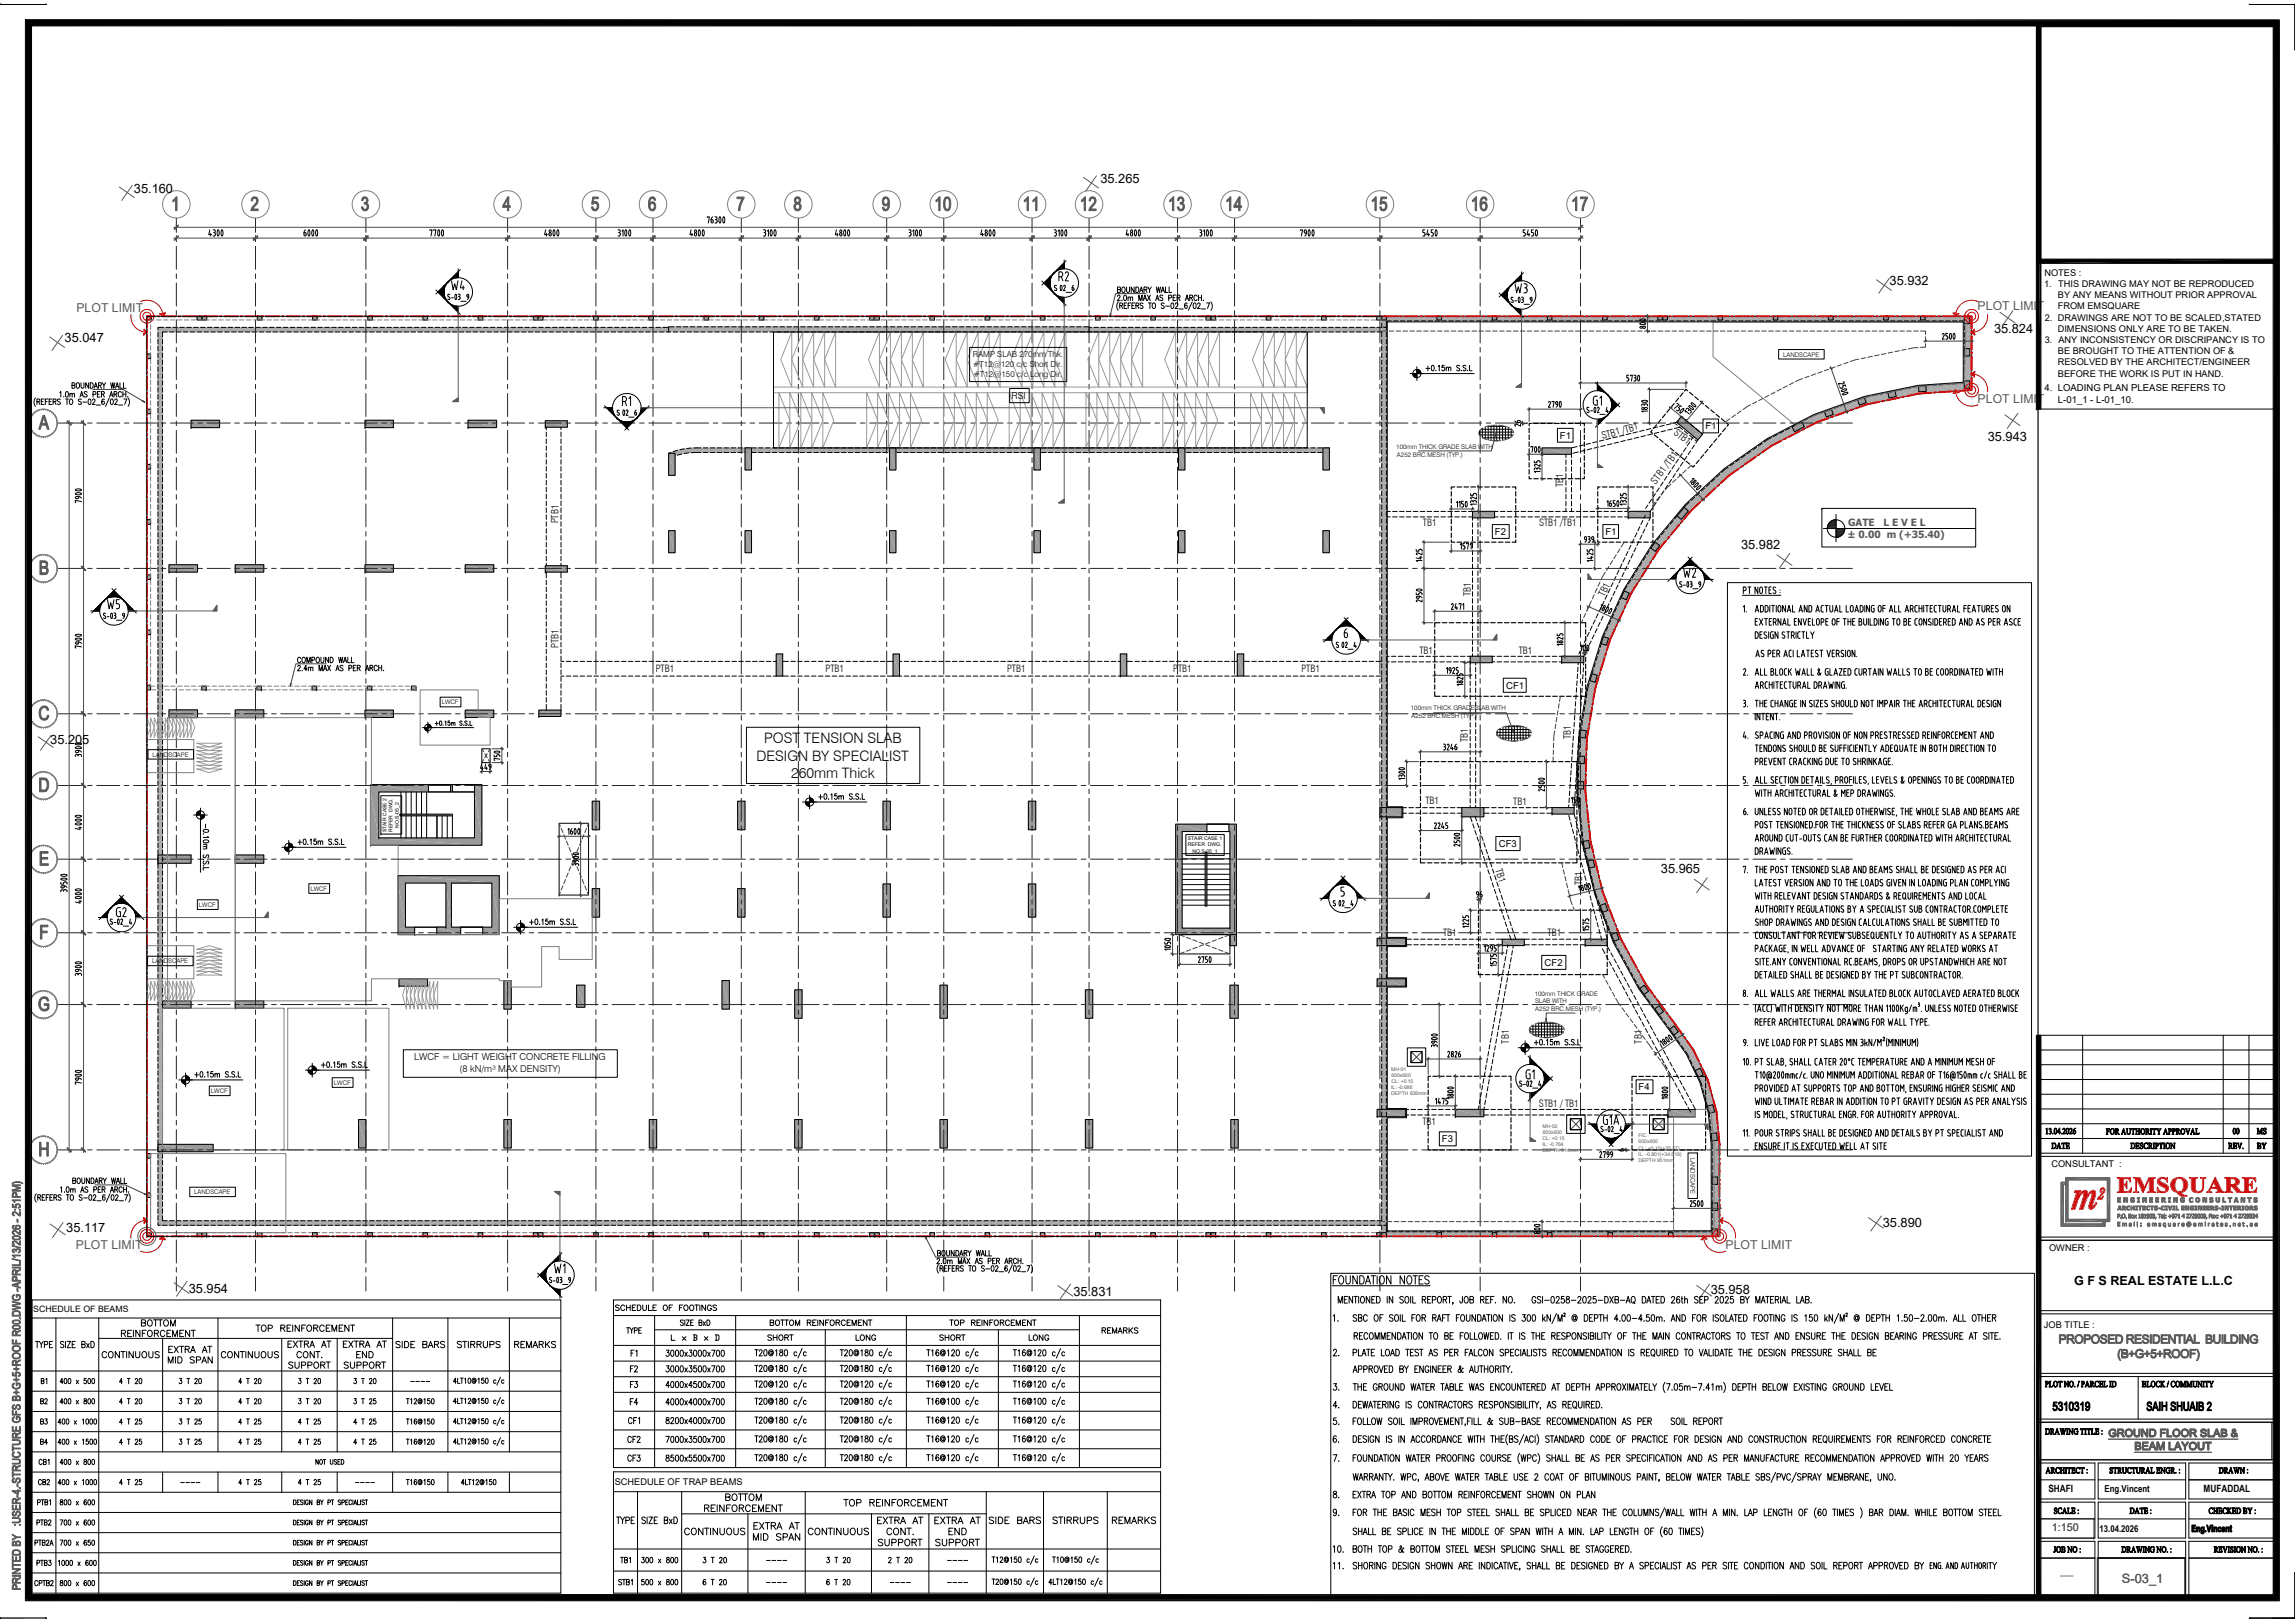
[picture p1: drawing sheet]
<svg xmlns="http://www.w3.org/2000/svg" width="594mm" height="420mm" viewBox="0 0 594 420" stroke-linecap="round" stroke-linejoin="round" font-family="sans-serif">
<defs><g id="words">
<g font-size="3.7">
<text x="195.8" y="196.9">DESIGN BY SPECIALIST</text>
<text x="197.8" y="192.4">POST TENSION SLAB</text>
<text x="204.8" y="201.4">260mm Thick</text>
</g>
<g font-size="3.3">
<text x="284.8" y="47.4">35.265</text>
<text x="34.6" y="49.8">35.160</text>
<text x="489.1" y="73.7">35.932</text>
<text x="16.7" y="88.6">35.047</text>
<text x="516.2" y="86.1">35.824</text>
<text x="514.5" y="114.1">35.943</text>
<text x="450.7" y="142">35.982</text>
<text x="13" y="192.5">35.205</text>
<text x="429.9" y="226.1">35.965</text>
<text x="487.4" y="317.7">35.890</text>
<text x="17.1" y="318.9">35.117</text>
<text x="48.9" y="334.7">35.954</text>
<text x="277.8" y="335.5">35.831</text>
<text x="442.8" y="335.1">35.958</text>
<text x="536.9" y="332.7">G F S REAL ESTATE L.L.C</text>
</g>
<text font-size="3.3" fill="#5a5a5a" x="549.3" y="409.8">S-03_1</text>
<g font-size="3.2" fill="#5a5a5a">
<text x="19.8" y="80.8">PLOT LIMIT</text>
<text x="511.9" y="80.4">PLOT LIMIT</text>
<text x="511.9" y="104.2">PLOT LIMIT</text>
<text x="19.6" y="323.3">PLOT LIMIT</text>
<text x="446.7" y="323.3">PLOT LIMIT</text>
</g>
<text font-size="2.8" fill="#5a5a5a" x="531.1" y="396.4">1:150</text>
<g font-size="2.6" fill="#5a5a5a">
<text x="478.4" y="136.2">GATE</text>
<text x="487.6" y="136.2">L E V E L</text>
<text x="478.2" y="139.4">± 0.00 m (+35.40)</text>
</g>
<g font-size="2.6">
<text x="530.2" y="386.3">SHAFI</text>
<text x="570.4" y="386.2">MUFADDAL</text>
<text x="533.3" y="407.7">___</text>
</g>
<g font-size="2.5">
<text x="529.2" y="101.2">4. LOADING PLAN PLEASE REFERS TO</text>
<text x="261.8" y="103.3">RSI</text>
<text x="532.7" y="104.2">L-01_1 - L-01_10.</text>
<text x="403.8" y="113.6">F1</text>
<text x="414.9" y="113.6" transform="rotate(-15 414.9 113.6)">STB1 /TB1</text>
<text x="433.1" y="112.2" transform="rotate(38 433.1 112.2)">STB1</text>
<text x="441.5" y="111.2">F1</text>
<text x="428.7" y="125.5" transform="rotate(-53 428.7 125.5)">STB1 /TB1</text>
<text x="404.7" y="126.2" transform="rotate(-90 404.7 126.2)">TB1</text>
<text x="144.6" y="135.5" transform="rotate(-90 144.6 135.5)">PTB1</text>
<text x="368.3" y="136.2">TB1</text>
<text x="398.4" y="136.2">STB1 /TB1</text>
<text x="387" y="138.5">F2</text>
<text x="415.6" y="138.5">F1</text>
<text x="380.7" y="154.3" transform="rotate(-90 380.7 154.3)">TB1</text>
<text x="415.3" y="154.6" transform="rotate(-64 415.3 154.6)">TB1</text>
<text x="144.6" y="167.7" transform="rotate(-90 144.6 167.7)">PTB1</text>
<text x="169.7" y="173.9">PTB1</text>
<text x="213.7" y="173.9">PTB1</text>
<text x="260.7" y="173.9">PTB1</text>
<text x="303.7" y="173.9">PTB1</text>
<text x="336.9" y="173.9">PTB1</text>
<text x="367.4" y="169.4">TB1</text>
<text x="393.1" y="169.4">TB1</text>
<text x="389.9" y="178.3">CF1</text>
<text x="406.6" y="191.4" transform="rotate(-90 406.6 191.4)">TB1</text>
<text x="380" y="192.2" transform="rotate(-90 380 192.2)">TB1</text>
<text x="369" y="208.2">TB1</text>
<text x="391.7" y="208.5">TB1</text>
<text x="388" y="219.3">CF3</text>
<text x="387" y="225.2" transform="rotate(71 387 225.2)">TB1</text>
<text x="409.6" y="229" transform="rotate(-90 409.6 229)">TB1</text>
<text x="373.6" y="242.2">TB1</text>
<text x="400.6" y="242.2">TB1</text>
<text x="399.8" y="250.1">CF2</text>
<text x="107.2" y="274.5">LWCF = LIGHT WEIGHT CONCRETE FILLING</text>
<text x="390.6" y="270.2" transform="rotate(-90 390.6 270.2)">TB1</text>
<text x="425" y="270.2" transform="rotate(-90 425 270.2)">TB1</text>
<text x="118.9" y="277.5">(8 kN/m³ MAX DENSITY)</text>
<text x="398.4" y="286.4">STB1 / TB1</text>
<text x="424.2" y="282.3">F4</text>
<text x="368.2" y="291.4">TB1</text>
<text x="373.2" y="295.7">F3</text>
<text x="544.8" y="386.3">Eng.Vincent</text>
<text x="543.5" y="396.6">13.04.2026</text>
</g>
<g font-size="2.4">
<text x="529.2" y="71.3">NOTES :</text>
<text x="529.1" y="74.3">1. THIS DRAWING MAY NOT BE REPRODUCED</text>
<text x="532.7" y="77.2">BY ANY MEANS WITHOUT PRIOR APPROVAL</text>
<text x="529.3" y="83">2. DRAWINGS ARE NOT TO BE SCALED,STATED</text>
<text x="532.7" y="80.1">FROM EMSQUARE</text>
<text x="529.3" y="88.8">3. ANY INCONSISTENCY OR DISCRIPANCY IS TO</text>
<text x="532.7" y="85.9">DIMENSIONS ONLY ARE TO BE TAKEN.</text>
<text x="532.7" y="94.6">RESOLVED BY THE ARCHITECT/ENGINEER</text>
<text x="532.7" y="91.7">BE BROUGHT TO THE ATTENTION OF &amp;</text>
<text x="532.7" y="97.5">BEFORE THE WORK IS PUT IN HAND.</text>
<text x="531" y="302">CONSULTANT :</text>
<text x="530.4" y="323.8">OWNER :</text>
<text x="529.1" y="343.8">JOB TITLE :</text>
<text x="159.1" y="384.5">SCHEDULE OF TRAP BEAMS</text>
</g>
<text font-size="2.3" x="8.6" y="339.7">SCHEDULE OF BEAMS</text>
<g font-size="2.1">
<text x="251.8" y="92.3">RAMP SLAB 270mm Thk.</text>
<text x="251.9" y="94.9">#T12@120 c/c Short Dir.</text>
<text x="252" y="97.6">#T12@150 c/c Long Dir.</text>
</g>
<g font-size="1.7">
<text x="461.6" y="92.3">LANDSCAPE</text>
<text x="361.4" y="116.2">100mm THICK GRADE SLAB WITH</text>
<text x="361.6" y="118.2">A252 BRC.MESH (TYP.)</text>
<text x="114.3" y="182.3">LWCF</text>
<text x="365.2" y="183.9">100mm THICK GRADESLAB WITH</text>
<text x="365.4" y="185.9">A252 BRC.MESH (TYP.)</text>
<text x="39.5" y="195.9">LANDSCAPE</text>
<text x="80.3" y="230.6">LWCF</text>
<text x="51.5" y="234.8">LWCF</text>
<text x="39.4" y="249.4">LANDSCAPE</text>
<text x="397.3" y="257.7">100mm THICK GRADE</text>
<text x="397.4" y="259.8">SLAB WITH</text>
<text x="397.4" y="261.8">A252 BRC.MESH (TYP.)</text>
<text x="86.4" y="280.8">LWCF</text>
<text x="54.6" y="283">LWCF</text>
<text x="437.6" y="299.7" transform="rotate(90 437.6 299.7)">LANDSCAPE</text>
<text x="50.3" y="309.2">LANDSCAPE</text>
</g>
<g font-size="1.3">
<text x="100" y="215.5" transform="rotate(-90 100 215.5)">STAIR CASE 2</text>
<text x="101.6" y="215.4" transform="rotate(-90 101.6 215.4)">REFER DWG.</text>
<text x="103.2" y="214.3" transform="rotate(-90 103.2 214.3)">NO.S-05_2</text>
<text x="307.5" y="217.5">STAIR CASE 1</text>
<text x="307.5" y="219.1">REFER DWG.</text>
<text x="308.6" y="220.7">NO.S-05_1</text>
</g>
<g font-size="1.3" fill="#5a5a5a">
<text x="360.1" y="282">IL: -0.686</text>
<text x="360.1" y="277.2">MH-01</text>
<text x="360.2" y="280.4">CL: +0.15</text>
<text x="360.2" y="278.8">600x600</text>
<text x="360.1" y="283.6">DEPTH 836mm</text>
<text x="399.3" y="291.9">MH-02</text>
<text x="399.3" y="293.5">600x600</text>
<text x="399.3" y="296.7">IL: -0.764</text>
<text x="399.3" y="298.3">DEPTH 914mm</text>
<text x="399.3" y="295.1">CL: +0.15</text>
<text x="424.1" y="299.2">IL: -0.801(+34.619)</text>
<text x="424.1" y="294.4">FIC</text>
<text x="424.2" y="297.6">CL: +0.15(+35.57)</text>
<text x="424.2" y="296">600x600</text>
<text x="424.1" y="300.8">DEPTH 951mm</text>
</g>
</g></defs>
<g fill="#9a9a9a">
<path d="M122.8 203.1h1.9v1.9z"/>
<path d="M122.8 203.1l1.9 1.9h-1.9z"/>
<path d="M122.8 205h1.9z"/>
</g>
<path d="M122.8 203.1h1.9v1.9h-1.9z" fill="none" stroke="#9a9a9a" stroke-width=".26"/>
<g fill="#9a9a9a">
<path d="M116.6 203.1h.5v1.9z"/>
<path d="M116.6 203.1l.5 1.9h-.5z"/>
</g>
<path d="M116.6 203.1h.5v1.9h-.5z" fill="none" stroke="#9a9a9a" stroke-width=".26"/>
<g fill="#9a9a9a">
<path d="M95.9 203.1h15v1.9z"/>
<path d="M95.9 203.1l15 1.9h-15z"/>
</g>
<path d="M95.9 203.1h15v1.9h-15z" fill="none" stroke="#9a9a9a" stroke-width=".26"/>
<g fill="#9a9a9a">
<path d="M122.8 205h1.9v11.9z"/>
<path d="M122.8 205l1.9 11.9h-1.9z"/>
</g>
<path d="M122.8 205h1.9v11.9h-1.9z" fill="none" stroke="#9a9a9a" stroke-width=".26"/>
<g fill="#9a9a9a">
<path d="M95.9 205h2.2v11.9z"/>
<path d="M95.9 205l2.2 11.9h-2.2z"/>
</g>
<path d="M95.9 205h2.2v11.9h-2.2z" fill="none" stroke="#9a9a9a" stroke-width=".26"/>
<g fill="#9a9a9a">
<path d="M95.9 216.9h28.8v1.9z"/>
<path d="M95.9 216.9l28.8 1.9h-28.8z"/>
</g>
<g fill="none" stroke="#9a9a9a" stroke-width=".26">
<path d="M357.8 83.5l-.1 .1M357.9 81.9l-.2 .2M357.9 84.2l-.2 .2M357.9 82.6l-.1 .2M358 83.2l-.1 .2M358.1 83.9l-.2 .2M358.2 82.3l-.2 .2M358.2 84.6l-.1 .2M358.3 81.9l-.6 .6M358.3 83l-.2 .1M358.4 83.6l-.2 .2M358.5 82l-.2 .2"/>
<path d="M358.5 84.3l-.2 .2M358.6 82.7l-.2 .2M358.6 81.9h.1M358.7 83.3l-.2 .2M358.8 84l-.2 .2M358.9 84.3l-.4 .5M358.9 83.6l-1.2 1.2M358.9 83.2h-.1M358.9 84.7l-.1 .1M358.9 82.4l-.2 .2M359 83.1h.1M359 81.9l-1.3 1.3"/>
<path d="M359.2 82.1l-.2 .2M359.3 82.8l-.2 .2M359.4 81.9l-.1 .1M359.6 82.5l-.2 .2M359.8 81.9l-2.1 2.1M359.8 82.2l-.1 .2M359.9 82.9l-.2 .2M360.1 81.9l-.2 .2M360.2 82.6l-.2 .2M360.5 82.3l-.2 .2M360.5 81.9l-1.1 1.2M360.6 83l-.1 .1"/>
<path d="M360.8 82l-.2 .2M360.9 82.7l-.2 .2M360.9 81.9h.1M361.2 82.4l-.2 .2M361.3 83.1h-.1M361.3 81.9l-1.2 1.2M361.5 82.1l-.2 .2M361.6 82.8l-.2 .2M361.7 81.9l-.1 .1M361.8 82.5l-.2 .2M362.1 81.9l-1.2 1.2M362.1 82.2l-.2 .2"/>
<path d="M362.2 82.9l-.2 .2M362.4 81.9l-.2 .2M362.5 82.6l-.2 .2M362.8 82.3l-.2 .2M362.8 81.9l-1.2 1.2M362.9 83l-.1 .1M363.1 82l-.2 .2M363.2 82.7l-.2 .2M363.2 81.9h.1M363.4 82.4l-.1 .2M363.5 83.1h.1M363.6 81.9l-1.2 1.2"/>
<path d="M363.7 82.1l-.2 .2M363.8 82.8l-.2 .2M364 81.9l-.2 .1M364.1 82.5l-.2 .2M364.3 81.9l-1.2 1.2M364.4 82.2l-.2 .2M364.5 82.9l-.2 .2M364.7 81.9l-.2 .2M364.8 82.6l-.2 .2M365.1 82.3l-.2 .2M365.1 81.9l-1.2 1.2M365.2 83l-.2 .1"/>
<path d="M365.4 82l-.2 .2M365.4 82.7l-.2 .2M365.5 81.9h-.1M365.7 82.4l-.2 .2M365.8 83.1h.1M365.9 81.9l-1.2 1.2M366 82.1l-.2 .2M366.1 82.8l-.2 .2M366.2 81.9l-.1 .1M366.4 82.5l-.2 .2M366.6 81.9l-1.2 1.2M366.7 82.2l-.2 .2"/>
<path d="M366.8 82.9l-.2 .2M367 81.9l-.2 .2M367 82.6l-.1 .2M367.3 82.3l-.1 .2M367.4 81.9l-1.2 1.2M367.4 83l-.1 .1M367.6 82l-.2 .2M367.7 82.7l-.2 .2M367.7 81.9h.1M368 82.4l-.2 .2M368.1 83.1h.1M368.1 81.9l-1.2 1.2"/>
<path d="M368.3 82.1l-.2 .2M368.4 82.8l-.2 .2M368.5 81.9l-.1 .1M368.7 82.5l-.2 .2M368.9 81.9l-1.2 1.2M368.9 82.2l-.1 .2M369 82.9l-.2 .2M369.2 81.9l-.2 .2M369.3 82.6l-.2 .2M369.6 82.3l-.2 .2M369.6 81.9l-1.2 1.2M369.7 83l-.1 .1"/>
<path d="M369.9 82l-.2 .2M370 82.7l-.2 .2M370 81.9h.1M370.3 82.4l-.2 .2M370.4 83.1h-.1M370.4 81.9l-1.2 1.2M370.6 82.1l-.2 .2M370.6 82.8l-.1 .2M370.8 81.9l-.2 .1M370.9 82.5l-.2 .2M371.2 81.9l-1.2 1.2M371.2 82.2l-.2 .2"/>
<path d="M371.3 82.9l-.2 .2M371.5 81.9l-.2 .2M371.6 82.6l-.2 .2M371.9 82.3l-.2 .2M371.9 81.9l-1.2 1.2M372 83l-.2 .1M372.2 82l-.2 .2M372.3 82.7l-.2 .2M372.3 81.9h.1M372.5 82.4l-.1 .2M372.6 83.1h.1M372.7 81.9l-1.2 1.2"/>
<path d="M372.8 82.1l-.2 .2M372.9 82.8l-.2 .2M373.1 81.9l-.2 .1M373.2 82.5l-.2 .2M373.4 81.9l-1.2 1.2M373.5 82.2l-.2 .2M373.6 82.9l-.2 .2M373.8 81.9l-.2 .2M373.9 82.6l-.2 .2M374.2 82.3l-.2 .2M374.2 81.9l-1.2 1.2M374.2 83l-.1 .1"/>
<path d="M374.4 82l-.2 .2M374.5 82.7l-.2 .2M374.6 81.9h-.1M374.8 82.4l-.2 .2M374.9 83.1h.1M374.9 81.9l-1.1 1.2M375.1 82.1l-.2 .2M375.2 82.8l-.2 .2M375.3 81.9l-.1 .1M375.5 82.5l-.2 .2M375.7 81.9l-1.2 1.2M375.8 82.2l-.2 .2"/>
<path d="M375.8 82.9l-.1 .2M376 81.9l-.2 .2M376.1 82.6l-.1 .2M376.4 82.3l-.2 .2M376.5 81.9l-1.2 1.2M376.5 83l-.1 .1M376.7 82l-.2 .2M376.8 82.7l-.2 .2M376.8 81.9h.1M377.1 82.4l-.2 .2M377.2 83.1h.1M377.2 81.9l-1.2 1.2"/>
<path d="M377.4 82.1l-.2 .2M377.5 82.8l-.2 .2M377.6 81.9l-.1 .1M377.8 82.5l-.2 .2M378 81.9l-1.2 1.2M378 82.2l-.2 .2M378.1 82.9l-.2 .2M378.3 81.9l-.2 .2M378.4 82.6l-.2 .2M378.7 82.3l-.2 .2M378.7 81.9l-1.2 1.2M378.8 83l-.1 .1"/>
<path d="M379 82l-.2 .2M379.1 82.7l-.2 .2M379.1 81.9h.1M379.4 82.4l-.2 .2M379.4 83.1h.1M379.5 81.9l-1.2 1.2M379.6 82.1l-.2 .2M379.7 82.8l-.1 .2M379.9 81.9l-.2 .1M380 82.5l-.2 .2M380.3 81.9l-1.2 1.2M380.3 82.2l-.2 .2"/>
<path d="M380.4 82.9l-.2 .2M380.6 81.9l-.2 .2M380.7 82.6l-.2 .2M381 82.3l-.2 .2M381 81.9l-1.2 1.2M381.1 83l-.1 .1M381.2 82l-.1 .2M381.4 82.7l-.2 .2M381.4 81.9h.1M381.6 82.4l-.2 .2M381.7 83.1h.1M381.8 81.9l-1.2 1.2"/>
<path d="M381.9 82.1l-.2 .2M382 82.8l-.2 .2M382.1 81.9l-.1 .1M382.3 82.5l-.2 .2M382.5 81.9l-1.2 1.2M382.6 82.2l-.2 .2M382.7 82.9l-.2 .2M382.9 81.9l-.2 .2M383 82.6l-.2 .2M383.2 82.3l-.2 .2M383.3 81.9l-1.2 1.2M383.3 83l-.1 .1"/>
<path d="M383.5 82l-.2 .2M383.6 82.7l-.2 .2M383.7 81.9h-.1M383.9 82.4l-.2 .2M384 83.1h.1M384 81.9l-1.1 1.2M384.2 82.1l-.2 .2M384.3 82.8l-.2 .2M384.4 81.9l-.1 .1M384.6 82.5l-.2 .2M384.8 81.9l-1.2 1.2M384.8 82.2l-.1 .2"/>
<path d="M385 82.9l-.2 .2M385.1 81.9l-.1 .2M385.2 82.6l-.2 .2M385.5 82.3l-.2 .2M385.6 81.9l-1.2 1.2M385.6 83l-.1 .1M385.8 82l-.2 .2M385.9 82.7l-.2 .2M385.9 81.9h.1M386.2 82.4l-.2 .2M386.3 83.1h.1M386.3 81.9l-1.2 1.2"/>
<path d="M386.5 82.1l-.2 .2M386.6 82.8l-.2 .2M386.7 81.9l-.1 .1M386.8 82.5l-.1 .2M387.1 81.9l-1.2 1.2M387.1 82.2l-.2 .2M387.2 82.9l-.2 .2M387.4 81.9l-.2 .2M387.5 82.6l-.2 .2M387.8 82.3l-.2 .2M387.8 81.9l-1.2 1.2M387.9 83l-.1 .1"/>
<path d="M388.1 82l-.2 .2M388.2 82.7l-.2 .2M388.2 81.9h.1M388.5 82.4l-.2 .2M388.5 83.1h.1M388.6 81.9l-1.2 1.2M388.7 82.1l-.2 .2M388.8 82.8l-.2 .2M389 81.9l-.2 .1M389.1 82.5l-.2 .2M389.4 81.9l-1.3 1.2M389.4 82.2l-.2 .2"/>
<path d="M389.5 82.9l-.2 .2M389.7 81.9l-.2 .2M389.8 82.6l-.2 .2M390.1 82.3l-.2 .2M390.1 81.9l-1.2 1.2M390.2 83l-.1 .1M390.3 82l-.1 .2M390.5 82.7l-.2 .2M390.5 81.9h.1M390.7 82.4l-.2 .2M390.8 83.1h.1M390.9 81.9l-1.2 1.2"/>
<path d="M391 82.1l-.2 .2M391.1 82.8l-.2 .2M391.2 81.9l-.1 .1M391.4 82.5l-.2 .2M391.6 81.9l-1.2 1.2M391.7 82.2l-.2 .2M391.8 82.9l-.2 .2M392 81.9l-.2 .2M392.1 82.6l-.2 .2M392.3 82.3l-.2 .2M392.4 81.9l-1.2 1.2M392.4 83l-.1 .1"/>
<path d="M392.6 82l-.2 .2M392.7 82.7l-.2 .2M392.8 81.9h-.1M393 82.4l-.2 .2M393.1 83.1h.1M393.1 81.9l-1.2 1.2M393.3 82.1l-.2 .2M393.4 82.8l-.2 .2M393.5 81.9l-.1 .1M393.7 82.5l-.2 .2M393.9 81.9l-1.2 1.2M393.9 82.2l-.1 .2"/>
<path d="M394.1 82.9l-.2 .2M394.2 81.9l-.1 .2M394.3 82.6l-.2 .2M394.6 82.3l-.2 .2M394.6 81.9l-1.1 1.2M394.7 83l-.1 .1M394.9 82l-.2 .2M395 82.7l-.2 .2M395 81.9h.1M395.3 82.4l-.2 .2M395.4 83.1h-.1M395.4 81.9l-1.2 1.2"/>
<path d="M395.6 82.1l-.2 .2M395.7 82.8l-.2 .2M395.8 81.9l-.1 .1M395.9 82.5l-.2 .2M396.2 81.9l-1.2 1.2M396.2 82.2l-.2 .2M396.3 82.9l-.2 .2M396.5 81.9l-.2 .2M396.6 82.6l-.2 .2M396.9 82.3l-.2 .2M396.9 81.9l-1.2 1.2M397 83l-.1 .1"/>
<path d="M397.2 82l-.2 .2M397.3 82.7l-.2 .2M397.3 81.9h.1M397.5 82.4l-.1 .2M397.7 83.1h-.1M397.7 81.9l-1.2 1.2M397.8 82.1l-.1 .2M397.9 82.8l-.2 .2M398.1 81.9l-.2 .1M398.2 82.5l-.2 .2M398.4 81.9l-1.2 1.2M398.5 82.2l-.2 .2"/>
<path d="M398.6 82.9l-.2 .2M398.8 81.9l-.2 .2M398.9 82.6l-.2 .2M399.2 82.3l-.2 .2M399.2 81.9l-1.2 1.2M399.3 83l-.2 .1M399.5 82l-.2 .2M399.5 82.7l-.2 .2M399.6 81.9h-.1M399.8 82.4l-.2 .2M399.9 83.1h.1M400 81.9l-1.2 1.2"/>
<path d="M400.1 82.1l-.2 .2M400.2 82.8l-.2 .2M400.3 81.9l-.1 .1M400.5 82.5l-.2 .2M400.7 81.9l-1.2 1.2M400.8 82.2l-.2 .2M400.9 82.9l-.2 .2M401.1 81.9l-.2 .2M401.1 82.6l-.1 .2M401.4 82.3l-.2 .2M401.5 81.9l-1.2 1.2M401.5 83l-.1 .1"/>
<path d="M401.7 82l-.2 .2M401.8 82.7l-.2 .2M401.8 81.9h.1M402.1 82.4l-.2 .2M402.2 83.1h.1M402.2 81.9l-1.2 1.2M402.4 82.1l-.2 .2M402.5 82.8l-.2 .2M402.6 81.9l-.1 .1M402.8 82.5l-.2 .2M403 81.9l-1.2 1.2M403 82.2l-.1 .2"/>
<path d="M403.1 82.9l-.2 .2M403.3 81.9l-.2 .2M403.4 82.6l-.2 .2M403.7 82.3l-.2 .2M403.7 81.9l-1.1 1.2M403.8 83l-.1 .1M404 82l-.2 .2M404.1 82.7l-.2 .2M404.1 81.9h.1M404.4 82.4l-.2 .2M404.5 83.1h-.1M404.5 81.9l-1.2 1.2"/>
<path d="M404.7 82.1l-.2 .2M404.7 82.8l-.1 .2M404.9 81.9l-.2 .1M405 82.5l-.2 .2M405.3 81.9l-1.2 1.2M405.3 82.2l-.2 .2M405.4 82.9l-.2 .2M405.6 81.9l-.2 .2M405.7 82.6l-.2 .2M406 82.3l-.2 .2M406 81.9l-1.2 1.2M406.1 83l-.1 .1"/>
<path d="M406.3 82l-.2 .2M406.4 82.7l-.2 .2M406.4 81.9h.1M406.6 82.4l-.1 .2M406.7 83.1h.1M406.8 81.9l-1.2 1.2M406.9 82.1l-.2 .2M407 82.8l-.2 .2M407.2 81.9l-.2 .1M407.3 82.5l-.2 .2M407.5 81.9l-1.1 1.2M407.6 82.2l-.2 .2"/>
<path d="M407.7 82.9l-.2 .2M407.9 81.9l-.2 .2M408 82.6l-.2 .2M408.3 82.3l-.2 .2M408.3 81.9l-1.2 1.2M408.3 83l-.1 .1M408.5 82l-.2 .2M408.6 82.7l-.2 .2M408.7 81.9h-.1M408.9 82.4l-.2 .2M409 83.1h.1M409 81.9l-1.1 1.2"/>
<path d="M409.2 82.1l-.2 .2M409.3 82.8l-.2 .2M409.4 81.9l-.1 .1M409.6 82.5l-.2 .2M409.8 81.9l-1.2 1.2M409.9 82.2l-.2 .2M409.9 82.9l-.1 .2M410.1 81.9l-.2 .2M410.2 82.6l-.1 .2M410.5 82.3l-.2 .2M410.6 81.9l-1.2 1.2M410.6 83l-.1 .1"/>
<path d="M410.8 82l-.2 .2M410.9 82.7l-.2 .2M410.9 81.9h.1M411.2 82.4l-.2 .2M411.3 83.1h.1M411.3 81.9l-1.2 1.2M411.5 82.1l-.2 .2M411.6 82.8l-.2 .2M411.7 81.9l-.1 .1M411.9 82.5l-.2 .2M412.1 81.9l-1.2 1.2M412.1 82.2l-.2 .2"/>
<path d="M412.2 82.9l-.2 .2M412.4 81.9l-.2 .2M412.5 82.6l-.2 .2M412.8 82.3l-.2 .2M412.8 81.9l-1.2 1.2M412.9 83l-.1 .1M413.1 82l-.2 .2M413.2 82.7l-.2 .2M413.2 81.9h.1M413.5 82.4l-.2 .2M413.6 83.1h-.1M413.6 81.9l-1.2 1.2"/>
<path d="M413.8 82.1l-.2 .2M413.8 82.8l-.1 .2M414 81.9l-.2 .1M414.1 82.5l-.2 .2M414.4 81.9l-1.2 1.2M414.4 82.2l-.2 .2M414.5 82.9l-.2 .2M414.7 81.9l-.2 .2M414.8 82.6l-.2 .2M415.1 82.3l-.2 .2M415.1 81.9l-1.2 1.2M415.2 83l-.1 .1"/>
<path d="M415.4 82l-.2 .2M415.5 82.7l-.2 .2M415.5 81.9h.1M415.7 82.4l-.1 .2M415.8 83.1h.1M415.9 81.9l-1.2 1.2M416 82.1l-.2 .2M416.1 82.8l-.2 .2M416.3 81.9l-.2 .1M416.4 82.5l-.2 .2M416.6 81.9l-1.2 1.2M416.7 82.2l-.2 .2"/>
<path d="M416.8 82.9l-.2 .2M417 81.9l-.2 .2M417.1 82.6l-.2 .2M417.4 82.3l-.2 .2M417.4 81.9l-1.2 1.2M417.4 83l-.1 .1M417.6 82l-.2 .2M417.7 82.7l-.2 .2M417.8 81.9h-.1M418 82.4l-.2 .2M418.1 83.1h.1M418.1 81.9l-1.1 1.2"/>
<path d="M418.3 82.1l-.2 .2M418.4 82.8l-.2 .2M418.5 81.9l-.1 .1M418.7 82.5l-.2 .2M418.9 81.9l-1.2 1.2M419 82.2l-.2 .2M419.1 82.9l-.2 .2M419.2 81.9l-.1 .2M419.3 82.6l-.1 .2M419.6 82.3l-.2 .2M419.7 81.9l-1.2 1.2M419.7 83l-.1 .1"/>
<path d="M419.9 82l-.2 .2M420 82.7l-.2 .2M420 81.9h.1M420.3 82.4l-.2 .2M420.4 83.1h.1M420.4 81.9l-1.2 1.2M420.6 82.1l-.2 .2M420.7 82.8l-.2 .2M420.8 81.9l-.1 .1M421 82.5l-.2 .2M421.2 81.9l-1.2 1.2M421.2 82.2l-.2 .2"/>
<path d="M421.3 82.9l-.2 .2M421.5 81.9l-.2 .2M421.6 82.6l-.2 .2M421.9 82.3l-.2 .2M421.9 81.9l-1.2 1.2M422 83l-.1 .1M422.2 82l-.2 .2M422.3 82.7l-.2 .2M422.3 81.9h.1M422.6 82.4l-.2 .2M422.6 83.1h.1M422.7 81.9l-1.2 1.2"/>
<path d="M422.8 82.1l-.2 .2M422.9 82.8l-.1 .2M423.1 81.9l-.2 .1M423.2 82.5l-.2 .2M423.5 81.9l-1.3 1.2M423.5 82.2l-.2 .2M423.6 82.9l-.2 .2M423.8 81.9l-.2 .2M423.9 82.6l-.2 .2M424.2 82.3l-.2 .2M424.2 81.9l-1.2 1.2M424.3 83l-.1 .1"/>
<path d="M424.4 82l-.1 .2M424.6 82.7l-.2 .2M424.6 81.9h.1M424.8 82.4l-.2 .2M424.9 83.1h.1M425 81.9l-1.2 1.2M425.1 82.1l-.2 .2M425.2 82.8l-.2 .2M425.3 81.9l-.1 .1M425.5 82.5l-.2 .2M425.7 81.9l-1.2 1.2M425.8 82.2l-.2 .2"/>
<path d="M425.9 82.9l-.2 .2M426.1 81.9l-.2 .2M426.2 82.6l-.2 .2M426.4 82.3l-.2 .2M426.5 81.9l-1.2 1.2M426.5 83l-.1 .1M426.7 82l-.2 .2M426.8 82.7l-.2 .2M426.9 81.9h-.1M427.1 82.4l-.2 .2M427.2 83.1h.1M427.2 81.9l-1.2 1.2"/>
<path d="M427.4 82.1l-.2 .2M427.5 82.8l-.2 .2M427.6 81.9l-.1 .1M427.8 82.5l-.2 .2M428 81.9l-1.2 1.2M428 82.2l-.1 .2M428.2 82.9l-.2 .2M428.3 81.9l-.1 .2M428.4 82.6l-.2 .2M428.7 82.3l-.2 .2M428.7 81.9l-1.1 1.2M428.8 83l-.1 .1"/>
<path d="M429 82l-.2 .2M429.1 82.7l-.2 .2M429.1 81.9h.1M429.4 82.4l-.2 .2M429.5 83.1h.1M429.5 81.9l-1.2 1.2M429.7 82.1l-.2 .2M429.8 82.8l-.2 .2M429.9 81.9l-.1 .1M430 82.5l-.2 .2M430.3 81.9l-1.2 1.2M430.3 82.2l-.2 .2"/>
<path d="M430.4 82.9l-.2 .2M430.6 81.9l-.2 .2M430.7 82.6l-.2 .2M431 82.3l-.2 .2M431 81.9l-1.2 1.2M431.1 83l-.1 .1M431.3 82l-.2 .2M431.4 82.7l-.2 .2M431.4 81.9h.1M431.6 82.4l-.1 .2M431.8 83.1h-.1M431.8 81.9l-1.2 1.2"/>
<path d="M431.9 82.1l-.1 .2M432 82.8l-.2 .2M432.2 81.9l-.2 .1M432.3 82.5l-.2 .2M432.5 81.9l-1.2 1.2M432.6 82.2l-.2 .2M432.7 82.9l-.2 .2M432.9 81.9l-.2 .2M433 82.6l-.2 .2M433.3 82.3l-.2 .2M433.3 81.9l-1.2 1.2M433.4 83l-.1 .1"/>
<path d="M433.6 82l-.2 .2M433.6 82.7l-.2 .2M433.7 81.9h-.1M433.9 82.4l-.2 .2M434 83.1h.1M434.1 81.9l-1.2 1.2M434.2 82.1l-.2 .2M434.3 82.8l-.2 .2M434.4 81.9l-.1 .1M434.6 82.5l-.2 .2M434.8 81.9l-1.2 1.2M434.9 82.2l-.2 .2"/>
<path d="M435 82.9l-.2 .2M435.2 81.9l-.2 .2M435.2 82.6l-.1 .2M435.5 82.3l-.2 .2M435.6 81.9l-1.2 1.2M435.6 83l-.1 .1M435.8 82l-.2 .2M435.9 82.7l-.2 .2M435.9 81.9h.1M436.2 82.4l-.2 .2M436.3 83.1h.1M436.3 81.9l-1.2 1.2"/>
<path d="M436.5 82.1l-.2 .2M436.6 82.8l-.2 .2M436.7 81.9l-.1 .1M436.9 82.5l-.2 .2M437.1 81.9l-1.2 1.2M437.1 82.2l-.1 .2M437.2 82.9l-.2 .2M437.4 81.9l-.2 .2M437.5 82.6l-.2 .2M437.8 82.3l-.2 .2M437.8 81.9l-1.1 1.2M437.9 83l-.1 .1"/>
<path d="M438.1 82l-.2 .2M438.2 82.7l-.2 .2M438.2 81.9h.1M438.5 82.4l-.2 .2M438.6 83.1h-.1M438.6 81.9l-1.2 1.2M438.8 82.1l-.2 .2M438.9 82.8l-.2 .2M439 81.9l-.1 .1M439.1 82.5l-.2 .2M439.4 81.9l-1.2 1.2M439.4 82.2l-.2 .2"/>
<path d="M439.5 82.9l-.2 .2M439.7 81.9l-.2 .2M439.8 82.6l-.2 .2M440.1 82.3l-.2 .2M440.1 81.9l-1.2 1.2M440.2 83l-.1 .1M440.4 82l-.2 .2M440.5 82.7l-.2 .2M440.5 81.9h.1M440.7 82.4l-.1 .2M440.8 83.1h.1M440.9 81.9l-1.2 1.2"/>
<path d="M441 82.1l-.2 .2M441.1 82.8l-.2 .2M441.3 81.9l-.2 .1M441.4 82.5l-.2 .2M441.6 81.9l-1.1 1.2M441.7 82.2l-.2 .2M441.8 82.9l-.2 .2M442 81.9l-.2 .2M442.1 82.6l-.2 .2M442.4 82.3l-.2 .2M442.4 81.9l-1.2 1.2M442.5 83l-.2 .1"/>
<path d="M442.7 82l-.2 .2M442.7 82.7l-.2 .2M442.8 81.9h-.1M443 82.4l-.2 .2M443.1 83.1h.1M443.2 81.9l-1.2 1.2M443.3 82.1l-.2 .2M443.4 82.8l-.2 .2M443.5 81.9l-.1 .1M443.7 82.5l-.2 .2M443.9 81.9l-1.2 1.2M444 82.2l-.2 .2"/>
<path d="M444.1 82.9l-.2 .2M444.3 81.9l-.2 .2M444.3 82.6l-.1 .2M444.6 82.3l-.1 .2M444.7 81.9l-1.2 1.2M444.7 83l-.1 .1M444.9 82l-.2 .2M445 82.7l-.2 .2M445 81.9h.1M445.3 82.4l-.2 .2M445.4 83.1h.1M445.4 81.9l-1.2 1.2"/>
<path d="M445.6 82.1l-.2 .2M445.7 82.8l-.2 .2M445.8 81.9l-.1 .1M446 82.5l-.2 .2M446.2 81.9l-1.2 1.2M446.3 82.2l-.2 .2M446.3 82.9l-.2 .2M446.5 81.9l-.2 .2M446.6 82.6l-.2 .2M446.9 82.3l-.2 .2M446.9 81.9l-1.2 1.2M447 83l-.1 .1"/>
<path d="M447.2 82l-.2 .2M447.3 82.7l-.2 .2M447.3 81.9h.1M447.6 82.4l-.2 .2M447.7 83.1h-.1M447.7 81.9l-1.2 1.2M447.9 82.1l-.2 .2M447.9 82.8l-.1 .2M448.1 81.9l-.2 .1M448.2 82.5l-.2 .2M448.5 81.9l-1.2 1.2M448.5 82.2l-.2 .2"/>
<path d="M448.6 82.9l-.2 .2M448.8 81.9l-.2 .2M448.9 82.6l-.2 .2M449.2 82.3l-.2 .2M449.2 81.9l-1.2 1.2M449.3 83l-.1 .1M449.5 82l-.2 .2M449.6 82.7l-.2 .2M449.6 81.9h.1M449.8 82.4l-.1 .2M449.9 83.1h.1M450 81.9l-1.2 1.2"/>
<path d="M450.1 82.1l-.2 .2M450.2 82.8l-.2 .2M450.4 81.9l-.2 .1M450.5 82.5l-.2 .2M450.7 81.9l-1.2 1.2M450.8 82.2l-.2 .2M450.9 82.9l-.2 .2M451.1 81.9l-.2 .2M451.2 82.6l-.2 .2M451.5 82.3l-.2 .2M451.5 81.9l-1.2 1.2M451.5 83l-.1 .1"/>
<path d="M451.7 82l-.2 .2M451.8 82.7l-.2 .2M451.9 81.9h-.1M452.1 82.4l-.2 .2M452.2 83.1h.1M452.2 81.9l-1.1 1.2M452.4 82.1l-.2 .2M452.5 82.8l-.2 .2M452.6 81.9l-.1 .1M452.8 82.5l-.2 .2M453 81.9l-1.2 1.2M453.1 82.2l-.2 .2"/>
<path d="M453.2 82.9l-.2 .2M453.3 81.9l-.1 .2M453.4 82.6l-.1 .2M453.7 82.3l-.2 .2M453.8 81.9l-1.2 1.2M453.8 83l-.1 .1M454 82l-.2 .2M454.1 82.7l-.2 .2M454.1 81.9h.1M454.4 82.4l-.2 .2M454.5 83.1h.1M454.5 81.9l-1.2 1.2"/>
<path d="M454.7 82.1l-.2 .2M454.8 82.8l-.2 .2M454.9 81.9l-.1 .1M455.1 82.5l-.2 .2M455.3 81.9l-1.2 1.2M455.3 82.2l-.2 .2M455.4 82.9l-.2 .2M455.6 81.9l-.2 .2M455.7 82.6l-.2 .2M456 82.3l-.2 .2M456 81.9l-1.2 1.2M456.1 83l-.1 .1"/>
<path d="M456.3 82l-.2 .2M456.4 82.7l-.2 .2M456.4 81.9h.1M456.7 82.4l-.2 .2M456.7 83.1h.1M456.8 81.9l-1.2 1.2M456.9 82.1l-.2 .2M457 82.8l-.1 .2M457.2 81.9l-.2 .1M457.3 82.5l-.2 .2M457.6 81.9l-1.2 1.2M457.6 82.2l-.2 .2"/>
<path d="M457.7 82.9l-.2 .2M457.9 81.9l-.2 .2M458 82.6l-.2 .2M458.3 82.3l-.2 .2M458.3 81.9l-1.2 1.2M458.4 83l-.1 .1M458.5 82l-.1 .2M458.7 82.7l-.2 .2M458.7 81.9h.1M458.9 82.4l-.2 .2M459 83.1h.1M459.1 81.9l-1.2 1.2"/>
<path d="M459.2 82.1l-.2 .2M459.3 82.8l-.2 .2M459.4 81.9l-.1 .1M459.6 82.5l-.2 .2M459.8 81.9l-1.2 1.2M459.9 82.2l-.2 .2M460 82.9l-.2 .2M460.2 81.9l-.2 .2M460.3 82.6l-.2 .2M460.5 82.3l-.2 .2M460.6 81.9l-1.2 1.2M460.6 83l-.1 .1"/>
<path d="M460.8 82l-.2 .2M460.9 82.7l-.2 .2M461 81.9h-.1M461.2 82.4l-.2 .2M461.3 83.1h.1M461.3 81.9l-1.1 1.2M461.5 82.1l-.2 .2M461.6 82.8l-.2 .2M461.7 81.9l-.1 .1M461.9 82.5l-.2 .2M462.1 81.9l-1.2 1.2M462.1 82.2l-.1 .2"/>
<path d="M462.3 82.9l-.2 .2M462.4 81.9l-.1 .2M462.5 82.6l-.2 .2M462.8 82.3l-.2 .2M462.9 81.9l-1.2 1.2M462.9 83l-.1 .1M463.1 82l-.2 .2M463.2 82.7l-.2 .2M463.2 81.9h.1M463.5 82.4l-.2 .2M463.6 83.1h.1M463.6 81.9l-1.2 1.2"/>
<path d="M463.8 82.1l-.2 .2M463.9 82.8l-.2 .2M464 81.9l-.1 .1M464.1 82.5l-.1 .2M464.4 81.9l-1.2 1.2M464.4 82.2l-.2 .2M464.5 82.9l-.2 .2M464.7 81.9l-.2 .2M464.8 82.6l-.2 .2M465.1 82.3l-.2 .2M465.1 81.9l-1.2 1.2M465.2 83l-.1 .1"/>
<path d="M465.4 82l-.2 .2M465.5 82.7l-.2 .2M465.5 81.9h.1M465.8 82.4l-.2 .2M465.9 83.1h-.1M465.9 81.9l-1.2 1.2M466 82.1l-.1 .2M466.1 82.8l-.1 .2M466.3 81.9l-.2 .1M466.4 82.5l-.2 .2M466.7 81.9l-1.3 1.2M466.7 82.2l-.2 .2"/>
<path d="M466.8 82.9l-.2 .2M467 81.9l-.2 .2M467.1 82.6l-.2 .2M467.4 82.3l-.2 .2M467.4 81.9l-1.2 1.2M467.5 83l-.1 .1M467.6 82l-.1 .2M467.8 82.7l-.2 .2M467.8 81.9h.1M468 82.4l-.2 .2M468.1 83.1h.1M468.2 81.9l-1.2 1.2"/>
<path d="M468.3 82.1l-.2 .2M468.4 82.8l-.2 .2M468.5 81.9l-.1 .1M468.7 82.5l-.2 .2M468.9 81.9l-1.2 1.2M469 82.2l-.2 .2M469.1 82.9l-.2 .2M469.3 81.9l-.2 .2M469.4 82.6l-.2 .2M469.6 82.3l-.2 .2M469.7 81.9l-1.2 1.2M469.7 83l-.1 .1"/>
<path d="M469.9 82l-.2 .2M470 82.7l-.2 .2M470.1 81.9h-.1M470.3 82.4l-.2 .2M470.4 83.1h.1M470.4 81.9l-1.2 1.2M470.6 82.1l-.2 .2M470.7 82.8l-.2 .2M470.8 81.9l-.1 .1M471 82.5l-.2 .2M471.2 81.9l-1.2 1.2M471.2 82.2l-.1 .2"/>
<path d="M471.4 82.9l-.2 .2M471.5 81.9l-.1 .2M471.6 82.6l-.2 .2M471.9 82.3l-.2 .2M471.9 81.9l-1.1 1.2M472 83l-.1 .1M472.2 82l-.2 .2M472.3 82.7l-.2 .2M472.3 81.9h.1M472.6 82.4l-.2 .2M472.7 83.1h-.1M472.7 81.9l-1.2 1.2"/>
<path d="M472.9 82.1l-.2 .2M473 82.8l-.2 .2M473.1 81.9l-.1 .1M473.2 82.5l-.2 .2M473.5 81.9l-1.2 1.2M473.5 82.2l-.2 .2M473.6 82.9l-.2 .2M473.8 81.9l-.2 .2M473.9 82.6l-.2 .2M474.2 82.3l-.2 .2M474.2 81.9l-1.2 1.2M474.3 83l-.1 .1"/>
<path d="M474.5 82l-.2 .2M474.6 82.7l-.2 .2M474.6 81.9h.1M474.8 82.4l-.1 .2M475 83.1h-.1M475 81.9l-1.2 1.2M475.1 82.1l-.1 .2M475.2 82.8l-.2 .2M475.4 81.9l-.2 .1M475.5 82.5l-.2 .2M475.7 81.9l-1.1 1.2M475.8 82.2l-.2 .2"/>
<path d="M475.9 82.9l-.2 .2M476.1 81.9l-.2 .2M476.2 82.6l-.2 .2M476.5 82.3l-.2 .2M476.5 81.9l-1.2 1.2M476.6 83l-.2 .1M476.8 82l-.2 .2M476.8 82.7l-.2 .2M476.9 81.9h-.1M477.1 82.4l-.2 .2M477.2 83.1h.1M477.3 81.9l-1.2 1.2"/>
<path d="M477.4 82.1l-.2 .2M477.5 82.8l-.2 .2M477.6 81.9l-.1 .1M477.8 82.5l-.2 .2M478 81.9l-1.2 1.2M478.1 82.2l-.2 .2M478.2 82.9l-.2 .2M478.4 81.9l-.2 .2M478.4 82.6l-.1 .2M478.7 82.3l-.1 .2M478.8 81.9l-1.2 1.2M478.8 83l-.1 .1"/>
<path d="M479 82l-.2 .2M479.1 82.7l-.2 .2M479.1 81.9h.1M479.4 82.4l-.2 .2M479.5 83.1h.1M479.5 81.9l-1.2 1.2M479.7 82.1l-.2 .2M479.8 82.8l-.2 .2M479.9 81.9l-.1 .1M480.1 82.5l-.2 .2M480.3 81.9l-1.2 1.2M480.3 82.2l-.1 .2"/>
<path d="M480.4 82.9l-.2 .2M480.6 81.9l-.2 .2M480.7 82.6l-.2 .2M481 82.3l-.2 .2M481 81.9l-1.1 1.2M481.1 83l-.1 .1M481.3 82l-.2 .2M481.4 82.7l-.2 .2M481.4 81.9h.1M481.7 82.4l-.2 .2M481.8 83.1h-.1M481.8 81.9l-1.2 1.2"/>
<path d="M482 82.1l-.2 .2M482 82.8l-.1 .2M482.2 81.9l-.2 .1M482.3 82.5l-.2 .2M482.6 81.9l-1.2 1.2M482.6 82.2l-.2 .2M482.7 82.9l-.2 .2M482.9 81.9l-.2 .2M483 82.6l-.2 .2M483.3 82.3l-.2 .2M483.3 81.9l-1.2 1.2M483.4 83l-.1 .1"/>
<path d="M483.6 82l-.2 .2M483.7 82.7l-.2 .2M483.7 81.9h.1M483.9 82.4l-.1 .2M484 83.1h.1M484.1 81.9l-1.2 1.2M484.2 82.1l-.2 .2M484.3 82.8l-.2 .2M484.5 81.9l-.2 .1M484.6 82.5l-.2 .2M484.8 81.9l-1.1 1.2M484.9 82.2l-.2 .2"/>
<path d="M485 82.9l-.2 .2M485.2 81.9l-.2 .2M485.3 82.6l-.2 .2M485.6 82.3l-.2 .2M485.6 81.9l-1.2 1.2M485.6 83l-.1 .1M485.8 82l-.2 .2M485.9 82.7l-.2 .2M486 81.9h-.1M486.2 82.4l-.2 .2M486.3 83.1h.1M486.3 81.9l-1.1 1.2"/>
<path d="M486.5 82.1l-.2 .2M486.6 82.8l-.2 .2M486.7 81.9l-.1 .1M486.9 82.5l-.2 .2M487.1 81.9l-1.2 1.2M487.2 82.2l-.2 .2M487.3 82.9l-.2 .2M487.4 81.9l-.1 .2M487.5 82.6l-.1 .2M487.8 82.3l-.2 .2M487.9 81.9l-1.2 1.2M487.9 83l-.1 .1"/>
<path d="M488.1 82l-.2 .2M488.2 82.7l-.2 .2M488.2 81.9h.1M488.5 82.4l-.2 .2M488.6 83.1h.1M488.6 81.9l-1.2 1.2M488.8 82.1l-.2 .2M488.9 82.8l-.2 .2M489 81.9l-.1 .1M489.2 82.5l-.2 .2M489.4 81.9l-1.2 1.2M489.4 82.2l-.2 .2"/>
<path d="M489.5 82.9l-.2 .2M489.7 81.9l-.2 .2M489.8 82.6l-.2 .2M490.1 82.3l-.2 .2M490.1 81.9l-1.2 1.2M490.2 83l-.1 .1M490.4 82l-.2 .2M490.5 82.7l-.2 .2M490.5 81.9h.1M490.8 82.4l-.2 .2M490.9 83.1h-.1M490.9 81.9l-1.2 1.2"/>
<path d="M491.1 82.1l-.2 .2M491.1 82.8l-.1 .2M491.3 81.9l-.2 .1M491.4 82.5l-.2 .2M491.7 81.9l-1.2 1.2M491.7 82.2l-.2 .2M491.8 82.9l-.2 .2M492 81.9l-.2 .2M492.1 82.6l-.2 .2M492.4 82.3l-.2 .2M492.4 81.9l-1.2 1.2M492.5 83l-.1 .1"/>
<path d="M492.7 82l-.2 .2M492.8 82.7l-.2 .2M492.8 81.9h.1M493 82.4l-.1 .2M493.1 83.1h.1M493.2 81.9l-1.2 1.2M493.3 82.1l-.2 .2M493.4 82.8l-.2 .2M493.6 81.9l-.2 .1M493.7 82.5l-.2 .2M493.9 81.9l-1.2 1.2M494 82.2l-.2 .2"/>
<path d="M494.1 82.9l-.2 .2M494.3 81.9l-.2 .2M494.4 82.6l-.2 .2M494.7 82.3l-.2 .2M494.7 81.9l-1.2 1.2M494.7 83l-.1 .1M494.9 82l-.2 .2M495 82.7l-.2 .2M495.1 81.9h-.1M495.3 82.4l-.2 .2M495.4 83.1h.1M495.4 81.9l-1.1 1.2"/>
<path d="M495.6 82.1l-.2 .2M495.7 82.8l-.2 .2M495.8 81.9l-.1 .1M496 82.5l-.2 .2M496.2 81.9l-1.2 1.2M496.3 82.2l-.2 .2M496.4 82.9l-.2 .2M496.5 81.9l-.1 .2M496.6 100h.1M496.6 82.6l-.1 .2M496.9 82.3l-.2 .2M497 81.9l-1.2 1.2"/>
<path d="M497 83l-.1 .1M497.1 100l-2.4 2.3M497.2 82l-.2 .2M497.3 82.7l-.2 .2M497.3 81.9h.1M497.5 99.9l-.2 .2M497.6 82.4l-.2 .2M497.7 83.1h.1M497.7 81.9l-1.2 1.2M497.9 99.9l-2.2 2.2M497.9 82.1l-.2 .2M498 82.8l-.2 .2"/>
<path d="M498.1 81.9l-.1 .1M498.3 82.5l-.2 .2M498.3 99.9h.1M498.5 81.9l-1.2 1.2M498.5 82.2l-.2 .2M498.6 82.9l-.2 .2M498.7 99.9l-2.1 2M498.8 81.9l-.2 .2M498.9 82.6l-.2 .2M499.1 99.8l-.2 .2M499.2 82.3l-.2 .2M499.2 81.9l-1.2 1.2"/>
<path d="M499.3 83l-.1 .1M499.5 82l-.2 .2M499.5 99.8l-2 2.1M499.6 82.7l-.2 .2M499.6 81.9h.1M499.8 99.9l-.2 .2M499.9 82.4l-.2 .2M499.9 99.8h.1M499.9 83.1h.1M500 81.9l-1.2 1.2M500.1 82.1l-.2 .2M500.2 82.8l-.1 .2"/>
<path d="M500.3 99.7l-2 2.1M500.4 81.9l-.2 .1M500.5 82.5l-.2 .2M500.7 99.7l-.2 .2M500.8 81.9l-1.3 1.2M500.8 82.2l-.2 .2M500.9 82.9l-.2 .2M501.1 81.9l-.2 .2M501.1 99.7l-2 2M501.2 82.6l-.2 .2M501.4 99.8l-.2 .2M501.5 82.3l-.2 .2"/>
<path d="M501.5 81.9l-1.2 1.2M501.5 99.7h.1M501.6 83l-.1 .1M501.7 82l-.1 .2M501.9 82.7l-.2 .2M501.9 81.9h.1M501.9 99.6l-2 2.1M502 99.9l-.1 .2M502.1 82.4l-.2 .2M502.2 83.1h.1M502.3 81.9l-1.2 1.2M502.3 99.6l-.2 .2"/>
<path d="M502.4 82.1l-.2 .2M502.5 82.8l-.2 .2M502.6 81.9l-.1 .1M502.8 99.6l-2.1 2M502.8 82.5l-.2 .2M503 99.7l-.2 .2M503 81.9l-1.2 1.2M503.1 82.2l-.2 .2M503.2 82.9l-.2 .2M503.2 99.5l-.1 .1M503.4 81.9l-.2 .2M503.5 82.6l-.2 .2"/>
<path d="M503.6 99.5l-2.1 2.1M503.7 99.8l-.2 .2M503.7 82.3l-.2 .2M503.8 81.9l-1.2 1.2M503.8 83l-.1 .1M503.9 99.5l-.2 .2M504 82l-.2 .2M504.1 82.7l-.2 .2M504.2 81.9h-.1M504.3 99.9l-.2 .2M504.4 99.5l-2.1 2M504.4 82.4l-.2 .2"/>
<path d="M504.5 83.1h.1M504.5 81.9l-1.2 1.2M504.6 99.6l-.2 .2M504.7 82.1l-.2 .2M504.8 82.8l-.2 .2M504.8 99.4l-.1 .1M504.9 81.9l-.1 .1M505.1 82.5l-.2 .2M505.2 99.4l-2.1 2.1M505.3 99.7l-.2 .2M505.3 81.9l-1.2 1.2M505.3 82.2l-.1 .2"/>
<path d="M505.5 82.9l-.2 .2M505.5 99.4l-.2 .2M505.6 81.9l-.1 .2M505.7 82.6l-.2 .2M505.9 99.8l-.2 .2M506 99.4l-2 2M506 82.3l-.2 .2M506 81.9l-1.1 1.2M506.1 83l-.1 .1M506.2 99.5l-.2 .2M506.3 82l-.2 .2M506.4 82.7l-.2 .2"/>
<path d="M506.4 99.3l-.1 .1M506.4 81.9h.1M506.6 99.9l-.2 .2M506.7 82.4l-.2 .2M506.8 83.1h.1M506.8 81.9l-1.2 1.2M506.8 99.3l-2 2M506.9 99.6l-.2 .2M507 82.1l-.2 .2M507.1 82.8l-.2 .2M507.1 99.4l-.1 .1M507.2 81.9l-.1 .1"/>
<path d="M507.3 82.5l-.2 .2M507.5 99.7l-.2 .2M507.6 81.9l-1.2 1.2M507.6 99.3l-2 2M507.6 82.2l-.2 .2M507.7 82.9l-.2 .2M507.8 99.4l-.2 .2M507.9 81.9l-.2 .2M508 82.6l-.2 .2M508 99.2l-.1 .2M508.2 99.8l-.2 .2M508.3 82.3l-.2 .2"/>
<path d="M508.3 81.9l-1.2 1.2M508.4 83l-.1 .1M508.5 83.6v.1M508.5 85.9h.1M508.5 88.2h.1M508.5 90.4v.1M508.5 97.3h.1M508.5 92.7h.1M508.5 99.5l-.2 .2M508.5 95h.1M508.6 82l-.2 .2M508.6 84.3l-.1 .1"/>
<path d="M508.6 86.6l-.1 .1M508.6 88.8l-.1 .1M508.6 95.7l-.1 .1M508.6 91.1l-.1 .1M508.6 97.9l-.1 .1M508.6 93.4l-.1 .1M508.7 82.7l-.2 .2M508.7 84.9l-.2 .2M508.7 87.2l-.2 .2M508.7 89.5l-.2 .2M508.7 96.3l-.2 .2M508.7 91.8l-.2 .2"/>
<path d="M508.7 98.6l-.2 .2M508.7 94l-.2 .2M508.7 81.9h.1M508.8 83.3l-.2 .2M508.8 85.6l-.2 .2M508.8 87.9l-.2 .2M508.8 90.2l-.2 .2M508.8 97l-.2 .2M508.8 92.4l-.2 .2M508.8 99.3l-.2 .1M508.8 94.7l-.2 .2M508.9 84l-.2 .2"/>
<path d="M508.9 86.3l-.2 .2M508.9 88.6l-.2 .1M508.9 95.4l-.2 .2M508.9 90.8l-.2 .2M508.9 97.6l-.2 .2M508.9 93.1l-.2 .2M508.9 99.9l-.2 .2M508.9 82.4l-.1 .2M508.9 84.7l-.1 .2M508.9 86.9l-.1 .2M508.9 89.2l-.1 .2M508.9 96l-.1 .2"/>
<path d="M508.9 91.5l-.1 .2M508.9 98.3l-.1 .2M508.9 93.8l-.1 .2M509.1 83.1l-.2 .1M509.1 85.3l-.2 .2M509.1 94.4l-.2 .2M509.1 87.6l-.2 .2M509.1 89.9l-.2 .2M509.1 96.7l-.2 .2M509.1 92.2l-.2 .1M509.1 99l-.2 .2M509.1 81.9l-1.2 1.2"/>
<path d="M509.1 83.7l-.2 .2M509.1 86l-.2 .2M509.1 88.3l-.2 .2M509.1 95.1l-.2 .2M509.1 90.6l-.2 .1M509.1 97.4l-.2 .2M509.1 92.8l-.2 .2M509.1 99.6l-.2 .2M509.2 82.1l-.1 .2M509.2 84.4l-.1 .2M509.2 86.7l-.1 .1M509.2 88.9l-.1 .2"/>
<path d="M509.2 95.8l-.1 .1M509.2 91.2l-.1 .2M509.2 98l-.1 .2M509.2 93.5l-.1 .2M509.3 82.8l-.2 .2M509.3 85l-.2 .2M509.3 94.1l-.2 .2M509.3 87.3l-.2 .2M509.3 89.6l-.2 .2M509.3 96.4l-.2 .2M509.3 91.9l-.2 .2M509.3 98.7l-.2 .2"/>
<path d="M509.4 83.4l-.2 .2M509.4 85.7l-.2 .2M509.4 88l-.2 .2M509.4 94.8l-.2 .2M509.4 90.3l-.2 .1M509.4 97.1l-.2 .2M509.4 92.5l-.2 .2M509.4 99.4l-.2 .1M509.5 81.9l-.2 .1M509.5 84.1l-.2 .2M509.5 86.4l-.2 .2M509.5 88.6l-.2 .2"/>
<path d="M509.5 95.5l-.2 .2M509.5 90.9l-.2 .2M509.5 97.7l-.2 .2M509.5 93.2l-.2 .2M509.6 82.5l-.2 .2M509.6 84.8l-.2 .1M509.6 93.9l-.2 .1M509.6 87l-.2 .2M509.6 89.3l-.2 .2M509.6 96.1l-.2 .2M509.6 91.6l-.2 .2M509.6 98.4l-.2 .2"/>
<path d="M509.7 83.1l-.2 .2M509.7 85.4l-.2 .2M509.7 87.7l-.2 .2M509.7 94.5l-.2 .2M509.7 90l-.2 .2M509.7 96.8l-.2 .2M509.7 92.2l-.2 .2M509.7 99.1l-.2 .2M509.8 83.8l-.2 .2M509.8 86.1l-.2 .2M509.8 88.4l-.2 .2M509.8 95.2l-.2 .2"/>
<path d="M509.8 90.6l-.2 .2M509.8 97.5l-.2 .1M509.8 92.9l-.2 .2M509.8 99.7l-.2 .2M509.8 81.9l-1.3 1.4M509.9 82.2l-.2 .2M509.9 84.5l-.2 .2M509.9 93.6l-.2 .2M509.9 86.7l-.2 .2M509.9 89l-.2 .2M509.9 95.8l-.2 .2M509.9 91.3l-.2 .2"/>
<path d="M509.9 98.1l-.2 .2M510 82.9l-.2 .2M510 85.1l-.2 .2M510 87.4l-.2 .2M510 94.2l-.2 .2M510 89.7l-.2 .2M510 96.5l-.2 .2M510 92l-.2 .2M510 98.8l-.2 .2M510.1 83.5l-.2 .2M510.1 85.8l-.2 .2M510.1 88.1l-.2 .2"/>
<path d="M510.1 94.9l-.2 .2M510.1 90.4l-.2 .2M510.1 97.2l-.2 .2M510.1 92.6l-.2 .2M510.1 99.4l-.2 .2M510.2 81.9l-.2 .2M510.2 84.2l-.2 .2M510.2 93.3l-.2 .2M510.2 86.5l-.2 .2M510.2 88.7l-.2 .2M510.2 95.6l-.2 .2M510.2 91l-.2 .2"/>
<path d="M510.2 97.8l-.2 .2M510.3 82.6l-.2 .2M510.3 84.9l-.2 .1M510.3 87.1l-.2 .2M510.3 94l-.2 .1M510.3 89.4l-.2 .2M510.3 96.2l-.2 .2M510.3 91.7l-.2 .2M510.3 98.5l-.2 .2M510.4 88.2l-1.9 1.9M510.4 88.9l-1.9 1.9M510.4 95.8l-1.9 1.9"/>
<path d="M510.4 99.5l-1.6 1.6M510.4 98l-3.2 3.2M510.4 98.8l-2.4 2.3M510.4 82.1l-1.9 1.9M510.4 82.9l-1.9 1.9M510.4 83.6l-1.9 1.9M510.4 84.4l-1.9 1.9M510.4 85.2l-1.9 1.9M510.4 85.9l-1.9 1.9M510.4 86.7l-1.9 1.9M510.4 87.4l-1.9 1.9M510.4 89.7l-1.9 1.9"/>
<path d="M510.4 90.4l-1.9 2M510.4 92l-1.9 1.9M510.4 93.5l-1.9 1.9M510.4 94.2l-1.9 2M510.4 95l-1.9 1.9M510.4 96.5l-1.9 1.9M510.4 97.3l-4 3.9M510.4 91.2l-1.9 1.9M510.4 92.7l-1.9 1.9M510.4 84l-.1 .1M510.4 93.1l-.1 .1M510.4 83.2l-.2 .2"/>
<path d="M510.4 85.5l-.2 .2M510.4 87.8l-.2 .2M510.4 94.6l-.2 .2M510.4 86.3l-.1 .1M510.4 88.6h-.1M510.4 95.4l-.1 .1M510.4 90.1l-.2 .2M510.4 96.9l-.2 .2M510.4 90.8l-.1 .1M510.4 97.7h-.1M510.4 92.3l-.2 .2M510.4 99.2l-.2 .2"/>
<path d="M510.4 99.9l-.1 .1M173.1 117.3h.1M173.4 117.4l-.2 .2M173.5 118.1l-.1 .1M173.7 117.1l-.2 .2M173.8 117.8l-.2 .2M174 117.5l-.1 .2M174.2 118.2h-.1M174.3 116.9l-1 1M174.3 117.2l-.1 .2M174.4 117.9l-.2 .2M174.6 116.9l-.2 .2"/>
<path d="M174.7 117.6l-.2 .2M174.8 116.7l-.1 .1M175 117.3l-.2 .2M175.3 117l-.2 .2M175.4 116.6l-1.9 1.8M175.4 117.7l-.2 .2M175.6 116.7l-.2 .2M175.7 117.4l-.2 .2M175.9 116.5l-.2 .1M176 117.1l-.2 .2M176.2 116.8l-.2 .2M176.3 117.5l-.1 .1"/>
<path d="M176.4 116.4l-1.7 1.6M176.5 116.6l-.2 .1M176.6 117.2l-.2 .2M176.8 116.3l-.2 .2M176.9 116.9l-.2 .2M177.2 116.6l-.2 .2M177.3 117.3l-.1 .1M177.3 116.2l-1.6 1.5M177.5 116.4l-.2 .2M177.6 117l-.2 .2M177.7 116.1l-.1 .2M177.8 116.7l-.1 .2"/>
<path d="M178.1 116.5l-.2 .1M178.2 116.1l-1.5 1.4M178.2 117.1l-.1 .2M178.4 116.2l-.2 .2M178.5 116.8l-.2 .2M178.6 116l-.1 .1M178.8 116.6l-.2 .1M179 116l-1.4 1.3M179.1 116.3l-.2 .2M179.2 116.9l-.2 .2M179.4 116l-.2 .2M179.5 116.6l-.2 .2"/>
<path d="M179.7 116.4l-.2 .2M179.8 116l-1.3 1.2M179.8 117l-.1 .1M180 116.1l-.2 .2M180.1 116.7l-.2 .2M180.2 116h-.1M180.4 116.5l-.2 .1M180.5 117.1h.1M180.5 116l-1.2 1.2M180.7 116.2l-.2 .2M180.8 116.8l-.2 .2M180.9 116l-.1 .1"/>
<path d="M181.1 116.6l-.2 .1M181.3 116l-1.2 1.1M181.3 116.3l-.1 .2M181.5 116.9l-.2 .2M181.6 116l-.1 .2M181.7 116.6l-.2 .2M182 116.4l-.2 .2M182 116l-1.1 1.1M182.1 117l-.1 .1M182.3 116.1l-.2 .2M182.4 116.7l-.2 .2M182.4 116h.1"/>
<path d="M182.7 116.5l-.2 .1M182.8 117.1h.1M182.8 116l-1.2 1.1M183 116.2l-.2 .2M183.1 116.8l-.2 .2M183.2 116l-.1 .1M183.3 116.6l-.2 .1M183.6 116l-1.2 1.1M183.6 116.3l-.2 .2M183.7 116.9l-.2 .2M183.9 116l-.2 .2M184 116.6l-.2 .2"/>
<path d="M184.3 116.4l-.2 .2M184.3 116l-1.2 1.1M184.4 117l-.1 .1M184.6 116.1l-.2 .2M184.7 116.7l-.2 .2M184.7 116h.1M184.9 116.5l-.1 .1M185.1 117.1h-.1M185.1 116l-1.2 1.1M185.2 116.2l-.1 .2M185.3 116.8l-.2 .2M185.5 116l-.2 .1"/>
<path d="M185.6 116.6l-.2 .1M185.8 116l-1.1 1.1M185.9 116.3l-.2 .2M186 116.9l-.2 .2M186.2 116l-.2 .2M186.3 116.6l-.2 .2M186.6 116.4l-.2 .2M186.6 116l-1.2 1.1M186.7 117l-.1 .1M186.9 116.1l-.2 .2M186.9 116.7l-.2 .2M187 116h-.1"/>
<path d="M187.2 116.5l-.2 .1M187.3 117.1h.1M187.4 116l-1.2 1.1M187.5 116.2l-.2 .2M187.6 116.8l-.2 .2M187.7 116l-.1 .1M187.9 116.6l-.2 .1M188.1 116l-1.2 1.1M188.2 116.3l-.2 .2M188.3 116.9l-.2 .2M188.5 116l-.2 .2M188.5 116.6l-.1 .2"/>
<path d="M188.8 116.4l-.1 .2M188.9 116l-1.2 1.1M188.9 117l-.1 .1M189.1 116.1l-.2 .2M189.2 116.7l-.2 .2M189.3 116h-.1M189.5 116.5l-.2 .1M189.6 117.1h.1M189.6 116l-1.2 1.1M189.8 116.2l-.2 .2M189.9 116.8l-.2 .2M190 116l-.1 .1"/>
<path d="M190.2 116.6l-.2 .1M190.4 116l-1.2 1.1M190.5 116.3l-.2 .2M190.5 116.9l-.2 .2M190.7 116l-.2 .2M190.8 116.6l-.2 .2M191.1 116.4l-.2 .2M191.1 116l-1.1 1.1M191.2 117l-.1 .1M191.4 116.1l-.2 .2M191.5 116.7l-.2 .2M191.5 116h.1"/>
<path d="M191.8 116.5l-.2 .1M191.9 117.1h-.1M191.9 116l-1.2 1.1M192.1 116.2l-.2 .2M192.1 116.8l-.1 .2M192.3 116l-.2 .1M192.4 116.6l-.1 .1M192.7 116l-1.2 1.1M192.7 116.3l-.2 .2M192.8 116.9l-.2 .2M193 116l-.2 .2M193.1 116.6l-.2 .2"/>
<path d="M193.4 116.4l-.2 .2M193.4 116l-1.2 1.1M193.5 117l-.1 .1M193.7 116.1l-.2 .2M193.8 116.7l-.2 .2M193.8 116h.1M194 116.5l-.1 .1M194.1 117.1h.1M194.2 116l-1.2 1.1M194.3 116.2l-.2 .2M194.4 116.8l-.2 .2M194.6 116l-.2 .1"/>
<path d="M194.7 116.6l-.2 .1M194.9 116l-1.1 1.1M195 116.3l-.2 .2M195.1 116.9l-.2 .2M195.3 116l-.2 .2M195.4 116.6l-.2 .2M195.7 116.4l-.2 .2M195.7 116l-1.2 1.1M195.7 117l-.1 .1M195.9 116.1l-.2 .2M196 116.7l-.2 .2M196.1 116h-.1"/>
<path d="M196.3 116.5l-.2 .1M196.4 117.1h.1M196.5 116l-1.2 1.1M196.6 116.2l-.2 .2M196.7 116.8l-.2 .2M196.8 116l-.1 .1M197 116.6l-.2 .1M197.2 116l-1.2 1.1M197.3 116.3l-.2 .2M197.4 116.9l-.2 .2M197.5 116l-.1 .2M197.6 116.6l-.1 .2"/>
<path d="M197.9 116.4l-.2 .2M198 116l-1.2 1.1M198 117l-.1 .1M198.2 116.1l-.2 .2M198.3 116.7l-.2 .2M198.3 116h.1M198.6 116.5l-.2 .1M198.7 117.1h.1M198.7 116l-1.2 1.1M198.9 116.2l-.2 .2M199 116.8l-.2 .2M199.1 116l-.1 .1"/>
<path d="M199.3 116.6l-.2 .1M199.5 116l-1.2 1.1M199.5 116.3l-.2 .2M199.6 116.9l-.2 .2M199.8 116l-.2 .2M199.9 116.6l-.2 .2M200.2 116.4l-.2 .2M200.3 116l-1.3 1.1M200.3 117l-.1 .1M200.5 116.1l-.2 .2M200.6 116.7l-.2 .2M200.6 116h.1"/>
<path d="M200.9 116.5l-.2 .1M201 117.1h-.1M201 116l-1.2 1.1M201.1 116.2l-.1 .2M201.2 116.8l-.1 .2M201.4 116l-.2 .1M201.5 116.6l-.2 .1M201.8 116l-1.2 1.1M201.8 116.3l-.2 .2M201.9 116.9l-.2 .2M202.1 116l-.2 .2M202.2 116.6l-.2 .2"/>
<path d="M202.5 116.4l-.2 .2M202.5 116l-1.2 1.1M202.6 117l-.1 .1M202.8 116.1l-.2 .2M202.9 116.7l-.2 .2M202.9 116h.1M203.1 116.5l-.1 .1M203.2 117.1h.1M203.3 116l-1.2 1.1M203.4 116.2l-.2 .2M203.5 116.8l-.2 .2M203.7 116l-.2 .1"/>
<path d="M203.8 116.6l-.2 .1M204 116l-1.1 1.1M204.1 116.3l-.2 .2M204.2 116.9l-.2 .2M204.4 116l-.2 .2M204.5 116.6l-.2 .2M204.8 116.4l-.2 .2M204.8 116l-1.2 1.1M204.8 117l-.1 .1M205 116.1l-.2 .2M205.1 116.7l-.2 .2M205.2 116h-.1"/>
<path d="M205.4 116.5l-.2 .1M205.5 117.1h.1M205.5 116l-1.1 1.1M205.7 116.2l-.2 .2M205.8 116.8l-.2 .2M205.9 116l-.1 .1M206.1 116.6l-.2 .1M206.3 116l-1.2 1.1M206.4 116.3l-.2 .2M206.5 116.9l-.2 .2M206.6 116l-.1 .2M206.7 116.6l-.1 .2"/>
<path d="M207 116.4l-.2 .2M207.1 116l-1.2 1.1M207.1 117l-.1 .1M207.3 116.1l-.2 .2M207.4 116.7l-.2 .2M207.4 116h.1M207.7 116.5l-.2 .1M207.8 117.1h.1M207.8 116l-1.2 1.1M208 116.2l-.2 .2M208.1 116.8l-.2 .2M208.2 116l-.1 .1"/>
<path d="M208.4 116.6l-.2 .1M208.6 116l-1.2 1.1M208.6 116.3l-.2 .2M208.7 116.9l-.2 .2M208.9 116l-.2 .2M209 116.6l-.2 .2M209.3 116.4l-.2 .2M209.3 116l-1.2 1.1M209.4 117l-.1 .1M209.6 116.1l-.2 .2M209.7 116.7l-.2 .2M209.7 116h.1"/>
<path d="M210 116.5l-.2 .1M210.1 117.1h.1M210.1 116l-1.2 1.1M210.2 116.2l-.1 .2M210.3 116.8l-.1 .2M210.5 116l-.2 .1M210.6 116.6l-.2 .1M210.9 116l-1.2 1.1M210.9 116.3l-.2 .2M211 116.9l-.2 .2M211.2 116l-.2 .2M211.3 116.6l-.2 .2"/>
<path d="M211.6 116.4l-.2 .2M211.6 116l-1.2 1.1M211.7 117l-.1 .1M211.9 116.1l-.2 .2M212 116.7l-.2 .2M212 116h.1M212.2 116.5l-.2 .1M212.3 117.1h.1M212.4 116l-1.2 1.1M212.5 116.2l-.2 .2M212.6 116.8l-.2 .2M212.8 116l-.2 .1"/>
<path d="M212.9 116.6l-.2 .1M213.1 116l-1.2 1.1M213.2 116.3l-.2 .2M213.3 116.9l-.2 .2M213.5 116l-.2 .2M213.6 116.6l-.2 .2M213.8 116.4l-.1 .2M213.9 116l-1.2 1.1M213.9 117l-.1 .1M214.1 116.1l-.2 .2M214.2 116.7l-.2 .2M214.3 116h-.1"/>
<path d="M214.5 116.5l-.2 .1M214.6 117.1h.1M214.6 116l-1.1 1.1M214.8 116.2l-.2 .2M214.9 116.8l-.2 .2M215 116l-.1 .1M215.2 116.6l-.2 .1M215.4 116l-1.2 1.1M215.4 116.3l-.1 .2M215.6 116.9l-.2 .2M215.7 116l-.1 .2M215.8 116.6l-.2 .2"/>
<path d="M216.1 116.4l-.2 .2M216.2 116l-1.2 1.1M216.2 117l-.1 .1M216.4 116.1l-.2 .2M216.5 116.7l-.2 .2M216.6 116h-.1M216.8 116.5l-.2 .1M216.9 117.1h.1M216.9 116l-1.2 1.1M217.1 116.2l-.2 .2M217.2 116.8l-.2 .2M217.3 116l-.1 .1"/>
<path d="M217.4 116.6l-.2 .1M217.7 116l-1.2 1.1M217.7 116.3l-.2 .2M217.8 116.9l-.2 .2M218 116l-.2 .2M218.1 116.6l-.2 .2M218.4 116.4l-.2 .2M218.4 116l-1.2 1.1M218.5 117l-.1 .1M218.7 116.1l-.2 .2M218.8 116.7l-.2 .2M218.8 116h.1"/>
<path d="M219 116.5l-.1 .1M219.2 117.1h-.1M219.2 116l-1.2 1.1M219.3 116.2l-.1 .2M219.4 116.8l-.2 .2M219.6 116l-.2 .1M219.7 116.6l-.2 .1M220 116l-1.2 1.1M220 116.3l-.2 .2M220.1 116.9l-.2 .2M220.3 116l-.2 .2M220.4 116.6l-.2 .2"/>
<path d="M220.7 116.4l-.2 .2M220.7 116l-1.2 1.1M220.8 117l-.1 .1M221 116.1l-.2 .2M221 116.7l-.2 .2M221.1 116h-.1M221.3 116.5l-.2 .1M221.4 117.1h.1M221.5 116l-1.2 1.1M221.6 116.2l-.2 .2M221.7 116.8l-.2 .2M221.8 116l-.1 .1"/>
<path d="M222 116.6l-.2 .1M222.2 116l-1.2 1.1M222.3 116.3l-.2 .2M222.4 116.9l-.2 .2M222.6 116l-.2 .2M222.6 116.6l-.1 .2M222.9 116.4l-.1 .2M223 116l-1.2 1.1M223 117l-.1 .1M223.2 116.1l-.2 .2M223.3 116.7l-.2 .2M223.4 116h-.1"/>
<path d="M223.6 116.5l-.2 .1M223.7 117.1h.1M223.7 116l-1.2 1.1M223.9 116.2l-.2 .2M224 116.8l-.2 .2M224.1 116l-.1 .1M224.3 116.6l-.2 .1M224.5 116l-1.2 1.1M224.6 116.3l-.2 .2M224.6 116.9l-.2 .2M224.8 116l-.2 .2M224.9 116.6l-.2 .2"/>
<path d="M225.2 116.4l-.2 .2M225.2 116l-1.1 1.1M225.3 117l-.1 .1M225.5 116.1l-.2 .2M225.6 116.7l-.2 .2M225.6 116h.1M225.9 116.5l-.2 .1M226 117.1h.1M226 116l-1.2 1.1M226.2 116.2l-.2 .2M226.2 116.8l-.1 .2M226.4 116l-.2 .1"/>
<path d="M226.5 116.6l-.1 .1M226.8 116l-1.2 1.1M226.8 116.3l-.2 .2M226.9 116.9l-.2 .2M227.1 116l-.2 .2M227.2 116.6l-.2 .2M227.5 116.4l-.2 .2M227.5 116l-1.2 1.1M227.6 117l-.1 .1M227.8 116.1l-.2 .2M227.9 116.7l-.2 .2M227.9 116h.1"/>
<path d="M228.1 116.5l-.1 .1M228.2 117.1h.1M228.3 116l-1.2 1.1M228.4 116.2l-.2 .2M228.5 116.8l-.2 .2M228.7 116l-.2 .1M228.8 116.6l-.2 .1M229 116l-1.1 1.1M229.1 116.3l-.2 .2M229.2 116.9l-.2 .2M229.4 116l-.2 .2M229.5 116.6l-.2 .2"/>
<path d="M229.8 116.4l-.2 .2M229.8 116l-1.2 1.1M229.9 117l-.1 .1M230.1 116.1l-.2 .2M230.1 116.7l-.2 .2M230.2 116h-.1M230.4 116.5l-.2 .1M230.5 117.1h.1M230.6 116l-1.2 1.1M230.7 116.2l-.2 .2M230.8 116.8l-.2 .2M230.9 116l-.1 .1"/>
<path d="M231.1 116.6l-.2 .1M231.3 116l-1.2 1.1M231.4 116.3l-.2 .2M231.5 116.9l-.2 .2M231.7 116l-.2 .2M231.7 116.6l-.1 .2M232 116.4l-.1 .2M232.1 116l-1.2 1.1M232.1 117l-.1 .1M232.3 116.1l-.2 .2M232.4 116.7l-.2 .2M232.4 116h.1"/>
<path d="M232.7 116.5l-.2 .1M232.8 117.1h.1M232.8 116l-1.2 1.1M233 116.2l-.2 .2M233.1 116.8l-.2 .2M233.2 116l-.1 .1M233.4 116.6l-.2 .1M233.6 116l-1.2 1.1M233.7 116.3l-.2 .2M233.7 116.9l-.2 .2M233.9 116l-.2 .2M234 116.6l-.2 .2"/>
<path d="M234.3 116.4l-.2 .2M234.3 116l-1.1 1.1M234.4 117l-.1 .1M234.6 116.1l-.2 .2M234.7 116.7l-.2 .2M234.7 116h.1M235 116.5l-.2 .1M235.1 117.1h-.1M235.1 116l-1.2 1.1M235.3 116.2l-.2 .2M235.3 116.8l-.1 .2M235.5 116l-.2 .1"/>
<path d="M235.6 116.6l-.1 .1M235.9 116l-1.2 1.1M235.9 116.3l-.2 .2M236 116.9l-.2 .2M236.2 116l-.2 .2M236.3 116.6l-.2 .2M236.6 116.4l-.2 .2M236.6 116l-1.2 1.1M236.7 117l-.1 .1M236.9 116.1l-.2 .2M237 116.7l-.2 .2M237 116h.1"/>
<path d="M237.3 116.5l-.2 .1M237.3 117.1h.1M237.4 116l-1.2 1.1M237.5 116.2l-.2 .2M237.6 116.8l-.2 .2M237.8 116l-.2 .1M237.9 116.6l-.2 .1M238.1 116l-1.1 1.1M238.2 116.3l-.2 .2M238.3 116.9l-.2 .2M238.5 116l-.2 .2M238.6 116.6l-.2 .2"/>
<path d="M238.9 116.4l-.2 .2M238.9 116l-1.2 1.1M238.9 117l-.1 .1M239.1 116.1l-.2 .2M239.2 116.7l-.2 .2M239.3 116h-.1M239.5 116.5l-.2 .1M239.6 117.1h.1M239.7 116l-1.2 1.1M239.8 116.2l-.2 .2M239.9 116.8l-.2 .2M240 116l-.1 .1"/>
<path d="M240.2 116.6l-.2 .1M240.4 116l-1.2 1.1M240.5 116.3l-.2 .2M240.6 116.9l-.2 .2M240.7 116l-.1 .2M240.8 116.6l-.1 .2M241.1 116.4l-.2 .2M241.2 116l-1.2 1.1M241.2 117l-.1 .1M241.4 116.1l-.2 .2M241.5 116.7l-.2 .2M241.5 116h.1"/>
<path d="M241.8 116.5l-.2 .1M241.9 117.1h.1M241.9 116l-1.2 1.1M242.1 116.2l-.2 .2M242.2 116.8l-.2 .2M242.3 116l-.1 .1M242.5 116.6l-.2 .1M242.7 116l-1.2 1.1M242.7 116.3l-.2 .2M242.8 116.9l-.2 .2M243 116l-.2 .2M243.1 116.6l-.2 .2"/>
<path d="M243.4 116.4l-.2 .2M243.5 116l-1.3 1.1M243.5 117l-.1 .1M243.7 116.1l-.2 .2M243.8 116.7l-.2 .2M243.8 116h.1M244.1 116.5l-.2 .1M244.2 117.1h.1M244.2 116l-1.2 1.1M244.3 116.2l-.1 .2M244.4 116.8l-.1 .2M244.6 116l-.2 .1"/>
<path d="M244.7 116.6l-.2 .1M245 116l-1.2 1.1M245 116.3l-.2 .2M245.1 116.9l-.2 .2M245.3 116l-.2 .2M245.4 116.6l-.2 .2M245.7 116.4l-.2 .2M245.7 116l-1.2 1.1M245.8 117l-.1 .1M246 116.1l-.2 .2M246.1 116.7l-.2 .2M246.1 116h.1"/>
<path d="M246.3 116.5l-.2 .1M246.4 117.1h.1M246.5 116l-1.2 1.1M246.6 116.2l-.2 .2M246.7 116.8l-.2 .2M246.9 116l-.2 .1M247 116.6l-.2 .1M247.2 116l-1.2 1.1M247.3 116.3l-.2 .2M247.4 116.9l-.2 .2M247.6 116l-.2 .2M247.7 116.6l-.2 .2"/>
<path d="M247.9 116.4l-.2 .2M248 116l-1.2 1.1M248 117l-.1 .1M248.2 116.1l-.2 .2M248.3 116.7l-.2 .2M248.4 116h-.1M248.6 116.5l-.2 .1M248.7 117.1h.1M248.7 116l-1.1 1.1M248.9 116.2l-.2 .2M249 116.8l-.2 .2M249.1 116l-.1 .1"/>
<path d="M249.3 116.6l-.2 .1M249.5 116l-1.2 1.1M249.5 116.3l-.1 .2M249.7 116.9l-.2 .2M249.8 116l-.1 .2M249.9 116.6l-.2 .2M250.2 116.4l-.2 .2M250.3 116l-1.2 1.1M250.3 117l-.1 .1M250.5 116.1l-.2 .2M250.6 116.7l-.2 .2M250.6 116h.1"/>
<path d="M250.9 116.5l-.2 .1M251 117.1h.1M251 116l-1.2 1.1M251.2 116.2l-.2 .2M251.3 116.8l-.2 .2M251.4 116l-.1 .1M251.5 116.6l-.2 .1M251.8 116l-1.2 1.1M251.8 116.3l-.2 .2M251.9 116.9l-.2 .2M252.1 116l-.2 .2M252.2 116.6l-.2 .2"/>
<path d="M252.5 116.4l-.2 .2M252.5 116l-1.2 1.1M252.6 117l-.1 .1M252.8 116.1l-.2 .2M252.9 116.7l-.2 .2M252.9 116h.1M253.2 116.5l-.2 .1M253.3 117.1h-.1M253.3 116l-1.2 1.1M253.4 116.2l-.1 .2M253.5 116.8l-.2 .2M253.7 116l-.2 .1"/>
<path d="M253.8 116.6l-.2 .1M254.1 116l-1.2 1.1M254.1 116.3l-.2 .2M254.2 116.9l-.2 .2M254.4 116l-.2 .2M254.5 116.6l-.2 .2M254.8 116.4l-.2 .2M254.8 116l-1.2 1.1M254.9 117l-.1 .1M255.1 116.1l-.2 .2M255.2 116.7l-.2 .2M255.2 116h.1"/>
<path d="M255.4 116.5l-.2 .1M255.5 117.1h.1M255.6 116l-1.2 1.1M255.7 116.2l-.2 .2M255.8 116.8l-.2 .2M255.9 116l-.1 .1M256.1 116.6l-.2 .1M256.3 116l-1.2 1.1M256.4 116.3l-.2 .2M256.5 116.9l-.2 .2M256.7 116l-.2 .2M256.8 116.6l-.2 .2"/>
<path d="M257 116.4l-.1 .2M257.1 116l-1.2 1.1M257.1 117l-.1 .1M257.3 116.1l-.2 .2M257.4 116.7l-.2 .2M257.5 116h-.1M257.7 116.5l-.2 .1M257.8 117.1h.1M257.8 116l-1.1 1.1M258 116.2l-.2 .2M258.1 116.8l-.2 .2M258.2 116l-.1 .1"/>
<path d="M258.4 116.6l-.2 .1M258.6 116l-1.2 1.1M258.7 116.3l-.2 .2M258.8 116.9l-.2 .2M258.9 116l-.1 .2M259 116.6l-.2 .2M259.3 116.4l-.2 .2M259.3 116l-1.1 1.1M259.4 117l-.1 .1M259.6 116.1l-.2 .2M259.7 116.7l-.2 .2M259.7 116h.1"/>
<path d="M260 116.5l-.2 .1M260.1 117.1h.1M260.1 116l-1.2 1.1M260.3 116.2l-.2 .2M260.4 116.8l-.2 .2M260.5 116l-.1 .1M260.6 116.6l-.2 .1M260.9 116l-1.2 1.1M260.9 116.3l-.2 .2M261 116.9l-.2 .2M261.2 116l-.2 .2M261.3 116.6l-.2 .2"/>
<path d="M261.6 116.4l-.2 .2M261.6 116l-1.2 1.1M261.7 117l-.1 .1M261.9 116.1l-.2 .2M262 116.7l-.2 .2M262 116h.1M262.2 116.5l-.1 .1M262.4 117.1h-.1M262.4 116l-1.2 1.1M262.5 116.2l-.1 .2M262.6 116.8l-.2 .2M262.8 116l-.2 .1"/>
<path d="M262.9 116.6l-.2 .1M263.1 116l-1.1 1.1M263.2 116.3l-.2 .2M263.3 116.9l-.2 .2M263.5 116l-.2 .2M263.6 116.6l-.2 .2M263.9 116.4l-.2 .2M263.9 116l-1.2 1.1M264 117l-.1 .1M264.2 116.1l-.2 .2M264.2 116.7l-.2 .2M264.3 116h-.1"/>
<path d="M264.5 116.5l-.2 .1M264.6 117.1h.1M264.7 116l-1.2 1.1M264.8 116.2l-.2 .2M264.9 116.8l-.2 .2M265 116l-.1 .1M265.2 116.6l-.2 .1M265.4 116l-1.2 1.1M265.5 116.3l-.2 .2M265.6 116.9l-.2 .2M265.8 116l-.2 .2M265.8 116.6l-.1 .2"/>
<path d="M266.1 116.4l-.1 .2M266.2 116l-1.2 1.1M266.2 117l-.1 .1M266.4 116.1l-.2 .2M266.5 116.7l-.2 .2M266.6 116h-.1M266.8 116.5l-.2 .1M266.9 117.1h.1M266.9 116l-1.2 1.1M267.1 116.2l-.2 .2M267.2 116.8l-.2 .2M267.3 116l-.1 .1"/>
<path d="M267.5 116.6l-.2 .1M267.7 116l-1.2 1.1M267.8 116.3l-.2 .2M267.8 116.9l-.2 .2M268 116l-.2 .2M268.1 116.6l-.2 .2M268.4 116.4l-.2 .2M268.4 116l-1.1 1.1M268.5 117l-.1 .1M268.7 116.1l-.2 .2M268.8 116.7l-.2 .2M268.8 116h.1"/>
<path d="M269.1 116.5l-.2 .1M269.2 117.1h-.1M269.2 116l-1.2 1.1M269.4 116.2l-.2 .2M269.4 116.8l-.1 .2M269.6 116l-.2 .1M269.7 116.6l-.1 .1M270 116l-1.2 1.1M270 116.3l-.2 .2M270.1 116.9l-.2 .2M270.3 116l-.2 .2M270.4 116.6l-.2 .2"/>
<path d="M270.7 116.4l-.2 .2M270.7 116l-1.2 1.1M270.8 117l-.1 .1M271 116.1l-.2 .2M271.1 116.7l-.2 .2M271.1 116h.1M271.4 116.5l-.2 .1M271.4 117.1h.1M271.5 116l-1.2 1.1M271.6 116.2l-.2 .2M271.7 116.8l-.2 .2M271.9 116l-.2 .1"/>
<path d="M272 116.6l-.2 .1M272.2 116l-1.1 1.1M272.3 116.3l-.2 .2M272.4 116.9l-.2 .2M272.6 116l-.2 .2M272.7 116.6l-.2 .2M273 116.4l-.2 .2M273 116l-1.2 1.1M273 117l-.1 .1M273.2 116.1l-.2 .2M273.3 116.7l-.2 .2M273.4 116h-.1"/>
<path d="M273.6 116.5l-.2 .1M273.7 117.1h.1M273.8 116l-1.2 1.1M273.9 116.2l-.2 .2M274 116.8l-.2 .2M274.1 116l-.1 .1M274.3 116.6l-.2 .1M274.5 116l-1.2 1.1M274.6 116.3l-.2 .2M274.7 116.9l-.2 .2M274.8 116l-.1 .2M274.9 116.6l-.1 .2"/>
<path d="M275.2 116.4l-.2 .2M275.3 116l-1.2 1.1M275.3 117l-.1 .1M275.5 116.1l-.2 .2M275.6 116.7l-.2 .2M275.6 116h.1M275.9 116.5l-.2 .1M276 117.1h.1M276 116l-1.2 1.1M276.2 116.2l-.2 .2M276.3 116.8l-.2 .2M276.4 116l-.1 .1"/>
<path d="M276.6 116.6l-.2 .1M276.8 116l-1.2 1.1M276.8 116.3l-.2 .2M276.9 116.9l-.2 .2M277.1 116l-.2 .2M277.2 116.6l-.2 .2M277.5 116.4l-.2 .2M277.6 116l-1.3 1.1M277.6 117l-.1 .1M277.8 116.1l-.2 .2M277.9 116.7l-.2 .2M277.9 116h.1"/>
<path d="M278.2 116.5l-.2 .1M278.3 117.1h.1M278.3 116l-1.2 1.1M278.4 116.2l-.1 .2M278.5 116.8l-.1 .2M278.7 116l-.2 .1M278.8 116.6l-.2 .1M279.1 116l-1.2 1.1M279.1 116.3l-.2 .2M279.2 116.9l-.2 .2M279.4 116l-.2 .2M279.5 116.6l-.2 .2"/>
<path d="M279.8 116.4l-.2 .2M279.8 116l-1.2 1.1M279.9 117l-.1 .1M280.1 116.1l-.2 .2M280.2 116.7l-.2 .2M280.2 116h.1M280.4 116.5l-.1 .1M280.5 117.1h.1M280.6 116l-1.2 1.1M280.7 116.2l-.2 .2M280.8 116.8l-.2 .2M281 116l-.2 .1"/>
<path d="M281.1 116.6l-.2 .1M281.3 116l-1.1 1.1M281.4 116.3l-.2 .2M281.5 116.9l-.2 .2M281.7 116l-.2 .2M281.8 116.6l-.2 .2M282.1 116.4l-.2 .2M282.1 116l-1.2 1.1M282.1 117l-.1 .1M282.3 116.1l-.2 .2M282.4 116.7l-.1 .2M282.5 116h-.1"/>
<path d="M282.7 116.5l-.2 .1M282.8 117.1h.1M282.8 116l-1.1 1.1M283 116.2l-.2 .2M283.1 116.8l-.2 .2M283.2 116l-.1 .1M283.4 116.6l-.2 .1M283.6 116l-1.2 1.1M283.7 116.3l-.2 .2M283.8 116.9l-.2 .2M283.9 116l-.1 .2M284.1 116.6l-.2 .2"/>
<path d="M284.3 116.4l-.2 .2M284.4 116l-1.2 1.1M284.4 117l-.1 .1M284.6 116.1l-.2 .2M284.7 116.7l-.2 .2M284.7 116h.1M285 116.5l-.2 .1M285.1 117.1h.1M285.1 116l-1.2 1.1M285.3 116.2l-.2 .2M285.4 116.8l-.2 .2M285.5 116l-.1 .1"/>
<path d="M285.7 116.6l-.2 .1M285.9 116l-1.2 1.1M285.9 116.3l-.2 .2M286 116.9l-.1 .2M286.2 116l-.2 .2M286.3 116.6l-.2 .2M286.6 116.4l-.2 .2M286.6 116l-1.2 1.1M286.7 117l-.1 .1M286.9 116.1l-.2 .2M287 116.7l-.2 .2M287 116h.1"/>
<path d="M287.3 116.5l-.2 .1M287.4 117.1h.1M287.4 116l-1.2 1.1M287.5 116.2l-.1 .2M287.6 116.8l-.1 .2M287.8 116l-.2 .1M287.9 116.6l-.2 .1M288.2 116l-1.2 1.1M288.2 116.3l-.2 .2M288.3 116.9l-.2 .2M288.5 116l-.2 .2M288.6 116.6l-.2 .2"/>
<path d="M288.9 116.4l-.2 .2M288.9 116l-1.2 1.1M289 117l-.1 .1M289.2 116.1l-.2 .2M289.3 116.7l-.2 .2M289.3 116h.1M289.5 116.5l-.2 .1M289.6 117.1h.1M289.7 116l-1.2 1.1M289.8 116.2l-.2 .2M289.9 116.8l-.2 .2M290.1 116l-.2 .1"/>
<path d="M290.2 116.6l-.2 .1M290.4 116l-1.2 1.1M290.5 116.3l-.2 .2M290.6 116.9l-.2 .2M290.8 116l-.2 .2M290.9 116.6l-.2 .2M291.1 116.4l-.1 .2M291.2 116l-1.2 1.1M291.2 117l-.1 .1M291.4 116.1l-.2 .2M291.5 116.7l-.2 .2M291.6 116h-.1"/>
<path d="M291.8 116.5l-.2 .1M291.9 117.1h.1M291.9 116l-1.1 1.1M292.1 116.2l-.2 .2M292.2 116.8l-.2 .2M292.3 116l-.1 .1M292.5 116.6l-.2 .1M292.7 116l-1.2 1.1M292.7 116.3l-.1 .2M292.9 116.9l-.2 .2M293 116l-.1 .2M293.1 116.6l-.2 .2"/>
<path d="M293.4 116.4l-.2 .2M293.5 116l-1.2 1.1M293.5 117l-.1 .1M293.7 116.1l-.2 .2M293.8 116.7l-.2 .2M293.9 116h-.1M294.1 116.5l-.2 .1M294.2 117.1h.1M294.2 116l-1.2 1.1M294.4 116.2l-.2 .2M294.5 116.8l-.2 .2M294.6 116l-.1 .1"/>
<path d="M294.7 116.6l-.2 .1M295 116l-1.2 1.1M295 116.3l-.2 .2M295.1 116.9l-.2 .2M295.3 116l-.2 .2M295.4 116.6l-.2 .2M295.7 116.4l-.2 .2M295.7 116l-1.2 1.1M295.8 117l-.1 .1M296 116.1l-.2 .2M296.1 116.7l-.2 .2M296.1 116h.1"/>
<path d="M296.4 116.5l-.2 .1M296.5 117.1h.1M296.5 116l-1.2 1.1M296.7 116.2l-.2 .2M296.8 116.8l-.2 .2M296.9 116l-.1 .1M297 116.6l-.1 .1M297.3 116l-1.2 1.1M297.3 116.3l-.2 .2M297.4 116.9l-.2 .2M297.6 116l-.2 .2M297.7 116.6l-.2 .2"/>
<path d="M298 116.4l-.2 .2M298 116l-1.2 1.1M298.1 117l-.1 .1M298.3 116.1l-.2 .2M298.4 116.7l-.2 .2M298.4 116h.1M298.7 116.5l-.2 .1M298.7 117.1h.1M298.8 116l-1.2 1.1M298.9 116.2l-.2 .2M299 116.8l-.2 .2M299.2 116l-.2 .1"/>
<path d="M299.3 116.6l-.2 .1M299.5 116l-1.1 1.1M299.6 116.3l-.2 .2M299.7 116.9l-.2 .2M299.9 116l-.2 .2M300 116.6l-.2 .2M300.3 116.4l-.2 .2M300.3 116l-1.2 1.1M300.3 117l-.1 .1M300.5 116.1l-.2 .2M300.6 116.7l-.1 .2M300.7 116h-.1"/>
<path d="M300.9 116.5l-.2 .1M301 117.1h.1M301.1 116l-1.2 1.1M301.2 116.2l-.2 .2M301.3 116.8l-.2 .2M301.4 116l-.1 .1M301.6 116.6l-.2 .1M301.8 116l-1.2 1.1M301.9 116.3l-.2 .2M302 116.9l-.2 .2M302.1 116l-.1 .2M302.3 116.6l-.2 .2"/>
<path d="M302.5 116.4l-.2 .2M302.6 116l-1.2 1.1M302.6 117l-.1 .1M302.8 116.1l-.2 .2M302.9 116.7l-.2 .2M303 116h-.1M303.2 116.5l-.2 .1M303.3 117.1h.1M303.3 116l-1.2 1.1M303.5 116.2l-.2 .2M303.6 116.8l-.2 .2M303.7 116l-.1 .1"/>
<path d="M303.9 116.6l-.2 .1M304.1 116l-1.2 1.1M304.1 116.3l-.2 .2M304.2 116.9l-.1 .2M304.4 116l-.2 .2M304.5 116.6l-.2 .2M304.8 116.4l-.2 .2M304.9 116l-1.3 1.1M304.9 117l-.1 .1M305.1 116.1l-.2 .2M305.2 116.7l-.2 .2M305.2 116h.1"/>
<path d="M305.5 116.5l-.2 .1M305.6 117.1h.1M305.6 116l-1.2 1.1M305.7 116.2l-.1 .2M305.9 116.8l-.2 .2M306 116l-.1 .1M306.1 116.6l-.2 .1M306.4 116l-1.2 1.1M306.4 116.3l-.2 .2M306.5 116.9l-.2 .2M306.7 116l-.2 .2M306.8 116.6l-.2 .2"/>
<path d="M307.1 116.4l-.2 .2M307.1 116l-1.2 1.1M307.2 117l-.1 .1M307.4 116.1l-.2 .2M307.5 116.7l-.2 .2M307.5 116h.1M307.7 116.5l-.2 .1M307.8 117.1h.1M307.9 116l-1.2 1.1M308 116.2l-.2 .2M308.1 116.8l-.2 .2M308.3 116l-.2 .1"/>
<path d="M308.4 116.6l-.2 .1M308.6 116l-1.2 1.1M308.7 116.3l-.2 .2M308.8 116.9l-.2 .2M309 116l-.2 .2M309.1 116.6l-.2 .2M309.3 116.4l-.1 .2M309.4 116l-1.2 1.1M309.5 117l-.2 .1M309.6 116.1l-.1 .2M309.7 116.7l-.2 .2M309.8 116h-.1"/>
<path d="M310 116.5l-.2 .1M310.1 117.1h.1M310.1 116l-1.1 1.1M310.3 116.2l-.2 .2M310.4 116.8l-.2 .2M310.5 116l-.1 .1M310.7 116.6l-.2 .1M310.9 116l-1.2 1.1M311 116.3l-.2 .2M311.1 116.9l-.2 .2M311.2 116l-.1 .2M311.3 116.6l-.1 .2"/>
<path d="M311.6 116.4l-.2 .2M311.7 116l-1.2 1.1M311.7 117l-.1 .1M311.9 116.1l-.2 .2M312 116.7l-.2 .2M312.1 116h-.1M312.3 116.5l-.2 .1M312.4 117.1h.1M312.4 116l-1.2 1.1M312.6 116.2l-.2 .2M312.7 116.8l-.2 .2M312.8 116l-.1 .1"/>
<path d="M313 116.6l-.2 .1M313.2 116l-1.2 1.1M313.2 116.3l-.2 .2M313.3 116.9l-.1 .2M313.5 116l-.2 .2M313.6 116.6l-.2 .2M313.9 116.4l-.2 .2M313.9 116l-1.1 1.1M314 117l-.1 .1M314.2 116.1l-.2 .2M314.3 116.7l-.2 .2M314.3 116h.1"/>
<path d="M314.6 116.5l-.2 .1M314.7 117.1h.1M314.7 116l-1.2 1.1M314.8 116.2l-.1 .2M315 116.8l-.2 .2M315.1 116l-.1 .1M315.2 116.6l-.2 .1M315.5 116l-1.2 1.1M315.5 116.3l-.2 .2M315.6 116.9l-.2 .2M315.8 116l-.2 .2M315.9 116.6l-.2 .2"/>
<path d="M316.2 116.4l-.2 .2M316.2 116l-1.2 1.1M316.3 117l-.1 .1M316.5 116.1l-.2 .2M316.6 116.7l-.2 .2M316.6 116h.1M316.8 116.5l-.2 .1M316.9 117.1h.1M317 116l-1.2 1.1M317.1 116.2l-.2 .2M317.2 116.8l-.2 .2M317.3 116l-.1 .1"/>
<path d="M317.5 116.6l-.2 .1M317.7 116l-1.2 1.1M317.8 116.3l-.2 .2M317.9 116.9l-.2 .2M318.1 116l-.2 .2M318.2 116.6l-.2 .2M318.4 116.4l-.1 .2M318.5 116l-1.2 1.1M318.6 117l-.2 .1M318.7 116.1l-.1 .2M318.8 116.7l-.2 .2M318.9 116h-.1"/>
<path d="M319.1 116.5l-.2 .1M319.2 117.1h.1M319.2 116l-1.1 1.1M319.4 116.2l-.2 .2M319.5 116.8l-.2 .2M319.6 116l-.1 .1M319.8 116.6l-.2 .1M320 116l-1.2 1.1M320.1 116.3l-.2 .2M320.2 116.9l-.2 .2M320.4 116l-.2 .2M320.4 116.6l-.2 .2"/>
<path d="M320.7 116.4l-.2 .2M320.8 116l-1.2 1.1M320.8 117l-.1 .1M321 116.1l-.2 .2M321.1 116.7l-.2 .2M321.1 116h.1M321.4 116.5l-.2 .1M321.5 117.1h.1M321.5 116l-1.2 1.1M321.7 116.2l-.2 .2M321.8 116.8l-.2 .2M321.9 116l-.1 .1"/>
<path d="M322 116.6l-.1 .1M322.3 116l-1.2 1.1M322.3 116.3l-.2 .2M322.4 116.9l-.2 .2M322.6 116l-.2 .2M322.7 116.6l-.2 .2M323 116.4l-.2 .2M323 116l-1.1 1.1M323.1 117l-.1 .1M323.3 116.1l-.2 .2M323.4 116.7l-.2 .2M323.4 116h.1"/>
<path d="M323.7 116.5l-.2 .1M323.8 117.1h-.1M323.8 116l-1.2 1.1M323.9 116.2l-.1 .2M324 116.8l-.2 .2M324.2 116l-.2 .1M324.3 116.6l-.2 .1M324.6 116l-1.2 1.1M324.6 116.3l-.2 .2M324.7 116.9l-.2 .2M324.9 116l-.2 .2M325 116.6l-.2 .2"/>
<path d="M325.3 116.4l-.2 .2M325.3 116l-1.2 1.1M325.4 117l-.1 .1M325.6 116.1l-.2 .2M325.6 116.7l-.1 .2M325.7 116h-.1M325.9 116.5l-.2 .1M326 117.1h.1M326.1 116l-1.2 1.1M326.2 116.2l-.2 .2M326.3 116.8l-.2 .2M326.4 116l-.1 .1"/>
<path d="M326.6 116.6l-.2 .1M326.8 116l-1.2 1.1M326.9 116.3l-.2 .2M327 116.9l-.2 .2M327.2 116l-.2 .2M327.3 116.6l-.2 .2M327.5 116.4l-.1 .2M327.6 116l-1.2 1.1M327.6 117l-.1 .1M327.8 116.1l-.2 .2M327.9 116.7l-.2 .2M328 116h-.1"/>
<path d="M328.2 116.5l-.2 .1M328.3 117.1h.1M328.4 116l-1.3 1.1M328.5 116.2l-.2 .2M328.6 116.8l-.2 .2M328.7 116l-.1 .1M328.9 116.6l-.2 .1M329.1 116l-1.2 1.1M329.2 116.3l-.2 .2M329.2 116.9l-.1 .2M329.4 116l-.2 .2M329.5 116.6l-.2 .2"/>
<path d="M329.8 116.4l-.2 .2M329.9 116l-1.2 1.1M329.9 117l-.1 .1M330.1 116.1l-.2 .2M330.2 116.7l-.2 .2M330.2 116h.1M330.5 116.5l-.2 .1M330.6 117.1h.1M330.6 116l-1.2 1.1M330.8 116.2l-.2 .2M330.8 116.8l-.1 .2M331 116l-.2 .1"/>
<path d="M331.1 116.6l-.1 .1M331.4 116l-1.2 1.1M331.4 116.3l-.2 .2M331.5 116.9l-.2 .2M331.7 116l-.2 .2M331.8 116.6l-.2 .2M332.1 116.4l-.2 .2M332.1 116l-1.2 1.1M332.2 117l-.1 .1M332.4 116.1l-.2 .2M332.5 116.7l-.2 .2M332.5 116h.1"/>
<path d="M332.8 116.5l-.2 .1M332.8 117.1h.1M332.9 116l-1.2 1.1M333 116.2l-.2 .2M333.1 116.8l-.2 .2M333.3 116l-.2 .1M333.4 116.6l-.2 .1M333.6 116l-1.1 1.1M333.7 116.3l-.2 .2M333.8 116.9l-.2 .2M334 116l-.2 .2M334.1 116.6l-.2 .2"/>
<path d="M334.4 116.4l-.2 .2M334.4 116l-1.2 1.1M334.5 117l-.1 .1M334.6 116.1l-.1 .2M334.7 116.7l-.1 .2M334.8 116h-.1M335 116.5l-.2 .1M335.1 117.1h.1M335.2 116l-1.2 1.1M335.3 116.2l-.2 .2M335.4 116.8l-.2 .2M335.5 116l-.1 .1"/>
<path d="M335.7 116.6l-.2 .1M335.9 116l-1.2 1.1M336 116.3l-.2 .2M336.1 116.9l-.2 .2M336.3 116l-.2 .2M336.4 116.6l-.2 .2M336.6 116.4l-.2 .2M336.7 116l-1.2 1.1M336.7 117l-.1 .1M336.9 116.1l-.2 .2M337 116.7l-.2 .2M337.1 116h-.1"/>
<path d="M337.3 116.5l-.2 .1M337.4 117.1h.1M337.4 116l-1.2 1.1M337.6 116.2l-.2 .2M337.7 116.8l-.2 .2M337.8 116l-.1 .1M338 116.6l-.2 .1M338.2 116l-1.2 1.1M338.3 116.3l-.2 .2M338.3 116.9l-.1 .2M338.5 116l-.2 .2M338.6 116.6l-.2 .2"/>
<path d="M338.9 116.4l-.2 .2M339 116l-1.2 1.1M339 117l-.1 .1M339.2 116.1l-.2 .2M339.3 116.7l-.2 .2M339.3 116h.1M339.6 116.5l-.2 .1M339.7 117.1h.1M339.7 116l-1.2 1.1M339.9 116.2l-.2 .2M340 116.8l-.2 .2M340.1 116l-.1 .1"/>
<path d="M340.2 116.6l-.1 .1M340.5 116l-1.2 1.1M340.5 116.3l-.2 .2M340.6 116.9l-.2 .2M340.8 116l-.2 .2M340.9 116.6l-.2 .2M341.2 116.4l-.2 .2M341.2 116l-1.2 1.1M341.3 117l-.1 .1M341.5 116.1l-.2 .2M341.6 116.7l-.2 .2M341.6 116h.1"/>
<path d="M341.9 116.5l-.2 .1M341.9 117.1h.1M342 116l-1.2 1.1M342.1 116.2l-.2 .2M342.2 116.8l-.2 .2M342.4 116l-.2 .1M342.5 116.6l-.2 .1M342.7 116l-1.1 1.1M342.8 116.3l-.2 .2M342.9 116.9l-.2 .2M343.1 116l-.2 .2M343.2 116.6l-.2 .2"/>
<path d="M343.5 116.4l-.2 .2M343.5 116l-1.2 1.1M343.6 117l-.2 .1M343.7 116.1l-.1 .2M343.8 116.7l-.1 .2M343.9 116h-.1M344.1 116.8l-.3 .3M344.1 116.1l-1 1M344.1 116.5l-.2 .1M449.4 120l-.2 .2M449.7 119.7l-.2 .2M449.7 119.3l-21.9 21.9"/>
<path d="M449.9 119.4l-.2 .2M450.2 119.1l-.2 .2M450.3 119.8l-.2 .2M450.5 118.9l-.2 .2M450.6 119.5l-.2 .2M450.8 118.6l-.2 .2M450.9 119.3l-.2 .1M451 119.9l-.2 .2M451 118.4l-.1 .1M451.2 119l-.2 .1M451.3 119.6l-.2 .2M451.5 118.7l-.2 .2"/>
<path d="M451.5 119.3l-.1 .2M451.6 120l-.1 .2M451.7 118.4l-.2 .2M451.8 119.1l-.2 .2M451.9 119.7l-.2 .2M452 118.1l-.2 .2M452.1 118.8l-.2 .2M452.2 119.4l-.2 .2M452.3 117.5l-25.8 25.8M452.3 117.8l-.2 .2M452.4 118.5l-.2 .2M452.5 119.1l-.2 .2"/>
<path d="M452.6 117.5l-.2 .2M452.7 118.2l-.2 .2M452.8 118.9l-.2 .2M452.9 117.3l-.2 .2M453 117.9l-.2 .2M453.1 118.6l-.2 .2M453.2 117l-.2 .2M453.3 117.6l-.2 .2M453.3 118.3l-.1 .2M453.4 116.7l-.1 .2M453.4 119l-.1 .1M453.5 117.3l-.2 .2"/>
<path d="M453.6 118l-.2 .2M453.7 118.7l-.2 .2M453.8 117.1l-.2 .2M453.9 117.7l-.2 .2M454 118.4l-.2 .2M454.1 116.8l-.2 .2M454.2 117.5l-.2 .1M454.3 118.1l-.2 .2M454.4 116.5l-.2 .2M454.5 117.2l-.2 .1M454.6 117.8l-.2 .2M454.7 116.2l-.2 .2"/>
<path d="M454.8 116.9l-.2 .2M454.8 115.7l-9.5 9.5M454.9 117.5l-.2 .2M454.9 115.9l-.1 .2M455.1 116.6l-.2 .2M455.1 117.3l-.2 .2M455.2 115.7l-.1 .1M455.3 116.3l-.2 .2M455.4 117l-.2 .2M455.5 115.4l-.2 .1M455.6 116l-.2 .2M455.7 116.7l-.2 .2"/>
<path d="M455.8 115.1l-.2 .2M455.9 115.7l-.2 .2M456 116.4l-.2 .2M456.1 114.8l-.2 .2M456.1 117.1l-.2 .2M456.2 115.5l-.2 .2M456.3 116.1l-.2 .2M456.4 116.8l-.2 .2M456.5 115.2l-.2 .2M456.6 115.8l-.2 .2M456.7 116.5l-.2 .2M456.7 114.9l-.1 .2"/>
<path d="M456.9 115.5l-.2 .2M456.9 116.2l-.2 .2M457 114.6l-.1 .2M457.1 115.3l-.2 .2M457.2 115.9l-.2 .2M457.3 114.3l-.2 .2M457.3 114l-7.7 7.7M457.4 115l-.2 .2M457.5 115.7l-.2 .1M457.6 114l-.2 .2M457.7 114.7l-.2 .2M457.8 115.4l-.2 .1"/>
<path d="M457.9 113.7l-.2 .2M458 114.4l-.2 .2M458.1 115.1l-.2 .2M458.2 113.5l-.2 .2M458.3 114.1l-.2 .2M458.4 114.8l-.2 .2M458.5 115.5h-.1M458.5 113.9l-.1 .1M458.7 114.5l-.2 .2M458.7 115.2l-.2 .2M458.8 113.6l-.1 .1M458.9 114.2l-.2 .2"/>
<path d="M459 113.1l-6.9 6.8M459 114.9l-.2 .2M459.1 113.3l-.2 .2M459.2 113.9l-.2 .2M459.3 114.6l-.2 .2M459.4 113l-.2 .2M459.5 113.7l-.2 .2M459.6 114.3l-.2 .2M459.7 112.7l-.2 .2M459.8 113.4l-.2 .2M459.9 114l-.2 .2M460.1 113.1l-.2 .2"/>
<path d="M460.2 113.7l-.2 .2M460.3 114.4l-.2 .2M460.3 112.8l-.1 .2M460.5 113.5l-.2 .2M460.5 114.1l-.2 .2M460.5 112.2l-5.9 6M460.6 112.5l-.1 .2M460.7 113.2l-.2 .2M460.8 113.9l-.2 .1M460.9 112.2l-.2 .2M461 112.9l-.2 .2M461.1 113.6l-.2 .1"/>
<path d="M461.2 112l-.2 .1M461.3 112.6l-.2 .2M461.3 111.8v.1M461.4 113.3l-.2 .2M461.6 112.3l-.2 .2M461.7 113l-.2 .2M461.8 113.7l-.2 .1M461.9 112.1l-.2 .1M462 112.7l-.2 .2M462.1 113.4l-.2 .2M462.1 111.4l-5 5M462.1 111.8l-.1 .2"/>
<path d="M462.3 112.4l-.2 .2M462.3 113.1l-.2 .2M462.4 111.5l-.1 .2M462.5 112.1l-.2 .2M462.6 112.8l-.2 .2M462.7 111.2l-.2 .2M462.8 111.9l-.2 .2M462.9 111l-.1 .1M462.9 112.5l-.2 .2M463.1 111.6l-.2 .2M463.2 112.2l-.2 .2M463.3 112.9l-.1 .1"/>
<path d="M463.4 111.3l-.2 .2M463.5 112l-.2 .1M463.6 112.6l-.2 .2M463.7 111l-.2 .2M463.7 110.6l-4.5 4.5M463.8 111.7l-.2 .2M463.9 112.3l-.2 .2M464 110.7l-.2 .2M464.1 111.4l-.2 .2M464.1 112.1l-.1 .1M464.2 110.4l-.1 .2M464.3 111.1l-.2 .2"/>
<path d="M464.4 111.8l-.2 .2M464.5 110.2l-.2 .1M464.6 110.8l-.2 .2M464.7 111.5l-.2 .2M464.8 112.1l-.1 .1M464.9 110.5l-.2 .2M465 111.2l-.2 .2M465.1 111.9l-.2 .2M465.2 110.2l-.2 .2M465.3 109.8l-4.5 4.4M465.3 110.9l-.2 .2M465.4 111.6l-.2 .2"/>
<path d="M465.5 110l-.2 .2M465.6 110.6l-.2 .2M465.7 111.3l-.2 .2M465.8 109.7l-.2 .2M465.9 110.3l-.2 .2M466 111l-.2 .2M466 109.4l-.1 .2M466.1 110.1l-.1 .1M466.2 110.7l-.2 .2M466.3 111.4h.1M466.4 109.8l-.2 .2M466.5 110.4l-.2 .2"/>
<path d="M466.6 111.1l-.2 .2M466.7 109.5l-.2 .2M466.8 110.2l-.2 .1M466.8 109l-4.4 4.4M466.9 110.8l-.2 .2M467 109.2l-.2 .2M467.1 109.9l-.2 .2M467.2 110.5l-.2 .2M467.3 108.9l-.2 .2M467.4 109.6l-.2 .2M467.5 110.2l-.2 .2M467.6 108.6l-.2 .2"/>
<path d="M467.6 109.3l-.1 .2M467.8 110l-.2 .2M467.9 109l-.1 .2M468 109.7l-.2 .2M468.1 110.3l-.2 .2M468.2 108.7l-.2 .2M468.3 109.4l-.2 .2M468.4 108.2l-4.5 4.4M468.4 110.1l-.2 .1M468.5 108.4l-.2 .2M468.6 109.1l-.2 .2M468.7 109.8l-.2 .2"/>
<path d="M468.8 108.2l-.2 .2M468.9 108.8l-.2 .2M469 109.5l-.2 .2M469.1 107.9l-.2 .2M469.2 108.5l-.2 .2M469.2 107.8h.1M469.3 109.2l-.2 .2M469.4 108.2l-.1 .2M469.6 108.9l-.2 .2M469.6 109.6l-.2 .2M469.7 108l-.1 .2M469.8 108.6l-.2 .2"/>
<path d="M469.9 107.5l-4.4 4.3M469.9 109.3l-.2 .2M470 107.7l-.2 .2M470.1 108.4l-.2 .1M470.2 109l-.2 .2M470.3 107.4l-.2 .2M470.4 108.1l-.2 .1M470.5 107.3h-.1M470.5 108.7l-.2 .2M470.7 107.8l-.2 .2M470.8 108.4l-.2 .2M470.9 109.1h-.1"/>
<path d="M471 107.5l-.2 .2M471.1 107l-4 4M471.1 108.2l-.2 .2M471.2 108.8l-.2 .2M471.2 107.2l-.1 .2M471.4 107.9l-.2 .2M471.4 108.5l-.2 .2M471.5 106.9l-.1 .2M471.6 106.8h.1M471.6 107.6l-.2 .2M471.7 108.2l-.2 .2M471.9 107.3l-.2 .2"/>
<path d="M472 108l-.2 .2M472.1 108.6l-.1 .1M472.2 107l-.2 .2M472.2 106.6l-3.5 3.6M472.3 107.7l-.2 .2M472.4 108.4l-.2 .1M472.5 106.7l-.2 .2M472.6 107.4l-.2 .2M472.7 108.1l-.2 .1M472.8 106.4l-.2 .2M472.9 107.1l-.2 .2M473 107.8l-.2 .2"/>
<path d="M473.2 106.8l-.2 .2M473.2 107.5l-.2 .2M473.3 108.2l-.1 .1M473.4 106.2l-3.2 3.2M473.4 106.6l-.2 .1M473.5 107.2l-.2 .2M473.6 107.9l-.2 .2M473.7 106.3l-.2 .1M473.8 106.9l-.2 .2M473.9 107.6l-.2 .2M474 106l-.2 .2M474.1 106.6l-.2 .2"/>
<path d="M474.2 107.3l-.2 .2M474.4 106.4l-.2 .2M474.5 107l-.2 .2M474.6 107.7l-.2 .2M474.6 105.8l-3.2 3.1M474.7 106.1l-.2 .2M474.8 106.7l-.2 .2M474.8 107.4l-.1 .2M475 105.8l-.2 .2M475 106.4l-.2 .2M475.1 107.1l-.1 .2M475.2 105.6l-.2 .1"/>
<path d="M475.3 106.2l-.2 .2M475.4 106.8l-.2 .2M475.6 105.9l-.2 .2M475.7 106.6l-.2 .1M475.8 105.3l-3.2 3.2M475.8 107.2l-.2 .2M475.9 105.6l-.2 .2M476 106.3l-.2 .1M476.1 106.9l-.2 .2M476.2 105.3l-.2 .2M476.3 106l-.2 .2M476.3 105.1v.1"/>
<path d="M476.4 106.6l-.2 .2M476.6 105.7l-.2 .2M476.6 106.4l-.1 .2M476.8 107h.1M476.8 107h-.1M476.8 105.4l-.2 .2M476.9 104.9l-3.1 3.2M476.9 106.1l-.1 .2M477 106.7l-.2 .2M477.1 105.1l-.2 .2M477.2 105.8l-.2 .2M477.3 106.4l-.2 .2"/>
<path d="M477.4 104.8l-.2 .2M477.5 105.5l-.2 .2M477.5 104.7v.1M477.6 106.2l-.2 .2M477.8 105.2l-.2 .2M477.9 105.9l-.2 .2M478 106.6h-.1M478.1 104.9l-.2 .2M478.1 104.5l-3.1 3.2M478.2 105.6l-.2 .2M478.3 106.3l-.2 .1M478.4 104.6l-.2 .2"/>
<path d="M478.4 105.3l-.1 .2M478.6 106l-.2 .2M478.6 104.4l-.2 .2M478.7 105l-.1 .2M478.8 105.7l-.2 .2M479 104.8l-.2 .1M479.1 105.4l-.2 .2M479.2 106.1l-.1 .1M479.3 104.1l-3.1 3.1M479.3 104.5l-.2 .1M479.4 105.1l-.2 .2M479.5 105.8l-.2 .2"/>
<path d="M479.6 104.2l-.2 .2M479.7 104.8l-.2 .2M479.8 105.5l-.2 .2M479.9 103.9l-.2 .2M480 104.6l-.2 .2M480.1 105.2l-.2 .2M480.2 104.3l-.1 .2M480.3 104.9l-.1 .2M480.4 105.6l-.1 .2M480.5 103.7l-3.2 3.1M480.5 104l-.2 .2M480.6 104.6l-.2 .2"/>
<path d="M480.7 105.3l-.2 .2M480.8 103.7l-.2 .2M480.9 104.4l-.2 .2M481 105l-.2 .2M481.1 103.5l-.2 .1M481.2 104.1l-.2 .2M481.3 104.8l-.2 .1M481.5 103.8l-.2 .2M481.6 104.5l-.2 .1M481.7 103.3l-3.2 3.1M481.7 105.1l-.2 .2M481.8 103.5l-.2 .2"/>
<path d="M481.9 104.2l-.2 .2M482 104.8l-.2 .2M482 103.2l-.1 .2M482.1 103.9l-.1 .2M482.2 104.6l-.2 .2M482.3 103l-.2 .1M482.4 103.6l-.2 .2M482.5 104.3l-.2 .2M482.7 103.3l-.2 .2M482.8 102.8l-3.1 3.2M482.8 104l-.2 .2M482.9 104.6l-.2 .2"/>
<path d="M483 103l-.2 .2M483.1 103.7l-.2 .2M483.2 104.4l-.2 .2M483.3 102.8l-.2 .2M483.4 103.4l-.2 .2M483.5 104.1l-.2 .2M483.7 103.1l-.2 .2M483.8 103.8l-.2 .2M483.8 102.7l-2.9 2.9M483.8 104.5l-.1 .1M483.9 102.8l-.1 .2M484 103.5l-.2 .2"/>
<path d="M484.1 104.2l-.2 .2M484.2 102.6l-.2 .2M484.3 103.2l-.2 .2M484.4 103.9l-.2 .2M484.6 103l-.2 .1M484.7 103.6l-.2 .2M484.7 102.4l-2.7 2.7M484.8 104.3l-.1 .1M484.9 102.7l-.2 .1M485 103.3l-.2 .2M485.1 104l-.2 .2M485.2 102.4l-.2 .2"/>
<path d="M485.3 103l-.2 .2M485.4 103.7l-.2 .2M485.6 102.8l-.2 .2M485.6 103.4l-.1 .2M485.7 102.3l-2.5 2.4M485.7 104.1l-.1 .1M485.8 102.5l-.2 .2M485.9 103.1l-.2 .2M486 103.8l-.2 .2M486.1 102.2l-.2 .2M486.2 102.8l-.2 .2M486.3 103.5l-.2 .2"/>
<path d="M486.5 102.6l-.2 .2M486.6 103.2l-.2 .2M486.6 102.1l-2.4 2.4M486.7 103.9l-.1 .1M486.8 102.3l-.2 .2M486.9 103l-.2 .1M487 103.6l-.2 .2M487.1 102l-.2 .2M487.2 102.7l-.2 .1M487.2 103.3l-.1 .2M487.4 102.4l-.2 .2M487.5 103l-.1 .2"/>
<path d="M487.6 101.9l-2.5 2.4M487.6 103.7l-.1 .1M487.7 102.1l-.2 .2M487.8 102.8l-.2 .2M487.9 103.4l-.2 .2M488 101.8l-.2 .2M488.1 102.5l-.2 .2M488.2 103.1l-.2 .2M488.4 102.2l-.2 .2M488.5 102.8l-.2 .2M488.6 101.7l-2.5 2.4M488.6 103.5l-.1 .1"/>
<path d="M488.7 101.9l-.2 .2M488.8 102.6l-.2 .2M488.9 103.2l-.2 .2M489 101.6l-.2 .2M489.1 102.3l-.2 .2M489.2 103l-.2 .1M489.3 102l-.1 .2M489.4 102.7l-.2 .1M489.5 101.5l-2.4 2.4M489.5 103.3v.1M489.6 101.7l-.2 .2M489.7 102.4l-.2 .2"/>
<path d="M489.8 103l-.2 .2M489.9 101.4l-.2 .2M490 102.1l-.2 .2M490.1 102.8l-.2 .2M490.3 101.8l-.2 .2M490.4 102.5l-.2 .2M490.5 101.3l-2.5 2.4M490.5 103.1l-.1 .1M490.6 101.5l-.2 .2M490.7 102.2l-.2 .2M490.8 102.8l-.2 .2M490.9 101.2l-.2 .2"/>
<path d="M491 101.9l-.2 .2M491.1 102.6l-.2 .2M491.2 101.6l-.1 .2M491.3 102.3l-.2 .2M491.4 101.1l-2.4 2.4M491.4 103h.1M491.5 101.3l-.2 .2M491.6 102l-.2 .2M491.7 102.7l-.2 .1M491.8 101l-.2 .2M491.9 101.7l-.2 .2M492 102.4l-.2 .2"/>
<path d="M492.2 101.4l-.2 .2M492.3 102.1l-.2 .2M492.4 100.9l-2.5 2.4M492.4 102.8h-.1M492.5 101.2l-.2 .1M492.6 101.8l-.2 .2M492.7 102.5l-.2 .2M492.8 100.9l-.2 .1M492.9 101.5l-.2 .2M492.9 100.8h.1M492.9 100.7l-.1 .1M492.9 102.2l-.1 .2"/>
<path d="M493.1 101.2l-.2 .2M493.2 101.9l-.2 .2M493.3 100.7l-2.4 2.4M493.3 102.6h.1M493.4 101l-.2 .2M493.5 101.6l-.2 .2M493.6 102.3l-.2 .2M493.7 100.7l-.2 .2M493.8 101.3l-.2 .2M493.8 100.6h.1M493.9 102l-.2 .2M494.1 101l-.2 .2"/>
<path d="M494.2 101.7l-.2 .2M494.3 102.4h-.1M494.3 100.5l-2.5 2.4M494.4 100.8l-.2 .2M494.5 101.4l-.2 .2M494.6 102.1l-.2 .2M494.7 100.5l-.2 .2M494.7 101.2l-.1 .1M494.8 100.4h-.1M494.8 101.8l-.1 .2M495 100.9l-.2 .1M495.1 101.5l-.2 .2"/>
<path d="M495.2 102.2h.1M495.3 100.3l-2.5 2.4M495.3 100.6l-.2 .2M495.4 101.2l-.2 .2M495.5 101.9l-.2 .2M495.6 100.3l-.2 .2M495.7 101l-.2 .2M495.7 100.2h.1M495.8 101.6l-.2 .2M496 100.7l-.2 .2M496.1 101.3l-.2 .2M496.2 102h-.1"/>
<path d="M496.2 100.1l-2.5 2.4M496.3 100.4l-.2 .2M496.4 101l-.2 .2M496.5 101.7l-.2 .2M496.5 100.1l-.1 .2M496.6 100.8l-.1 .2M496.7 101.4l-.2 .2M496.9 100.5l-.2 .2M497 101.2l-.2 .1M497.1 101.8v.1M497.2 100.2l-.2 .2M497.3 100.9l-.2 .1"/>
<path d="M497.4 101.5l-.2 .2M497.6 100.6l-.2 .2M497.7 101.2l-.2 .2M497.9 100.3l-.2 .2M498 101l-.2 .2M498.1 101.6l-.2 .2M498.2 100l-.2 .2M498.3 100.7l-.2 .2M498.3 101.3l-.1 .2M498.5 100.4l-.2 .2M498.6 101l-.2 .2M498.7 101.7v.1"/>
<path d="M498.8 100.1l-.2 .2M498.9 100.8l-.2 .2M499 101.4l-.2 .2M499.2 100.5l-.2 .2M499.3 101.2l-.2 .1M499.5 100.2l-.2 .2M499.6 100.9l-.2 .1M499.7 101.5l-.2 .2M499.9 100.6l-.2 .2M500 101.2l-.2 .2M500.1 100.3l-.1 .2M500.2 101l-.1 .2"/>
<path d="M500.3 101.6v.1M500.4 100l-.2 .2M500.5 100.7l-.2 .2M500.6 101.3l-.2 .2M500.8 100.4l-.2 .2M500.9 101l-.2 .2M501.1 100.1l-.2 .2M501.2 100.8l-.2 .2M501.3 101.4l-.2 .2M501.5 100.5l-.2 .2M501.6 101.2l-.2 .1M501.7 100.2l-.1 .2"/>
<path d="M501.9 100.9l-.2 .1M501.9 101.5v.1M502.1 100.6l-.2 .2M502.2 101.2l-.2 .2M502.4 100.3l-.2 .2M502.5 101l-.2 .2M502.7 100l-.2 .2M502.8 100.7l-.2 .2M502.9 101.3l-.2 .2M503.1 100.4l-.2 .2M503.2 101l-.2 .2M503.4 100.1l-.2 .2"/>
<path d="M503.5 100.8l-.2 .2M503.5 101.5h.1M503.6 101.4h-.1M503.7 100.5l-.2 .2M503.8 101.2l-.1 .1M504 100.2l-.2 .2M504.1 100.9l-.2 .1M504.4 100.6l-.2 .2M504.5 101.2l-.1 .2M504.7 100.3l-.2 .2M504.8 101l-.2 .2M505 100l-.2 .2"/>
<path d="M505.1 100.7l-.2 .2M505.3 100.4l-.1 .2M505.5 101l-.2 .2M505.6 100.1l-.1 .2M505.7 100.8l-.2 .2M506 100.5l-.2 .2M506.1 101.2l-.1 .1M506.3 100.2l-.2 .2M506.4 100.9l-.2 .1M506.7 100.6l-.2 .2M507 100.3l-.2 .2M507.1 101l-.2 .2"/>
<path d="M507.3 100l-.2 .2M507.3 100.7l-.2 .2M507.6 100.4l-.2 .2M507.7 101l-.1 .2M507.9 100.1l-.2 .2M508 100.8l-.2 .2M508.3 100.5l-.2 .2M508.6 100.2l-.2 .2M508.7 100.9l-.2 .1M508.9 100.6l-.1 .2M509.2 100.3l-.1 .2M509.3 101h-.1"/>
<path d="M509.5 100l-.2 .2M509.6 100.7l-.2 .2M509.9 100.4l-.2 .2M510.2 100.1l-.2 .2M510.3 100.8l-.2 .2M510.4 100.3l-.8 .7M429.5 139.9l-.2 .2M429.7 139l-.2 .1M429.8 139.6l-.2 .2M430 138.7l-.2 .2M430 139.3l-.2 .2M430.1 140l-.1 .2"/>
<path d="M430.2 138.4l-.2 .2M430.3 139l-.2 .2M430.4 139.7l-.2 .2M430.5 138.1l-.2 .2M430.6 138.8l-.2 .2M430.7 139.4l-.2 .2M430.8 137.8l-.2 .2M430.9 138.5l-.2 .2M431 139.1l-.2 .2M431.1 137.5l-.2 .2M431.1 139.8l-.2 .2M431.2 138.2l-.2 .2"/>
<path d="M431.3 138.9l-.2 .1M431.4 137.2l-.2 .2M431.4 139.5l-.2 .2M431.5 137.9l-.2 .2M431.6 138.6l-.2 .2M431.6 137l-.1 .2M431.6 139.2l-.1 .2M431.8 137.6l-.2 .2M431.8 138.3l-.2 .2M431.9 136.7l-.1 .2M431.9 139l-.1 .1M432 137.4l-.2 .1"/>
<path d="M432.1 138l-.2 .2M432.2 136.4l-.2 .2M432.2 138.7l-.2 .2M432.3 137.1l-.2 .1M432.4 137.7l-.2 .2M432.5 136.1l-.2 .2M432.5 138.4l-.2 .2M432.6 136.8l-.2 .2M432.7 137.4l-.2 .2M432.8 135.8l-.2 .2M432.8 138.1l-.2 .2M432.9 136.5l-.2 .2"/>
<path d="M433 137.2l-.2 .2M433 137.9l-.1 .1M433.1 135.6l-.2 .1M433.2 136.2l-.2 .2M433.3 136.9l-.2 .2M433.4 135.3l-.2 .1M433.4 135.9l-.1 .2M433.6 134.3l-.2 .2M433.6 136.6l-.2 .2M433.6 135l-.2 .2M433.7 135.6l-.1 .2M433.8 134l-.2 .2"/>
<path d="M433.8 136.3l-.2 .2M433.9 134.7l-.2 .2M434 135.4l-.2 .2M434.1 133.7l-.2 .2M434.1 136l-.2 .2M434.2 134.4l-.2 .2M434.3 135.1l-.2 .2M434.4 133.5l-.2 .1M434.4 135.7l-.2 .2M434.5 134.1l-.2 .2M434.6 134.8l-.2 .2M434.7 133.2l-.2 .2"/>
<path d="M434.7 135.4l-.2 .2M434.8 133.8l-.2 .2M434.9 134.5l-.2 .2M434.9 135.6l-9.7 9.7M435 132.9l-.2 .2M435 135.2l-.2 .2M435.1 133.6l-.2 .1M435.2 134.2l-.2 .2M435.2 132.6l-.1 .2M435.2 134.9l-.1 .2M435.3 133.3l-.1 .2M435.4 133.9l-.2 .2"/>
<path d="M435.5 132.3l-.2 .2M435.5 134.6l-.2 .2M435.6 133l-.2 .2M435.7 133.6l-.2 .2M435.8 132l-.2 .2M435.8 134.3l-.2 .2M435.9 132.7l-.2 .2M436 133.4l-.2 .2M436.1 131.7l-.2 .2M436.1 134l-.2 .2M436.2 132.4l-.2 .2M436.3 133.1l-.2 .2"/>
<path d="M436.4 131.5l-.2 .2M436.4 133.7l-.2 .2M436.5 132.1l-.2 .2M436.6 132.8l-.2 .2M436.7 131.2l-.2 .2M436.7 133.5l-.2 .1M436.8 131.8l-.2 .2M436.8 133.4h.1M436.9 132.5l-.2 .2M437 130.9l-.2 .2M437 131.6l-.1 .1M437.1 132.2l-.1 .2"/>
<path d="M437.2 130.6l-.2 .2M437.3 131.3l-.2 .2M437.4 131.9l-.2 .2M437.5 130.3l-.2 .2M437.6 131l-.2 .2M437.7 131.7l-.2 .1M437.8 130l-.2 .2M437.9 130.7l-.2 .2M438 131.4l-.2 .2M438.1 129.8l-.2 .1M438.2 130.4l-.2 .2M438.3 131.1l-.2 .2"/>
<path d="M438.4 129.5l-.2 .2M438.5 130.1l-.2 .2M438.6 130.8l-.2 .2M438.7 129.2l-.2 .2M438.8 129.9l-.2 .1M438.9 130.5l-.2 .2M438.9 128.9l-.1 .2M439 129.6l-.1 .2M439.1 130.2l-.2 .2M439.2 128.6l-.2 .2M439.3 129.3l-.2 .2M439.4 129.9l-.2 .2"/>
<path d="M439.5 128.3l-.2 .2M439.6 129l-.2 .2M439.7 129.7l-.2 .2M439.8 128.1l-.2 .1M439.8 127.7l-4.6 4.6M439.9 128.7l-.2 .2M440 129.4l-.2 .2M440.1 127.8l-.2 .2M440.2 128.4l-.2 .2M440.3 129.1l-.2 .2M440.4 127.5l-.2 .2M440.5 128.1l-.2 .2"/>
<path d="M440.6 128.8l-.2 .2M440.7 127.2l-.2 .2M440.7 129.5h-.1M440.7 127.9l-.1 .2M440.8 128.5l-.1 .2M440.9 126.9l-.2 .2M440.9 129.2l-.2 .2M441 127.6l-.2 .2M441.1 128.2l-.2 .2M441.2 126.6l-.2 .2M441.2 128.9l-.2 .2M441.3 127.3l-.2 .2"/>
<path d="M441.4 128l-.2 .1M441.5 126.3l-.2 .2M441.5 128.6l-.2 .2M441.6 127l-.2 .2M441.7 127.7l-.2 .2M441.8 126.1l-.2 .2M441.8 128.3l-.2 .2M441.9 126.7l-.2 .2M442 127.4l-.2 .2M442.1 125.8l-.2 .2M442.1 128.1l-.2 .1M442.2 126.4l-.2 .2"/>
<path d="M442.3 127.1l-.2 .2M442.4 125.5l-.2 .2M442.4 127.8l-.2 .2M442.5 126.2l-.2 .1M442.5 126.8l-.1 .2M442.7 125.2l-.2 .2M442.7 127.5l-.2 .2M442.7 125.9l-.2 .2M442.8 126.5l-.1 .2M442.9 124.9l-.2 .2M442.9 127.2l-.2 .2M443 125.6l-.2 .2"/>
<path d="M443.1 126.3l-.2 .1M443.2 124.7l-.2 .1M443.2 126.9l-.2 .2M443.3 125.3l-.2 .2M443.4 126l-.2 .2M443.5 124.4l-.2 .1M443.5 126.6l-.2 .2M443.6 125l-.2 .2M443.7 125.7l-.2 .2M443.8 124.1l-.2 .2M443.8 126.3l-.2 .2M443.9 124.7l-.2 .2"/>
<path d="M444 125.4l-.2 .2M444.1 123.8l-.2 .2M444.1 126.1l-.2 .2M444.2 124.5l-.2 .2M444.3 125.1l-.2 .2M444.3 123.5l-.1 .2M444.3 125.8l-.1 .2M444.5 124.2l-.2 .2M444.5 123.3v.1M444.5 124.8l-.2 .2M444.6 125.5l-.1 .2M444.7 123.9l-.2 .2"/>
<path d="M444.8 124.5l-.2 .2M444.9 125.2l-.2 .2M445 123.6l-.2 .2M445.1 124.3l-.2 .2M445.2 124.9l-.2 .2M445.3 123.3l-.2 .2M445.4 124l-.2 .2M445.5 124.7l-.2 .1M445.6 123l-.2 .2M445.7 123.7l-.2 .2M445.8 124.4l-.2 .1M445.9 122.7l-.2 .2"/>
<path d="M446 123.4l-.2 .2M446.1 124.1l-.2 .2M446.1 122.5l-.1 .2M446.3 123.1l-.2 .2M446.3 123.8l-.2 .2M446.4 122.2l-.1 .2M446.5 122.9l-.2 .1M446.6 123.5l-.2 .2M446.7 121.9l-.2 .2M446.8 122.6l-.2 .1M446.9 123.2l-.2 .2M447 121.6l-.2 .2"/>
<path d="M447.1 122.3l-.2 .2M447.2 122.9l-.2 .2M447.2 121l-15.8 15.8M447.3 121.3l-.2 .2M447.4 122l-.2 .2M447.5 122.7l-.2 .2M447.6 121.1l-.2 .1M447.7 121.7l-.2 .2M447.8 122.4l-.2 .2M447.9 120.8l-.2 .1M447.9 121.4l-.1 .2M448 122.1l-.1 .2"/>
<path d="M448.1 120.5l-.2 .2M448.2 121.1l-.2 .2M448.3 121.8l-.2 .2M448.4 122.5l-.1 .1M448.4 120.2l-.2 .2M448.5 120.9l-.2 .2M448.6 121.5l-.2 .2M448.7 122.2l-.2 .2M448.8 120.6l-.2 .2M448.9 121.2l-.2 .2M449 121.9l-.2 .2M449.1 120.3l-.2 .2"/>
<path d="M449.2 120.9l-.2 .2M449.3 121.6l-.2 .2M449.5 120.7l-.2 .2M449.6 121.3l-.2 .2M449.7 120.4l-.1 .2M449.8 121.1l-.1 .1M450 120.1l-.2 .2M450.1 120.8l-.2 .1M450.4 120.5l-.2 .2M450.7 120.2l-.2 .2M451.1 120.6l-.2 .2M451.4 120.3l-.2 .2"/>
<path d="M417.6 159.3l-.1 .2M417.7 160l-.2 .2M417.9 159l-.2 .2M418 159.7l-.2 .2M418.2 158.8l-.2 .1M418.3 159.4l-.2 .2M418.4 157.8l-.2 .2M418.5 158.5l-.2 .2M418.6 159.1l-.2 .2M418.7 157.5l-.2 .2M418.7 159.8l-.2 .2M418.8 158.2l-.2 .2"/>
<path d="M418.9 158.9l-.2 .1M418.9 156.6l-.1 .1M419 157.2l-.2 .2M419 159.5l-.2 .2M419.1 157.9l-.2 .2M419.2 158.6l-.2 .2M419.2 156.3l-.2 .2M419.2 157l-.1 .1M419.2 159.2l-.1 .2M419.3 157.6l-.1 .2M419.3 159.9l-.1 .2M419.4 158.3l-.2 .2"/>
<path d="M419.4 156l-.2 .2M419.5 156.7l-.2 .2M419.5 158.9l-.2 .2M419.6 155.1l-.2 .1M419.6 157.3l-.2 .2M419.7 158l-.2 .2M419.7 155.7l-.2 .2M419.7 159.1l-3.8 3.9M419.8 156.4l-.2 .2M419.8 158.7l-.2 .2M419.9 154.8l-.2 .2M419.9 157.1l-.2 .1"/>
<path d="M420 157.7l-.2 .2M420 155.4l-.2 .2M420.1 158.4l-.2 .2M420.1 153.8l-.1 .1M420.1 156.1l-.2 .2M420.2 154.5l-.2 .2M420.2 156.8l-.2 .2M420.3 157.4l-.2 .2M420.3 155.2l-.2 .1M420.4 157.7l-3.9 3.9M420.4 153.5l-.2 .2M420.4 155.8l-.2 .2"/>
<path d="M420.5 154.2l-.2 .2M420.5 156.5l-.2 .2M420.6 157.1l-.2 .2M420.6 154.9l-.2 .2M420.7 153.2l-.2 .2M420.7 155.5l-.2 .2M420.7 157v.1M420.8 153.9l-.2 .2M420.8 156.2l-.2 .2M420.9 152.3l-.2 .2M420.9 154.6l-.2 .2M421 153l-.2 .2"/>
<path d="M421 155.2l-.2 .2M421 156.3l-3.8 3.9M421 153.6l-.1 .2M421 155.9l-.1 .2M421.1 152l-.1 .2M421.1 154.3l-.1 .2M421.2 152.7l-.2 .2M421.2 155l-.2 .2M421.3 153.4l-.2 .1M421.3 155.6l-.2 .2M421.4 151.7l-.2 .2M421.4 154l-.2 .2"/>
<path d="M421.5 152.4l-.2 .2M421.5 154.7l-.2 .2M421.6 153.1l-.2 .1M421.7 154.9l-3.9 3.9M421.7 151.4l-.2 .2M421.7 153.7l-.2 .2M421.8 152.1l-.2 .2M421.8 154.4l-.2 .2M421.9 152.8l-.2 .2M422 154.2l-.1 .1M422 151.2l-.2 .2M422 153.4l-.2 .2"/>
<path d="M422.1 151.8l-.2 .2M422.2 150.2l-.2 .2M422.2 152.5l-.2 .2M422.3 150.9l-.2 .2M422.3 153.2l-.2 .2M422.3 153.5l-3.9 3.9M422.4 151.6l-.2 .1M422.5 149.9l-.2 .2M422.5 152.2l-.2 .2M422.6 150.6l-.2 .2M422.6 152.9l-.2 .2M422.6 151.3l-.1 .1"/>
<path d="M422.8 149.6l-.2 .2M422.8 151.9l-.2 .2M422.8 150.3l-.2 .2M422.8 152.6l-.2 .2M422.9 151l-.1 .2M423 149.4l-.2 .2M423 151.6l-.2 .2M423.1 150l-.2 .2M423.2 150.7l-.2 .2M423.3 149.1l-.2 .2M423.3 151.4l-.2 .2M423.4 149.8l-.2 .1"/>
<path d="M423.5 148.1l-.2 .2M423.5 150.4l-.2 .2M423.6 151.5l-4.5 4.5M423.6 148.8l-.2 .2M423.6 151.1l-.2 .2M423.7 149.5l-.2 .1M423.8 147.8l-.2 .2M423.8 150.1l-.2 .2M423.9 148.5l-.2 .2M423.9 150.8l-.2 .2M424 149.2l-.2 .2M424.1 147.6l-.2 .2"/>
<path d="M424.1 149.8l-.2 .2M424.2 148.2l-.2 .2M424.2 150.5l-.2 .2M424.3 148.9l-.2 .2M424.4 147.3l-.2 .2M424.4 149.6l-.2 .2M424.4 148l-.1 .1M424.6 148.6l-.2 .2M424.6 147l-.2 .2M424.6 149.3l-.2 .2M424.7 147.7l-.1 .1M424.8 146.1l-.2 .1"/>
<path d="M424.8 148.3l-.2 .2M424.8 149.5l-5.1 5.1M424.9 146.7l-.2 .2M424.9 149l-.2 .2M425 147.4l-.2 .2M425.1 145.8l-.2 .2M425.1 148l-.2 .2M425.2 146.4l-.2 .2M425.2 148.7l-.2 .2M425.3 147.1l-.2 .2M425.4 145.5l-.2 .2M425.4 147.8l-.2 .2"/>
<path d="M425.5 146.2l-.2 .1M425.5 148.4l-.2 .2M425.6 146.8l-.2 .2M425.7 145.2l-.2 .2M425.7 147.5l-.2 .2M425.8 145.9l-.2 .2M425.9 146.5l-.2 .2M425.9 144.3h-.1M426 144.9l-.2 .2M426 147.2l-.2 .2M426.1 145.6l-.2 .2M426.1 147.4l-5.8 5.8"/>
<path d="M426.2 146.2l-.2 .2M426.2 144l-.2 .2M426.2 144.6l-.1 .2M426.2 146.9l-.1 .2M426.4 145.3l-.2 .2M426.4 146l-.2 .2M426.4 143.7l-.2 .2M426.5 144.4l-.1 .1M426.5 146.6l-.1 .2M426.6 145l-.2 .2M426.7 145.7l-.2 .2M426.7 143.4l-.2 .2"/>
<path d="M426.8 146.4l-.2 .1M426.8 144.1l-.2 .2M426.9 144.7l-.2 .2M427 145.4l-.2 .2M427 143.1l-.2 .2M427.1 143.8l-.2 .2M427.2 142.2h-.1M427.2 144.4l-.2 .2M427.3 145.1l-.2 .2M427.3 142.8l-.2 .2M427.4 143.5l-.2 .2M427.4 145.4l-6.1 6"/>
<path d="M427.5 141.9l-.2 .2M427.5 144.2l-.2 .2M427.6 144.8l-.2 .2M427.6 142.6l-.2 .1M427.7 143.2l-.2 .2M427.8 141.6l-.2 .2M427.8 143.9l-.2 .2M427.9 144.5l-.2 .2M427.9 142.3l-.2 .2M428 142.9l-.2 .2M428 141.3l-.1 .2M428 143.6l-.1 .2"/>
<path d="M428 144.4h.1M428.2 142l-.2 .2M428.2 142.6l-.2 .2M428.3 141l-.1 .2M428.3 143.3l-.1 .2M428.4 141.7l-.2 .2M428.5 142.4l-.2 .2M428.6 140.8l-.2 .1M428.6 143l-.2 .2M428.7 143.3l-6.1 6.1M428.7 141.4l-.2 .2M428.8 142.1l-.2 .2"/>
<path d="M428.9 140.5l-.2 .2M428.9 142.7l-.2 .2M429 141.1l-.2 .2M429.1 141.8l-.2 .2M429.2 140.2l-.2 .2M429.2 142.5l-.2 .1M429.3 140.8l-.2 .2M429.3 142.3v.1M429.4 141.5l-.2 .2M429.6 140.6l-.2 .2M429.7 141.2l-.2 .2M429.8 140.3l-.1 .2"/>
<path d="M430 140.9l-.2 .2M430.2 140.7l-.2 .1M430.5 140.4l-.2 .2M430.8 140.1l-.2 .2M431.1 140.1l-7.2 7.3M410.8 179.8l-.1 .1M411 178.8l-.1 .2M411.1 179.5l-.2 .2M411.2 177.9l-.2 .2M411.3 178.6l-.2 .1M411.4 179.2l-.2 .2M411.4 176.9l-.1 .1"/>
<path d="M411.5 179.9l-.2 .2M411.5 177.6l-.2 .2M411.6 178.3l-.2 .2M411.7 178.9l-.2 .2M411.7 176.7l-.2 .1M411.8 179.6l-.2 .2M411.8 177.3l-.2 .2M411.9 175.7l-.2 .2M411.9 178l-.2 .2M411.9 178.6l-.1 .2M411.9 176.4l-.1 .2M412 174.8h.1"/>
<path d="M412 179.3l-.1 .2M412 177l-.1 .2M412.1 175.4l-.2 .2M412.1 177.7l-.2 .2M412.1 180l-.2 .2M412.2 178.4l-.2 .2M412.2 176.1l-.2 .2M412.3 174.5l-.2 .2M412.3 179l-.2 .2M412.3 176.7l-.2 .2M412.4 175.1l-.2 .2M412.4 177.4l-.2 .2"/>
<path d="M412.4 179.7l-.2 .2M412.5 178.1l-.2 .2M412.5 175.8l-.2 .2M412.5 173.5l-.2 .2M412.6 174.2l-.2 .2M412.6 178.7l-.2 .2M412.6 176.5l-.2 .2M412.7 179.8l-2.3 2.3M412.7 174.9l-.2 .1M412.7 177.1l-.2 .2M412.7 179.4l-.2 .2M412.7 172.6l-.1 .1"/>
<path d="M412.8 178.9l-2.3 2.3M412.8 177.8l-.2 .2M412.8 175.5l-.2 .2M412.8 173.2l-.2 .2M412.9 173.9l-.2 .2M412.9 178.5l-.2 .1M412.9 176.2l-.2 .2M413 174.6l-.2 .2M413 176.8l-.2 .2M413 172.3l-.2 .2M413 178l-2.4 2.3M413.1 177.5l-.2 .2"/>
<path d="M413.1 175.2l-.2 .2M413.1 173l-.2 .1M413.2 177.4h.1M413.2 173.6l-.2 .2M413.2 171.3l-.2 .2M413.2 175.9l-.2 .2M413.3 174.3l-.2 .2M413.3 176.6l-.2 .1M413.3 172l-.2 .2M413.4 176.9l-2.6 2.5M413.4 174.9l-.2 .2M413.4 170.4l-.1 .1"/>
<path d="M413.4 172.7l-.2 .2M413.5 173.3l-.2 .2M413.5 171.1l-.2 .2M413.5 175.6l-.2 .2M413.5 176.3l-.1 .2M413.6 174l-.2 .2M413.6 171.7l-.2 .2M413.7 174.7l-.2 .2M413.7 170.1l-.2 .2M413.7 172.4l-.2 .2M413.7 175.8l-2.8 2.7M413.8 173.1l-.2 .1"/>
<path d="M413.8 170.8l-.2 .2M413.8 175.3l-.2 .2M413.8 175.3h.1M413.8 175.2h.1M413.8 169.2l-.1 .2M413.8 173.7l-.1 .2M413.8 171.5l-.1 .1M413.9 174.4l-.1 .2M413.9 169.8l-.1 .2M413.9 172.1l-.1 .2M414 174.7l-2.8 2.8M414 172.8l-.2 .2"/>
<path d="M414 170.5l-.2 .2M414 168.2v.1M414.1 168.9l-.2 .2M414.1 173.4l-.2 .2M414.1 171.2l-.2 .1M414.2 174.1l-.2 .2M414.2 169.5l-.2 .2M414.2 171.8l-.2 .2M414.3 172.5l-.2 .2M414.3 170.2l-.2 .2M414.3 167.9l-.2 .2M414.4 173.6l-2.9 2.9"/>
<path d="M414.4 168.6l-.2 .2M414.4 173.1l-.2 .2M414.4 170.9l-.2 .2M414.5 173.1h.1M414.5 169.3l-.2 .2M414.5 171.5l-.2 .2M414.5 167l-.2 .2M414.5 173h.1M414.6 172.2l-.2 .2M414.6 169.9l-.2 .2M414.6 167.7l-.2 .2M414.7 172.5l-2.9 2.9"/>
<path d="M414.7 168.3l-.2 .2M414.7 170.6l-.2 .2M414.7 166.1h-.1M414.8 169l-.2 .2M414.8 171.3l-.2 .2M414.8 166.7l-.2 .2M414.8 172l-.1 .1M414.9 169.7l-.2 .1M414.9 167.4l-.2 .2M415 168l-.2 .2M415 170.3l-.2 .2M415 165.8l-.2 .1"/>
<path d="M415 171.4l-2.8 2.9M415.1 168.7l-.2 .2M415.1 171l-.2 .2M415.1 166.4l-.2 .2M415.2 170.9h.1M415.2 169.4l-.2 .1M415.2 164.8l-.2 .2M415.2 167.1l-.2 .2M415.2 170.8v.1M415.3 167.7l-.2 .2M415.3 170l-.2 .2M415.3 165.5l-.2 .2"/>
<path d="M415.3 170.3l-2.8 2.9M415.4 168.4l-.2 .2M415.4 166.1l-.2 .2M415.5 169.1l-.2 .2M415.5 164.5l-.2 .2M415.5 166.8l-.2 .2M415.5 169.8l-.1 .1M415.6 167.5l-.2 .2M415.6 165.2l-.2 .2M415.6 168.1l-.1 .2M415.6 163.6v.1M415.6 165.9l-.1 .2"/>
<path d="M415.7 169.2l-2.9 2.9M415.7 168.8l-.1 .2M415.7 164.3l-.1 .1M415.7 166.5l-.1 .2M415.8 168.7h.1M415.8 167.2l-.2 .2M415.8 164.9l-.2 .2M415.9 168.7h-.1M415.9 167.9l-.2 .1M415.9 163.3l-.2 .2M415.9 165.6l-.2 .2M416 168.1l-2.9 2.9"/>
<path d="M416 166.2l-.2 .2M416 164l-.2 .1M416.1 166.9l-.2 .2M416.1 164.6l-.2 .2M416.2 167.6l-.2 .1M416.2 163l-.2 .2M416.2 165.3l-.2 .2M416.3 165.9l-.2 .2M416.3 163.7l-.2 .2M416.3 167.1l-2.8 2.8M416.4 166.6l-.2 .2M416.4 162.1l-.2 .2"/>
<path d="M416.4 164.3l-.2 .2M416.5 166.5h.1M416.5 162.7l-.2 .2M416.5 165l-.2 .2M416.6 165.7l-.2 .2M416.6 163.4l-.2 .2M416.7 166l-2.9 2.8M416.7 161.8l-.2 .2M416.7 164.1l-.2 .2M416.8 162.5l-.2 .1M416.8 164.7l-.2 .2M416.9 165.4l-.2 .2"/>
<path d="M416.9 160.8l-.1 .1M416.9 163.1l-.2 .2M417 161.5l-.2 .2M417 163.8l-.2 .2M417.1 162.2l-.2 .1M417.1 164.4l-.2 .2M417.2 160.5l-.2 .2M417.2 162.8l-.2 .2M417.2 164.7l-3.1 3M417.3 161.2l-.2 .2M417.3 163.5l-.2 .2M417.4 161.9l-.2 .2"/>
<path d="M417.4 164.1l-.2 .2M417.4 160.3l-.1 .2M417.4 162.5l-.1 .2M417.5 164l-.1 .1M417.5 160.9l-.1 .2M417.5 163.2l-.1 .2M417.6 161.6l-.2 .2M417.7 162.3l-.2 .2M417.8 163.3l-3.3 3.3M417.8 160.7l-.2 .1M417.8 162.9l-.2 .2M417.9 161.3l-.2 .2"/>
<path d="M418 162l-.2 .2M418.1 160.4l-.2 .1M418.1 162.6l-.2 .2M418.2 161l-.2 .2M418.3 161.7l-.2 .2M418.4 160.1l-.2 .2M418.5 161.9l-3.7 3.7M418.5 160.7l-.2 .2M418.6 161.4l-.2 .2M418.8 160.5l-.2 .2M418.8 161.2l-.1 .1M419.1 160.2l-.2 .2"/>
<path d="M419.1 160.5l-3.9 3.9M408.7 197v.1M408.7 199.3l-.1 .1M408.8 193.1h.1M408.8 195.4l-.1 .1M408.8 197.7l-.1 .1M408.8 200l-.2 .2M408.9 196.1l-.2 .2M408.9 191.5l-.1 .1M408.9 198.4l-.2 .1M408.9 193.8l-.1 .1M409 196.7l-.2 .2"/>
<path d="M409 192.2l-.2 .2M409 199l-.2 .2M409 194.5l-.2 .1M409.1 195.1l-.2 .2M409.1 190.6l-.2 .2M409.1 197.4l-.2 .2M409.1 192.8l-.2 .2M409.1 199.7l-.2 .2M409.2 195.8l-.2 .2M409.2 191.2l-.2 .2M409.2 198.1l-.2 .1M409.2 193.5l-.2 .2"/>
<path d="M409.3 189.6l-.2 .2M409.3 196.4l-.2 .2M409.3 191.9l-.2 .2M409.3 198.7l-.2 .2M409.3 194.2l-.2 .2M409.4 188h.1M409.4 194.8l-.2 .2M409.4 190.3l-.2 .2M409.4 197.1l-.2 .2M409.4 192.6l-.2 .2M409.4 199.4l-.2 .2M409.5 188.7l-.2 .2"/>
<path d="M409.5 195.5l-.2 .2M409.5 191l-.2 .2M409.5 197.8l-.2 .2M409.5 193.2l-.2 .2M409.6 189.4l-.2 .1M409.6 196.2l-.2 .2M409.6 187.1h-.1M409.6 191.6l-.2 .2M409.6 198.4l-.2 .2M409.6 193.9l-.2 .2M409.7 187.7l-.2 .2M409.7 194.6l-.2 .2"/>
<path d="M409.7 190l-.2 .2M409.7 196.8l-.2 .2M409.7 192.3l-.2 .2M409.7 199.1l-.2 .2M409.8 188.4l-.2 .2M409.8 195.2l-.2 .2M409.8 186.1l-.1 .1M409.8 190.7l-.2 .2M409.8 197.5l-.2 .2M409.8 193l-.2 .1M409.8 199.8l-.2 .2M409.9 186.8l-.2 .2"/>
<path d="M409.9 189.1l-.2 .2M409.9 195.9l-.2 .2M409.9 191.3l-.2 .2M409.9 198.2l-.2 .2M409.9 193.6l-.2 .2M409.9 187.5l-.1 .1M409.9 194.3l-.1 .2M409.9 185.2l-.1 .1M409.9 189.7l-.1 .2M409.9 196.6l-.1 .1M409.9 192l-.1 .2M409.9 198.8l-.1 .2"/>
<path d="M410.1 185.8l-.2 .2M410.1 188.1l-.2 .2M410.1 194.9l-.2 .2M410.1 190.4l-.2 .2M410.1 197.2l-.2 .2M410.1 192.7l-.2 .1M410.1 199.5l-.2 .2M410.1 184.2l-.1 .2M410.1 186.5l-.2 .2M410.1 188.8l-.2 .2M410.1 195.6l-.2 .2M410.1 191.1l-.2 .1"/>
<path d="M410.1 197.9l-.2 .2M410.1 193.3l-.2 .2M410.2 187.2l-.1 .2M410.2 184.9l-.1 .2M410.2 194l-.1 .2M410.2 189.4l-.1 .2M410.2 196.3l-.1 .1M410.2 191.7l-.1 .2M410.2 198.5l-.1 .2M410.3 183.3l-.2 .2M410.3 185.6l-.2 .2M410.3 187.8l-.2 .2"/>
<path d="M410.3 194.6l-.2 .2M410.3 190.1l-.2 .2M410.3 196.9l-.2 .2M410.3 192.4l-.2 .2M410.3 199.2l-.2 .2M410.4 184l-.2 .1M410.4 181.7h.1M410.4 186.2l-.2 .2M410.4 188.5l-.2 .2M410.4 195.3l-.2 .2M410.4 190.8l-.2 .2M410.4 197.6l-.2 .2"/>
<path d="M410.4 193l-.2 .2M410.4 199.9l-.2 .2M410.5 181.6l-.1 .1M410.5 199.4l-1.9 2M410.5 182.4l-.2 .1M410.5 186.9l-.2 .2M410.5 184.6l-.2 .2M410.5 193.7l-.2 .2M410.5 189.2l-.2 .2M410.5 196l-.2 .2M410.5 191.4l-.2 .2M410.5 198.2l-.2 .2"/>
<path d="M410.5 199l-.1 .1M410.6 198.6l-2 2M410.6 197.8l-2 2M410.6 197.4l-.1 .1M410.6 197l-2 2M410.6 196.7l-.2 .1M410.6 196.3l-1.9 1.9M410.6 180.7v.1M410.6 183l-.2 .2M410.6 185.3l-.2 .2M410.6 187.6l-.2 .1M410.6 194.4l-.2 .2"/>
<path d="M410.6 189.8l-.2 .2M410.6 195.9h.1M410.6 192.1l-.2 .2M410.6 195.5l-1.9 1.9M410.7 194.7l-2 2M410.7 195.1l-.2 .1M410.7 193.9l-2 2M410.7 193.1l-1.9 2M410.7 181.4l-.2 .2M410.7 183.7l-.2 .2M410.7 193.5l-.1 .1M410.7 185.9l-.2 .2"/>
<path d="M410.7 188.2l-.2 .2M410.7 190.5l-.2 .2M410.7 192.8l-.2 .2M410.7 192.4l-1.9 1.9M410.8 192h-.1M410.8 191.6l-2 1.9M410.8 182.1l-.2 .1M410.8 186.6l-.2 .2M410.8 184.3l-.2 .2M410.8 188.9l-.2 .2M410.8 191.2l-.2 .1M410.9 190.7l-2.1 2.1"/>
<path d="M410.9 180.4l-.2 .2M410.9 182.7l-.2 .2M410.9 185l-.2 .2M410.9 187.3l-.2 .2M410.9 189.5l-.2 .2M411 190.2l-.2 .2M411 181.1l-.2 .2M411 183.4l-.2 .2M411 185.7l-.2 .1M411 187.9l-.2 .2M411 189.8l-2.2 2.2M411.1 181.8l-.2 .2"/>
<path d="M411.1 186.3l-.2 .2M411.1 184l-.2 .2M411.1 188.6l-.2 .2M411.1 189.3l-.1 .1M411.2 188.9l-2.3 2.3M411.2 180.2l-.2 .2M411.2 182.4l-.2 .2M411.2 184.7l-.2 .2M411.2 187l-.2 .2M411.3 188.4l-.1 .1M411.3 180.8l-.2 .2M411.3 183.1l-.2 .2"/>
<path d="M411.3 185.4l-.2 .2M411.3 187.6l-.2 .2M411.3 188l-2.3 2.3M411.4 181.5l-.2 .2M411.4 186l-.2 .2M411.4 183.8l-.2 .2M411.4 187.5v.1M411.5 187.1l-2.3 2.3M411.5 182.2l-.2 .2M411.5 184.4l-.2 .2M411.5 186.7l-.2 .2M411.6 180.5l-.2 .2"/>
<path d="M411.6 182.8l-.2 .2M411.6 185.1l-.2 .2M411.6 186.2l-2.3 2.3M411.7 181.2l-.2 .2M411.7 185.8l-.2 .1M411.7 183.5l-.2 .2M411.8 185.3l-2.3 2.3M411.8 181.9l-.2 .2M411.8 184.1l-.2 .2M411.9 180.3l-.2 .1M411.9 182.5l-.2 .2M411.9 184.8l-.2 .2"/>
<path d="M411.9 184.4l-2.3 2.3M411.9 180.9l-.1 .2M411.9 183.2l-.1 .2M412 183.9l-.1 .1M412 181.6l-.1 .2M412.1 183.5l-2.3 2.3M412.1 182.2l-.2 .2M412.2 183l-.2 .1M412.2 182.5l-2.3 2.3M412.2 180.6l-.2 .2M412.3 182.1l-.1 .1M412.3 181.3l-.2 .2"/>
<path d="M412.4 181.6l-2.3 2.3M412.4 181.2h.1M412.5 180.7l-2.3 2.3M412.5 180.4l-.2 .1M95.9 216.9h28.8v1.9h-28.8zM408.5 204.8v.1M408.5 202.5h.1M408.6 202.5h-.1M408.6 205.5h.1M408.6 203.2l-.1 .1M408.6 200.9v.1M408.7 203.9l-.2 .1"/>
<path d="M408.7 206.1l-.1 .1M408.7 201.6l-.1 .1M408.8 202.2l-.2 .2M408.8 204.5l-.2 .2M408.8 206.8l-.1 .1M408.9 202.9l-.2 .2M408.9 205.2l-.2 .2M408.9 207.5l-.1 .1M408.9 200.6l-.2 .2M409 203.6l-.2 .2M409 205.8l-.2 .2M409 208.1l-.2 .2"/>
<path d="M409 201.3l-.2 .2M409.1 202l-.2 .1M409.1 204.2l-.2 .2M409.1 206.5l-.2 .2M409.1 208.8l-.2 .2M409.2 202.6l-.2 .2M409.2 204.9l-.2 .2M409.2 209.4l-.2 .2M409.2 211.7h.1M409.2 207.2l-.2 .1M409.2 200.3l-.2 .2M409.3 203.3l-.2 .2"/>
<path d="M409.3 210.1l-.2 .2M409.3 205.5l-.2 .2M409.3 207.8l-.2 .2M409.3 212.4h.1M409.3 201l-.2 .2M409.4 201.7l-.2 .2M409.4 203.9l-.2 .2M409.4 206.2l-.2 .2M409.4 208.5l-.2 .2M409.4 210.8l-.2 .1M409.4 213l-.1 .1M409.5 202.3l-.2 .2"/>
<path d="M409.5 204.6l-.2 .2M409.5 209.1l-.2 .2M409.5 206.9l-.2 .2M409.5 211.4l-.2 .2M409.5 213.7l-.1 .1M409.5 200.1l-.2 .1M409.6 203l-.2 .2M409.6 209.8l-.2 .2M409.6 205.3l-.2 .2M409.6 207.5l-.2 .2M409.6 212.1l-.2 .2M409.6 214.4l-.1 .1"/>
<path d="M409.6 200.7l-.2 .2M409.7 201.4l-.2 .2M409.7 203.7l-.2 .2M409.7 205.9l-.2 .2M409.7 208.2l-.2 .2M409.7 210.5l-.2 .2M409.7 212.7l-.2 .2M409.7 215l-.2 .2M409.8 202l-.2 .2M409.8 204.3l-.2 .2M409.8 208.9l-.2 .2M409.8 206.6l-.2 .2"/>
<path d="M409.8 211.1l-.2 .2M409.8 213.4l-.2 .2M409.8 215.7l-.2 .1M409.9 202.7l-.2 .2M409.9 209.5l-.2 .2M409.9 205l-.2 .2M409.9 207.3l-.2 .2M409.9 211.8l-.2 .2M409.9 214.1l-.2 .2M409.9 216.3l-.2 .2M409.9 200.4l-.2 .2M409.9 201.1l-.1 .2"/>
<path d="M409.9 207.9l-.1 .2M409.9 203.4l-.1 .2M409.9 205.7l-.1 .1M409.9 210.2l-.1 .2M409.9 212.5l-.1 .2M409.9 217l-.1 .2M409.9 214.7l-.1 .2M410.1 201.8l-.2 .2M410.1 204l-.2 .2M410.1 208.6l-.2 .2M410.1 206.3l-.2 .2M410.1 210.9l-.2 .2"/>
<path d="M410.1 213.1l-.2 .2M410.1 217.7l-.2 .2M410.1 215.4l-.2 .2M410.1 202.4l-.2 .2M410.1 209.3l-.2 .1M410.1 204.7l-.2 .2M410.1 207l-.2 .2M410.1 211.5l-.2 .2M410.1 218.3l-.2 .2M410.1 213.8l-.2 .2M410.1 216.1l-.2 .2M410.1 200.2l-.2 .1"/>
<path d="M410.2 200.8l-.1 .2M410.2 203.1l-.1 .2M410.2 205.4l-.1 .1M410.2 207.6l-.1 .2M410.2 209.9l-.1 .2M410.2 219l-.1 .2M410.2 212.2l-.1 .2M410.2 216.7l-.1 .2M410.2 214.5l-.1 .2M410.3 201.5l-.2 .2M410.3 203.8l-.2 .1M410.3 208.3l-.2 .2"/>
<path d="M410.3 206l-.2 .2M410.3 210.6l-.2 .2M410.3 219.7l-.1 .1M410.3 212.9l-.2 .1M410.3 217.4l-.2 .2M410.3 215.1l-.2 .2M410.4 204.5l-.2 .1M410.4 204.1l-1.8 1.8M410.4 204.8l-1.7 1.8M410.4 203.3l-1.9 1.9M410.4 202.5l-1.9 2M410.4 202.1l-.2 .2"/>
<path d="M410.4 209l-.2 .1M410.4 202.9l-.1 .1M410.4 205.2l-.1 .1M410.4 206.7l-.2 .2M410.4 211.2l-.2 .2M410.4 218.1l-.2 .1M410.4 213.5l-.2 .2M410.4 215.8l-.2 .2M410.5 201.7l-2 2M410.5 205.5l-1.8 1.8M410.5 201l-2 1.9M410.5 201.3l-.1 .1"/>
<path d="M410.5 200.2l-1.9 1.9M410.5 200.6l-.2 .1M410.5 205.9h-.1M410.5 207.3l-.2 .2M410.5 209.6l-.2 .2M410.5 211.9l-.2 .2M410.5 218.7l-.2 .2M410.5 216.4l-.2 .2M410.5 214.2l-.2 .2M410.5 206.2l-1.7 1.7M410.6 206.5l-.1 .1M410.6 206.9l-1.7 1.7"/>
<path d="M410.6 208l-.2 .2M410.6 210.3l-.2 .2M410.6 212.6l-.2 .1M410.6 217.1l-.2 .2M410.6 219.4l-.2 .2M410.6 214.8l-.2 .2M410.6 207.2v.1M410.7 207.6l-1.8 1.7M410.7 208.7l-.2 .2M410.7 210.9l-.2 .2M410.7 217.8l-.2 .2M410.7 213.2l-.2 .2"/>
<path d="M410.7 215.5l-.2 .2M410.8 208.3l-1.8 1.7M410.8 209l-1.7 1.7M410.8 209.3l-.2 .2M410.8 211.6l-.2 .2M410.8 218.4l-.2 .2M410.8 216.2l-.2 .1M410.8 213.9l-.2 .2M410.9 209.6l-1.8 1.8M410.9 210l-.2 .2M410.9 212.3l-.2 .2M410.9 216.8l-.2 .2"/>
<path d="M410.9 219.1l-.2 .2M410.9 214.5l-.2 .2M411 210.3l-1.8 1.8M411 210.7l-.2 .2M411 217.5l-.2 .2M411 219.8l-.2 .1M411 212.9l-.2 .2M411 215.2l-.2 .2M411 211l-1.7 1.7M411.1 211.3l-.2 .2M411.1 218.1l-.2 .2M411.1 215.9l-.2 .2"/>
<path d="M411.1 213.6l-.2 .2M411.1 211.7l-1.7 1.7M411.1 212l-.1 .2M411.2 212.4l-1.8 1.7M411.2 216.5l-.2 .2M411.2 218.8l-.2 .2M411.2 214.3l-.2 .2M411.2 212.7l-.1 .2M411.2 213.1l-1.7 1.7M411.3 217.2l-.2 .2M411.3 219.5l-.2 .2M411.3 214.9l-.2 .2"/>
<path d="M411.3 213.4l-.1 .1M411.3 213.8l-1.7 1.7M411.3 214.1v.1M411.4 214.4l-1.7 1.8M411.4 217.9l-.2 .2M411.4 215.6l-.2 .2M411.4 214.8h.1M411.5 215.1l-1.8 1.8M411.5 216.3l-.2 .1M411.5 218.5l-.2 .2M411.5 215.5h.1M411.5 215.8l-1.7 1.8"/>
<path d="M411.6 216.9l-.2 .2M411.6 219.2l-.2 .2M411.6 216.5l-1.7 1.7M411.7 217.2l-1.7 1.6M411.7 217.6l-.2 .2M411.7 219.9l-.2 .1M411.7 217.9l-1.5 1.6M411.8 218.2l-.2 .2M411.9 218.9l-.2 .2M411.9 218.5l-1.6 1.6M411.9 219.6l-.1 .2M412 218.8h-.1"/>
<path d="M412 219.1l-1.5 1.6M412.1 219.4l-.1 .1M412.2 219.7l-1.6 1.6M410.4 220.3v.1M410.7 220l-.2 .2M410.8 220.7l-.2 .2M410.9 221.4l-.2 .2M411 222l-.2 .2M411.1 222.7l-.1 .1M411.1 220.4l-.2 .2M411.2 223.4h-.1M411.2 221.1l-.2 .2"/>
<path d="M411.3 224h.1M411.3 221.7l-.2 .2M411.4 222.4l-.2 .2M411.4 220.1l-.2 .2M411.5 223.1l-.2 .2M411.5 220.8l-.2 .2M411.6 223.7l-.2 .2M411.6 221.5l-.2 .2M411.7 224.4l-.2 .2M411.7 222.1l-.2 .2M411.8 222.8l-.2 .2M411.8 225.1l-.2 .2"/>
<path d="M411.8 220.5l-.2 .2M411.9 225.7l-.2 .2M411.9 221.2l-.2 .2M411.9 223.5l-.2 .1M411.9 224.1l-.1 .2M411.9 226.4v.1M411.9 221.8l-.1 .2M412 222.5l-.1 .2M412 224.8l-.1 .2M412 227.1h.1M412 220.2l-.1 .2M412.1 220.9l-.2 .2"/>
<path d="M412.1 223.2l-.2 .2M412.1 225.4l-.2 .2M412.2 223.8l-.2 .2M412.2 221.6l-.2 .1M412.2 226.1l-.2 .2M412.3 220l-.2 .1M412.3 222.2l-.2 .2M412.3 224.5l-.2 .2M412.3 226.8l-.2 .2M412.3 220.3l-1.5 1.6M412.4 220.6l-.2 .2M412.4 222.9l-.2 .2"/>
<path d="M412.4 225.2l-.2 .2M412.4 227.4l-.2 .2M412.5 220.9l-1.6 1.6M412.5 223.5l-.2 .2M412.5 228.1l-.2 .2M412.5 221.3l-.2 .2M412.5 225.8l-.2 .2M412.6 228.8l-.2 .1M412.6 221.9l-.2 .2M412.6 224.2l-.2 .2M412.6 226.5l-.2 .2M412.6 221.6l-1.6 1.5"/>
<path d="M412.7 229.4l-.1 .2M412.7 222.6l-.2 .2M412.7 224.9l-.2 .2M412.7 227.2l-.2 .2M412.8 222.2l-1.6 1.5M412.8 230.1h-.1M412.8 223.3l-.2 .2M412.8 227.8l-.2 .2M412.8 225.5l-.2 .2M412.8 222.5h.1M412.9 228.5l-.2 .2M412.9 230.8h.1"/>
<path d="M412.9 223.9l-.2 .2M412.9 226.2l-.2 .2M412.9 222.8l-1.6 1.5M412.9 230.7h.1M413 229.1l-.2 .2M413 223.1l-.1 .1M413 224.6l-.2 .2M413 226.9l-.2 .2M413.1 223.4l-1.6 1.6M413.1 227.5l-.2 .2M413.1 229.8l-.2 .2M413.1 225.3l-.2 .1"/>
<path d="M413.1 223.7l-.1 .1M413.2 228.2l-.2 .2M413.2 225.9l-.2 .2M413.2 230.5l-.2 .2M413.2 224l-1.6 1.6M413.3 228.9l-.2 .1M413.3 224.3l-.2 .2M413.3 226.6l-.2 .2M413.3 231.1l-.2 .2M413.4 224.6l-1.6 1.6M413.4 227.2l-.2 .2M413.4 229.5l-.2 .2"/>
<path d="M413.4 231.8l-.1 .1M413.4 225l-.2 .2M413.5 227.9l-.2 .2M413.5 232.5h.1M413.5 225.6l-.2 .2M413.5 230.2l-.2 .2M413.5 225.2l-1.6 1.6M413.6 228.6l-.2 .2M413.6 226.3l-.2 .2M413.6 230.8l-.2 .2M413.6 225.5h.1M413.7 227l-.2 .2"/>
<path d="M413.7 229.2l-.2 .2M413.7 231.5l-.2 .2M413.7 225.8l-1.6 1.6M413.7 226.1v.1M413.8 227.6l-.2 .2M413.8 229.9l-.2 .2M413.8 232.2l-.2 .2M413.8 226.4l-1.6 1.6M413.8 228.3l-.1 .2M413.8 230.6l-.1 .2M413.8 232.8l-.1 .2M413.9 226.7l-.1 .2"/>
<path d="M413.9 229l-.1 .1M413.9 231.2l-.1 .2M413.9 233.5v.1M413.9 227.1l-1.5 1.5M414 227.4l-.2 .1M414 229.6l-.2 .2M414 231.9l-.2 .2M414.1 227.6l-1.6 1.6M414.1 228l-.2 .2M414.1 230.3l-.2 .2M414.1 232.6l-.2 .1M414.2 228.7l-.2 .2"/>
<path d="M414.2 230.9l-.2 .2M414.2 233.2l-.2 .2M414.2 228.3l-1.5 1.5M414.3 229.3l-.2 .2M414.3 231.6l-.2 .2M414.3 233.9l-.2 .2M414.4 228.9l-1.6 1.6M414.4 234.5l-.1 .2M414.4 230l-.2 .2M414.4 232.3l-.2 .2M414.5 229.2h-.1M414.5 230.7l-.2 .1"/>
<path d="M414.5 232.9l-.2 .2M414.5 229.5l-1.5 1.6M414.6 229.8l-.1 .1M414.6 231.3l-.2 .2M414.6 233.6l-.2 .2M414.7 232l-.2 .2M414.7 234.3l-.2 .1M414.7 230.1l-1.6 1.5M414.8 230.4l-.2 .2M414.8 232.6l-.2 .2M414.8 234.9l-.2 .2M414.8 230.7l-1.4 1.5"/>
<path d="M414.9 231l-.2 .2M414.9 233.3l-.2 .2M414.9 235.6l-.2 .2M415 231.7l-.2 .2M415 234l-.2 .2M415 236.2l-.1 .1M415 231.3l-1.4 1.4M415.1 232.4l-.2 .2M415.1 234.6l-.2 .2M415.1 231.5v.1M415.2 233l-.2 .2M415.2 235.3l-.2 .2"/>
<path d="M415.2 231.8l-1.4 1.5M415.3 233.7l-.2 .2M415.3 236l-.2 .2M415.3 232.1l-.1 .2M415.4 234.4l-.2 .1M415.4 236.6l-.2 .2M415.5 232.7l-.2 .2M415.5 235l-.2 .2M415.5 237.3l-.1 .1M415.5 232.4l-1.5 1.4M415.6 233.4l-.2 .2M415.6 232.6h.1"/>
<path d="M415.6 235.7l-.2 .2M415.6 234.1l-.1 .2M415.6 236.3l-.1 .2M415.7 232.9l-1.5 1.5M415.7 234.7l-.1 .2M415.7 237l-.1 .2M415.8 233.2l-.2 .1M415.8 235.4l-.2 .2M415.8 237.7l-.2 .1M415.9 233.4l-1.5 1.5M415.9 233.8l-.2 .2M415.9 236.1l-.2 .1"/>
<path d="M415.9 238.3l-.1 .2M416 234.4l-.2 .2M416 236.7l-.2 .2M416 239h.1M416.1 234l-1.5 1.5M416.1 235.1l-.2 .2M416.1 237.4l-.2 .2M416.2 234.3l-.1 .1M416.2 235.8l-.2 .2M416.2 238l-.2 .2M416.3 236.4l-.2 .2M416.3 234.5l-1.5 1.5"/>
<path d="M416.3 238.7l-.2 .2M416.4 234.8l-.2 .2M416.4 237.1l-.2 .2M416.4 239.4l-.2 .2M416.5 235.5l-.2 .2M416.5 237.8l-.2 .2M416.5 235.1l-1.4 1.5M416.6 236.2l-.2 .1M416.6 238.4l-.2 .2M416.6 235.4h.1M416.7 236.8l-.2 .2M416.7 239.1l-.2 .2"/>
<path d="M416.7 235.6l-1.4 1.5M416.8 237.5l-.2 .2M416.8 239.8l-.2 .1M416.8 235.9l-.1 .2M416.9 238.1l-.2 .2M416.9 236.2l-1.4 1.5M417 236.5l-.2 .2M417 238.8l-.2 .2M417.1 237.2l-.2 .2M417.1 239.5l-.2 .1M417.1 236.7l-1.4 1.5M417.2 237.8l-.2 .2"/>
<path d="M417.3 237l-.1 .1M417.3 238.5l-.2 .2M417.4 237.3l-1.5 1.5M417.4 239.2l-.2 .2M417.4 237.6l-.1 .2M417.4 239.8l-.1 .2M417.5 238.2l-.1 .2M417.6 237.8l-1.5 1.5M417.6 238.9l-.2 .2M417.7 238.1h-.1M417.7 239.6l-.2 .2M417.8 238.4l-1.5 1.4"/>
<path d="M417.9 238.6l-.2 .2M418 238.9l-1.5 1.5M418 239.3l-.2 .2M418.1 239.9l-.2 .2M418.2 239.5l-1.5 1.4M418.3 239.7l-.1 .1M416.5 240l-.1 .1M416.9 240.4l-.2 .2M417 241.1l-.2 .1M417.1 241.7l-.1 .1M417.2 240.1l-.2 .2M417.3 240.8l-.2 .2"/>
<path d="M417.4 241.4l-.2 .2M417.4 242.1l-.1 .2M417.5 240.5l-.1 .2M417.5 242.8h.1M417.6 241.2l-.2 .2M417.7 241.8l-.2 .2M417.8 240.2l-.2 .2M417.8 242.5l-.2 .2M417.9 240.9l-.2 .2M417.9 243.2l-.2 .2M418 243.8l-.1 .1M418 241.6l-.2 .1"/>
<path d="M418.1 242.2l-.2 .2M418.2 240.6l-.2 .2M418.2 242.9l-.2 .2M418.3 243.5l-.2 .2M418.3 241.3l-.2 .1M418.4 241.9l-.2 .2M418.4 244.2l-.2 .2M418.4 240l-1.5 1.5M418.5 240.3l-.2 .2M418.5 242.6l-.2 .2M418.5 244.9h-.1M418.6 243.2l-.2 .2"/>
<path d="M418.6 241l-.2 .2M418.6 240.6l-1.5 1.4M418.7 241.6l-.2 .2M418.7 243.9l-.2 .2M418.7 240.8v.1M418.8 242.3l-.2 .2M418.8 244.6l-.2 .2M418.8 241.1l-1.4 1.5M418.9 243l-.2 .2M418.9 245.2l-.2 .2M418.9 241.4l-.1 .2M419 243.6l-.2 .2"/>
<path d="M419.1 241.6l-1.5 1.5M419.1 242l-.2 .2M419.1 244.3l-.2 .2M419.2 242.7l-.2 .2M419.2 241.9h.1M419.2 245l-.2 .2M419.2 243.4l-.1 .1M419.2 245.6l-.1 .2M419.3 242.2l-1.5 1.5M419.3 244l-.1 .2M419.3 246.3l-.1 .1M419.4 242.5l-.2 .1"/>
<path d="M419.4 244.7l-.2 .2M419.5 242.7l-1.5 1.5M419.5 243.1l-.2 .1M419.5 245.3l-.2 .2M419.6 243.7l-.2 .2M419.6 246l-.2 .2M419.7 243.3l-1.4 1.4M419.7 244.4l-.2 .2M419.7 246.7l-.2 .2M419.8 245l-.2 .2M419.8 247.3v.1M419.8 243.5l-.1 .1"/>
<path d="M419.9 245.7l-.2 .2M420 243.8l-1.4 1.4M420 244.1l-.2 .2M420 246.4l-.2 .2M420.1 244h.1M420.1 244.8l-.2 .2M420.1 247l-.2 .2M420.2 245.4l-.2 .2M420.2 247.7l-.2 .2M420.2 244.3l-1.4 1.4M420.3 246.1l-.2 .2M420.4 244.5l-.2 .2"/>
<path d="M420.4 246.8l-.2 .2M420.5 245.2l-.2 .1M420.5 247.4l-.2 .2M420.5 244.8l-1.4 1.3M420.6 245.8l-.2 .2M420.6 248.1l-.2 .2M420.6 245h.1M420.7 246.5l-.2 .2M420.7 248.7l-.1 .1M420.8 245.2l-1.4 1.4M420.8 247.1l-.2 .2M420.9 245.5l-.2 .2"/>
<path d="M420.9 247.8l-.2 .2M421 246.2l-.2 .2M421 248.5l-.2 .2M421 245.7l-1.4 1.4M421 249.1l-.1 .2M421 246.9l-.1 .1M421.1 249.8h.1M421.1 247.5l-.1 .2M421.2 246l-.2 .1M421.2 248.2l-.2 .2M421.3 246.2l-1.4 1.4M421.3 248.9l-.2 .1"/>
<path d="M421.3 246.6l-.2 .2M421.4 249.5l-.2 .2M421.4 247.2l-.2 .2M421.4 246.5h.1M421.5 247.9l-.2 .2M421.5 250.2l-.1 .1M421.6 246.7l-1.4 1.4M421.6 248.6l-.2 .2M421.7 249.2l-.2 .2M421.7 247l-.2 .1M421.8 247.6l-.2 .2M421.8 249.9l-.2 .2"/>
<path d="M421.8 247.2l-1.4 1.4M421.9 248.3l-.2 .2M421.9 250.5l-.2 .2M422 247.4l-.1 .1M422 248.9l-.2 .2M422 251.2l-.1 .1M422.1 249.6l-.2 .2M422.1 247.7l-1.4 1.4M422.2 248l-.2 .2M422.2 250.3l-.2 .2M422.3 248.7l-.2 .2M422.3 250.9l-.2 .2"/>
<path d="M422.4 248.2l-1.4 1.4M422.4 249.3l-.2 .2M422.4 251.6l-.2 .2M422.5 252.3h.1M422.5 252.2h.1M422.5 250l-.2 .2M422.5 248.4l-.1 .2M422.6 250.7l-.2 .1M422.6 248.7l-1.3 1.4M422.6 249l-.1 .2M422.6 251.3l-.1 .2M422.8 249.7l-.2 .2"/>
<path d="M422.8 252l-.2 .2M422.8 248.9h.1M422.8 252.6l-.1 .2M422.8 250.4l-.2 .1M422.9 249.2l-1.4 1.3M422.9 251l-.1 .2M423 249.4l-.2 .2M423 251.7l-.2 .2M423.1 252.3l-.2 .2M423.1 250.1l-.2 .2M423.2 249.6l-1.4 1.4M423.2 250.7l-.2 .2"/>
<path d="M423.2 253l-.2 .2M423.3 251.4l-.2 .2M423.3 249.9l-.1 .1M423.3 253.7h.1M423.4 252.1l-.2 .2M423.5 250.1l-1.4 1.4M423.5 250.5l-.2 .2M423.5 252.7l-.2 .2M423.6 251.1l-.2 .2M423.6 253.4l-.2 .2M423.7 251.8l-.2 .2M423.7 254.1l-.2 .1"/>
<path d="M423.7 250.6l-1.4 1.4M423.8 252.5l-.2 .1M423.9 250.9l-.2 .1M423.9 253.1l-.2 .2M424 251.5l-.2 .2M424 253.8l-.2 .2M424 251.1l-1.4 1.4M424.1 252.2l-.2 .1M424.1 254.4l-.2 .2M424.1 251.4h.1M424.2 252.8l-.2 .2M424.2 255.1l-.1 .1"/>
<path d="M424.3 251.6l-1.4 1.4M424.3 253.5l-.2 .2M424.4 251.9l-.2 .2M424.4 254.1l-.2 .2M424.4 252.5l-.1 .2M424.4 254.8l-.1 .2M424.5 252.1l-1.4 1.4M424.6 253.2l-.2 .2M424.6 255.5l-.2 .2M424.6 256.1h.1M424.6 256.2h.1M424.6 253.9l-.2 .2"/>
<path d="M424.7 252.3l-.1 .2M424.7 254.5l-.1 .2M424.8 252.6l-1.4 1.4M424.8 252.9l-.2 .2M424.8 255.2l-.2 .2M424.9 255.9l-.2 .2M424.9 252.8h.1M424.9 253.6l-.2 .2M425 256.5v.1M425 254.3l-.2 .1M425.1 253.1l-1.4 1.4M425.1 254.9l-.2 .2"/>
<path d="M425.2 255.6l-.2 .2M425.2 253.3l-.2 .2M425.3 256.2l-.2 .2M425.3 254l-.2 .1M425.3 253.6l-1.4 1.4M425.4 256.9l-.1 .1M425.4 254.6l-.2 .2M425.5 253.8l-.1 .1M425.5 255.3l-.2 .2M425.6 255.9l-.2 .2M425.6 254l-1.4 1.4M425.7 256.6l-.2 .2"/>
<path d="M425.7 254.3l-.2 .2M425.8 255l-.2 .2M425.8 257.3l-.2 .2M425.9 255.7l-.2 .2M425.9 254.5l-1.4 1.4M426 256.3l-.2 .2M426 254.8l-.1 .1M426.1 257l-.2 .2M426.2 255.4l-.2 .2M426.2 257.7l-.2 .2M426.2 255l-1.4 1.4M426.2 258.3h.1"/>
<path d="M426.2 256.1l-.1 .1M426.3 258.3h-.1M426.3 255.2l-.1 .1M426.4 256.7l-.2 .2M426.4 257.4l-.2 .2M426.5 255.4l-1.4 1.4M426.5 255.8l-.1 .1M426.5 258l-.1 .2M426.6 258.7v.1M426.6 256.4l-.2 .2M426.6 255.7h.1M426.7 257.1l-.2 .2"/>
<path d="M426.8 255.9l-1.4 1.3M426.8 257.7l-.2 .2M426.9 256.1l-.2 .2M426.9 258.4l-.2 .2M427 259.1l-.1 .1M427 256.8l-.2 .2M427.1 257.5l-.2 .2M427.1 256.3l-1.3 1.4M427.2 258.1l-.2 .2M427.3 256.5l-.2 .2M427.3 258.8l-.2 .2M427.4 257.2l-.2 .2"/>
<path d="M427.4 259.5l-.2 .1M427.5 256.8l-1.4 1.3M427.5 257.9l-.2 .1M427.6 258.5l-.2 .2M427.6 257l-.1 .1M427.7 259.2l-.2 .2M427.8 257.6l-.2 .1M427.8 259.8l-.2 .2M427.8 257.2l-1.4 1.4M427.9 258.2l-.2 .2M427.9 257.4v.1M428 258.9l-.2 .2"/>
<path d="M428 259.5l-.1 .2M428.1 257.6l-1.4 1.4M428.2 257.9l-.2 .2M428.2 258.6l-.2 .2M428.3 257.8l-.1 .1M428.3 259.3l-.1 .2M428.4 258.1l-1.3 1.3M428.4 259.9l-.2 .2M428.5 258.3l-.2 .2M428.6 259l-.2 .2M428.7 259.7l-.2 .1M428.7 258.5l-1.3 1.4"/>
<path d="M428.9 258.7l-.2 .2M429 259.4l-.2 .1M429.1 258.9l-1.4 1.4M429.2 259.1l-.1 .2M429.4 259.7l-.2 .2M429.4 259.4l-1.4 1.3M429.5 259.6v.1M429.7 259.8l-1.4 1.4M427.9 260.5h.1M427.9 260.5h-.1M428.2 260.2l-.2 .2M428.2 260.9h.1"/>
<path d="M428.5 260.6l-.2 .2M428.6 261.3l-.1 .1M428.8 260.3l-.2 .2M428.9 261l-.2 .2M429 261.6l-.2 .2M429.1 260l-.2 .2M429.2 260.7l-.2 .2M429.3 261.3l-.2 .2M429.4 262l-.2 .2M429.5 260.4l-.2 .2M429.5 262.7h.1M429.6 261.1l-.2 .2"/>
<path d="M429.7 261.7l-.2 .2M429.8 260.1l-.2 .2M429.8 262.4l-.2 .2M429.8 263.1h.1M429.8 260.8l-.1 .2M429.9 260h-.1M430 261.5l-.2 .1M430 260.2l-1.3 1.4M430 262.1l-.2 .2M430.1 260.5l-.1 .2M430.1 262.8l-.1 .2M430.2 261.2l-.2 .1"/>
<path d="M430.2 263.4l-.1 .2M430.3 261.8l-.2 .2M430.3 260.7l-1.3 1.3M430.4 262.5l-.2 .2M430.5 260.9l-.2 .2M430.5 263.1l-.2 .2M430.6 261.5l-.2 .2M430.6 263.8l-.2 .2M430.7 261.1l-1.4 1.4M430.7 262.2l-.2 .2M430.8 262.9l-.2 .2M430.8 261.3l-.1 .2"/>
<path d="M430.9 263.5l-.2 .2M431 261.9l-.2 .2M431 264.2l-.2 .2M431 261.6l-1.4 1.3M431.1 262.6l-.2 .2M431.1 264.9h.1M431.1 261.8h.1M431.2 263.2l-.2 .2M431.3 263.9l-.2 .2M431.3 262l-1.3 1.4M431.4 262.3l-.2 .2M431.4 264.6l-.2 .2"/>
<path d="M431.5 265.2l-.1 .1M431.5 263l-.2 .1M431.5 262.2h.1M431.6 263.6l-.2 .2M431.6 262.4l-1.3 1.4M431.6 264.3l-.1 .2M431.8 262.7l-.2 .2M431.8 264.9l-.2 .2M431.8 265.6l-.1 .1M431.8 263.3l-.2 .2M431.9 264l-.1 .2M431.9 262.8l-1.3 1.4"/>
<path d="M432 264.7l-.2 .2M432.1 263.1l-.2 .1M432.1 265.3l-.2 .2M432.2 266l-.2 .2M432.2 263.7l-.2 .2M432.3 263.3l-1.4 1.3M432.3 264.4l-.2 .2M432.4 265l-.2 .2M432.4 263.5l-.1 .1M432.5 265.7l-.2 .2M432.6 264.1l-.2 .2M432.6 266.4l-.2 .2"/>
<path d="M432.6 263.7l-1.4 1.4M432.7 264.8l-.2 .1M432.7 267v.1M432.7 263.9v.1M432.8 265.4l-.2 .2M432.9 266.1l-.2 .2M432.9 264.2l-1.3 1.3M433 264.5l-.2 .2M433 266.7l-.2 .2M433.1 267.4l-.1 .1M433.1 265.1l-.2 .2M433.2 265.8l-.2 .2"/>
<path d="M433.2 264.6l-1.3 1.4M433.3 266.5l-.2 .2M433.4 264.9l-.2 .1M433.4 267.1l-.2 .2M433.4 267.8l-.1 .1M433.4 265.5l-.1 .2M433.6 266.2l-.2 .2M433.6 265l-1.4 1.4M433.6 266.8l-.2 .2M433.7 265.3l-.1 .1M433.7 267.5l-.1 .2M433.8 268.2l-.2 .2"/>
<path d="M433.8 265.9l-.2 .2M433.9 265.5l-1.4 1.3M433.9 268.9h.1M433.9 266.6l-.2 .1M434 268.8h-.1M434 267.2l-.2 .2M434 265.7l-.1 .1M434.1 267.9l-.2 .2M434.2 265.9l-1.4 1.4M434.2 268.5l-.2 .2M434.2 266.3l-.2 .2M434.3 266.9l-.2 .2"/>
<path d="M434.3 269.2l-.1 .1M434.4 266.1l-.1 .1M434.4 267.6l-.2 .2M434.5 268.3l-.2 .2M434.5 266.4l-1.4 1.3M434.6 266.7l-.2 .1M434.6 268.9l-.2 .2M434.7 267.3l-.2 .2M434.7 269.6l-.2 .1M434.8 268l-.2 .2M434.8 266.8l-1.4 1.4M434.9 268.6l-.2 .2"/>
<path d="M435 267l-.2 .2M435 269.3l-.2 .2M435.1 267.7l-.2 .2M435.1 270l-.2 .2M435.1 267.3l-1.3 1.3M435.2 268.4l-.2 .1M435.2 269l-.1 .2M435.3 267.5l-.1 .1M435.3 269.7l-.1 .2M435.4 270.4l-.2 .1M435.4 268.1l-.2 .2M435.5 267.7l-1.4 1.3"/>
<path d="M435.5 271v.1M435.5 268.7l-.2 .2M435.6 267.9l-.1 .1M435.6 269.4l-.2 .2M435.7 270.1l-.2 .2M435.8 268.1l-1.4 1.4M435.8 270.7l-.2 .2M435.8 268.5l-.2 .1M435.9 271.4l-.1 .1M435.9 269.1l-.2 .2M435.9 268.4h.1M436 269.8l-.2 .2"/>
<path d="M436.1 268.6l-1.4 1.3M436.1 270.4l-.2 .2M436.2 271.1l-.2 .2M436.2 268.8l-.2 .2M436.3 269.5l-.2 .2M436.3 271.8l-.2 .1M436.4 270.2l-.2 .2M436.4 269l-1.4 1.4M436.5 270.8l-.2 .2M436.6 269.2l-.2 .2M436.6 271.5l-.2 .2M436.7 269.9l-.2 .2"/>
<path d="M436.7 272.2l-.2 .2M436.7 269.5l-1.4 1.3M436.8 272.8h-.1M436.8 270.5l-.2 .2M436.9 269.7l-.1 .1M436.9 271.2l-.2 .2M437 271.9l-.2 .2M437 269.9l-1.4 1.4M437 270.3l-.1 .1M437 272.5l-.1 .2M437.1 273.2l-.1 .1M437.1 270.9l-.1 .2"/>
<path d="M437.2 270.1l-.1 .1M437.2 271.6l-.2 .2M437.2 273.9h.1M437.3 273.8h-.1M437.3 272.2l-.2 .2M437.3 270.4l-1.3 1.3M437.4 270.6l-.2 .2M437.4 272.9l-.2 .2M437.5 271.3l-.2 .2M437.5 273.6l-.2 .2M437.6 272l-.2 .2M437.6 274.2l-.1 .2"/>
<path d="M437.7 270.8l-1.4 1.4M437.7 272.6l-.2 .2M437.8 271l-.2 .2M437.8 273.3l-.2 .2M437.9 271.7l-.2 .2M437.9 274l-.2 .2M438 271.3l-1.4 1.3M438 272.4l-.2 .1M438 274.6l-.2 .2M438.1 273l-.2 .2M438.1 275.3l-.1 .1M438.1 271.5l-.1 .1"/>
<path d="M438.2 273.7l-.2 .2M438.3 271.7l-1.4 1.4M438.3 272.1l-.2 .1M438.3 274.3l-.2 .2M438.4 272.7l-.2 .2M438.4 275l-.2 .2M438.4 271.9v.1M438.5 275.7l-.2 .1M438.5 273.4l-.2 .2M438.5 272.2l-1.4 1.4M438.6 276.3l-.1 .1M438.6 274l-.2 .2"/>
<path d="M438.7 272.4l-.2 .2M438.7 274.7l-.2 .2M438.8 275.4l-.2 .2M438.8 273.1l-.2 .2M438.8 272.7l-1.4 1.4M438.9 276l-.2 .2M438.9 273.8l-.2 .2M438.9 272.9v.1M438.9 274.4l-.1 .2M438.9 276.7l-.1 .2M439 275.1l-.1 .2M439 277.4v.1"/>
<path d="M439 273.2l-1.4 1.4M439.1 275.8l-.2 .1M439.1 273.5l-.2 .2M439.2 274.2l-.2 .1M439.2 276.4l-.2 .2M439.3 273.7l-1.5 1.4M439.3 274.8l-.2 .2M439.3 277.1l-.2 .2M439.4 275.5l-.2 .2M439.4 277.7l-.2 .2M439.4 274h-.1M439.5 278.4v.1"/>
<path d="M439.5 276.1l-.2 .2M439.5 274.2l-1.4 1.5M439.6 274.5l-.2 .2M439.6 276.8l-.2 .2M439.7 275.2l-.2 .2M439.7 277.5l-.2 .1M439.8 274.7l-1.4 1.5M439.8 275.8l-.2 .2M439.8 278.1l-.2 .2M439.9 275l-.1 .1M439.9 276.5l-.2 .2M439.9 278.8l-.2 .2"/>
<path d="M440 277.2l-.2 .2M440 279.4l-.1 .1M440 275.3l-1.4 1.4M440.1 275.6l-.2 .2M440.1 277.8l-.2 .2M440.2 276.2l-.2 .2M440.2 278.5l-.2 .2M440.3 275.8l-1.5 1.4M440.3 276.9l-.2 .2M440.3 279.2l-.2 .2M440.4 277.6l-.2 .1M440.4 279.8l-.2 .2"/>
<path d="M440.4 276l-.1 .1M440.5 278.2l-.2 .2M440.5 276.3l-1.4 1.4M440.6 276.6l-.2 .2M440.6 278.9l-.2 .2M440.7 277.3l-.2 .2M440.7 279.5l-.2 .2M440.7 277.9l-.1 .2M440.7 276.8l-1.4 1.4M440.8 278.6l-.1 .2M440.9 277l-.2 .2M440.9 279.3l-.2 .1"/>
<path d="M441 277.3l-1.4 1.4M441 277.6l-.2 .2M441 279.9l-.2 .2M441.1 278.3l-.2 .2M441.2 279l-.2 .2M441.3 277.8l-1.5 1.4M441.3 279.6l-.2 .2M441.4 278.1l-.2 .1M441.5 278.3l-1.4 1.5M441.5 278.7l-.2 .2M441.6 279.4l-.2 .1M441.6 278.6h.1"/>
<path d="M441.7 278.8l-1.4 1.5M441.9 279.1l-.2 .2M442 279.7l-.2 .2M442 279.4l-1.5 1.5M442.1 279.6h.1M442.2 279.9l-1.6 1.6M440.5 280.5l-.1 .1M440.5 281.2h.1M440.7 280.2l-.1 .2M440.8 280.9l-.1 .2M440.9 281.5l-.2 .2M441 282.2l-.1 .2"/>
<path d="M441.1 280.6l-.2 .2M441.1 282.8l-.1 .2M441.2 283.5h.1M441.2 281.2l-.2 .2M441.3 281.9l-.2 .2M441.4 280.3l-.2 .2M441.4 282.6l-.2 .2M441.5 283.2l-.2 .2M441.5 281l-.2 .2M441.6 283.9l-.2 .2M441.6 281.6l-.2 .2M441.7 284.6l-.2 .1"/>
<path d="M441.7 280l-.2 .2M441.7 282.3l-.2 .2M441.8 285.2l-.1 .1M441.8 283l-.2 .1M441.8 280.7l-.2 .2M441.9 283.6l-.2 .2M441.9 285.9h-.1M441.9 281.3l-.2 .2M442 284.3l-.2 .2M442 282l-.2 .2M442.1 282.7l-.2 .1M442.1 284.9l-.2 .2"/>
<path d="M442.1 280.4l-.2 .2M442.2 283.3l-.2 .2M442.2 285.6l-.2 .2M442.2 281l-.2 .2M442.2 280.2v.1M442.3 284l-.2 .2M442.3 286.3l-.2 .1M442.3 281.7l-.2 .2M442.3 280.5l-1.5 1.6M442.4 286.9l-.2 .2M442.4 282.4l-.2 .2M442.4 284.6l-.2 .2"/>
<path d="M442.4 280.8l-.1 .2M442.5 283l-.2 .2M442.5 285.3l-.2 .2M442.5 287.6l-.2 .1M442.5 281.1l-1.5 1.6M442.5 283.7l-.1 .2M442.5 286l-.1 .2M442.5 288.2v.1M442.5 281.4l-.1 .2M442.7 282.1l-.2 .2M442.7 284.4l-.2 .2M442.7 286.6l-.2 .2"/>
<path d="M442.7 288.9l-.2 .1M442.7 281.7l-1.6 1.6M442.7 282.8l-.2 .2M442.7 282h.1M442.7 285l-.2 .2M442.7 287.3l-.2 .2M442.7 289.6l-.1 .1M442.8 283.4l-.1 .2M442.8 285.7l-.1 .2M442.8 288l-.1 .2M442.8 290.2l-.1 .2M442.8 282.3l-1.5 1.5"/>
<path d="M442.9 282.6l-.1 .1M442.9 293.2h.1M442.9 284.1l-.2 .2M442.9 286.4l-.2 .2M442.9 290.9l-.2 .2M442.9 288.6l-.2 .2M443 282.9l-1.6 1.5M443 293.9h.1M443 284.8l-.2 .1M443 287l-.2 .2M443 291.6l-.2 .2M443 289.3l-.2 .2"/>
<path d="M443.1 283.2l-.2 .1M443.1 294.5v.1M443.1 285.4l-.2 .2M443.1 292.2l-.2 .2M443.1 287.7l-.2 .2M443.1 290l-.2 .2M443.2 283.5l-1.6 1.5M443.2 292.9l-.2 .2M443.2 297.5h.1M443.2 299.7h.1M443.2 295.2l-.1 .1M443.2 283.8l-.2 .2"/>
<path d="M443.2 286.1l-.2 .2M443.2 290.6l-.2 .2M443.2 288.4l-.2 .1M443.2 297.4h.1M443.3 293.6l-.2 .2M443.3 298.1l-.1 .1M443.3 295.8l-.1 .2M443.3 284.5l-.2 .1M443.3 286.7l-.2 .2M443.3 291.3l-.2 .2M443.3 289l-.2 .2M443.3 284.1l-1.5 1.5"/>
<path d="M443.4 284.4h.1M443.4 285.1l-.2 .2M443.4 292l-.2 .1M443.4 294.2l-.2 .2M443.4 296.5l-.2 .2M443.4 298.8l-.2 .2M443.4 287.4l-.2 .2M443.4 289.7l-.2 .2M443.4 284.3v.1M443.5 284.7l-1.6 1.5M443.5 292.6l-.2 .2M443.5 297.2l-.2 .1"/>
<path d="M443.5 299.4l-.2 .2M443.5 285.8l-.2 .2M443.5 294.9l-.2 .2M443.5 290.3l-.2 .2M443.5 288.1l-.2 .1M443.6 285h-.1M443.6 293.3l-.2 .2M443.6 295.5l-.2 .2M443.6 297.8l-.2 .2M443.6 286.4l-.2 .2M443.6 291l-.2 .2M443.6 288.7l-.2 .2"/>
<path d="M443.6 285.3l-1.5 1.5M443.7 291.7l-.2 .2M443.7 293.9l-.2 .2M443.7 296.2l-.2 .2M443.7 298.5l-.2 .2M443.7 287.1l-.2 .2M443.7 289.4l-.2 .2M443.7 285.6l-.1 .1M443.8 292.3l-.2 .2M443.8 296.9l-.2 .2M443.8 299.1l-.2 .2M443.8 294.6l-.2 .2"/>
<path d="M443.8 290l-.2 .2M443.8 287.8l-.2 .2M443.8 285.9l-1.5 1.5M443.9 293l-.2 .2M443.9 295.3l-.2 .2M443.9 297.5l-.2 .2M443.9 299.8l-.2 .2M443.9 286.2l-.2 .2M443.9 290.7l-.2 .2M443.9 288.4l-.2 .2M444 291.4l-.2 .2M444 293.7l-.2 .2"/>
<path d="M444 295.9l-.2 .2M444 298.2l-.2 .2M444 286.8l-.2 .2M444 289.1l-.2 .2M444 286.4l-1.6 1.6M444.1 292l-.2 .2M444.1 296.6l-.2 .2M444.1 298.9l-.2 .2M444.1 294.3l-.2 .2M444.1 289.8l-.2 .2M444.1 287.5l-.2 .2M444.1 287l-1.6 1.7"/>
<path d="M444.2 292.7l-.2 .2M444.2 295l-.2 .2M444.2 297.3l-.2 .2M444.2 299.5l-.2 .2M444.2 290.4l-.2 .2M444.2 288.2l-.2 .2M444.2 287.3v.1M444.3 291.1l-.2 .2M444.3 293.4l-.2 .2M444.3 295.7l-.2 .1M444.3 297.9l-.2 .2M444.3 288.8l-.2 .2"/>
<path d="M444.3 287.6l-1.7 1.8M444.3 291.8l-.1 .2M444.3 296.3l-.1 .2M444.3 298.6l-.1 .2M444.3 294l-.1 .2M444.3 289.5l-.1 .2M444.3 288v.1M444.4 288.3l-1.8 1.8M444.4 288.7h-.1M444.5 292.4l-.2 .2M444.5 294.7l-.2 .2M444.5 297l-.2 .2"/>
<path d="M444.5 299.3l-.2 .1M444.5 290.2l-.2 .1M444.5 289l-1.8 1.8M444.5 289.3v.1M444.5 289.7l-1.7 1.8M444.5 299.9l-.2 .2M444.5 290.1h.1M444.5 290h.1M444.5 290.8l-.2 .2M444.5 293.1l-.2 .2M444.5 295.4l-.2 .1M444.5 297.6l-.2 .2"/>
<path d="M444.6 290.4l-1.8 1.7M444.6 291.5l-.1 .2M444.6 296l-.1 .2M444.6 298.3l-.1 .2M444.6 293.8l-.1 .1M444.6 291.1l-1.7 1.7M444.7 291.8l-1.8 1.7M444.7 292.1l-.2 .2M444.7 294.4l-.2 .2M444.7 296.7l-.2 .2M444.7 299l-.2 .1M444.8 292.5l-1.8 1.7"/>
<path d="M444.8 292.8l-.2 .2M444.8 299.6l-.2 .2M444.8 295.1l-.2 .2M444.8 297.3l-.2 .2M444.8 293.2l-1.7 1.7M444.9 293.5l-.2 .2M444.9 293.9l-1.8 1.7M444.9 295.7l-.2 .2M444.9 298l-.2 .2M444.9 294.2l-.1 .1M445 294.6l-1.8 1.7M445 294.9l-.1 .1"/>
<path d="M445 296.4l-.2 .2M445 298.7l-.2 .2M445 295.3l-1.8 1.8M445.1 295.6l-.1 .1M445.1 296l-1.9 1.8M445.1 299.3l-.2 .2M445.1 298.2l-1.9 1.9M445.1 299l-1.9 1.9M445.1 299.7l-1.9 1.9M445.1 296.3h.1M445.1 298.6h.1M445.1 297.8l-.1 .1"/>
<path d="M445.1 297.1l-.2 .2M445.1 296.7l-1.9 1.9M445.1 297.4l-1.9 1.9M445.1 298.5v.1M357.8 317.7l-.1 .1M357.8 320l-.1 .1M357.9 318.4l-.2 .2M357.9 317.2l-.2 .2M357.9 319l-.1 .2M358 317.4l-.1 .2M358 319.7l-.1 .2M358.1 318.1l-.2 .2"/>
<path d="M358.2 318.8l-.2 .2M358.3 317.2l-.2 .2M358.3 319.4l-.2 .2M358.4 317.8l-.2 .2M358.5 318.5l-.2 .2M358.6 319.2l-.2 .1M358.7 317.2l-1 1M358.7 317.5l-.2 .2M358.7 319.8l-.2 .2M358.8 318.2l-.2 .2M358.9 317.8l-1.2 1.1M358.9 318.5l-1.2 1.2"/>
<path d="M358.9 317.4h-.1M358.9 318.9l-.2 .1M359 319.5l-.2 .2M359.3 318.9l-1.2 1.2M359.3 319.2l-.2 .2M359.4 319.9l-.2 .2M359.6 319l-.2 .2M359.7 319.6l-.2 .2M359.9 319.3l-.2 .2M360 318.9l-1.2 1.2M360 320v.1M360.2 319l-.2 .2"/>
<path d="M360.3 319.7l-.2 .2M360.4 318.9l-.1 .1M360.6 319.4l-.2 .2M360.8 318.9l-1.2 1.2M360.9 319.2l-.2 .1M361 319.8l-.2 .2M361.2 318.9l-.2 .1M361.3 319.5l-.2 .2M361.5 318.9l-1.2 1.2M361.6 319.2l-.2 .2M361.6 319.9l-.1 .2M361.8 319l-.2 .2"/>
<path d="M361.9 319.6l-.2 .2M362.2 319.3l-.2 .2M362.3 318.9l-1.2 1.2M362.3 320l-.1 .1M362.5 319l-.2 .2M362.6 319.7l-.2 .2M362.7 318.9l-.1 .1M362.9 319.4l-.2 .2M363 318.9l-1.1 1.2M363.2 319.2l-.2 .1M363.3 319.8l-.2 .2M363.4 318.9l-.1 .1"/>
<path d="M363.5 319.5l-.1 .2M363.8 318.9l-1.2 1.2M363.8 319.2l-.2 .2M363.9 319.9l-.2 .2M364.1 319l-.2 .2M364.2 319.6l-.2 .2M364.5 319.3l-.2 .2M364.6 318.9l-1.2 1.2M364.6 320l-.1 .1M364.8 319l-.2 .2M364.9 319.7l-.2 .2M364.9 318.9v.1"/>
<path d="M365.2 319.4l-.2 .2M365.3 318.9l-1.2 1.2M365.4 319.2l-.2 .1M365.5 319.8l-.1 .2M365.7 318.9l-.2 .1M365.8 319.5l-.2 .2M366.1 318.9l-1.2 1.2M366.1 319.2l-.2 .2M366.2 319.9l-.2 .2M366.4 319l-.2 .2M366.5 319.6l-.2 .2M366.8 319.3l-.2 .2"/>
<path d="M366.8 318.9l-1.2 1.2M366.9 320l-.1 .1M367 319l-.1 .2M367.2 319.7l-.2 .2M367.2 318.9v.1M367.4 319.4l-.2 .2M367.6 318.9l-1.2 1.2M367.7 319.2l-.2 .1M367.8 319.8l-.2 .2M368 318.9l-.2 .1M368.1 319.5l-.2 .2M368.4 318.9l-1.2 1.2"/>
<path d="M368.4 319.2l-.2 .2M368.5 319.9l-.2 .2M368.7 319l-.2 .2M368.8 319.6l-.2 .2M369 319.3l-.2 .2M369.1 318.9l-1.2 1.2M369.1 320v.1M369.3 319l-.2 .2M369.4 319.7l-.2 .2M369.5 318.9l-.1 .1M369.7 319.4l-.2 .2M369.9 318.9l-1.2 1.2"/>
<path d="M370 319.2l-.2 .1M370.1 319.8l-.2 .2M370.2 318.9l-.1 .1M370.4 319.5l-.2 .2M370.6 318.9l-1.2 1.2M370.6 319.2l-.1 .2M370.7 319.9l-.1 .2M370.9 319l-.2 .2M371 319.6l-.2 .2M371.3 319.3l-.2 .2M371.4 318.9l-1.2 1.2M371.4 320l-.1 .1"/>
<path d="M371.6 319l-.2 .2M371.7 319.7l-.2 .2M371.8 318.9l-.1 .1M372 319.4l-.2 .2M372.1 318.9l-1.1 1.2M372.3 319.2l-.2 .1M372.4 319.8l-.2 .2M372.5 318.9l-.1 .1M372.6 319.5l-.2 .2M372.9 318.9l-1.2 1.2M372.9 319.2l-.2 .2M373 319.9l-.2 .2"/>
<path d="M373.2 319l-.2 .2M373.3 319.6l-.2 .2M373.6 319.3l-.2 .2M373.6 318.9l-1.1 1.2M373.7 320l-.1 .1M373.9 319l-.2 .2M374 319.7l-.2 .2M374 318.9v.1M374.2 319.4l-.1 .2M374.4 318.9l-1.2 1.2M374.5 319.2l-.2 .1M374.6 319.8l-.2 .2"/>
<path d="M374.8 318.9l-.2 .1M374.9 319.5l-.2 .2M375.2 318.9l-1.2 1.2M375.2 319.2l-.2 .2M375.3 319.9l-.2 .2M375.5 319l-.2 .2M375.6 319.6l-.2 .2M375.8 319.3l-.1 .2M375.9 318.9l-1.2 1.2M376 320l-.1 .1M376.1 319l-.1 .2M376.2 319.7l-.2 .2"/>
<path d="M376.3 318.9l-.1 .1M376.5 319.4l-.2 .2M376.7 318.9l-1.2 1.2M376.8 319.2l-.2 .1M376.9 319.8l-.2 .2M377.1 318.9l-.2 .1M377.2 319.5l-.2 .2M377.5 318.9l-1.2 1.2M377.5 319.2l-.2 .2M377.6 319.9l-.2 .2M377.8 319l-.2 .2M377.8 319.6l-.2 .2"/>
<path d="M378.1 319.3l-.2 .2M378.2 318.9l-1.2 1.2M378.2 320v.1M378.4 319l-.2 .2M378.5 319.7l-.2 .2M378.6 318.9l-.1 .1M378.8 319.4l-.2 .2M379 318.9l-1.2 1.2M379.1 319.2l-.2 .1M379.2 319.8l-.2 .2M379.3 318.9l-.1 .1M379.4 319.5l-.1 .2"/>
<path d="M379.7 318.9l-1.2 1.2M379.7 319.2l-.1 .2M379.8 319.9l-.1 .2M380 319l-.2 .2M380.1 319.6l-.2 .2M380.4 319.3l-.2 .2M380.5 318.9l-1.2 1.2M380.5 320l-.1 .1M380.7 319l-.2 .2M380.8 319.7l-.2 .2M380.9 318.9l-.1 .1M381.1 319.4l-.2 .2"/>
<path d="M381.2 318.9l-1.2 1.2M381.4 319.2l-.2 .1M381.4 319.8l-.2 .2M381.6 318.9l-.2 .1M381.7 319.5l-.2 .2M382 318.9l-1.2 1.2M382 319.2l-.2 .2M382.1 319.9l-.2 .2M382.3 319l-.2 .1M382.4 319.6l-.2 .2M382.7 319.3l-.2 .2M382.8 318.9l-1.2 1.2"/>
<path d="M382.8 320l-.1 .1M383 319l-.2 .2M383 319.7l-.1 .2M383.1 318.9l-.1 .1M383.3 319.4l-.1 .2M383.5 318.9l-1.2 1.2M383.6 319.1l-.2 .2M383.7 319.8l-.2 .2M383.9 318.9l-.2 .1M384 319.5l-.2 .2M384.3 318.9l-1.2 1.2M384.3 319.2l-.2 .2"/>
<path d="M384.4 319.9l-.2 .2M384.6 319l-.2 .2M384.7 319.6l-.2 .2M385 319.3l-.2 .2M385 320v.1M385 318.9l-1.2 1.2M385.2 319l-.2 .2M385.3 319.7l-.2 .2M385.4 318.9l-.1 .1M385.6 319.4l-.2 .2M385.8 318.9l-1.2 1.2M385.9 319.2l-.2 .1"/>
<path d="M386 319.8l-.2 .2M386.2 318.9l-.2 .1M386.3 319.5l-.2 .2M386.5 318.9l-1.1 1.2M386.6 319.2l-.2 .2M386.7 319.9l-.2 .2M386.8 319l-.1 .2M386.9 319.6l-.1 .2M387.2 319.3l-.2 .2M387.3 318.9l-1.2 1.2M387.3 320l-.1 .1M387.5 319l-.2 .2"/>
<path d="M387.6 319.7l-.2 .2M387.7 318.9l-.1 .1M387.9 319.4l-.2 .2M388.1 318.9l-1.2 1.2M388.2 319.2l-.2 .1M388.3 319.8l-.2 .2M388.4 318.9l-.1 .1M388.5 319.5l-.1 .2M388.8 319.2l-.2 .2M388.8 318.9l-1.2 1.2M388.9 319.9l-.1 .2M389.1 319l-.2 .2"/>
<path d="M389.2 319.6l-.2 .2M389.5 319.3l-.2 .2M389.6 318.9l-1.2 1.2M389.6 320l-.1 .1M389.8 319l-.2 .2M389.9 319.7l-.2 .2M389.9 318.9v.1M390.2 319.4l-.2 .2M390.3 318.9l-1.2 1.2M390.5 319.2l-.2 .1M390.5 319.8l-.2 .2M390.7 318.9l-.2 .1"/>
<path d="M390.8 319.5l-.2 .2M391.1 318.9l-1.2 1.2M391.1 319.2l-.2 .2M391.2 319.9l-.2 .2M391.4 319l-.2 .2M391.5 319.6l-.2 .2M391.8 319.3l-.2 .2M391.9 318.9l-1.2 1.2M391.9 320l-.1 .1M392.1 319l-.2 .2M392.1 319.7l-.1 .2M392.2 318.9l-.1 .1"/>
<path d="M392.4 319.4l-.1 .2M392.6 318.9l-1.2 1.2M392.7 319.2l-.2 .1M392.8 319.8l-.2 .2M393 318.9l-.2 .1M393.1 319.5l-.2 .2M393.4 318.9l-1.2 1.2M393.4 319.2l-.2 .2M393.5 319.9l-.2 .2M393.7 319l-.2 .2M393.8 319.6l-.2 .2M394.1 319.3l-.2 .2"/>
<path d="M394.1 318.9l-1.2 1.2M394.1 320v.1M394.3 319l-.2 .2M394.4 319.7l-.2 .2M394.5 318.9l-.1 .1M394.7 319.4l-.2 .2M394.9 318.9l-1.2 1.2M395 319.2l-.2 .1M395.1 319.8l-.2 .2M395.3 318.9l-.2 .1M395.4 319.5l-.2 .2M395.6 318.9l-1.1 1.2"/>
<path d="M395.7 319.2l-.2 .2M395.7 319.9l-.1 .2M395.9 319l-.2 .2M396 319.6l-.1 .2M396.3 319.3l-.2 .2M396.4 320l-.1 .1M396.4 318.9l-1.2 1.2M396.6 319l-.2 .2M396.7 319.7l-.2 .2M396.8 318.9l-.1 .1M397 319.4l-.2 .2M397.1 318.9l-1.1 1.2"/>
<path d="M397.3 319.2l-.2 .1M397.4 319.8l-.2 .2M397.5 318.9l-.1 .1M397.7 319.5l-.2 .2M397.9 318.9l-1.2 1.2M397.9 319.2l-.2 .2M398 319.9l-.1 .2M398.2 319l-.2 .2M398.3 319.6l-.2 .2M398.6 319.3l-.2 .2M398.7 318.9l-1.2 1.2M398.7 320l-.1 .1"/>
<path d="M398.9 319l-.2 .2M399 319.7l-.2 .2M399 318.9v.1M399.3 319.4l-.2 .2M399.4 318.9l-1.2 1.2M399.5 319.2l-.2 .1M399.6 319.8l-.1 .2M399.8 318.9l-.2 .1M399.9 319.5l-.2 .2M400.2 318.9l-1.2 1.2M400.2 319.2l-.2 .2M400.3 319.9l-.2 .2"/>
<path d="M400.5 319l-.2 .2M400.6 319.6l-.2 .2M400.9 319.3l-.2 .2M400.9 318.9l-1.2 1.2M401 320l-.1 .1M401.1 319l-.1 .2M401.2 319.7l-.1 .2M401.3 318.9l-.1 .1M401.5 319.4l-.2 .2M401.7 318.9l-1.2 1.2M401.8 319.2l-.2 .1M401.9 319.8l-.2 .2"/>
<path d="M402.1 318.9l-.2 .1M402.2 319.5l-.2 .2M402.5 318.9l-1.2 1.2M402.5 319.2l-.2 .2M402.6 319.9l-.2 .2M402.8 319l-.2 .2M402.9 319.6l-.2 .2M403.1 319.3l-.2 .2M403.2 318.9l-1.2 1.2M403.2 320v.1M403.4 319l-.2 .2M403.5 319.7l-.2 .2"/>
<path d="M403.6 318.9l-.1 .1M403.8 319.4l-.2 .2M404 318.9l-1.2 1.2M404.1 319.1l-.2 .2M404.2 319.8l-.2 .2M404.4 318.9l-.2 .1M404.5 319.5l-.2 .2M404.7 318.9l-1.2 1.2M404.7 319.2l-.1 .2M404.8 319.9l-.1 .2M405 319l-.2 .1M405.1 319.6l-.2 .2"/>
<path d="M405.4 319.3l-.2 .2M405.5 318.9l-1.2 1.2M405.5 320l-.1 .1M405.7 319l-.2 .2M405.8 319.7l-.2 .2M405.9 318.9l-.1 .1M406.1 319.4l-.2 .2M406.2 318.9l-1.1 1.2M406.4 319.1l-.2 .2M406.5 319.8l-.2 .2M406.6 318.9l-.1 .1M406.7 319.5l-.2 .2"/>
<path d="M407 318.9l-1.2 1.2M407 319.2l-.2 .2M407.1 319.9l-.2 .2M407.3 319l-.2 .2M407.4 319.6l-.2 .2M407.7 319.3l-.2 .2M407.8 318.9l-1.2 1.2M407.8 320l-.1 .1M408 319l-.2 .2M408.1 319.7l-.2 .2M408.2 318.9l-.1 .1M408.3 319.4l-.1 .2"/>
<path d="M408.5 318.9l-1.2 1.2M408.6 319.2l-.2 .1M408.7 319.8l-.2 .2M408.9 318.9l-.2 .1M409 319.5l-.2 .2M409.3 318.9l-1.2 1.2M409.3 319.2l-.2 .2M409.4 319.9l-.2 .2M409.6 319l-.2 .2M409.7 319.6l-.2 .2M409.9 319.3l-.1 .2M410 318.9l-1.2 1.2"/>
<path d="M410.1 320l-.1 .1M410.2 319l-.1 .2M410.3 319.7l-.2 .2M410.4 318.9l-.1 .1M410.6 319.4l-.2 .2M410.8 318.9l-1.2 1.2M410.9 319.2l-.2 .1M411 319.8l-.2 .2M411.2 318.9l-.2 .1M411.3 319.5l-.2 .2M411.6 318.9l-1.2 1.2M411.6 319.2l-.2 .2"/>
<path d="M411.7 319.9l-.2 .2M411.9 319l-.2 .2M411.9 319.6l-.1 .2M412.2 319.3l-.2 .2M412.3 318.9l-1.2 1.2M412.3 320v.1M412.5 319l-.2 .2M412.6 319.7l-.2 .2M412.7 318.9l-.1 .1M412.9 319.4l-.2 .2M413.1 318.9l-1.2 1.2M413.2 319.2l-.2 .1"/>
<path d="M413.3 319.8l-.2 .2M413.4 318.9l-.1 .1M413.6 319.5l-.2 .2M413.8 318.9l-1.2 1.2M413.8 319.2l-.1 .2M413.9 319.9l-.1 .2M414.1 319l-.2 .2M414.2 319.6l-.2 .2M414.5 319.3l-.2 .2M414.6 318.9l-1.2 1.2M414.6 320l-.1 .1M414.8 319l-.2 .2"/>
<path d="M414.9 319.7l-.2 .2M415 318.9l-.1 .1M415.2 319.4l-.2 .2M415.3 318.9l-1.2 1.2M415.5 319.2l-.2 .1M415.6 319.8l-.2 .2M415.7 318.9l-.1 .1M415.8 319.5l-.2 .2M416.1 319.2l-.2 .2M416.1 318.9l-1.2 1.2M416.2 319.9l-.2 .2M416.4 319l-.2 .2"/>
<path d="M416.5 319.6l-.2 .2M416.8 319.3l-.2 .2M416.8 318.9l-1.1 1.2M416.9 320l-.1 .1M417.1 319l-.2 .2M417.2 319.7l-.2 .2M417.2 318.9v.1M417.4 319.4l-.1 .2M417.6 318.9l-1.2 1.2M417.7 319.2l-.2 .1M417.8 319.8l-.2 .2M418 318.9l-.2 .1"/>
<path d="M418.1 319.5l-.2 .2M418.4 318.9l-1.2 1.2M418.4 319.2l-.2 .2M418.5 319.9l-.2 .2M418.7 319l-.2 .2M418.8 319.6l-.2 .2M419.1 319.3l-.2 .2M419.1 318.9l-1.2 1.2M419.2 320l-.1 .1M419.3 319l-.1 .2M419.4 319.7l-.2 .2M419.5 318.9l-.1 .1"/>
<path d="M419.7 319.4l-.2 .2M419.9 318.9l-1.2 1.2M420 319.2l-.2 .1M420.1 319.8l-.2 .2M420.3 318.9l-.2 .1M420.4 319.5l-.2 .2M420.6 318.9l-1.1 1.2M420.7 319.2l-.2 .2M420.8 319.9l-.2 .2M421 319l-.2 .2M421 319.6l-.1 .2M421.3 319.3l-.2 .2"/>
<path d="M421.4 318.9l-1.2 1.2M421.4 320v.1M421.6 319l-.2 .2M421.7 319.7l-.2 .2M421.8 318.9l-.1 .1M422 319.4l-.2 .2M422.2 318.9l-1.2 1.2M422.3 319.2l-.2 .1M422.4 319.8l-.2 .2M422.5 318.9l-.1 .1M422.6 319.5l-.1 .2M422.9 318.9l-1.2 1.2"/>
<path d="M422.9 319.2l-.1 .2M423 319.9l-.1 .2M423.2 319l-.2 .2M423.3 319.6l-.2 .2M423.6 319.3l-.2 .2M423.7 320l-.1 .1M423.7 318.9l-1.2 1.2M423.9 319l-.2 .2M424 319.7l-.2 .2M424 318.9v.1M424.3 319.4l-.2 .2M424.4 318.9l-1.2 1.2"/>
<path d="M424.6 319.2l-.2 .1M424.6 319.8l-.2 .2M424.8 318.9l-.2 .1M424.9 319.5l-.2 .2M425.2 318.9l-1.2 1.2M425.2 319.2l-.2 .2M425.3 319.9l-.2 .2M425.5 319l-.2 .2M425.6 319.6l-.2 .2M425.9 319.3l-.2 .2M426 318.9l-1.2 1.2M426 320l-.1 .1"/>
<path d="M426.2 319l-.2 .2M426.2 319.7l-.1 .2M426.3 318.9l-.1 .1M426.5 319.4l-.1 .2M426.7 318.9l-1.2 1.2M426.8 319.2l-.2 .1M426.9 319.8l-.2 .2M427.1 318.9l-.2 .1M427.2 319.5l-.2 .2M427.5 318.9l-1.2 1.2M427.5 319.2l-.2 .2M427.6 319.9l-.2 .2"/>
<path d="M427.8 319l-.2 .2M427.9 319.6l-.2 .2M428.2 319.3l-.2 .2M428.2 318.9l-1.2 1.2M428.2 320v.1M428.4 319l-.2 .2M428.5 319.7l-.2 .2M428.6 318.9l-.1 .1M428.8 319.4l-.2 .2M429 318.9l-1.2 1.2M429.1 319.2l-.2 .1M429.2 319.8l-.2 .2"/>
<path d="M429.4 318.9l-.2 .1M429.5 319.5l-.2 .2M429.7 318.9l-1.1 1.2M429.8 319.2l-.2 .2M429.8 319.9l-.1 .2M430 319l-.2 .2M430.1 319.6l-.1 .2M430.4 319.3l-.2 .2M430.5 318.9l-1.2 1.2M430.5 320l-.1 .1M430.7 319l-.2 .2M430.8 319.7l-.2 .2"/>
<path d="M430.9 318.9l-.1 .1M431.1 319.4l-.2 .2M431.3 318.9l-1.2 1.2M431.4 319.2l-.2 .1M431.5 319.8l-.2 .2M431.6 318.9l-.1 .1M431.8 319.5l-.2 .2M432 318.9l-1.2 1.2M432 319.2l-.2 .2M432.1 319.9l-.1 .2M432.3 319l-.2 .2M432.4 319.6l-.2 .2"/>
<path d="M432.7 319.3l-.2 .2M432.8 318.9l-1.2 1.2M432.8 320l-.1 .1M433 319l-.2 .2M433.1 319.7l-.2 .2M433.1 318.9v.1M433.4 319.4l-.2 .2M433.5 318.9l-1.2 1.2M433.6 319.2l-.2 .1M433.7 319.8l-.1 .2M433.9 318.9l-.2 .1M434 319.5l-.2 .2"/>
<path d="M434.3 318.9l-1.2 1.2M434.3 319.2l-.2 .2M434.4 319.9l-.2 .2M434.6 319l-.2 .2M434.7 319.6l-.2 .2M435 319.3l-.2 .2M435.1 318.9l-1.3 1.2M435.1 320l-.1 .1M435.2 319l-.1 .2M435.3 319.7l-.1 .2M435.4 318.9l-.1 .1M435.6 319.4l-.2 .2"/>
<path d="M435.8 318.9l-1.2 1.2M435.9 319.2l-.2 .1M436 319.8l-.2 .2M436.2 318.9l-.2 .1M436.3 319.5l-.2 .2M436.6 318.9l-1.2 1.2M436.6 319.2l-.2 .2M436.7 319.9l-.2 .2M436.9 319l-.2 .2M437 319.6l-.2 .2M437.2 319.3l-.2 .2M437.3 318.9l-1.2 1.2"/>
<path d="M437.3 320v.1M437.5 319l-.2 .2M437.6 319.7l-.2 .2M437.7 318.9l-.1 .1M437.9 319.4l-.2 .2M438.1 318.9l-1.2 1.2M438.2 319.2l-.2 .1M438.3 319.8l-.2 .2M438.5 318.9l-.2 .1M438.6 319.5l-.2 .2M438.8 318.9l-1.2 1.2M438.9 319.2l-.2 .2"/>
<path d="M438.9 319.9l-.1 .2M439.1 319l-.2 .2M439.2 319.6l-.2 .2M439.5 319.3l-.2 .2M439.6 318.9l-1.2 1.2M439.6 320l-.1 .1M439.8 319l-.2 .2M439.9 319.7l-.2 .2M440 318.9l-.1 .1M440.2 319.4l-.2 .2M440.3 318.9l-1.1 1.2M440.5 319.2l-.2 .1"/>
<path d="M440.6 319.8l-.2 .2M440.7 318.9l-.1 .1M440.8 319.5l-.1 .2M441.1 318.9l-1.2 1.2M441.1 319.2l-.2 .2M441.2 319.9l-.2 .2M441.4 319l-.2 .2M441.5 319.6l-.2 .2M441.8 319.3l-.2 .2M441.9 318.9l-1.2 1.2M441.9 320l-.1 .1M442.1 319l-.2 .2"/>
<path d="M442.2 319.7l-.2 .2M442.2 318.9v.1M442.5 319.4l-.2 .2M442.6 318.9l-1.2 1.2M442.7 319.2l-.2 .1M442.8 319.8l-.1 .2M443 318.9l-.2 .1M443.1 319.5l-.2 .2M443.2 304.3h.1M443.2 306.5h.1M443.2 308.8h.1M443.2 311.1h.1"/>
<path d="M443.2 302h.1M443.2 306.6h.1M443.2 313.4h.1M443.2 311h.1M443.2 304.2h.1M443.2 313.3v.1M443.3 302.7h-.1M443.3 309.5l-.1 .1M443.3 300.4l-.1 .1M443.3 304.9l-.1 .1M443.3 307.2l-.1 .1M443.3 311.7l-.1 .1"/>
<path d="M443.3 314l-.1 .1M443.3 318.6l-.1 .1M443.3 316.3l-.1 .1M443.4 301.1l-.2 .1M443.4 312.4l-.2 .2M443.4 303.3l-.2 .2M443.4 305.6l-.2 .2M443.4 307.9l-.2 .2M443.4 310.1l-.2 .2M443.4 317l-.2 .2M443.4 314.7l-.2 .2M443.4 319.2l-.2 .2"/>
<path d="M443.5 301.7l-.2 .2M443.5 304l-.2 .2M443.5 306.3l-.2 .2M443.5 308.5l-.2 .2M443.5 310.8l-.2 .2M443.5 313.1l-.2 .2M443.5 315.4l-.2 .1M443.5 317.6l-.2 .2M443.5 319.9l-.2 .2M443.6 302.4l-.2 .2M443.6 309.2l-.2 .2M443.6 300.1l-.2 .2"/>
<path d="M443.6 304.7l-.2 .1M443.6 306.9l-.2 .2M443.6 311.5l-.2 .2M443.6 313.7l-.2 .2M443.6 318.3l-.2 .2M443.6 316l-.2 .2M443.7 300.8l-.2 .1M443.7 312.1l-.2 .2M443.7 303l-.2 .2M443.7 305.3l-.2 .2M443.7 307.6l-.2 .2M443.7 309.9l-.2 .1"/>
<path d="M443.7 316.7l-.2 .2M443.7 314.4l-.2 .2M443.7 319l-.2 .2M443.8 301.4l-.2 .2M443.8 303.7l-.2 .2M443.8 306l-.2 .2M443.8 308.3l-.2 .1M443.8 310.5l-.2 .2M443.8 312.8l-.2 .2M443.8 315.1l-.2 .2M443.8 317.4l-.2 .1M443.8 319.6l-.2 .2"/>
<path d="M443.9 302.1l-.2 .2M443.9 308.9l-.2 .2M443.9 304.4l-.2 .1M443.9 306.6l-.2 .2M443.9 311.2l-.2 .2M443.9 313.5l-.2 .1M443.9 318l-.2 .2M443.9 315.7l-.2 .2M444 300.5l-.2 .2M444 311.8l-.2 .2M444 302.7l-.2 .2M444 305l-.2 .2"/>
<path d="M444 307.3l-.2 .2M444 309.6l-.2 .2M444 316.4l-.2 .2M444 314.1l-.2 .2M444 318.7l-.2 .2M444.1 301.1l-.2 .2M444.1 303.4l-.2 .2M444.1 305.7l-.2 .2M444.1 308l-.2 .1M444.1 310.2l-.2 .2M444.1 312.5l-.2 .2M444.1 314.8l-.2 .2"/>
<path d="M444.1 317.1l-.2 .1M444.1 319.3l-.2 .2M444.2 301.8l-.2 .2M444.2 308.6l-.2 .2M444.2 304.1l-.2 .2M444.2 306.3l-.2 .2M444.2 310.9l-.2 .2M444.2 313.2l-.2 .2M444.2 317.7l-.2 .2M444.2 320l-.1 .1M444.2 315.4l-.2 .2M444.3 300.2l-.2 .2"/>
<path d="M444.3 311.6l-.2 .1M444.3 302.5l-.2 .2M444.3 304.7l-.2 .2M444.3 307l-.2 .2M444.3 309.3l-.2 .2M444.3 316.1l-.2 .2M444.3 313.8l-.2 .2M444.3 318.4l-.2 .2M444.3 300.9l-.1 .2M444.3 303.1l-.1 .2M444.3 305.4l-.1 .2M444.3 307.7l-.1 .2"/>
<path d="M444.3 309.9l-.1 .2M444.3 312.2l-.1 .2M444.3 314.5l-.1 .2M444.3 316.8l-.1 .2M444.3 319l-.1 .2M444.5 301.5l-.2 .2M444.5 308.3l-.2 .2M444.5 303.8l-.2 .2M444.5 306.1l-.2 .2M444.5 310.6l-.2 .2M444.5 312.9l-.2 .2M444.5 317.4l-.2 .2"/>
<path d="M444.5 315.2l-.2 .2M444.5 319.7l-.2 .2M444.5 311.3l-.2 .2M444.5 302.2l-.2 .2M444.5 304.5l-.2 .2M444.5 306.7l-.2 .2M444.5 309l-.2 .2M444.5 315.8l-.2 .2M444.5 313.5l-.2 .2M444.5 318.1l-.2 .2M444.6 300.6l-.1 .2M444.6 302.9l-.1 .1"/>
<path d="M444.6 305.1l-.1 .2M444.6 307.4l-.1 .2M444.6 309.7l-.1 .2M444.6 311.9l-.1 .2M444.6 314.2l-.1 .2M444.6 316.5l-.1 .2M444.6 318.8l-.1 .2M444.7 301.2l-.2 .2M444.7 308.1l-.2 .2M444.7 303.5l-.2 .2M444.7 305.8l-.2 .2M444.7 310.3l-.2 .2"/>
<path d="M444.7 312.6l-.2 .2M444.7 317.2l-.2 .2M444.7 314.9l-.2 .2M444.7 319.4l-.2 .2M444.8 311l-.2 .2M444.8 301.9l-.2 .2M444.8 304.2l-.2 .2M444.8 306.5l-.2 .1M444.8 308.7l-.2 .2M444.8 315.5l-.2 .2M444.8 313.3l-.2 .2M444.8 317.8l-.2 .2"/>
<path d="M444.9 300.3l-.2 .2M444.9 302.6l-.2 .1M444.9 304.8l-.2 .2M444.9 307.1l-.2 .2M444.9 309.4l-.2 .2M444.9 311.7l-.2 .1M444.9 313.9l-.2 .2M444.9 316.2l-.2 .2M444.9 318.5l-.2 .2M445 300.9l-.2 .2M445 307.8l-.2 .2M445 303.2l-.2 .2"/>
<path d="M445 305.5l-.2 .2M445 310l-.2 .2M445 312.3l-.2 .2M445 316.9l-.2 .2M445 314.6l-.2 .2M445 319.2l-.2 .1M445.1 310.7l-.2 .2M445.1 317.1l-2.9 3M445.1 300.5l-1.9 1.9M445.1 301.2l-1.9 1.9M445.1 302l-1.9 1.9M445.1 302.7l-1.9 2"/>
<path d="M445.1 303.5l-1.9 1.9M445.1 304.2l-1.9 2M445.1 305l-1.9 1.9M445.1 305.8l-1.9 1.9M445.1 306.5l-1.9 1.9M445.1 307.3l-1.9 1.9M445.1 308l-1.9 1.9M445.1 308.8l-1.9 1.9M445.1 309.6l-1.9 1.9M445.1 310.3l-1.9 1.9M445.1 311.1l-1.9 1.9M445.1 311.8l-1.9 1.9"/>
<path d="M445.1 312.6l-1.9 1.9M445.1 313.4l-1.9 1.9M445.1 314.1l-1.9 1.9M445.1 314.9l-1.9 1.9M445.1 315.6l-1.9 1.9M445.1 316.4l-1.9 1.9M445.1 303.1h.1M445.1 307.7h.1M445.1 310h.1M445.1 314.5h.1M445.1 319.1h.1M445.1 300.8v.1"/>
<path d="M445.1 319h.1M445.1 317.9l-2.2 2.2M445.1 318.7l-1.4 1.4M445.1 319.4l-.6 .7M445.1 300.1l-.1 .1M445.1 302.4l-.1 .1M445.1 304.6l-.1 .1M445.1 306.9l-.1 .1M445.1 309.2l-.1 .1M445.1 311.5l-.1 .1M445.1 301.6l-.2 .2M445.1 303.9l-.2 .2"/>
<path d="M445.1 306.2l-.2 .1M445.1 308.4l-.2 .2M445.1 315.3l-.2 .1M445.1 319.8l-.2 .2M445.1 305.4h.1M445.1 312.2h.1M445.1 316.8h.1M445.1 313.7l-.1 .1M445.1 316l-.1 .1M445.1 318.3l-.1 .1M445.1 313l-.2 .2M445.1 317.5l-.2 .2"/>
<path d="M445.1 307.6v.1M445.1 309.9h.1"/>
</g>
<g fill="none" stroke="#000" stroke-width=".26">
<path d="M358.7 81.9h-1v1.1M359.3 81.9h1.2M360.1 83.1h-1.2v1.7h-1.2v-1.2M360.7 83.1h1.2M361.1 81.9h1.2M362.5 83.1h1.2M362.9 81.9h1.2M364.3 83.1h1.2M364.7 81.9h1.1M366.1 83.1h1.2M366.4 81.9h1.2M367.9 83.1h1.2"/>
<path d="M368.2 81.9h1.2M369.6 83.1h1.3M370 81.9h1.2M371.4 83.1h1.2M371.8 81.9h1.2M373.2 83.1h1.2M373.6 81.9h1.2M375 83.1h1.2M375.4 81.9h1.2M376.8 83.1h1.2M377.2 81.9h1.1M378.6 83.1h1.2"/>
<path d="M378.9 81.9h1.2M380.4 83.1h1.2M380.7 81.9h1.2M382.2 83.1h1.1M382.5 81.9h1.2M383.9 83.1h1.2M384.3 81.9h1.2M385.7 83.1h1.2M386.1 81.9h1.2M387.5 83.1h1.2M387.9 81.9h1.2M389.3 83.1h1.2"/>
<path d="M389.7 81.9h1.2M391.1 83.1h1.2M391.4 81.9h1.2M392.9 83.1h1.2M393.2 81.9h1.2M394.7 83.1h1.2M395 81.9h1.2M396.4 83.1h1.2M396.8 81.9h1.2M398.2 83.1h1.2M398.6 81.9h1.2M400 83.1h1.2"/>
<path d="M400.4 81.9h1.2M401.8 83.1h1.2M402.2 81.9h1.1M403.6 83.1h1.2M404 81.9h1.1M405.4 83.1h1.2M405.7 81.9h1.2M407.2 83.1h1.2M407.5 81.9h1.2M409 83.1h1.1M409.3 81.9h1.2M410.7 83.1h1.2"/>
<path d="M411.1 81.9h1.2M412.5 83.1h1.2M412.9 81.9h1.2M414.3 83.1h1.2M414.7 81.9h1.2M416.1 83.1h1.2M416.4 81.9h1.3M417.9 83.1h1.2M418.2 81.9h1.2M419.7 83.1h1.2M420 81.9h1.2M421.5 83.1h1.1"/>
<path d="M421.8 81.9h1.2M423.2 83.1h1.2M423.6 81.9h1.2M425 83.1h1.2M425.4 81.9h1.2M426.8 83.1h1.2M427.2 81.9h1.2M428.6 83.1h1.2M429 81.9h1.1M430.4 83.1h1.2M430.7 81.9h1.2M432.2 83.1h1.2"/>
<path d="M432.5 81.9h1.2M434 83.1h1.2M434.3 81.9h1.2M435.8 83.1h1.1M436.1 81.9h1.2M437.5 83.1h1.2M437.9 81.9h1.2M439.3 83.1h1.2M439.7 81.9h1.2M441.1 83.1h1.2M441.5 81.9h1.2M442.9 83.1h1.2"/>
<path d="M443.2 81.9h1.2M444.7 83.1h1.2M445 81.9h1.2M446.5 83.1h1.1M446.8 81.9h1.2M448.3 83.1h1.1M448.6 81.9h1.2M450 83.1h1.2M450.4 81.9h1.2M451.8 83.1h1.2M452.2 81.9h1.2M453.6 83.1h1.2"/>
<path d="M454 81.9h1.2M455.4 83.1h1.2M455.8 81.9h1.1M457.2 83.1h1.2M457.5 81.9h1.2M459 83.1h1.2M459.3 81.9h1.2M460.7 83.1h1.3M461.1 81.9h1.2M462.5 83.1h1.2M462.9 81.9h1.2M464.3 83.1h1.2"/>
<path d="M464.7 81.9h1.2M466.1 83.1h1.2M466.5 81.9h1.2M467.9 83.1h1.2M468.3 81.9h1.1M469.7 83.1h1.2M470 81.9h1.2M471.5 83.1h1.2M471.8 81.9h1.2M473.3 83.1h1.1M473.6 81.9h1.2M475 83.1h1.2"/>
<path d="M475.4 81.9h1.2M476.8 83.1h1.2M477.2 81.9h1.2M478.6 83.1h1.2M479 81.9h1.2M480.4 83.1h1.2M480.8 81.9h1.2M482.2 83.1h1.2M482.6 81.9h1.1M484 83.1h1.2M484.3 81.9h1.2M485.8 83.1h1.2"/>
<path d="M486.1 81.9h1.2M487.5 83.1h1.2M487.9 81.9h1.2M489.3 83.1h1.2M489.7 81.9h1.2M491.1 83.1h1.2M491.5 81.9h1.2M492.9 83.1h1.2M493.3 81.9h1.1M494.7 83.1h1.2M495.1 81.9h1.1M496.5 83.1h1.2"/>
<path d="M496.8 81.9h1.2M497.7 99.9l-2.5 .4M498.3 83.1h1.2M498.6 81.9h1.2M499.5 99.8l-1.2 .1M500.1 83.1h1.1M500.4 81.9h1.2M501.3 99.7l-1.2 .1M501.8 83.1h1.2M502.2 81.9h1.2M503.1 99.6h-1.2M503.6 83.1h1.2"/>
<path d="M504 81.9h1.2M504.9 99.4l-1.2 .1M505.4 83.1h1.2M505.8 81.9h1.2M506.7 99.3l-1.2 .1M507.2 83.1h1.3v.6M507.5 81.9h1.3M508.5 98.6v.6l-1.2 .1M508.5 84.3v1.2M508.5 86.1v1.2M508.5 87.9v1.1M508.5 89.6v1.2"/>
<path d="M508.5 91.4v1.2M508.5 93.2v1.2M508.5 95v1.2M508.5 96.8v1.2M509.3 81.9h1.1v1.2M510.4 83.7v1.2M510.4 85.5v1.2M510.4 87.3v1.2M510.4 89v1.2M510.4 90.8v1.2M510.4 92.6v1.2M510.4 94.4v1.2"/>
<path d="M510.4 96.2v1.2M510.4 98v1.2M510.4 99.8v1.2h-1.2M173.7 117.1l-.6 .2 .4 1.1 1.3-.4M175.4 116.6l-1.1 .3M176.5 117.5l-1.1 .3M177.2 116.2l-1.2 .2M178.3 117.2l-1.2 .2M178.9 116l-1.1 .1M181.5 117.1l-2.6 .1M181.5 116h-2M182.1 116h1.2"/>
<path d="M182.1 117.1h1.2M183.9 116h1.2M183.9 117.1h1.2M185.6 116h1.2M185.6 117.1h1.2M187.4 116h1.2M187.4 117.1h1.2M189.2 116h1.2M189.2 117.1h1.2M191 116h1.2M191 117.1h1.2M192.8 116h1.2"/>
<path d="M192.8 117.1h1.2M194.6 116h1.2M194.6 117.1h1.2M196.4 116h1.2M196.4 117.1h1.2M198.2 116h1.1M198.2 117.1h1.1M199.9 116h1.2M199.9 117.1h1.2M201.7 116h1.2M201.7 117.1h1.2M203.5 116h1.2"/>
<path d="M203.5 117.1h1.2M205.3 116h1.2M205.3 117.1h1.2M207.1 116h1.2M207.1 117.1h1.2M208.9 116h1.2M208.9 117.1h1.2M210.6 116h1.3M210.6 117.1h1.3M212.4 116h1.2M212.4 117.1h1.2M214.2 116h1.2"/>
<path d="M214.2 117.1h1.2M216 116h1.2M216 117.1h1.2M217.8 116h1.2M217.8 117.1h1.2M219.6 116h1.2M219.6 117.1h1.2M221.4 116h1.2M221.4 117.1h1.2M223.2 116h1.1M223.2 117.1h1.1M225 116h1.1"/>
<path d="M225 117.1h1.1M226.7 116h1.2M226.7 117.1h1.2M228.5 116h1.2M228.5 117.1h1.2M230.3 116h1.2M230.3 117.1h1.2M232.1 116h1.2M232.1 117.1h1.2M233.9 116h1.2M233.9 117.1h1.2M235.7 116h1.1"/>
<path d="M235.7 117.1h1.1M237.4 116h1.2M237.4 117.1h1.2M239.2 116h1.2M239.2 117.1h1.2M241 116h1.2M241 117.1h1.2M242.8 116h1.2M242.8 117.1h1.2M244.6 116h1.2M244.6 117.1h1.2M246.4 116h1.2"/>
<path d="M246.4 117.1h1.2M248.2 116h1.2M248.2 117.1h1.2M250 116h1.1M250 117.1h1.1M251.7 116h1.2M251.7 117.1h1.2M253.5 116h1.2M253.5 117.1h1.2M255.3 116h1.2M255.3 117.1h1.2M257.1 116h1.2"/>
<path d="M257.1 117.1h1.2M258.9 116h1.2M258.9 117.1h1.2M260.7 116h1.2M260.7 117.1h1.2M262.5 116h1.1M262.5 117.1h1.1M264.2 116h1.2M264.2 117.1h1.2M266 116h1.2M266 117.1h1.2M267.8 116h1.2"/>
<path d="M267.8 117.1h1.2M269.6 116h1.2M269.6 117.1h1.2M271.4 116h1.2M271.4 117.1h1.2M273.2 116h1.2M273.2 117.1h1.2M275 116h1.2M275 117.1h1.2M276.7 116h1.2M276.7 117.1h1.2M278.5 116h1.2"/>
<path d="M278.5 117.1h1.2M280.3 116h1.2M280.3 117.1h1.2M282.1 116h1.2M282.1 117.1h1.2M283.9 116h1.2M283.9 117.1h1.2M285.7 116h1.2M285.7 117.1h1.2M287.5 116h1.2M287.5 117.1h1.2M289.3 116h1.1"/>
<path d="M289.3 117.1h1.1M291 116h1.2M291 117.1h1.2M292.8 116h1.2M292.8 117.1h1.2M294.6 116h1.2M294.6 117.1h1.2M296.4 116h1.2M296.4 117.1h1.2M298.2 116h1.2M298.2 117.1h1.2M300 116h1.2"/>
<path d="M300 117.1h1.2M301.8 116h1.2M301.8 117.1h1.2M303.6 116h1.2M303.6 117.1h1.2M305.3 116h1.2M305.3 117.1h1.2M307.1 116h1.2M307.1 117.1h1.2M308.9 116h1.2M308.9 117.1h1.2M310.7 116h1.2"/>
<path d="M310.7 117.1h1.2M312.5 116h1.2M312.5 117.1h1.2M314.3 116h1.2M314.3 117.1h1.2M316.1 116h1.2M316.1 117.1h1.2M317.9 116h1.1M317.9 117.1h1.1M319.6 116h1.2M319.6 117.1h1.2M321.4 116h1.2"/>
<path d="M321.4 117.1h1.2M323.2 116h1.2M323.2 117.1h1.2M325 116h1.2M325 117.1h1.2M326.8 116h1.2M326.8 117.1h1.2M328.6 116h1.2M328.6 117.1h1.2M330.4 116h1.1M330.4 117.1h1.1M332.1 116h1.2"/>
<path d="M332.1 117.1h1.2M333.9 116h1.2M333.9 117.1h1.2M335.7 116h1.2M335.7 117.1h1.2M337.5 116h1.2M337.5 117.1h1.2M339.3 116h1.2M339.3 117.1h1.2M341.1 116h1.2M341.1 117.1h1.2M342.9 116h1.2v1.1h-1.2"/>
<path d="M448.8 119.9l-.9 .7M450.3 118.9l-1 .6M451.8 117.8l-1 .7M452.9 119.4l-1 .7M453.2 116.8l-1 .7M454.3 118.4l-1 .7M454.7 115.8l-1 .7M455.8 117.3l-1 .7M456.1 114.8l-.9 .7M457.2 116.3l-.9 .7M458.5 113.3l-1.9 1.1M459.4 115l-1.7 1"/>
<path d="M460.1 112.5l-1 .5M461 114.2l-1.1 .5M461.7 111.6l-1.1 .6M462.6 113.3l-1.1 .6M463.3 110.8l-1.1 .6M464.2 112.5l-1.1 .6M464.9 110l-1.1 .5M465.7 111.7l-1 .5M466.5 109.2l-1.1 .5M467.3 110.9l-1 .5M468.1 108.4l-1.1 .5M468.9 110l-1 .6"/>
<path d="M470.8 107.1l-2.2 1M471.5 108.9l-2.1 .9M472.5 106.5l-1.1 .4M473.1 108.3l-1.1 .4M474.2 105.9l-1.2 .4M474.8 107.7l-1.1 .4M475.9 105.3l-1.2 .4M476.5 107.1l-1.1 .4M477.5 104.7l-1.1 .4M478.2 106.5l-1.1 .4M479.2 104.1l-1.1 .4M479.9 105.9l-1.2 .4"/>
<path d="M480.9 103.5l-1.1 .4M481.6 105.3l-1.2 .4M484.1 102.6l-2.6 .7M484.5 104.5l-2.4 .6M485.8 102.2l-1.1 .3M486.2 104.1l-1.2 .2M487.6 101.9l-1.2 .2M488 103.7l-1.2 .3M489.3 101.5l-1.1 .2M489.7 103.4l-1.1 .2M491.1 101.1l-1.2 .3M491.5 103l-1.2 .3"/>
<path d="M492.8 100.8l-1.1 .2M493.2 102.6l-1.1 .3M494.6 100.4l-1.2 .2M495 102.3l-1.2 .2M497.9 101.8l-2.4 .4M499.7 101.7l-1.2 .1M501.5 101.6l-1.2 .1M503.3 101.5h-1.2M505.1 101.3l-1.2 .1M506.9 101.2l-1.2 .1M508.6 101.1l-1.2 .1M429.7 138.9l-.8 .9"/>
<path d="M430.8 137.5l-.7 .9M432 136.1l-.8 1M432.3 138.7l-.8 1M433.1 134.8l-.7 .9M433.4 137.4l-.7 .9M434.3 133.4l-.8 .9M434.6 136l-.8 .9M435.4 132l-.7 .9M435.7 134.6l-.7 .9M436.9 133.2l-.8 1M437.3 130l-1.5 1.6M438.6 131.4l-1.3 1.4"/>
<path d="M438.6 128.8l-.9 .8M439.9 130.2l-.9 .8M439.9 127.6l-.8 .8M441.2 128.9l-.9 .9M441.3 126.3l-.9 .8M442.5 127.7l-.8 .8M442.6 125.1l-.9 .8M443.9 126.5l-.9 .8M443.9 123.9l-.9 .8M445.2 125.3l-.9 .8M445.2 122.7l-.9 .8M446.5 124.1l-.9 .8"/>
<path d="M447.4 120.9l-1.8 1.4M448.5 122.5l-1.6 1.2M449.9 121.5l-1 .6M451.4 120.4l-1 .7M417.7 159l-.5 1.1M418.4 157.4l-.4 1.1M419.2 155.7l-.5 1.1M419.4 159.8l-.5 1.1M419.9 154.1l-.5 1.1M420.2 158.2l-.5 1.1M420.9 156.5l-.5 1.1M421.2 151.6l-1 2"/>
<path d="M421.7 154.9l-.5 1.1M422.2 150.1l-.7 1M422.8 152.7l-.9 1.7M423.1 148.6l-.6 1M423.8 151.1l-.6 1M424.1 147.1l-.7 1M424.7 149.6l-.6 1M425 145.6l-.6 1M425.7 148.1l-.6 1M426 144.1l-.7 1M426.6 146.6l-.6 1M426.9 142.6l-.6 1"/>
<path d="M427.6 145.1l-.7 1M428.5 143.6l-.6 1M428.6 140.3l-1.4 1.7M430 141.5l-1.1 1.6M431.2 140.1l-.8 .9M410.8 179.5l-.2 1.2M411.4 176.8l-.5 2.1M411.9 175.1l-.3 1.1M412.4 173.4l-.3 1.1M412.7 179.8l-.2 1.2M413 171.6l-.4 1.2M413.2 177.3l-.4 1.9"/>
<path d="M413.5 169.9l-.4 1.2M413.7 175.6l-.3 1.2M414 168.2l-.4 1.2M414.2 173.9l-.3 1.1M414.5 166.5l-.3 1.2M414.8 172.2l-.4 1.1M415.3 170.5l-.4 1.1M415.5 163.9l-.8 2M415.8 168.8l-.3 1.1M416.2 162.3l-.5 1M416.3 167.1l-.3 1.1M417 160.6l-.6 1.1"/>
<path d="M417.2 164.7l-.7 1.8M418 163l-.6 1.1M418.7 161.4l-.5 1.1M408.7 198.2l-.1 1.3M408.7 196.5v1.2M408.8 194.7l-.1 1.2M408.8 192.9v1.2M409.1 190.1l-.3 2.2M409.3 188.3l-.2 1.2M409.6 186.6l-.2 1.1M409.9 184.8l-.2 1.2M410.2 183l-.2 1.2"/>
<path d="M410.5 181.3l-.2 1.2M410.6 198.3l-.1 1.2M410.6 196.5v1.2M410.7 194.7l-.1 1.2M410.7 193v1.1M410.9 190.4l-.2 2M411.2 188.6l-.2 1.2M411.5 186.9l-.2 1.1M411.8 185.1l-.2 1.2M412.1 183.3l-.2 1.2M412.4 181.6l-.2 1.2M408.5 203.6l.1 2.2"/>
<path d="M408.6 201.8l-.1 1.2M408.6 200v1.2M408.6 206.4l.2 1.2M408.8 208.2l.2 1.2M409 210l.1 1.2M409.2 211.8l.1 1.1M409.4 213.5l.1 1.2M409.6 215.3l.1 1.2M409.7 217.1l.4 2.2M410.3 219.8l.2 1.2M410.4 203.7l.1 1.9M410.5 201.9l-.1 1.2"/>
<path d="M410.5 200.1v1.2M410.5 206.2l.2 1.2M410.7 208l.1 1.2M410.9 209.8l.1 1.2M411.1 211.6l.1 1.1M411.3 213.3l.1 1.2M411.5 215.1l.1 1.2M411.6 216.9l.4 1.9M412.1 219.4l.3 1.2M410.7 221.6l.2 1.1M411.1 223.3l.3 1.2M411.5 225l.3 1.2"/>
<path d="M411.9 226.8l.3 1.1M412.3 228.5l.3 1.2M412.5 221.1l.3 1.2M412.8 230.3l.6 2.1M413 222.9l.2 1.1M413.4 224.6l.2 1.2M413.6 232.9l.5 1.1M413.8 226.3l.3 1.2M414.2 228.1l.3 1.1M414.3 234.6l.4 1.1M414.6 229.8l.6 1.9M414.9 236.3l.4 1.1"/>
<path d="M415.4 232.2l.4 1.2M415.6 237.9l.4 1.1M416.1 233.9l.4 1.1M416.2 239.6l.4 1.1M416.7 235.6l.4 1.1M417.4 237.2l.4 1.2M418 238.9l.4 1.1M416.9 241.3l.4 1.1M417.5 242.9l.9 2M418.6 240.6l.5 1.1M418.7 245.5l.6 1M419.3 242.3l.8 1.7"/>
<path d="M419.6 247l.6 1.1M420.4 244.5l.6 1.1M420.4 248.6l.6 1M421.3 246.1l.5 1.1M421.3 250.2l.6 1M422.1 247.7l.6 1M422.2 251.7l.5 1.1M423 249.2l.5 1.1M423 253.3l.6 1M423.8 250.8l.6 1.1M423.9 254.9l1.1 1.8M424.7 252.4l.6 1"/>
<path d="M425.4 257.2l.7 .9M425.5 253.9l1.1 1.7M426.4 258.6l.7 .9M427 256.1l.7 .9M428 257.5l.7 1M429.1 259l.7 .9M427.5 260l.7 1M428.6 261.5l.7 .9M429.6 262.9l.7 1M430.1 260.4l.7 .9M430.7 264.3l.7 1M431.2 261.8l.7 1"/>
<path d="M431.7 265.8l1.1 1.5M432.3 263.3l.7 .9M433.2 267.8l.7 1M433.3 264.7l1.1 1.5M434.2 269.2l.7 1M434.8 266.7l.7 1M435.2 270.7l.7 1M435.8 268.2l.7 1M436.3 272.1l.9 1.7M436.8 269.6l.7 1M437.5 274.4l.5 1M437.9 271.1l1 1.9"/>
<path d="M438.2 276l.6 1.1M439 277.6l.5 1.1M439.2 273.5l.5 1.1M439.8 279.2l.8 2.1M440 275.1l.5 1.1M440.7 276.8l.6 1M441.5 278.4l.9 2.4M440.7 281.8l.3 1.2M441.2 283.6l.3 1.1M441.7 285.3l.3 1.1M442.1 287l.4 2.2M442.6 281.3l.3 1.2"/>
<path d="M442.6 289.8l.1 1.2M442.8 291.6l.1 1.2M442.9 293.4l.2 1.2M443 283.1l.4 1.1M443.1 295.1l.1 2.4M443.2 298v1.3M443.2 299.8v1.2M443.5 284.8l.3 1.1M444 286.5l.5 2.5M444.5 289.6l.1 1.2M444.7 291.4l.1 1.2M444.8 293.2l.1 1.1"/>
<path d="M445 294.9l.1 2.2M445.1 297.7v1.2M445.1 299.5v1.2M357.7 318.9v1.2h1.4M357.7 318.3v-1.1h1.2v1.7h.8M360.2 318.9h1.2M362 318.9h1.2M363.8 318.9h1.2M365.6 318.9h1.2M367.4 318.9h1.2M369.2 318.9h1.2M371 318.9h1.2"/>
<path d="M372.8 318.9h1.1M374.5 318.9h1.2M376.3 318.9h1.2M378.1 318.9h1.2M379.9 318.9h1.2M381.7 318.9h1.2M383.5 318.9h1.2M385.3 318.9h1.2M387 318.9h1.2M388.8 318.9h1.2M390.6 318.9h1.2M392.4 318.9h1.2"/>
<path d="M394.2 318.9h1.2M396 318.9h1.2M397.8 318.9h1.2M399.6 318.9h1.1M401.3 318.9h1.2M403.1 318.9h1.2M404.9 318.9h1.2M406.7 318.9h1.2M408.5 318.9h1.2M410.3 318.9h1.2M412 318.9h1.3M413.8 318.9h1.2"/>
<path d="M415.6 318.9h1.2M417.4 318.9h1.2M419.2 318.9h1.2M421 318.9h1.2M422.8 318.9h1.2M424.6 318.9h1.1M426.4 318.9h1.1M428.1 318.9h1.2M429.9 318.9h1.2M431.7 318.9h1.2M433.5 318.9h1.2M435.3 318.9h1.2"/>
<path d="M437.1 318.9h1.1M438.8 318.9h1.2M440.6 318.9h1.2M443.2 317.7v1.2h-.8M443.2 301.6v1.2M443.2 303.4v1.2M443.2 305.2v1.2M443.2 307v1.2M443.2 308.8v1.2M443.2 310.6v1.1M443.2 312.4v1.1M443.2 314.1v1.2"/>
<path d="M443.2 315.9v1.2M445.1 301.3v1.2M445.1 303.1v1.2M445.1 304.9v1.1M445.1 306.6v1.2M445.1 308.4v1.2M445.1 310.2v1.2M445.1 312v1.2M445.1 313.8v1.2M445.1 315.6v1.2M445.1 317.4v1.2M445.1 319.2v.9h-1.4"/>
<path d="M359.7 320.1h1.2M361.5 320.1h1.2M363.3 320.1h1.2M365.1 320.1h1.2M366.9 320.1h1.2M368.7 320.1h1.1M370.4 320.1h1.2M372.2 320.1h1.2M374 320.1h1.2M375.8 320.1h1.2M377.6 320.1h1.2M379.4 320.1h1.1"/>
<path d="M381.1 320.1h1.2M382.9 320.1h1.2M384.7 320.1h1.2M386.5 320.1h1.2M388.3 320.1h1.2M390.1 320.1h1.2M391.9 320.1h1.2M393.7 320.1h1.1M395.4 320.1h1.2M397.2 320.1h1.2M399 320.1h1.2M400.8 320.1h1.2"/>
<path d="M402.6 320.1h1.2M404.4 320.1h1.2M406.2 320.1h1.1M407.9 320.1h1.2M409.7 320.1h1.2M411.5 320.1h1.2M413.3 320.1h1.2M415.1 320.1h1.2M416.9 320.1h1.2M418.7 320.1h1.2M420.4 320.1h1.2M422.2 320.1h1.2"/>
<path d="M424 320.1h1.2M425.8 320.1h1.2M427.6 320.1h1.2M429.4 320.1h1.2M431.2 320.1h1.2M433 320.1h1.1M434.7 320.1h1.2M436.5 320.1h1.2M438.3 320.1h1.2M440.1 320.1h1.2M441.9 320.1h1.2"/>
</g>
<g fill="#9a9a9a">
<path d="M243.3 289.8h1.9v7.4z"/>
<path d="M243.3 289.8l1.9 7.4h-1.9z"/>
</g>
<path d="M243.3 289.8h1.9v7.4h-1.9zM245.2 289.8h.1" fill="none" stroke="#9a9a9a" stroke-width=".26"/>
<g fill="#9a9a9a">
<path d="M94.5 108.8h7.3v1.9z"/>
<path d="M94.5 108.8l7.3 1.9h-7.3z"/>
</g>
<path d="M94.5 108.8h7.3v1.9h-7.3zM101.8 108.8h.1" fill="none" stroke="#9a9a9a" stroke-width=".26"/>
<g fill="#9a9a9a">
<path d="M290 169.3h1.7v5.7z"/>
<path d="M290 169.3l1.7 5.7h-1.7z"/>
</g>
<path d="M290 169.3h1.7v5.7h-1.7zM291.7 169.3h.1" fill="none" stroke="#9a9a9a" stroke-width=".26"/>
<g fill="#9a9a9a">
<path d="M318.4 241.9h1.7v2.9z"/>
<path d="M318.4 241.9l1.7 2.9h-1.7z"/>
</g>
<g fill="none" stroke="#9a9a9a" stroke-width=".26">
<path d="M41 95.2l-.1 .1M41 93h-.1M41 90.7l-.1 .1M41 88.4l-.1 .1M41 86.1l-.1 .1M41 99.8l-.1 .1M41 97.5l-.1 .1M41.1 93.6l-.2 .2M41.1 91.4l-.2 .1M41.1 89.1l-.2 .1M41.1 86.8l-.2 .2M41.1 98.2l-.2 .1"/>
<path d="M41.1 95.9l-.2 .2M41.1 94.3l-.1 .2M41.1 92l-.1 .2M41.1 89.7l-.1 .2M41.1 87.5l-.1 .2M41.1 85.2l-.1 .2M41.1 98.8l-.1 .2M41.1 96.6l-.1 .2M41.2 84.8l-.3 .3M41.2 95l-.1 .1M41.2 92.7l-.1 .2M41.2 90.4l-.1 .2"/>
<path d="M41.2 88.1l-.1 .2M41.2 85.9l-.1 .1M41.2 99.5l-.1 .2M41.2 97.2l-.1 .2M41.3 93.3l-.2 .2M41.3 91.1l-.2 .1M41.3 88.8l-.2 .2M41.3 86.5l-.2 .2M41.3 97.9l-.2 .2M41.3 95.6l-.2 .2M41.4 94l-.2 .2M41.4 91.7l-.2 .2"/>
<path d="M41.4 89.5l-.2 .1M41.4 87.2l-.2 .2M41.4 84.9l-.2 .2M41.4 98.6l-.2 .1M41.4 96.3l-.2 .2M41.5 94.7l-.2 .2M41.5 92.4l-.2 .2M41.5 90.1l-.2 .2M41.5 87.8l-.2 .2M41.5 85.6l-.2 .2M41.5 99.2l-.2 .2M41.5 96.9l-.2 .2"/>
<path d="M41.6 84.8h-.1M41.6 93.1l-.2 .1M41.6 90.8l-.2 .2M41.6 88.5l-.2 .2M41.6 86.2l-.2 .2M41.6 99.9l-.2 .2M41.6 97.6l-.2 .2M41.6 95.3l-.2 .2M41.7 93.7l-.2 .2M41.7 91.4l-.2 .2M41.7 89.2l-.2 .2M41.7 86.9l-.2 .2"/>
<path d="M41.7 98.3l-.2 .2M41.7 96l-.2 .2M41.8 94.4l-.2 .2M41.8 92.1l-.2 .2M41.8 89.8l-.2 .2M41.8 87.6l-.2 .2M41.8 85.3l-.2 .2M41.8 98.9l-.2 .2M41.8 96.7l-.2 .2M41.9 92.8l-.2 .2M41.9 90.5l-.2 .2M41.9 88.2l-.2 .2"/>
<path d="M41.9 86l-.2 .1M41.9 99.6l-.2 .2M41.9 97.3l-.2 .2M41.9 95.1l-.2 .1M42 84.8l-1.1 1M42 93.4l-.2 .2M42 91.2l-.2 .2M42 88.9l-.2 .2M42 86.6l-.2 .2M42 98l-.2 .2M42 95.7l-.2 .2M42.1 94.1l-.2 .2"/>
<path d="M42.1 92.6l-.1 .1M42.1 91.8l-.2 .2M42.1 90.3l-.1 .1M42.1 89.6l-.2 .1M42.1 88.1h-.1M42.1 87.3l-.2 .2M42.1 99.4l-.1 .1M42.1 98.7l-.2 .1M42.1 97.2h-.1M42.1 96.4l-.2 .2M42.1 94.9l-.1 .1M42.1 86.2l-1.2 1.2"/>
<path d="M42.1 86.9l-1.2 1.2M42.1 87.7l-1.2 1.2M42.1 88.4l-1.2 1.2M42.1 89.2l-1.2 1.2M42.1 90l-1.2 1.1M42.1 90.7l-1.2 1.2M42.1 91.5l-1.2 1.2M42.1 92.2l-1.2 1.2M42.1 93l-1.2 1.2M42.1 93.7l-1.2 1.2M42.1 94.5l-1.2 1.2M42.1 95.3l-1.2 1.2"/>
<path d="M42.1 96l-1.2 1.2M42.1 96.8l-1.2 1.2M42.1 97.5l-1.2 1.2M42.1 98.3l-1.2 1.2M42.1 99l-1.2 1.2M42.1 99.8l-1.2 1.2M42.1 85l-.2 .2M42.2 85.7l-.2 .2M42.4 84.8l-.2 .1M42.5 85.4l-.2 .2M42.7 85.1l-.1 .2M42.7 84.8l-1.8 1.8"/>
<path d="M42.9 85.8l-.2 .1M43 84.8l-.1 .2M43.1 85.5l-.2 .2M43.4 85.2l-.2 .2M43.5 84.8l-1.2 1.1M43.5 85.9h-.1M43.7 84.9l-.2 .2M43.8 85.6l-.2 .2M43.9 84.8h-.1M44.1 85.3l-.2 .2M44.3 84.8l-1.2 1.1M44.4 85l-.2 .2"/>
<path d="M44.5 85.7l-.2 .2M44.6 84.8l-.1 .1M44.7 85.4l-.2 .2M45 84.8l-1.2 1.1M45 85.1l-.2 .2M45.1 85.8l-.1 .1M45.3 84.8l-.2 .2M45.4 85.5l-.2 .2M45.7 85.2l-.2 .2M45.8 84.8l-1.2 1.1M45.8 85.9h-.1M46 84.9l-.2 .2"/>
<path d="M46.1 85.6l-.2 .2M46.2 84.8h-.1M46.4 85.3l-.2 .2M46.5 84.8l-1.2 1.1M46.6 85l-.1 .2M46.7 85.7l-.2 .2M46.9 84.8l-.2 .1M47 85.4l-.2 .2M47.3 84.8l-1.2 1.1M47.3 85.1l-.2 .2M47.4 85.8l-.2 .1M47.6 84.8l-.2 .2"/>
<path d="M47.7 85.5l-.2 .2M48 85.2l-.2 .2M48 84.8l-1.1 1.1M48.1 85.9h-.1M48.3 84.9l-.2 .2M48.3 85.6l-.1 .2M48.4 84.8h-.1M48.6 85.3l-.2 .2M48.8 84.8l-1.2 1.1M48.9 85l-.2 .2M49 85.7l-.2 .2M49.2 84.8l-.2 .1"/>
<path d="M49.3 85.4l-.2 .2M49.6 84.8l-1.2 1.1M49.6 85.1l-.2 .2M49.7 85.8l-.2 .1M49.9 84.8l-.2 .2M50 85.5l-.2 .2M50.2 85.2l-.1 .2M50.3 85.9h.1M50.3 84.8l-1.2 1.1M50.5 84.9l-.2 .2M50.6 85.6l-.2 .2M50.7 84.8h-.1"/>
<path d="M50.9 85.3l-.2 .2M51.1 84.8l-1.2 1.1M51.2 85l-.2 .2M51.3 85.7l-.2 .2M51.4 84.8l-.1 .1M51.6 85.4l-.2 .2M51.8 84.8l-1.2 1.1M51.9 85.1l-.2 .2M52 85.8l-.2 .1M52.1 84.8l-.1 .2M52.2 85.5l-.2 .2M52.5 85.2l-.2 .2"/>
<path d="M52.6 84.8l-1.2 1.1M52.6 85.9h-.1M52.8 84.9l-.2 .2M52.9 85.6l-.2 .2M53 84.8h-.1M53.2 85.3l-.2 .2M53.4 84.8l-1.2 1.1M53.5 85l-.2 .2M53.6 85.7l-.2 .2M53.7 84.8l-.1 .1M53.8 85.4l-.1 .2M54.1 85.1l-.2 .2"/>
<path d="M54.1 84.8l-1.2 1.1M54.2 85.8l-.1 .1M54.4 84.8l-.2 .2M54.5 85.5l-.2 .2M54.8 85.2l-.2 .2M54.9 84.8l-1.2 1.1M54.9 85.9h-.1M55.1 84.9l-.2 .2M55.2 85.6l-.2 .2M55.2 84.8h.1M55.4 85.3l-.1 .2M55.6 84.8l-1.2 1.1"/>
<path d="M55.7 85l-.1 .2M55.8 85.7l-.2 .2M56 84.8l-.2 .1M56.1 85.4l-.2 .2M56.4 84.8l-1.2 1.1M56.4 85.1l-.2 .2M56.5 85.8l-.2 .1M56.7 84.8l-.2 .2M56.8 85.5l-.2 .2M57.1 85.2l-.2 .2M57.1 84.8l-1.1 1.1M57.2 85.9h-.1"/>
<path d="M57.4 84.9l-.2 .2M57.4 85.6l-.2 .2M57.5 84.8h-.1M57.7 85.3l-.2 .2M57.9 84.8l-1.2 1.1M58 85l-.2 .2M58.1 85.7l-.2 .2M58.3 84.8l-.2 .1M58.4 85.4l-.2 .2M58.6 84.8l-1.1 1.1M58.7 85.1l-.2 .2M58.8 85.8l-.2 .1"/>
<path d="M59 84.8l-.2 .2M59 85.5l-.1 .2M59.3 85.2l-.1 .2M59.4 84.8l-1.2 1.1M59.4 85.9h.1M59.6 84.9l-.2 .2M59.7 85.6l-.2 .2M59.8 84.8h-.1M60 85.3l-.2 .2M60.2 84.8l-1.2 1.1M60.3 85l-.2 .2M60.4 85.7l-.2 .2"/>
<path d="M60.6 84.8l-.2 .1M60.7 85.4l-.2 .2M60.9 84.8l-1.2 1.1M61 85.1l-.2 .2M61 85.8l-.1 .1M61.2 84.8l-.2 .2M61.3 85.5l-.2 .2M61.6 85.2l-.2 .2M61.7 84.8l-1.2 1.1M61.7 85.9h-.1M61.9 84.9l-.2 .2M62 85.6l-.2 .2"/>
<path d="M62.1 84.8h-.1M62.3 85.3l-.2 .2M62.4 84.8l-1.2 1.1M62.6 85l-.2 .2M62.6 85.7l-.1 .2M62.8 84.8l-.2 .1M62.9 85.4l-.1 .2M63.2 84.8l-1.2 1.1M63.2 85.1l-.2 .2M63.3 85.8l-.1 .1M63.5 84.8l-.2 .2M63.6 85.5l-.2 .2"/>
<path d="M63.9 85.2l-.2 .2M64 84.8l-1.2 1.1M64 85.9h-.1M64.2 84.9l-.2 .2M64.3 85.6l-.2 .2M64.3 84.8h.1M64.6 85.3l-.2 .2M64.7 84.8l-1.2 1.1M64.8 85l-.2 .2M64.9 85.7l-.2 .2M65.1 84.8l-.2 .1M65.2 85.4l-.2 .2"/>
<path d="M65.5 84.8l-1.2 1.1M65.5 85.1l-.2 .2M65.6 85.8l-.2 .1M65.8 84.8l-.2 .2M65.9 85.5l-.2 .2M66.2 85.2l-.2 .2M66.2 84.8l-1.2 1.1M66.2 85.9h.1M66.4 84.9l-.2 .2M66.5 85.6l-.1 .2M66.6 84.8h-.1M66.8 85.3l-.2 .2"/>
<path d="M67 84.8l-1.2 1.1M67.1 85l-.2 .2M67.2 85.7l-.2 .2M67.4 84.8l-.2 .1M67.5 85.4l-.2 .2M67.7 84.8l-1.1 1.1M67.8 85.1l-.2 .2M67.9 85.8l-.2 .1M68 84.8l-.1 .2M68.1 85.5l-.1 .2M68.4 85.2l-.2 .2M68.5 84.8l-1.2 1.1"/>
<path d="M68.5 85.9h-.1M68.7 84.9l-.2 .2M68.8 85.6l-.2 .2M68.9 84.8h-.1M69.1 85.3l-.2 .2M69.3 84.8l-1.2 1.1M69.4 85l-.2 .2M69.5 85.7l-.2 .2M69.7 84.8l-.2 .1M69.8 85.4l-.2 .2M70 85.1l-.2 .2M70 84.8l-1.2 1.1"/>
<path d="M70.1 85.8l-.1 .1M70.3 84.8l-.2 .2M70.4 85.5l-.2 .2M70.7 85.2l-.2 .2M70.8 84.8l-1.2 1.1M70.8 85.9h-.1M71 84.9l-.2 .2M71.1 85.6l-.2 .2M71.2 84.8h-.1M71.4 85.3l-.2 .2M71.5 84.8l-1.1 1.1M71.6 85l-.1 .2"/>
<path d="M71.7 85.7l-.1 .2M71.9 84.8l-.2 .1M72 85.4l-.2 .2M72.3 84.8l-1.2 1.1M72.3 85.1l-.2 .2M72.4 85.8l-.2 .1M72.6 84.8l-.2 .2M72.7 85.5l-.2 .2M73 85.2l-.2 .2M73.1 84.8l-1.2 1.1M73.1 85.9h-.1M73.3 84.9l-.2 .2"/>
<path d="M73.4 85.6l-.2 .2M73.4 84.8h.1M73.6 85.3l-.2 .2M73.8 84.8l-1.2 1.1M73.9 85l-.2 .2M74 85.7l-.2 .2M74.2 84.8l-.2 .1M74.3 85.4l-.2 .2M74.6 84.8l-1.2 1.1M74.6 85.1l-.2 .2M74.7 85.8l-.2 .1M74.9 84.8l-.2 .2"/>
<path d="M75 85.5l-.2 .2M75.3 85.2l-.2 .2M75.3 84.8l-1.2 1.1M75.3 85.9h.1M75.5 84.9l-.2 .2M75.6 85.6l-.2 .2M75.7 84.8h-.1M75.9 85.3l-.2 .2M76.1 84.8l-1.2 1.1M76.2 85l-.2 .2M76.3 85.7l-.2 .2M76.5 84.8l-.2 .1"/>
<path d="M76.6 85.4l-.2 .2M76.8 84.8l-1.2 1.1M76.9 85.1l-.2 .2M77 85.8l-.2 .1M77.1 84.8l-.1 .2M77.3 85.5l-.2 .2M77.5 85.2l-.2 .2M77.6 85.9h-.1M77.6 84.8l-1.2 1.1M77.8 84.9l-.2 .2M77.9 85.6l-.2 .2M78 84.8h-.1"/>
<path d="M78.2 85.3l-.2 .2M78.4 84.8l-1.2 1.1M78.5 85l-.2 .2M78.6 85.7l-.2 .2M78.7 84.8l-.1 .1M78.9 85.4l-.2 .2M79.1 84.8l-1.2 1.1M79.1 85.1l-.2 .2M79.2 85.8l-.1 .1M79.4 84.8l-.2 .2M79.5 85.5l-.2 .2M79.8 85.2l-.2 .2"/>
<path d="M79.9 84.8l-1.2 1.1M79.9 85.9h-.1M80.1 84.9l-.2 .2M80.2 85.6l-.2 .2M80.3 84.8h-.1M80.5 85.3l-.2 .2M80.6 84.8l-1.1 1.1M80.7 85l-.1 .2M80.8 85.7l-.1 .2M81 84.8l-.2 .1M81.1 85.4l-.2 .2M81.4 85.1l-.2 .2"/>
<path d="M81.4 84.8l-1.2 1.1M81.5 85.8l-.2 .1M81.7 84.8l-.2 .2M81.8 85.5l-.2 .2M82.1 85.2l-.2 .2M82.1 84.8l-1.1 1.1M82.2 85.9h-.1M82.4 84.9l-.2 .2M82.5 85.6l-.2 .2M82.5 84.8h.1M82.7 85.3l-.2 .2M82.9 84.8l-1.2 1.1"/>
<path d="M83 85l-.2 .2M83.1 85.7l-.2 .2M83.3 84.8l-.2 .1M83.4 85.4l-.2 .2M83.7 84.8l-1.2 1.1M83.7 85.1l-.2 .2M83.8 85.8l-.2 .1M84 84.8l-.2 .2M84.1 85.5l-.2 .2M84.3 85.2l-.1 .2M84.4 84.8l-1.2 1.1M84.4 85.9h.1"/>
<path d="M84.6 84.9l-.2 .2M84.7 85.6l-.2 .2M84.8 84.8h-.1M85 85.3l-.2 .2M85.2 84.8l-1.2 1.1M85.3 85l-.2 .2M85.4 85.7l-.2 .2M85.5 84.8l-.1 .1M85.7 85.4l-.2 .2M85.9 84.8l-1.2 1.1M86 85.1l-.2 .2M86.1 85.8l-.2 .1"/>
<path d="M86.2 84.8l-.1 .2M86.3 85.5l-.2 .2M86.6 85.2l-.2 .2M86.7 84.8l-1.2 1.1M86.7 85.9h-.1M86.9 84.9l-.2 .2M87 85.6l-.2 .2M87.1 84.8h-.1M87.3 85.3l-.2 .2M87.5 84.8l-1.2 1.1M87.6 85l-.2 .2M87.7 85.7l-.2 .2"/>
<path d="M87.8 84.8l-.1 .1M87.9 85.4l-.1 .2M88.2 84.8l-1.2 1.1M88.2 85.1l-.2 .2M88.3 85.8l-.1 .1M88.5 84.8l-.2 .2M88.6 85.5l-.2 .2M88.9 85.2l-.2 .2M89 85.9h-.1M89 84.8l-1.2 1.1M89.2 84.9l-.2 .2M89.3 85.6l-.2 .2"/>
<path d="M89.4 84.8h-.1M89.5 85.3l-.1 .2M89.7 84.8l-1.2 1.1M89.8 85l-.1 .2M89.9 85.7l-.2 .2M90.1 84.8l-.2 .1M90.2 85.4l-.2 .2M90.5 84.8l-1.2 1.1M90.5 85.1l-.2 .2M90.6 85.8l-.2 .1M90.8 84.8l-.2 .2M90.9 85.5l-.2 .2"/>
<path d="M91.2 85.2l-.2 .2M91.2 84.8l-1.1 1.1M91.3 85.9h-.1M91.5 84.9l-.2 .2M91.5 85.6l-.2 .2M91.6 84.8h-.1M91.8 85.3l-.2 .2M92 84.8l-1.2 1.1M92.1 85l-.2 .2M92.2 85.7l-.2 .2M92.4 84.8l-.2 .1M92.5 85.4l-.2 .2"/>
<path d="M92.8 85.1l-.2 .2M92.8 84.8l-1.2 1.1M92.9 85.8l-.2 .1M93.1 84.8l-.2 .2M93.1 85.5l-.1 .2M93.4 85.2l-.1 .2M93.5 84.8l-1.2 1.1M93.5 85.9h.1M93.7 84.9l-.2 .2M93.8 85.6l-.2 .2M93.9 84.8h-.1M94.1 85.3l-.2 .2"/>
<path d="M94.3 84.8l-1.2 1.1M94.4 85l-.2 .2M94.5 85.7l-.2 .2M94.7 84.8l-.2 .1M94.8 85.4l-.2 .2M95 84.8l-1.2 1.1M95.1 85.1l-.2 .2M95.1 85.8l-.1 .1M95.3 84.8l-.2 .2M95.4 85.5l-.2 .2M95.7 85.2l-.2 .2M95.8 84.8l-1.2 1.1"/>
<path d="M95.8 85.9h-.1M96 84.9l-.2 .2M96.1 85.6l-.2 .2M96.2 84.8h-.1M96.4 85.3l-.2 .2M96.6 84.8l-1.3 1.1M96.7 85l-.2 .2M96.7 85.7l-.1 .2M96.9 84.8l-.2 .1M97 85.4l-.1 .2M97.3 84.8l-1.2 1.1M97.3 85.1l-.2 .2"/>
<path d="M97.4 85.8l-.1 .1M97.6 84.8l-.2 .2M97.7 85.5l-.2 .2M98 85.2l-.2 .2M98.1 84.8l-1.2 1.1M98.1 85.9h-.1M98.3 84.9l-.2 .2M98.4 85.6l-.2 .2M98.4 84.8h.1M98.7 85.3l-.2 .2M98.8 84.8l-1.2 1.1M98.9 85l-.2 .2"/>
<path d="M99 85.7l-.2 .2M99.2 84.8l-.2 .1M99.3 85.4l-.2 .2M99.6 84.8l-1.2 1.1M99.6 85.1l-.2 .2M99.7 85.8l-.2 .1M99.9 84.8l-.2 .2M100 85.5l-.2 .2M100.3 85.2l-.2 .2M100.3 84.8l-1.2 1.1M100.4 85.9h-.1M100.5 84.9l-.1 .2"/>
<path d="M100.6 85.6l-.1 .2M100.7 84.8h-.1M100.9 85.3l-.2 .2M101.1 84.8l-1.2 1.1M101.2 85l-.2 .2M101.3 85.7l-.2 .2M101.5 84.8l-.2 .1M101.6 85.4l-.2 .2M101.8 84.8l-1.1 1.1M101.9 85.1l-.2 .2M102 85.8l-.2 .1M102.2 84.8l-.2 .2"/>
<path d="M102.2 85.5l-.1 .2M102.5 85.2l-.1 .2M102.6 84.8l-1.2 1.1M102.6 85.9h.1M102.8 84.9l-.2 .2M102.9 85.6l-.2 .2M103 84.8h-.1M103.2 85.3l-.2 .2M103.4 84.8l-1.2 1.1M103.5 85l-.2 .2M103.6 85.7l-.2 .2M103.8 84.8l-.2 .1"/>
<path d="M103.9 85.4l-.2 .2M104.1 84.8l-1.2 1.1M104.2 85.1l-.2 .2M104.2 85.8l-.1 .1M104.4 84.8l-.2 .2M104.5 85.5l-.2 .2M104.8 85.2l-.2 .2M104.9 84.8l-1.2 1.1M104.9 85.9h-.1M105.1 84.9l-.2 .2M105.2 85.6l-.2 .2M105.3 84.8h-.1"/>
<path d="M105.5 85.3l-.2 .2M105.6 84.8l-1.1 1.1M105.8 85l-.2 .2M105.8 85.7l-.1 .2M106 84.8l-.2 .1M106.1 85.4l-.1 .2M106.4 84.8l-1.2 1.1M106.4 85.1l-.2 .2M106.5 85.8l-.1 .1M106.7 84.8l-.2 .2M106.8 85.5l-.2 .2M107.1 85.2l-.2 .2"/>
<path d="M107.2 84.8l-1.2 1.1M107.2 85.9h-.1M107.4 84.9l-.2 .2M107.5 85.6l-.2 .2M107.5 84.8h.1M107.8 85.3l-.2 .2M107.9 84.8l-1.2 1.1M108 85l-.2 .2M108.1 85.7l-.2 .2M108.3 84.8l-.2 .1M108.4 85.4l-.2 .2M108.7 85.1l-.2 .2"/>
<path d="M108.7 84.8l-1.2 1.1M108.8 85.8l-.2 .1M109 84.8l-.2 .2M109.1 85.5l-.2 .2M109.4 85.2l-.2 .2M109.4 84.8l-1.2 1.1M109.4 85.9h.1M109.6 84.9l-.2 .2M109.7 85.6l-.1 .2M109.8 84.8h-.1M110 85.3l-.2 .2M110.2 84.8l-1.2 1.1"/>
<path d="M110.3 85l-.2 .2M110.4 85.7l-.2 .2M110.6 84.8l-.2 .1M110.7 85.4l-.2 .2M110.9 84.8l-1.1 1.1M111 85.1l-.2 .2M111.1 85.8l-.2 .1M111.2 84.8l-.1 .2M111.4 85.5l-.2 .2M111.6 85.2l-.2 .2M111.7 84.8l-1.2 1.1M111.7 85.9h-.1"/>
<path d="M111.9 84.9l-.2 .2M112 85.6l-.2 .2M112.1 84.8h-.1M112.3 85.3l-.2 .2M112.5 84.8l-1.2 1.1M112.6 85l-.2 .2M112.7 85.7l-.2 .2M112.8 84.8l-.1 .1M113 85.4l-.2 .2M113.2 84.8l-1.2 1.1M113.2 85.1l-.2 .2M113.3 85.8l-.1 .1"/>
<path d="M113.5 84.8l-.2 .2M113.6 85.5l-.2 .2M113.9 85.2l-.2 .2M114 84.8l-1.2 1.1M114 85.9h-.1M114.2 84.9l-.2 .2M114.3 85.6l-.2 .2M114.4 84.8h-.1M114.6 85.3l-.2 .2M114.7 84.8l-1.1 1.1M114.8 85l-.1 .2M114.9 85.7l-.1 .2"/>
<path d="M115.1 84.8l-.2 .1M115.2 85.4l-.2 .2M115.5 84.8l-1.2 1.1M115.5 85.1l-.2 .2M115.6 85.8l-.2 .1M115.8 84.8l-.2 .2M115.9 85.5l-.2 .2M116.2 85.2l-.2 .2M116.3 85.9h-.1M116.3 84.8l-1.2 1.1M116.5 84.9l-.2 .2M116.6 85.6l-.2 .2"/>
<path d="M116.6 84.8h.1M116.8 85.3l-.2 .2M117 84.8l-1.2 1.1M117.1 85l-.2 .2M117.2 85.7l-.2 .2M117.4 84.8l-.2 .1M117.5 85.4l-.2 .2M117.8 84.8l-1.2 1.1M117.8 85.1l-.2 .2M117.9 85.8l-.2 .1M118.1 84.8l-.2 .2M118.2 85.5l-.2 .2"/>
<path d="M118.4 85.2l-.1 .2M118.5 84.8l-1.2 1.1M118.5 85.9h.1M118.7 84.9l-.2 .2M118.8 85.6l-.2 .2M118.9 84.8h-.1M119.1 85.3l-.2 .2M119.3 84.8l-1.2 1.1M119.4 85l-.2 .2M119.5 85.7l-.2 .2M119.7 84.8l-.2 .1M119.8 85.4l-.2 .2"/>
<path d="M120.1 84.8l-1.3 1.1M120.1 85.1l-.2 .2M120.2 85.8l-.2 .1M120.3 84.8l-.1 .2M120.4 85.5l-.2 .2M120.7 85.2l-.2 .2M120.8 84.8l-1.2 1.1M120.8 85.9h-.1M121 84.9l-.2 .2M121.1 85.6l-.2 .2M121.2 84.8h-.1M121.4 85.3l-.2 .2"/>
<path d="M121.6 84.8l-1.2 1.1M121.7 85l-.2 .2M121.8 85.7l-.2 .2M121.9 84.8l-.1 .1M122 85.4l-.2 .2M122.3 84.8l-1.2 1.1M122.3 85.1l-.2 .2M122.4 85.8l-.1 .1M122.6 84.8l-.2 .2M122.7 85.5l-.2 .2M123 85.2l-.2 .2M123.1 84.8l-1.2 1.1"/>
<path d="M123.1 85.9h-.1M123.3 84.9l-.2 .2M123.4 85.6l-.2 .2M123.5 84.8h-.1M123.7 85.3l-.2 .2M123.8 84.8l-1.2 1.1M123.9 85l-.1 .2M124 85.7l-.2 .2M124.2 84.8l-.2 .1M124.3 85.4l-.2 .2M124.6 84.8l-1.2 1.1M124.6 85.1l-.2 .2"/>
<path d="M124.7 85.8l-.2 .1M124.9 84.8l-.2 .2M125 85.5l-.2 .2M125.3 85.2l-.2 .2M125.3 84.8l-1.1 1.1M125.4 85.9h-.1M125.6 84.9l-.2 .2M125.6 85.6l-.1 .2M125.7 84.8h-.1M125.9 85.3l-.2 .2M126.1 84.8l-1.2 1.1M126.2 85l-.2 .2"/>
<path d="M126.3 85.7l-.2 .2M126.5 84.8l-.2 .1M126.6 85.4l-.2 .2M126.9 84.8l-1.2 1.1M126.9 85.1l-.2 .2M127 85.8l-.2 .1M127.2 84.8l-.2 .2M127.3 85.5l-.2 .2M127.5 85.2l-.1 .2M127.6 85.9h.1M127.6 84.8l-1.2 1.1M127.8 84.9l-.2 .2"/>
<path d="M127.9 85.6l-.2 .2M128 84.8h-.1M128.2 85.3l-.2 .2M128.4 84.8l-1.2 1.1M128.5 85l-.2 .2M128.6 85.7l-.2 .2M128.8 84.8l-.2 .1M128.9 85.4l-.2 .2M129.1 84.8l-1.2 1.1M129.2 85.1l-.2 .2M129.3 85.8l-.2 .1M129.4 84.8l-.1 .2"/>
<path d="M129.5 85.5l-.2 .2M129.8 85.2l-.2 .2M129.9 84.8l-1.2 1.1M129.9 85.9h-.1M130.1 84.9l-.2 .2M130.2 85.6l-.2 .2M130.3 84.8h-.1M130.5 85.3l-.2 .2M130.7 84.8l-1.2 1.1M130.8 85l-.2 .2M130.9 85.7l-.2 .2M131 84.8l-.1 .1"/>
<path d="M131.1 85.4l-.1 .2M131.4 84.8l-1.2 1.1M131.4 85.1l-.2 .2M131.5 85.8l-.1 .1M131.7 84.8l-.2 .2M131.8 85.5l-.2 .2M132.1 85.2l-.2 .2M132.2 84.8l-1.2 1.1M132.2 85.9h-.1M132.4 84.9l-.2 .2M132.5 85.6l-.2 .2M132.5 84.8h.1"/>
<path d="M132.8 85.3l-.2 .2M132.9 84.8l-1.2 1.1M133 85l-.1 .2M133.1 85.7l-.2 .2M133.3 84.8l-.2 .1M133.4 85.4l-.2 .2M133.7 84.8l-1.2 1.1M133.7 85.1l-.2 .2M133.8 85.8l-.2 .1M134 84.8l-.2 .2M134.1 85.5l-.2 .2M134.4 85.2l-.2 .2"/>
<path d="M134.4 84.8l-1.1 1.1M134.5 85.9h-.1M134.7 84.9l-.2 .2M134.7 85.6l-.2 .2M134.8 84.8h-.1M135 85.3l-.2 .2M135.2 84.8l-1.2 1.1M135.3 85l-.2 .2M135.4 85.7l-.2 .2M135.6 84.8l-.2 .1M135.7 85.4l-.2 .2M135.9 84.8l-1.1 1.1"/>
<path d="M136 85.1l-.2 .2M136.1 85.8l-.2 .1M136.3 84.8l-.2 .2M136.3 85.5l-.1 .2M136.6 85.2l-.1 .2M136.7 84.8l-1.2 1.1M136.7 85.9h.1M136.9 84.9l-.2 .2M137 85.6l-.2 .2M137.1 84.8h-.1M137.3 85.3l-.2 .2M137.5 84.8l-1.2 1.1"/>
<path d="M137.6 85l-.2 .2M137.7 85.7l-.2 .2M137.9 84.8l-.2 .1M138 85.4l-.2 .2M138.2 84.8l-1.2 1.1M138.3 85.1l-.2 .2M138.3 85.8l-.1 .1M138.5 84.8l-.2 .2M138.6 85.5l-.2 .2M138.9 85.2l-.2 .2M139 84.8l-1.2 1.1M139 85.9h-.1"/>
<path d="M139.2 84.9l-.2 .2M139.3 85.6l-.2 .2M139.4 84.8h-.1M139.6 85.3l-.2 .2M139.7 84.8l-1.1 1.1M139.9 85l-.2 .2M139.9 85.7l-.1 .2M140.1 84.8l-.2 .1M140.2 85.4l-.1 .2M140.5 84.8l-1.2 1.1M140.5 85.1l-.2 .2M140.6 85.8l-.1 .1"/>
<path d="M140.8 84.8l-.2 .2M140.9 85.5l-.2 .2M141.2 85.2l-.2 .2M141.3 84.8l-1.2 1.1M141.3 85.9h-.1M141.5 84.9l-.2 .2M141.6 85.6l-.2 .2M141.6 84.8h.1M141.9 85.3l-.2 .2M142 84.8l-1.2 1.1M142.1 85l-.2 .2M142.2 85.7l-.2 .2"/>
<path d="M142.4 84.8l-.2 .1M142.5 85.4l-.2 .2M142.8 84.8l-1.2 1.1M142.8 85.1l-.2 .2M142.9 85.8l-.2 .1M143.1 84.8l-.2 .2M143.2 85.5l-.2 .2M143.5 85.2l-.2 .2M143.5 85.9h.1M143.5 84.8l-1.2 1.1M143.7 84.9l-.2 .2M143.8 85.6l-.1 .2"/>
<path d="M143.9 84.8h-.1M144.1 85.3l-.2 .2M144.3 84.8l-1.2 1.1M144.4 85l-.2 .2M144.5 85.7l-.2 .2M144.7 84.8l-.2 .1M144.8 85.4l-.2 .2M145 84.8l-1.1 1.1M145.1 85.1l-.2 .2M145.2 85.8l-.2 .1M145.3 84.8l-.1 .2M145.5 85.5l-.2 .2"/>
<path d="M145.7 85.2l-.2 .2M145.8 84.8l-1.2 1.1M145.8 85.9h-.1M146 84.9l-.2 .2M146.1 85.6l-.2 .2M146.2 84.8h-.1M146.4 85.3l-.2 .2M146.6 84.8l-1.2 1.1M146.7 85l-.2 .2M146.8 85.7l-.2 .2M147 84.8l-.2 .1M147.1 85.4l-.2 .2"/>
<path d="M147.3 85.1l-.2 .2M147.3 84.8l-1.2 1.1M147.4 85.8l-.1 .1M147.6 84.8l-.2 .2M147.7 85.5l-.2 .2M148 85.2l-.2 .2M148.1 84.8l-1.2 1.1M148.1 85.9h-.1M148.3 84.9l-.2 .2M148.4 85.6l-.2 .2M148.5 84.8h-.1M148.7 85.3l-.2 .2"/>
<path d="M148.8 84.8l-1.1 1.1M148.9 85l-.1 .2M149 85.7l-.1 .2M149.2 84.8l-.2 .1M149.3 85.4l-.2 .2M149.6 84.8l-1.2 1.1M149.6 85.1l-.2 .2M149.7 85.8l-.2 .1M149.9 84.8l-.2 .2M150 85.5l-.2 .2M150.3 85.2l-.2 .2M150.4 84.8l-1.2 1.1"/>
<path d="M150.4 85.9h-.1M150.6 84.9l-.2 .2M150.7 85.6l-.2 .2M150.7 84.8h.1M150.9 85.3l-.1 .2M151.1 84.8l-1.2 1.1M151.2 85l-.2 .2M151.3 85.7l-.2 .2M151.5 84.8l-.2 .1M151.6 85.4l-.2 .2M151.9 84.8l-1.2 1.1M151.9 85.1l-.2 .2"/>
<path d="M152 85.8l-.2 .1M152.2 84.8l-.2 .2M152.3 85.5l-.2 .2M152.6 85.2l-.2 .2M152.6 84.8l-1.2 1.1M152.6 85.9h.1M152.8 84.9l-.2 .2M152.9 85.6l-.2 .2M153 84.8h-.1M153.2 85.3l-.2 .2M153.4 84.8l-1.2 1.1M153.5 85l-.2 .2"/>
<path d="M153.6 85.7l-.2 .2M153.8 84.8l-.2 .1M153.9 85.4l-.2 .2M154.2 84.8l-1.3 1.1M154.2 85.1l-.2 .2M154.3 85.8l-.2 .1M154.4 84.8l-.1 .2M154.6 85.5l-.2 .2M154.8 85.2l-.2 .2M154.9 85.9h-.1M154.9 84.8l-1.2 1.1M155.1 84.9l-.2 .2"/>
<path d="M155.2 85.6l-.2 .2M155.3 84.8h-.1M155.5 85.3l-.2 .2M155.7 84.8l-1.2 1.1M155.8 85l-.2 .2M155.9 85.7l-.2 .2M156 84.8l-.1 .1M156.2 85.4l-.2 .2M156.4 84.8l-1.2 1.1M156.4 85.1l-.2 .2M156.5 85.8l-.1 .1M156.7 84.8l-.2 .2"/>
<path d="M156.8 85.5l-.2 .2M157.1 85.2l-.2 .2M157.2 84.8l-1.2 1.1M157.2 85.9h-.1M157.4 84.9l-.2 .2M157.5 85.6l-.2 .2M157.6 84.8h-.1M157.8 85.3l-.2 .2M157.9 84.8l-1.1 1.1M158 85l-.1 .2M158.2 85.7l-.2 .2M158.3 84.8l-.1 .1"/>
<path d="M158.4 85.4l-.2 .2M158.7 85.1l-.2 .2M158.7 84.8l-1.2 1.1M158.8 85.8l-.2 .1M159 84.8l-.2 .2M159.1 85.5l-.2 .2M159.4 85.2l-.2 .2M159.4 84.8l-1.1 1.1M159.5 85.9h-.1M159.7 84.9l-.2 .2M159.8 85.6l-.2 .2M159.8 84.8h.1"/>
<path d="M160 85.3l-.2 .2M160.2 84.8l-1.2 1.1M160.3 85l-.2 .2M160.4 85.7l-.2 .2M160.6 84.8l-.2 .1M160.7 85.4l-.2 .2M161 84.8l-1.2 1.1M161 85.1l-.2 .2M161.1 85.8l-.2 .1M161.3 84.8l-.2 .2M161.4 85.5l-.2 .2M161.6 85.2l-.1 .2"/>
<path d="M161.7 84.8l-1.2 1.1M161.7 85.9h.1M161.9 84.9l-.2 .2M162 85.6l-.2 .2M162.1 84.8h-.1M162.3 85.3l-.2 .2M162.5 84.8l-1.2 1.1M162.6 85l-.2 .2M162.7 85.7l-.2 .2M162.9 84.8l-.2 .1M163 85.4l-.2 .2M163.2 84.8l-1.2 1.1"/>
<path d="M163.3 85.1l-.2 .2M163.4 85.8l-.2 .1M163.5 84.8l-.1 .2M163.6 85.5l-.2 .2M163.9 85.2l-.2 .2M164 84.8l-1.2 1.1M164 85.9h.1M164.2 84.9l-.2 .2M164.3 85.6l-.2 .2M164.4 84.8h-.1M164.6 85.3l-.2 .2M164.8 84.8l-1.2 1.1"/>
<path d="M164.9 85l-.2 .2M165 85.7l-.2 .2M165.1 84.8l-.1 .1M165.2 85.4l-.1 .2M165.5 84.8l-1.2 1.1M165.5 85.1l-.2 .2M165.6 85.8l-.1 .1M165.8 84.8l-.2 .2M165.9 85.5l-.2 .2M166.2 85.2l-.2 .2M166.3 85.9h-.1M166.3 84.8l-1.2 1.1"/>
<path d="M166.5 84.9l-.2 .2M166.6 85.6l-.2 .2M166.7 84.8h-.1M166.9 85.3l-.2 .2M167 84.8l-1.2 1.1M167.1 85l-.1 .2M167.2 85.7l-.2 .2M167.4 84.8l-.2 .1M167.5 85.4l-.2 .2M167.8 84.8l-1.2 1.1M167.8 85.1l-.2 .2M167.9 85.8l-.2 .1"/>
<path d="M168.1 84.8l-.2 .2M168.2 85.5l-.2 .2M168.5 85.2l-.2 .2M168.5 84.8l-1.1 1.1M168.6 85.9h-.1M168.8 84.9l-.2 .2M168.8 85.6l-.2 .2M168.9 84.8h-.1M169.1 85.3l-.2 .2M169.3 84.8l-1.2 1.1M169.4 85l-.2 .2M169.5 85.7l-.2 .2"/>
<path d="M169.7 84.8l-.2 .1M169.8 85.4l-.2 .2M170.1 84.8l-1.2 1.1M170.1 85.1l-.2 .2M170.2 85.8l-.2 .1M170.4 84.8l-.2 .2M170.4 85.5l-.1 .2M170.7 85.2l-.1 .2M170.8 84.8l-1.2 1.1M170.8 85.9h.1M171 84.9l-.2 .2M171.1 85.6l-.2 .2"/>
<path d="M171.2 84.8h-.1M171.4 85.3l-.2 .2M171.6 84.8l-1.2 1.1M171.7 85l-.2 .2M171.8 85.7l-.2 .2M172 84.8l-.2 .1M172.1 85.4l-.2 .2M172.3 84.8l-1.2 1.1M172.4 85.1l-.2 .2M172.4 85.8l-.1 .1M172.6 84.8l-.2 .2M172.7 85.5l-.2 .2"/>
<path d="M173 85.2l-.2 .2M173.1 85.9h-.1M173.2 84.6l-1.3 1.3M173.3 84.9l-.2 .2M173.4 85.6l-.2 .2M173.6 84.6l-.2 .2M173.7 85.3l-.2 .2M174 85l-.2 .2M174 84.6l-1.4 1.3M174 85.7l-.1 .2M174.2 84.7l-.2 .2M174.3 85.4l-.1 .2"/>
<path d="M174.4 84.6h-.1M174.6 85.1l-.2 .2M174.7 85.8l-.1 .1M174.7 84.6l-1.3 1.3M174.9 84.8l-.2 .2M175 85.5l-.2 .2M175.1 84.6l-.1 .1M175.3 85.2l-.2 .2M175.4 85.9h-.1M175.5 84.6l-1.3 1.3M175.6 84.9l-.2 .2M175.7 85.6l-.2 .2"/>
<path d="M175.9 84.6l-.2 .2M176 85.3l-.2 .2M176.2 85l-.2 .2M176.3 84.6l-1.4 1.3M176.3 85.7l-.2 .2M176.5 84.7l-.2 .2M176.6 85.4l-.2 .2M176.7 84.6h-.1M176.9 85.1l-.2 .2M177 85.8l-.2 .1M177 84.6l-1.3 1.3M177.2 84.8l-.2 .2"/>
<path d="M177.3 85.5l-.2 .2M177.4 84.6l-.1 .1M177.6 85.2l-.2 .2M177.7 85.9h-.1M177.8 84.6l-1.4 1.3M177.8 84.9l-.1 .2M177.9 85.6l-.1 .2M178.1 84.6l-.2 .2M178.2 85.3l-.2 .2M178.5 85l-.2 .2M178.5 84.6l-1.3 1.3M178.6 85.7l-.2 .2"/>
<path d="M178.8 84.7l-.2 .2M178.9 85.4l-.2 .2M178.9 84.6h.1M179.2 85.1l-.2 .2M179.3 85.8l-.2 .1M179.3 84.6l-1.3 1.3M179.5 84.8l-.2 .2M179.6 85.5l-.2 .2M179.7 84.6l-.1 .1M179.8 85.2l-.1 .2M179.9 85.9h.1M180.1 84.6l-1.4 1.3"/>
<path d="M180.1 84.9l-.2 .2M180.2 85.6l-.2 .2M180.4 84.6l-.2 .2M180.5 85.3l-.2 .2M180.8 85l-.2 .2M180.8 84.6l-1.3 1.3M180.9 85.7l-.2 .2M181.1 84.7l-.2 .2M181.2 85.4l-.2 .2M181.2 84.6h.1M181.5 85.1l-.2 .2M181.5 85.8l-.1 .1"/>
<path d="M181.6 84.6l-1.4 1.3M181.7 84.8l-.2 .2M181.8 85.5l-.2 .2M181.9 84.6l-.1 .1M182.1 85.2l-.2 .2M182.2 85.9h-.1M182.3 84.6l-1.3 1.3M182.4 84.9l-.2 .2M182.5 85.6l-.2 .2M182.7 84.6l-.2 .2M182.8 85.3l-.2 .2M183.1 85l-.2 .2"/>
<path d="M183.1 84.6l-1.3 1.3M183.1 85.7l-.1 .2M183.3 84.7l-.2 .2M183.4 85.4l-.1 .2M183.5 84.6h-.1M183.7 85.1l-.2 .2M183.8 85.8l-.1 .1M183.8 84.6l-1.3 1.3M184 84.8l-.2 .2M184.1 85.5l-.2 .2M184.2 84.6l-.1 .1M184.4 85.2l-.2 .2"/>
<path d="M184.5 85.9h-.1M184.6 84.6l-1.3 1.3M184.7 84.9l-.2 .2M184.8 85.6l-.2 .2M184.9 84.6l-.1 .2M185.1 85.3l-.2 .2M185.3 85l-.2 .2M185.3 84.6l-1.3 1.3M185.4 85.7l-.2 .2M185.6 84.7l-.2 .2M185.7 85.4l-.2 .2M185.7 84.6h.1"/>
<path d="M186 85.1l-.2 .2M186.1 85.8l-.2 .1M186.1 84.6l-1.3 1.3M186.3 84.8l-.2 .2M186.4 85.5l-.2 .2M186.5 84.6l-.1 .1M186.7 85.2l-.2 .2M186.7 85.9h.1M186.9 84.6l-1.4 1.3M186.9 84.9l-.2 .2M187 85.6l-.1 .2M187.2 84.6l-.2 .2"/>
<path d="M187.3 85.3l-.2 .2M187.6 85l-.2 .2M187.6 84.6l-1.3 1.3M187.7 85.7l-.2 .2M187.9 84.7l-.2 .2M188 85.4l-.2 .2M188 84.6h.1M188.3 85.1l-.2 .2M188.4 85.8l-.2 .1M188.4 84.6l-1.3 1.3M188.5 84.8l-.1 .2M188.7 85.5l-.2 .2"/>
<path d="M188.8 84.6l-.1 .1M188.9 85.2l-.2 .2M189 85.9h-.1M189.1 84.6l-1.3 1.3M189.2 84.9l-.2 .2M189.3 85.6l-.2 .2M189.5 84.6l-.2 .2M189.6 85.3l-.2 .2M189.9 85l-.2 .2M189.9 84.6l-1.3 1.3M190 85.7l-.2 .2M190.2 84.7l-.2 .2"/>
<path d="M190.3 85.4l-.2 .2M190.3 84.6h.1M190.5 85.1l-.2 .2M190.6 85.8l-.1 .1M190.7 84.6l-1.4 1.3M190.8 84.8l-.2 .2M190.9 85.5l-.2 .2M191 84.6l-.1 .1M191.2 85.2l-.2 .2M191.3 85.9h-.1M191.4 84.6l-1.3 1.3M191.5 84.9l-.2 .2"/>
<path d="M191.6 85.6l-.2 .2M191.8 84.6l-.2 .2M191.9 85.3l-.2 .2M192.1 85l-.1 .2M192.2 84.6l-1.3 1.3M192.3 85.7l-.2 .2M192.4 84.7l-.1 .2M192.5 85.4l-.2 .2M192.6 84.6h-.1M192.8 85.1l-.2 .2M192.9 85.8l-.2 .1M192.9 84.6l-1.3 1.3"/>
<path d="M193.1 84.8l-.2 .2M193.2 85.5l-.2 .2M193.3 84.6l-.1 .1M193.5 85.2l-.2 .2M193.6 85.9h-.1M193.7 84.6l-1.3 1.3M193.8 84.9l-.2 .2M193.9 85.6l-.2 .2M194 84.6l-.1 .2M194.1 85.3l-.2 .2M194.4 85l-.2 .2M194.5 84.6l-1.4 1.3"/>
<path d="M194.5 85.7l-.2 .2M194.7 84.7l-.2 .2M194.8 85.4l-.2 .2M194.8 84.6h.1M195.1 85.1l-.2 .2M195.2 85.8l-.2 .1M195.2 84.6l-1.3 1.3M195.4 84.8l-.2 .2M195.5 85.5l-.2 .2M195.6 84.6l-.1 .1M195.7 85.2l-.1 .2M195.8 85.9h.1"/>
<path d="M196 84.6l-1.4 1.3M196 84.9l-.2 .2M196.1 85.6l-.2 .2M196.3 84.6l-.2 .2M196.4 85.3l-.2 .2M196.7 85l-.2 .2M196.7 84.6l-1.3 1.3M196.8 85.7l-.2 .2M197 84.7l-.2 .2M197.1 85.4l-.2 .2M197.1 84.6h.1M197.4 85.1l-.2 .2"/>
<path d="M197.5 85.8l-.2 .1M197.5 84.6l-1.4 1.3M197.6 84.8l-.1 .2M197.7 85.5l-.2 .2M197.9 84.6l-.2 .1M198 85.2l-.2 .2M198.1 85.9h-.1M198.2 84.6l-1.3 1.3M198.3 84.9l-.2 .2M198.4 85.6l-.2 .2M198.6 84.6l-.2 .2M198.7 85.3l-.2 .2"/>
<path d="M199 85l-.2 .2M199 84.6l-1.3 1.3M199.1 85.7l-.2 .2M199.3 84.7l-.2 .2M199.3 85.4l-.1 .2M199.4 84.6h-.1M199.6 85.1l-.2 .2M199.7 85.8l-.1 .1M199.8 84.6l-1.4 1.3M199.9 84.8l-.2 .2M200 85.5l-.2 .2M200.1 84.6l-.1 .1"/>
<path d="M200.3 85.2l-.2 .2M200.4 85.9h-.1M200.5 84.6l-1.3 1.3M200.6 84.9l-.2 .2M200.7 85.6l-.2 .2M200.9 84.6l-.2 .2M201 85.3l-.2 .2M201.2 85l-.1 .2M201.3 84.6l-1.4 1.3M201.3 85.7l-.2 .2M201.5 84.7l-.2 .2M201.6 85.4l-.2 .2"/>
<path d="M201.6 84.6h.1M201.9 85.1l-.2 .2M202 85.8l-.2 .1M202 84.6l-1.3 1.3M202.2 84.8l-.2 .2M202.3 85.5l-.2 .2M202.4 84.6l-.1 .1M202.6 85.2l-.2 .2M202.7 85.9h-.1M202.8 84.6l-1.3 1.3M202.9 84.9l-.2 .2M203 85.6l-.2 .2"/>
<path d="M203.1 84.6l-.1 .2M203.2 85.3l-.2 .2M203.5 85l-.2 .2M203.6 84.6l-1.4 1.3M203.6 85.7l-.2 .2M203.8 84.7l-.2 .2M203.9 85.4l-.2 .2M203.9 84.6h.1M204.2 85.1l-.2 .2M204.3 85.8l-.2 .1M204.3 84.6l-1.3 1.3M204.5 84.8l-.2 .2"/>
<path d="M204.6 85.5l-.2 .2M204.7 84.6l-.1 .1M204.8 85.2l-.1 .2M204.9 85.9h.1M205.1 84.6l-1.4 1.3M205.1 84.9l-.2 .2M205.2 85.6l-.2 .2M205.4 84.6l-.2 .2M205.5 85.3l-.2 .2M205.8 85l-.2 .2M205.8 84.6l-1.3 1.3M205.9 85.7l-.2 .2"/>
<path d="M206.1 84.7l-.2 .2M206.2 85.4l-.2 .2M206.2 84.6h.1M206.5 85.1l-.2 .2M206.6 85.8l-.2 .1M206.6 84.6l-1.4 1.3M206.7 84.8l-.1 .2M206.8 85.5l-.2 .2M207 84.6l-.2 .1M207.1 85.2l-.2 .2M207.2 85.9h-.1M207.3 84.6l-1.3 1.3"/>
<path d="M207.4 84.9l-.2 .2M207.5 85.6l-.2 .2M207.7 84.6l-.2 .2M207.8 85.3l-.2 .2M208.1 85l-.2 .2M208.1 84.6l-1.3 1.3M208.2 85.7l-.2 .2M208.4 84.7l-.2 .2M208.4 85.4l-.1 .2M208.5 84.6h-.1M208.7 85.1l-.2 .2M208.8 85.8l-.1 .1"/>
<path d="M208.8 84.6l-1.3 1.3M209 84.8l-.2 .2M209.1 85.5l-.2 .2M209.2 84.6l-.1 .1M209.4 85.2l-.2 .2M209.5 85.9h-.1M209.6 84.6l-1.3 1.3M209.7 84.9l-.2 .2M209.8 85.6l-.2 .2M210 84.6l-.2 .2M210.1 85.3l-.2 .2M210.3 85l-.1 .2"/>
<path d="M210.4 84.6l-1.4 1.3M210.4 85.7l-.2 .2M210.6 84.7l-.2 .2M210.7 85.4l-.2 .2M210.7 84.6h.1M211 85.1l-.2 .2M211.1 85.8l-.2 .1M211.1 84.6l-1.3 1.3M211.3 84.8l-.2 .2M211.4 85.5l-.2 .2M211.5 84.6l-.1 .1M211.7 85.2l-.2 .2"/>
<path d="M211.8 85.9h-.1M211.9 84.6l-1.3 1.3M212 84.9l-.2 .2M212 85.6l-.1 .2M212.2 84.6l-.2 .2M212.3 85.3l-.2 .2M212.6 85l-.2 .2M212.6 84.6l-1.3 1.3M212.7 85.7l-.2 .2M212.9 84.7l-.2 .2M213 85.4l-.2 .2M213 84.6h.1"/>
<path d="M213.3 85.1l-.2 .2M213.4 85.8l-.2 .1M213.4 84.6l-1.3 1.3M213.6 84.8l-.2 .2M213.6 85.5l-.1 .2M213.8 84.6l-.2 .1M213.9 85.2l-.1 .2M214 85.9h.1M214.2 84.6l-1.4 1.3M214.2 84.9l-.2 .2M214.3 85.6l-.2 .2M214.5 84.6l-.2 .2"/>
<path d="M214.6 85.3l-.2 .2M214.9 85l-.2 .2M214.9 84.6l-1.3 1.3M215 85.7l-.2 .2M215.2 84.7l-.2 .2M215.3 85.4l-.2 .2M215.3 84.6h.1M215.6 85.1l-.2 .2M215.6 85.8l-.1 .1M215.7 84.6l-1.4 1.3M215.8 84.8l-.2 .2M215.9 85.5l-.2 .2"/>
<path d="M216.1 84.6l-.2 .1M216.2 85.2l-.2 .2M216.3 85.9h-.1M216.4 84.6l-1.3 1.3M216.5 84.9l-.2 .2M216.6 85.6l-.2 .2M216.8 84.6l-.2 .2M216.9 85.3l-.2 .2M217.2 85l-.2 .2M217.2 84.6l-1.3 1.3M217.2 85.7l-.1 .2M217.4 84.7l-.2 .2"/>
<path d="M217.5 85.4l-.1 .2M217.6 84.6h-.1M217.8 85.1l-.2 .2M217.9 85.8l-.1 .1M217.9 84.6l-1.3 1.3M218.1 84.8l-.2 .2M218.2 85.5l-.2 .2M218.3 84.6l-.1 .1M218.5 85.2l-.2 .2M218.6 85.9h-.1M218.7 84.6l-1.3 1.3M218.8 84.9l-.2 .2"/>
<path d="M218.9 85.6l-.2 .2M219 84.6l-.1 .2M219.2 85.3l-.2 .2M219.4 85l-.2 .2M219.5 84.6l-1.4 1.3M219.5 85.7l-.2 .2M219.7 84.7l-.2 .2M219.8 85.4l-.2 .2M219.9 84.6h-.1M220.1 85.1l-.2 .2M220.2 85.8l-.2 .1M220.2 84.6l-1.3 1.3"/>
<path d="M220.4 84.8l-.2 .2M220.5 85.5l-.2 .2M220.6 84.6l-.1 .1M220.8 85.2l-.2 .2M220.8 85.9h.1M221 84.6l-1.4 1.3M221 84.9l-.2 .2M221.1 85.6l-.1 .2M221.3 84.6l-.2 .2M221.4 85.3l-.2 .2M221.7 85l-.2 .2M221.7 84.6l-1.3 1.3"/>
<path d="M221.8 85.7l-.2 .2M222 84.7l-.2 .2M222.1 85.4l-.2 .2M222.1 84.6h.1M222.4 85.1l-.2 .2M222.5 85.8l-.2 .1M222.5 84.6l-1.3 1.3M222.6 84.8l-.1 .2M222.8 85.5l-.2 .2M222.9 84.6l-.1 .1M223 85.2l-.2 .2M223.1 85.9h-.1"/>
<path d="M223.3 84.6l-1.4 1.3M223.3 84.9l-.2 .2M223.4 85.6l-.2 .2M223.6 84.6l-.2 .2M223.7 85.3l-.2 .2M224 85l-.2 .2M224 84.6l-1.3 1.3M224.1 85.7l-.2 .2M224.3 84.7l-.2 .2M224.4 85.4l-.2 .2M224.4 84.6h.1M224.6 85.1l-.2 .2"/>
<path d="M224.7 85.8l-.1 .1M224.8 84.6l-1.4 1.3M224.9 84.8l-.2 .2M225 85.5l-.2 .2M225.1 84.6l-.1 .1M225.3 85.2l-.2 .2M225.4 85.9h-.1M225.5 84.6l-1.3 1.3M225.6 84.9l-.2 .2M225.7 85.6l-.2 .2M225.9 84.6l-.2 .2M226 85.3l-.2 .2"/>
<path d="M226.2 85l-.1 .2M226.3 84.6l-1.3 1.3M226.3 85.7l-.1 .2M226.5 84.7l-.2 .2M226.6 85.4l-.2 .2M226.7 84.6h-.1M226.9 85.1l-.2 .2M227 85.8l-.2 .1M227 84.6l-1.3 1.3M227.2 84.8l-.2 .2M227.3 85.5l-.2 .2M227.4 84.6l-.1 .1"/>
<path d="M227.6 85.2l-.2 .2M227.7 85.9h-.1M227.8 84.6l-1.3 1.3M227.9 84.9l-.2 .2M228 85.6l-.2 .2M228.1 84.6l-.1 .2M228.2 85.3l-.1 .2M228.5 85l-.2 .2M228.6 84.6l-1.4 1.3M228.6 85.7l-.2 .2M228.8 84.7l-.2 .2M228.9 85.4l-.2 .2"/>
<path d="M228.9 84.6h.1M229.2 85.1l-.2 .2M229.3 85.8l-.2 .1M229.3 84.6l-1.3 1.3M229.5 84.8l-.2 .2M229.6 85.5l-.2 .2M229.7 84.6l-.1 .1M229.9 85.2l-.2 .2M229.9 85.9h.1M230.1 84.6l-1.4 1.3M230.1 84.9l-.2 .2M230.2 85.6l-.1 .2"/>
<path d="M230.4 84.6l-.2 .2M230.5 85.3l-.2 .2M230.8 85l-.2 .2M230.8 84.6l-1.3 1.3M230.9 85.7l-.2 .2M231.1 84.7l-.2 .2M231.2 85.4l-.2 .2M231.2 84.6h.1M231.5 85.1l-.2 .2M231.6 85.8l-.2 .1M231.6 84.6l-1.3 1.3M231.7 84.8l-.1 .2"/>
<path d="M231.9 85.5l-.2 .2M232 84.6l-.1 .1M232.1 85.2l-.2 .2M232.2 85.9h-.1M232.3 84.6l-1.3 1.3M232.4 84.9l-.2 .2M232.5 85.6l-.2 .2M232.7 84.6l-.2 .2M232.8 85.3l-.2 .2M233.1 85l-.2 .2M233.1 84.6l-1.3 1.3M233.2 85.7l-.2 .2"/>
<path d="M233.4 84.7l-.2 .2M233.5 85.4l-.2 .2M233.5 84.6h.1M233.7 85.1l-.2 .2M233.8 85.8l-.1 .1M233.9 84.6l-1.4 1.3M234 84.8l-.2 .2M234.1 85.5l-.2 .2M234.2 84.6l-.1 .1M234.4 85.2l-.2 .2M234.5 85.9h-.1M234.6 84.6l-1.3 1.3"/>
<path d="M234.7 84.9l-.2 .2M234.8 85.6l-.2 .2M235 84.6l-.2 .2M235.1 85.3l-.2 .2M235.3 85l-.1 .2M235.4 84.6l-1.3 1.3M235.5 85.7l-.2 .2M235.6 84.7l-.1 .2M235.7 85.4l-.2 .2M235.7 84.6h.1M236 85.1l-.2 .2M236.1 85.8l-.2 .1"/>
<path d="M236.1 84.6l-1.3 1.3M236.3 84.8l-.2 .2M236.4 85.5l-.2 .2M236.5 84.6l-.1 .1M236.7 85.2l-.2 .2M236.8 85.9h-.1M236.9 84.6l-1.3 1.3M237 84.9l-.2 .2M237.1 85.6l-.2 .2M237.3 84.6l-.2 .2M237.3 85.3l-.2 .2M237.6 85l-.2 .2"/>
<path d="M237.7 84.6l-1.4 1.3M237.7 85.7l-.2 .2M237.9 84.7l-.2 .2M238 85.4l-.2 .2M238 84.6h.1M238.3 85.1l-.2 .2M238.4 85.8l-.2 .1M238.4 84.6l-1.3 1.3M238.6 84.8l-.2 .2M238.7 85.5l-.2 .2M238.8 84.6l-.1 .1M238.9 85.2l-.1 .2"/>
<path d="M239.1 85.9h-.1M239.2 84.6l-1.4 1.3M239.2 84.9l-.1 .2M239.3 85.6l-.2 .2M239.5 84.6l-.2 .2M239.6 85.3l-.2 .2M239.9 85l-.2 .2M239.9 84.6l-1.3 1.3M240 85.7l-.2 .2M240.2 84.7l-.2 .2M240.3 85.4l-.2 .2M240.3 84.6h.1"/>
<path d="M240.6 85.1l-.2 .2M240.7 85.8l-.2 .1M240.7 84.6l-1.4 1.3M240.8 84.8l-.1 .2M240.9 85.5l-.2 .2M241.1 84.6l-.2 .1M241.2 85.2l-.2 .2M241.3 85.9h.1M241.4 84.6l-1.3 1.3M241.5 84.9l-.2 .2M241.6 85.6l-.2 .2M241.8 84.6l-.2 .2"/>
<path d="M241.9 85.3l-.2 .2M242.2 85l-.2 .2M242.2 84.6l-1.3 1.3M242.3 85.7l-.2 .2M242.5 84.7l-.2 .2M242.5 85.4l-.1 .2M242.6 84.6h-.1M242.8 85.1l-.2 .2M242.9 85.8l-.1 .1M243 84.6l-1.4 1.3M243.1 84.8l-.2 .2M243.2 85.5l-.2 .2"/>
<path d="M243.3 84.6l-.1 .1M243.5 85.2l-.2 .2M243.6 85.9h-.1M243.7 84.6l-1.3 1.3M243.8 84.9l-.2 .2M243.9 85.6l-.2 .2M244.1 84.6l-.2 .2M244.2 85.3l-.2 .2M244.4 85l-.1 .2M244.5 84.6l-1.4 1.3M244.5 85.7l-.2 .2M244.7 84.7l-.2 .2"/>
<path d="M244.8 85.4l-.2 .2M244.8 84.6h.1M245.1 85.1l-.2 .2M245.2 85.8l-.2 .1M245.2 84.6l-1.3 1.3M245.4 84.8l-.2 .2M245.5 85.5l-.2 .2M245.6 84.6l-.1 .1M245.8 85.2l-.2 .2M245.9 85.9h-.1M246 84.6l-1.3 1.3M246.1 84.9l-.2 .2"/>
<path d="M246.1 85.6l-.1 .2M246.3 84.6l-.2 .2M246.4 85.3l-.2 .2M246.7 85l-.2 .2M246.8 84.6l-1.4 1.3M246.8 85.7l-.2 .2M247 84.7l-.2 .2M247.1 85.4l-.2 .2M247.1 84.6h.1M247.4 85.1l-.2 .2M247.5 85.8l-.2 .1M247.5 84.6l-1.3 1.3"/>
<path d="M247.7 84.8l-.2 .2M247.7 85.5l-.1 .2M247.9 84.6l-.2 .1M248 85.2l-.1 .2M248.1 85.9h.1M248.3 84.6l-1.4 1.3M248.3 84.9l-.2 .2M248.4 85.6l-.2 .2M248.6 84.6l-.2 .2M248.7 85.3l-.2 .2M249 85l-.2 .2M249 84.6l-1.3 1.3"/>
<path d="M249.1 85.7l-.2 .2M249.3 84.7l-.2 .2M249.4 85.4l-.2 .2M249.4 84.6h.1M249.7 85.1l-.2 .2M249.7 85.8l-.1 .1M249.8 84.6l-1.4 1.3M249.9 84.8l-.2 .2M250 85.5l-.2 .2M250.2 84.6l-.2 .1M250.3 85.2l-.2 .2M250.4 85.9h-.1"/>
<path d="M250.5 84.6l-1.3 1.3M250.6 84.9l-.2 .2M250.7 85.6l-.2 .2M250.9 84.6l-.2 .2M251 85.3l-.2 .2M251.3 85l-.2 .2M251.3 84.6l-1.3 1.3M251.3 85.7l-.1 .2M251.5 84.7l-.2 .2M251.6 85.4l-.1 .2M251.7 84.6h-.1M251.9 85.1l-.2 .2"/>
<path d="M252 85.8l-.1 .1M252 84.6l-1.3 1.3M252.2 84.8l-.2 .2M252.3 85.5l-.2 .2M252.4 84.6l-.1 .1M252.6 85.2l-.2 .2M252.7 85.9h-.1M252.8 84.6l-1.3 1.3M252.9 84.9l-.2 .2M253 85.6l-.2 .2M253.2 84.6l-.2 .2M253.3 85.3l-.2 .2"/>
<path d="M253.5 85l-.2 .2M253.6 84.6l-1.4 1.3M253.6 85.7l-.2 .2M253.8 84.7l-.2 .2M253.9 85.4l-.2 .2M254 84.6h-.1M254.2 85.1l-.2 .2M254.3 85.8l-.2 .1M254.3 84.6l-1.3 1.3M254.5 84.8l-.2 .2M254.6 85.5l-.2 .2M254.7 84.6l-.1 .1"/>
<path d="M254.9 85.2l-.2 .2M255 85.9h-.1M255.1 84.6l-1.4 1.3M255.2 84.9l-.2 .2M255.2 85.6l-.1 .2M255.4 84.6l-.2 .2M255.5 85.3l-.2 .2M255.8 85l-.2 .2M255.8 84.6l-1.3 1.3M255.9 85.7l-.2 .2M256.1 84.7l-.2 .2M256.2 85.4l-.2 .2"/>
<path d="M256.2 84.6h.1M256.5 85.1l-.2 .2M256.6 85.8l-.2 .1M256.6 84.6l-1.3 1.3M256.8 84.8l-.2 .2M256.9 85.5l-.2 .2M257 84.6l-.1 .1M257.1 85.2l-.1 .2M257.2 85.9h.1M257.4 84.6l-1.4 1.3M257.4 84.9l-.2 .2M257.5 85.6l-.2 .2"/>
<path d="M257.7 84.6l-.2 .2M257.8 85.3l-.2 .2M258.1 85l-.2 .2M258.1 84.6l-1.3 1.3M258.2 85.7l-.2 .2M258.4 84.7l-.2 .2M258.5 85.4l-.2 .2M258.5 84.6h.1M258.8 85.1l-.2 .2M258.8 85.8l-.1 .1M258.9 84.6l-1.4 1.3M259 84.8l-.2 .2"/>
<path d="M259.1 85.5l-.2 .2M259.2 84.6l-.1 .1M259.4 85.2l-.2 .2M259.5 85.9h-.1M259.6 84.6l-1.3 1.3M259.7 84.9l-.2 .2M259.8 85.6l-.2 .2M260 84.6l-.2 .2M260.1 85.3l-.2 .2M260.4 85l-.2 .2M260.4 84.6l-1.3 1.3M260.4 85.7l-.1 .2"/>
<path d="M260.6 84.7l-.2 .2M260.7 85.4l-.1 .2M260.8 84.6h-.1M261 85.1l-.2 .2M261.1 85.8l-.1 .1M261.1 84.6l-1.3 1.3M261.3 84.8l-.2 .2M261.4 85.5l-.2 .2M261.5 84.6l-.1 .1M261.7 85.2l-.2 .2M261.8 85.9h-.1M261.9 84.6l-1.3 1.3"/>
<path d="M262 84.9l-.2 .2M262.1 85.6l-.2 .2M262.2 84.6l-.1 .2M262.4 85.3l-.2 .2M262.6 85l-.2 .2M262.7 84.6l-1.4 1.3M262.7 85.7l-.2 .2M262.9 84.7l-.2 .2M263 85.4l-.2 .2M263 84.6h.1M263.3 85.1l-.2 .2M263.4 85.8l-.2 .1"/>
<path d="M263.4 84.6l-1.3 1.3M263.6 84.8l-.2 .2M263.7 85.5l-.2 .2M263.8 84.6l-.1 .1M264 85.2l-.2 .2M264 85.9h.1M264.2 84.6l-1.4 1.3M264.2 84.9l-.2 .2M264.3 85.6l-.1 .2M264.5 84.6l-.2 .2M264.6 85.3l-.2 .2M264.9 85l-.2 .2"/>
<path d="M264.9 84.6l-1.3 1.3M265 85.7l-.2 .2M265.2 84.7l-.2 .2M265.3 85.4l-.2 .2M265.3 84.6h.1M265.6 85.1l-.2 .2M265.7 85.8l-.2 .1M265.7 84.6l-1.3 1.3M265.8 84.8l-.1 .2M266 85.5l-.2 .2M266.1 84.6l-.1 .1M266.2 85.2l-.2 .2"/>
<path d="M266.3 85.9h-.1M266.5 84.6l-1.4 1.3M266.5 84.9l-.2 .2M266.6 85.6l-.2 .2M266.8 84.6l-.2 .2M266.9 85.3l-.2 .2M267.2 85l-.2 .2M267.2 84.6l-1.3 1.3M267.3 85.7l-.2 .2M267.5 84.7l-.2 .2M267.6 85.4l-.2 .2M267.6 84.6h.1"/>
<path d="M267.8 85.1l-.2 .2M267.9 85.8l-.1 .1M268 84.6l-1.4 1.3M268.1 84.8l-.2 .2M268.2 85.5l-.2 .2M268.3 84.6l-.1 .1M268.5 85.2l-.2 .2M268.6 85.9h-.1M268.7 84.6l-1.3 1.3M268.8 84.9l-.2 .2M268.9 85.6l-.2 .2M269.1 84.6l-.2 .2"/>
<path d="M269.2 85.3l-.2 .2M269.4 85l-.1 .2M269.5 84.6l-1.3 1.3M269.6 85.7l-.2 .2M269.7 84.7l-.1 .2M269.8 85.4l-.2 .2M269.9 84.6h-.1M270.1 85.1l-.2 .2M270.2 85.8l-.2 .1M270.2 84.6l-1.3 1.3M270.4 84.8l-.2 .2M270.5 85.5l-.2 .2"/>
<path d="M270.6 84.6l-.1 .1M270.8 85.2l-.2 .2M270.9 85.9h-.1M271 84.6l-1.3 1.3M271.1 84.9l-.2 .2M271.2 85.6l-.2 .2M271.3 84.6l-.1 .2M271.4 85.3l-.2 .2M271.7 85l-.2 .2M271.8 84.6l-1.4 1.3M271.8 85.7l-.2 .2M272 84.7l-.2 .2"/>
<path d="M272.1 85.4l-.2 .2M272.1 84.6h.1M272.4 85.1l-.2 .2M272.5 85.8l-.2 .1M272.5 84.6l-1.3 1.3M272.7 84.8l-.2 .2M272.8 85.5l-.2 .2M272.9 84.6l-.1 .1M273 85.2l-.1 .2M273.1 85.9h.1M273.3 84.6l-1.4 1.3M273.3 84.9l-.2 .2"/>
<path d="M273.4 85.6l-.2 .2M273.6 84.6l-.2 .2M273.7 85.3l-.2 .2M274 85l-.2 .2M274 84.6l-1.3 1.3M274.1 85.7l-.2 .2M274.3 84.7l-.2 .2M274.4 85.4l-.2 .2M274.4 84.6h.1M274.7 85.1l-.2 .2M274.8 85.8l-.2 .1M274.8 84.6l-1.4 1.3"/>
<path d="M274.9 84.8l-.1 .2M275 85.5l-.2 .2M275.2 84.6l-.2 .1M275.3 85.2l-.2 .2M275.4 85.9h.1M275.5 84.6l-1.3 1.3M275.6 84.9l-.2 .2M275.7 85.6l-.2 .2M275.9 84.6l-.2 .2M276 85.3l-.2 .2M276.3 85l-.2 .2M276.3 84.6l-1.3 1.3"/>
<path d="M276.4 85.7l-.2 .2M276.6 84.7l-.2 .2M276.6 85.4l-.1 .2M276.7 84.6h-.1M276.9 85.1l-.2 .2M277 85.8l-.1 .1M277.1 84.6l-1.4 1.3M277.2 84.8l-.2 .2M277.3 85.5l-.2 .2M277.4 84.6l-.1 .1M277.6 85.2l-.2 .2M277.7 85.9h-.1"/>
<path d="M277.8 84.6l-1.3 1.3M277.9 84.9l-.2 .2M278 85.6l-.2 .2M278.2 84.6l-.2 .2M278.3 85.3l-.2 .2M278.5 85l-.1 .2M278.6 84.6l-1.4 1.3M278.6 85.7l-.2 .2M278.8 84.7l-.2 .2M278.9 85.4l-.2 .2M278.9 84.6h.1M279.2 85.1l-.2 .2"/>
<path d="M279.3 85.8l-.2 .1M279.3 84.6l-1.3 1.3M279.5 84.8l-.2 .2M279.6 85.5l-.2 .2M279.7 84.6l-.1 .1M279.9 85.2l-.2 .2M280 85.9h-.1M280.1 84.6l-1.3 1.3M280.2 84.9l-.2 .2M280.3 85.6l-.2 .2M280.4 84.6l-.1 .2M280.5 85.3l-.2 .2"/>
<path d="M280.8 85l-.2 .2M280.9 84.6l-1.4 1.3M280.9 85.7l-.2 .2M281.1 84.7l-.2 .2M281.2 85.4l-.2 .2M281.2 84.6h.1M281.5 85.1l-.2 .2M281.6 85.8l-.2 .1M281.6 84.6l-1.3 1.3M281.8 84.8l-.2 .2M281.9 85.5l-.2 .2M281.9 84.7h.1"/>
<path d="M282.1 85.2l-.1 .2M282.2 84.8l-1.2 1.1M282.3 85.9h-.1M282.4 84.9l-.1 .2M282.5 85.6l-.2 .2M282.6 84.8h-.1M282.8 85.3l-.2 .2M283 84.8l-1.2 1.1M283.1 85l-.2 .2M283.2 85.7l-.2 .2M283.4 84.8l-.2 .1M283.5 85.4l-.2 .2"/>
<path d="M283.7 84.8l-1.2 1.1M283.8 85.1l-.2 .2M283.9 85.8l-.2 .1M284 84.8l-.1 .2M284.1 85.5l-.2 .2M284.4 85.2l-.2 .2M284.5 84.8l-1.2 1.1M284.5 85.9h-.1M284.7 84.9l-.2 .2M284.8 85.6l-.2 .2M284.9 84.8h-.1M285.1 85.3l-.2 .2"/>
<path d="M285.3 84.8l-1.2 1.1M285.4 85l-.2 .2M285.5 85.7l-.2 .2M285.6 84.8l-.1 .1M285.7 85.4l-.1 .2M286 84.8l-1.2 1.1M286 85.1l-.2 .2M286.1 85.8l-.1 .1M286.3 84.8l-.2 .2M286.4 85.5l-.2 .2M286.7 85.2l-.2 .2M286.8 84.8l-1.2 1.1"/>
<path d="M286.8 85.9h-.1M287 84.9l-.2 .2M287.1 85.6l-.2 .2M287.1 84.8h.1M287.4 85.3l-.2 .2M287.5 84.8l-1.2 1.1M287.6 85l-.1 .2M287.7 85.7l-.2 .2M287.9 84.8l-.2 .1M288 85.4l-.2 .2M288.3 84.8l-1.2 1.1M288.3 85.1l-.2 .2"/>
<path d="M288.4 85.8l-.2 .1M288.6 84.8l-.2 .2M288.7 85.5l-.2 .2M289 85.2l-.2 .2M289 84.8l-1.1 1.1M289.1 85.9h-.1M289.3 84.9l-.2 .2M289.3 85.6l-.1 .2M289.4 84.8h-.1M289.6 85.3l-.2 .2M289.8 84.8l-1.2 1.1M289.9 85l-.2 .2"/>
<path d="M290 85.7l-.2 .2M290.2 84.8l-.2 .1M290.3 85.4l-.2 .2M290.5 84.8l-1.1 1.1M290.6 85.1l-.2 .2M290.7 85.8l-.2 .1M290.9 84.8l-.2 .2M291 85.5l-.2 .2M291.2 85.2l-.1 .2M291.3 84.8l-1.2 1.1M291.3 85.9h.1M291.5 84.9l-.2 .2"/>
<path d="M291.6 85.6l-.2 .2M291.7 84.8h-.1M291.9 85.3l-.2 .2M292.1 84.8l-1.2 1.1M292.2 85l-.2 .2M292.3 85.7l-.2 .2M292.5 84.8l-.2 .1M292.6 85.4l-.2 .2M292.8 84.8l-1.2 1.1M292.9 85.1l-.2 .2M292.9 85.8l-.1 .1M293.1 84.8l-.2 .2"/>
<path d="M293.2 85.5l-.2 .2M293.5 85.2l-.2 .2M293.6 84.8l-1.2 1.1M293.6 85.9h-.1M293.8 84.9l-.2 .2M293.9 85.6l-.2 .2M294 84.8h-.1M294.2 85.3l-.2 .2M294.4 84.8l-1.2 1.1M294.5 85l-.2 .2M294.5 85.7l-.1 .2M294.7 84.8l-.2 .1"/>
<path d="M294.8 85.4l-.1 .2M295.1 84.8l-1.2 1.1M295.1 85.1l-.2 .2M295.2 85.8l-.1 .1M295.4 84.8l-.2 .2M295.5 85.5l-.2 .2M295.8 85.2l-.2 .2M295.9 84.8l-1.2 1.1M295.9 85.9h-.1M296.1 84.9l-.2 .2M296.2 85.6l-.2 .2M296.3 84.8h-.1"/>
<path d="M296.5 85.3l-.2 .2M296.6 84.8l-1.2 1.1M296.7 85l-.1 .2M296.9 85.7l-.2 .2M297 84.8l-.1 .1M297.1 85.4l-.2 .2M297.4 84.8l-1.2 1.1M297.4 85.1l-.2 .2M297.5 85.8l-.2 .1M297.7 84.8l-.2 .2M297.8 85.5l-.2 .2M298.1 85.2l-.2 .2"/>
<path d="M298.2 84.8l-1.2 1.1M298.2 85.9h-.1M298.4 84.9l-.2 .2M298.5 85.6l-.2 .2M298.5 84.8h.1M298.7 85.3l-.2 .2M298.9 84.8l-1.2 1.1M299 85l-.2 .2M299.1 85.7l-.2 .2M299.3 84.8l-.2 .1M299.4 85.4l-.2 .2M299.7 84.8l-1.2 1.1"/>
<path d="M299.7 85.1l-.2 .2M299.8 85.8l-.2 .1M300 84.8l-.2 .2M300.1 85.5l-.2 .2M300.3 85.2l-.1 .2M300.4 84.8l-1.2 1.1M300.5 85.9h-.1M300.6 84.9l-.1 .2M300.7 85.6l-.2 .2M300.8 84.8h-.1M301 85.3l-.2 .2M301.2 84.8l-1.2 1.1"/>
<path d="M301.3 85l-.2 .2M301.4 85.7l-.2 .2M301.6 84.8l-.2 .1M301.7 85.4l-.2 .2M302 84.8l-1.2 1.1M302 85.1l-.2 .2M302.1 85.8l-.2 .1M302.3 84.8l-.2 .2M302.3 85.5l-.2 .2M302.6 85.2l-.2 .2M302.7 84.8l-1.2 1.1M302.7 85.9h.1"/>
<path d="M302.9 84.9l-.2 .2M303 85.6l-.2 .2M303.1 84.8h-.1M303.3 85.3l-.2 .2M303.5 84.8l-1.2 1.1M303.6 85l-.2 .2M303.7 85.7l-.2 .2M303.8 84.8l-.1 .1M303.9 85.4l-.1 .2M304.2 84.8l-1.2 1.1M304.2 85.1l-.1 .2M304.3 85.8l-.1 .1"/>
<path d="M304.5 84.8l-.2 .2M304.6 85.5l-.2 .2M304.9 85.2l-.2 .2M305 84.8l-1.2 1.1M305 85.9h-.1M305.2 84.9l-.2 .2M305.3 85.6l-.2 .2M305.4 84.8h-.1M305.6 85.3l-.2 .2M305.7 84.8l-1.2 1.1M305.9 85l-.2 .2M305.9 85.7l-.2 .2"/>
<path d="M306.1 84.8l-.2 .1M306.2 85.4l-.2 .2M306.5 84.8l-1.2 1.1M306.5 85.1l-.2 .2M306.6 85.8l-.2 .1M306.8 84.8l-.2 .2M306.9 85.5l-.2 .2M307.2 85.2l-.2 .2M307.2 84.8l-1.1 1.1M307.3 85.9h-.1M307.5 84.9l-.2 .2M307.5 85.6l-.1 .2"/>
<path d="M307.6 84.8h-.1M307.8 85.3l-.1 .2M308 84.8l-1.2 1.1M308.1 85l-.2 .2M308.2 85.7l-.2 .2M308.4 84.8l-.2 .1M308.5 85.4l-.2 .2M308.8 84.8l-1.2 1.1M308.8 85.1l-.2 .2M308.9 85.8l-.2 .1M309.1 84.8l-.2 .2M309.2 85.5l-.2 .2"/>
<path d="M309.5 85.2l-.2 .2M309.5 84.8l-1.2 1.1M309.5 85.9h.1M309.7 84.9l-.2 .2M309.8 85.6l-.2 .2M309.9 84.8h-.1M310.1 85.3l-.2 .2M310.3 84.8l-1.2 1.1M310.4 85l-.2 .2M310.5 85.7l-.2 .2M310.7 84.8l-.2 .1M310.8 85.4l-.2 .2"/>
<path d="M311 84.8l-1.1 1.1M311.1 85.1l-.2 .2M311.2 85.8l-.2 .1M311.3 84.8l-.1 .2M311.4 85.5l-.2 .2M311.7 85.2l-.2 .2M311.8 84.8l-1.2 1.1M311.8 85.9h-.1M312 84.9l-.2 .2M312.1 85.6l-.2 .2M312.2 84.8h-.1M312.4 85.3l-.2 .2"/>
<path d="M312.6 84.8l-1.2 1.1M312.7 85l-.2 .2M312.8 85.7l-.2 .2M312.9 84.8l-.1 .1M313 85.4l-.1 .2M313.3 84.8l-1.2 1.1M313.3 85.1l-.1 .2M313.4 85.8l-.1 .1M313.6 84.8l-.2 .2M313.7 85.5l-.2 .2M314 85.2l-.2 .2M314.1 84.8l-1.2 1.1"/>
<path d="M314.1 85.9h-.1M314.3 84.9l-.2 .2M314.4 85.6l-.2 .2M314.4 84.8h.1M314.7 85.3l-.2 .2M314.8 84.8l-1.2 1.1M315 85l-.2 .2M315 85.7l-.2 .2M315.2 84.8l-.2 .1M315.3 85.4l-.2 .2M315.6 84.8l-1.2 1.1M315.6 85.1l-.2 .2"/>
<path d="M315.7 85.8l-.2 .1M315.9 84.8l-.2 .2M316 85.5l-.2 .2M316.3 85.2l-.2 .2M316.3 84.8l-1.1 1.1M316.4 85.9h-.1M316.6 84.9l-.2 .2M316.6 85.6l-.1 .2M316.7 84.8h-.1M316.9 85.3l-.1 .2M317.1 84.8l-1.2 1.1M317.2 85l-.2 .2"/>
<path d="M317.3 85.7l-.2 .2M317.5 84.8l-.2 .1M317.6 85.4l-.2 .2M317.9 84.8l-1.2 1.1M317.9 85.1l-.2 .2M318 85.8l-.2 .1M318.2 84.8l-.2 .2M318.3 85.5l-.2 .2M318.6 85.2l-.2 .2M318.6 84.8l-1.2 1.1M318.6 85.9h.1M318.8 84.9l-.2 .2"/>
<path d="M318.9 85.6l-.2 .2M319 84.8h-.1M319.2 85.3l-.2 .2M319.4 84.8l-1.2 1.1M319.5 85l-.2 .2M319.6 85.7l-.2 .2M319.8 84.8l-.2 .1M319.9 85.4l-.2 .2M320.1 84.8l-1.1 1.1M320.2 85.1l-.2 .2M320.2 85.8l-.1 .1M320.4 84.8l-.2 .2"/>
<path d="M320.5 85.5l-.1 .2M320.8 85.2l-.2 .2M320.9 84.8l-1.2 1.1M320.9 85.9h-.1M321.1 84.9l-.2 .2M321.2 85.6l-.2 .2M321.3 84.8h-.1M321.5 85.3l-.2 .2M321.6 84.8l-1.1 1.1M321.8 85l-.2 .2M321.9 85.7l-.2 .2M322 84.8l-.1 .1"/>
<path d="M322.1 85.4l-.1 .2M322.4 84.8l-1.2 1.1M322.4 85.1l-.2 .2M322.5 85.8l-.1 .1M322.7 84.8l-.2 .2M322.8 85.5l-.2 .2M323.1 85.2l-.2 .2M323.2 84.8l-1.2 1.1M323.2 85.9h-.1M323.4 84.9l-.2 .2M323.5 85.6l-.2 .2M323.5 84.8h.1"/>
<path d="M323.8 85.3l-.2 .2M323.9 84.8l-1.2 1.1M324 85l-.2 .2M324.1 85.7l-.2 .2M324.3 84.8l-.2 .1M324.4 85.4l-.2 .2M324.7 84.8l-1.2 1.1M324.7 85.1l-.2 .2M324.8 85.8l-.2 .1M325 84.8l-.2 .2M325.1 85.5l-.2 .2M325.4 85.2l-.2 .2"/>
<path d="M325.4 84.8l-1.2 1.1M325.5 85.9h-.1M325.6 84.9l-.1 .2M325.7 85.6l-.1 .2M325.8 84.8h-.1M326 85.3l-.2 .2M326.2 84.8l-1.2 1.1M326.3 85l-.2 .2M326.4 85.7l-.2 .2M326.6 84.8l-.2 .1M326.7 85.4l-.2 .2M327 84.8l-1.2 1.1"/>
<path d="M327 85.1l-.2 .2M327.1 85.8l-.2 .1M327.3 84.8l-.2 .2M327.4 85.5l-.2 .2M327.6 85.2l-.2 .2M327.7 84.8l-1.2 1.1M327.7 85.9h.1M327.9 84.9l-.2 .2M328 85.6l-.2 .2M328.1 84.8h-.1M328.3 85.3l-.2 .2M328.5 84.8l-1.2 1.1"/>
<path d="M328.6 85l-.2 .2M328.7 85.7l-.2 .2M328.9 84.8l-.2 .1M329 85.4l-.2 .2M329.2 84.8l-1.2 1.1M329.2 85.1l-.1 .2M329.3 85.8l-.1 .1M329.5 84.8l-.2 .2M329.6 85.5l-.2 .2M329.9 85.2l-.2 .2M330 84.8l-1.2 1.1M330 85.9h-.1"/>
<path d="M330.2 84.9l-.2 .2M330.3 85.6l-.2 .2M330.4 84.8h-.1M330.6 85.3l-.2 .2M330.7 84.8l-1.1 1.1M330.8 85l-.1 .2M331 85.7l-.2 .2M331.1 84.8l-.1 .1M331.2 85.4l-.2 .2M331.5 84.8l-1.2 1.1M331.5 85.1l-.2 .2M331.6 85.8l-.2 .1"/>
<path d="M331.8 84.8l-.2 .2M331.9 85.5l-.2 .2M332.2 85.2l-.2 .2M332.3 84.8l-1.2 1.1M332.3 85.9h-.1M332.5 84.9l-.2 .2M332.6 85.6l-.2 .2M332.6 84.8h.1M332.8 85.3l-.2 .2M333 84.8l-1.2 1.1M333.1 85l-.2 .2M333.2 85.7l-.2 .2"/>
<path d="M333.4 84.8l-.2 .1M333.5 85.4l-.2 .2M333.8 84.8l-1.2 1.1M333.8 85.1l-.2 .2M333.9 85.8l-.2 .1M334.1 84.8l-.2 .2M334.2 85.5l-.2 .2M334.5 85.2l-.2 .2M334.5 84.8l-1.2 1.1M334.6 85.9h-.1M334.7 84.9l-.1 .2M334.8 85.6l-.2 .2"/>
<path d="M334.9 84.8h-.1M335.1 85.3l-.2 .2M335.3 84.8l-1.2 1.1M335.4 85l-.2 .2M335.5 85.7l-.2 .2M335.7 84.8l-.2 .1M335.8 85.4l-.2 .2M336.1 84.8l-1.3 1.1M336.1 85.1l-.2 .2M336.2 85.8l-.2 .1M336.4 84.8l-.2 .2M336.4 85.5l-.1 .2"/>
<path d="M336.7 85.2l-.2 .2M336.8 84.8l-1.2 1.1M336.8 85.9h.1M337 84.9l-.2 .2M337.1 85.6l-.2 .2M337.2 84.8h-.1M337.4 85.3l-.2 .2M337.6 84.8l-1.2 1.1M337.7 85l-.2 .2M337.8 85.7l-.2 .2M337.9 84.8l-.1 .1M338.1 85.4l-.2 .2"/>
<path d="M338.3 84.8l-1.2 1.1M338.3 85.1l-.1 .2M338.4 85.8l-.1 .1M338.6 84.8l-.2 .2M338.7 85.5l-.2 .2M339 85.2l-.2 .2M339.1 84.8l-1.2 1.1M339.1 85.9h-.1M339.3 84.9l-.2 .2M339.4 85.6l-.2 .2M339.5 84.8h-.1M339.7 85.3l-.2 .2"/>
<path d="M339.8 84.8l-1.2 1.1M340 85l-.2 .2M340.1 85.7l-.2 .2M340.2 84.8l-.1 .1M340.3 85.4l-.2 .2M340.6 84.8l-1.2 1.1M340.6 85.1l-.2 .2M340.7 85.8l-.2 .1M340.9 84.8l-.2 .2M341 85.5l-.2 .2M341.3 85.2l-.2 .2M341.3 84.8l-1.1 1.1"/>
<path d="M341.4 85.9h-.1M341.6 84.9l-.2 .2M341.7 85.6l-.2 .2M341.7 84.8h.1M341.9 85.3l-.1 .2M342.1 84.8l-1.2 1.1M342.2 85l-.2 .2M342.3 85.7l-.2 .2M342.5 84.8l-.2 .1M342.6 85.4l-.2 .2M342.9 84.8l-1.2 1.1M342.9 85.1l-.2 .2"/>
<path d="M343 85.8l-.2 .1M343.2 84.8l-.2 .2M343.3 85.5l-.2 .2M343.5 85.2l-.1 .2M343.6 84.8l-1.2 1.1M343.7 85.9h-.1M343.8 84.9l-.1 .2M343.9 85.6l-.2 .2M344 84.8h-.1M344.2 85.3l-.2 .2M344.4 84.8l-1.2 1.1M344.5 85l-.2 .2"/>
<path d="M344.6 85.7l-.2 .2M344.8 84.8l-.2 .1M344.9 85.4l-.2 .2M345.1 84.8l-1.1 1.1M345.2 85.1l-.2 .2M345.3 85.8l-.2 .1M345.5 84.8l-.2 .2M345.5 85.5l-.2 .2M345.8 85.2l-.2 .2M345.9 84.8l-1.2 1.1M345.9 85.9h.1M346.1 84.9l-.2 .2"/>
<path d="M346.2 85.6l-.2 .2M346.3 84.8h-.1M346.5 85.3l-.2 .2M346.7 84.8l-1.2 1.1M346.8 85l-.2 .2M346.9 85.7l-.2 .2M347 84.8l-.1 .1M347.1 85.4l-.1 .2M347.4 84.8l-1.2 1.1M347.4 85.1l-.1 .2M347.5 85.8l-.1 .1M347.7 84.8l-.2 .2"/>
<path d="M347.8 85.5l-.2 .2M348.1 85.2l-.2 .2M348.2 84.8l-1.2 1.1M348.2 85.9h-.1M348.4 84.9l-.2 .2M348.5 85.6l-.2 .2M348.5 84.8h.1M348.8 85.3l-.2 .2M348.9 84.8l-1.2 1.1M349.1 85l-.2 .2M349.1 85.7l-.2 .2M349.3 84.8l-.2 .1"/>
<path d="M349.4 85.4l-.2 .2M349.7 84.8l-1.2 1.1M349.7 85.1l-.2 .2M349.8 85.8l-.2 .1M350 84.8l-.2 .2M350.1 85.5l-.2 .2M350.4 85.2l-.2 .2M350.4 84.8l-1.1 1.1M350.5 85.9h-.1M350.7 84.9l-.2 .2M350.7 85.6l-.1 .2M350.8 84.8h-.1"/>
<path d="M351 85.3l-.1 .2M351.2 84.8l-1.2 1.1M351.3 85l-.2 .2M351.4 85.7l-.2 .2M351.6 84.8l-.2 .1M351.7 85.4l-.2 .2M352 84.8l-1.2 1.1M352 85.1l-.2 .2M352.1 85.8l-.2 .1M352.3 84.8l-.2 .2M352.4 85.5l-.2 .2M352.7 85.2l-.2 .2"/>
<path d="M352.7 84.8l-1.2 1.1M352.7 85.9h.1M352.9 84.9l-.2 .2M353 85.6l-.2 .2M353.1 84.8h-.1M353.3 85.3l-.2 .2M353.5 84.8l-1.2 1.1M353.6 85l-.2 .2M353.7 85.7l-.2 .2M353.9 84.8l-.2 .1M354 85.4l-.2 .2M354.2 84.8l-1.1 1.1"/>
<path d="M354.3 85.1l-.2 .2M354.3 85.8l-.1 .1M354.5 84.8l-.2 .2M354.6 85.5l-.1 .2M354.9 85.2l-.2 .2M355 84.8l-1.2 1.1M355 85.9h-.1M355.2 84.9l-.2 .2M355.3 85.6l-.2 .2M355.4 84.8h-.1M355.6 85.3l-.2 .2M355.8 84.8l-1.2 1.1"/>
<path d="M355.9 85l-.2 .2M356 85.7l-.2 .2M356.1 84.8l-.1 .1M356.2 85.4l-.1 .2M356.5 84.8l-1.2 1.1M356.5 85.1l-.2 .2M356.6 85.8l-.1 .1M356.8 84.8l-.2 .2M356.9 85.5l-.2 .2M357.2 85.2l-.2 .2M357.3 84.8l-1.2 1.1M357.3 85.9h-.1"/>
<path d="M357.5 84.9l-.2 .2M357.6 85.6l-.2 .2M357.6 84.8h.1M357.8 86.9l-.1 .1M357.8 89.2l-.1 .1M357.8 93.7l-.1 .1M357.8 96l-.1 .1M357.8 91.4l-.1 .1M357.8 98.3l-.1 .1M357.9 85.3l-.2 .2M357.9 87.6l-.2 .2M357.9 92.1l-.2 .2"/>
<path d="M357.9 94.4l-.2 .2M357.9 98.9l-.2 .2M357.9 89.8l-.2 .2M357.9 96.7l-.2 .1M357.9 86l-.1 .1M357.9 88.2l-.1 .2M357.9 92.8l-.1 .2M357.9 95.1l-.1 .1M357.9 99.6l-.1 .2M357.9 90.5l-.1 .2M357.9 97.3l-.1 .2M358 84.8l-1.2 1.1"/>
<path d="M358 86.6l-.1 .2M358 88.9l-.1 .2M358 93.4l-.1 .2M358 95.7l-.1 .2M358 91.2l-.1 .2M358 98l-.1 .2M358.1 85l-.2 .2M358.1 87.3l-.2 .2M358.1 91.8l-.2 .2M358.1 94.1l-.2 .2M358.1 98.7l-.2 .1M358.1 89.6l-.2 .1"/>
<path d="M358.1 96.4l-.2 .2M358.2 85.7l-.2 .2M358.2 87.9l-.2 .2M358.2 92.5l-.2 .2M358.2 94.8l-.2 .2M358.2 99.3l-.2 .2M358.2 90.2l-.2 .2M358.2 97l-.2 .2M358.3 86.3l-.2 .2M358.3 88.6l-.2 .2M358.3 93.2l-.2 .1M358.3 95.4l-.2 .2"/>
<path d="M358.3 100l-.2 .2M358.3 90.9l-.2 .2M358.3 97.7l-.2 .2M358.4 84.8l-.2 .1M358.4 87l-.2 .2M358.4 91.5l-.2 .2M358.4 93.8l-.2 .2M358.4 98.4l-.2 .2M358.4 89.3l-.2 .2M358.4 96.1l-.2 .2M358.5 85.4l-.2 .2M358.5 87.7l-.2 .1"/>
<path d="M358.5 92.2l-.2 .2M358.5 94.5l-.2 .2M358.5 99l-.2 .2M358.5 89.9l-.2 .2M358.5 96.8l-.2 .1M358.6 86l-.2 .2M358.6 88.3l-.2 .2M358.6 92.9l-.2 .2M358.6 95.1l-.2 .2M358.6 99.7l-.2 .2M358.6 90.6l-.2 .2M358.6 97.4l-.2 .2"/>
<path d="M358.7 86.7l-.2 .2M358.7 91.2l-.2 .2M358.7 93.5l-.2 .2M358.7 98.1l-.2 .2M358.7 89l-.2 .2M358.7 95.8l-.2 .2M358.8 84.8l-1.2 1.1M358.8 85.1l-.2 .2M358.8 87.4l-.2 .2M358.8 91.9l-.2 .2M358.8 94.2l-.2 .2M358.8 98.7l-.2 .2"/>
<path d="M358.8 89.6l-.2 .2M358.8 96.5l-.2 .2M358.9 85.4l-1.2 1.2M358.9 86.2l-1.2 1.2M358.9 86.9l-1.2 1.2M358.9 87.7l-1.2 1.2M358.9 88.5l-1.2 1.1M358.9 89.2l-1.2 1.2M358.9 90l-1.2 1.2M358.9 90.7l-1.2 1.2M358.9 91.5l-1.2 1.2M358.9 92.2l-1.2 1.2"/>
<path d="M358.9 93l-1.2 1.2M358.9 93.7l-1.2 1.3M358.9 94.5l-1.2 1.2M358.9 95.3l-1.2 1.2M358.9 96l-1.2 1.2M358.9 96.8l-1.2 1.2M358.9 97.5l-1.2 1.2M358.9 98.3l-1.2 1.2M358.9 99.1l-1.2 1.1M358.9 99.8l-1.2 1.2M358.9 86.6h-.1M358.9 91.1l-.1 .1"/>
<path d="M358.9 93.4h-.1M358.9 97.9l-.1 .1M358.9 88.8l-.1 .1M358.9 95.7h-.1M358.9 85.8l-.2 .2M358.9 88.1l-.2 .1M358.9 92.6l-.2 .2M358.9 94.9l-.2 .2M358.9 99.4l-.2 .2M358.9 90.3l-.2 .2M358.9 97.2l-.2 .1M41 111.1l-.1 .1"/>
<path d="M41 108.9h-.1M41 106.6l-.1 .1M41 104.3l-.1 .1M41 102.1h-.1M41 118h-.1M41 115.7l-.1 .1M41 113.4l-.1 .1M41.1 111.8l-.2 .2M41.1 109.5l-.2 .2M41.1 107.3l-.2 .1M41.1 105l-.2 .2M41.1 102.7l-.2 .2"/>
<path d="M41.1 118.6l-.2 .2M41.1 100.5l-.2 .1M41.1 116.4l-.2 .1M41.1 114.1l-.2 .2M41.1 110.2l-.1 .2M41.1 107.9l-.1 .2M41.1 105.7l-.1 .2M41.1 103.4l-.1 .2M41.1 119.3l-.1 .2M41.1 101.1l-.1 .2M41.1 117l-.1 .2M41.1 114.7l-.1 .2"/>
<path d="M41.1 112.5l-.1 .2M41.2 110.9l-.1 .2M41.2 108.6l-.1 .2M41.2 106.3l-.1 .2M41.2 104.1l-.1 .1M41.2 120l-.1 .2M41.2 101.8l-.1 .2M41.2 117.7l-.1 .2M41.2 115.4l-.1 .2M41.2 113.1l-.1 .2M41.3 109.3l-.2 .2M41.3 107l-.2 .2"/>
<path d="M41.3 104.7l-.2 .2M41.3 102.4l-.2 .2M41.3 118.4l-.2 .2M41.3 100.2l-.2 .2M41.3 116.1l-.2 .2M41.3 113.8l-.2 .2M41.3 111.5l-.2 .2M41.4 109.9l-.2 .2M41.4 107.7l-.2 .1M41.4 105.4l-.2 .2M41.4 103.1l-.2 .2M41.4 119l-.2 .2"/>
<path d="M41.4 100.8l-.2 .2M41.4 116.7l-.2 .2M41.4 114.5l-.2 .2M41.4 112.2l-.2 .2M41.5 110.6l-.2 .2M41.5 108.3l-.2 .2M41.5 106l-.2 .2M41.5 103.8l-.2 .1M41.5 119.7l-.2 .2M41.5 101.5l-.2 .2M41.5 117.4l-.2 .2M41.5 115.1l-.2 .2"/>
<path d="M41.5 112.9l-.2 .2M41.6 109l-.2 .2M41.6 106.7l-.2 .2M41.6 104.4l-.2 .2M41.6 102.2l-.2 .1M41.6 118.1l-.2 .2M41.6 115.8l-.2 .2M41.6 113.5l-.2 .2M41.6 111.3l-.2 .1M41.7 109.6l-.2 .2M41.7 107.4l-.2 .1M41.7 105.1l-.2 .2"/>
<path d="M41.7 102.8l-.2 .2M41.7 118.7l-.2 .2M41.7 100.5l-.2 .2M41.7 116.5l-.2 .1M41.7 114.2l-.2 .2M41.7 111.9l-.2 .2M41.8 110.3l-.2 .2M41.8 108l-.2 .2M41.8 105.7l-.2 .2M41.8 103.5l-.2 .2M41.8 119.4l-.2 .2M41.8 101.2l-.2 .2"/>
<path d="M41.8 117.1l-.2 .2M41.8 114.9l-.2 .1M41.8 112.6l-.2 .2M41.9 108.7l-.2 .2M41.9 106.4l-.2 .2M41.9 104.1l-.2 .2M41.9 101.9l-.2 .2M41.9 117.8l-.2 .2M41.9 115.5l-.2 .2M41.9 113.2l-.2 .2M41.9 111l-.2 .1M42 109.3l-.2 .2"/>
<path d="M42 107.1l-.2 .2M42 104.8l-.2 .2M42 102.5l-.2 .2M42 118.4l-.2 .2M42 100.3l-.2 .2M42 116.2l-.2 .2M42 113.9l-.2 .2M42 111.6l-.2 .2M42.1 110l-.2 .2M42.1 108.5l-.1 .1M42.1 107.8l-.2 .1M42.1 106.2l-.1 .1"/>
<path d="M42.1 105.5l-.2 .2M42.1 104l-.1 .1M42.1 103.2l-.2 .2M42.1 119.9l-.1 .1M42.1 119.1l-.2 .2M42.1 101.7l-.1 .1M42.1 100.9l-.2 .2M42.1 117.6l-.1 .1M42.1 116.9l-.2 .1M42.1 115.3l-.1 .1M42.1 114.6l-.2 .1M42.1 113.1h-.1"/>
<path d="M42.1 112.3l-.2 .2M42.1 110.8l-.1 .1M42.1 100.6l-1.2 1.1M42.1 101.3l-1.2 1.2M42.1 102.1l-1.2 1.2M42.1 102.8l-1.2 1.2M42.1 103.6l-1.2 1.2M42.1 104.4l-1.2 1.1M42.1 105.1l-1.2 1.2M42.1 105.9l-1.2 1.2M42.1 106.6l-1.2 1.2M42.1 107.4l-1.2 1.2"/>
<path d="M42.1 108.1l-1.2 1.2M42.1 108.9l-1.2 1.2M42.1 109.7l-1.2 1.1M42.1 110.4l-1.2 1.2M42.1 111.2l-1.2 1.2M42.1 111.9l-1.2 1.2M42.1 112.7l-1.2 1.2M42.1 113.5l-1.2 1.1M42.1 114.2l-1.2 1.2M42.1 115l-1.2 1.2M42.1 115.7l-1.2 1.2M42.1 116.5l-1.2 1.2"/>
<path d="M42.1 117.2l-1.2 1.2M42.1 118l-1.2 1.2M42.1 118.7l-1.2 1.3M42.1 119.5l-1.2 1.2M357.8 102.8l-.1 .1M357.8 118.7l-.1 .1M357.8 100.5l-.1 .1M357.8 107.4h-.1M357.8 109.6l-.1 .1M357.8 111.9l-.1 .1M357.8 116.5h-.1M357.8 105.1l-.1 .1"/>
<path d="M357.8 114.2l-.1 .1M357.9 101.2l-.2 .2M357.9 105.7l-.2 .2M357.9 108l-.2 .2M357.9 110.3l-.2 .2M357.9 114.9l-.2 .1M357.9 117.1l-.2 .2M357.9 119.4l-.2 .2M357.9 103.5l-.2 .2M357.9 112.6l-.2 .2M357.9 101.9l-.1 .2M357.9 117.8l-.1 .2"/>
<path d="M357.9 106.4l-.1 .2M357.9 108.7l-.1 .2M357.9 111l-.1 .1M357.9 115.5l-.1 .2M357.9 104.1l-.1 .2M357.9 113.2l-.1 .2M358 102.5l-.1 .2M358 118.4l-.1 .2M358 100.3l-.1 .2M358 107.1l-.1 .2M358 109.3l-.1 .2M358 111.6l-.1 .2"/>
<path d="M358 116.2l-.1 .2M358 104.8l-.1 .2M358 113.9l-.1 .2M358.1 100.9l-.2 .2M358.1 105.5l-.2 .2M358.1 107.7l-.2 .2M358.1 110l-.2 .2M358.1 114.6l-.2 .1M358.1 116.8l-.2 .2M358.1 103.2l-.2 .2M358.1 112.3l-.2 .2M358.1 119.1l-.2 .2"/>
<path d="M358.2 101.6l-.2 .2M358.2 117.5l-.2 .2M358.2 106.1l-.2 .2M358.2 108.4l-.2 .2M358.2 110.7l-.2 .2M358.2 115.2l-.2 .2M358.2 103.9l-.2 .2M358.2 112.9l-.2 .2M358.2 119.8l-.2 .2M358.3 102.3l-.2 .1M358.3 118.2l-.2 .2M358.3 106.8l-.2 .2"/>
<path d="M358.3 109.1l-.2 .2M358.3 111.3l-.2 .2M358.3 115.9l-.2 .2M358.3 104.5l-.2 .2M358.3 113.6l-.2 .2M358.4 100.6l-.2 .2M358.4 105.2l-.2 .2M358.4 107.5l-.2 .2M358.4 109.7l-.2 .2M358.4 114.3l-.2 .2M358.4 116.6l-.2 .1M358.4 102.9l-.2 .2"/>
<path d="M358.4 112l-.2 .2M358.4 118.8l-.2 .2M358.5 101.3l-.2 .2M358.5 117.2l-.2 .2M358.5 105.9l-.2 .1M358.5 108.1l-.2 .2M358.5 110.4l-.2 .2M358.5 114.9l-.2 .2M358.5 103.6l-.2 .2M358.5 112.7l-.2 .2M358.5 119.5l-.2 .2M358.6 102l-.2 .2"/>
<path d="M358.6 117.9l-.2 .2M358.6 106.5l-.2 .2M358.6 108.8l-.2 .2M358.6 111.1l-.2 .2M358.6 115.6l-.2 .2M358.6 104.2l-.2 .2M358.6 113.3l-.2 .2M358.7 100.4l-.2 .1M358.7 104.9l-.2 .2M358.7 107.2l-.2 .2M358.7 109.5l-.2 .1M358.7 114l-.2 .2"/>
<path d="M358.7 116.3l-.2 .2M358.7 102.6l-.2 .2M358.7 111.7l-.2 .2M358.7 118.6l-.2 .1M358.8 101l-.2 .2M358.8 116.9l-.2 .2M358.8 105.6l-.2 .1M358.8 107.8l-.2 .2M358.8 110.1l-.2 .2M358.8 114.7l-.2 .2M358.8 103.3l-.2 .2M358.8 112.4l-.2 .2"/>
<path d="M358.8 119.2l-.2 .2M358.9 100.6l-1.2 1.2M358.9 101.3l-1.2 1.2M358.9 102.1l-1.2 1.2M358.9 102.8l-1.2 1.2M358.9 103.6l-1.2 1.2M358.9 104.4l-1.2 1.2M358.9 105.1l-1.2 1.2M358.9 105.9l-1.2 1.2M358.9 106.6l-1.2 1.2M358.9 107.4l-1.2 1.2M358.9 108.2l-1.2 1.1"/>
<path d="M358.9 108.9l-1.2 1.2M358.9 109.7l-1.2 1.2M358.9 110.4l-1.2 1.2M358.9 111.2l-1.2 1.2M358.9 112l-1.2 1.1M358.9 112.7l-1.2 1.2M358.9 113.5l-1.2 1.2M358.9 114.2l-1.2 1.2M358.9 115l-1.2 1.2M358.9 115.7l-1.2 1.2M358.9 116.5l-1.2 1.2M358.9 117.2l-1.2 1.2"/>
<path d="M358.9 118l-1.2 1.2M358.9 118.8l-1.2 1.2M358.9 119.5l-1.2 1.2M358.9 100.2l-.1 .1M358.9 104.8h-.1M358.9 107l-.1 .1M358.9 109.3h-.1M358.9 113.8l-.1 .1M358.9 116.1l-.1 .1M358.9 102.5h-.1M358.9 111.6h-.1M358.9 118.4h-.1"/>
<path d="M358.9 101.7l-.2 .2M358.9 117.6l-.2 .2M358.9 106.3l-.2 .1M358.9 108.5l-.2 .2M358.9 110.8l-.2 .2M358.9 115.4l-.2 .1M358.9 104l-.2 .1M358.9 113.1l-.2 .1M358.9 119.9l-.2 .2M41 127.1h-.1M41 124.8l-.1 .1M41 122.5l-.1 .1"/>
<path d="M41 120.2l-.1 .1M41 138.4l-.1 .1M41 133.9l-.1 .1M41 136.2h-.1M41 131.6l-.1 .1M41 129.3l-.1 .1M41.1 127.7l-.2 .2M41.1 125.5l-.2 .1M41.1 123.2l-.2 .2M41.1 120.9l-.2 .2M41.1 134.6l-.2 .1M41.1 136.8l-.2 .2"/>
<path d="M41.1 139.1l-.2 .2M41.1 132.3l-.2 .1M41.1 130l-.2 .2M41.1 126.1l-.1 .2M41.1 123.8l-.1 .2M41.1 121.6l-.1 .2M41.1 137.5l-.1 .2M41.1 139.8l-.1 .2M41.1 135.2l-.1 .2M41.1 132.9l-.1 .2M41.1 130.7l-.1 .2M41.1 128.4l-.1 .2"/>
<path d="M41.2 126.8l-.1 .2M41.2 124.5l-.1 .2M41.2 122.2l-.1 .2M41.2 138.2l-.1 .1M41.2 133.6l-.1 .2M41.2 135.9l-.1 .2M41.2 131.3l-.1 .2M41.2 129.1l-.1 .1M41.3 127.4l-.2 .2M41.3 125.2l-.2 .2M41.3 122.9l-.2 .2M41.3 120.6l-.2 .2"/>
<path d="M41.3 134.3l-.2 .2M41.3 136.5l-.2 .2M41.3 138.8l-.2 .2M41.3 132l-.2 .2M41.3 129.7l-.2 .2M41.4 125.8l-.2 .2M41.4 123.6l-.2 .2M41.4 121.3l-.2 .2M41.4 137.2l-.2 .2M41.4 139.5l-.2 .2M41.4 134.9l-.2 .2M41.4 132.7l-.2 .1"/>
<path d="M41.4 130.4l-.2 .2M41.4 128.1l-.2 .2M41.5 126.5l-.2 .2M41.5 124.2l-.2 .2M41.5 122l-.2 .2M41.5 137.9l-.2 .2M41.5 133.3l-.2 .2M41.5 135.6l-.2 .2M41.5 131l-.2 .2M41.5 128.8l-.2 .2M41.6 127.2l-.2 .2M41.6 124.9l-.2 .2"/>
<path d="M41.6 122.6l-.2 .2M41.6 120.4l-.2 .1M41.6 134l-.2 .2M41.6 136.2l-.2 .2M41.6 138.5l-.2 .2M41.6 131.7l-.2 .2M41.6 129.4l-.2 .2M41.7 125.6l-.2 .2M41.7 123.3l-.2 .2M41.7 121l-.2 .2M41.7 136.9l-.2 .2M41.7 139.2l-.2 .2"/>
<path d="M41.7 134.6l-.2 .2M41.7 132.4l-.2 .2M41.7 130.1l-.2 .2M41.7 127.8l-.2 .2M41.8 126.2l-.2 .2M41.8 124l-.2 .1M41.8 121.7l-.2 .2M41.8 139.9l-.2 .2M41.8 137.6l-.2 .2M41.8 133l-.2 .2M41.8 135.3l-.2 .2M41.8 130.8l-.2 .2"/>
<path d="M41.8 128.5l-.2 .2M41.9 126.9l-.2 .2M41.9 124.6l-.2 .2M41.9 122.3l-.2 .2M41.9 120.1l-.2 .1M41.9 133.7l-.2 .2M41.9 136l-.2 .2M41.9 138.2l-.2 .2M41.9 131.4l-.2 .2M41.9 129.2l-.2 .1M42 125.3l-.2 .2M42 123l-.2 .2"/>
<path d="M42 120.7l-.2 .2M42 136.6l-.2 .2M42 138.9l-.2 .2M42 134.4l-.2 .2M42 132.1l-.2 .2M42 129.8l-.2 .2M42 127.6l-.2 .1M42.1 126.7l-.1 .1M42.1 125.9l-.2 .2M42.1 124.4l-.1 .1M42.1 123.7l-.2 .1M42.1 122.2h-.1"/>
<path d="M42.1 121.4l-.2 .2M42.1 139.6l-.2 .2M42.1 133.5l-.1 .1M42.1 135.8l-.1 .1M42.1 137.3l-.2 .2M42.1 138.1l-.1 .1M42.1 132.8l-.2 .1M42.1 135l-.2 .2M42.1 131.3h-.1M42.1 130.5l-.2 .2M42.1 129l-.1 .1M42.1 128.2l-.2 .2"/>
<path d="M42.1 120.3l-1.2 1.2M42.1 121l-1.2 1.2M42.1 121.8l-1.2 1.2M42.1 122.5l-1.2 1.2M42.1 123.3l-1.2 1.2M42.1 124.1l-1.2 1.1M42.1 124.8l-1.2 1.2M42.1 125.6l-1.2 1.2M42.1 126.3l-1.2 1.2M42.1 127.1l-1.2 1.2M42.1 127.8l-1.2 1.2M42.1 128.6l-1.2 1.2"/>
<path d="M42.1 129.4l-1.2 1.2M42.1 130.1l-1.2 1.2M42.1 130.9l-1.2 1.2M42.1 131.6l-1.2 1.2M42.1 132.4l-1.2 1.2M42.1 133.2l-1.2 1.1M42.1 133.9l-1.2 1.2M42.1 134.7l-1.2 1.2M42.1 135.4l-1.2 1.2M42.1 136.2l-1.2 1.2M42.1 136.9l-1.2 1.2M42.1 137.7l-1.2 1.2"/>
<path d="M42.1 138.5l-1.2 1.2M42.1 139.2l-1.2 1.2M42.1 140l-1.2 1.2M357.8 125.6h-.1M357.8 127.8l-.1 .1M357.8 130.1l-.1 .1M357.8 132.4l-.1 .1M357.8 134.6l-.1 .1M357.8 136.9l-.1 .1M357.8 139.2l-.1 .1M357.8 121l-.1 .1M357.8 123.3l-.1 .1"/>
<path d="M357.9 124l-.2 .1M357.9 126.2l-.2 .2M357.9 128.5l-.2 .2M357.9 130.8l-.2 .1M357.9 133l-.2 .2M357.9 137.6l-.2 .2M357.9 135.3l-.2 .2M357.9 139.9l-.2 .1M357.9 121.7l-.2 .2M357.9 124.6l-.1 .2M357.9 126.9l-.1 .2M357.9 129.2l-.1 .1"/>
<path d="M357.9 131.4l-.1 .2M357.9 133.7l-.1 .2M357.9 138.2l-.1 .2M357.9 120.1l-.1 .1M357.9 136l-.1 .2M357.9 122.3l-.1 .2M358 125.3l-.1 .2M358 127.6l-.1 .1M358 129.8l-.1 .2M358 132.1l-.1 .2M358 134.4l-.1 .2M358 136.6l-.1 .2"/>
<path d="M358 138.9l-.1 .2M358 120.7l-.1 .2M358 123l-.1 .2M358.1 123.7l-.2 .1M358.1 125.9l-.2 .2M358.1 128.2l-.2 .2M358.1 130.5l-.2 .2M358.1 132.8l-.2 .1M358.1 137.3l-.2 .2M358.1 135l-.2 .2M358.1 139.6l-.2 .2M358.1 121.4l-.2 .2"/>
<path d="M358.2 124.3l-.2 .2M358.2 126.6l-.2 .2M358.2 128.9l-.2 .2M358.2 131.1l-.2 .2M358.2 133.4l-.2 .2M358.2 138l-.2 .2M358.2 135.7l-.2 .2M358.2 122l-.2 .2M358.3 125l-.2 .2M358.3 127.3l-.2 .1M358.3 129.5l-.2 .2M358.3 131.8l-.2 .2"/>
<path d="M358.3 134.1l-.2 .2M358.3 136.4l-.2 .1M358.3 138.6l-.2 .2M358.3 120.4l-.2 .2M358.3 122.7l-.2 .2M358.4 123.4l-.2 .2M358.4 125.6l-.2 .2M358.4 127.9l-.2 .2M358.4 130.2l-.2 .2M358.4 132.5l-.2 .2M358.4 137l-.2 .2M358.4 134.7l-.2 .2"/>
<path d="M358.4 139.3l-.2 .2M358.4 121.1l-.2 .2M358.5 124l-.2 .2M358.5 126.3l-.2 .2M358.5 128.6l-.2 .2M358.5 130.9l-.2 .1M358.5 133.1l-.2 .2M358.5 137.7l-.2 .2M358.5 135.4l-.2 .2M358.5 140l-.2 .1M358.5 121.8l-.2 .2M358.6 124.7l-.2 .2"/>
<path d="M358.6 127l-.2 .2M358.6 129.2l-.2 .2M358.6 131.5l-.2 .2M358.6 133.8l-.2 .2M358.6 136.1l-.2 .1M358.6 138.3l-.2 .2M358.6 120.2l-.2 .2M358.6 122.4l-.2 .2M358.7 123.1l-.2 .2M358.7 125.4l-.2 .2M358.7 127.6l-.2 .2M358.7 129.9l-.2 .2"/>
<path d="M358.7 132.2l-.2 .2M358.7 136.7l-.2 .2M358.7 134.5l-.2 .1M358.7 139l-.2 .2M358.7 120.8l-.2 .2M358.8 123.8l-.2 .2M358.8 126l-.2 .2M358.8 128.3l-.2 .2M358.8 130.6l-.2 .2M358.8 132.8l-.2 .2M358.8 137.4l-.2 .2M358.8 135.1l-.2 .2"/>
<path d="M358.8 139.7l-.2 .2M358.8 121.5l-.2 .2M358.9 120.3l-1.2 1.2M358.9 124.1l-1.2 1.2M358.9 121l-1.2 1.2M358.9 121.8l-1.2 1.2M358.9 122.6l-1.2 1.1M358.9 123.3l-1.2 1.2M358.9 124.8l-1.2 1.2M358.9 125.6l-1.2 1.2M358.9 126.3l-1.2 1.2M358.9 127.1l-1.2 1.2"/>
<path d="M358.9 127.9l-1.2 1.2M358.9 128.6l-1.2 1.2M358.9 129.4l-1.2 1.2M358.9 130.1l-1.2 1.2M358.9 130.9l-1.2 1.2M358.9 131.7l-1.2 1.1M358.9 132.4l-1.2 1.2M358.9 133.2l-1.2 1.2M358.9 133.9l-1.2 1.2M358.9 134.7l-1.2 1.2M358.9 135.4l-1.2 1.2M358.9 136.2l-1.2 1.2"/>
<path d="M358.9 136.9l-1.2 1.3M358.9 137.7l-1.2 1.2M358.9 138.5l-1.2 1.2M358.9 139.2l-1.2 1.2M358.9 122.9l-.1 .1M358.9 125.2l-.1 .1M358.9 127.5l-.1 .1M358.9 129.8h-.1M358.9 132l-.1 .1M358.9 136.6h-.1M358.9 140l-1.2 1.2M358.9 134.3l-.1 .1"/>
<path d="M358.9 124.5l-.2 .1M358.9 138.9h-.1M358.9 126.7l-.2 .2M358.9 129l-.2 .2M358.9 131.3l-.2 .1M358.9 133.5l-.2 .2M358.9 135.8l-.2 .2M358.9 138.1l-.2 .1M358.9 120.7h-.1M358.9 122.2l-.2 .1M41 158.9l-.1 .1M41 143l-.1 .1"/>
<path d="M41 156.6l-.1 .1M41 140.7l-.1 .1M41 154.3l-.1 .1M41 152.1h-.1M41 149.8l-.1 .1M41 147.5l-.1 .1M41 145.3h-.1M41.1 159.6l-.2 .1M41.1 143.7l-.2 .1M41.1 157.3l-.2 .2M41.1 141.4l-.2 .1M41.1 155l-.2 .2"/>
<path d="M41.1 152.7l-.2 .2M41.1 150.5l-.2 .1M41.1 148.2l-.2 .2M41.1 145.9l-.2 .2M41.1 157.9l-.1 .2M41.1 142l-.1 .2M41.1 155.7l-.1 .2M41.1 153.4l-.1 .2M41.1 151.1l-.1 .2M41.1 148.9l-.1 .2M41.1 146.6l-.1 .2M41.1 144.3l-.1 .2"/>
<path d="M41.2 158.6l-.1 .2M41.2 142.7l-.1 .2M41.2 156.3l-.1 .2M41.2 140.4l-.1 .2M41.2 154.1l-.1 .2M41.2 151.8l-.1 .2M41.2 149.5l-.1 .2M41.2 147.3l-.1 .1M41.2 145l-.1 .2M41.3 159.3l-.2 .2M41.3 143.4l-.2 .2M41.3 157l-.2 .2"/>
<path d="M41.3 141.1l-.2 .2M41.3 154.7l-.2 .2M41.3 152.5l-.2 .2M41.3 150.2l-.2 .2M41.3 147.9l-.2 .2M41.3 145.6l-.2 .2M41.4 159.9l-.2 .2M41.4 157.7l-.2 .2M41.4 141.8l-.2 .1M41.4 155.4l-.2 .2M41.4 153.1l-.2 .2M41.4 150.9l-.2 .1"/>
<path d="M41.4 148.6l-.2 .2M41.4 146.3l-.2 .2M41.4 144l-.2 .2M41.5 158.3l-.2 .2M41.5 142.4l-.2 .2M41.5 156.1l-.2 .2M41.5 140.1l-.2 .2M41.5 153.8l-.2 .2M41.5 151.5l-.2 .2M41.5 149.2l-.2 .2M41.5 147l-.2 .2M41.5 144.7l-.2 .2"/>
<path d="M41.6 159l-.2 .2M41.6 143.1l-.2 .2M41.6 156.7l-.2 .2M41.6 140.8l-.2 .2M41.6 154.5l-.2 .1M41.6 152.2l-.2 .2M41.6 149.9l-.2 .2M41.6 147.6l-.2 .2M41.6 145.4l-.2 .1M41.7 159.7l-.2 .2M41.7 157.4l-.2 .2M41.7 141.5l-.2 .2"/>
<path d="M41.7 155.1l-.2 .2M41.7 152.8l-.2 .2M41.7 150.6l-.2 .1M41.7 148.3l-.2 .2M41.7 146l-.2 .2M41.7 143.7l-.2 .2M41.8 158.1l-.2 .1M41.8 142.1l-.2 .2M41.8 155.8l-.2 .2M41.8 153.5l-.2 .2M41.8 151.2l-.2 .2M41.8 148.9l-.2 .2"/>
<path d="M41.8 146.7l-.2 .2M41.8 144.4l-.2 .2M41.9 158.7l-.2 .2M41.9 142.8l-.2 .2M41.9 156.4l-.2 .2M41.9 140.5l-.2 .2M41.9 154.2l-.2 .1M41.9 151.9l-.2 .2M41.9 149.6l-.2 .2M41.9 147.3l-.2 .2M41.9 145.1l-.2 .2M42 159.4l-.2 .2"/>
<path d="M42 157.1l-.2 .2M42 141.2l-.2 .2M42 154.8l-.2 .2M42 152.5l-.2 .2M42 150.3l-.2 .2M42 148l-.2 .2M42 145.7l-.2 .2M42 143.5l-.2 .2M42.1 158.5l-.1 .1M42.1 157.8l-.2 .1M42.1 142.6l-.1 .1M42.1 156.3h-.1"/>
<path d="M42.1 141.9l-.2 .1M42.1 155.5l-.2 .2M42.1 140.4h-.1M42.1 153.2l-.2 .2M42.1 154l-.1 .1M42.1 151l-.2 .1M42.1 151.7l-.1 .1M42.1 148.7l-.2 .2M42.1 149.4l-.1 .1M42.1 146.4l-.2 .2M42.1 147.2l-.1 .1M42.1 144.9l-.1 .1"/>
<path d="M42.1 144.1l-.2 .2M42.1 140.7l-1.2 1.2M42.1 141.5l-1.2 1.2M42.1 142.2l-1.2 1.2M42.1 143l-1.2 1.2M42.1 143.8l-1.2 1.1M42.1 144.5l-1.2 1.2M42.1 145.3l-1.2 1.2M42.1 146l-1.2 1.2M42.1 149.1l-1.2 1.2M42.1 149.8l-1.2 1.2M42.1 150.6l-1.2 1.2"/>
<path d="M42.1 151.3l-1.2 1.2M42.1 146.8l-1.2 1.2M42.1 147.6l-1.2 1.1M42.1 148.3l-1.2 1.2M42.1 152.1l-1.2 1.2M42.1 152.9l-1.2 1.2M42.1 153.6l-1.2 1.2M42.1 154.4l-1.2 1.2M42.1 155.1l-1.2 1.2M42.1 155.9l-1.2 1.2M42.1 156.7l-1.2 1.1M42.1 157.4l-1.2 1.2"/>
<path d="M42.1 158.2l-1.2 1.2M42.1 158.9l-1.2 1.2M42.1 159.7l-1.2 1.2M357.8 150.6h-.1M357.8 141.5l-.1 .1M357.8 143.7l-.1 .1M357.8 146l-.1 .1M357.8 148.3l-.1 .1M357.8 152.8l-.1 .1M357.8 155.1l-.1 .1M357.8 157.4l-.1 .1M357.8 159.7h-.1"/>
<path d="M357.9 142.1l-.2 .2M357.9 144.4l-.2 .2M357.9 146.7l-.2 .2M357.9 148.9l-.2 .2M357.9 151.2l-.2 .2M357.9 153.5l-.2 .2M357.9 155.8l-.2 .2M357.9 158.1l-.2 .1M357.9 149.6l-.1 .2M357.9 140.5l-.1 .2M357.9 142.8l-.1 .2M357.9 145.1l-.1 .2"/>
<path d="M357.9 147.3l-.1 .2M357.9 151.9l-.1 .2M357.9 154.2l-.1 .1M357.9 156.4l-.1 .2M357.9 158.7l-.1 .2M358 150.3l-.1 .2M358 141.2l-.1 .2M358 143.5l-.1 .2M358 145.7l-.1 .2M358 148l-.1 .2M358 152.5l-.1 .2M358 154.8l-.1 .2"/>
<path d="M358 157.1l-.1 .2M358 159.4l-.1 .2M358.1 141.9l-.2 .1M358.1 144.1l-.2 .2M358.1 146.4l-.2 .2M358.1 148.7l-.2 .2M358.1 150.9l-.2 .2M358.1 153.2l-.2 .2M358.1 155.5l-.2 .2M358.1 157.8l-.2 .1M358.2 149.3l-.2 .2M358.2 140.2l-.2 .2"/>
<path d="M358.2 142.5l-.2 .2M358.2 144.8l-.2 .2M358.2 147.1l-.2 .2M358.2 151.6l-.2 .2M358.2 153.9l-.2 .2M358.2 156.1l-.2 .2M358.2 158.4l-.2 .2M358.3 150l-.2 .2M358.3 140.9l-.2 .2M358.3 143.2l-.2 .2M358.3 145.5l-.2 .1M358.3 147.7l-.2 .2"/>
<path d="M358.3 152.3l-.2 .2M358.3 154.5l-.2 .2M358.3 156.8l-.2 .2M358.3 159.1l-.2 .2M358.4 141.6l-.2 .2M358.4 143.8l-.2 .2M358.4 146.1l-.2 .2M358.4 148.4l-.2 .2M358.4 150.7l-.2 .2M358.4 152.9l-.2 .2M358.4 155.2l-.2 .2M358.4 157.5l-.2 .2"/>
<path d="M358.4 159.7l-.2 .2M358.5 149.1l-.2 .1M358.5 142.2l-.2 .2M358.5 144.5l-.2 .2M358.5 146.8l-.2 .2M358.5 151.3l-.2 .2M358.5 153.6l-.2 .2M358.5 155.9l-.2 .2M358.5 158.1l-.2 .2M358.6 149.7l-.2 .2M358.6 140.6l-.2 .2M358.6 142.9l-.2 .2"/>
<path d="M358.6 145.2l-.2 .2M358.6 147.4l-.2 .2M358.6 152l-.2 .2M358.6 154.3l-.2 .2M358.6 156.5l-.2 .2M358.6 158.8l-.2 .2M358.7 141.3l-.2 .2M358.7 143.6l-.2 .1M358.7 145.8l-.2 .2M358.7 148.1l-.2 .2M358.7 150.4l-.2 .2M358.7 152.7l-.2 .1"/>
<path d="M358.7 154.9l-.2 .2M358.7 157.2l-.2 .2M358.7 159.5l-.2 .2M358.8 148.8l-.2 .1M358.8 141.9l-.2 .2M358.8 144.2l-.2 .2M358.8 146.5l-.2 .2M358.8 151l-.2 .2M358.8 153.3l-.2 .2M358.8 155.6l-.2 .2M358.8 157.9l-.2 .2M358.9 140.7l-1.2 1.2"/>
<path d="M358.9 141.5l-1.2 1.2M358.9 142.3l-1.2 1.1M358.9 143l-1.2 1.2M358.9 143.8l-1.2 1.2M358.9 144.5l-1.2 1.2M358.9 145.3l-1.2 1.2M358.9 146l-1.2 1.2M358.9 146.8l-1.2 1.2M358.9 147.6l-1.2 1.2M358.9 148.3l-1.2 1.2M358.9 149.1l-1.2 1.2M358.9 149.8l-1.2 1.2"/>
<path d="M358.9 150.6l-1.2 1.2M358.9 151.4l-1.2 1.1M358.9 152.1l-1.2 1.2M358.9 152.9l-1.2 1.2M358.9 153.6l-1.2 1.2M358.9 154.4l-1.2 1.2M358.9 155.2l-1.2 1.1M358.9 155.9l-1.2 1.2M358.9 156.7l-1.2 1.2M358.9 157.4l-1.2 1.2M358.9 158.2l-1.2 1.2M358.9 158.9l-1.2 1.2"/>
<path d="M358.9 159.7l-1.2 1.2M358.9 141.1l-.1 .1M358.9 143.4l-.1 .1M358.9 145.7h-.1M358.9 148h-.1M358.9 150.2l-.1 .1M358.9 152.5h-.1M358.9 154.8h-.1M358.9 157l-.1 .1M358.9 149.5l-.2 .1M358.9 140.4l-.2 .1M358.9 142.6l-.2 .2"/>
<path d="M358.9 144.9l-.2 .2M358.9 147.2l-.2 .1M358.9 151.7l-.2 .2M358.9 154l-.2 .2M358.9 156.3l-.2 .1M358.9 158.6l-.2 .1M358.9 159.3l-.1 .1M41 174.8l-.1 .1M41 172.6h-.1M41 170.3h-.1M41 168l-.1 .1M41 165.7l-.1 .1"/>
<path d="M41 179.4h-.1M41 163.4l-.1 .1M41 161.2h-.1M41 177.1l-.1 .1M41.1 175.5l-.2 .1M41.1 173.2l-.2 .2M41.1 170.9l-.2 .2M41.1 168.7l-.2 .1M41.1 166.4l-.2 .2M41.1 164.1l-.2 .2M41.1 177.8l-.2 .1M41.1 161.8l-.2 .2"/>
<path d="M41.1 160.2l-.1 .2M41.1 173.9l-.1 .2M41.1 176.1l-.1 .2M41.1 171.6l-.1 .2M41.1 169.3l-.1 .2M41.1 167l-.1 .2M41.1 164.8l-.1 .2M41.1 162.5l-.1 .2M41.1 178.4l-.1 .2M41.2 174.5l-.1 .2M41.2 172.3l-.1 .1M41.2 170l-.1 .2"/>
<path d="M41.2 167.7l-.1 .2M41.2 165.4l-.1 .2M41.2 179.1l-.1 .2M41.2 163.2l-.1 .2M41.2 160.9l-.1 .2M41.2 176.8l-.1 .2M41.3 175.2l-.2 .2M41.3 172.9l-.2 .2M41.3 170.6l-.2 .2M41.3 168.4l-.2 .2M41.3 166.1l-.2 .2M41.3 163.8l-.2 .2"/>
<path d="M41.3 177.5l-.2 .2M41.3 179.7l-.2 .2M41.3 161.6l-.2 .1M41.4 173.6l-.2 .2M41.4 175.9l-.2 .1M41.4 171.3l-.2 .2M41.4 169l-.2 .2M41.4 166.8l-.2 .2M41.4 164.5l-.2 .2M41.4 162.2l-.2 .2M41.4 178.1l-.2 .2M41.5 174.2l-.2 .2"/>
<path d="M41.5 172l-.2 .2M41.5 169.7l-.2 .2M41.5 167.4l-.2 .2M41.5 165.2l-.2 .2M41.5 178.8l-.2 .2M41.5 162.9l-.2 .2M41.5 160.6l-.2 .2M41.5 176.5l-.2 .2M41.6 174.9l-.2 .2M41.6 172.6l-.2 .2M41.6 170.4l-.2 .2M41.6 168.1l-.2 .2"/>
<path d="M41.6 165.8l-.2 .2M41.6 163.6l-.2 .1M41.6 177.2l-.2 .2M41.6 179.5l-.2 .1M41.6 161.3l-.2 .2M41.7 173.3l-.2 .2M41.7 175.6l-.2 .2M41.7 171l-.2 .2M41.7 168.8l-.2 .2M41.7 166.5l-.2 .2M41.7 164.2l-.2 .2M41.7 161.9l-.2 .2"/>
<path d="M41.7 177.8l-.2 .2M41.8 174l-.2 .2M41.8 171.7l-.2 .2M41.8 169.4l-.2 .2M41.8 167.2l-.2 .1M41.8 164.9l-.2 .2M41.8 178.5l-.2 .2M41.8 162.6l-.2 .2M41.8 160.3l-.2 .2M41.8 176.2l-.2 .2M41.9 174.6l-.2 .2M41.9 172.4l-.2 .2"/>
<path d="M41.9 170.1l-.2 .2M41.9 167.8l-.2 .2M41.9 165.5l-.2 .2M41.9 163.3l-.2 .1M41.9 176.9l-.2 .2M41.9 179.2l-.2 .2M41.9 161l-.2 .2M42 173l-.2 .2M42 175.3l-.2 .2M42 170.8l-.2 .1M42 168.5l-.2 .2M42 166.2l-.2 .2"/>
<path d="M42 179.8l-.2 .2M42 163.9l-.2 .2M42 161.6l-.2 .2M42 177.6l-.2 .2M42.1 173.7l-.2 .2M42.1 174.5h-.1M42.1 171.4l-.2 .2M42.1 172.2l-.1 .1M42.1 169.9l-.1 .1M42.1 169.1l-.2 .2M42.1 167.6l-.1 .1M42.1 166.9l-.2 .1"/>
<path d="M42.1 164.6l-.2 .2M42.1 178.2l-.2 .2M42.1 165.4h-.1M42.1 162.3l-.2 .2M42.1 163.5l-1.2 1.2M42.1 164.2l-1.2 1.2M42.1 165l-1.2 1.2M42.1 165.7l-1.2 1.2M42.1 168.8l-1.2 1.2M42.1 169.5l-1.2 1.2M42.1 170.3l-1.2 1.2M42.1 171l-1.2 1.2"/>
<path d="M42.1 163.1l-.1 .1M42.1 176.7l-.1 .1M42.1 179l-.1 .1M42.1 160.1l-.2 .1M42.1 176l-.2 .1M42.1 161.2l-1.2 1.2M42.1 161.9l-1.2 1.3M42.1 162.7l-1.2 1.2M42.1 166.5l-1.2 1.2M42.1 167.3l-1.2 1.1M42.1 168l-1.2 1.2M42.1 171.8l-1.2 1.2"/>
<path d="M42.1 172.6l-1.2 1.2M42.1 173.3l-1.2 1.2M42.1 174.1l-1.2 1.2M42.1 160.8l-.1 .1M42.1 174.8l-1.2 1.2M42.1 175.6l-1.2 1.2M42.1 176.4l-1.2 1.1M42.1 177.1l-1.2 1.2M42.1 177.9l-1.2 1.1M42.1 178.6l-1.2 1.2M42.1 179.4l-1.2 1.2M42.1 160.4l-1.2 1.2"/>
<path d="M357.8 166.5l-.1 .1M357.8 164.2l-.1 .1M357.8 168.8h-.1M357.8 171l-.1 .1M357.8 173.3l-.1 .1M357.8 175.6l-.1 .1M357.8 177.8l-.1 .1M357.8 161.9l-.1 .1M357.9 162.6l-.2 .2M357.9 164.9l-.2 .2M357.9 167.2l-.2 .1M357.9 169.4l-.2 .2"/>
<path d="M357.9 171.7l-.2 .2M357.9 174l-.2 .1M357.9 176.2l-.2 .2M357.9 178.5l-.2 .2M357.9 160.3l-.2 .2M357.9 165.5l-.1 .2M357.9 163.3l-.1 .1M357.9 167.8l-.1 .2M357.9 170.1l-.1 .2M357.9 172.4l-.1 .2M357.9 174.6l-.1 .2M357.9 176.9l-.1 .2"/>
<path d="M357.9 179.2l-.1 .2M357.9 161l-.1 .2M358 166.2l-.1 .2M358 163.9l-.1 .2M358 168.5l-.1 .2M358 170.8l-.1 .1M358 173l-.1 .2M358 175.3l-.1 .2M358 177.6l-.1 .2M358 179.8l-.1 .2M358 161.6l-.1 .2M358.1 162.3l-.2 .2"/>
<path d="M358.1 164.6l-.2 .2M358.1 166.9l-.2 .1M358.1 169.1l-.2 .2M358.1 171.4l-.2 .2M358.1 173.7l-.2 .2M358.1 176l-.2 .1M358.1 178.2l-.2 .2M358.1 160l-.2 .2M358.2 165.2l-.2 .2M358.2 163l-.2 .2M358.2 167.5l-.2 .2M358.2 169.8l-.2 .2"/>
<path d="M358.2 172.1l-.2 .2M358.2 174.3l-.2 .2M358.2 176.6l-.2 .2M358.2 178.9l-.2 .2M358.2 160.7l-.2 .2M358.3 165.9l-.2 .2M358.3 163.6l-.2 .2M358.3 168.2l-.2 .2M358.3 170.5l-.2 .1M358.3 172.7l-.2 .2M358.3 175l-.2 .2M358.3 177.3l-.2 .2"/>
<path d="M358.3 179.6l-.2 .1M358.3 161.4l-.2 .2M358.4 162l-.2 .2M358.4 164.3l-.2 .2M358.4 166.6l-.2 .2M358.4 168.8l-.2 .2M358.4 171.1l-.2 .2M358.4 173.4l-.2 .2M358.4 175.7l-.2 .2M358.4 177.9l-.2 .2M358.5 165l-.2 .2M358.5 162.7l-.2 .2"/>
<path d="M358.5 167.2l-.2 .2M358.5 169.5l-.2 .2M358.5 171.8l-.2 .2M358.5 174.1l-.2 .1M358.5 176.3l-.2 .2M358.5 178.6l-.2 .2M358.5 160.4l-.2 .2M358.6 165.6l-.2 .2M358.6 163.4l-.2 .2M358.6 167.9l-.2 .2M358.6 170.2l-.2 .2M358.6 172.4l-.2 .2"/>
<path d="M358.6 174.7l-.2 .2M358.6 177l-.2 .2M358.6 179.3l-.2 .2M358.6 161.1l-.2 .2M358.7 161.7l-.2 .2M358.7 164l-.2 .2M358.7 166.3l-.2 .2M358.7 168.6l-.2 .2M358.7 170.8l-.2 .2M358.7 173.1l-.2 .2M358.7 175.4l-.2 .2M358.7 177.7l-.2 .1"/>
<path d="M358.7 179.9l-.2 .2M358.8 164.7l-.2 .2M358.8 162.4l-.2 .2M358.8 167l-.2 .2M358.8 169.2l-.2 .2M358.8 171.5l-.2 .2M358.8 173.8l-.2 .2M358.8 176l-.2 .2M358.8 178.3l-.2 .2M358.8 160.1l-.2 .2M358.9 160.4l-1.2 1.2M358.9 161.2l-1.2 1.2"/>
<path d="M358.9 162l-1.2 1.2M358.9 162.7l-1.2 1.2M358.9 163.5l-1.2 1.2M358.9 164.2l-1.2 1.2M358.9 165l-1.2 1.2M358.9 165.8l-1.2 1.1M358.9 166.5l-1.2 1.2M358.9 167.3l-1.2 1.2M358.9 168l-1.2 1.2M358.9 168.8l-1.2 1.2M358.9 169.5l-1.2 1.2M358.9 170.3l-1.2 1.2"/>
<path d="M358.9 173.3l-1.2 1.2M358.9 171.1l-1.2 1.2M358.9 171.8l-1.2 1.2M358.9 172.6l-1.2 1.2M358.9 174.1l-1.2 1.2M358.9 174.9l-1.2 1.1M358.9 175.6l-1.2 1.2M358.9 176.4l-1.2 1.2M358.9 177.1l-1.2 1.2M358.9 177.9l-1.2 1.2M358.9 178.6l-1.2 1.2M358.9 179.4l-1.2 1.2"/>
<path d="M358.9 161.6h-.1M358.9 163.9h-.1M358.9 166.1l-.1 .1M358.9 168.4l-.1 .1M358.9 170.7l-.1 .1M358.9 173h-.1M358.9 175.2l-.1 .1M358.9 177.5l-.1 .1M358.9 179.8h-.1M358.9 165.4l-.2 .1M358.9 163.1l-.2 .2M358.9 167.7l-.2 .1"/>
<path d="M358.9 169.9l-.2 .2M358.9 172.2l-.2 .2M358.9 174.5l-.2 .1M358.9 176.7l-.2 .2M358.9 179l-.2 .2M358.9 160.8l-.2 .2M41 190.7l-.1 .1M41 193l-.1 .1M41 188.5h-.1M41 183.9l-.1 .1M41 186.2l-.1 .1M41 199.8l-.1 .1"/>
<path d="M41 181.6l-.1 .1M41 195.3h-.1M41 197.5l-.1 .1M41.1 191.4l-.2 .2M41.1 189.1l-.2 .2M41.1 186.9l-.2 .1M41.1 182.3l-.2 .2M41.1 184.6l-.2 .1M41.1 198.2l-.2 .2M41.1 180l-.2 .2M41.1 193.7l-.2 .1M41.1 195.9l-.2 .2"/>
<path d="M41.1 192.1l-.1 .2M41.1 189.8l-.1 .2M41.1 185.2l-.1 .2M41.1 187.5l-.1 .2M41.1 180.7l-.1 .2M41.1 183l-.1 .2M41.1 196.6l-.1 .2M41.1 198.9l-.1 .2M41.1 194.3l-.1 .2M41.2 190.5l-.1 .1M41.2 192.7l-.1 .2M41.2 188.2l-.1 .2"/>
<path d="M41.2 183.6l-.1 .2M41.2 185.9l-.1 .2M41.2 199.5l-.1 .2M41.2 181.4l-.1 .1M41.2 195l-.1 .2M41.2 197.3l-.1 .2M41.3 191.1l-.2 .2M41.3 188.8l-.2 .2M41.3 186.6l-.2 .2M41.3 182l-.2 .2M41.3 184.3l-.2 .2M41.3 197.9l-.2 .2"/>
<path d="M41.3 193.4l-.2 .2M41.3 195.7l-.2 .2M41.4 191.8l-.2 .2M41.4 189.5l-.2 .2M41.4 185l-.2 .1M41.4 187.2l-.2 .2M41.4 180.4l-.2 .2M41.4 182.7l-.2 .2M41.4 196.3l-.2 .2M41.4 198.6l-.2 .2M41.4 194.1l-.2 .1M41.5 190.2l-.2 .2"/>
<path d="M41.5 192.4l-.2 .2M41.5 187.9l-.2 .2M41.5 183.3l-.2 .2M41.5 185.6l-.2 .2M41.5 199.3l-.2 .2M41.5 181.1l-.2 .2M41.5 194.7l-.2 .2M41.5 197l-.2 .2M41.6 190.8l-.2 .2M41.6 188.6l-.2 .1M41.6 186.3l-.2 .2M41.6 199.9l-.2 .2"/>
<path d="M41.6 181.7l-.2 .2M41.6 184l-.2 .2M41.6 197.7l-.2 .1M41.6 193.1l-.2 .2M41.6 195.4l-.2 .2M41.7 191.5l-.2 .2M41.7 189.2l-.2 .2M41.7 184.7l-.2 .2M41.7 186.9l-.2 .2M41.7 180.1l-.2 .2M41.7 182.4l-.2 .2M41.7 196l-.2 .2"/>
<path d="M41.7 198.3l-.2 .2M41.7 193.8l-.2 .2M41.8 189.9l-.2 .2M41.8 187.6l-.2 .2M41.8 183.1l-.2 .1M41.8 185.3l-.2 .2M41.8 199l-.2 .2M41.8 180.8l-.2 .2M41.8 194.4l-.2 .2M41.8 196.7l-.2 .2M41.8 192.2l-.2 .1M41.9 190.5l-.2 .2"/>
<path d="M41.9 188.3l-.2 .2M41.9 186l-.2 .2M41.9 199.6l-.2 .2M41.9 181.4l-.2 .2M41.9 183.7l-.2 .2M41.9 197.4l-.2 .1M41.9 192.8l-.2 .2M41.9 195.1l-.2 .2M42 191.2l-.2 .2M42 188.9l-.2 .2M42 184.4l-.2 .2M42 186.7l-.2 .2"/>
<path d="M42 182.1l-.2 .2M42 195.7l-.2 .2M42 198l-.2 .2M42 193.5l-.2 .2M42.1 190.4l-.1 .1M42.1 189.6l-.2 .2M42.1 188.1l-.1 .1M42.1 187.3l-.2 .2M42.1 185.8l-.1 .1M42.1 199.5h-.1M42.1 182.8l-.2 .2M42.1 185.1l-.2 .1"/>
<path d="M42.1 198.7l-.2 .2M42.1 181.3l-.1 .1M42.1 183.6h-.1M42.1 197.2l-.1 .1M42.1 180.5l-.2 .2M42.1 194.2l-.2 .1M42.1 196.4l-.2 .2M42.1 192.6l-.1 .1M42.1 194.9l-.1 .1M42.1 191.9l-.2 .2M42.1 180.1l-1.2 1.2M42.1 180.9l-1.2 1.2"/>
<path d="M42.1 181.7l-1.2 1.2M42.1 182.4l-1.2 1.2M42.1 183.2l-1.2 1.2M42.1 183.9l-1.2 1.2M42.1 184.7l-1.2 1.2M42.1 185.4l-1.2 1.2M42.1 186.2l-1.2 1.2M42.1 187l-1.2 1.2M42.1 187.7l-1.2 1.2M42.1 188.5l-1.2 1.2M42.1 189.2l-1.2 1.2M42.1 190l-1.2 1.2"/>
<path d="M42.1 190.8l-1.2 1.1M42.1 191.5l-1.2 1.2M42.1 192.3l-1.2 1.2M42.1 193l-1.2 1.2M42.1 193.8l-1.2 1.2M42.1 194.5l-1.2 1.2M42.1 195.3l-1.2 1.2M42.1 196.1l-1.2 1.2M42.1 196.8l-1.2 1.2M42.1 197.6l-1.2 1.2M42.1 198.3l-1.2 1.2M42.1 199.1l-1.2 1.2"/>
<path d="M42.1 199.9l-1.2 1.1M357.8 182.4l-.1 .1M357.8 184.7l-.1 .1M357.8 186.9l-.1 .1M357.8 189.2l-.1 .1M357.8 191.5l-.1 .1M357.8 193.8h-.1M357.8 198.3l-.1 .1M357.8 180.1l-.1 .1M357.8 196l-.1 .1M357.9 180.8l-.2 .2M357.9 183.1l-.2 .1"/>
<path d="M357.9 185.3l-.2 .2M357.9 187.6l-.2 .2M357.9 189.9l-.2 .2M357.9 192.2l-.2 .1M357.9 194.4l-.2 .2M357.9 196.7l-.2 .2M357.9 199l-.2 .2M357.9 181.4l-.1 .2M357.9 183.7l-.1 .2M357.9 186l-.1 .2M357.9 188.3l-.1 .2M357.9 190.5l-.1 .2"/>
<path d="M357.9 192.8l-.1 .2M357.9 195.1l-.1 .2M357.9 197.4l-.1 .1M357.9 199.6l-.1 .2M358 182.1l-.1 .2M358 184.4l-.1 .2M358 186.7l-.1 .2M358 188.9l-.1 .2M358 191.2l-.1 .2M358 193.5l-.1 .2M358 198l-.1 .2M358 195.7l-.1 .2"/>
<path d="M358.1 180.5l-.2 .2M358.1 182.8l-.2 .2M358.1 185.1l-.2 .1M358.1 187.3l-.2 .2M358.1 189.6l-.2 .2M358.1 191.9l-.2 .2M358.1 194.1l-.2 .2M358.1 196.4l-.2 .2M358.1 198.7l-.2 .2M358.2 181.2l-.2 .2M358.2 183.4l-.2 .2M358.2 185.7l-.2 .2"/>
<path d="M358.2 188l-.2 .2M358.2 190.3l-.2 .2M358.2 192.5l-.2 .2M358.2 194.8l-.2 .2M358.2 197.1l-.2 .2M358.2 199.3l-.2 .2M358.3 181.8l-.2 .2M358.3 184.1l-.2 .2M358.3 186.4l-.2 .2M358.3 188.7l-.2 .1M358.3 190.9l-.2 .2M358.3 193.2l-.2 .2"/>
<path d="M358.3 197.7l-.2 .2M358.3 195.5l-.2 .2M358.4 180.2l-.2 .2M358.4 182.5l-.2 .2M358.4 184.8l-.2 .2M358.4 187l-.2 .2M358.4 189.3l-.2 .2M358.4 191.6l-.2 .2M358.4 193.9l-.2 .2M358.4 196.1l-.2 .2M358.4 198.4l-.2 .2M358.5 180.9l-.2 .2"/>
<path d="M358.5 183.2l-.2 .1M358.5 185.4l-.2 .2M358.5 187.7l-.2 .2M358.5 190l-.2 .2M358.5 192.3l-.2 .1M358.5 194.5l-.2 .2M358.5 196.8l-.2 .2M358.5 199.1l-.2 .2M358.6 181.5l-.2 .2M358.6 183.8l-.2 .2M358.6 186.1l-.2 .2M358.6 188.4l-.2 .2"/>
<path d="M358.6 190.6l-.2 .2M358.6 192.9l-.2 .2M358.6 197.5l-.2 .2M358.6 195.2l-.2 .2M358.6 199.7l-.2 .2M358.7 182.2l-.2 .2M358.7 184.5l-.2 .2M358.7 186.8l-.2 .1M358.7 189l-.2 .2M358.7 191.3l-.2 .2M358.7 193.6l-.2 .2M358.7 195.9l-.2 .1"/>
<path d="M358.7 198.1l-.2 .2M358.8 180.6l-.2 .2M358.8 182.9l-.2 .2M358.8 185.1l-.2 .2M358.8 187.4l-.2 .2M358.8 189.7l-.2 .2M358.8 192l-.2 .2M358.8 194.2l-.2 .2M358.8 196.5l-.2 .2M358.8 198.8l-.2 .2M358.9 180.1l-1.2 1.3M358.9 180.9l-1.2 1.2"/>
<path d="M358.9 181.7l-1.2 1.2M358.9 182.4l-1.2 1.2M358.9 183.2l-1.2 1.2M358.9 183.9l-1.2 1.2M358.9 184.7l-1.2 1.2M358.9 185.5l-1.2 1.1M358.9 186.2l-1.2 1.2M358.9 187l-1.2 1.2M358.9 187.7l-1.2 1.2M358.9 188.5l-1.2 1.2M358.9 189.3l-1.2 1.1M358.9 190l-1.2 1.2"/>
<path d="M358.9 190.8l-1.2 1.2M358.9 191.5l-1.2 1.2M358.9 192.3l-1.2 1.2M358.9 193l-1.2 1.2M358.9 193.8l-1.2 1.2M358.9 194.6l-1.2 1.1M358.9 195.3l-1.2 1.2M358.9 196.1l-1.2 1.2M358.9 196.8l-1.2 1.2M358.9 197.6l-1.2 1.2M358.9 198.4l-1.2 1.1M358.9 199.1l-1.2 1.2"/>
<path d="M358.9 199.9l-1.2 1.2M358.9 182.1h-.1M358.9 184.3l-.1 .1M358.9 186.6l-.1 .1M358.9 188.9h-.1M358.9 191.2h-.1M358.9 193.4l-.1 .1M358.9 195.7h-.1M358.9 181.3l-.2 .1M358.9 183.6l-.2 .1M358.9 185.8l-.2 .2M358.9 188.1l-.2 .2"/>
<path d="M358.9 190.4l-.2 .1M358.9 192.7l-.2 .1M358.9 197.2l-.2 .2M358.9 194.9l-.2 .2M358.9 198h-.1M358.9 199.5l-.2 .1M41 206.6l-.1 .1M41 208.9l-.1 .1M41 218l-.1 .1M41 202.1l-.1 .1M41 204.4h-.1M41 215.8h-.1"/>
<path d="M41 213.5l-.1 .1M41 211.2l-.1 .1M41.1 202.8l-.2 .1M41.1 205l-.2 .2M41.1 207.3l-.2 .2M41.1 216.4l-.2 .2M41.1 218.7l-.2 .1M41.1 200.5l-.2 .2M41.1 214.1l-.2 .2M41.1 211.9l-.2 .1M41.1 209.6l-.2 .2M41.1 208l-.1 .2"/>
<path d="M41.1 219.3l-.1 .2M41.1 203.4l-.1 .2M41.1 205.7l-.1 .2M41.1 217.1l-.1 .2M41.1 201.1l-.1 .2M41.1 214.8l-.1 .2M41.1 212.5l-.1 .2M41.1 210.2l-.1 .2M41.2 206.4l-.1 .2M41.2 208.6l-.1 .2M41.2 217.7l-.1 .2M41.2 201.8l-.1 .2"/>
<path d="M41.2 204.1l-.1 .2M41.2 215.5l-.1 .1M41.2 213.2l-.1 .2M41.2 210.9l-.1 .2M41.3 202.5l-.2 .2M41.3 204.7l-.2 .2M41.3 207l-.2 .2M41.3 216.1l-.2 .2M41.3 218.4l-.2 .2M41.3 200.2l-.2 .2M41.3 213.8l-.2 .2M41.3 211.6l-.2 .2"/>
<path d="M41.3 209.3l-.2 .2M41.4 207.7l-.2 .2M41.4 219.1l-.2 .1M41.4 203.1l-.2 .2M41.4 205.4l-.2 .2M41.4 216.8l-.2 .2M41.4 200.9l-.2 .2M41.4 214.5l-.2 .2M41.4 212.2l-.2 .2M41.4 210l-.2 .2M41.5 206.1l-.2 .2M41.5 208.4l-.2 .1"/>
<path d="M41.5 217.4l-.2 .2M41.5 219.7l-.2 .2M41.5 201.5l-.2 .2M41.5 203.8l-.2 .2M41.5 215.2l-.2 .2M41.5 212.9l-.2 .2M41.5 210.6l-.2 .2M41.6 202.2l-.2 .2M41.6 204.5l-.2 .2M41.6 206.7l-.2 .2M41.6 215.8l-.2 .2M41.6 218.1l-.2 .2"/>
<path d="M41.6 213.6l-.2 .2M41.6 211.3l-.2 .2M41.6 209l-.2 .2M41.7 207.4l-.2 .2M41.7 218.8l-.2 .2M41.7 202.9l-.2 .2M41.7 205.1l-.2 .2M41.7 216.5l-.2 .2M41.7 200.6l-.2 .2M41.7 214.2l-.2 .2M41.7 212l-.2 .2M41.7 209.7l-.2 .2"/>
<path d="M41.8 205.8l-.2 .2M41.8 208.1l-.2 .2M41.8 217.2l-.2 .2M41.8 219.4l-.2 .2M41.8 201.3l-.2 .1M41.8 203.5l-.2 .2M41.8 214.9l-.2 .2M41.8 212.6l-.2 .2M41.8 210.4l-.2 .1M41.9 201.9l-.2 .2M41.9 204.2l-.2 .2M41.9 206.5l-.2 .1"/>
<path d="M41.9 215.6l-.2 .2M41.9 217.8l-.2 .2M41.9 213.3l-.2 .2M41.9 211l-.2 .2M41.9 208.7l-.2 .2M42 207.1l-.2 .2M42 218.5l-.2 .2M42 202.6l-.2 .2M42 204.9l-.2 .1M42 216.2l-.2 .2M42 200.3l-.2 .2M42 214l-.2 .1"/>
<path d="M42 211.7l-.2 .2M42 209.4l-.2 .2M42.1 219.9l-.1 .1M42.1 205.5l-.2 .2M42.1 207.8l-.2 .2M42.1 216.9l-.2 .2M42.1 219.2l-.2 .1M42.1 217.7h-.1M42.1 201.7l-.1 .1M42.1 204l-.1 .1M42.1 206.3l-.1 .1M42.1 215.4l-.1 .1"/>
<path d="M42.1 201l-.2 .1M42.1 203.3l-.2 .1M42.1 214.6l-.2 .2M42.1 213.1l-.1 .1M42.1 212.3l-.2 .2M42.1 210.8l-.1 .1M42.1 210.1l-.2 .1M42.1 208.6h-.1M42.1 200.6l-1.2 1.2M42.1 201.4l-1.2 1.1M42.1 202.1l-1.2 1.2M42.1 202.9l-1.2 1.2"/>
<path d="M42.1 203.6l-1.2 1.2M42.1 204.4l-1.2 1.2M42.1 205.1l-1.2 1.3M42.1 205.9l-1.2 1.2M42.1 206.7l-1.2 1.2M42.1 207.4l-1.2 1.2M42.1 208.2l-1.2 1.2M42.1 208.9l-1.2 1.2M42.1 209.7l-1.2 1.2M42.1 210.5l-1.2 1.1M42.1 211.2l-1.2 1.2M42.1 212l-1.2 1.2"/>
<path d="M42.1 212.7l-1.2 1.2M42.1 213.5l-1.2 1.2M42.1 214.2l-1.2 1.2M42.1 215l-1.2 1.2M42.1 215.8l-1.2 1.2M42.1 216.5l-1.2 1.2M42.1 217.3l-1.2 1.2M42.1 218l-1.2 1.2M42.1 218.8l-1.2 1.2M42.1 219.6l-1.2 1.1M357.8 212h-.1M357.8 205.1l-.1 .1"/>
<path d="M357.8 207.4l-.1 .1M357.8 209.7l-.1 .1M357.8 214.2l-.1 .1M357.8 216.5l-.1 .1M357.8 218.8l-.1 .1M357.8 202.9h-.1M357.8 200.6l-.1 .1M357.9 201.3l-.2 .1M357.9 203.5l-.2 .2M357.9 205.8l-.2 .2M357.9 208.1l-.2 .2M357.9 210.4l-.2 .1"/>
<path d="M357.9 212.6l-.2 .2M357.9 214.9l-.2 .2M357.9 217.2l-.2 .1M357.9 219.4l-.2 .2M357.9 211l-.1 .2M357.9 201.9l-.1 .2M357.9 204.2l-.1 .2M357.9 206.5l-.1 .2M357.9 208.7l-.1 .2M357.9 213.3l-.1 .2M357.9 215.6l-.1 .2M357.9 217.8l-.1 .2"/>
<path d="M358 211.7l-.1 .2M358 204.9l-.1 .1M358 207.1l-.1 .2M358 209.4l-.1 .2M358 214l-.1 .1M358 216.2l-.1 .2M358 218.5l-.1 .2M358 202.6l-.1 .2M358 200.3l-.1 .2M358.1 201l-.2 .1M358.1 203.2l-.2 .2M358.1 205.5l-.2 .2"/>
<path d="M358.1 207.8l-.2 .2M358.1 210.1l-.2 .1M358.1 212.3l-.2 .2M358.1 214.6l-.2 .2M358.1 216.9l-.2 .2M358.1 219.2l-.2 .2M358.2 210.7l-.2 .2M358.2 201.6l-.2 .2M358.2 203.9l-.2 .2M358.2 206.2l-.2 .2M358.2 208.4l-.2 .2M358.2 213l-.2 .2"/>
<path d="M358.2 215.3l-.2 .2M358.2 217.6l-.2 .1M358.2 219.8l-.2 .2M358.3 211.4l-.2 .2M358.3 204.6l-.2 .1M358.3 206.8l-.2 .2M358.3 209.1l-.2 .2M358.3 213.7l-.2 .1M358.3 215.9l-.2 .2M358.3 218.2l-.2 .2M358.3 202.3l-.2 .2M358.3 200l-.2 .2"/>
<path d="M358.4 200.7l-.2 .2M358.4 202.9l-.2 .2M358.4 205.2l-.2 .2M358.4 207.5l-.2 .2M358.4 209.8l-.2 .2M358.4 212l-.2 .2M358.4 214.3l-.2 .2M358.4 216.6l-.2 .2M358.4 218.9l-.2 .2M358.5 210.4l-.2 .2M358.5 201.3l-.2 .2M358.5 203.6l-.2 .2"/>
<path d="M358.5 205.9l-.2 .2M358.5 208.2l-.2 .2M358.5 212.7l-.2 .2M358.5 215l-.2 .2M358.5 217.3l-.2 .1M358.5 219.5l-.2 .2M358.6 211.1l-.2 .2M358.6 204.3l-.2 .2M358.6 206.6l-.2 .1M358.6 208.8l-.2 .2M358.6 213.4l-.2 .2M358.6 215.6l-.2 .2"/>
<path d="M358.6 217.9l-.2 .2M358.6 202l-.2 .2M358.7 200.4l-.2 .2M358.7 202.7l-.2 .2M358.7 204.9l-.2 .2M358.7 207.2l-.2 .2M358.7 209.5l-.2 .2M358.7 211.8l-.2 .2M358.7 214l-.2 .2M358.7 216.3l-.2 .2M358.7 218.6l-.2 .2M358.8 210.2l-.2 .2"/>
<path d="M358.8 201.1l-.2 .2M358.8 203.3l-.2 .2M358.8 205.6l-.2 .2M358.8 207.9l-.2 .2M358.8 212.4l-.2 .2M358.8 214.7l-.2 .2M358.8 217l-.2 .2M358.8 219.2l-.2 .2M358.9 209l-1.2 1.1M358.9 209.7l-1.2 1.2M358.9 210.5l-1.2 1.2M358.9 211.2l-1.2 1.2"/>
<path d="M358.9 212l-1.2 1.2M358.9 212.7l-1.2 1.2M358.9 213.5l-1.2 1.2M358.9 215.8l-1.2 1.2M358.9 214.3l-1.2 1.2M358.9 215l-1.2 1.2M358.9 216.5l-1.2 1.2M358.9 217.3l-1.2 1.2M358.9 218.1l-1.2 1.1M358.9 218.8l-1.2 1.2M358.9 219.6l-1.2 1.2M358.9 200.6l-1.2 1.2"/>
<path d="M358.9 201.4l-1.2 1.2M358.9 202.1l-1.2 1.2M358.9 202.9l-1.2 1.2M358.9 203.6l-1.2 1.3M358.9 204.4l-1.2 1.2M358.9 205.2l-1.2 1.2M358.9 205.9l-1.2 1.2M358.9 206.7l-1.2 1.2M358.9 207.4l-1.2 1.2M358.9 208.2l-1.2 1.2M358.9 200.2l-.1 .1M358.9 202.5l-.1 .1"/>
<path d="M358.9 204.8l-.1 .1M358.9 207.1h-.1M358.9 209.3l-.1 .1M358.9 211.6l-.1 .1M358.9 213.9l-.1 .1M358.9 216.2h-.1M358.9 218.4l-.1 .1M358.9 210.8l-.2 .2M358.9 204l-.2 .2M358.9 206.3l-.2 .2M358.9 208.6l-.2 .1M358.9 213.1l-.2 .2"/>
<path d="M358.9 215.4l-.2 .2M358.9 217.7l-.2 .1M358.9 219.9l-.2 .2M358.9 201.8l-.2 .1M40.9 221.5h.1M40.9 222.2h.1M40.9 223h.1M40.9 222.6h.1M40.9 223.4h.1M40.9 222.3h.1M40.9 222.7h.1M41 220.3l-.1 .1"/>
<path d="M41 224.8l-.1 .1M41 227.1l-.1 .1M41 229.4l-.1 .1M41 231.7h-.1M41 233.9l-.1 .1M41 236.2l-.1 .1M41 238.5h-.1M41.1 221l-.2 .1M41.1 225.5l-.2 .2M41.1 239.1l-.2 .2M41.1 227.8l-.2 .1M41.1 230l-.2 .2"/>
<path d="M41.1 232.3l-.2 .2M41.1 234.6l-.2 .2M41.1 236.9l-.2 .1M41.1 223.9l-.1 .2M41.1 226.2l-.1 .2M41.1 239.8l-.1 .2M41.1 228.4l-.1 .2M41.1 230.7l-.1 .2M41.1 233l-.1 .2M41.1 235.3l-.1 .2M41.1 237.5l-.1 .2M41.2 223.5l-.3 .3"/>
<path d="M41.2 220l-.1 .2M41.2 224.6l-.1 .1M41.2 226.8l-.1 .2M41.2 229.1l-.1 .2M41.2 231.4l-.1 .2M41.2 233.7l-.1 .1M41.2 235.9l-.1 .2M41.2 238.2l-.1 .2M41.3 220.7l-.2 .2M41.3 225.2l-.2 .2M41.3 238.9l-.2 .2M41.3 227.5l-.2 .2"/>
<path d="M41.3 229.8l-.2 .2M41.3 232l-.2 .2M41.3 234.3l-.2 .2M41.3 236.6l-.2 .2M41.4 221.3h.1M41.4 223.6l-.2 .2M41.4 221.4h.1M41.4 225.9l-.2 .2M41.4 239.5l-.2 .2M41.4 228.2l-.2 .1M41.4 230.4l-.2 .2M41.4 232.7l-.2 .2"/>
<path d="M41.4 235l-.2 .2M41.4 237.3l-.2 .1M41.5 224.3l-.2 .2M41.5 226.5l-.2 .2M41.5 228.8l-.2 .2M41.5 231.1l-.2 .2M41.5 233.4l-.2 .2M41.5 235.6l-.2 .2M41.5 237.9l-.2 .2M41.6 223.5h-.1M41.6 220.4l-.2 .2M41.6 224.9l-.2 .2"/>
<path d="M41.6 238.6l-.2 .2M41.6 227.2l-.2 .2M41.6 229.5l-.2 .2M41.6 231.8l-.2 .1M41.6 234l-.2 .2M41.6 236.3l-.2 .2M41.7 221l-.2 .2M41.7 225.6l-.2 .2M41.7 239.2l-.2 .2M41.7 227.9l-.2 .2M41.7 230.1l-.2 .2M41.7 232.4l-.2 .2"/>
<path d="M41.7 234.7l-.2 .2M41.7 237l-.2 .2M41.8 224l-.2 .2M41.8 226.3l-.2 .1M41.8 239.9l-.2 .2M41.8 228.5l-.2 .2M41.8 230.8l-.2 .2M41.8 233.1l-.2 .2M41.8 235.4l-.2 .1M41.8 237.6l-.2 .2M41.9 220.1l-.2 .2M41.9 224.6l-.2 .2"/>
<path d="M41.9 238.3l-.2 .2M41.9 226.9l-.2 .2M41.9 229.2l-.2 .2M41.9 231.5l-.2 .2M41.9 233.7l-.2 .2M41.9 236l-.2 .2M41.9 223.5l-1 1M42 220.8l-.2 .2M42 225.3l-.2 .2M42 239l-.2 .1M42 227.6l-.2 .2M42 229.9l-.2 .1"/>
<path d="M42 232.1l-.2 .2M42 234.4l-.2 .2M42 236.7l-.2 .2M42.1 223.7l-.2 .2M42.1 227.1l-1.2 1.2M42.1 228.6l-1.2 1.2M42.1 220.3l-1 1M42.1 221.1l-.3 .2M42.1 224.5l-.1 .1M42.1 224.1l-1.2 1.2M42.1 224.9l-1.2 1.2M42.1 225.6l-1.2 1.2"/>
<path d="M42.1 226.4l-1.2 1.2M42.1 227.9l-1.2 1.2M42.1 229.4l-1.2 1.2M42.1 230.2l-1.2 1.2M42.1 238.1l-.1 .1M42.1 230.9l-1.2 1.2M42.1 231.7l-1.2 1.2M42.1 232.4l-1.2 1.2M42.1 233.2l-1.2 1.2M42.1 234l-1.2 1.1M42.1 234.7l-1.2 1.2M42.1 226l-.2 .2"/>
<path d="M42.1 239.6l-.2 .2M42.1 235.5l-1.2 1.2M42.1 236.2l-1.2 1.2M42.1 237l-1.2 1.2M42.1 226.8h-.1M42.1 237.7l-1.2 1.2M42.1 238.5l-1.2 1.2M42.1 239.3l-1.2 1.2M42.1 228.3l-.2 .1M42.1 229l-.1 .1M42.1 230.5l-.2 .2M42.1 231.3l-.1 .1"/>
<path d="M42.1 232.8l-.2 .2M42.1 233.6l-.1 .1M42.1 235.1l-.2 .2M42.1 235.8l-.1 .1M42.1 237.4l-.2 .1M357.8 227.9l-.1 .1M357.8 221l-.1 .1M357.8 223.3l-.1 .1M357.8 225.6l-.1 .1M357.8 230.1l-.1 .1M357.8 232.4l-.1 .1M357.8 234.7l-.1 .1"/>
<path d="M357.8 237h-.1M357.8 239.2l-.1 .1M357.9 221.7l-.2 .2M357.9 224l-.2 .2M357.9 226.3l-.2 .1M357.9 228.5l-.2 .2M357.9 230.8l-.2 .2M357.9 233.1l-.2 .2M357.9 235.4l-.2 .1M357.9 237.6l-.2 .2M357.9 239.9l-.2 .2M357.9 226.9l-.1 .2"/>
<path d="M357.9 220.1l-.1 .2M357.9 222.4l-.1 .2M357.9 224.6l-.1 .2M357.9 229.2l-.1 .2M357.9 231.5l-.1 .2M357.9 233.7l-.1 .2M357.9 236l-.1 .2M357.9 238.3l-.1 .2M358 227.6l-.1 .2M358 220.8l-.1 .2M358 223l-.1 .2M358 225.3l-.1 .2"/>
<path d="M358 229.9l-.1 .1M358 232.1l-.1 .2M358 234.4l-.1 .2M358 236.7l-.1 .2M358 239l-.1 .1M358.1 221.4l-.2 .2M358.1 223.7l-.2 .2M358.1 226l-.2 .2M358.1 228.2l-.2 .2M358.1 230.5l-.2 .2M358.1 232.8l-.2 .2M358.1 235.1l-.2 .2"/>
<path d="M358.1 237.3l-.2 .2M358.1 239.6l-.2 .2M358.2 226.6l-.2 .2M358.2 222.1l-.2 .2M358.2 224.4l-.2 .2M358.2 228.9l-.2 .2M358.2 231.2l-.2 .2M358.2 233.5l-.2 .2M358.2 235.7l-.2 .2M358.2 238l-.2 .2M358.3 227.3l-.2 .2M358.3 220.5l-.2 .2"/>
<path d="M358.3 222.8l-.2 .1M358.3 225l-.2 .2M358.3 229.6l-.2 .2M358.3 231.9l-.2 .1M358.3 234.1l-.2 .2M358.3 236.4l-.2 .2M358.3 238.7l-.2 .2M358.4 221.1l-.2 .2M358.4 223.4l-.2 .2M358.4 225.7l-.2 .2M358.4 228l-.2 .2M358.4 230.2l-.2 .2"/>
<path d="M358.4 232.5l-.2 .2M358.4 234.8l-.2 .2M358.4 237.1l-.2 .2M358.4 239.3l-.2 .2M358.5 226.4l-.2 .1M358.5 221.8l-.2 .2M358.5 224.1l-.2 .2M358.5 228.6l-.2 .2M358.5 230.9l-.2 .2M358.5 233.2l-.2 .2M358.5 235.5l-.2 .1M358.5 237.7l-.2 .2"/>
<path d="M358.5 240l-.2 .2M358.6 227l-.2 .2M358.6 220.2l-.2 .2M358.6 222.5l-.2 .2M358.6 224.7l-.2 .2M358.6 229.3l-.2 .2M358.6 231.6l-.2 .2M358.6 233.8l-.2 .2M358.6 236.1l-.2 .2M358.6 238.4l-.2 .2M358.7 220.9l-.2 .1M358.7 223.1l-.2 .2"/>
<path d="M358.7 225.4l-.2 .2M358.7 227.7l-.2 .2M358.7 230l-.2 .1M358.7 232.2l-.2 .2M358.7 234.5l-.2 .2M358.7 236.8l-.2 .2M358.7 239.1l-.2 .1M358.8 226.1l-.2 .2M358.8 221.5l-.2 .2M358.8 223.8l-.2 .2M358.8 228.3l-.2 .2M358.8 230.6l-.2 .2"/>
<path d="M358.8 232.9l-.2 .2M358.8 235.2l-.2 .2M358.8 237.4l-.2 .2M358.8 239.7l-.2 .2M358.9 220.3l-1.2 1.2M358.9 221.1l-1.2 1.2M358.9 221.8l-1.2 1.2M358.9 222.6l-1.2 1.2M358.9 223.4l-1.2 1.2M358.9 224.1l-1.2 1.2M358.9 224.9l-1.2 1.2M358.9 225.6l-1.2 1.2"/>
<path d="M358.9 226.4l-1.2 1.2M358.9 227.1l-1.2 1.2M358.9 227.9l-1.2 1.2M358.9 228.7l-1.2 1.1M358.9 229.4l-1.2 1.2M358.9 230.2l-1.2 1.2M358.9 230.9l-1.2 1.2M358.9 231.7l-1.2 1.2M358.9 232.5l-1.2 1.1M358.9 233.2l-1.2 1.2M358.9 234l-1.2 1.2M358.9 234.7l-1.2 1.2"/>
<path d="M358.9 235.5l-1.2 1.2M358.9 236.2l-1.2 1.2M358.9 237l-1.2 1.2M358.9 237.8l-1.2 1.2M358.9 238.5l-1.2 1.2M358.9 239.3l-1.2 1.2M358.9 220.7l-.1 .1M358.9 223h-.1M358.9 225.3h-.1M358.9 227.5l-.1 .1M358.9 229.8l-.1 .1M358.9 232.1h-.1"/>
<path d="M358.9 234.3l-.1 .1M358.9 236.6l-.1 .1M358.9 238.9l-.1 .1M358.9 226.8l-.2 .1M358.9 222.2l-.2 .2M358.9 224.5l-.2 .1M358.9 229l-.2 .2M358.9 231.3l-.2 .2M358.9 233.6l-.2 .1M358.9 235.9l-.2 .1M358.9 238.1l-.2 .2M41 254.4l-.1 .1"/>
<path d="M41 240.7l-.1 .1M41 256.7l-.1 .1M41 243l-.1 .1M41 259h-.1M41 245.3l-.1 .1M41 247.6h-.1M41 249.9h-.1M41 252.1l-.1 .1M41.1 255.1l-.2 .1M41.1 241.4l-.2 .2M41.1 257.3l-.2 .2M41.1 243.7l-.2 .2"/>
<path d="M41.1 259.6l-.2 .2M41.1 246l-.2 .1M41.1 248.2l-.2 .2M41.1 250.5l-.2 .2M41.1 252.8l-.2 .2M41.1 255.7l-.1 .2M41.1 242.1l-.1 .2M41.1 258l-.1 .2M41.1 244.3l-.1 .2M41.1 246.6l-.1 .2M41.1 248.9l-.1 .2M41.1 251.2l-.1 .2"/>
<path d="M41.1 253.4l-.1 .2M41.2 254.1l-.1 .2M41.2 240.5l-.1 .2M41.2 256.4l-.1 .2M41.2 242.7l-.1 .2M41.2 258.7l-.1 .1M41.2 245l-.1 .2M41.2 247.3l-.1 .2M41.2 249.6l-.1 .1M41.2 251.8l-.1 .2M41.3 254.8l-.2 .2M41.3 241.1l-.2 .2"/>
<path d="M41.3 257l-.2 .2M41.3 243.4l-.2 .2M41.3 259.3l-.2 .2M41.3 245.7l-.2 .2M41.3 247.9l-.2 .2M41.3 250.2l-.2 .2M41.3 252.5l-.2 .2M41.4 255.4l-.2 .2M41.4 241.8l-.2 .2M41.4 257.7l-.2 .2M41.4 244.1l-.2 .2M41.4 260l-.2 .2"/>
<path d="M41.4 246.3l-.2 .2M41.4 248.6l-.2 .2M41.4 250.9l-.2 .2M41.4 253.2l-.2 .2M41.5 253.8l-.2 .2M41.5 240.2l-.2 .2M41.5 256.1l-.2 .2M41.5 242.5l-.2 .2M41.5 258.4l-.2 .2M41.5 244.7l-.2 .2M41.5 247l-.2 .2M41.5 249.3l-.2 .2"/>
<path d="M41.5 251.5l-.2 .2M41.6 254.5l-.2 .2M41.6 240.9l-.2 .1M41.6 256.8l-.2 .2M41.6 243.1l-.2 .2M41.6 259l-.2 .2M41.6 245.4l-.2 .2M41.6 247.7l-.2 .2M41.6 249.9l-.2 .2M41.6 252.2l-.2 .2M41.7 255.2l-.2 .2M41.7 241.5l-.2 .2"/>
<path d="M41.7 257.4l-.2 .2M41.7 243.8l-.2 .2M41.7 259.7l-.2 .2M41.7 246.1l-.2 .2M41.7 248.3l-.2 .2M41.7 250.6l-.2 .2M41.7 252.9l-.2 .2M41.8 253.5l-.2 .2M41.8 255.8l-.2 .2M41.8 242.2l-.2 .2M41.8 258.1l-.2 .2M41.8 244.5l-.2 .1"/>
<path d="M41.8 246.7l-.2 .2M41.8 249l-.2 .2M41.8 251.3l-.2 .2M41.9 254.2l-.2 .2M41.9 240.6l-.2 .1M41.9 256.5l-.2 .2M41.9 242.8l-.2 .2M41.9 258.8l-.2 .2M41.9 245.1l-.2 .2M41.9 247.4l-.2 .2M41.9 249.7l-.2 .2M41.9 251.9l-.2 .2"/>
<path d="M42 254.9l-.2 .2M42 241.2l-.2 .2M42 257.2l-.2 .1M42 243.5l-.2 .2M42 259.4l-.2 .2M42 245.8l-.2 .2M42 248.1l-.2 .1M42 250.3l-.2 .2M42 252.6l-.2 .2M42.1 253.3l-.2 .1M42.1 254l-.1 .1M42.1 255.5l-.2 .2"/>
<path d="M42.1 240.4l-.1 .1M42.1 240.8l-1.2 1.2M42.1 244.6l-1.2 1.1M42.1 256.3l-.1 .1M42.1 240l-1.2 1.2M42.1 241.5l-1.2 1.2M42.1 243.8l-1.2 1.2M42.1 245.3l-1.2 1.2M42.1 242.3l-1.2 1.2M42.1 243.1l-1.2 1.1M42.1 246.1l-1.2 1.2M42.1 246.8l-1.2 1.2"/>
<path d="M42.1 241.9l-.2 .2M42.1 247.6l-1.2 1.2M42.1 248.3l-1.2 1.3M42.1 257.8l-.2 .2M42.1 249.1l-1.2 1.2M42.1 242.7h-.1M42.1 249.9l-1.2 1.2M42.1 250.6l-1.2 1.2M42.1 252.1l-1.2 1.2M42.1 255.9l-1.2 1.2M42.1 258.6l-.1 .1M42.1 251.4l-1.2 1.2"/>
<path d="M42.1 252.9l-1.2 1.2M42.1 255.2l-1.2 1.2M42.1 256.7l-1.2 1.2M42.1 253.7l-1.2 1.1M42.1 254.4l-1.2 1.2M42.1 257.5l-1.2 1.1M42.1 258.2l-1.2 1.2M42.1 259l-1.2 1.2M42.1 259.7l-1.2 1.2M42.1 244.2l-.2 .1M42.1 244.9l-.1 .1M42.1 246.5l-.2 .1"/>
<path d="M42.1 247.2l-.1 .1M42.1 248.7l-.2 .2M42.1 249.5l-.1 .1M42.1 251l-.2 .2M42.1 251.8h-.1M318.4 241.9h1.7v2.9h-1.7zM320.1 241.9h.1M357.8 241.5l-.1 .1M357.8 246.1h-.1M357.8 248.3l-.1 .1M357.8 250.6l-.1 .1M357.8 252.9l-.1 .1"/>
<path d="M357.8 255.2h-.1M357.8 257.4l-.1 .1M357.8 259.7l-.1 .1M357.8 243.8l-.1 .1M357.9 242.2l-.2 .2M357.9 244.5l-.2 .1M357.9 246.7l-.2 .2M357.9 249l-.2 .2M357.9 251.3l-.2 .2M357.9 253.5l-.2 .2M357.9 255.8l-.2 .2M357.9 258.1l-.2 .2"/>
<path d="M357.9 240.6l-.1 .1M357.9 242.8l-.1 .2M357.9 245.1l-.1 .2M357.9 247.4l-.1 .2M357.9 249.7l-.1 .2M357.9 251.9l-.1 .2M357.9 254.2l-.1 .2M357.9 256.5l-.1 .2M357.9 258.8l-.1 .2M358 241.2l-.1 .2M358 245.8l-.1 .2M358 248.1l-.1 .1"/>
<path d="M358 250.3l-.1 .2M358 252.6l-.1 .2M358 254.9l-.1 .2M358 257.2l-.1 .1M358 259.4l-.1 .2M358 243.5l-.1 .2M358.1 241.9l-.2 .2M358.1 244.2l-.2 .1M358.1 246.4l-.2 .2M358.1 248.7l-.2 .2M358.1 251l-.2 .2M358.1 253.3l-.2 .1"/>
<path d="M358.1 255.5l-.2 .2M358.1 257.8l-.2 .2M358.2 240.3l-.2 .2M358.2 242.5l-.2 .2M358.2 244.8l-.2 .2M358.2 247.1l-.2 .2M358.2 249.4l-.2 .2M358.2 251.7l-.2 .1M358.2 253.9l-.2 .2M358.2 256.2l-.2 .2M358.2 258.5l-.2 .2M358.3 240.9l-.2 .2"/>
<path d="M358.3 245.5l-.2 .2M358.3 247.8l-.2 .1M358.3 250l-.2 .2M358.3 252.3l-.2 .2M358.3 254.6l-.2 .2M358.3 256.9l-.2 .1M358.3 259.1l-.2 .2M358.3 243.2l-.2 .2M358.4 241.6l-.2 .2M358.4 243.9l-.2 .2M358.4 246.1l-.2 .2M358.4 248.4l-.2 .2"/>
<path d="M358.4 250.7l-.2 .2M358.4 253l-.2 .2M358.4 255.2l-.2 .2M358.4 257.5l-.2 .2M358.4 259.8l-.2 .2M358.5 242.3l-.2 .2M358.5 244.5l-.2 .2M358.5 246.8l-.2 .2M358.5 249.1l-.2 .2M358.5 251.4l-.2 .1M358.5 253.6l-.2 .2M358.5 255.9l-.2 .2"/>
<path d="M358.5 258.2l-.2 .2M358.6 240.7l-.2 .2M358.6 245.2l-.2 .2M358.6 247.5l-.2 .2M358.6 249.7l-.2 .2M358.6 252l-.2 .2M358.6 254.3l-.2 .2M358.6 256.6l-.2 .2M358.6 258.8l-.2 .2M358.6 242.9l-.2 .2M358.7 241.3l-.2 .2M358.7 243.6l-.2 .2"/>
<path d="M358.7 245.9l-.2 .2M358.7 248.1l-.2 .2M358.7 250.4l-.2 .2M358.7 252.7l-.2 .2M358.7 255l-.2 .2M358.7 257.2l-.2 .2M358.7 259.5l-.2 .2M358.8 242l-.2 .2M358.8 244.3l-.2 .2M358.8 246.5l-.2 .2M358.8 248.8l-.2 .2M358.8 251.1l-.2 .2"/>
<path d="M358.8 253.4l-.2 .1M358.8 255.6l-.2 .2M358.8 257.9l-.2 .2M358.9 240l-1.2 1.2M358.9 240.8l-1.2 1.2M358.9 241.6l-1.2 1.1M358.9 242.3l-1.2 1.2M358.9 243.1l-1.2 1.2M358.9 243.8l-1.2 1.2M358.9 244.6l-1.2 1.2M358.9 245.3l-1.2 1.2M358.9 246.1l-1.2 1.2"/>
<path d="M358.9 246.8l-1.2 1.3M358.9 247.6l-1.2 1.2M358.9 248.4l-1.2 1.2M358.9 249.1l-1.2 1.2M358.9 249.9l-1.2 1.2M358.9 250.6l-1.2 1.2M358.9 251.4l-1.2 1.2M358.9 252.2l-1.2 1.1M358.9 252.9l-1.2 1.2M358.9 253.7l-1.2 1.2M358.9 254.4l-1.2 1.2M358.9 255.2l-1.2 1.2"/>
<path d="M358.9 255.9l-1.2 1.2M358.9 256.7l-1.2 1.2M358.9 257.5l-1.2 1.2M358.9 258.2l-1.2 1.2M358.9 259l-1.2 1.2M358.9 259.7l-1.2 1.2M358.9 241.2h-.1M358.9 243.4l-.1 .1M358.9 245.7l-.1 .1M358.9 248l-.1 .1M358.9 250.3h-.1M358.9 252.5l-.1 .1"/>
<path d="M358.9 254.8l-.1 .1M358.9 257.1l-.1 .1M358.9 259.4h-.1M358.9 240.4l-.2 .2M358.9 245l-.2 .1M358.9 247.2l-.2 .2M358.9 249.5l-.2 .2M358.9 251.8l-.2 .1M358.9 254l-.2 .2M358.9 256.3l-.2 .2M358.9 258.6l-.2 .2M358.9 242.7l-.2 .1"/>
<path d="M41 270.3l-.1 .1M41 272.6l-.1 .1M41 274.9h-.1M41 261.2l-.1 .1M41 277.1l-.1 .1M41 263.5l-.1 .1M41 279.4l-.1 .1M41 265.8h-.1M41 268l-.1 .1M41.1 271l-.2 .1M41.1 273.2l-.2 .2M41.1 275.5l-.2 .2"/>
<path d="M41.1 261.9l-.2 .1M41.1 264.2l-.2 .1M41.1 277.8l-.2 .2M41.1 266.4l-.2 .2M41.1 268.7l-.2 .2M41.1 269.4l-.1 .2M41.1 271.6l-.1 .2M41.1 273.9l-.1 .2M41.1 260.3l-.1 .2M41.1 276.2l-.1 .2M41.1 262.6l-.1 .1M41.1 264.8l-.1 .2"/>
<path d="M41.1 278.5l-.1 .2M41.1 267.1l-.1 .2M41.2 270l-.1 .2M41.2 272.3l-.1 .2M41.2 274.6l-.1 .2M41.2 260.9l-.1 .2M41.2 276.9l-.1 .1M41.2 263.2l-.1 .2M41.2 279.1l-.1 .2M41.2 265.5l-.1 .2M41.2 267.8l-.1 .1M41.3 270.7l-.2 .2"/>
<path d="M41.3 273l-.2 .2M41.3 275.2l-.2 .2M41.3 261.6l-.2 .2M41.3 263.9l-.2 .2M41.3 277.5l-.2 .2M41.3 279.8l-.2 .2M41.3 266.1l-.2 .2M41.3 268.4l-.2 .2M41.4 269.1l-.2 .2M41.4 271.4l-.2 .1M41.4 273.6l-.2 .2M41.4 275.9l-.2 .2"/>
<path d="M41.4 262.3l-.2 .1M41.4 264.5l-.2 .2M41.4 278.2l-.2 .2M41.4 266.8l-.2 .2M41.5 269.7l-.2 .2M41.5 272l-.2 .2M41.5 274.3l-.2 .2M41.5 260.6l-.2 .2M41.5 276.6l-.2 .2M41.5 262.9l-.2 .2M41.5 278.8l-.2 .2M41.5 265.2l-.2 .2"/>
<path d="M41.5 267.5l-.2 .2M41.6 270.4l-.2 .2M41.6 272.7l-.2 .2M41.6 275l-.2 .1M41.6 261.3l-.2 .2M41.6 263.6l-.2 .2M41.6 277.2l-.2 .2M41.6 279.5l-.2 .2M41.6 265.9l-.2 .1M41.6 268.1l-.2 .2M41.7 268.8l-.2 .2M41.7 271.1l-.2 .2"/>
<path d="M41.7 273.3l-.2 .2M41.7 275.6l-.2 .2M41.7 262l-.2 .2M41.7 264.2l-.2 .2M41.7 277.9l-.2 .2M41.7 266.5l-.2 .2M41.8 269.5l-.2 .1M41.8 271.7l-.2 .2M41.8 274l-.2 .2M41.8 260.4l-.2 .2M41.8 276.3l-.2 .2M41.8 262.6l-.2 .2"/>
<path d="M41.8 278.6l-.2 .1M41.8 264.9l-.2 .2M41.8 267.2l-.2 .2M41.9 270.1l-.2 .2M41.9 272.4l-.2 .2M41.9 274.7l-.2 .2M41.9 261l-.2 .2M41.9 263.3l-.2 .2M41.9 276.9l-.2 .2M41.9 279.2l-.2 .2M41.9 265.6l-.2 .2M41.9 267.8l-.2 .2"/>
<path d="M42 268.5l-.2 .2M42 270.8l-.2 .2M42 273.1l-.2 .1M42 275.3l-.2 .2M42 261.7l-.2 .2M42 264l-.2 .2M42 277.6l-.2 .2M42 279.9l-.2 .2M42 266.2l-.2 .2M42.1 269.2l-.2 .2M42.1 270h-.1M42.1 271.5l-.2 .1"/>
<path d="M42.1 272.2l-.1 .1M42.1 260.5l-1.2 1.2M42.1 273.7l-.2 .2M42.1 261.2l-1.2 1.2M42.1 262l-1.2 1.2M42.1 263.5l-1.2 1.2M42.1 265.8l-1.2 1.2M42.1 274.5l-.1 .1M42.1 260.1l-.2 .2M42.1 262.8l-1.2 1.1M42.1 264.3l-1.2 1.2M42.1 265l-1.2 1.2"/>
<path d="M42.1 266.6l-1.2 1.1M42.1 267.3l-1.2 1.2M42.1 268.1l-1.2 1.1M42.1 268.8l-1.2 1.2M42.1 269.6l-1.2 1.2M42.1 270.3l-1.2 1.2M42.1 271.1l-1.2 1.2M42.1 271.8l-1.2 1.3M42.1 272.6l-1.2 1.2M42.1 273.4l-1.2 1.2M42.1 274.1l-1.2 1.2M42.1 274.9l-1.2 1.2"/>
<path d="M42.1 275.6l-1.2 1.2M42.1 276.4l-1.2 1.2M42.1 277.2l-1.2 1.1M42.1 277.9l-1.2 1.2M42.1 278.7l-1.2 1.2M42.1 279.4l-1.2 1.2M42.1 260.9h-.1M42.1 276l-.2 .2M42.1 262.4l-.2 .2M42.1 263.1l-.1 .1M42.1 276.8l-.1 .1M42.1 278.3l-.2 .2"/>
<path d="M42.1 264.6l-.2 .2M42.1 279l-.1 .1M42.1 265.4l-.1 .1M42.1 266.9l-.2 .2M42.1 267.7l-.1 .1M357.8 262l-.1 .1M357.8 264.2l-.1 .1M357.8 268.8l-.1 .1M357.8 271.1l-.1 .1M357.8 273.3l-.1 .1M357.8 275.6l-.1 .1M357.8 277.9l-.1 .1"/>
<path d="M357.8 266.5l-.1 .1M357.9 260.4l-.2 .1M357.9 262.6l-.2 .2M357.9 264.9l-.2 .2M357.9 267.2l-.2 .2M357.9 269.5l-.2 .1M357.9 271.7l-.2 .2M357.9 274l-.2 .2M357.9 276.3l-.2 .2M357.9 278.6l-.2 .1M357.9 261l-.1 .2M357.9 263.3l-.1 .2"/>
<path d="M357.9 265.6l-.1 .2M357.9 267.8l-.1 .2M357.9 270.1l-.1 .2M357.9 272.4l-.1 .2M357.9 274.7l-.1 .2M357.9 276.9l-.1 .2M357.9 279.2l-.1 .2M358 261.7l-.1 .2M358 264l-.1 .2M358 268.5l-.1 .2M358 270.8l-.1 .2M358 273.1l-.1 .1"/>
<path d="M358 275.3l-.1 .2M358 277.6l-.1 .2M358 279.9l-.1 .2M358 266.2l-.1 .2M358.1 260.1l-.2 .2M358.1 262.4l-.2 .2M358.1 264.6l-.2 .2M358.1 266.9l-.2 .2M358.1 269.2l-.2 .2M358.1 271.4l-.2 .2M358.1 273.7l-.2 .2M358.1 276l-.2 .2"/>
<path d="M358.1 278.3l-.2 .2M358.2 260.8l-.2 .1M358.2 263l-.2 .2M358.2 265.3l-.2 .2M358.2 267.6l-.2 .2M358.2 269.8l-.2 .2M358.2 272.1l-.2 .2M358.2 274.4l-.2 .2M358.2 276.7l-.2 .2M358.2 278.9l-.2 .2M358.3 261.4l-.2 .2M358.3 263.7l-.2 .2"/>
<path d="M358.3 268.2l-.2 .2M358.3 270.5l-.2 .2M358.3 272.8l-.2 .2M358.3 275l-.2 .2M358.3 277.3l-.2 .2M358.3 279.6l-.2 .2M358.3 266l-.2 .1M358.4 262.1l-.2 .2M358.4 264.4l-.2 .1M358.4 266.6l-.2 .2M358.4 268.9l-.2 .2M358.4 271.2l-.2 .2"/>
<path d="M358.4 273.4l-.2 .2M358.4 275.7l-.2 .2M358.4 278l-.2 .2M358.5 260.5l-.2 .1M358.5 262.7l-.2 .2M358.5 265l-.2 .2M358.5 267.3l-.2 .2M358.5 269.6l-.2 .1M358.5 271.8l-.2 .2M358.5 274.1l-.2 .2M358.5 276.4l-.2 .2M358.5 278.7l-.2 .1"/>
<path d="M358.6 261.1l-.2 .2M358.6 263.4l-.2 .2M358.6 267.9l-.2 .2M358.6 270.2l-.2 .2M358.6 272.5l-.2 .2M358.6 274.8l-.2 .2M358.6 277l-.2 .2M358.6 279.3l-.2 .2M358.6 265.7l-.2 .2M358.7 261.8l-.2 .2M358.7 264.1l-.2 .1M358.7 266.3l-.2 .2"/>
<path d="M358.7 268.6l-.2 .2M358.7 270.9l-.2 .2M358.7 273.2l-.2 .1M358.7 275.4l-.2 .2M358.7 277.7l-.2 .2M358.7 280l-.2 .2M358.8 260.2l-.2 .2M358.8 262.4l-.2 .2M358.8 264.7l-.2 .2M358.8 267l-.2 .2M358.8 269.3l-.2 .2M358.8 271.5l-.2 .2"/>
<path d="M358.8 273.8l-.2 .2M358.8 276.1l-.2 .2M358.8 278.4l-.2 .2M358.9 260.5l-1.2 1.2M358.9 261.3l-1.2 1.1M358.9 262l-1.2 1.2M358.9 262.8l-1.2 1.1M358.9 263.5l-1.2 1.2M358.9 264.3l-1.2 1.2M358.9 265l-1.2 1.2M358.9 265.8l-1.2 1.2M358.9 266.6l-1.2 1.2"/>
<path d="M358.9 267.3l-1.2 1.2M358.9 268.8l-1.2 1.2M358.9 268.1l-1.2 1.2M358.9 269.6l-1.2 1.2M358.9 270.3l-1.2 1.2M358.9 271.1l-1.2 1.2M358.9 271.9l-1.2 1.1M358.9 272.6l-1.2 1.2M358.9 273.4l-1.2 1.2M358.9 274.1l-1.2 1.2M358.9 274.9l-1.2 1.2M358.9 275.7l-1.2 1.1"/>
<path d="M358.9 276.4l-1.2 1.2M358.9 277.2l-1.2 1.2M358.9 277.9l-1.2 1.2M358.9 278.7l-1.2 1.2M358.9 279.4l-1.2 1.2M358.9 261.6l-.1 .1M358.9 263.9l-.1 .1M358.9 266.2h-.1M358.9 268.5h-.1M358.9 270.7l-.1 .1M358.9 273l-.1 .1M358.9 275.3h-.1"/>
<path d="M358.9 277.5l-.1 .1M358.9 279.8l-.1 .1M358.9 260.9l-.2 .1M358.9 263.1l-.2 .2M358.9 267.7l-.2 .1M358.9 270l-.2 .1M358.9 272.2l-.2 .2M358.9 274.5l-.2 .2M358.9 276.8l-.2 .1M358.9 279.1l-.2 .1M358.9 265.4l-.2 .2M41 286.2l-.1 .1"/>
<path d="M41 288.5l-.1 .1M41 290.8l-.1 .1M41 293.1h-.1M41 295.3l-.1 .1M41 281.7h-.1M41 284h-.1M41 299.9l-.1 .1M41.1 284.6l-.2 .2M41.1 286.9l-.2 .2M41.1 289.2l-.2 .1M41.1 291.4l-.2 .2M41.1 293.7l-.2 .2"/>
<path d="M41.1 280.1l-.2 .1M41.1 296l-.2 .2M41.1 298.3l-.2 .1M41.1 282.3l-.2 .2M41.1 285.3l-.1 .2M41.1 287.5l-.1 .2M41.1 289.8l-.1 .2M41.1 292.1l-.1 .2M41.1 294.4l-.1 .2M41.1 280.7l-.1 .2M41.1 283l-.1 .2M41.1 298.9l-.1 .2"/>
<path d="M41.2 298.2h-.1M41.2 285.9l-.1 .2M41.2 288.2l-.1 .2M41.2 290.5l-.1 .2M41.2 292.8l-.1 .1M41.2 295l-.1 .2M41.2 281.4l-.1 .2M41.2 283.7l-.1 .2M41.2 299.6l-.1 .2M41.3 284.3l-.2 .2M41.3 286.6l-.2 .2M41.3 288.9l-.2 .2"/>
<path d="M41.3 291.1l-.2 .2M41.3 293.4l-.2 .2M41.3 295.7l-.2 .2M41.3 282.1l-.2 .2M41.4 285l-.2 .2M41.4 287.3l-.2 .2M41.4 289.5l-.2 .2M41.4 291.8l-.2 .2M41.4 294.1l-.2 .2M41.4 280.5l-.2 .1M41.4 282.7l-.2 .2M41.4 298.6l-.2 .2"/>
<path d="M41.5 285.7l-.2 .2M41.5 287.9l-.2 .2M41.5 298.2l-.6 .6M41.5 290.2l-.2 .2M41.5 292.5l-.2 .2M41.5 294.7l-.2 .2M41.5 281.1l-.2 .2M41.5 283.4l-.2 .2M41.5 299.3l-.2 .2M41.6 284.1l-.2 .1M41.6 300l-.2 .2M41.6 286.3l-.2 .2"/>
<path d="M41.6 288.6l-.2 .2M41.6 290.9l-.2 .2M41.6 293.1l-.2 .2M41.6 295.4l-.2 .2M41.6 281.8l-.2 .2M41.7 284.7l-.2 .2M41.7 287l-.2 .2M41.7 289.3l-.2 .2M41.7 291.5l-.2 .2M41.7 293.8l-.2 .2M41.7 296.1l-.2 .1M41.7 280.2l-.2 .2"/>
<path d="M41.7 282.4l-.2 .2M41.7 298.4l-.2 .1M41.8 285.4l-.2 .2M41.8 287.7l-.2 .1M41.8 289.9l-.2 .2M41.8 292.2l-.2 .2M41.8 294.5l-.2 .2M41.8 280.8l-.2 .2M41.8 283.1l-.2 .2M41.8 299l-.2 .2M41.9 283.8l-.2 .2M41.9 299.7l-.2 .2"/>
<path d="M41.9 286l-.2 .2M41.9 288.3l-.2 .2M41.9 290.6l-.2 .2M41.9 292.9l-.2 .2M41.9 295.1l-.2 .2M41.9 281.5l-.2 .2M41.9 298.2l-.1 .1M42 284.4l-.2 .2M42 286.7l-.2 .2M42 289l-.2 .2M42 291.3l-.2 .1M42 293.5l-.2 .2"/>
<path d="M42 295.8l-.2 .2M42 282.2l-.2 .1M42.1 298.4l-1.2 1.2M42.1 299.1l-1.2 1.2M42.1 299.9l-1.2 1.2M42.1 283.6l-.1 .1M42.1 299.5l-.1 .1M42.1 285.1l-.2 .2M42.1 285.9h-.1M42.1 287.4l-.2 .1M42.1 288.1l-.1 .1M42.1 289.7l-.2 .1"/>
<path d="M42.1 290.4l-.1 .1M42.1 280.2l-1.2 1.2M42.1 280.9l-1.2 1.2M42.1 281.7l-1.2 1.2M42.1 282.5l-1.2 1.2M42.1 283.2l-1.2 1.2M42.1 284l-1.2 1.2M42.1 284.7l-1.2 1.2M42.1 285.5l-1.2 1.2M42.1 286.3l-1.2 1.1M42.1 287l-1.2 1.2M42.1 287.8l-1.2 1.1"/>
<path d="M42.1 288.5l-1.2 1.2M42.1 289.3l-1.2 1.2M42.1 290l-1.2 1.2M42.1 290.8l-1.2 1.2M42.1 291.5l-1.2 1.3M42.1 292.3l-1.2 1.2M42.1 293.1l-1.2 1.2M42.1 293.8l-1.2 1.2M42.1 294.6l-1.2 1.2M42.1 296.1l-.2 .1M42.1 295.3l-.9 .9M42.1 291.9l-.2 .2"/>
<path d="M42.1 292.7l-.1 .1M42.1 294.2l-.2 .2M42.1 295h-.1M42.1 280.6l-.2 .1M42.1 281.3l-.1 .1M42.1 282.8l-.2 .2M42.1 298.7l-.2 .2M357.8 287l-.1 .1M357.8 280.2h-.1M357.8 282.4l-.1 .1M357.8 284.7l-.1 .1M357.8 289.3h-.1"/>
<path d="M357.8 291.5l-.1 .1M357.8 293.8l-.1 .1M357.8 296.1l-.1 .1M357.8 298.4h-.1M357.9 280.8l-.2 .2M357.9 283.1l-.2 .2M357.9 285.4l-.2 .2M357.9 287.7l-.2 .1M357.9 289.9l-.2 .2M357.9 292.2l-.2 .2M357.9 294.5l-.2 .2M357.9 296.7l-.2 .2"/>
<path d="M357.9 299l-.2 .2M357.9 286l-.1 .2M357.9 281.5l-.1 .2M357.9 283.8l-.1 .2M357.9 288.3l-.1 .2M357.9 290.6l-.1 .2M357.9 292.9l-.1 .2M357.9 295.1l-.1 .2M357.9 297.4l-.1 .2M357.9 299.7l-.1 .2M358 286.7l-.1 .2M358 282.2l-.1 .1"/>
<path d="M358 284.4l-.1 .2M358 289l-.1 .2M358 291.3l-.1 .1M358 293.5l-.1 .2M358 295.8l-.1 .2M358 298.1l-.1 .2M358.1 280.5l-.2 .2M358.1 282.8l-.2 .2M358.1 285.1l-.2 .2M358.1 287.4l-.2 .1M358.1 289.6l-.2 .2M358.1 291.9l-.2 .2"/>
<path d="M358.1 294.2l-.2 .2M358.1 296.5l-.2 .2M358.1 298.7l-.2 .2M358.2 285.7l-.2 .2M358.2 281.2l-.2 .2M358.2 283.5l-.2 .2M358.2 288l-.2 .2M358.2 290.3l-.2 .2M358.2 292.6l-.2 .2M358.2 294.9l-.2 .1M358.2 297.1l-.2 .2M358.2 299.4l-.2 .2"/>
<path d="M358.3 286.4l-.2 .2M358.3 281.9l-.2 .2M358.3 284.1l-.2 .2M358.3 288.7l-.2 .2M358.3 291l-.2 .1M358.3 293.2l-.2 .2M358.3 295.5l-.2 .2M358.3 297.8l-.2 .2M358.4 280.3l-.2 .2M358.4 282.5l-.2 .2M358.4 284.8l-.2 .2M358.4 287.1l-.2 .2"/>
<path d="M358.4 289.3l-.2 .2M358.4 291.6l-.2 .2M358.4 293.9l-.2 .2M358.4 296.2l-.2 .2M358.4 298.4l-.2 .2M358.5 285.5l-.2 .2M358.5 280.9l-.2 .2M358.5 283.2l-.2 .2M358.5 287.7l-.2 .2M358.5 290l-.2 .2M358.5 292.3l-.2 .2M358.5 294.6l-.2 .1"/>
<path d="M358.5 296.8l-.2 .2M358.5 299.1l-.2 .2M358.6 286.1l-.2 .2M358.6 281.6l-.2 .2M358.6 283.9l-.2 .2M358.6 288.4l-.2 .2M358.6 290.7l-.2 .2M358.6 292.9l-.2 .2M358.6 295.2l-.2 .2M358.6 297.5l-.2 .2M358.6 299.8l-.2 .2M358.7 282.3l-.2 .1"/>
<path d="M358.7 284.5l-.2 .2M358.7 286.8l-.2 .2M358.7 289.1l-.2 .2M358.7 291.3l-.2 .2M358.7 293.6l-.2 .2M358.7 295.9l-.2 .2M358.7 298.2l-.2 .2M358.8 285.2l-.2 .2M358.8 280.6l-.2 .2M358.8 282.9l-.2 .2M358.8 287.5l-.2 .2M358.8 289.7l-.2 .2"/>
<path d="M358.8 292l-.2 .2M358.8 294.3l-.2 .2M358.8 296.5l-.2 .2M358.8 298.8l-.2 .2M358.9 280.2l-1.2 1.2M358.9 281l-1.2 1.2M358.9 281.7l-1.2 1.2M358.9 282.5l-1.2 1.2M358.9 283.2l-1.2 1.2M358.9 284l-1.2 1.2M358.9 289.3l-1.2 1.2M358.9 290l-1.2 1.2"/>
<path d="M358.9 290.8l-1.2 1.2M358.9 291.6l-1.2 1.2M358.9 292.3l-1.2 1.2M358.9 293.1l-1.2 1.2M358.9 293.8l-1.2 1.2M358.9 294.6l-1.2 1.2M358.9 295.4l-1.2 1.1M358.9 296.1l-1.2 1.2M358.9 296.9l-1.2 1.2M358.9 297.6l-1.2 1.2M358.9 298.4l-1.2 1.2M358.9 299.1l-1.2 1.2"/>
<path d="M358.9 299.9l-1.2 1.2M358.9 284.8l-1.2 1.1M358.9 285.5l-1.2 1.2M358.9 286.3l-1.2 1.1M358.9 287l-1.2 1.2M358.9 287.8l-1.2 1.2M358.9 288.5l-1.2 1.2M358.9 282.1l-.1 .1M358.9 284.4h-.1M358.9 286.6l-.1 .1M358.9 288.9l-.1 .1M358.9 291.2l-.1 .1"/>
<path d="M358.9 293.5h-.1M358.9 295.7l-.1 .1M358.9 298l-.1 .1M358.9 285.9l-.2 .1M358.9 281.3l-.2 .2M358.9 283.6l-.2 .2M358.9 288.2l-.2 .1M358.9 290.4l-.2 .2M358.9 292.7l-.2 .2M358.9 295l-.2 .1M358.9 297.2l-.2 .2M358.9 299.5l-.2 .2"/>
<path d="M41 315.8h-.1M41 302.2h-.1M41 304.4l-.1 .1M41 306.7l-.1 .1M41 309h-.1M41 311.2l-.1 .1M41 313.5l-.1 .1M41.1 300.5l-.2 .2M41.1 316.4l-.2 .2M41.1 302.8l-.2 .2M41.1 305.1l-.2 .1M41.1 307.4l-.2 .1"/>
<path d="M41.1 309.6l-.2 .2M41.1 311.9l-.2 .2M41.1 314.2l-.2 .1M41.1 301.2l-.1 .2M41.1 317.1v.1M41.1 303.5l-.1 .2M41.1 305.8l-.1 .1M41.1 308l-.1 .2M41.1 310.3l-.1 .2M41.1 312.6l-.1 .2M41.1 314.8l-.1 .2M41.2 315.5l-.1 .2"/>
<path d="M41.2 301.9l-.1 .1M41.2 304.1l-.1 .2M41.2 306.4l-.1 .2M41.2 308.7l-.1 .2M41.2 311l-.1 .1M41.2 313.2l-.1 .2M41.3 300.2l-.2 .2M41.3 316.2l-.2 .2M41.3 302.5l-.2 .2M41.3 304.8l-.2 .2M41.3 307.1l-.2 .2M41.3 309.4l-.2 .1"/>
<path d="M41.3 311.6l-.2 .2M41.3 313.9l-.2 .2M41.4 300.9l-.2 .2M41.4 316.8l-.2 .2M41.4 303.2l-.2 .2M41.4 305.5l-.2 .1M41.4 307.7l-.2 .2M41.4 310l-.2 .2M41.4 312.3l-.2 .2M41.4 314.6l-.2 .1M41.5 315.2l-.2 .2M41.5 301.6l-.2 .2"/>
<path d="M41.5 303.8l-.2 .2M41.5 306.1l-.2 .2M41.5 308.4l-.2 .2M41.5 310.7l-.2 .2M41.5 312.9l-.2 .2M41.6 315.9l-.2 .2M41.6 302.2l-.2 .2M41.6 304.5l-.2 .2M41.6 306.8l-.2 .2M41.6 309.1l-.2 .1M41.6 311.3l-.2 .2M41.6 313.6l-.2 .2"/>
<path d="M41.7 300.6l-.2 .2M41.7 316.5l-.2 .2M41.7 302.9l-.2 .2M41.7 305.2l-.2 .2M41.7 307.4l-.2 .2M41.7 309.7l-.2 .2M41.7 312l-.2 .2M41.7 314.3l-.2 .2M41.8 317.2h.1M41.8 314.9l-.2 .2M41.8 301.3l-.2 .2M41.8 303.6l-.2 .2"/>
<path d="M41.8 305.8l-.2 .2M41.8 308.1l-.2 .2M41.8 310.4l-.2 .2M41.8 312.7l-.2 .1M41.9 315.6l-.2 .2M41.9 302l-.2 .2M41.9 304.2l-.2 .2M41.9 306.5l-.2 .2M41.9 308.8l-.2 .2M41.9 311l-.2 .2M41.9 313.3l-.2 .2M42 300.4l-.2 .1"/>
<path d="M42 316.3l-.2 .1M42 302.6l-.2 .2M42 304.9l-.2 .2M42 307.2l-.2 .2M42 309.4l-.2 .2M42 311.7l-.2 .2M42 314l-.2 .2M42.1 300.7l-1.2 1.1M42.1 301.4l-1.2 1.2M42.1 302.2l-1.2 1.2M42.1 302.9l-1.2 1.2M42.1 303.7l-1.2 1.2"/>
<path d="M42.1 304.4l-1.2 1.2M42.1 305.2l-1.2 1.2M42.1 305.9l-1.2 1.2M42.1 306.7l-1.2 1.2M42.1 307.5l-1.2 1.2M42.1 308.2l-1.2 1.2M42.1 309l-1.2 1.2M42.1 309.7l-1.2 1.2M42.1 310.5l-1.2 1.2M42.1 311.3l-1.2 1.1M42.1 312l-1.2 1.2M42.1 312.8l-1.2 1.2"/>
<path d="M42.1 313.5l-1.2 1.2M42.1 314.3l-1.2 1.2M42.1 315l-1.2 1.2M42.1 315.8l-1.2 1.2M42.1 314.7l-.2 .1M42.1 315.4l-.1 .1M42.1 301l-.2 .2M42.1 301.8l-.1 .1M42.1 303.3l-.2 .2M42.1 304.1h-.1M42.1 305.6l-.2 .2M42.1 306.3l-.1 .1"/>
<path d="M42.1 307.8l-.2 .2M42.1 308.6l-.1 .1M42.1 310.1l-.2 .2M42.1 310.9l-.1 .1M42.1 312.4l-.2 .2M42.1 313.2h-.1M42.1 316.9l-.2 .2M42.2 316l-.1 .2M42.4 316.6l-.2 .2M42.6 316l-1.2 1.2M42.7 316.4l-.2 .1M42.7 317l-.1 .2"/>
<path d="M42.9 316.1l-.2 .2M43 316.7l-.1 .2M43.3 316.4l-.2 .2M43.4 316l-1.2 1.2M43.4 317.1l-.1 .1M43.6 316.2l-.2 .2M43.7 316.8l-.2 .2M43.8 316l-.1 .1M44 316.5l-.2 .2M44.1 317.2h.1M44.1 316l-1.2 1.2M44.3 316.3l-.2 .1"/>
<path d="M44.4 316.9l-.2 .2M44.5 316l-.1 .2M44.7 316.6l-.2 .2M44.9 316l-1.2 1.2M44.9 316.4l-.2 .1M45 317l-.2 .2M45.2 316.1l-.2 .2M45.3 316.7l-.2 .2M45.6 316.4l-.2 .2M45.6 316l-1.1 1.2M45.7 317.1l-.1 .1M45.9 316.2l-.2 .2"/>
<path d="M46 316.8l-.2 .2M46 316v.1M46.3 316.5l-.2 .2M46.3 317.2h.1M46.4 316l-1.2 1.2M46.5 316.3l-.1 .1M46.6 316.9l-.1 .2M46.8 316l-.2 .2M46.9 316.6l-.2 .2M47.2 316l-1.2 1.2M47.2 316.4l-.2 .1M47.3 317l-.2 .2"/>
<path d="M47.5 316.1l-.2 .2M47.6 316.7l-.2 .2M47.9 316.4l-.2 .2M47.9 316l-1.2 1.2M48 317.1l-.1 .1M48.2 316.2l-.2 .2M48.3 316.8l-.2 .2M48.3 316v.1M48.5 316.5l-.2 .2M48.6 317.2h.1M48.7 316l-1.2 1.2M48.8 316.3l-.2 .1"/>
<path d="M48.9 316.9l-.2 .2M49.1 316l-.2 .2M49.2 316.6l-.2 .2M49.4 316l-1.1 1.2M49.5 316.4l-.2 .1M49.6 317l-.2 .2M49.8 316.1l-.2 .2M49.9 316.7l-.2 .2M50.2 316.4l-.2 .2M50.2 316l-1.2 1.2M50.2 317.1l-.1 .1M50.4 316.2l-.2 .2"/>
<path d="M50.5 316.8l-.2 .2M50.6 316l-.1 .1M50.8 316.5l-.2 .2M50.9 317.2h.1M51 316l-1.2 1.2M51.1 316.3l-.2 .1M51.2 316.9l-.2 .2M51.3 316l-.1 .2M51.5 316.6l-.2 .2M51.7 316l-1.2 1.2M51.8 316.4l-.2 .1M51.9 317l-.2 .2"/>
<path d="M52 316.1l-.1 .2M52.1 316.7l-.1 .2M52.4 316.4l-.2 .2M52.5 316l-1.2 1.2M52.5 317.1l-.1 .1M52.7 316.2l-.2 .2M52.8 316.8l-.2 .2M52.8 316v.1M53.1 316.5l-.2 .2M53.2 317.2h.1M53.2 316l-1.2 1.2M53.4 316.3l-.2 .1"/>
<path d="M53.5 316.9l-.2 .2M53.6 316l-.1 .2M53.8 316.6l-.2 .2M54 316l-1.2 1.2M54 316.4l-.2 .1M54.1 317l-.2 .2M54.3 316.1l-.2 .2M54.4 316.7l-.2 .2M54.7 316.4l-.2 .2M54.8 316l-1.2 1.2M54.8 317.1l-.1 .1M55 316.2l-.2 .2"/>
<path d="M55.1 316.8l-.2 .2M55.1 316v.1M55.4 316.5l-.2 .2M55.4 317.2h.1M55.5 316l-1.2 1.2M55.6 316.3l-.1 .1M55.7 316.9l-.1 .2M55.9 316l-.2 .2M56 316.6l-.2 .2M56.3 316l-1.2 1.2M56.3 316.4l-.2 .1M56.4 317l-.2 .2"/>
<path d="M56.6 316.1l-.2 .2M56.7 316.7l-.2 .2M57 316.4l-.2 .2M57 316l-1.2 1.2M57.1 317.1l-.1 .1M57.2 316.2l-.1 .2M57.4 316.8l-.2 .2M57.4 316v.1M57.6 316.5l-.2 .2M57.7 317.2h.1M57.8 316l-1.2 1.2M57.9 316.3l-.2 .1"/>
<path d="M58 316.9l-.2 .2M58.2 316l-.2 .2M58.3 316.6l-.2 .2M58.5 316l-1.1 1.2M58.6 316.4l-.2 .1M58.7 317l-.2 .2M58.9 316.1l-.2 .2M59 316.7l-.2 .2M59.2 316.4l-.2 .2M59.3 316l-1.2 1.2M59.3 317.1l-.1 .1M59.5 316.2l-.2 .2"/>
<path d="M59.6 316.8l-.2 .2M59.7 316l-.1 .1M59.9 316.5l-.2 .2M60 317.2h.1M60 316l-1.1 1.2M60.2 316.3l-.2 .1M60.3 316.9l-.2 .2M60.4 316l-.1 .2M60.6 316.6l-.2 .2M60.8 316l-1.2 1.2M60.8 316.4l-.1 .1M61 317l-.2 .2"/>
<path d="M61.1 316.1l-.1 .2M61.2 316.7l-.2 .2M61.5 316.4l-.2 .2M61.6 316l-1.2 1.2M61.6 317.1l-.1 .1M61.8 316.2l-.2 .2M61.9 316.8l-.2 .2M61.9 316v.1M62.2 316.5l-.2 .2M62.2 317.2h.1M62.3 317.2h.1M62.3 316l-1.2 1.2"/>
<path d="M62.5 316.3l-.2 .1M62.6 316.9l-.2 .2M62.7 316l-.1 .2M62.8 316.6l-.2 .2M63.1 316l-1.2 1.2M63.1 316.4l-.2 .1M63.2 317l-.2 .2M63.4 316.1l-.2 .2M63.5 316.7l-.2 .2M63.8 316.4l-.2 .2M63.9 316l-1.3 1.2M63.9 317.1l-.1 .1"/>
<path d="M64.1 316.2l-.2 .2M64.2 316.8l-.2 .2M64.2 316v.1M64.4 316.5l-.1 .2M64.5 317.2h.1M64.6 317.2h.1M64.6 316l-1.2 1.2M64.7 316.3l-.1 .1M64.8 316.9l-.2 .2M65 316l-.2 .2M65.1 316.6l-.2 .2M65.4 316l-1.2 1.2"/>
<path d="M65.4 316.4l-.2 .1M65.5 317l-.2 .2M65.7 316.1l-.2 .2M65.8 316.7l-.2 .2M66.1 316.4l-.2 .2M66.1 316l-1.2 1.2M66.2 317.1l-.1 .1M66.4 316.2l-.2 .2M66.4 316.8l-.2 .2M66.5 316l-.1 .1M66.7 316.5l-.2 .2M66.8 317.2h.1"/>
<path d="M66.9 316l-1.2 1.2M67 316.3l-.2 .1M67.1 316.9l-.2 .2M67.3 316l-.2 .2M67.4 316.6l-.2 .2M67.6 316l-1.2 1.2M67.7 316.4l-.2 .1M67.8 317l-.2 .2M68 316.1l-.2 .2M68 316.7l-.1 .2M68.3 316.4l-.2 .2M68.4 316l-1.2 1.2"/>
<path d="M68.4 317.1l-.1 .1M68.6 316.2l-.2 .2M68.7 316.8l-.2 .2M68.8 316l-.1 .1M69 316.5l-.2 .2M69.1 317.2h.1M69.1 316l-1.1 1.2M69.3 316.3l-.2 .1M69.4 316.9l-.2 .2M69.5 316l-.1 .2M69.7 316.6l-.2 .2M69.9 316l-1.2 1.2"/>
<path d="M69.9 316.4l-.1 .1M70 317l-.2 .2M70.2 316.1l-.2 .2M70.3 316.7l-.2 .2M70.6 316.4l-.2 .2M70.7 316l-1.2 1.2M70.7 317.1l-.1 .1M70.9 316.2l-.2 .2M71 316.8l-.2 .2M71 316v.1M71.3 316.5l-.2 .2M71.3 317.2h.1"/>
<path d="M71.4 317.2h.1M71.4 316l-1.2 1.2M71.6 316.3l-.2 .1M71.6 316.9l-.1 .2M71.8 316l-.2 .2M71.9 316.6l-.2 .2M72.2 316l-1.2 1.2M72.2 316.4l-.2 .1M72.3 317l-.2 .2M72.5 316.1l-.2 .2M72.6 316.7l-.2 .2M72.9 316.4l-.2 .2"/>
<path d="M72.9 316l-1.2 1.2M73 317.1l-.1 .1M73.2 316.2l-.2 .2M73.3 316.8l-.2 .2M73.3 316v.1M73.5 316.5l-.1 .2M73.6 317.2h.1M73.7 316l-1.2 1.2M73.8 316.3l-.2 .1M73.9 316.9l-.2 .2M74.1 316l-.2 .2M74.2 316.6l-.2 .2"/>
<path d="M74.5 316l-1.2 1.2M74.5 316.4l-.2 .1M74.6 317l-.2 .2M74.8 316.1l-.2 .2M74.9 316.7l-.2 .2M75.2 316.4l-.2 .2M75.2 316l-1.2 1.2M75.3 317.1l-.1 .1M75.4 316.2l-.1 .2M75.5 316.8l-.2 .2M75.6 316l-.1 .1M75.8 316.5l-.2 .2"/>
<path d="M75.9 317.2h.1M76 316l-1.2 1.2M76.1 316.3l-.2 .1M76.2 316.9l-.2 .2M76.3 316l-.1 .2M76.5 316.6l-.2 .2M76.7 316l-1.2 1.2M76.8 316.4l-.2 .1M76.9 317l-.2 .2M77.1 316.1l-.2 .2M77.1 316.7l-.1 .2M77.4 316.4l-.1 .2"/>
<path d="M77.5 316l-1.2 1.2M77.5 317.1l-.1 .1M77.7 316.2l-.2 .2M77.8 316.8l-.2 .2M77.9 316l-.1 .1M78.1 316.5l-.2 .2M78.2 317.2h.1M78.2 316l-1.1 1.2M78.4 316.3l-.2 .1M78.5 316.9l-.2 .2M78.6 316l-.1 .2M78.8 316.6l-.2 .2"/>
<path d="M79 316l-1.2 1.2M79.1 316.4l-.2 .1M79.1 317l-.2 .2M79.3 316.1l-.2 .2M79.4 316.7l-.2 .2M79.7 316.4l-.2 .2M79.7 316l-1.1 1.2M79.8 317.1l-.1 .1M80 316.2l-.2 .2M80.1 316.8l-.2 .2M80.1 316v.1M80.4 316.5l-.2 .2"/>
<path d="M80.4 317.2h.1M80.5 317.2h.1M80.5 316l-1.2 1.2M80.7 316.3l-.2 .1M80.7 316.9l-.1 .2M80.9 316l-.2 .2M81 316.6l-.2 .2M81.3 316l-1.2 1.2M81.3 316.4l-.2 .1M81.4 317l-.2 .2M81.6 316.1l-.2 .2M81.7 316.7l-.2 .2"/>
<path d="M82 316.4l-.2 .2M82 316l-1.2 1.2M82.1 317.1l-.1 .1M82.3 316.2l-.2 .2M82.4 316.8l-.2 .2M82.4 316v.1M82.6 316.5l-.1 .2M82.7 317.2h.1M82.8 316l-1.2 1.2M82.9 316.3l-.2 .1M83 316.9l-.2 .2M83.2 316l-.2 .2"/>
<path d="M83.3 316.6l-.2 .2M83.5 316l-1.1 1.2M83.6 316.4l-.2 .1M83.7 317l-.2 .2M83.9 316.1l-.2 .2M84 316.7l-.2 .2M84.3 316.4l-.2 .2M84.3 316l-1.2 1.2M84.3 317.1v.1M84.5 316.2l-.2 .2M84.6 316.8l-.2 .2M84.7 316l-.1 .1"/>
<path d="M84.9 316.5l-.2 .2M85 317.2h.1M85.1 316l-1.2 1.2M85.2 316.3l-.2 .1M85.3 316.9l-.2 .2M85.4 316l-.1 .2M85.6 316.6l-.2 .2M85.8 316l-1.2 1.2M85.9 316.4l-.2 .1M86 317l-.2 .2M86.1 316.1l-.1 .2M86.2 316.7l-.1 .2"/>
<path d="M86.5 316.4l-.2 .2M86.6 316l-1.2 1.2M86.6 317.1l-.1 .1M86.8 316.2l-.2 .2M86.9 316.8l-.2 .2M87 316l-.1 .1M87.2 316.5l-.2 .2M87.3 317.2h.1M87.3 316l-1.2 1.2M87.5 316.3l-.2 .1M87.6 316.9l-.2 .2M87.7 316l-.1 .2"/>
<path d="M87.9 316.6l-.2 .2M88.1 316l-1.2 1.2M88.1 316.4l-.2 .1M88.2 317l-.2 .2M88.4 316.1l-.2 .2M88.5 316.7l-.2 .2M88.8 316.4l-.2 .2M88.9 316l-1.2 1.2M88.9 317.1l-.1 .1M89.1 316.2l-.2 .2M89.2 316.8l-.2 .2M89.2 316v.1"/>
<path d="M89.5 316.5l-.2 .2M89.5 317.2h.1M89.6 316l-1.2 1.2M89.7 316.3l-.2 .1M89.8 316.9l-.1 .2M90 316l-.2 .2M90.1 316.6l-.2 .2M90.4 316l-1.2 1.2M90.4 316.4l-.2 .1M90.5 317l-.2 .2M90.7 316.1l-.2 .2M90.8 316.7l-.2 .2"/>
<path d="M91.1 316.4l-.2 .2M91.1 316l-1.2 1.2M91.2 317.1l-.1 .1M91.3 316.2l-.1 .2M91.5 316.8l-.2 .2M91.5 316v.1M91.7 316.5l-.2 .2M91.8 317.2h.1M91.9 316l-1.2 1.2M92 316.3l-.2 .1M92.1 316.9l-.2 .2M92.3 316l-.2 .2"/>
<path d="M92.4 316.6l-.2 .2M92.6 316l-1.1 1.2M92.7 316.4l-.2 .1M92.8 317l-.2 .2M93 316.1l-.2 .2M93.1 316.7l-.2 .2M93.3 316.4l-.2 .2M93.4 316l-1.2 1.2M93.4 317.1l-.1 .1M93.6 316.2l-.2 .2M93.7 316.8l-.2 .2M93.8 316l-.1 .1"/>
<path d="M94 316.5l-.2 .2M94.1 317.2h.1M94.2 316l-1.2 1.2M94.3 316.3l-.2 .1M94.4 316.9l-.2 .2M94.5 316l-.1 .2M94.7 316.6l-.2 .2M94.9 316l-1.2 1.2M94.9 316.4l-.1 .1M95.1 317l-.2 .2M95.2 316.1l-.1 .2M95.3 316.7l-.2 .2"/>
<path d="M95.6 316.4l-.2 .2M95.7 316l-1.2 1.2M95.7 317.1l-.1 .1M95.9 316.2l-.2 .2M96 316.8l-.2 .2M96 316v.1M96.3 316.5l-.2 .2M96.4 317.2h.1M96.4 316l-1.2 1.2M96.6 316.3l-.2 .1M96.7 316.9l-.2 .2M96.8 316l-.1 .2"/>
<path d="M96.9 316.6l-.2 .2M97.2 316l-1.2 1.2M97.2 316.4l-.2 .1M97.3 317l-.2 .2M97.5 316.1l-.2 .2M97.6 316.7l-.2 .2M97.9 316.4l-.2 .2M98 316l-1.3 1.2M98 317.1l-.1 .1M98.2 316.2l-.2 .2M98.3 316.8l-.2 .2M98.3 316v.1"/>
<path d="M98.6 316.5l-.2 .2M98.6 317.2h.1M98.7 317.2h.1M98.7 316l-1.2 1.2M98.8 316.3l-.1 .1M98.9 316.9l-.2 .2M99.1 316l-.2 .2M99.2 316.6l-.2 .2M99.5 316l-1.2 1.2M99.5 316.4l-.2 .1M99.6 317l-.2 .2M99.8 316.1l-.2 .2"/>
<path d="M99.9 316.7l-.2 .2M100.2 316.4l-.2 .2M100.2 316l-1.2 1.2M100.3 317.1l-.1 .1M100.5 316.2l-.2 .2M100.5 316.8l-.1 .2M100.6 316l-.1 .1M100.8 316.5l-.2 .2M100.9 317.2h.1M101 316l-1.2 1.2M101.1 316.3l-.2 .1M101.2 316.9l-.2 .2"/>
<path d="M101.4 316l-.2 .2M101.5 316.6l-.2 .2M101.7 316l-1.2 1.2M101.8 316.4l-.2 .1M101.9 317l-.2 .2M102.1 316.1l-.2 .2M102.2 316.7l-.2 .2M102.4 316.4l-.2 .2M102.5 316l-1.2 1.2M102.5 317.1l-.1 .1M102.7 316.2l-.2 .2M102.8 316.8l-.2 .2"/>
<path d="M102.9 316l-.1 .1M103.1 316.5l-.2 .2M103.2 317.2h.1M103.2 316l-1.1 1.2M103.4 316.3l-.2 .1M103.5 316.9l-.2 .2M103.6 316l-.1 .2M103.8 316.6l-.2 .2M104 316l-1.2 1.2M104 316.4l-.1 .1M104.2 317l-.2 .2M104.3 316.1l-.1 .2"/>
<path d="M104.4 316.7l-.2 .2M104.7 316.4l-.2 .2M104.8 316l-1.2 1.2M104.8 317.1l-.1 .1M105 316.2l-.2 .2M105.1 316.8l-.2 .2M105.1 316v.1M105.4 316.5l-.2 .2M105.4 317.2h.1M105.5 317.2h.1M105.5 316l-1.2 1.2M105.7 316.3l-.2 .1"/>
<path d="M105.8 316.9l-.2 .2M105.9 316l-.1 .2M106 316.6l-.2 .2M106.3 316l-1.2 1.2M106.3 316.4l-.2 .1M106.4 317l-.2 .2M106.6 316.1l-.2 .2M106.7 316.7l-.2 .2M107 316.4l-.2 .2M107 316l-1.2 1.2M107.1 317.1l-.1 .1M107.3 316.2l-.2 .2"/>
<path d="M107.4 316.8l-.2 .2M107.4 316v.1M107.6 316.5l-.1 .2M107.7 317.2h.1M107.8 317.2h.1M107.8 316l-1.2 1.2M107.9 316.3l-.1 .1M108 316.9l-.2 .2M108.2 316l-.2 .2M108.3 316.6l-.2 .2M108.6 316l-1.2 1.2M108.6 316.4l-.2 .1"/>
<path d="M108.7 317l-.2 .2M108.9 316.1l-.2 .2M109 316.7l-.2 .2M109.3 316.4l-.2 .2M109.3 316l-1.2 1.2M109.4 317.1l-.1 .1M109.6 316.2l-.2 .2M109.6 316.8l-.2 .2M109.7 316l-.1 .1M109.9 316.5l-.2 .2M110 317.2h.1M110.1 316l-1.2 1.2"/>
<path d="M110.2 316.3l-.2 .1M110.3 316.9l-.2 .2M110.4 316l-.1 .2M110.6 316.6l-.2 .2M110.8 316l-1.2 1.2M110.9 316.4l-.2 .1M111 317l-.2 .2M111.2 316.1l-.2 .2M111.2 316.7l-.1 .2M111.5 316.4l-.1 .2M111.6 316l-1.2 1.2M111.6 317.1l-.1 .1"/>
<path d="M111.8 316.2l-.2 .2M111.9 316.8l-.2 .2M112 316l-.1 .1M112.2 316.5l-.2 .2M112.3 317.2h.1M112.3 316l-1.1 1.2M112.5 316.3l-.2 .1M112.6 316.9l-.2 .2M112.7 316l-.1 .2M112.9 316.6l-.2 .2M113.1 316l-1.2 1.2M113.2 316.4l-.2 .1"/>
<path d="M113.2 317l-.2 .2M113.4 316.1l-.2 .2M113.5 316.7l-.2 .2M113.8 316.4l-.2 .2M113.9 316l-1.2 1.2M113.9 317.1l-.1 .1M114.1 316.2l-.2 .2M114.2 316.8l-.2 .2M114.2 316v.1M114.5 316.5l-.2 .2M114.5 317.2h.1M114.6 317.2h.1"/>
<path d="M114.6 316l-1.2 1.2M114.8 316.3l-.2 .1M114.8 316.9l-.1 .2M115 316l-.2 .2M115.1 316.6l-.2 .2M115.4 316l-1.2 1.2M115.4 316.4l-.2 .1M115.5 317l-.2 .2M115.7 316.1l-.2 .2M115.8 316.7l-.2 .2M116.1 316.4l-.2 .2M116.1 316l-1.2 1.2"/>
<path d="M116.2 317.1l-.1 .1M116.4 316.2l-.2 .2M116.5 316.8l-.2 .2M116.5 316v.1M116.7 316.5l-.1 .2M116.8 317.2h.1M116.9 316l-1.2 1.2M117 316.3l-.2 .1M117.1 316.9l-.2 .2M117.3 316l-.2 .2M117.4 316.6l-.2 .2M117.7 316l-1.2 1.2"/>
<path d="M117.7 316.4l-.2 .1M117.8 317l-.2 .2M118 316.1l-.2 .2M118.1 316.7l-.2 .2M118.4 316.4l-.2 .2M118.4 316l-1.2 1.2M118.4 317.1v.1M118.6 316.2l-.2 .2M118.7 316.8l-.2 .2M118.8 316l-.1 .1M119 316.5l-.2 .2M119.1 317.2h.1"/>
<path d="M119.2 316l-1.2 1.2M119.3 316.3l-.2 .1M119.4 316.9l-.2 .2M119.5 316l-.1 .2M119.7 316.6l-.2 .2M119.9 316l-1.2 1.2M120 316.4l-.2 .1M120.1 317l-.2 .2M120.2 316.1l-.1 .2M120.3 316.7l-.1 .2M120.6 316.4l-.2 .2M120.7 316l-1.2 1.2"/>
<path d="M120.7 317.1l-.1 .1M120.9 316.2l-.2 .2M121 316.8l-.2 .2M121.1 316l-.1 .1M121.3 316.5l-.2 .2M121.4 317.2h.1M121.4 316l-1.2 1.2M121.6 316.3l-.2 .1M121.7 316.9l-.2 .2M121.8 316l-.1 .2M122 316.6l-.2 .2M122.2 316l-1.2 1.2"/>
<path d="M122.2 316.4l-.2 .1M122.3 317l-.2 .2M122.5 316.1l-.2 .2M122.6 316.7l-.2 .2M122.9 316.4l-.2 .2M123 316l-1.2 1.2M123 317.1l-.1 .1M123.2 316.2l-.2 .2M123.3 316.8l-.2 .2M123.3 316v.1M123.6 316.5l-.2 .2M123.6 317.2h.1"/>
<path d="M123.7 316l-1.2 1.2M123.8 316.3l-.1 .1M123.9 316.9l-.1 .2M124.1 316l-.2 .2M124.2 316.6l-.2 .2M124.5 316l-1.2 1.2M124.5 316.4l-.2 .1M124.6 317l-.2 .2M124.8 316.1l-.2 .2M124.9 316.7l-.2 .2M125.2 316.4l-.2 .2M125.2 316l-1.2 1.2"/>
<path d="M125.3 317.1l-.1 .1M125.5 316.2l-.2 .2M125.6 316.8l-.2 .2M125.6 316v.1M125.8 316.5l-.2 .2M125.9 317.2h.1M126 316l-1.2 1.2M126.1 316.3l-.2 .1M126.2 316.9l-.2 .2M126.4 316l-.2 .2M126.5 316.6l-.2 .2M126.7 316l-1.1 1.2"/>
<path d="M126.8 316.4l-.2 .1M126.9 317l-.2 .2M127.1 316.1l-.2 .2M127.2 316.7l-.2 .2M127.5 316.4l-.2 .2M127.5 316l-1.2 1.2M127.5 317.1l-.1 .1M127.7 316.2l-.2 .2M127.8 316.8l-.2 .2M127.9 316l-.1 .1M128.1 316.5l-.2 .2M128.2 317.2h.1"/>
<path d="M128.3 316l-1.2 1.2M128.4 316.3l-.2 .1M128.5 316.9l-.2 .2M128.6 316l-.1 .2M128.8 316.6l-.2 .2M129 316l-1.2 1.2M129.1 316.4l-.2 .1M129.2 317l-.2 .2M129.3 316.1l-.1 .2M129.4 316.7l-.1 .2M129.7 316.4l-.2 .2M129.8 316l-1.2 1.2"/>
<path d="M129.8 317.1l-.1 .1M130 316.2l-.2 .2M130.1 316.8l-.2 .2M130.1 316v.1M130.4 316.5l-.2 .2M130.5 317.2h.1M130.5 316l-1.2 1.2M130.7 316.3l-.2 .1M130.8 316.9l-.2 .2M130.9 316l-.1 .2M131.1 316.6l-.2 .2M131.3 316l-1.2 1.2"/>
<path d="M131.3 316.4l-.2 .1M131.4 317l-.2 .2M131.6 316.1l-.2 .2M131.7 316.7l-.2 .2M132 316.4l-.2 .2M132.1 316l-1.2 1.2M132.1 317.1l-.1 .1M132.3 316.2l-.2 .2M132.4 316.8l-.2 .2M132.4 316v.1M132.7 316.5l-.2 .2M132.7 317.2h.1"/>
<path d="M132.8 317.2h.1M132.8 316l-1.2 1.2M132.9 316.3l-.1 .1M133 316.9l-.1 .2M133.2 316l-.2 .2M133.3 316.6l-.2 .2M133.6 316l-1.2 1.2M133.6 316.4l-.2 .1M133.7 317l-.2 .2M133.9 316.1l-.2 .2M134 316.7l-.2 .2M134.3 316.4l-.2 .2"/>
<path d="M134.3 316l-1.2 1.2M134.4 317.1l-.1 .1M134.5 316.2l-.1 .2M134.7 316.8l-.2 .2M134.7 316v.1M134.9 316.5l-.2 .2M135 317.2h.1M135.1 316l-1.2 1.2M135.2 316.3l-.2 .1M135.3 316.9l-.2 .2M135.5 316l-.2 .2M135.6 316.6l-.2 .2"/>
<path d="M135.8 316l-1.1 1.2M135.9 316.4l-.2 .1M136 317l-.2 .2M136.2 316.1l-.2 .2M136.3 316.7l-.2 .2M136.5 316.4l-.2 .2M136.6 316l-1.2 1.2M136.6 317.1l-.1 .1M136.8 316.2l-.2 .2M136.9 316.8l-.2 .2M137 316l-.1 .1M137.2 316.5l-.2 .2"/>
<path d="M137.3 317.2h.1M137.4 316l-1.2 1.2M137.5 316.3l-.2 .1M137.6 316.9l-.2 .2M137.7 316l-.1 .2M137.9 316.6l-.2 .2M138.1 316l-1.2 1.2M138.1 316.4l-.1 .1M138.3 317l-.2 .2M138.4 316.1l-.1 .2M138.5 316.7l-.2 .2M138.8 316.4l-.2 .2"/>
<path d="M138.9 316l-1.2 1.2M138.9 317.1l-.1 .1M139.1 316.2l-.2 .2M139.2 316.8l-.2 .2M139.2 316v.1M139.5 316.5l-.2 .2M139.5 317.2h.1M139.6 317.2h.1M139.6 316l-1.2 1.2M139.8 316.3l-.2 .1M139.9 316.9l-.2 .2M140 316l-.1 .2"/>
<path d="M140.1 316.6l-.2 .2M140.4 316l-1.2 1.2M140.4 316.4l-.2 .1M140.5 317l-.2 .2M140.7 316.1l-.2 .2M140.8 316.7l-.2 .2M141.1 316.4l-.2 .2M141.2 316l-1.3 1.2M141.2 317.1l-.1 .1M141.4 316.2l-.2 .2M141.5 316.8l-.2 .2M141.5 316v.1"/>
<path d="M141.7 316.5l-.1 .2M141.8 317.2h.1M141.9 317.2h.1M141.9 316l-1.2 1.2M142 316.3l-.1 .1M142.1 316.9l-.2 .2M142.3 316l-.2 .2M142.4 316.6l-.2 .2M142.7 316l-1.2 1.2M142.7 316.4l-.2 .1M142.8 317l-.2 .2M143 316.1l-.2 .2"/>
<path d="M143.1 316.7l-.2 .2M143.4 316.4l-.2 .2M143.4 316l-1.2 1.2M143.5 317.1l-.1 .1M143.7 316.2l-.2 .2M143.7 316.8l-.2 .2M143.8 316l-.1 .1M144 316.5l-.2 .2M144.1 317.2h.1M144.2 316l-1.2 1.2M144.3 316.3l-.2 .1M144.4 316.9l-.2 .2"/>
<path d="M144.6 316l-.2 .2M144.7 316.6l-.2 .2M144.9 316l-1.2 1.2M145 316.4l-.2 .1M145.1 317l-.2 .2M145.3 316.1l-.2 .2M145.3 316.7l-.1 .2M145.6 316.4l-.1 .2M145.7 316l-1.2 1.2M145.7 317.1l-.1 .1M145.9 316.2l-.2 .2M146 316.8l-.2 .2"/>
<path d="M146.1 316l-.1 .1M146.3 316.5l-.2 .2M146.4 317.2h.1M146.4 316l-1.1 1.2M146.6 316.3l-.2 .1M146.7 316.9l-.2 .2M146.8 316l-.1 .2M147 316.6l-.2 .2M147.2 316l-1.2 1.2M147.2 316.4l-.1 .1M147.3 317l-.2 .2M147.5 316.1l-.2 .2"/>
<path d="M147.6 316.7l-.2 .2M147.9 316.4l-.2 .2M148 316l-1.2 1.2M148 317.1l-.1 .1M148.2 316.2l-.2 .2M148.3 316.8l-.2 .2M148.4 316l-.1 .1M148.6 316.5l-.2 .2M148.6 317.2h.1M148.7 317.2h.1M148.7 316l-1.2 1.2M148.9 316.3l-.2 .1"/>
<path d="M148.9 316.9l-.1 .2M149.1 316l-.2 .2M149.2 316.6l-.2 .2M149.5 316l-1.2 1.2M149.5 316.4l-.2 .1M149.6 317l-.2 .2M149.8 316.1l-.2 .2M149.9 316.7l-.2 .2M150.2 316.4l-.2 .2M150.2 316l-1.2 1.2M150.3 317.1l-.1 .1M150.5 316.2l-.2 .2"/>
<path d="M150.6 316.8l-.2 .2M150.6 316v.1M150.8 316.5l-.1 .2M150.9 317.2h.1M151 316l-1.2 1.2M151.1 316.3l-.2 .1M151.2 316.9l-.2 .2M151.4 316l-.2 .2M151.5 316.6l-.2 .2M151.8 316l-1.2 1.2M151.8 316.4l-.2 .1M151.9 317l-.2 .2"/>
<path d="M152.1 316.1l-.2 .2M152.2 316.7l-.2 .2M152.5 316.4l-.2 .2M152.5 316l-1.2 1.2M152.6 317.1l-.1 .1M152.7 316.2l-.1 .2M152.8 316.8l-.2 .2M152.9 316l-.1 .1M153.1 316.5l-.2 .2M153.2 317.2h.1M153.3 316l-1.2 1.2M153.4 316.3l-.2 .1"/>
<path d="M153.5 316.9l-.2 .2M153.6 316l-.1 .2M153.8 316.6l-.2 .2M154 316l-1.2 1.2M154.1 316.4l-.2 .1M154.2 317l-.2 .2M154.4 316.1l-.2 .2M154.4 316.7l-.1 .2M154.7 316.4l-.1 .2M154.8 316l-1.2 1.2M154.8 317.1l-.1 .1M155 316.2l-.2 .2"/>
<path d="M155.1 316.8l-.2 .2M155.2 316l-.1 .1M155.4 316.5l-.2 .2M155.5 317.2h.1M155.5 316l-1.1 1.2M155.7 316.3l-.2 .1M155.8 316.9l-.2 .2M155.9 316l-.1 .2M156.1 316.6l-.2 .2M156.3 316l-1.2 1.2M156.4 316.4l-.2 .1M156.4 317l-.2 .2"/>
<path d="M156.6 316.1l-.2 .2M156.7 316.7l-.2 .2M157 316.4l-.2 .2M157 316l-1.1 1.2M157.1 317.1l-.1 .1M157.3 316.2l-.2 .2M157.4 316.8l-.2 .2M157.4 316v.1M157.7 316.5l-.2 .2M157.7 317.2h.1M157.8 317.2h.1M157.8 316l-1.2 1.2"/>
<path d="M158 316.3l-.2 .1M158 316.9l-.1 .2M158.2 316l-.2 .2M158.3 316.6l-.1 .2M158.6 316l-1.2 1.2M158.6 316.4l-.2 .1M158.7 317l-.2 .2M158.9 316.1l-.2 .2M159 316.7l-.2 .2M159.3 316.4l-.2 .2M159.3 316l-1.1 1.2M159.4 317.1l-.1 .1"/>
<path d="M159.6 316.2l-.2 .2M159.7 316.8l-.2 .2M159.7 316v.1M159.9 316.5l-.1 .2M160 317.2h.1M160.1 316l-1.2 1.2M160.2 316.3l-.2 .1M160.3 316.9l-.2 .2M160.5 316l-.2 .2M160.6 316.6l-.2 .2M160.8 316l-1.1 1.2M160.9 316.4l-.2 .1"/>
<path d="M161 317l-.2 .2M161.2 316.1l-.2 .2M161.3 316.7l-.2 .2M161.6 316.4l-.2 .2M161.6 316l-1.2 1.2M161.6 317.1v.1M161.8 316.2l-.2 .2M161.9 316.8l-.2 .2M162 316l-.1 .1M162.2 316.5l-.2 .2M162.3 317.2h.1M162.4 316l-1.2 1.2"/>
<path d="M162.5 316.3l-.2 .1M162.6 316.9l-.2 .2M162.7 316l-.1 .2M162.9 316.6l-.2 .2M163.1 316l-1.2 1.2M163.2 316.4l-.2 .1M163.3 317l-.2 .2M163.4 316.1l-.1 .2M163.5 316.7l-.1 .2M163.8 316.4l-.2 .2M163.9 316l-1.2 1.2M163.9 317.1l-.1 .1"/>
<path d="M164.1 316.2l-.2 .2M164.2 316.8l-.2 .2M164.3 316l-.1 .1M164.5 316.5l-.2 .2M164.6 317.2h.1M164.6 316l-1.2 1.2M164.8 316.3l-.2 .1M164.9 316.9l-.2 .2M165 316l-.1 .2M165.2 316.6l-.2 .2M165.4 316l-1.2 1.2M165.4 316.4l-.2 .1"/>
<path d="M165.5 317l-.2 .2M165.7 316.1l-.2 .2M165.8 316.7l-.2 .2M166.1 316.4l-.2 .2M166.2 316l-1.2 1.2M166.2 317.1l-.1 .1M166.4 316.2l-.2 .2M166.5 316.8l-.2 .2M166.5 316v.1M166.8 316.5l-.2 .2M166.8 317.2h.1M166.9 317.2h.1"/>
<path d="M166.9 316l-1.2 1.2M167 316.3l-.1 .1M167.1 316.9l-.1 .2M167.3 316l-.2 .2M167.4 316.6l-.2 .2M167.7 316l-1.2 1.2M167.7 316.4l-.2 .1M167.8 317l-.2 .2M168 316.1l-.2 .2M168.1 316.7l-.2 .2M168.4 316.4l-.2 .2M168.4 316l-1.2 1.2"/>
<path d="M168.5 317.1l-.1 .1M168.6 316.2l-.1 .2M168.8 316.8l-.2 .2M168.8 316v.1M169 316.5l-.2 .2M169.1 317.2h.1M169.2 316l-1.2 1.2M169.3 316.3l-.2 .1M169.4 316.9l-.2 .2M169.6 316l-.2 .2M169.7 316.6l-.2 .2M169.9 316l-1.1 1.2"/>
<path d="M170 316.4l-.2 .1M170.1 317l-.2 .2M170.3 316.1l-.2 .2M170.4 316.7l-.2 .2M170.6 316.4l-.2 .2M170.7 316l-1.2 1.2M170.7 317.1l-.1 .1M170.9 316.2l-.2 .2M171 316.8l-.2 .2M171.1 316l-.1 .1M171.3 316.5l-.2 .2M171.4 317.2h.1"/>
<path d="M171.5 316l-1.2 1.2M171.6 316.3l-.2 .1M171.7 316.9l-.2 .2M171.8 316l-.1 .2M172 316.6l-.2 .2M172.2 316l-1.2 1.2M172.2 316.4l-.1 .1M172.4 317l-.2 .2M172.5 316.1l-.1 .2M172.6 316.7l-.2 .2M172.9 316.4l-.2 .2M173 316l-1.2 1.2"/>
<path d="M173 317.1l-.1 .1M173.2 316.2l-.2 .2M173.3 316.8l-.2 .2M173.3 316v.1M173.6 316.5l-.2 .2M173.7 317.2h.1M173.7 316l-1.2 1.2M173.9 316.3l-.2 .1M174 316.9l-.2 .2M174.1 316l-.1 .2M174.2 316.6l-.2 .2M174.5 316l-1.2 1.2"/>
<path d="M174.5 316.4l-.2 .1M174.6 317l-.2 .2M174.8 316.1l-.2 .2M174.9 316.7l-.2 .2M175.2 316.4l-.2 .2M175.3 316l-1.3 1.2M175.3 317.1l-.1 .1M175.5 316.2l-.2 .2M175.6 316.8l-.2 .2M175.6 316v.1M175.9 316.5l-.2 .2M175.9 317.2h.1"/>
<path d="M176 317.2h.1M176 316l-1.2 1.2M176.1 316.3l-.1 .1M176.2 316.9l-.2 .2M176.4 316l-.2 .2M176.5 316.6l-.2 .2M176.8 316l-1.2 1.2M176.8 316.4l-.2 .1M176.9 317l-.2 .2M177.1 316.1l-.2 .2M177.2 316.7l-.2 .2M177.5 316.4l-.2 .2"/>
<path d="M177.5 316l-1.2 1.2M177.6 317.1l-.1 .1M177.8 316.2l-.2 .2M177.8 316.8l-.1 .2M177.9 316l-.1 .1M178.1 316.5l-.2 .2M178.2 317.2h.1M178.3 316l-1.2 1.2M178.4 316.3l-.2 .1M178.5 316.9l-.2 .2M178.7 316l-.2 .2M178.8 316.6l-.2 .2"/>
<path d="M179 316l-1.2 1.2M179.1 316.4l-.2 .1M179.2 317l-.2 .2M179.4 316.1l-.2 .2M179.5 316.7l-.2 .2M179.7 316.4l-.1 .2M179.8 316l-1.2 1.2M179.8 317.1l-.1 .1M180 316.2l-.2 .2M180.1 316.8l-.2 .2M180.2 316l-.1 .1M180.4 316.5l-.2 .2"/>
<path d="M180.5 317.2h.1M180.5 316l-1.1 1.2M180.7 316.3l-.2 .1M180.8 316.9l-.2 .2M180.9 316l-.1 .2M181.1 316.6l-.2 .2M181.3 316l-1.2 1.2M181.3 316.4l-.1 .1M181.5 317l-.2 .2M181.6 316.1l-.1 .2M181.7 316.7l-.2 .2M182 316.4l-.2 .2"/>
<path d="M182.1 316l-1.2 1.2M182.1 317.1l-.1 .1M182.3 316.2l-.2 .2M182.4 316.8l-.2 .2M182.5 316l-.1 .1M182.7 316.5l-.2 .2M182.7 317.2h.1M182.8 317.2h.1M182.8 316l-1.2 1.2M183 316.3l-.2 .1M183.1 316.9l-.2 .2M183.2 316l-.1 .2"/>
<path d="M183.3 316.6l-.2 .2M183.6 316l-1.2 1.2M183.6 316.4l-.2 .1M183.7 317l-.2 .2M183.9 316.1l-.2 .2M184 316.7l-.2 .2M184.3 316.4l-.2 .2M184.3 316l-1.2 1.2M184.4 317.1l-.1 .1M184.6 316.2l-.2 .2M184.7 316.8l-.2 .2M184.7 316v.1"/>
<path d="M184.9 316.5l-.1 .2M185 317.2h.1M185.1 317.2h.1M185.1 316l-1.2 1.2M185.2 316.3l-.1 .1M185.3 316.9l-.2 .2M185.5 316l-.2 .2M185.6 316.6l-.2 .2M185.9 316l-1.2 1.2M185.9 316.4l-.2 .1M186 317l-.2 .2M186.2 316.1l-.2 .2"/>
<path d="M186.3 316.7l-.2 .2M186.6 316.4l-.2 .2M186.6 316l-1.2 1.2M186.7 317.1l-.1 .1M186.9 316.2l-.2 .2M186.9 316.8l-.2 .2M187 316l-.1 .1M187.2 316.5l-.2 .2M187.3 317.2h.1M187.4 316l-1.2 1.2M187.5 316.3l-.2 .1M187.6 316.9l-.2 .2"/>
<path d="M187.7 316l-.1 .2M187.9 316.6l-.2 .2M188.1 316l-1.2 1.2M188.2 316.4l-.2 .1M188.3 317l-.2 .2M188.5 316.1l-.2 .2M188.5 316.7l-.1 .2M188.8 316.4l-.1 .2M188.9 316l-1.2 1.2M188.9 317.1l-.1 .1M189.1 316.2l-.2 .2M189.2 316.8l-.2 .2"/>
<path d="M189.3 316l-.1 .1M189.5 316.5l-.2 .2M189.6 317.2h.1M189.6 316l-1.1 1.2M189.8 316.3l-.2 .1M189.9 316.9l-.2 .2M190 316l-.1 .2M190.2 316.6l-.2 .2M190.4 316l-1.2 1.2M190.5 316.4l-.2 .1M190.5 317l-.2 .2M190.7 316.1l-.2 .2"/>
<path d="M190.8 316.7l-.2 .2M191.1 316.4l-.2 .2M191.2 316l-1.2 1.2M191.2 317.1l-.1 .1M191.4 316.2l-.2 .2M191.5 316.8l-.2 .2M191.5 316v.1M191.8 316.5l-.2 .2M191.8 317.2h.1M191.9 317.2h.1M191.9 316l-1.2 1.2M192.1 316.3l-.2 .1"/>
<path d="M192.1 316.9l-.1 .2M192.3 316l-.2 .2M192.4 316.6l-.1 .2M192.7 316l-1.2 1.2M192.7 316.4l-.2 .1M192.8 317l-.2 .2M193 316.1l-.2 .2M193.1 316.7l-.2 .2M193.4 316.4l-.2 .2M193.4 316l-1.1 1.2M193.5 317.1l-.1 .1M193.7 316.2l-.2 .2"/>
<path d="M193.8 316.8l-.2 .2M193.8 316v.1M194 316.5l-.1 .2M194.1 317.2h.1M194.2 316l-1.2 1.2M194.3 316.3l-.2 .1M194.4 316.9l-.2 .2M194.6 316l-.2 .2M194.7 316.6l-.2 .2M195 316l-1.2 1.2M195 316.4l-.2 .1M195.1 317l-.2 .2"/>
<path d="M195.3 316.1l-.2 .2M195.4 316.7l-.2 .2M195.7 316.4l-.2 .2M195.7 316l-1.2 1.2M195.7 317.1v.1M195.9 316.2l-.2 .2M196 316.8l-.2 .2M196.1 316l-.1 .1M196.3 316.5l-.2 .2M196.4 317.2h.1M196.5 316l-1.2 1.2M196.6 316.3l-.2 .1"/>
<path d="M196.7 316.9l-.2 .2M196.8 316l-.1 .2M197 316.6l-.2 .2M197.2 316l-1.2 1.2M197.3 316.4l-.2 .1M197.4 317l-.2 .2M197.5 316.1l-.1 .2M197.6 316.7l-.1 .2M197.9 316.4l-.2 .2M198 316l-1.2 1.2M198 317.1l-.1 .1M198.2 316.2l-.2 .2"/>
<path d="M198.3 316.8l-.2 .2M198.4 316l-.1 .1M198.6 316.5l-.2 .2M198.7 317.2h.1M198.7 316l-1.2 1.2M198.9 316.3l-.2 .1M199 316.9l-.2 .2M199.1 316l-.1 .2M199.3 316.6l-.2 .2M199.5 316l-1.2 1.2M199.5 316.4l-.2 .1M199.6 317l-.2 .2"/>
<path d="M199.8 316.1l-.2 .2M199.9 316.7l-.2 .2M200.2 316.4l-.2 .2M200.3 316l-1.2 1.2M200.3 317.1l-.1 .1M200.5 316.2l-.2 .2M200.6 316.8l-.2 .2M200.6 316v.1M200.9 316.5l-.2 .2M200.9 317.2h.1M201 316l-1.2 1.2M201.1 316.3l-.1 .1"/>
<path d="M201.2 316.9l-.1 .2M201.4 316l-.2 .2M201.5 316.6l-.2 .2M201.8 316l-1.2 1.2M201.8 316.4l-.2 .1M201.9 317l-.2 .2M202.1 316.1l-.2 .2M202.2 316.7l-.2 .2M202.5 316.4l-.2 .2M202.5 316l-1.2 1.2M202.6 317.1l-.1 .1M202.8 316.2l-.2 .2"/>
<path d="M202.9 316.8l-.2 .2M202.9 316v.1M203.1 316.5l-.1 .2M203.2 317.2h.1M203.3 316l-1.2 1.2M203.4 316.3l-.2 .1M203.5 316.9l-.2 .2M203.7 316l-.2 .2M203.8 316.6l-.2 .2M204 316l-1.1 1.2M204.1 316.4l-.2 .1M204.2 317l-.2 .2"/>
<path d="M204.4 316.1l-.2 .2M204.5 316.7l-.2 .2M204.8 316.4l-.2 .2M204.8 316l-1.2 1.2M204.8 317.1v.1M205 316.2l-.2 .2M205.1 316.8l-.2 .2M205.2 316l-.1 .1M205.4 316.5l-.2 .2M205.5 317.2h.1M205.6 316l-1.2 1.2M205.7 316.3l-.2 .1"/>
<path d="M205.8 316.9l-.2 .2M205.9 316l-.1 .2M206.1 316.6l-.2 .2M206.3 316l-1.2 1.2M206.4 316.4l-.2 .1M206.5 317l-.2 .2M206.6 316.1l-.1 .2M206.7 316.7l-.1 .2M207 316.4l-.2 .2M207.1 316l-1.2 1.2M207.1 317.1l-.1 .1M207.3 316.2l-.2 .2"/>
<path d="M207.4 316.8l-.2 .2M207.4 316v.1M207.7 316.5l-.2 .2M207.8 317.2h.1M207.8 316l-1.2 1.2M208 316.3l-.2 .1M208.1 316.9l-.2 .2M208.2 316l-.1 .2M208.4 316.6l-.2 .2M208.6 316l-1.2 1.2M208.6 316.4l-.2 .1M208.7 317l-.2 .2"/>
<path d="M208.9 316.1l-.2 .2M209 316.7l-.2 .2M209.3 316.4l-.2 .2M209.4 316l-1.2 1.2M209.4 317.1l-.1 .1M209.6 316.2l-.2 .2M209.7 316.8l-.2 .2M209.7 316v.1M210 316.5l-.2 .2M210 317.2h.1M210.1 317.2h.1M210.1 316l-1.2 1.2"/>
<path d="M210.2 316.3l-.1 .1M210.3 316.9l-.1 .2M210.5 316l-.2 .2M210.6 316.6l-.2 .2M210.9 316l-1.2 1.2M210.9 316.4l-.2 .1M211 317l-.2 .2M211.2 316.1l-.2 .2M211.3 316.7l-.2 .2M211.6 316.4l-.2 .2M211.6 316l-1.2 1.2M211.7 317.1l-.1 .1"/>
<path d="M211.9 316.2l-.2 .2M212 316.8l-.2 .2M212 316v.1M212.2 316.5l-.2 .2M212.3 317.2h.1M212.4 316l-1.2 1.2M212.5 316.3l-.2 .1M212.6 316.9l-.2 .2M212.8 316l-.2 .2M212.9 316.6l-.2 .2M213.1 316l-1.1 1.2M213.2 316.4l-.2 .1"/>
<path d="M213.3 317l-.2 .2M213.5 316.1l-.2 .2M213.6 316.7l-.2 .2M213.8 316.4l-.2 .2M213.9 316l-1.2 1.2M213.9 317.1l-.1 .1M214.1 316.2l-.2 .2M214.2 316.8l-.2 .2M214.3 316l-.1 .1M214.5 316.5l-.2 .2M214.6 317.2h.1M214.7 316l-1.2 1.2"/>
<path d="M214.8 316.3l-.2 .1M214.9 316.9l-.2 .2M215 316l-.1 .2M215.2 316.6l-.2 .2M215.4 316l-1.2 1.2M215.4 316.4l-.1 .1M215.6 317l-.2 .2M215.7 316.1l-.1 .2M215.8 316.7l-.2 .2M216.1 316.4l-.2 .2M216.2 316l-1.2 1.2M216.2 317.1l-.1 .1"/>
<path d="M216.4 316.2l-.2 .2M216.5 316.8l-.2 .2M216.5 316v.1M216.8 316.5l-.2 .2M216.8 317.2h.1M216.9 317.2h.1M216.9 316l-1.2 1.2M217.1 316.3l-.2 .1M217.2 316.9l-.2 .2M217.3 316l-.1 .2M217.4 316.6l-.2 .2M217.7 316l-1.2 1.2"/>
<path d="M217.7 316.4l-.2 .1M217.8 317l-.2 .2M218 316.1l-.2 .2M218.1 316.7l-.2 .2M218.4 316.4l-.2 .2M218.5 316l-1.3 1.2M218.5 317.1l-.1 .1M218.7 316.2l-.2 .2M218.8 316.8l-.2 .2M218.8 316v.1M219 316.5l-.1 .2M219.1 317.2h.1"/>
<path d="M219.2 317.2h.1M219.2 316l-1.2 1.2M219.3 316.3l-.1 .1M219.4 316.9l-.2 .2M219.6 316l-.2 .2M219.7 316.6l-.2 .2M220 316l-1.2 1.2M220 316.4l-.2 .1M220.1 317l-.2 .2M220.3 316.1l-.2 .2M220.4 316.7l-.2 .2M220.7 316.4l-.2 .2"/>
<path d="M220.7 316l-1.2 1.2M220.8 317.1l-.1 .1M221 316.2l-.2 .2M221 316.8l-.2 .2M221.1 316l-.1 .1M221.3 316.5l-.2 .2M221.4 317.2h.1M221.5 316l-1.2 1.2M221.6 316.3l-.2 .1M221.7 316.9l-.2 .2M221.9 316l-.2 .2M222 316.6l-.2 .2"/>
<path d="M222.2 316l-1.2 1.2M222.3 316.4l-.2 .1M222.4 317l-.2 .2M222.6 316.1l-.2 .2M222.6 316.7l-.1 .2M222.9 316.4l-.1 .2M223 316l-1.2 1.2M223 317.1l-.1 .1M223.2 316.2l-.2 .2M223.3 316.8l-.2 .2M223.4 316l-.1 .1M223.6 316.5l-.2 .2"/>
<path d="M223.7 317.2h.1M223.7 316l-1.1 1.2M223.9 316.3l-.2 .1M224 316.9l-.2 .2M224.1 316l-.1 .2M224.3 316.6l-.2 .2M224.5 316l-1.2 1.2M224.6 316.4l-.2 .1M224.6 317l-.2 .2M224.8 316.1l-.2 .2M224.9 316.7l-.2 .2M225.2 316.4l-.2 .2"/>
<path d="M225.3 316l-1.2 1.2M225.3 317.1l-.1 .1M225.5 316.2l-.2 .2M225.6 316.8l-.2 .2M225.7 316l-.1 .1M225.9 316.5l-.2 .2M225.9 317.2h.1M226 317.2h.1M226 316l-1.2 1.2M226.2 316.3l-.2 .1M226.2 316.9l-.1 .2M226.4 316l-.2 .2"/>
<path d="M226.5 316.6l-.2 .2M226.8 316l-1.2 1.2M226.8 316.4l-.2 .1M226.9 317l-.2 .2M227.1 316.1l-.2 .2M227.2 316.7l-.2 .2M227.5 316.4l-.2 .2M227.5 316l-1.2 1.2M227.6 317.1l-.1 .1M227.8 316.2l-.2 .2M227.9 316.8l-.2 .2M227.9 316v.1"/>
<path d="M228.1 316.5l-.1 .2M228.2 317.2h.1M228.3 316l-1.2 1.2M228.4 316.3l-.2 .1M228.5 316.9l-.2 .2M228.7 316l-.2 .2M228.8 316.6l-.2 .2M229.1 316l-1.2 1.2M229.1 316.4l-.2 .1M229.2 317l-.2 .2M229.4 316.1l-.2 .2M229.5 316.7l-.2 .2"/>
<path d="M229.8 316.4l-.2 .2M229.8 316l-1.2 1.2M229.9 317.1l-.1 .1M230.1 316.2l-.2 .2M230.1 316.8l-.2 .2M230.2 316l-.1 .1M230.4 316.5l-.2 .2M230.5 317.2h.1M230.6 316l-1.2 1.2M230.7 316.3l-.2 .1M230.8 316.9l-.2 .2M230.9 316l-.1 .2"/>
<path d="M231.1 316.6l-.2 .2M231.3 316l-1.2 1.2M231.4 316.4l-.2 .1M231.5 317l-.2 .2M231.7 316.1l-.2 .2M231.7 316.7l-.1 .2M232 316.4l-.1 .2M232.1 316l-1.2 1.2M232.1 317.1l-.1 .1M232.3 316.2l-.2 .2M232.4 316.8l-.2 .2M232.5 316l-.1 .1"/>
<path d="M232.7 316.5l-.2 .2M232.8 317.2h.1M232.8 316l-1.1 1.2M233 316.3l-.2 .1M233.1 316.9l-.2 .2M233.2 316l-.1 .2M233.4 316.6l-.2 .2M233.6 316l-1.2 1.2M233.7 316.4l-.2 .1M233.7 317l-.2 .2M233.9 316.1l-.2 .2M234 316.7l-.2 .2"/>
<path d="M234.3 316.4l-.2 .2M234.4 316l-1.2 1.2M234.4 317.1l-.1 .1M234.6 316.2l-.2 .2M234.7 316.8l-.2 .2M234.7 316v.1M235 316.5l-.2 .2M235 317.2h.1M235.1 317.2h.1M235.1 316l-1.2 1.2M235.3 316.3l-.2 .1M235.3 316.9l-.1 .2"/>
<path d="M235.5 316l-.2 .2M235.6 316.6l-.1 .2M235.9 316l-1.2 1.2M235.9 316.4l-.2 .1M236 317l-.2 .2M236.2 316.1l-.2 .2M236.3 316.7l-.2 .2M236.6 316.4l-.2 .2M236.6 316l-1.1 1.2M236.7 317.1l-.1 .1M236.9 316.2l-.2 .2M237 316.8l-.2 .2"/>
<path d="M237 316v.1M237.3 316.5l-.2 .2M237.3 317.2h.1M237.4 316l-1.2 1.2M237.5 316.3l-.2 .1M237.6 316.9l-.2 .2M237.8 316l-.2 .2M237.9 316.6l-.2 .2M238.1 316l-1.1 1.2M238.2 316.4l-.2 .1M238.3 317l-.2 .2M238.5 316.1l-.2 .2"/>
<path d="M238.6 316.7l-.2 .2M238.9 316.4l-.2 .2M238.9 316l-1.2 1.2M238.9 317.1v.1M239.1 316.2l-.2 .2M239.2 316.8l-.2 .2M239.3 316l-.1 .1M239.5 316.5l-.2 .2M239.6 317.2h.1M239.7 316l-1.2 1.2M239.8 316.3l-.2 .1M239.9 316.9l-.2 .2"/>
<path d="M240 316l-.1 .2M240.2 316.6l-.2 .2M240.4 316l-1.2 1.2M240.5 316.4l-.2 .1M240.6 317l-.2 .2M240.7 316.1l-.1 .2M240.8 316.7l-.1 .2M241.1 316.4l-.2 .2M241.2 316l-1.2 1.2M241.2 317.1l-.1 .1M241.4 316.2l-.2 .2M241.5 316.8l-.2 .2"/>
<path d="M241.6 316l-.1 .1M241.8 316.5l-.2 .2M241.9 317.2h.1M241.9 316l-1.2 1.2M242.1 316.3l-.2 .1M242.2 316.9l-.2 .2M242.3 316l-.1 .2M242.5 316.6l-.2 .2M242.7 316l-1.2 1.2M242.7 316.4l-.2 .1M242.8 317l-.2 .2M243 316.1l-.2 .2"/>
<path d="M243.1 316.7l-.2 .2M243.4 316.4l-.2 .2M243.5 316l-1.2 1.2M243.5 317.1l-.1 .1M243.7 316.2l-.2 .2M243.8 316.8l-.2 .2M243.8 316v.1M244.1 316.5l-.2 .2M244.1 317.2h.1M244.2 317.2h.1M244.2 316l-1.2 1.2M244.3 316.3l-.1 .1"/>
<path d="M244.4 316.9l-.1 .2M244.6 316l-.2 .2M244.7 316.6l-.2 .2M245 316l-1.2 1.2M245 316.4l-.2 .1M245.1 317l-.2 .2M245.3 316.1l-.2 .2M245.4 316.7l-.2 .2M245.7 316.4l-.2 .2M245.7 316l-1.2 1.2M245.8 317.1l-.1 .1M246 316.2l-.2 .2"/>
<path d="M246.1 316.8l-.2 .2M246.1 316v.1M246.3 316.5l-.2 .2M246.4 317.2h.1M246.5 316l-1.2 1.2M246.6 316.3l-.2 .1M246.7 316.9l-.2 .2M246.9 316l-.2 .2M247 316.6l-.2 .2M247.2 316l-1.1 1.2M247.3 316.4l-.2 .1M247.4 317l-.2 .2"/>
<path d="M247.6 316.1l-.2 .2M247.7 316.7l-.2 .2M247.9 316.4l-.2 .2M248 316l-1.2 1.2M248 317.1l-.1 .1M248.2 316.2l-.2 .2M248.3 316.8l-.2 .2M248.4 316l-.1 .1M248.6 316.5l-.2 .2M248.7 317.2h.1M248.8 316l-1.2 1.2M248.9 316.3l-.2 .1"/>
<path d="M249 316.9l-.2 .2M249.1 316l-.1 .2M249.3 316.6l-.2 .2M249.5 316l-1.2 1.2M249.5 316.4l-.1 .1M249.7 317l-.2 .2M249.8 316.1l-.1 .2M249.9 316.7l-.2 .2M250.2 316.4l-.2 .2M250.3 316l-1.2 1.2M250.3 317.1l-.1 .1M250.5 316.2l-.2 .2"/>
<path d="M250.6 316.8l-.2 .2M250.6 316v.1M250.9 316.5l-.2 .2M251 317.2h.1M251 316l-1.2 1.2M251.2 316.3l-.2 .1M251.3 316.9l-.2 .2M251.4 316l-.1 .2M251.5 316.6l-.2 .2M251.8 316l-1.2 1.2M251.8 316.4l-.2 .1M251.9 317l-.2 .2"/>
<path d="M252.1 316.1l-.2 .2M252.2 316.7l-.2 .2M252.5 316.4l-.2 .2M252.6 316l-1.3 1.2M252.6 317.1l-.1 .1M252.8 316.2l-.2 .2M252.9 316.8l-.2 .2M252.9 316v.1M253.2 316.5l-.2 .2M253.2 317.2h.1M253.3 317.2h.1M253.3 316l-1.2 1.2"/>
<path d="M253.4 316.3l-.1 .1M253.5 316.9l-.2 .2M253.7 316l-.2 .2M253.8 316.6l-.2 .2M254.1 316l-1.2 1.2M254.1 316.4l-.2 .1M254.2 317l-.2 .2M254.4 316.1l-.2 .2M254.5 316.7l-.2 .2M254.8 316.4l-.2 .2M254.8 316l-1.2 1.2M254.9 317.1l-.1 .1"/>
<path d="M255.1 316.2l-.2 .2M255.2 316.8l-.2 .2M255.2 316v.1M255.4 316.5l-.2 .2M255.5 317.2h.1M255.6 316l-1.2 1.2M255.7 316.3l-.2 .1M255.8 316.9l-.2 .2M256 316l-.2 .2M256.1 316.6l-.2 .2M256.3 316l-1.2 1.2M256.4 316.4l-.2 .1"/>
<path d="M256.5 317l-.2 .2M256.7 316.1l-.2 .2M256.8 316.7l-.2 .2M257 316.4l-.1 .2M257.1 316l-1.2 1.2M257.1 317.1l-.1 .1M257.3 316.2l-.2 .2M257.4 316.8l-.2 .2M257.5 316l-.1 .1M257.7 316.5l-.2 .2M257.8 317.2h.1M257.8 316l-1.1 1.2"/>
<path d="M258 316.3l-.2 .1M258.1 316.9l-.2 .2M258.2 316l-.1 .2M258.4 316.6l-.2 .2M258.6 316l-1.2 1.2M258.6 316.4l-.1 .1M258.8 317l-.2 .2M258.9 316.1l-.1 .2M259 316.7l-.2 .2M259.3 316.4l-.2 .2M259.4 316l-1.2 1.2M259.4 317.1l-.1 .1"/>
<path d="M259.6 316.2l-.2 .2M259.7 316.8l-.2 .2M259.8 316l-.1 .1M260 316.5l-.2 .2M260 317.2h.1M260.1 317.2h.1M260.1 316l-1.2 1.2M260.3 316.3l-.2 .1M260.4 316.9l-.2 .2M260.5 316l-.1 .2M260.6 316.6l-.2 .2M260.9 316l-1.2 1.2"/>
<path d="M260.9 316.4l-.2 .1M261 317l-.2 .2M261.2 316.1l-.2 .2M261.3 316.7l-.2 .2M261.6 316.4l-.2 .2M261.6 316l-1.2 1.2M261.7 317.1l-.1 .1M261.9 316.2l-.2 .2M262 316.8l-.2 .2M262 316v.1M262.2 316.5l-.1 .2M262.3 317.2h.1"/>
<path d="M262.4 317.2h.1M262.4 316l-1.2 1.2M262.5 316.3l-.1 .1M262.6 316.9l-.2 .2M262.8 316l-.2 .2M262.9 316.6l-.2 .2M263.2 316l-1.2 1.2M263.2 316.4l-.2 .1M263.3 317l-.2 .2M263.5 316.1l-.2 .2M263.6 316.7l-.2 .2M263.9 316.4l-.2 .2"/>
<path d="M263.9 316l-1.2 1.2M264 317.1l-.1 .1M264.2 316.2l-.2 .2M264.2 316.8l-.2 .2M264.3 316l-.1 .1M264.5 316.5l-.2 .2M264.6 317.2h.1M264.7 316l-1.2 1.2M264.8 316.3l-.2 .1M264.9 316.9l-.2 .2M265 316l-.1 .2M265.2 316.6l-.2 .2"/>
<path d="M265.4 316l-1.2 1.2M265.5 316.4l-.2 .1M265.6 317l-.2 .2M265.8 316.1l-.2 .2M265.8 316.7l-.1 .2M266.1 316.4l-.1 .2M266.2 316l-1.2 1.2M266.2 317.1l-.1 .1M266.4 316.2l-.2 .2M266.5 316.8l-.2 .2M266.6 316l-.1 .1M266.8 316.5l-.2 .2"/>
<path d="M266.9 317.2h.1M266.9 316l-1.1 1.2M267.1 316.3l-.2 .1M267.2 316.9l-.2 .2M267.3 316l-.1 .2M267.5 316.6l-.2 .2M267.7 316l-1.2 1.2M267.8 316.4l-.2 .1M267.8 317l-.2 .2M268 316.1l-.2 .2M268.1 316.7l-.2 .2M268.4 316.4l-.2 .2"/>
<path d="M268.5 316l-1.2 1.2M268.5 317.1l-.1 .1M268.7 316.2l-.2 .2M268.8 316.8l-.2 .2M268.9 316l-.1 .1M269.1 316.5l-.2 .2M269.1 317.2h.1M269.2 317.2h.1M269.2 316l-1.2 1.2M269.4 316.3l-.2 .1M269.4 316.9l-.1 .2M269.6 316l-.2 .2"/>
<path d="M269.7 316.6l-.1 .2M270 316l-1.2 1.2M270 316.4l-.2 .1M270.1 317l-.2 .2M270.3 316.1l-.2 .2M270.4 316.7l-.2 .2M270.7 316.4l-.2 .2M270.7 316l-1.1 1.2M270.8 317.1l-.1 .1M271 316.2l-.2 .2M271.1 316.8l-.2 .2M271.1 316v.1"/>
<path d="M271.4 316.5l-.2 .2M271.4 317.2h.1M271.5 316l-1.2 1.2M271.6 316.3l-.2 .1M271.7 316.9l-.2 .2M271.9 316l-.2 .2M272 316.6l-.2 .2M272.3 316l-1.2 1.2M272.3 316.4l-.2 .1M272.4 317l-.2 .2M272.6 316.1l-.2 .2M272.7 316.7l-.2 .2"/>
<path d="M273 316.4l-.2 .2M273 316l-1.2 1.2M273 317.1v.1M273.2 316.2l-.2 .2M273.3 316.8l-.2 .2M273.4 316l-.1 .1M273.6 316.5l-.2 .2M273.7 317.2h.1M273.8 316l-1.2 1.2M273.9 316.3l-.2 .1M274 316.9l-.2 .2M274.1 316l-.1 .2"/>
<path d="M274.3 316.6l-.2 .2M274.5 316l-1.2 1.2M274.6 316.4l-.2 .1M274.7 317l-.2 .2M274.8 316.1l-.1 .2M274.9 316.7l-.1 .2M275.2 316.4l-.2 .2M275.3 316l-1.2 1.2M275.3 317.1l-.1 .1M275.5 316.2l-.2 .2M275.6 316.8l-.2 .2M275.7 316l-.1 .1"/>
<path d="M275.9 316.5l-.2 .2M276 317.2h.1M276 316l-1.2 1.2M276.2 316.3l-.2 .1M276.3 316.9l-.2 .2M276.4 316l-.1 .2M276.6 316.6l-.2 .2M276.8 316l-1.2 1.2M276.8 316.4l-.2 .1M276.9 317l-.2 .2M277.1 316.1l-.2 .2M277.2 316.7l-.2 .2"/>
<path d="M277.5 316.4l-.2 .2M277.6 316l-1.2 1.2M277.6 317.1l-.1 .1M277.8 316.2l-.2 .2M277.9 316.8l-.2 .2M277.9 316v.1M278.2 316.5l-.2 .2M278.3 317.2h.1M278.3 316l-1.2 1.2M278.4 316.3l-.1 .1M278.5 316.9l-.1 .2M278.7 316l-.2 .2"/>
<path d="M278.8 316.6l-.2 .2M279.1 316l-1.2 1.2M279.1 316.4l-.2 .1M279.2 317l-.2 .2M279.4 316.1l-.2 .2M279.5 316.7l-.2 .2M279.8 316.4l-.2 .2M279.8 316l-1.2 1.2M279.9 317.1l-.1 .1M280.1 316.2l-.2 .2M280.2 316.8l-.2 .2M280.2 316v.1"/>
<path d="M280.4 316.5l-.1 .2M280.5 317.2h.1M280.6 316l-1.2 1.2M280.7 316.3l-.2 .1M280.8 316.9l-.2 .2M281 316l-.2 .2M281.1 316.6l-.2 .2M281.3 316l-1.1 1.2M281.4 316.4l-.2 .1M281.5 317l-.2 .2M281.7 316.1l-.2 .2M281.8 316.7l-.2 .2"/>
<path d="M282.1 316.4l-.2 .2M282.1 316l-1.2 1.2M282.1 317.1v.1M282.3 316.2l-.2 .2M282.4 316.8l-.1 .2M282.5 316l-.1 .1M282.7 316.5l-.2 .2M282.8 317.2h.1M282.9 316l-1.2 1.2M283 316.3l-.2 .1M283.1 316.9l-.2 .2M283.2 316l-.1 .2"/>
<path d="M283.4 316.6l-.2 .2M283.6 316l-1.2 1.2M283.7 316.4l-.2 .1M283.8 317l-.2 .2M283.9 316.1l-.1 .2M284.1 316.7l-.2 .2M284.3 316.4l-.2 .2M284.4 316l-1.2 1.2M284.4 317.1l-.1 .1M284.6 316.2l-.2 .2M284.7 316.8l-.2 .2M284.7 316v.1"/>
<path d="M285 316.5l-.2 .2M285.1 317.2h.1M285.1 316l-1.2 1.2M285.3 316.3l-.2 .1M285.4 316.9l-.2 .2M285.5 316l-.1 .2M285.7 316.6l-.2 .2M285.9 316l-1.2 1.2M285.9 316.4l-.2 .1M286 317l-.2 .2M286.2 316.1l-.2 .2M286.3 316.7l-.2 .2"/>
<path d="M286.6 316.4l-.2 .2M286.7 316l-1.2 1.2M286.7 317.1l-.1 .1M286.9 316.2l-.2 .2M287 316.8l-.2 .2M287 316v.1M287.3 316.5l-.2 .2M287.3 317.2h.1M287.4 317.2h.1M287.4 316l-1.2 1.2M287.5 316.3l-.1 .1M287.6 316.9l-.1 .2"/>
<path d="M287.8 316l-.2 .2M287.9 316.6l-.2 .2M288.2 316l-1.2 1.2M288.2 316.4l-.2 .1M288.3 317l-.2 .2M288.5 316.1l-.2 .2M288.6 316.7l-.2 .2M288.9 316.4l-.2 .2M288.9 316l-1.2 1.2M289 317.1l-.1 .1M289.2 316.2l-.2 .2M289.3 316.8l-.2 .2"/>
<path d="M289.3 316v.1M289.5 316.5l-.2 .2M289.6 317.2h.1M289.7 316l-1.2 1.2M289.8 316.3l-.2 .1M289.9 316.9l-.2 .2M290.1 316l-.2 .2M290.2 316.6l-.2 .2M290.4 316l-1.1 1.2M290.5 316.4l-.2 .1M290.6 317l-.2 .2M290.8 316.1l-.2 .2"/>
<path d="M290.9 316.7l-.2 .2M291.1 316.4l-.1 .2M291.2 316l-1.2 1.2M291.2 317.1l-.1 .1M291.4 316.2l-.2 .2M291.5 316.8l-.2 .2M291.6 316l-.1 .1M291.8 316.5l-.2 .2M291.9 317.2h.1M292 316l-1.2 1.2M292.1 316.3l-.2 .1M292.2 316.9l-.2 .2"/>
<path d="M292.3 316l-.1 .2M292.5 316.6l-.2 .2M292.7 316l-1.2 1.2M292.7 316.4l-.1 .1M292.9 317l-.2 .2M293 316.1l-.1 .2M293.1 316.7l-.2 .2M293.4 316.4l-.2 .2M293.5 316l-1.2 1.2M293.5 317.1l-.1 .1M293.7 316.2l-.2 .2M293.8 316.8l-.2 .2"/>
<path d="M293.9 316l-.1 .1M294.1 316.5l-.2 .2M294.1 317.2h.1M294.2 317.2h.1M294.2 316l-1.2 1.2M294.4 316.3l-.2 .1M294.5 316.9l-.2 .2M294.6 316l-.1 .2M294.7 316.6l-.2 .2M295 316l-1.2 1.2M295 316.4l-.2 .1M295.1 317l-.2 .2"/>
<path d="M295.3 316.1l-.2 .2M295.4 316.7l-.2 .2M295.7 316.4l-.2 .2M295.8 316l-1.3 1.2M295.8 317.1l-.1 .1M296 316.2l-.2 .2M296.1 316.8l-.2 .2M296.1 316v.1M296.4 316.5l-.2 .2M296.5 317.2h.1M296.5 316l-1.2 1.2M296.7 316.3l-.2 .1"/>
<path d="M296.7 316.9l-.1 .2M296.9 316l-.1 .2M297 316.6l-.1 .2M297.3 316l-1.2 1.2M297.3 316.4l-.2 .1M297.4 317l-.2 .2M297.6 316.1l-.2 .2M297.7 316.7l-.2 .2M298 316.4l-.2 .2M298 316l-1.1 1.2M298.1 317.1l-.1 .1M298.3 316.2l-.2 .2"/>
<path d="M298.4 316.8l-.2 .2M298.4 316v.1M298.7 316.5l-.2 .2M298.7 317.2h.1M298.8 316l-1.2 1.2M298.9 316.3l-.2 .1M299 316.9l-.2 .2M299.2 316l-.2 .2M299.3 316.6l-.2 .2M299.6 316l-1.2 1.2M299.6 316.4l-.2 .1M299.7 317l-.2 .2"/>
<path d="M299.9 316.1l-.2 .2M300 316.7l-.2 .2M300.3 316.4l-.2 .2M300.3 316l-1.2 1.2M300.3 317.1v.1M300.5 316.2l-.2 .2M300.6 316.8l-.1 .2M300.7 316l-.1 .1M300.9 316.5l-.2 .2M301 317.2h.1M301.1 316l-1.2 1.2M301.2 316.3l-.2 .1"/>
<path d="M301.3 316.9l-.2 .2M301.4 316l-.1 .2M301.6 316.6l-.2 .2M301.8 316l-1.2 1.2M301.9 316.4l-.2 .1M302 317l-.2 .2M302.1 316.1l-.1 .2M302.3 316.7l-.2 .2M302.5 316.4l-.2 .2M302.6 316l-1.2 1.2M302.6 317.1l-.1 .1M302.8 316.2l-.2 .2"/>
<path d="M302.9 316.8l-.2 .2M303 316l-.1 .1M303.2 316.5l-.2 .2M303.3 317.2h.1M303.4 316l-1.3 1.2M303.5 316.3l-.2 .1M303.6 316.9l-.2 .2M303.7 316l-.1 .2M303.9 316.6l-.2 .2M304.1 316l-1.2 1.2M304.1 316.4l-.2 .1M304.2 317l-.1 .2"/>
<path d="M304.4 316.1l-.2 .2M304.5 316.7l-.2 .2M304.8 316.4l-.2 .2M304.9 316l-1.2 1.2M304.9 317.1l-.1 .1M305.1 316.2l-.2 .2M305.2 316.8l-.2 .2M305.2 316v.1M305.5 316.5l-.2 .2M305.5 317.2h.1M305.6 317.2h.1M305.6 316l-1.2 1.2"/>
<path d="M305.7 316.3l-.1 .1M305.9 316.9l-.2 .2M306 316l-.1 .2M306.1 316.6l-.2 .2M306.4 316l-1.2 1.2M306.4 316.4l-.2 .1M306.5 317l-.2 .2M306.7 316.1l-.2 .2M306.8 316.7l-.2 .2M307.1 316.4l-.2 .2M307.1 316l-1.2 1.2M307.2 317.1l-.1 .1"/>
<path d="M307.4 316.2l-.2 .2M307.5 316.8l-.2 .2M307.5 316v.1M307.7 316.5l-.2 .2M307.8 317.2h.1M307.9 316l-1.2 1.2M308 316.3l-.2 .1M308.1 316.9l-.2 .2M308.3 316l-.2 .2M308.4 316.6l-.2 .2M308.6 316l-1.1 1.2M308.7 316.4l-.2 .1"/>
<path d="M308.8 317l-.2 .2M309 316.1l-.2 .2M309.1 316.7l-.2 .2M309.3 316.4l-.1 .2M309.4 316l-1.2 1.2M309.5 317.1l-.2 .1M309.6 316.2l-.1 .2M309.7 316.8l-.2 .2M309.8 316l-.1 .1M310 316.5l-.2 .2M310.1 317.2h.1M310.2 316l-1.2 1.2"/>
<path d="M310.3 316.3l-.2 .1M310.4 316.9l-.2 .2M310.6 316l-.2 .2M310.7 316.6l-.2 .2M310.9 316l-1.2 1.2M311 316.4l-.2 .1M311.1 317l-.2 .2M311.2 316.1l-.1 .2M311.3 316.7l-.1 .2M311.6 316.4l-.2 .2M311.7 316l-1.2 1.2M311.7 317.1l-.1 .1"/>
<path d="M311.9 316.2l-.2 .2M312 316.8l-.2 .2M312.1 316l-.1 .1M312.3 316.5l-.2 .2M312.4 317.2h.1M312.4 316l-1.2 1.2M312.6 316.3l-.2 .1M312.7 316.9l-.2 .2M312.8 316l-.1 .2M313 316.6l-.2 .2M313.2 316l-1.2 1.2M313.2 316.4l-.2 .1"/>
<path d="M313.3 317l-.1 .2M313.5 316.1l-.2 .2M313.6 316.7l-.2 .2M313.9 316.4l-.2 .2M314 316l-1.2 1.2M314 317.1l-.1 .1M314.2 316.2l-.2 .2M314.3 316.8l-.2 .2M314.3 316v.1M314.6 316.5l-.2 .2M314.6 317.2h.1M314.7 317.2h.1"/>
<path d="M314.7 316l-1.2 1.2M314.8 316.3l-.1 .1M315 316.9l-.2 .2M315.1 316l-.1 .2M315.2 316.6l-.2 .2M315.5 316l-1.2 1.2M315.5 316.4l-.2 .1M315.6 317l-.2 .2M315.8 316.1l-.2 .2M315.9 316.7l-.2 .2M316.2 316.4l-.2 .2M316.2 316l-1.2 1.2"/>
<path d="M316.3 317.1l-.1 .1M316.5 316.2l-.2 .2M316.6 316.8l-.2 .2M316.6 316v.1M316.8 316.5l-.2 .2M316.9 317.2h.1M317 316l-1.2 1.2M317.1 316.3l-.2 .1M317.2 316.9l-.2 .2M317.4 316l-.2 .2M317.5 316.6l-.2 .2M317.7 316l-1.1 1.2"/>
<path d="M317.8 316.4l-.2 .1M317.9 317l-.2 .2M318.1 316.1l-.2 .2M318.2 316.7l-.2 .2M318.4 316.4l-.1 .2M318.5 316l-1.2 1.2M318.6 317.1l-.2 .1M318.7 316.2l-.1 .2M318.8 316.8l-.2 .2M318.9 316l-.1 .1M319.1 316.5l-.2 .2M319.2 317.2h.1"/>
<path d="M319.3 316l-1.2 1.2M319.4 316.3l-.2 .1M319.5 316.9l-.2 .2M319.6 316l-.1 .2M319.8 316.6l-.2 .2M320 316l-1.2 1.2M320.1 316.4l-.2 .1M320.2 317l-.2 .2M320.4 316.1l-.2 .2M320.4 316.7l-.2 .2M320.7 316.4l-.2 .2M320.8 316l-1.2 1.2"/>
<path d="M320.8 317.1l-.1 .1M321 316.2l-.2 .2M321.1 316.8l-.2 .2M321.2 316l-.1 .1M321.4 316.5l-.2 .2M321.5 317.2h.1M321.5 316l-1.1 1.2M321.7 316.3l-.2 .1M321.8 316.9l-.2 .2M321.9 316l-.1 .2M322 316.6l-.1 .2M322.3 316l-1.2 1.2"/>
<path d="M322.3 316.4l-.2 .1M322.4 317l-.2 .2M322.6 316.1l-.2 .2M322.7 316.7l-.2 .2M323 316.4l-.2 .2M323 316l-1.1 1.2M323.1 317.1l-.1 .1M323.3 316.2l-.2 .2M323.4 316.8l-.2 .2M323.4 316v.1M323.7 316.5l-.2 .2M323.7 317.2h.1"/>
<path d="M323.8 317.2h.1M323.8 316l-1.2 1.2M323.9 316.3l-.1 .1M324 316.9l-.2 .2M324.2 316l-.2 .2M324.3 316.6l-.2 .2M324.6 316l-1.2 1.2M324.6 316.4l-.2 .1M324.7 317l-.2 .2M324.9 316.1l-.2 .2M325 316.7l-.2 .2M325.3 316.4l-.2 .2"/>
<path d="M325.3 316l-1.2 1.2M325.4 317.1l-.1 .1M325.6 316.2l-.2 .2M325.6 316.8l-.1 .2M325.7 316l-.1 .1M325.9 316.5l-.2 .2M326 317.2h.1M326.1 316l-1.2 1.2M326.2 316.3l-.2 .1M326.3 316.9l-.2 .2M326.5 316l-.2 .2M326.6 316.6l-.2 .2"/>
<path d="M326.8 316l-1.2 1.2M326.9 316.4l-.2 .1M327 317l-.2 .2M327.2 316.1l-.2 .2M327.3 316.7l-.2 .2M327.5 316.4l-.1 .2M327.6 316l-1.2 1.2M327.6 317.1l-.1 .1M327.8 316.2l-.2 .2M327.9 316.8l-.2 .2M328 316l-.1 .1M328.2 316.5l-.2 .2"/>
<path d="M328.3 317.2h.1M328.4 316l-1.2 1.2M328.5 316.3l-.2 .1M328.6 316.9l-.2 .2M328.7 316l-.1 .2M328.9 316.6l-.2 .2M329.1 316l-1.2 1.2M329.2 316.4l-.2 .1M329.2 317l-.1 .2M329.4 316.1l-.2 .2M329.5 316.7l-.2 .2M329.8 316.4l-.2 .2"/>
<path d="M329.9 316l-1.2 1.2M329.9 317.1l-.1 .1M330.1 316.2l-.2 .2M330.2 316.8l-.2 .2M330.3 316l-.1 .1M330.5 316.5l-.2 .2M330.6 317.2h.1M330.6 316l-1.2 1.2M330.8 316.3l-.2 .1M330.8 316.9l-.1 .2M331 316l-.2 .2M331.1 316.6l-.1 .2"/>
<path d="M331.4 316l-1.2 1.2M331.4 316.4l-.2 .1M331.5 317l-.2 .2M331.7 316.1l-.2 .2M331.8 316.7l-.2 .2M332.1 316.4l-.2 .2M332.1 316l-1.1 1.2M332.2 317.1l-.1 .1M332.4 316.2l-.2 .2M332.5 316.8l-.2 .2M332.5 316v.1M332.8 316.5l-.2 .2"/>
<path d="M332.8 317.2h.1M332.9 316l-1.2 1.2M333 316.3l-.2 .1M333.1 316.9l-.2 .2M333.3 316l-.2 .2M333.4 316.6l-.2 .2M333.7 316l-1.2 1.2M333.7 316.4l-.2 .1M333.8 317l-.2 .2M334 316.1l-.2 .2M334.1 316.7l-.2 .2M334.4 316.4l-.2 .2"/>
<path d="M334.4 316l-1.2 1.2M334.5 317.1l-.1 .1M334.6 316.2l-.1 .2M334.7 316.8l-.1 .2M334.8 316l-.1 .1M335 316.5l-.2 .2M335.1 317.2h.1M335.2 316l-1.2 1.2M335.3 316.3l-.2 .1M335.4 316.9l-.2 .2M335.5 316l-.1 .2M335.7 316.6l-.2 .2"/>
<path d="M335.9 316l-1.2 1.2M336 316.4l-.2 .1M336.1 317l-.2 .2M336.3 316.1l-.2 .2M336.4 316.7l-.2 .2M336.6 316.4l-.2 .2M336.7 316l-1.2 1.2M336.7 317.1l-.1 .1M336.9 316.2l-.2 .2M337 316.8l-.2 .2M337.1 316l-.1 .1M337.3 316.5l-.2 .2"/>
<path d="M337.4 317.2h.1M337.5 316l-1.2 1.2M337.6 316.3l-.2 .1M337.7 316.9l-.2 .2M337.8 316l-.1 .2M338 316.6l-.2 .2M338.2 316l-1.2 1.2M338.3 316.4l-.2 .1M338.3 317l-.1 .2M338.5 316.1l-.2 .2M338.6 316.7l-.2 .2M338.9 316.4l-.2 .2"/>
<path d="M339 316l-1.2 1.2M339 317.1l-.1 .1M339.2 316.2l-.2 .2M339.3 316.8l-.2 .2M339.3 316v.1M339.6 316.5l-.2 .2M339.7 317.2h.1M339.7 316l-1.2 1.2M339.9 316.3l-.2 .1M340 316.9l-.2 .2M340.1 316l-.1 .2M340.2 316.6l-.1 .2"/>
<path d="M340.5 316l-1.2 1.2M340.5 316.4l-.2 .1M340.6 317l-.2 .2M340.8 316.1l-.2 .2M340.9 316.7l-.2 .2M341.2 316.4l-.2 .2M341.2 316l-1.1 1.2M341.3 317.1l-.1 .1M341.5 316.2l-.2 .2M341.6 316.8l-.2 .2M341.6 316v.1M341.9 316.5l-.2 .2"/>
<path d="M341.9 317.2h.1M342 316l-1.2 1.2M342.1 316.3l-.2 .1M342.2 316.9l-.2 .2M342.4 316l-.2 .2M342.5 316.6l-.2 .2M342.7 316l-1.1 1.2M342.8 316.4l-.2 .1M342.9 317l-.2 .2M343.1 316.1l-.2 .2M343.2 316.7l-.2 .2M343.5 316.4l-.2 .2"/>
<path d="M343.5 316l-1.2 1.2M343.5 317.1v.1M343.7 316.2l-.2 .2M343.8 316.8l-.1 .2M343.9 316l-.1 .1M344.1 316.5l-.2 .2M344.2 317.2h.1M344.3 316l-1.2 1.2M344.4 316.3l-.2 .1M344.5 316.9l-.2 .2M344.7 316l-.2 .2M344.8 316.6l-.2 .2"/>
<path d="M345 316l-1.2 1.2M345.1 316.4l-.2 .1M345.2 317l-.2 .2M345.3 316.1l-.1 .2M345.5 316.7l-.2 .2M345.7 316.4l-.2 .2M345.8 316l-1.2 1.2M345.8 317.1l-.1 .1M346 316.2l-.2 .2M346.1 316.8l-.2 .2M346.2 316l-.1 .1M346.4 316.5l-.2 .2"/>
<path d="M346.5 317.2h.1M346.5 316l-1.2 1.2M346.7 316.3l-.2 .1M346.8 316.9l-.2 .2M346.9 316l-.1 .2M347.1 316.6l-.2 .2M347.3 316l-1.2 1.2M347.3 316.4l-.2 .1M347.4 317l-.1 .2M347.6 316.1l-.2 .2M347.7 316.7l-.2 .2M348 316.4l-.2 .2"/>
<path d="M348.1 316l-1.2 1.2M348.1 317.1l-.1 .1M348.3 316.2l-.2 .2M348.4 316.8l-.2 .2M348.4 316v.1M348.7 316.5l-.2 .2M348.7 317.2h.1M348.8 317.2h.1M348.8 316l-1.2 1.2M348.9 316.3l-.1 .1M349.1 316.9l-.2 .2M349.2 316l-.1 .2"/>
<path d="M349.3 316.6l-.2 .2M349.6 316l-1.2 1.2M349.6 316.4l-.2 .1M349.7 317l-.2 .2M349.9 316.1l-.2 .2M350 316.7l-.2 .2M350.3 316.4l-.2 .2M350.3 316l-1.2 1.2M350.4 317.1l-.1 .1M350.6 316.2l-.2 .2M350.7 316.8l-.2 .2M350.7 316v.1"/>
<path d="M350.9 316.5l-.2 .2M351 317.2h.1M351.1 316l-1.2 1.2M351.2 316.3l-.2 .1M351.3 316.9l-.2 .2M351.5 316l-.2 .2M351.6 316.6l-.2 .2M351.8 316l-1.1 1.2M351.9 316.4l-.2 .1M352 317l-.2 .2M352.2 316.1l-.2 .2M352.3 316.7l-.2 .2"/>
<path d="M352.5 316.4l-.1 .2M352.6 316l-1.2 1.2M352.7 317.1l-.2 .1M352.8 316.2l-.1 .2M352.9 316.8l-.2 .2M353 316l-.1 .1M353.2 316.5l-.2 .2M353.3 317.2h.1M353.4 316l-1.2 1.2M353.5 316.3l-.2 .1M353.6 316.9l-.2 .2M353.8 316l-.2 .2"/>
<path d="M353.9 316.6l-.2 .2M354.1 316l-1.2 1.2M354.2 316.4l-.2 .1M354.3 317l-.2 .2M354.5 316.1l-.2 .2M354.5 316.7l-.2 .2M354.8 316.4l-.2 .2M354.9 316l-1.2 1.2M354.9 317.1l-.1 .1M355.1 316.2l-.2 .2M355.2 316.8l-.2 .2M355.3 316l-.1 .1"/>
<path d="M355.5 316.5l-.2 .2M355.6 317.2h.1M355.6 316l-1.1 1.2M355.8 316.3l-.2 .1M355.9 316.9l-.2 .2M356 316l-.1 .2M356.1 316.6l-.1 .2M356.4 316l-1.2 1.2M356.4 316.4l-.2 .1M356.5 317l-.2 .2M356.7 316.1l-.2 .2M356.8 316.7l-.2 .2"/>
<path d="M357.1 316.4l-.2 .2M357.2 316l-1.2 1.2M357.2 317.1l-.1 .1M357.4 316.2l-.2 .2M357.5 316.8l-.2 .2M357.5 316v.1M357.8 309.7l-.1 .1M357.8 316.5l-.2 .2M357.8 300.6l-.1 .1M357.8 302.9l-.1 .1M357.8 307.4l-.1 .1M357.8 314.3l-.1 .1"/>
<path d="M357.8 305.2l-.1 .1M357.8 312l-.1 .1M357.8 317.2h.1M357.9 317.2h.1M357.9 301.3l-.2 .2M357.9 303.6l-.2 .1M357.9 305.8l-.2 .2M357.9 308.1l-.2 .2M357.9 310.4l-.2 .2M357.9 312.7l-.2 .1M357.9 314.9l-.2 .2M357.9 308.8l-.1 .2"/>
<path d="M357.9 302l-.1 .2M357.9 304.2l-.1 .2M357.9 306.5l-.1 .2M357.9 311l-.1 .2M357.9 313.3l-.1 .2M357.9 315.6l-.1 .2M358 309.4l-.1 .2M358 300.4l-.1 .1M358 302.6l-.1 .2M358 307.2l-.1 .2M358 314l-.1 .2M358 316.3l-.1 .1"/>
<path d="M358 304.9l-.1 .2M358 311.7l-.1 .2M358.1 316.9l-.2 .2M358.1 301l-.2 .2M358.1 303.3l-.2 .2M358.1 305.6l-.2 .2M358.1 307.8l-.2 .2M358.1 310.1l-.2 .2M358.1 312.4l-.2 .2M358.1 314.6l-.2 .2M358.2 308.5l-.2 .2M358.2 301.7l-.2 .2"/>
<path d="M358.2 304l-.2 .1M358.2 306.2l-.2 .2M358.2 310.8l-.2 .2M358.2 313l-.2 .2M358.2 315.3l-.2 .2M358.3 309.2l-.2 .2M358.3 300.1l-.2 .1M358.3 302.3l-.2 .2M358.3 306.9l-.2 .2M358.3 313.7l-.2 .2M358.3 316l-.2 .2M358.3 304.6l-.2 .2"/>
<path d="M358.3 311.4l-.2 .2M358.4 316.6l-.2 .2M358.4 300.7l-.2 .2M358.4 303l-.2 .2M358.4 305.3l-.2 .2M358.4 307.6l-.2 .1M358.4 309.8l-.2 .2M358.4 312.1l-.2 .2M358.4 314.4l-.2 .2M358.5 308.2l-.2 .2M358.5 301.4l-.2 .2M358.5 303.7l-.2 .1"/>
<path d="M358.5 305.9l-.2 .2M358.5 310.5l-.2 .2M358.5 312.8l-.2 .1M358.5 315l-.2 .2M358.6 308.9l-.2 .2M358.6 302l-.2 .2M358.6 306.6l-.2 .2M358.6 313.4l-.2 .2M358.6 315.7l-.2 .2M358.6 304.3l-.2 .2M358.6 311.1l-.2 .2M358.7 316.4l-.2 .1"/>
<path d="M358.7 300.4l-.2 .2M358.7 302.7l-.2 .2M358.7 305l-.2 .2M358.7 307.3l-.2 .1M358.7 309.5l-.2 .2M358.7 311.8l-.2 .2M358.7 314.1l-.2 .2M358.8 317l-.2 .2M358.8 307.9l-.2 .2M358.8 301.1l-.2 .2M358.8 303.4l-.2 .2M358.8 305.6l-.2 .2"/>
<path d="M358.8 310.2l-.2 .2M358.8 312.5l-.2 .2M358.8 314.7l-.2 .2M358.9 316.6l-.7 .6M358.9 315.8l-1.4 1.4M358.9 315.1l-2.2 2.1M358.9 300.7l-1.2 1.2M358.9 301.4l-1.2 1.2M358.9 302.2l-1.2 1.2M358.9 302.9l-1.2 1.2M358.9 303.7l-1.2 1.2M358.9 304.5l-1.2 1.1"/>
<path d="M358.9 305.2l-1.2 1.2M358.9 306l-1.2 1.1M358.9 306.7l-1.2 1.2M358.9 307.5l-1.2 1.2M358.9 308.3l-1.2 1.1M358.9 309l-1.2 1.2M358.9 309.8l-1.2 1.1M358.9 310.5l-1.2 1.2M358.9 311.3l-1.2 1.2M358.9 312l-1.2 1.2M358.9 312.8l-1.2 1.2M358.9 313.5l-1.2 1.2"/>
<path d="M358.9 314.3l-1.2 1.2M358.9 316.2l-.1 .1M358.9 300.3l-.1 .1M358.9 302.6h-.1M358.9 304.8l-.1 .1M358.9 307.1l-.1 .1M358.9 309.4h-.1M358.9 311.7h-.1M358.9 313.9l-.1 .1M358.9 308.6l-.2 .2M358.9 301.8l-.2 .2M358.9 306.3l-.2 .2"/>
<path d="M358.9 313.2l-.2 .1M358.9 315.4l-.2 .2M358.9 304.1l-.2 .1M358.9 310.9l-.2 .1"/>
</g>
<g fill="#9a9a9a">
<path d="M141.2 108.9h5.7v1.7z"/>
<path d="M141.2 108.9l5.7 1.7h-5.7z"/>
</g>
<path d="M141.2 108.9h5.7v1.7h-5.7zM146.9 108.9h.1" fill="none" stroke="#9a9a9a" stroke-width=".26"/>
<g fill="#9a9a9a">
<path d="M141.2 146.5h5.7v1.6z"/>
<path d="M141.2 146.5l5.7 1.6h-5.7z"/>
</g>
<path d="M141.2 146.5h5.7v1.6h-5.7zM146.9 146.5h.1" fill="none" stroke="#9a9a9a" stroke-width=".26"/>
<g fill="#9a9a9a">
<path d="M139.5 183.8h5.7v1.7z"/>
<path d="M139.5 183.8l5.7 1.7h-5.7z"/>
</g>
<path d="M139.5 183.8h5.7v1.7h-5.7zM145.2 183.8h.1" fill="none" stroke="#9a9a9a" stroke-width=".26"/>
<g fill="#9a9a9a">
<path d="M60.9 146.2h7.4v1.9z"/>
<path d="M60.9 146.2l7.4 1.9h-7.4z"/>
</g>
<path d="M60.9 146.2h7.4v1.9h-7.4zM68.3 146.2h.1" fill="none" stroke="#9a9a9a" stroke-width=".26"/>
<g fill="#9a9a9a">
<path d="M43.7 146.2h7.4v1.9z"/>
<path d="M43.7 146.2l7.4 1.9h-7.4z"/>
</g>
<path d="M43.7 146.2h7.4v1.9h-7.4zM51.1 146.2h.1" fill="none" stroke="#9a9a9a" stroke-width=".26"/>
<g fill="#9a9a9a">
<path d="M43.7 183.8h7.4v2z"/>
<path d="M43.7 183.8l7.4 2h-7.4z"/>
</g>
<path d="M43.7 183.8h7.4v2h-7.4zM51.1 183.8h.1" fill="none" stroke="#9a9a9a" stroke-width=".26"/>
<g fill="#9a9a9a">
<path d="M60.9 183.8h7.4v2z"/>
<path d="M60.9 183.8l7.4 2h-7.4z"/>
</g>
<path d="M60.9 183.8h7.4v2h-7.4zM68.3 183.8h.1" fill="none" stroke="#9a9a9a" stroke-width=".26"/>
<g fill="#9a9a9a">
<path d="M60.9 259.1h7.4v1.9z"/>
<path d="M60.9 259.1l7.4 1.9h-7.4z"/>
</g>
<path d="M60.9 259.1h7.4v1.9h-7.4zM68.3 259.1h.1" fill="none" stroke="#9a9a9a" stroke-width=".26"/>
<g fill="#9a9a9a">
<path d="M121.2 108.8h7.3v1.9z"/>
<path d="M121.2 108.8l7.3 1.9h-7.3z"/>
</g>
<path d="M121.2 108.8h7.3v1.9h-7.3zM128.5 108.8h.1" fill="none" stroke="#9a9a9a" stroke-width=".26"/>
<g fill="#9a9a9a">
<path d="M94.5 146.2h7.3v1.9z"/>
<path d="M94.5 146.2l7.3 1.9h-7.3z"/>
</g>
<path d="M94.5 146.2h7.3v1.9h-7.3zM101.8 146.2h.1" fill="none" stroke="#9a9a9a" stroke-width=".26"/>
<g fill="#9a9a9a">
<path d="M120.4 146.2h7.4v1.9z"/>
<path d="M120.4 146.2l7.4 1.9h-7.4z"/>
</g>
<path d="M120.4 146.2h7.4v1.9h-7.4zM127.8 146.2h.1" fill="none" stroke="#9a9a9a" stroke-width=".26"/>
<g fill="#9a9a9a">
<path d="M120.4 183.8h7.4v1.9z"/>
<path d="M120.4 183.8l7.4 1.9h-7.4z"/>
</g>
<path d="M120.4 183.8h7.4v1.9h-7.4zM127.8 183.8h.1" fill="none" stroke="#9a9a9a" stroke-width=".26"/>
<g fill="#9a9a9a">
<path d="M94.5 183.8h7.3v1.9z"/>
<path d="M94.5 183.8l7.3 1.9h-7.3z"/>
</g>
<path d="M94.5 183.8h7.3v1.9h-7.3zM101.8 183.8h.1" fill="none" stroke="#9a9a9a" stroke-width=".26"/>
<g fill="#9a9a9a">
<path d="M92.8 289.8h1.9v7.4z"/>
<path d="M92.8 289.8l1.9 7.4h-1.9z"/>
</g>
<path d="M92.8 289.8h1.9v7.4h-1.9zM94.7 289.8h.1" fill="none" stroke="#9a9a9a" stroke-width=".26"/>
<g fill="#9a9a9a">
<path d="M130.4 289.8h1.9v7.4z"/>
<path d="M130.4 289.8l1.9 7.4h-1.9z"/>
</g>
<path d="M130.4 289.8h1.9v7.4h-1.9zM132.3 289.8h.1" fill="none" stroke="#9a9a9a" stroke-width=".26"/>
<g fill="#9a9a9a">
<path d="M168.1 289.8h1.9v7.4z"/>
<path d="M168.1 289.8l1.9 7.4h-1.9z"/>
</g>
<path d="M168.1 289.8h1.9v7.4h-1.9zM170 289.8h.1" fill="none" stroke="#9a9a9a" stroke-width=".26"/>
<g fill="#9a9a9a">
<path d="M205.7 289.8h1.9v7.4z"/>
<path d="M205.7 289.8l1.9 7.4h-1.9z"/>
</g>
<path d="M205.7 289.8h1.9v7.4h-1.9zM207.6 289.8h.1" fill="none" stroke="#9a9a9a" stroke-width=".26"/>
<g fill="#9a9a9a">
<path d="M281 289.8h1.9v7.4z"/>
<path d="M281 289.8l1.9 7.4h-1.9z"/>
</g>
<path d="M281 289.8h1.9v7.4h-1.9zM282.9 289.8h.1" fill="none" stroke="#9a9a9a" stroke-width=".26"/>
<g fill="#9a9a9a">
<path d="M318.6 289.8h1.9v7.4z"/>
<path d="M318.6 289.8l1.9 7.4h-1.9z"/>
</g>
<path d="M318.6 289.8h1.9v7.4h-1.9zM320.5 289.8h.1" fill="none" stroke="#9a9a9a" stroke-width=".26"/>
<g fill="#9a9a9a">
<path d="M318.4 255h2.1v8.6z"/>
<path d="M318.4 255l2.1 8.6h-2.1z"/>
</g>
<path d="M318.4 255h2.1v8.6h-2.1zM320.5 255h.1" fill="none" stroke="#9a9a9a" stroke-width=".26"/>
<g fill="#9a9a9a">
<path d="M281 256.2h1.9v7.4z"/>
<path d="M281 256.2l1.9 7.4h-1.9z"/>
</g>
<path d="M281 256.2h1.9v7.4h-1.9zM282.9 256.2h.1" fill="none" stroke="#9a9a9a" stroke-width=".26"/>
<g fill="#9a9a9a">
<path d="M243.3 255h1.9v8.6z"/>
<path d="M243.3 255l1.9 8.6h-1.9z"/>
</g>
<path d="M243.3 255h1.9v8.6h-1.9zM245.2 255h.1" fill="none" stroke="#9a9a9a" stroke-width=".26"/>
<g fill="#9a9a9a">
<path d="M205.7 256.2h1.9v7.4z"/>
<path d="M205.7 256.2l1.9 7.4h-1.9z"/>
</g>
<path d="M205.7 256.2h1.9v7.4h-1.9zM207.6 256.2h.1" fill="none" stroke="#9a9a9a" stroke-width=".26"/>
<g fill="#9a9a9a">
<path d="M186.9 253.9h1.9v7.3z"/>
<path d="M186.9 253.9l1.9 7.3h-1.9z"/>
</g>
<path d="M186.9 253.9h1.9v7.3h-1.9zM188.8 253.9h.1" fill="none" stroke="#9a9a9a" stroke-width=".26"/>
<g fill="#9a9a9a">
<path d="M130.4 253.9h1.9v7.3z"/>
<path d="M130.4 253.9l1.9 7.3h-1.9z"/>
</g>
<path d="M130.4 253.9h1.9v7.3h-1.9zM132.3 253.9h.1" fill="none" stroke="#9a9a9a" stroke-width=".26"/>
<g fill="#9a9a9a">
<path d="M153.3 230h1.9v7.4z"/>
<path d="M153.3 230l1.9 7.4h-1.9z"/>
</g>
<path d="M153.3 230h1.9v7.4h-1.9zM155.2 230h.1" fill="none" stroke="#9a9a9a" stroke-width=".26"/>
<g fill="#9a9a9a">
<path d="M190.9 230h1.9v7.4z"/>
<path d="M190.9 230l1.9 7.4h-1.9z"/>
</g>
<path d="M190.9 230h1.9v7.4h-1.9zM192.8 230h.1" fill="none" stroke="#9a9a9a" stroke-width=".26"/>
<g fill="#9a9a9a">
<path d="M228.6 228.8h1.9v8.6z"/>
<path d="M228.6 228.8l1.9 8.6h-1.9z"/>
</g>
<path d="M228.6 228.8h1.9v8.6h-1.9zM230.5 228.8h.1" fill="none" stroke="#9a9a9a" stroke-width=".26"/>
<g fill="#9a9a9a">
<path d="M266.2 228.8h1.9v8.6z"/>
<path d="M266.2 228.8l1.9 8.6h-1.9z"/>
</g>
<path d="M266.2 228.8h1.9v8.6h-1.9zM268.1 228.8h.1" fill="none" stroke="#9a9a9a" stroke-width=".26"/>
<g fill="#9a9a9a">
<path d="M266.2 207.4h1.9v7.4z"/>
<path d="M266.2 207.4l1.9 7.4h-1.9z"/>
</g>
<path d="M266.2 207.4h1.9v7.4h-1.9zM268.1 207.4h.1" fill="none" stroke="#9a9a9a" stroke-width=".26"/>
<g fill="#9a9a9a">
<path d="M228.6 207.4h1.9v7.4z"/>
<path d="M228.6 207.4l1.9 7.4h-1.9z"/>
</g>
<path d="M228.6 207.4h1.9v7.4h-1.9zM230.5 207.4h.1" fill="none" stroke="#9a9a9a" stroke-width=".26"/>
<g fill="#9a9a9a">
<path d="M190.9 207.4h1.9v7.4z"/>
<path d="M190.9 207.4l1.9 7.4h-1.9z"/>
</g>
<path d="M190.9 207.4h1.9v7.4h-1.9zM192.8 207.4h.1" fill="none" stroke="#9a9a9a" stroke-width=".26"/>
<g fill="#9a9a9a">
<path d="M153.3 207.4h1.9v7.4z"/>
<path d="M153.3 207.4l1.9 7.4h-1.9z"/>
</g>
<path d="M153.3 207.4h1.9v7.4h-1.9zM155.2 207.4h.1" fill="none" stroke="#9a9a9a" stroke-width=".26"/>
<g fill="#9a9a9a">
<path d="M40.9 221.3h8.6v2.2z"/>
<path d="M40.9 221.3l8.6 2.2h-8.6z"/>
</g>
<path d="M40.9 221.3h8.6v2.2h-8.6zM49.5 221.3h.1" fill="none" stroke="#9a9a9a" stroke-width=".26"/>
<g fill="#9a9a9a">
<path d="M42.1 259.1h7.4v1.9z"/>
<path d="M42.1 259.1l7.4 1.9h-7.4z"/>
</g>
<path d="M42.1 259.1h7.4v1.9h-7.4zM49.5 259.1h.1" fill="none" stroke="#9a9a9a" stroke-width=".26"/>
<g fill="#9a9a9a">
<path d="M60.9 221.3h7.4v2.2z"/>
<path d="M60.9 221.3l7.4 2.2h-7.4z"/>
</g>
<path d="M60.9 221.3h7.4v2.2h-7.4zM68.3 221.3h.1" fill="none" stroke="#9a9a9a" stroke-width=".26"/>
<g fill="#9a9a9a">
<path d="M173.1 137.4h1.6v5.7z"/>
<path d="M173.1 137.4l1.6 5.7h-1.6z"/>
</g>
<path d="M173.1 137.4h1.6v5.7h-1.6zM174.7 137.4h.1" fill="none" stroke="#9a9a9a" stroke-width=".26"/>
<g fill="#9a9a9a">
<path d="M173.1 117.3h1.6v5.8z"/>
<path d="M173.1 117.3l1.6 5.8h-1.6z"/>
</g>
<path d="M173.1 117.3h1.6v5.8h-1.6zM174.7 117.3h.1" fill="none" stroke="#9a9a9a" stroke-width=".26"/>
<g fill="#9a9a9a">
<path d="M192.9 116h1.6v5.7z"/>
<path d="M192.9 116l1.6 5.7h-1.6z"/>
</g>
<path d="M192.9 116h1.6v5.7h-1.6zM194.5 116h.1" fill="none" stroke="#9a9a9a" stroke-width=".26"/>
<g fill="#9a9a9a">
<path d="M230.3 116h1.6v5.7z"/>
<path d="M230.3 116l1.6 5.7h-1.6z"/>
</g>
<path d="M230.3 116h1.6v5.7h-1.6zM231.9 116h.1" fill="none" stroke="#9a9a9a" stroke-width=".26"/>
<g fill="#9a9a9a">
<path d="M267.6 116h1.7v5.7z"/>
<path d="M267.6 116l1.7 5.7h-1.7z"/>
</g>
<path d="M267.6 116h1.7v5.7h-1.7zM269.3 116h.1" fill="none" stroke="#9a9a9a" stroke-width=".26"/>
<g fill="#9a9a9a">
<path d="M305.1 116h1.6v5.7z"/>
<path d="M305.1 116l1.6 5.7h-1.6z"/>
</g>
<path d="M305.1 116h1.6v5.7h-1.6zM306.7 116h.1" fill="none" stroke="#9a9a9a" stroke-width=".26"/>
<g fill="#9a9a9a">
<path d="M342.4 116h1.7v5.7z"/>
<path d="M342.4 116l1.7 5.7h-1.7z"/>
</g>
<path d="M342.4 116h1.7v5.7h-1.7zM344.1 116h.1" fill="none" stroke="#9a9a9a" stroke-width=".26"/>
<g fill="#9a9a9a">
<path d="M342.4 137.4h1.7v5.7z"/>
<path d="M342.4 137.4l1.7 5.7h-1.7z"/>
</g>
<path d="M342.4 137.4h1.7v5.7h-1.7zM344.1 137.4h.1" fill="none" stroke="#9a9a9a" stroke-width=".26"/>
<g fill="#9a9a9a">
<path d="M305.1 137.4h1.6v5.7z"/>
<path d="M305.1 137.4l1.6 5.7h-1.6z"/>
</g>
<path d="M305.1 137.4h1.6v5.7h-1.6zM306.7 137.4h.1" fill="none" stroke="#9a9a9a" stroke-width=".26"/>
<g fill="#9a9a9a">
<path d="M267.6 137.4h1.7v5.7z"/>
<path d="M267.6 137.4l1.7 5.7h-1.7z"/>
</g>
<path d="M267.6 137.4h1.7v5.7h-1.7zM269.3 137.4h.1" fill="none" stroke="#9a9a9a" stroke-width=".26"/>
<g fill="#9a9a9a">
<path d="M230.3 137.4h1.6v5.7z"/>
<path d="M230.3 137.4l1.6 5.7h-1.6z"/>
</g>
<path d="M230.3 137.4h1.6v5.7h-1.6zM231.9 137.4h.1" fill="none" stroke="#9a9a9a" stroke-width=".26"/>
<g fill="#9a9a9a">
<path d="M192.9 137.4h1.6v5.7z"/>
<path d="M192.9 137.4l1.6 5.7h-1.6z"/>
</g>
<path d="M192.9 137.4h1.6v5.7h-1.6zM194.5 137.4h.1" fill="none" stroke="#9a9a9a" stroke-width=".26"/>
<g fill="#9a9a9a">
<path d="M200.9 169.3h1.7v5.7z"/>
<path d="M200.9 169.3l1.7 5.7h-1.7z"/>
</g>
<path d="M200.9 169.3h1.7v5.7h-1.7zM202.6 169.3h.1" fill="none" stroke="#9a9a9a" stroke-width=".26"/>
<g fill="#9a9a9a">
<path d="M231.2 169.3h1.6v5.7z"/>
<path d="M231.2 169.3l1.6 5.7h-1.6z"/>
</g>
<path d="M231.2 169.3h1.6v5.7h-1.6zM232.8 169.3h.1" fill="none" stroke="#9a9a9a" stroke-width=".26"/>
<g fill="#9a9a9a">
<path d="M320.3 169.3h1.6v5.7z"/>
<path d="M320.3 169.3l1.6 5.7h-1.6z"/>
</g>
<path d="M320.3 169.3h1.6v5.7h-1.6zM321.9 169.3h.1" fill="none" stroke="#9a9a9a" stroke-width=".26"/>
<g fill="#9a9a9a">
<path d="M103.1 226.7h26.1v1.9z"/>
<path d="M103.1 226.7l26.1 1.9h-26.1z"/>
</g>
<path d="M103.1 226.7h26.1v1.9h-26.1zM115.4 228.6h13.8M115.4 228.6h13.8zM129.2 226.7h.1" fill="none" stroke="#9a9a9a" stroke-width=".26"/>
<g fill="#9a9a9a">
<path d="M115.4 228.6h1.5v11.4z"/>
<path d="M115.4 228.6l1.5 11.4h-1.5z"/>
</g>
<path d="M115.4 228.6h1.5v11.4h-1.5zM116.9 228.6h.1" fill="none" stroke="#9a9a9a" stroke-width=".26"/>
<g fill="#9a9a9a">
<path d="M103.1 228.6h1.9v11.4z"/>
<path d="M103.1 228.6l1.9 11.4h-1.9z"/>
</g>
<path d="M103.1 228.6h1.9v11.4h-1.9zM105 228.6h.1" fill="none" stroke="#9a9a9a" stroke-width=".26"/>
<g fill="#9a9a9a">
<path d="M127.3 228.6h1.9v11.4z"/>
<path d="M127.3 228.6l1.9 11.4h-1.9z"/>
</g>
<path d="M127.3 228.6h1.9v11.4h-1.9zM129.2 228.6h.1M113 240h3.9M113 240h3.9zM119.2 240h5.8zM119.2 240h5.8" fill="none" stroke="#9a9a9a" stroke-width=".26"/>
<g fill="#9a9a9a">
<path d="M113 240h6.2v1.9z"/>
<path d="M113 240l6.2 1.9h-6.2z"/>
</g>
<path d="M113 240h6.2v1.9h-6.2zM119.2 240h.1" fill="none" stroke="#9a9a9a" stroke-width=".26"/>
<g fill="#9a9a9a">
<path d="M103.1 240h4.2v1.9z"/>
<path d="M103.1 240l4.2 1.9h-4.2z"/>
</g>
<path d="M103.1 240h4.2v1.9h-4.2zM107.3 240h.1" fill="none" stroke="#9a9a9a" stroke-width=".26"/>
<g fill="#9a9a9a">
<path d="M125 240h4.2v1.9z"/>
<path d="M125 240l4.2 1.9h-4.2z"/>
</g>
<path d="M312.4 213.4h5.7zM312.4 213.4h5.7M103.1 241.9h16.1M103.1 241.9h16.1zM125 240h4.2v1.9h-4.2zM129.2 240h.1" fill="none" stroke="#9a9a9a" stroke-width=".26"/>
<g fill="#9a9a9a">
<path d="M318.1 213.4h2v1.9z"/>
<path d="M318.1 213.4l2 1.9h-2z"/>
</g>
<path d="M318.1 213.4h2v1.9h-2zM320.1 213.4h.1" fill="none" stroke="#9a9a9a" stroke-width=".26"/>
<g fill="#9a9a9a">
<path d="M304.3 213.4h8.1v1.9z"/>
<path d="M304.3 213.4l8.1 1.9h-8.1z"/>
</g>
<path d="M304.3 213.4h8.1v1.9h-8.1zM312.4 213.4h.1" fill="none" stroke="#9a9a9a" stroke-width=".26"/>
<g fill="#9a9a9a">
<path d="M318.4 215.3h1.7v25z"/>
<path d="M318.4 215.3l1.7 25h-1.7z"/>
</g>
<path d="M318.4 215.3h1.7v25h-1.7zM320.1 215.3h.1" fill="none" stroke="#9a9a9a" stroke-width=".26"/>
<g fill="#9a9a9a">
<path d="M304.3 215.3h1.7v25z"/>
<path d="M304.3 215.3l1.7 25h-1.7z"/>
</g>
<path d="M304.3 215.3h1.7v25h-1.7zM306 215.3h.1" fill="none" stroke="#9a9a9a" stroke-width=".26"/>
<g fill="#9a9a9a">
<path d="M304.3 240.3h15.8v1.6z"/>
<path d="M304.3 240.3l15.8 1.6h-15.8z"/>
</g>
<path d="M304.3 240.3h15.8v1.6h-15.8zM320.1 240.3h.1" fill="none" stroke="#9a9a9a" stroke-width=".26"/>
<g fill="#9a9a9a">
<path d="M356.5 253.4h7.4v1.9z"/>
<path d="M356.5 253.4l7.4 1.9h-7.4z"/>
</g>
<path d="M356.5 253.4h7.4v1.9h-7.4zM363.9 253.4h.1" fill="none" stroke="#9a9a9a" stroke-width=".26"/>
<g fill="#9a9a9a">
<path d="M356.5 242.9h7.4v1.9z"/>
<path d="M356.5 242.9l7.4 1.9h-7.4z"/>
</g>
<path d="M356.5 242.9h7.4v1.9h-7.4zM363.9 242.9h.1" fill="none" stroke="#9a9a9a" stroke-width=".26"/>
<g fill="#9a9a9a">
<path d="M357.2 209.1h5.7v2.4z"/>
<path d="M357.2 209.1l5.7 2.4h-5.7z"/>
</g>
<path d="M357.2 209.1h5.7v2.4h-5.7zM362.9 209.1h.1" fill="none" stroke="#9a9a9a" stroke-width=".26"/>
<g fill="#9a9a9a">
<path d="M356.5 287.2h7.4v1.9z"/>
<path d="M356.5 287.2l7.4 1.9h-7.4z"/>
</g>
<path d="M356.5 287.2h7.4v1.9h-7.4zM363.9 287.2h.1" fill="none" stroke="#9a9a9a" stroke-width=".26"/>
<g fill="#9a9a9a">
<path d="M103.3 253.4h7.4v1.9z"/>
<path d="M103.3 253.4l7.4 1.9h-7.4z"/>
</g>
<path d="M103.3 253.4h7.4v1.9h-7.4zM110.7 253.4h.1" fill="none" stroke="#9a9a9a" stroke-width=".26"/>
<g fill="#9a9a9a">
<path d="M49.5 108.8h7.3v1.9z"/>
<path d="M49.5 108.8l7.3 1.9h-7.3z"/>
</g>
<path d="M49.5 108.8h7.3v1.9h-7.3zM56.8 108.8h.1" fill="none" stroke="#9a9a9a" stroke-width=".26"/>
<g fill="#9a9a9a">
<path d="M40.9 296.2h14.3v2z"/>
<path d="M40.9 296.2l14.3 2h-14.3z"/>
</g>
<path d="M40.9 296.2h14.3v2h-14.3zM55.2 296.2h.1" fill="none" stroke="#9a9a9a" stroke-width=".26"/>
<g fill="#9a9a9a">
<path d="M149.3 255h2.1v5.8z"/>
<path d="M149.3 255l2.1 5.8h-2.1z"/>
</g>
<path d="M149.3 255h2.1v5.8h-2.1zM151.4 255h.1" fill="none" stroke="#9a9a9a" stroke-width=".26"/>
<g fill="none" stroke="#000" stroke-width=".26">
<path d="M40.9 86v1.2M40.9 87.8v1.2M40.9 89.6v1.2M40.9 91.4v1.2M40.9 93.2v1.2M40.9 95v1.2M40.9 96.8v1.2M40.9 98.6v1.1M42.1 87.8v1.2M42.1 89.6v1.2M42.1 91.4v1.2M42.1 93.2v1.2"/>
<path d="M42.1 95v1.2M42.1 96.8v1.2M42.1 98.6v1.1M42.4 84.8h-1.5v.6M43 84.8h1.2M43.3 85.9h-1.2v1.3M43.9 85.9h1.2M44.8 84.8h1.1M45.7 85.9h1.1M46.5 84.8h1.2M47.4 85.9h1.2M48.3 84.8h1.2"/>
<path d="M49.2 85.9h1.2M50.1 84.8h1.2M51 85.9h1.2M51.9 84.8h1.2M52.8 85.9h1.2M53.7 84.8h1.2M54.6 85.9h1.2M55.5 84.8h1.2M56.4 85.9h1.2M57.3 84.8h1.2M58.2 85.9h1.1M59 84.8h1.2"/>
<path d="M59.9 85.9h1.2M60.8 84.8h1.2M61.7 85.9h1.2M62.6 84.8h1.2M63.5 85.9h1.2M64.4 84.8h1.2M65.3 85.9h1.2M66.2 84.8h1.2M67.1 85.9h1.2M68 84.8h1.2M68.9 85.9h1.2M69.8 84.8h1.2"/>
<path d="M70.7 85.9h1.2M71.6 84.8h1.1M72.4 85.9h1.2M73.3 84.8h1.2M74.2 85.9h1.2M75.1 84.8h1.2M76 85.9h1.2M76.9 84.8h1.2M77.8 85.9h1.2M78.7 84.8h1.2M79.6 85.9h1.2M80.5 84.8h1.2"/>
<path d="M81.4 85.9h1.2M82.3 84.8h1.2M83.2 85.9h1.2M84 84.8h1.3M85 85.9h1.1M85.8 84.8h1.2M86.7 85.9h1.2M87.6 84.8h1.2M88.5 85.9h1.2M89.4 84.8h1.2M90.3 85.9h1.2M91.2 84.8h1.2"/>
<path d="M92.1 85.9h1.2M93 84.8h1.2M93.9 85.9h1.2M94.8 84.8h1.2M95.7 85.9h1.2M96.6 84.8h1.1M97.4 85.9h1.3M98.4 84.8h1.1M99.2 85.9h1.2M100.1 84.8h1.2M101 85.9h1.2M101.9 84.8h1.2"/>
<path d="M102.8 85.9h1.2M103.7 84.8h1.2M104.6 85.9h1.2M105.5 84.8h1.2M106.4 85.9h1.2M107.3 84.8h1.2M108.2 85.9h1.2M109.1 84.8h1.2M110 85.9h1.1M110.8 84.8h1.3M111.8 85.9h1.1M112.6 84.8h1.2"/>
<path d="M113.5 85.9h1.2M114.4 84.8h1.2M115.3 85.9h1.2M116.2 84.8h1.2M117.1 85.9h1.2M118 84.8h1.2M118.9 85.9h1.2M119.8 84.8h1.2M120.7 85.9h1.2M121.6 84.8h1.2M122.5 85.9h1.1M123.4 84.8h1.1"/>
<path d="M124.2 85.9h1.2M125.1 84.8h1.2M126 85.9h1.2M126.9 84.8h1.2M127.8 85.9h1.2M128.7 84.8h1.2M129.6 85.9h1.2M130.5 84.8h1.2M131.4 85.9h1.2M132.3 84.8h1.2M133.2 85.9h1.2M134.1 84.8h1.2"/>
<path d="M135 85.9h1.2M135.9 84.8h1.1M136.8 85.9h1.1M137.6 84.8h1.2M138.5 85.9h1.2M139.4 84.8h1.2M140.3 85.9h1.2M141.2 84.8h1.2M142.1 85.9h1.2M143 84.8h1.2M143.9 85.9h1.2M144.8 84.8h1.2"/>
<path d="M145.7 85.9h1.2M146.6 84.8h1.2M147.5 85.9h1.2M148.4 84.8h1.2M149.3 85.9h1.1M150.2 84.8h1.1M151 85.9h1.2M151.9 84.8h1.2M152.8 85.9h1.2M153.7 84.8h1.2M154.6 85.9h1.2M155.5 84.8h1.2"/>
<path d="M156.4 85.9h1.2M157.3 84.8h1.2M158.2 85.9h1.2M159.1 84.8h1.2M160 85.9h1.2M160.9 84.8h1.1M161.7 85.9h1.3M162.7 84.8h1.1M163.5 85.9h1.2M164.4 84.8h1.2M165.3 85.9h1.2M166.2 84.8h1.2"/>
<path d="M167.1 85.9h1.2M168 84.8h1.2M168.9 85.9h1.2M169.8 84.8h1.2M170.7 85.9h1.2M172.5 85.9h1.2M173.1 84.8v1.1M174.3 85.9h1.1M174.5 84.6l-2.9 .2M175.1 84.6h1.2M176.1 85.9h1.1M176.9 84.6h1.2"/>
<path d="M177.8 85.9h1.2M178.7 84.6h1.2M179.6 85.9h1.2M180.5 84.6h1.1M181.4 85.9h1.2M182.2 84.6h1.2M183.2 85.9h1.2M184 84.6h1.2M185 85.9h1.2M185.8 84.6h1.2M186.8 85.9h1.2M187.6 84.6h1.2"/>
<path d="M188.5 85.9h1.3M189.4 84.6h1.2M190.3 85.9h1.2M191.2 84.6h1.2M192.1 85.9h1.2M193 84.6h1.2M193.9 85.9h1.2M194.7 84.6h1.2M195.7 85.9h1.2M196.5 84.6h1.2M197.5 85.9h1.2M198.3 84.6h1.2"/>
<path d="M199.3 85.9h1.2M200.1 84.6h1.2M201.1 85.9h1.1M201.9 84.6h1.2M202.8 85.9h1.2M203.7 84.6h1.2M204.6 85.9h1.2M205.5 84.6h1.2M206.4 85.9h1.2M207.3 84.6h1.1M208.2 85.9h1.2M209 84.6h1.2"/>
<path d="M210 85.9h1.2M210.8 84.6h1.2M211.8 85.9h1.2M212.6 84.6h1.2M213.6 85.9h1.2M214.4 84.6h1.2M215.3 85.9h1.2M216.2 84.6h1.2M217.1 85.9h1.2M218 84.6h1.2M218.9 85.9h1.2M219.7 84.6h1.3"/>
<path d="M220.7 85.9h1.2M221.5 84.6h1.2M222.5 85.9h1.2M223.3 84.6h1.2M224.3 85.9h1.2M225.1 84.6h1.2M226.1 85.9h1.2M226.9 84.6h1.2M227.9 85.9h1.1M228.7 84.6h1.2M229.6 85.9h1.2M230.5 84.6h1.2"/>
<path d="M231.4 85.9h1.2M232.3 84.6h1.1M233.2 85.9h1.2M234.1 84.6h1.1M235 85.9h1.2M235.8 84.6h1.2M236.8 85.9h1.2M237.6 84.6h1.2M238.6 85.9h1.2M239.4 84.6h1.2M240.4 85.9h1.1M241.2 84.6h1.2"/>
<path d="M242.1 85.9h1.2M243 84.6h1.2M243.9 85.9h1.2M244.8 84.6h1.2M245.7 85.9h1.2M246.5 84.6h1.2M247.5 85.9h1.2M248.3 84.6h1.2M249.3 85.9h1.2M250.1 84.6h1.2M251.1 85.9h1.2M251.9 84.6h1.2"/>
<path d="M252.9 85.9h1.2M253.7 84.6h1.2M254.6 85.9h1.2M255.5 84.6h1.2M256.4 85.9h1.2M257.3 84.6h1.2M258.2 85.9h1.2M259.1 84.6h1.1M260 85.9h1.2M260.8 84.6h1.2M261.8 85.9h1.2M262.6 84.6h1.2"/>
<path d="M263.6 85.9h1.2M264.4 84.6h1.2M265.4 85.9h1.1M266.2 84.6h1.2M267.2 85.9h1.1M268 84.6h1.2M268.9 85.9h1.2M269.8 84.6h1.2M270.7 85.9h1.2M271.6 84.6h1.1M272.5 85.9h1.2M273.3 84.6h1.2"/>
<path d="M274.3 85.9h1.2M275.1 84.6h1.2M276.1 85.9h1.2M276.9 84.6h1.2M277.9 85.9h1.2M278.7 84.6h1.2M279.6 85.9h1.3M280.5 84.6l2.1 .2M281.4 85.9h1.2M281.9 84.8v1.1M283.2 84.8h1.2M283.2 85.9h1.2"/>
<path d="M285 84.8h1.1M285 85.9h1.2M286.7 84.8h1.2M286.8 85.9h1.2M288.5 84.8h1.2M288.6 85.9h1.2M290.3 84.8h1.2M290.4 85.9h1.2M292.1 84.8h1.2M292.2 85.9h1.1M293.9 84.8h1.2M293.9 85.9h1.2"/>
<path d="M295.7 84.8h1.2M295.7 85.9h1.2M297.5 84.8h1.2M297.5 85.9h1.2M299.3 84.8h1.2M299.3 85.9h1.2M301 84.8h1.3M301.1 85.9h1.2M302.8 84.8h1.2M302.9 85.9h1.2M304.6 84.8h1.2M304.7 85.9h1.2"/>
<path d="M306.4 84.8h1.2M306.5 85.9h1.2M308.2 84.8h1.2M308.3 85.9h1.2M310 84.8h1.2M310 85.9h1.2M311.8 84.8h1.2M311.8 85.9h1.2M313.6 84.8h1.1M313.6 85.9h1.2M315.3 84.8h1.2M315.4 85.9h1.2"/>
<path d="M317.1 84.8h1.2M317.2 85.9h1.2M318.9 84.8h1.2M319 85.9h1.2M320.7 84.8h1.2M320.8 85.9h1.2M322.5 84.8h1.2M322.6 85.9h1.1M324.3 84.8h1.2M324.3 85.9h1.2M326.1 84.8h1.2M326.1 85.9h1.2"/>
<path d="M327.8 84.8h1.2M327.9 85.9h1.2M329.6 84.8h1.2M329.7 85.9h1.2M331.4 84.8h1.2M331.5 85.9h1.2M333.2 84.8h1.2M333.3 85.9h1.1M335 84.8h1.2M335 85.9h1.2M336.8 84.8h1.2M336.8 85.9h1.2"/>
<path d="M338.6 84.8h1.2M338.6 85.9h1.2M340.4 84.8h1.1M340.4 85.9h1.2M342.1 84.8h1.2M342.2 85.9h1.2M343.9 84.8h1.2M344 85.9h1.2M345.7 84.8h1.2M345.8 85.9h1.2M347.5 84.8h1.2M347.6 85.9h1.1"/>
<path d="M349.3 84.8h1.2M349.3 85.9h1.2M351.1 84.8h1.1M351.1 85.9h1.2M352.9 84.8h1.1M352.9 85.9h1.2M354.6 84.8h1.2M354.7 85.9h1.2M356.4 84.8h1.2M356.5 85.9h1.2v1.3M357.7 87.8v1.2M357.7 89.6v1.2"/>
<path d="M357.7 91.4v1.2M357.7 93.2v1.2M357.7 95v1.2M357.7 96.8v1.2M357.7 98.6v1.1M358.2 84.8h.7v.6M358.9 86v1.2M358.9 87.8v1.2M358.9 89.6v1.2M358.9 91.4v1.2M358.9 93.2v1.2M358.9 95v1.2"/>
<path d="M358.9 96.8v1.2M358.9 98.6v1.1M40.9 100.4v1.1M40.9 102.1v1.2M40.9 103.9v1.2M40.9 105.7v1.2M40.9 107.5v1.2M40.9 109.3v1.2M40.9 111.1v1.1M40.9 112.8v1.2M40.9 114.6v1.2M40.9 116.4v1.2"/>
<path d="M40.9 118.2v1.2M40.9 120v1.2M42.1 102.1v1.2M42.1 103.9v1.2M42.1 105.7v1.2M42.1 107.5v1.2M42.1 109.3v1.2M42.1 111.1v1.1M42.1 112.8v1.2M42.1 114.6v1.2M42.1 116.4v1.2M42.1 118.2v1.2"/>
<path d="M42.1 120v1.2M42.1 100.4v1.1M49.5 108.8h7.3v1.9h-7.3zM49.5 110.7h.1M94.5 108.8h7.3v1.9h-7.3zM94.5 110.7h.1M121.2 108.8h7.3v1.9h-7.3zM121.2 110.7h.1M141.2 108.9h5.7v1.7h-5.7zM141.2 110.6h.1M173.1 117.3h1.6v5.8h-1.6zM192.9 116h1.6v5.7h-1.6z"/>
<path d="M230.3 116h1.6v5.7h-1.6zM267.6 116h1.7v5.7h-1.7zM305.1 116h1.6v5.7h-1.6zM342.4 116h1.7v5.7h-1.7zM357.7 100.4v1.1M357.7 102.1v1.2M357.7 103.9v1.2M357.7 105.7v1.2M357.7 107.5v1.2M357.7 109.3v1.2M357.7 111.1v1.1M357.7 112.8v1.2"/>
<path d="M357.7 114.6v1.2M357.7 116.4v1.2M357.7 118.2v1.2M357.7 120v1.2M358.9 111.1v1.1M358.9 112.8v1.2M358.9 114.6v1.2M358.9 116.4v1.2M358.9 118.2v1.2M358.9 120v1.2M358.9 100.4v1.1M358.9 102.1v1.2"/>
<path d="M358.9 103.9v1.2M358.9 105.7v1.2M358.9 107.5v1.2M358.9 109.3v1.2M40.9 127.1v1.2M40.9 128.9v1.2M40.9 130.7v1.2M40.9 132.5v1.2M40.9 134.3v1.2M40.9 136.1v1.2M40.9 137.9v1.1M40.9 139.6v1.2"/>
<path d="M40.9 121.8v1.2M40.9 123.6v1.2M40.9 125.3v1.2M42.1 121.8v1.2M42.1 123.6v1.2M42.1 125.3v1.2M42.1 127.1v1.2M42.1 128.9v1.2M42.1 130.7v1.2M42.1 132.5v1.2M42.1 134.3v1.2M42.1 136.1v1.2"/>
<path d="M42.1 137.9v1.1M42.1 139.6v1.2M173.1 137.4h1.6v5.7h-1.6zM192.9 137.4h1.6v5.7h-1.6zM230.3 137.4h1.6v5.7h-1.6zM267.6 137.4h1.7v5.7h-1.7zM305.1 137.4h1.6v5.7h-1.6zM342.4 137.4h1.7v5.7h-1.7zM357.7 128.9v1.2M357.7 130.7v1.2M357.7 132.5v1.2M357.7 134.3v1.2"/>
<path d="M357.7 136.1v1.2M357.7 137.9v1.1M357.7 139.6v1.2M357.7 121.8v1.2M357.7 123.6v1.2M357.7 125.3v1.2M357.7 127.1v1.2M358.9 121.8v1.2M358.9 123.6v1.2M358.9 125.3v1.2M358.9 127.1v1.2M358.9 128.9v1.2"/>
<path d="M358.9 130.7v1.2M358.9 132.5v1.2M358.9 134.3v1.2M358.9 136.1v1.2M358.9 137.9v1.1M358.9 139.6v1.2M40.9 141.4v1.2M40.9 143.2v1.2M40.9 145v1.2M40.9 146.8v1.2M40.9 148.6v1.2M40.9 150.4v1.2"/>
<path d="M40.9 152.1v1.2M40.9 153.9v1.2M40.9 155.7v1.2M40.9 157.5v1.2M40.9 159.3v1.2M42.1 141.4v1.2M42.1 143.2v1.2M42.1 145v1.2M42.1 146.8v1.2M42.1 148.6v1.2M42.1 150.4v1.2M42.1 152.1v1.2"/>
<path d="M42.1 153.9v1.2M42.1 155.7v1.2M42.1 157.5v1.2M42.1 159.3v1.2M43.7 146.2h7.4v1.9h-7.4zM43.7 148.1h.1M60.9 146.2h7.4v1.9h-7.4zM60.9 148.1h.1M94.5 146.2h7.3v1.9h-7.3zM94.5 148.1h.1M120.4 146.2h7.4v1.9h-7.4zM120.4 148.1h.1"/>
<path d="M141.2 146.5h5.7v1.6h-5.7zM141.2 148.1h.1M357.7 141.4v1.2M357.7 143.2v1.2M357.7 145v1.2M357.7 146.8v1.2M357.7 148.6v1.2M357.7 150.4v1.2M357.7 152.1v1.2M357.7 153.9v1.2M357.7 155.7v1.2M357.7 157.5v1.2"/>
<path d="M357.7 159.3v1.2M358.9 141.4v1.2M358.9 143.2v1.2M358.9 145v1.2M358.9 146.8v1.2M358.9 148.6v1.2M358.9 150.4v1.2M358.9 152.1v1.2M358.9 153.9v1.2M358.9 155.7v1.2M358.9 157.5v1.2M358.9 159.3v1.2"/>
<path d="M40.9 161.1v1.2M40.9 162.9v1.2M40.9 164.7v1.1M40.9 166.4v1.2M40.9 168.2v1.2M40.9 170v1.2M40.9 171.8v1.2M40.9 173.6v1.2M40.9 175.4v1.2M40.9 177.2v1.2M40.9 178.9v1.2M42.1 161.1v1.2"/>
<path d="M42.1 162.9v1.2M42.1 164.7v1.1M42.1 166.4v1.2M42.1 168.2v1.2M42.1 170v1.2M42.1 171.8v1.2M42.1 173.6v1.2M42.1 175.4v1.2M42.1 177.2v1.2M42.1 178.9v1.2M200.9 169.3h1.7v5.7h-1.7zM231.2 169.3h1.6v5.7h-1.6z"/>
<path d="M290 169.3h1.7v5.7h-1.7zM290 175h.1M320.3 169.3h1.6v5.7h-1.6zM357.7 161.1v1.2M357.7 162.9v1.2M357.7 164.7v1.1M357.7 166.4v1.2M357.7 168.2v1.2M357.7 170v1.2M357.7 171.8v1.2M357.7 173.6v1.2M357.7 175.4v1.2"/>
<path d="M357.7 177.2v1.2M357.7 178.9v1.2M358.9 161.1v1.2M358.9 162.9v1.2M358.9 164.7v1.1M358.9 166.4v1.2M358.9 168.2v1.2M358.9 170v1.2M358.9 171.8v1.2M358.9 173.6v1.2M358.9 175.4v1.2M358.9 177.2v1.2"/>
<path d="M358.9 178.9v1.2M40.9 180.7v1.2M40.9 182.5v1.2M40.9 184.3v1.2M40.9 186.1v1.2M40.9 187.9v1.2M40.9 189.7v1.2M40.9 191.5v1.1M40.9 193.2v1.2M40.9 195v1.2M40.9 196.8v1.2M40.9 198.6v1.2"/>
<path d="M42.1 180.7v1.2M42.1 182.5v1.2M42.1 184.3v1.2M42.1 186.1v1.2M42.1 187.9v1.2M42.1 189.7v1.2M42.1 191.5v1.1M42.1 193.2v1.2M42.1 195v1.2M42.1 196.8v1.2M42.1 198.6v1.2M43.7 183.8h7.4v2h-7.4z"/>
<path d="M43.7 185.8h.1M60.9 183.8h7.4v2h-7.4zM60.9 185.8h.1M94.5 183.8h7.3v1.9h-7.3zM94.5 185.7h.1M120.4 183.8h7.4v1.9h-7.4zM120.4 185.7h.1M139.5 183.8h5.7v1.7h-5.7zM139.5 185.5h.1M357.7 180.7v1.2M357.7 182.5v1.2M357.7 184.3v1.2"/>
<path d="M357.7 186.1v1.2M357.7 187.9v1.2M357.7 189.7v1.2M357.7 191.5v1.1M357.7 193.2v1.2M357.7 195v1.2M357.7 196.8v1.2M357.7 198.6v1.2M358.9 180.7v1.2M358.9 182.5v1.2M358.9 184.3v1.2M358.9 186.1v1.2"/>
<path d="M358.9 187.9v1.2M358.9 189.7v1.2M358.9 191.5v1.1M358.9 193.2v1.2M358.9 195v1.2M358.9 196.8v1.2M358.9 198.6v1.2M40.9 200.4v1.2M40.9 202.2v1.1M40.9 204v1.1M40.9 205.7v1.2M40.9 207.5v1.2"/>
<path d="M40.9 209.3v1.2M40.9 211.1v1.2M40.9 212.9v1.2M40.9 214.7v1.2M40.9 216.5v1.2M40.9 218.2v1.2M42.1 200.4v1.2M42.1 202.2v1.1M42.1 204v1.1M42.1 205.7v1.2M42.1 207.5v1.2M42.1 209.3v1.2"/>
<path d="M42.1 211.1v1.2M42.1 212.9v1.2M42.1 214.7v1.2M42.1 216.5v1.2M42.1 218.2v1.2M95.9 203.1h28.8v15.7h-28.8zM95.9 218.8h.1M98.1 205h24.7v11.9h-24.7zM98.1 216.9h.1M153.3 207.4h1.9v7.4h-1.9zM190.9 207.4h1.9v7.4h-1.9zM228.6 207.4h1.9v7.4h-1.9z"/>
<path d="M266.2 207.4h1.9v7.4h-1.9zM304.3 213.4h15.8v28.5h-15.8zM306 215.3h12.4v25h-12.4zM312.4 213.4h5.7v1.9h-5.7zM312.4 215.3h.1M357.2 209.1h5.7v2.4h-5.7zM357.2 211.5h.1M357.7 200.4v1.2M357.7 202.2v1.1M357.7 204v1.1M357.7 205.7v1.2M357.7 207.5v1.2"/>
<path d="M357.7 209.3v1.2M357.7 211.1v1.2M357.7 212.9v1.2M357.7 214.7v1.2M357.7 216.5v1.2M357.7 218.2v1.2M358.9 200.4v1.2M358.9 202.2v1.1M358.9 204v1.1M358.9 205.7v1.2M358.9 207.5v1.2M358.9 209.3v1.2"/>
<path d="M358.9 211.1v1.2M358.9 212.9v1.2M358.9 214.7v1.2M358.9 216.5v1.2M358.9 218.2v1.2M40.9 221.3h8.6v2.2h-8.6zM40.9 223.5h.1M40.9 220v1.2M40.9 221.8v1.2M40.9 223.6v1.2M40.9 225.4v1.2M40.9 227.2v1.2"/>
<path d="M40.9 229v1.1M40.9 230.7v1.2M40.9 232.5v1.2M40.9 234.3v1.2M40.9 236.1v1.2M40.9 237.9v1.2M40.9 239.7v1.2M42.1 220v1.2M42.1 221.8v1.2M42.1 223.6v1.2M42.1 225.4v1.2M42.1 227.2v1.2"/>
<path d="M42.1 229v1.1M42.1 230.7v1.2M42.1 232.5v1.2M42.1 234.3v1.2M42.1 236.1v1.2M42.1 237.9v1.2M42.1 239.7v1.2M60.9 221.3h7.4v2.2h-7.4zM60.9 223.5h.1M103.1 226.7h26.1v15.2h-26.1zM103.1 226.7h.1M105 228.6h10.4v11.4h-10.4z"/>
<path d="M116.9 228.6h10.4v11.4h-10.4zM116.9 228.6h.1M153.3 230h1.9v7.4h-1.9zM190.9 230h1.9v7.4h-1.9zM228.6 228.8h1.9v8.6h-1.9zM266.2 228.8h1.9v8.6h-1.9zM357.7 220v1.2M357.7 221.8v1.2M357.7 223.6v1.2M357.7 225.4v1.2M357.7 227.2v1.2M357.7 229v1.1"/>
<path d="M357.7 230.7v1.2M357.7 232.5v1.2M357.7 234.3v1.2M357.7 236.1v1.2M357.7 237.9v1.2M357.7 239.7v1.2M358.9 220v1.2M358.9 221.8v1.2M358.9 223.6v1.2M358.9 225.4v1.2M358.9 227.2v1.2M358.9 229v1.1"/>
<path d="M358.9 230.7v1.2M358.9 232.5v1.2M358.9 234.3v1.2M358.9 236.1v1.2M358.9 237.9v1.2M358.9 239.7v1.2M40.9 241.5v1.2M40.9 243.2v1.3M40.9 245v1.2M40.9 246.8v1.2M40.9 248.6v1.2M40.9 250.4v1.2"/>
<path d="M40.9 252.2v1.2M40.9 254v1.2M40.9 255.8v1.1M40.9 257.5v1.2M40.9 259.3v1.2M42.1 259.1h7.4v1.9h-7.4zM42.1 241.5v1.2M42.1 243.2v1.3M42.1 245v1.2M42.1 246.8v1.2M42.1 248.6v1.2M42.1 250.4v1.2"/>
<path d="M42.1 252.2v1.2M42.1 254v1.2M42.1 255.8v1.1M42.1 257.5v1.2M42.1 259.3v1.2M60.9 259.1h7.4v1.9h-7.4zM103.3 253.4h7.4v1.9h-7.4zM103.3 255.3h.1M107.3 240h5.7v1.9h-5.7zM107.3 241.9h.1M115.4 240h.1M119.2 240h5.8v1.9h-5.8z"/>
<path d="M119.2 240h.1M130.4 253.9h1.9v7.3h-1.9zM149.3 255h2.1v5.8h-2.1zM149.3 255h.1M186.9 253.9h1.9v7.3h-1.9zM205.7 256.2h1.9v7.4h-1.9zM243.3 255h1.9v8.6h-1.9zM281 256.2h1.9v7.4h-1.9zM318.4 240.3h.1M318.4 255h2.1v8.6h-2.1zM318.4 241.9h1.7v2.9h-1.7zM318.4 241.9h.1"/>
<path d="M320.1 241.9h.1M356.5 253.4h7.4v1.9h-7.4zM356.5 255.3h.1M356.5 242.9h7.4v1.9h-7.4zM356.5 244.8h.1M357.7 241.5v1.2M357.7 243.2v1.3M357.7 245v1.2M357.7 246.8v1.2M357.7 248.6v1.2M357.7 250.4v1.2M357.7 252.2v1.2"/>
<path d="M357.7 254v1.2M357.7 255.8v1.1M357.7 257.5v1.2M357.7 259.3v1.2M358.9 241.5v1.2M358.9 243.2v1.3M358.9 245v1.2M358.9 246.8v1.2M358.9 248.6v1.2M358.9 250.4v1.2M358.9 252.2v1.2M358.9 254v1.2"/>
<path d="M358.9 255.8v1.1M358.9 257.5v1.2M358.9 259.3v1.2M40.9 261.1v1.2M40.9 262.9v1.2M40.9 264.7v1.2M40.9 266.5v1.2M40.9 268.3v1.2M40.9 270v1.2M40.9 271.8v1.2M40.9 273.6v1.2M40.9 275.4v1.2"/>
<path d="M40.9 277.2v1.2M40.9 279v1.2M42.1 261h.1M42.1 261.1v1.2M42.1 262.9v1.2M42.1 264.7v1.2M42.1 266.5v1.2M42.1 268.3v1.2M42.1 270v1.2M42.1 271.8v1.2M42.1 273.6v1.2M42.1 275.4v1.2"/>
<path d="M42.1 277.2v1.2M42.1 279v1.2M60.9 261h.1M357.7 261.1v1.2M357.7 262.9v1.2M357.7 264.7v1.2M357.7 266.5v1.2M357.7 268.3v1.2M357.7 270v1.2M357.7 271.8v1.2M357.7 273.6v1.2M357.7 275.4v1.2"/>
<path d="M357.7 277.2v1.2M357.7 279v1.2M358.9 261.1v1.2M358.9 262.9v1.2M358.9 264.7v1.2M358.9 266.5v1.2M358.9 268.3v1.2M358.9 270v1.2M358.9 271.8v1.2M358.9 273.6v1.2M358.9 275.4v1.2M358.9 277.2v1.2"/>
<path d="M358.9 279v1.2M40.9 296.2h14.3v2h-14.3zM40.9 280.8v1.2M40.9 282.6v1.1M40.9 284.3v1.2M40.9 286.1v1.2M40.9 287.9v1.2M40.9 289.7v1.2M40.9 291.5v1.2M40.9 293.3v1.2M40.9 295.1v1.1M40.9 296.8v1.2"/>
<path d="M40.9 298.6v1.2M42.1 280.8v1.2M42.1 282.6v1.1M42.1 284.3v1.2M42.1 286.1v1.2M42.1 287.9v1.2M42.1 289.7v1.2M42.1 291.5v1.2M42.1 293.3v1.2M42.1 295.1v1.1M42.1 296.8v1.2M42.1 298.6v1.2"/>
<path d="M92.8 289.8h1.9v7.4h-1.9zM130.4 289.8h1.9v7.4h-1.9zM168.1 289.8h1.9v7.4h-1.9zM205.7 289.8h1.9v7.4h-1.9zM243.3 289.8h1.9v7.4h-1.9zM281 289.8h1.9v7.4h-1.9zM318.6 289.8h1.9v7.4h-1.9zM356.5 287.2h7.4v1.9h-7.4zM356.5 289.1h.1M357.7 280.8v1.2M357.7 282.6v1.1M357.7 284.3v1.2"/>
<path d="M357.7 286.1v1.2M357.7 287.9v1.2M357.7 289.7v1.2M357.7 291.5v1.2M357.7 293.3v1.2M357.7 295.1v1.1M357.7 296.8v1.2M357.7 298.6v1.2M358.9 280.8v1.2M358.9 282.6v1.1M358.9 284.3v1.2M358.9 286.1v1.2"/>
<path d="M358.9 287.9v1.2M358.9 289.7v1.2M358.9 291.5v1.2M358.9 293.3v1.2M358.9 295.1v1.1M358.9 296.8v1.2M358.9 298.6v1.2M40.9 316.5v.7h.6M40.9 300.4v1.2M40.9 302.2v1.2M40.9 304v1.2M40.9 305.8v1.2"/>
<path d="M40.9 307.6v1.2M40.9 309.4v1.1M40.9 311.1v1.2M40.9 312.9v1.2M40.9 314.7v1.2M42.1 314.7v1.3h1.2M42.1 317.2h1.2M42.1 300.4v1.2M42.1 302.2v1.2M42.1 304v1.2M42.1 305.8v1.2M42.1 307.6v1.2"/>
<path d="M42.1 309.4v1.1M42.1 311.1v1.2M42.1 312.9v1.2M43.9 317.2h1.2M43.9 316h1.2M45.6 317.2h1.2M45.6 316h1.2M47.4 317.2h1.2M47.4 316h1.2M49.2 317.2h1.2M49.2 316h1.2M51 317.2h1.2"/>
<path d="M51 316h1.2M52.8 317.2h1.2M52.8 316h1.2M54.6 317.2h1.2M54.6 316h1.2M56.4 317.2h1.2M56.4 316h1.2M58.2 317.2h1.1M58.2 316h1.1M59.9 317.2h1.2M59.9 316h1.2M61.7 317.2h1.2"/>
<path d="M61.7 316h1.2M63.5 317.2h1.2M63.5 316h1.2M65.3 317.2h1.2M65.3 316h1.2M67.1 317.2h1.2M67.1 316h1.2M68.9 317.2h1.2M68.9 316h1.2M70.7 317.2h1.2M70.7 316h1.2M72.4 317.2h1.2"/>
<path d="M72.4 316h1.2M74.2 317.2h1.2M74.2 316h1.2M76 317.2h1.2M76 316h1.2M77.8 317.2h1.2M77.8 316h1.2M79.6 317.2h1.2M79.6 316h1.2M81.4 317.2h1.2M81.4 316h1.2M83.2 317.2h1.2"/>
<path d="M83.2 316h1.2M85 317.2h1.1M85 316h1.1M86.7 317.2h1.2M86.7 316h1.2M88.5 317.2h1.2M88.5 316h1.2M90.3 317.2h1.2M90.3 316h1.2M92.1 317.2h1.2M92.1 316h1.2M93.9 317.2h1.2"/>
<path d="M93.9 316h1.2M95.7 317.2h1.2M95.7 316h1.2M97.4 317.2h1.3M97.4 316h1.3M99.2 317.2h1.2M99.2 316h1.2M101 317.2h1.2M101 316h1.2M102.8 317.2h1.2M102.8 316h1.2M104.6 317.2h1.2"/>
<path d="M104.6 316h1.2M106.4 317.2h1.2M106.4 316h1.2M108.2 317.2h1.2M108.2 316h1.2M110 317.2h1.1M110 316h1.1M111.8 317.2h1.1M111.8 316h1.1M113.5 317.2h1.2M113.5 316h1.2M115.3 317.2h1.2"/>
<path d="M115.3 316h1.2M117.1 317.2h1.2M117.1 316h1.2M118.9 317.2h1.2M118.9 316h1.2M120.7 317.2h1.2M120.7 316h1.2M122.5 317.2h1.1M122.5 316h1.1M124.2 317.2h1.2M124.2 316h1.2M126 317.2h1.2"/>
<path d="M126 316h1.2M127.8 317.2h1.2M127.8 316h1.2M129.6 317.2h1.2M129.6 316h1.2M131.4 317.2h1.2M131.4 316h1.2M133.2 317.2h1.2M133.2 316h1.2M135 317.2h1.2M135 316h1.2M136.8 317.2h1.1"/>
<path d="M136.8 316h1.1M138.5 317.2h1.2M138.5 316h1.2M140.3 317.2h1.2M140.3 316h1.2M142.1 317.2h1.2M142.1 316h1.2M143.9 317.2h1.2M143.9 316h1.2M145.7 317.2h1.2M145.7 316h1.2M147.5 317.2h1.2"/>
<path d="M147.5 316h1.2M149.3 317.2h1.1M149.3 316h1.1M151 317.2h1.2M151 316h1.2M152.8 317.2h1.2M152.8 316h1.2M154.6 317.2h1.2M154.6 316h1.2M156.4 317.2h1.2M156.4 316h1.2M158.2 317.2h1.2"/>
<path d="M158.2 316h1.2M160 317.2h1.2M160 316h1.2M161.7 317.2h1.3M161.7 316h1.3M163.5 317.2h1.2M163.5 316h1.2M165.3 317.2h1.2M165.3 316h1.2M167.1 317.2h1.2M167.1 316h1.2M168.9 317.2h1.2"/>
<path d="M168.9 316h1.2M170.7 317.2h1.2M170.7 316h1.2M172.5 317.2h1.2M172.5 316h1.2M174.3 317.2h1.1M174.3 316h1.1M176.1 317.2h1.1M176.1 316h1.1M177.8 317.2h1.2M177.8 316h1.2M179.6 317.2h1.2"/>
<path d="M179.6 316h1.2M181.4 317.2h1.2M181.4 316h1.2M183.2 317.2h1.2M183.2 316h1.2M185 317.2h1.2M185 316h1.2M186.8 316h1.2M186.8 317.2h1.2M188.5 316h1.3M188.5 317.2h1.3M190.3 316h1.2"/>
<path d="M190.3 317.2h1.2M192.1 316h1.2M192.1 317.2h1.2M193.9 316h1.2M193.9 317.2h1.2M195.7 316h1.2M195.7 317.2h1.2M197.5 316h1.2M197.5 317.2h1.2M199.3 316h1.2M199.3 317.2h1.2M201.1 316h1.1"/>
<path d="M201.1 317.2h1.1M202.8 316h1.2M202.8 317.2h1.2M204.6 316h1.2M204.6 317.2h1.2M206.4 316h1.2M206.4 317.2h1.2M208.2 316h1.2M208.2 317.2h1.2M210 316h1.2M210 317.2h1.2M211.8 316h1.2"/>
<path d="M211.8 317.2h1.2M213.6 316h1.2M213.6 317.2h1.2M215.3 316h1.2M215.3 317.2h1.2M217.1 316h1.2M217.1 317.2h1.2M218.9 316h1.2M218.9 317.2h1.2M220.7 316h1.2M220.7 317.2h1.2M222.5 316h1.2"/>
<path d="M222.5 317.2h1.2M224.3 316h1.2M224.3 317.2h1.2M226.1 316h1.2M226.1 317.2h1.2M227.9 316h1.1M227.9 317.2h1.1M229.6 316h1.2M229.6 317.2h1.2M231.4 316h1.2M231.4 317.2h1.2M233.2 316h1.2"/>
<path d="M233.2 317.2h1.2M235 316h1.2M235 317.2h1.2M236.8 316h1.2M236.8 317.2h1.2M238.6 316h1.2M238.6 317.2h1.2M240.4 316h1.1M240.4 317.2h1.1M242.1 316h1.2M242.1 317.2h1.2M243.9 316h1.2"/>
<path d="M243.9 317.2h1.2M245.7 316h1.2M245.7 317.2h1.2M247.5 316h1.2M247.5 317.2h1.2M249.3 316h1.2M249.3 317.2h1.2M251.1 316h1.2M251.1 317.2h1.2M252.9 316h1.2M252.9 317.2h1.2M254.6 316h1.2"/>
<path d="M254.6 317.2h1.2M256.4 316h1.2M256.4 317.2h1.2M258.2 316h1.2M258.2 317.2h1.2M260 316h1.2M260 317.2h1.2M261.8 316h1.2M261.8 317.2h1.2M263.6 316h1.2M263.6 317.2h1.2M265.4 316h1.1"/>
<path d="M265.4 317.2h1.1M267.2 316h1.1M267.2 317.2h1.1M268.9 316h1.2M268.9 317.2h1.2M270.7 316h1.2M270.7 317.2h1.2M272.5 316h1.2M272.5 317.2h1.2M274.3 316h1.2M274.3 317.2h1.2M276.1 316h1.2"/>
<path d="M276.1 317.2h1.2M277.9 316h1.2M277.9 317.2h1.2M279.6 316h1.3M279.6 317.2h1.3M281.4 316h1.2M281.4 317.2h1.2M283.2 316h1.2M283.2 317.2h1.2M285 316h1.2M285 317.2h1.2M286.8 316h1.2"/>
<path d="M286.8 317.2h1.2M288.6 316h1.2M288.6 317.2h1.2M290.4 316h1.2M290.4 317.2h1.2M292.2 316h1.1M292.2 317.2h1.1M293.9 316h1.2M293.9 317.2h1.2M295.7 316h1.2M295.7 317.2h1.2M297.5 316h1.2"/>
<path d="M297.5 317.2h1.2M299.3 316h1.2M299.3 317.2h1.2M301.1 316h1.2M301.1 317.2h1.2M302.9 316h1.2M302.9 317.2h1.2M304.7 316h1.2M304.7 317.2h1.2M306.5 316h1.2M306.5 317.2h1.2M308.3 316h1.1"/>
<path d="M308.3 317.2h1.1M310 316h1.2M310 317.2h1.2M311.8 316h1.2M311.8 317.2h1.2M313.6 316h1.2M313.6 317.2h1.2M315.4 316h1.2M315.4 317.2h1.2M317.2 316h1.2M317.2 317.2h1.2M319 316h1.2"/>
<path d="M319 317.2h1.2M320.8 316h1.2M320.8 317.2h1.2M322.6 316h1.1M322.6 317.2h1.1M324.3 316h1.2M324.3 317.2h1.2M326.1 316h1.2M326.1 317.2h1.2M327.9 316h1.2M327.9 317.2h1.2M329.7 316h1.2"/>
<path d="M329.7 317.2h1.2M331.5 316h1.2M331.5 317.2h1.2M333.3 316h1.1M333.3 317.2h1.1M335 316h1.2M335 317.2h1.2M336.8 316h1.2M336.8 317.2h1.2M338.6 316h1.2M338.6 317.2h1.2M340.4 316h1.2"/>
<path d="M340.4 317.2h1.2M342.2 316h1.2M342.2 317.2h1.2M344 316h1.2M344 317.2h1.2M345.8 316h1.2M345.8 317.2h1.2M347.5 316h1.2M347.5 317.2h1.2M349.3 316h1.2M349.3 317.2h1.2M351.1 316h1.2"/>
<path d="M351.1 317.2h1.2M352.9 316h1.2M352.9 317.2h1.2M354.7 316h1.2M354.7 317.2h1.2M356.5 317.2h1.2M357.7 300.4v1.2M357.7 302.2v1.2M357.7 304v1.2M357.7 305.8v1.2M357.7 307.6v1.2M357.7 309.4v1.1"/>
<path d="M357.7 311.1v1.2M357.7 312.9v1.2M357.7 314.7v1.3h-1.2M358.9 300.4v1.2M358.9 302.2v1.2M358.9 304v1.2M358.9 305.8v1.2M358.9 307.6v1.2M358.9 309.4v1.1M358.9 311.1v1.2M358.9 312.9v1.2M358.9 314.7v1.2"/>
<path d="M358.9 316.5v.7h-.6"/>
</g>
<path d="M435.2 107.8l1.8 1.5h-3z" fill="#9a9a9a"/>
<path d="M435.2 107.8l1.8 1.5h-3z" fill="none" stroke="#9a9a9a" stroke-width=".26"/>
<g fill="#9a9a9a">
<path d="M434 109.3l6.7 3.1h-3z"/>
<path d="M437.7 112.4h3l-1.2 1.5z"/>
</g>
<path d="M434 109.3l6.7 3.1-1.2 1.5z" fill="none" stroke="#9a9a9a" stroke-width=".26"/>
<path d="M434 109.3h3l3.7 3.1z" fill="#9a9a9a"/>
<path d="M434 109.3h3l3.7 3.1z" fill="none" stroke="#9a9a9a" stroke-width=".26"/>
<path d="M435.2 107.8l5.5 4.6-1.2 1.5-5.5-4.6z" fill="none" stroke="#000" stroke-width=".26"/>
<g fill="#9a9a9a">
<path d="M378.4 209.1h5.7v2.4z"/>
<path d="M378.4 209.1l5.7 2.4h-5.7z"/>
</g>
<path d="M378.4 209.1h5.7v2.4h-5.7zM384.1 209.1h.1" fill="none" stroke="#9a9a9a" stroke-width=".26"/>
<path d="M378.4 209.1h5.7v2.4h-5.7zM378.4 211.5h.1" fill="none" stroke="#000" stroke-width=".26"/>
<g fill="#9a9a9a">
<path d="M376.7 287.2h7.4v1.9z"/>
<path d="M376.7 287.2l7.4 1.9h-7.4z"/>
</g>
<path d="M376.7 287.2h7.4v1.9h-7.4zM384.1 287.2h.1" fill="none" stroke="#9a9a9a" stroke-width=".26"/>
<path d="M376.7 287.2h7.4v1.9h-7.4zM376.7 289.1h.1" fill="none" stroke="#000" stroke-width=".26"/>
<g fill="#9a9a9a">
<path d="M380.6 169.9h5.7v1.7z"/>
<path d="M380.6 169.9l5.7 1.7h-5.7z"/>
</g>
<path d="M380.6 169.9h5.7v1.7h-5.7zM386.3 169.9h.1" fill="none" stroke="#9a9a9a" stroke-width=".26"/>
<path d="M380.6 169.9h5.7v1.7h-5.7zM380.6 171.6h.1" fill="none" stroke="#000" stroke-width=".26"/>
<g fill="#9a9a9a">
<path d="M404.3 169.9h5.7v1.7z"/>
<path d="M404.3 169.9l5.7 1.7h-5.7z"/>
</g>
<path d="M404.3 169.9h5.7v1.7h-5.7zM410 169.9h.1" fill="none" stroke="#9a9a9a" stroke-width=".26"/>
<path d="M404.3 169.9h5.7v1.7h-5.7zM404.3 171.6h.1" fill="none" stroke="#000" stroke-width=".26"/>
<g fill="#9a9a9a">
<path d="M401.8 209.1h5.7v1.6z"/>
<path d="M401.8 209.1l5.7 1.6h-5.7z"/>
</g>
<path d="M401.8 209.1h5.7v1.6h-5.7zM407.5 209.1h.1" fill="none" stroke="#9a9a9a" stroke-width=".26"/>
<path d="M401.8 209.1h5.7v1.6h-5.7zM401.8 210.7h.1" fill="none" stroke="#000" stroke-width=".26"/>
<g fill="#9a9a9a">
<path d="M388.9 243.1h5.7v1.7z"/>
<path d="M388.9 243.1l5.7 1.7h-5.7z"/>
</g>
<path d="M388.9 243.1h5.7v1.7h-5.7zM394.6 243.1h.1" fill="none" stroke="#9a9a9a" stroke-width=".26"/>
<path d="M388.9 243.1h5.7v1.7h-5.7zM388.9 244.8h.1" fill="none" stroke="#000" stroke-width=".26"/>
<g fill="#9a9a9a">
<path d="M410.3 243.1h5.7v1.7z"/>
<path d="M410.3 243.1l5.7 1.7h-5.7z"/>
</g>
<path d="M410.3 243.1h5.7v1.7h-5.7zM416 243.1h.1" fill="none" stroke="#9a9a9a" stroke-width=".26"/>
<path d="M410.3 243.1h5.7v1.7h-5.7zM410.3 244.8h.1" fill="none" stroke="#000" stroke-width=".26"/>
<g fill="#9a9a9a">
<path d="M381.2 132.4h5.7v1.6z"/>
<path d="M381.2 132.4l5.7 1.6h-5.7z"/>
</g>
<path d="M381.2 132.4h5.7v1.6h-5.7zM386.9 132.4h.1" fill="none" stroke="#9a9a9a" stroke-width=".26"/>
<path d="M381.2 132.4h5.7v1.6h-5.7zM381.2 134h.1" fill="none" stroke="#000" stroke-width=".26"/>
<g fill="#9a9a9a">
<path d="M421.5 132.4h5.7v1.6z"/>
<path d="M421.5 132.4l5.7 1.6h-5.7z"/>
</g>
<path d="M421.5 132.4h5.7v1.6h-5.7zM427.2 132.4h.1" fill="none" stroke="#9a9a9a" stroke-width=".26"/>
<path d="M421.5 132.4h5.7v1.6h-5.7zM421.5 134h.1" fill="none" stroke="#000" stroke-width=".26"/>
<g fill="#9a9a9a">
<path d="M399.2 116h7.6v1.6z"/>
<path d="M399.2 116l7.6 1.6h-7.6z"/>
</g>
<path d="M399.2 116h7.6v1.6h-7.6zM406.8 116h.1" fill="none" stroke="#9a9a9a" stroke-width=".26"/>
<path d="M399.2 116h7.6v1.6h-7.6zM399.2 117.6h.1" fill="none" stroke="#000" stroke-width=".26"/>
<g fill="#9a9a9a">
<path d="M431.8 287.2h7.1v1.9z"/>
<path d="M431.8 287.2l7.1 1.9h-7.1z"/>
</g>
<path d="M431.8 287.2h7.1v1.9h-7.1zM438.9 287.2h.1" fill="none" stroke="#9a9a9a" stroke-width=".26"/>
<path d="M110.9 203.1h5.7v1.9h-5.7zM117.1 203.1h5.7v1.9h-5.7zM431.8 287.2h7.1v1.9h-7.1zM431.8 289.1h.1" fill="none" stroke="#000" stroke-width=".26"/>
<g fill="none" stroke="#808080" stroke-width=".26">
<path d="M38 298.8h1v.9M39 318.2v.9h.9M39 300.3v1.2M39 302.1v1.2M39 303.9v1.2M39 305.7v1.2M39 307.4v1.2M39 309.2v1.2M39 311v1.2M39 312.8v1.2M39 314.6v1.2M39 316.4v1.2"/>
<path d="M40.5 319.1h1.2M42.3 319.1h1.2M44.1 319.1h1.2M45.9 319.1h1.2M47.7 319.1h1.2M49.5 319.1h1.1M51.3 319.1h1.1M53 319.1h1.2M54.8 319.1h1.2M56.6 319.1h1.2M58.4 319.1h1.2M60.2 319.1h1.2"/>
<path d="M62 319.1h1.2M63.7 319.1h1.3M65.5 319.1h1.2M67.3 319.1h1.2M69.1 319.1h1.2M70.9 319.1h1.2M72.7 319.1h1.2M74.5 319.1h1.2M76.3 319.1h1.1M78 319.1h1.2M79.8 319.1h1.2M81.6 319.1h1.2"/>
<path d="M83.4 319.1h1.2M85.2 319.1h1.2M87 319.1h1.2M88.8 319.1h1.2M90.5 319.1h1.2M92.3 319.1h1.2M94.1 319.1h1.2M95.9 319.1h1.2M97.7 319.1h1.2M99.5 319.1h1.2M101.3 319.1h1.2M103.1 319.1h1.1"/>
<path d="M104.8 319.1h1.2M106.6 319.1h1.2M108.4 319.1h1.2M110.2 319.1h1.2M112 319.1h1.2M113.8 319.1h1.2M115.6 319.1h1.1M117.3 319.1h1.2M119.1 319.1h1.2M120.9 319.1h1.2M122.7 319.1h1.2M124.5 319.1h1.2"/>
<path d="M126.3 319.1h1.2M128.1 319.1h1.2M129.9 319.1h1.1M131.6 319.1h1.2M133.4 319.1h1.2M135.2 319.1h1.2M137 319.1h1.2M138.8 319.1h1.2M140.6 319.1h1.1M142.4 319.1h1.1M144.1 319.1h1.2M145.9 319.1h1.2"/>
<path d="M147.7 319.1h1.2M149.5 319.1h1.2M151.3 319.1h1.2M153.1 319.1h1.2M154.8 319.1h1.3M156.6 319.1h1.2M158.4 319.1h1.2M160.2 319.1h1.2M162 319.1h1.2M163.8 319.1h1.2M165.6 319.1h1.2M167.4 319.1h1.1"/>
<path d="M169.1 319.1h1.2M170.9 319.1h1.2M172.7 319.1h1.2M174.5 319.1h1.2M176.3 319.1h1.2M178.1 319.1h1.2M179.9 319.1h1.2M181.6 319.1h1.2M183.4 319.1h1.2M185.2 319.1h1.2M187 319.1h1.2M188.8 319.1h1.2"/>
<path d="M190.6 319.1h1.2M192.4 319.1h1.2M194.2 319.1h1.1M195.9 319.1h1.2M197.7 319.1h1.2M199.5 319.1h1.2M201.3 319.1h1.2M203.1 319.1h1.2M204.9 319.1h1.2M206.7 319.1h1.1M208.4 319.1h1.2M210.2 319.1h1.2"/>
<path d="M212 319.1h1.2M213.8 319.1h1.2M215.6 319.1h1.2M217.4 319.1h1.2M219.2 319.1h1.2M221 319.1h1.1M222.7 319.1h1.2M224.5 319.1h1.2M226.3 319.1h1.2M228.1 319.1h1.2M229.9 319.1h1.2M231.7 319.1h1.1"/>
<path d="M233.4 319.1h1.2M235.2 319.1h1.2M237 319.1h1.2M238.8 319.1h1.2M240.6 319.1h1.2M242.4 319.1h1.2M244.2 319.1h1.2M245.9 319.1h1.2M247.7 319.1h1.2M249.5 319.1h1.2M251.3 319.1h1.2M253.1 319.1h1.2"/>
<path d="M254.9 319.1h1.2M256.7 319.1h1.2M258.5 319.1h1.1M260.2 319.1h1.2M262 319.1h1.2M263.8 319.1h1.2M265.6 319.1h1.2M267.4 319.1h1.2M269.2 319.1h1.2M271 319.1h1.2M272.7 319.1h1.2M274.5 319.1h1.2"/>
<path d="M276.3 319.1h1.2M278.1 319.1h1.2M279.9 319.1h1.2M281.7 319.1h1.2M283.5 319.1h1.2M285.3 319.1h1.1M287 319.1h1.2M288.8 319.1h1.2M290.6 319.1h1.2M292.4 319.1h1.2M294.2 319.1h1.2M296 319.1h1.2"/>
<path d="M297.8 319.1h1.2M299.6 319.1h1.2M301.3 319.1h1.2M303.1 319.1h1.2M304.9 319.1h1.2M306.7 319.1h1.2M308.5 319.1h1.2M310.3 319.1h1.2M312.1 319.1h1.2M313.9 319.1h1.1M315.6 319.1h1.2M317.4 319.1h1.2"/>
<path d="M319.2 319.1h1.2M321 319.1h1.2M322.8 319.1h1.2M324.6 319.1h1.2M326.4 319.1h1.1M328.1 319.1h1.2M329.9 319.1h1.2M331.7 319.1h1.2M333.5 319.1h1.2M335.3 319.1h1.2M337.1 319.1h1.2M338.9 319.1h1.2"/>
<path d="M340.6 319.1h1.2M342.4 319.1h1.2M344.2 319.1h1.2M346 319.1h1.2M347.8 319.1h1.2M349.6 319.1h1.2M351.4 319.1h1.2M353.2 319.1h1.1M354.9 319.1h1.2M356.7 319.1h1"/>
</g>
<g fill="#9a9a9a">
<path d="M418.4 241.4l.7 1.8-1.3 .5z"/>
<path d="M417.1 241.9l1.3-.5-.6 2.3z"/>
</g>
<path d="M417.1 241.9l1.3-.5 .7 1.8-1.3 .5z" fill="none" stroke="#9a9a9a" stroke-width=".26"/>
<path d="M417.1 241.9l1.3-.5 .7 1.8-1.3 .5z" fill="none" stroke="#000" stroke-width=".26"/>
<g fill="#9a9a9a">
<path d="M433.4 265.6l1.1 1.5-1.2 .8z"/>
<path d="M432.2 266.4l1.2-.8-.1 2.3z"/>
</g>
<path d="M432.2 266.4l1.2-.8 1.1 1.5-1.2 .8z" fill="none" stroke="#9a9a9a" stroke-width=".26"/>
<path d="M432.2 266.4l1.2-.8 1.1 1.5-1.2 .8z" fill="none" stroke="#000" stroke-width=".26"/>
<g fill="#9a9a9a">
<path d="M425.6 255.1l1.2 1.5-1.2 .9z"/>
<path d="M424.5 255.9l1.1-.8v2.4z"/>
</g>
<path d="M424.5 255.9l1.1-.8 1.2 1.5-1.2 .9z" fill="none" stroke="#9a9a9a" stroke-width=".26"/>
<path d="M424.5 255.9l1.1-.8 1.2 1.5-1.2 .9z" fill="none" stroke="#000" stroke-width=".26"/>
<g fill="#9a9a9a">
<path d="M356.4 81.9h1.2l-1.2 .9z"/>
<path d="M356.4 82.8l1.2-.9v.9z"/>
</g>
<path d="M356.4 81.9h1.2v.9h-1.2zM356.4 81.9h.1" fill="none" stroke="#9a9a9a" stroke-width=".26"/>
<path d="M356.4 81.9h1.2v.9h-1.2zM357.6 81.9h.1" fill="none" stroke="#000" stroke-width=".26"/>
<g fill="#9a9a9a">
<path d="M357.7 81.9h1.2l-1.2 .9z"/>
<path d="M357.7 82.8l1.2-.9v.9z"/>
</g>
<path d="M357.7 81.9h1.2v.9h-1.2zM357.7 81.9h.1" fill="none" stroke="#9a9a9a" stroke-width=".26"/>
<path d="M357.7 81.9h1.2v.9h-1.2zM358.9 81.9h.1" fill="none" stroke="#000" stroke-width=".26"/>
<g fill="#9a9a9a">
<path d="M342.1 81.9h1.2l-1.2 .9z"/>
<path d="M342.1 82.8l1.2-.9v.9z"/>
</g>
<path d="M342.1 81.9h1.2v.9h-1.2zM342.1 81.9h.1" fill="none" stroke="#9a9a9a" stroke-width=".26"/>
<path d="M342.1 81.9h1.2v.9h-1.2zM343.3 81.9h.1" fill="none" stroke="#000" stroke-width=".26"/>
<g fill="#9a9a9a">
<path d="M327.8 81.9h1.2l-1.2 .9z"/>
<path d="M327.8 82.8l1.2-.9v.9z"/>
</g>
<path d="M327.8 81.9h1.2v.9h-1.2zM327.8 81.9h.1" fill="none" stroke="#9a9a9a" stroke-width=".26"/>
<path d="M327.8 81.9h1.2v.9h-1.2zM329 81.9h.1" fill="none" stroke="#000" stroke-width=".26"/>
<g fill="#9a9a9a">
<path d="M313.5 81.9h1.2l-1.2 .9z"/>
<path d="M313.5 82.8l1.2-.9v.9z"/>
</g>
<path d="M313.5 81.9h1.2v.9h-1.2zM313.5 81.9h.1" fill="none" stroke="#9a9a9a" stroke-width=".26"/>
<path d="M313.5 81.9h1.2v.9h-1.2zM314.7 81.9h.1" fill="none" stroke="#000" stroke-width=".26"/>
<g fill="#9a9a9a">
<path d="M312.2 81.9h1.2l-1.2 .9z"/>
<path d="M312.2 82.8l1.2-.9v.9z"/>
</g>
<path d="M312.2 81.9h1.2v.9h-1.2zM312.2 81.9h.1" fill="none" stroke="#9a9a9a" stroke-width=".26"/>
<path d="M312.2 81.9h1.2v.9h-1.2zM313.4 81.9h.1" fill="none" stroke="#000" stroke-width=".26"/>
<g fill="#9a9a9a">
<path d="M297.9 81.9h1.2l-1.2 .9z"/>
<path d="M297.9 82.8l1.2-.9v.9z"/>
</g>
<path d="M297.9 81.9h1.2v.9h-1.2zM297.9 81.9h.1" fill="none" stroke="#9a9a9a" stroke-width=".26"/>
<path d="M297.9 81.9h1.2v.9h-1.2zM299.1 81.9h.1" fill="none" stroke="#000" stroke-width=".26"/>
<g fill="#9a9a9a">
<path d="M283.6 81.9h1.2l-1.2 .9z"/>
<path d="M283.6 82.8l1.2-.9v.9z"/>
</g>
<path d="M283.6 81.9h1.2v.9h-1.2zM283.6 81.9h.1" fill="none" stroke="#9a9a9a" stroke-width=".26"/>
<path d="M283.6 81.9h1.2v.9h-1.2zM284.8 81.9h.1" fill="none" stroke="#000" stroke-width=".26"/>
<g fill="#9a9a9a">
<path d="M269.3 81.9h1.2l-1.2 .9z"/>
<path d="M269.3 82.8l1.2-.9v.9z"/>
</g>
<path d="M269.3 81.9h1.2v.9h-1.2zM269.3 81.9h.1" fill="none" stroke="#9a9a9a" stroke-width=".26"/>
<path d="M269.3 81.9h1.2v.9h-1.2zM270.5 81.9h.1" fill="none" stroke="#000" stroke-width=".26"/>
<g fill="#9a9a9a">
<path d="M255 81.9h1.2l-1.2 .9z"/>
<path d="M255 82.8l1.2-.9v.9z"/>
</g>
<path d="M255 81.9h1.2v.9h-1.2zM255 81.9h.1" fill="none" stroke="#9a9a9a" stroke-width=".26"/>
<path d="M255 81.9h1.2v.9h-1.2zM256.2 81.9h.1" fill="none" stroke="#000" stroke-width=".26"/>
<g fill="#9a9a9a">
<path d="M240.7 81.9h1.2l-1.2 .9z"/>
<path d="M240.7 82.8l1.2-.9v.9z"/>
</g>
<path d="M240.7 81.9h1.2v.9h-1.2zM240.7 81.9h.1" fill="none" stroke="#9a9a9a" stroke-width=".26"/>
<path d="M240.7 81.9h1.2v.9h-1.2zM241.9 81.9h.1" fill="none" stroke="#000" stroke-width=".26"/>
<g fill="#9a9a9a">
<path d="M226.4 81.9h1.2l-1.2 .9z"/>
<path d="M226.4 82.8l1.2-.9v.9z"/>
</g>
<path d="M226.4 81.9h1.2v.9h-1.2zM226.4 81.9h.1" fill="none" stroke="#9a9a9a" stroke-width=".26"/>
<path d="M226.4 81.9h1.2v.9h-1.2zM227.6 81.9h.1" fill="none" stroke="#000" stroke-width=".26"/>
<g fill="#9a9a9a">
<path d="M225.1 81.9h1.2l-1.2 .9z"/>
<path d="M225.1 82.8l1.2-.9v.9z"/>
</g>
<path d="M225.1 81.9h1.2v.9h-1.2zM225.1 81.9h.1" fill="none" stroke="#9a9a9a" stroke-width=".26"/>
<path d="M225.1 81.9h1.2v.9h-1.2zM226.3 81.9h.1" fill="none" stroke="#000" stroke-width=".26"/>
<g fill="#9a9a9a">
<path d="M210.8 81.9h1.2l-1.2 .9z"/>
<path d="M210.8 82.8l1.2-.9v.9z"/>
</g>
<path d="M210.8 81.9h1.2v.9h-1.2zM210.8 81.9h.1" fill="none" stroke="#9a9a9a" stroke-width=".26"/>
<path d="M210.8 81.9h1.2v.9h-1.2zM212 81.9h.1" fill="none" stroke="#000" stroke-width=".26"/>
<g fill="#9a9a9a">
<path d="M196.5 81.9h1.2l-1.2 .9z"/>
<path d="M196.5 82.8l1.2-.9v.9z"/>
</g>
<path d="M196.5 81.9h1.2v.9h-1.2zM196.5 81.9h.1" fill="none" stroke="#9a9a9a" stroke-width=".26"/>
<path d="M196.5 81.9h1.2v.9h-1.2zM197.7 81.9h.1" fill="none" stroke="#000" stroke-width=".26"/>
<g fill="#9a9a9a">
<path d="M182.2 81.9h1.2l-1.2 .9z"/>
<path d="M182.2 82.8l1.2-.9v.9z"/>
</g>
<path d="M182.2 81.9h1.2v.9h-1.2zM182.2 81.9h.1" fill="none" stroke="#9a9a9a" stroke-width=".26"/>
<path d="M182.2 81.9h1.2v.9h-1.2zM183.4 81.9h.1" fill="none" stroke="#000" stroke-width=".26"/>
<g fill="#9a9a9a">
<path d="M168 81.9h1.1l-1.1 .9z"/>
<path d="M168 82.8l1.1-.9v.9z"/>
</g>
<path d="M168 81.9h1.1v.9h-1.1zM168 81.9h.1" fill="none" stroke="#9a9a9a" stroke-width=".26"/>
<path d="M168 81.9h1.1v.9h-1.1zM169.1 81.9h.1" fill="none" stroke="#000" stroke-width=".26"/>
<g fill="#9a9a9a">
<path d="M153.7 81.9h1.1l-1.1 .9z"/>
<path d="M153.7 82.8l1.1-.9v.9z"/>
</g>
<path d="M153.7 81.9h1.1v.9h-1.1zM153.7 81.9h.1" fill="none" stroke="#9a9a9a" stroke-width=".26"/>
<path d="M153.7 81.9h1.1v.9h-1.1zM154.8 81.9h.1" fill="none" stroke="#000" stroke-width=".26"/>
<g fill="#9a9a9a">
<path d="M139.4 81.9h1.2l-1.2 .9z"/>
<path d="M139.4 82.8l1.2-.9v.9z"/>
</g>
<path d="M139.4 81.9h1.2v.9h-1.2zM139.4 81.9h.1" fill="none" stroke="#9a9a9a" stroke-width=".26"/>
<path d="M139.4 81.9h1.2v.9h-1.2zM140.6 81.9h.1" fill="none" stroke="#000" stroke-width=".26"/>
<g fill="#9a9a9a">
<path d="M138.1 81.9h1.1l-1.1 .9z"/>
<path d="M138.1 82.8l1.1-.9v.9z"/>
</g>
<path d="M138.1 81.9h1.1v.9h-1.1zM138.1 81.9h.1" fill="none" stroke="#9a9a9a" stroke-width=".26"/>
<path d="M138.1 81.9h1.1v.9h-1.1zM139.2 81.9h.1" fill="none" stroke="#000" stroke-width=".26"/>
<g fill="#9a9a9a">
<path d="M123.8 81.9h1.2l-1.2 .9z"/>
<path d="M123.8 82.8l1.2-.9v.9z"/>
</g>
<path d="M123.8 81.9h1.2v.9h-1.2zM123.8 81.9h.1" fill="none" stroke="#9a9a9a" stroke-width=".26"/>
<path d="M123.8 81.9h1.2v.9h-1.2zM125 81.9h.1" fill="none" stroke="#000" stroke-width=".26"/>
<g fill="#9a9a9a">
<path d="M109.5 81.9h1.2l-1.2 .9z"/>
<path d="M109.5 82.8l1.2-.9v.9z"/>
</g>
<path d="M109.5 81.9h1.2v.9h-1.2zM109.5 81.9h.1" fill="none" stroke="#9a9a9a" stroke-width=".26"/>
<path d="M109.5 81.9h1.2v.9h-1.2zM110.7 81.9h.1" fill="none" stroke="#000" stroke-width=".26"/>
<g fill="#9a9a9a">
<path d="M95.2 81.9h1.2l-1.2 .9z"/>
<path d="M95.2 82.8l1.2-.9v.9z"/>
</g>
<path d="M95.2 81.9h1.2v.9h-1.2zM95.2 81.9h.1" fill="none" stroke="#9a9a9a" stroke-width=".26"/>
<path d="M95.2 81.9h1.2v.9h-1.2zM96.4 81.9h.1" fill="none" stroke="#000" stroke-width=".26"/>
<g fill="#9a9a9a">
<path d="M80.9 81.9h1.2l-1.2 .9z"/>
<path d="M80.9 82.8l1.2-.9v.9z"/>
</g>
<path d="M80.9 81.9h1.2v.9h-1.2zM80.9 81.9h.1" fill="none" stroke="#9a9a9a" stroke-width=".26"/>
<path d="M80.9 81.9h1.2v.9h-1.2zM82.1 81.9h.1" fill="none" stroke="#000" stroke-width=".26"/>
<g fill="#9a9a9a">
<path d="M66.6 81.9h1.2l-1.2 .9z"/>
<path d="M66.6 82.8l1.2-.9v.9z"/>
</g>
<path d="M66.6 81.9h1.2v.9h-1.2zM66.6 81.9h.1" fill="none" stroke="#9a9a9a" stroke-width=".26"/>
<path d="M66.6 81.9h1.2v.9h-1.2zM67.8 81.9h.1" fill="none" stroke="#000" stroke-width=".26"/>
<g fill="#9a9a9a">
<path d="M52.3 81.9h1.2l-1.2 .9z"/>
<path d="M52.3 82.8l1.2-.9v.9z"/>
</g>
<path d="M52.3 81.9h1.2v.9h-1.2zM52.3 81.9h.1" fill="none" stroke="#9a9a9a" stroke-width=".26"/>
<path d="M52.3 81.9h1.2v.9h-1.2zM53.5 81.9h.1" fill="none" stroke="#000" stroke-width=".26"/>
<g fill="#9a9a9a">
<path d="M51 81.9h1.2l-1.2 .9z"/>
<path d="M51 82.8l1.2-.9v.9z"/>
</g>
<path d="M51 81.9h1.2v.9h-1.2zM51 81.9h.1" fill="none" stroke="#9a9a9a" stroke-width=".26"/>
<path d="M51 81.9h1.2v.9h-1.2zM52.2 81.9h.1" fill="none" stroke="#000" stroke-width=".26"/>
<g fill="#9a9a9a">
<path d="M38 81.9h1.2l-1.2 .9z"/>
<path d="M38 82.8l1.2-.9v.9z"/>
</g>
<path d="M38 81.9h1.2v.9h-1.2zM38 81.9h.1" fill="none" stroke="#9a9a9a" stroke-width=".26"/>
<path d="M38 81.9h1.2v.9h-1.2zM39.2 81.9h.1" fill="none" stroke="#000" stroke-width=".26"/>
<g fill="#9a9a9a">
<path d="M372 81.9h1.2l-1.2 .9z"/>
<path d="M372 82.8l1.2-.9v.9z"/>
</g>
<path d="M372 81.9h1.2v.9h-1.2zM372 81.9h.1" fill="none" stroke="#9a9a9a" stroke-width=".26"/>
<path d="M372 81.9h1.2v.9h-1.2zM373.2 81.9h.1" fill="none" stroke="#000" stroke-width=".26"/>
<g fill="#9a9a9a">
<path d="M386.3 81.9h1.1l-1.1 .9z"/>
<path d="M386.3 82.8l1.1-.9v.9z"/>
</g>
<path d="M386.3 81.9h1.1v.9h-1.1zM386.3 81.9h.1" fill="none" stroke="#9a9a9a" stroke-width=".26"/>
<path d="M386.3 81.9h1.1v.9h-1.1zM387.4 81.9h.1" fill="none" stroke="#000" stroke-width=".26"/>
<g fill="#9a9a9a">
<path d="M400.6 81.9h1.1l-1.1 .9z"/>
<path d="M400.6 82.8l1.1-.9v.9z"/>
</g>
<path d="M400.6 81.9h1.1v.9h-1.1zM400.6 81.9h.1" fill="none" stroke="#9a9a9a" stroke-width=".26"/>
<path d="M400.6 81.9h1.1v.9h-1.1zM401.7 81.9h.1" fill="none" stroke="#000" stroke-width=".26"/>
<g fill="#9a9a9a">
<path d="M509.9 98.6v1.9h-1.4z"/>
<path d="M508.5 98.6h1.4l-1.4 1.9z"/>
</g>
<path d="M508.5 98.6h1.4v1.9h-1.4z" fill="none" stroke="#9a9a9a" stroke-width=".26"/>
<path d="M508.5 98.6h1.4v1.9h-1.4z" fill="none" stroke="#000" stroke-width=".26"/>
<g fill="#9a9a9a">
<path d="M430.4 81.9h1.2l-1.2 .9z"/>
<path d="M430.4 82.8l1.2-.9v.9z"/>
</g>
<path d="M430.4 81.9h1.2v.9h-1.2zM430.4 81.9h.1" fill="none" stroke="#9a9a9a" stroke-width=".26"/>
<path d="M430.4 81.9h1.2v.9h-1.2zM431.6 81.9h.1" fill="none" stroke="#000" stroke-width=".26"/>
<g fill="#9a9a9a">
<path d="M414.8 81.9h1.2l-1.2 .9z"/>
<path d="M414.8 82.8l1.2-.9v.9z"/>
</g>
<path d="M414.8 81.9h1.2v.9h-1.2zM414.8 81.9h.1" fill="none" stroke="#9a9a9a" stroke-width=".26"/>
<path d="M414.8 81.9h1.2v.9h-1.2zM416 81.9h.1" fill="none" stroke="#000" stroke-width=".26"/>
<g fill="#9a9a9a">
<path d="M429.1 81.9h1.2l-1.2 .9z"/>
<path d="M429.1 82.8l1.2-.9v.9z"/>
</g>
<path d="M429.1 81.9h1.2v.9h-1.2zM429.1 81.9h.1" fill="none" stroke="#9a9a9a" stroke-width=".26"/>
<path d="M429.1 81.9h1.2v.9h-1.2zM430.3 81.9h.1" fill="none" stroke="#000" stroke-width=".26"/>
<g fill="#9a9a9a">
<path d="M444.7 81.9h1.2l-1.2 .9z"/>
<path d="M444.7 82.8l1.2-.9v.9z"/>
</g>
<path d="M444.7 81.9h1.2v.9h-1.2zM444.7 81.9h.1" fill="none" stroke="#9a9a9a" stroke-width=".26"/>
<path d="M444.7 81.9h1.2v.9h-1.2zM445.9 81.9h.1" fill="none" stroke="#000" stroke-width=".26"/>
<g fill="#9a9a9a">
<path d="M459 81.9h1.2l-1.2 .9z"/>
<path d="M459 82.8l1.2-.9v.9z"/>
</g>
<path d="M459 81.9h1.2v.9h-1.2zM459 81.9h.1" fill="none" stroke="#9a9a9a" stroke-width=".26"/>
<path d="M459 81.9h1.2v.9h-1.2zM460.2 81.9h.1" fill="none" stroke="#000" stroke-width=".26"/>
<g fill="#9a9a9a">
<path d="M473.3 81.9h1.2l-1.2 .9z"/>
<path d="M473.3 82.8l1.2-.9v.9z"/>
</g>
<path d="M473.3 81.9h1.2v.9h-1.2zM473.3 81.9h.1" fill="none" stroke="#9a9a9a" stroke-width=".26"/>
<path d="M473.3 81.9h1.2v.9h-1.2zM474.5 81.9h.1" fill="none" stroke="#000" stroke-width=".26"/>
<g fill="#9a9a9a">
<path d="M487.6 81.9h1.2l-1.2 .9z"/>
<path d="M487.6 82.8l1.2-.9v.9z"/>
</g>
<path d="M487.6 81.9h1.2v.9h-1.2zM487.6 81.9h.1" fill="none" stroke="#9a9a9a" stroke-width=".26"/>
<path d="M487.6 81.9h1.2v.9h-1.2zM488.8 81.9h.1" fill="none" stroke="#000" stroke-width=".26"/>
<g fill="#9a9a9a">
<path d="M497.2 81.9h1.1l-1.1 .9z"/>
<path d="M497.2 82.8l1.1-.9v.9z"/>
</g>
<path d="M497.2 81.9h1.1v.9h-1.1zM497.2 81.9h.1" fill="none" stroke="#9a9a9a" stroke-width=".26"/>
<path d="M497.2 81.9h1.1v.9h-1.1zM498.3 81.9h.1" fill="none" stroke="#000" stroke-width=".26"/>
<g fill="#9a9a9a">
<path d="M444.6 318.2v1.9h-1.4z"/>
<path d="M443.2 318.2h1.4l-1.4 1.9z"/>
</g>
<path d="M443.2 318.2h1.4v1.9h-1.4z" fill="none" stroke="#9a9a9a" stroke-width=".26"/>
<path d="M443.2 318.2h1.4v1.9h-1.4z" fill="none" stroke="#000" stroke-width=".26"/>
<g fill="#9a9a9a">
<path d="M356.4 319.1l1.2 1h-1.2z"/>
<path d="M356.4 319.1h1.2v1z"/>
</g>
<path d="M356.4 319.1h1.2v1h-1.2zM356.4 320.1h.1" fill="none" stroke="#9a9a9a" stroke-width=".26"/>
<path d="M356.4 319.1h1.2v1h-1.2zM357.6 320.1h.1" fill="none" stroke="#000" stroke-width=".26"/>
<g fill="#9a9a9a">
<path d="M357.7 319.1l1.2 1h-1.2z"/>
<path d="M357.7 319.1h1.2v1z"/>
</g>
<path d="M357.7 319.1h1.2v1h-1.2zM357.7 320.1h.1" fill="none" stroke="#9a9a9a" stroke-width=".26"/>
<path d="M357.7 319.1h1.2v1h-1.2zM358.9 320.1h.1" fill="none" stroke="#000" stroke-width=".26"/>
<g fill="#9a9a9a">
<path d="M342.1 319.1l1.2 1h-1.2z"/>
<path d="M342.1 319.1h1.2v1z"/>
</g>
<path d="M342.1 319.1h1.2v1h-1.2zM342.1 320.1h.1" fill="none" stroke="#9a9a9a" stroke-width=".26"/>
<path d="M342.1 319.1h1.2v1h-1.2zM343.3 320.1h.1" fill="none" stroke="#000" stroke-width=".26"/>
<g fill="#9a9a9a">
<path d="M327.8 319.1l1.2 1h-1.2z"/>
<path d="M327.8 319.1h1.2v1z"/>
</g>
<path d="M327.8 319.1h1.2v1h-1.2zM327.8 320.1h.1" fill="none" stroke="#9a9a9a" stroke-width=".26"/>
<path d="M327.8 319.1h1.2v1h-1.2zM329 320.1h.1" fill="none" stroke="#000" stroke-width=".26"/>
<g fill="#9a9a9a">
<path d="M313.5 319.1l1.2 1h-1.2z"/>
<path d="M313.5 319.1h1.2v1z"/>
</g>
<path d="M313.5 319.1h1.2v1h-1.2zM313.5 320.1h.1" fill="none" stroke="#9a9a9a" stroke-width=".26"/>
<path d="M313.5 319.1h1.2v1h-1.2zM314.7 320.1h.1" fill="none" stroke="#000" stroke-width=".26"/>
<g fill="#9a9a9a">
<path d="M312.2 319.1l1.2 1h-1.2z"/>
<path d="M312.2 319.1h1.2v1z"/>
</g>
<path d="M312.2 319.1h1.2v1h-1.2zM312.2 320.1h.1" fill="none" stroke="#9a9a9a" stroke-width=".26"/>
<path d="M312.2 319.1h1.2v1h-1.2zM313.4 320.1h.1" fill="none" stroke="#000" stroke-width=".26"/>
<g fill="#9a9a9a">
<path d="M297.9 319.1l1.2 1h-1.2z"/>
<path d="M297.9 319.1h1.2v1z"/>
</g>
<path d="M297.9 319.1h1.2v1h-1.2zM297.9 320.1h.1" fill="none" stroke="#9a9a9a" stroke-width=".26"/>
<path d="M297.9 319.1h1.2v1h-1.2zM299.1 320.1h.1" fill="none" stroke="#000" stroke-width=".26"/>
<g fill="#9a9a9a">
<path d="M283.6 319.1l1.2 1h-1.2z"/>
<path d="M283.6 319.1h1.2v1z"/>
</g>
<path d="M283.6 319.1h1.2v1h-1.2zM283.6 320.1h.1" fill="none" stroke="#9a9a9a" stroke-width=".26"/>
<path d="M283.6 319.1h1.2v1h-1.2zM284.8 320.1h.1" fill="none" stroke="#000" stroke-width=".26"/>
<g fill="#9a9a9a">
<path d="M269.3 319.1l1.2 1h-1.2z"/>
<path d="M269.3 319.1h1.2v1z"/>
</g>
<path d="M269.3 319.1h1.2v1h-1.2zM269.3 320.1h.1" fill="none" stroke="#9a9a9a" stroke-width=".26"/>
<path d="M269.3 319.1h1.2v1h-1.2zM270.5 320.1h.1" fill="none" stroke="#000" stroke-width=".26"/>
<g fill="#9a9a9a">
<path d="M255 319.1l1.2 1h-1.2z"/>
<path d="M255 319.1h1.2v1z"/>
</g>
<path d="M255 319.1h1.2v1h-1.2zM255 320.1h.1" fill="none" stroke="#9a9a9a" stroke-width=".26"/>
<path d="M255 319.1h1.2v1h-1.2zM256.2 320.1h.1" fill="none" stroke="#000" stroke-width=".26"/>
<g fill="#9a9a9a">
<path d="M240.7 319.1l1.2 1h-1.2z"/>
<path d="M240.7 319.1h1.2v1z"/>
</g>
<path d="M240.7 319.1h1.2v1h-1.2zM240.7 320.1h.1" fill="none" stroke="#9a9a9a" stroke-width=".26"/>
<path d="M240.7 319.1h1.2v1h-1.2zM241.9 320.1h.1" fill="none" stroke="#000" stroke-width=".26"/>
<g fill="#9a9a9a">
<path d="M226.4 319.1l1.2 1h-1.2z"/>
<path d="M226.4 319.1h1.2v1z"/>
</g>
<path d="M226.4 319.1h1.2v1h-1.2zM226.4 320.1h.1" fill="none" stroke="#9a9a9a" stroke-width=".26"/>
<path d="M226.4 319.1h1.2v1h-1.2zM227.6 320.1h.1" fill="none" stroke="#000" stroke-width=".26"/>
<g fill="#9a9a9a">
<path d="M225.1 319.1l1.2 1h-1.2z"/>
<path d="M225.1 319.1h1.2v1z"/>
</g>
<path d="M225.1 319.1h1.2v1h-1.2zM225.1 320.1h.1" fill="none" stroke="#9a9a9a" stroke-width=".26"/>
<path d="M225.1 319.1h1.2v1h-1.2zM226.3 320.1h.1" fill="none" stroke="#000" stroke-width=".26"/>
<g fill="#9a9a9a">
<path d="M210.8 319.1l1.2 1h-1.2z"/>
<path d="M210.8 319.1h1.2v1z"/>
</g>
<path d="M210.8 319.1h1.2v1h-1.2zM210.8 320.1h.1" fill="none" stroke="#9a9a9a" stroke-width=".26"/>
<path d="M210.8 319.1h1.2v1h-1.2zM212 320.1h.1" fill="none" stroke="#000" stroke-width=".26"/>
<g fill="#9a9a9a">
<path d="M196.5 319.1l1.2 1h-1.2z"/>
<path d="M196.5 319.1h1.2v1z"/>
</g>
<path d="M196.5 319.1h1.2v1h-1.2zM196.5 320.1h.1" fill="none" stroke="#9a9a9a" stroke-width=".26"/>
<path d="M196.5 319.1h1.2v1h-1.2zM197.7 320.1h.1" fill="none" stroke="#000" stroke-width=".26"/>
<g fill="#9a9a9a">
<path d="M182.2 319.1l1.2 1h-1.2z"/>
<path d="M182.2 319.1h1.2v1z"/>
</g>
<path d="M182.2 319.1h1.2v1h-1.2zM182.2 320.1h.1" fill="none" stroke="#9a9a9a" stroke-width=".26"/>
<path d="M182.2 319.1h1.2v1h-1.2zM183.4 320.1h.1" fill="none" stroke="#000" stroke-width=".26"/>
<g fill="#9a9a9a">
<path d="M168 319.1l1.1 1h-1.1z"/>
<path d="M168 319.1h1.1v1z"/>
</g>
<path d="M168 319.1h1.1v1h-1.1zM168 320.1h.1" fill="none" stroke="#9a9a9a" stroke-width=".26"/>
<path d="M168 319.1h1.1v1h-1.1zM169.1 320.1h.1" fill="none" stroke="#000" stroke-width=".26"/>
<g fill="#9a9a9a">
<path d="M153.7 319.1l1.1 1h-1.1z"/>
<path d="M153.7 319.1h1.1v1z"/>
</g>
<path d="M153.7 319.1h1.1v1h-1.1zM153.7 320.1h.1" fill="none" stroke="#9a9a9a" stroke-width=".26"/>
<path d="M153.7 319.1h1.1v1h-1.1zM154.8 320.1h.1" fill="none" stroke="#000" stroke-width=".26"/>
<g fill="#9a9a9a">
<path d="M139.4 319.1l1.2 1h-1.2z"/>
<path d="M139.4 319.1h1.2v1z"/>
</g>
<path d="M139.4 319.1h1.2v1h-1.2zM139.4 320.1h.1" fill="none" stroke="#9a9a9a" stroke-width=".26"/>
<path d="M139.4 319.1h1.2v1h-1.2zM140.6 320.1h.1" fill="none" stroke="#000" stroke-width=".26"/>
<g fill="#9a9a9a">
<path d="M138.1 319.1l1.1 1h-1.1z"/>
<path d="M138.1 319.1h1.1v1z"/>
</g>
<path d="M138.1 319.1h1.1v1h-1.1zM138.1 320.1h.1" fill="none" stroke="#9a9a9a" stroke-width=".26"/>
<path d="M138.1 319.1h1.1v1h-1.1zM139.2 320.1h.1" fill="none" stroke="#000" stroke-width=".26"/>
<g fill="#9a9a9a">
<path d="M123.8 319.1l1.2 1h-1.2z"/>
<path d="M123.8 319.1h1.2v1z"/>
</g>
<path d="M123.8 319.1h1.2v1h-1.2zM123.8 320.1h.1" fill="none" stroke="#9a9a9a" stroke-width=".26"/>
<path d="M123.8 319.1h1.2v1h-1.2zM125 320.1h.1" fill="none" stroke="#000" stroke-width=".26"/>
<g fill="#9a9a9a">
<path d="M109.5 319.1l1.2 1h-1.2z"/>
<path d="M109.5 319.1h1.2v1z"/>
</g>
<path d="M109.5 319.1h1.2v1h-1.2zM109.5 320.1h.1" fill="none" stroke="#9a9a9a" stroke-width=".26"/>
<path d="M109.5 319.1h1.2v1h-1.2zM110.7 320.1h.1" fill="none" stroke="#000" stroke-width=".26"/>
<g fill="#9a9a9a">
<path d="M95.2 319.1l1.2 1h-1.2z"/>
<path d="M95.2 319.1h1.2v1z"/>
</g>
<path d="M95.2 319.1h1.2v1h-1.2zM95.2 320.1h.1" fill="none" stroke="#9a9a9a" stroke-width=".26"/>
<path d="M95.2 319.1h1.2v1h-1.2zM96.4 320.1h.1" fill="none" stroke="#000" stroke-width=".26"/>
<g fill="#9a9a9a">
<path d="M80.9 319.1l1.2 1h-1.2z"/>
<path d="M80.9 319.1h1.2v1z"/>
</g>
<path d="M80.9 319.1h1.2v1h-1.2zM80.9 320.1h.1" fill="none" stroke="#9a9a9a" stroke-width=".26"/>
<path d="M80.9 319.1h1.2v1h-1.2zM82.1 320.1h.1" fill="none" stroke="#000" stroke-width=".26"/>
<g fill="#9a9a9a">
<path d="M66.6 319.1l1.2 1h-1.2z"/>
<path d="M66.6 319.1h1.2v1z"/>
</g>
<path d="M66.6 319.1h1.2v1h-1.2zM66.6 320.1h.1" fill="none" stroke="#9a9a9a" stroke-width=".26"/>
<path d="M66.6 319.1h1.2v1h-1.2zM67.8 320.1h.1" fill="none" stroke="#000" stroke-width=".26"/>
<g fill="#9a9a9a">
<path d="M52.3 319.1l1.2 1h-1.2z"/>
<path d="M52.3 319.1h1.2v1z"/>
</g>
<path d="M52.3 319.1h1.2v1h-1.2zM52.3 320.1h.1" fill="none" stroke="#9a9a9a" stroke-width=".26"/>
<path d="M52.3 319.1h1.2v1h-1.2zM53.5 320.1h.1" fill="none" stroke="#000" stroke-width=".26"/>
<g fill="#9a9a9a">
<path d="M51 319.1l1.2 1h-1.2z"/>
<path d="M51 319.1h1.2v1z"/>
</g>
<path d="M51 319.1h1.2v1h-1.2zM51 320.1h.1" fill="none" stroke="#9a9a9a" stroke-width=".26"/>
<path d="M51 319.1h1.2v1h-1.2zM52.2 320.1h.1" fill="none" stroke="#000" stroke-width=".26"/>
<g fill="#9a9a9a">
<path d="M38 319.1l1.2 1h-1.2z"/>
<path d="M38 319.1h1.2v1z"/>
</g>
<path d="M38 319.1h1.2v1h-1.2zM38 320.1h.1" fill="none" stroke="#9a9a9a" stroke-width=".26"/>
<path d="M38 319.1h1.2v1h-1.2zM39.2 320.1h.1" fill="none" stroke="#000" stroke-width=".26"/>
<g fill="#9a9a9a">
<path d="M372 319.1l1.2 1h-1.2z"/>
<path d="M372 319.1h1.2v1z"/>
</g>
<path d="M372 319.1h1.2v1h-1.2zM372 320.1h.1" fill="none" stroke="#9a9a9a" stroke-width=".26"/>
<path d="M372 319.1h1.2v1h-1.2zM373.2 320.1h.1" fill="none" stroke="#000" stroke-width=".26"/>
<g fill="#9a9a9a">
<path d="M386.3 319.1l1.1 1h-1.1z"/>
<path d="M386.3 319.1h1.1v1z"/>
</g>
<path d="M386.3 319.1h1.1v1h-1.1zM386.3 320.1h.1" fill="none" stroke="#9a9a9a" stroke-width=".26"/>
<path d="M386.3 319.1h1.1v1h-1.1zM387.4 320.1h.1" fill="none" stroke="#000" stroke-width=".26"/>
<g fill="#9a9a9a">
<path d="M400.6 319.1l1.1 1h-1.1z"/>
<path d="M400.6 319.1h1.1v1z"/>
</g>
<path d="M400.6 319.1h1.1v1h-1.1zM400.6 320.1h.1" fill="none" stroke="#9a9a9a" stroke-width=".26"/>
<path d="M400.6 319.1h1.1v1h-1.1zM401.7 320.1h.1" fill="none" stroke="#000" stroke-width=".26"/>
<g fill="#9a9a9a">
<path d="M416.2 319.1l1.2 1h-1.2z"/>
<path d="M416.2 319.1h1.2v1z"/>
</g>
<path d="M416.2 319.1h1.2v1h-1.2zM416.2 320.1h.1" fill="none" stroke="#9a9a9a" stroke-width=".26"/>
<path d="M416.2 319.1h1.2v1h-1.2zM417.4 320.1h.1" fill="none" stroke="#000" stroke-width=".26"/>
<g fill="#9a9a9a">
<path d="M431.9 319.1l1.2 1h-1.2z"/>
<path d="M431.9 319.1h1.2v1z"/>
</g>
<path d="M431.9 319.1h1.2v1h-1.2zM431.9 320.1h.1" fill="none" stroke="#9a9a9a" stroke-width=".26"/>
<path d="M431.9 319.1h1.2v1h-1.2zM433.1 320.1h.1" fill="none" stroke="#000" stroke-width=".26"/>
<g fill="#9a9a9a">
<path d="M38 177.4h1v1.2z"/>
<path d="M38 177.4l1 1.2h-1z"/>
</g>
<path d="M38 177.4h1v1.2h-1z" fill="none" stroke="#9a9a9a" stroke-width=".26"/>
<path d="M38 177.4h1v1.2h-1z" fill="none" stroke="#000" stroke-width=".26"/>
<g fill="#9a9a9a">
<path d="M38 163.1h1v1.2z"/>
<path d="M38 163.1l1 1.2h-1z"/>
</g>
<path d="M38 163.1h1v1.2h-1z" fill="none" stroke="#9a9a9a" stroke-width=".26"/>
<path d="M38 163.1h1v1.2h-1z" fill="none" stroke="#000" stroke-width=".26"/>
<g fill="#9a9a9a">
<path d="M38 148.8h1v1.2z"/>
<path d="M38 148.8l1 1.2h-1z"/>
</g>
<path d="M38 148.8h1v1.2h-1z" fill="none" stroke="#9a9a9a" stroke-width=".26"/>
<path d="M38 148.8h1v1.2h-1z" fill="none" stroke="#000" stroke-width=".26"/>
<g fill="#9a9a9a">
<path d="M38 134.5h1v1.2z"/>
<path d="M38 134.5l1 1.2h-1z"/>
</g>
<path d="M38 134.5h1v1.2h-1z" fill="none" stroke="#9a9a9a" stroke-width=".26"/>
<path d="M38 134.5h1v1.2h-1z" fill="none" stroke="#000" stroke-width=".26"/>
<g fill="#9a9a9a">
<path d="M38 120.2h1v1.2z"/>
<path d="M38 120.2l1 1.2h-1z"/>
</g>
<path d="M38 120.2h1v1.2h-1z" fill="none" stroke="#9a9a9a" stroke-width=".26"/>
<path d="M38 120.2h1v1.2h-1z" fill="none" stroke="#000" stroke-width=".26"/>
<g fill="#9a9a9a">
<path d="M38 105.9h1v1.2z"/>
<path d="M38 105.9l1 1.2h-1z"/>
</g>
<path d="M38 105.9h1v1.2h-1z" fill="none" stroke="#9a9a9a" stroke-width=".26"/>
<path d="M38 105.9h1v1.2h-1z" fill="none" stroke="#000" stroke-width=".26"/>
<g fill="#9a9a9a">
<path d="M38 91.7h1v1.1z"/>
<path d="M38 91.7l1 1.1h-1z"/>
</g>
<path d="M38 91.7h1v1.1h-1z" fill="none" stroke="#9a9a9a" stroke-width=".26"/>
<path d="M38 91.7h1v1.1h-1z" fill="none" stroke="#000" stroke-width=".26"/>
<g fill="#9a9a9a">
<path d="M38 298.6h1v1.2z"/>
<path d="M38 298.6l1 1.2h-1z"/>
</g>
<path d="M38 298.6h1v1.2h-1z" fill="none" stroke="#9a9a9a" stroke-width=".26"/>
<path d="M38 298.6h1v1.2h-1z" fill="none" stroke="#000" stroke-width=".26"/>
<g fill="#9a9a9a">
<path d="M38 308.8h1v1.2z"/>
<path d="M38 308.8l1 1.2h-1z"/>
</g>
<path d="M38 308.8h1v1.2h-1z" fill="none" stroke="#9a9a9a" stroke-width=".26"/>
<path d="M38 308.8h1v1.2h-1z" fill="none" stroke="#000" stroke-width=".26"/>
<g fill="#9a9a9a">
<path d="M106.5 177.6l1.2 1h-1.2z"/>
<path d="M106.5 177.6h1.2v1z"/>
</g>
<path d="M106.5 177.6h1.2v1h-1.2zM106.5 178.6h.1" fill="none" stroke="#9a9a9a" stroke-width=".26"/>
<path d="M106.5 177.6h1.2v1h-1.2zM107.7 178.6h.1" fill="none" stroke="#000" stroke-width=".26"/>
<g fill="#9a9a9a">
<path d="M52.2 177.6l1.2 1h-1.2z"/>
<path d="M52.2 177.6h1.2v1z"/>
</g>
<path d="M52.2 177.6h1.2v1h-1.2zM52.2 178.6h.1" fill="none" stroke="#9a9a9a" stroke-width=".26"/>
<path d="M52.2 177.6h1.2v1h-1.2zM53.4 178.6h.1" fill="none" stroke="#000" stroke-width=".26"/>
<g fill="#9a9a9a">
<path d="M66.5 177.6l1.2 1h-1.2z"/>
<path d="M66.5 177.6h1.2v1z"/>
</g>
<path d="M66.5 177.6h1.2v1h-1.2zM66.5 178.6h.1" fill="none" stroke="#9a9a9a" stroke-width=".26"/>
<path d="M66.5 177.6h1.2v1h-1.2zM67.7 178.6h.1" fill="none" stroke="#000" stroke-width=".26"/>
<g fill="#9a9a9a">
<path d="M80.8 177.6l1.2 1h-1.2z"/>
<path d="M80.8 177.6h1.2v1z"/>
</g>
<path d="M80.8 177.6h1.2v1h-1.2zM80.8 178.6h.1" fill="none" stroke="#9a9a9a" stroke-width=".26"/>
<path d="M80.8 177.6h1.2v1h-1.2zM82 178.6h.1" fill="none" stroke="#000" stroke-width=".26"/>
<g fill="#9a9a9a">
<path d="M95.1 177.6l1.2 1h-1.2z"/>
<path d="M95.1 177.6h1.2v1z"/>
</g>
<path d="M95.1 177.6h1.2v1h-1.2zM95.1 178.6h.1" fill="none" stroke="#9a9a9a" stroke-width=".26"/>
<path d="M95.1 177.6h1.2v1h-1.2zM96.3 178.6h.1" fill="none" stroke="#000" stroke-width=".26"/>
<g fill="#9a9a9a">
<path d="M444.6 304.7v1.9h-1.4z"/>
<path d="M443.2 304.7h1.4l-1.4 1.9z"/>
</g>
<path d="M443.2 304.7h1.4v1.9h-1.4z" fill="none" stroke="#9a9a9a" stroke-width=".26"/>
<path d="M443.2 304.7h1.4v1.9h-1.4z" fill="none" stroke="#000" stroke-width=".26"/>
<g fill="#9a9a9a">
<path d="M444.4 293.3l.1 1.9-1.4 .1z"/>
<path d="M442.9 293.4l1.5-.1-1.3 2z"/>
</g>
<path d="M442.9 293.4l1.5-.1 .1 1.9-1.4 .1z" fill="none" stroke="#9a9a9a" stroke-width=".26"/>
<path d="M442.9 293.4l1.5-.1 .1 1.9-1.4 .1z" fill="none" stroke="#000" stroke-width=".26"/>
<g fill="#9a9a9a">
<path d="M440.1 276.5l.8 1.8-1.3 .6z"/>
<path d="M438.8 277.2l1.3-.7-.5 2.4z"/>
</g>
<path d="M438.8 277.2l1.3-.7 .8 1.8-1.3 .6z" fill="none" stroke="#9a9a9a" stroke-width=".26"/>
<path d="M438.8 277.2l1.3-.7 .8 1.8-1.3 .6z" fill="none" stroke="#000" stroke-width=".26"/>
<g fill="#9a9a9a">
<path d="M443.4 286l.5 1.8-1.4 .4z"/>
<path d="M442 286.4l1.4-.4-.9 2.2z"/>
</g>
<path d="M442 286.4l1.4-.4 .5 1.8-1.4 .4z" fill="none" stroke="#9a9a9a" stroke-width=".26"/>
<path d="M442 286.4l1.4-.4 .5 1.8-1.4 .4z" fill="none" stroke="#000" stroke-width=".26"/>
<g fill="#9a9a9a">
<path d="M429.5 260.3l1.1 1.6-1.1 .8z"/>
<path d="M428.3 261.2l1.2-.9v2.4z"/>
</g>
<path d="M428.3 261.2l1.2-.9 1.1 1.6-1.1 .8z" fill="none" stroke="#9a9a9a" stroke-width=".26"/>
<path d="M428.3 261.2l1.2-.9 1.1 1.6-1.1 .8z" fill="none" stroke="#000" stroke-width=".26"/>
<g fill="#9a9a9a">
<path d="M415.5 233.9l.7 1.8-1.3 .5z"/>
<path d="M414.2 234.4l1.3-.5-.6 2.3z"/>
</g>
<path d="M414.2 234.4l1.3-.5 .7 1.8-1.3 .5z" fill="none" stroke="#9a9a9a" stroke-width=".26"/>
<path d="M414.2 234.4l1.3-.5 .7 1.8-1.3 .5z" fill="none" stroke="#000" stroke-width=".26"/>
<g fill="#9a9a9a">
<path d="M412.4 222.6l.4 1.8-1.4 .3z"/>
<path d="M411 222.9l1.4-.3-1 2.1z"/>
</g>
<path d="M411 222.9l1.4-.3 .4 1.8-1.4 .3z" fill="none" stroke="#9a9a9a" stroke-width=".26"/>
<path d="M411 222.9l1.4-.3 .4 1.8-1.4 .3z" fill="none" stroke="#000" stroke-width=".26"/>
<g fill="#9a9a9a">
<path d="M411.2 217.6l.3 1.9-1.4 .2z"/>
<path d="M409.8 217.8l1.4-.2-1.1 2.1z"/>
</g>
<path d="M409.8 217.8l1.4-.2 .3 1.9-1.4 .2z" fill="none" stroke="#9a9a9a" stroke-width=".26"/>
<path d="M409.8 217.8l1.4-.2 .3 1.9-1.4 .2z" fill="none" stroke="#000" stroke-width=".26"/>
<g fill="#9a9a9a">
<path d="M410 202.4l-.1 1.9-1.4-.1z"/>
<path d="M408.5 202.3l1.5 .1-1.5 1.8z"/>
</g>
<path d="M408.5 202.3l1.5 .1-.1 1.9-1.4-.1z" fill="none" stroke="#9a9a9a" stroke-width=".26"/>
<path d="M408.5 202.3l1.5 .1-.1 1.9-1.4-.1z" fill="none" stroke="#000" stroke-width=".26"/>
<g fill="#9a9a9a">
<path d="M408.9 190.8l1.7-1.6-.3 1.9z"/>
<path d="M409.2 189l1.4 .2-1.7 1.6z"/>
</g>
<path d="M409.2 189l1.4 .2-.3 1.9-1.4-.3z" fill="none" stroke="#9a9a9a" stroke-width=".26"/>
<path d="M409.2 189l1.4 .2-.3 1.9-1.4-.3z" fill="none" stroke="#000" stroke-width=".26"/>
<g fill="#9a9a9a">
<path d="M410.2 195.8l-.1 1.9h-1.4z"/>
<path d="M408.7 195.7l1.5 .1-1.5 1.9z"/>
</g>
<path d="M408.7 195.7l1.5 .1-.1 1.9h-1.4z" fill="none" stroke="#9a9a9a" stroke-width=".26"/>
<path d="M408.7 195.7l1.5 .1-.1 1.9h-1.4z" fill="none" stroke="#000" stroke-width=".26"/>
<g fill="#9a9a9a">
<path d="M411.6 176.2l1.9-1.4-.6 1.8z"/>
<path d="M412.1 174.4l1.4 .4-1.9 1.4z"/>
</g>
<path d="M412.1 174.4l1.4 .4-.6 1.8-1.3-.4z" fill="none" stroke="#9a9a9a" stroke-width=".26"/>
<path d="M412.1 174.4l1.4 .4-.6 1.8-1.3-.4z" fill="none" stroke="#000" stroke-width=".26"/>
<g fill="#9a9a9a">
<path d="M414.5 166.6l1.9-1.4-.6 1.8z"/>
<path d="M415 164.8l1.4 .4-1.9 1.4z"/>
</g>
<path d="M415 164.8l1.4 .4-.6 1.8-1.3-.4z" fill="none" stroke="#9a9a9a" stroke-width=".26"/>
<path d="M415 164.8l1.4 .4-.6 1.8-1.3-.4z" fill="none" stroke="#000" stroke-width=".26"/>
<g fill="#9a9a9a">
<path d="M419.7 154.7l2.1-1.1-.8 1.7z"/>
<path d="M420.4 153l1.4 .6-2.1 1.1z"/>
</g>
<path d="M420.4 153l1.4 .6-.8 1.7-1.3-.6z" fill="none" stroke="#9a9a9a" stroke-width=".26"/>
<path d="M420.4 153l1.4 .6-.8 1.7-1.3-.6z" fill="none" stroke="#000" stroke-width=".26"/>
<g fill="#9a9a9a">
<path d="M427.3 141.9l2.3-.7-1.1 1.5z"/>
<path d="M428.5 140.4l1.1 .8-2.3 .7z"/>
</g>
<path d="M428.5 140.4l1.1 .8-1.1 1.5-1.2-.8z" fill="none" stroke="#9a9a9a" stroke-width=".26"/>
<path d="M428.5 140.4l1.1 .8-1.1 1.5-1.2-.8z" fill="none" stroke="#000" stroke-width=".26"/>
<g fill="#9a9a9a">
<path d="M480.8 103.5l2.3 .7-1.8 .7z"/>
<path d="M480.8 103.5l1.8-.6 .5 1.3z"/>
</g>
<path d="M480.8 103.5l1.8-.6 .5 1.3-1.8 .7z" fill="none" stroke="#9a9a9a" stroke-width=".26"/>
<path d="M480.8 103.5l1.8-.6 .5 1.3-1.8 .7z" fill="none" stroke="#000" stroke-width=".26"/>
<g fill="#9a9a9a">
<path d="M472.3 106.6l2.3 .7-1.8 .6z"/>
<path d="M472.3 106.6l1.8-.6 .5 1.3z"/>
</g>
<path d="M472.3 106.6l1.8-.6 .5 1.3-1.8 .6z" fill="none" stroke="#9a9a9a" stroke-width=".26"/>
<path d="M472.3 106.6l1.8-.6 .5 1.3-1.8 .6z" fill="none" stroke="#000" stroke-width=".26"/>
<g fill="#9a9a9a">
<path d="M496.6 100l2 1.3-1.9 .1z"/>
<path d="M496.6 100l1.9-.1 .1 1.4z"/>
</g>
<path d="M496.6 100l1.9-.1 .1 1.4-1.9 .1z" fill="none" stroke="#9a9a9a" stroke-width=".26"/>
<path d="M496.6 100l1.9-.1 .1 1.4-1.9 .1z" fill="none" stroke="#000" stroke-width=".26"/>
<g fill="#9a9a9a">
<path d="M488.7 101.6l2.1 1-1.8 .4z"/>
<path d="M488.7 101.6l1.9-.4 .2 1.4z"/>
</g>
<path d="M488.7 101.6l1.9-.4 .2 1.4-1.8 .4z" fill="none" stroke="#9a9a9a" stroke-width=".26"/>
<path d="M488.7 101.6l1.9-.4 .2 1.4-1.8 .4z" fill="none" stroke="#000" stroke-width=".26"/>
<g fill="#9a9a9a">
<path d="M509.9 81.9v1.9h-1.4z"/>
<path d="M508.5 81.9h1.4l-1.4 1.9z"/>
</g>
<path d="M508.5 81.9h1.4v1.9h-1.4z" fill="none" stroke="#9a9a9a" stroke-width=".26"/>
<path d="M508.5 81.9h1.4v1.9h-1.4z" fill="none" stroke="#000" stroke-width=".26"/>
<g fill="#9a9a9a">
<path d="M509.9 90.3v1.9h-1.4z"/>
<path d="M508.5 90.3h1.4l-1.4 1.9z"/>
</g>
<path d="M508.5 90.3h1.4v1.9h-1.4z" fill="none" stroke="#9a9a9a" stroke-width=".26"/>
<path d="M508.5 90.3h1.4v1.9h-1.4z" fill="none" stroke="#000" stroke-width=".26"/>
<g fill="#9a9a9a">
<path d="M444.6 311.4v1.9h-1.4z"/>
<path d="M443.2 311.4h1.4l-1.4 1.9z"/>
</g>
<path d="M443.2 311.4h1.4v1.9h-1.4z" fill="none" stroke="#9a9a9a" stroke-width=".26"/>
<path d="M443.2 311.4h1.4v1.9h-1.4z" fill="none" stroke="#000" stroke-width=".26"/>
<g fill="#9a9a9a">
<path d="M463.9 110.5l2.5-1.3 .7 1.3z"/>
<path d="M463.9 110.5h3.2l-2.6 1.3z"/>
</g>
<path d="M463.9 110.5l2.5-1.3 .7 1.3-2.6 1.3z" fill="none" stroke="#9a9a9a" stroke-width=".26"/>
<path d="M463.9 110.5l2.5-1.3 .7 1.3-2.6 1.3z" fill="none" stroke="#000" stroke-width=".26"/>
<g fill="#9a9a9a">
<path d="M436 131.4l1 .9-2.9 1.3z"/>
<path d="M434.1 133.6l2.9-1.3-1.8 2.2z"/>
</g>
<path d="M436 131.4l1 .9-1.8 2.2-1.1-.9z" fill="none" stroke="#9a9a9a" stroke-width=".26"/>
<path d="M436 131.4l1 .9-1.8 2.2-1.1-.9z" fill="none" stroke="#000" stroke-width=".26"/>
<path d="M443.4 83.3h65.5l-.4 15.9-12 .8-13.8 2.9-13.2 4.7-4.8 2.5-21.3-17.7zM60.9 185.8h35.3v17.3h-.3v15.7h7.2v23.2h26.2v-9.3h24v15.7h-8.6v-3.4h-4.5v10.5h-7.9v-1.6h-3v-.5h-33.1v5.7h-35.3zM42.1 261h31.4v36.7h-31.4zM73.5 261h.1M74.5 261h26.2v36.7h-26.2zM74.5 261h.1M39 298.6h35v20.5h-35zM433.2 289.1h5.7v-1.9h3.8l.2 .8 .8 8.3v22.3h-10.5zM39 319.1h.1" fill="none" stroke="#808080" stroke-width=".26"/>
<g fill="#f00">
<path d="M493.5 102.7l3.3-.9v.2z"/>
<path d="M493.5 102.5l3.3-.7-3.3 .9z"/>
</g>
<path d="M493.5 102.5l3.3-.7v.2l-3.3 .7z" fill="none" stroke="#f00" stroke-width=".26"/>
<g fill="#f00">
<path d="M492.4 102.9l.5-.3v.2z"/>
<path d="M492.3 102.7l.6-.1-.5 .3z"/>
</g>
<path d="M492.3 102.7l.6-.1v.2l-.5 .1z" fill="none" stroke="#f00" stroke-width=".26"/>
<g fill="#f00">
<path d="M488.3 103.8l3.4-1 .1 .3z"/>
<path d="M488.2 103.5l3.5-.7-3.4 1z"/>
</g>
<path d="M488.2 103.5l3.5-.7 .1 .3-3.5 .7z" fill="none" stroke="#f00" stroke-width=".26"/>
<g fill="#f00">
<path d="M487.1 104l.6-.3v.2z"/>
<path d="M487.1 103.8l.6-.1-.6 .3z"/>
</g>
<path d="M487.1 103.8l.6-.1v.2l-.6 .1z" fill="none" stroke="#f00" stroke-width=".26"/>
<g fill="#f00">
<path d="M483.3 104.8l3.2-.9v.2z"/>
<path d="M483.2 104.6l3.3-.7-3.2 .9z"/>
<path d="M483.2 104.6l.1 .2z"/>
</g>
<path d="M483.2 104.6l3.3-.7v.2l-3.2 .7z" fill="none" stroke="#f00" stroke-width=".26"/>
<g fill="#f00">
<path d="M480.2 105.9l3-1.3 .1 .2z"/>
<path d="M480.1 105.7l3.1-1.1-3 1.3z"/>
</g>
<path d="M480.1 105.7l3.1-1.1 .1 .2-3.1 1.1z" fill="none" stroke="#f00" stroke-width=".26"/>
<g fill="#f00">
<path d="M479.1 106.3l.4-.4 .1 .2z"/>
<path d="M479 106.1l.5-.2-.4 .4z"/>
</g>
<path d="M479 106.1l.5-.2 .1 .2-.5 .2z" fill="none" stroke="#f00" stroke-width=".26"/>
<g fill="#f00">
<path d="M475.1 107.7l3.3-1.4 .1 .2z"/>
<path d="M475.1 107.5l3.3-1.2-3.3 1.4z"/>
</g>
<path d="M475.1 107.5l3.3-1.2 .1 .2-3.4 1.2z" fill="none" stroke="#f00" stroke-width=".26"/>
<g fill="#f00">
<path d="M474 108.1l.5-.4 .1 .2z"/>
<path d="M473.9 107.9l.6-.2-.5 .4z"/>
</g>
<path d="M473.9 107.9l.6-.2 .1 .2-.6 .2z" fill="none" stroke="#f00" stroke-width=".26"/>
<g fill="#f00">
<path d="M470.4 109.4l3-1.3v.2z"/>
<path d="M470.3 109.2l3.1-1.1-3 1.3z"/>
<path d="M470.3 109.2l.1 .2z"/>
</g>
<path d="M470.3 109.2l3.1-1.1v.2l-3 1.1z" fill="none" stroke="#f00" stroke-width=".26"/>
<g fill="#f00">
<path d="M467.6 110.8l2.7-1.6 .1 .2z"/>
<path d="M467.5 110.6l2.8-1.4-2.7 1.6z"/>
</g>
<path d="M467.5 110.6l2.8-1.4 .1 .2-2.8 1.4z" fill="none" stroke="#f00" stroke-width=".26"/>
<g fill="#f00">
<path d="M467 110.9l.1 .2-.5 .3z"/>
<path d="M466.5 111.2l.5-.3-.4 .5z"/>
</g>
<path d="M466.5 111.2l.5-.3 .1 .2-.5 .3z" fill="none" stroke="#f00" stroke-width=".26"/>
<g fill="#f00">
<path d="M462.9 113.3l3.1-1.9 .1 .3z"/>
<path d="M462.8 113.1l3.2-1.7-3.1 1.9z"/>
</g>
<path d="M462.8 113.1l3.2-1.7 .1 .3-3.2 1.6z" fill="none" stroke="#f00" stroke-width=".26"/>
<g fill="#f00">
<path d="M462.3 113.4l.1 .2-.6 .3z"/>
<path d="M461.7 113.6l.6-.2-.5 .5z"/>
</g>
<path d="M461.7 113.6l.6-.2 .1 .2-.6 .3z" fill="none" stroke="#f00" stroke-width=".26"/>
<g fill="#f00">
<path d="M458.6 115.5l2.6-1.6 .1 .2z"/>
<path d="M458.5 115.3l2.7-1.4-2.6 1.6z"/>
</g>
<path d="M458.5 115.3l.1 .2M458.5 115.3l2.7-1.4 .1 .2-2.7 1.4z" fill="none" stroke="#f00" stroke-width=".26"/>
<g fill="#f00">
<path d="M456.1 117.3l2.4-2 .1 .2z"/>
<path d="M455.9 117.1l2.6-1.8-2.4 2z"/>
</g>
<path d="M455.9 117.1l2.6-1.8 .1 .2-2.5 1.8z" fill="none" stroke="#f00" stroke-width=".26"/>
<g fill="#f00">
<path d="M455.5 117.4l.1 .2-.5 .4z"/>
<path d="M455 117.8l.5-.4-.4 .6z"/>
</g>
<path d="M455 117.8l.5-.4 .1 .2-.5 .4z" fill="none" stroke="#f00" stroke-width=".26"/>
<g fill="#f00">
<path d="M451.7 120.4l2.8-2.3 .1 .2z"/>
<path d="M451.6 120.2l2.9-2.1-2.8 2.3z"/>
</g>
<path d="M451.6 120.2l2.9-2.1 .1 .2-2.9 2.1z" fill="none" stroke="#f00" stroke-width=".26"/>
<g fill="#f00">
<path d="M451.1 120.5l.1 .2-.5 .3z"/>
<path d="M450.6 120.8l.5-.3-.4 .5z"/>
</g>
<path d="M450.6 120.8l.5-.3 .1 .2-.5 .3z" fill="none" stroke="#f00" stroke-width=".26"/>
<g fill="#f00">
<path d="M447.7 123.1l2.4-1.9 .1 .2z"/>
<path d="M447.6 122.9l2.5-1.7-2.4 1.9z"/>
</g>
<path d="M447.6 122.9l.1 .2M447.6 122.9l2.5-1.7 .1 .2-2.5 1.7z" fill="none" stroke="#f00" stroke-width=".26"/>
<g fill="#f00">
<path d="M447.6 123l.1 .1-2.2 2.1z"/>
<path d="M445.3 125l2.3-2-2.1 2.2z"/>
</g>
<path d="M445.3 125l2.3-2 .1 .1-2.2 2.1z" fill="none" stroke="#f00" stroke-width=".26"/>
<g fill="#f00">
<path d="M444.9 125.4l.1 .2-.4 .4z"/>
<path d="M444.4 125.8l.5-.4-.3 .6z"/>
</g>
<path d="M444.4 125.8l.5-.4 .1 .2-.4 .4z" fill="none" stroke="#f00" stroke-width=".26"/>
<g fill="#f00">
<path d="M444 126.2l.2 .2-2.7 2.4z"/>
<path d="M441.4 128.7l2.6-2.5-2.5 2.6z"/>
</g>
<path d="M441.4 128.7l2.6-2.5 .2 .2-2.7 2.4z" fill="none" stroke="#f00" stroke-width=".26"/>
<g fill="#f00">
<path d="M440.9 129.1l.2 .1-.4 .4z"/>
<path d="M440.5 129.5l.4-.4-.2 .5z"/>
</g>
<path d="M440.5 129.5l.4-.4 .2 .1-.4 .4z" fill="none" stroke="#f00" stroke-width=".26"/>
<g fill="#f00">
<path d="M440 129.9l.2 .1-2.2 2.1z"/>
<path d="M437.8 132l2.2-2.1-2 2.2z"/>
<path d="M437.8 132l.2 .1z"/>
</g>
<path d="M437.8 132l2.2-2.1 .2 .1-2.2 2.1z" fill="none" stroke="#f00" stroke-width=".26"/>
<g fill="#f00">
<path d="M437.8 132l.2 .1-2 2.4z"/>
<path d="M437.8 132l-1.8 2.5-.2-.2z"/>
</g>
<path d="M437.8 132l.2 .1-2 2.4-.2-.2z" fill="none" stroke="#f00" stroke-width=".26"/>
<g fill="#f00">
<path d="M435.4 134.8l.2 .1-.4 .5z"/>
<path d="M435.4 134.8l-.2 .6-.1-.2z"/>
</g>
<path d="M435.4 134.8l.2 .1-.4 .5-.1-.2z" fill="none" stroke="#f00" stroke-width=".26"/>
<g fill="#f00">
<path d="M434.7 135.7l.2 .1-2.3 2.8z"/>
<path d="M434.7 135.7l-2.1 2.9-.2-.2z"/>
</g>
<path d="M434.7 135.7l.2 .1-2.3 2.8-.2-.2z" fill="none" stroke="#f00" stroke-width=".26"/>
<g fill="#f00">
<path d="M432 138.9l.2 .1-.4 .5z"/>
<path d="M432 138.9l-.2 .6-.2-.2z"/>
</g>
<path d="M432 138.9l.2 .1-.4 .5-.2-.2z" fill="none" stroke="#f00" stroke-width=".26"/>
<g fill="#f00">
<path d="M431.2 139.8l.2 .2-1.9 2.3z"/>
<path d="M431.2 139.8l-1.7 2.5-.2-.1z"/>
</g>
<path d="M431.2 139.8l.2 .2-1.9 2.3-.2-.1zM429.3 142.2l.2 .1" fill="none" stroke="#f00" stroke-width=".26"/>
<g fill="#f00">
<path d="M429.3 142.2l.2 .1-1.6 2.6z"/>
<path d="M429.3 142.2l-1.4 2.7-.3-.1z"/>
</g>
<path d="M429.3 142.2l.2 .1-1.6 2.6-.3-.1z" fill="none" stroke="#f00" stroke-width=".26"/>
<g fill="#f00">
<path d="M427.3 145.3l.2 .1-.3 .5z"/>
<path d="M427.3 145.3l-.1 .6-.2-.1z"/>
</g>
<path d="M427.3 145.3l.2 .1-.3 .5-.2-.1z" fill="none" stroke="#f00" stroke-width=".26"/>
<g fill="#f00">
<path d="M426.7 146.3l.2 .1-1.9 3z"/>
<path d="M426.7 146.3l-1.7 3.1-.2-.1z"/>
</g>
<path d="M426.7 146.3l.2 .1-1.9 3-.2-.1z" fill="none" stroke="#f00" stroke-width=".26"/>
<g fill="#f00">
<path d="M424.5 149.8l.2 .1-.3 .6z"/>
<path d="M424.5 149.8l-.1 .7-.2-.2z"/>
</g>
<path d="M424.5 149.8l.2 .1-.3 .6-.2-.2z" fill="none" stroke="#f00" stroke-width=".26"/>
<g fill="#f00">
<path d="M423.8 150.8l.2 .1-1.6 2.6z"/>
<path d="M423.8 150.8l-1.4 2.7-.2-.1z"/>
</g>
<path d="M422.2 153.4l.2 .1M423.8 150.8l.2 .1-1.6 2.6-.2-.1z" fill="none" stroke="#f00" stroke-width=".26"/>
<g fill="#f00">
<path d="M422.2 153.4l.2 .1-1.3 2.8z"/>
<path d="M422.2 153.4l-1.1 2.9-.2-.1z"/>
</g>
<path d="M422.2 153.4l.2 .1-1.3 2.8-.2-.1z" fill="none" stroke="#f00" stroke-width=".26"/>
<g fill="#f00">
<path d="M420.7 156.8l.2 .1-.3 .5z"/>
<path d="M420.7 156.8l-.1 .6-.2-.1z"/>
</g>
<path d="M420.7 156.8l.2 .1-.3 .5-.2-.1z" fill="none" stroke="#f00" stroke-width=".26"/>
<g fill="#f00">
<path d="M420.2 157.8l.2 .1-1.5 3.3z"/>
<path d="M420.2 157.8l-1.3 3.4-.2-.1z"/>
</g>
<path d="M420.2 157.8l.2 .1-1.5 3.3-.2-.1z" fill="none" stroke="#f00" stroke-width=".26"/>
<g fill="#f00">
<path d="M418.5 161.6l.2 .1-.3 .6z"/>
<path d="M418.5 161.6l-.1 .7-.2-.1z"/>
</g>
<path d="M418.5 161.6l.2 .1-.3 .6-.2-.1z" fill="none" stroke="#f00" stroke-width=".26"/>
<g fill="#f00">
<path d="M418 162.7l.2 .1-1.3 2.8z"/>
<path d="M418 162.7l-1.1 2.9-.2-.1z"/>
</g>
<path d="M416.7 165.5l.2 .1M418 162.7l.2 .1-1.3 2.8-.2-.1z" fill="none" stroke="#f00" stroke-width=".26"/>
<g fill="#f00">
<path d="M416.7 165.5l.2 .1-.9 2.9z"/>
<path d="M416.7 165.5l-.7 3h-.2z"/>
</g>
<path d="M416.7 165.5l.2 .1-.9 2.9h-.2z" fill="none" stroke="#f00" stroke-width=".26"/>
<g fill="#f00">
<path d="M415.6 169l.2 .1-.1 .6z"/>
<path d="M415.6 169l.1 .7-.3-.1z"/>
</g>
<path d="M415.6 169l.2 .1-.1 .6-.3-.1z" fill="none" stroke="#f00" stroke-width=".26"/>
<g fill="#f00">
<path d="M415.3 170.2h.2l-1 3.5z"/>
<path d="M415.3 170.2l-.8 3.5-.3-.1z"/>
</g>
<path d="M415.3 170.2h.2l-1 3.5-.3-.1z" fill="none" stroke="#f00" stroke-width=".26"/>
<g fill="#f00">
<path d="M414.1 174.2h.2l-.2 .6z"/>
<path d="M414.1 174.2v.6l-.2-.1z"/>
</g>
<path d="M414.1 174.2h.2l-.2 .6-.2-.1z" fill="none" stroke="#f00" stroke-width=".26"/>
<g fill="#f00">
<path d="M413.7 175.3l.2 .1-.9 2.9z"/>
<path d="M413.7 175.3l-.7 3-.2-.1z"/>
<path d="M412.8 178.2l.2 .1z"/>
</g>
<path d="M413.7 175.3l.2 .1-.9 2.9-.2-.1z" fill="none" stroke="#f00" stroke-width=".26"/>
<g fill="#f00">
<path d="M412.8 178.2l.2 .1-.5 3z"/>
<path d="M412.8 178.2l-.3 3.1h-.2z"/>
</g>
<path d="M412.8 178.2l.2 .1-.5 3h-.2z" fill="none" stroke="#f00" stroke-width=".26"/>
<g fill="#f00">
<path d="M412.2 181.9h.2l-.1 .6z"/>
<path d="M412.2 181.9l.1 .6h-.2z"/>
</g>
<path d="M412.2 181.9h.2l-.1 .6h-.2z" fill="none" stroke="#f00" stroke-width=".26"/>
<g fill="#f00">
<path d="M412 183l.3 .1-.6 3.5z"/>
<path d="M412 183l-.3 3.6h-.3z"/>
</g>
<path d="M412 183l.3 .1-.6 3.5h-.3z" fill="none" stroke="#f00" stroke-width=".26"/>
<g fill="#f00">
<path d="M411.3 187.2h.3l-.1 .6z"/>
<path d="M411.3 187.2l.2 .6-.3-.1z"/>
</g>
<path d="M411.3 187.2h.3l-.1 .6-.3-.1z" fill="none" stroke="#f00" stroke-width=".26"/>
<g fill="#f00">
<path d="M411.2 188.3l.2 .1-.5 3z"/>
<path d="M411.2 188.3l-.3 3.1-.3-.1z"/>
</g>
<path d="M410.6 191.4h.3l-.1 3h-.2zM410.8 191.4v3M410.9 191.4l-.3-.1 .1 3.1M411.2 188.3l.2 .1-.5 3-.3-.1z" fill="none" stroke="#f00" stroke-width=".26"/>
<g fill="#f00">
<path d="M410.5 195h.3v.6z"/>
<path d="M410.5 195l.3 .6h-.3z"/>
</g>
<path d="M410.5 196.2h.3l-.2 3.6h-.2zM410.5 196.2v3.6M410.5 195h.3v.6h-.3zM410.6 196.2v3.6" fill="none" stroke="#f00" stroke-width=".26"/>
<g fill="#f00">
<path d="M410.4 200.4h.2v.6z"/>
<path d="M410.4 200.4l.2 .6h-.2z"/>
</g>
<path d="M410.4 201.6h.2l-.1 3.1-.3-.1zM410.4 200.4h.2v.6h-.2zM410.4 201.6v3.1M410.5 201.6v3.1l-.3-.1" fill="none" stroke="#f00" stroke-width=".26"/>
<g fill="#f00">
<path d="M410.2 204.7l.3-.1 .3 3.1z"/>
<path d="M410.2 204.7l.6 3h-.2z"/>
</g>
<path d="M410.2 204.7l.3-.1 .3 3.1h-.2z" fill="none" stroke="#f00" stroke-width=".26"/>
<g fill="#f00">
<path d="M410.6 208.3h.3v.6z"/>
<path d="M410.6 208.3l.3 .6h-.2z"/>
</g>
<path d="M410.6 208.3h.3v.6h-.2z" fill="none" stroke="#f00" stroke-width=".26"/>
<g fill="#f00">
<path d="M410.8 209.5h.2l.4 3.5z"/>
<path d="M410.8 209.5l.6 3.5h-.3z"/>
</g>
<path d="M410.8 209.5h.2l.4 3.5h-.3z" fill="none" stroke="#f00" stroke-width=".26"/>
<g fill="#f00">
<path d="M411.2 213.6h.2l.1 .6z"/>
<path d="M411.2 213.6l.3 .6h-.3z"/>
</g>
<path d="M411.2 213.6h.2l.1 .6h-.3z" fill="none" stroke="#f00" stroke-width=".26"/>
<g fill="#f00">
<path d="M411.3 214.8h.2l.4 3z"/>
<path d="M411.3 214.8l.6 3-.3 .1z"/>
</g>
<path d="M411.3 214.8h.2l.4 3-.3 .1zM411.9 217.8l-.3 .1" fill="none" stroke="#f00" stroke-width=".26"/>
<g fill="#f00">
<path d="M411.6 217.9l.3-.1 .7 3z"/>
<path d="M411.6 217.9l1 2.9-.3 .1z"/>
</g>
<path d="M411.6 217.9l.3-.1 .7 3-.3 .1z" fill="none" stroke="#f00" stroke-width=".26"/>
<g fill="#f00">
<path d="M412.5 221.4h.2l.1 .6z"/>
<path d="M412.5 221.4l.3 .6h-.2z"/>
</g>
<path d="M412.5 221.4h.2l.1 .6h-.2z" fill="none" stroke="#f00" stroke-width=".26"/>
<g fill="#f00">
<path d="M412.8 222.6l.2-.1 .8 3.5z"/>
<path d="M412.8 222.6l1 3.4-.2 .1z"/>
</g>
<path d="M412.8 222.6l.2-.1 .8 3.5-.2 .1z" fill="none" stroke="#f00" stroke-width=".26"/>
<g fill="#f00">
<path d="M413.7 226.7l.3-.1 .1 .6z"/>
<path d="M413.7 226.7l.4 .5h-.2z"/>
</g>
<path d="M413.7 226.7l.3-.1 .1 .6h-.2z" fill="none" stroke="#f00" stroke-width=".26"/>
<g fill="#f00">
<path d="M414 227.8h.2l.8 2.9z"/>
<path d="M414 227.8l1 2.9-.3 .1z"/>
<path d="M414.7 230.8l.3-.1z"/>
</g>
<path d="M414 227.8h.2l.8 2.9-.3 .1z" fill="none" stroke="#f00" stroke-width=".26"/>
<g fill="#f00">
<path d="M414.7 230.8l.3-.1 1.1 2.9z"/>
<path d="M414.7 230.8l1.4 2.8-.3 .1z"/>
</g>
<path d="M414.7 230.8l.3-.1 1.1 2.9-.3 .1z" fill="none" stroke="#f00" stroke-width=".26"/>
<g fill="#f00">
<path d="M416 234.2l.3-.1 .2 .6z"/>
<path d="M416 234.2l.5 .5-.2 .1z"/>
</g>
<path d="M416 234.2l.3-.1 .2 .6-.2 .1z" fill="none" stroke="#f00" stroke-width=".26"/>
<g fill="#f00">
<path d="M416.5 235.4l.2-.1 1.3 3.3z"/>
<path d="M416.5 235.4l1.5 3.2-.2 .1z"/>
</g>
<path d="M416.5 235.4l.2-.1 1.3 3.3-.2 .1z" fill="none" stroke="#f00" stroke-width=".26"/>
<g fill="#f00">
<path d="M418 239.2l.2-.1 .2 .6z"/>
<path d="M418 239.2l.4 .5-.2 .1z"/>
</g>
<path d="M418 239.2l.2-.1 .2 .6-.2 .1z" fill="none" stroke="#f00" stroke-width=".26"/>
<g fill="#f00">
<path d="M418.4 240.3h.2l1.1 2.8z"/>
<path d="M418.4 240.3l1.3 2.8-.2 .1z"/>
</g>
<path d="M418.4 240.3h.2l1.1 2.8-.2 .1zM419.7 243.1l-.2 .1" fill="none" stroke="#f00" stroke-width=".26"/>
<g fill="#f00">
<path d="M419.5 243.2l.2-.1 1.5 2.7z"/>
<path d="M419.5 243.2l1.7 2.6-.2 .1z"/>
</g>
<path d="M419.5 243.2l.2-.1 1.5 2.7-.2 .1z" fill="none" stroke="#f00" stroke-width=".26"/>
<g fill="#f00">
<path d="M421.3 246.4l.2-.1 .3 .5z"/>
<path d="M421.3 246.4l.5 .4-.2 .2z"/>
</g>
<path d="M421.3 246.4l.2-.1 .3 .5-.2 .2z" fill="none" stroke="#f00" stroke-width=".26"/>
<g fill="#f00">
<path d="M421.9 247.5l.2-.1 1.7 3.1z"/>
<path d="M421.9 247.5l1.9 3-.2 .1z"/>
</g>
<path d="M421.9 247.5l.2-.1 1.7 3.1-.2 .1z" fill="none" stroke="#f00" stroke-width=".26"/>
<g fill="#f00">
<path d="M423.9 251.1l.2-.1 .3 .5z"/>
<path d="M423.9 251.1l.5 .4-.2 .2z"/>
</g>
<path d="M423.9 251.1l.2-.1 .3 .5-.2 .2z" fill="none" stroke="#f00" stroke-width=".26"/>
<g fill="#f00">
<path d="M424.4 252.2l.3-.1 1.4 2.6z"/>
<path d="M424.4 252.2l1.7 2.5-.2 .2z"/>
</g>
<path d="M424.4 252.2l.3-.1 1.4 2.6-.2 .2zM426.1 254.7l-.2 .2" fill="none" stroke="#f00" stroke-width=".26"/>
<g fill="#f00">
<path d="M425.9 254.9l.2-.2 1.8 2.5z"/>
<path d="M425.9 254.9l2 2.3-.1 .1z"/>
</g>
<path d="M425.9 254.9l.2-.2 1.8 2.5-.1 .1z" fill="none" stroke="#f00" stroke-width=".26"/>
<g fill="#f00">
<path d="M428.1 257.8l.2-.1 .3 .5z"/>
<path d="M428.1 257.8l.5 .4-.2 .1z"/>
</g>
<path d="M428.1 257.8l.2-.1 .3 .5-.2 .1z" fill="none" stroke="#f00" stroke-width=".26"/>
<g fill="#f00">
<path d="M428.8 258.8l.2-.2 2.1 2.9z"/>
<path d="M428.8 258.8l2.3 2.7-.2 .2z"/>
</g>
<path d="M428.8 258.8l.2-.2 2.1 2.9-.2 .2z" fill="none" stroke="#f00" stroke-width=".26"/>
<g fill="#f00">
<path d="M431.3 262.1l.2-.1 .3 .5z"/>
<path d="M431.3 262.1l.5 .4-.2 .1z"/>
</g>
<path d="M431.3 262.1l.2-.1 .3 .5-.2 .1z" fill="none" stroke="#f00" stroke-width=".26"/>
<g fill="#f00">
<path d="M432 263.1l.2-.1 1.8 2.4z"/>
<path d="M432 263.1l2 2.3-.2 .2z"/>
</g>
<path d="M432 263.1l.2-.1 1.8 2.4-.2 .2zM434 265.4l-.2 .2" fill="none" stroke="#f00" stroke-width=".26"/>
<g fill="#f00">
<path d="M433.8 265.6l.2-.2 1.7 2.5z"/>
<path d="M433.8 265.6l1.9 2.3-.2 .1z"/>
</g>
<path d="M433.8 265.6l.2-.2 1.7 2.5-.2 .1z" fill="none" stroke="#f00" stroke-width=".26"/>
<g fill="#f00">
<path d="M435.9 268.5l.2-.1 .3 .4z"/>
<path d="M435.9 268.5l.5 .3-.2 .2z"/>
</g>
<path d="M435.9 268.5l.2-.1 .3 .4-.2 .2z" fill="none" stroke="#f00" stroke-width=".26"/>
<g fill="#f00">
<path d="M436.6 269.5l.1-.2 1.8 2.5z"/>
<path d="M436.6 269.5l1.9 2.3-.2 .1z"/>
</g>
<path d="M436.6 269.5l.1-.2 1.8 2.5-.2 .1zM438.5 271.8l-.2 .1" fill="none" stroke="#f00" stroke-width=".26"/>
<g fill="#f00">
<path d="M438.3 271.9l.2-.1 1.4 3z"/>
<path d="M438.3 271.9l1.6 2.9-.2 .1z"/>
</g>
<path d="M438.3 271.9l.2-.1 1.4 3-.2 .1z" fill="none" stroke="#f00" stroke-width=".26"/>
<g fill="#f00">
<path d="M440 275.5l.2-.1 .3 .5z"/>
<path d="M440 275.5l.5 .4-.2 .1z"/>
</g>
<path d="M440 275.5l.2-.1 .3 .5-.2 .1z" fill="none" stroke="#f00" stroke-width=".26"/>
<g fill="#f00">
<path d="M440.5 276.5l.2-.1 1.5 3.1z"/>
<path d="M440.5 276.5l1.7 3-.2 .1z"/>
</g>
<path d="M440.5 276.5l.2-.1 1.5 3.1-.2 .1zM442.2 279.5l-.2 .1" fill="none" stroke="#f00" stroke-width=".26"/>
<g fill="#f00">
<path d="M442 279.6l.2-.1 .9 3.2z"/>
<path d="M442 279.6l1.1 3.1-.3 .1z"/>
</g>
<path d="M442 279.6l.2-.1 .9 3.2-.3 .1z" fill="none" stroke="#f00" stroke-width=".26"/>
<g fill="#f00">
<path d="M443 283.4l.2-.1 .2 .6z"/>
<path d="M443 283.4l.4 .5-.2 .1z"/>
</g>
<path d="M443 283.4l.2-.1 .2 .6-.2 .1z" fill="none" stroke="#f00" stroke-width=".26"/>
<g fill="#f00">
<path d="M443.3 284.5h.2l1 3.2z"/>
<path d="M443.3 284.5l1.2 3.2-.3 .1z"/>
</g>
<path d="M443.3 284.5h.2l1 3.2-.3 .1zM444.5 287.7l-.3 .1" fill="none" stroke="#f00" stroke-width=".26"/>
<g fill="#f00">
<path d="M444.2 287.7h.3l.2 3.4z"/>
<path d="M444.2 287.7l.5 3.4h-.2z"/>
</g>
<path d="M444.2 287.7h.3l.2 3.4h-.2z" fill="none" stroke="#f00" stroke-width=".26"/>
<g fill="#f00">
<path d="M444.6 291.7h.2l.1 .5z"/>
<path d="M444.6 291.7l.3 .5-.3 .1z"/>
</g>
<path d="M444.6 291.7h.2l.1 .5-.3 .1z" fill="none" stroke="#f00" stroke-width=".26"/>
<g fill="#f00">
<path d="M444.7 292.9l.2-.1 .3 3.4z"/>
<path d="M444.7 292.9l.5 3.3h-.2z"/>
</g>
<path d="M444.7 292.9l.2-.1 .3 3.4h-.2zM445 296.2h.2v3h-.2zM445.1 296.2v3M445.2 296.2h.1M445.2 296.2h-.2" fill="none" stroke="#f00" stroke-width=".26"/>
<g fill="#f00">
<path d="M445 299.8h.2v.6z"/>
<path d="M445 299.8l.2 .6h-.2z"/>
</g>
<path d="M445 299.8h.2v.6h-.2zM445.2 299.8h.1M445 301h.2v3.6h-.2zM445.1 301v3.6M445.2 301h.1" fill="none" stroke="#f00" stroke-width=".26"/>
<g fill="#f00">
<path d="M445 305.2h.2v.6z"/>
<path d="M445 305.2l.2 .6h-.2z"/>
</g>
<path d="M445 305.2h.2v.6h-.2zM445 306.3h.2v3.6h-.2zM445.1 306.3v3.6M445.2 305.2h.1M445.2 306.3h.1" fill="none" stroke="#f00" stroke-width=".26"/>
<g fill="#f00">
<path d="M445 310.5h.2v.6z"/>
<path d="M445 310.5l.2 .6h-.2z"/>
</g>
<path d="M445 310.5h.2v.6h-.2zM445 311.7h.2v3.6h-.2zM445.1 311.7v3.6M445.2 310.5h.1M445.2 311.7h.1" fill="none" stroke="#f00" stroke-width=".26"/>
<g fill="#f00">
<path d="M445 315.9h.2v.6z"/>
<path d="M445 315.9l.2 .6h-.2z"/>
</g>
<path d="M440.7 320h4.4v.2h-4.4zM445 315.9h.2v.6h-.2zM445 317.1h.2v3h-.2zM445.1 317.1v3M445.2 315.9h.1M445.2 317.1h.1M445.2 320.1h-4.5" fill="none" stroke="#f00" stroke-width=".26"/>
<g fill="#f00">
<path d="M439.6 320.2l.6-.2v.2z"/>
<path d="M439.6 320h.6l-.6 .2z"/>
</g>
<path d="M435.4 320h3.6v.2h-3.6zM439.6 320h.6v.2h-.6zM435.4 320.1h3.6" fill="none" stroke="#f00" stroke-width=".26"/>
<g fill="#f00">
<path d="M434.2 320.2l.6-.2v.2z"/>
<path d="M434.2 320h.6l-.6 .2z"/>
</g>
<path d="M430 320h3.6v.2h-3.6zM434.2 320h.6v.2h-.6zM430 320.1h3.6" fill="none" stroke="#f00" stroke-width=".26"/>
<g fill="#f00">
<path d="M428.9 320.2l.5-.2v.2z"/>
<path d="M428.9 320h.5l-.5 .2z"/>
</g>
<path d="M424.7 320h3.6v.2h-3.6zM428.9 320h.5v.2h-.5zM424.7 320.1h3.6" fill="none" stroke="#f00" stroke-width=".26"/>
<g fill="#f00">
<path d="M423.5 320.2l.6-.2v.2z"/>
<path d="M423.5 320h.6l-.6 .2z"/>
</g>
<path d="M419.3 320h3.6v.2h-3.6zM423.5 320h.6v.2h-.6zM419.3 320.1h3.6" fill="none" stroke="#f00" stroke-width=".26"/>
<g fill="#f00">
<path d="M418.1 320.2l.6-.2v.2z"/>
<path d="M418.1 320h.6l-.6 .2z"/>
</g>
<path d="M413.9 320h3.6v.2h-3.6zM418.1 320h.6v.2h-.6zM413.9 320.1h3.6" fill="none" stroke="#f00" stroke-width=".26"/>
<g fill="#f00">
<path d="M412.8 320.2l.6-.2v.2z"/>
<path d="M412.8 320h.6l-.6 .2z"/>
</g>
<path d="M408.6 320h3.6v.2h-3.6zM412.8 320h.6v.2h-.6zM408.6 320.1h3.6" fill="none" stroke="#f00" stroke-width=".26"/>
<g fill="#f00">
<path d="M407.4 320.2l.6-.2v.2z"/>
<path d="M407.4 320h.6l-.6 .2z"/>
</g>
<path d="M403.2 320h3.6v.2h-3.6zM407.4 320h.6v.2h-.6zM403.2 320.1h3.6" fill="none" stroke="#f00" stroke-width=".26"/>
<g fill="#f00">
<path d="M402.1 320.2l.5-.2v.2z"/>
<path d="M402.1 320h.5l-.5 .2z"/>
</g>
<path d="M397.9 320h3.6v.2h-3.6zM402.1 320h.5v.2h-.5zM397.9 320.1h3.6" fill="none" stroke="#f00" stroke-width=".26"/>
<g fill="#f00">
<path d="M396.7 320.2l.6-.2v.2z"/>
<path d="M396.7 320h.6l-.6 .2z"/>
</g>
<path d="M392.5 320h3.6v.2h-3.6zM396.7 320h.6v.2h-.6zM392.5 320.1h3.6" fill="none" stroke="#f00" stroke-width=".26"/>
<g fill="#f00">
<path d="M391.3 320.2l.6-.2v.2z"/>
<path d="M391.3 320h.6l-.6 .2z"/>
</g>
<path d="M387.2 320h3.5v.2h-3.5zM391.3 320h.6v.2h-.6zM387.2 320.1h3.5" fill="none" stroke="#f00" stroke-width=".26"/>
<g fill="#f00">
<path d="M386 320.2l.6-.2v.2z"/>
<path d="M386 320h.6l-.6 .2z"/>
</g>
<path d="M381.8 320h3.6v.2h-3.6zM386 320h.6v.2h-.6zM381.8 320.1h3.6" fill="none" stroke="#f00" stroke-width=".26"/>
<g fill="#f00">
<path d="M380.6 320.2l.6-.2v.2z"/>
<path d="M380.6 320h.6l-.6 .2z"/>
</g>
<path d="M376.4 320h3.6v.2h-3.6zM380.6 320h.6v.2h-.6zM376.4 320.1h3.6" fill="none" stroke="#f00" stroke-width=".26"/>
<g fill="#f00">
<path d="M375.3 320.2l.5-.2v.2z"/>
<path d="M375.3 320h.5l-.5 .2z"/>
</g>
<path d="M371.1 320h3.6v.2h-3.6zM375.3 320h.5v.2h-.5zM371.1 320.1h3.6" fill="none" stroke="#f00" stroke-width=".26"/>
<g fill="#f00">
<path d="M369.9 320.2l.6-.2v.2z"/>
<path d="M369.9 320h.6l-.6 .2z"/>
</g>
<path d="M365.7 320h3.6v.2h-3.6zM369.9 320h.6v.2h-.6zM365.7 320.1h3.6" fill="none" stroke="#f00" stroke-width=".26"/>
<g fill="#f00">
<path d="M364.5 320.2l.6-.2v.2z"/>
<path d="M364.5 320h.6l-.6 .2z"/>
</g>
<path d="M360.4 320h3.6v.2h-3.6zM364.5 320h.6v.2h-.6zM360.4 320.1h3.6" fill="none" stroke="#f00" stroke-width=".26"/>
<g fill="#f00">
<path d="M359.2 320.2l.6-.2v.2z"/>
<path d="M359.2 320h.6l-.6 .2z"/>
</g>
<path d="M355 320h3.6v.2h-3.6zM359.2 320h.6v.2h-.6zM355 320.1h3.6" fill="none" stroke="#f00" stroke-width=".26"/>
<g fill="#f00">
<path d="M353.8 320.2l.6-.2v.2z"/>
<path d="M353.8 320h.6l-.6 .2z"/>
</g>
<path d="M349.6 320h3.6v.2h-3.6zM353.8 320h.6v.2h-.6zM349.6 320.1h3.6" fill="none" stroke="#f00" stroke-width=".26"/>
<g fill="#f00">
<path d="M348.5 320.2l.6-.2v.2z"/>
<path d="M348.5 320h.6l-.6 .2z"/>
</g>
<path d="M344.3 320h3.6v.2h-3.6zM348.5 320h.6v.2h-.6zM344.3 320.1h3.6" fill="none" stroke="#f00" stroke-width=".26"/>
<g fill="#f00">
<path d="M343.1 320.2l.6-.2v.2z"/>
<path d="M343.1 320h.6l-.6 .2z"/>
</g>
<path d="M338.9 320h3.6v.2h-3.6zM343.1 320h.6v.2h-.6zM338.9 320.1h3.6" fill="none" stroke="#f00" stroke-width=".26"/>
<g fill="#f00">
<path d="M337.7 320.2l.6-.2v.2z"/>
<path d="M337.7 320h.6l-.6 .2z"/>
</g>
<path d="M333.6 320h3.6v.2h-3.6zM337.7 320h.6v.2h-.6zM333.6 320.1h3.6" fill="none" stroke="#f00" stroke-width=".26"/>
<g fill="#f00">
<path d="M332.4 320.2l.6-.2v.2z"/>
<path d="M332.4 320h.6l-.6 .2z"/>
</g>
<path d="M328.2 320h3.6v.2h-3.6zM332.4 320h.6v.2h-.6zM328.2 320.1h3.6" fill="none" stroke="#f00" stroke-width=".26"/>
<g fill="#f00">
<path d="M327 320.2l.6-.2v.2z"/>
<path d="M327 320h.6l-.6 .2z"/>
</g>
<path d="M322.9 320h3.5v.2h-3.5zM327 320h.6v.2h-.6zM322.9 320.1h3.5" fill="none" stroke="#f00" stroke-width=".26"/>
<g fill="#f00">
<path d="M321.7 320.2l.6-.2v.2z"/>
<path d="M321.7 320h.6l-.6 .2z"/>
</g>
<path d="M317.5 320h3.6v.2h-3.6zM321.7 320h.6v.2h-.6zM317.5 320.1h3.6" fill="none" stroke="#f00" stroke-width=".26"/>
<g fill="#f00">
<path d="M316.3 320.2l.6-.2v.2z"/>
<path d="M316.3 320h.6l-.6 .2z"/>
</g>
<path d="M312.1 320h3.6v.2h-3.6zM316.3 320h.6v.2h-.6zM312.1 320.1h3.6" fill="none" stroke="#f00" stroke-width=".26"/>
<g fill="#f00">
<path d="M311 320.2l.5-.2v.2z"/>
<path d="M311 320h.5l-.5 .2z"/>
</g>
<path d="M306.8 320h3.6v.2h-3.6zM311 320h.5v.2h-.5zM306.8 320.1h3.6" fill="none" stroke="#f00" stroke-width=".26"/>
<g fill="#f00">
<path d="M305.6 320.2l.6-.2v.2z"/>
<path d="M305.6 320h.6l-.6 .2z"/>
</g>
<path d="M301.4 320h3.6v.2h-3.6zM305.6 320h.6v.2h-.6zM301.4 320.1h3.6" fill="none" stroke="#f00" stroke-width=".26"/>
<g fill="#f00">
<path d="M300.2 320.2l.6-.2v.2z"/>
<path d="M300.2 320h.6l-.6 .2z"/>
</g>
<path d="M296.1 320h3.5v.2h-3.5zM300.2 320h.6v.2h-.6zM296.1 320.1h3.5" fill="none" stroke="#f00" stroke-width=".26"/>
<g fill="#f00">
<path d="M294.8 320.2l.7-.2v.2z"/>
<path d="M294.8 320h.7l-.7 .2z"/>
</g>
<path d="M290.7 320h3.6v.2h-3.6zM294.8 320h.7v.2h-.7zM290.7 320.1h3.6" fill="none" stroke="#f00" stroke-width=".26"/>
<g fill="#f00">
<path d="M289.5 320.2l.6-.2v.2z"/>
<path d="M289.5 320h.6l-.6 .2z"/>
</g>
<path d="M285.3 320h3.6v.2h-3.6zM289.5 320h.6v.2h-.6zM285.3 320.1h3.6" fill="none" stroke="#f00" stroke-width=".26"/>
<g fill="#f00">
<path d="M284.1 320.2l.6-.2v.2z"/>
<path d="M284.1 320h.6l-.6 .2z"/>
</g>
<path d="M280 320h3.5v.2h-3.5zM284.1 320h.6v.2h-.6zM280 320.1h3.5" fill="none" stroke="#f00" stroke-width=".26"/>
<g fill="#f00">
<path d="M278.8 320.2l.6-.2v.2z"/>
<path d="M278.8 320h.6l-.6 .2z"/>
</g>
<path d="M274.6 320h3.6v.2h-3.6zM278.8 320h.6v.2h-.6zM274.6 320.1h3.6" fill="none" stroke="#f00" stroke-width=".26"/>
<g fill="#f00">
<path d="M273.4 320.2l.6-.2v.2z"/>
<path d="M273.4 320h.6l-.6 .2z"/>
</g>
<path d="M269.3 320h3.5v.2h-3.5zM273.4 320h.6v.2h-.6zM269.3 320.1h3.5" fill="none" stroke="#f00" stroke-width=".26"/>
<g fill="#f00">
<path d="M268.1 320.2l.6-.2v.2z"/>
<path d="M268.1 320h.6l-.6 .2z"/>
</g>
<path d="M263.9 320h3.6v.2h-3.6zM268.1 320h.6v.2h-.6zM263.9 320.1h3.6" fill="none" stroke="#f00" stroke-width=".26"/>
<g fill="#f00">
<path d="M262.7 320.2l.6-.2v.2z"/>
<path d="M262.7 320h.6l-.6 .2z"/>
</g>
<path d="M258.5 320h3.6v.2h-3.6zM262.7 320h.6v.2h-.6zM258.5 320.1h3.6" fill="none" stroke="#f00" stroke-width=".26"/>
<g fill="#f00">
<path d="M257.3 320.2l.6-.2v.2z"/>
<path d="M257.3 320h.6l-.6 .2z"/>
</g>
<path d="M253.2 320h3.5v.2h-3.5zM257.3 320h.6v.2h-.6zM253.2 320.1h3.5" fill="none" stroke="#f00" stroke-width=".26"/>
<g fill="#f00">
<path d="M252 320.2l.6-.2v.2z"/>
<path d="M252 320h.6l-.6 .2z"/>
</g>
<path d="M247.8 320h3.6v.2h-3.6zM252 320h.6v.2h-.6zM247.8 320.1h3.6" fill="none" stroke="#f00" stroke-width=".26"/>
<g fill="#f00">
<path d="M246.6 320.2l.6-.2v.2z"/>
<path d="M246.6 320h.6l-.6 .2z"/>
</g>
<path d="M242.5 320h3.5v.2h-3.5zM246.6 320h.6v.2h-.6zM242.5 320.1h3.5" fill="none" stroke="#f00" stroke-width=".26"/>
<g fill="#f00">
<path d="M241.3 320.2l.6-.2v.2z"/>
<path d="M241.3 320h.6l-.6 .2z"/>
</g>
<path d="M237.1 320h3.6v.2h-3.6zM241.3 320h.6v.2h-.6zM237.1 320.1h3.6" fill="none" stroke="#f00" stroke-width=".26"/>
<g fill="#f00">
<path d="M235.9 320.2l.6-.2v.2z"/>
<path d="M235.9 320h.6l-.6 .2z"/>
</g>
<path d="M231.7 320h3.6v.2h-3.6zM235.9 320h.6v.2h-.6zM231.7 320.1h3.6" fill="none" stroke="#f00" stroke-width=".26"/>
<g fill="#f00">
<path d="M230.5 320.2l.6-.2v.2z"/>
<path d="M230.5 320h.6l-.6 .2z"/>
</g>
<path d="M226.4 320h3.5v.2h-3.5zM230.5 320h.6v.2h-.6zM226.4 320.1h3.5" fill="none" stroke="#f00" stroke-width=".26"/>
<g fill="#f00">
<path d="M225.2 320.2l.6-.2v.2z"/>
<path d="M225.2 320h.6l-.6 .2z"/>
</g>
<path d="M221 320h3.6v.2h-3.6zM225.2 320h.6v.2h-.6zM221 320.1h3.6" fill="none" stroke="#f00" stroke-width=".26"/>
<g fill="#f00">
<path d="M219.8 320.2l.6-.2v.2z"/>
<path d="M219.8 320h.6l-.6 .2z"/>
</g>
<path d="M215.7 320h3.5v.2h-3.5zM219.8 320h.6v.2h-.6zM215.7 320.1h3.5" fill="none" stroke="#f00" stroke-width=".26"/>
<g fill="#f00">
<path d="M214.5 320.2l.6-.2v.2z"/>
<path d="M214.5 320h.6l-.6 .2z"/>
</g>
<path d="M210.3 320h3.6v.2h-3.6zM214.5 320h.6v.2h-.6zM210.3 320.1h3.6" fill="none" stroke="#f00" stroke-width=".26"/>
<g fill="#f00">
<path d="M209.1 320.2l.6-.2v.2z"/>
<path d="M209.1 320h.6l-.6 .2z"/>
</g>
<path d="M205 320h3.5v.2h-3.5zM209.1 320h.6v.2h-.6zM205 320.1h3.5" fill="none" stroke="#f00" stroke-width=".26"/>
<g fill="#f00">
<path d="M203.7 320.2l.7-.2v.2z"/>
<path d="M203.7 320h.7l-.7 .2z"/>
</g>
<path d="M199.6 320h3.6v.2h-3.6zM203.7 320h.7v.2h-.7zM199.6 320.1h3.6" fill="none" stroke="#f00" stroke-width=".26"/>
<g fill="#f00">
<path d="M198.4 320.2l.6-.2v.2z"/>
<path d="M198.4 320h.6l-.6 .2z"/>
</g>
<path d="M194.2 320h3.6v.2h-3.6zM198.4 320h.6v.2h-.6zM194.2 320.1h3.6" fill="none" stroke="#f00" stroke-width=".26"/>
<g fill="#f00">
<path d="M193 320.2l.6-.2v.2z"/>
<path d="M193 320h.6l-.6 .2z"/>
</g>
<path d="M188.9 320h3.5v.2h-3.5zM193 320h.6v.2h-.6zM188.9 320.1h3.5" fill="none" stroke="#f00" stroke-width=".26"/>
<g fill="#f00">
<path d="M187.7 320.2l.6-.2v.2z"/>
<path d="M187.7 320h.6l-.6 .2z"/>
</g>
<path d="M183.5 320h3.6v.2h-3.6zM187.7 320h.6v.2h-.6zM183.5 320.1h3.6" fill="none" stroke="#f00" stroke-width=".26"/>
<g fill="#f00">
<path d="M182.3 320.2l.6-.2v.2z"/>
<path d="M182.3 320h.6l-.6 .2z"/>
</g>
<path d="M178.2 320h3.5v.2h-3.5zM182.3 320h.6v.2h-.6zM178.2 320.1h3.5" fill="none" stroke="#f00" stroke-width=".26"/>
<g fill="#f00">
<path d="M177 320.2l.6-.2v.2z"/>
<path d="M177 320h.6l-.6 .2z"/>
</g>
<path d="M172.8 320h3.6v.2h-3.6zM177 320h.6v.2h-.6zM172.8 320.1h3.6" fill="none" stroke="#f00" stroke-width=".26"/>
<g fill="#f00">
<path d="M171.6 320.2l.6-.2v.2z"/>
<path d="M171.6 320h.6l-.6 .2z"/>
</g>
<path d="M167.4 320h3.6v.2h-3.6zM171.6 320h.6v.2h-.6zM167.4 320.1h3.6" fill="none" stroke="#f00" stroke-width=".26"/>
<g fill="#f00">
<path d="M166.2 320.2l.6-.2v.2z"/>
<path d="M166.2 320h.6l-.6 .2z"/>
</g>
<path d="M162.1 320h3.5v.2h-3.5zM166.2 320h.6v.2h-.6zM162.1 320.1h3.5" fill="none" stroke="#f00" stroke-width=".26"/>
<g fill="#f00">
<path d="M160.9 320.2l.6-.2v.2z"/>
<path d="M160.9 320h.6l-.6 .2z"/>
</g>
<path d="M156.7 320h3.6v.2h-3.6zM160.9 320h.6v.2h-.6zM156.7 320.1h3.6" fill="none" stroke="#f00" stroke-width=".26"/>
<g fill="#f00">
<path d="M155.5 320.2l.6-.2v.2z"/>
<path d="M155.5 320h.6l-.6 .2z"/>
</g>
<path d="M151.4 320h3.5v.2h-3.5zM155.5 320h.6v.2h-.6zM151.4 320.1h3.5" fill="none" stroke="#f00" stroke-width=".26"/>
<g fill="#f00">
<path d="M150.2 320.2l.6-.2v.2z"/>
<path d="M150.2 320h.6l-.6 .2z"/>
</g>
<path d="M146 320h3.6v.2h-3.6zM150.2 320h.6v.2h-.6zM146 320.1h3.6" fill="none" stroke="#f00" stroke-width=".26"/>
<g fill="#f00">
<path d="M144.8 320.2l.6-.2v.2z"/>
<path d="M144.8 320h.6l-.6 .2z"/>
</g>
<path d="M140.6 320h3.6v.2h-3.6zM144.8 320h.6v.2h-.6zM140.6 320.1h3.6" fill="none" stroke="#f00" stroke-width=".26"/>
<g fill="#f00">
<path d="M139.4 320.2l.7-.2v.2z"/>
<path d="M139.4 320h.7l-.7 .2z"/>
</g>
<path d="M135.3 320h3.5v.2h-3.5zM139.4 320h.7v.2h-.7zM135.3 320.1h3.5" fill="none" stroke="#f00" stroke-width=".26"/>
<g fill="#f00">
<path d="M134.1 320.2l.6-.2v.2z"/>
<path d="M134.1 320h.6l-.6 .2z"/>
</g>
<path d="M129.9 320h3.6v.2h-3.6zM134.1 320h.6v.2h-.6zM129.9 320.1h3.6" fill="none" stroke="#f00" stroke-width=".26"/>
<g fill="#f00">
<path d="M128.7 320.2l.6-.2v.2z"/>
<path d="M128.7 320h.6l-.6 .2z"/>
</g>
<path d="M124.6 320h3.5v.2h-3.5zM128.7 320h.6v.2h-.6zM124.6 320.1h3.5" fill="none" stroke="#f00" stroke-width=".26"/>
<g fill="#f00">
<path d="M123.4 320.2l.6-.2v.2z"/>
<path d="M123.4 320h.6l-.6 .2z"/>
</g>
<path d="M119.2 320h3.6v.2h-3.6zM123.4 320h.6v.2h-.6zM119.2 320.1h3.6" fill="none" stroke="#f00" stroke-width=".26"/>
<g fill="#f00">
<path d="M118 320.2l.6-.2v.2z"/>
<path d="M118 320h.6l-.6 .2z"/>
</g>
<path d="M113.8 320h3.6v.2h-3.6zM118 320h.6v.2h-.6zM113.8 320.1h3.6" fill="none" stroke="#f00" stroke-width=".26"/>
<g fill="#f00">
<path d="M112.7 320.2l.6-.2v.2z"/>
<path d="M112.7 320h.6l-.6 .2z"/>
</g>
<path d="M108.5 320h3.5v.2h-3.5zM112.7 320h.6v.2h-.6zM108.5 320.1h3.5" fill="none" stroke="#f00" stroke-width=".26"/>
<g fill="#f00">
<path d="M107.3 320.2l.6-.2v.2z"/>
<path d="M107.3 320h.6l-.6 .2z"/>
</g>
<path d="M103.1 320h3.6v.2h-3.6zM107.3 320h.6v.2h-.6zM103.1 320.1h3.6" fill="none" stroke="#f00" stroke-width=".26"/>
<g fill="#f00">
<path d="M101.9 320.2l.6-.2v.2z"/>
<path d="M101.9 320h.6l-.6 .2z"/>
</g>
<path d="M97.8 320h3.5v.2h-3.5zM101.9 320h.6v.2h-.6zM97.8 320.1h3.5" fill="none" stroke="#f00" stroke-width=".26"/>
<g fill="#f00">
<path d="M96.6 320.2l.6-.2v.2z"/>
<path d="M96.6 320h.6l-.6 .2z"/>
</g>
<path d="M92.4 320h3.6v.2h-3.6zM96.6 320h.6v.2h-.6zM92.4 320.1h3.6" fill="none" stroke="#f00" stroke-width=".26"/>
<g fill="#f00">
<path d="M91.2 320.2l.6-.2v.2z"/>
<path d="M91.2 320h.6l-.6 .2z"/>
</g>
<path d="M87.1 320h3.5v.2h-3.5zM91.2 320h.6v.2h-.6zM87.1 320.1h3.5" fill="none" stroke="#f00" stroke-width=".26"/>
<g fill="#f00">
<path d="M85.9 320.2l.6-.2v.2z"/>
<path d="M85.9 320h.6l-.6 .2z"/>
</g>
<path d="M81.7 320h3.6v.2h-3.6zM85.9 320h.6v.2h-.6zM81.7 320.1h3.6" fill="none" stroke="#f00" stroke-width=".26"/>
<g fill="#f00">
<path d="M80.5 320.2l.6-.2v.2z"/>
<path d="M80.5 320h.6l-.6 .2z"/>
</g>
<path d="M76.3 320h3.6v.2h-3.6zM80.5 320h.6v.2h-.6zM76.3 320.1h3.6" fill="none" stroke="#f00" stroke-width=".26"/>
<g fill="#f00">
<path d="M75.1 320.2l.6-.2v.2z"/>
<path d="M75.1 320h.6l-.6 .2z"/>
</g>
<path d="M71 320h3.5v.2h-3.5zM75.1 320h.6v.2h-.6zM71 320.1h3.5" fill="none" stroke="#f00" stroke-width=".26"/>
<g fill="#f00">
<path d="M69.8 320.2l.6-.2v.2z"/>
<path d="M69.8 320h.6l-.6 .2z"/>
</g>
<path d="M65.6 320h3.6v.2h-3.6zM69.8 320h.6v.2h-.6zM65.6 320.1h3.6" fill="none" stroke="#f00" stroke-width=".26"/>
<g fill="#f00">
<path d="M64.4 320.2l.6-.2v.2z"/>
<path d="M64.4 320h.6l-.6 .2z"/>
</g>
<path d="M60.3 320h3.5v.2h-3.5zM64.4 320h.6v.2h-.6zM60.3 320.1h3.5" fill="none" stroke="#f00" stroke-width=".26"/>
<g fill="#f00">
<path d="M59.1 320.2l.6-.2v.2z"/>
<path d="M59.1 320h.6l-.6 .2z"/>
</g>
<path d="M54.9 320h3.6v.2h-3.6zM59.1 320h.6v.2h-.6zM54.9 320.1h3.6" fill="none" stroke="#f00" stroke-width=".26"/>
<g fill="#f00">
<path d="M53.7 320.2l.6-.2v.2z"/>
<path d="M53.7 320h.6l-.6 .2z"/>
</g>
<path d="M49.5 320h3.6v.2h-3.6zM53.7 320h.6v.2h-.6zM49.5 320.1h3.6" fill="none" stroke="#f00" stroke-width=".26"/>
<g fill="#f00">
<path d="M48.3 320.2l.7-.2v.2z"/>
<path d="M48.3 320h.7l-.7 .2z"/>
</g>
<path d="M44.2 320h3.5v.2h-3.5zM48.3 320h.7v.2h-.7zM44.2 320.1h3.5" fill="none" stroke="#f00" stroke-width=".26"/>
<g fill="#f00">
<path d="M43 320.2l.6-.2v.2z"/>
<path d="M43 320h.6l-.6 .2z"/>
</g>
<path d="M37.9 317.1h.3v3h-.3zM38 320h4.4v.2h-4.4zM38 317.1v3.1M43 320h.6v.2h-.6zM37.9 320.1h.1M38 320.1h4.4" fill="none" stroke="#f00" stroke-width=".26"/>
<g fill="#f00">
<path d="M37.9 315.9l.3 .6h-.3z"/>
<path d="M37.9 315.9h.3v.6z"/>
</g>
<path d="M37.9 315.9h.3v.6h-.3zM37.9 316.5h.1M37.9 311.7h.3v3.6h-.3zM37.9 315.3h.1M38 311.7v3.6" fill="none" stroke="#f00" stroke-width=".26"/>
<g fill="#f00">
<path d="M37.9 310.5l.3 .6h-.3z"/>
<path d="M37.9 310.5h.3v.6z"/>
</g>
<path d="M37.9 310.5h.3v.6h-.3zM37.9 311.1h.1M37.9 306.4h.3v3.5h-.3zM37.9 309.9h.1M38 306.4v3.5" fill="none" stroke="#f00" stroke-width=".26"/>
<g fill="#f00">
<path d="M37.9 305.2l.3 .6h-.3z"/>
<path d="M37.9 305.2h.3v.6z"/>
</g>
<path d="M37.9 305.2h.3v.6h-.3zM37.9 305.8h.1M37.9 301h.3v3.6h-.3zM37.9 304.6h.1M38 301v3.6" fill="none" stroke="#f00" stroke-width=".26"/>
<g fill="#f00">
<path d="M37.9 299.8l.3 .6h-.3z"/>
<path d="M37.9 299.8h.3v.6z"/>
</g>
<path d="M37.9 299.8h.3v.6h-.3zM37.9 295.7h.3v3.5h-.3zM37.9 299.2h.1M38 295.7v3.5M37.9 300.4h.1" fill="none" stroke="#f00" stroke-width=".26"/>
<g fill="#f00">
<path d="M37.9 294.5l.3 .6h-.3z"/>
<path d="M37.9 294.5h.3v.6z"/>
</g>
<path d="M37.9 294.5h.3v.6h-.3zM37.9 295.1h.1M37.9 290.3h.3v3.6h-.3zM37.9 293.9h.1M38 290.3v3.6" fill="none" stroke="#f00" stroke-width=".26"/>
<g fill="#f00">
<path d="M37.9 289.1l.3 .6h-.3z"/>
<path d="M37.9 289.1h.3v.6z"/>
</g>
<path d="M37.9 289.1h.3v.6h-.3zM37.9 289.7h.1M37.9 284.9h.3v3.6h-.3zM37.9 288.5h.1M38 284.9v3.6" fill="none" stroke="#f00" stroke-width=".26"/>
<g fill="#f00">
<path d="M37.9 283.7l.3 .6h-.3z"/>
<path d="M37.9 283.7h.3v.6z"/>
</g>
<path d="M37.9 279.6h.3v3.5h-.3zM38 279.6v3.5M37.9 283.7h.3v.6h-.3zM37.9 284.3h.1M37.9 283.1h.1" fill="none" stroke="#f00" stroke-width=".26"/>
<g fill="#f00">
<path d="M37.9 278.4l.3 .6h-.3z"/>
<path d="M37.9 278.4h.3v.6z"/>
</g>
<path d="M37.9 278.4h.3v.6h-.3zM37.9 279h.1M37.9 274.2h.3v3.6h-.3zM37.9 277.8h.1M38 274.2v3.6" fill="none" stroke="#f00" stroke-width=".26"/>
<g fill="#f00">
<path d="M37.9 273l.3 .6h-.3z"/>
<path d="M37.9 273h.3v.6z"/>
</g>
<path d="M37.9 273h.3v.6h-.3zM37.9 273.6h.1M37.9 268.9h.3v3.5h-.3zM37.9 272.4h.1M38 268.9v3.5" fill="none" stroke="#f00" stroke-width=".26"/>
<g fill="#f00">
<path d="M37.9 267.7l.3 .6h-.3z"/>
<path d="M37.9 267.7h.3v.6z"/>
</g>
<path d="M37.9 267.7h.3v.6h-.3zM37.9 268.3h.1M37.9 263.5h.3v3.6h-.3zM37.9 267.1h.1M38 263.5v3.6" fill="none" stroke="#f00" stroke-width=".26"/>
<g fill="#f00">
<path d="M37.9 262.3l.3 .6h-.3z"/>
<path d="M37.9 262.3h.3v.6z"/>
</g>
<path d="M37.9 258.1h.3v3.6h-.3zM38 258.1v3.6M37.9 262.3h.3v.6h-.3zM37.9 262.9h.1M37.9 261.7h.1" fill="none" stroke="#f00" stroke-width=".26"/>
<g fill="#f00">
<path d="M37.9 256.9l.3 .6h-.3z"/>
<path d="M37.9 256.9h.3v.6z"/>
</g>
<path d="M37.9 252.8h.3v3.5h-.3zM37.9 256.9h.3v.6h-.3zM37.9 257.5h.1M38 252.8v3.5" fill="none" stroke="#f00" stroke-width=".26"/>
<g fill="#f00">
<path d="M37.9 251.6l.3 .6h-.3z"/>
<path d="M37.9 251.6h.3v.6z"/>
</g>
<path d="M37.9 251.6h.3v.6h-.3zM37.9 252.2h.1M37.9 247.4h.3v3.6h-.3zM37.9 251h.1M38 247.4v3.6" fill="none" stroke="#f00" stroke-width=".26"/>
<g fill="#f00">
<path d="M37.9 246.2l.3 .6h-.3z"/>
<path d="M37.9 246.2h.3v.6z"/>
</g>
<path d="M37.9 246.2h.3v.6h-.3zM37.9 246.8h.1M37.9 242.1h.3v3.5h-.3zM37.9 245.6h.1M38 242.1v3.5" fill="none" stroke="#f00" stroke-width=".26"/>
<g fill="#f00">
<path d="M37.9 240.9l.3 .6h-.3z"/>
<path d="M37.9 240.9h.3v.6z"/>
</g>
<path d="M37.9 236.7h.3v3.6h-.3zM38 236.7v3.6M37.9 240.9h.3v.6h-.3zM37.9 241.5h.1M37.9 240.3h.1" fill="none" stroke="#f00" stroke-width=".26"/>
<g fill="#f00">
<path d="M37.9 235.5l.3 .6h-.3z"/>
<path d="M37.9 235.5h.3v.6z"/>
</g>
<path d="M37.9 235.5h.3v.6h-.3zM37.9 236.1h.1M37.9 231.4h.3v3.5h-.3zM37.9 234.9h.1M38 231.4v3.5" fill="none" stroke="#f00" stroke-width=".26"/>
<g fill="#f00">
<path d="M37.9 230.1l.3 .6h-.3z"/>
<path d="M37.9 230.1h.3v.6z"/>
</g>
<path d="M37.9 230.1h.3v.6h-.3zM37.9 230.7h.1M37.9 226h.3v3.6h-.3zM37.9 229.6h.1M38 226v3.6" fill="none" stroke="#f00" stroke-width=".26"/>
<g fill="#f00">
<path d="M37.9 224.8l.3 .6h-.3z"/>
<path d="M37.9 224.8h.3v.6z"/>
</g>
<path d="M37.9 224.8h.3v.6h-.3zM37.9 225.4h.1M37.9 220.6h.3v3.6h-.3zM37.9 224.2h.1M38 220.6v3.6" fill="none" stroke="#f00" stroke-width=".26"/>
<g fill="#f00">
<path d="M37.9 219.4l.3 .6h-.3z"/>
<path d="M37.9 219.4h.3v.6z"/>
</g>
<path d="M37.9 219.4h.3v.6h-.3zM37.9 215.3h.3v3.5h-.3zM37.9 218.8h.1M38 215.3v3.5M37.9 220h.1" fill="none" stroke="#f00" stroke-width=".26"/>
<g fill="#f00">
<path d="M37.9 214.1l.3 .6h-.3z"/>
<path d="M37.9 214.1h.3v.6z"/>
</g>
<path d="M37.9 214.1h.3v.6h-.3zM37.9 214.7h.1M37.9 209.9h.3v3.6h-.3zM37.9 213.5h.1M38 209.9v3.6" fill="none" stroke="#f00" stroke-width=".26"/>
<g fill="#f00">
<path d="M37.9 208.7l.3 .6h-.3z"/>
<path d="M37.9 208.7h.3v.6z"/>
</g>
<path d="M37.9 208.7h.3v.6h-.3zM37.9 209.3h.1M37.9 204.6h.3v3.5h-.3zM37.9 208.1h.1M38 204.6v3.5" fill="none" stroke="#f00" stroke-width=".26"/>
<g fill="#f00">
<path d="M37.9 203.3l.3 .7h-.3z"/>
<path d="M37.9 203.3h.3v.7z"/>
</g>
<path d="M37.9 199.2h.3v3.6h-.3zM38 199.2v3.6M37.9 203.3h.3v.7h-.3zM37.9 204h.1M37.9 202.8h.1" fill="none" stroke="#f00" stroke-width=".26"/>
<g fill="#f00">
<path d="M37.9 198l.3 .6h-.3z"/>
<path d="M37.9 198h.3v.6z"/>
</g>
<path d="M37.9 198h.3v.6h-.3zM37.9 198.6h.1M37.9 193.8h.3v3.6h-.3zM37.9 197.4h.1M38 193.8v3.6" fill="none" stroke="#f00" stroke-width=".26"/>
<g fill="#f00">
<path d="M37.9 192.6l.3 .6h-.3z"/>
<path d="M37.9 192.6h.3v.6z"/>
</g>
<path d="M37.9 192.6h.3v.6h-.3zM37.9 193.2h.1M37.9 188.5h.3v3.5h-.3zM37.9 192h.1M38 188.5v3.5" fill="none" stroke="#f00" stroke-width=".26"/>
<g fill="#f00">
<path d="M37.9 187.3l.3 .6h-.3z"/>
<path d="M37.9 187.3h.3v.6z"/>
</g>
<path d="M37.9 187.3h.3v.6h-.3zM37.9 187.9h.1M37.9 183.1h.3v3.6h-.3zM37.9 186.7h.1M38 183.1v3.6" fill="none" stroke="#f00" stroke-width=".26"/>
<g fill="#f00">
<path d="M37.9 181.9l.3 .6h-.3z"/>
<path d="M37.9 181.9h.3v.6z"/>
</g>
<path d="M37.9 177.8h.3v3.5h-.3zM38 177.8v3.5M37.9 181.9h.3v.6h-.3zM37.9 182.5h.1M37.9 181.3h.1" fill="none" stroke="#f00" stroke-width=".26"/>
<g fill="#f00">
<path d="M37.9 176.6l.3 .6h-.3z"/>
<path d="M37.9 176.6h.3v.6z"/>
</g>
<path d="M37.9 176.6h.3v.6h-.3zM37.9 177.2h.1M37.9 172.4h.3v3.6h-.3zM37.9 176h.1M38 172.4v3.6" fill="none" stroke="#f00" stroke-width=".26"/>
<g fill="#f00">
<path d="M37.9 171.2l.3 .6h-.3z"/>
<path d="M37.9 171.2h.3v.6z"/>
</g>
<path d="M37.9 171.2h.3v.6h-.3zM37.9 171.8h.1M37.9 167h.3v3.6h-.3zM37.9 170.6h.1M38 167v3.6" fill="none" stroke="#f00" stroke-width=".26"/>
<g fill="#f00">
<path d="M37.9 165.8l.3 .6h-.3z"/>
<path d="M37.9 165.8h.3v.6z"/>
</g>
<path d="M37.9 165.8h.3v.6h-.3zM37.9 166.4h.1M37.9 161.7h.3v3.5h-.3zM37.9 165.2h.1M38 161.7v3.5" fill="none" stroke="#f00" stroke-width=".26"/>
<g fill="#f00">
<path d="M37.9 160.5l.3 .6h-.3z"/>
<path d="M37.9 160.5h.3v.6z"/>
</g>
<path d="M37.9 156.3h.3v3.6h-.3zM37.9 159.9h.1M38 156.3v3.6M37.9 160.5h.3v.6h-.3zM37.9 161.1h.1" fill="none" stroke="#f00" stroke-width=".26"/>
<g fill="#f00">
<path d="M37.9 155.1l.3 .6h-.3z"/>
<path d="M37.9 155.1h.3v.6z"/>
</g>
<path d="M37.9 155.1h.3v.6h-.3zM37.9 155.7h.1M37.9 151h.3v3.5h-.3zM37.9 154.5h.1M38 151v3.5" fill="none" stroke="#f00" stroke-width=".26"/>
<g fill="#f00">
<path d="M37.9 149.8l.3 .6h-.3z"/>
<path d="M37.9 149.8h.3v.6z"/>
</g>
<path d="M37.9 149.8h.3v.6h-.3zM37.9 150.4h.1M37.9 145.6h.3v3.6h-.3zM37.9 149.2h.1M38 145.6v3.6" fill="none" stroke="#f00" stroke-width=".26"/>
<g fill="#f00">
<path d="M37.9 144.4l.3 .6h-.3z"/>
<path d="M37.9 144.4h.3v.6z"/>
</g>
<path d="M37.9 144.4h.3v.6h-.3zM37.9 145h.1M37.9 140.2h.3v3.6h-.3zM37.9 143.8h.1M38 140.2v3.6" fill="none" stroke="#f00" stroke-width=".26"/>
<g fill="#f00">
<path d="M37.9 139l.3 .6h-.3z"/>
<path d="M37.9 139h.3v.6z"/>
</g>
<path d="M37.9 139h.3v.6h-.3zM37.9 139.6h.1M37.9 134.9h.3v3.6h-.3zM37.9 138.5h.1M38 134.9v3.6" fill="none" stroke="#f00" stroke-width=".26"/>
<g fill="#f00">
<path d="M37.9 133.7l.3 .6h-.3z"/>
<path d="M37.9 133.7h.3v.6z"/>
</g>
<path d="M37.9 133.7h.3v.6h-.3zM37.9 134.3h.1M37.9 129.5h.3v3.6h-.3zM37.9 133.1h.1M38 129.5v3.6" fill="none" stroke="#f00" stroke-width=".26"/>
<g fill="#f00">
<path d="M37.9 128.3l.3 .6h-.3z"/>
<path d="M37.9 128.3h.3v.6z"/>
</g>
<path d="M37.9 128.3h.3v.6h-.3zM37.9 128.9h.1M37.9 124.2h.3v3.5h-.3zM37.9 127.7h.1M38 124.2v3.5" fill="none" stroke="#f00" stroke-width=".26"/>
<g fill="#f00">
<path d="M37.9 123l.3 .6h-.3z"/>
<path d="M37.9 123h.3v.6z"/>
</g>
<path d="M37.9 118.8h.3v3.6h-.3zM38 118.8v3.6M37.9 123h.3v.6h-.3zM37.9 123.6h.1M37.9 122.4h.1" fill="none" stroke="#f00" stroke-width=".26"/>
<g fill="#f00">
<path d="M37.9 117.6l.3 .6h-.3z"/>
<path d="M37.9 117.6h.3v.6z"/>
</g>
<path d="M37.9 117.6h.3v.6h-.3zM37.9 118.2h.1M37.9 113.4h.3v3.6h-.3zM37.9 117h.1M38 113.4v3.6" fill="none" stroke="#f00" stroke-width=".26"/>
<g fill="#f00">
<path d="M37.9 112.2l.3 .6h-.3z"/>
<path d="M37.9 112.2h.3v.6z"/>
</g>
<path d="M37.9 112.2h.3v.6h-.3zM37.9 112.8h.1M37.9 108.1h.3v3.6h-.3zM37.9 111.7h.1M38 108.1v3.6" fill="none" stroke="#f00" stroke-width=".26"/>
<g fill="#f00">
<path d="M37.9 106.9l.3 .6h-.3z"/>
<path d="M37.9 106.9h.3v.6z"/>
</g>
<path d="M37.9 106.9h.3v.6h-.3zM37.9 107.5h.1M37.9 102.7h.3v3.6h-.3zM37.9 106.3h.1M38 102.7v3.6" fill="none" stroke="#f00" stroke-width=".26"/>
<g fill="#f00">
<path d="M37.9 101.5l.3 .6h-.3z"/>
<path d="M37.9 101.5h.3v.6z"/>
</g>
<path d="M37.9 97.4h.3v3.5h-.3zM38 97.4v3.5M37.9 101.5h.3v.6h-.3zM37.9 102.1h.1M37.9 100.9h.1" fill="none" stroke="#f00" stroke-width=".26"/>
<g fill="#f00">
<path d="M37.9 96.2l.3 .6h-.3z"/>
<path d="M37.9 96.2h.3v.6z"/>
</g>
<path d="M37.9 96.2h.3v.6h-.3zM37.9 96.8h.1M37.9 92h.3v3.6h-.3zM37.9 95.6h.1M38 92v3.6" fill="none" stroke="#f00" stroke-width=".26"/>
<g fill="#f00">
<path d="M37.9 90.8l.3 .6h-.3z"/>
<path d="M37.9 90.8h.3v.6z"/>
</g>
<path d="M37.9 90.8h.3v.6h-.3zM37.9 91.4h.1M37.9 86.7h.3v3.5h-.3zM37.9 90.2h.1M38 86.7v3.5" fill="none" stroke="#f00" stroke-width=".26"/>
<g fill="#f00">
<path d="M37.9 85.4l.3 .6h-.3z"/>
<path d="M37.9 85.4h.3v.6z"/>
</g>
<path d="M37.9 85.4h.3v.6h-.3zM37.9 86h.1M37.9 81.9h.3v3h-.3zM37.9 84.9h.1M37.9 81.9h2.3M38 81.9v3M38 81.8h2.2v.2h-2.2z" fill="none" stroke="#f00" stroke-width=".26"/>
<g fill="#f00">
<path d="M40.8 81.8h.6l-.6 .2z"/>
<path d="M40.8 82l.6-.2v.2z"/>
</g>
<path d="M40.8 81.8h.6v.2h-.6zM42 81.8h3.5v.2h-3.5zM42 81.9h3.5" fill="none" stroke="#f00" stroke-width=".26"/>
<g fill="#f00">
<path d="M46.1 81.8h.6l-.6 .2z"/>
<path d="M46.1 82l.6-.2v.2z"/>
</g>
<path d="M46.1 81.8h.6v.2h-.6zM47.3 81.8h3.6v.2h-3.6zM47.3 81.9h3.6" fill="none" stroke="#f00" stroke-width=".26"/>
<g fill="#f00">
<path d="M51.5 81.8h.6l-.6 .2z"/>
<path d="M51.5 82l.6-.2v.2z"/>
</g>
<path d="M51.5 81.8h.6v.2h-.6zM52.7 81.8h3.6v.2h-3.6zM52.7 81.9h3.6" fill="none" stroke="#f00" stroke-width=".26"/>
<g fill="#f00">
<path d="M56.8 81.8h.7l-.7 .2z"/>
<path d="M56.8 82l.7-.2v.2z"/>
</g>
<path d="M56.8 81.8h.7v.2h-.7zM58.1 81.8h3.5v.2h-3.5zM58.1 81.9h3.5" fill="none" stroke="#f00" stroke-width=".26"/>
<g fill="#f00">
<path d="M62.2 81.8h.6l-.6 .2z"/>
<path d="M62.2 82l.6-.2v.2z"/>
</g>
<path d="M62.2 81.8h.6v.2h-.6zM63.4 81.8h3.6v.2h-3.6zM63.4 81.9h3.6" fill="none" stroke="#f00" stroke-width=".26"/>
<g fill="#f00">
<path d="M67.6 81.8h.6l-.6 .2z"/>
<path d="M67.6 82l.6-.2v.2z"/>
</g>
<path d="M67.6 81.8h.6v.2h-.6zM68.8 81.8h3.5v.2h-3.5zM68.8 81.9h3.5" fill="none" stroke="#f00" stroke-width=".26"/>
<g fill="#f00">
<path d="M72.9 81.8h.6l-.6 .2z"/>
<path d="M72.9 82l.6-.2v.2z"/>
</g>
<path d="M72.9 81.8h.6v.2h-.6zM74.1 81.8h3.6v.2h-3.6zM74.1 81.9h3.6" fill="none" stroke="#f00" stroke-width=".26"/>
<g fill="#f00">
<path d="M78.3 81.8h.6l-.6 .2z"/>
<path d="M78.3 82l.6-.2v.2z"/>
</g>
<path d="M78.3 81.8h.6v.2h-.6zM79.5 81.8h3.6v.2h-3.6zM79.5 81.9h3.6" fill="none" stroke="#f00" stroke-width=".26"/>
<g fill="#f00">
<path d="M83.6 81.8h.6l-.6 .2z"/>
<path d="M83.6 82l.6-.2v.2z"/>
</g>
<path d="M83.6 81.8h.6v.2h-.6zM84.9 81.8h3.5v.2h-3.5zM84.9 81.9h3.5" fill="none" stroke="#f00" stroke-width=".26"/>
<g fill="#f00">
<path d="M89 81.8h.6l-.6 .2z"/>
<path d="M89 82l.6-.2v.2z"/>
</g>
<path d="M89 81.8h.6v.2h-.6zM90.2 81.8h3.6v.2h-3.6zM90.2 81.9h3.6" fill="none" stroke="#f00" stroke-width=".26"/>
<g fill="#f00">
<path d="M94.4 81.8h.6l-.6 .2z"/>
<path d="M94.4 82l.6-.2v.2z"/>
</g>
<path d="M94.4 81.8h.6v.2h-.6zM95.6 81.8h3.5v.2h-3.5zM95.6 81.9h3.5" fill="none" stroke="#f00" stroke-width=".26"/>
<g fill="#f00">
<path d="M99.7 81.8h.6l-.6 .2z"/>
<path d="M99.7 82l.6-.2v.2z"/>
</g>
<path d="M99.7 81.8h.6v.2h-.6zM100.9 81.8h3.6v.2h-3.6zM100.9 81.9h3.6" fill="none" stroke="#f00" stroke-width=".26"/>
<g fill="#f00">
<path d="M105.1 81.8h.6l-.6 .2z"/>
<path d="M105.1 82l.6-.2v.2z"/>
</g>
<path d="M105.1 81.8h.6v.2h-.6zM106.3 81.8h3.5v.2h-3.5zM106.3 81.9h3.5" fill="none" stroke="#f00" stroke-width=".26"/>
<g fill="#f00">
<path d="M110.4 81.8h.6l-.6 .2z"/>
<path d="M110.4 82l.6-.2v.2z"/>
</g>
<path d="M110.4 81.8h.6v.2h-.6zM111.6 81.8h3.6v.2h-3.6zM111.6 81.9h3.6" fill="none" stroke="#f00" stroke-width=".26"/>
<g fill="#f00">
<path d="M115.8 81.8h.6l-.6 .2z"/>
<path d="M115.8 82l.6-.2v.2z"/>
</g>
<path d="M115.8 81.8h.6v.2h-.6zM117 81.8h3.6v.2h-3.6zM117 81.9h3.6" fill="none" stroke="#f00" stroke-width=".26"/>
<g fill="#f00">
<path d="M121.2 81.8h.6l-.6 .2z"/>
<path d="M121.2 82l.6-.2v.2z"/>
</g>
<path d="M121.2 81.8h.6v.2h-.6zM122.4 81.8h3.5v.2h-3.5zM122.4 81.9h3.5" fill="none" stroke="#f00" stroke-width=".26"/>
<g fill="#f00">
<path d="M126.5 81.8h.6l-.6 .2z"/>
<path d="M126.5 82l.6-.2v.2z"/>
</g>
<path d="M126.5 81.8h.6v.2h-.6zM127.7 81.8h3.6v.2h-3.6zM127.7 81.9h3.6" fill="none" stroke="#f00" stroke-width=".26"/>
<g fill="#f00">
<path d="M131.9 81.8h.6l-.6 .2z"/>
<path d="M131.9 82l.6-.2v.2z"/>
</g>
<path d="M131.9 81.8h.6v.2h-.6zM133.1 81.8h3.5v.2h-3.5zM133.1 81.9h3.5" fill="none" stroke="#f00" stroke-width=".26"/>
<g fill="#f00">
<path d="M137.2 81.8h.6l-.6 .2z"/>
<path d="M137.2 82l.6-.2v.2z"/>
</g>
<path d="M137.2 81.8h.6v.2h-.6zM138.4 81.8h3.6v.2h-3.6zM138.4 81.9h3.6" fill="none" stroke="#f00" stroke-width=".26"/>
<g fill="#f00">
<path d="M142.6 81.8h.6l-.6 .2z"/>
<path d="M142.6 82l.6-.2v.2z"/>
</g>
<path d="M142.6 81.8h.6v.2h-.6zM143.8 81.8h3.6v.2h-3.6zM143.8 81.9h3.6" fill="none" stroke="#f00" stroke-width=".26"/>
<g fill="#f00">
<path d="M147.9 81.8h.7l-.7 .2z"/>
<path d="M147.9 82l.7-.2v.2z"/>
</g>
<path d="M147.9 81.8h.7v.2h-.7zM149.2 81.8h3.5v.2h-3.5zM149.2 81.9h3.5" fill="none" stroke="#f00" stroke-width=".26"/>
<g fill="#f00">
<path d="M153.3 81.8h.6l-.6 .2z"/>
<path d="M153.3 82l.6-.2v.2z"/>
</g>
<path d="M153.3 81.8h.6v.2h-.6zM154.5 81.8h3.6v.2h-3.6zM154.5 81.9h3.6" fill="none" stroke="#f00" stroke-width=".26"/>
<g fill="#f00">
<path d="M158.7 81.8h.6l-.6 .2z"/>
<path d="M158.7 82l.6-.2v.2z"/>
</g>
<path d="M158.7 81.8h.6v.2h-.6zM159.9 81.8h3.5v.2h-3.5zM159.9 81.9h3.5" fill="none" stroke="#f00" stroke-width=".26"/>
<g fill="#f00">
<path d="M164 81.8h.6l-.6 .2z"/>
<path d="M164 82l.6-.2v.2z"/>
</g>
<path d="M164 81.8h.6v.2h-.6zM165.2 81.8h3.6v.2h-3.6zM165.2 81.9h3.6" fill="none" stroke="#f00" stroke-width=".26"/>
<g fill="#f00">
<path d="M169.4 81.8h.6l-.6 .2z"/>
<path d="M169.4 82l.6-.2v.2z"/>
</g>
<path d="M169.4 81.8h.6v.2h-.6zM170.6 81.8h3.6v.2h-3.6zM170.6 81.9h3.6" fill="none" stroke="#f00" stroke-width=".26"/>
<g fill="#f00">
<path d="M174.7 81.8h.6l-.6 .2z"/>
<path d="M174.7 82l.6-.2v.2z"/>
</g>
<path d="M174.7 81.8h.6v.2h-.6zM176 81.8h3.5v.2h-3.5zM176 81.9h3.5" fill="none" stroke="#f00" stroke-width=".26"/>
<g fill="#f00">
<path d="M180.1 81.8h.6l-.6 .2z"/>
<path d="M180.1 82l.6-.2v.2z"/>
</g>
<path d="M180.1 81.8h.6v.2h-.6zM181.3 81.8h3.6v.2h-3.6zM181.3 81.9h3.6" fill="none" stroke="#f00" stroke-width=".26"/>
<g fill="#f00">
<path d="M185.5 81.8h.6l-.6 .2z"/>
<path d="M185.5 82l.6-.2v.2z"/>
</g>
<path d="M185.5 81.8h.6v.2h-.6zM186.7 81.8h3.5v.2h-3.5zM186.7 81.9h3.5" fill="none" stroke="#f00" stroke-width=".26"/>
<g fill="#f00">
<path d="M190.8 81.8h.6l-.6 .2z"/>
<path d="M190.8 82l.6-.2v.2z"/>
</g>
<path d="M190.8 81.8h.6v.2h-.6zM192 81.8h3.6v.2h-3.6zM192 81.9h3.6" fill="none" stroke="#f00" stroke-width=".26"/>
<g fill="#f00">
<path d="M196.2 81.8h.6l-.6 .2z"/>
<path d="M196.2 82l.6-.2v.2z"/>
</g>
<path d="M196.2 81.8h.6v.2h-.6zM197.4 81.8h3.5v.2h-3.5zM197.4 81.9h3.5" fill="none" stroke="#f00" stroke-width=".26"/>
<g fill="#f00">
<path d="M201.5 81.8h.6l-.6 .2z"/>
<path d="M201.5 82l.6-.2v.2z"/>
</g>
<path d="M201.5 81.8h.6v.2h-.6zM202.7 81.8h3.6v.2h-3.6zM202.7 81.9h3.6" fill="none" stroke="#f00" stroke-width=".26"/>
<g fill="#f00">
<path d="M206.9 81.8h.6l-.6 .2z"/>
<path d="M206.9 82l.6-.2v.2z"/>
</g>
<path d="M206.9 81.8h.6v.2h-.6zM208.1 81.8h3.6v.2h-3.6zM208.1 81.9h3.6" fill="none" stroke="#f00" stroke-width=".26"/>
<g fill="#f00">
<path d="M212.3 81.8h.6l-.6 .2z"/>
<path d="M212.3 82l.6-.2v.2z"/>
</g>
<path d="M212.3 81.8h.6v.2h-.6zM213.5 81.8h3.5v.2h-3.5zM213.5 81.9h3.5" fill="none" stroke="#f00" stroke-width=".26"/>
<g fill="#f00">
<path d="M217.6 81.8h.6l-.6 .2z"/>
<path d="M217.6 82l.6-.2v.2z"/>
</g>
<path d="M217.6 81.8h.6v.2h-.6zM218.8 81.8h3.6v.2h-3.6zM218.8 81.9h3.6" fill="none" stroke="#f00" stroke-width=".26"/>
<g fill="#f00">
<path d="M223 81.8h.6l-.6 .2z"/>
<path d="M223 82l.6-.2v.2z"/>
</g>
<path d="M223 81.8h.6v.2h-.6zM224.2 81.8h3.5v.2h-3.5zM224.2 81.9h3.5" fill="none" stroke="#f00" stroke-width=".26"/>
<g fill="#f00">
<path d="M228.3 81.8h.6l-.6 .2z"/>
<path d="M228.3 82l.6-.2v.2z"/>
</g>
<path d="M228.3 81.8h.6v.2h-.6zM229.5 81.8h3.6v.2h-3.6zM229.5 81.9h3.6" fill="none" stroke="#f00" stroke-width=".26"/>
<g fill="#f00">
<path d="M233.7 81.8h.6l-.6 .2z"/>
<path d="M233.7 82l.6-.2v.2z"/>
</g>
<path d="M233.7 81.8h.6v.2h-.6zM234.9 81.8h3.6v.2h-3.6zM234.9 81.9h3.6" fill="none" stroke="#f00" stroke-width=".26"/>
<g fill="#f00">
<path d="M239 81.8h.6l-.6 .2z"/>
<path d="M239 82l.6-.2v.2z"/>
</g>
<path d="M239 81.8h.6v.2h-.6zM240.3 81.8h3.5v.2h-3.5zM240.3 81.9h3.5" fill="none" stroke="#f00" stroke-width=".26"/>
<g fill="#f00">
<path d="M244.4 81.8h.6l-.6 .2z"/>
<path d="M244.4 82l.6-.2v.2z"/>
</g>
<path d="M244.4 81.8h.6v.2h-.6zM245.6 81.8h3.6v.2h-3.6zM245.6 81.9h3.6" fill="none" stroke="#f00" stroke-width=".26"/>
<g fill="#f00">
<path d="M249.8 81.8h.6l-.6 .2z"/>
<path d="M249.8 82l.6-.2v.2z"/>
</g>
<path d="M249.8 81.8h.6v.2h-.6zM251 81.8h3.5v.2h-3.5zM251 81.9h3.5" fill="none" stroke="#f00" stroke-width=".26"/>
<g fill="#f00">
<path d="M255.1 81.8h.6l-.6 .2z"/>
<path d="M255.1 82l.6-.2v.2z"/>
</g>
<path d="M255.1 81.8h.6v.2h-.6zM256.3 81.8h3.6v.2h-3.6zM256.3 81.9h3.6" fill="none" stroke="#f00" stroke-width=".26"/>
<g fill="#f00">
<path d="M260.5 81.8h.6l-.6 .2z"/>
<path d="M260.5 82l.6-.2v.2z"/>
</g>
<path d="M260.5 81.8h.6v.2h-.6zM261.7 81.8h3.6v.2h-3.6zM261.7 81.9h3.6" fill="none" stroke="#f00" stroke-width=".26"/>
<g fill="#f00">
<path d="M265.8 81.8h.6l-.6 .2z"/>
<path d="M265.8 82l.6-.2v.2z"/>
</g>
<path d="M265.8 81.8h.6v.2h-.6zM267 81.8h3.6v.2h-3.6zM267 81.9h3.6" fill="none" stroke="#f00" stroke-width=".26"/>
<g fill="#f00">
<path d="M271.2 81.8h.6l-.6 .2z"/>
<path d="M271.2 82l.6-.2v.2z"/>
</g>
<path d="M271.2 81.8h.6v.2h-.6zM272.4 81.8h3.6v.2h-3.6zM272.4 81.9h3.6" fill="none" stroke="#f00" stroke-width=".26"/>
<g fill="#f00">
<path d="M276.6 81.8h.6l-.6 .2z"/>
<path d="M276.6 82l.6-.2v.2z"/>
</g>
<path d="M276.6 81.8h.6v.2h-.6zM277.8 81.8h3.5v.2h-3.5zM277.8 81.9h3.5" fill="none" stroke="#f00" stroke-width=".26"/>
<g fill="#f00">
<path d="M281.9 81.8h.6l-.6 .2z"/>
<path d="M281.9 82l.6-.2v.2z"/>
</g>
<path d="M281.9 81.8h.6v.2h-.6zM283.1 81.8h3.6v.2h-3.6zM283.1 81.9h3.6" fill="none" stroke="#f00" stroke-width=".26"/>
<g fill="#f00">
<path d="M287.3 81.8h.6l-.6 .2z"/>
<path d="M287.3 82l.6-.2v.2z"/>
</g>
<path d="M287.3 81.8h.6v.2h-.6zM288.5 81.8h3.6v.2h-3.6zM288.5 81.9h3.6" fill="none" stroke="#f00" stroke-width=".26"/>
<g fill="#f00">
<path d="M292.6 81.8h.6l-.6 .2z"/>
<path d="M292.6 82l.6-.2v.2z"/>
</g>
<path d="M292.6 81.8h.6v.2h-.6zM293.8 81.8h3.6v.2h-3.6zM293.8 81.9h3.6" fill="none" stroke="#f00" stroke-width=".26"/>
<g fill="#f00">
<path d="M298 81.8h.6l-.6 .2z"/>
<path d="M298 82l.6-.2v.2z"/>
</g>
<path d="M298 81.8h.6v.2h-.6zM299.2 81.8h3.6v.2h-3.6zM299.2 81.9h3.6" fill="none" stroke="#f00" stroke-width=".26"/>
<g fill="#f00">
<path d="M303.4 81.8h.6l-.6 .2z"/>
<path d="M303.4 82l.6-.2v.2z"/>
</g>
<path d="M303.4 81.8h.6v.2h-.6zM304.6 81.8h3.5v.2h-3.5zM304.6 81.9h3.5" fill="none" stroke="#f00" stroke-width=".26"/>
<g fill="#f00">
<path d="M308.8 81.8h.5l-.5 .2z"/>
<path d="M308.8 82l.5-.2v.2z"/>
</g>
<path d="M308.8 81.8h.5v.2h-.5zM309.9 81.8h3.6v.2h-3.6zM309.9 81.9h3.6" fill="none" stroke="#f00" stroke-width=".26"/>
<g fill="#f00">
<path d="M314.1 81.8h.6l-.6 .2z"/>
<path d="M314.1 82l.6-.2v.2z"/>
</g>
<path d="M314.1 81.8h.6v.2h-.6zM315.3 81.8h3.6v.2h-3.6zM315.3 81.9h3.6" fill="none" stroke="#f00" stroke-width=".26"/>
<g fill="#f00">
<path d="M319.5 81.8h.6l-.6 .2z"/>
<path d="M319.5 82l.6-.2v.2z"/>
</g>
<path d="M319.5 81.8h.6v.2h-.6zM320.6 81.8h3.6v.2h-3.6zM320.6 81.9h3.6" fill="none" stroke="#f00" stroke-width=".26"/>
<g fill="#f00">
<path d="M324.8 81.8h.6l-.6 .2z"/>
<path d="M324.8 82l.6-.2v.2z"/>
</g>
<path d="M324.8 81.8h.6v.2h-.6zM326 81.8h3.6v.2h-3.6zM326 81.9h3.6" fill="none" stroke="#f00" stroke-width=".26"/>
<g fill="#f00">
<path d="M330.2 81.8h.6l-.6 .2z"/>
<path d="M330.2 82l.6-.2v.2z"/>
</g>
<path d="M330.2 81.8h.6v.2h-.6zM331.4 81.8h3.5v.2h-3.5zM331.4 81.9h3.5" fill="none" stroke="#f00" stroke-width=".26"/>
<g fill="#f00">
<path d="M335.5 81.8h.6l-.6 .2z"/>
<path d="M335.5 82l.6-.2v.2z"/>
</g>
<path d="M335.5 81.8h.6v.2h-.6zM336.7 81.8h3.6v.2h-3.6zM336.7 81.9h3.6" fill="none" stroke="#f00" stroke-width=".26"/>
<g fill="#f00">
<path d="M340.9 81.8h.6l-.6 .2z"/>
<path d="M340.9 82l.6-.2v.2z"/>
</g>
<path d="M340.9 81.8h.6v.2h-.6zM342.1 81.8h3.6v.2h-3.6zM342.1 81.9h3.6" fill="none" stroke="#f00" stroke-width=".26"/>
<g fill="#f00">
<path d="M346.3 81.8h.6l-.6 .2z"/>
<path d="M346.3 82l.6-.2v.2z"/>
</g>
<path d="M346.3 81.8h.6v.2h-.6zM347.4 81.8h3.6v.2h-3.6zM347.4 81.9h3.6" fill="none" stroke="#f00" stroke-width=".26"/>
<g fill="#f00">
<path d="M351.6 81.8h.6l-.6 .2z"/>
<path d="M351.6 82l.6-.2v.2z"/>
</g>
<path d="M351.6 81.8h.6v.2h-.6zM352.8 81.8h3.6v.2h-3.6zM352.8 81.9h3.6" fill="none" stroke="#f00" stroke-width=".26"/>
<g fill="#f00">
<path d="M357 81.8h.6l-.6 .2z"/>
<path d="M357 82l.6-.2v.2z"/>
</g>
<path d="M357 81.8h.6v.2h-.6zM358.2 81.8h3.5v.2h-3.5zM358.2 81.9h3.5" fill="none" stroke="#f00" stroke-width=".26"/>
<g fill="#f00">
<path d="M362.3 81.8h.6l-.6 .2z"/>
<path d="M362.3 82l.6-.2v.2z"/>
</g>
<path d="M362.3 81.8h.6v.2h-.6zM363.5 81.8h3.6v.2h-3.6zM363.5 81.9h3.6" fill="none" stroke="#f00" stroke-width=".26"/>
<g fill="#f00">
<path d="M367.7 81.8h.6l-.6 .2z"/>
<path d="M367.7 82l.6-.2v.2z"/>
</g>
<path d="M367.7 81.8h.6v.2h-.6zM368.9 81.8h3.6v.2h-3.6zM368.9 81.9h3.6" fill="none" stroke="#f00" stroke-width=".26"/>
<g fill="#f00">
<path d="M373.1 81.8h.5l-.5 .2z"/>
<path d="M373.1 82l.5-.2v.2z"/>
</g>
<path d="M373.1 81.8h.5v.2h-.5zM374.2 81.8h3.6v.2h-3.6zM374.2 81.9h3.6" fill="none" stroke="#f00" stroke-width=".26"/>
<g fill="#f00">
<path d="M378.4 81.8h.6l-.6 .2z"/>
<path d="M378.4 82l.6-.2v.2z"/>
</g>
<path d="M378.4 81.8h.6v.2h-.6zM379.6 81.8h3.6v.2h-3.6zM379.6 81.9h3.6" fill="none" stroke="#f00" stroke-width=".26"/>
<g fill="#f00">
<path d="M383.8 81.8h.6l-.6 .2z"/>
<path d="M383.8 82l.6-.2v.2z"/>
</g>
<path d="M383.8 81.8h.6v.2h-.6zM385 81.8h3.5v.2h-3.5zM385 81.9h3.5" fill="none" stroke="#f00" stroke-width=".26"/>
<g fill="#f00">
<path d="M389.1 81.8h.6l-.6 .2z"/>
<path d="M389.1 82l.6-.2v.2z"/>
</g>
<path d="M389.1 81.8h.6v.2h-.6zM390.3 81.8h3.6v.2h-3.6zM390.3 81.9h3.6" fill="none" stroke="#f00" stroke-width=".26"/>
<g fill="#f00">
<path d="M394.5 81.8h.6l-.6 .2z"/>
<path d="M394.5 82l.6-.2v.2z"/>
</g>
<path d="M394.5 81.8h.6v.2h-.6zM395.7 81.8h3.5v.2h-3.5zM395.7 81.9h3.5" fill="none" stroke="#f00" stroke-width=".26"/>
<g fill="#f00">
<path d="M399.9 81.8h.5l-.5 .2z"/>
<path d="M399.9 82l.5-.2v.2z"/>
</g>
<path d="M399.9 81.8h.5v.2h-.5zM401 81.8h3.6v.2h-3.6zM401 81.9h3.6" fill="none" stroke="#f00" stroke-width=".26"/>
<g fill="#f00">
<path d="M405.2 81.8h.6l-.6 .2z"/>
<path d="M405.2 82l.6-.2v.2z"/>
</g>
<path d="M405.2 81.8h.6v.2h-.6zM406.4 81.8h3.6v.2h-3.6zM406.4 81.9h3.6" fill="none" stroke="#f00" stroke-width=".26"/>
<g fill="#f00">
<path d="M410.6 81.8h.6l-.6 .2z"/>
<path d="M410.6 82l.6-.2v.2z"/>
</g>
<path d="M410.6 81.8h.6v.2h-.6zM411.7 81.8h3.6v.2h-3.6zM411.7 81.9h3.6" fill="none" stroke="#f00" stroke-width=".26"/>
<g fill="#f00">
<path d="M415.9 81.8h.6l-.6 .2z"/>
<path d="M415.9 82l.6-.2v.2z"/>
</g>
<path d="M415.9 81.8h.6v.2h-.6zM417.1 81.8h3.6v.2h-3.6zM417.1 81.9h3.6" fill="none" stroke="#f00" stroke-width=".26"/>
<g fill="#f00">
<path d="M421.3 81.8h.6l-.6 .2z"/>
<path d="M421.3 82l.6-.2v.2z"/>
</g>
<path d="M421.3 81.8h.6v.2h-.6zM422.5 81.8h3.5v.2h-3.5zM422.5 81.9h3.5" fill="none" stroke="#f00" stroke-width=".26"/>
<g fill="#f00">
<path d="M426.6 81.8h.6l-.6 .2z"/>
<path d="M426.6 82l.6-.2v.2z"/>
</g>
<path d="M426.6 81.8h.6v.2h-.6zM427.8 81.8h3.6v.2h-3.6zM427.8 81.9h3.6" fill="none" stroke="#f00" stroke-width=".26"/>
<g fill="#f00">
<path d="M432 81.8h.6l-.6 .2z"/>
<path d="M432 82l.6-.2v.2z"/>
</g>
<path d="M432 81.8h.6v.2h-.6zM433.2 81.8h3.6v.2h-3.6zM433.2 81.9h3.6" fill="none" stroke="#f00" stroke-width=".26"/>
<g fill="#f00">
<path d="M437.4 81.8h.6l-.6 .2z"/>
<path d="M437.4 82l.6-.2v.2z"/>
</g>
<path d="M437.4 81.8h.6v.2h-.6zM438.5 81.8h3.6v.2h-3.6zM438.5 81.9h3.6" fill="none" stroke="#f00" stroke-width=".26"/>
<g fill="#f00">
<path d="M442.7 81.8h.6l-.6 .2z"/>
<path d="M442.7 82l.6-.2v.2z"/>
</g>
<path d="M442.7 81.8h.6v.2h-.6zM443.9 81.8h3.6v.2h-3.6zM443.9 81.9h3.6" fill="none" stroke="#f00" stroke-width=".26"/>
<g fill="#f00">
<path d="M448.1 81.8h.6l-.6 .2z"/>
<path d="M448.1 82l.6-.2v.2z"/>
</g>
<path d="M448.1 81.8h.6v.2h-.6zM449.3 81.8h3.5v.2h-3.5zM449.3 81.9h3.5" fill="none" stroke="#f00" stroke-width=".26"/>
<g fill="#f00">
<path d="M453.4 81.8h.6l-.6 .2z"/>
<path d="M453.4 82l.6-.2v.2z"/>
</g>
<path d="M453.4 81.8h.6v.2h-.6zM454.6 81.8h3.6v.2h-3.6zM454.6 81.9h3.6" fill="none" stroke="#f00" stroke-width=".26"/>
<g fill="#f00">
<path d="M458.8 81.8h.6l-.6 .2z"/>
<path d="M458.8 82l.6-.2v.2z"/>
</g>
<path d="M458.8 81.8h.6v.2h-.6zM460 81.8h3.5v.2h-3.5zM460 81.9h3.5" fill="none" stroke="#f00" stroke-width=".26"/>
<g fill="#f00">
<path d="M464.2 81.8h.5l-.5 .2z"/>
<path d="M464.2 82l.5-.2v.2z"/>
</g>
<path d="M464.2 81.8h.5v.2h-.5zM465.3 81.8h3.6v.2h-3.6zM465.3 81.9h3.6" fill="none" stroke="#f00" stroke-width=".26"/>
<g fill="#f00">
<path d="M469.5 81.8h.6l-.6 .2z"/>
<path d="M469.5 82l.6-.2v.2z"/>
</g>
<path d="M469.5 81.8h.6v.2h-.6zM470.7 81.8h3.6v.2h-3.6zM470.7 81.9h3.6" fill="none" stroke="#f00" stroke-width=".26"/>
<g fill="#f00">
<path d="M474.9 81.8h.6l-.6 .2z"/>
<path d="M474.9 82l.6-.2v.2z"/>
</g>
<path d="M474.9 81.8h.6v.2h-.6zM476.1 81.8h3.5v.2h-3.5zM476.1 81.9h3.5" fill="none" stroke="#f00" stroke-width=".26"/>
<g fill="#f00">
<path d="M480.2 81.8h.6l-.6 .2z"/>
<path d="M480.2 82l.6-.2v.2z"/>
</g>
<path d="M480.2 81.8h.6v.2h-.6zM481.4 81.8h3.6v.2h-3.6zM481.4 81.9h3.6" fill="none" stroke="#f00" stroke-width=".26"/>
<g fill="#f00">
<path d="M485.6 81.8h.6l-.6 .2z"/>
<path d="M485.6 82l.6-.2v.2z"/>
</g>
<path d="M485.6 81.8h.6v.2h-.6zM486.8 81.8h3.5v.2h-3.5zM486.8 81.9h3.5" fill="none" stroke="#f00" stroke-width=".26"/>
<g fill="#f00">
<path d="M490.9 81.8h.6l-.6 .2z"/>
<path d="M490.9 82l.6-.2v.2z"/>
</g>
<path d="M490.9 81.8h.6v.2h-.6zM492.1 81.8h3.6v.2h-3.6zM492.1 81.9h3.6" fill="none" stroke="#f00" stroke-width=".26"/>
<g fill="#f00">
<path d="M496.3 81.8h.6l-.6 .2z"/>
<path d="M496.3 82l.6-.2v.2z"/>
</g>
<path d="M496.3 81.8h.6v.2h-.6zM497.5 81.8h3.6v.2h-3.6zM497.5 81.9h3.6" fill="none" stroke="#f00" stroke-width=".26"/>
<g fill="#f00">
<path d="M501.7 81.8h.6l-.6 .2z"/>
<path d="M501.7 82l.6-.2v.2z"/>
</g>
<path d="M501.7 81.8h.6v.2h-.6zM502.8 81.8h3.6v.2h-3.6zM502.8 81.9h3.6" fill="none" stroke="#f00" stroke-width=".26"/>
<g fill="#f00">
<path d="M507 81.8h.6l-.6 .2z"/>
<path d="M507 82l.6-.2v.2z"/>
</g>
<path d="M507 81.8h.6v.2h-.6zM508.2 81.8h2.2v.2h-2.2zM508.2 81.9h2.2v3.3M510.2 81.9h.3v3.3h-.3zM510.5 81.9h.1" fill="none" stroke="#f00" stroke-width=".26"/>
<g fill="#f00">
<path d="M510.2 85.8h.3v.6z"/>
<path d="M510.2 85.8l.3 .6h-.3z"/>
</g>
<path d="M510.2 85.8h.3v.6h-.3zM510.2 87h.3v3.5h-.3zM510.4 87v3.5M510.5 85.8h.1M510.5 87h.1" fill="none" stroke="#f00" stroke-width=".26"/>
<g fill="#f00">
<path d="M510.2 91.1h.3v.6z"/>
<path d="M510.2 91.1l.3 .6h-.3z"/>
</g>
<path d="M510.2 91.1h.3v.6h-.3zM510.2 92.3h.3v3.6h-.3zM510.4 92.3v3.6M510.5 91.1h.1M510.5 92.3h.1" fill="none" stroke="#f00" stroke-width=".26"/>
<g fill="#f00">
<path d="M510.2 96.5h.3v.6z"/>
<path d="M510.2 96.5l.3 .6h-.3z"/>
</g>
<path d="M510.2 96.5h.3v.6h-.3zM510.2 97.7h.3v3.3h-.3zM510.4 97.7v3.3M510.5 96.5h.1M510.5 97.7h.1M507.1 101.1l3.3-.2v.2l-3.3 .2zM510.2 101h.3" fill="none" stroke="#f00" stroke-width=".26"/>
<path d="M507.1 101.1h3.3" fill="none" stroke="#f00" stroke-width=".44"/>
<g fill="#f00">
<path d="M506 101.4l.5-.3 .1 .2z"/>
<path d="M505.9 101.2l.6-.1-.5 .3z"/>
</g>
<path d="M505.9 101.2l.6-.1 .1 .2-.6 .1z" fill="none" stroke="#f00" stroke-width=".26"/>
<g fill="#f00">
<path d="M501.8 101.7l3.5-.5 .1 .2z"/>
<path d="M501.8 101.4l3.5-.2-3.5 .5z"/>
</g>
<path d="M501.8 101.4l3.5-.2 .1 .2-3.6 .3z" fill="none" stroke="#f00" stroke-width=".26"/>
<g fill="#f00">
<path d="M500.6 101.7l.6-.2v.2z"/>
<path d="M500.6 101.5h.6l-.6 .2z"/>
</g>
<path d="M500.6 101.5h.6v.2h-.6z" fill="none" stroke="#f00" stroke-width=".26"/>
<g fill="#f00">
<path d="M496.8 102l3.2-.4v.2z"/>
<path d="M496.8 101.8l3.2-.2-3.2 .4z"/>
</g>
<g fill="none" stroke="#f00" stroke-width=".26">
<path d="M496.8 101.8l3.2-.2v.2l-3.2 .2zM496.8 101.8v.2"/>
<circle cx="38" cy="81.9" r="1.78"/>
<circle cx="38" cy="81.9" r="1.06"/>
</g>
<path d="M38 85.9l.1 .2-.1 .1z" fill-rule="evenodd" fill="#f00"/>
<path d="M33.9 81.4a4.2 4.2 0 0 0 4.1 4.6" fill="none" stroke="#f00" stroke-width=".26"/>
<path d="M42.1 81.8l.2 .2h-.2z" fill-rule="evenodd" fill="#f00"/>
<g fill="none" stroke="#f00" stroke-width=".26">
<path d="M36.4 78.1a4.2 4.2 0 0 1 5.8 3.8M37.2 86.3l.8-.3-.8 .8zM38 86l-.7-.4v-.4l.7 .8-.8 .3M41.3 81.2h.4l.5 .7 .2-.9h.5l-.7 .9z"/>
<circle cx="510.4" cy="81.9" r="1.78"/>
<circle cx="510.4" cy="81.9" r="1.06"/>
</g>
<path d="M510.3 85.9l.2 .2-.2 .1z" fill-rule="evenodd" fill="#f00"/>
<path d="M514.5 81.4a4.2 4.2 0 0 1-4.1 4.6" fill="none" stroke="#f00" stroke-width=".26"/>
<path d="M506.1 81.8l.2 .2h-.2z" fill-rule="evenodd" fill="#f00"/>
<g fill="none" stroke="#f00" stroke-width=".26">
<path d="M512 78.1a4.2 4.2 0 0 0-5.8 3.8M505.5 81h.5l.2 .9 .5-.7h.4l-.9 .7zM510.4 86l.7-.4v-.4l-.7 .8 .8 .3M510.4 86l.8 .3v.5z"/>
<circle cx="38" cy="320.1" r="1.78"/>
<circle cx="38" cy="320.1" r="1.06"/>
</g>
<path d="M38 315.8l.1 .2h-.1z" fill-rule="evenodd" fill="#f00"/>
<path d="M38 315.9a4.2 4.2 0 0 0-4.1 4.6" fill="none" stroke="#f00" stroke-width=".26"/>
<path d="M42.1 320l.2 .1-.2 .1z" fill-rule="evenodd" fill="#f00"/>
<g fill="none" stroke="#f00" stroke-width=".26">
<path d="M37.2 315.2l.8 .7-.8-.3zM37.2 315.6l.8 .3-.7 .9v-.5l.7-.4M41.3 320.7l.9-.6 .7 .9-.5-.1-.2-.8-.5 .7zM42.2 320.1a4.2 4.2 0 0 1-5.8 3.8"/>
<circle cx="445.1" cy="320.1" r="1.78"/>
<circle cx="445.1" cy="320.1" r="1.06"/>
</g>
<path d="M445 315.8l.2 .2h-.2z" fill-rule="evenodd" fill="#f00"/>
<path d="M445.1 315.9a4.2 4.2 0 0 1 4.1 4.6" fill="none" stroke="#f00" stroke-width=".26"/>
<path d="M440.9 320l.2 .1-.2 .1z" fill-rule="evenodd" fill="#f00"/>
<g fill="none" stroke="#f00" stroke-width=".26">
<path d="M445.1 315.9l.9-.7-.1 .4zM445.9 315.6l-.8 .3 .7 .9 .1-.5-.8-.4M441 320.1l-.3 .8-.4 .1 .7-.9 .9 .6-.5 .1zM441 320.1a4.2 4.2 0 0 0 5.8 3.8"/>
<circle cx="510.4" cy="101" r="1.78"/>
<circle cx="510.4" cy="101" r="1.06"/>
</g>
<path d="M510.3 96.7l.2 .2h-.2z" fill-rule="evenodd" fill="#f00"/>
<path d="M510.4 96.8a4.2 4.2 0 0 1 4.1 4.7" fill="none" stroke="#f00" stroke-width=".26"/>
<path d="M506.1 100.9l.2 .1-.2 .1z" fill-rule="evenodd" fill="#f00"/>
<path d="M510.4 96.8l.8-.7v.4zM511.2 96.5l-.8 .3 .7 .9v-.5l-.7-.4M506.2 101l-.2 .8-.5 .1 .7-.9 .9 .6-.4 .1zM506.2 101a4.2 4.2 0 0 0 5.8 3.8" fill="none" stroke="#f00" stroke-width=".26"/>
<path d="M183.1 56.3v-.2h.5l-.2 1.6M184.1 56.9h.3a.41 .41 0 0 1 .2 .4 .41 .41 0 0 1-.4 .4zM184.5 56.1l-.4 .8M185.1 56.1h.2M185.2 56.9h.3l.1 .3M185.3 56.2l.3 .2-.3 .4M185.6 57.4l-.1 .3h-.4M185.6 57.2v.2M186.3 56.1a1.13 1.13 0 0 1 0 1.6l-.2-.6zM187.3 56.1a1.19 1.19 0 0 1 0 1.6l-.2-.6zM359.1 83.3h149.1v15.7l-11.7 .8-13.8 2.8-13.2 4.7-12.1 6.3-11.1 7.7-10 9.2-8.7 10.5-7.2 11.5-5.6 12.3-4 13-2.2 13.4-.4 13.5 1.4 13.5 3.2 13.2 4.9 12.7 6.5 11.9 8 10.8a46 46 0 0 1 10.7 29.5l.1 22.3h-83.9v-29.3h5v-2.3h-5v-31.5h5v-2.3h-5v-8.2h5v-2.3h-5v-31h4v-2.8h-4z" fill="none" stroke="#000" stroke-width=".26"/>
<g fill="#5a5a5a" stroke="#5a5a5a" stroke-width=".26">
<path d="M546.9 370.9h.9v.8l-.9 .1 .6-.2v-.4h-.6z" fill-rule="evenodd"/>
<path d="M546.9 370.1h.6l.2 .4-.2 .1-.1-.3z" fill-rule="evenodd"/>
<path d="M546.2 370.2l.7-.3 .6 .2h-.6a.81 .81 0 0 0-.7 .8 .81 .81 0 0 0 .7 .9h.6a1.06 1.06 0 0 1-1.4-.2 1.06 1.06 0 0 1 .1-1.4z" fill-rule="evenodd"/>
<path d="M548.7 371.1l.7 .1 .5 .8h-.3l-.5-.7z" fill-rule="evenodd"/>
<path d="M549.1 370.2l.4-.2 .2 .2-.1 .7-1.2-.1 1-.1v-.4z" fill-rule="evenodd"/>
<path d="M548.1 370h1.4l-1.1 .2v.6l1.2 .1-1.2 .2v.9h-.3z" fill-rule="evenodd"/>
<path d="M551.1 370.1h.5a1.03 1.03 0 0 1 .3 1.3 1.03 1.03 0 0 1-1.3 .5 .94 .94 0 0 0 1-.5 .94 .94 0 0 0-.2-1.2z" fill-rule="evenodd"/>
<path d="M550.4 370.2l.7-.3 .5 .2a.89 .89 0 0 0-1.2 .6 .89 .89 0 0 0 .7 1.1l-.5 .1a1.13 1.13 0 0 1-.2-1.7z" fill-rule="evenodd"/>
<path d="M553.7 370h.2a2.26 2.26 0 0 1-.2 1.8h-.6l.5-.4z" fill-rule="evenodd"/>
<path d="M552.4 370h.2l.1 1.5 .9 .4a.81 .81 0 0 1-.9 0 .81 .81 0 0 1-.3-.8z" fill-rule="evenodd"/>
<path d="M555.7 370h.3v2h-.3z" fill-rule="evenodd"/>
<path d="M554.4 370h.3l-.1 2h-.2z" fill-rule="evenodd"/>
<path d="M554.7 370l1 1.5v.5l-1.1-1.6z" fill-rule="evenodd"/>
<path d="M557.1 370.2l.7-.1a1.26 1.26 0 0 1-.1 1.7l-1-.1h.4a.78 .78 0 0 0 .7-.8 .78 .78 0 0 0-.7-.7z" fill-rule="evenodd"/>
<path d="M556.4 370l1.4 .1-1.1 .1v1.5l1 .1-1.3 .2z" fill-rule="evenodd"/>
<path d="M559.2 370h1.4v.2h-1.1v.6h.9v.3h-.9v.9h-.3z" fill-rule="evenodd"/>
<path d="M560.9 370h.3v1.7h1v.3h-1.3z" fill-rule="evenodd"/>
<path d="M563.4 370.1h.5a1.03 1.03 0 0 1 .3 1.3 1.03 1.03 0 0 1-1.3 .5 .97 .97 0 0 0 1.2-.8l-.1-.6z" fill-rule="evenodd"/>
<path d="M562.8 370.1l.6-.2 .5 .2a.92 .92 0 0 0-1.1 .4 .92 .92 0 0 0 .3 1.2l.3 .1-.5 .1a1.13 1.13 0 0 1-.1-1.8z" fill-rule="evenodd"/>
<path d="M565.6 370.1h.5a1.03 1.03 0 0 1 .3 1.3 1.03 1.03 0 0 1-1.3 .5 .93 .93 0 0 0 1.1-.5 .93 .93 0 0 0-.3-1.2z" fill-rule="evenodd"/>
<path d="M565 370.1l.6-.2 .5 .2a.92 .92 0 0 0-1.1 .4 .92 .92 0 0 0 .3 1.2l.3 .1-.5 .1a1.12 1.12 0 0 1-.1-1.8z" fill-rule="evenodd"/>
<path d="M567.5 371.1l.6 .1 .6 .8h-.4l-.4-.7z" fill-rule="evenodd"/>
<path d="M567.8 370.2l.4-.2 .2 .2-.1 .7-1.1-.1 .9-.1v-.4z" fill-rule="evenodd"/>
<path d="M566.9 370h1.3l-1 .2v.6l1.1 .1-1.1 .2v.9h-.3z" fill-rule="evenodd"/>
<path d="M569.6 371.3h.2l.1 .2 .5 .3h-.6z" fill-rule="evenodd"/>
<path d="M570.4 370.2h.6l.1 .3h-.2l-.2-.3z" fill-rule="evenodd"/>
<path d="M569.7 370.2a.9 .9 0 0 1 1.3 0h-.9l-.1 .4a.97 .97 0 0 1 1.1 1.1 .96 .96 0 0 1-1.3 .1l.9-.1 .2-.3v-.2l-1.2-.5z" fill-rule="evenodd"/>
<path d="M571.6 370h.2v1.7h1v.3h-1.2z" fill-rule="evenodd"/>
<path d="M573.7 370h.2l-.4 1.1 .7 .2h-.8l-.2 .7h-.3z" fill-rule="evenodd"/>
<path d="M573.9 370l.9 2h-.3l-.3-.7-.7-.2h.7l-.4-.9z" fill-rule="evenodd"/>
<path d="M575.7 371l.7 .1 .1 .3-.2 .4-1.1-.1 1-.2v-.3z" fill-rule="evenodd"/>
<path d="M575.6 370.2h.7v.5l-.2 .2-.9-.1 .9-.1v-.4z" fill-rule="evenodd"/>
<path d="M575 370h1l.3 .2h-1.1v.6l1.2 .2h-1.2v.7l1.1 .1-1.3 .2z" fill-rule="evenodd"/>
<path d="M578.8 371.7l.4 .1-.1 .2z" fill-rule="evenodd"/>
<path d="M578.8 371l.3 .1-.1 .2h-.2z" fill-rule="evenodd"/>
<path d="M577.7 371.1l.5-.1-.4 .4 .4 .4h-.5l-.2-.4z" fill-rule="evenodd"/>
<path d="M577.9 370.1h.4l-.2 .3 .4 .4h-.1l.4 .5h.2l.1 .4-.9 .3-.5-.2 .9-.3-.4-.5-.3-.1 .1-.1-.2-.4z" fill-rule="evenodd"/>
<path d="M577.9 370.1a.47 .47 0 0 1 .6-.1 .47 .47 0 0 1 .2 .6l-.2 .2-.2-.1 .2-.2v-.3z" fill-rule="evenodd"/>
<path d="M553.4 374.4l.7 .1-.1 .7-1-.1 .9-.2v-.3z" fill-rule="evenodd"/>
<path d="M553.4 373.6h.7v.5l-.2 .2-.9-.1 .8-.1v-.4z" fill-rule="evenodd"/>
<path d="M552.7 373.3l1.1 .1 .3 .2h-1.1v.6l1.1 .2h-1.1v.7l1 .1-1.3 .1z" fill-rule="evenodd"/>
<path d="M554.6 373.3h1.5v.3h-1.2v.6h1.1v.2h-1.1v.7h1.2v.2h-1.5z" fill-rule="evenodd"/>
<path d="M557 373.3h.3l-.5 1.2 .8 .2h-.8l-.3 .6h-.2z" fill-rule="evenodd"/>
<path d="M557.3 373.3l.8 2h-.3l-.2-.6-.8-.2h.7l-.3-1z" fill-rule="evenodd"/>
<path d="M559.9 373.3h.4l-.9 2h-.2z" fill-rule="evenodd"/>
<path d="M560.3 373.3v2h-.3v-1.6z" fill-rule="evenodd"/>
<path d="M558.3 373.3h.4l-.1 2h-.3z" fill-rule="evenodd"/>
<path d="M558.7 373.3l.6 1.7-.1 .3-.6-1.7z" fill-rule="evenodd"/>
<path d="M561.5 373.3h.2v1.8h1v.2h-1.2z" fill-rule="evenodd"/>
<path d="M563.6 373.3h.3l-.5 1.2 .7 .2h-.8l-.2 .6h-.3z" fill-rule="evenodd"/>
<path d="M563.9 373.3l.8 2h-.3l-.3-.6-.7-.2h.7l-.4-1z" fill-rule="evenodd"/>
<path d="M564.7 373.3h.3l.4 .7 .2 .3-.1 .2z" fill-rule="evenodd"/>
<path d="M566.2 373.3h.3l-.8 1.2v.8h-.2v-.8z" fill-rule="evenodd"/>
<path d="M567.7 373.5l.4-.1a1.03 1.03 0 0 1 .4 1.4 1.03 1.03 0 0 1-1.3 .4 .94 .94 0 0 0 1-.4 .94 .94 0 0 0-.2-1.2z" fill-rule="evenodd"/>
<path d="M567 373.5l.7-.2 .4 .1a.89 .89 0 0 0-1.1 .6 .89 .89 0 0 0 .7 1.2h-.5a1.11 1.11 0 0 1-.2-1.7z" fill-rule="evenodd"/>
<path d="M570.3 373.3h.2a2.26 2.26 0 0 1-.2 1.9l-.6-.1 .5-.3z" fill-rule="evenodd"/>
<path d="M569 373.3h.2l.1 1.6 .9 .4a.81 .81 0 0 1-.9 0 .81 .81 0 0 1-.3-.8z" fill-rule="evenodd"/>
<path d="M570.8 373.3h1.6v.3h-.6v1.7h-.3v-1.7h-.7z" fill-rule="evenodd"/>
<path d="M44.8 51.8l.3-.2 .4 .1-.7 .6z" fill-rule="evenodd"/>
<path d="M45.6 50.9h.2v3.6h-.3v-2.8l-.4-.1z" fill-rule="evenodd"/>
</g>
<path d="M545.8 372.6h33.5M552.5 376h20" fill="none" stroke="#5a5a5a" stroke-width=".26"/>
<g fill="none" stroke="#272727" stroke-width=".26">
<path d="M45.6 56.5v3.7M66.1 56.5v3.7M94.7 56.5v3.7M131.4 56.5v3.7M154.3 56.5v3.7M169 56.5v3.7M191.9 56.5v3.7M206.7 56.5v3.7M229.5 56.5v3.7M244.3 56.5v3.7M267.2 56.5v3.7M281.9 56.5v3.7"/>
<path d="M304.8 56.5v3.7M319.6 56.5v3.7M357.2 56.5v3.7M383.2 56.5v3.7M409.1 56.5v3.7M45.6 61.4v1.2M45.6 63.8v5.9M45.6 70.9v1.2M45.6 73.3v5.9M66.1 61.4v1.2M66.1 63.8v5.9M66.1 70.9v1.2"/>
<path d="M66.1 73.3v5.9M94.7 61.4v1.2M94.7 63.8v5.9M94.7 70.9v1.2M94.7 73.3v5.9M131.4 61.4v1.2M131.4 63.8v5.9M131.4 70.9v1.2M131.4 73.3v5.9M154.3 61.4v1.2M154.3 63.8v5.9M154.3 70.9v1.2"/>
<path d="M154.3 73.3v5.9M169 61.4v1.2M169 63.8v5.9M169 70.9v1.2M169 73.3v5.9M191.9 61.4v1.2M191.9 63.8v5.9M191.9 70.9v1.2M191.9 73.3v5.9M206.7 61.4v1.2M206.7 63.8v5.9M206.7 70.9v1.2"/>
<path d="M206.7 73.3v5.9M229.5 61.4v1.2M229.5 63.8v5.9M229.5 70.9v1.2M229.5 73.3v5.9M244.3 61.4v1.2M244.3 63.8v5.9M244.3 70.9v1.2M244.3 73.3v5.9M267.2 61.4v1.2M267.2 63.8v5.9M267.2 70.9v1.2"/>
<path d="M267.2 73.3v5.9M281.9 61.4v1.2M281.9 63.8v5.9M281.9 70.9v1.2M281.9 73.3v5.9M304.8 61.4v1.2M304.8 63.8v5.9M304.8 70.9v1.2M304.8 73.3v5.9M319.6 61.4v1.2M319.6 63.8v5.9M319.6 70.9v1.2"/>
<path d="M319.6 73.3v5.9M357.2 61.4v1.2M357.2 63.8v5.9M357.2 70.9v1.2M357.2 73.3v5.9M383.2 61.4v1.2M383.2 63.8v5.9M383.2 70.9v1.2M383.2 73.3v5.9M409.1 61.4v1.2M409.1 63.8v5.9M409.1 70.9v1.2"/>
<path d="M409.1 73.3v5.9M45.6 80.4v1.2M45.6 82.8v6M45.6 90v1.1M45.6 92.4v5.9M45.6 99.5v1.2M66.1 80.4v1.2M66.1 82.8v6M66.1 90v1.1M66.1 92.4v5.9M66.1 99.5v1.2M94.7 80.4v1.2"/>
<path d="M94.7 82.8v6M94.7 90v1.1M94.7 92.4v5.9M94.7 99.5v1.2M131.4 80.4v1.2M131.4 82.8v6M131.4 90v1.1M131.4 92.4v5.9M131.4 99.5v1.2M154.3 80.4v1.2M154.3 82.8v6M154.3 90v1.1"/>
<path d="M154.3 92.4v5.9M154.3 99.5v1.2M169 80.4v1.2M169 82.8v6M169 90v1.1M169 92.4v5.9M169 99.5v1.2M191.9 80.4v1.2M191.9 82.8v6M191.9 90v1.1M191.9 92.4v5.9M191.9 99.5v1.2"/>
<path d="M206.7 80.4v1.2M206.7 82.8v6M206.7 90v1.1M206.7 92.4v5.9M206.7 99.5v1.2M229.5 80.4v1.2M229.5 82.8v6M229.5 90v1.1M229.5 92.4v5.9M229.5 99.5v1.2M244.3 80.4v1.2M244.3 82.8v6"/>
<path d="M244.3 90v1.1M244.3 92.4v5.9M244.3 99.5v1.2M267.2 80.4v1.2M267.2 82.8v6M267.2 90v1.1M267.2 92.4v5.9M267.2 99.5v1.2M281.9 80.4v1.2M281.9 82.8v6M281.9 90v1.1M281.9 92.4v5.9"/>
<path d="M281.9 99.5v1.2M304.8 80.4v1.2M304.8 82.8v6M304.8 90v1.1M304.8 92.4v5.9M304.8 99.5v1.2M319.6 80.4v1.2M319.6 82.8v6M319.6 90v1.1M319.6 92.4v5.9M319.6 99.5v1.2M357.2 80.4v1.2"/>
<path d="M357.2 82.8v6M357.2 90v1.1M357.2 92.4v5.9M357.2 99.5v1.2M383.2 80.4v1.2M383.2 82.8v6M383.2 90v1.1M383.2 92.4v5.9M383.2 99.5v1.2M409.1 80.4v1.2M409.1 82.8v6M409.1 90v1.1"/>
<path d="M409.1 92.4v5.9M409.1 99.5v1.2M14.8 109.5h6.7M22.7 109.5h1.1M25.1 109.5h5.9M32.2 109.5h1.2M34.6 109.5h5.9M41.7 109.5h1.2M44.1 109.5h6M45.6 101.9v5.9M45.6 109v1.2M45.6 111.4v5.9"/>
<path d="M45.6 118.5v1.2M51.2 109.5h1.2M53.6 109.5h6M60.8 109.5h1.2M63.2 109.5h5.9M66.1 101.9v5.9M66.1 109v1.2M66.1 111.4v5.9M66.1 118.5v1.2M70.3 109.5h1.2M72.7 109.5h5.9M79.8 109.5h1.2"/>
<path d="M82.2 109.5h6M89.4 109.5h1.1M91.7 109.5h6M94.7 101.9v5.9M94.7 109v1.2M94.7 111.4v5.9M94.7 118.5v1.2M98.9 109.5h1.2M101.3 109.5h5.9M108.4 109.5h1.2M110.8 109.5h5.9M117.9 109.5h1.2"/>
<path d="M120.3 109.5h6M127.5 109.5h1.1M129.9 109.5h5.9M131.4 101.9v5.9M131.4 109v1.2M131.4 111.4v5.9M131.4 118.5v1.2M137 109.5h1.2M139.4 109.5h5.9M146.5 109.5h1.2M148.9 109.5h5.9M154.3 101.9v5.9"/>
<path d="M154.3 109v1.2M154.3 111.4v5.9M154.3 118.5v1.2M156 109.5h1.2M158.4 109.5h6M165.6 109.5h1.2M168 109.5h5.9M169 101.9v5.9M169 109v1.2M169 111.4v5.9M169 118.5v1.2M175.1 109.5h1.2"/>
<path d="M177.5 109.5h5.9M184.6 109.5h1.2M187 109.5h5.9M191.9 101.9v5.9M191.9 109v1.2M191.9 111.4v5.9M191.9 118.5v1.2M194.2 109.5h1.1M196.5 109.5h6M203.7 109.5h1.2M206.1 109.5h5.9M206.7 101.9v5.9"/>
<path d="M206.7 109v1.2M206.7 111.4v5.9M206.7 118.5v1.2M213.2 109.5h1.2M215.6 109.5h5.9M222.7 109.5h1.2M225.1 109.5h6M229.5 101.9v5.9M229.5 109v1.2M229.5 111.4v5.9M229.5 118.5v1.2M232.3 109.5h1.1"/>
<path d="M234.6 109.5h6M241.8 109.5h1.2M244.2 109.5h5.9M244.3 101.9v5.9M244.3 109v1.2M244.3 111.4v5.9M244.3 118.5v1.2M251.3 109.5h1.2M253.7 109.5h5.9M260.8 109.5h1.2M263.2 109.5h6M267.2 101.9v5.9"/>
<path d="M267.2 109v1.2M267.2 111.4v5.9M267.2 118.5v1.2M270.4 109.5h1.2M272.7 109.5h6M279.9 109.5h1.2M281.9 101.9v5.9M281.9 109v1.2M281.9 111.4v5.9M281.9 118.5v1.2M282.3 109.5h5.9M289.4 109.5h1.2"/>
<path d="M291.8 109.5h6M299 109.5h1.2M301.3 109.5h6M304.8 101.9v5.9M304.8 109v1.2M304.8 111.4v5.9M304.8 118.5v1.2M308.5 109.5h1.2M310.9 109.5h5.9M318 109.5h1.2M319.6 118.5v1.2M319.6 101.9v5.9"/>
<path d="M319.6 109v1.2M319.6 111.4v5.9M320.4 109.5h6M327.5 109.5h1.2M329.9 109.5h6M337.1 109.5h1.2M339.4 109.5h6M346.6 109.5h1.2M349 109.5h5.9M356.1 109.5h1.2M357.2 101.9v5.9M357.2 109v1.2"/>
<path d="M357.2 111.4v5.9M357.2 118.5v1.2M358.5 109.5h6M365.6 109.5h1.2M368 109.5h6M375.2 109.5h1.2M377.6 109.5h5.9M383.2 101.9v5.9M383.2 109v1.2M383.2 111.4v5.9M383.2 118.5v1.2M384.7 109.5h1.2"/>
<path d="M387.1 109.5h5.9M394.2 109.5h1.2M396.6 109.5h6M403.8 109.5h1.2M406.1 109.5h6M409.1 101.9v5.9M409.1 109v1.2M409.1 111.4v5.9M409.1 118.5v1.2M413.3 109.5h1.2M415.7 109.5h5.9M422.8 109.5h1.2"/>
<path d="M425.2 109.5h6M432.3 109.5h1.2M434.7 109.5h6M441.9 109.5h1.2M444.2 109.5h6M451.4 109.5h1.2M453.8 109.5h5.9M460.9 109.5h1.2M463.3 109.5h6M470.4 109.5h1.2M472.8 109.5h6.7M45.6 120.9v6"/>
<path d="M45.6 128.1v1.2M45.6 130.5v5.9M45.6 137.6v1.2M45.6 140v5.9M66.1 120.9v6M66.1 128.1v1.2M66.1 130.5v5.9M66.1 137.6v1.2M66.1 140v5.9M94.7 120.9v6M94.7 128.1v1.2M94.7 130.5v5.9"/>
<path d="M94.7 137.6v1.2M94.7 140v5.9M131.4 120.9v6M131.4 128.1v1.2M131.4 130.5v5.9M131.4 137.6v1.2M131.4 140v5.9M154.3 120.9v6M154.3 128.1v1.2M154.3 130.5v5.9M154.3 137.6v1.2M154.3 140v5.9"/>
<path d="M169 120.9v6M169 128.1v1.2M169 130.5v5.9M169 137.6v1.2M169 140v5.9M191.9 120.9v6M191.9 128.1v1.2M191.9 130.5v5.9M191.9 137.6v1.2M191.9 140v5.9M206.7 120.9v6M206.7 128.1v1.2"/>
<path d="M206.7 130.5v5.9M206.7 137.6v1.2M206.7 140v5.9M229.5 120.9v6M229.5 128.1v1.2M229.5 130.5v5.9M229.5 137.6v1.2M229.5 140v5.9M244.3 120.9v6M244.3 128.1v1.2M244.3 130.5v5.9M244.3 137.6v1.2"/>
<path d="M244.3 140v5.9M267.2 120.9v6M267.2 128.1v1.2M267.2 130.5v5.9M267.2 137.6v1.2M267.2 140v5.9M281.9 120.9v6M281.9 128.1v1.2M281.9 130.5v5.9M281.9 137.6v1.2M281.9 140v5.9M304.8 120.9v6"/>
<path d="M304.8 128.1v1.2M304.8 130.5v5.9M304.8 137.6v1.2M304.8 140v5.9M319.6 120.9v6M319.6 128.1v1.2M319.6 130.5v5.9M319.6 137.6v1.2M319.6 140v5.9M357.2 120.9v6M357.2 128.1v1.2M357.2 130.5v5.9"/>
<path d="M357.2 137.6v1.2M357.2 140v5.9M383.2 120.9v6M383.2 128.1v1.2M383.2 130.5v5.9M383.2 137.6v1.2M383.2 140v5.9M409.1 120.9v6M409.1 128.1v1.2M409.1 130.5v5.9M409.1 137.6v1.2M409.1 140v5.9"/>
<path d="M14.8 147.2h6.7M22.7 147.2h1.1M25.1 147.2h5.9M32.2 147.2h1.2M34.6 147.2h5.9M41.7 147.2h1.2M44.1 147.2h6M45.6 147.1v1.2M45.6 149.5v6M45.6 156.7v1.1M45.6 159v6M51.2 147.2h1.2"/>
<path d="M53.6 147.2h6M60.8 147.2h1.2M63.2 147.2h5.9M66.1 147.1v1.2M66.1 149.5v6M66.1 156.7v1.1M66.1 159v6M70.3 147.2h1.2M72.7 147.2h5.9M79.8 147.2h1.2M82.2 147.2h6M89.4 147.2h1.1"/>
<path d="M91.7 147.2h6M94.7 147.1v1.2M94.7 149.5v6M94.7 156.7v1.1M94.7 159v6M98.9 147.2h1.2M101.3 147.2h5.9M108.4 147.2h1.2M110.8 147.2h5.9M117.9 147.2h1.2M120.3 147.2h6M127.5 147.2h1.1"/>
<path d="M129.9 147.2h5.9M131.4 147.1v1.2M131.4 149.5v6M131.4 156.7v1.1M131.4 159v6M137 147.2h1.2M139.4 147.2h5.9M146.5 147.2h1.2M148.9 147.2h5.9M154.3 147.1v1.2M154.3 149.5v6M154.3 156.7v1.1"/>
<path d="M154.3 159v6M156 147.2h1.2M158.4 147.2h6M165.6 147.2h1.2M168 147.2h5.9M169 147.1v1.2M169 149.5v6M169 156.7v1.1M169 159v6M175.1 147.2h1.2M177.5 147.2h5.9M184.6 147.2h1.2"/>
<path d="M187 147.2h5.9M191.9 147.1v1.2M191.9 149.5v6M191.9 156.7v1.1M191.9 159v6M194.2 147.2h1.1M196.5 147.2h6M203.7 147.2h1.2M206.1 147.2h5.9M206.7 147.1v1.2M206.7 149.5v6M206.7 156.7v1.1"/>
<path d="M206.7 159v6M213.2 147.2h1.2M215.6 147.2h5.9M222.7 147.2h1.2M225.1 147.2h6M229.5 147.1v1.2M229.5 149.5v6M229.5 156.7v1.1M229.5 159v6M232.3 147.2h1.1M234.6 147.2h6M241.8 147.2h1.2"/>
<path d="M244.2 147.2h5.9M244.3 147.1v1.2M244.3 149.5v6M244.3 156.7v1.1M244.3 159v6M251.3 147.2h1.2M253.7 147.2h5.9M260.8 147.2h1.2M263.2 147.2h6M267.2 147.1v1.2M267.2 149.5v6M267.2 156.7v1.1"/>
<path d="M267.2 159v6M270.4 147.2h1.2M272.7 147.2h6M279.9 147.2h1.2M281.9 147.1v1.2M281.9 149.5v6M281.9 156.7v1.1M281.9 159v6M282.3 147.2h5.9M289.4 147.2h1.2M291.8 147.2h6M299 147.2h1.2"/>
<path d="M301.3 147.2h6M304.8 147.1v1.2M304.8 149.5v6M304.8 156.7v1.1M304.8 159v6M308.5 147.2h1.2M310.9 147.2h5.9M318 147.2h1.2M319.6 147.1v1.2M319.6 149.5v6M319.6 156.7v1.1M319.6 159v6"/>
<path d="M320.4 147.2h6M327.5 147.2h1.2M329.9 147.2h6M337.1 147.2h1.2M339.4 147.2h6M346.6 147.2h1.2M349 147.2h5.9M356.1 147.2h1.2M357.2 147.1v1.2M357.2 149.5v6M357.2 156.7v1.1M357.2 159v6"/>
<path d="M358.5 147.2h6M365.6 147.2h1.2M368 147.2h6M375.2 147.2h1.2M377.6 147.2h5.9M383.2 147.1v1.2M383.2 149.5v6M383.2 156.7v1.1M383.2 159v6M384.7 147.2h1.2M387.1 147.2h5.9M394.2 147.2h1.2"/>
<path d="M396.6 147.2h6M403.8 147.2h1.2M406.1 147.2h6M409.1 147.1v1.2M409.1 149.5v6M409.1 156.7v1.1M409.1 159v6M413.3 147.2h1.2M415.7 147.2h5.9M422.8 147.2h1.2M425.2 147.2h6M432.3 147.2h1.2"/>
<path d="M434.7 147.2h6M441.9 147.2h1.2M444.2 147.2h6M451.4 147.2h1.2M453.8 147.2h5.9M460.9 147.2h1.2M463.3 147.2h6M470.4 147.2h1.2M472.8 147.2h6.7M45.6 166.2v1.2M45.6 168.6v5.9M45.6 175.7v1.2"/>
<path d="M45.6 178.1v5.9M66.1 166.2v1.2M66.1 168.6v5.9M66.1 175.7v1.2M66.1 178.1v5.9M94.7 166.2v1.2M94.7 168.6v5.9M94.7 175.7v1.2M94.7 178.1v5.9M131.4 166.2v1.2M131.4 168.6v5.9M131.4 175.7v1.2"/>
<path d="M131.4 178.1v5.9M154.3 166.2v1.2M154.3 168.6v5.9M154.3 175.7v1.2M154.3 178.1v5.9M169 166.2v1.2M169 168.6v5.9M169 175.7v1.2M169 178.1v5.9M191.9 166.2v1.2M191.9 168.6v5.9M191.9 175.7v1.2"/>
<path d="M191.9 178.1v5.9M206.7 166.2v1.2M206.7 168.6v5.9M206.7 175.7v1.2M206.7 178.1v5.9M229.5 166.2v1.2M229.5 168.6v5.9M229.5 175.7v1.2M229.5 178.1v5.9M244.3 166.2v1.2M244.3 168.6v5.9M244.3 175.7v1.2"/>
<path d="M244.3 178.1v5.9M267.2 166.2v1.2M267.2 168.6v5.9M267.2 175.7v1.2M267.2 178.1v5.9M281.9 166.2v1.2M281.9 168.6v5.9M281.9 175.7v1.2M281.9 178.1v5.9M304.8 166.2v1.2M304.8 168.6v5.9M304.8 175.7v1.2"/>
<path d="M304.8 178.1v5.9M319.6 166.2v1.2M319.6 168.6v5.9M319.6 175.7v1.2M319.6 178.1v5.9M357.2 166.2v1.2M357.2 168.6v5.9M357.2 175.7v1.2M357.2 178.1v5.9M383.2 166.2v1.2M383.2 168.6v5.9M383.2 175.7v1.2"/>
<path d="M383.2 178.1v5.9M409.1 166.2v1.2M409.1 168.6v5.9M409.1 175.7v1.2M409.1 178.1v5.9M14.8 184.8h6.7M22.7 184.8h1.1M25.1 184.8h5.9M32.2 184.8h1.2M34.6 184.8h5.9M41.7 184.8h1.2M44.1 184.8h6"/>
<path d="M45.6 185.2v1.2M45.6 187.6v6M45.6 194.8v1.1M45.6 197.1v6M51.2 184.8h1.2M53.6 184.8h6M60.8 184.8h1.2M63.2 184.8h5.9M66.1 185.2v1.2M66.1 187.6v6M66.1 194.8v1.1M66.1 197.1v6"/>
<path d="M70.3 184.8h1.2M72.7 184.8h5.9M79.8 184.8h1.2M82.2 184.8h6M89.4 184.8h1.1M91.7 184.8h6M94.7 185.2v1.2M94.7 187.6v6M94.7 194.8v1.1M94.7 197.1v6M98.9 184.8h1.2M101.3 184.8h5.9"/>
<path d="M108.4 184.8h1.2M110.8 184.8h5.9M117.9 184.8h1.2M120.3 184.8h6M127.5 184.8h1.1M129.9 184.8h5.9M131.4 185.2v1.2M131.4 187.6v6M131.4 194.8v1.1M131.4 197.1v6M137 184.8h1.2M139.4 184.8h5.9"/>
<path d="M146.5 184.8h1.2M148.9 184.8h5.9M154.3 185.2v1.2M154.3 187.6v6M154.3 194.8v1.1M154.3 197.1v6M156 184.8h1.2M158.4 184.8h6M165.6 184.8h1.2M168 184.8h5.9M169 185.2v1.2M169 187.6v6"/>
<path d="M169 194.8v1.1M169 197.1v6M175.1 184.8h1.2M177.5 184.8h5.9M184.6 184.8h1.2M187 184.8h5.9M191.9 185.2v1.2M191.9 187.6v6M191.9 194.8v1.1M191.9 197.1v6M194.2 184.8h1.1M196.5 184.8h6"/>
<path d="M203.7 184.8h1.2M206.1 184.8h5.9M206.7 185.2v1.2M206.7 187.6v6M206.7 194.8v1.1M206.7 197.1v6M213.2 184.8h1.2M215.6 184.8h5.9M222.7 184.8h1.2M225.1 184.8h6M229.5 185.2v1.2M229.5 187.6v6"/>
<path d="M229.5 194.8v1.1M229.5 197.1v6M232.3 184.8h1.1M234.6 184.8h6M241.8 184.8h1.2M244.2 184.8h5.9M244.3 185.2v1.2M244.3 187.6v6M244.3 194.8v1.1M244.3 197.1v6M251.3 184.8h1.2M253.7 184.8h5.9"/>
<path d="M260.8 184.8h1.2M263.2 184.8h6M267.2 185.2v1.2M267.2 187.6v6M267.2 194.8v1.1M267.2 197.1v6M270.4 184.8h1.2M272.7 184.8h6M279.9 184.8h1.2M281.9 185.2v1.2M281.9 187.6v6M281.9 194.8v1.1"/>
<path d="M281.9 197.1v6M282.3 184.8h5.9M289.4 184.8h1.2M291.8 184.8h6M299 184.8h1.2M301.3 184.8h6M304.8 185.2v1.2M304.8 187.6v6M304.8 194.8v1.1M304.8 197.1v6M308.5 184.8h1.2M310.9 184.8h5.9"/>
<path d="M318 184.8h1.2M319.6 185.2v1.2M319.6 187.6v6M319.6 194.8v1.1M319.6 197.1v6M320.4 184.8h6M327.5 184.8h1.2M329.9 184.8h6M337.1 184.8h1.2M339.4 184.8h6M346.6 184.8h1.2M349 184.8h5.9"/>
<path d="M356.1 184.8h1.2M357.2 185.2v1.2M357.2 187.6v6M357.2 194.8v1.1M357.2 197.1v6M358.5 184.8h6M365.6 184.8h1.2M368 184.8h6M375.2 184.8h1.2M377.6 184.8h5.9M383.2 185.2v1.2M383.2 187.6v6"/>
<path d="M383.2 194.8v1.1M383.2 197.1v6M384.7 184.8h1.2M387.1 184.8h5.9M394.2 184.8h1.2M396.6 184.8h6M403.8 184.8h1.2M406.1 184.8h6M409.1 185.2v1.2M409.1 187.6v6M409.1 194.8v1.1M409.1 197.1v6"/>
<path d="M413.3 184.8h1.2M415.7 184.8h5.9M422.8 184.8h1.2M425.2 184.8h6M432.3 184.8h1.2M434.7 184.8h6M441.9 184.8h1.2M444.2 184.8h6M451.4 184.8h1.2M453.8 184.8h5.9M460.9 184.8h1.2M463.3 184.8h6"/>
<path d="M470.4 184.8h1.2M472.8 184.8h6.7M14.8 203.3h6.7M22.7 203.3h1.1M25.1 203.3h5.9M32.2 203.3h1.2M34.6 203.3h5.9M41.7 203.3h1.2M44.1 203.3h6M45.6 204.3v1.2M45.6 206.7v5.9M45.6 213.8v1.2"/>
<path d="M45.6 216.2v5.9M51.2 203.3h1.2M53.6 203.3h6M60.8 203.3h1.2M63.2 203.3h5.9M66.1 204.3v1.2M66.1 206.7v5.9M66.1 213.8v1.2M66.1 216.2v5.9M70.3 203.3h1.2M72.7 203.3h5.9M79.8 203.3h1.2"/>
<path d="M82.2 203.3h6M89.4 203.3h1.1M91.7 203.3h6M94.7 204.3v1.2M94.7 206.7v5.9M94.7 213.8v1.2M94.7 216.2v5.9M98.9 203.3h1.2M101.3 203.3h5.9M108.4 203.3h1.2M110.8 203.3h5.9M117.9 203.3h1.2"/>
<path d="M120.3 203.3h6M127.5 203.3h1.1M129.9 203.3h5.9M131.4 204.3v1.2M131.4 206.7v5.9M131.4 213.8v1.2M131.4 216.2v5.9M137 203.3h1.2M139.4 203.3h5.9M146.5 203.3h1.2M148.9 203.3h5.9M154.3 204.3v1.2"/>
<path d="M154.3 206.7v5.9M154.3 213.8v1.2M154.3 216.2v5.9M156 203.3h1.2M158.4 203.3h6M165.6 203.3h1.2M168 203.3h5.9M169 204.3v1.2M169 206.7v5.9M169 213.8v1.2M169 216.2v5.9M175.1 203.3h1.2"/>
<path d="M177.5 203.3h5.9M184.6 203.3h1.2M187 203.3h5.9M191.9 204.3v1.2M191.9 206.7v5.9M191.9 213.8v1.2M191.9 216.2v5.9M194.2 203.3h1.1M196.5 203.3h6M203.7 203.3h1.2M206.1 203.3h5.9M206.7 204.3v1.2"/>
<path d="M206.7 206.7v5.9M206.7 213.8v1.2M206.7 216.2v5.9M213.2 203.3h1.2M215.6 203.3h5.9M222.7 203.3h1.2M225.1 203.3h6M229.5 204.3v1.2M229.5 206.7v5.9M229.5 213.8v1.2M229.5 216.2v5.9M232.3 203.3h1.1"/>
<path d="M234.6 203.3h6M241.8 203.3h1.2M244.2 203.3h5.9M244.3 204.3v1.2M244.3 206.7v5.9M244.3 213.8v1.2M244.3 216.2v5.9M251.3 203.3h1.2M253.7 203.3h5.9M260.8 203.3h1.2M263.2 203.3h6M267.2 204.3v1.2"/>
<path d="M267.2 206.7v5.9M267.2 213.8v1.2M267.2 216.2v5.9M270.4 203.3h1.2M272.7 203.3h6M279.9 203.3h1.2M281.9 204.3v1.2M281.9 206.7v5.9M281.9 213.8v1.2M281.9 216.2v5.9M282.3 203.3h5.9M289.4 203.3h1.2"/>
<path d="M291.8 203.3h6M299 203.3h1.2M301.3 203.3h6M304.8 204.3v1.2M304.8 206.7v5.9M304.8 213.8v1.2M304.8 216.2v5.9M308.5 203.3h1.2M310.9 203.3h5.9M318 203.3h1.2M319.6 204.3v1.2M319.6 206.7v5.9"/>
<path d="M319.6 213.8v1.2M319.6 216.2v5.9M320.4 203.3h6M327.5 203.3h1.2M329.9 203.3h6M337.1 203.3h1.2M339.4 203.3h6M346.6 203.3h1.2M349 203.3h5.9M356.1 203.3h1.2M357.2 204.3v1.2M357.2 206.7v5.9"/>
<path d="M357.2 213.8v1.2M357.2 216.2v5.9M358.5 203.3h6M365.6 203.3h1.2M368 203.3h6M375.2 203.3h1.2M377.6 203.3h5.9M383.2 204.3v1.2M383.2 206.7v5.9M383.2 213.8v1.2M383.2 216.2v5.9M384.7 203.3h1.2"/>
<path d="M387.1 203.3h5.9M394.2 203.3h1.2M396.6 203.3h6M403.8 203.3h1.2M406.1 203.3h6M409.1 204.3v1.2M409.1 206.7v5.9M409.1 213.8v1.2M409.1 216.2v5.9M413.3 203.3h1.2M415.7 203.3h5.9M422.8 203.3h1.2"/>
<path d="M425.2 203.3h6M432.3 203.3h1.2M434.7 203.3h6M441.9 203.3h1.2M444.2 203.3h6M451.4 203.3h1.2M453.8 203.3h5.9M460.9 203.3h1.2M463.3 203.3h6M470.4 203.3h1.2M472.8 203.3h6.7M14.8 222.4h6.7"/>
<path d="M22.7 222.4h1.1M25.1 222.4h5.9M32.2 222.4h1.2M34.6 222.4h5.9M41.7 222.4h1.2M44.1 222.4h6M45.6 223.4v1.1M45.6 225.7v6M45.6 232.9v1.2M45.6 235.2v6M51.2 222.4h1.2M53.6 222.4h6"/>
<path d="M60.8 222.4h1.2M63.2 222.4h5.9M66.1 223.4v1.1M66.1 225.7v6M66.1 232.9v1.2M66.1 235.2v6M70.3 222.4h1.2M72.7 222.4h5.9M79.8 222.4h1.2M82.2 222.4h6M89.4 222.4h1.1M91.7 222.4h6"/>
<path d="M94.7 223.4v1.1M94.7 225.7v6M94.7 232.9v1.2M94.7 235.2v6M98.9 222.4h1.2M101.3 222.4h5.9M108.4 222.4h1.2M110.8 222.4h5.9M117.9 222.4h1.2M120.3 222.4h6M127.5 222.4h1.1M129.9 222.4h5.9"/>
<path d="M131.4 223.4v1.1M131.4 225.7v6M131.4 232.9v1.2M131.4 235.2v6M137 222.4h1.2M139.4 222.4h5.9M146.5 222.4h1.2M148.9 222.4h5.9M154.3 223.4v1.1M154.3 225.7v6M154.3 232.9v1.2M154.3 235.2v6"/>
<path d="M156 222.4h1.2M158.4 222.4h6M165.6 222.4h1.2M168 222.4h5.9M169 223.4v1.1M169 225.7v6M169 232.9v1.2M169 235.2v6M175.1 222.4h1.2M177.5 222.4h5.9M184.6 222.4h1.2M187 222.4h5.9"/>
<path d="M191.9 223.4v1.1M191.9 225.7v6M191.9 232.9v1.2M191.9 235.2v6M194.2 222.4h1.1M196.5 222.4h6M203.7 222.4h1.2M206.1 222.4h5.9M206.7 223.4v1.1M206.7 225.7v6M206.7 232.9v1.2M206.7 235.2v6"/>
<path d="M213.2 222.4h1.2M215.6 222.4h5.9M222.7 222.4h1.2M225.1 222.4h6M229.5 223.4v1.1M229.5 225.7v6M229.5 232.9v1.2M229.5 235.2v6M232.3 222.4h1.1M234.6 222.4h6M241.8 222.4h1.2M244.2 222.4h5.9"/>
<path d="M244.3 223.4v1.1M244.3 225.7v6M244.3 232.9v1.2M244.3 235.2v6M251.3 222.4h1.2M253.7 222.4h5.9M260.8 222.4h1.2M263.2 222.4h6M267.2 223.4v1.1M267.2 225.7v6M267.2 232.9v1.2M267.2 235.2v6"/>
<path d="M270.4 222.4h1.2M272.7 222.4h6M279.9 222.4h1.2M281.9 223.4v1.1M281.9 225.7v6M281.9 232.9v1.2M281.9 235.2v6M282.3 222.4h5.9M289.4 222.4h1.2M291.8 222.4h6M299 222.4h1.2M301.3 222.4h6"/>
<path d="M304.8 223.4v1.1M304.8 225.7v6M304.8 232.9v1.2M304.8 235.2v6M308.5 222.4h1.2M310.9 222.4h5.9M318 222.4h1.2M319.6 223.4v1.1M319.6 225.7v6M319.6 232.9v1.2M319.6 235.2v6M320.4 222.4h6"/>
<path d="M327.5 222.4h1.2M329.9 222.4h6M337.1 222.4h1.2M339.4 222.4h6M346.6 222.4h1.2M349 222.4h5.9M356.1 222.4h1.2M357.2 223.4v1.1M357.2 225.7v6M357.2 232.9v1.2M357.2 235.2v6M358.5 222.4h6"/>
<path d="M365.6 222.4h1.2M368 222.4h6M375.2 222.4h1.2M377.6 222.4h5.9M383.2 223.4v1.1M383.2 225.7v6M383.2 232.9v1.2M383.2 235.2v6M384.7 222.4h1.2M387.1 222.4h5.9M394.2 222.4h1.2M396.6 222.4h6"/>
<path d="M403.8 222.4h1.2M406.1 222.4h6M409.1 223.4v1.1M409.1 225.7v6M409.1 232.9v1.2M409.1 235.2v6M413.3 222.4h1.2M415.7 222.4h5.9M422.8 222.4h1.2M425.2 222.4h6M432.3 222.4h1.2M434.7 222.4h6"/>
<path d="M441.9 222.4h1.2M444.2 222.4h6M451.4 222.4h1.2M453.8 222.4h5.9M460.9 222.4h1.2M463.3 222.4h6M470.4 222.4h1.2M472.8 222.4h6.7M14.8 241.5h6.7M22.7 241.5h1.1M25.1 241.5h5.9M32.2 241.5h1.2"/>
<path d="M34.6 241.5h5.9M41.7 241.5h1.2M44.1 241.5h6M45.6 242.4v1.2M45.6 244.8v5.9M45.6 251.9v1.2M45.6 254.3v6M51.2 241.5h1.2M53.6 241.5h6M60.8 241.5h1.2M63.2 241.5h5.9M66.1 242.4v1.2"/>
<path d="M66.1 244.8v5.9M66.1 251.9v1.2M66.1 254.3v6M70.3 241.5h1.2M72.7 241.5h5.9M79.8 241.5h1.2M82.2 241.5h6M89.4 241.5h1.1M91.7 241.5h6M94.7 242.4v1.2M94.7 244.8v5.9M94.7 251.9v1.2"/>
<path d="M94.7 254.3v6M98.9 241.5h1.2M101.3 241.5h5.9M108.4 241.5h1.2M110.8 241.5h5.9M117.9 241.5h1.2M120.3 241.5h6M127.5 241.5h1.1M129.9 241.5h5.9M131.4 242.4v1.2M131.4 244.8v5.9M131.4 251.9v1.2"/>
<path d="M131.4 254.3v6M137 241.5h1.2M139.4 241.5h5.9M146.5 241.5h1.2M148.9 241.5h5.9M154.3 242.4v1.2M154.3 244.8v5.9M154.3 251.9v1.2M154.3 254.3v6M156 241.5h1.2M158.4 241.5h6M165.6 241.5h1.2"/>
<path d="M168 241.5h5.9M169 242.4v1.2M169 244.8v5.9M169 251.9v1.2M169 254.3v6M175.1 241.5h1.2M177.5 241.5h5.9M184.6 241.5h1.2M187 241.5h5.9M191.9 242.4v1.2M191.9 244.8v5.9M191.9 251.9v1.2"/>
<path d="M191.9 254.3v6M194.2 241.5h1.1M196.5 241.5h6M203.7 241.5h1.2M206.1 241.5h5.9M206.7 242.4v1.2M206.7 244.8v5.9M206.7 251.9v1.2M206.7 254.3v6M213.2 241.5h1.2M215.6 241.5h5.9M222.7 241.5h1.2"/>
<path d="M225.1 241.5h6M229.5 242.4v1.2M229.5 244.8v5.9M229.5 251.9v1.2M229.5 254.3v6M232.3 241.5h1.1M234.6 241.5h6M241.8 241.5h1.2M244.2 241.5h5.9M244.3 242.4v1.2M244.3 244.8v5.9M244.3 251.9v1.2"/>
<path d="M244.3 254.3v6M251.3 241.5h1.2M253.7 241.5h5.9M260.8 241.5h1.2M263.2 241.5h6M267.2 242.4v1.2M267.2 244.8v5.9M267.2 251.9v1.2M267.2 254.3v6M270.4 241.5h1.2M272.7 241.5h6M279.9 241.5h1.2"/>
<path d="M281.9 242.4v1.2M281.9 244.8v5.9M281.9 251.9v1.2M281.9 254.3v6M282.3 241.5h5.9M289.4 241.5h1.2M291.8 241.5h6M299 241.5h1.2M301.3 241.5h6M304.8 242.4v1.2M304.8 244.8v5.9M304.8 251.9v1.2"/>
<path d="M304.8 254.3v6M308.5 241.5h1.2M310.9 241.5h5.9M318 241.5h1.2M319.6 242.4v1.2M319.6 244.8v5.9M319.6 251.9v1.2M319.6 254.3v6M320.4 241.5h6M327.5 241.5h1.2M329.9 241.5h6M337.1 241.5h1.2"/>
<path d="M339.4 241.5h6M346.6 241.5h1.2M349 241.5h5.9M356.1 241.5h1.2M357.2 242.4v1.2M357.2 244.8v5.9M357.2 251.9v1.2M357.2 254.3v6M358.5 241.5h6M365.6 241.5h1.2M368 241.5h6M375.2 241.5h1.2"/>
<path d="M377.6 241.5h5.9M383.2 242.4v1.2M383.2 244.8v5.9M383.2 251.9v1.2M383.2 254.3v6M384.7 241.5h1.2M387.1 241.5h5.9M394.2 241.5h1.2M396.6 241.5h6M403.8 241.5h1.2M406.1 241.5h6M409.1 242.4v1.2"/>
<path d="M409.1 244.8v5.9M409.1 251.9v1.2M409.1 254.3v6M413.3 241.5h1.2M415.7 241.5h5.9M422.8 241.5h1.2M425.2 241.5h6M432.3 241.5h1.2M434.7 241.5h6M441.9 241.5h1.2M444.2 241.5h6M451.4 241.5h1.2"/>
<path d="M453.8 241.5h5.9M460.9 241.5h1.2M463.3 241.5h6M470.4 241.5h1.2M472.8 241.5h6.7M14.8 260.1h6.7M22.7 260.1h1.1M25.1 260.1h5.9M32.2 260.1h1.2M34.6 260.1h5.9M41.7 260.1h1.2M44.1 260.1h6"/>
<path d="M45.6 261.5v1.1M45.6 263.8v6M45.6 271v1.2M45.6 273.4v5.9M51.2 260.1h1.2M53.6 260.1h6M60.8 260.1h1.2M63.2 260.1h5.9M66.1 261.5v1.1M66.1 263.8v6M66.1 271v1.2M66.1 273.4v5.9"/>
<path d="M70.3 260.1h1.2M72.7 260.1h5.9M79.8 260.1h1.2M82.2 260.1h6M89.4 260.1h1.1M91.7 260.1h6M94.7 261.5v1.1M94.7 263.8v6M94.7 271v1.2M94.7 273.4v5.9M98.9 260.1h1.2M101.3 260.1h5.9"/>
<path d="M108.4 260.1h1.2M110.8 260.1h5.9M117.9 260.1h1.2M120.3 260.1h6M127.5 260.1h1.1M129.9 260.1h5.9M131.4 261.5v1.1M131.4 263.8v6M131.4 271v1.2M131.4 273.4v5.9M137 260.1h1.2M139.4 260.1h5.9"/>
<path d="M146.5 260.1h1.2M148.9 260.1h5.9M154.3 261.5v1.1M154.3 263.8v6M154.3 271v1.2M154.3 273.4v5.9M156 260.1h1.2M158.4 260.1h6M165.6 260.1h1.2M168 260.1h5.9M169 261.5v1.1M169 263.8v6"/>
<path d="M169 271v1.2M169 273.4v5.9M175.1 260.1h1.2M177.5 260.1h5.9M184.6 260.1h1.2M187 260.1h5.9M191.9 261.5v1.1M191.9 263.8v6M191.9 271v1.2M191.9 273.4v5.9M194.2 260.1h1.1M196.5 260.1h6"/>
<path d="M203.7 260.1h1.2M206.1 260.1h5.9M206.7 261.5v1.1M206.7 263.8v6M206.7 271v1.2M206.7 273.4v5.9M213.2 260.1h1.2M215.6 260.1h5.9M222.7 260.1h1.2M225.1 260.1h6M229.5 261.5v1.1M229.5 263.8v6"/>
<path d="M229.5 271v1.2M229.5 273.4v5.9M232.3 260.1h1.1M234.6 260.1h6M241.8 260.1h1.2M244.2 260.1h5.9M244.3 261.5v1.1M244.3 263.8v6M244.3 271v1.2M244.3 273.4v5.9M251.3 260.1h1.2M253.7 260.1h5.9"/>
<path d="M260.8 260.1h1.2M263.2 260.1h6M267.2 261.5v1.1M267.2 263.8v6M267.2 271v1.2M267.2 273.4v5.9M270.4 260.1h1.2M272.7 260.1h6M279.9 260.1h1.2M281.9 261.5v1.1M281.9 263.8v6M281.9 271v1.2"/>
<path d="M281.9 273.4v5.9M282.3 260.1h5.9M289.4 260.1h1.2M291.8 260.1h6M299 260.1h1.2M301.3 260.1h6M304.8 261.5v1.1M304.8 263.8v6M304.8 271v1.2M304.8 273.4v5.9M308.5 260.1h1.2M310.9 260.1h5.9"/>
<path d="M318 260.1h1.2M319.6 261.5v1.1M319.6 263.8v6M319.6 271v1.2M319.6 273.4v5.9M320.4 260.1h6M327.5 260.1h1.2M329.9 260.1h6M337.1 260.1h1.2M339.4 260.1h6M346.6 260.1h1.2M349 260.1h5.9"/>
<path d="M356.1 260.1h1.2M357.2 261.5v1.1M357.2 263.8v6M357.2 271v1.2M357.2 273.4v5.9M358.5 260.1h6M365.6 260.1h1.2M368 260.1h6M375.2 260.1h1.2M377.6 260.1h5.9M383.2 261.5v1.1M383.2 263.8v6"/>
<path d="M383.2 271v1.2M383.2 273.4v5.9M384.7 260.1h1.2M387.1 260.1h5.9M394.2 260.1h1.2M396.6 260.1h6M403.8 260.1h1.2M406.1 260.1h6M409.1 261.5v1.1M409.1 263.8v6M409.1 271v1.2M409.1 273.4v5.9"/>
<path d="M413.3 260.1h1.2M415.7 260.1h5.9M422.8 260.1h1.2M425.2 260.1h6M432.3 260.1h1.2M434.7 260.1h6M441.9 260.1h1.2M444.2 260.1h6M451.4 260.1h1.2M453.8 260.1h5.9M460.9 260.1h1.2M463.3 260.1h6"/>
<path d="M470.4 260.1h1.2M472.8 260.1h6.7M14.8 297.7h6.7M22.7 297.7h1.1M25.1 297.7h5.9M32.2 297.7h1.2M34.6 297.7h5.9M41.7 297.7h1.2M44.1 297.7h6M45.6 280.5v1.2M45.6 282.9v5.9M45.6 290v1.2"/>
<path d="M45.6 292.4v6M45.6 299.6v1.2M51.2 297.7h1.2M53.6 297.7h6M60.8 297.7h1.2M63.2 297.7h5.9M66.1 280.5v1.2M66.1 282.9v5.9M66.1 290v1.2M66.1 292.4v6M66.1 299.6v1.2M70.3 297.7h1.2"/>
<path d="M72.7 297.7h5.9M79.8 297.7h1.2M82.2 297.7h6M89.4 297.7h1.1M91.7 297.7h6M94.7 280.5v1.2M94.7 282.9v5.9M94.7 290v1.2M94.7 292.4v6M94.7 299.6v1.2M98.9 297.7h1.2M101.3 297.7h5.9"/>
<path d="M108.4 297.7h1.2M110.8 297.7h5.9M117.9 297.7h1.2M120.3 297.7h6M127.5 297.7h1.1M129.9 297.7h5.9M131.4 280.5v1.2M131.4 282.9v5.9M131.4 290v1.2M131.4 292.4v6M131.4 299.6v1.2M137 297.7h1.2"/>
<path d="M139.4 297.7h5.9M146.5 297.7h1.2M148.9 297.7h5.9M154.3 280.5v1.2M154.3 282.9v5.9M154.3 290v1.2M154.3 292.4v6M154.3 299.6v1.2M156 297.7h1.2M158.4 297.7h6M165.6 297.7h1.2M168 297.7h5.9"/>
<path d="M169 280.5v1.2M169 282.9v5.9M169 290v1.2M169 292.4v6M169 299.6v1.2M175.1 297.7h1.2M177.5 297.7h5.9M184.6 297.7h1.2M187 297.7h5.9M191.9 280.5v1.2M191.9 282.9v5.9M191.9 290v1.2"/>
<path d="M191.9 292.4v6M191.9 299.6v1.2M194.2 297.7h1.1M196.5 297.7h6M203.7 297.7h1.2M206.1 297.7h5.9M206.7 280.5v1.2M206.7 282.9v5.9M206.7 290v1.2M206.7 292.4v6M206.7 299.6v1.2M213.2 297.7h1.2"/>
<path d="M215.6 297.7h5.9M222.7 297.7h1.2M225.1 297.7h6M229.5 280.5v1.2M229.5 282.9v5.9M229.5 290v1.2M229.5 292.4v6M229.5 299.6v1.2M232.3 297.7h1.1M234.6 297.7h6M241.8 297.7h1.2M244.2 297.7h5.9"/>
<path d="M244.3 280.5v1.2M244.3 282.9v5.9M244.3 290v1.2M244.3 292.4v6M244.3 299.6v1.2M251.3 297.7h1.2M253.7 297.7h5.9M260.8 297.7h1.2M263.2 297.7h6M267.2 280.5v1.2M267.2 282.9v5.9M267.2 290v1.2"/>
<path d="M267.2 292.4v6M267.2 299.6v1.2M270.4 297.7h1.2M272.7 297.7h6M279.9 297.7h1.2M281.9 280.5v1.2M281.9 282.9v5.9M281.9 290v1.2M281.9 292.4v6M281.9 299.6v1.2M282.3 297.7h5.9M289.4 297.7h1.2"/>
<path d="M291.8 297.7h6M299 297.7h1.2M301.3 297.7h6M304.8 280.5v1.2M304.8 282.9v5.9M304.8 290v1.2M304.8 292.4v6M304.8 299.6v1.2M308.5 297.7h1.2M310.9 297.7h5.9M318 297.7h1.2M319.6 280.5v1.2"/>
<path d="M319.6 282.9v5.9M319.6 290v1.2M319.6 292.4v6M319.6 299.6v1.2M320.4 297.7h6M327.5 297.7h1.2M329.9 297.7h6M337.1 297.7h1.2M339.4 297.7h6M346.6 297.7h1.2M349 297.7h5.9M356.1 297.7h1.2"/>
<path d="M357.2 280.5v1.2M357.2 282.9v5.9M357.2 290v1.2M357.2 292.4v6M357.2 299.6v1.2M358.5 297.7h6M365.6 297.7h1.2M368 297.7h6M375.2 297.7h1.2M377.6 297.7h5.9M383.2 280.5v1.2M383.2 282.9v5.9"/>
<path d="M383.2 290v1.2M383.2 292.4v6M383.2 299.6v1.2M384.7 297.7h1.2M387.1 297.7h5.9M394.2 297.7h1.2M396.6 297.7h6M403.8 297.7h1.2M406.1 297.7h6M409.1 280.5v1.2M409.1 282.9v5.9M409.1 290v1.2"/>
<path d="M409.1 292.4v6M409.1 299.6v1.2M413.3 297.7h1.2M415.7 297.7h5.9M422.8 297.7h1.2M425.2 297.7h6M432.3 297.7h1.2M434.7 297.7h6M441.9 297.7h1.2M444.2 297.7h6M451.4 297.7h1.2M453.8 297.7h5.9"/>
<path d="M460.9 297.7h1.2M463.3 297.7h6M470.4 297.7h1.2M472.8 297.7h6.7M45.6 301.9v6M45.6 309.1v1.2M45.6 311.5v5.9M45.6 318.6v1.2M66.1 301.9v6M66.1 309.1v1.2M66.1 311.5v5.9M66.1 318.6v1.2"/>
<path d="M94.7 301.9v6M94.7 309.1v1.2M94.7 311.5v5.9M94.7 318.6v1.2M131.4 301.9v6M131.4 309.1v1.2M131.4 311.5v5.9M131.4 318.6v1.2M154.3 301.9v6M154.3 309.1v1.2M154.3 311.5v5.9M154.3 318.6v1.2"/>
<path d="M169 301.9v6M169 309.1v1.2M169 311.5v5.9M169 318.6v1.2M191.9 301.9v6M191.9 309.1v1.2M191.9 311.5v5.9M191.9 318.6v1.2M206.7 301.9v6M206.7 309.1v1.2M206.7 311.5v5.9M206.7 318.6v1.2"/>
<path d="M229.5 301.9v6M229.5 309.1v1.2M229.5 311.5v5.9M229.5 318.6v1.2M244.3 301.9v6M244.3 309.1v1.2M244.3 311.5v5.9M244.3 318.6v1.2M267.2 301.9v6M267.2 309.1v1.2M267.2 311.5v5.9M267.2 318.6v1.2"/>
<path d="M281.9 301.9v6M281.9 309.1v1.2M281.9 311.5v5.9M281.9 318.6v1.2M304.8 301.9v6M304.8 309.1v1.2M304.8 311.5v5.9M304.8 318.6v1.2M319.6 301.9v6M319.6 309.1v1.2M319.6 311.5v5.9M319.6 318.6v1.2"/>
<path d="M357.2 301.9v6M357.2 309.1v1.2M357.2 311.5v5.9M357.2 318.6v1.2M383.2 301.9v6M383.2 309.1v1.2M383.2 311.5v5.9M383.2 318.6v1.2M409.1 301.9v6M409.1 309.1v1.2M409.1 311.5v5.9M409.1 318.6v1.2"/>
<path d="M45.6 321v6M45.6 328.1v1.2M45.6 330.5v3.7M66.1 321v6M66.1 328.1v1.2M66.1 330.5v3.7M94.7 321v6M94.7 328.1v1.2M94.7 330.5v3.7M131.4 321v6M131.4 328.1v1.2M131.4 330.5v3.7"/>
<path d="M154.3 321v6M154.3 328.1v1.2M154.3 330.5v3.7M169 321v6M169 328.1v1.2M169 330.5v3.7M191.9 321v6M191.9 328.1v1.2M191.9 330.5v3.7M206.7 321v6M206.7 328.1v1.2M206.7 330.5v3.7"/>
<path d="M229.5 321v6M229.5 328.1v1.2M229.5 330.5v3.7M244.3 321v6M244.3 328.1v1.2M244.3 330.5v3.7M267.2 321v6M267.2 328.1v1.2M267.2 330.5v3.7M281.9 321v6M281.9 328.1v1.2M281.9 330.5v3.7"/>
<path d="M304.8 321v6M304.8 328.1v1.2M304.8 330.5v3.7M319.6 321v6M319.6 328.1v1.2M319.6 330.5v3.7M357.2 321v6M357.2 328.1v1.2M357.2 330.5v3.7M383.2 321v6M383.2 328.1v1.2M383.2 330.5v3.7"/>
<path d="M409.1 321v6M409.1 328.1v1.2M409.1 330.5v3.7"/>
</g>
<circle cx="45.6" cy="52.9" r="3.6" fill="none" stroke="#808080" stroke-width=".26"/>
<path d="M45 58.8h364.8M45.6 58.1v.6M409.1 58.1v1" fill="none" stroke="#4d4d4d" stroke-width=".26"/>
<g fill="#4d4d4d">
<path d="M46.1 58.3l.1 .1-1 1z"/>
<path d="M46.1 58.3l-.9 1.1-.1-.1z"/>
</g>
<path d="M46.1 58.3l.1 .1-1 1-.1-.1z" fill="none" stroke="#4d4d4d" stroke-width=".26"/>
<g fill="#4d4d4d">
<path d="M409.6 58.3l-1 1.1-.1-.1z"/>
<path d="M409.6 58.3l.1 .1-1.1 1z"/>
</g>
<g fill="#5a5a5a" stroke="#5a5a5a" stroke-width=".26">
<path d="M65.9 51.3l.7-.1a2.21 2.21 0 0 1-1 2.7l-.2 .2h1.4v.4h-1.9l.6-1.1a1.69 1.69 0 0 0 .8-1.9z" fill-rule="evenodd"/>
<path d="M65.3 51.2a.95 .95 0 0 1 1.3 0l-1.1 .3-.1 .5h-.4z" fill-rule="evenodd"/>
<path d="M93.5 53.6l.4-.1 .2 .5 .4 .2 .7 .1a.92 .92 0 0 1-1.1 .2 .92 .92 0 0 1-.6-.9z" fill-rule="evenodd"/>
<path d="M94.5 52.8l.4-.2 .4 .3a1.25 1.25 0 0 1-.1 1.4l-.7-.1 .4-.2 .2-.4-.2-.6z" fill-rule="evenodd"/>
<path d="M94.3 52.5l.6 .1-.7 .2z" fill-rule="evenodd"/>
<path d="M93.9 51.2l.6 .1-.4 .2-.1 .4h-.4z" fill-rule="evenodd"/>
<path d="M93.9 51.2a.87 .87 0 0 1 1.3 .1 .87 .87 0 0 1-.3 1.3l-.6-.1 .5-.2 .1-.4-.1-.4z" fill-rule="evenodd"/>
<path d="M131.4 51h.3l-1.2 2.3h1.6v.4h-.4v.8h-.3v-.8h-1.3v-.4z" fill-rule="evenodd"/>
<path d="M131.7 51v2.3h-1.2h.9v-1.6z" fill-rule="evenodd"/>
<path d="M153.1 53.6h.4l.2 .5 .3 .1-.6 .1z" fill-rule="evenodd"/>
<path d="M154 52.6l.7-.1a1.14 1.14 0 0 1 .2 1.5 1.14 1.14 0 0 1-1.5 .3l.6-.1a.89 .89 0 0 0 .6-.8 .89 .89 0 0 0-.6-.8z" fill-rule="evenodd"/>
<path d="M153.6 52.4a.77 .77 0 0 1 1.1 .1z" fill-rule="evenodd"/>
<path d="M153.4 51h1.5v.4h-1.2l-.1 1 1.1 .1-1 .1-.2 .3-.3-.1z" fill-rule="evenodd"/>
<path d="M168.8 52.6l.7-.1 .2 .9-.3 1-.6-.2a.88 .88 0 0 0 .6-.8 .88 .88 0 0 0-.6-.8z" fill-rule="evenodd"/>
<path d="M168.5 52.3a.73 .73 0 0 1 1 .2l-1.3 .2z" fill-rule="evenodd"/>
<path d="M168.9 51.3l.5-.1 .3 .6-.4 .1-.1-.4z" fill-rule="evenodd"/>
<path d="M168.5 51.1l.4-.2 .5 .3-.8 .2-.3 .4-.1 .9 .2 .1a.96 .96 0 0 0 .4 1.4l.5 .2a.97 .97 0 0 1-1.1 0 .97 .97 0 0 1-.3-1l.1-1.6z" fill-rule="evenodd"/>
<path d="M190.8 51h1.8l-.8 2-.3 1.5h-.4l.2-1 .9-2.1h-1.4z" fill-rule="evenodd"/>
<path d="M205.6 52.9l.3-.3 .6 .2-.5 .2a.79 .79 0 0 0 .5 1.2l-.7 .1a1.22 1.22 0 0 1-.2-1.4z" fill-rule="evenodd"/>
<path d="M206.5 51.3l.5-.1a.91 .91 0 0 1-.1 1.4l-.4-.2 .3-.1 .1-.4-.1-.4z" fill-rule="evenodd"/>
<path d="M205.8 51.2a.82 .82 0 0 1 1.2 0l-.9 .3v.8a1.25 1.25 0 0 1 1.2 .6 1.25 1.25 0 0 1-.2 1.4 .88 .88 0 0 1-1.3 0l1-.2 .2-.5-.1-.6-.8-.4a.89 .89 0 0 1-.3-1.4z" fill-rule="evenodd"/>
<path d="M228.4 53.7h.4l.1 .4 .3 .1-.5 .2z" fill-rule="evenodd"/>
<path d="M228.6 53l1.3-.1-.3 .3a.71 .71 0 0 1-1-.2z" fill-rule="evenodd"/>
<path d="M228.6 51.3h.7a.87 .87 0 0 0-.6 .8 .87 .87 0 0 0 .6 .8l-.7 .1a1.63 1.63 0 0 1 0-1.7z" fill-rule="evenodd"/>
<path d="M228.6 51.3a.94 .94 0 0 1 1.2-.2 .94 .94 0 0 1 .4 1 1.94 1.94 0 0 1-1 2.5l-.5-.2a1.09 1.09 0 0 0 1-1.7l.2-.6-.2-.6-.3-.2z" fill-rule="evenodd"/>
<path d="M242.3 51.8l.3-.2 .4 .1-.7 .6z" fill-rule="evenodd"/>
<path d="M243.1 50.9h.2v3.6h-.3v-2.8l-.4-.1z" fill-rule="evenodd"/>
<path d="M244.6 51.3h.6l-.4 .2a2.87 2.87 0 0 0 .3 2.7l.6 .2a.91 .91 0 0 1-1 0 .91 .91 0 0 1-.4-1v-1.2z" fill-rule="evenodd"/>
<path d="M244.7 51.2l.3-.2a1.32 1.32 0 0 1 1.1 1.8l-.3 1.4-.1 .2-.5-.2a1.75 1.75 0 0 0 .5-2l-.1-.6-.3-.3h-.7z" fill-rule="evenodd"/>
<path d="M265.1 51.8l.4-.2 .4 .1-.7 .6z" fill-rule="evenodd"/>
<path d="M266 50.9h.2v3.6h-.3v-2.8l-.4-.1z" fill-rule="evenodd"/>
<path d="M267.4 51.8l.3-.2 .4 .1-.7 .6z" fill-rule="evenodd"/>
<path d="M268.2 50.9h.2v3.6h-.3v-2.8l-.4-.1z" fill-rule="evenodd"/>
<path d="M279.9 51.8l.4-.2 .3 .1-.7 .6z" fill-rule="evenodd"/>
<path d="M280.8 50.9h.2v3.6h-.4v-2.8l-.3-.1z" fill-rule="evenodd"/>
<path d="M282.8 51.3l.7-.1a1.7 1.7 0 0 1-.7 2.3l-.5 .6h1.4v.4h-1.9l.6-1.1a1.69 1.69 0 0 0 .8-1.9z" fill-rule="evenodd"/>
<path d="M282.2 51.2a.92 .92 0 0 1 1.3 0l-1 .3-.2 .5h-.4z" fill-rule="evenodd"/>
<path d="M302.8 51.8l.3-.2 .4 .1-.7 .6z" fill-rule="evenodd"/>
<path d="M303.6 50.9h.2v3.6h-.3v-2.8l-.4-.1z" fill-rule="evenodd"/>
<path d="M304.8 53.6l.3-.1 .2 .6 .4 .1 .7 .1a.92 .92 0 0 1-1.1 .2 .92 .92 0 0 1-.5-.9z" fill-rule="evenodd"/>
<path d="M305.7 52.8l.4-.2 .4 .3 .1 .6-.2 .8-.7-.1 .4-.2 .2-.4-.2-.6z" fill-rule="evenodd"/>
<path d="M305.5 52.5l.6 .1-.7 .2z" fill-rule="evenodd"/>
<path d="M305.1 51.2l.6 .1-.4 .2-.2 .4h-.3z" fill-rule="evenodd"/>
<path d="M305.1 51.2a.88 .88 0 0 1 1.3 .1 .88 .88 0 0 1-.3 1.3l-.6-.1 .4-.2 .2-.4-.1-.4z" fill-rule="evenodd"/>
<path d="M317.6 51.8l.3-.2 .4 .1-.7 .6z" fill-rule="evenodd"/>
<path d="M318.4 50.9h.2v3.6h-.3v-2.8l-.4-.1z" fill-rule="evenodd"/>
<path d="M320.7 51h.3l-1.2 2.3h1.6v.4h-.4v.8h-.4v-.8h-1.2v-.4z" fill-rule="evenodd"/>
<path d="M321 51v2.3h-1.2h.8v-1.6z" fill-rule="evenodd"/>
<path d="M355.2 51.8l.4-.2 .3 .1-.7 .6z" fill-rule="evenodd"/>
<path d="M356 50.9h.2v3.6h-.3v-2.8l-.3-.1z" fill-rule="evenodd"/>
<path d="M357.2 53.6h.3l.2 .5 .4 .1-.7 .1z" fill-rule="evenodd"/>
<path d="M358 52.6l.8-.1a1.14 1.14 0 0 1 .1 1.5 1.14 1.14 0 0 1-1.5 .3l.7-.1a.88 .88 0 0 0 .6-.8 .88 .88 0 0 0-.7-.8z" fill-rule="evenodd"/>
<path d="M357.6 52.4a.77 .77 0 0 1 1.2 .1z" fill-rule="evenodd"/>
<path d="M357.5 51h1.4v.4h-1.1l-.2 1 1.2 .1-1 .1-.3 .3-.3-.1z" fill-rule="evenodd"/>
<path d="M381.2 51.8l.3-.2 .4 .1-.7 .6z" fill-rule="evenodd"/>
<path d="M382 50.9h.2v3.6h-.3v-2.8l-.4-.1z" fill-rule="evenodd"/>
<path d="M384.1 52.6l.6-.1 .3 .9-.4 1-.5-.2a.87 .87 0 0 0 .5-.8 .87 .87 0 0 0-.5-.8z" fill-rule="evenodd"/>
<path d="M383.7 52.3h.1a.72 .72 0 0 1 .9 .2l-1.3 .2z" fill-rule="evenodd"/>
<path d="M384.1 51.3l.6-.1 .2 .6-.3 .1z" fill-rule="evenodd"/>
<path d="M383.7 51.1l.4-.2 .6 .3a1.06 1.06 0 0 0-1.1 .5 1.06 1.06 0 0 0 .1 1.1 1.01 1.01 0 0 0-.1 1.1 1.01 1.01 0 0 0 1 .5 .96 .96 0 0 1-1.1 0 .96 .96 0 0 1-.4-1l.1-1.6z" fill-rule="evenodd"/>
<path d="M407.1 51.8l.4-.2 .3 .1-.7 .6z" fill-rule="evenodd"/>
<path d="M408 50.9h.2v3.6h-.4v-2.8l-.3-.1z" fill-rule="evenodd"/>
<path d="M409.1 51h1.8l-.8 2.1-.2 1.4h-.4l.1-1 .9-2.1h-1.4z" fill-rule="evenodd"/>
<path d="M11.1 107.5h.4l-.6 2.2 1 .3h-1.2l-.3 1.1h-.4z" fill-rule="evenodd"/>
<path d="M11.5 107.5l1.2 3.6h-.4l-.4-1.1-1-.3h.9l-.5-1.8z" fill-rule="evenodd"/>
</g>
<path d="M409.6 58.3l.1 .1-1.1 1-.1-.1z" fill="none" stroke="#4d4d4d" stroke-width=".26"/>
<g fill="none" stroke="#808080" stroke-width=".26">
<circle cx="66.1" cy="52.9" r="3.6"/>
<circle cx="94.7" cy="52.9" r="3.6"/>
<circle cx="131.4" cy="52.9" r="3.6"/>
<circle cx="154.3" cy="52.9" r="3.6"/>
<circle cx="169" cy="52.9" r="3.6"/>
<circle cx="191.9" cy="52.9" r="3.6"/>
<circle cx="206.7" cy="52.9" r="3.6"/>
<circle cx="229.5" cy="52.9" r="3.6"/>
<circle cx="244.3" cy="52.9" r="3.6"/>
<circle cx="267.2" cy="52.9" r="3.6"/>
<circle cx="281.9" cy="52.9" r="3.6"/>
<circle cx="304.8" cy="52.9" r="3.6"/>
<circle cx="319.6" cy="52.9" r="3.6"/>
<circle cx="357.2" cy="52.9" r="3.6"/>
<circle cx="383.2" cy="52.9" r="3.6"/>
<circle cx="409.1" cy="52.9" r="3.6"/>
</g>
<path d="M7.8 110.6h.1" fill="none" stroke="#808080" stroke-width=".26"/>
<path d="M7.8 110.6h.1" fill="none" stroke="#808080" stroke-width=".26"/>
<path d="M7.8 110.6h.1" fill="none" stroke="#808080" stroke-width=".26"/>
<path d="M7.8 110.6l.3 .5z" fill="#808080"/>
<path d="M7.8 110.6l.3 .5z" fill="none" stroke="#808080" stroke-width=".26"/>
<path d="M8 111.1h.1" fill="none" stroke="#808080" stroke-width=".26"/>
<path d="M8 111.1l.4 .5z" fill="#808080"/>
<path d="M8 111.1l.4 .5z" fill="none" stroke="#808080" stroke-width=".26"/>
<path d="M8.3 111.6h.1" fill="none" stroke="#808080" stroke-width=".26"/>
<path d="M8.3 111.6l.4 .4z" fill="#808080"/>
<path d="M8.3 111.6l.4 .4z" fill="none" stroke="#808080" stroke-width=".26"/>
<path d="M8.7 112h.1" fill="none" stroke="#808080" stroke-width=".26"/>
<path d="M8.7 112l.4 .4z" fill="#808080"/>
<path d="M8.7 112l.4 .4z" fill="none" stroke="#808080" stroke-width=".26"/>
<path d="M9.1 112.4h.1" fill="none" stroke="#808080" stroke-width=".26"/>
<path d="M9.1 112.4l.5 .3z" fill="#808080"/>
<path d="M9.1 112.4l.5 .3z" fill="none" stroke="#808080" stroke-width=".26"/>
<path d="M9.6 112.7h.1" fill="none" stroke="#808080" stroke-width=".26"/>
<path d="M9.6 112.7l.5 .2z" fill="#808080"/>
<path d="M9.6 112.7l.5 .2z" fill="none" stroke="#808080" stroke-width=".26"/>
<path d="M10.1 112.9h.1" fill="none" stroke="#808080" stroke-width=".26"/>
<path d="M10.1 112.9l.6 .2z" fill="#808080"/>
<path d="M10.1 112.9l.6 .2z" fill="none" stroke="#808080" stroke-width=".26"/>
<path d="M10.7 113.1h.1" fill="none" stroke="#808080" stroke-width=".26"/>
<path d="M10.7 113l.5 .1z" fill="#808080"/>
<path d="M10.7 113l.5 .1z" fill="none" stroke="#808080" stroke-width=".26"/>
<path d="M11.2 113.1h.1" fill="none" stroke="#808080" stroke-width=".26"/>
<path d="M11.2 113.1l.6-.1z" fill="#808080"/>
<path d="M11.2 113.1l.6-.1z" fill="none" stroke="#808080" stroke-width=".26"/>
<path d="M11.8 113.1h.1" fill="none" stroke="#808080" stroke-width=".26"/>
<path d="M11.8 113l.5-.1z" fill="#808080"/>
<path d="M11.8 113l.5-.1z" fill="none" stroke="#808080" stroke-width=".26"/>
<path d="M12.3 112.9h.1" fill="none" stroke="#808080" stroke-width=".26"/>
<path d="M12.3 112.9l.5-.2z" fill="#808080"/>
<path d="M12.3 112.9l.5-.2z" fill="none" stroke="#808080" stroke-width=".26"/>
<path d="M12.8 112.7h.1" fill="none" stroke="#808080" stroke-width=".26"/>
<path d="M12.8 112.7l.5-.3z" fill="#808080"/>
<path d="M12.8 112.7l.5-.3z" fill="none" stroke="#808080" stroke-width=".26"/>
<path d="M13.3 112.4h.1" fill="none" stroke="#808080" stroke-width=".26"/>
<path d="M13.3 112.4l.5-.4z" fill="#808080"/>
<path d="M13.3 112.4l.5-.4z" fill="none" stroke="#808080" stroke-width=".26"/>
<path d="M13.8 112h.1" fill="none" stroke="#808080" stroke-width=".26"/>
<path d="M14.1 111.6l-.3 .4z" fill="#808080"/>
<path d="M14.1 111.6l-.3 .4z" fill="none" stroke="#808080" stroke-width=".26"/>
<path d="M14.1 111.6h.1" fill="none" stroke="#808080" stroke-width=".26"/>
<path d="M14.4 111.1l-.3 .5z" fill="#808080"/>
<path d="M14.4 111.1l-.3 .5z" fill="none" stroke="#808080" stroke-width=".26"/>
<path d="M14.4 111.1h.1" fill="none" stroke="#808080" stroke-width=".26"/>
<path d="M14.6 110.6l-.2 .5z" fill="#808080"/>
<path d="M14.6 110.6l-.2 .5z" fill="none" stroke="#808080" stroke-width=".26"/>
<path d="M14.6 110.6h.1" fill="none" stroke="#808080" stroke-width=".26"/>
<path d="M14.7 110.1l-.1 .5z" fill="#808080"/>
<path d="M14.7 110.1l-.1 .5z" fill="none" stroke="#808080" stroke-width=".26"/>
<path d="M14.7 110.1h.1" fill="none" stroke="#808080" stroke-width=".26"/>
<path d="M14.8 109.5l-.1 .6z" fill="#808080"/>
<path d="M14.8 109.5l-.1 .6z" fill="none" stroke="#808080" stroke-width=".26"/>
<path d="M14.8 109.5h.1" fill="none" stroke="#808080" stroke-width=".26"/>
<path d="M14.7 108.9l.1 .6z" fill="#808080"/>
<path d="M14.7 108.9l.1 .6z" fill="none" stroke="#808080" stroke-width=".26"/>
<path d="M14.7 108.9h.1" fill="none" stroke="#808080" stroke-width=".26"/>
<path d="M14.6 108.4l.2 .5z" fill="#808080"/>
<path d="M14.6 108.4l.2 .5z" fill="none" stroke="#808080" stroke-width=".26"/>
<path d="M14.6 108.4h.1" fill="none" stroke="#808080" stroke-width=".26"/>
<path d="M14.4 107.9l.2 .5z" fill="#808080"/>
<path d="M14.4 107.9l.2 .5z" fill="none" stroke="#808080" stroke-width=".26"/>
<path d="M14.4 107.9h.1" fill="none" stroke="#808080" stroke-width=".26"/>
<path d="M14.1 107.4l.3 .5z" fill="#808080"/>
<path d="M14.1 107.4l.3 .5z" fill="none" stroke="#808080" stroke-width=".26"/>
<path d="M14.1 107.4h.1" fill="none" stroke="#808080" stroke-width=".26"/>
<path d="M13.8 107l.3 .4z" fill="#808080"/>
<path d="M13.8 107l.3 .4z" fill="none" stroke="#808080" stroke-width=".26"/>
<path d="M13.8 107h.1" fill="none" stroke="#808080" stroke-width=".26"/>
<path d="M13.3 106.6l.5 .4z" fill="#808080"/>
<path d="M13.3 106.6l.5 .4z" fill="none" stroke="#808080" stroke-width=".26"/>
<path d="M13.3 106.6h.1" fill="none" stroke="#808080" stroke-width=".26"/>
<path d="M12.8 106.3l.5 .3z" fill="#808080"/>
<path d="M12.8 106.3l.5 .3z" fill="none" stroke="#808080" stroke-width=".26"/>
<path d="M12.8 106.3h.1" fill="none" stroke="#808080" stroke-width=".26"/>
<path d="M12.3 106.1l.5 .2z" fill="#808080"/>
<path d="M12.3 106.1l.5 .2z" fill="none" stroke="#808080" stroke-width=".26"/>
<path d="M12.3 106.1h.1" fill="none" stroke="#808080" stroke-width=".26"/>
<path d="M11.8 106l.5 .1z" fill="#808080"/>
<path d="M11.8 106l.5 .1z" fill="none" stroke="#808080" stroke-width=".26"/>
<path d="M11.8 106h.1" fill="none" stroke="#808080" stroke-width=".26"/>
<path d="M11.2 105.9l.6 .1z" fill="#808080"/>
<path d="M11.2 105.9l.6 .1z" fill="none" stroke="#808080" stroke-width=".26"/>
<path d="M11.2 105.9h.1" fill="none" stroke="#808080" stroke-width=".26"/>
<path d="M10.7 106l.5-.1z" fill="#808080"/>
<path d="M10.7 106l.5-.1z" fill="none" stroke="#808080" stroke-width=".26"/>
<path d="M10.7 106h.1" fill="none" stroke="#808080" stroke-width=".26"/>
<path d="M10.1 106.1l.6-.1z" fill="#808080"/>
<path d="M10.1 106.1l.6-.1z" fill="none" stroke="#808080" stroke-width=".26"/>
<path d="M10.1 106.1h.1" fill="none" stroke="#808080" stroke-width=".26"/>
<path d="M9.6 106.3l.5-.2z" fill="#808080"/>
<path d="M9.6 106.3l.5-.2z" fill="none" stroke="#808080" stroke-width=".26"/>
<path d="M9.6 106.3h.1" fill="none" stroke="#808080" stroke-width=".26"/>
<path d="M9.1 106.6l.5-.3z" fill="#808080"/>
<path d="M9.1 106.6l.5-.3z" fill="none" stroke="#808080" stroke-width=".26"/>
<path d="M9.1 106.6h.1" fill="none" stroke="#808080" stroke-width=".26"/>
<path d="M8.7 107l.4-.4z" fill="#808080"/>
<path d="M8.7 107l.4-.4z" fill="none" stroke="#808080" stroke-width=".26"/>
<path d="M8.7 107h.1" fill="none" stroke="#808080" stroke-width=".26"/>
<path d="M8.7 107l-.4 .4z" fill="#808080"/>
<path d="M8.7 107l-.4 .4z" fill="none" stroke="#808080" stroke-width=".26"/>
<path d="M8.3 107.4h.1" fill="none" stroke="#808080" stroke-width=".26"/>
<path d="M8.3 107.4l-.3 .5z" fill="#808080"/>
<path d="M8.3 107.4l-.3 .5z" fill="none" stroke="#808080" stroke-width=".26"/>
<path d="M8 107.9h.1" fill="none" stroke="#808080" stroke-width=".26"/>
<path d="M8 107.9l-.2 .5z" fill="#808080"/>
<path d="M8 107.9l-.2 .5z" fill="none" stroke="#808080" stroke-width=".26"/>
<path d="M7.8 108.4h.1" fill="none" stroke="#808080" stroke-width=".26"/>
<path d="M7.8 108.5h.1M7.8 108.4h.1" fill="none" stroke="#808080" stroke-width=".26"/>
<path d="M7.8 108.5h.1" fill="none" stroke="#808080" stroke-width=".26"/>
<path d="M17.2 109.5h1.6M17.9 108.8v189.6M18.3 297.7h.3" fill="none" stroke="#4d4d4d" stroke-width=".26"/>
<path d="M15.7 230.6v.3M15.7 228.4v.5h.8v-.3M15.8 230.6l.4-.3 .3 .4M15.8 227.5l.9-.2 .6 .2a1.13 1.13 0 0 1-1.5 0zM15.8 226.5l.6-.2 .9 .2M16.1 229.3h.5M16.5 230.6a.46 .46 0 0 1 .4-.3 .46 .46 0 0 1 .4 .3v.3M16.5 228.6a.45 .45 0 0 1 .4-.3 .45 .45 0 0 1 .4 .3v.3M16.6 229.3l.7 .4M16.7 229.3l-.1 .3a.41 .41 0 0 1-.5 .3 .41 .41 0 0 1-.3-.5l.3-.1M17.3 226.5a1.13 1.13 0 0 1-1.5 0" fill="none" stroke="#000" stroke-width=".26"/>
<g fill="#4d4d4d">
<path d="M17.4 297.1l1.1 1.1-1.2-1z"/>
<path d="M17.3 297.2l1.2 1-.1 .1z"/>
</g>
<path d="M17.4 297.1l1.1 1.1-.1 .1-1.1-1.1z" fill="none" stroke="#4d4d4d" stroke-width=".26"/>
<g fill="#4d4d4d">
<path d="M17.3 109l1.2 1-.1 .1z"/>
<path d="M17.3 109l.1-.1 1.1 1.1z"/>
</g>
<g fill="#5a5a5a" stroke="#5a5a5a" stroke-width=".26">
<path d="M11.4 147.1l1 .1a1.14 1.14 0 0 1-.2 1.3l-1.5-.2h.7a.62 .62 0 0 0 .7-.4 .62 .62 0 0 0-.3-.7z" fill-rule="evenodd"/>
<path d="M11.3 145.6h.9a1.02 1.02 0 0 1-.2 1.3l-1.3-.2 1-.1a.58 .58 0 0 0 0-1z" fill-rule="evenodd"/>
<path d="M10.3 145.2h1.5l.4 .4h-1.5v1.1l1.3 .2 .3 .2h-1.6v1.2l1.5 .2-.3 .2-1.6 .1z" fill-rule="evenodd"/>
</g>
<path d="M17.3 109l.1-.1 1.1 1.1-.1 .1z" fill="none" stroke="#4d4d4d" stroke-width=".26"/>
<path d="M7.8 148.2h.1" fill="none" stroke="#808080" stroke-width=".26"/>
<path d="M7.8 148.3h.1M7.8 148.2h.1" fill="none" stroke="#808080" stroke-width=".26"/>
<path d="M7.8 148.3h.1" fill="none" stroke="#808080" stroke-width=".26"/>
<path d="M7.8 148.3l.3 .5z" fill="#808080"/>
<path d="M7.8 148.3l.3 .5z" fill="none" stroke="#808080" stroke-width=".26"/>
<path d="M8 148.8h.1" fill="none" stroke="#808080" stroke-width=".26"/>
<path d="M8 148.8l.4 .4z" fill="#808080"/>
<path d="M8 148.8l.4 .4z" fill="none" stroke="#808080" stroke-width=".26"/>
<path d="M8.3 149.2h.1" fill="none" stroke="#808080" stroke-width=".26"/>
<path d="M8.3 149.2l.4 .5z" fill="#808080"/>
<path d="M8.3 149.2l.4 .5z" fill="none" stroke="#808080" stroke-width=".26"/>
<path d="M8.7 149.7h.1" fill="none" stroke="#808080" stroke-width=".26"/>
<path d="M8.7 149.6l.4 .4z" fill="#808080"/>
<path d="M8.7 149.6l.4 .4z" fill="none" stroke="#808080" stroke-width=".26"/>
<path d="M9.1 150h.1" fill="none" stroke="#808080" stroke-width=".26"/>
<path d="M9.1 150l.5 .3z" fill="#808080"/>
<path d="M9.1 150l.5 .3z" fill="none" stroke="#808080" stroke-width=".26"/>
<path d="M9.6 150.3h.1" fill="none" stroke="#808080" stroke-width=".26"/>
<path d="M9.6 150.3l.5 .2z" fill="#808080"/>
<path d="M9.6 150.3l.5 .2z" fill="none" stroke="#808080" stroke-width=".26"/>
<path d="M10.1 150.5h.1" fill="none" stroke="#808080" stroke-width=".26"/>
<path d="M10.1 150.5l.6 .2z" fill="#808080"/>
<path d="M10.1 150.5l.6 .2z" fill="none" stroke="#808080" stroke-width=".26"/>
<path d="M10.7 150.7h.1" fill="none" stroke="#808080" stroke-width=".26"/>
<path d="M10.7 150.6l.5 .1z" fill="#808080"/>
<path d="M10.7 150.6l.5 .1z" fill="none" stroke="#808080" stroke-width=".26"/>
<path d="M11.2 150.7h.1" fill="none" stroke="#808080" stroke-width=".26"/>
<path d="M11.2 150.7l.6-.1z" fill="#808080"/>
<path d="M11.2 150.7l.6-.1z" fill="none" stroke="#808080" stroke-width=".26"/>
<path d="M11.8 150.7h.1" fill="none" stroke="#808080" stroke-width=".26"/>
<path d="M11.8 150.6l.5-.1z" fill="#808080"/>
<path d="M11.8 150.6l.5-.1z" fill="none" stroke="#808080" stroke-width=".26"/>
<path d="M12.3 150.5h.1" fill="none" stroke="#808080" stroke-width=".26"/>
<path d="M12.3 150.5l.5-.2z" fill="#808080"/>
<path d="M12.3 150.5l.5-.2z" fill="none" stroke="#808080" stroke-width=".26"/>
<path d="M12.8 150.3h.1" fill="none" stroke="#808080" stroke-width=".26"/>
<path d="M12.8 150.3l.5-.3z" fill="#808080"/>
<path d="M12.8 150.3l.5-.3z" fill="none" stroke="#808080" stroke-width=".26"/>
<path d="M13.3 150h.1" fill="none" stroke="#808080" stroke-width=".26"/>
<path d="M13.3 150l.5-.4z" fill="#808080"/>
<path d="M13.3 150l.5-.4z" fill="none" stroke="#808080" stroke-width=".26"/>
<path d="M13.8 149.7h.1" fill="none" stroke="#808080" stroke-width=".26"/>
<path d="M14.1 149.2l-.3 .5z" fill="#808080"/>
<path d="M14.1 149.2l-.3 .5z" fill="none" stroke="#808080" stroke-width=".26"/>
<path d="M14.1 149.2h.1" fill="none" stroke="#808080" stroke-width=".26"/>
<path d="M14.4 148.8l-.3 .4z" fill="#808080"/>
<path d="M14.4 148.8l-.3 .4z" fill="none" stroke="#808080" stroke-width=".26"/>
<path d="M14.4 148.8h.1" fill="none" stroke="#808080" stroke-width=".26"/>
<path d="M14.6 148.3l-.2 .5z" fill="#808080"/>
<path d="M14.6 148.3l-.2 .5z" fill="none" stroke="#808080" stroke-width=".26"/>
<path d="M14.6 148.3h.1" fill="none" stroke="#808080" stroke-width=".26"/>
<path d="M14.7 147.7l-.1 .6z" fill="#808080"/>
<path d="M14.7 147.7l-.1 .6z" fill="none" stroke="#808080" stroke-width=".26"/>
<path d="M14.7 147.7h.1" fill="none" stroke="#808080" stroke-width=".26"/>
<path d="M14.8 147.2l-.1 .5z" fill="#808080"/>
<path d="M14.8 147.2l-.1 .5z" fill="none" stroke="#808080" stroke-width=".26"/>
<path d="M14.8 147.2h.1" fill="none" stroke="#808080" stroke-width=".26"/>
<path d="M14.7 146.6l.1 .6z" fill="#808080"/>
<path d="M14.7 146.6l.1 .6z" fill="none" stroke="#808080" stroke-width=".26"/>
<path d="M14.7 146.6h.1" fill="none" stroke="#808080" stroke-width=".26"/>
<path d="M14.6 146l.2 .6z" fill="#808080"/>
<path d="M14.6 146l.2 .6z" fill="none" stroke="#808080" stroke-width=".26"/>
<path d="M14.6 146h.1" fill="none" stroke="#808080" stroke-width=".26"/>
<path d="M14.4 145.5l.2 .5z" fill="#808080"/>
<path d="M14.4 145.5l.2 .5z" fill="none" stroke="#808080" stroke-width=".26"/>
<path d="M14.4 145.5h.1" fill="none" stroke="#808080" stroke-width=".26"/>
<path d="M14.1 145.1l.3 .4z" fill="#808080"/>
<path d="M14.1 145.1l.3 .4z" fill="none" stroke="#808080" stroke-width=".26"/>
<path d="M14.1 145.1h.1" fill="none" stroke="#808080" stroke-width=".26"/>
<path d="M13.8 144.6l.3 .5z" fill="#808080"/>
<path d="M13.8 144.6l.3 .5z" fill="none" stroke="#808080" stroke-width=".26"/>
<path d="M13.8 144.6h.1" fill="none" stroke="#808080" stroke-width=".26"/>
<path d="M13.3 144.2l.5 .4z" fill="#808080"/>
<path d="M13.3 144.2l.5 .4z" fill="none" stroke="#808080" stroke-width=".26"/>
<path d="M13.3 144.3h.1" fill="none" stroke="#808080" stroke-width=".26"/>
<path d="M12.8 143.9l.5 .4z" fill="#808080"/>
<path d="M12.8 143.9l.5 .4z" fill="none" stroke="#808080" stroke-width=".26"/>
<path d="M12.8 144h.1" fill="none" stroke="#808080" stroke-width=".26"/>
<path d="M12.3 143.7l.5 .3z" fill="#808080"/>
<path d="M12.3 143.7l.5 .3z" fill="none" stroke="#808080" stroke-width=".26"/>
<path d="M12.3 143.7h.1" fill="none" stroke="#808080" stroke-width=".26"/>
<path d="M11.8 143.6l.5 .1z" fill="#808080"/>
<path d="M11.8 143.6l.5 .1z" fill="none" stroke="#808080" stroke-width=".26"/>
<path d="M11.8 143.6h.1" fill="none" stroke="#808080" stroke-width=".26"/>
<path d="M11.2 143.6h.6z" fill="#808080"/>
<path d="M11.2 143.6h.6z" fill="none" stroke="#808080" stroke-width=".26"/>
<path d="M11.2 143.6h.1" fill="none" stroke="#808080" stroke-width=".26"/>
<path d="M10.7 143.6h.5z" fill="#808080"/>
<path d="M10.7 143.6h.5z" fill="none" stroke="#808080" stroke-width=".26"/>
<path d="M10.7 143.6h.1" fill="none" stroke="#808080" stroke-width=".26"/>
<path d="M10.1 143.7l.6-.1z" fill="#808080"/>
<path d="M10.1 143.7l.6-.1z" fill="none" stroke="#808080" stroke-width=".26"/>
<path d="M10.1 143.7h.1" fill="none" stroke="#808080" stroke-width=".26"/>
<path d="M9.6 143.9l.5-.2z" fill="#808080"/>
<path d="M9.6 143.9l.5-.2z" fill="none" stroke="#808080" stroke-width=".26"/>
<path d="M9.6 144h.1" fill="none" stroke="#808080" stroke-width=".26"/>
<path d="M9.1 144.2l.5-.3z" fill="#808080"/>
<path d="M9.1 144.2l.5-.3z" fill="none" stroke="#808080" stroke-width=".26"/>
<path d="M9.1 144.3h.1" fill="none" stroke="#808080" stroke-width=".26"/>
<path d="M8.7 144.6l.4-.4z" fill="#808080"/>
<path d="M8.7 144.6l.4-.4z" fill="none" stroke="#808080" stroke-width=".26"/>
<path d="M8.7 144.6h.1" fill="none" stroke="#808080" stroke-width=".26"/>
<path d="M8.7 144.6l-.4 .5z" fill="#808080"/>
<path d="M8.7 144.6l-.4 .5z" fill="none" stroke="#808080" stroke-width=".26"/>
<path d="M8.3 145.1h.1" fill="none" stroke="#808080" stroke-width=".26"/>
<path d="M8.3 145.1l-.3 .4z" fill="#808080"/>
<path d="M8.3 145.1l-.3 .4z" fill="none" stroke="#808080" stroke-width=".26"/>
<path d="M8 145.5h.1" fill="none" stroke="#808080" stroke-width=".26"/>
<path d="M8 145.5l-.2 .5z" fill="#808080"/>
<path d="M8 145.5l-.2 .5z" fill="none" stroke="#808080" stroke-width=".26"/>
<path d="M7.8 146h.1" fill="none" stroke="#808080" stroke-width=".26"/>
<path d="M7.8 146.1h.1M7.8 146h.1" fill="none" stroke="#808080" stroke-width=".26"/>
<g fill="#5a5a5a" stroke="#5a5a5a" stroke-width=".26">
<path d="M12.3 185.1l.4 .2-.4 .8h-.9a.94 .94 0 0 0 .9-1z" fill-rule="evenodd"/>
<path d="M11.5 183.2l.7-.2 .4 .8-.4 .1-.2-.6z" fill-rule="evenodd"/>
<path d="M10.8 183a1.16 1.16 0 0 1 1.4 0 1.64 1.64 0 0 0-1.7 1 1.64 1.64 0 0 0 .5 1.9l1.3 .2a1.27 1.27 0 0 1-1.4 .2 1.27 1.27 0 0 1-.7-1.2v-1.3z" fill-rule="evenodd"/>
</g>
<path d="M7.8 146.1h.1" fill="none" stroke="#808080" stroke-width=".26"/>
<path d="M7.8 185.8h.1" fill="none" stroke="#808080" stroke-width=".26"/>
<path d="M7.8 185.9h.1M7.8 185.8h.1" fill="none" stroke="#808080" stroke-width=".26"/>
<path d="M7.8 185.9h.1" fill="none" stroke="#808080" stroke-width=".26"/>
<path d="M7.8 185.9l.3 .5z" fill="#808080"/>
<path d="M7.8 185.9l.3 .5z" fill="none" stroke="#808080" stroke-width=".26"/>
<path d="M8 186.4h.1" fill="none" stroke="#808080" stroke-width=".26"/>
<path d="M8 186.4l.4 .5z" fill="#808080"/>
<path d="M8 186.4l.4 .5z" fill="none" stroke="#808080" stroke-width=".26"/>
<path d="M8.3 186.9h.1" fill="none" stroke="#808080" stroke-width=".26"/>
<path d="M8.3 186.9l.4 .4z" fill="#808080"/>
<path d="M8.3 186.9l.4 .4z" fill="none" stroke="#808080" stroke-width=".26"/>
<path d="M8.7 187.3h.1" fill="none" stroke="#808080" stroke-width=".26"/>
<path d="M8.7 187.3l.4 .4z" fill="#808080"/>
<path d="M8.7 187.3l.4 .4z" fill="none" stroke="#808080" stroke-width=".26"/>
<path d="M9.1 187.7h.1" fill="none" stroke="#808080" stroke-width=".26"/>
<path d="M9.1 187.6l.5 .4z" fill="#808080"/>
<path d="M9.1 187.6l.5 .4z" fill="none" stroke="#808080" stroke-width=".26"/>
<path d="M9.6 188h.1" fill="none" stroke="#808080" stroke-width=".26"/>
<path d="M9.6 187.9l.5 .3z" fill="#808080"/>
<path d="M9.6 187.9l.5 .3z" fill="none" stroke="#808080" stroke-width=".26"/>
<path d="M10.1 188.2h.1" fill="none" stroke="#808080" stroke-width=".26"/>
<path d="M10.1 188.2l.6 .1z" fill="#808080"/>
<path d="M10.1 188.2l.6 .1z" fill="none" stroke="#808080" stroke-width=".26"/>
<path d="M10.7 188.3h.1" fill="none" stroke="#808080" stroke-width=".26"/>
<path d="M10.7 188.3h.5z" fill="#808080"/>
<path d="M10.7 188.3h.5z" fill="none" stroke="#808080" stroke-width=".26"/>
<path d="M11.2 188.3h.1" fill="none" stroke="#808080" stroke-width=".26"/>
<path d="M11.2 188.3h.6z" fill="#808080"/>
<path d="M11.2 188.3h.6z" fill="none" stroke="#808080" stroke-width=".26"/>
<path d="M11.8 188.3h.1" fill="none" stroke="#808080" stroke-width=".26"/>
<path d="M11.8 188.3l.5-.1z" fill="#808080"/>
<path d="M11.8 188.3l.5-.1z" fill="none" stroke="#808080" stroke-width=".26"/>
<path d="M12.3 188.2h.1" fill="none" stroke="#808080" stroke-width=".26"/>
<path d="M12.3 188.2l.5-.3z" fill="#808080"/>
<path d="M12.3 188.2l.5-.3z" fill="none" stroke="#808080" stroke-width=".26"/>
<path d="M12.8 188h.1" fill="none" stroke="#808080" stroke-width=".26"/>
<path d="M12.8 187.9l.5-.3z" fill="#808080"/>
<path d="M12.8 187.9l.5-.3z" fill="none" stroke="#808080" stroke-width=".26"/>
<path d="M13.3 187.7h.1" fill="none" stroke="#808080" stroke-width=".26"/>
<path d="M13.3 187.6l.5-.3z" fill="#808080"/>
<path d="M13.3 187.6l.5-.3z" fill="none" stroke="#808080" stroke-width=".26"/>
<path d="M13.8 187.3h.1" fill="none" stroke="#808080" stroke-width=".26"/>
<path d="M14.1 186.9l-.3 .4z" fill="#808080"/>
<path d="M14.1 186.9l-.3 .4z" fill="none" stroke="#808080" stroke-width=".26"/>
<path d="M14.1 186.9h.1" fill="none" stroke="#808080" stroke-width=".26"/>
<path d="M14.4 186.4l-.3 .5z" fill="#808080"/>
<path d="M14.4 186.4l-.3 .5z" fill="none" stroke="#808080" stroke-width=".26"/>
<path d="M14.4 186.4h.1" fill="none" stroke="#808080" stroke-width=".26"/>
<path d="M14.6 185.9l-.2 .5z" fill="#808080"/>
<path d="M14.6 185.9l-.2 .5z" fill="none" stroke="#808080" stroke-width=".26"/>
<path d="M14.6 185.9h.1" fill="none" stroke="#808080" stroke-width=".26"/>
<path d="M14.7 185.3l-.1 .6z" fill="#808080"/>
<path d="M14.7 185.3l-.1 .6z" fill="none" stroke="#808080" stroke-width=".26"/>
<path d="M14.7 185.3h.1" fill="none" stroke="#808080" stroke-width=".26"/>
<path d="M14.8 184.8l-.1 .5z" fill="#808080"/>
<path d="M14.8 184.8l-.1 .5z" fill="none" stroke="#808080" stroke-width=".26"/>
<path d="M14.8 184.8h.1" fill="none" stroke="#808080" stroke-width=".26"/>
<path d="M14.7 184.2l.1 .6z" fill="#808080"/>
<path d="M14.7 184.2l.1 .6z" fill="none" stroke="#808080" stroke-width=".26"/>
<path d="M14.7 184.2h.1" fill="none" stroke="#808080" stroke-width=".26"/>
<path d="M14.6 183.7l.2 .5z" fill="#808080"/>
<path d="M14.6 183.7l.2 .5z" fill="none" stroke="#808080" stroke-width=".26"/>
<path d="M14.6 183.7h.1" fill="none" stroke="#808080" stroke-width=".26"/>
<path d="M14.4 183.2l.2 .5z" fill="#808080"/>
<path d="M14.4 183.2l.2 .5z" fill="none" stroke="#808080" stroke-width=".26"/>
<path d="M14.4 183.2h.1" fill="none" stroke="#808080" stroke-width=".26"/>
<path d="M14.1 182.7l.3 .5z" fill="#808080"/>
<path d="M14.1 182.7l.3 .5z" fill="none" stroke="#808080" stroke-width=".26"/>
<path d="M14.1 182.7h.1" fill="none" stroke="#808080" stroke-width=".26"/>
<path d="M13.8 182.2l.3 .5z" fill="#808080"/>
<path d="M13.8 182.2l.3 .5z" fill="none" stroke="#808080" stroke-width=".26"/>
<path d="M13.8 182.2h.1" fill="none" stroke="#808080" stroke-width=".26"/>
<path d="M13.3 181.9l.5 .3z" fill="#808080"/>
<path d="M13.3 181.9l.5 .3z" fill="none" stroke="#808080" stroke-width=".26"/>
<path d="M13.3 181.9h.1" fill="none" stroke="#808080" stroke-width=".26"/>
<path d="M12.8 181.6l.5 .3z" fill="#808080"/>
<path d="M12.8 181.6l.5 .3z" fill="none" stroke="#808080" stroke-width=".26"/>
<path d="M12.8 181.6h.1" fill="none" stroke="#808080" stroke-width=".26"/>
<path d="M12.3 181.4l.5 .2z" fill="#808080"/>
<path d="M12.3 181.4l.5 .2z" fill="none" stroke="#808080" stroke-width=".26"/>
<path d="M12.3 181.4h.1" fill="none" stroke="#808080" stroke-width=".26"/>
<path d="M11.8 181.2l.5 .2z" fill="#808080"/>
<path d="M11.8 181.2l.5 .2z" fill="none" stroke="#808080" stroke-width=".26"/>
<path d="M11.8 181.3h.1" fill="none" stroke="#808080" stroke-width=".26"/>
<path d="M11.2 181.2l.6 .1z" fill="#808080"/>
<path d="M11.2 181.2l.6 .1z" fill="none" stroke="#808080" stroke-width=".26"/>
<path d="M11.2 181.2h.1" fill="none" stroke="#808080" stroke-width=".26"/>
<path d="M10.7 181.2h.5z" fill="#808080"/>
<path d="M10.7 181.2h.5z" fill="none" stroke="#808080" stroke-width=".26"/>
<path d="M10.7 181.3h.1" fill="none" stroke="#808080" stroke-width=".26"/>
<path d="M10.1 181.4l.6-.2z" fill="#808080"/>
<path d="M10.1 181.4l.6-.2z" fill="none" stroke="#808080" stroke-width=".26"/>
<path d="M10.1 181.4h.1" fill="none" stroke="#808080" stroke-width=".26"/>
<path d="M9.6 181.6l.5-.2z" fill="#808080"/>
<path d="M9.6 181.6l.5-.2z" fill="none" stroke="#808080" stroke-width=".26"/>
<path d="M9.6 181.6h.1" fill="none" stroke="#808080" stroke-width=".26"/>
<path d="M9.1 181.9l.5-.3z" fill="#808080"/>
<path d="M9.1 181.9l.5-.3z" fill="none" stroke="#808080" stroke-width=".26"/>
<path d="M9.1 181.9h.1" fill="none" stroke="#808080" stroke-width=".26"/>
<path d="M8.7 182.2l.4-.3z" fill="#808080"/>
<path d="M8.7 182.2l.4-.3z" fill="none" stroke="#808080" stroke-width=".26"/>
<path d="M8.7 182.2h.1" fill="none" stroke="#808080" stroke-width=".26"/>
<path d="M8.7 182.2l-.4 .5z" fill="#808080"/>
<path d="M8.7 182.2l-.4 .5z" fill="none" stroke="#808080" stroke-width=".26"/>
<path d="M8.3 182.7h.1" fill="none" stroke="#808080" stroke-width=".26"/>
<path d="M8.3 182.7l-.3 .5z" fill="#808080"/>
<path d="M8.3 182.7l-.3 .5z" fill="none" stroke="#808080" stroke-width=".26"/>
<path d="M8 183.2h.1" fill="none" stroke="#808080" stroke-width=".26"/>
<path d="M8 183.2l-.2 .5z" fill="#808080"/>
<path d="M8 183.2l-.2 .5z" fill="none" stroke="#808080" stroke-width=".26"/>
<path d="M7.8 183.7h.1" fill="none" stroke="#808080" stroke-width=".26"/>
<path d="M7.8 183.7h.1" fill="none" stroke="#808080" stroke-width=".26"/>
<g fill="#5a5a5a" stroke="#5a5a5a" stroke-width=".26">
<path d="M11.2 201.8l1-.1a2.58 2.58 0 0 1-.1 3l-1.5-.1a1.45 1.45 0 0 0 1.5-.7 1.45 1.45 0 0 0 0-1.6l-.4-.4z" fill-rule="evenodd"/>
<path d="M10.2 201.4a2.17 2.17 0 0 1 2 .3l-1.6 .1v2.8l1.5 .1-.8 .3h-1.1z" fill-rule="evenodd"/>
</g>
<path d="M7.8 183.7h.1" fill="none" stroke="#808080" stroke-width=".26"/>
<path d="M7.8 204.4h.1" fill="none" stroke="#808080" stroke-width=".26"/>
<path d="M7.8 204.5h.1M7.8 204.4h.1" fill="none" stroke="#808080" stroke-width=".26"/>
<path d="M7.8 204.5h.1" fill="none" stroke="#808080" stroke-width=".26"/>
<path d="M7.8 204.5l.3 .5z" fill="#808080"/>
<path d="M7.8 204.5l.3 .5z" fill="none" stroke="#808080" stroke-width=".26"/>
<path d="M8 205h.1" fill="none" stroke="#808080" stroke-width=".26"/>
<path d="M8 205l.4 .5z" fill="#808080"/>
<path d="M8 205l.4 .5z" fill="none" stroke="#808080" stroke-width=".26"/>
<path d="M8.3 205.5h.1" fill="none" stroke="#808080" stroke-width=".26"/>
<path d="M8.3 205.5l.4 .4z" fill="#808080"/>
<path d="M8.3 205.5l.4 .4z" fill="none" stroke="#808080" stroke-width=".26"/>
<path d="M8.7 205.9h.1" fill="none" stroke="#808080" stroke-width=".26"/>
<path d="M8.7 205.9l.4 .3z" fill="#808080"/>
<path d="M8.7 205.9l.4 .3z" fill="none" stroke="#808080" stroke-width=".26"/>
<path d="M9.1 206.2h.1" fill="none" stroke="#808080" stroke-width=".26"/>
<path d="M9.1 206.2l.5 .3z" fill="#808080"/>
<path d="M9.1 206.2l.5 .3z" fill="none" stroke="#808080" stroke-width=".26"/>
<path d="M9.6 206.5h.1" fill="none" stroke="#808080" stroke-width=".26"/>
<path d="M9.6 206.5l.5 .3z" fill="#808080"/>
<path d="M9.6 206.5l.5 .3z" fill="none" stroke="#808080" stroke-width=".26"/>
<path d="M10.1 206.8h.1" fill="none" stroke="#808080" stroke-width=".26"/>
<path d="M10.1 206.7l.6 .2z" fill="#808080"/>
<path d="M10.1 206.7l.6 .2z" fill="none" stroke="#808080" stroke-width=".26"/>
<path d="M10.7 206.9h.1" fill="none" stroke="#808080" stroke-width=".26"/>
<path d="M10.7 206.9h.5z" fill="#808080"/>
<path d="M10.7 206.9h.5z" fill="none" stroke="#808080" stroke-width=".26"/>
<path d="M11.2 206.9h.1" fill="none" stroke="#808080" stroke-width=".26"/>
<path d="M11.2 206.9h.6z" fill="#808080"/>
<path d="M11.2 206.9h.6z" fill="none" stroke="#808080" stroke-width=".26"/>
<path d="M11.8 206.9h.1" fill="none" stroke="#808080" stroke-width=".26"/>
<path d="M11.8 206.9l.5-.2z" fill="#808080"/>
<path d="M11.8 206.9l.5-.2z" fill="none" stroke="#808080" stroke-width=".26"/>
<path d="M12.3 206.8h.1" fill="none" stroke="#808080" stroke-width=".26"/>
<path d="M12.3 206.7l.5-.2z" fill="#808080"/>
<path d="M12.3 206.7l.5-.2z" fill="none" stroke="#808080" stroke-width=".26"/>
<path d="M12.8 206.5h.1" fill="none" stroke="#808080" stroke-width=".26"/>
<path d="M12.8 206.5l.5-.3z" fill="#808080"/>
<path d="M12.8 206.5l.5-.3z" fill="none" stroke="#808080" stroke-width=".26"/>
<path d="M13.3 206.2h.1" fill="none" stroke="#808080" stroke-width=".26"/>
<path d="M13.3 206.2l.5-.3z" fill="#808080"/>
<path d="M13.3 206.2l.5-.3z" fill="none" stroke="#808080" stroke-width=".26"/>
<path d="M13.8 205.9h.1" fill="none" stroke="#808080" stroke-width=".26"/>
<path d="M14.1 205.5l-.3 .4z" fill="#808080"/>
<path d="M14.1 205.5l-.3 .4z" fill="none" stroke="#808080" stroke-width=".26"/>
<path d="M14.1 205.5h.1" fill="none" stroke="#808080" stroke-width=".26"/>
<path d="M14.4 205l-.3 .5z" fill="#808080"/>
<path d="M14.4 205l-.3 .5z" fill="none" stroke="#808080" stroke-width=".26"/>
<path d="M14.4 205h.1" fill="none" stroke="#808080" stroke-width=".26"/>
<path d="M14.6 204.5l-.2 .5z" fill="#808080"/>
<path d="M14.6 204.5l-.2 .5z" fill="none" stroke="#808080" stroke-width=".26"/>
<path d="M14.6 204.5h.1" fill="none" stroke="#808080" stroke-width=".26"/>
<path d="M14.7 203.9l-.1 .6z" fill="#808080"/>
<path d="M14.7 203.9l-.1 .6z" fill="none" stroke="#808080" stroke-width=".26"/>
<path d="M14.7 203.9h.1" fill="none" stroke="#808080" stroke-width=".26"/>
<path d="M14.8 203.3l-.1 .6z" fill="#808080"/>
<path d="M14.8 203.3l-.1 .6z" fill="none" stroke="#808080" stroke-width=".26"/>
<path d="M14.8 203.3h.1" fill="none" stroke="#808080" stroke-width=".26"/>
<path d="M14.7 202.8l.1 .5z" fill="#808080"/>
<path d="M14.7 202.8l.1 .5z" fill="none" stroke="#808080" stroke-width=".26"/>
<path d="M14.7 202.8h.1" fill="none" stroke="#808080" stroke-width=".26"/>
<path d="M14.6 202.2l.2 .6z" fill="#808080"/>
<path d="M14.6 202.2l.2 .6z" fill="none" stroke="#808080" stroke-width=".26"/>
<path d="M14.6 202.2h.1" fill="none" stroke="#808080" stroke-width=".26"/>
<path d="M14.4 201.7l.2 .5z" fill="#808080"/>
<path d="M14.4 201.7l.2 .5z" fill="none" stroke="#808080" stroke-width=".26"/>
<path d="M14.4 201.7h.1" fill="none" stroke="#808080" stroke-width=".26"/>
<path d="M14.1 201.3l.3 .4z" fill="#808080"/>
<path d="M14.1 201.3l.3 .4z" fill="none" stroke="#808080" stroke-width=".26"/>
<path d="M14.1 201.3h.1" fill="none" stroke="#808080" stroke-width=".26"/>
<path d="M13.8 200.8l.3 .5z" fill="#808080"/>
<path d="M13.8 200.8l.3 .5z" fill="none" stroke="#808080" stroke-width=".26"/>
<path d="M13.8 200.8h.1" fill="none" stroke="#808080" stroke-width=".26"/>
<path d="M13.3 200.4l.5 .4z" fill="#808080"/>
<path d="M13.3 200.4l.5 .4z" fill="none" stroke="#808080" stroke-width=".26"/>
<path d="M13.3 200.5h.1" fill="none" stroke="#808080" stroke-width=".26"/>
<path d="M12.8 200.2l.5 .3z" fill="#808080"/>
<path d="M12.8 200.2l.5 .3z" fill="none" stroke="#808080" stroke-width=".26"/>
<path d="M12.8 200.2h.1" fill="none" stroke="#808080" stroke-width=".26"/>
<path d="M12.3 199.9l.5 .3z" fill="#808080"/>
<path d="M12.3 199.9l.5 .3z" fill="none" stroke="#808080" stroke-width=".26"/>
<path d="M12.3 200h.1" fill="none" stroke="#808080" stroke-width=".26"/>
<path d="M11.8 199.8l.5 .2z" fill="#808080"/>
<path d="M11.8 199.8l.5 .2z" fill="none" stroke="#808080" stroke-width=".26"/>
<path d="M11.8 199.8h.1" fill="none" stroke="#808080" stroke-width=".26"/>
<path d="M11.2 199.8h.6z" fill="#808080"/>
<path d="M11.2 199.8h.6z" fill="none" stroke="#808080" stroke-width=".26"/>
<path d="M11.2 199.8h.1" fill="none" stroke="#808080" stroke-width=".26"/>
<path d="M10.7 199.8h.5z" fill="#808080"/>
<path d="M10.7 199.8h.5z" fill="none" stroke="#808080" stroke-width=".26"/>
<path d="M10.7 199.8h.1" fill="none" stroke="#808080" stroke-width=".26"/>
<path d="M10.1 199.9l.6-.1z" fill="#808080"/>
<path d="M10.1 199.9l.6-.1z" fill="none" stroke="#808080" stroke-width=".26"/>
<path d="M10.1 200h.1" fill="none" stroke="#808080" stroke-width=".26"/>
<path d="M9.6 200.2l.5-.3z" fill="#808080"/>
<path d="M9.6 200.2l.5-.3z" fill="none" stroke="#808080" stroke-width=".26"/>
<path d="M9.6 200.2h.1" fill="none" stroke="#808080" stroke-width=".26"/>
<path d="M9.1 200.4l.5-.2z" fill="#808080"/>
<path d="M9.1 200.4l.5-.2z" fill="none" stroke="#808080" stroke-width=".26"/>
<path d="M9.1 200.5h.1" fill="none" stroke="#808080" stroke-width=".26"/>
<path d="M8.7 200.8l.4-.4z" fill="#808080"/>
<path d="M8.7 200.8l.4-.4z" fill="none" stroke="#808080" stroke-width=".26"/>
<path d="M8.7 200.8h.1" fill="none" stroke="#808080" stroke-width=".26"/>
<path d="M8.7 200.8l-.4 .5z" fill="#808080"/>
<path d="M8.7 200.8l-.4 .5z" fill="none" stroke="#808080" stroke-width=".26"/>
<path d="M8.3 201.3h.1" fill="none" stroke="#808080" stroke-width=".26"/>
<path d="M8.3 201.3l-.3 .4z" fill="#808080"/>
<path d="M8.3 201.3l-.3 .4z" fill="none" stroke="#808080" stroke-width=".26"/>
<path d="M8 201.7h.1" fill="none" stroke="#808080" stroke-width=".26"/>
<path d="M8 201.7l-.2 .5z" fill="#808080"/>
<path d="M8 201.7l-.2 .5z" fill="none" stroke="#808080" stroke-width=".26"/>
<path d="M7.8 202.2h.1" fill="none" stroke="#808080" stroke-width=".26"/>
<path d="M7.8 202.3h.1M7.8 202.2h.1" fill="none" stroke="#808080" stroke-width=".26"/>
<path d="M10.4 220.5h2v.4h-1.7v1.1h1.6v.4h-1.6v1.2h1.8v.4h-2.1z" fill-rule="evenodd" fill="#5a5a5a" stroke="#5a5a5a" stroke-width=".26"/>
<path d="M7.8 202.3h.1" fill="none" stroke="#808080" stroke-width=".26"/>
<path d="M7.8 223.5h.1" fill="none" stroke="#808080" stroke-width=".26"/>
<path d="M7.8 223.5h.1" fill="none" stroke="#808080" stroke-width=".26"/>
<path d="M7.8 223.5h.1" fill="none" stroke="#808080" stroke-width=".26"/>
<path d="M7.8 223.5l.3 .5z" fill="#808080"/>
<path d="M7.8 223.5l.3 .5z" fill="none" stroke="#808080" stroke-width=".26"/>
<path d="M8 224h.1" fill="none" stroke="#808080" stroke-width=".26"/>
<path d="M8 224l.4 .5z" fill="#808080"/>
<path d="M8 224l.4 .5z" fill="none" stroke="#808080" stroke-width=".26"/>
<path d="M8.3 224.5h.1" fill="none" stroke="#808080" stroke-width=".26"/>
<path d="M8.3 224.5l.4 .4z" fill="#808080"/>
<path d="M8.3 224.5l.4 .4z" fill="none" stroke="#808080" stroke-width=".26"/>
<path d="M8.7 224.9h.1" fill="none" stroke="#808080" stroke-width=".26"/>
<path d="M8.7 224.9l.4 .4z" fill="#808080"/>
<path d="M8.7 224.9l.4 .4z" fill="none" stroke="#808080" stroke-width=".26"/>
<path d="M9.1 225.3h.1" fill="none" stroke="#808080" stroke-width=".26"/>
<path d="M9.1 225.3l.5 .3z" fill="#808080"/>
<path d="M9.1 225.3l.5 .3z" fill="none" stroke="#808080" stroke-width=".26"/>
<path d="M9.6 225.6h.1" fill="none" stroke="#808080" stroke-width=".26"/>
<path d="M9.6 225.6l.5 .2z" fill="#808080"/>
<path d="M9.6 225.6l.5 .2z" fill="none" stroke="#808080" stroke-width=".26"/>
<path d="M10.1 225.8h.1" fill="none" stroke="#808080" stroke-width=".26"/>
<path d="M10.1 225.8l.6 .1z" fill="#808080"/>
<path d="M10.1 225.8l.6 .1z" fill="none" stroke="#808080" stroke-width=".26"/>
<path d="M10.7 225.9h.1" fill="none" stroke="#808080" stroke-width=".26"/>
<path d="M10.7 225.9l.5 .1z" fill="#808080"/>
<path d="M10.7 225.9l.5 .1z" fill="none" stroke="#808080" stroke-width=".26"/>
<path d="M11.2 226h.1" fill="none" stroke="#808080" stroke-width=".26"/>
<path d="M11.2 226l.6-.1z" fill="#808080"/>
<path d="M11.2 226l.6-.1z" fill="none" stroke="#808080" stroke-width=".26"/>
<path d="M11.8 225.9h.1" fill="none" stroke="#808080" stroke-width=".26"/>
<path d="M11.8 225.9l.5-.1z" fill="#808080"/>
<path d="M11.8 225.9l.5-.1z" fill="none" stroke="#808080" stroke-width=".26"/>
<path d="M12.3 225.8h.1" fill="none" stroke="#808080" stroke-width=".26"/>
<path d="M12.3 225.8l.5-.2z" fill="#808080"/>
<path d="M12.3 225.8l.5-.2z" fill="none" stroke="#808080" stroke-width=".26"/>
<path d="M12.8 225.6h.1" fill="none" stroke="#808080" stroke-width=".26"/>
<path d="M12.8 225.6l.5-.3z" fill="#808080"/>
<path d="M12.8 225.6l.5-.3z" fill="none" stroke="#808080" stroke-width=".26"/>
<path d="M13.3 225.3h.1" fill="none" stroke="#808080" stroke-width=".26"/>
<path d="M13.3 225.3l.5-.4z" fill="#808080"/>
<path d="M13.3 225.3l.5-.4z" fill="none" stroke="#808080" stroke-width=".26"/>
<path d="M13.8 224.9h.1" fill="none" stroke="#808080" stroke-width=".26"/>
<path d="M14.1 224.5l-.3 .4z" fill="#808080"/>
<path d="M14.1 224.5l-.3 .4z" fill="none" stroke="#808080" stroke-width=".26"/>
<path d="M14.1 224.5h.1" fill="none" stroke="#808080" stroke-width=".26"/>
<path d="M14.4 224l-.3 .5z" fill="#808080"/>
<path d="M14.4 224l-.3 .5z" fill="none" stroke="#808080" stroke-width=".26"/>
<path d="M14.4 224h.1" fill="none" stroke="#808080" stroke-width=".26"/>
<path d="M14.6 223.5l-.2 .5z" fill="#808080"/>
<path d="M14.6 223.5l-.2 .5z" fill="none" stroke="#808080" stroke-width=".26"/>
<path d="M14.6 223.5h.1" fill="none" stroke="#808080" stroke-width=".26"/>
<path d="M14.7 223l-.1 .5z" fill="#808080"/>
<path d="M14.7 223l-.1 .5z" fill="none" stroke="#808080" stroke-width=".26"/>
<path d="M14.7 223h.1" fill="none" stroke="#808080" stroke-width=".26"/>
<path d="M14.8 222.4l-.1 .6z" fill="#808080"/>
<path d="M14.8 222.4l-.1 .6z" fill="none" stroke="#808080" stroke-width=".26"/>
<path d="M14.8 222.4h.1" fill="none" stroke="#808080" stroke-width=".26"/>
<path d="M14.7 221.8l.1 .6z" fill="#808080"/>
<path d="M14.7 221.8l.1 .6z" fill="none" stroke="#808080" stroke-width=".26"/>
<path d="M14.7 221.8h.1" fill="none" stroke="#808080" stroke-width=".26"/>
<path d="M14.6 221.3l.2 .5z" fill="#808080"/>
<path d="M14.6 221.3l.2 .5z" fill="none" stroke="#808080" stroke-width=".26"/>
<path d="M14.6 221.3h.1" fill="none" stroke="#808080" stroke-width=".26"/>
<path d="M14.4 220.8l.2 .5z" fill="#808080"/>
<path d="M14.4 220.8l.2 .5z" fill="none" stroke="#808080" stroke-width=".26"/>
<path d="M14.4 220.8h.1" fill="none" stroke="#808080" stroke-width=".26"/>
<path d="M14.1 220.3l.3 .5z" fill="#808080"/>
<path d="M14.1 220.3l.3 .5z" fill="none" stroke="#808080" stroke-width=".26"/>
<path d="M14.1 220.3h.1" fill="none" stroke="#808080" stroke-width=".26"/>
<path d="M13.8 219.9l.3 .4z" fill="#808080"/>
<path d="M13.8 219.9l.3 .4z" fill="none" stroke="#808080" stroke-width=".26"/>
<path d="M13.8 219.9h.1" fill="none" stroke="#808080" stroke-width=".26"/>
<path d="M13.3 219.5l.5 .4z" fill="#808080"/>
<path d="M13.3 219.5l.5 .4z" fill="none" stroke="#808080" stroke-width=".26"/>
<path d="M13.3 219.5h.1" fill="none" stroke="#808080" stroke-width=".26"/>
<path d="M12.8 219.2l.5 .3z" fill="#808080"/>
<path d="M12.8 219.2l.5 .3z" fill="none" stroke="#808080" stroke-width=".26"/>
<path d="M12.8 219.2h.1" fill="none" stroke="#808080" stroke-width=".26"/>
<path d="M12.3 219l.5 .2z" fill="#808080"/>
<path d="M12.3 219l.5 .2z" fill="none" stroke="#808080" stroke-width=".26"/>
<path d="M12.3 219h.1" fill="none" stroke="#808080" stroke-width=".26"/>
<path d="M11.8 218.9l.5 .1z" fill="#808080"/>
<path d="M11.8 218.9l.5 .1z" fill="none" stroke="#808080" stroke-width=".26"/>
<path d="M11.8 218.9h.1" fill="none" stroke="#808080" stroke-width=".26"/>
<path d="M11.2 218.8l.6 .1z" fill="#808080"/>
<path d="M11.2 218.8l.6 .1z" fill="none" stroke="#808080" stroke-width=".26"/>
<path d="M11.2 218.8h.1" fill="none" stroke="#808080" stroke-width=".26"/>
<path d="M10.7 218.9l.5-.1z" fill="#808080"/>
<path d="M10.7 218.9l.5-.1z" fill="none" stroke="#808080" stroke-width=".26"/>
<path d="M10.7 218.9h.1" fill="none" stroke="#808080" stroke-width=".26"/>
<path d="M10.1 219l.6-.1z" fill="#808080"/>
<path d="M10.1 219l.6-.1z" fill="none" stroke="#808080" stroke-width=".26"/>
<path d="M10.1 219h.1" fill="none" stroke="#808080" stroke-width=".26"/>
<path d="M9.6 219.2l.5-.2z" fill="#808080"/>
<path d="M9.6 219.2l.5-.2z" fill="none" stroke="#808080" stroke-width=".26"/>
<path d="M9.6 219.2h.1" fill="none" stroke="#808080" stroke-width=".26"/>
<path d="M9.1 219.5l.5-.3z" fill="#808080"/>
<path d="M9.1 219.5l.5-.3z" fill="none" stroke="#808080" stroke-width=".26"/>
<path d="M9.1 219.5h.1" fill="none" stroke="#808080" stroke-width=".26"/>
<path d="M8.7 219.9l.4-.4z" fill="#808080"/>
<path d="M8.7 219.9l.4-.4z" fill="none" stroke="#808080" stroke-width=".26"/>
<path d="M8.7 219.9h.1" fill="none" stroke="#808080" stroke-width=".26"/>
<path d="M8.7 219.9l-.4 .4z" fill="#808080"/>
<path d="M8.7 219.9l-.4 .4z" fill="none" stroke="#808080" stroke-width=".26"/>
<path d="M8.3 220.3h.1" fill="none" stroke="#808080" stroke-width=".26"/>
<path d="M8.3 220.3l-.3 .5z" fill="#808080"/>
<path d="M8.3 220.3l-.3 .5z" fill="none" stroke="#808080" stroke-width=".26"/>
<path d="M8 220.8h.1" fill="none" stroke="#808080" stroke-width=".26"/>
<path d="M8 220.8l-.2 .5z" fill="#808080"/>
<path d="M8 220.8l-.2 .5z" fill="none" stroke="#808080" stroke-width=".26"/>
<path d="M7.8 221.3h.1" fill="none" stroke="#808080" stroke-width=".26"/>
<path d="M7.8 221.4h.1M7.8 221.3h.1" fill="none" stroke="#808080" stroke-width=".26"/>
<path d="M10.5 239.5h1.9v.4h-1.5v1.1h1.3v.5h-1.3v1.6h-.4z" fill-rule="evenodd" fill="#5a5a5a" stroke="#5a5a5a" stroke-width=".26"/>
<path d="M7.8 221.4h.1" fill="none" stroke="#808080" stroke-width=".26"/>
<path d="M7.8 242.5h.1" fill="none" stroke="#808080" stroke-width=".26"/>
<path d="M7.8 242.6h.1M7.8 242.5h.1" fill="none" stroke="#808080" stroke-width=".26"/>
<path d="M7.8 242.6h.1" fill="none" stroke="#808080" stroke-width=".26"/>
<path d="M7.8 242.6l.3 .5z" fill="#808080"/>
<path d="M7.8 242.6l.3 .5z" fill="none" stroke="#808080" stroke-width=".26"/>
<path d="M8 243.1h.1" fill="none" stroke="#808080" stroke-width=".26"/>
<path d="M8 243.1l.4 .5z" fill="#808080"/>
<path d="M8 243.1l.4 .5z" fill="none" stroke="#808080" stroke-width=".26"/>
<path d="M8.3 243.6h.1" fill="none" stroke="#808080" stroke-width=".26"/>
<path d="M8.3 243.6l.4 .4z" fill="#808080"/>
<path d="M8.3 243.6l.4 .4z" fill="none" stroke="#808080" stroke-width=".26"/>
<path d="M8.7 244h.1" fill="none" stroke="#808080" stroke-width=".26"/>
<path d="M8.7 244l.4 .3z" fill="#808080"/>
<path d="M8.7 244l.4 .3z" fill="none" stroke="#808080" stroke-width=".26"/>
<path d="M9.1 244.3h.1" fill="none" stroke="#808080" stroke-width=".26"/>
<path d="M9.1 244.3l.5 .3z" fill="#808080"/>
<path d="M9.1 244.3l.5 .3z" fill="none" stroke="#808080" stroke-width=".26"/>
<path d="M9.6 244.6h.1" fill="none" stroke="#808080" stroke-width=".26"/>
<path d="M9.6 244.6l.5 .3z" fill="#808080"/>
<path d="M9.6 244.6l.5 .3z" fill="none" stroke="#808080" stroke-width=".26"/>
<path d="M10.1 244.9h.1" fill="none" stroke="#808080" stroke-width=".26"/>
<path d="M10.1 244.8l.6 .2z" fill="#808080"/>
<path d="M10.1 244.8l.6 .2z" fill="none" stroke="#808080" stroke-width=".26"/>
<path d="M10.7 245h.1" fill="none" stroke="#808080" stroke-width=".26"/>
<path d="M10.7 245h.5z" fill="#808080"/>
<path d="M10.7 245h.5z" fill="none" stroke="#808080" stroke-width=".26"/>
<path d="M11.2 245h.1" fill="none" stroke="#808080" stroke-width=".26"/>
<path d="M11.2 245h.6z" fill="#808080"/>
<path d="M11.2 245h.6z" fill="none" stroke="#808080" stroke-width=".26"/>
<path d="M11.8 245h.1" fill="none" stroke="#808080" stroke-width=".26"/>
<path d="M11.8 245l.5-.2z" fill="#808080"/>
<path d="M11.8 245l.5-.2z" fill="none" stroke="#808080" stroke-width=".26"/>
<path d="M12.3 244.9h.1" fill="none" stroke="#808080" stroke-width=".26"/>
<path d="M12.3 244.8l.5-.2z" fill="#808080"/>
<path d="M12.3 244.8l.5-.2z" fill="none" stroke="#808080" stroke-width=".26"/>
<path d="M12.8 244.6h.1" fill="none" stroke="#808080" stroke-width=".26"/>
<path d="M12.8 244.6l.5-.3z" fill="#808080"/>
<path d="M12.8 244.6l.5-.3z" fill="none" stroke="#808080" stroke-width=".26"/>
<path d="M13.3 244.3h.1" fill="none" stroke="#808080" stroke-width=".26"/>
<path d="M13.3 244.3l.5-.3z" fill="#808080"/>
<path d="M13.3 244.3l.5-.3z" fill="none" stroke="#808080" stroke-width=".26"/>
<path d="M13.8 244h.1" fill="none" stroke="#808080" stroke-width=".26"/>
<path d="M14.1 243.6l-.3 .4z" fill="#808080"/>
<path d="M14.1 243.6l-.3 .4z" fill="none" stroke="#808080" stroke-width=".26"/>
<path d="M14.1 243.6h.1" fill="none" stroke="#808080" stroke-width=".26"/>
<path d="M14.4 243.1l-.3 .5z" fill="#808080"/>
<path d="M14.4 243.1l-.3 .5z" fill="none" stroke="#808080" stroke-width=".26"/>
<path d="M14.4 243.1h.1" fill="none" stroke="#808080" stroke-width=".26"/>
<path d="M14.6 242.6l-.2 .5z" fill="#808080"/>
<path d="M14.6 242.6l-.2 .5z" fill="none" stroke="#808080" stroke-width=".26"/>
<path d="M14.6 242.6h.1" fill="none" stroke="#808080" stroke-width=".26"/>
<path d="M14.7 242l-.1 .6z" fill="#808080"/>
<path d="M14.7 242l-.1 .6z" fill="none" stroke="#808080" stroke-width=".26"/>
<path d="M14.7 242h.1" fill="none" stroke="#808080" stroke-width=".26"/>
<path d="M14.8 241.5l-.1 .5z" fill="#808080"/>
<path d="M14.8 241.5l-.1 .5z" fill="none" stroke="#808080" stroke-width=".26"/>
<path d="M14.8 241.5h.1" fill="none" stroke="#808080" stroke-width=".26"/>
<path d="M14.7 240.9l.1 .6z" fill="#808080"/>
<path d="M14.7 240.9l.1 .6z" fill="none" stroke="#808080" stroke-width=".26"/>
<path d="M14.7 240.9h.1" fill="none" stroke="#808080" stroke-width=".26"/>
<path d="M14.6 240.4l.2 .5z" fill="#808080"/>
<path d="M14.6 240.4l.2 .5z" fill="none" stroke="#808080" stroke-width=".26"/>
<path d="M14.6 240.4h.1" fill="none" stroke="#808080" stroke-width=".26"/>
<path d="M14.4 239.8l.2 .6z" fill="#808080"/>
<path d="M14.4 239.8l.2 .6z" fill="none" stroke="#808080" stroke-width=".26"/>
<path d="M14.4 239.8h.1" fill="none" stroke="#808080" stroke-width=".26"/>
<path d="M14.1 239.4l.3 .4z" fill="#808080"/>
<path d="M14.1 239.4l.3 .4z" fill="none" stroke="#808080" stroke-width=".26"/>
<path d="M14.1 239.4h.1" fill="none" stroke="#808080" stroke-width=".26"/>
<path d="M13.8 239l.3 .4z" fill="#808080"/>
<path d="M13.8 239l.3 .4z" fill="none" stroke="#808080" stroke-width=".26"/>
<path d="M13.8 239h.1" fill="none" stroke="#808080" stroke-width=".26"/>
<path d="M13.3 238.5l.5 .5z" fill="#808080"/>
<path d="M13.3 238.5l.5 .5z" fill="none" stroke="#808080" stroke-width=".26"/>
<path d="M13.3 238.6h.1" fill="none" stroke="#808080" stroke-width=".26"/>
<path d="M12.8 238.3l.5 .3z" fill="#808080"/>
<path d="M12.8 238.3l.5 .3z" fill="none" stroke="#808080" stroke-width=".26"/>
<path d="M12.8 238.3h.1" fill="none" stroke="#808080" stroke-width=".26"/>
<path d="M12.3 238l.5 .3z" fill="#808080"/>
<path d="M12.3 238l.5 .3z" fill="none" stroke="#808080" stroke-width=".26"/>
<path d="M12.3 238.1h.1" fill="none" stroke="#808080" stroke-width=".26"/>
<path d="M11.8 237.9l.5 .2z" fill="#808080"/>
<path d="M11.8 237.9l.5 .2z" fill="none" stroke="#808080" stroke-width=".26"/>
<path d="M11.8 237.9h.1" fill="none" stroke="#808080" stroke-width=".26"/>
<path d="M11.2 237.9h.6z" fill="#808080"/>
<path d="M11.2 237.9h.6z" fill="none" stroke="#808080" stroke-width=".26"/>
<path d="M11.2 237.9h.1" fill="none" stroke="#808080" stroke-width=".26"/>
<path d="M10.7 237.9h.5z" fill="#808080"/>
<path d="M10.7 237.9h.5z" fill="none" stroke="#808080" stroke-width=".26"/>
<path d="M10.7 237.9h.1" fill="none" stroke="#808080" stroke-width=".26"/>
<path d="M10.1 238l.6-.1z" fill="#808080"/>
<path d="M10.1 238l.6-.1z" fill="none" stroke="#808080" stroke-width=".26"/>
<path d="M10.1 238.1h.1" fill="none" stroke="#808080" stroke-width=".26"/>
<path d="M9.6 238.3l.5-.3z" fill="#808080"/>
<path d="M9.6 238.3l.5-.3z" fill="none" stroke="#808080" stroke-width=".26"/>
<path d="M9.6 238.3h.1" fill="none" stroke="#808080" stroke-width=".26"/>
<path d="M9.1 238.5l.5-.2z" fill="#808080"/>
<path d="M9.1 238.5l.5-.2z" fill="none" stroke="#808080" stroke-width=".26"/>
<path d="M9.1 238.6h.1" fill="none" stroke="#808080" stroke-width=".26"/>
<path d="M8.7 238.9l.4-.4z" fill="#808080"/>
<path d="M8.7 238.9l.4-.4z" fill="none" stroke="#808080" stroke-width=".26"/>
<path d="M8.7 239h.1" fill="none" stroke="#808080" stroke-width=".26"/>
<path d="M8.7 239l-.4 .4z" fill="#808080"/>
<path d="M8.7 239l-.4 .4z" fill="none" stroke="#808080" stroke-width=".26"/>
<path d="M8.3 239.4h.1" fill="none" stroke="#808080" stroke-width=".26"/>
<path d="M8.3 239.4l-.3 .4z" fill="#808080"/>
<path d="M8.3 239.4l-.3 .4z" fill="none" stroke="#808080" stroke-width=".26"/>
<path d="M8 239.8h.1" fill="none" stroke="#808080" stroke-width=".26"/>
<path d="M8 239.8l-.2 .6z" fill="#808080"/>
<path d="M8 239.8l-.2 .6z" fill="none" stroke="#808080" stroke-width=".26"/>
<path d="M7.8 240.4h.1" fill="none" stroke="#808080" stroke-width=".26"/>
<path d="M7.8 240.4h.1" fill="none" stroke="#808080" stroke-width=".26"/>
<g fill="#5a5a5a" stroke="#5a5a5a" stroke-width=".26">
<path d="M11.5 259.8h1.2v1.4l-.4 .3-.8-.2 .8-.4v-.6h-.8z" fill-rule="evenodd"/>
<path d="M11.5 258.4h.9l.2 .7-.3 .1-.4-.7z" fill-rule="evenodd"/>
<path d="M10.6 258.4a1.28 1.28 0 0 1 1.8 0h-.9a1.5 1.5 0 0 0-1.1 1.5 1.5 1.5 0 0 0 1.1 1.4l.8 .2a1.45 1.45 0 0 1-1.6 0 1.45 1.45 0 0 1-.7-1.4l.2-1.2z" fill-rule="evenodd"/>
</g>
<path d="M7.8 240.4h.1" fill="none" stroke="#808080" stroke-width=".26"/>
<path d="M7.8 261.1h.1" fill="none" stroke="#808080" stroke-width=".26"/>
<path d="M7.8 261.2h.1M7.8 261.1h.1" fill="none" stroke="#808080" stroke-width=".26"/>
<path d="M7.8 261.2h.1" fill="none" stroke="#808080" stroke-width=".26"/>
<path d="M7.8 261.2l.3 .5z" fill="#808080"/>
<path d="M7.8 261.2l.3 .5z" fill="none" stroke="#808080" stroke-width=".26"/>
<path d="M8 261.7h.1" fill="none" stroke="#808080" stroke-width=".26"/>
<path d="M8 261.7l.4 .4z" fill="#808080"/>
<path d="M8 261.7l.4 .4z" fill="none" stroke="#808080" stroke-width=".26"/>
<path d="M8.3 262.1h.1" fill="none" stroke="#808080" stroke-width=".26"/>
<path d="M8.3 262.1l.4 .5z" fill="#808080"/>
<path d="M8.3 262.1l.4 .5z" fill="none" stroke="#808080" stroke-width=".26"/>
<path d="M8.7 262.6h.1" fill="none" stroke="#808080" stroke-width=".26"/>
<path d="M8.7 262.6l.4 .3z" fill="#808080"/>
<path d="M8.7 262.6l.4 .3z" fill="none" stroke="#808080" stroke-width=".26"/>
<path d="M9.1 262.9h.1" fill="none" stroke="#808080" stroke-width=".26"/>
<path d="M9.1 262.9l.5 .3z" fill="#808080"/>
<path d="M9.1 262.9l.5 .3z" fill="none" stroke="#808080" stroke-width=".26"/>
<path d="M9.6 263.2h.1" fill="none" stroke="#808080" stroke-width=".26"/>
<path d="M9.6 263.2l.5 .2z" fill="#808080"/>
<path d="M9.6 263.2l.5 .2z" fill="none" stroke="#808080" stroke-width=".26"/>
<path d="M10.1 263.4h.1" fill="none" stroke="#808080" stroke-width=".26"/>
<path d="M10.1 263.4l.6 .2z" fill="#808080"/>
<path d="M10.1 263.4l.6 .2z" fill="none" stroke="#808080" stroke-width=".26"/>
<path d="M10.7 263.6h.1" fill="none" stroke="#808080" stroke-width=".26"/>
<path d="M10.7 263.5l.5 .1z" fill="#808080"/>
<path d="M10.7 263.5l.5 .1z" fill="none" stroke="#808080" stroke-width=".26"/>
<path d="M11.2 263.6h.1" fill="none" stroke="#808080" stroke-width=".26"/>
<path d="M11.2 263.6l.6-.1z" fill="#808080"/>
<path d="M11.2 263.6l.6-.1z" fill="none" stroke="#808080" stroke-width=".26"/>
<path d="M11.8 263.6h.1" fill="none" stroke="#808080" stroke-width=".26"/>
<path d="M11.8 263.5l.5-.1z" fill="#808080"/>
<path d="M11.8 263.5l.5-.1z" fill="none" stroke="#808080" stroke-width=".26"/>
<path d="M12.3 263.4h.1" fill="none" stroke="#808080" stroke-width=".26"/>
<path d="M12.3 263.4l.5-.2z" fill="#808080"/>
<path d="M12.3 263.4l.5-.2z" fill="none" stroke="#808080" stroke-width=".26"/>
<path d="M12.8 263.2h.1" fill="none" stroke="#808080" stroke-width=".26"/>
<path d="M12.8 263.2l.5-.3z" fill="#808080"/>
<path d="M12.8 263.2l.5-.3z" fill="none" stroke="#808080" stroke-width=".26"/>
<path d="M13.3 262.9h.1" fill="none" stroke="#808080" stroke-width=".26"/>
<path d="M13.3 262.9l.5-.3z" fill="#808080"/>
<path d="M13.3 262.9l.5-.3z" fill="none" stroke="#808080" stroke-width=".26"/>
<path d="M13.8 262.6h.1" fill="none" stroke="#808080" stroke-width=".26"/>
<path d="M14.1 262.1l-.3 .5z" fill="#808080"/>
<path d="M14.1 262.1l-.3 .5z" fill="none" stroke="#808080" stroke-width=".26"/>
<path d="M14.1 262.1h.1" fill="none" stroke="#808080" stroke-width=".26"/>
<path d="M14.4 261.7l-.3 .4z" fill="#808080"/>
<path d="M14.4 261.7l-.3 .4z" fill="none" stroke="#808080" stroke-width=".26"/>
<path d="M14.4 261.7h.1" fill="none" stroke="#808080" stroke-width=".26"/>
<path d="M14.6 261.2l-.2 .5z" fill="#808080"/>
<path d="M14.6 261.2l-.2 .5z" fill="none" stroke="#808080" stroke-width=".26"/>
<path d="M14.6 261.2h.1" fill="none" stroke="#808080" stroke-width=".26"/>
<path d="M14.7 260.6l-.1 .6z" fill="#808080"/>
<path d="M14.7 260.6l-.1 .6z" fill="none" stroke="#808080" stroke-width=".26"/>
<path d="M14.7 260.6h.1" fill="none" stroke="#808080" stroke-width=".26"/>
<path d="M14.8 260.1l-.1 .5z" fill="#808080"/>
<path d="M14.8 260.1l-.1 .5z" fill="none" stroke="#808080" stroke-width=".26"/>
<path d="M14.8 260.1h.1" fill="none" stroke="#808080" stroke-width=".26"/>
<path d="M14.7 259.5l.1 .6z" fill="#808080"/>
<path d="M14.7 259.5l.1 .6z" fill="none" stroke="#808080" stroke-width=".26"/>
<path d="M14.7 259.5h.1" fill="none" stroke="#808080" stroke-width=".26"/>
<path d="M14.6 258.9l.2 .6z" fill="#808080"/>
<path d="M14.6 258.9l.2 .6z" fill="none" stroke="#808080" stroke-width=".26"/>
<path d="M14.6 258.9h.1" fill="none" stroke="#808080" stroke-width=".26"/>
<path d="M14.4 258.4l.2 .5z" fill="#808080"/>
<path d="M14.4 258.4l.2 .5z" fill="none" stroke="#808080" stroke-width=".26"/>
<path d="M14.4 258.4h.1" fill="none" stroke="#808080" stroke-width=".26"/>
<path d="M14.1 257.9l.3 .5z" fill="#808080"/>
<path d="M14.1 257.9l.3 .5z" fill="none" stroke="#808080" stroke-width=".26"/>
<path d="M14.1 257.9h.1" fill="none" stroke="#808080" stroke-width=".26"/>
<path d="M13.8 257.5l.3 .4z" fill="#808080"/>
<path d="M13.8 257.5l.3 .4z" fill="none" stroke="#808080" stroke-width=".26"/>
<path d="M13.8 257.5h.1" fill="none" stroke="#808080" stroke-width=".26"/>
<path d="M13.3 257.1l.5 .4z" fill="#808080"/>
<path d="M13.3 257.1l.5 .4z" fill="none" stroke="#808080" stroke-width=".26"/>
<path d="M13.3 257.2h.1" fill="none" stroke="#808080" stroke-width=".26"/>
<path d="M12.8 256.8l.5 .4z" fill="#808080"/>
<path d="M12.8 256.8l.5 .4z" fill="none" stroke="#808080" stroke-width=".26"/>
<path d="M12.8 256.9h.1" fill="none" stroke="#808080" stroke-width=".26"/>
<path d="M12.3 256.6l.5 .3z" fill="#808080"/>
<path d="M12.3 256.6l.5 .3z" fill="none" stroke="#808080" stroke-width=".26"/>
<path d="M12.3 256.6h.1" fill="none" stroke="#808080" stroke-width=".26"/>
<path d="M11.8 256.5l.5 .1z" fill="#808080"/>
<path d="M11.8 256.5l.5 .1z" fill="none" stroke="#808080" stroke-width=".26"/>
<path d="M11.8 256.5h.1" fill="none" stroke="#808080" stroke-width=".26"/>
<path d="M11.2 256.5h.6z" fill="#808080"/>
<path d="M11.2 256.5h.6z" fill="none" stroke="#808080" stroke-width=".26"/>
<path d="M11.2 256.5h.1" fill="none" stroke="#808080" stroke-width=".26"/>
<path d="M10.7 256.5h.5z" fill="#808080"/>
<path d="M10.7 256.5h.5z" fill="none" stroke="#808080" stroke-width=".26"/>
<path d="M10.7 256.5h.1" fill="none" stroke="#808080" stroke-width=".26"/>
<path d="M10.1 256.6l.6-.1z" fill="#808080"/>
<path d="M10.1 256.6l.6-.1z" fill="none" stroke="#808080" stroke-width=".26"/>
<path d="M10.1 256.6h.1" fill="none" stroke="#808080" stroke-width=".26"/>
<path d="M9.6 256.8l.5-.2z" fill="#808080"/>
<path d="M9.6 256.8l.5-.2z" fill="none" stroke="#808080" stroke-width=".26"/>
<path d="M9.6 256.9h.1" fill="none" stroke="#808080" stroke-width=".26"/>
<path d="M9.1 257.1l.5-.3z" fill="#808080"/>
<path d="M9.1 257.1l.5-.3z" fill="none" stroke="#808080" stroke-width=".26"/>
<path d="M9.1 257.2h.1" fill="none" stroke="#808080" stroke-width=".26"/>
<path d="M8.7 257.5l.4-.4z" fill="#808080"/>
<path d="M8.7 257.5l.4-.4z" fill="none" stroke="#808080" stroke-width=".26"/>
<path d="M8.7 257.5h.1" fill="none" stroke="#808080" stroke-width=".26"/>
<path d="M8.7 257.5l-.4 .4z" fill="#808080"/>
<path d="M8.7 257.5l-.4 .4z" fill="none" stroke="#808080" stroke-width=".26"/>
<path d="M8.3 257.9h.1" fill="none" stroke="#808080" stroke-width=".26"/>
<path d="M8.3 257.9l-.3 .5z" fill="#808080"/>
<path d="M8.3 257.9l-.3 .5z" fill="none" stroke="#808080" stroke-width=".26"/>
<path d="M8 258.4h.1" fill="none" stroke="#808080" stroke-width=".26"/>
<path d="M8 258.4l-.2 .5z" fill="#808080"/>
<path d="M8 258.4l-.2 .5z" fill="none" stroke="#808080" stroke-width=".26"/>
<path d="M7.8 258.9h.1" fill="none" stroke="#808080" stroke-width=".26"/>
<path d="M7.8 259h.1M7.8 258.9h.1" fill="none" stroke="#808080" stroke-width=".26"/>
<g fill="#5a5a5a" stroke="#5a5a5a" stroke-width=".26">
<path d="M10.6 297.2h1.5v-1.5h.4v3.6h-.4v-1.7z" fill-rule="evenodd"/>
<path d="M10.2 295.7h.4v1.5l1.5 .4h-1.5v1.7h-.4z" fill-rule="evenodd"/>
</g>
<path d="M7.8 259h.1" fill="none" stroke="#808080" stroke-width=".26"/>
<path d="M7.8 298.7h.1" fill="none" stroke="#808080" stroke-width=".26"/>
<path d="M7.8 298.8h.1M7.8 298.7h.1" fill="none" stroke="#808080" stroke-width=".26"/>
<path d="M7.8 298.8h.1" fill="none" stroke="#808080" stroke-width=".26"/>
<path d="M7.8 298.8l.3 .5z" fill="#808080"/>
<path d="M7.8 298.8l.3 .5z" fill="none" stroke="#808080" stroke-width=".26"/>
<path d="M8 299.3h.1" fill="none" stroke="#808080" stroke-width=".26"/>
<path d="M8 299.3l.4 .5z" fill="#808080"/>
<path d="M8 299.3l.4 .5z" fill="none" stroke="#808080" stroke-width=".26"/>
<path d="M8.3 299.8h.1" fill="none" stroke="#808080" stroke-width=".26"/>
<path d="M8.3 299.8l.4 .4z" fill="#808080"/>
<path d="M8.3 299.8l.4 .4z" fill="none" stroke="#808080" stroke-width=".26"/>
<path d="M8.7 300.2h.1" fill="none" stroke="#808080" stroke-width=".26"/>
<path d="M8.7 300.2l.4 .4z" fill="#808080"/>
<path d="M8.7 300.2l.4 .4z" fill="none" stroke="#808080" stroke-width=".26"/>
<path d="M9.1 300.6h.1" fill="none" stroke="#808080" stroke-width=".26"/>
<path d="M9.1 300.5l.5 .4z" fill="#808080"/>
<path d="M9.1 300.5l.5 .4z" fill="none" stroke="#808080" stroke-width=".26"/>
<path d="M9.6 300.9h.1" fill="none" stroke="#808080" stroke-width=".26"/>
<path d="M9.6 300.8l.5 .3z" fill="#808080"/>
<path d="M9.6 300.8l.5 .3z" fill="none" stroke="#808080" stroke-width=".26"/>
<path d="M10.1 301.1h.1" fill="none" stroke="#808080" stroke-width=".26"/>
<path d="M10.1 301.1l.6 .1z" fill="#808080"/>
<path d="M10.1 301.1l.6 .1z" fill="none" stroke="#808080" stroke-width=".26"/>
<path d="M10.7 301.2h.1" fill="none" stroke="#808080" stroke-width=".26"/>
<path d="M10.7 301.2h.5z" fill="#808080"/>
<path d="M10.7 301.2h.5z" fill="none" stroke="#808080" stroke-width=".26"/>
<path d="M11.2 301.2h.1" fill="none" stroke="#808080" stroke-width=".26"/>
<path d="M11.2 301.2h.6z" fill="#808080"/>
<path d="M11.2 301.2h.6z" fill="none" stroke="#808080" stroke-width=".26"/>
<path d="M11.8 301.2h.1" fill="none" stroke="#808080" stroke-width=".26"/>
<path d="M11.8 301.2l.5-.1z" fill="#808080"/>
<path d="M11.8 301.2l.5-.1z" fill="none" stroke="#808080" stroke-width=".26"/>
<path d="M12.3 301.1h.1" fill="none" stroke="#808080" stroke-width=".26"/>
<path d="M12.3 301.1l.5-.3z" fill="#808080"/>
<path d="M12.3 301.1l.5-.3z" fill="none" stroke="#808080" stroke-width=".26"/>
<path d="M12.8 300.9h.1" fill="none" stroke="#808080" stroke-width=".26"/>
<path d="M12.8 300.8l.5-.3z" fill="#808080"/>
<path d="M12.8 300.8l.5-.3z" fill="none" stroke="#808080" stroke-width=".26"/>
<path d="M13.3 300.6h.1" fill="none" stroke="#808080" stroke-width=".26"/>
<path d="M13.3 300.5l.5-.3z" fill="#808080"/>
<path d="M13.3 300.5l.5-.3z" fill="none" stroke="#808080" stroke-width=".26"/>
<path d="M13.8 300.2h.1" fill="none" stroke="#808080" stroke-width=".26"/>
<path d="M14.1 299.8l-.3 .4z" fill="#808080"/>
<path d="M14.1 299.8l-.3 .4z" fill="none" stroke="#808080" stroke-width=".26"/>
<path d="M14.1 299.8h.1" fill="none" stroke="#808080" stroke-width=".26"/>
<path d="M14.4 299.3l-.3 .5z" fill="#808080"/>
<path d="M14.4 299.3l-.3 .5z" fill="none" stroke="#808080" stroke-width=".26"/>
<path d="M14.4 299.3h.1" fill="none" stroke="#808080" stroke-width=".26"/>
<path d="M14.6 298.8l-.2 .5z" fill="#808080"/>
<path d="M14.6 298.8l-.2 .5z" fill="none" stroke="#808080" stroke-width=".26"/>
<path d="M14.6 298.8h.1" fill="none" stroke="#808080" stroke-width=".26"/>
<path d="M14.7 298.2l-.1 .6z" fill="#808080"/>
<path d="M14.7 298.2l-.1 .6z" fill="none" stroke="#808080" stroke-width=".26"/>
<path d="M14.7 298.2h.1" fill="none" stroke="#808080" stroke-width=".26"/>
<path d="M14.8 297.7l-.1 .5z" fill="#808080"/>
<path d="M14.8 297.7l-.1 .5z" fill="none" stroke="#808080" stroke-width=".26"/>
<path d="M14.8 297.7h.1" fill="none" stroke="#808080" stroke-width=".26"/>
<path d="M14.7 297.1l.1 .6z" fill="#808080"/>
<path d="M14.7 297.1l.1 .6z" fill="none" stroke="#808080" stroke-width=".26"/>
<path d="M14.7 297.1h.1" fill="none" stroke="#808080" stroke-width=".26"/>
<path d="M14.6 296.6l.2 .5z" fill="#808080"/>
<path d="M14.6 296.6l.2 .5z" fill="none" stroke="#808080" stroke-width=".26"/>
<path d="M14.6 296.6h.1" fill="none" stroke="#808080" stroke-width=".26"/>
<path d="M14.4 296.1l.2 .5z" fill="#808080"/>
<path d="M14.4 296.1l.2 .5z" fill="none" stroke="#808080" stroke-width=".26"/>
<path d="M14.4 296.1h.1" fill="none" stroke="#808080" stroke-width=".26"/>
<path d="M14.1 295.6l.3 .5z" fill="#808080"/>
<path d="M14.1 295.6l.3 .5z" fill="none" stroke="#808080" stroke-width=".26"/>
<path d="M14.1 295.6h.1" fill="none" stroke="#808080" stroke-width=".26"/>
<path d="M13.8 295.1l.3 .5z" fill="#808080"/>
<path d="M13.8 295.1l.3 .5z" fill="none" stroke="#808080" stroke-width=".26"/>
<path d="M13.8 295.1h.1" fill="none" stroke="#808080" stroke-width=".26"/>
<path d="M13.3 294.8l.5 .3z" fill="#808080"/>
<path d="M13.3 294.8l.5 .3z" fill="none" stroke="#808080" stroke-width=".26"/>
<path d="M13.3 294.8h.1" fill="none" stroke="#808080" stroke-width=".26"/>
<path d="M12.8 294.5l.5 .3z" fill="#808080"/>
<path d="M12.8 294.5l.5 .3z" fill="none" stroke="#808080" stroke-width=".26"/>
<path d="M12.8 294.5h.1" fill="none" stroke="#808080" stroke-width=".26"/>
<path d="M12.3 294.3l.5 .2z" fill="#808080"/>
<path d="M12.3 294.3l.5 .2z" fill="none" stroke="#808080" stroke-width=".26"/>
<path d="M12.3 294.3h.1" fill="none" stroke="#808080" stroke-width=".26"/>
<path d="M11.8 294.1l.5 .2z" fill="#808080"/>
<path d="M11.8 294.1l.5 .2z" fill="none" stroke="#808080" stroke-width=".26"/>
<path d="M11.8 294.2h.1" fill="none" stroke="#808080" stroke-width=".26"/>
<path d="M11.2 294.1l.6 .1z" fill="#808080"/>
<path d="M11.2 294.1l.6 .1z" fill="none" stroke="#808080" stroke-width=".26"/>
<path d="M11.2 294.1h.1" fill="none" stroke="#808080" stroke-width=".26"/>
<path d="M10.7 294.1h.5z" fill="#808080"/>
<path d="M10.7 294.1h.5z" fill="none" stroke="#808080" stroke-width=".26"/>
<path d="M10.7 294.2h.1" fill="none" stroke="#808080" stroke-width=".26"/>
<path d="M10.1 294.3l.6-.2z" fill="#808080"/>
<path d="M10.1 294.3l.6-.2z" fill="none" stroke="#808080" stroke-width=".26"/>
<path d="M10.1 294.3h.1" fill="none" stroke="#808080" stroke-width=".26"/>
<path d="M9.6 294.5l.5-.2z" fill="#808080"/>
<path d="M9.6 294.5l.5-.2z" fill="none" stroke="#808080" stroke-width=".26"/>
<path d="M9.6 294.5h.1" fill="none" stroke="#808080" stroke-width=".26"/>
<path d="M9.1 294.8l.5-.3z" fill="#808080"/>
<path d="M9.1 294.8l.5-.3z" fill="none" stroke="#808080" stroke-width=".26"/>
<path d="M9.1 294.8h.1" fill="none" stroke="#808080" stroke-width=".26"/>
<path d="M8.7 295.1l.4-.3z" fill="#808080"/>
<path d="M8.7 295.1l.4-.3z" fill="none" stroke="#808080" stroke-width=".26"/>
<path d="M8.7 295.1h.1" fill="none" stroke="#808080" stroke-width=".26"/>
<path d="M8.7 295.1l-.4 .5z" fill="#808080"/>
<path d="M8.7 295.1l-.4 .5z" fill="none" stroke="#808080" stroke-width=".26"/>
<path d="M8.3 295.6h.1" fill="none" stroke="#808080" stroke-width=".26"/>
<path d="M8.3 295.6l-.3 .5z" fill="#808080"/>
<path d="M8.3 295.6l-.3 .5z" fill="none" stroke="#808080" stroke-width=".26"/>
<path d="M8 296.1h.1" fill="none" stroke="#808080" stroke-width=".26"/>
<path d="M8 296.1l-.2 .5z" fill="#808080"/>
<path d="M8 296.1l-.2 .5z" fill="none" stroke="#808080" stroke-width=".26"/>
<path d="M7.8 296.6h.1" fill="none" stroke="#808080" stroke-width=".26"/>
<path d="M7.8 296.6h.1" fill="none" stroke="#808080" stroke-width=".26"/>
<path d="M7.8 296.6h.1" fill="none" stroke="#808080" stroke-width=".26"/>
<path d="M45 61.6h21.9M45.6 60.9v.3M66.1 60.9v.3" fill="none" stroke="#4d4d4d" stroke-width=".26"/>
<g fill="#4d4d4d">
<path d="M46.1 61l.1 .2-1 1z"/>
<path d="M46.1 61l-.9 1.2-.1-.1z"/>
</g>
<path d="M46.1 61l.1 .2-1 1-.1-.1z" fill="none" stroke="#4d4d4d" stroke-width=".26"/>
<g fill="#4d4d4d">
<path d="M66.6 61l-.9 1.2-.2-.1z"/>
<path d="M66.6 61l.1 .2-1 1z"/>
</g>
<path d="M65.4 61.6h30M66.1 60.9v.3M66.6 61l.1 .2-1 1-.2-.1zM94.7 60.9v1.5" fill="none" stroke="#4d4d4d" stroke-width=".26"/>
<path d="M54.3 59.5l-.3 1.2h.8M55.2 59.5h.4l.1 .2-.1 .5h-.3M56.4 59.5a1.13 1.13 0 0 1 0 1.6l-.2-.9zM57.4 59.5a1.13 1.13 0 0 1 0 1.6l-.2-.9zM54.5 60.4v.7M55.5 60.2a.47 .47 0 0 1 .3 .5 .47 .47 0 0 1-.3 .4h-.3" fill="none" stroke="#000" stroke-width=".26"/>
<g fill="#4d4d4d">
<path d="M66.6 61l.1 .2-1 1z"/>
<path d="M66.6 61l-.9 1.2-.2-.1z"/>
</g>
<path d="M66.6 61l.1 .2-1 1-.2-.1z" fill="none" stroke="#4d4d4d" stroke-width=".26"/>
<g fill="#4d4d4d">
<path d="M95.2 61l-1 1.2-.1-.1z"/>
<path d="M95.2 61l.1 .2-1.1 1z"/>
</g>
<path d="M94 61.6h38.1M94.7 60.9v1.5M95.2 61l.1 .2-1.1 1-.1-.1zM131.4 60.9v1.5" fill="none" stroke="#4d4d4d" stroke-width=".26"/>
<path d="M79.1 59.5l-.4 .7M79.9 59.5a1.13 1.13 0 0 1 0 1.6l-.2-.9zM80.8 59.6l.1-.1a1.19 1.19 0 0 1 0 1.6l-.2-.6zM82.1 59.6l.1 .6-.1 .8M82.1 59.6l-.1-.1a1.13 1.13 0 0 0 0 1.6l.1-.1M79 60.2h-.3v.7l.3 .2 .2-.4M79 60.2l.2 .4M79.3 60.6v.1" fill="none" stroke="#000" stroke-width=".26"/>
<g fill="#4d4d4d">
<path d="M95.2 61l.1 .2-1.1 1z"/>
<path d="M95.2 61l-1 1.2-.1-.1z"/>
</g>
<path d="M95.2 61l.1 .2-1.1 1-.1-.1z" fill="none" stroke="#4d4d4d" stroke-width=".26"/>
<g fill="#4d4d4d">
<path d="M131.9 61l-1 1.2-.1-.1z"/>
<path d="M131.9 61l.1 .2-1.1 1z"/>
</g>
<path d="M130.7 61.6h24.3M131.4 60.9v1.5M131.9 61l.1 .2-1.1 1-.1-.1zM154.3 60.9v1.5" fill="none" stroke="#4d4d4d" stroke-width=".26"/>
<path d="M111.3 59.7v-.2h.5l-.2 1.6M112.3 59.7v-.2h.5l-.2 1.6M113.5 59.5a1.13 1.13 0 0 1 0 1.6l-.2-.9zM114.5 59.5a1.13 1.13 0 0 1 0 1.6l-.2-.9z" fill="none" stroke="#000" stroke-width=".26"/>
<g fill="#4d4d4d">
<path d="M131.9 61l.1 .2-1.1 1z"/>
<path d="M131.9 61l-1 1.2-.1-.1z"/>
</g>
<path d="M131.9 61l.1 .2-1.1 1-.1-.1z" fill="none" stroke="#4d4d4d" stroke-width=".26"/>
<g fill="#4d4d4d">
<path d="M154.7 61l-.9 1.2-.1-.1z"/>
<path d="M154.7 61l.1 .2-1 1z"/>
</g>
<path d="M153.5 61.6h16.2M154.3 60.9v1.5M154.7 61l.1 .2-1 1-.1-.1zM169 60.9v1.5" fill="none" stroke="#4d4d4d" stroke-width=".26"/>
<g fill="none" stroke="#000" stroke-width=".26">
<path d="M141.3 59.5l-.3 1.2h.7M143.4 59.5a1.13 1.13 0 0 1 0 1.6l-.3-.9zM144.3 59.6v-.1a1.13 1.13 0 0 1 0 1.6v-.1M144.3 59.6l-.2 .6 .2 .8M141.5 60.4v.7M142.2 60.3a.38 .38 0 0 1 .5 .4 .38 .38 0 0 1-.5 .3z"/>
<circle cx="142.4" cy="59.8" r=".31"/>
</g>
<g fill="#4d4d4d">
<path d="M154.7 61l.1 .2-1 1z"/>
<path d="M154.7 61l-.9 1.2-.1-.1z"/>
</g>
<path d="M154.7 61l.1 .2-1 1-.1-.1z" fill="none" stroke="#4d4d4d" stroke-width=".26"/>
<g fill="#4d4d4d">
<path d="M169.5 61l-1 1.2-.1-.1z"/>
<path d="M169.5 61l.1 .2-1.1 1z"/>
</g>
<path d="M168.3 61.6h24.3M169 60.9v1.5M169.5 61l.1 .2-1.1 1-.1-.1zM191.9 60.9v1.5" fill="none" stroke="#4d4d4d" stroke-width=".26"/>
<path d="M160 59.5h.4l.1 .2-.1 .5h-.3M161 59.8l.3-.3v1.6M161.9 59.6l.1-.1a1.19 1.19 0 0 1 0 1.6l-.3-.6zM163 59.5a1.13 1.13 0 0 1 0 1.6l-.3-.9zM160.3 60.2a.47 .47 0 0 1 .3 .5 .47 .47 0 0 1-.3 .4h-.3" fill="none" stroke="#000" stroke-width=".26"/>
<g fill="#4d4d4d">
<path d="M169.5 61l.1 .2-1.1 1z"/>
<path d="M169.5 61l-1 1.2-.1-.1z"/>
</g>
<path d="M169.5 61l.1 .2-1.1 1-.1-.1z" fill="none" stroke="#4d4d4d" stroke-width=".26"/>
<g fill="#4d4d4d">
<path d="M192.4 61l-1 1.2-.1-.1z"/>
<path d="M192.4 61l.1 .2-1.1 1z"/>
</g>
<path d="M191.2 61.6h16.2M191.9 60.9v1.5M192.4 61l.1 .2-1.1 1-.1-.1zM206.7 60.9v1.5" fill="none" stroke="#4d4d4d" stroke-width=".26"/>
<g fill="none" stroke="#000" stroke-width=".26">
<path d="M178.9 59.5l-.3 1.2h.7M181 59.5a1.19 1.19 0 0 1 0 1.6l-.2-.6zM182 59.5a1.13 1.13 0 0 1 0 1.6l-.2-.6zM179.1 60.4v.7M179.7 60.6v.1M179.8 60.6l.1-.3a.38 .38 0 0 1 .4 .4 .38 .38 0 0 1-.4 .3l-.1-.3"/>
<circle cx="180" cy="59.8" r=".31"/>
</g>
<g fill="#4d4d4d">
<path d="M192.4 61l.1 .2-1.1 1z"/>
<path d="M192.4 61l-1 1.2-.1-.1z"/>
</g>
<path d="M192.4 61l.1 .2-1.1 1-.1-.1z" fill="none" stroke="#4d4d4d" stroke-width=".26"/>
<g fill="#4d4d4d">
<path d="M207.1 61l-.9 1.2-.1-.1z"/>
<path d="M207.1 61l.2 .2-1.1 1z"/>
</g>
<path d="M205.9 61.6h24.3M206.7 60.9v1.5M207.1 61l.2 .2-1.1 1-.1-.1zM229.5 60.9v1.5" fill="none" stroke="#4d4d4d" stroke-width=".26"/>
<path d="M197.6 59.5h.4l.2 .2-.2 .5h-.2M198.6 59.8l.3-.3v1.6M199.6 59.5a1.19 1.19 0 0 1 0 1.6l-.2-.6zM200.6 59.5a1.13 1.13 0 0 1 0 1.6l-.2-.6zM197.9 60.2a.47 .47 0 0 1 .3 .5 .47 .47 0 0 1-.3 .4h-.3" fill="none" stroke="#000" stroke-width=".26"/>
<g fill="#4d4d4d">
<path d="M207.1 61l.2 .2-1.1 1z"/>
<path d="M207.1 61l-.9 1.2-.1-.1z"/>
</g>
<path d="M207.1 61l.2 .2-1.1 1-.1-.1z" fill="none" stroke="#4d4d4d" stroke-width=".26"/>
<g fill="#4d4d4d">
<path d="M228.9 62.1l1.1-1.1-1 1.2z"/>
<path d="M230 61l.1 .2-1.1 1z"/>
</g>
<path d="M228.8 61.6h16.2M228.9 62.1l1.1-1.1 .1 .2-1.1 1zM229.5 60.9v1.5M244.3 60.9v1.5" fill="none" stroke="#4d4d4d" stroke-width=".26"/>
<g fill="none" stroke="#000" stroke-width=".26">
<path d="M216.5 59.5l-.3 1.2h.8M218.6 59.5a1.19 1.19 0 0 1 0 1.6l-.2-.6zM219.6 59.5a1.13 1.13 0 0 1 0 1.6l-.2-.6zM216.7 60.4v.7M217.9 60.6l-.1-.3a.38 .38 0 0 0-.4 .4 .38 .38 0 0 0 .4 .3l.1-.3M217.9 60.6v.1"/>
<circle cx="217.7" cy="59.8" r=".31"/>
</g>
<g fill="#4d4d4d">
<path d="M230 61l.1 .2-1.1 1z"/>
<path d="M230 61l-1 1.2-.1-.1z"/>
</g>
<path d="M230 61l.1 .2-1.1 1-.1-.1z" fill="none" stroke="#4d4d4d" stroke-width=".26"/>
<g fill="#4d4d4d">
<path d="M244.8 61l-1 1.2-.1-.1z"/>
<path d="M244.8 61l.1 .2-1.1 1z"/>
</g>
<path d="M243.6 61.6h24.3M244.3 60.9v1.5M244.8 61l.1 .2-1.1 1-.1-.1zM267.2 60.9v1.5" fill="none" stroke="#4d4d4d" stroke-width=".26"/>
<path d="M235.3 59.5h.4l.1 .2-.1 .5h-.3M236.3 59.8l.3-.3v1.6M237.2 59.5a1.19 1.19 0 0 1 0 1.6l-.2-.6zM238.4 59.6l.1 .6-.1 .8M238.4 59.6l-.1-.1a1.13 1.13 0 0 0 0 1.6l.1-.1M235.6 60.2a.47 .47 0 0 1 .2 .5 .47 .47 0 0 1-.2 .4h-.3" fill="none" stroke="#000" stroke-width=".26"/>
<g fill="#4d4d4d">
<path d="M244.8 61l.1 .2-1.1 1z"/>
<path d="M244.8 61l-1 1.2-.1-.1z"/>
</g>
<path d="M244.8 61l.1 .2-1.1 1-.1-.1z" fill="none" stroke="#4d4d4d" stroke-width=".26"/>
<g fill="#4d4d4d">
<path d="M267.6 61l-.9 1.2-.1-.1z"/>
<path d="M267.6 61l.2 .2-1.1 1z"/>
</g>
<path d="M266.4 61.6h16.2M267.2 60.9v1.5M267.6 61l.2 .2-1.1 1-.1-.1zM281.9 60.9v1.5" fill="none" stroke="#4d4d4d" stroke-width=".26"/>
<g fill="none" stroke="#000" stroke-width=".26">
<path d="M254.1 59.5l-.2 1.2h.7M256.3 59.5a1.19 1.19 0 0 1 0 1.6l-.3-.6zM257.4 59.6l.1 .6-.1 .8M257.4 59.6l-.1-.1a1.13 1.13 0 0 0 0 1.6l.1-.1M254.4 60.4v.7M255.1 60.3a.38 .38 0 0 1 .5 .4 .38 .38 0 0 1-.5 .3z"/>
<circle cx="255.3" cy="59.8" r=".31"/>
</g>
<g fill="#4d4d4d">
<path d="M267.6 61l.2 .2-1.1 1z"/>
<path d="M267.6 61l-.9 1.2-.1-.1z"/>
</g>
<path d="M267.6 61l.2 .2-1.1 1-.1-.1z" fill="none" stroke="#4d4d4d" stroke-width=".26"/>
<g fill="#4d4d4d">
<path d="M282.4 61l-1 1.2-.1-.1z"/>
<path d="M282.4 61l.1 .2-1.1 1z"/>
</g>
<path d="M281.2 61.6h24.3M281.9 60.9v1.5M282.4 61l.1 .2-1.1 1-.1-.1zM304.8 60.9v1.5" fill="none" stroke="#4d4d4d" stroke-width=".26"/>
<path d="M272.9 59.5l.5 .2-.1 .5h-.3M273.9 59.8l.3-.3v1.6M274.8 59.5a1.13 1.13 0 0 1 0 1.6l-.2-.6zM275.9 59.5a1.19 1.19 0 0 1 0 1.6l-.3-.6zM273.2 60.2l.2 .4M273.4 60.7l-.1 .3-.4 .1M273.5 60.6v.1" fill="none" stroke="#000" stroke-width=".26"/>
<g fill="#4d4d4d">
<path d="M282.4 61l.1 .2-1.1 1z"/>
<path d="M282.4 61l-1 1.2-.1-.1z"/>
</g>
<path d="M282.4 61l.1 .2-1.1 1-.1-.1z" fill="none" stroke="#4d4d4d" stroke-width=".26"/>
<g fill="#4d4d4d">
<path d="M305.3 61l-1 1.2-.1-.1z"/>
<path d="M305.3 61l.1 .2-1.1 1z"/>
</g>
<path d="M304.1 61.6h16.2M304.8 60.9v1.5M305.3 61l.1 .2-1.1 1-.1-.1zM319.6 60.9v1.5" fill="none" stroke="#4d4d4d" stroke-width=".26"/>
<g fill="none" stroke="#000" stroke-width=".26">
<path d="M291.8 59.5l-.3 1.2h.7M293.9 59.5a1.13 1.13 0 0 1 0 1.6l-.2-.6zM294.9 59.5a1.19 1.19 0 0 1 0 1.6l-.2-.6zM292 60.4v.7M292.7 60.3a.38 .38 0 0 1 .5 .4 .38 .38 0 0 1-.5 .3z"/>
<circle cx="292.9" cy="59.8" r=".31"/>
</g>
<g fill="#4d4d4d">
<path d="M305.3 61l.1 .2-1.1 1z"/>
<path d="M305.3 61l-1 1.2-.1-.1z"/>
</g>
<path d="M305.3 61l.1 .2-1.1 1-.1-.1z" fill="none" stroke="#4d4d4d" stroke-width=".26"/>
<g fill="#4d4d4d">
<path d="M320.1 61l-1 1.2-.1-.1z"/>
<path d="M320.1 61l.1 .2-1.1 1z"/>
</g>
<path d="M318.8 61.6h39.1M319.6 60.9v1.5M320.1 61l.1 .2-1.1 1-.1-.1zM357.2 60.9v1.5" fill="none" stroke="#4d4d4d" stroke-width=".26"/>
<path d="M310.6 59.5l.5 .2-.2 .5h-.2M311.5 59.8l.3-.3v1.6M312.5 59.5a1.13 1.13 0 0 1 0 1.6l-.2-.6zM313.5 59.5a1.13 1.13 0 0 1 0 1.6l-.2-.6zM310.8 60.2l.3 .4M311.1 60.7l-.1 .3-.4 .1M311.1 60.6v.1" fill="none" stroke="#000" stroke-width=".26"/>
<g fill="#4d4d4d">
<path d="M320.1 61l.1 .2-1.1 1z"/>
<path d="M320.1 61l-1 1.2-.1-.1z"/>
</g>
<path d="M320.1 61l.1 .2-1.1 1-.1-.1z" fill="none" stroke="#4d4d4d" stroke-width=".26"/>
<g fill="#4d4d4d">
<path d="M357.7 61l-1 1.2-.1-.1z"/>
<path d="M357.7 61l.1 .2-1.1 1z"/>
</g>
<path d="M356.5 61.6h27.4M357.2 60.9v1.5M357.7 61l.1 .2-1.1 1-.1-.1zM383.2 60.9v1.5" fill="none" stroke="#4d4d4d" stroke-width=".26"/>
<path d="M336.6 59.7v-.2h.6l-.3 1.6M337.7 59.6l.5 .1v.6a.46 .46 0 0 1-.6-.2 .46 .46 0 0 1 .1-.5zM339 59.6l.1 .6-.1 .8M339 59.6l-.1-.1a1.13 1.13 0 0 0 0 1.6l.1-.1M339.8 59.5a1.13 1.13 0 0 1 0 1.6l-.2-.6zM338.2 60.3l-.5 .8" fill="none" stroke="#000" stroke-width=".26"/>
<g fill="#4d4d4d">
<path d="M357.7 61l.1 .2-1.1 1z"/>
<path d="M357.7 61l-1 1.2-.1-.1z"/>
</g>
<path d="M357.7 61l.1 .2-1.1 1-.1-.1z" fill="none" stroke="#4d4d4d" stroke-width=".26"/>
<g fill="#4d4d4d">
<path d="M383.6 61l-.9 1.2-.1-.1z"/>
<path d="M383.6 61l.1 .2-1 1z"/>
</g>
<path d="M382.5 61.6h27.3M383.2 60.9v1.5M383.6 61l.1 .2-1 1-.1-.1zM409.1 60.9v1.5" fill="none" stroke="#4d4d4d" stroke-width=".26"/>
<path d="M368.8 59.5h-.5v.7h.3M369.6 59.5l-.3 1.2h.7M371 59.5h-.5v.7h.2M371.6 59.6l.1-.1a1.13 1.13 0 0 1 0 1.6l-.1-.1M371.6 59.6l-.1 .6 .1 .8M368.6 60.2a.47 .47 0 0 1 .3 .5 .47 .47 0 0 1-.3 .4h-.3M369.8 60.4v.7M370.7 60.2l.3 .4M371 60.7l-.1 .3-.4 .1M371 60.6v.1" fill="none" stroke="#000" stroke-width=".26"/>
<g fill="#4d4d4d">
<path d="M383.6 61l.1 .2-1 1z"/>
<path d="M383.6 61l-.9 1.2-.1-.1z"/>
</g>
<path d="M383.6 61l.1 .2-1 1-.1-.1z" fill="none" stroke="#4d4d4d" stroke-width=".26"/>
<g fill="#4d4d4d">
<path d="M409.6 61l-1 1.2-.1-.1z"/>
<path d="M409.6 61l.1 .2-1.1 1z"/>
</g>
<path d="M409.6 61l.1 .2-1.1 1-.1-.1zM20.9 109.5h.8M21.6 108.8v39.1M20.9 147.2h.8" fill="none" stroke="#4d4d4d" stroke-width=".26"/>
<path d="M394.8 59.5h-.5v.7h.3M395.6 59.5l-.3 1.2h.7M396.9 59.5h-.5v.7h.3M397.7 59.5a1.13 1.13 0 0 1 0 1.6l-.3-.6zM394.6 60.2l.2 .4M394.8 60.7l-.1 .3-.4 .1M394.9 60.6v.1M395.8 60.4v.7M396.7 60.2a.47 .47 0 0 1 .3 .5 .47 .47 0 0 1-.3 .4h-.3" fill="none" stroke="#000" stroke-width=".26"/>
<g fill="#4d4d4d">
<path d="M21 109l1.2 1-.1 .1z"/>
<path d="M21 109l.2-.1 1 1.1z"/>
</g>
<path d="M21 109l.2-.1 1 1.1-.1 .1z" fill="none" stroke="#4d4d4d" stroke-width=".26"/>
<g fill="#4d4d4d">
<path d="M21 146.7l.2-.1 1 1z"/>
<path d="M21 146.7l1.2 .9-.1 .1z"/>
</g>
<path d="M20.9 147.2h.8M21 146.7l.2-.1 1 1-.1 .1zM21.6 146.4v39.1M20.9 184.8h1.1" fill="none" stroke="#4d4d4d" stroke-width=".26"/>
<path d="M19.6 126.9l.5 .2 .9-.2M20.4 128.5a.48 .48 0 0 1-.3 .6 .48 .48 0 0 1-.5-.1l-.1-.1a.87 .87 0 0 1 .8-.5 .87 .87 0 0 1 .8 .6M21 127.7v.3M21 126.7v.3M21 127.7l-.9-.1-.6 .3 .6 .2 .9-.1M21 126.7l-1.2-.1-.3 .2 .1 .2M21.1 129.8l-1.6-.3v.6h.2" fill="none" stroke="#000" stroke-width=".26"/>
<g fill="#4d4d4d">
<path d="M21 146.7l1.2 .9-.1 .1z"/>
<path d="M21 146.7l.2-.1 1 1z"/>
</g>
<path d="M21 146.7l.2-.1 1 1-.1 .1z" fill="none" stroke="#4d4d4d" stroke-width=".26"/>
<g fill="#4d4d4d">
<path d="M21 184.3l.2-.1 1 1.1z"/>
<path d="M21 184.3l1.2 1-.1 .1z"/>
</g>
<path d="M20.9 184.8h1.1M21 184.3l.2-.1 1 1.1-.1 .1zM21.6 184.1v20M20.9 203.3h1.1" fill="none" stroke="#4d4d4d" stroke-width=".26"/>
<path d="M19.8 166.8h.2M20.4 166.2l-.1 .4-.3 .1M21 165.3v.3M21 164.3v.3M21 165.3l-.9-.1-.6 .3 .6 .2 .9-.1M21 164.3l-.9-.1-.6 .2 .6 .3 .9-.1M21.1 166.6a.99 .99 0 0 0-1.6-.1l.3 .2M21.1 167.5l-1.6-.3v.5h.2" fill="none" stroke="#000" stroke-width=".26"/>
<g fill="#4d4d4d">
<path d="M21 184.3l1.2 1-.1 .1z"/>
<path d="M21 184.3l.2-.1 1 1.1z"/>
</g>
<path d="M21 184.3l.2-.1 1 1.1-.1 .1z" fill="none" stroke="#4d4d4d" stroke-width=".26"/>
<g fill="#4d4d4d">
<path d="M21 202.9l.2-.1 1 1z"/>
<path d="M21 202.9l1.2 .9-.1 .1z"/>
</g>
<path d="M20.9 203.3h1.1M21 202.9l.2-.1 1 1-.1 .1zM21.6 202.6v20.5M20.9 222.4h1.1" fill="none" stroke="#4d4d4d" stroke-width=".26"/>
<path d="M19.6 192.7l.5 .1 .9-.1M20.2 195.7v-.2l-.5-.2-.2 .6M20.2 195.6a.46 .46 0 0 1 .5-.3 .46 .46 0 0 1 .4 .3v.3M20.4 194.3a.48 .48 0 0 1-.3 .5 .48 .48 0 0 1-.5-.1l-.1-.1a.87 .87 0 0 1 .8-.4 .87 .87 0 0 1 .8 .5M21 193.4v.3M21 192.4v.3M21 193.4l-.9-.1-.6 .3 .6 .2 .9-.1M21 192.4l-1.2-.1-.3 .2 .1 .2" fill="none" stroke="#000" stroke-width=".26"/>
<g fill="#4d4d4d">
<path d="M21 202.9l1.2 .9-.1 .1z"/>
<path d="M21 202.9l.2-.1 1 1z"/>
</g>
<path d="M21 202.9l.2-.1 1 1-.1 .1z" fill="none" stroke="#4d4d4d" stroke-width=".26"/>
<g fill="#4d4d4d">
<path d="M21 221.9l.2-.1 1 1.1z"/>
<path d="M21 221.9l1.2 1-.1 .1z"/>
</g>
<path d="M20.9 222.4h1.1M21 221.9l.2-.1 1 1.1-.1 .1zM21.6 221.7v20.5M20.9 241.5h1.1" fill="none" stroke="#4d4d4d" stroke-width=".26"/>
<path d="M19.6 211.2l-.1 .1 .3 .2 1.2-.1M19.6 211.2l.5-.1 .9 .1M20.4 214.2h.7M20.7 214v.7l-1.2-.2M21 213.2v.2M21 212.2v.2M21 211.2v.2M21 213.2l-.9-.2-.6 .4 .6 .2 .9-.2M21 212.2l-.9-.2-.6 .3 .6 .3 .9-.2" fill="none" stroke="#000" stroke-width=".26"/>
<g fill="#4d4d4d">
<path d="M21 221.9l1.2 1-.1 .1z"/>
<path d="M21 221.9l.2-.1 1 1.1z"/>
</g>
<path d="M21 221.9l.2-.1 1 1.1-.1 .1z" fill="none" stroke="#4d4d4d" stroke-width=".26"/>
<g fill="#4d4d4d">
<path d="M21 241l.2-.1 1 1z"/>
<path d="M21 241l1.2 .9-.1 .2z"/>
</g>
<path d="M20.9 241.5h1.1M21 241l.2-.1 1 1-.1 .2zM21.6 240.7v20.1M20.9 260.1h1.1" fill="none" stroke="#4d4d4d" stroke-width=".26"/>
<path d="M20.4 233.3h.7M20.7 233.1v.7l-1.2-.3M21 232.2v.3M21 231.2v.3M21 230.3v.2M21 232.2l-.9-.1-.6 .3 .6 .2 .9-.1M21 231.2l-.9-.1-.6 .2 .6 .3 .9-.1M21 230.3l-.9-.2-.6 .2 .6 .3 .9-.1" fill="none" stroke="#000" stroke-width=".26"/>
<g fill="#4d4d4d">
<path d="M21 241l1.2 .9-.1 .2z"/>
<path d="M21 241l.2-.1 1 1z"/>
</g>
<path d="M21 241l.2-.1 1 1-.1 .2z" fill="none" stroke="#4d4d4d" stroke-width=".26"/>
<g fill="#4d4d4d">
<path d="M21 259.6l.2-.1 1 1z"/>
<path d="M21 259.6l1.2 .9-.1 .1z"/>
</g>
<path d="M21 259.6l.2-.1 1 1-.1 .1zM21.6 259.3v39.1M20.9 260.1h1.1M20.9 297.7h1.1" fill="none" stroke="#4d4d4d" stroke-width=".26"/>
<path d="M19.6 249.4l.5 .1 .9-.1M20.2 252.4v-.2l-.5-.2-.2 .5M20.2 252.3a.46 .46 0 0 1 .5-.3 .46 .46 0 0 1 .4 .3v.2M20.4 251a.48 .48 0 0 1-.3 .5 .48 .48 0 0 1-.5-.1l-.1-.1a.87 .87 0 0 1 .8-.4 .87 .87 0 0 1 .8 .5M21 250.1v.3M21 249.1v.3M21 250.1l-.9-.1-.6 .3 .6 .2 .9-.1M21 249.1l-1.2-.1-.3 .2 .1 .2" fill="none" stroke="#000" stroke-width=".26"/>
<g fill="#4d4d4d">
<path d="M21 259.6l1.2 .9-.1 .1z"/>
<path d="M21 259.6l.2-.1 1 1z"/>
</g>
<path d="M21 259.6l.2-.1 1 1-.1 .1z" fill="none" stroke="#4d4d4d" stroke-width=".26"/>
<g fill="#4d4d4d">
<path d="M21 297.2l.2-.1 1 1.1z"/>
<path d="M21 297.2l1.2 1-.1 .1z"/>
</g>
<path d="M21 297.2l.2-.1 1 1.1-.1 .1z" fill="none" stroke="#4d4d4d" stroke-width=".26"/>
<path d="M20.4 279.1a.48 .48 0 0 1-.3 .5 .48 .48 0 0 1-.5-.1l-.1-.1a.87 .87 0 0 1 .8-.4 .87 .87 0 0 1 .8 .5M21 278.2v.3M21 277.2v.3M21 278.2l-.9-.1-.6 .3 .6 .2 .9-.1M21 277.2l-.9-.1-.6 .2 .6 .3 .9-.1M21.1 280.4l-1.6-.3v.5h.2" fill="none" stroke="#000" stroke-width=".26"/>
<path d="M528.1 393.2h13.9v5h-13.9zM542 398.2h.1" fill="none" stroke="#5a5a5a" stroke-width=".26"/>
<path d="M527.5 6.4l.1 407.2zM527.6 6.4v407.2M527.6 6.4h.1" fill="none" stroke="#5a5a5a" stroke-width=".26"/>
<path d="M542.9 403.3l22.7 .1zM542.9 403.3h22.7" fill="none" stroke="#5a5a5a" stroke-width=".26"/>
<path d="M565.5 403.3l.1 9.9zM565.6 403.3v9.9M565.6 403.3h.1" fill="none" stroke="#5a5a5a" stroke-width=".26"/>
<path d="M542.9 413.1l22.7 .1zM542.9 413.2h22.7M565.6 413.2h.1" fill="none" stroke="#5a5a5a" stroke-width=".26"/>
<path d="M542.9 403.3l.1 9.9zM542.9 413.2h.1M542.9 403.3v9.9" fill="none" stroke="#5a5a5a" stroke-width=".26"/>
<path d="M527.6 377.8l60.5 .2zM527.6 377.9h60.5M542.9 403.3h.1" fill="none" stroke="#5a5a5a" stroke-width=".26"/>
<path d="M527.5 377.9l.1 .1M527.5 368.2l.1 9.7zM527.5 377.9h.1M527.6 368.2v9.7" fill="none" stroke="#5a5a5a" stroke-width=".26"/>
<path d="M527.6 368.1l60.5 .2zM527.6 368.2h60.5M527.6 368.1l-.1 .1" fill="none" stroke="#5a5a5a" stroke-width=".26"/>
<path d="M588 368.2l.1 9.7zM588.1 368.2v9.7M588.1 368.1v.1M588.1 368.2h.1" fill="none" stroke="#5a5a5a" stroke-width=".26"/>
<g fill="none" stroke="#5a5a5a" stroke-width=".26">
<path d="M395.9 266.6l.5 1M396.9 267.9l1.1 .5M396.9 265.3l-.9 .8M398.6 268.5l1.2 .1M398.6 264.8l-1.1 .3M400.4 264.6l-1.2 .1M401 264.6l1.1 .2M401.6 268.6h-1.2M402.7 264.9l1.1 .4M403.3 268.2l-1.2 .3M404.3 265.6l.4 .5 .2 .5M404.7 267.2l-.9 .7"/>
<path d="M545.8 372.6h33.5M552.5 376h20M588.1 377.9v.1"/>
<circle cx="38" cy="320.1" r="2.35"/>
</g>
<path d="M43.4 185.8h17.5v73.3h-17.5zM43.4 185.8h.1" fill="none" stroke="#808080" stroke-width=".26"/>
<g fill="none" stroke="#000" stroke-width=".26">
<path d="M251 89.9h25.1v8.9h-25.1zM141.4 110.6v.7M141.4 111.8v1.2M141.4 113.6v1.2M141.4 115.4v1.2M141.4 117.2v1.2M141.4 119v1.2M145.2 110.6v.7M145.2 111.8v1.2M145.2 113.6v1.2M145.2 115.4v1.2M145.2 117.2v1.2"/>
<path d="M145.2 119v1.2M382.8 111.9h9M382.9 112.6h8.8M383 111.5v1.2M383.3 111.1h8M383.7 110.8v2.5M383.8 113.3h7.1M384.5 110.5v3.2M384.9 110.4h4.8v3.4M385.2 110.3v3.6M386 110.2v3.8M386.7 110.1v4h1.2"/>
<path d="M387.4 110.1v4M388.2 110.1v4M389 110.2v3.8M390.4 110.6v3M391.2 111v2.2M405.4 117.6v.8M405.4 119.1v1.1M406.8 117.6v.8M406.8 119.1v1.1M408.2 115.6l-1.4 .4M408.6 117l-1.5 .3M410 115.2l-1.2 .3"/>
<path d="M410.3 116.6l-1.2 .3M411.7 114.8l-1.2 .2M412 116.1l-1.1 .3M413.4 114.3l-1.1 .3M413.8 115.7l-1.2 .3M415.2 113.9l-1.2 .3M415.5 115.3l-1.1 .3M416.9 113.5l-1.2 .3M417.3 114.9l-1.2 .3M418.6 113.1l-1.1 .2M419 114.5l-1.2 .2M420.4 112.6l-1.2 .3"/>
<path d="M420.7 114l-1.1 .3M422.1 112.2l-1.1 .3M422.5 113.6l-1.2 .3M423.9 111.8l-1.2 .3M424.2 113.2l-1.2 .3M425.6 111.4l-1.2 .3M425.9 112.8l-1.1 .3M427.3 111l-1.1 .3M427.7 112.4l-1.2 .2M429.1 110.5l-1.2 .3M429.4 111.9l-1.2 .3M430.8 110.1l-1.2 .3"/>
<path d="M431.1 111.5l-1.1 .3M432.5 109.7l-1.1 .3M432.9 111.1l-1.2 .3M434.5 118.9l-.7 1M434.6 109.2l-1.5 .4M434.9 110.6l-1.5 .3M435.5 117.4l-.7 1M435.6 119.7l-.6 .9M436.5 115.9l-.7 1M436.6 118.2l-.6 1M437.4 114.4l-.6 1M437.6 116.7l-.6 1"/>
<path d="M438.3 113.1l-.5 .8M438.6 115.2l-.6 1M439.5 113.9l-.6 .8M141.4 120.8v1.2M141.4 122.6v1.2M141.4 124.4v1.1M141.4 126.1v1.2M141.4 127.9v1.2M141.4 129.7v1.2M141.4 131.5v1.2M141.4 133.3v1.2M141.4 135.1v1.1"/>
<path d="M141.4 136.9v1.1M141.4 138.6v1.2M145.2 120.8v1.2M145.2 122.6v1.2M145.2 124.4v1.1M145.2 126.1v1.2M145.2 127.9v1.2M145.2 129.7v1.2M145.2 131.5v1.2M145.2 133.3v1.2M145.2 135.1v1.2M145.2 136.9v1.1"/>
<path d="M145.2 138.6v1.2M358.9 132.4h1M358.9 133.8h1M360.5 132.4h1.2M360.5 133.8h1.2M362.3 132.4h1.2M362.3 133.8h1.2M364.1 132.4h1.1M364.1 133.8h1.1M365.8 132.4h1.2M365.8 133.8h1.2M367.6 132.4h1.2"/>
<path d="M367.6 133.8h1.2M369.4 132.4h1.2M369.4 133.8h1.2M371.2 132.4h1.2M371.2 133.8h1.2M373 132.4h1.2M373 133.8h1.2M374.8 132.4h1.2M374.8 133.8h1.2M376.6 132.4h1.2M376.6 133.8h1.2M378.3 132.4h1.2"/>
<path d="M378.3 133.8h1.2M380.1 132.4h1.1M380.1 133.8h1.1M381.2 134v.7M381.2 135.3v1.2M381.2 137.1v1.2M381.2 138.9v1.2M382.6 134v.7M382.6 135.3v1.2M382.6 137.1v1.2M382.6 138.9v1.2M386.9 132.4h.9"/>
<path d="M386.9 133.8h.9M388.4 132.4h1.2M388.4 133.8h1.2M390.2 132.4h1.2M390.2 133.8h1.2M392 132.4h1.1M392 133.8h1.1M393.8 132.4h1.1M393.8 133.8h1.1M395.5 132.4h1.2M395.5 133.8h1.2M397.3 132.4h1.2"/>
<path d="M397.3 133.8h1.2M399.1 132.4h1.2M399.1 133.8h1.2M400.9 132.4h1.2M400.9 133.8h1.2M402.7 132.4h1.2M402.7 133.8h1.2M404.5 132.4h1.2M404.5 133.8h1.2M405.4 120.8v1.2M405.4 122.6v1.2M405.4 124.4v1.2"/>
<path d="M405.4 126.2v1.2M405.4 128v1.2M405.4 129.8v1.2M405.4 131.6v.8M406.2 132.4h1.3M406.2 133.8h1.3M406.8 120.8v1.2M406.8 122.6v1.2M406.8 124.4v1.2M406.8 126.2v1.2M406.8 128v1.2M406.8 129.8v1.2"/>
<path d="M406.8 131.6v.8M408 132.4h1.2M408 133.8h1.2M409.8 132.4h1.2M409.8 133.8h1.2M411.6 132.4h1.2M411.6 133.8h1.2M413.4 132.4h1.2M413.4 133.8h1.2M415.2 132.4h1.2M415.2 133.8h1.2M417 132.4h1.2"/>
<path d="M417 133.8h1.2M418.8 132.4h1.1M418.8 133.8h1.1M420.5 132.4h1M420.5 133.8h1M422.9 139.6l-.5 1M423.7 137.9l-.5 1.1M424.5 136.3l-.5 1.1M425 138.6l-.5 1M425.3 134.7l-.6 1.1M425.8 136.9l-.5 1.1M425.9 133.4l-.4 .8"/>
<path d="M426.5 130.8l-.5 .8M426.6 135.3l-.6 1.1M427.2 134l-.4 .8M427.5 129.3l-.6 1M427.7 131.6l-.5 .8M428.5 127.8l-.6 1M428.7 130.1l-.6 1M429.5 126.3l-.6 1M429.7 128.6l-.7 1M430.5 124.8l-.7 1M430.7 127.1l-.7 1M431.5 123.3l-.7 1"/>
<path d="M431.7 125.6l-.7 1M432.5 121.8l-.7 1M432.7 124.1l-.7 1M433.5 120.4l-.7 .9M433.7 122.6l-.7 1M434.7 121.1l-.7 1M141.4 140.4v1.2M141.4 142.2v1.2M141.4 144v1.2M141.4 145.8v.7M141.4 148.1v1.5M141.4 150.2v1.2"/>
<path d="M141.4 152v1.2M141.4 153.8v1.2M141.4 155.6v1.2M141.4 157.4v1.1M141.4 159.1v1.2M145.2 140.4v1.2M145.2 142.2v1.2M145.2 144v1.2M145.2 145.8v.7M145.2 148.1v1.5M145.2 150.2v1.2M145.2 152v1.2"/>
<path d="M145.2 153.8v1.2M145.2 155.6v1.2M145.2 157.4v1.1M145.2 159.1v1.2M381.2 140.7v1.2M381.2 142.5v1.1M381.2 144.2v1.2M381.2 146v1.2M381.2 147.8v1.2M381.2 149.6v1.2M381.2 151.4v1.2M381.2 153.2v1.1"/>
<path d="M381.2 155v1.1M381.2 156.7v1.2M381.2 158.5v1.2M382.6 140.7v1.2M382.6 142.5v1.1M382.6 144.2v1.2M382.6 146v1.2M382.6 147.8v1.2M382.6 149.6v1.2M382.6 151.4v1.2M382.6 153.2v1.1M382.6 155v1.1"/>
<path d="M382.6 156.7v1.2M382.6 158.5v1.2M413.7 158.9l-.5 1.1M414.5 157.3l-.6 1M415 159.5l-.5 1.1M415.2 155.7l-.5 1M415.8 157.9l-.6 1.1M416 154.1l-.5 1M416.5 156.3l-.5 1.1M416.8 152.4l-.5 1.1M417.3 154.7l-.5 1M417.5 150.8l-.5 1.1"/>
<path d="M418.1 153.1l-.6 1M418.3 149.2l-.5 1.1M418.8 151.4l-.5 1.1M419.1 147.6l-.5 1.1M419.6 149.8l-.5 1.1M419.9 146l-.6 1.1M420.4 148.2l-.5 1.1M420.6 144.4l-.5 1.1M421.1 146.6l-.5 1.1M421.4 142.8l-.5 1M421.9 145l-.5 1.1M422.2 141.2l-.5 1"/>
<path d="M422.7 143.4l-.5 1.1M423.5 141.8l-.6 1.1M424.2 140.2l-.5 1M141.4 160.9v1.2M141.4 162.7v1.2M141.4 164.5v1.2M141.4 166.3v1.2M141.4 168.1v1.1M141.4 169.8v1.2M141.4 171.6v1.2M141.4 173.4v1.2M141.4 175.2v1.2"/>
<path d="M141.4 177v1.2M141.4 178.8v1.2M145.2 160.9v1.2M145.2 162.7v1.2M145.2 164.5v1.2M145.2 166.3v1.2M145.2 168.1v1.1M145.2 169.8v1.2M145.2 171.6v1.2M145.2 173.4v1.2M145.2 175.2v1.2M145.2 177v1.2"/>
<path d="M145.2 178.8v1.2M145.2 175h.8M145.2 171.2h.8M146.6 175h1.2M146.6 171.2h1.2M148.4 175h1.2M148.4 171.2h1.2M150.1 175h1.2M150.1 171.2h1.2M151.9 175h1.2M151.9 171.2h1.2M153.7 175h1.2"/>
<path d="M153.7 171.2h1.2M155.5 175h1.2M155.5 171.2h1.2M157.3 175h1.2M157.3 171.2h1.2M159.1 175h1.2M159.1 171.2h1.2M160.9 175h1.2M160.9 171.2h1.2M162.7 175h1.1M162.7 171.2h1.1M164.4 175h1.2"/>
<path d="M164.4 171.2h1.2M166.2 175h1.2M166.2 171.2h1.2M168 175h1.2M168 171.2h1.2M169.8 175h1.2M169.8 171.2h1.2M171.6 175h1.2M171.6 171.2h1.2M173.4 175h1.2M173.4 171.2h1.2M175.2 175h1.2"/>
<path d="M175.2 171.2h1.2M176.9 175h1.2M176.9 171.2h1.2M178.7 175h1.2M178.7 171.2h1.2M180.5 175h1.2M180.5 171.2h1.2M182.3 175h1.2M182.3 171.2h1.2M184.1 175h1.2M184.1 171.2h1.2M185.9 175h1.2"/>
<path d="M185.9 171.2h1.2M187.7 175h1.2M187.7 171.2h1.2M189.5 175h1.1M189.5 171.2h1.1M191.2 175h1.2M191.2 171.2h1.2M193 175h1.2M193 171.2h1.2M194.8 175h1.2M194.8 171.2h1.2M196.6 175h1.2"/>
<path d="M196.6 171.2h1.2M198.4 175h1.2M198.4 171.2h1.2M200.2 175h.7M200.2 171.2h.7M202.6 175h1.5M202.6 171.2h1.5M204.7 175h1.2M204.7 171.2h1.2M206.5 175h1.2M206.5 171.2h1.2M208.3 175h1.2"/>
<path d="M208.3 171.2h1.2M210.1 175h1.1M210.1 171.2h1.1M211.8 175h1.2M211.8 171.2h1.2M213.6 175h1.2M213.6 171.2h1.2M215.4 175h1.2M215.4 171.2h1.2M217.2 175h1.2M217.2 171.2h1.2M219 175h1.2"/>
<path d="M219 171.2h1.2M220.8 175h1.2M220.8 171.2h1.2M222.6 175h1.1M222.6 171.2h1.1M224.3 175h1.2M224.3 171.2h1.2M226.1 175h1.2M226.1 171.2h1.2M227.9 175h1.2M227.9 171.2h1.2M229.7 175h1.5"/>
<path d="M229.7 171.2h1.5M232.8 171.2h.6M232.8 175h.6M234.1 171.2h1.1M234.1 175h1.1M235.8 171.2h1.2M235.8 175h1.2M237.6 171.2h1.2M237.6 175h1.2M239.4 175h1.2M239.4 171.2h1.2M241.2 175h1.2"/>
<path d="M241.2 171.2h1.2M243 175h1.2M243 171.2h1.2M244.8 175h1.2M244.8 171.2h1.2M246.5 175h1.2M246.5 171.2h1.2M248.3 175h1.2M248.3 171.2h1.2M250.1 175h1.2M250.1 171.2h1.2M251.9 175h1.2"/>
<path d="M251.9 171.2h1.2M253.7 175h1.2M253.7 171.2h1.2M255.5 175h1.2M255.5 171.2h1.2M257.3 175h1.2M257.3 171.2h1.2M259.1 175h1.1M259.1 171.2h1.1M260.8 175h1.2M260.8 171.2h1.2M262.6 175h1.2"/>
<path d="M262.6 171.2h1.2M264.4 175h1.2M264.4 171.2h1.2M266.2 175h1.2M266.2 171.2h1.2M268 175h1.2M268 171.2h1.2M269.8 175h1.2M269.8 171.2h1.2M271.6 175h1.1M271.6 171.2h1.1M273.3 175h1.2"/>
<path d="M273.3 171.2h1.2M275.1 175h1.2M275.1 171.2h1.2M276.9 175h1.2M276.9 171.2h1.2M278.7 175h1.2M278.7 171.2h1.2M280.5 175h1.2M280.5 171.2h1.2M282.3 175h1.2M282.3 171.2h1.2M284.1 175h1.2"/>
<path d="M284.1 171.2h1.2M285.8 175h1.2M285.8 171.2h1.2M287.6 175h1.2M287.6 171.2h1.2M289.4 175h.6M289.4 171.2h.6M291.7 175h1.5M291.7 171.2h1.5M293.8 175h1.2M293.8 171.2h1.2M295.5 175h1.3"/>
<path d="M295.5 171.2h1.3M297.4 175h1.1M297.4 171.2h1.1M299.1 175h1.2M299.1 171.2h1.2M300.9 175h1.2M300.9 171.2h1.2M302.7 175h1.2M302.7 171.2h1.2M304.5 175h1.2M304.5 171.2h1.2M306.3 175h1.2"/>
<path d="M306.3 171.2h1.2M308.1 175h1.2M308.1 171.2h1.2M309.9 175h1.2M309.9 171.2h1.2M311.7 175h1.1M311.7 171.2h1.1M313.4 175h1.2M313.4 171.2h1.2M315.2 175h1.2M315.2 171.2h1.2M317 175h1.2"/>
<path d="M317 171.2h1.2M318.8 175h1.5M318.8 171.2h1.5M322 171.2h1.4M322 175h1.4M324 175h1.2M324 171.2h1.2M325.8 175h1.2M325.8 171.2h1.2M327.6 175h1.2M327.6 171.2h1.2M329.4 175h1.2"/>
<path d="M329.4 171.2h1.2M331.2 175h1.2M331.2 171.2h1.2M333 175h1.2M333 171.2h1.2M334.7 175h1.3M334.7 171.2h1.3M336.5 175h1.2M336.5 171.2h1.2M338.3 175h1.2M338.3 171.2h1.2M340.1 175h1.2"/>
<path d="M340.1 171.2h1.2M341.9 175h1.2M341.9 171.2h1.2M343.7 175h1.2M343.7 171.2h1.2M345.5 175h1.2M345.5 171.2h1.2M347.3 175h1.1M347.3 171.2h1.1M349.1 175h1.1M349.1 171.2h1.1M350.8 175h1.2"/>
<path d="M350.8 171.2h1.2M352.6 175h1.2M352.6 171.2h1.2M354.4 175h1.2M354.4 171.2h1.2M356.2 175h1.5M356.2 171.2h1.5M358.9 169.9h.7M358.9 171.3h.7M360.2 169.9h1.2M360.2 171.3h1.2M362 169.9h1.2"/>
<path d="M362 171.3h1.2M363.8 169.9h1.1M363.8 171.3h1.1M365.5 169.9h1.2M365.5 171.3h1.2M367.3 169.9h1.2M367.3 171.3h1.2M369.1 169.9h1.2M369.1 171.3h1.2M370.9 169.9h1.2M370.9 171.3h1.2M372.7 169.9h1.2"/>
<path d="M372.7 171.3h1.2M374.5 169.9h1.2M374.5 171.3h1.2M376.3 169.9h1.2M376.3 171.3h1.2M378.1 169.9h1.1M378.1 171.3h1.1M379.8 169.9h.8M379.8 171.3h.8M380.6 171.6v.6M380.6 172.8v1.1M380.6 174.5v1.2"/>
<path d="M380.6 176.3v1.2M380.6 178.1v1.2M380.6 179.9v1.2M381.2 160.3v1.2M381.2 162.1v1.2M381.2 163.9v1.2M381.2 165.7v1.2M381.2 167.4v1.3M381.2 169.2v.7M382 171.6v.6M382 172.8v1.1M382 174.5v1.2"/>
<path d="M382 176.3v1.2M382 178.1v1.2M382 179.9v1.2M382.6 169.2v.7M382.6 160.3v1.2M382.6 162.1v1.2M382.6 163.9v1.2M382.6 165.7v1.2M382.6 167.4v1.3M386.3 169.9h.6M386.3 171.3h.6M387.5 169.9h1.2"/>
<path d="M387.5 171.3h1.2M389.3 169.9h1.2M389.3 171.3h1.2M391.1 169.9h1.2M391.1 171.3h1.2M392.9 169.9h1.2M392.9 171.3h1.2M394.7 169.9h1.2M394.7 171.3h1.2M396.5 169.9h1.2M396.5 171.3h1.2M398.2 169.9h1.2"/>
<path d="M398.2 171.3h1.2M400 169.9h1.2M400 171.3h1.2M401.8 169.9h1.2M401.8 171.3h1.2M403.6 169.9h.7M403.6 171.3h.7M408 179.8l-.1 1.2M408.1 178.1l-.1 1.1M408.2 176.3v1.2M408.4 174.5l-.1 1.2M408.5 172.7l-.1 1.2"/>
<path d="M408.6 171.5l-.1 .6M409 168.6l-.3 .7M409.4 179.9l-.1 1.2M409.5 178.2v1.1M409.7 176.4l-.1 1.1M409.8 174.6l-.1 1.2M409.8 166.9l-.5 1.1M409.9 172.8l-.1 1.2M410 171.6l-.1 .6M410.3 169.2l-.3 .7M410.6 165.3l-.5 1.1M411.1 167.6l-.5 1"/>
<path d="M411.4 163.7l-.6 1.1M411.9 165.9l-.5 1.1M412.1 162.1l-.5 1.1M412.7 164.3l-.6 1.1M412.9 160.5l-.5 1.1M413.4 162.7l-.5 1.1M414.2 161.1l-.5 1.1M141.4 180.6v1.2M141.4 182.4v1.4M145.2 180.6v1.2M145.2 182.4v1.4M193.2 188.3h44.9v14.5h-44.9z"/>
<path d="M380.6 181.7v1.2M380.6 183.5v1.2M380.6 185.3v1.2M380.6 187v1.2M380.6 188.8v1.2M380.6 190.6v1.2M380.6 192.4v1.2M380.6 194.2v1.2M380.6 196v1.2M380.6 197.8v1.2M380.6 199.6v1.1M382 181.7v1.2"/>
<path d="M382 183.5v1.2M382 185.3v1.2M382 187v1.2M382 188.8v1.2M382 190.6v1.2M382 192.4v1.2M382 194.2v1.2M382 196v1.2M382 197.8v1.2M382 199.6v1.1M406.7 199.5l-.1 1.1M406.8 197.7l-.1 1.1"/>
<path d="M406.9 195.9l-.1 1.2M407 194.1v1.2M407.2 192.3l-.1 1.2M407.3 190.5l-.1 1.2M407.4 188.7l-.1 1.2M407.5 187v1.2M407.6 185.2v1.2M407.7 183.4v1.2M407.9 181.6l-.1 1.2M408.1 199.5l-.1 1.2M408.2 197.8v1.1M408.4 196l-.1 1.2"/>
<path d="M408.5 194.2l-.1 1.2M408.6 192.4l-.1 1.2M408.7 190.6l-.1 1.2M408.8 188.8l-.1 1.2M409 187.1l-.1 1.2M409.1 185.3l-.1 1.2M409.2 183.5l-.1 1.2M409.3 181.7l-.1 1.2M103.5 210.8h13.6v.4h-13.6zM103.5 210.8h.1M103.8 205v5.8M103.8 211.2v5.7"/>
<path d="M105.1 205v5.8M105.1 211.2v5.7M106.4 205v5.8M106.4 211.2v5.7M107.8 205v5.8M107.8 211.2v5.7M109.1 205v5.8M109.1 211.2v5.7M110.4 205v5.8M110.4 211.2v5.7M113.1 211.2v5.7M114.4 211.2v5.7"/>
<path d="M115.8 211.2v5.7M117.1 211.2v5.7M144.7 213.1h7.7v18.6h-7.7zM207.8 207.6h16.6M208.5 207.6h1.1v.2h-1.1zM208.5 207.8h1.1v.2h-1.1zM208.5 208h1.1v.2h-1zM208.6 208.2h1v.1h-.9zM208.7 208.3l.9 .1zM208.9 208.4l.7 .2zM209 208.6h.6zM209.2 208.6l.4 .1z"/>
<path d="M209.6 207h.9v.2h-.9zM209.6 206.9l.9 .1h-.9zM209.6 206.6l.4 .1zM209.6 206.7l.7 .2h-.7zM209.6 206.6h.2zM209.6 205.8v3.6M209.6 207.4h1v.2h-1zM209.6 207.2h.9l.1 .2h-1zM209.6 206.7h.6zM211.9 206.3h1M212.4 205.7v1.2M213.4 205.5h.2a.8 .8 0 0 1 .5 .7 .8 .8 0 0 1-.5 .7l-.3-.6z"/>
<path d="M214.5 206.8v.1zM215.1 205.8l.2-.3v1.4M216.7 205.5h-.6v.6a.42 .42 0 0 1 .6 0 .42 .42 0 0 1-.1 .6 .42 .42 0 0 1-.6 0M217.1 206.2l.3-.2h.3v.9M217.1 206v.9M217.7 206.2l.3-.2h.3v.9M220.6 205.7l-.2-.2h-.4l-.1 .5 .5 .2 .2 .5-.5 .2-.2-.2M221.1 206.8v.1zM222.3 205.7l-.3-.2h-.4l-.1 .5 .6 .2 .2 .5-.5 .2-.3-.2M222.7 206.8v.1zM223.2 205.5v1.4h.7M362.9 209.1h1.2"/>
<path d="M362.9 210.5h1.2M364.7 209.1h1.2M364.7 210.5h1.2M366.5 209.1h1.2M366.5 210.5h1.2M368.3 209.1h1.2M368.3 210.5h1.2M370.1 209.1h1.2M370.1 210.5h1.2M371.8 209.1h1.2M371.8 210.5h1.2M373.6 209.1h1.2"/>
<path d="M373.6 210.5h1.2M375.4 209.1h1.2M375.4 210.5h1.2M377.2 209.1h1.2M377.2 210.5h1.2M380.6 201.3v1.2M380.6 203.1v1.2M380.6 204.9v1.2M380.6 206.7v1.2M380.6 208.5v.6M382 201.3v1.2M382 203.1v1.2"/>
<path d="M382 204.9v1.2M382 206.7v1.2M382 208.5v.6M384.1 209.1h1.4M384.1 210.5h1.4M386.1 209.1h1.2M386.1 210.5h1.2M387.9 209.1h1.2M387.9 210.5h1.2M389.7 209.1h1.2M389.7 210.5h1.2M391.4 209.1h1.2"/>
<path d="M391.4 210.5h1.2M393.2 209.1h1.2M393.2 210.5h1.2M395 209.1h1.2M395 210.5h1.2M396.8 209.1h1.2M396.8 210.5h1.2M398.6 209.1h1.2M398.6 210.5h1.2M400.4 209.1h1.4M400.4 210.5h1.4M406.1 211.1l.3 1.2"/>
<path d="M406.1 208.4v.6M406.2 206.6l-.1 1.2M406.3 204.8l-.1 1.2M406.5 203l-.1 1.2M406.6 201.2l-.1 1.2M406.6 212.9l.3 1.2M407 214.7l.3 1.1M407.5 210.8l.3 1.2M407.5 216.4l.3 1.1M407.5 208.4v.7M407.6 206.7v1.2M407.8 204.9l-.1 1.2"/>
<path d="M407.9 203.1l-.1 1.2M407.9 218.1l.4 1.2M408 212.6l.3 1.1M408 201.3l-.1 1.2M408.4 219.8l.3 1.2M408.4 214.3l.3 1.1M408.9 216l.3 1.2M409.3 217.7l.3 1.2M409.8 219.5l.3 1.1M144.7 231.7h.1M306 221h5.9M306 222.3h5.9"/>
<path d="M306 223.7h5.9M306 225h5.9M306 226.3h5.9M306 227.7h5.9M306 230.3h5.9M306 231.7h5.9M306 233h5.9M306 234.3h5.9M311.9 220.7h.5v13.9h-.5zM312.4 221h6M312.4 222.3h6M312.4 223.7h6"/>
<path d="M312.4 225h6M312.4 226.3h6M312.4 227.7h6M312.4 230.3h6M312.4 231.7h6M312.4 233h6M312.4 234.3h6M312.4 229h6M408.9 221.6l.3 1.1M409.3 223.3l.3 1.1M409.8 225l.3 1.2M410.2 226.7l.3 1.2"/>
<path d="M410.2 221.2l.3 1.1M410.7 228.5l.3 1.1M410.7 222.9l.3 1.2M411.2 230.2l.3 1.2M411.2 224.6l.3 1.2M411.6 231.9l.3 1.2M411.6 226.4l.3 1.1M412.1 233.6l.3 1.2M412.1 228.1l.3 1.2M412.5 235.4l.3 1.1M412.5 229.8l.3 1.2M413 237.1l.3 1.2"/>
<path d="M413 231.6l.3 1.1M413.4 238.8l.3 1.2M413.4 233.3l.3 1.1M413.9 235l.3 1.2M414.4 236.7l.3 1.2M414.8 238.5l.3 1.1M363.9 243.1h1.5M363.9 244.6h1.5M366 243.1h1.2M366 244.6h1.2M367.7 243.1h1.2M367.7 244.6h1.2"/>
<path d="M369.5 243.1h1.2M369.5 244.6h1.2M371.3 243.1h1.2M371.3 244.6h1.2M373.1 243.1h1.2M373.1 244.6h1.2M374.9 243.1h1.2M374.9 244.6h1.2M376.7 243.1h1.2M376.7 244.6h1.2M378.5 243.1h1.2M378.5 244.6h1.2"/>
<path d="M380.3 243.1h1.1M380.3 244.6h1.1M382 243.1h1.2M382 244.6h1.2M383.8 243.1h1.2M383.8 244.6h1.2M385.6 243.1h1.2M385.6 244.6h1.2M387.4 243.1h1.5M387.4 244.6h1.5M387.6 259.9l-.2 1.2M387.9 258.1l-.2 1.2"/>
<path d="M388.2 256.4l-.2 1.2M388.5 254.6l-.2 1.2M388.8 252.9l-.2 1.1M389.1 251.1l-.2 1.2M389.3 258.4l-.2 1.2M389.5 249.3l-.3 1.2M389.6 256.6l-.2 1.2M389.8 247.6l-.2 1.2M389.9 254.9l-.2 1.2M390.1 245.8l-.2 1.2M390.2 253.1l-.2 1.2M390.3 244.6l-.1 .6"/>
<path d="M390.6 251.4l-.3 1.1M390.9 249.6l-.2 1.2M391.2 247.8l-.2 1.2M391.5 246.1l-.2 1.1M391.7 244.8l-.1 .7M394.6 243.1h1.3M394.6 244.6h1.3M396.5 243.1h1.2M396.5 244.6h1.2M398.3 243.1h1.2M398.3 244.6h1.2M400.1 243.1h1.2"/>
<path d="M400.1 244.6h1.2M401.9 243.1h1.1M401.9 244.6h1.1M403.7 243.1h1.1M403.7 244.6h1.1M405.4 243.1h1.2M405.4 244.6h1.2M407.2 243.1h1.2M407.2 244.6h1.2M409 243.1h1.3M409 244.6h1.3M413.9 240.6l.3 1.1"/>
<path d="M414.4 242.3l.3 1.2M414.8 245.6l.7 1.2M415.3 240.2l.3 1.1M415.7 241.9l.3 1.2M415.7 247.4l.6 1M416 244.9l.7 1.3M416.6 248.9l.5 1.1M417 246.7l.6 1M417.4 250.5l.6 1.1M417.8 248.3l.6 1M418.3 252.1l.6 1M418.7 249.8l.6 1.1"/>
<path d="M419.1 253.7l.6 1M419.5 251.4l.6 1.1M420 255.2l.6 1.1M420.4 253l.6 1M420.8 256.8l.6 1.1M421.2 254.5l.6 1.1M421.7 258.4l.5 1M422.1 256.1l.5 1.1M422.5 259.9l.6 1.1M422.9 257.7l.6 1M423.8 259.3l.5 1M384.1 279.2l-.2 1.2"/>
<path d="M384.4 277.5l-.2 1.2M384.7 275.7l-.2 1.2M385 274l-.2 1.1M385.4 272.2l-.3 1.2M385.5 279.5l-.2 1.2M385.7 270.4l-.2 1.2M385.8 277.7l-.2 1.2M386 268.7l-.2 1.2M386.1 276l-.2 1.2M386.3 266.9l-.2 1.2M386.5 274.2l-.3 1.2M386.6 265.2l-.2 1.1"/>
<path d="M386.8 272.5l-.2 1.1M386.9 263.4l-.2 1.2M387.1 270.7l-.2 1.2M387.3 261.7l-.3 1.1M387.4 268.9l-.2 1.2M387.7 267.2l-.2 1.2M388 265.4l-.2 1.2M388.3 263.7l-.2 1.1M388.7 261.9l-.3 1.2M389 260.2l-.2 1.1M395.9 266.4h9M396 267.1h8.8"/>
<path d="M396.1 266v1.2M396.4 265.7h7.9M396.8 265.4v2.5M396.8 267.9h7.1M397.5 265v3.2M398 264.9h4.8v3.5M398.3 264.8v3.6M399 264.7v3.9M399.8 264.6v4h1.2M400.5 264.6v4M401.3 264.6v4M402 264.7v3.8"/>
<path d="M403.5 265.2v2.9M404.2 265.6v2.1M423.4 261.5l.5 1.1M424.2 263.1l.6 1M424.6 260.8l.6 1.1M425.1 264.7l.5 1M425.5 262.4l.6 1.1M425.9 266.2l.6 1.1M426.3 264l.6 1M426.8 267.8l.5 1.1M427.2 265.6l.6 1M427.6 269.4l.6 1"/>
<path d="M428 267.1l.6 1.1M428.5 271l.5 1M428.9 268.7l.5 1M429.3 272.5l.6 1.1M429.7 270.3l.6 1M430.2 274.1l.5 1M430.6 271.8l.5 1.1M431 275.7l.6 1M431.4 273.4l.6 1.1M431.9 277.2l.5 1.1M432.3 275l.5 1M432.7 278.8l.6 1"/>
<path d="M433.1 276.6l.6 1M434 278.1l.5 1.1M434.8 279.7l.6 1.1M363.9 287.2h.8M363.9 288.6h.8M365.2 287.2h1.2M365.2 288.6h1.2M367 287.2h1.2M367 288.6h1.2M368.8 287.2h1.2M368.8 288.6h1.2M370.6 287.2h1.2"/>
<path d="M370.6 288.6h1.2M372.4 287.2h1.2M372.4 288.6h1.2M374.2 287.2h1.2M374.2 288.6h1.2M376 287.2h.7M376 288.6h.7M382.8 286.3l-.1 .7M383.2 284.5l-.3 1.2M383.5 282.8l-.2 1.1M383.8 281l-.2 1.2M384.1 287.2h1.2"/>
<path d="M384.1 288.6h1.2M384.2 286.5l-.1 .7M384.5 284.8l-.2 1.1M384.9 283l-.2 1.2M385.2 281.2l-.2 1.2M385.9 287.2h1.2M385.9 288.6h1.2M387.7 287.2h1.2M387.7 288.6h1.2M389.5 287.2h1.2M389.5 288.6h1.2M391.3 287.2h1.1"/>
<path d="M391.3 288.6h1.1M393 287.2h1.2M393 288.6h1.2M394.8 287.2h1.2M394.8 288.6h1.2M396.6 287.2h1.2M396.6 288.6h1.2M398.4 287.2h1.2M398.4 288.6h1.2M400.2 287.2h1.2M400.2 288.6h1.2M402 287.2h1.2"/>
<path d="M402 288.6h1.2M403.8 287.2h1.2M403.8 288.6h1.2M405.5 287.2h1.2M405.5 288.6h1.2M407.3 287.2h1.2M407.3 288.6h1.2M409.1 287.2h1.2M409.1 288.6h1.2M410.9 287.2h1.2M410.9 288.6h1.2M412.7 287.2h1.2"/>
<path d="M412.7 288.6h1.2M414.5 287.2h1.2M414.5 288.6h1.2M416.3 287.2h1.2M416.3 288.6h1.2M418.1 287.2h1.1M418.1 288.6h1.1M419.8 287.2h1.2M419.8 288.6h1.2M421.6 287.2h1.2M421.6 288.6h1.2M423.4 287.2h1.2"/>
<path d="M423.4 288.6h1.2M425.2 287.2h1.2M425.2 288.6h1.2M427 287.2h1.2M427 288.6h1.2M428.8 287.2h1.2M428.8 288.6h1.2M430.6 287.2h1.2M430.6 288.6h1.2M433.6 280.4l.5 1M434.4 281.9l.6 1.1M435.3 283.5l.5 1.1"/>
<path d="M435.7 281.3l.5 1M436.1 285.1l.6 1M436.5 282.8l.6 1.1M437 286.7l.6 1.2M437.4 284.4l.5 1.1M438.2 286l.7 1.2M158.8 381h141.6v31.4h-141.6zM158.8 386.2h141.6M159.6 392.7h.9M160.1 392.7v1.7M160.6 392.7l.6 .9v.8M161.7 392.7l-.5 .9"/>
<path d="M162 393.6h.8v-.8l-.8-.1v1.7M163.4 393.6h.5M164.2 392.7h-.8v1.7h.8M165 386.2v26.2M167.1 393a.54 .54 0 0 0-.9-.1l.1 .5 .6 .3a.47 .47 0 0 1-.1 .7 .47 .47 0 0 1-.6-.2M167.5 392.7v1.7M168 392.7h.9l-.9 1.7h.9M169.3 393.6h.6M170.2 392.7h-.9v1.7h.9M172 393.6l.7-.1v-.7l-.7-.1v1.7l.8-.1 .1-.4-.4-.3M173.3 393.3l.7 1.1M174 393.3l-.7 1.1"/>
<path d="M174.4 392.7a.86 .86 0 0 1 1 .9 .86 .86 0 0 1-1 .8zM176.5 391.9h78.8M176.5 386.2v26.2M178.4 396a.62 .62 0 0 0-.7-.4 .62 .62 0 0 0-.5 .7 .75 .75 0 0 0 .2 .8 .75 .75 0 0 0 .8 .1l.2-.3M179.1 395.8l.2-.1a.82 .82 0 0 1 1 .7 .82 .82 0 0 1-.9 .9 1.01 1.01 0 0 1-.3-1.5zM182 395.6v1.7l-1.2-1.7v1.7M182.4 395.6h1.1M182.4 390.4l1-.1v-.5l-1-.2v1.7M182.9 395.6v1.7M182.9 390.4l.6 .9M183.9 395.6v1.7M184.1 390.4h.6"/>
<path d="M185.2 389.6h-1.1v1.7h1.1M185.6 389.6v1.7M185.7 395.6v1.7l-1.1-1.7v1.7M186.4 395.6v1.2l.5 .5 .5-.2 .1-1.5M187.4 389.6v1.7l-1.1-1.7v1.7M187.8 387.6l1-.1 .2-.3-.1-.3-1.1-.2v1.8l1.1-.2 .1-.4-.4-.3M188.1 390.4h.6M188.2 395.8l.2-.1a.82 .82 0 0 1 1 .7 .82 .82 0 0 1-.8 .9 .99 .99 0 0 1-.4-1.5zM189.2 389.6h-1.1v1.7M189.8 386.8a.83 .83 0 0 1 1 .7 .83 .83 0 0 1-.8 1 1.02 1.02 0 0 1-.2-1.7zM189.8 389.7a.83 .83 0 0 1 1 .7 .83 .83 0 0 1-.8 .9 1.02 1.02 0 0 1-.2-1.6zM190 395.6v1.2l.5 .5 .5-.2 .1-1.5"/>
<path d="M191.1 386.7h1.2M191.4 390.4l.9-.1 .2-.2-.1-.3-1-.2v1.7M191.7 386.7v1.8M191.9 390.4l.6 .9M192.4 386.7h1.2M192.8 395.8l-.4-.2-.7 .2 .1 .5 .9 .4 .1 .4-.4 .2-.7-.2M193 386.7v1.8M193.6 391.9v20.5M194.2 386.8a.82 .82 0 0 1 1 .8 .82 .82 0 0 1-.8 .9 1 1 0 0 1-.2-1.7zM194.2 390a.63 .63 0 0 0-.7-.4 .63 .63 0 0 0-.5 .6 .71 .71 0 0 0 .2 1 .71 .71 0 0 0 .9-.1l.1-.2M194.8 390.4h.6M195 398.7v-1.7l.7 1.7 .6-1.7v1.7"/>
<path d="M195.1 395h.7M195.8 388.5v-1.8l.6 1.8 .7-1.8v1.8M195.8 389.6h-1v1.7h1M196.2 394.2h-1.1v1.7h1.1M196.3 391.3v-1.7l.7 1.7 .6-1.7v1.7M196.6 394.2l1.2 1.7M197 397v1.7M197.6 397h.6a.92 .92 0 0 1 .6 .9 .92 .92 0 0 1-.6 .8h-.6zM197.8 394.2l-1.2 1.7M198.1 394.2h1.1M198.3 390.4h.6M198.7 394.2v1.7"/>
<path d="M199.4 389.6h-1.1v1.7h1.1M199.6 395l1-.1 .2-.2-.1-.4-1.1-.1v1.7M200.2 395l.6 .9M201 389.6v1.7l-1.2-1.7v1.7M201.1 395.9l.7-1.7 .6 1.7M201.4 395.3h.8M201.4 389.6h1.1M202 389.6v1.7M202.1 397.3a.7 .7 0 0 0-1.1 .1l.1 .3 1 .6v.2l-.4 .2-.7-.2M202.7 397.9l1-.1 .1-.2v-.4l-1.1-.2v1.7M204.2 398.7l.6-1.7 .7 1.7M204.3 395.9l.7-1.7 .6 1.7"/>
<path d="M204.4 398.2h.8M204.5 395.3h.9M205.8 394.2h1.1M206.3 394.2v1.7M207 397v1.7l-1.1-1.7v1.7M208.4 386.2v26.2M210.5 396a.63 .63 0 0 0-.8-.4 .63 .63 0 0 0-.5 .7v.4a.63 .63 0 0 0 .5 .6 .63 .63 0 0 0 .8-.4M211.1 395.8a.82 .82 0 0 1 1.3 .5 .82 .82 0 0 1-1 1 1.01 1.01 0 0 1-.3-1.5zM214 395.6v1.7l-1.2-1.7v1.7M214.4 395.6h1.1M214.9 395.6v1.7M215.9 395.6v1.7"/>
<path d="M217.7 395.6v1.7l-1.1-1.7v1.7M218.4 395.6v1.2l.5 .5 .5-.2 .1-1.5M218.4 388.2h1.2M219 388.2v1.7M220 388.4l.2-.1a.83 .83 0 0 1 1 .7 .83 .83 0 0 1-.8 .9 1 1 0 0 1-.4-1.5zM220.4 395.7a.83 .83 0 0 1 1 .7 .83 .83 0 0 1-.8 .9 1.02 1.02 0 0 1-.2-1.6zM221.8 389.1l.9-.1 .2-.3-.1-.4-1-.1v1.7M222 395.6v1.2l.5 .5 .5-.2 .1-1.5M224.8 395.8l-.4-.2-.7 .2 .1 .5 .9 .4 .1 .4-.4 .2-.7-.2M225.2 389l1-.1 .1-.4-.4-.3h-.7v1.7M225.6 391.9v20.5M225.8 389l.5 .9"/>
<path d="M226.9 389h.7M227.2 393.6h.6M228 388.2h-1.1v1.7h1.1M228.2 392.7h-1v1.8h1M228.4 388.2v1.7M228.5 398.7l-.4-.2-.8 .2 .2 .4 .9 .4 .1 .4-.4 .3-.8-.3M228.6 392.7l1.2 1.8M229.1 398.5v1.2l.4 .5 .6-.3 .1-1.4M229.8 392.7l-1.2 1.8M230.1 392.7h1.1M230.2 388.2v1.7l-1.1-1.7v1.7M230.6 392.7v1.8"/>
<path d="M230.8 396a.63 .63 0 0 0-.7-.4 .63 .63 0 0 0-.5 .7v.4a.63 .63 0 0 0 .5 .6 .63 .63 0 0 0 .7-.4M230.9 399.4l.9-.1 .2-.3-.1-.4-1-.1v1.7M230.9 389h.7M231.5 395.8a.82 .82 0 0 1 1.2 .5 .82 .82 0 0 1-.9 1 1.01 1.01 0 0 1-.3-1.5zM231.6 393.6l1-.1 .2-.3-.1-.3-1.1-.2v1.8M232 388.2h-1.1v1.7M232.2 393.6l.6 .9M232.4 388.4l.2-.1a.82 .82 0 0 1 1 .7 .82 .82 0 0 1-.8 .9 .98 .98 0 0 1-.4-1.5zM232.6 399.4l.9-.1 .2-.3-.1-.4-1-.1v1.7M233.1 394.5l.7-1.8 .6 1.8M233.4 393.9h.8M234.2 389l.9-.1 .2-.4-.4-.3h-.7v1.7"/>
<path d="M234.3 395.6v1.7l-1.1-1.7v1.7M234.5 398.5a.83 .83 0 0 1 1 .8 .83 .83 0 0 1-.8 .9 1.02 1.02 0 0 1-.2-1.7zM234.7 395.6h1.2M234.7 389l.6 .9M235.3 395.6v1.7M236.1 399.3l1-.1 .1-.3-.1-.3-1-.1v1.7M236.3 397.2h.1zM236.3 394.5l.6-1.8 .7 1.8M236.5 393.9h.9M236.7 399.3l.5 .9M237 388.6a.63 .63 0 0 0-.7-.4 .63 .63 0 0 0-.5 .6v.4a.63 .63 0 0 0 .5 .7 .63 .63 0 0 0 .7-.4M237.5 398.5h1.2"/>
<path d="M237.6 389h.6M237.8 392.7h1.1M238.1 398.5v1.7M238.3 392.7v1.8M238.6 388.2h-1v1.7h1M239.1 389.9v-1.7l.7 1.7 .6-1.7v1.7M240.4 391.9v20.5M241.1 389h.7M242 393.6h.6M242.2 388.2h-1.1v1.7h1.1M243.1 392.7h-1.1v1.8h1.1M243.3 398.7l-.4-.2-.7 .2 .2 .4 .9 .4v.4l-.4 .3-.7-.3"/>
<path d="M243.5 392.7l1.1 1.8M243.8 388.2v1.7l-1.2-1.7v1.7M243.9 398.5v1.2l.5 .5 .6-.3 .1-1.4M244.2 388.2h1.1M244.6 392.7l-1.1 1.8M244.8 388.2v1.7M244.9 392.7h1.2M245.5 392.7v1.8M245.6 396.4h.7M245.7 399.4l1-.1 .2-.3-.1-.4-1.1-.1v1.7M246.5 393.6l1-.1 .1-.6-1.1-.2v1.8M246.7 395.6h-1.1v1.7h1.1"/>
<path d="M247.1 393.6l.5 .9M247.4 399.4l1-.1 .2-.3-.1-.4-1.1-.1v1.7M248 394.5l.6-1.8 .7 1.8M248.2 393.9h.8M248.3 395.6v1.7l-1.1-1.7v1.7M249 395.6h.5a.92 .92 0 0 1 .6 .9 .92 .92 0 0 1-.6 .8h-.5zM249.4 398.5a.83 .83 0 0 1 1 .8 .83 .83 0 0 1-.9 .9 1.02 1.02 0 0 1-.1-1.7zM250.9 399.3l1-.1 .2-.3-.1-.3-1.1-.1v1.7M251.1 394.5l.7-1.8 .6 1.8M251.4 393.9h.8M251.5 399.3l.6 .9M252.4 398.5h1.1"/>
<path d="M252.6 392.7h1.2M253 398.5v1.7M253.2 392.7v1.8M255.3 386.2v26.2M257.2 393l-.4-.3-.7 .3 .1 .4 .8 .3 .2 .3v.2l-.4 .2-.7-.2M257.8 392.7v1.7M258.4 392.7h.6a.92 .92 0 0 1 .6 .9 .92 .92 0 0 1-.6 .8h-.6zM260.2 393.6h.6M261.2 392.7h-1v1.7h1M263.4 393.6l1-.1 .2-.5-.4-.3h-.8v1.7l1.1-.1 .1-.4-.4-.3M264.9 394.4l.6-1.7 .7 1.7M265.1 393.9h.8"/>
<path d="M266.6 393.6l1-.1 .1-.5-.4-.3h-.7v1.7M267.2 393.6l.5 .8M269.4 393l-.4-.3a.54 .54 0 0 0-.8 .4l1.2 .9v.2l-.4 .2-.8-.2M270.1 386.2v26.2M273.7 393a.7 .7 0 0 0-1.2 .1l.2 .3 .8 .3 .2 .3v.2l-.4 .2-.7-.2M274 392.7h1.2M274.6 392.7v1.7M275.6 392.7v1.7M276.2 393.6l1-.1 .2-.5-.4-.3h-.8v1.7M276.8 393.6l.6 .8M277.9 393.6l1-.1 .2-.5-.4-.3h-.8v1.7M278.5 393.6l.6 .8"/>
<path d="M279.6 392.7v1.3l.5 .4 .6-.2 .1-1.5M281.4 393.6h1l.2-.3-.1-.4-1.1-.2v1.7M284.2 393l-.4-.3-.7 .3 .1 .4 .8 .3 .2 .3v.2l-.4 .2-.7-.2M286.6 386.2v26.2M287.9 393.6l1-.1 .2-.5-.4-.3h-.8v1.7M288.5 393.6l.6 .8M289.7 393.6h.6M290.7 392.7h-1v1.7h1M291.2 394.4v-1.7l.7 1.7 .6-1.7v1.7M292.9 394.4l.7-1.7 .6 1.7M293.2 393.9h.8M294.6 393.6l1-.1 .2-.5-.4-.3h-.8v1.7"/>
<path d="M295.2 393.6l.6 .8M296.4 392.7v1.7M296.8 393.5l.7 .9M297.5 392.7l-1.1 1.2M299.1 393l-.4-.3-.7 .3 .2 .4 .8 .3 .1 .3v.2l-.4 .2-.7-.2M158.8 401h141.6M158.8 406.7h141.6M160.6 403.2h.8M160.9 409.1l-.3-.2-.4 .1v.4l.7 .3v.4l-.3 .2-.5-.2M161 403.2v1.4M161.1 408.9h.8M161.5 408.9v1.4"/>
<path d="M161.7 403.8h.6l.1-.5-.7-.1v1.4l.7-.1v-.5l-.2-.2M162.2 409.6l.6-.1 .1-.5-.7-.1v1.4l.7-.1v-.5l-.2-.1M162.9 403.4l.3-.2v1.4M163.4 409.2l.3-.3v1.4M166.2 403.2h.5l-.3 .5 .4 .2v.3l-.4 .4-.4-.3M166.7 408.9h-.5l-.1 .6 .4-.2a.51 .51 0 0 1 .3 .6 .51 .51 0 0 1-.4 .4l-.4-.3M167.3 403.2a.69 .69 0 0 1 .7 .6 .69 .69 0 0 1-.6 .8l-.3-.6zM167.3 408.9a.69 .69 0 0 1 .7 .7 .69 .69 0 0 1-.6 .7l-.3-.6zM168.4 403.2h.1a.8 .8 0 0 1 0 1.4l-.3-.6zM168.4 408.9h.1a.8 .8 0 0 1 0 1.4l-.3-.6zM170.4 403.6l.6 1M170.4 409.3l.6 1"/>
<path d="M171 403.6l-.6 1M171 409.3l-.6 1M172.6 403.2v.4a.52 .52 0 0 1 .6 .3 .52 .52 0 0 1-.2 .7 .49 .49 0 0 1-.5-.6 .49 .49 0 0 1 .7-.4v-.4zM172.6 408.9v.4a.52 .52 0 0 1 .6 .4 .52 .52 0 0 1-.2 .6 .49 .49 0 0 1-.5-.6 .49 .49 0 0 1 .7-.4v-.4zM173.8 403.2a.69 .69 0 0 1 .6 .6 .69 .69 0 0 1-.5 .8l-.3-.6zM173.8 408.9a.69 .69 0 0 1 .6 .7 .69 .69 0 0 1-.5 .7l-.3-.6zM174.9 403.2h.1a.8 .8 0 0 1 0 1.4l-.3-.6zM174.9 408.9h.1a.8 .8 0 0 1 0 1.4l-.3-.6zM182.1 403.2h.6l-.3 .5 .3 .2v.3l-.4 .4-.3-.3M182.7 409.1l-.1-.2a.7 .7 0 0 0-.7 .6 .7 .7 0 0 0 .4 .8 .39 .39 0 0 0 .4-.5 .39 .39 0 0 0-.6-.2l-.1 .2M184.1 408.9h.7M184.1 403.2h.8"/>
<path d="M184.5 408.9v1.4M184.5 403.2v1.4M186.3 409.2l.2-.3 .4 .3-.7 1.1h.8M186.3 403.5l.2-.3 .4 .2-.7 1.2h.8M187.4 408.9h.2a.8 .8 0 0 1 0 1.4l-.3-.6zM187.5 403.2a.69 .69 0 0 1 .7 .6 .69 .69 0 0 1-.6 .8l-.3-.6zM198.4 404h1M198.4 409.7h1M199.8 404h1M199.8 409.7h1M201.2 404h1M201.2 409.7h1"/>
<path d="M202.7 404h.9M202.7 409.7h.9M214.1 403.2h.6l-.4 .5 .4 .2v.3l-.4 .4-.3-.3M214.7 409.1l-.3-.2a.82 .82 0 0 0 0 1.4 .42 .42 0 0 0 .3-.5 .42 .42 0 0 0-.5-.3l-.2 .3M216.1 408.9h.7M216.1 403.2h.8M216.4 408.9v1.4M216.5 403.2v1.4M218.2 409.2l.3-.3 .4 .3-.7 1.1h.8M218.3 403.5l.2-.3 .4 .2-.7 1.2h.8M219.4 408.9a.69 .69 0 0 1 .7 .7 .69 .69 0 0 1-.5 .7l-.3-.6zM219.5 403.2h.1a.8 .8 0 0 1 0 1.4l-.3-.6z"/>
<path d="M230 403.5l.2-.3 .5 .2-.7 1.2h.7M230.4 409.7h1M231.8 409.7h1M232.1 403.2h.7M232.5 403.2v1.4M233.2 409.7h1M234.3 403.5l.2-.3 .4 .2-.7 1.2h.8M234.6 409.7h1M235.5 403.2h.1a.8 .8 0 0 1 0 1.4l-.3-.6zM245.3 404h.9M245.3 409.7h.9M246.7 404h1"/>
<path d="M246.7 409.7h1M248.1 404h1M248.1 409.7h1M249.5 404h1M249.5 409.7h1M256.8 403.1h.7M256.8 408.8h.7M257.2 403.1v1.4M257.2 408.8v1.4M257.8 409.1l.1-.3a.39 .39 0 0 1 .6 .2 .39 .39 0 0 1-.2 .5l-.5 .7h.7M257.9 403.3l.3-.2v1.4M258.9 403.4l.1-.3a.39 .39 0 0 1 .6 .2 .39 .39 0 0 1-.2 .5l-.5 .7h.7"/>
<path d="M259 408.8a.69 .69 0 0 1 .7 .6 .69 .69 0 0 1-.5 .8l-.3-.6zM260.8 403.6l-.4-.2a.43 .43 0 0 0 0 .7l.4-.2M260.8 403.4v.7a.59 .59 0 0 0 .2-.8 .59 .59 0 0 0-.8-.2 .59 .59 0 0 0-.3 .8 .56 .56 0 0 0 .4 .5 .56 .56 0 0 0 .6-.1M260.8 409.3l-.4-.2a.43 .43 0 0 0 0 .8l.4-.2M260.8 409.1v.8a.56 .56 0 0 0 .1-.9 .56 .56 0 0 0-.9 0 .69 .69 0 0 0 0 .8 .69 .69 0 0 0 .8 .3l.1-.1M261.6 403.3l.2-.2v1.4M261.6 409l.2-.2v1.4M263.2 403.1h-.6l-.1 .6 .4-.2a.5 .5 0 0 1 .4 .5 .5 .5 0 0 1-.4 .5l-.4-.3M263.2 408.8h-.6l-.1 .6 .4-.2a.5 .5 0 0 1 .4 .5 .5 .5 0 0 1-.4 .5l-.4-.3M263.8 403.1h.1a.8 .8 0 0 1 0 1.4l-.3-.6zM263.8 408.8h.1a.8 .8 0 0 1 0 1.4l-.3-.6zM266.5 403.7l-.4-.2a.59 .59 0 0 0-.1 1l.5-.2"/>
<path d="M266.5 409.4l-.4-.2a.59 .59 0 0 0-.1 1l.5-.2M267.7 402.8l-1 2.2M267.7 408.5l-1 2.2M268.6 403.7l-.4-.2a.58 .58 0 0 0 0 1l.4-.2M268.6 409.4l-.4-.2a.58 .58 0 0 0 0 1l.4-.2M272.3 409.7h-.8l.5-.9v1.4M272.5 403.1h.7M272.6 408.8v1.4h.7M272.8 403.1v1.4M273.4 408.8h.8M273.6 403.3l.3-.2v1.4M273.8 408.8v1.4"/>
<path d="M274.5 409l.3-.2v1.4M274.7 403.1h.1a.78 .78 0 0 1 .5 .7 .78 .78 0 0 1-.5 .7l-.3-.6zM275.5 409.1l.1-.3a.39 .39 0 0 1 .6 .2 .39 .39 0 0 1-.2 .5l-.5 .7h.7M276.4 403.6l-.3-.2a.43 .43 0 0 0 0 .7l.3-.2M276.4 403.4l.1 .7a.59 .59 0 0 0 .2-.8 .59 .59 0 0 0-.8-.2 .59 .59 0 0 0-.3 .8 .58 .58 0 0 0 .4 .5 .58 .58 0 0 0 .6-.1M277.2 403.3l.3-.2v1.4M277.4 409.3l-.4-.2a.43 .43 0 0 0 0 .8l.4-.2M277.4 409.1v.8a.59 .59 0 0 0 .2-.8 .59 .59 0 0 0-.8-.3 .59 .59 0 0 0-.2 .8 .58 .58 0 0 0 .3 .5 .58 .58 0 0 0 .7-.1M278.2 409l.3-.2v1.4M278.8 403.1h-.5l-.1 .6a.42 .42 0 0 1 .6 0 .42 .42 0 0 1 0 .6 .42 .42 0 0 1-.6-.1M279.4 403.1h.2a.8 .8 0 0 1 0 1.4l-.4-.6zM279.8 408.8h-.6v.6a.42 .42 0 0 1 .6 0 .42 .42 0 0 1-.1 .6 .42 .42 0 0 1-.6-.1"/>
<path d="M280.4 408.8h.1a.8 .8 0 0 1 0 1.4l-.3-.6zM282.1 403.7l-.3-.2a.56 .56 0 0 0-.1 1l.4-.2M283.1 409.4l-.4-.2a.56 .56 0 0 0 0 1l.4-.2M283.4 402.8l-1 2.2M284.3 403.7l-.4-.2a.59 .59 0 0 0 0 1l.4-.2M284.3 408.5l-.9 2.2M285.3 409.4l-.4-.2a.59 .59 0 0 0-.1 1l.5-.2"/>
<circle cx="209.6" cy="207.6" r="1.06"/>
</g>
<g fill="#5a5a5a" stroke="#5a5a5a" stroke-width=".26">
<path d="M546.9 370.9h.9v.8l-.9 .1 .6-.2v-.4h-.6z" fill-rule="evenodd"/>
<path d="M546.9 370.1h.6l.2 .4-.2 .1-.1-.3z" fill-rule="evenodd"/>
<path d="M546.2 370.2l.7-.3 .6 .2h-.6a.81 .81 0 0 0-.7 .8 .81 .81 0 0 0 .7 .9h.6a1.06 1.06 0 0 1-1.4-.2 1.06 1.06 0 0 1 .1-1.4z" fill-rule="evenodd"/>
<path d="M548.7 371.1l.7 .1 .5 .8h-.3l-.5-.7z" fill-rule="evenodd"/>
<path d="M549.1 370.2l.4-.2 .2 .2-.1 .7-1.2-.1 1-.1v-.4z" fill-rule="evenodd"/>
<path d="M548.1 370h1.4l-1.1 .2v.6l1.2 .1-1.2 .2v.9h-.3z" fill-rule="evenodd"/>
<path d="M551.1 370.1h.5a1.03 1.03 0 0 1 .3 1.3 1.03 1.03 0 0 1-1.3 .5 .94 .94 0 0 0 1-.5 .94 .94 0 0 0-.2-1.2z" fill-rule="evenodd"/>
<path d="M550.4 370.2l.7-.3 .5 .2a.89 .89 0 0 0-1.2 .6 .89 .89 0 0 0 .7 1.1l-.5 .1a1.13 1.13 0 0 1-.2-1.7z" fill-rule="evenodd"/>
<path d="M553.7 370h.2a2.26 2.26 0 0 1-.2 1.8h-.6l.5-.4z" fill-rule="evenodd"/>
<path d="M552.4 370h.2l.1 1.5 .9 .4a.81 .81 0 0 1-.9 0 .81 .81 0 0 1-.3-.8z" fill-rule="evenodd"/>
<path d="M555.7 370h.3v2h-.3z" fill-rule="evenodd"/>
<path d="M554.4 370h.3l-.1 2h-.2z" fill-rule="evenodd"/>
<path d="M554.7 370l1 1.5v.5l-1.1-1.6z" fill-rule="evenodd"/>
<path d="M557.1 370.2l.7-.1a1.26 1.26 0 0 1-.1 1.7l-1-.1h.4a.78 .78 0 0 0 .7-.8 .78 .78 0 0 0-.7-.7z" fill-rule="evenodd"/>
<path d="M556.4 370l1.4 .1-1.1 .1v1.5l1 .1-1.3 .2z" fill-rule="evenodd"/>
<path d="M559.2 370h1.4v.2h-1.1v.6h.9v.3h-.9v.9h-.3z" fill-rule="evenodd"/>
<path d="M560.9 370h.3v1.7h1v.3h-1.3z" fill-rule="evenodd"/>
<path d="M563.4 370.1h.5a1.03 1.03 0 0 1 .3 1.3 1.03 1.03 0 0 1-1.3 .5 .97 .97 0 0 0 1.2-.8l-.1-.6z" fill-rule="evenodd"/>
<path d="M562.8 370.1l.6-.2 .5 .2a.92 .92 0 0 0-1.1 .4 .92 .92 0 0 0 .3 1.2l.3 .1-.5 .1a1.13 1.13 0 0 1-.1-1.8z" fill-rule="evenodd"/>
<path d="M565.6 370.1h.5a1.03 1.03 0 0 1 .3 1.3 1.03 1.03 0 0 1-1.3 .5 .93 .93 0 0 0 1.1-.5 .93 .93 0 0 0-.3-1.2z" fill-rule="evenodd"/>
<path d="M565 370.1l.6-.2 .5 .2a.92 .92 0 0 0-1.1 .4 .92 .92 0 0 0 .3 1.2l.3 .1-.5 .1a1.12 1.12 0 0 1-.1-1.8z" fill-rule="evenodd"/>
<path d="M567.5 371.1l.6 .1 .6 .8h-.4l-.4-.7z" fill-rule="evenodd"/>
<path d="M567.8 370.2l.4-.2 .2 .2-.1 .7-1.1-.1 .9-.1v-.4z" fill-rule="evenodd"/>
<path d="M566.9 370h1.3l-1 .2v.6l1.1 .1-1.1 .2v.9h-.3z" fill-rule="evenodd"/>
<path d="M569.6 371.3h.2l.1 .2 .5 .3h-.6z" fill-rule="evenodd"/>
<path d="M570.4 370.2h.6l.1 .3h-.2l-.2-.3z" fill-rule="evenodd"/>
<path d="M569.7 370.2a.9 .9 0 0 1 1.3 0h-.9l-.1 .4a.97 .97 0 0 1 1.1 1.1 .96 .96 0 0 1-1.3 .1l.9-.1 .2-.3v-.2l-1.2-.5z" fill-rule="evenodd"/>
<path d="M571.6 370h.2v1.7h1v.3h-1.2z" fill-rule="evenodd"/>
<path d="M573.7 370h.2l-.4 1.1 .7 .2h-.8l-.2 .7h-.3z" fill-rule="evenodd"/>
<path d="M573.9 370l.9 2h-.3l-.3-.7-.7-.2h.7l-.4-.9z" fill-rule="evenodd"/>
<path d="M575.7 371l.7 .1 .1 .3-.2 .4-1.1-.1 1-.2v-.3z" fill-rule="evenodd"/>
<path d="M575.6 370.2h.7v.5l-.2 .2-.9-.1 .9-.1v-.4z" fill-rule="evenodd"/>
<path d="M575 370h1l.3 .2h-1.1v.6l1.2 .2h-1.2v.7l1.1 .1-1.3 .2z" fill-rule="evenodd"/>
<path d="M578.8 371.7l.4 .1-.1 .2z" fill-rule="evenodd"/>
<path d="M578.8 371l.3 .1-.1 .2h-.2z" fill-rule="evenodd"/>
<path d="M577.7 371.1l.5-.1-.4 .4 .4 .4h-.5l-.2-.4z" fill-rule="evenodd"/>
<path d="M577.9 370.1h.4l-.2 .3 .4 .4h-.1l.4 .5h.2l.1 .4-.9 .3-.5-.2 .9-.3-.4-.5-.3-.1 .1-.1-.2-.4z" fill-rule="evenodd"/>
<path d="M577.9 370.1a.47 .47 0 0 1 .6-.1 .47 .47 0 0 1 .2 .6l-.2 .2-.2-.1 .2-.2v-.3z" fill-rule="evenodd"/>
<path d="M553.4 374.4l.7 .1-.1 .7-1-.1 .9-.2v-.3z" fill-rule="evenodd"/>
<path d="M553.4 373.6h.7v.5l-.2 .2-.9-.1 .8-.1v-.4z" fill-rule="evenodd"/>
<path d="M552.7 373.3l1.1 .1 .3 .2h-1.1v.6l1.1 .2h-1.1v.7l1 .1-1.3 .1z" fill-rule="evenodd"/>
<path d="M554.6 373.3h1.5v.3h-1.2v.6h1.1v.2h-1.1v.7h1.2v.2h-1.5z" fill-rule="evenodd"/>
<path d="M557 373.3h.3l-.5 1.2 .8 .2h-.8l-.3 .6h-.2z" fill-rule="evenodd"/>
<path d="M557.3 373.3l.8 2h-.3l-.2-.6-.8-.2h.7l-.3-1z" fill-rule="evenodd"/>
<path d="M559.9 373.3h.4l-.9 2h-.2z" fill-rule="evenodd"/>
<path d="M560.3 373.3v2h-.3v-1.6z" fill-rule="evenodd"/>
<path d="M558.3 373.3h.4l-.1 2h-.3z" fill-rule="evenodd"/>
<path d="M558.7 373.3l.6 1.7-.1 .3-.6-1.7z" fill-rule="evenodd"/>
<path d="M561.5 373.3h.2v1.8h1v.2h-1.2z" fill-rule="evenodd"/>
<path d="M563.6 373.3h.3l-.5 1.2 .7 .2h-.8l-.2 .6h-.3z" fill-rule="evenodd"/>
<path d="M563.9 373.3l.8 2h-.3l-.3-.6-.7-.2h.7l-.4-1z" fill-rule="evenodd"/>
<path d="M564.7 373.3h.3l.4 .7 .2 .3-.1 .2z" fill-rule="evenodd"/>
<path d="M566.2 373.3h.3l-.8 1.2v.8h-.2v-.8z" fill-rule="evenodd"/>
<path d="M567.7 373.5l.4-.1a1.03 1.03 0 0 1 .4 1.4 1.03 1.03 0 0 1-1.3 .4 .94 .94 0 0 0 1-.4 .94 .94 0 0 0-.2-1.2z" fill-rule="evenodd"/>
<path d="M567 373.5l.7-.2 .4 .1a.89 .89 0 0 0-1.1 .6 .89 .89 0 0 0 .7 1.2h-.5a1.11 1.11 0 0 1-.2-1.7z" fill-rule="evenodd"/>
<path d="M570.3 373.3h.2a2.26 2.26 0 0 1-.2 1.9l-.6-.1 .5-.3z" fill-rule="evenodd"/>
<path d="M569 373.3h.2l.1 1.6 .9 .4a.81 .81 0 0 1-.9 0 .81 .81 0 0 1-.3-.8z" fill-rule="evenodd"/>
<path d="M570.8 373.3h1.6v.3h-.6v1.7h-.3v-1.7h-.7z" fill-rule="evenodd"/>
</g>
<g fill="#000">
<path d="M208.5 207.6l1.1 .2h-1.1zM208.5 207.8l1.1 .2h-1.1zM208.5 208l1.1 .2h-1zM208.6 208.2l1 .1h-.9zM208.7 208.3l.9 .1zM208.9 208.4l.7 .2zM209 208.6h.6zM209.2 208.6l.4 .1zM209.4 208.7h.2zM209.6 206.6h.2zM209.6 206.6l.4 .1zM209.6 206.7h.6z"/>
<path d="M209.6 206.7l.7 .2h-.7zM209.6 206.9l.9 .1h-.9zM209.6 207l.9 .2h-.9zM209.6 207.2l1 .2h-1zM209.6 207.4l1 .2h-1zM208.5 207.6h1.1v.2zM208.5 207.8h1.1v.2zM208.5 208h1.1v.2zM208.6 208.2h1v.1zM209.6 206.7l.7 .2zM209.6 206.9l.9 .1zM209.6 207h.9v.2z"/>
<path d="M209.6 207.2h.9l.1 .2zM209.6 207.4h1v.2z"/>
</g>
<g fill="none" stroke="#9a9a9a" stroke-width=".26">
<path d="M205 85.9v14.3l-2.9-7.1zM207.8 85.9v14.3l-2.8-7.1zM210.6 85.9v14.3l-2.8-7.1zM213.5 85.9v14.3l-2.9-7.1zM216.3 85.9v14.3l-2.8-7.1zM227.7 85.9v14.3l-2.9-7.1zM230.5 85.9v14.3l-2.8-7.1zM233.3 85.9v14.3l-2.8-7.1zM236.2 85.9v14.3l-2.9-7.1zM239 85.9v14.3l-2.8-7.1zM247.5 85.9v14.3l-2.8-7.1zM250.4 85.9v14.3l-2.9-7.1z"/>
<path d="M253.2 85.9v14.3l-2.8-7.1zM256 85.9v14.3l-2.8-7.1zM258.9 85.9v14.3l-2.9-7.1zM264.6 85.9v14.3l-2.9-7.1zM267.4 85.9v14.3l-2.8-7.1zM270.2 85.9v14.3l-2.8-7.1zM273.1 85.9v14.3l-2.9-7.1zM275.9 85.9v14.3l-2.8-7.1zM284.4 85.9v14.3l-2.8-7.1zM287.3 85.9v14.3l-2.9-7.1zM290.1 85.9v14.3l-2.8-7.1zM292.9 85.9v14.3l-2.8-7.1z"/>
<path d="M295.8 85.9v14.3l-2.9-7.1zM304.3 85.9v14.3l-2.8-7.1zM307.2 85.9v14.3l-2.9-7.1zM310 85.9v14.3l-2.8-7.1zM312.8 85.9v14.3l-2.8-7.1zM315.7 85.9v14.3l-2.9-7.1zM327 86v14.3l-2.8-7.2zM329.9 86v14.3l-2.9-7.2zM332.7 86v14.3l-2.8-7.2zM335.5 86v14.3l-2.8-7.2zM338.4 86v14.3l-2.9-7.2zM200.2 100.2h138.2v1.5h-138.2z"/>
<path d="M200.2 101.7h.1M201.6 101.7l2.9 7.1-2.9 7.2zM204.5 101.7l2.8 7.1-2.8 7.2zM207.3 101.7l2.8 7.1-2.8 7.2zM210.1 101.7l2.9 7.1-2.9 7.2zM213 101.7l2.8 7.1-2.8 7.2zM224.3 101.7l2.9 7.1-2.9 7.2zM227.2 101.7l2.8 7.1-2.8 7.2zM230 101.7l2.8 7.1-2.8 7.2zM232.8 101.7l2.9 7.1-2.9 7.2zM235.7 101.7l2.8 7.1-2.8 7.2zM244.2 101.7l2.9 7.1-2.9 7.2z"/>
<path d="M247.1 101.7l2.8 7.1-2.8 7.2zM249.9 101.7l2.8 7.1-2.8 7.2zM252.7 101.7l2.9 7.1-2.9 7.2zM255.6 101.7l2.8 7.1-2.8 7.2zM261.2 101.6l2.9 7.2-2.9 7.2zM264.1 101.6l2.8 7.2-2.8 7.2zM266.9 101.6l2.9 7.2-2.9 7.2zM269.8 101.6l2.8 7.2-2.8 7.2zM272.6 101.6l2.8 7.2-2.8 7.2zM281.1 101.6l2.8 7.2-2.8 7.1zM283.9 101.6l2.9 7.2-2.9 7.1zM286.8 101.6l2.8 7.2-2.8 7.1z"/>
<path d="M289.6 101.6l2.9 7.2-2.9 7.1zM292.5 101.6l2.8 7.2-2.8 7.1zM301 101.6l2.8 7.2-2.8 7.1zM303.8 101.6l2.9 7.2-2.9 7.1zM306.7 101.6l2.8 7.2-2.8 7.1zM309.5 101.6l2.9 7.2-2.9 7.1zM312.4 101.6l2.8 7.2-2.8 7.1zM323.7 101.7l2.9 7.2-2.9 7.1zM326.6 101.7l2.8 7.2-2.8 7.1zM329.4 101.7l2.8 7.2-2.8 7.1zM332.2 101.7l2.9 7.2-2.9 7.1zM335.1 101.7l2.8 7.2-2.8 7.1z"/>
<path d="M38 185.9l1 2.4-1 2.6zM39 185.8l.9 2.5-.9 2.6zM39.9 185.8l1 2.5-1 2.6zM40.9 185.8l.9 2.5-.9 2.6zM41.8 185.8l1 2.5-1 2.6zM42.8 185.8l.9 2.5-.9 2.6zM43.7 185.8l1 2.5-1 2.6zM44.7 185.8l.9 2.5-.9 2.6zM45.6 185.8l1 2.5-1 2.6zM46.6 185.8l1 2.5-1 2.6zM47.6 185.8l.9 2.5-.9 2.6zM48.5 185.8l1 2.5-1 2.6z"/>
<path d="M49.5 185.8l.9 2.5-.9 2.6zM50.9 199.1h6.6l-3.3 .9zM50.9 198.1h6.6l-3.3 1zM50.9 197.2h6.6l-3.3 .9zM50.9 194.3h6.6l-3.3 1zM50.9 193.4h6.6l-3.3 .9zM50.9 192.4h6.6l-3.3 1zM50.9 196.2h6.6l-3.3 1zM50.9 195.3h6.6l-3.3 .9zM38 254l1 2.5-1 2.5zM39 254l.9 2.5-.9 2.5zM39.9 254l1 2.5-1 2.5z"/>
<path d="M40.9 254l.9 2.5-.9 2.5zM41.8 254l1 2.5-1 2.5zM42.8 254l.9 2.5-.9 2.5zM43.7 254l1 2.5-1 2.5zM44.7 254l.9 2.5-.9 2.5zM45.6 254l1 2.5-1 2.5zM46.6 254l1 2.5-1 2.5zM47.6 254l.9 2.5-.9 2.5zM48.5 254l1 2.5-1 2.5zM49.5 254l.9 2.5-.9 2.5zM50.9 245.8l3.3-1 3.3 1zM50.9 246.7l3.3-.9 3.3 .9z"/>
<path d="M50.9 247.7l3.3-1 3.3 1zM50.9 250.5l3.3-.9 3.3 .9zM50.9 251.5l3.3-1 3.3 1zM50.9 252.4l3.3-.9 3.3 .9zM50.9 248.6l3.3-.9 3.3 .9zM50.9 249.6l3.3-1 3.3 1zM105.2 254.1v7.1l-1-3.5zM106.2 254.1v7.1l-1-3.5zM107.2 254.1v7.1l-1-3.5zM108.2 254.1v7.1l-1-3.5zM109.3 254.1v7.1l-1.1-3.5zM110.3 254.1v7.1l-1-3.5z"/>
<path d="M111.3 254.1v7.1l-1-3.5zM112.3 254.1v7.1l-1-3.5zM113.3 254.1v7.1l-1-3.5z"/>
</g>
<g fill="none" stroke="#404040" stroke-width=".26">
<path d="M144.7 213.1l.3 .8M145.3 214.4l.4 1.1M145.9 216.1l.5 1.1M146.6 217.7l.5 1.1M147.3 219.4l.5 1.1M149.8 219.4l-.5 1.1M150.5 217.7l-.5 1.1M151.1 216.1l-.4 1.1M151.8 214.4l-.4 1.1M152.4 213.1l-.3 .8M145 231l-.3 .7M145.7 229.3l-.4 1.1"/>
<path d="M146.4 227.7l-.5 1.1M147.1 226l-.5 1.1M147.8 224.3l-.5 1.1M148 221l.4 1.1M148.4 222.7l-.4 1.1M148.6 222.7l.5 1.1M149.1 221l-.5 1.1M149.3 224.3l.5 1.1M150 226l.5 1.1M150.7 227.7l.4 1.1M151.4 229.3l.4 1.1M152.1 231l.3 .7"/>
</g>
<path d="M387.3 112.1l-.1 .9-.3-.1z" fill="#404040"/>
<path d="M387.1 112.9l-1.1 3.8h-18.8M387.3 112.1l-.1 .9-.3-.1z" fill="none" stroke="#404040" stroke-width=".26"/>
<path d="M382.8 112.1l.1 .5 .5 .5M383.9 113.4l1.1 .4M383.9 110.8l-.9 .7M385.5 114l1.2 .1M385.5 110.2l-1.1 .4M387.3 110.1l-1.2 .1M387.9 110.1l1.2 .1M388.5 114l-1.2 .1M389.7 110.4l1.1 .4M390.2 113.6l-1.1 .4M391.3 111.1l.5 1M391.7 112.6l-.9 .8" fill="none" stroke="#5a5a5a" stroke-width=".26"/>
<g fill="none" stroke="#000" stroke-width=".26">
<path d="M387.4 189.6h9M387.5 190.3h8.8M387.6 189.2v1.2M387.9 188.8h8M388.3 188.6v2.5M388.3 191.1h7.1M389.1 188.2v3.2M389.5 188.1h4.8M389.8 188v3.6M390.5 187.9v3.8M391.3 187.8v4M391.3 191.8h1.1"/>
<path d="M392 187.8v4M392.8 187.8v4M393.5 187.9v3.8M394.3 188.1v3.4M395 188.4v2.9M395.7 188.8v2.1"/>
</g>
<path d="M391.4 189.1l.3-.1 .2 .8z" fill="#404040"/>
<path d="M371.1 184.5h18.8l1.7 4.5M391.4 189.1l.3-.1 .2 .8z" fill="none" stroke="#404040" stroke-width=".26"/>
<path d="M387.3 189.8l.2 .6 .4 .4M388.4 191.1l1.1 .4M388.4 188.5l-.9 .8M390.1 191.7l1.2 .1M390.1 188l-1.1 .3M391.9 187.8l-1.2 .1M392.5 187.8l1.2 .2M393.1 191.8h-1.2M394.2 188.1l1.1 .4M394.8 191.4l-1.1 .3M395.8 188.8l.5 .5 .1 .5M396.2 190.4l-.9 .7" fill="none" stroke="#5a5a5a" stroke-width=".26"/>
<path d="M387.3 189.8l.1 .1z" fill-rule="evenodd" fill="#5a5a5a"/>
<g fill="none" stroke="#000" stroke-width=".3">
<path d="M395.8 110.8v1.2M395.8 112.6v1.2M395.8 114.4v1.2M395.8 116.2v1.2M395.8 118v1.2M395.8 119.8v1.1M396.4 109.6h-.6v.6M397 109.6h1.2M398.8 109.6h1.2M400.6 109.6h1.2M402.4 109.6h1.2M404.2 109.6h1.2"/>
<path d="M405.9 109.6h1.2M407.7 109.6h1.2M409.5 109.6h.6v.6M410.1 110.8v1.2M410.1 112.6v1.2M410.1 114.4v1.2M410.1 116.2v1.2M410.1 118v1.2M410.1 119.8v1.1M427.7 111.3l-.4 .5 .5 .4M428.2 112.6l.9 .7M428.8 110l-.7 .9"/>
<path d="M429.6 113.7l.9 .8M430 108.6l-.8 .9M431 114.9l.9 .7M431.1 107.2l-.8 .9M432.2 105.8l-.7 1M432.3 116l1 .7M433.4 104.5l-.8 .9M433.7 117.1l1 .8M434.5 103.1l-.7 .9M435.1 118.3l.9 .7M435.7 101.7l-.8 .9M436.5 119.4l.9 .8"/>
<path d="M436.9 101.2l-.5-.4-.4 .5M437.3 101.6l.9 .7M438.7 102.7l.9 .8M439.8 119.1l-.7 .9M440.1 103.8l.9 .8M441 117.7l-.8 .9M441.5 105l.9 .7M442.1 116.3l-.8 .9M442.8 106.1l1 .8M443.2 115l-.7 .9M444.2 107.3l.9 .7M444.4 113.6l-.8 .9"/>
<path d="M445.5 112.2l-.7 .9M445.6 108.4l.9 .8M446.7 110.8l-.8 .9M447 109.5l.4 .4-.3 .5M375.7 127.3v1.1M375.7 129.1v1.1M375.7 130.8v1.2M375.7 132.6v1.2M375.7 134.4v1.2M375.7 136.2v1.2M375.7 138v1.2M375.7 139.8v.6h.9"/>
<path d="M376.6 126.1h-.9v.6M377.2 126.1h1.2M379 126.1h1.1M380.7 126.1h1.2M382.5 126.1h1.2M384.3 126.1h1.2M386.1 126.1h1.2M387.9 126.1h1.2M389.7 126.1h1.2M391.4 126.1h1v.6M392.4 139.8v.6h-1M392.4 127.3v1.1"/>
<path d="M392.4 129.1v1.1M392.4 130.8v1.2M392.4 132.6v1.2M392.4 134.4v1.2M392.4 136.2v1.2M392.4 138v1.2M395.8 121.5v1.2M395.8 123.3v.6h.6M397 123.9h1.2M398.8 123.9h1.2M400.6 123.9h1.2M402.4 123.9h1.2"/>
<path d="M404.2 123.9h1.2M405.9 123.9h1.2M407.7 123.9h1.2M410.1 123.3v.6h-.6M410.1 121.5v1.2M413.6 127.3v1.1M413.6 129.1v1.1M413.6 130.8v1.2M413.6 132.6v1.2M413.6 134.4v1.2M413.6 136.2v1.2M413.6 138v1.2"/>
<path d="M413.6 139.8v.6h.6M414.2 126.1h-.6v.6M414.8 126.1h1.2M416.6 126.1h1.2M418.4 126.1h1.1M420.2 126.1h1.1M421.9 126.1h1.2M423.7 126.1h1.2M425.5 126.1h1.2M427.3 126.1h.6v.6M427.9 139.8v.6h-.6M427.9 127.3v1.1"/>
<path d="M427.9 129.1v1.1M427.9 130.8v1.2M427.9 132.6v1.2M427.9 134.4v1.2M427.9 136.2v1.2M427.9 138v1.2M438.7 120.5l-.4 .4-.5-.4M377.2 140.4h1.2M379 140.4h1.1M380.7 140.4h1.2M382.5 140.4h1.2M384.3 140.4h1.2"/>
<path d="M386.1 140.4h1.2M387.9 140.4h1.2M389.7 140.4h1.2M414.8 140.4h1.2M416.6 140.4h1.2M418.4 140.4h1.1M420.2 140.4h1.1M421.9 140.4h1.2M423.7 140.4h1.2M425.5 140.4h1.2M371.4 163v1.2M371.4 164.8v1.2"/>
<path d="M371.4 166.6v1.1M371.4 168.3v1.2M371.4 170.1v1.2M371.4 171.9v1.2M371.4 173.7v1.2M371.4 175.5v1.2M371.4 177.3v1.2M371.4 179.1v1.2h1.4M372.8 161.2h-1.4v1.2M373.4 161.2h1.1M375.2 161.2h1.1M376.9 161.2h1.2"/>
<path d="M378.7 161.2h1.2M380.5 161.2h1.2M382.3 161.2h1.2M384.1 161.2h1.2M385.9 161.2h1.1M387.6 161.2h1.2M389.4 161.2h1.2M391.2 161.2h1.2M393 161.2h1.2M394.8 161.2h1.2M396.6 161.2h1.2M398.4 161.2h1.2"/>
<path d="M400.1 161.2h1.2M401.9 161.2h1.2M403.7 161.2h1.2M405.5 161.2h1.2M407.3 161.2h1.2M409.1 161.2h1.4v1.2M410.5 179.1v1.2h-1.4M410.5 163v1.2M410.5 164.8v1.2M410.5 166.6v1.1M410.5 168.3v1.2M410.5 170.1v1.2"/>
<path d="M410.5 171.9v1.2M410.5 173.7v1.2M410.5 175.5v1.2M410.5 177.3v1.2M367.7 198.9v1.3M368.9 197.2h-1.2v1.2M369.5 197.2h1.2M371.3 197.2h1.2M373.1 197.2h1.2M373.4 180.3h1.1M374.9 197.2h1.1M375.2 180.3h1.1"/>
<path d="M376.6 197.2h1.2M376.9 180.3h1.2M378.4 197.2h1.2M378.7 180.3h1.2M380.2 197.2h1.2M380.5 180.3h1.2M382 197.2h1.2M382.3 180.3h1.2M383.8 197.2h1.2M384.1 180.3h1.2M385.6 197.2h1.2M385.9 180.3h1.1"/>
<path d="M387.3 197.2h1.2M387.6 180.3h1.2M389.1 197.2h1.2M389.4 180.3h1.2M390.9 197.2h1.2M391.2 180.3h1.2M392.7 197.2h1.2M393 180.3h1.2M394.5 197.2h1.2M394.8 180.3h1.2M396.3 197.2h1.2M396.6 180.3h1.2"/>
<path d="M398.1 197.2h1.2M398.4 180.3h1.2M399.9 197.2h1.1M400.1 180.3h1.2M401.7 197.2h1.1M401.9 180.3h1.2M403.4 197.2h1.2M403.7 180.3h1.2M405.2 197.2h1.2M405.5 180.3h1.2M407 197.2h1.2v1.2M407.3 180.3h1.2"/>
<path d="M408.2 198.9v1.3M367.7 200.7v1.2M367.7 202.5v1.2M367.7 204.3v1.2M367.7 206.1v1.2M367.7 207.9v1.2M367.7 209.7v1.2M367.7 211.5v1.1M367.7 213.2v1.2M367.7 215v1.2M367.7 216.8v1.2M367.7 218.6v1.2"/>
<path d="M408.2 200.7v1.2M408.2 202.5v1.2M408.2 204.3v1.2M408.2 206.1v1.2M408.2 207.9v1.2M408.2 209.7v1.2M408.2 211.5v1.1M408.2 213.2v1.2M408.2 215v1.2M408.2 216.8v1.2M408.2 218.6v1.2M367.7 222.2v1.2h1.2"/>
<path d="M367.7 220.4v1.2M369.5 223.4h1.2M371.3 223.4h1.2M373.1 223.4h1.2M374.9 223.4h1.1M376.6 223.4h1.2M378.4 223.4h1.2M380.2 223.4h1.2M382 223.4h1.2M382.7 237.1v1.2M382.7 238.9v1.2M383.8 223.4h1.2"/>
<path d="M384 235.6h-1.3v.9M384.6 235.6h1.2M385.6 223.4h1.2M386.3 235.6h1.2M387.3 223.4h1.2M388.1 235.6h1.2M389.1 223.4h1.2M389.9 235.6h1.2M390.9 223.4h1.2M391.7 235.6h1.2M392.7 223.4h1.2M393.5 235.6h1.2"/>
<path d="M394.5 223.4h1.2M395.3 235.6h1.2M396.3 223.4h1.2M397.1 235.6h1.2M398.1 223.4h1.2M398.9 235.6h1.1M399.9 223.4h1.1M400.6 235.6h1.2M401.7 223.4h1.1M402.4 235.6h1.2M403.4 223.4h1.2M404.2 235.6h1.2"/>
<path d="M405.2 223.4h1.2M406 235.6h1.2M407.8 235.6h1.2M408.2 222.2v1.2h-1.2M408.2 220.4v1.2M409.6 235.6h1.2M411.4 235.6h1.2M413.1 235.6h1.3l.4 1M415 237.2l.5 1.1M415.7 238.9l.3 1v1.4M382.7 251.4v.9h1.2M382.7 240.7v1.2"/>
<path d="M382.7 242.5v1.2M382.7 244.3v1.1M382.7 246v1.2M382.7 247.8v1.2M382.7 249.6v1.2M384.5 252.3h1.2M386.3 252.3h1.2M388.1 252.3h1.1M389.8 252.3h1.2M391.6 252.3h1.2M393.4 252.3h1.2M395.2 252.3h1.2"/>
<path d="M397 252.3h1.2M398.8 252.3h1.2M400.6 252.3h1.2M402.4 252.3h1.1M404.1 252.3h1.2M405.9 252.3h1.2M407.7 252.3h1.2M409.5 252.3h1.2M411.3 252.3h1.2M413.1 252.3h1.2M416 250.8v1.5h-1.1M416 241.9v1.2"/>
<path d="M416 243.7v1.2M416 245.5v1.2M416 247.3v1.2M416 249.1v1.2M370.3 278.6h-.6v1.2M370.9 278.6h1.2M372.7 278.6h1.2M374.5 278.6h1.2M376.3 278.6h1.1M378 278.6h1.2M379.8 278.6h1.2M381.6 278.6h1.2"/>
<path d="M383.4 278.6h1.2M385.2 278.6h1.2M387 278.6h1.1M388.8 278.6h1.1M390.5 278.6h.6v1.2M423.6 278.7h-1.1v1.1M424.2 278.7h1.2M426 278.7h1.2M427.8 278.7h1.2M429.6 278.7h1.2M431.4 278.7h1.2M433.2 278.7h1.2"/>
<path d="M435 278.7h1.2M436.7 278.7h1.2M438.5 278.7h1.2M440.3 278.7h1.2v1.1M369.7 296.5v1.2h.6M369.7 280.4v1.2M369.7 282.2v1.2M369.7 284v1.2M369.7 285.8v1.2M369.7 287.5v1.3M369.7 289.3v1.2M369.7 291.1v1.2"/>
<path d="M369.7 292.9v1.2M369.7 294.7v1.2M370.9 297.7h1.2M372.7 297.7h1.2M374.5 297.7h1.2M376.3 297.7h1.1M378 297.7h1.2M379.8 297.7h1.2M381.6 297.7h1.2M383.4 297.7h1.2M385.2 297.7h1.2M387 297.7h1.1"/>
<path d="M388.8 297.7h1.1M391.1 296.5v1.2h-.6M391.1 280.4v1.2M391.1 282.2v1.2M391.1 284v1.2M391.1 285.8v1.2M391.1 287.5v1.3M391.1 289.3v1.2M391.1 291.1v1.2M391.1 292.9v1.2M391.1 294.7v1.2M422.5 296.5v1.2h1.1"/>
<path d="M422.5 280.4v1.2M422.5 282.2v1.2M422.5 284v1.2M422.5 285.8v1.2M422.5 287.6v1.2M422.5 289.4v1.2M422.5 291.1v1.3M422.5 292.9v1.2M422.5 294.7v1.2M424.2 297.7h1.2M426 297.7h1.2M427.8 297.7h1.2"/>
<path d="M429.6 297.7h1.2M431.4 297.7h1.2M433.2 297.7h1.2M435 297.7h1.2M436.7 297.7h1.2M438.5 297.7h1.2M441.5 296.5v1.2h-1.2M441.5 280.4v1.2M441.5 282.2v1.2M441.5 284v1.2M441.5 285.8v1.2M441.5 287.6v1.2"/>
<path d="M441.5 289.4v1.2M441.5 291.1v1.3M441.5 292.9v1.2M441.5 294.7v1.2"/>
</g>
<g fill="none" stroke="#000" stroke-width=".26">
<path d="M200.2 86l138.2-.1v30.1h-138.2zM403.2 110.9h4v3.6h-4zM380.6 211.5l.4 1.2M381.2 213.3l.4 1.1M381.8 215l.4 1.1M381.8 211.3l.4 1.2M382.3 216.7l.4 1.1M382.4 213.1l.4 1.1M382.9 218.4l.4 1.1M383 214.8l.3 1.1M383.5 216.5l.4 1.1M384.1 218.2l.4 1.1"/>
<path d="M384.7 219.9l.3 1.1M383.5 220l.4 1.2M384 221.7l.4 1.2M384.6 223.4l.4 1.2M385.1 225.1l.4 1.2M385.2 221.6l.4 1.1M385.7 226.8l.4 1.2M385.8 223.3l.4 1.1M386.3 228.5l.3 1.2M386.3 225l.4 1.1M386.8 230.2l.4 1.2M386.9 226.7l.4 1.1"/>
<path d="M387.4 231.9l.4 1.1M387.5 228.3l.3 1.2M388 233.6l.3 1.2M388 230l.4 1.2M388.5 235.3l.4 1.2M388.6 231.7l.4 1.2M389.1 237l.4 1.1M389.1 233.4l.4 1.2M389.6 238.7l.4 1.1M389.7 235.1l.4 1.2M390.3 236.8l.3 1.2M390.8 238.5l.4 1.1"/>
<path d="M390.2 240.4l.4 1.1M390.8 242.1l.4 1.2M391.4 240.2l.4 1.1M392 241.9l.4 1.2M158.8 336.5h141.6v43.4h-141.6zM160.3 338.1l-.4-.3-.5 .1 .1 .5 .6 .2 .2 .5-.4 .2-.6-.2M161.7 338.2l-.1-.1a.52 .52 0 0 0-.6-.2 .52 .52 0 0 0-.3 .5 .62 .62 0 0 0 .1 .7 .62 .62 0 0 0 .7 .1l.2-.3M162.2 337.8v1.5M162.2 338.5h.9M163.1 337.8v1.5M163.7 338.5h.5M164.5 337.8h-.8v1.5h.8"/>
<path d="M165 337.8h.4a.76 .76 0 0 1 .5 .8 .76 .76 0 0 1-.5 .7h-.4zM166.4 337.8v1.1l.4 .4 .3-.1 .2-.3v-1.1M167.9 337.8v1.5h.8M169 338.5h.6M169.9 337.8h-.9v1.5h.9M171.9 337.9a.69 .69 0 0 1 .9 .6 .69 .69 0 0 1-.7 .8 .84 .84 0 0 1-.2-1.4zM173.2 338.5h.6M174.1 337.8h-.9v1.5M175.9 338.5h.5M176.8 337.8h-.9v1.5M177.3 337.9a.64 .64 0 0 1 .8 .7 .64 .64 0 0 1-.9 .5l-.2-.7zM178.8 337.9a.69 .69 0 0 1 .8 .6 .69 .69 0 0 1-.7 .8 .83 .83 0 0 1-.1-1.4z"/>
<path d="M179.9 337.8h.9M180.3 337.8v1.5M181.2 337.8v1.5M182.6 337.8v1.5l-.9-1.5v1.5M184.1 338.2v-.1a.67 .67 0 0 0-1 .2 .67 .67 0 0 0 .3 .9l.4 .1 .3-.2v-.4h-.3M185.5 338.1l-.3-.3-.6 .1 .1 .5 .6 .2 .2 .5-.3 .2-.7-.2M158.8 340.6h141.6M158.8 348.3h141.6M158.8 352.4h141.6M158.8 356.4h141.6M162.2 343.7h.8M162.6 343.7v1.4"/>
<path d="M163.1 343.7l.4 .7v.7M163.2 358.4h.5M163.2 354.3h.5M163.4 350.3h.4M163.9 343.7l-.4 .7M164 357.6h-.8v1.6M164 353.6h-.8v1.6M164.2 349.5h-.8v1.6M164.2 344.5l.7-.1v-.6l-.7-.1v1.4M164.3 353.9v-.2a.38 .38 0 0 1 .6-.1 .38 .38 0 0 1 0 .6l-.7 1h.9M164.3 357.6h.7l-.4 .6h.2a.55 .55 0 0 1 .3 .6 .55 .55 0 0 1-.5 .4l-.4-.3M164.6 349.8l.3-.3v1.6"/>
<path d="M165.3 344.4h.5M166 343.7h-.7v1.4h.7M169.5 344.3h109.9M169.5 340.6v39.3M172.5 349.5h.7l-.4 .6a.47 .47 0 0 1 .4 .8 .47 .47 0 0 1-.8-.1M172.5 353.6h.7l-.4 .6a.48 .48 0 0 1 .4 .7 .48 .48 0 0 1-.8 0M173.3 358.7h-.9l.6-1.1v1.6M173.8 345.6v1.4h.9M173.8 349.6l.2-.1a.9 .9 0 0 1 .5 .8 .9 .9 0 0 1-.5 .8l-.4-.7zM173.8 357.7l.3-.1a1.05 1.05 0 0 1 0 1.6l-.4-.3zM173.8 353.7l.2-.1a.9 .9 0 0 1 0 1.6l-.4-.7zM175 349.6l.2-.1a.9 .9 0 0 1 .5 .8 .9 .9 0 0 1-.5 .8l-.3-.3z"/>
<path d="M175 357.7l.2-.1a.88 .88 0 0 1 .5 .8 .88 .88 0 0 1-.5 .8l-.3-.3zM175 353.7l.2-.1a.9 .9 0 0 1 0 1.6l-.3-.3zM176.2 349.6l.2-.1a.88 .88 0 0 1 .5 .8 .88 .88 0 0 1-.5 .8l-.4-.7zM176.2 357.7l.2-.1a.87 .87 0 0 1 .5 .8 .87 .87 0 0 1-.5 .8l-.4-.7zM176.2 353.7l.2-.1a.89 .89 0 0 1 .5 .8 .89 .89 0 0 1-.5 .8l-.4-.7zM176.6 346l1 1M176.9 341.9l-.3-.2-.4 .1v.4l.6 .3 .1 .4-.3 .2-.5-.2M177.3 350.1l.6 1M177.3 358.2l.6 1M177.3 354.1l.6 1.1M177.3 341.7v1.4M177.6 346l-1 1"/>
<path d="M177.6 341.7h.8l-.8 1.4h.8M177.9 350.1l-.6 1M177.9 358.2l-.6 1M177.9 354.1l-.6 1.1M178.4 349.5h.7l-.4 .6a.47 .47 0 0 1 .4 .8 .47 .47 0 0 1-.8-.1M178.4 353.6h.7l-.4 .6 .4 .3v.3l-.4 .4-.4-.3M178.8 342.4h.4M179.2 358.7h-.9l.6-1.1v1.6M179.5 345.6h.7l.2 .2-.2 .5M179.5 341.7h-.7v1.4h.7M179.7 349.6l.2-.1a.9 .9 0 0 1 .5 .8 .9 .9 0 0 1-.5 .8l-.4-.7zM179.7 346.3h.5l.2 .5-.2 .2h-.7"/>
<path d="M179.7 345.6v1.4M180.2 357.6h-.6v.7a.48 .48 0 0 1 .7 0 .48 .48 0 0 1-.1 .7 .48 .48 0 0 1-.7-.1M180.2 353.6h-.6v.7l.4-.2a.56 .56 0 0 1 .4 .6 .56 .56 0 0 1-.5 .5l-.4-.3M180.9 349.6l.2-.1a.9 .9 0 0 1 .5 .8 .9 .9 0 0 1-.5 .8l-.4-.7zM180.9 357.7h.5l.1 .2v1l-.3 .3-.4-.3zM180.9 353.7l.2-.1a.9 .9 0 0 1 0 1.6l-.4-.7zM180.9 342.4l.7-.1v-.5l-.7-.1v1.4h.7l.1-.5-.3-.2M182 342.2l.6 .9M182.1 349.6l.2-.1a.9 .9 0 0 1 .5 .8 .9 .9 0 0 1-.5 .8l-.2-.1-.1-.6zM182.1 357.7l.2-.1a.88 .88 0 0 1 .5 .8 .88 .88 0 0 1-.5 .8h-.2l-.1-.7zM182.1 353.7l.2-.1a.9 .9 0 0 1 0 1.6l-.3-.7zM182.3 346l1 1"/>
<path d="M182.6 342.2l-.6 .9M183 341.7a.71 .71 0 0 1 .8 .7 .71 .71 0 0 1-.8 .7zM183.2 350.1l.6 1M183.2 358.2l.6 1M183.2 354.1l.6 1.1M183.3 346l-1 1M183.8 350.1l-.6 1M183.8 358.2l-.6 1M183.8 354.1l-.6 1.1M184.2 349.5h.9l-.6 1.6M184.2 357.6h.9l-.6 1.6M184.2 353.6h.9l-.6 1.6"/>
<path d="M185.2 345.6h.7l.2 .2v1l-.2 .2h-.7M185.4 345.6v1.4M185.6 349.6l.2-.1a.9 .9 0 0 1 .5 .8 .9 .9 0 0 1-.5 .8l-.4-.7zM185.6 357.7l.3-.1a1.05 1.05 0 0 1 0 1.6l-.4-.3zM185.6 353.7l.2-.1a.9 .9 0 0 1 0 1.6l-.4-.7zM186.8 349.6l.2-.1a.9 .9 0 0 1 .5 .8 .9 .9 0 0 1-.5 .8l-.3-.3zM186.8 357.7l.2-.1a.88 .88 0 0 1 .5 .8 .88 .88 0 0 1-.5 .8l-.3-.3zM186.8 353.7l.2-.1a.9 .9 0 0 1 0 1.6l-.3-.3zM190.4 340.6v39.3M195.4 349.4h.9M195.4 357.5h.9M195.4 353.5h.9"/>
<path d="M195.8 349.4v1.6M195.8 357.5v1.6M195.8 353.5v1.6M196.5 349.8l.3-.4 .4 .1 .1 .2-.8 1.3h.9M196.5 357.9l.1-.2a.39 .39 0 0 1 .5-.1 .39 .39 0 0 1 .1 .5l-.7 1h.9M196.5 353.8l.1-.2a.39 .39 0 0 1 .5-.1 .39 .39 0 0 1 .1 .6l-.7 1h.9M197.9 349.5l.3-.1a1.05 1.05 0 0 1 0 1.6l-.3-.1-.1-.2zM197.9 357.6l.2-.1a.91 .91 0 0 1 0 1.6l-.2-.1-.2-.6zM197.9 353.5h.2a.9 .9 0 0 1 .5 .8 .9 .9 0 0 1-.5 .8l-.2-.1-.2-.6zM199.4 342.4l.8-.1v-.5l-.8-.1v1.4h.8l.1-.5-.3-.2M199.7 345.8l-.3-.2-.7 .2 .2 .3 .8 .5v.2l-.3 .2-.7-.2M199.8 350l-.3-.2a.47 .47 0 0 0 0 .8l.3-.2"/>
<path d="M199.8 349.8v.8a.56 .56 0 0 0 .5-.6 .56 .56 0 0 0-.5-.5 .74 .74 0 0 0-.9 .7 .74 .74 0 0 0 1.1 .7v-.1M199.8 358.1l-.3-.2a.5 .5 0 0 0 0 .8l.3-.2M199.8 357.9l.1 .8a.67 .67 0 0 0 .2-.9 .67 .67 0 0 0-.8-.2 .67 .67 0 0 0-.4 .8 .62 .62 0 0 0 .4 .7 .62 .62 0 0 0 .7-.2M199.8 354.1l-.3-.3a.49 .49 0 0 0 0 .9l.3-.2M199.8 353.8l.1 .9a.67 .67 0 0 0 .2-.9 .67 .67 0 0 0-.8-.3 .67 .67 0 0 0-.4 .9 .64 .64 0 0 0 .4 .6 .64 .64 0 0 0 .7-.2M200.2 345.6v1.4M200.2 346.2h.9M200.8 349.7l.3-.3v1.6M200.8 357.8l.3-.3v1.6M200.8 353.8l.3-.3v1.6M201 341.8a.69 .69 0 0 1 .8 .6 .69 .69 0 0 1-.7 .7 .85 .85 0 0 1-.1-1.3zM201.1 345.6v1.4"/>
<path d="M201.9 345.6a.69 .69 0 0 1 .8 .6 .69 .69 0 0 1-.7 .8 .84 .84 0 0 1-.1-1.4zM201.9 357.9l.2-.4h.2l.3 .5-.8 1.1h.8M201.9 349.5v.4a.58 .58 0 0 1 .7 .4 .58 .58 0 0 1-.3 .7l-.4-.1v-.6a.62 .62 0 0 0 .6-.8zM201.9 353.5v.5a.59 .59 0 0 1 .7 .4 .59 .59 0 0 1-.3 .7 .51 .51 0 0 1-.5-.6 .51 .51 0 0 1 .6-.4l.1-.6zM202.1 341.7h.9M202.5 341.7v1.4M203.2 346.2h.8v-.5l-.8-.1v1.4M203.2 341.7h.9M203.2 349.5l.2-.1a.88 .88 0 0 1 .5 .8 .88 .88 0 0 1-.5 .8l-.2-.1-.2-.6zM203.2 357.6l.2-.1a.9 .9 0 0 1 0 1.6l-.4-.7zM203.2 353.5h.2a.9 .9 0 0 1 .5 .8 .9 .9 0 0 1-.5 .8l-.4-.7zM203.6 341.7v1.4"/>
<path d="M203.6 346.2l.5 .8M204.4 345.6h.9M204.6 341.8a.67 .67 0 0 1 .9 .6 .67 .67 0 0 1-.9 .7l-.2-.5zM204.8 345.6v1.4M205.9 343.1v-1.4l.6 1.4 .5-1.4v1.4M206.2 350.2l-.4-.2a.66 .66 0 0 0 0 1l.4-.2M206.2 358.3l-.4-.3a.68 .68 0 0 0 0 1.1l.4-.2M206.2 354.2l-.4-.2a.68 .68 0 0 0 0 1.1l.4-.3M207.6 349.1l-1 2.5M207.6 357.2l-1 2.4M207.6 353.2l-1 2.4M208.7 350.2l-.5-.2a.64 .64 0 0 0 0 1l.5-.2"/>
<path d="M208.7 358.3l-.5-.3a.65 .65 0 0 0 0 1.1l.5-.2M208.7 354.2l-.5-.2a.65 .65 0 0 0 0 1.1l.5-.3M209 342.4l.8-.1 .1-.5-.9-.1v1.4M209.5 342.4l.4 .7M210.4 342.4h.5M211.3 341.7h-.9v1.4h.9M211.7 341.7v1.4M213.2 341.7v1.4l-1-1.4v1.4M213.6 344.3v35.6M213.7 342.4h.6M214.6 341.7h-.9v1.4M215.1 341.8a.69 .69 0 0 1 .9 .6 .69 .69 0 0 1-.7 .7 .85 .85 0 0 1-.2-1.3z"/>
<path d="M216.4 342.4l.8-.1 .1-.5-.9-.1v1.4M216.9 342.4l.5 .7M217.5 349.4h.8M217.5 357.5h.8M217.5 353.5h.8M217.9 349.4v1.6M217.9 357.5v1.6M217.9 353.5v1.6M218.6 349.8l.3-.4 .4 .1 .1 .2-.2 .5-.6 .8h.8M218.6 357.9l.3-.4h.2l.3 .5-.8 1.1h.8M218.6 353.8l.3-.3h.2l.3 .3-.2 .5-.6 .8h.8M218.8 342.1l-.2-.3a.67 .67 0 0 0-.8 .6 .67 .67 0 0 0 .8 .7l.2-.3"/>
<path d="M219.3 342.4h.5M220 349.5l.2-.1a.88 .88 0 0 1 .5 .8 .88 .88 0 0 1-.5 .8l-.2-.1-.2-.6zM220 357.6l.2-.1a.9 .9 0 0 1 0 1.6l-.2-.1-.2-.6zM220 353.5h.2a.9 .9 0 0 1 .5 .8 .9 .9 0 0 1-.5 .8l-.2-.1-.2-.6zM220.1 341.7h-.8v1.4h.8M220.6 343.1v-1.4l.5 1.4 .6-1.4v1.4M221.6 345.6v1.4h.8M221.9 350l-.3-.2a.48 .48 0 0 0 0 .8l.3-.2M221.9 349.8v.8l.3-.1a.72 .72 0 0 0 0-.8 .72 .72 0 0 0-.8-.2 .74 .74 0 0 0-.4 1 .74 .74 0 0 0 1.1 .3M221.9 358.1v-.1a.38 .38 0 0 0-.6 .3 .38 .38 0 0 0 .6 .3v-.1M221.9 357.9l.1 .8a.67 .67 0 0 0 .2-.8 .67 .67 0 0 0-.8-.3 .67 .67 0 0 0-.4 .8l.1 .4a.57 .57 0 0 0 1 .1M221.9 354.1l-.3-.3a.5 .5 0 0 0 0 .9l.3-.2"/>
<path d="M221.9 353.8l.1 .9a.66 .66 0 0 0 .2-.9 .66 .66 0 0 0-.8-.3 .66 .66 0 0 0-.4 .9 .64 .64 0 0 0 .4 .6 .64 .64 0 0 0 .7-.2M222.2 342.4h.5M222.9 349.7l.3-.3v1.6M222.9 357.8l.3-.3v1.6M222.9 353.8l.3-.3v1.6M222.9 345.6a.64 .64 0 0 1 .9 .7 .64 .64 0 0 1-1 .5l-.1-.7zM223.1 341.7h-.9v1.4h.9M224 357.9l.1-.3 .3-.1 .3 .5-.8 1.1h.8M224 349.5v.4a.58 .58 0 0 1 .7 .4 .58 .58 0 0 1-.3 .7l-.4-.1v-.7a.58 .58 0 0 0 .6-.7zM224 353.5v.5a.59 .59 0 0 1 .7 .3 .59 .59 0 0 1-.3 .8l-.4-.1v-.7a.57 .57 0 0 0 .6-.8zM224.4 341.7v1.4l-.9-1.4v1.4M224.8 341.7h.9"/>
<path d="M225.2 345.6v1.4l-1-1.4v1.4M225.2 341.7v1.4M225.3 349.5l.2-.1a.88 .88 0 0 1 .5 .8 .88 .88 0 0 1-.5 .8l-.2-.1-.2-.6zM225.3 357.6l.2-.1a.9 .9 0 0 1 0 1.6l-.4-.7zM225.3 353.5h.2a.9 .9 0 0 1 .5 .8 .9 .9 0 0 1-.5 .8l-.4-.7zM226.7 345.9a.52 .52 0 0 0-.6-.3 .52 .52 0 0 0-.4 .5v.4a.52 .52 0 0 0 .4 .5 .52 .52 0 0 0 .6-.4v-.1h-.4M228.3 350.2l-.4-.2a.63 .63 0 0 0 0 1l.4-.2M228.3 358.3l-.4-.3a.65 .65 0 0 0 0 1.1l.4-.2M228.3 354.2l-.4-.2a.65 .65 0 0 0 0 1.1l.4-.3M229.7 349.1l-1.1 2.5M229.7 357.2l-1.1 2.4M229.7 353.2l-1.1 2.4"/>
<path d="M230.8 350.2l-.5-.2a.66 .66 0 0 0 0 1l.5-.2M230.8 358.3l-.5-.3a.68 .68 0 0 0 0 1.1l.5-.2M230.8 354.2l-.5-.2a.68 .68 0 0 0 0 1.1l.5-.3M234.6 340.6v39.3M239.9 349.4h.8M239.9 357.5h.8M239.9 353.5h.8M240.3 349.4v1.6M240.3 357.5v1.6M240.3 353.5v1.6M241.2 349.7l.3-.3v1.6M241.2 357.8l.3-.3v1.6"/>
<path d="M241.2 353.8l.3-.3v1.6M243 349.6l-.4-.2a.94 .94 0 0 0 .1 1.6 .45 .45 0 0 0 .4-.6 .45 .45 0 0 0-.8-.2v.3M243 357.7l-.2-.2a.93 .93 0 0 0-.1 1.6 .47 .47 0 0 0 .3-.6 .47 .47 0 0 0-.6-.3l-.1 .4M243 353.7l-.2-.2a.93 .93 0 0 0-.1 1.6 .48 .48 0 0 0 .3-.6 .48 .48 0 0 0-.6-.4l-.1 .4M244.2 345.8l-.3-.2-.7 .2 .2 .3 .8 .5v.2l-.3 .2-.7-.2M244.3 350l-.3-.2a.47 .47 0 0 0 0 .8l.3-.2M244.3 358.1l-.3-.2a.5 .5 0 0 0 0 .8l.3-.2M244.3 357.9l.1 .8a.67 .67 0 0 0 .2-.9 .67 .67 0 0 0-.8-.2 .67 .67 0 0 0-.4 .8 .62 .62 0 0 0 .4 .7 .62 .62 0 0 0 .7-.2M244.3 354.1l-.3-.3a.49 .49 0 0 0 0 .9l.3-.2M244.3 353.8l.1 .9a.67 .67 0 0 0 .2-.9 .67 .67 0 0 0-.9-.3 .67 .67 0 0 0-.3 .9 .64 .64 0 0 0 .4 .6 .64 .64 0 0 0 .7-.2M244.3 349.8v.8a.56 .56 0 0 0 .4-.6 .56 .56 0 0 0-.4-.5 .74 .74 0 0 0-.9 .7 .74 .74 0 0 0 1 .7l.1-.1M244.7 346.2h.9"/>
<path d="M244.7 345.6v1.4M245.3 357.8l.2-.3v1.6M245.3 353.8l.2-.3v1.6M245.3 349.7l.2-.3v1.6M245.6 345.6v1.4M245.8 341.7h1M246.3 341.7v1.4M246.4 345.6a.69 .69 0 0 1 .8 .6 .69 .69 0 0 1-.7 .8 .84 .84 0 0 1-.1-1.4zM246.4 357.9l.2-.4h.2l.3 .5-.8 1.1h.8M246.4 353.8l.2-.3h.2l.3 .3-.2 .5-.6 .8h.8M246.4 349.8l.2-.4 .4 .1 .1 .2-.2 .5-.6 .8h.8M247.3 341.8a.69 .69 0 0 1 .9 .6 .69 .69 0 0 1-.7 .7 .85 .85 0 0 1-.2-1.3z"/>
<path d="M247.6 346.2h.9v-.5l-.9-.1v1.4M247.7 357.6l.2-.1a.9 .9 0 0 1 0 1.6l-.4-.7zM247.7 353.5h.2a.9 .9 0 0 1 .5 .8 .9 .9 0 0 1-.5 .8l-.4-.7zM247.7 349.5l.2-.1a.88 .88 0 0 1 .5 .8 .88 .88 0 0 1-.5 .8l-.2-.1-.2-.6zM248.1 346.2l.5 .8M248.6 342.5l.8-.1 .1-.6-.9-.1v1.4M248.9 345.6h.9M249.3 345.6v1.4M250.7 358.3l-.4-.3a.67 .67 0 0 0 0 1.1l.4-.2M250.7 354.2l-.4-.2a.67 .67 0 0 0 0 1.1l.4-.3M250.7 350.2l-.4-.2a.65 .65 0 0 0 0 1l.4-.2M251.5 342.4l.8-.2 .1-.4-.9-.1v1.4"/>
<path d="M251.9 342.4l.5 .7M252.1 357.2l-1 2.4M252.1 353.2l-1 2.4M252.1 349.1l-1 2.5M252.9 342.4h.5M253.2 358.3l-.5-.3a.67 .67 0 0 0 0 1.1l.5-.2M253.2 354.2l-.5-.2a.67 .67 0 0 0 0 1.1l.5-.3M253.2 350.2l-.5-.2a.64 .64 0 0 0 0 1l.5-.2M253.8 341.7h-.9v1.4h.9M254.2 341.7v1.4M255.7 341.7v1.4l-1-1.4v1.4M256.2 342.4h.5"/>
<path d="M257.1 341.7h-.9v1.4M257.5 341.9l.1-.1a.69 .69 0 0 1 .9 .6 .69 .69 0 0 1-.7 .7 .84 .84 0 0 1-.3-1.2zM258.4 344.3v35.6M258.9 342.4l.9-.2v-.4l-.9-.1v1.4M259.4 342.4l.5 .7M261.3 342.1a.52 .52 0 0 0-.6-.4 .52 .52 0 0 0-.4 .5 .64 .64 0 0 0 .1 .7 .64 .64 0 0 0 .7 .2l.2-.3M261.8 342.4h.5M262.3 357.5h.8M262.3 353.5h.8M262.3 349.4h.8M262.7 341.7h-.9v1.4h.9M262.7 357.5v1.6"/>
<path d="M262.7 353.5v1.6M262.7 349.4v1.6M263.1 343.1v-1.4l.5 1.4 .5-1.4v1.4M263.6 357.8l.3-.3v1.6M263.6 353.8l.3-.3v1.6M263.6 349.7l.3-.3v1.6M264.7 342.4h.5M265.4 357.7l-.3-.2a.93 .93 0 0 0 0 1.6 .47 .47 0 0 0 .3-.6 .47 .47 0 0 0-.5-.3l-.2 .4M265.4 353.7l-.3-.2a.93 .93 0 0 0 0 1.6 .48 .48 0 0 0 .3-.6 .48 .48 0 0 0-.5-.4l-.2 .4M265.4 349.6l-.3-.2a.91 .91 0 0 0 0 1.6 .45 .45 0 0 0 .4-.6 .45 .45 0 0 0-.8-.2v.3M265.6 341.7h-.9v1.4h.9M266.4 345.6v1.4h.8"/>
<path d="M266.7 358.1v-.1a.38 .38 0 0 0-.6 .3 .38 .38 0 0 0 .6 .3v-.1M266.7 357.9l.1 .8a.66 .66 0 0 0 .2-.8 .66 .66 0 0 0-.8-.3 .66 .66 0 0 0-.4 .8 .62 .62 0 0 0 .4 .6 .62 .62 0 0 0 .7-.1M266.7 354.1l-.3-.3a.49 .49 0 0 0 0 .9l.3-.2M266.7 353.8l.1 .9a.65 .65 0 0 0-.1-1.2 .65 .65 0 0 0-.9 .8 .65 .65 0 0 0 .3 .7 .65 .65 0 0 0 .8-.1v-.1M266.7 350l-.3-.2a.47 .47 0 0 0 0 .8l.3-.2M266.7 349.8v.8a.56 .56 0 0 0 .4-.6 .56 .56 0 0 0-.4-.5 .74 .74 0 0 0-.9 .8 .74 .74 0 0 0 1.1 .6v-.1M266.9 341.7v1.4l-.9-1.4v1.4M267.3 341.7h.9M267.6 357.8l.3-.3v1.6M267.6 353.8l.3-.3v1.6M267.6 349.7l.3-.3v1.6M267.7 341.7v1.4"/>
<path d="M267.8 345.6a.69 .69 0 0 1 .8 .6 .69 .69 0 0 1-.7 .8 .83 .83 0 0 1-.1-1.4zM268.7 357.9l.3-.4h.2l.3 .5-.8 1.1h.8M268.7 353.8l.3-.3h.2l.3 .3-.2 .5-.6 .8h.8M268.7 349.8l.3-.4 .4 .1 .1 .2-.2 .5-.6 .8h.8M270 345.6v1.4l-1-1.4v1.4M270.1 357.6l.2-.1a.9 .9 0 0 1 0 1.6l-.2-.1-.2-.6zM270.1 353.5h.2a.9 .9 0 0 1 .5 .8 .9 .9 0 0 1-.5 .8l-.2-.1-.2-.6zM270.1 349.5l.2-.1a.88 .88 0 0 1 .5 .8 .88 .88 0 0 1-.5 .8l-.2-.1-.2-.6zM271.5 345.9l-.2-.3a.65 .65 0 0 0-.9 .7 .65 .65 0 0 0 1 .5l.1-.3h-.4M273.1 358.3l-.4-.3a.67 .67 0 0 0 0 1.1l.4-.2M273.1 354.2l-.4-.2a.67 .67 0 0 0 0 1.1l.4-.3M273.1 350.2l-.4-.2a.64 .64 0 0 0 0 1l.4-.2"/>
<path d="M274.5 357.2l-1.1 2.4M274.5 353.2l-1.1 2.4M274.5 349.1l-1.1 2.5M275.6 358.3l-.5-.3a.65 .65 0 0 0 0 1.1l.5-.2M275.6 354.2l-.5-.2a.65 .65 0 0 0 0 1.1l.5-.3M275.6 350.2l-.5-.2a.64 .64 0 0 0 0 1l.5-.2M279.4 340.6v39.3M285.3 344.4l.8-.1 .1-.4-.9-.2v1.4M285.7 344.4l.5 .7M286.7 344.4h.5M287.6 343.7h-.9v1.4h.9M288 345.1v-1.4l.5 1.4 .6-1.4v1.4"/>
<path d="M289.4 345.1l.6-1.4 .5 1.4M289.6 344.7h.7M290.8 344.4l.8-.1 .1-.4-.9-.2v1.4M291.3 344.4l.5 .7M292.3 343.7v1.4M292.6 344.3l.6 .8M293.2 343.7l-.9 1M294.5 343.9l-.3-.2-.6 .2 .1 .4 .8 .4v.3a.63 .63 0 0 1-.9 0M158.8 360.4h141.6M158.8 365.3h141.6M158.8 370.2h141.6M158.8 375.1h141.6"/>
<path d="M163.1 362.8h.5M163.4 377.1a.47 .47 0 0 0-.6-.4 .47 .47 0 0 0-.3 .6v.4a.47 .47 0 0 0 .3 .6 .47 .47 0 0 0 .6-.4M163.4 372.2a.47 .47 0 0 0-.5-.4 .47 .47 0 0 0-.4 .6v.4a.47 .47 0 0 0 .3 .6 .47 .47 0 0 0 .6-.4M163.6 367.3l-.2-.3a.49 .49 0 0 0-.5 .1 .49 .49 0 0 0-.2 .5 .79 .79 0 0 0 .4 1l.5-.4M163.8 377.4h.5M163.8 372.6h.5M164 362.1h-.9v1.6M164 367.7h.5M164.6 376.7h-.8v1.6M164.6 371.8h-.8v1.6M164.8 367h-.8v1.6M164.9 372.2l.3-.4 .4 .1 .1 .2-.8 1.3h.8"/>
<path d="M165 376.7h.7l-.4 .6a.47 .47 0 0 1 .4 .7 .47 .47 0 0 1-.8 0M165.1 363.2h-.9l.6-1.1v1.6M165.3 367.3l.3-.3v1.6M172.4 371.8h.8l-.6 1.6M172.5 376.8v.4a.59 .59 0 0 1 .7 .4 .59 .59 0 0 1-.3 .7 .51 .51 0 0 1-.6-.5 .51 .51 0 0 1 .7-.5l.2-.2-.1-.3zM172.5 367v.5a.58 .58 0 0 1 .7 .3 .58 .58 0 0 1-.3 .8l-.4-.1-.1-.4v-.2l.7-.4v-.5zM173.3 363.2h-.9l.6-1.1v1.6M173.7 367.3l.2-.3h.4l.1 .3-.2 .5-.6 .8h.8M173.8 362.2l.2-.1a.92 .92 0 0 1 0 1.6l-.4-.7zM173.8 371.9l.3-.1a1.05 1.05 0 0 1 0 1.6l-.4-.3zM174.3 376.7h-.6v.7l.4-.2a.58 .58 0 0 1 .3 .6 .58 .58 0 0 1-.4 .5l-.4-.3M175 362.2l.2-.1a.92 .92 0 0 1 0 1.6l-.3-.3z"/>
<path d="M175 376.8l.2-.1a.9 .9 0 0 1 0 1.6l-.3-.3zM175 371.9l.2-.1a.88 .88 0 0 1 .5 .8 .88 .88 0 0 1-.5 .8l-.3-.3zM175 367h.2a.88 .88 0 0 1 .5 .8 .88 .88 0 0 1-.5 .8l-.3-.3zM176.2 362.2l.2-.1a.9 .9 0 0 1 .5 .8 .9 .9 0 0 1-.5 .8l-.4-.7zM176.2 376.8l.2-.1a.89 .89 0 0 1 .5 .8 .89 .89 0 0 1-.5 .8l-.4-.7zM176.2 371.9l.2-.1a.87 .87 0 0 1 .5 .8 .87 .87 0 0 1-.5 .8l-.4-.7zM176.2 367h.2a.87 .87 0 0 1 .5 .8 .87 .87 0 0 1-.5 .8l-.4-.7zM177.3 362.6l.6 1.1M177.3 377.2l.6 1.1M177.3 372.4l.6 1M177.3 367.5l.6 1.1M177.9 362.6l-.6 1.1"/>
<path d="M177.9 377.2l-.6 1.1M177.9 372.4l-.6 1M177.9 367.5l-.6 1.1M178.4 371.8h.7l-.4 .6 .4 .3v.4l-.4 .3-.4-.3M179 376.7h-.6v.7l.4-.2a.58 .58 0 0 1 .3 .6 .58 .58 0 0 1-.4 .5l-.4-.3M179.2 363.2h-.9l.6-1.1v1.6M179.2 368h-.9l.6-1v1.6M179.7 362.2l.2-.1a.92 .92 0 0 1 0 1.6l-.4-.7zM179.7 367h.2a.88 .88 0 0 1 .5 .8 .88 .88 0 0 1-.5 .8l-.2-.1-.2-.6zM180.2 376.7h-.6v.7l.4-.2a.58 .58 0 0 1 .4 .6 .58 .58 0 0 1-.5 .5l-.4-.3M180.2 371.8h-.6v.7a.48 .48 0 0 1 .7 0 .48 .48 0 0 1-.1 .7 .48 .48 0 0 1-.7-.1M180.9 362.2l.2-.1a.92 .92 0 0 1 0 1.6l-.4-.7z"/>
<path d="M180.9 376.8l.2-.1a.9 .9 0 0 1 0 1.6l-.4-.7zM180.9 371.9h.5l.1 .2v1l-.3 .3-.4-.3zM180.9 367h.5l.1 .3v1l-.3 .3-.4-.3zM182.1 362.2l.2-.1a.92 .92 0 0 1 0 1.6l-.3-.7zM182.1 376.8l.2-.1a.9 .9 0 0 1 0 1.6l-.2-.1-.1-.6zM182.1 371.9l.2-.1a.88 .88 0 0 1 .5 .8 .88 .88 0 0 1-.5 .8h-.2l-.1-.7zM182.1 367h.2a.88 .88 0 0 1 .5 .8 .88 .88 0 0 1-.5 .8l-.2-.1-.1-.6zM183.2 362.6l.6 1.1M183.2 377.2l.6 1.1M183.2 372.4l.6 1M183.2 367.5l.6 1.1M183.8 362.6l-.6 1.1"/>
<path d="M183.8 377.2l-.6 1.1M183.8 372.4l-.6 1M183.8 367.5l-.6 1.1M184.2 362.1h.9l-.6 1.6M184.2 376.7h.9l-.6 1.6M184.2 371.8h.9l-.6 1.6M184.2 367h.9l-.6 1.6M185.6 362.2l.2-.1a.92 .92 0 0 1 0 1.6l-.4-.7zM185.6 376.8l.2-.1a.91 .91 0 0 1 0 1.6l-.4-.7zM185.6 371.9l.3-.1a1.05 1.05 0 0 1 0 1.6l-.4-.3zM185.6 367h.3a1.05 1.05 0 0 1 0 1.6l-.4-.3zM186.8 362.2l.2-.1a.92 .92 0 0 1 0 1.6l-.3-.3z"/>
<path d="M186.8 376.8l.2-.1a.9 .9 0 0 1 0 1.6l-.3-.3zM186.8 371.9l.2-.1a.88 .88 0 0 1 .5 .8 .88 .88 0 0 1-.5 .8l-.3-.3zM186.8 367h.2a.88 .88 0 0 1 .5 .8 .88 .88 0 0 1-.5 .8l-.3-.3zM195.4 362h.9M195.4 376.6h.9M195.4 371.7h.9M195.4 366.8h.9M195.8 362v1.6M195.8 376.6v1.6M195.8 371.7v1.6M195.8 366.8v1.6M196.5 362.4l.3-.4h.4l.1 .3-.8 1.3h.9"/>
<path d="M196.5 377l.3-.4h.4l.1 .3-.8 1.3h.9M196.5 372.1l.1-.2a.39 .39 0 0 1 .5-.1 .39 .39 0 0 1 .1 .5l-.7 1h.9M196.5 367.2l.1-.2a.38 .38 0 0 1 .5-.1 .38 .38 0 0 1 .1 .6l-.7 .9h.9M197.9 362h.3a1.05 1.05 0 0 1 0 1.6l-.3-.1-.1-.2zM197.9 376.6h.3a1.05 1.05 0 0 1 0 1.6l-.3-.1-.1-.2zM197.9 371.8l.2-.1a.91 .91 0 0 1 0 1.6l-.2-.1-.2-.6zM197.9 366.9l.2-.1a.9 .9 0 0 1 0 1.6l-.4-.6zM199.8 362.6l-.3-.3a.47 .47 0 0 0 0 .9l.3-.2M199.8 362.4v.7a.56 .56 0 0 0 .5-.5 .56 .56 0 0 0-.5-.6 .73 .73 0 0 0-.9 .8 .73 .73 0 0 0 1.1 .5M199.8 377.2l-.3-.2a.47 .47 0 0 0 0 .8l.3-.2M199.8 377v.7a.56 .56 0 0 0 .5-.5 .56 .56 0 0 0-.5-.6 .73 .73 0 0 0-.9 .8 .73 .73 0 0 0 1.1 .6M199.8 372.3l-.3-.2a.5 .5 0 0 0 0 .8l.3-.2"/>
<path d="M199.8 372.1l.1 .8a.67 .67 0 0 0 .2-.8 .67 .67 0 0 0-.8-.3 .67 .67 0 0 0-.4 .8 .64 .64 0 0 0 .4 .6 .64 .64 0 0 0 .7-.1M199.8 367.5l-.3-.3a.49 .49 0 0 0 0 .9l.3-.3M199.8 367.2l.1 .9a.67 .67 0 0 0 .2-.9 .67 .67 0 0 0-.9-.3 .67 .67 0 0 0-.3 .9 .64 .64 0 0 0 .4 .6 .64 .64 0 0 0 .7-.2M200.8 362.3l.3-.3v1.6M200.8 376.9l.3-.3v1.6M200.8 372l.3-.3v1.6M200.8 367.2l.3-.4v1.6M201.9 362v.5a.58 .58 0 0 1 .7 .4 .58 .58 0 0 1-.3 .7 .5 .5 0 0 1-.5-.6 .5 .5 0 0 1 .6-.4l.1-.6zM201.9 376.6v.5a.58 .58 0 0 1 .7 .4 .58 .58 0 0 1-.3 .7 .5 .5 0 0 1-.5-.6 .5 .5 0 0 1 .6-.4l.1-.6zM201.9 371.8v.4a.59 .59 0 0 1 .7 .4 .59 .59 0 0 1-.3 .7 .51 .51 0 0 1-.5-.5 .51 .51 0 0 1 .6-.5l.1-.5zM201.9 366.9v.5a.58 .58 0 0 1 .7 .3 .58 .58 0 0 1-.3 .7 .51 .51 0 0 1-.5-.5 .51 .51 0 0 1 .6-.4l.1-.6zM203.2 362h.2a.88 .88 0 0 1 .5 .8 .88 .88 0 0 1-.5 .8l-.2-.1-.2-.6z"/>
<path d="M203.2 376.6h.2a.88 .88 0 0 1 .5 .8 .88 .88 0 0 1-.5 .8l-.2-.1-.2-.6zM203.2 371.8l.2-.1a.9 .9 0 0 1 0 1.6l-.4-.7zM203.2 366.9l.2-.1a.9 .9 0 0 1 0 1.6l-.3-.2-.1-.4zM206.2 362.7l-.4-.2a.65 .65 0 0 0 0 1l.4-.2M206.2 377.3l-.4-.2a.65 .65 0 0 0 0 1l.4-.1M206.2 372.5l-.4-.3a.68 .68 0 0 0 0 1.1l.4-.2M206.2 367.6l-.4-.2a.65 .65 0 0 0 0 1.1l.4-.3M207.6 361.7l-1 2.4M207.6 376.3l-1 2.4M207.6 371.4l-1 2.4M207.6 366.5l-1 2.5M208.7 362.7l-.5-.2a.64 .64 0 0 0 0 1.1l.5-.3"/>
<path d="M208.7 377.3l-.5-.2a.64 .64 0 0 0 0 1.1l.5-.2M208.7 372.5l-.5-.3a.65 .65 0 0 0 0 1.1l.5-.2M208.7 367.6l-.5-.2a.64 .64 0 0 0 0 1l.5-.2M217.5 362h.8M217.5 376.6h.8M217.5 371.7h.8M217.5 366.8h.8M217.9 362v1.6M217.9 376.6v1.6M217.9 371.7v1.6M217.9 366.8v1.6M218.6 362.4l.3-.4h.4l.1 .3-.2 .5-.6 .8h.8"/>
<path d="M218.6 377l.3-.4h.4l.1 .3-.2 .5-.6 .8h.8M218.6 372.1l.3-.4h.2l.3 .5-.8 1.1h.8M218.6 367.2l.3-.4h.2l.3 .5-.8 1.1h.8M220 362h.2a.88 .88 0 0 1 .5 .8 .88 .88 0 0 1-.5 .8l-.2-.1-.2-.6zM220 376.6h.2a.88 .88 0 0 1 .5 .8 .88 .88 0 0 1-.5 .8l-.2-.1-.2-.6zM220 371.8l.2-.1a.9 .9 0 0 1 0 1.6l-.2-.1-.2-.6zM220 366.9l.2-.1a.9 .9 0 0 1 0 1.6l-.4-.6zM221.9 362.6l-.3-.3a.48 .48 0 0 0 0 .9l.3-.2M221.9 362.4v.7h.3a.72 .72 0 0 0 0-.8 .72 .72 0 0 0-.8-.3 .75 .75 0 0 0-.3 1.1 .75 .75 0 0 0 1 .2M221.9 377.2l-.3-.3a.48 .48 0 0 0 0 .9l.3-.2M221.9 377v.7h.3a.72 .72 0 0 0 0-.8 .72 .72 0 0 0-.8-.3 .75 .75 0 0 0-.3 1.1 .75 .75 0 0 0 1 .3M221.9 372.3v-.1a.38 .38 0 0 0-.6 .3 .38 .38 0 0 0 .6 .4v-.2"/>
<path d="M221.9 372.1l.1 .8a.66 .66 0 0 0 .2-.8 .66 .66 0 0 0-.8-.3 .66 .66 0 0 0-.4 .8 .64 .64 0 0 0 .4 .6 .64 .64 0 0 0 .7-.1M221.9 367.5l-.3-.3a.5 .5 0 0 0 0 .9l.3-.3M221.9 367.2l.1 .9a.66 .66 0 0 0 .2-.9 .66 .66 0 0 0-.9-.3 .66 .66 0 0 0-.3 .9 .64 .64 0 0 0 .4 .6 .64 .64 0 0 0 .7-.2M222.9 362.3l.3-.3v1.6M222.9 376.9l.3-.3v1.6M222.9 372l.3-.3v1.6M222.9 367.2l.3-.4v1.6M224 362v.5a.58 .58 0 0 1 .7 .3 .58 .58 0 0 1-.3 .8l-.4-.1-.1-.4 .1-.3 .6-.3v-.5zM224 376.6v.5a.58 .58 0 0 1 .7 .3 .58 .58 0 0 1-.3 .8l-.4-.1-.1-.4 .1-.3 .6-.3v-.5zM224 371.8v.4a.59 .59 0 0 1 .7 .4 .59 .59 0 0 1-.3 .7l-.4-.1v-.7a.58 .58 0 0 0 .6-.7zM224 366.9v.5a.58 .58 0 0 1 .7 .3 .58 .58 0 0 1-.3 .7h-.4l-.1-.4 .1-.3 .6-.3v-.5zM225.3 362h.2a.88 .88 0 0 1 .5 .8 .88 .88 0 0 1-.5 .8l-.2-.1-.2-.6z"/>
<path d="M225.3 376.6h.2a.88 .88 0 0 1 .5 .8 .88 .88 0 0 1-.5 .8l-.2-.1-.2-.6zM225.3 371.8l.2-.1a.9 .9 0 0 1 0 1.6l-.4-.7zM225.3 366.9l.2-.1a.9 .9 0 0 1 0 1.6l-.3-.2-.1-.4zM228.3 362.7l-.4-.2a.63 .63 0 0 0 0 1.1l.4-.3M228.3 377.3l-.4-.2a.63 .63 0 0 0 0 1.1l.4-.2M228.3 372.5l-.4-.3a.65 .65 0 0 0 0 1.1l.4-.2M228.3 367.6l-.4-.2a.63 .63 0 0 0 0 1l.4-.2M229.7 361.7l-1.1 2.4M229.7 376.3l-1.1 2.4M229.7 371.4l-1.1 2.4M229.7 366.5l-1.1 2.5M230.8 362.7l-.5-.2a.65 .65 0 0 0 0 1l.5-.2"/>
<path d="M230.8 377.3l-.5-.2a.65 .65 0 0 0 0 1l.5-.1M230.8 372.5l-.5-.3a.68 .68 0 0 0 0 1.1l.5-.2M230.8 367.6l-.5-.2a.65 .65 0 0 0 0 1.1l.5-.3M239.9 362h.8M239.9 376.6h.8M239.9 371.7h.8M239.9 366.8h.8M240.3 362v1.6M240.3 376.6v1.6M240.3 371.7v1.6M240.3 366.8v1.6M241.2 362.3l.3-.3v1.6"/>
<path d="M241.2 376.9l.3-.3v1.6M241.2 372l.3-.3v1.6M241.2 367.2l.3-.4v1.6M243 362.2l-.4-.2a.94 .94 0 0 0 .1 1.6 .47 .47 0 0 0 .3-.6 .47 .47 0 0 0-.6-.4l-.1 .4M243 376.8l-.4-.2a.94 .94 0 0 0 .1 1.6 .47 .47 0 0 0 .3-.6 .47 .47 0 0 0-.6-.3l-.1 .3M243 371.9l-.2-.2a.93 .93 0 0 0-.1 1.6 .47 .47 0 0 0 .3-.6 .47 .47 0 0 0-.6-.3l-.1 .4M243 367.1l-.2-.3a.93 .93 0 0 0-.1 1.6 .47 .47 0 0 0 .3-.5 .47 .47 0 0 0-.6-.4l-.1 .4M244.3 362.6l-.3-.3a.47 .47 0 0 0 0 .9l.3-.2M244.3 362.4v.7a.56 .56 0 0 0 .4-.5 .56 .56 0 0 0-.4-.6 .73 .73 0 0 0-.9 .8 .73 .73 0 0 0 1.1 .5M244.3 377.2l-.3-.2a.47 .47 0 0 0 0 .8l.3-.2M244.3 377v.7a.56 .56 0 0 0 .4-.5 .56 .56 0 0 0-.4-.6 .73 .73 0 0 0-.9 .8 .73 .73 0 0 0 1.1 .6M244.3 372.3l-.3-.2a.5 .5 0 0 0 0 .8l.3-.2"/>
<path d="M244.3 372.1l.1 .8a.67 .67 0 0 0 .2-.8 .67 .67 0 0 0-.8-.3 .67 .67 0 0 0-.4 .8 .64 .64 0 0 0 .4 .6 .64 .64 0 0 0 .7-.1M244.3 367.5l-.3-.3a.49 .49 0 0 0 0 .9l.3-.3M244.3 367.2l.1 .9a.67 .67 0 0 0 .2-.9 .67 .67 0 0 0-.9-.3 .67 .67 0 0 0-.3 .9 .64 .64 0 0 0 .4 .6 .64 .64 0 0 0 .7-.2M245.3 362.3l.2-.3v1.6M245.3 372l.2-.3v1.6M245.3 367.2l.2-.4v1.6M245.3 376.9l.2-.3v1.6M246.4 372.1l.2-.4h.2l.3 .5-.8 1.1h.8M246.4 367.2l.2-.4h.2l.3 .5-.8 1.1h.8M246.4 377l.1-.4a.44 .44 0 0 1 .6 .2 .44 .44 0 0 1-.2 .6l-.6 .8h.8M246.5 362h.3a1.05 1.05 0 0 1 0 1.6l-.4-.3zM247.7 371.8l.2-.1a.9 .9 0 0 1 0 1.6l-.4-.7z"/>
<path d="M247.7 362h.2a.88 .88 0 0 1 .5 .8 .88 .88 0 0 1-.5 .8l-.2-.1-.2-.6zM247.7 366.9l.2-.1a.9 .9 0 0 1 0 1.6l-.3-.2-.1-.4zM247.7 376.6h.2a.88 .88 0 0 1 .5 .8 .88 .88 0 0 1-.5 .8l-.2-.1-.2-.6zM250.7 372.5l-.4-.3a.67 .67 0 0 0 0 1.1l.4-.2M250.7 362.7l-.4-.2a.65 .65 0 0 0 0 1l.4-.2M250.7 367.6l-.4-.2a.65 .65 0 0 0 0 1l.4-.2M250.7 377.3l-.4-.2a.65 .65 0 0 0 0 1l.4-.1M252.1 371.4l-1 2.4M252.1 361.7l-1 2.4M252.1 366.5l-1 2.5M252.1 376.3l-1 2.4M253.2 372.5l-.5-.3a.67 .67 0 0 0 0 1.1l.5-.2"/>
<path d="M253.2 362.7l-.5-.2a.65 .65 0 0 0 0 1.1l.5-.3M253.2 367.6l-.5-.2a.65 .65 0 0 0 0 1l.5-.2M253.2 377.3l-.5-.2a.65 .65 0 0 0 0 1.1l.5-.2M262.3 371.7h.8M262.3 362h.8M262.3 366.8h.8M262.3 376.6h.8M262.7 371.7v1.6M262.7 362v1.6M262.7 366.8v1.6M262.7 376.6v1.6M263.6 372l.3-.3v1.6"/>
<path d="M263.6 362.3l.3-.3v1.6M263.6 367.2l.3-.4v1.6M263.6 376.9l.3-.3v1.6M265.4 371.9l-.3-.2a.93 .93 0 0 0 0 1.6 .47 .47 0 0 0 .3-.6 .47 .47 0 0 0-.5-.3l-.2 .4M265.4 362.2l-.3-.2a.91 .91 0 0 0 0 1.6 .47 .47 0 0 0 .3-.6 .47 .47 0 0 0-.5-.4l-.2 .4M265.4 367.1l-.3-.3a.93 .93 0 0 0 0 1.6 .47 .47 0 0 0 .3-.5 .47 .47 0 0 0-.5-.4l-.2 .4M265.4 376.8l-.3-.2a.91 .91 0 0 0 0 1.6 .47 .47 0 0 0 .3-.6 .47 .47 0 0 0-.5-.3l-.2 .3M266.7 372.3v-.1a.38 .38 0 0 0-.6 .3 .38 .38 0 0 0 .6 .4v-.2M266.7 372.1l.1 .8a.66 .66 0 0 0 .2-.8 .66 .66 0 0 0-.8-.3 .66 .66 0 0 0-.4 .8 .62 .62 0 0 0 .4 .6 .62 .62 0 0 0 .7-.1M266.7 362.6l-.3-.2a.47 .47 0 0 0 0 .8l.3-.2M266.7 362.4v.7a.56 .56 0 0 0 .4-.5 .56 .56 0 0 0-.4-.6 .74 .74 0 0 0-.9 .8 .74 .74 0 0 0 1.1 .6v-.1M266.7 367.5l-.3-.3a.49 .49 0 0 0 0 .9l.3-.3"/>
<path d="M266.7 367.2l.1 .9a.66 .66 0 0 0 .2-.9 .66 .66 0 0 0-.9-.3 .66 .66 0 0 0-.3 .9 .62 .62 0 0 0 .4 .6 .62 .62 0 0 0 .7-.2M266.7 377.2l-.3-.2a.47 .47 0 0 0 0 .8l.3-.2M266.7 377v.7a.56 .56 0 0 0 .4-.5 .56 .56 0 0 0-.4-.6 .74 .74 0 0 0-.9 .8 .74 .74 0 0 0 1.1 .6M267.6 372l.3-.3v1.6M267.6 362.3l.3-.3v1.6M267.6 367.2l.3-.4v1.6M267.6 376.9l.3-.3v1.6M268.7 372.1l.3-.4h.2l.3 .5-.8 1.1h.8M268.7 367.2l.3-.4h.2l.3 .5-.8 1.1h.8M268.7 377l.3-.4h.4l.1 .3-.2 .5-.6 .8h.8M268.9 362h.3a1.05 1.05 0 0 1 0 1.6l-.5-.3zM270.1 371.8l.2-.1a.9 .9 0 0 1 0 1.6l-.2-.1-.2-.6z"/>
<path d="M270.1 362h.2a.88 .88 0 0 1 .5 .8 .88 .88 0 0 1-.5 .8l-.2-.1-.2-.6zM270.1 366.9l.2-.1a.9 .9 0 0 1 0 1.6l-.4-.6zM270.1 376.6h.2a.88 .88 0 0 1 .5 .8 .88 .88 0 0 1-.5 .8l-.2-.1-.2-.6zM273.1 372.5l-.4-.3a.67 .67 0 0 0 0 1.1l.4-.2M273.1 362.7l-.4-.2a.65 .65 0 0 0 0 1.1l.4-.3M273.1 367.6l-.4-.2a.65 .65 0 0 0 0 1l.4-.2M273.1 377.3l-.4-.2a.65 .65 0 0 0 0 1.1l.4-.2M274.5 371.4l-1.1 2.4M274.5 361.7l-1.1 2.4M274.5 366.5l-1.1 2.5M274.5 376.3l-1.1 2.4M275.6 372.5l-.5-.3a.65 .65 0 0 0 0 1.1l.5-.2"/>
<path d="M275.6 362.7l-.5-.2a.64 .64 0 0 0 0 1.1l.5-.3M275.6 367.6l-.5-.2a.64 .64 0 0 0 0 1l.5-.2M275.6 377.3l-.5-.2a.64 .64 0 0 0 0 1.1l.5-.2"/>
</g>
<circle cx="437.4" cy="132.6" r=".09" fill="#000"/>
<path d="M150.3 212.7v19.5" fill="none" stroke="#404040" stroke-width=".26"/>
<g fill="#404040">
<path d="M150 231.5l.6 .4z"/>
<path d="M150 231.5l.5 .5z"/>
</g>
<path d="M150 231.5l.5 .5z" fill="none" stroke="#404040" stroke-width=".26"/>
<g fill="#404040">
<path d="M150 212.9l.5 .5z"/>
<path d="M150 212.9l.6 .4z"/>
</g>
<path d="M144.3 216.5h8.5M150 212.9l.5 .5z" fill="none" stroke="#404040" stroke-width=".26"/>
<path d="M148.3 223.8v.3M148.3 223.8l.2-.2 .4 .2M148.3 221.9a1.16 1.16 0 0 1 1.5 .1 1.09 1.09 0 0 1-1.5-.1zM148.3 221a1.16 1.16 0 0 1 1.5 .1 1.16 1.16 0 0 1-1.5-.1zM148.3 222.8l.8-.2v.3l-.3 .3-.3-.1zM149 223.8v.2M149 223.8l.5-.2 .2 .1 .1 .4M149.1 222.6l.7 .4" fill="none" stroke="#000" stroke-width=".26"/>
<path d="M144.9 216.2l-.4 .5z" fill="#404040"/>
<path d="M144.9 216.2l-.4 .5z" fill="none" stroke="#404040" stroke-width=".26"/>
<path d="M152.6 216.2l-.5 .5z" fill="#404040"/>
<path d="M152.6 216.2l-.5 .5z" fill="none" stroke="#404040" stroke-width=".26"/>
<g fill="none" stroke="#000" stroke-width=".26">
<path d="M156.3 105.6h2.2M156.5 105l6.3 6.3M157 105.6h1.5l-1 .4zM157.5 106h1.1l.1 .5h-.7zM157.5 106l1-.4 .1 .4zM158 106.5h.7l.1 .5h-.4zM158.4 107h.4l.2 .4zM158.8 107.4l.5 .4zM159.3 107.8h.1M159.3 107.8l.3 .4zM159.6 108.2h.1M159.6 108.2l.4 .3z"/>
<path d="M160 108.5l.5 .3zM160.2 107v.5l-.5-.1M160.3 108.8l.7 .3h-.5zM160.3 106.2h-.4l-.2 .2 .1 .2 .4 .3M160.5 109.1l1 .1zM160.6 109.2l1.4 .1zM160.7 109.3h3.1l-1.5 1.5zM160.7 109.3h1.8zM161.4 106.1a.97 .97 0 0 1 0 1.4l-.2-.7zM161.7 102.7a.65 .65 0 0 1 .5 .6 .65 .65 0 0 1-.5 .6h-.5M161.7 102.7h-.5v2.3M161.8 103.9l.4 1.1"/>
<path d="M162.1 106.4a.26 .26 0 0 1 .3-.2 .26 .26 0 0 1 .1 .4M162.5 109.3l1.4-.1zM162.5 106.6l-.4 .9h.5M162.8 108h1.3M162.8 103.2l.4-.5v2.3M163 109.2l1-.1zM163.5 109.1l.7-.3-.2 .3zM164 108.8l.9-.6zM164.3 106.7l.1 .7a.35 .35 0 0 0 .4-.2 .35 .35 0 0 0-.2-.4M164.3 106.7h.3M164.5 108.5h.1M164.7 106.1l-.4 .6"/>
<path d="M164.9 108.2h.1M165.2 107.8l-.3 .4zM165.5 107.4h.1l-.4 .4zM165.7 107h.4l-.6 .4zM165.8 106.5h.8l-.5 .5h-.4zM165.9 106h1.1l-.4 .5h-.8zM165.9 106l1.6-.4-.5 .4zM166 105.6h2.2M166 105.6h1.5l-1.6 .4zM168 105l-6.3 6.3M147 214.8l.3-.3v1.5M147.7 215.2h.2a.42 .42 0 0 1 .3 .4 .42 .42 0 0 1-.3 .4z"/>
<path d="M148.1 214.5l-.4 .7M148.7 214.6v1.3M148.8 214.6v-.1a1.03 1.03 0 0 1 0 1.5v-.1M149.7 214.6l.1-.1a1.03 1.03 0 0 1 0 1.5l-.2-.6z"/>
<circle cx="162.3" cy="105.6" r="3.7"/>
</g>
<g fill="#000">
<path d="M157.5 106l1-.4 .1 .4zM157.5 106h1.1l-.6 .5zM158 106.5h.7l-.3 .5zM157 105.6h1.5zM157 105.6h1.5l-1 .4zM158 106.5l.6-.5 .1 .5zM158.7 106.5l.1 .5h-.4zM158.4 107h.4v.4zM158.8 107l.2 .4h-.2zM158.8 107.4h.2l.3 .4zM159 107.4l.3 .4zM159.6 108.2l.4 .3z"/>
<path d="M159.3 107.8l.3 .4zM160 108.5l.3 .3zM160.3 108.8h.2v.3zM160 108.5l.5 .3zM160.5 109.1h.5l-.4 .1zM160.6 109.2h.9zM160.5 108.8l.5 .3h-.5zM160.6 109.2l.4-.1 .5 .1zM160.7 109.3h1.3zM160.7 109.3h1.8zM160.7 109.3h3.1l-1.5 1.5zM162.5 109.3l1.4-.1z"/>
<path d="M163 109.2l1-.1zM163.5 109.1l.7-.3zM163.5 109.1l.7-.3-.2 .3zM164 108.8l.5-.3zM164.5 108.5l.4-.3zM165.2 107.8l-.3 .4zM165.5 107.4h.1l-.4 .4zM164.9 108.2l.3-.4zM165.2 107.8l.4-.4zM165.7 107h.4l-.6 .4zM165.5 107.4l.6-.4zM165.8 106.5h.8l-.9 .5z"/>
<path d="M165.9 106h1.1l-1.2 .5zM165.9 106l1.6-.4-.5 .4zM165.7 107l.9-.5-.5 .5zM165.8 106.5l1.2-.5-.4 .5zM166 105.6h1.5zM166 105.6h1.5l-1.6 .4z"/>
</g>
<path d="M166 105.6h176.8" fill="none" stroke="#5a5a5a" stroke-width=".26"/>
<path d="M341.8 105.6h1v1.4z" fill="#5a5a5a"/>
<g fill="none" stroke="#5a5a5a" stroke-width=".26">
<path d="M30.9 48.4l3.9 2.7M34.2 48l-2.7 3.9M280.5 45.9l3.9 2.8M283.8 45.5l-2.7 3.9M485.7 72.4l3.9 2.8M489.1 72l-2.8 3.9M12.9 87.2l3.9 2.8M16.2 86.8l-2.7 3.9M517.7 80.9l3.9 2.7M521.1 80.5l-2.8 3.8M341.8 105.6h1v1.4zM341.8 105.6l1 1.4v-1.4"/>
<path d="M519 107.4l3.9 2.8M522.3 107l-2.7 3.9M460 143.6l3.9 2.8M463.3 143.2l-2.7 3.9M9.9 190.7l3.9 2.8M13.2 190.3l-2.7 3.9M438.6 227.6l3.9 2.8M441.9 227.2l-2.7 3.9M396.1 282.9v12.5M13 316.9l3.9 2.7M16.3 316.5l-2.7 3.9M483.7 315.2l3.8 2.7"/>
<path d="M487 314.8l-2.8 3.9M45.1 332.1l3.9 2.7M48.4 331.7l-2.7 3.9M273.8 332.8l3.9 2.8M277.1 332.4l-2.7 3.9M439.2 332.8l3.9 2.7M442.5 332.4l-2.7 3.9"/>
</g>
<g fill="none" stroke="#000" stroke-width=".26">
<path d="M440.8 108.5h4.1v3.6h-4.1zM386.3 135.8h4.4v3.6h-4.4zM414.9 135.8h4.1v3.6h-4.1zM389.1 175.6h6v3.6h-6zM103.8 211h12.8M113.1 211.2v5.7M387.2 216.6h6.3v3.6h-6.3zM399.1 247.3h6.2v3.7h-6.2zM395.6 273.4l6.3 6.3M395.8 278h.3v1.3h-.5M396.1 274l.5 .4-.5 1.1zM396.1 277h-.7l-.3 .4v1.4l.5 .5"/>
<path d="M396.1 273.2v2.3M396.6 274.4v1.1h-.5zM396.6 274.4l.5 .5v.7l-.5-.1zM396.7 277.5l.4-.5v2.3M397.1 274.9l.4 .5v.4l-.4-.2zM397.5 275.4l.4 .6-.4-.2zM397.9 275.8l.4 .5zM398.3 276.2h.1M398.3 276.2l.4 .4zM398.7 276.6h.1M398.7 276.6l.4 .4zM399.1 276.9l.2 .5z"/>
<path d="M399.3 277.2l.3 .3v.4zM399.6 277.5l.1 .9zM399.7 277.6l.1 1.4zM399.8 277.7v1.8zM399.8 279.5l-.1 1.3zM399.8 277.7l1.6 1.5-1.6 1.6zM401.9 278.7l-6.3 6.3M423.5 279.5h4.4v3.6h-4.4zM372.6 293h4.4v3.6h-4.4zM396.1 282.9h.5l-.5 1.6zM396.1 282.9v2.3M396.6 282.9v1.1l-.5 .5z"/>
<path d="M396.6 282.9l.5-.1v.7l-.5 .5zM397.1 282.8l.4-.1v.4l-.4 .4zM397.5 282.7l.4-.3-.4 .7zM397.9 282.4l.4-.2-.4 .4zM398.3 282.2l.4-.3zM398.7 281.9h.1M399.1 281.5h.1M399.3 281l-.6 .9zM399.6 280.5v.5l-.3 .2zM399.7 280l-.1 1z"/>
<circle cx="396.1" cy="279.2" r="3.7"/>
</g>
<g fill="#000">
<path d="M396.1 274v1.5zM396.1 274l.5 .4-.5 1.1zM396.6 274.4v1.1h-.5zM397.1 274.9v.7l-.5-.1zM396.6 274.4l.5 .5-.5 .6zM397.1 275.6l.4-.2v.4zM397.1 274.9l.4 .5-.4 .2zM397.5 275.8h.4v.2zM397.5 275.4l.4 .4h-.4zM397.9 276l.4 .3zM397.9 275.8l.4 .4-.4-.2zM398.7 276.6l.4 .3z"/>
<path d="M398.7 276.6l.4 .4zM398.3 276.2l.4 .4zM399.1 277l.2 .4zM399.1 276.9l.2 .3zM399.3 277.4l.3 .1v.4zM399.3 277.2l.3 .3-.3-.1zM399.7 277.6v.8l-.1-.5zM399.6 277.5l.1 .1-.1 .3zM399.8 277.7v1.3zM399.8 277.7v1.8zM399.8 279.5l-.1 1.3zM399.7 277.6v.8z"/>
<path d="M399.8 277.7l1.6 1.5-1.6 1.6zM396.1 282.9v1.6zM396.1 282.9h.5l-.5 1.6zM396.6 282.9v1.1l-.5 .5zM397.1 282.8v.7l-.5 .5zM396.6 282.9l.5-.1-.5 1.2zM397.5 282.7v.4l-.4 .4zM397.1 282.8l.4-.1-.4 .8zM397.9 282.4l-.4 .7zM397.5 282.7l.4-.3-.4 .7zM398.3 282.2l.4-.3zM398.3 282.2l-.4 .4z"/>
<path d="M397.9 282.4l.4-.2-.4 .4zM399.1 281.5l-.4 .4zM399.3 281l-.2 .5zM399.6 280.5v.5l-.3 .2zM399.6 280.5l-.3 .7zM399.7 280l-.1 1z"/>
</g>
<path d="M396.1 294.5l1.4 .9h-1.4z" fill="#5a5a5a"/>
<path d="M396.1 294.5l1.4 .9h-1.4zM396.1 294.5l1.4 .9h-1.4" fill="none" stroke="#5a5a5a" stroke-width=".26"/>
<path d="M98.6 206h5.4v9.9h-5.4zM98.6 215.9h.1M307 216h9.9v5.4h-9.9zM306 229h5.9M312.2 221v13.3" fill="none" stroke="#000" stroke-width=".26"/>
<path d="M474.9 134.6l.4-.1z" fill="#272727"/>
<path d="M474.9 134.6l.4-.1z" fill="none" stroke="#272727" stroke-width=".26"/>
<g fill="#272727">
<path d="M474.9 134.6l.4 .1z"/>
<path d="M474.5 134.7h.8z"/>
</g>
<path d="M474.5 134.7l.8-.1z" fill="none" stroke="#272727" stroke-width=".26"/>
<g fill="#272727">
<path d="M474.5 134.7h.8v.1z"/>
<path d="M474.1 134.8l.4-.1 .8 .1z"/>
</g>
<path d="M474.1 134.8l1.2-.1v.1z" fill="none" stroke="#272727" stroke-width=".26"/>
<g fill="#272727">
<path d="M474.1 134.8h1.2v.3z"/>
<path d="M473.8 135.1l.3-.3 1.2 .3z"/>
</g>
<path d="M473.8 135.1l.3-.3h1.2v.3z" fill="none" stroke="#272727" stroke-width=".26"/>
<g fill="#272727">
<path d="M473.8 135.1h1.5v.3z"/>
<path d="M473.8 135.1l1.5 .3h-1.8z"/>
</g>
<path d="M473.8 135.1h1.5v.3h-1.8z" fill="none" stroke="#272727" stroke-width=".26"/>
<g fill="#272727">
<path d="M473.5 135.4h1.8v.3z"/>
<path d="M473.5 135.4l1.8 .3h-2z"/>
</g>
<path d="M473.5 135.4h1.8v.3h-2z" fill="none" stroke="#272727" stroke-width=".26"/>
<path d="M473.3 135.7h2v.3z" fill="#272727"/>
<path d="M473.1 135.9h2.2M475.3 137.8h2.1" fill="none" stroke="#272727" stroke-width=".36"/>
<path d="M473 136.4h2.3v.4h-2.3zM473.1 136h2.2v.4h-2.3zM473.3 135.7h2v.3h-2.2zM475.3 136.8h2.3l-.1 .4h-2.2zM475.3 137.2h2.2l-.1 .4h-2.1z" fill="none" stroke="#272727" stroke-width=".26"/>
<path d="M473 136.2h2.3M475.3 137.4h2.2" fill="none" stroke="#272727" stroke-width=".38"/>
<path d="M473 136.6h2.3M475.3 137h2.3" fill="none" stroke="#272727" stroke-width=".4"/>
<path d="M475.3 137.6l1.9 .4h-1.9z" fill="#272727"/>
<path d="M475.3 137.6h2.1l-.2 .4h-1.9z" fill="none" stroke="#272727" stroke-width=".26"/>
<g fill="#272727">
<path d="M475.3 138h1.9l-.2 .3z"/>
<path d="M475.3 138l1.7 .3h-1.7z"/>
</g>
<path d="M475.3 138h1.9l-.2 .3h-1.7z" fill="none" stroke="#272727" stroke-width=".26"/>
<g fill="#272727">
<path d="M475.3 138.3h1.7l-.3 .3z"/>
<path d="M475.3 138.3l1.4 .3h-1.4z"/>
</g>
<path d="M475.3 138.3h1.7l-.3 .3h-1.4z" fill="none" stroke="#272727" stroke-width=".26"/>
<g fill="#272727">
<path d="M475.3 138.6h1.4l-.3 .2z"/>
<path d="M475.3 138.6l1.1 .2h-1.1z"/>
</g>
<path d="M475.3 138.6h1.4l-.3 .2h-1.1z" fill="none" stroke="#272727" stroke-width=".26"/>
<g fill="#272727">
<path d="M475.3 138.8h1.1l-.3 .2z"/>
<path d="M475.3 138.8l.8 .2h-.8z"/>
</g>
<path d="M475.3 138.8h1.1l-.3 .2h-.8z" fill="none" stroke="#272727" stroke-width=".26"/>
<g fill="#272727">
<path d="M475.3 139l.4 .1z"/>
<path d="M475.3 139.1h.4z"/>
</g>
<path d="M475.3 139l.4 .1h-.4z" fill="none" stroke="#272727" stroke-width=".26"/>
<path d="M475.3 139h.8z" fill="#272727"/>
<path d="M475.3 139h.8z" fill="none" stroke="#272727" stroke-width=".26"/>
<g fill="none" stroke="#000" stroke-width=".26">
<path d="M471.6 131.6h39.8v10h-39.8zM471.6 131.6h.1M472 136.8h39.4M475.3 133.2v7.1M305.3 242h13.1v5h-13.1zM305.3 247h.1"/>
<circle cx="475.3" cy="136.8" r="2.27"/>
</g>
<g fill="none" stroke="#404040" stroke-width=".26">
<path d="M303 247h1.8M303 242h1.8M303.5 241.5v5.9M305.3 242l1.3 .4M306.6 246.5l-1.3 .5M307.1 242.7l1.1 .4M308.2 245.8l-1.1 .5M308.8 243.3l1.1 .4M309.9 245.2l-1.1 .4M310.4 243.9l1.1 .4M311.6 244.6l-1.2 .4M312.1 244.6l1.1 .4"/>
<path d="M313.2 243.9l-1.1 .4M313.8 245.2l1.1 .4M314.9 243.3l-1.1 .4M315.4 245.8l1.2 .5M316.6 242.7l-1.2 .4M317.1 246.5l1.3 .5M318.4 242l-1.3 .4"/>
</g>
<g fill="#404040">
<path d="M303.2 246.7l.6 .5z"/>
<path d="M303.2 246.7l.5 .5z"/>
</g>
<path d="M303.2 246.7l.5 .5z" fill="none" stroke="#404040" stroke-width=".26"/>
<path d="M303.2 241.7l.6 .5z" fill="#404040"/>
<path d="M303.2 241.7l.6 .5zM304.8 249.7h14.1M305.3 247.4v2.7M318.4 247.4v2.7" fill="none" stroke="#404040" stroke-width=".26"/>
<path d="M301.5 243.9v.5h.7v-.4l.5-.1 .3 .1v.4M301.6 244.9l.8-.1 .6 .2-.6 .3-.8-.1M301.6 243.1l.8-.2 .6 .2-.6 .4-.8-.2M301.6 244.9v.3M301.6 243.1v.2M303 245.7h-1.5l.4 .3" fill="none" stroke="#000" stroke-width=".26"/>
<path d="M318.6 249.4l-.4 .5z" fill="#404040"/>
<path d="M318.6 249.4l-.4 .5z" fill="none" stroke="#404040" stroke-width=".26"/>
<path d="M305.5 249.4l-.4 .5z" fill="#404040"/>
<path d="M305.5 249.4l-.4 .5z" fill="none" stroke="#404040" stroke-width=".26"/>
<g fill="none" stroke="#000" stroke-width=".26">
<path d="M347.9 159.9l6.3 6.3M349 159.9l-6.3 6.3M342.4 165.7h2.3M343.2 165.7l.5-.5 1 .5zM343.7 165.2h1.1l-.1 .5zM344.2 164.7h.7l-.1 .5h-1.1zM344.2 164.7l.4-.4h.4l-.1 .4zM345.1 163.8h.1l-.2 .5h-.4zM345.1 163.8l.4-.4zM345.5 163.4h.1M345.8 163h.1M345.8 163l-.3 .4z"/>
<path d="M346 166.8l.4 .2M346.2 162.7l-.4 .3zM346.2 162.7l.5-.3zM346.4 167.1v.5l-.5-.1M346.4 166.3h-.5l.1 .5M346.7 162.2h.4l-.7 .2zM346.7 162.2l1-.2zM346.9 162l1.6-1.6 1.5 1.6zM346.9 162h1.8zM346.9 162h1.3zM347.7 166.3v1.3M347.8 166.3l-.1-.1a.95 .95 0 0 0 0 1.4l.1-.1"/>
<path d="M348 163.8h.4a.62 .62 0 0 1 .4 .7 .62 .62 0 0 1-.6 .5zM348.2 166.5a.27 .27 0 0 1 .4-.2 .27 .27 0 0 1 .1 .4M348.6 162.8l-.5 .5-.1 .5M348.7 162h1.4zM348.7 166.7l-.5 .9h.5M348.9 168.1h1.4M349.2 162l1 .2zM349.8 162.2h.4l.2 .2zM350.2 162.4l.9 .6zM350.7 162.7h.1M350.7 166.2l-.2 1.1h.6M350.9 167v.6"/>
<path d="M351.1 163h.1M351.1 163l.3 .4zM351.4 163.4l.4 .4zM351.7 163.8l.6 .5h-.4zM351.9 164.3h.4l.4 .4h-.7zM352 164.7h.7l.5 .5h-1.1zM352.1 165.2h1.1l.5 .5zM352.1 165.2l1.6 .5h-1.5zM352.2 165.7h2.3M310.2 247.9a.28 .28 0 0 1 .4-.2 .28 .28 0 0 1 .1 .5M310.7 248.2l-.5 1h.5M311.1 247.8v-.1h.6l-.3 1.5"/>
<path d="M312.3 248.3a.43 .43 0 0 1 .3 .6 .43 .43 0 0 1-.5 .3M312.5 247.7h-.4v.6h.2M313.1 247.8v1.3M313.1 247.8h.3M313.4 247.8l.1 1-.2 .4-.2-.1"/>
<circle cx="348.5" cy="165.7" r="3.7"/>
</g>
<path d="M108.8 178.6h15v7.1h3.1v7.2h-18.1z" fill="none" stroke="#808080" stroke-width=".26"/>
<g fill="#000">
<path d="M343.7 165.2h1.1l-.1 .5zM344.2 164.7l.6 .5h-1.1zM344.2 164.7l.4-.4 .3 .4zM343.2 165.7h1.5zM343.2 165.7l.5-.5 1 .5zM344.2 164.7h.7l-.1 .5zM344.6 164.3h.4l-.1 .4zM344.6 164.3l.5-.5-.1 .5zM345.1 163.8h.1l-.2 .5zM345.5 163.4l-.3 .4h-.1zM345.5 163.4l-.3 .4zM345.8 163l.4-.3z"/>
<path d="M345.8 163l-.3 .4zM346.4 162.4l-.2 .3zM346.4 162.4h.3l-.5 .3zM346.7 162.2v.2h-.3zM346.8 162l.3 .2h-.4zM346.9 162h.8zM346.7 162.2h.4l-.4 .2zM346.8 162h.9l-.6 .2zM346.9 162h1.3zM346.9 162h1.8zM346.9 162l1.6-1.6 1.5 1.6zM348.7 162h1.4z"/>
<path d="M349.2 162l1 .2zM349.8 162.2l.6 .2zM349.8 162.2h.4l.2 .2zM350.2 162.4l.5 .3zM350.7 162.7l.4 .3zM351.1 163l.3 .4zM351.4 163.4l.4 .4zM351.7 163.8l.6 .5h-.4zM351.7 163.8l.6 .5zM351.9 164.3l.8 .4h-.7zM352 164.7l1.2 .5h-1.1zM352.1 165.2h1.1l.5 .5z"/>
<path d="M351.9 164.3h.4l.4 .4zM352 164.7h.7l.5 .5zM352.2 165.7h1.5zM352.1 165.2l1.6 .5h-1.5z"/>
</g>
<path d="M352.2 165.7h35.2" fill="none" stroke="#5a5a5a" stroke-width=".26"/>
<path d="M387.4 164.2v1.5h-.9z" fill="#5a5a5a"/>
<path d="M275.5 77v53.2M386.5 165.7l.9-1.5v1.5M387.4 164.2v1.5h-.9z" fill="none" stroke="#5a5a5a" stroke-width=".26"/>
<g fill="#000">
<path d="M270.2 73.3l1.6-1.6v3.1zM271.8 71.7v1.3zM271.8 71.7v1.8zM271.8 73.5v1.4zM271.8 71.6v.9zM271.8 74.1l.2 1zM271.8 71.6l.2 .4-.2 .5zM272 71.5v.5l-.2-.4zM272 74.6l.2 .7-.2-.2zM272 74.6l.2 .7zM272 71.5h.2l-.2 .5zM272 71.5l.2-.2v.2z"/>
<path d="M272.2 75.1l.3 .5zM272.2 71.3l.3-.2-.3 .4zM272.5 71l-.3 .3zM272.5 75.5l.4 .4zM272.8 70.7l-.3 .3zM272.5 71l.3-.3zM272.8 70.7l.4-.4zM272.9 75.9l.3 .4zM273.2 76.2l.4 .5zM273.2 70.3l.4-.2zM273.6 69.9v.2l-.4 .2zM273.6 76.5l.4 .6z"/>
<path d="M273.6 76.5l.4 .2v.4zM273.6 69.9h.4l-.4 .2zM274 69.4v.4l-.4 .1zM274 76.7l.5 .9-.5-.5zM274 76.7l.5 .2v.7zM274 69.4l.5 .3-.5 .1zM274.5 69v.7l-.5-.3zM274.5 76.9l.5 1.1-.5-.4zM274.5 76.9l.5 .1v1zM274.5 69l.5 .6-.5 .1zM274.5 69l.5-.5v1.1zM275 77l.5 1.5-.5-.5z"/>
<path d="M275 68.5l.5 1.1h-.5zM275.5 77v1.5zM275 77h.5v1.5zM275.5 68v1.6zM275.5 68v1.6l-.5-1.1z"/>
</g>
<g fill="none" stroke="#000" stroke-width=".26">
<path d="M269.7 72.7l6.3 6.4M270.2 73.3l1.6-1.6v3.1zM271.8 71.7v1.8zM271.8 73.5v1.4zM271.8 74.1l.2 1zM271.8 71.6l.2-.1-.2 1zM271.8 71.6v1.4zM272 74.6l.2 .7-.2-.2zM272 71.5l.2-.2-.2 .7zM272.2 75.1l.7 .8zM272.5 71l-.3 .5zM272.5 75.5h.1"/>
<path d="M272.8 70.7h.1M272.8 70.7l-.3 .4zM272.8 70.7l.4-.4zM272.9 75.9h.1M272.9 75.9l.3 .4zM273.2 70.3h.1M273.2 76.2l.4 .5zM273.5 73.9h-.4l-.1 .2v.2l.5 .4v.4h-.6M273.6 69.9l-.4 .4zM273.6 76.5l.4 .2v.4zM273.6 69.9l.4-.5v.5l-.4 .2zM274 76.7l.5 .2v.7l-.5-.5z"/>
<path d="M274 69.4l.5-.4v.7l-.5 .1zM274.1 71.7l.5-.1a.65 .65 0 0 0 .5-.6 .65 .65 0 0 0-.5-.6h-.5v2.3M274.5 76.9l.5 .1v1l-.5-.4zM274.5 69l.5-.5v1.1l-.5 .1zM274.5 73.9h.1a.95 .95 0 0 1 0 1.3l-.1-.1M274.6 73.9v1.3M274.7 71.7l.4 1M275 77l.5 1.5-.5-.5zM275 68.5l.5 1.1h-.5zM275 77h.5v1.5zM275.3 74.1a.26 .26 0 0 1 .4-.2 .26 .26 0 0 1 0 .4l-.4 .9h.5M275.5 68v1.6l-.5-1.1z"/>
<path d="M275.5 67.3v2.3M275.5 77v2.3M275.8 70.8a.45 .45 0 0 1 .6-.4 .45 .45 0 0 1 .1 .8l-.7 1.5h.8M276 67.5l-6.3 6.3M276 75.7h1.3M277.5 74.5h.3a.35 .35 0 0 1 .2 .4 .35 .35 0 0 1-.4 .3zM277.9 73.9l-.4 .6"/>
<circle cx="275.5" cy="73.3" r="3.7"/>
</g>
<path d="M274 130.2l1.5-1v1z" fill="#5a5a5a"/>
<path d="M274 130.2l1.5-1v1zM275.5 129.2l-1.5 1h1.5" fill="none" stroke="#5a5a5a" stroke-width=".26"/>
<g fill="none" stroke="#404040" stroke-width=".26">
<path d="M357.7 85.7h1.3M359.6 85.7h1.2M361.4 85.7h1.2M363.2 85.7h1.2M364.9 85.7h1.2M366.7 85.7h1.2M368.5 85.7h1.2M370.3 85.7h1.2M372.1 85.7h1.2M373.9 85.7h1.2M375.7 85.7h1.2M377.5 85.7h1.1"/>
<path d="M379.2 85.7h1.2M381 85.7h1.2M382.8 85.7h1.2M384.6 85.7h1.2M386.4 85.7h1.2M388.2 85.7h1.2M390 85.7h1.2M391.7 85.7h1.2M393.5 85.7h1.2M395.3 85.7h1.2M397.1 85.7h1.2M398.9 85.7h1.2"/>
<path d="M400.7 85.7h1.2M402.5 85.7h1.2M404.3 85.7h1.1M406 85.7h1.2M407.8 85.7h1.2M409.6 85.7h1.2M411.4 85.7h1.2M413.2 85.7h1.2M415 85.7h1.2M416.7 85.7h1.3M418.5 85.7h1.2M420.3 85.7h1.2"/>
<path d="M422.1 85.7h1.2M423.9 85.7h1.2M425.7 85.7h1.2M427.5 85.7h1.2M429.3 85.7h1.1M431.1 85.7h1.1M432.8 85.7h1.2M434.6 85.7h1.2M436.4 85.7h1.2M438.2 85.7h1.2M440 85.7h1.2M441.8 85.7h1.1"/>
<path d="M443.5 85.7h1.2M445.3 85.7h1.2M447.1 85.7h1.2M448.9 85.7h1.2M450.7 85.7h1.2M452.5 85.7h1.2M454.3 85.7h1.2M456.1 85.7h1.1M457.8 85.7h1.2M459.6 85.7h1.2M461.4 85.7h1.2M462.7 99.9l-1.1 .5"/>
<path d="M463.2 85.7h1.2M464.2 99.1l-1 .5M465 85.7h1.2M466.6 98l-1.8 .8M466.8 85.7h1.2M468.3 97.4l-1.1 .4M468.6 85.7h1.1M470 96.8l-1.1 .4M470.3 85.7h1.2M471.7 96.2l-1.2 .4M472.1 85.7h1.2M473.3 95.6l-1.1 .4"/>
<path d="M473.9 85.7h1.2M475 95l-1.1 .4M475.7 85.7h1.2M476.7 94.4l-1.1 .4M477.5 85.7h1.2M478.4 93.8l-1.1 .4M479.3 85.7h1.2M481.1 85.7h1.2M481.2 93l-2.2 .6M482.8 85.7h1.2M482.9 92.6l-1.1 .3M484.6 85.7h1.2"/>
<path d="M484.7 92.2l-1.2 .3M486.4 85.7h1.2M486.4 91.9l-1.1 .2M488.2 91.5l-1.2 .3M488.2 85.7h1.2M489.9 91.2l-1.1 .2M490 85.7h1.2M491.7 90.8l-1.2 .2M491.8 85.7h1.2M493.4 90.4l-1.2 .3M493.6 85.7h1.1M495.4 85.7h1.1"/>
<path d="M496.5 90l-2.5 .3M497.1 85.7h1.3v.9M498.4 89v.9h-1.3M498.4 87.2v1.2M447.8 108.4l-1.2 .8M449.2 107.4l-.9 .7M450.7 106.4l-1 .7M453.1 104.8l-1.9 1.2M454.7 104l-1 .5M456.3 103.2l-1.1 .5M457.9 102.3l-1.1 .6M459.5 101.5l-1.1 .6"/>
<path d="M461.1 100.7l-1.1 .5M428.4 130l-.5 .6M429.6 128.6l-.8 .9M430.7 127.2l-.7 .9M432.5 125.3l-1.4 1.5M433.8 124.1l-.8 .8M435.2 122.9l-.9 .8M436.5 121.7l-.9 .8M437.8 120.5l-.9 .8M410.4 158.8l-.5 1.1M411.2 157.2l-.5 1.1M411.9 155.6l-.5 1.1"/>
<path d="M412.7 153.9l-.5 1.1M413.4 152.3l-.5 1.1M414.2 150.7l-.5 1.1M415.5 148.1l-1.1 2.1M416.5 146.6l-.6 1.1M417.4 145.1l-.6 1M418.4 143.6l-.6 1M419.3 142.1l-.6 1M420.4 140.4l-.8 1.2M409.7 160.4l-.3 .8M402.1 195.9l-.1 1.3M402.1 194.2v1.1"/>
<path d="M402.2 192.4l-.1 1.2M402.4 189.2l-.2 2.6M402.7 187.5l-.2 1.1M403 185.7l-.2 1.2M403.3 183.9l-.2 1.2M403.6 182.2l-.2 1.1M403.9 180.3l-.2 1.3M404.3 223.4l.2 1.2M404.7 225.2l.3 1.1M405.1 226.9l.3 1.1M405.5 228.6l.3 1.2M405.9 230.4l.3 1.1"/>
<path d="M406.4 232.1l.6 2.1M407.2 234.8l.3 .8M414.9 252.3l.5 1M415.7 253.8l.6 1M416.5 255.3l.6 1.1M417.4 256.9l.6 1.1M418.2 258.5l1.3 1.9M419.9 260.9l.7 1M420.9 262.3l.7 1M422 263.8l.7 .9M423 265.2l.8 1M424.1 266.7l.7 .9"/>
<path d="M425.1 268.1l.8 .9M426.2 269.5l1.6 2.2M428.1 272.1l.7 1M429.1 273.6l.7 1M430.2 275.1l1.2 2.1M431.7 277.7l.4 1M432.7 312.8h12.9"/>
</g>
<path d="M445.3 312.5l-.4 .6z" fill="#404040"/>
<path d="M445.3 312.5l-.4 .6z" fill="none" stroke="#404040" stroke-width=".26"/>
<g fill="#404040">
<path d="M433.4 312.5l-.4 .6z"/>
<path d="M433.4 312.5l-.5 .5z"/>
</g>
<path d="M435.9 267.6l-7.7 5.5M433.4 312.5l-.5 .5z" fill="none" stroke="#404040" stroke-width=".26"/>
<path d="M437.5 311.1a.28 .28 0 0 1 .4-.2 .28 .28 0 0 1 .1 .4l-.5 1h.5M438.9 310.8h-.5v.7h.4l.2 .3-.2 .5h-.4M439.5 310.9v1.3M439.5 310.9l.2-.1 .2 .4-.1 1M439.5 312.2h.3M440.5 312.2h.2M440.7 312.2l.1-.8-.3-.6-.2 .6 .2 .8" fill="none" stroke="#000" stroke-width=".26"/>
<path d="M435.6 267.5l-.1 .7z" fill="#404040"/>
<path d="M435.6 267.5l-.1 .7z" fill="none" stroke="#404040" stroke-width=".26"/>
<path d="M428.6 272.5l-.1 .7z" fill="#404040"/>
<path d="M410.8 156.8l8.7 4M411.5 156.6l-.7 1.4M419.3 160.2l-.7 1.4M428.6 272.5l-.1 .7z" fill="none" stroke="#404040" stroke-width=".26"/>
<g fill="none" stroke="#000" stroke-width=".26">
<path d="M429.8 269.9l.1-.5 .8 1.3M430.8 270l-.1-.3a.33 .33 0 0 1 .6 .1 .33 .33 0 0 1-.3 .5l-.2-.3M431.2 268.5a1.03 1.03 0 0 1 .8 1.2l-.7-.5zM432.7 269.2a.78 .78 0 0 1-.6-1.2 .8 .8 0 0 1 .6 1.2"/>
<circle cx="430.6" cy="269.3" r=".29"/>
</g>
<g fill="#404040">
<path d="M418.7 160.7l.7-.3z"/>
<path d="M418.8 160.7l.6-.3z"/>
</g>
<path d="M418.7 160.7l.7-.2z" fill="none" stroke="#404040" stroke-width=".26"/>
<g fill="#404040">
<path d="M411 157.2l.6-.3z"/>
<path d="M410.9 157.1l.7-.2z"/>
</g>
<path d="M498 88.3h12.9M498.4 87.8h.1M510.4 88.8h.1M410.9 157.1l.7-.1z" fill="none" stroke="#404040" stroke-width=".26"/>
<g fill="none" stroke="#000" stroke-width=".26">
<path d="M414.5 156.7l.3-.2-.6 1.3M414.7 157.7l.3-.3a.33 .33 0 0 1 .3 .5 .33 .33 0 0 1-.6-.1v-.1M416 157.4l.3-.3a1 1 0 0 1-.7 1.4zM417 157.5l-.5 .7v.7a1.05 1.05 0 0 0 .6-1.4l-.1 .1"/>
<circle cx="415.3" cy="157" r=".29"/>
</g>
<path d="M510.6 88.1l-.4 .5z" fill="#404040"/>
<path d="M510.6 88.1l-.4 .5z" fill="none" stroke="#404040" stroke-width=".26"/>
<g fill="#404040">
<path d="M498.7 88.1l-.5 .5z"/>
<path d="M498.2 88.5l.5-.4z"/>
</g>
<path d="M498.2 88.5l.5-.4z" fill="none" stroke="#404040" stroke-width=".26"/>
<g fill="none" stroke="#000" stroke-width=".26">
<path d="M365 96.7h16.6M365.7 96.7h1.1v.2h-1.1zM365.7 96.9h1.1v.2h-1zM365.8 97.1h1v.1h-1zM365.8 97.2h1v.2h-.9zM365.9 97.4l.9 .1zM366.1 97.5l.7 .1zM366.2 97.6l.6 .1zM366.4 97.7l.4 .1zM366.8 95.8l.7 .1zM366.8 96.3h1v.2h-1zM366.8 95.7h.4z"/>
<path d="M366.8 95.6l.2 .1zM366.8 96.5h1v.2h-1zM366.8 94.9v3.6M366.8 95.7l.6 .1zM366.8 96.1h.9l.1 .2h-1zM366.8 95.9h.7l.2 .2h-.9zM369.1 95.4h1M369.6 94.8v1.2M370.7 94.6a.69 .69 0 0 1 .6 .6 .69 .69 0 0 1-.5 .8l-.3-.6zM371.7 95.9h.1M372.3 94.8l.3-.2v1.4M373.9 94.6h-.6v.6l.4-.2a.51 .51 0 0 1 .3 .6 .51 .51 0 0 1-.4 .4l-.4-.3"/>
<path d="M374.4 95.3l.2-.3 .3 .1 .1 .9M374.4 95v1M375 95.3l.2-.3 .3 .1 .1 .9M377.8 94.8l-.2-.2-.5 .1 .1 .4 .5 .3 .1 .4-.2 .2-.5-.2M378.3 95.9h.1M379.5 94.8l-.3-.2-.4 .1v.4l.6 .3 .1 .4-.3 .2-.5-.2M379.9 95.9h.1M380.4 94.6v1.4h.7M502.8 86.6a.28 .28 0 0 1 .4-.2 .28 .28 0 0 1 0 .4M503.3 86.8l-.5 1h.5M504.2 86.3h-.5v.7h.4l.1 .3M504.2 87.5l-.1 .3h-.4"/>
<path d="M504.2 87.3v.2M504.8 86.4l.1-.1a1.05 1.05 0 0 1 0 1.5l-.3-.6zM505.7 86.4l.1-.1a1.05 1.05 0 0 1 0 1.5l-.2-.6zM261.4 100.6h5v3.6h-5zM433.7 109.7l.5 .4M434.6 110.4l.9 .8M435.2 107.8l.5 .4M436 111.6l.9 .7M436.1 108.6l1 .8M437.4 112.7l.9 .8M437.5 109.7l.9 .8M438.8 113.9l.4 .3"/>
<path d="M438.9 110.9l.9 .7M440.3 112l.4 .4M109.3 188.4h13.3M109.9 188.4h.9v.1h-.9zM109.9 188.5h.9v.2h-.8zM110 188.7l.8 .1zM110 188.8l.8 .1zM110.1 188.9l.7 .1zM110.2 189l.6 .1zM110.3 189.1l.5 .1zM110.5 189.2h.3zM110.8 187.7l.7 .2z"/>
<path d="M110.8 187.6h.4zM110.8 188.2h.8v.2h-.8zM110.8 187.5h.1zM110.8 188.4h.1M110.8 186.9v2.9M110.8 188h.7l.1 .2h-.8zM110.8 187.6l.6 .1zM110.8 187.9h.7v.1h-.7zM110.8 187.5l.3 .1zM112.6 187.3h.8M113 186.8v1M113.9 186.7a.52 .52 0 0 1 .5 .5 .52 .52 0 0 1-.5 .5z"/>
<path d="M113.9 180.5h5.4v2.5h-5.4zM114.7 187.7h.1M115.2 186.9l.2-.3v1.2M116.4 186.6h-.4v.5l.3-.1a.43 .43 0 0 1 .2 .4 .43 .43 0 0 1-.3 .4l-.3-.2M116.8 187.2l.5-.1v.7M116.8 187v.8M117.3 187.2l.4-.1 .1 .7M119.6 186.8l-.2-.2-.4 .2 .5 .5a.31 .31 0 0 1 0 .5 .31 .31 0 0 1-.5-.2M120 187.7h.1M120.9 186.8l-.2-.2-.4 .2 .5 .5a.31 .31 0 0 1 0 .5 .31 .31 0 0 1-.5-.2M121.3 187.7h.1M121.7 186.6v1.2h.5"/>
<path d="M50.1 211h3.6M50.9 210.6l-.1 .4zM51 210.5l-.1 .5zM51.1 210.3l-.1 .7zM51.1 210.3l.1-.1v.8zM51.2 210.2l.1-.1v.9h-.1zM51.3 210.1l.2-.1v1h-.2zM51.5 210l.2-.1v1.1h-.2zM51.7 209.9h.2v1.1h-.2zM51.9 209.2v16.6M51.9 211h.2v1l-.2 .1zM52.1 211h.2v1h-.2z"/>
<path d="M52.3 211h.2v.9l-.2 .1zM52.5 211h.1l-.1 .9zM52.6 218.6h.9M52.6 215.9h.1zM52.6 211h.2l-.2 .8zM52.7 214.9l.7-.2 .6 .3a.8 .8 0 0 1-.7 .5 .8 .8 0 0 1-.7-.5zM52.7 217.6l.7-.2 .6 .4a.82 .82 0 0 1-1.4 0zM52.8 211v.6zM52.9 211v.4zM52.9 211v.2zM53.2 213.4v.9M53.3 218.6l.2 .2v.3l-.9 .1"/>
<path d="M53.3 219.2l.2 .3v.2l-.9 .1M53.8 216.5l.2 .3h-1.4M73 219.4h16.6M73.7 219.4h1.1v.1h-1.1zM73.7 219.5h1.1v.2h-1.1zM73.7 219.7h1.1v.2h-1zM73.8 219.9h1v.1h-.9zM74.8 218.9h.9l.1 .2h-1zM74.8 218.5l.7 .1zM74.8 218.4l.5 .1zM74.8 219.1h1v.3h-1zM74.8 218.3h.2z"/>
<path d="M74.8 217.6v3.5M74.8 218.6h.7l.1 .2h-.8zM74.8 218.8h.8l.1 .1h-.9zM74.8 218.3l.4 .1zM77.1 218h1M77.6 217.4v1.2M78.6 217.3l.2-.1a.78 .78 0 0 1 .4 .7 .78 .78 0 0 1-.4 .7l-.3-.6zM79.7 218.5h.1M80.3 217.5l.3-.3v1.4M81.8 217.2h-.5v.6l.3-.1a.51 .51 0 0 1 .4 .5 .51 .51 0 0 1-.4 .4l-.4-.2M82.3 218l.3-.3 .3 .1v.8M82.3 217.7v.9"/>
<path d="M82.9 218l.3-.3 .3 .1v.8M85.8 217.4l-.3-.2-.4 .1 .1 .5 .4 .2 .2 .4-.5 .2-.2-.2M86.3 218.5h.1M87.5 217.4l-.3-.2-.5 .1 .1 .5 .6 .3 .1 .3-.3 .2-.5-.2M87.9 218.5h.1M88.4 217.2v1.4h.6M25.5 237.5h2.2M26.2 237.5l.5-.5 1 .5zM26.7 237h1.1l-.1 .5zM27.2 236.6l.4-.5h.4l-.1 .5zM27.2 236.6h.7l-.1 .4h-1.1zM27.6 236.1l.6-.4-.2 .4z"/>
<path d="M28.1 235.7l.4-.4zM28.5 235.3h.1M28.8 234.9h.1M28.8 234.9l-.3 .4zM29.2 234.5l-.4 .4zM29.2 234.5l.5-.2zM29.7 234h.5l-.7 .3zM29.8 233.9l1.4-.1zM29.8 233.9h.9l-1 .1zM29.9 233.8h1.8zM30.9 231.8l6.3 6.3M31.2 235h-.7l-.4 .6 .1 1.4 .3 .3h.7v-1.3h-.3"/>
<path d="M31.4 232.3l1.6 1.5h-3.1zM31.7 233.8l1.4 .1zM31.8 235.4a.45 .45 0 0 1 .7-.4 .45 .45 0 0 1 0 .8l-.7 1.5h.8M32 231.8l-6.3 6.3M32.2 233.9l1 .1zM32.8 234h.4l.2 .3zM33.2 234.3l.9 .6zM33.7 234.5h.1M34.1 234.9h.1M34.1 234.9l.4 .4zM34.4 235.3l.5 .4zM34.7 235.7l.6 .4h-.4z"/>
<path d="M34.9 236.1h.4l.4 .5h-.7zM35 236.6h.7l.5 .4h-1.1zM35.1 237h1.1l.5 .5zM35.1 237l1.6 .5h-1.5zM35.2 237.5h2.3M51.1 232.9h5.4v2.5h-5.4zM52.6 222.5h.1zM52.6 224.1h.1zM52.8 221.3l-.2 .3 .2 .5 .5-.3 .2-.4 .4-.1 .1 .5-.2 .3M52.8 222.9l-.2 .3 .2 .5 .5-.2 .2-.5h.4l.1 .4-.2 .3M54 224.6h-1.4v.7M73.9 220l.9 .2z"/>
<path d="M74.1 220.2l.7 .1zM74.2 220.3l.6 .1zM74.4 220.4h.4zM79.9 228.8h5.4v2.5h-5.4zM46.3 279.6h16.6M47 279.6h1v.1h-1zM47 279.7h1v.2h-1zM47 279.9h1v.2h-.9zM48 278.7l.8 .1h-.8zM48 278.6l.6 .1zM48 278.5h.3zM48 277.8v3.5"/>
<path d="M48 279.4h1.1v.2h-1.1zM48 278.8l.9 .2h-.9zM48 279h.9l.1 .1h-1zM48 278.5l.5 .1zM48 279.1h1l.1 .3h-1.1zM50.4 278.2h1M50.9 277.6v1.2M51.9 277.5l.2-.1a.8 .8 0 0 1 .4 .7 .8 .8 0 0 1-.4 .7l-.3-.6zM53 278.7v.1zM53.6 277.7l.2-.3v1.4M55.1 277.4h-.5l-.1 .6a.43 .43 0 0 1 .7 0 .43 .43 0 0 1-.1 .7 .43 .43 0 0 1-.6-.1M55.6 278.2l.3-.3 .3 .1v.8"/>
<path d="M55.6 277.9v.9M56.2 278.2l.3-.3 .3 .1v.8M59.1 277.6l-.3-.2-.4 .1 .1 .5 .6 .3v.3l-.3 .2-.5-.2M59.6 278.7v.1zM60.7 277.6l-.2-.2-.5 .1 .1 .5 .6 .3v.3l-.2 .2-.5-.2M61.2 278.7v.1zM61.7 277.4v1.4h.6M79.1 277h16.5M79.7 277h1.1v.2h-1zM79.8 277.2h1v.2h-1zM79.8 277.4h1v.2h-.9zM79.9 277.6h.9v.1h-.8z"/>
<path d="M80 277.7l.8 .2zM80.1 277.9l.7 .1zM80.3 278h.5zM80.5 278l.3 .1zM80.8 276l.4 .1zM80.8 276.6h1l.1 .2h-1.1zM80.8 276.1l.8 .2h-.8zM80.8 276.1h.6zM80.8 276h.2zM80.8 276.8h1.1v.2h-1.1zM80.8 275.3v3.5M80.8 276.3l.9 .1h-.9z"/>
<path d="M80.8 276.4h.9l.1 .2h-1zM83.2 275.7h1M83.7 275.1v1.2M84.7 275l.2-.1a.8 .8 0 0 1 .4 .7 .8 .8 0 0 1-.4 .7l-.3-.6zM85.7 276.2v.1zM86 279h5.4v2.5h-5.4zM86.4 275.2l.2-.3v1.4M87.9 274.9h-.5l-.1 .6 .4-.1a.51 .51 0 0 1 .3 .5 .51 .51 0 0 1-.4 .4l-.3-.2M88.4 275.6l.3-.2h.3v.9M88.4 275.4v.9M89 275.6l.3-.2h.2l.1 .9M91.9 275.1l-.3-.2-.4 .1v.4l.5 .2 .2 .5-.5 .2-.3-.2"/>
<path d="M92.3 276.2h.1M93.5 275.1l-.2-.2-.5 .1 .1 .4 .4 .2 .2 .5-.5 .2-.2-.2M94 276.2h.1M94.5 274.9v1.4h.6M393 271.2h16.6M393.7 271.2h1.1v.2h-1.1zM393.7 271.4h1.1v.2h-1zM393.8 271.6h1v.2h-.9zM393.9 271.8h.9v.1h-.8zM394 271.9l.8 .2zM394.1 272.1l.7 .1zM394.3 272.2h.5z"/>
<path d="M394.4 272.2l.4 .1zM394.8 270.2h.2zM394.8 271h1.1v.2h-1.1zM394.8 271.2h.1M394.8 270.6h.9l.1 .2h-1zM394.8 270.5h.8l.1 .1h-.9zM394.8 270.3l.8 .2zM394.8 270.8h1l.1 .2h-1.1zM394.8 270.3h.6zM394.8 270.2l.4 .1zM394.8 269.5v3.5M397.2 269.9h.9"/>
<path d="M397.7 269.3v1.2M398.7 269.2l.2-.1a.82 .82 0 0 1 0 1.4l-.4-.6zM399.7 270.4h.1M400.3 269.4l.3-.3v1.4M401.9 269.1h-.5l-.1 .6 .4-.1a.5 .5 0 0 1 .3 .5 .5 .5 0 0 1-.4 .4l-.4-.2M402.4 269.8l.3-.2h.2l.1 .9M402.4 269.6v.9M403 269.8l.3-.2h.2l.1 .9M405.9 269.3l-.3-.2-.5 .1 .1 .4 .5 .2 .2 .5-.5 .2-.3-.2M406.3 270.4h.1M407.5 269.3l-.3-.2-.5 .2 .1 .3 .7 .5-.2 .4-.6-.2M407.9 270.4v.1z"/>
<path d="M408.4 269.1v1.4h.7M47.1 280.1h.9v.1h-.8zM47.2 280.2l.8 .2zM47.4 280.4l.6 .1zM47.5 280.5l.5 .1zM47.7 280.6h.3zM54.2 281.2h5.4v2.4h-5.4z"/>
<circle cx="366.8" cy="96.7" r="1.06"/>
<circle cx="110.8" cy="188.4" r=".84"/>
<circle cx="51.9" cy="211" r="1.06"/>
<circle cx="74.8" cy="219.4" r="1.06"/>
<circle cx="31.4" cy="237.5" r="3.7"/>
<circle cx="48" cy="279.6" r="1.06"/>
<circle cx="80.8" cy="277" r="1.06"/>
<circle cx="394.8" cy="271.2" r="1.06"/>
</g>
<g fill="#000">
<path d="M365.7 96.7l1.1 .2h-1.1zM365.7 96.9l1.1 .2h-1zM365.8 97.1l1 .1h-1zM365.8 97.2l1 .2h-.9zM365.9 97.4l.9 .1zM366.1 97.5l.7 .1zM366.2 97.6l.6 .1zM366.4 97.7l.4 .1zM366.6 97.8h.2zM366.8 95.6l.2 .1zM366.8 95.7h.4zM366.8 95.7l.6 .1z"/>
<path d="M366.8 95.8l.7 .1zM366.8 95.9l.9 .2h-.9zM366.8 96.1l1 .2h-1zM366.8 96.3l1 .2h-1zM366.8 96.5l1 .2h-1zM365.7 96.7h1.1v.2zM365.7 96.9h1.1v.2zM365.8 97.1h1v.1zM365.8 97.2h1v.2zM366.8 95.9h.7l.2 .2zM366.8 96.1h.9l.1 .2zM366.8 96.3h1v.2z"/>
<path d="M366.8 96.5h1v.2zM109.9 188.4l.9 .1h-.9zM109.9 188.5l.9 .2h-.8zM110 188.7l.8 .1zM110 188.8l.8 .1zM110.1 188.9l.7 .1zM110.2 189l.6 .1zM110.3 189.1l.5 .1zM110.5 189.2h.3zM110.8 187.5h.1zM110.8 187.5l.3 .1zM110.8 187.6h.4z"/>
<path d="M110.8 187.6l.6 .1zM110.8 187.7l.7 .2zM110.8 187.9l.7 .1h-.7zM110.8 188l.8 .2h-.8zM110.8 188.2l.8 .2h-.8zM109.9 188.4h.9v.1zM109.9 188.5h.9v.2zM110.6 189.2h.2zM110.8 187.9h.7v.1zM110.8 188h.7l.1 .2zM110.8 188.2h.8v.2zM50.8 210.8v.2z"/>
<path d="M50.9 210.6l-.1 .4zM51 210.5l-.1 .5zM51.1 210.3l-.1 .7zM51.2 210.2l-.1 .8zM51.3 210.1v.9h-.1zM51.2 210.2l.1-.1-.1 .9zM51.5 210v1h-.2zM51.3 210.1l.2-.1-.2 1zM51.7 209.9v1.1h-.2zM51.5 210l.2-.1-.2 1.1zM51.9 209.9v1.1h-.2zM51.7 209.9h.2l-.2 1.1z"/>
<path d="M52.1 211v1l-.2 .1zM51.9 211h.2l-.2 1.1zM52.3 211v1h-.2zM52.1 211h.2l-.2 1zM52.5 211v.9l-.2 .1zM52.3 211h.2l-.2 1zM52.6 211l-.1 .9zM52.5 211h.1l-.1 .9zM52.8 211l-.2 .8zM52.6 211h.2l-.2 .8zM52.9 211l-.1 .6zM52.8 211v.6z"/>
<path d="M52.9 211v.4zM52.9 211v.2zM73.7 219.4l1.1 .1h-1.1zM73.7 219.5l1.1 .2h-1.1zM73.7 219.7l1.1 .2h-1zM73.8 219.9l1 .1h-.9zM74.8 218.3h.2zM74.8 218.3l.4 .1zM74.8 218.4l.5 .1zM74.8 218.5l.7 .1zM74.8 218.6l.8 .2h-.8zM74.8 218.8l.9 .1h-.9z"/>
<path d="M74.8 218.9l1 .2h-1zM74.8 219.1l1 .3h-1zM73.7 219.4h1.1v.1zM73.7 219.5h1.1v.2zM73.7 219.7h1.1v.2zM73.8 219.9h1v.1zM74.8 218.6h.7l.1 .2zM74.8 218.8h.8l.1 .1zM74.8 218.9h.9l.1 .2zM74.8 219.1h1v.3zM26.7 237h1.1l-.1 .5zM27.2 236.6l.6 .4h-1.1z"/>
<path d="M27.2 236.6l.4-.5 .3 .5zM26.2 237.5h1.5zM26.2 237.5l.5-.5 1 .5zM27.2 236.6h.7l-.1 .4zM27.6 236.1h.4l-.1 .5zM28.1 235.7l-.1 .4h-.4zM28.1 235.7h.1l-.2 .4zM28.5 235.3l-.4 .4zM28.5 235.3l-.3 .4zM29.2 234.5l-.4 .4zM28.8 234.9l-.3 .4zM29.2 234.5l.3-.2z"/>
<path d="M29.7 234v.3h-.2zM29.5 234.3h.2l-.5 .2zM29.8 233.9l.4 .1h-.5zM29.8 233.9h.9zM29.7 234h.5l-.5 .3zM29.8 233.9h.9l-.5 .1zM29.9 233.8h1.3zM29.9 233.8h1.8zM31.4 232.3l1.6 1.5h-3.1zM31.7 233.8l1.4 .1zM32.2 233.9l1 .1zM32.8 234l.6 .3z"/>
<path d="M32.8 234h.4l.2 .3zM33.2 234.3l.5 .2zM33.7 234.5l.4 .4zM34.1 234.9l.4 .4zM34.4 235.3l.5 .4zM34.7 235.7l.6 .4h-.4zM34.7 235.7l.6 .4zM34.9 236.1l.8 .5h-.7zM35 236.6l1.2 .4h-1.1zM35.1 237h1.1l.5 .5zM34.9 236.1h.4l.4 .5zM35 236.6h.7l.5 .4z"/>
<path d="M35.2 237.5h1.5zM35.1 237l1.6 .5h-1.5zM73.9 220l.9 .2zM74.1 220.2l.7 .1zM74.2 220.3l.6 .1zM74.4 220.4h.4zM74.6 220.4h.2zM47 279.6l1 .1h-1zM47 279.7l1 .2h-1zM47 279.9l1 .2h-.9zM48 278.5h.3zM48 278.5l.5 .1z"/>
<path d="M48 278.6l.6 .1zM48 278.7l.8 .1h-.8zM48 278.8l.9 .2h-.9zM48 279l1 .1h-1zM48 279.1l1.1 .3h-1.1zM48 279.4l1.1 .2h-1.1zM47 279.6h1v.1zM47 279.7h1v.2zM47 279.9h1v.2zM48 278.7l.8 .1zM48 278.8l.9 .2zM48 279h.9l.1 .1z"/>
<path d="M48 279.1h1l.1 .3zM48 279.4h1.1v.2zM79.7 277l1.1 .2h-1zM79.8 277.2l1 .2h-1zM79.8 277.4l1 .2h-.9zM79.9 277.6l.9 .1h-.8zM80 277.7l.8 .2zM80.1 277.9l.7 .1zM80.3 278h.5zM80.5 278l.3 .1zM80.6 278.1h.2zM80.8 276h.2z"/>
<path d="M80.8 276l.4 .1zM80.8 276.1h.6zM80.8 276.1l.8 .2h-.8zM80.8 276.3l.9 .1h-.9zM80.8 276.4l1 .2h-1zM80.8 276.6l1.1 .2h-1.1zM80.8 276.8l1.1 .2h-1.1zM79.7 277h1.1v.2zM79.8 277.2h1v.2zM79.8 277.4h1v.2zM79.9 277.6h.9v.1zM80.8 276.1l.8 .2z"/>
<path d="M80.8 276.3l.9 .1zM80.8 276.4h.9l.1 .2zM80.8 276.6h1l.1 .2zM80.8 276.8h1.1v.2zM393.7 271.2l1.1 .2h-1.1zM393.7 271.4l1.1 .2h-1zM393.8 271.6l1 .2h-.9zM393.9 271.8l.9 .1h-.8zM394 271.9l.8 .2zM394.1 272.1l.7 .1zM394.3 272.2h.5zM394.4 272.2l.4 .1z"/>
<path d="M394.6 272.3h.2zM394.8 270.2h.2zM394.8 270.2l.4 .1zM394.8 270.3h.6zM394.8 270.3l.8 .2zM394.8 270.5l.9 .1h-.9zM394.8 270.6l1 .2h-1zM394.8 270.8l1.1 .2h-1.1zM394.8 271l1.1 .2h-1.1zM393.7 271.2h1.1v.2zM393.7 271.4h1.1v.2zM393.8 271.6h1v.2z"/>
<path d="M393.9 271.8h.9v.1zM394.8 270.5h.8l.1 .1zM394.8 270.6h.9l.1 .2zM394.8 270.8h1l.1 .2zM394.8 271h1.1v.2zM47.1 280.1l.9 .1h-.8zM47.2 280.2l.8 .2zM47.4 280.4l.6 .1zM47.5 280.5l.5 .1zM47.7 280.6h.3zM47.9 280.6h.1zM47.1 280.1h.9v.1z"/>
</g>
<path d="M35.2 237.5h34.2" fill="none" stroke="#5a5a5a" stroke-width=".26"/>
<path d="M69.4 236.1v1.4h-1z" fill="#5a5a5a"/>
<path d="M68.4 237.5l1-1.4v1.4M69.4 236.1v1.4h-1zM144.9 308.4v18" fill="none" stroke="#5a5a5a" stroke-width=".26"/>
<path d="M38 191.5h12.2v8.5h-12.2zM38 200h.1M38 244.8h12.2v8.6h-12.2zM38 253.4h.1" fill="none" stroke="#808080" stroke-width=".26"/>
<g fill="none" stroke="#000" stroke-width=".26">
<path d="M460.4 90.5h11.8v2.4h-11.8zM38.3 194.1h11.8v2.4h-11.8zM38.2 247.5h11.8v2.5h-11.8zM437 298.5h2.4v11.8h-2.4zM439.4 298.5h.1M49.1 307.3h11.8v2.5h-11.8zM139.2 329.6l6.3 6.3M141.2 328.5v3.2l-1.5-1.6zM141.2 329.8v1.9zM141.2 328.5v1.3zM141.2 330.4l.1 1.3zM141.3 330.9l.2 1z"/>
<path d="M141.5 331.4l.2 .7-.2-.2zM141.5 328.3l-.2 1zM141.7 328.1l-.2 .7v-.5zM141.7 331.9l.3 .5zM142 332.3l.3 .4zM142 327.9h.1M142.2 331.9l.4 .1M142.3 332.7h.1M142.3 327.5h.1M142.3 332.7l.4 .4zM142.3 327.5l-.6 .8zM142.3 327.5l.4-.4z"/>
<path d="M142.4 331.3l.4 .4-.2 .3M142.7 333.1h.1M142.7 333.1l.4 .4zM142.8 330.8h-.5l.1 .4M143.1 333.3l.4 .2v.4zM143.1 326.7l-.4 .5zM143.2 331.6h.5M143.5 326.3v.4l-.4 .2zM143.5 326.3l.5-.5v.7l-.5 .2zM143.5 333.5l.5 .2v.7l-.5-.5zM143.5 327.2l.4 2.3 .5-1.5 .4 1.5 .4-2.3M144 333.7l.5 .1v1.1l-.5-.5z"/>
<path d="M144.2 330.8l.1-.1a1.02 1.02 0 0 1 0 1.4l-.1-.1M144.2 330.8v1.2M144.5 333.8h.4l-.4 1.1zM144.5 325.3v1.1l-.5 .1v-.7zM144.9 324.8l-.4 1.6v-1.1zM144.9 324.8v1.6h-.4zM144.9 333.8v1.6l-.4-.5zM144.9 330.7l.5 .1v.4l-.2 .1M144.9 324.1v2.3M144.9 333.8v2.3M145.1 331.3h.1M145.2 331.3l.2 .3"/>
<path d="M145.4 331.7l-.1 .3-.4 .1M145.5 331.6v.1M145.5 324.3l-6.3 6.3M145.6 332.5h1.4M145.8 327.7l.4-.5v2.3M147.2 331v.1M147.2 331.1l.2 .3M147.2 331l.2-.3a.76 .76 0 0 1-.1 1.3M147.4 331.4h.3"/>
<circle cx="144.9" cy="330.1" r="3.7"/>
</g>
<g fill="#000">
<path d="M141.2 328.5v3.2l-1.5-1.6zM141.2 330.4v1.3zM141.2 329.8v1.9zM141.2 328.5v1.3zM141.3 328.5l-.1 1.3zM141.3 330.9v.8zM141.5 328.3l-.2 1zM141.3 330.9l.2 .5-.2 .3zM141.5 331.4v.5l-.2-.2zM141.7 328.1l-.2 .7v-.5zM141.7 328.1l-.2 .7zM141.5 331.4l.2 .5h-.2z"/>
<path d="M141.5 331.9h.2v.2zM141.7 328.1l.3-.3-.3 .5zM142 327.8l-.3 .5zM141.7 331.9l.3 .4zM141.7 332.1l.3 .3zM142.3 327.5l-.3 .4zM142 332.4l.3 .3zM142 332.3l.3 .4zM142.3 332.7l.4 .4zM142.3 327.5l.4-.4zM143.1 326.7l-.4 .5zM142.7 333.1l.4 .2z"/>
<path d="M142.7 333.1l.4 .2v.2zM143.5 326.3l-.4 .6zM143.5 326.3v.4l-.4 .2zM143.1 333.3l.4 .2h-.4zM143.1 333.5h.4v.4zM143.5 326.3l.5-.5-.5 .9zM144 325.8v.7l-.5 .2zM143.5 333.5l.5 .2-.5 .2zM143.5 333.9l.5-.2v.7zM144.5 325.3l-.5 1.2v-.7zM144.5 325.3v1.1l-.5 .1zM144 333.7l.5 .1-.5 .6z"/>
<path d="M144.5 333.8v1.1l-.5-.5zM144.9 324.8l-.4 1.6v-1.1zM144.5 333.8h.4l-.4 1.1zM144.9 324.8v1.6zM144.9 324.8v1.6h-.4zM144.9 333.8v1.6zM144.9 333.8v1.6l-.4-.5z"/>
</g>
<path d="M143.5 308.4h1.4v1z" fill="#5a5a5a"/>
<path d="M411.1 150h22.7M143.5 308.4h1.4v1zM144.9 308.4h-1.4l1.4 1" fill="none" stroke="#5a5a5a" stroke-width=".26"/>
<g fill="#000">
<path d="M432.3 150h1.5zM432.3 150l1.5-.5v.5zM433.2 149h.7l-1.2 .5zM433.2 149l.5-.4h.4zM432.3 150l.4-.5h1.1zM432.7 149.5l1.2-.5-.1 .5zM433.2 149l.9-.4-.2 .4zM434.1 148.1h.2l-.6 .5zM433.7 148.6l.6-.5-.2 .5zM434.5 147.7l.4-.3zM434.5 147.7l-.4 .4zM434.1 148.1l.5-.4z"/>
<path d="M435.2 147l-.3 .4zM435.5 146.7h.2l-.5 .3zM435.7 146.5h.5l-.7 .2zM435.2 147l.5-.3zM435.7 146.5l1-.1zM436 146.3h1.3zM435.5 146.7l.7-.2zM435.9 146.4l1.4-.1zM436 146.3l1.5-1.5 1.6 1.5zM437.8 146.3h1.3zM437.3 146.3h1.8zM438.3 146.4h.8l-.3 .1z"/>
<path d="M438.8 146.5h.5v.2zM438.3 146.4h.8zM438.8 146.5l.3-.1 .2 .1zM439.3 146.5l.2 .2h-.2zM439.3 146.7l.4 .3zM439.5 146.7l.3 .3zM439.8 147l.3 .4zM439.7 147l.4 .4zM440.1 147.4l.4 .3zM440.5 147.7l.2 .4zM440.5 147.7l.4 .4h-.2zM440.7 148.1h.2v.5z"/>
<path d="M440.9 148.1l.4 .5h-.4zM440.9 148.6h.4l-.2 .4zM441.1 149h.7l-.6 .5zM441.2 150h1.6zM441.2 150l1.1-.5 .5 .5zM441.3 148.6l.5 .4h-.7zM441.2 149.5l.6-.5 .5 .5zM441.2 149.5h1.1l-1.1 .5z"/>
</g>
<g fill="none" stroke="#000" stroke-width=".26">
<path d="M431.5 150h2.3M432.3 150l.4-.5h1.1zM432.3 150l1.5-.5v.5zM433.2 149h.7l-.1 .5h-1.1zM433.2 149l.5-.4h.4l-.2 .4zM434.1 148.1h.2l-.2 .5h-.4zM434.5 147.7l.4-.3zM434.5 147.7l-.4 .4zM434.9 147.4h.1M434.9 151.2l.4 .2M435.3 147h.1M435.3 151.4v.5l-.5-.1"/>
<path d="M435.3 150.7h-.5l.1 .4M435.5 146.7h.2l-.8 .7zM435.7 146.5l1-.1zM435.7 146.5h.5l-.7 .2zM435.8 151.5h.5M435.8 147.1l.4 2.3 .5-1.5 .4 1.5 .4-2.3M436 146.3h1.3zM436 146.3l1.5-1.5 1.6 1.5zM436.8 150.6h.1a1 1 0 0 1 0 1.4l-.2-.7zM437 144.2l6.3 6.3M437.3 146.3h1.8zM437.5 150.6l.5 .1v.4l-.2 .1"/>
<path d="M437.6 151.2h.2M437.8 151.2l.2 .1v.5l-.5 .2M437.8 146.3l1.3 .1zM438 144.2l-6.3 6.3M438.1 147.5a.45 .45 0 0 1 .7-.3 .45 .45 0 0 1 .1 .7l-.8 1.5h.8M438.2 152.4h1.4M438.3 146.4l1 .1zM438.8 146.5h.5l.2 .2zM439.3 146.7l.5 .3zM439.7 147l.4 .4zM440 151.3h.2M440.1 147.4h.1"/>
<path d="M440.1 147.4l.4 .3zM440.2 150.9l-.1-.3a.35 .35 0 0 0-.4 .3 .35 .35 0 0 0 .3 .4M440.2 150.9v.6l-.3 .4M440.5 147.7l.4 .4zM440.5 147.7h.1M440.7 148.1l.6 .5h-.4zM440.9 148.6h.4l.5 .4h-.7zM441.1 149h.7l.5 .5h-1.1zM441.2 149.5h1.1l-1.1 .5zM441.2 150h2.3M441.2 150l1.1-.5 .5 .5z"/>
<circle cx="437.5" cy="150" r="3.7"/>
</g>
<path d="M411.1 148.6l.9 1.4h-.9z" fill="#5a5a5a"/>
<path d="M393.9 80.1v20.1M411.1 148.6l.9 1.4h-.9zM411.1 150v-1.4l.9 1.4" fill="none" stroke="#5a5a5a" stroke-width=".26"/>
<g fill="#000">
<path d="M388.6 76.4l1.5-1.6v3.1zM390.1 74.8v1.3zM390.1 74.8v1.8zM390.1 76.6l.1 1.4zM390.2 74.7v.9zM390.2 77.2l.2 .9zM390.2 74.7l.2 .4-.2 .5zM390.4 74.6v.5l-.2-.4zM390.4 77.7l.2 .7-.2-.3zM390.4 77.7l.2 .7zM390.4 74.6h.2l-.2 .5zM390.4 74.6l.2-.2v.2z"/>
<path d="M390.6 78.1l.3 .6zM390.6 74.4l.3-.3-.3 .5zM390.9 74.1l-.3 .3zM390.9 78.6l.3 .4zM391.2 73.7l-.3 .4zM390.9 74.1l.3-.4zM391.2 73.7l.4-.3zM391.2 79l.4 .4zM391.6 79.3l.4 .5zM391.6 73.4l.4-.2zM392 73v.2l-.4 .2zM392 79.6l.4 .6z"/>
<path d="M392 79.6l.4 .2v.4zM392 73l.4-.1-.4 .3zM392.4 72.5v.4l-.4 .1zM392.4 79.8l.5 .1v.8zM392.4 72.5l.5 .3-.5 .1zM392.9 72.1v.7l-.5-.3zM392.9 79.9l.5 .2v1zM392.9 72.1l.5 .6-.5 .1zM392.9 72.1l.5-.5v1.1zM393.4 71.6l.5 1-.5 .1zM393.9 71.1v1.5zM393.9 71.1v1.5l-.5-1z"/>
<path d="M392.4 79.8l.5 .9-.5-.5zM392.9 79.9l.5 1.2-.5-.4zM393.4 80.1l.5 1.5-.5-.5zM393.9 80.1v1.5zM393.4 80.1h.5v1.5z"/>
</g>
<g fill="none" stroke="#000" stroke-width=".26">
<path d="M388.1 75.8l6.3 6.3M388.6 76.4l1.5-1.6v3.1zM390.1 74.8v1.8zM390.1 76.6l.1 1.4zM390.2 77.2l.2 .9zM390.2 74.7l.2-.1-.2 1zM390.2 74.7l-.1 1.4zM390.4 77.7l.2 .7-.2-.3zM390.4 74.6l.2-.2-.2 .7zM390.6 78.1l.6 .9zM390.9 74.1l-.3 .5zM390.9 78.6h.1"/>
<path d="M391.2 79l.4 .4zM391.2 73.7h.1M391.2 79h.1M391.2 73.7l-.3 .4zM391.2 73.7l.4-.3zM391.3 77.5l.3 .2M391.6 77.8v.5l-.5-.1M391.6 73.4h.1M391.6 79.3l.4 .5zM391.7 77h-.5l.1 .5M392 73l-.4 .4zM392 79.6l.4 .2v.4z"/>
<path d="M392 73l.4-.5v.4l-.4 .3zM392.1 77.9h.5M392.2 73.5l.4 2.3 .4-1.5 .4 1.5 .4-2.3M392.4 79.8l.5 .1v.8l-.5-.5zM392.4 72.5l.5-.4v.7l-.5 .1zM392.9 79.9l.5 .2v1l-.5-.4zM392.9 72.1l.5-.5v1.1l-.5 .1zM393.1 77l.1-.1a.95 .95 0 0 1 0 1.4l-.1-.1M393.1 77v1.3M393.4 71.6l.5 1-.5 .1zM393.9 71.1v1.5l-.5-1zM393.9 76.9h.2a.31 .31 0 0 1 .2 .4 .31 .31 0 0 1-.3 .3"/>
<path d="M393.9 70.4v2.2M394.1 77.6l.2 .3M394.3 78l-.1 .3h-.3M394.3 77.9v.1M394.4 70.6l-6.3 6.3M394.5 73.5h.4a.52 .52 0 0 1 .4 .5 .52 .52 0 0 1-.4 .5M394.5 78.8h1.4M394.7 74.5h.2M394.9 74.5a.71 .71 0 0 1 .4 .7 .71 .71 0 0 1-.4 .6h-.4M396.6 77.7a.39 .39 0 0 1-.5-.3 .39 .39 0 0 1 .3-.5 .95 .95 0 0 1-.2 1.4M393.4 80.1l.5 1.5-.5-.5zM393.4 80.1h.5v1.5z"/>
<path d="M393.9 80.1v2.3"/>
<circle cx="393.9" cy="76.4" r="3.7"/>
</g>
<path d="M392.4 100.2l1.5-.9v.9z" fill="#5a5a5a"/>
<path d="M118.6 79.3v24.7M393.9 99.3l-1.5 .9h1.5M392.4 100.2l1.5-.9v.9z" fill="none" stroke="#5a5a5a" stroke-width=".26"/>
<g fill="#000">
<path d="M113.3 75.6l1.6-1.6v3.1zM114.9 74v1.3zM114.9 74v1.8zM114.9 75.8l.1 1.4zM115 74v.8zM115 76.4l.1 1zM115 74l.1 .3-.1 .5zM115.1 73.8v.5l-.1-.3zM115.1 76.9l.3 .7-.3-.2zM115.1 76.9l.3 .7zM115.1 73.8h.3l-.3 .5zM115.1 73.8l.3-.2v.2z"/>
<path d="M115.4 77.4l.2 .5zM115.4 73.6l.2-.2-.2 .4zM115.6 73.3l-.2 .3zM115.6 77.8l.4 .4zM115.6 73.3l.4-.3zM116.3 72.6l-.3 .4zM116 78.2l.3 .4zM116.3 78.5l.4 .5zM116.3 72.6l.4-.2zM116.7 72.2v.2l-.4 .2zM116.7 78.8l.5 .6zM116.7 78.8l.5 .2v.4z"/>
<path d="M116.7 72.2h.5l-.5 .2zM116.7 72.2l.5-.4v.4zM117.2 79l.4 .9-.4-.5zM117.2 79l.4 .2v.7zM117.2 71.8l.4 .2-.4 .2zM117.6 71.3v.7l-.4-.2zM117.6 79.2l.5 1.1-.5-.4zM117.6 79.2l.5 .1v1zM117.6 71.3l.5 .6-.5 .1zM117.6 71.3l.5-.5v1.1zM118.1 79.3l.5 1.5-.5-.5zM118.1 70.8l.5 1.1h-.5z"/>
<path d="M118.6 70.3v1.6zM118.6 70.3v1.6l-.5-1.1zM118.6 79.3v1.5zM118.1 79.3h.5v1.5z"/>
</g>
<g fill="none" stroke="#000" stroke-width=".26">
<path d="M112.8 75.1l6.3 6.3M113.3 75.6l1.6-1.6v3.1zM114.9 74v1.8zM114.9 75.8l.1 1.4zM115 76.4l.1 1zM115 74l.1-.2-.1 1zM115 74l-.1 1.3zM115.1 76.9l.3 .7-.3-.2zM115.1 73.8l.3-.2-.3 .7zM115.4 77.4l.6 .8zM115.6 77.8h.1M115.6 73.3l-.2 .5z"/>
<path d="M115.6 73.3l.4-.3zM115.9 77.4l.4 .1M116 78.2l.3 .4zM116 73h.1M116 78.2h.1M116 76.8l.4 .2M116.1 76.2h.3M116.1 76.2l-.2 .2 .1 .3M116.3 72.6h.1M116.3 78.5l.4 .5zM116.3 72.6l-.3 .4zM116.3 77l.2 .3-.3 .2"/>
<path d="M116.7 72.2l-.4 .4zM116.7 78.8l.5 .2v.4zM116.7 72.2l.5-.4v.4l-.5 .2zM116.9 72.7l.4 2.3 .4-1.5 .4 1.5 .4-2.3M116.9 77.1h.5M117.2 79l.4 .2v.7l-.4-.5zM117.6 71.3v.7l-.4 .2v-.4zM117.6 79.2l.5 .1v1l-.5-.4zM117.6 71.3l.5-.5v1.1l-.5 .1zM117.9 76.2a.95 .95 0 0 1 0 1.3l-.2-.6zM118.1 79.3l.5 1.5-.5-.5zM118.1 70.8l.5 1.1h-.5z"/>
<path d="M118.1 79.3h.5v1.5zM118.6 70.3v1.6l-.5-1.1zM118.6 76.2h.2a.31 .31 0 0 1 .3 .3 .31 .31 0 0 1-.4 .3M118.6 69.6v2.3M118.6 79.3v2.3M118.8 76.8a.4 .4 0 0 1 .3 .5 .4 .4 0 0 1-.5 .3M119.1 69.8l-6.3 6.3M119.3 78h1.3M119.6 72.7l-.4 1.8h1M119.9 74v1M120.8 76.5v.1M120.9 76.6l.1 .3h.3"/>
<path d="M120.9 76.5l.2-.3a.95 .95 0 0 1-.2 1.3"/>
<circle cx="118.6" cy="75.6" r="3.7"/>
</g>
<path d="M117.2 104l1.4-1v1z" fill="#5a5a5a"/>
<path d="M117.2 104l1.4-1v1zM118.6 103l-1.4 1h1.4M33.2 158.2h22.9" fill="none" stroke="#5a5a5a" stroke-width=".26"/>
<g fill="#000">
<path d="M24.7 157.7h1.1v.5zM25.2 157.2l.6 .5h-1.1zM25.2 157.2l.5-.5 .2 .5zM24.3 158.2h1.5zM24.3 158.2l.4-.5 1.1 .5zM25.2 157.2h.7l-.1 .5zM25.7 156.7h.4l-.2 .5zM26.1 156.3v.4h-.4zM26.1 156.3h.2l-.2 .4zM26.1 156.3l.4-.4-.2 .4zM26.5 155.9l-.2 .4zM27.2 155.2l-.3 .3z"/>
<path d="M26.5 155.9l.4-.4zM27.2 155.2l.3-.3zM27.7 154.7v.2h-.2zM27.5 154.9h.2l-.4 .3zM27.9 154.5l.3 .2h-.5zM27.9 154.5h.8zM27.7 154.7h.5l-.5 .2zM27.9 154.5h.8l-.5 .2zM28 154.5h1.2zM28 154.5h1.8zM29.5 152.9l1.5 1.6h-3zM29.8 154.5h1.3z"/>
<path d="M30.3 154.5l1 .2zM30.8 154.7l.7 .2zM30.8 154.7h.5l.2 .2zM31.3 154.9l.5 .3zM31.7 155.2l.4 .3zM32.1 155.5l.4 .4zM32.4 155.9l.5 .4zM32.7 156.3l.6 .4h-.4zM32.7 156.3l.6 .4zM32.9 156.7l.9 .5h-.7zM33.1 157.2l1.2 .5h-1.1zM33.2 157.7h1.1l.4 .5z"/>
<path d="M32.9 156.7h.4l.5 .5zM33.1 157.2h.7l.5 .5zM33.2 158.2h1.5zM33.2 157.7l1.5 .5h-1.5z"/>
</g>
<g fill="none" stroke="#000" stroke-width=".26">
<path d="M23.5 158.2h2.3M24.3 158.2l.4-.5 1.1 .5zM24.7 157.7h1.1v.5zM25.2 157.2h.7l-.1 .5h-1.1zM25.2 157.2l.5-.5h.4l-.2 .5zM26.1 156.3l.5-.4zM26.1 156.3h.2l-.2 .4h-.4zM26.5 155.9h.1M26.5 155.9l.4-.4zM26.9 155.5h.1M26.9 159.3l.4 .2M27 158.7l.3 .1"/>
<path d="M27 158.7l-.2 .3 .1 .3M27.2 155.2l-.3 .3zM27.2 155.2l.5-.3zM27.3 159.6v.5l-.5-.1M27.7 154.7h.5l-.7 .2zM27.8 159.6h.5M27.8 155.2l.5 2.4 .4-1.6 .4 1.6 .4-2.4M27.9 154.5h.8l-1 .2zM27.9 154.5h1.3zM28 154.5h1.8zM28.8 158.8v-.1a1 1 0 0 1 0 1.4l-.2-.7zM29 152.4l6.3 6.3"/>
<path d="M29.5 152.9l1.5 1.6h-3zM29.5 158.7h.3M29.6 159.3h.2M29.8 154.5h1.3zM29.8 159.3l.2 .2v.5l-.5 .1M29.8 158.7l.2 .3-.2 .3M30 152.4l-6.3 6.3M30.3 154.5l1 .2zM30.8 154.7h.5l.2 .2zM30.9 155.2h-.8v1.1h.4a.69 .69 0 0 1 .5 .6 .69 .69 0 0 1-.5 .7h-.4M31.3 154.9l.8 .6zM31.7 155.2h.1"/>
<path d="M31.7 159v.2M31.7 159l.3-.3a.95 .95 0 0 1-.2 1.4M31.7 159.2l.3 .3M32 159.5h.2M32.1 155.5h.1M32.1 155.5l.4 .4zM32.4 155.9l.5 .4zM32.7 156.3l.6 .4h-.4zM32.9 156.7h.4l.5 .5h-.7zM33.1 157.2h.7l.5 .5h-1.1zM33.2 157.7h1.1l.4 .5zM33.2 157.7l1.5 .5h-1.5z"/>
<path d="M33.2 158.2h2.3M30.2 160.6h1.3"/>
<circle cx="29.5" cy="158.2" r="3.7"/>
</g>
<path d="M56.1 156.7v1.5h-.9z" fill="#5a5a5a"/>
<path d="M55.2 158.2l.9-1.5v1.5M56.1 156.7v1.5h-.9z" fill="none" stroke="#5a5a5a" stroke-width=".26"/>
<path d="M426 81.9h.1M426 81.8h.1M426.5 81.4v4.8M426.9 85.7h.1" fill="none" stroke="#404040" stroke-width=".26"/>
<path d="M426.2 85.5l.6 .4z" fill="#404040"/>
<path d="M426.2 85.5l.6 .4z" fill="none" stroke="#404040" stroke-width=".26"/>
<path d="M426.2 81.7l.6 .4z" fill="#404040"/>
<path d="M426.2 81.7l.6 .4zM399.2 315.8v4.7" fill="none" stroke="#404040" stroke-width=".26"/>
<g fill="none" stroke="#000" stroke-width=".26">
<path d="M424.6 83.7l.8-.2 .6 .3a1.05 1.05 0 0 1-1.5 0zM424.6 82.7l.8-.1 .6 .2a1 1 0 0 1-1.5 0zM425.2 84.7l.6-.2 .2 .3-.7 .2z"/>
<circle cx="424.8" cy="84.7" r=".29"/>
</g>
<path d="M398.9 319.8l.5 .5z" fill="#404040"/>
<path d="M398.9 319.8l.5 .5z" fill="none" stroke="#404040" stroke-width=".26"/>
<path d="M398.9 316l.5 .5z" fill="#404040"/>
<path d="M124.7 193.8l.5 .8M125.2 196.7l-.5 .7M125.5 195.1l.6 1M126.1 195.1l-.6 1M126.4 196.7l.5 .7M126.9 193.8l-.5 .8M127.4 197.4h3M127.4 193.8h3M129.9 193.4v4.5M398.9 316l.5 .5z" fill="none" stroke="#404040" stroke-width=".26"/>
<g fill="none" stroke="#000" stroke-width=".26">
<path d="M124.7 193.8h2.2v3.6h-2.2zM124.7 197.4h.1M134.7 239l.4 .1zM134.7 239.6h1l.1 .2h-1.1zM134.7 239.1l.6 .1zM134.7 239.5h.9l.1 .1h-1zM134.7 239.2l.8 .1h-.8zM134.7 239h.3zM134.7 239.8h1.1v.3h-1.1zM134.7 238.3v3.6M134.7 239.3l.9 .2h-.9zM137.1 238.7h1"/>
<path d="M137.6 238.1v1.3M138.6 238l.2-.1a.8 .8 0 0 1 .4 .7 .8 .8 0 0 1-.4 .8l-.3-.7zM139.7 239.2h.1M140.3 238.2l.2-.3v1.5M141.8 237.9h-.5l-.1 .6 .5-.1a.51 .51 0 0 1 .3 .5 .51 .51 0 0 1-.4 .5l-.4-.3M142.3 238.7l.3-.3 .3 .1v.9M142.3 238.4v1M142.9 238.7l.3-.3 .3 .1v.9M145.8 238.1l-.3-.2-.4 .1 .1 .5 .4 .2 .2 .4-.5 .3-.3-.3M146.3 239.2h.1M147.4 238.1l-.2-.2-.5 .1 .1 .5 .4 .2 .2 .4-.4 .3-.3-.3M147.9 239.2h.1"/>
<path d="M148.4 237.9v1.5h.6M133 240.1h16.6M133.7 240.1h1v.1h-1zM133.7 240.2h1v.2h-1zM133.7 240.4h1v.2h-.9zM133.8 240.6h.9v.1h-.8zM133.9 240.7l.8 .2zM134.1 240.9l.6 .1zM134.2 241l.5 .1zM134.4 241.1h.3zM397.3 317.1l.8-.1 .5 .2a.97 .97 0 0 1-1.4 0zM397.3 318.3h1.3"/>
<path d="M398.6 318.3v-.1a1.02 1.02 0 0 0-1.4 0l.1 .1"/>
<circle cx="134.7" cy="240.1" r="1.06"/>
<circle cx="397.5" cy="319.1" r=".29"/>
<circle cx="398.3" cy="319.1" r=".33"/>
</g>
<g fill="#000">
<path d="M134.7 239h.3zM134.7 239l.4 .1zM134.7 239.1l.6 .1zM134.7 239.2l.8 .1h-.8zM134.7 239.3l.9 .2h-.9zM134.7 239.5l1 .1h-1zM134.7 239.6l1.1 .2h-1.1zM134.7 239.8l1.1 .3h-1.1zM134.7 239.2l.8 .1zM134.7 239.3l.9 .2zM134.7 239.5h.9l.1 .1zM134.7 239.6h1l.1 .2z"/>
<path d="M134.7 239.8h1.1v.3zM133.7 240.1l1 .1h-1zM133.7 240.2l1 .2h-1zM133.7 240.4l1 .2h-.9zM133.8 240.6l.9 .1h-.8zM133.9 240.7l.8 .2zM134.1 240.9l.6 .1zM134.2 241l.5 .1zM134.4 241.1h.3zM134.5 241.1h.2zM133.7 240.1h1v.1zM133.7 240.2h1v.2z"/>
<path d="M133.7 240.4h1v.2zM133.8 240.6h.9v.1z"/>
</g>
<path d="M129.6 197.2l.6 .4z" fill="#404040"/>
<path d="M129.6 197.2l.6 .4z" fill="none" stroke="#404040" stroke-width=".26"/>
<path d="M129.6 193.6l.6 .5z" fill="#404040"/>
<path d="M124.3 199.7h3.1M124.7 197.9v2.3M126.9 197.9v2.3M129.6 193.6l.6 .5z" fill="none" stroke="#404040" stroke-width=".26"/>
<path d="M127.9 195.4v.5h.7v-.4l.3-.1 .5 .2M128 194.8h1.3M129.3 194.8l.1-.1a1.02 1.02 0 0 0-1.5 0l.1 .1M129.4 196.6l-1.5-.3v.5h.2M129.4 195.6v.3" fill="none" stroke="#000" stroke-width=".26"/>
<path d="M127.1 199.5l-.4 .5z" fill="#404040"/>
<path d="M127.1 199.5l-.4 .5z" fill="none" stroke="#404040" stroke-width=".26"/>
<path d="M124.9 199.5l-.4 .5z" fill="#404040"/>
<path d="M395.3 105.9h14.3M395.8 105.5v3.7M409.1 105.5v1.3M124.9 199.5l-.4 .5z" fill="none" stroke="#404040" stroke-width=".26"/>
<path d="M124.7 197.7l-.3 1.2h.7M124.9 198.6v.6M125.7 197.7l-.2 1.2h.6M126 198.6v.6M126.5 198.1v.1M126.6 198.2l.1 .3 .4 .1M126.6 198.1l.3-.4 .2 .8M127.1 198.5l-.4 .7" fill="none" stroke="#000" stroke-width=".26"/>
<path d="M396 105.7l-.4 .5z" fill="#404040"/>
<path d="M395.6 106.1l.5-.4z" fill="none" stroke="#404040" stroke-width=".26"/>
<g fill="#404040">
<path d="M408.9 106.1l.4-.4z"/>
<path d="M409.3 105.7l-.4 .5z"/>
</g>
<path d="M393.6 109.5h.7M393.6 109.6h1.7M394.1 109v1.1M408.9 106.1l.5-.4z" fill="none" stroke="#404040" stroke-width=".26"/>
<path d="M400.8 104.2a.28 .28 0 0 1 .4-.2 .28 .28 0 0 1 .1 .4M401.3 104.4l-.5 1h.6M401.8 104.1v-.2h.5l-.3 1.5M403 104.8h.2M403 104.7l-.3-.3 .2-.5a.93 .93 0 0 1-.1 1.5M403.9 103.9a1.05 1.05 0 0 1 0 1.5l-.3-.6z" fill="none" stroke="#000" stroke-width=".26"/>
<g fill="#404040">
<path d="M393.8 109.4l.6 .5z"/>
<path d="M393.9 109.4l.5 .5z"/>
</g>
<path d="M393.9 109.4l.5 .5z" fill="none" stroke="#404040" stroke-width=".26"/>
<g fill="#404040">
<path d="M393.9 109.2l.5 .5z"/>
<path d="M393.8 109.3l.6 .4z"/>
</g>
<path d="M393.9 109.2l.5 .5zM399.2 117.1v7.3" fill="none" stroke="#404040" stroke-width=".26"/>
<path d="M392.1 109l.7 .4M392.6 109.9a.28 .28 0 0 0-.4 0 .28 .28 0 0 0 .2 .4M392.9 108.9h.5l.2 .3-.8 .2zM393.6 109.8v.5l-1-.5" fill="none" stroke="#000" stroke-width=".26"/>
<g fill="#404040">
<path d="M398.9 117.4l.5 .5z"/>
<path d="M398.9 117.4l.5 .4z"/>
</g>
<path d="M398.9 117.4l.5 .5z" fill="none" stroke="#404040" stroke-width=".26"/>
<path d="M398.9 123.7l.5 .4z" fill="#404040"/>
<path d="M395.3 117.6h4.3M398.9 123.7l.5 .5z" fill="none" stroke="#404040" stroke-width=".26"/>
<path d="M397.2 119.3v.5h.6v-.3M397.8 119.5l.4-.2h.3l.2 .5M397.2 120.5l.2 .2M397.2 121.4v.3M397.2 121.4l.4-.3 .2 .4M397.8 121.4l.2-.2h.5l.2 .5M398.7 120.2v.5l-1.2-.5-.3 .3M398.7 122.1h-1.5l.3 .2" fill="none" stroke="#000" stroke-width=".26"/>
<g fill="#404040">
<path d="M398.9 117.8l.5-.5z"/>
<path d="M399.4 117.3l-.5 .6z"/>
</g>
<path d="M398.9 117.8l.5-.4z" fill="none" stroke="#404040" stroke-width=".26"/>
<g fill="#404040">
<path d="M396 117.3l-.4 .6z"/>
<path d="M395.6 117.8l.4-.5z"/>
</g>
<path d="M408.6 99.1h28.3M409.1 98.7v1.6M436.4 98.7v1.6M395.6 117.8l.5-.4z" fill="none" stroke="#404040" stroke-width=".26"/>
<path d="M396.3 115.8v-.2h.5l-.2 1.5M397.4 115.7l.1-.1a1.02 1.02 0 0 1 0 1.5l-.3-.6zM398.3 115.7l.1-.1a1.02 1.02 0 0 1 0 1.5l-.2-.6z" fill="none" stroke="#000" stroke-width=".26"/>
<path d="M436.6 98.9l-.4 .5z" fill="#404040"/>
<path d="M436.6 98.9l-.4 .5z" fill="none" stroke="#404040" stroke-width=".26"/>
<path d="M409.3 98.9l-.4 .5z" fill="#404040"/>
<path d="M409.3 98.9l-.4 .5zM426.5 109.5h.7M426.5 100.8h9.4M427 100.3v9.7" fill="none" stroke="#404040" stroke-width=".26"/>
<path d="M421.6 97.1h-.5v.7h.3a.43 .43 0 0 1 .2 .5 .43 .43 0 0 1-.5 .3M422 97.3v-.2h.6l-.3 1.5M423 97.1l.5 .3-.3 .4M423.1 97.8h.1M423.2 97.8l.3 .2v.4l-.5 .2M424 97.2v1.4M424 97.2h.1a1.03 1.03 0 0 1 0 1.4l-.1-.1" fill="none" stroke="#000" stroke-width=".26"/>
<path d="M426.7 100.6l.5 .4z" fill="#404040"/>
<path d="M426.7 100.6l.5 .4z" fill="none" stroke="#404040" stroke-width=".26"/>
<g fill="#404040">
<path d="M426.8 109.2l.4 .5z"/>
<path d="M426.7 109.3l.5 .4z"/>
</g>
<path d="M426.8 109.2l.4 .5zM368.6 139.9v7.7M368.1 140.4h7.1M368.1 147.2h1.6" fill="none" stroke="#404040" stroke-width=".26"/>
<g fill="none" stroke="#000" stroke-width=".26">
<path d="M425.1 104h1.3M425.1 104l-.1-.1a1.05 1.05 0 0 1 1.5 0l-.1 .1M425.6 104.8l-.4-.2-.2 .1v.4M425.6 104.8v.1M425.7 104.8l.1-.2h.5l.2 .5M425.7 105.7l.6-.2 .2 .3-.7 .2zM426.5 106.4h-1.5l.3 .3"/>
<circle cx="425.3" cy="105.8" r=".29"/>
</g>
<path d="M368.4 140.1l.5 .5z" fill="#404040"/>
<path d="M368.4 140.1l.5 .5z" fill="none" stroke="#404040" stroke-width=".26"/>
<path d="M368.4 146.9l.5 .5z" fill="#404040"/>
<path d="M368.4 146.9l.4 .5zM375.2 142.6h8.4M375.7 140.8v2.3M383.2 142.6v.5" fill="none" stroke="#404040" stroke-width=".26"/>
<path d="M366.6 142.2v.5h.7v-.2M367.3 142.5a.42 .42 0 0 1 .5-.3 .42 .42 0 0 1 .3 .5M367.4 144.3h.7M367.8 144v.7l-1.2-.3M368.1 143.1v.5l-1-.4a.28 .28 0 0 0-.4 0 .28 .28 0 0 0 .2 .4M368.1 145.1h-1.5l.3 .3" fill="none" stroke="#000" stroke-width=".26"/>
<g fill="#404040">
<path d="M375.9 142.4l-.4 .5z"/>
<path d="M375.4 142.9l.5-.5z"/>
</g>
<path d="M375.4 142.9l.5-.5z" fill="none" stroke="#404040" stroke-width=".26"/>
<g fill="#404040">
<path d="M382.9 142.9l.5-.5z"/>
<path d="M383.4 142.4l-.5 .5z"/>
</g>
<path d="M382.7 125.6v7.3M382.9 142.9l.5-.5z" fill="none" stroke="#404040" stroke-width=".26"/>
<path d="M378 141l.3-.4v1.5M379.2 140.6h-.5v.7l.4 .1 .1 .2-.1 .5h-.4M379.6 140.8v-.2h.5l-.2 1.5M380.5 141l.3-.4v1.5" fill="none" stroke="#000" stroke-width=".26"/>
<g fill="#404040">
<path d="M382.4 132.2l.5 .4z"/>
<path d="M382.4 132.2l.5 .5z"/>
</g>
<path d="M382.4 132.2l.5 .5z" fill="none" stroke="#404040" stroke-width=".26"/>
<g fill="#404040">
<path d="M382.4 125.9l.5 .4z"/>
<path d="M382.5 125.8l.4 .5z"/>
</g>
<path d="M375.2 131.8h6.4M375.7 131.3v.3M381.2 131.3v.6M382.4 125.9l.5 .4z" fill="none" stroke="#404040" stroke-width=".26"/>
<path d="M380.7 129.9v.2M380.7 127.8v.4h.7v-.4l.3-.1 .5 .3M380.7 128.9l.2 .3M380.7 129.9l.2-.3 .4 .3M381.4 129.9v.1M381.7 129.6l-.3 .3M381.7 129.6h.1M381.8 129.6l.4 .3M382.2 130.5h-1.5l.3 .3M382.2 128v.2M382.2 129.9v.2M382.2 128.7v.5l-1.1-.5-.4 .2" fill="none" stroke="#000" stroke-width=".26"/>
<g fill="#404040">
<path d="M380.9 132l.5-.5z"/>
<path d="M381.4 131.5l-.4 .5z"/>
</g>
<path d="M380.9 132l.5-.4z" fill="none" stroke="#404040" stroke-width=".26"/>
<g fill="#404040">
<path d="M375.9 131.5l-.4 .5z"/>
<path d="M375.4 132l.5-.5z"/>
</g>
<path d="M375.4 132l.5-.4zM412.8 139.9v7.7M412.4 140.4h.7M412.4 147.2h.7" fill="none" stroke="#404040" stroke-width=".26"/>
<path d="M377 130.1l.3-.3v1.5M377.7 130.1l.2-.3v1.5M378.3 131.3h.3M378.6 130.5l.3 .4-.3 .4M378.8 129.8h-.5v.6h.3M379.4 129.9l.1-.1a1.02 1.02 0 0 1 0 1.5l-.2-.6z" fill="none" stroke="#000" stroke-width=".26"/>
<path d="M412.6 140.1l.5 .5z" fill="#404040"/>
<path d="M412.6 140.1l.5 .5z" fill="none" stroke="#404040" stroke-width=".26"/>
<path d="M412.6 146.9l.5 .5z" fill="#404040"/>
<path d="M408.6 140.9h5.5M409.1 140.8v.6M412.6 146.9l.5 .5zM413.6 140.8v.6" fill="none" stroke="#404040" stroke-width=".26"/>
<path d="M410.8 142.2v.5h.7l.1-.4 .2-.1 .5 .3M410.8 143.4l.3 .2M411.7 144.3h.6M412 144v.7l-1.2-.3M412.3 145.1h-1.5l.4 .3M412.3 142.5v.2M412.3 143.1v.5l-1.1-.5-.3 .3" fill="none" stroke="#000" stroke-width=".26"/>
<path d="M413.8 140.6l-.4 .5z" fill="#404040"/>
<path d="M413.8 140.6l-.4 .5z" fill="none" stroke="#404040" stroke-width=".26"/>
<path d="M409.3 140.6l-.4 .5z" fill="#404040"/>
<path d="M421.5 125.6v7.3M408.9 141.1l.5-.4z" fill="none" stroke="#404040" stroke-width=".26"/>
<path d="M410.7 139.7l-.5-.1 .1-.7a.93 .93 0 0 1 0 1.5M411.1 138.9l.5 .2-.1 .4-.3 .1M411.3 139.6l.3 .1v.5l-.5 .2M412 139.2v.2M412 139.2l.2-.3a.93 .93 0 0 1-.1 1.5M412 139.4l.2 .3h.4" fill="none" stroke="#000" stroke-width=".26"/>
<g fill="#404040">
<path d="M421.2 132.2l.5 .4z"/>
<path d="M421.2 132.2l.5 .5z"/>
</g>
<path d="M421.2 132.2l.5 .5z" fill="none" stroke="#404040" stroke-width=".26"/>
<g fill="#404040">
<path d="M421.2 125.9l.5 .4z"/>
<path d="M421.2 125.8l.5 .5z"/>
</g>
<path d="M413.1 131.6h8.8M413.6 131.1v.5M421.2 125.8l.5 .5zM421.5 131.1v.8" fill="none" stroke="#404040" stroke-width=".26"/>
<path d="M419.5 127.8v.4h.6l.1-.4 .2-.1 .5 .1 .1 .4M420.1 129.9l-.4-.3-.2 .5M420.1 129.9v.1M420.4 129.6l-.3 .3M420.4 129.6h.2M420.6 129.6l.3 .1 .1 .4M421 130.5h-1.5l.3 .3M421 128.7v.5l-1-.5a.29 .29 0 0 0-.5 .1 .29 .29 0 0 0 .2 .4" fill="none" stroke="#000" stroke-width=".26"/>
<path d="M421.7 131.3l-.5 .6z" fill="#404040"/>
<path d="M421.7 131.3l-.5 .6z" fill="none" stroke="#404040" stroke-width=".26"/>
<path d="M413.8 131.3l-.4 .6z" fill="#404040"/>
<path d="M413.8 131.3l-.4 .6zM368.1 147.2h1.5M368.6 146.7v15M368.1 161.2h2.8" fill="none" stroke="#404040" stroke-width=".26"/>
<path d="M416 129.9l.3-.3v1.5M416.7 130.3h.2M416.7 130.3l.1 .8 .4-.3M416.9 130.3l.2 .1 .1 .4M417.1 129.6l-.4 .7M418.1 129.6h-.5v.7h.4l.1 .5-.1 .2-.4 .1M418.6 129.7v1.3M418.7 129.7l.1-.1a1.02 1.02 0 0 1 0 1.5l-.1-.1" fill="none" stroke="#000" stroke-width=".26"/>
<g fill="#404040">
<path d="M368.4 160.9l.5 .5z"/>
<path d="M368.4 161l.5 .4z"/>
</g>
<path d="M368.4 160.9l.4 .6z" fill="none" stroke="#404040" stroke-width=".26"/>
<path d="M368.4 146.9l.5 .5z" fill="#404040"/>
<path d="M368.4 146.9l.4 .5zM370.9 158.2h12.7M371.4 157.8v2.9M383.2 157.8v1.1" fill="none" stroke="#404040" stroke-width=".26"/>
<path d="M366.6 153.5v.4h.7v-.2M366.7 152.6h1.3M366.7 152.6l-.1 .1a1.05 1.05 0 0 0 1.5 0l-.1-.1M367.3 153.7a.42 .42 0 0 1 .5-.3 .42 .42 0 0 1 .3 .5M367.4 154.3l-.1 .5-.7-.1a.93 .93 0 0 1 1.5 .1M368.1 155.3v.5l-1-.5a.28 .28 0 0 0-.4 .1 .28 .28 0 0 0 .2 .4" fill="none" stroke="#000" stroke-width=".26"/>
<path d="M371.6 158l-.4 .5z" fill="#404040"/>
<path d="M371.6 158l-.4 .5z" fill="none" stroke="#404040" stroke-width=".26"/>
<g fill="#404040">
<path d="M382.9 158.5l.5-.5z"/>
<path d="M383.4 158l-.5 .5z"/>
</g>
<path d="M382.9 158.5l.5-.5zM370.9 174.8h10.1M371.4 174.9v.4M380.6 172v3.3" fill="none" stroke="#404040" stroke-width=".26"/>
<path d="M376 156.3l.2 .3-.5 1.2h.5M376 156.3l-.3 .2M376.9 156.3l-.3 1.1h.7M377.1 157.1v.7M377.7 156.4v-.1h.5l-.2 1.5M378.6 156.6l.3-.3v1.5" fill="none" stroke="#000" stroke-width=".26"/>
<g fill="#404040">
<path d="M380.8 174.5l-.5 .5z"/>
<path d="M380.8 174.5l-.4 .6z"/>
</g>
<path d="M380.8 174.5l-.5 .5z" fill="none" stroke="#404040" stroke-width=".26"/>
<path d="M371.6 174.5l-.4 .6z" fill="#404040"/>
<path d="M371.6 174.5l-.4 .6zM378.7 171.6h1.4M379.2 171.1v9.6M378.7 180.3h.2" fill="none" stroke="#404040" stroke-width=".26"/>
<path d="M374.4 173.1l.3-.3v1.5M375.3 172.8l.3 .2v.6l-.5-.1zM375.6 173.6l-.4 .7M376.3 172.8l-.3 .3M376.3 172.8l.2 .4-.5 1.1h.5M377.4 172.8h-.4v.7h.4l.1 .5-.1 .2-.4 .1" fill="none" stroke="#000" stroke-width=".26"/>
<path d="M378.9 171.3l.5 .5z" fill="#404040"/>
<path d="M378.9 171.3l.5 .5z" fill="none" stroke="#404040" stroke-width=".26"/>
<g fill="#404040">
<path d="M379 180l.4 .5z"/>
<path d="M378.9 180l.5 .5z"/>
</g>
<path d="M379 180l.4 .5zM405.1 160.7v9.7" fill="none" stroke="#404040" stroke-width=".26"/>
<g fill="none" stroke="#000" stroke-width=".26">
<path d="M377.2 174.5v.4h.6l.1-.4 .3-.1 .5 .3M377.9 176.5l.6-.2 .2 .3-.7 .2zM378.7 174.7v.2M378.7 175.3v.6l-1-.5a.28 .28 0 0 0-.5 .1 .28 .28 0 0 0 .2 .4M378.7 177.2h-1.5l.3 .3"/>
<circle cx="377.5" cy="176.5" r=".29"/>
</g>
<path d="M404.8 169.7l.6 .4z" fill="#404040"/>
<path d="M404.8 169.7l.6 .4z" fill="none" stroke="#404040" stroke-width=".26"/>
<g fill="#404040">
<path d="M404.8 161l.6 .4z"/>
<path d="M404.9 160.9l.5 .5z"/>
</g>
<path d="M404.9 160.9l.5 .5zM409.5 169h1.4M410 168.5v.9M410.5 168.5v.5" fill="none" stroke="#404040" stroke-width=".26"/>
<g fill="none" stroke="#000" stroke-width=".26">
<path d="M403.1 164.1v.5h.6l.1-.4 .3-.2 .4 .2 .1 .4M403.6 165a.28 .28 0 0 0-.5 .1 .28 .28 0 0 0 .2 .4M403.8 166.1l.6-.2 .2 .4-.7 .1zM404.6 165v.5l-1-.5M404.6 166.8h-1.5l.3 .3"/>
<circle cx="403.4" cy="166.2" r=".29"/>
</g>
<g fill="#404040">
<path d="M409.7 169.2l.5-.4z"/>
<path d="M410.2 168.8l-.4 .5z"/>
</g>
<path d="M409.7 169.2l.5-.4z" fill="none" stroke="#404040" stroke-width=".26"/>
<g fill="#404040">
<path d="M410.7 168.8l-.5 .5z"/>
<path d="M410.2 169.2l.5-.4z"/>
</g>
<path d="M410.2 169.2l.5-.4zM363.6 197.2h3.6M364.1 196.7v7.1M363.6 203.3h.6" fill="none" stroke="#404040" stroke-width=".26"/>
<path d="M409.1 167.3l.3-.3v1.5M410 167a1 1 0 0 1 0 1.5l-.2-.6zM411 167a1 1 0 0 1 0 1.5l-.2-.6z" fill="none" stroke="#000" stroke-width=".26"/>
<g fill="#404040">
<path d="M363.8 197l.6 .4z"/>
<path d="M363.9 196.9l.5 .5z"/>
</g>
<path d="M363.9 196.9l.5 .5z" fill="none" stroke="#404040" stroke-width=".26"/>
<path d="M363.8 203.1l.6 .5z" fill="#404040"/>
<path d="M367.2 194.6h16.4M367.7 194.2v2.5M383.2 194.2v.6M363.8 203.1l.6 .5z" fill="none" stroke="#404040" stroke-width=".26"/>
<path d="M362.2 198.9l.8-.2 .6 .2a1 1 0 0 1-1.5 0zM362.2 200.1h1.3M362.7 200.9l-.4-.3-.2 .2v.3M363.5 200h.1a1.05 1.05 0 0 0-1.5 0h.1M363.6 200.9a.43 .43 0 0 0-.5-.3 .43 .43 0 0 0-.3 .4M363.6 201.5h-1.5l.3 .3M363.6 200.9v.2" fill="none" stroke="#000" stroke-width=".26"/>
<path d="M367.9 194.4l-.4 .5z" fill="#404040"/>
<path d="M367.9 194.4l-.4 .5z" fill="none" stroke="#404040" stroke-width=".26"/>
<g fill="#404040">
<path d="M382.9 194.8l.5-.4z"/>
<path d="M383.4 194.4l-.5 .5z"/>
</g>
<path d="M382.9 194.8l.5-.4zM378.4 211v12.8" fill="none" stroke="#404040" stroke-width=".26"/>
<path d="M373.7 192.6l.5 .3-.3 .4M373.8 193.3h.1M373.9 193.3l.3 .5-.1 .3h-.4M374.9 192.6l-.3 .3M374.9 192.7l.2 .3-.5 1.1h.5M375.8 192.6l-.3 1.2h.7M376 193.5v.6M376.6 193.8v-.5l.5 .1v.4M376.6 193.8l.2 .3 .3-.3M377 192.7l-.4 .6" fill="none" stroke="#000" stroke-width=".26"/>
<path d="M378.1 211.2l.6 .5z" fill="#404040"/>
<path d="M378.1 211.2l.6 .5z" fill="none" stroke="#404040" stroke-width=".26"/>
<g fill="#404040">
<path d="M378.2 223.1l.5 .5z"/>
<path d="M378.1 223.2l.6 .4z"/>
</g>
<path d="M367.2 215h11.7M367.7 214.7v.8M378.4 211.9v3.6M378.2 223.1l.5 .5z" fill="none" stroke="#404040" stroke-width=".26"/>
<path d="M376.4 217.7v.4h.7v-.2M376.5 216.8l.8-.1 .6 .2a.98 .98 0 0 1-1.5 0zM376.5 216.1h1.3M376.9 218.6a.28 .28 0 0 0-.5 .1 .28 .28 0 0 0 .3 .4M377.4 217.6h.2M377.4 217.6l-.3 .3M377.6 217.6l.3 .3M377.8 216.1l.1-.1a1.03 1.03 0 0 0-1.5 0l.1 .1M377.9 217.9v.2M377.9 218.5v.6l-1-.5" fill="none" stroke="#000" stroke-width=".26"/>
<path d="M378.6 214.7l-.4 .6z" fill="#404040"/>
<path d="M378.6 214.7l-.4 .6z" fill="none" stroke="#404040" stroke-width=".26"/>
<path d="M367.9 214.7l-.4 .6z" fill="#404040"/>
<path d="M399.8 197.2h.7M400.3 196.7v12.8M367.9 214.7l-.4 .6zM399.8 209.1h1.5" fill="none" stroke="#404040" stroke-width=".26"/>
<path d="M371.6 213l.2 .4-.5 1.1h.5M371.6 213l-.3 .3M372.5 213l.2 .1v.4M372.5 213l-.2 .3M372.7 213.5l-.5 1h.6M373.4 213l-.2 1.2h.6M373.6 213.8v.7M374.2 214.5h.3M374.7 213h-.5v.7h.4l.2 .3-.3 .5" fill="none" stroke="#000" stroke-width=".26"/>
<path d="M400 208.9l.6 .4z" fill="#404040"/>
<path d="M400 208.9l.6 .4z" fill="none" stroke="#404040" stroke-width=".26"/>
<g fill="#404040">
<path d="M400 197l.6 .4z"/>
<path d="M400.1 196.9l.5 .5z"/>
</g>
<path d="M400.1 196.9l.5 .5zM407 208.3h1.7M407.5 207.9v.7M408.2 207.9v.6" fill="none" stroke="#404040" stroke-width=".26"/>
<path d="M398.3 203.4v.4h.7v-.4l.3-.1 .4 .1 .1 .4M398.4 202.5l.8-.1 .6 .2a1 1 0 0 1-1.5 0zM398.4 201.6l.8-.2 .6 .3a1 1 0 0 1-1.5 0zM398.8 204.3a.28 .28 0 0 0-.5 .1 .28 .28 0 0 0 .3 .4M399.8 204.2v.6l-1-.5" fill="none" stroke="#000" stroke-width=".26"/>
<path d="M407.7 208.1l-.4 .5z" fill="#404040"/>
<path d="M407.7 208.1l-.4 .5z" fill="none" stroke="#404040" stroke-width=".26"/>
<g fill="#404040">
<path d="M408.4 208.1l-.4 .5z"/>
<path d="M407.9 208.6l.5-.5z"/>
</g>
<path d="M407.9 208.6l.5-.5zM415.1 229.8l-9.3 2.3" fill="none" stroke="#404040" stroke-width=".26"/>
<path d="M406.8 206.7l.2-.3v1.5M407.9 206.4h-.5v.6l.4 .1 .2 .4-.2 .3-.4 .1M408.5 206.4v1.4M408.5 206.5l.1-.1a1.02 1.02 0 0 1 0 1.4h-.1" fill="none" stroke="#000" stroke-width=".26"/>
<path d="M406.5 231.6l-.3 .7z" fill="#404040"/>
<path d="M406.5 231.6l-.3 .7z" fill="none" stroke="#404040" stroke-width=".26"/>
<path d="M414.8 229.6l-.3 .7z" fill="#404040"/>
<path d="M382.2 232.8h1.4M382.7 232.3v2.9M383.2 232.3v1.3M414.8 229.6l-.3 .7z" fill="none" stroke="#404040" stroke-width=".26"/>
<g fill="none" stroke="#000" stroke-width=".26">
<path d="M408.6 229.7l.2-.4 .3 1.5M409.5 229.8a.37 .37 0 0 1 .4 .3 .37 .37 0 0 1-.3 .4l-.2-.3zM410.2 229a.8 .8 0 0 1 .5 1.4l-.4-.6zM411.2 228.7a.98 .98 0 0 1 .3 1.4l-.3-.5z"/>
<circle cx="409.5" cy="229.4" r=".29"/>
</g>
<g fill="#404040">
<path d="M382.4 233l.5-.5z"/>
<path d="M382.9 232.5l-.4 .6z"/>
</g>
<path d="M382.4 233l.6-.4z" fill="none" stroke="#404040" stroke-width=".26"/>
<g fill="#404040">
<path d="M383.4 232.5l-.5 .6z"/>
<path d="M382.9 233l.5-.5z"/>
</g>
<path d="M380.2 235.6h2M380.7 235.2v6.7M382.9 233l.5-.4zM380.2 241.5h1.1" fill="none" stroke="#404040" stroke-width=".26"/>
<path d="M382.4 230.8l.3 .2v.6l-.5-.1zM382.7 231.6l-.4 .7M383.1 231.5h.3M383.1 231.5l.2 .8 .3-.3M383.4 231.5l.2 .1 .1 .4M383.5 230.8l-.4 .7" fill="none" stroke="#000" stroke-width=".26"/>
<g fill="#404040">
<path d="M380.4 235.4l.5 .5z"/>
<path d="M380.4 235.4l.5 .4z"/>
</g>
<path d="M380.4 235.4l.5 .5z" fill="none" stroke="#404040" stroke-width=".26"/>
<path d="M380.4 241.3l.5 .4z" fill="#404040"/>
<path d="M380.4 241.3l.5 .4zM387.4 252.3h.5M387.4 244.8h1M387.8 244.3v8.5" fill="none" stroke="#404040" stroke-width=".26"/>
<path d="M378.7 239.2l.2 .2M378.7 238.3l.2 .2M378.7 237.1v.5h.6l.1-.4 .3-.2 .4 .3M379.2 239h-.4l-.1 .2M380.2 239.8h-1.5l.3 .3M380.2 237.3v.3M380.2 238.9v.5l-1-.4M380.2 238v.5l-1.2-.5-.3 .3" fill="none" stroke="#000" stroke-width=".26"/>
<path d="M387.6 244.6l.5 .4z" fill="#404040"/>
<path d="M387.6 244.6l.5 .4z" fill="none" stroke="#404040" stroke-width=".26"/>
<g fill="#404040">
<path d="M387.6 252l.5 .5z"/>
<path d="M387.6 252.1l.5 .4z"/>
</g>
<path d="M382.2 246.7h7.2M382.7 246.8v.4M387.6 252l.5 .5zM388.9 245.3v1.9" fill="none" stroke="#404040" stroke-width=".26"/>
<path d="M385.8 249v.4h.7v-.2M385.8 247.1v.5h.7v-.3M386.5 249.2l.2-.2h.5l.1 .4M386.8 247h.2M386.8 247.1l-.3 .2M387 247.1l.3 .1v.4M387.3 249.9h-1.5l.4 .2M387.3 248.2l-1.5-.2v.5h.2" fill="none" stroke="#000" stroke-width=".26"/>
<path d="M389.1 246.5l-.4 .5z" fill="#404040"/>
<path d="M389.1 246.5l-.4 .5z" fill="none" stroke="#404040" stroke-width=".26"/>
<g fill="#404040">
<path d="M382.9 246.5l-.4 .5z"/>
<path d="M382.4 247l.5-.5z"/>
</g>
<path d="M411.3 235.6h.3M411.8 235.2v8.4M382.4 247l.6-.5zM411.3 243.1h.3" fill="none" stroke="#404040" stroke-width=".26"/>
<path d="M384.2 245.1l.3-.3v1.5M384.9 245a.28 .28 0 0 1 .4-.2 .28 .28 0 0 1 .1 .4l-.5 1.1h.5M386.1 245.6l-.3-.4 .2-.4a.93 .93 0 0 1-.1 1.4M386.1 245.6h.3M387.2 244.8h-.4v.6l.4 .1 .1 .2M387.3 245.9l-.1 .3-.4 .1M387.3 245.7v.2" fill="none" stroke="#000" stroke-width=".26"/>
<g fill="#404040">
<path d="M411.6 242.9l.4 .5z"/>
<path d="M411.5 242.9l.5 .5z"/>
</g>
<path d="M411.6 242.9l.4 .5z" fill="none" stroke="#404040" stroke-width=".26"/>
<g fill="#404040">
<path d="M411.5 235.4l.5 .5z"/>
<path d="M411.5 235.4l.5 .4z"/>
</g>
<path d="M411.5 235.4l.5 .5z" fill="none" stroke="#404040" stroke-width=".26"/>
<g fill="none" stroke="#000" stroke-width=".26">
<path d="M341.7 232.6h2.2M342.4 232.6l.5-.5 1 .5zM342.9 232.1h1.1l-.1 .5zM343.4 231.6l.4-.5h.4l-.1 .5zM343.4 231.6h.7l-.1 .5h-1.1zM344.2 230.7l.5-.4zM344.2 230.7h.2l-.2 .4h-.4zM344.7 230.3h.1M345 229.9h.1M345 229.9l-.3 .4zM345.2 233.7l.5 .3v.3l-.2 .2-.4-.1M345.3 233.2h.3"/>
<path d="M345.3 233.2l-.2 .2 .1 .3M345.4 229.6l.5-.3zM345.4 229.6l-.4 .3zM345.7 229.3l.2-.2h.5zM346 228.9h.9l-1 .2zM346 228.9h1.4zM346.1 228.9h1.8zM346.7 233.2l.1-.1a1.02 1.02 0 0 1 0 1.4l-.1-.1M346.7 233.2v1.2M347.1 226.8l6.3 6.3M347.4 233.4a.26 .26 0 0 1 .4-.2 .26 .26 0 0 1 .1 .4M347.7 227.3l1.5 1.6h-3.1z"/>
<path d="M347.9 229.7h-.8v1h.4a.69 .69 0 0 1 .5 .7 .69 .69 0 0 1-.5 .6h-.4M347.9 233.6l-.5 .9h.6M347.9 228.9h1.4zM348.1 235h1.4M348.2 226.8l-6.3 6.3M348.4 228.9l1 .2zM348.9 229.1h.5l.2 .2zM349.4 229.3l.9 .6zM349.9 229.6h.1M349.9 233.1l-.2 1.1h.6M350.1 233.9v.6M350.3 229.9l.3 .4z"/>
<path d="M350.3 229.9h.1M350.6 230.3l.4 .4zM350.9 230.7l.6 .4h-.4zM351.1 231.1h.4l.5 .5h-.8zM351.2 231.6h.8l.4 .5h-1.1zM351.3 232.1h1.1l.5 .5zM351.3 232.1l1.6 .5h-1.5zM351.4 232.6h2.2M409.8 239.8v.5h.6v-.3M409.8 237.9v.5h.6v-.3M410.5 238.1a.42 .42 0 0 1 .5-.2 .42 .42 0 0 1 .3 .5M410.8 239.7h.1"/>
<path d="M410.8 239.8l-.3 .2M410.9 239.8l.3 .1 .1 .4M411.3 239.1l-1.5-.3v.6h.1M411.3 240.7h-1.5l.3 .2"/>
<circle cx="347.7" cy="232.6" r="3.7"/>
</g>
<g fill="#000">
<path d="M342.9 232.1h1.1l-.1 .5zM343.4 231.6l.6 .5h-1.1zM343.8 231.1l.3 .5h-.7zM342.4 232.6h1.5zM342.4 232.6l.5-.5 1 .5zM343.4 231.6h.7l-.1 .5zM343.8 231.1h.4l-.1 .5zM344.2 230.7v.4h-.4zM344.2 230.7h.2l-.2 .4zM344.2 230.7l.5-.4-.3 .4zM344.7 230.3l-.3 .4zM345 229.9l.4-.3z"/>
<path d="M345 229.9l-.3 .4zM345.4 229.6l.3-.3zM345.9 229.1v.2h-.2zM345.7 229.3h.2l-.5 .3zM346 228.9l.4 .2h-.5zM346.1 228.9h.8zM345.9 229.1h.5l-.5 .2zM346 228.9h.9l-.5 .2zM346.1 228.9h1.3zM346.1 228.9h1.8zM347.7 227.3l1.5 1.6h-3.1zM347.9 228.9h1.4z"/>
<path d="M348.4 228.9l1 .2zM348.9 229.1l.7 .2zM348.9 229.1h.5l.2 .2zM349.4 229.3l.5 .3zM349.9 229.6l.4 .3zM350.3 229.9l.3 .4zM350.6 230.3l.4 .4zM350.9 230.7l.6 .4h-.4zM350.9 230.7l.6 .4zM351.1 231.1l.9 .5h-.8zM351.2 231.6l1.2 .5h-1.1zM351.3 232.1h1.1l.5 .5z"/>
<path d="M351.1 231.1h.4l.5 .5zM351.2 231.6h.8l.4 .5zM351.4 232.6h1.5zM351.3 232.1l1.6 .5h-1.5z"/>
</g>
<path d="M351.4 232.6h18.6" fill="none" stroke="#5a5a5a" stroke-width=".26"/>
<path d="M370 231.1v1.5h-.9z" fill="#5a5a5a"/>
<path d="M369.1 232.6l.9-1.5v1.5M370 231.1v1.5h-.9z" fill="none" stroke="#5a5a5a" stroke-width=".26"/>
<path d="M400.1 263.7h.3l-.2 .9z" fill="#404040"/>
<path d="M369.2 274.2h14.4M369.7 273.7v4.5M383.2 273.7v.5M400.1 263.7h.3l-.2 .9zM407.7 262.3h-7.5v1.4" fill="none" stroke="#404040" stroke-width=".26"/>
<path d="M369.9 273.9l-.4 .5z" fill="#404040"/>
<path d="M369.9 273.9l-.4 .5z" fill="none" stroke="#404040" stroke-width=".26"/>
<g fill="#404040">
<path d="M382.9 274.4l.5-.5z"/>
<path d="M383.4 273.9l-.5 .5z"/>
</g>
<path d="M376.7 278.2v9.5M382.9 274.4l.5-.5z" fill="none" stroke="#404040" stroke-width=".26"/>
<g fill="none" stroke="#000" stroke-width=".26">
<path d="M374.7 272.4a.29 .29 0 0 1 .5-.2 .29 .29 0 0 1 0 .5l-.5 1h.6M375.7 273.2v.1M375.7 273.2l.2-.4 .3 .2-.2 .6-.3-.3M376.6 272.4a.28 .28 0 0 1 .4-.2 .28 .28 0 0 1 .1 .5l-.5 1h.5M377.5 272.8h.3a.42 .42 0 0 1 .3 .5 .42 .42 0 0 1-.4 .3zM378 272.2l-.4 .6"/>
<circle cx="375.9" cy="272.5" r=".29"/>
</g>
<path d="M376.5 287l.5 .4z" fill="#404040"/>
<path d="M376.5 287l.5 .4z" fill="none" stroke="#404040" stroke-width=".26"/>
<path d="M376.5 278.4l.5 .4z" fill="#404040"/>
<path d="M376.5 278.4l.5 .4zM369.2 286.3h8M369.7 286.7v.1M376.7 285.8v.9" fill="none" stroke="#404040" stroke-width=".26"/>
<g fill="none" stroke="#000" stroke-width=".26">
<path d="M374.8 282.7h1.3M374.8 281.5l.8-.1 .6 .2a1.03 1.03 0 0 1-1.5 0zM375.4 283.4l.6-.1 .2 .3-.6 .1zM376.1 282.7l.1-.1a1.03 1.03 0 0 0-1.5 0l.1 .1M376.2 284.2h-1.5l.4 .2"/>
<circle cx="375" cy="283.5" r=".29"/>
</g>
<path d="M376.9 286l-.4 .6z" fill="#404040"/>
<path d="M376.9 286l-.4 .6z" fill="none" stroke="#404040" stroke-width=".26"/>
<path d="M369.9 286l-.4 .6z" fill="#404040"/>
<path d="M369.9 286l-.4 .6zM409.1 300v.6M422.5 298.2v2.4M408.6 300.1h14.3" fill="none" stroke="#404040" stroke-width=".26"/>
<path d="M371.6 284.6l.2-.3v1.5M372.5 284.3l-.2 1.2h.6M372.7 285.1v.7M373.3 284.5v-.2h.6l-.3 1.5M374.3 285.8h.2M374.5 285l.3 .3-.3 .5M374.7 284.3h-.4v.7h.2" fill="none" stroke="#000" stroke-width=".26"/>
<g fill="#404040">
<path d="M422.7 299.8l-.5 .5z"/>
<path d="M422.7 299.8l-.5 .6z"/>
</g>
<path d="M422.7 299.8l-.5 .5z" fill="none" stroke="#404040" stroke-width=".26"/>
<path d="M409.3 299.8l-.4 .6z" fill="#404040"/>
<path d="M431.9 278.7h.8M432.2 278.2v9.5M409.3 299.8l-.4 .6zM431.7 287.2h.1" fill="none" stroke="#404040" stroke-width=".26"/>
<path d="M414.1 298.4a.28 .28 0 0 1 .4-.2 .28 .28 0 0 1 .1 .4l-.5 1h.5M415 298.3v-.2h.6l-.3 1.5M416.2 298.1l.3 .2v.6l-.5-.1zM416.5 298.9l-.4 .7M417.4 298.9l-.4 .7M417.4 298.4l-.2-.3-.3 .2 .1 .6h.4v-.4" fill="none" stroke="#000" stroke-width=".26"/>
<path d="M431.9 287l.6 .4z" fill="#404040"/>
<path d="M431.9 287l.6 .4z" fill="none" stroke="#404040" stroke-width=".26"/>
<path d="M431.9 278.4l.6 .5z" fill="#404040"/>
<path d="M431.9 278.4l.6 .5z" fill="none" stroke="#404040" stroke-width=".26"/>
<g fill="none" stroke="#000" stroke-width=".26">
<path d="M430.3 281.8h1.3M431.2 283.3h.2M431.4 283.3l.3 .2-.2 .3-.6-.2 .3-.3M431.6 281.5v.3M431.6 282.5v.2M431.6 281.5h-1l-.4 .1 .1 .2M431.6 282.5l-.8-.2-.6 .3 .6 .3 .8-.2M431.7 284.2h-1.5l.3 .3"/>
<circle cx="430.5" cy="283.6" r=".29"/>
</g>
<g fill="none" stroke="#808080" stroke-width=".26">
<path d="M39 84.1v1.2M39 85.9v1.2M39 87.7v1.2M39 89.5v1.1M39 91.2v1.2M39 93v1.2M39 94.8v1.2M39 96.6v1.2M39 98.4v1.2M39.9 82.8h-.9v.7M40.5 82.8h1.2M42.3 82.8h1.2"/>
<path d="M44.1 82.8h1.2M45.9 82.8h1.2M47.7 82.8h1.2M49.5 82.8h1.1M51.3 82.8h1.1M53 82.8h1.2M54.8 82.8h1.2M56.6 82.8h1.2M58.4 82.8h1.2M60.2 82.8h1.2M62 82.8h1.2M63.7 82.8h1.3"/>
<path d="M65.5 82.8h1.2M67.3 82.8h1.2M69.1 82.8h1.2M70.9 82.8h1.2M72.7 82.8h1.2M74.5 82.8h1.2M76.3 82.8h1.1M78 82.8h1.2M79.8 82.8h1.2M81.6 82.8h1.2M83.4 82.8h1.2M85.2 82.8h1.2"/>
<path d="M87 82.8h1.2M88.8 82.8h1.2M90.5 82.8h1.2M92.3 82.8h1.2M94.1 82.8h1.2M95.9 82.8h1.2M97.7 82.8h1.2M99.5 82.8h1.2M101.3 82.8h1.2M103.1 82.8h1.1M104.8 82.8h1.2M106.6 82.8h1.2"/>
<path d="M108.4 82.8h1.2M110.2 82.8h1.2M112 82.8h1.2M113.8 82.8h1.1M115.6 82.8h1.1M117.3 82.8h1.2M119.1 82.8h1.2M120.9 82.8h1.2M122.7 82.8h1.2M124.5 82.8h1.2M126.3 82.8h1.2M128.1 82.8h1.2"/>
<path d="M129.9 82.8h1.1M131.6 82.8h1.2M133.4 82.8h1.2M135.2 82.8h1.2M137 82.8h1.2M138.8 82.8h1.2M140.6 82.8h1.1M142.3 82.8h1.2M144.1 82.8h1.2M145.9 82.8h1.2M147.7 82.8h1.2M149.5 82.8h1.2"/>
<path d="M151.3 82.8h1.2M153.1 82.8h1.2M154.8 82.8h1.2M156.6 82.8h1.2M158.4 82.8h1.2M160.2 82.8h1.2M162 82.8h1.2M163.8 82.8h1.2M165.6 82.8h1.2M167.4 82.8h1.1M169.1 82.8h1.2M170.9 82.8h1.2"/>
<path d="M172.7 82.8h1.2M174.5 82.8h1.2M176.3 82.8h1.2M178.1 82.8h1.2M179.9 82.8h1.2M181.6 82.8h1.2M183.4 82.8h1.2M185.2 82.8h1.2M187 82.8h1.2M188.8 82.8h1.2M190.6 82.8h1.2M192.4 82.8h1.2"/>
<path d="M194.2 82.8h1.1M195.9 82.8h1.2M197.7 82.8h1.2M199.5 82.8h1.2M201.3 82.8h1.2M203.1 82.8h1.2M204.9 82.8h1.2M206.7 82.8h1.1M208.4 82.8h1.2M210.2 82.8h1.2M212 82.8h1.2M213.8 82.8h1.2"/>
<path d="M215.6 82.8h1.2M217.4 82.8h1.2M219.2 82.8h1.2M221 82.8h1.1M222.7 82.8h1.2M224.5 82.8h1.2M226.3 82.8h1.2M228.1 82.8h1.2M229.9 82.8h1.2M231.7 82.8h1.1M233.4 82.8h1.2M235.2 82.8h1.2"/>
<path d="M237 82.8h1.2M238.8 82.8h1.2M240.6 82.8h1.2M242.4 82.8h1.2M244.2 82.8h1.2M245.9 82.8h1.2M247.7 82.8h1.2M249.5 82.8h1.2M251.3 82.8h1.2M253.1 82.8h1.2M254.9 82.8h1.2M256.7 82.8h1.2"/>
<path d="M258.5 82.8h1.1M260.2 82.8h1.2M262 82.8h1.2M263.8 82.8h1.2M265.6 82.8h1.2M267.4 82.8h1.2M269.2 82.8h1.2M271 82.8h1.2M272.7 82.8h1.2M274.5 82.8h1.2M276.3 82.8h1.2M278.1 82.8h1.2"/>
<path d="M279.9 82.8h1.2M281.7 82.8h1.2M283.5 82.8h1.2M285.3 82.8h1.1M287 82.8h1.2M288.8 82.8h1.2M290.6 82.8h1.2M292.4 82.8h1.2M294.2 82.8h1.2M296 82.8h1.2M297.8 82.8h1.2M299.6 82.8h1.1"/>
<path d="M301.3 82.8h1.2M303.1 82.8h1.2M304.9 82.8h1.2M306.7 82.8h1.2M308.5 82.8h1.2M310.3 82.8h1.2M312.1 82.8h1.2M313.9 82.8h1.1M315.6 82.8h1.2M317.4 82.8h1.2M319.2 82.8h1.2M321 82.8h1.2"/>
<path d="M322.8 82.8h1.2M324.6 82.8h1.2M326.4 82.8h1.1M328.1 82.8h1.2M329.9 82.8h1.2M331.7 82.8h1.2M333.5 82.8h1.2M335.3 82.8h1.2M337.1 82.8h1.2M338.8 82.8h1.3M340.6 82.8h1.2M342.4 82.8h1.2"/>
<path d="M344.2 82.8h1.2M346 82.8h1.2M347.8 82.8h1.2M349.6 82.8h1.2M351.4 82.8h1.1M353.2 82.8h1.1M354.9 82.8h1.2M356.7 82.8h1M39 100.2v1.1M39 101.9v1.2M39 103.7v1.2M39 105.5v1.2"/>
<path d="M39 107.3v1.2M39 109.1v1.2M39 110.9v1.2M39 112.7v1.2M39 114.4v1.3M39 116.2v1.2M39 118v1.2M39 119.8v1.2M39 121.6v1.2M39 123.4v1.2M39 125.2v1.2M39 127v1.1"/>
<path d="M39 128.7v1.2M39 130.5v1.2M39 132.3v1.2M39 134.1v1.2M39 135.9v1.2M39 137.7v1.2M39 139.5v1.2M39 141.2v1.2M39 143v1.2M39 144.8v1.2M39 146.6v1.2M39 148.4v1.2"/>
<path d="M39 150.2v1.2M39 152v1.2M39 153.8v1.1M39 155.5v1.2M39 157.3v1.2M39 159.1v1.2M38 178.6h.6M39 177v.6h1M39 160.9v1.2M39 162.7v1.2M39 164.5v1.2M39 166.3v1.1"/>
<path d="M39 168v1.2M39 169.8v1.2M39 171.6v1.2M39 173.4v1.2M39 175.2v1.2M39.2 178.6h1.2M40.6 177.6h1.2M41 178.6h1.2M42.4 177.6h1.2M42.8 178.6h1.2M44.2 177.6h1.2M44.6 178.6h1.2"/>
<path d="M45.9 177.6h1.3M46.4 178.6h1.2M47.7 177.6h1.2M48.1 178.6h1.3M49.5 177.6h1.2M49.9 178.6h1.2M51.3 177.6h1.2M51.7 178.6h1.2M53.1 177.6h1.2M53.5 178.6h1.2M54.9 177.6h1.2M55.3 178.6h1.2"/>
<path d="M56.7 177.6h1.2M57.1 178.6h1.2M58.5 177.6h1.1M58.9 178.6h1.2M60.2 177.6h1.2M60.7 178.6h1.1M62 177.6h1.2M62.4 178.6h1.2M63.8 177.6h1.2M64.2 178.6h1.2M65.6 177.6h1.2M66 178.6h1.2"/>
<path d="M67.4 177.6h1.2M67.8 178.6h1.2M69.2 177.6h1.2M69.6 178.6h1.2M71 177.6h1.2M71.4 178.6h1.2M72.7 177.6h1.2M73.2 178.6h1.2M74.5 177.6h1.2M74.9 178.6h1.2M76.3 177.6h1.2M76.7 178.6h1.2"/>
<path d="M78.1 177.6h1.2M78.5 178.6h1.2M79.9 177.6h1.2M80.3 178.6h1.2M81.7 177.6h1.2M82.1 178.6h1.2M83.5 177.6h1.2M83.9 178.6h1.2M85.3 177.6h1.1M85.7 178.6h1.2M87 177.6h1.2M87.5 178.6h1.1"/>
<path d="M88.8 177.6h1.2M89.2 178.6h1.2M90.6 177.6h1.2M91 178.6h1.2M92.4 177.6h1.2M92.8 178.6h1.2M94.2 177.6h1.2M94.6 178.6h1.2M96 177.6h1.1M96.4 178.6h1.2M97.8 177.6h1.1M98.2 178.6h1.2"/>
<path d="M99.5 177.6h1.2M100 178.6h1.1M101.3 177.6h1.2M101.7 178.6h1.2M103.1 177.6h1.2M103.5 178.6h1.2M104.9 177.6h1.2M105.3 178.6h1.2M106.7 177.6h1v1h-.6"/>
</g>
<path d="M287.4 81.2h.2l-.3 .7z" fill="#404040"/>
<path d="M296.7 76h-7.9l-1.3 5.2M287.4 81.2h.2l-.3 .7z" fill="none" stroke="#404040" stroke-width=".26"/>
<g fill="none" stroke="#000" stroke-width=".26">
<path d="M289.3 75l.6-.1 .1-.5-.7-.1v1.4l.7-.1v-.5l-.2-.1M290.6 74.4a.69 .69 0 0 1 .7 .6 .69 .69 0 0 1-.6 .7 .98 .98 0 0 1-.1-1.3zM291.6 74.3l.1 1.2 .2 .2 .4-.2 .1-1.2M293.6 74.3v1.4l-.8-1.4v1.4M294 74.3a.72 .72 0 0 1 .8 .7 .72 .72 0 0 1-.8 .7zM295 75.7l.4-1.4 .5 1.4M295.2 75.2h.5M296.1 75l.7-.1 .1-.5-.8-.1v1.4M296.5 75l.4 .7M297.1 74.3l.5 .7v.7M298 74.3l-.4 .7M299.3 74.3l.3 1.4 .3-1.4 .2 1.4 .3-1.4"/>
<path d="M300.6 75.7l.4-1.4 .4 1.4M300.7 75.2h.6M301.7 74.3v1.4h.7M302.6 74.3v1.4h.7"/>
</g>
<path d="M239.5 320.1l.4 .6-.2 .1z" fill="#404040"/>
<path d="M239.5 320.1l.4 .6-.2 .1zM239.8 320.7l2.4 4.8h7.9" fill="none" stroke="#404040" stroke-width=".26"/>
<g fill="none" stroke="#000" stroke-width=".26">
<path d="M242.7 324.4l.6-.1 .1-.5-.7-.1v1.4l.7-.1v-.5l-.2-.1M244 323.8a.68 .68 0 0 1 .7 .6 .68 .68 0 0 1-.6 .7 .96 .96 0 0 1-.1-1.3zM245 323.7l.1 1.3 .3 .1 .3-.1 .1-1.3M247 323.7v1.4l-.8-1.4v1.4M247.4 323.7a.71 .71 0 0 1 .8 .7 .71 .71 0 0 1-.8 .7zM248.4 325.1l.4-1.4 .5 1.4M248.6 324.7h.5M249.5 324.4l.7-.1 .1-.4-.8-.2v1.4M249.9 324.4l.4 .7M250.5 323.7l.5 .7v.7M251.4 323.7l-.4 .7M252.7 323.7l.3 1.4 .3-1.4 .2 1.4 .3-1.4"/>
<path d="M254 325.1l.4-1.4 .4 1.4M254.1 324.7h.6M255.1 323.7v1.4h.7M256 323.7v1.4h.7"/>
</g>
<path d="M37.4 308.9l.6 .5-.7-.2z" fill="#404040"/>
<path d="M24.6 306.7h7.8l5 2.4M37.4 308.9l.6 .5-.7-.2z" fill="none" stroke="#404040" stroke-width=".26"/>
<g fill="none" stroke="#000" stroke-width=".26">
<path d="M18.8 305.6h.7l.1-.5-.8-.2v1.5l.8-.1v-.5l-.3-.2M20.1 305l.1-.1a.74 .74 0 0 1 .6 .8 .74 .74 0 0 1-.6 .7 .96 .96 0 0 1-.1-1.4zM21.2 304.9v1.1l.3 .4 .3-.1 .1-.3v-1.1M23.1 304.9v1.5l-.7-1.5v1.5M23.6 304.9a.72 .72 0 0 1 .8 .8 .72 .72 0 0 1-.8 .7zM24.5 306.4l.5-1.5 .4 1.5M24.7 305.9h.6M25.7 305.6h.6l.1-.5-.7-.2v1.5M26.1 305.6l.4 .8M26.7 304.9l.4 .7v.8M27.6 304.9l-.5 .7M28.8 304.9l.3 1.5 .3-1.5 .3 1.5 .2-1.5"/>
<path d="M30.1 306.4l.4-1.5 .5 1.5M30.3 305.9h.5M31.3 304.9v1.5h.6M32.2 304.9v1.5h.6"/>
</g>
<path d="M37 103.7l.5 .5-.7-.3z" fill="#404040"/>
<g fill="none" stroke="#404040" stroke-width=".26">
<path d="M24 100.8h7.9l5 3M37 103.7l.5 .5-.7-.3zM434.7 122.6l6.5 7.1M433.2 297.7v.9M433.2 299.2v1.2M357.7 316.3h.8M359.1 316.3h1.2M360.9 316.3h1.2M362.7 316.3h1.2M364.5 316.3h1.2M366.3 316.3h1.1M368.1 316.3h1.1"/>
<path d="M369.8 316.3h1.2M371.6 316.3h1.2M373.4 316.3h1.2M375.2 316.3h1.2M377 316.3h1.2M378.8 316.3h1.2M380.5 316.3h1.3M382.3 316.3h1.2M384.1 316.3h1.2M385.9 316.3h1.2M387.7 316.3h1.2M389.5 316.3h1.2"/>
<path d="M391.3 316.3h1.2M393.1 316.3h1.1M394.8 316.3h1.2M396.6 316.3h1.2M398.4 316.3h1.2M400.2 316.3h1.2M402 316.3h1.2M403.8 316.3h1.2M405.6 316.3h1.2M407.3 316.3h1.2M409.1 316.3h1.2M410.9 316.3h1.2"/>
<path d="M412.7 316.3h1.2M414.5 316.3h1.2M416.3 316.3h1.2M418.1 316.3h1.2M419.9 316.3h1.1M421.6 316.3h1.2M423.4 316.3h1.2M425.2 316.3h1.2M427 316.3h1.2M428.8 316.3h1.2M430.6 316.3h1.2M433.2 315.3v1h-.8"/>
<path d="M433.2 301v1.2M433.2 302.8v1.2M433.2 304.6v1.2M433.2 306.4v1.2M433.2 308.2v1.2M433.2 310v1.2M433.2 311.7v1.2M433.2 313.5v1.2"/>
</g>
<g fill="none" stroke="#000" stroke-width=".26">
<path d="M18.6 99.8l.7-.1v-.5l-.7-.1v1.4h.5a.39 .39 0 0 0 .3-.4 .39 .39 0 0 0-.3-.3M19.9 99.1h.1a.74 .74 0 0 1 .6 .7 .74 .74 0 0 1-.6 .7 1 1 0 0 1-.1-1.4zM21 99.1v1l.3 .4 .4-.2v-1.2M22.9 99.1v1.4l-.7-1.4v1.4M23.4 99.1a.72 .72 0 0 1 .7 .7 .72 .72 0 0 1-.7 .7zM25.5 99.8l.6-.1 .1-.5-.7-.1v1.4M25.9 99.8l.4 .7M26.5 99.1l.4 .7v.7M27.3 99.1l-.4 .7M28.7 99.1l.2 1.4 .3-1.4 .3 1.4 .2-1.4M31 99.1v1.4h.7M32 99.1v1.4h.6"/>
<path d="M24.4 100.5l.4-1.4 .4 1.4M24.5 100h.6M29.9 100.5l.4-1.4 .5 1.4M30.1 100h.5M8.3 336.5h136.9v75.9h-136.9zM8.3 341.2h136.9M8.3 354.9h136.9M9.2 347.3h.9M9.6 347.3v1.6M10.2 347.3l.5 .7v.9M10.7 357.5l.6-.1v-.5l-.6-.1v1.4l.6-.1 .1-.3-.3-.3M11.2 347.3l-.5 .7"/>
<path d="M11.5 348.1l.8-.1-.1-.7h-.7v1.6M11.9 357.1l.2-.3v1.4M12.8 348h.5M13.6 347.3h-.8v1.6h.8M14.5 341.2v71.2M16.3 357.8h-.7l.5-1v1.4M16.5 347.5a.53 .53 0 0 0-.8-.1l.1 .5 .5 .2a.44 .44 0 0 1 .2 .7 .44 .44 0 0 1-.7 0l-.1-.1M16.7 356.9l.2-.1a.77 .77 0 0 1 0 1.4l-.3-.6zM16.9 347.3v1.6M17.4 347.3h.9l-.9 1.6h.9M17.8 356.9l.1-.1a.77 .77 0 0 1 0 1.4l-.3-.6zM18.7 348h.5"/>
<path d="M19.5 347.3h-.8v1.6h.8M19.7 357.3l.6 .9M20.3 357.3l-.6 .9M21.2 348h.7v-.7h-.7v1.6l.8-.2v-.4l-.3-.3M22.3 356.8h-.5v.6l.4-.1 .2 .2-.1 .6-.2 .1-.4-.3M22.4 347.8l.7 1.1M22.9 356.9a.67 .67 0 0 1 .7 .6 .67 .67 0 0 1-.5 .7l-.2-.1-.2-.5zM23.1 347.8l-.7 1.1M23.5 347.3a.82 .82 0 0 1 .9 .8 .82 .82 0 0 1-.9 .8zM23.9 356.9l.2-.1a.77 .77 0 0 1 0 1.4l-.3-.6zM25.6 346.5h76M25.6 341.2v71.2"/>
<path d="M27.6 350.3a.6 .6 0 0 0-.7-.4 .6 .6 0 0 0-.5 .6 .67 .67 0 0 0 .2 .9 .67 .67 0 0 0 .9-.1l.1-.2M28.4 350a.76 .76 0 0 1 .9 .7 .76 .76 0 0 1-.9 .7l-.3-.5v-.6zM30.9 349.9v1.6l-1.1-1.6v1.6M31.3 349.9h1.1M31.4 345.2l1-.1 .1-.3-.1-.3-1-.1v1.6M31.7 357.8h-.8l.5-1v1.4M31.8 349.9v1.6M32 345.2l.5 .8M32.8 349.9v1.6M32.9 356.8h.8M33.1 345.2h.6M33.3 356.8v1.4"/>
<path d="M34.1 344.4h-1v1.6h1M34.5 349.9v1.6l-1.1-1.6v1.6M34.5 344.4v1.6M35 357.2l.2-.4 .4 .3-.6 1.1h.7M35.1 349.9l.1 1.4 .4 .2 .5-.2 .1-1.4M36.1 356.9l.2-.1a.77 .77 0 0 1 0 1.4l-.3-.6zM36.2 344.4v1.6l-1-1.6v1.6M36.6 342.5l.9-.1 .2-.3-.1-.3-1-.1v1.6l1-.1 .1-.4-.4-.3M36.8 345.2h.7M37 350a.76 .76 0 0 1 1 .7 .76 .76 0 0 1-1 .7l-.3-.5 .1-.6zM37.9 344.4h-1.1v1.6M38.5 341.8a.78 .78 0 0 1 .9 .6 .78 .78 0 0 1-.8 .9 .96 .96 0 0 1-.1-1.5z"/>
<path d="M38.5 344.5a.78 .78 0 0 1 .9 .6 .78 .78 0 0 1-.8 .9 .96 .96 0 0 1-.1-1.5zM38.5 349.9v1.1l.5 .5 .5-.2 .1-1.4M39.7 341.7h1.1M40 345.2l.9-.1 .1-.6-1-.1v1.6M40.3 341.7v1.6M40.5 345.2l.5 .8M41 341.7h1.1M41.2 350.1l-.4-.2-.7 .2 .2 .4 .9 .5v.3l-.4 .2-.7-.2M41.5 341.7v1.6M42.1 346.5v29.4M42.7 344.8a.6 .6 0 0 0-.7-.4 .6 .6 0 0 0-.5 .6v.4a.6 .6 0 0 0 .5 .6 .6 .6 0 0 0 .7-.4M42.7 341.8a.78 .78 0 0 1 .9 .6 .78 .78 0 0 1-.8 .9 .94 .94 0 0 1-.1-1.5z"/>
<path d="M43.2 345.2h.6M43.6 352.9v-1.7l.6 1.7 .6-1.7v1.7M43.7 349.3h.6M44.1 343.3v-1.6l.7 1.6 .6-1.6v1.6M44.2 344.4h-1v1.6h1M44.7 348.5h-1v1.7h1M44.7 346v-1.6l.6 1.6 .6-1.6v1.6M45.1 348.5l1.1 1.7M45.4 351.2v1.7M46 351.2h.6a.87 .87 0 0 1 .6 .9 .87 .87 0 0 1-.6 .8h-.6zM46.2 348.5l-1.1 1.7M46.5 348.5h1.1"/>
<path d="M46.5 356.8h.5l-.3 .6a.39 .39 0 0 1 .3 .6 .39 .39 0 0 1-.6-.1M46.5 345.2h.7M47 348.5v1.7M47.6 344.4h-1.1v1.6h1.1M47.9 349.3l1-.1 .1-.5-1.1-.2v1.7M48.4 356.8h.7M48.5 349.3l.5 .9M48.7 356.8v1.4M49.1 344.4v1.6l-1.1-1.6v1.6M49.3 350.2l.6-1.7 .7 1.7M49.5 344.4h1.1M49.6 349.6h.7"/>
<path d="M50 344.4v1.6M50.3 351.5l-.7-.3-.4 .4 1.1 .7v.2a.65 .65 0 0 1-1.1 .1M50.4 357.2l.2-.4 .5 .3-.7 1.1h.7M50.8 352.1l1-.1 .1-.2v-.4l-1.1-.2v1.7M51.6 356.9l.1-.1a.77 .77 0 0 1 0 1.4l-.3-.6zM52.2 352.9l.7-1.7 .6 1.7M52.4 350.2l.6-1.7 .6 1.7M52.5 352.3h.7M52.6 349.6h.8M53.8 348.5h1M54.3 348.5v1.7M54.9 351.2v1.7l-1-1.7v1.7"/>
<path d="M56.4 341.2v34.7M58.5 350.3l-.1-.2a.6 .6 0 0 0-.7-.2 .6 .6 0 0 0-.4 .6 .72 .72 0 0 0 .2 .8 .72 .72 0 0 0 .7 .1l.3-.3M59.2 350a.76 .76 0 0 1 1 .7 .76 .76 0 0 1-1 .7l-.3-.5 .1-.6zM61.8 349.9v1.6l-1.1-1.6v1.6M62.2 349.9h1.1M62.6 357.8h-.8l.5-1v1.4M62.7 349.9v1.6M63.6 349.9v1.6M63.8 356.8h.7M64.2 356.8v1.4M65.3 349.9v1.6l-1-1.6v1.6M65.9 357.2l.2-.4 .4 .3-.7 1.1h.7"/>
<path d="M66 349.9v1.4l.4 .2 .6-.2v-1.4M66.2 343h1.1M66.8 343v1.7M67 356.9l.2-.1a.75 .75 0 0 1 .4 .7 .75 .75 0 0 1-.4 .7l-.3-.6zM67.8 343.3a.77 .77 0 0 1 1.2 .4 .77 .77 0 0 1-.9 1 .95 .95 0 0 1-.3-1.4zM67.9 350a.76 .76 0 0 1 .9 .7 .76 .76 0 0 1-.9 .7l-.3-.5 .1-.6zM69.4 349.9v1.4l.4 .2 .6-.2 .1-1.4M69.4 343.9l1-.1v-.6l-1-.2v1.7M72.1 350.1l-.4-.2-.7 .2 .2 .4 .9 .5v.3l-.4 .2-.7-.2M72.7 343.8l.9-.1 .1-.5-1-.2v1.7M72.9 346.5v29.4M73.2 343.8l.6 .9"/>
<path d="M74.3 343.8h.6M74.5 347.9h.7M75.3 343h-1v1.7h1M75.5 347.2h-1v1.6h1M75.8 343v1.7M75.8 352.8l-.4-.2-.7 .2 .2 .4 .9 .6v.2l-.4 .2-.7-.2M75.9 347.2l1.1 1.6M76.4 352.6v1.4l.4 .2 .6-.2v-1.4M77 347.2l-1.1 1.6M77.3 347.2h1.1M77.3 356.8h.6l-.3 .6a.39 .39 0 0 1 .3 .6 .39 .39 0 0 1-.7-.1M77.5 343v1.7l-1.1-1.7v1.7"/>
<path d="M77.9 347.2v1.6M78 350.3a.59 .59 0 0 0-.7-.4 .59 .59 0 0 0-.4 .6v.4a.59 .59 0 0 0 .4 .6 .59 .59 0 0 0 .7-.4M78.1 353.4h.9l.1-.7-1-.1v1.6M78.1 343.8h.6M78.8 350a.78 .78 0 0 1 1 .7 .78 .78 0 0 1-.9 .8 .95 .95 0 0 1-.1-1.5zM78.8 347.9h.9l.1-.6-1-.1v1.6M79.1 343h-1v1.7M79.2 356.8h.8M79.3 347.9l.6 .9M79.6 356.8v1.4M79.7 353.4h.9l.1-.7-1-.1v1.6M79.7 343.1a.78 .78 0 0 1 1 .7 .78 .78 0 0 1-.8 .9 .94 .94 0 0 1-.2-1.6z"/>
<path d="M80.2 348.8l.6-1.6 .6 1.6M80.4 348.3h.8M81.2 343.8l.9-.1 .2-.2-.1-.3-1-.2v1.7M81.3 357.2l.2-.4 .4 .3-.6 1.1h.7M81.4 349.9v1.6l-1.1-1.6v1.6M81.5 352.7a.78 .78 0 0 1 1 .7 .78 .78 0 0 1-.8 .8 .94 .94 0 0 1-.2-1.5zM81.7 349.9h1.1M81.7 343.8l.6 .9M82.3 349.9v1.6M82.4 356.9l.2-.1a.75 .75 0 0 1 .4 .7 .75 .75 0 0 1-.4 .7l-.3-.6zM83 353.4l.9-.1 .2-.2-.1-.4-1-.1v1.6M83.2 348.8l.6-1.6 .6 1.6"/>
<path d="M83.3 351.3v.2zM83.5 348.3h.7M83.6 353.4l.5 .8M83.9 343.4l-.1-.1a.6 .6 0 0 0-.6-.3 .6 .6 0 0 0-.4 .6 .71 .71 0 0 0 .1 .8 .71 .71 0 0 0 .8 .2l.2-.3M84.4 352.6h1.1M84.4 343.8h.7M84.6 347.2h1.1M85 352.6v1.6M85.1 347.2v1.6M85.5 343h-1.1v1.7h1.1M85.9 344.7v-1.7l.6 1.7 .7-1.7v1.7M87.3 346.5v29.4"/>
<path d="M87.8 343.8h.6M88.8 343h-1v1.7h1M88.9 347.9h.6M89.9 347.2h-1v1.6h1M90.2 352.8l-.7-.2-.4 .4 1 .7 .1 .2a.66 .66 0 0 1-1.1 .1M90.3 347.2l1.1 1.6M90.3 343v1.7l-1-1.7v1.7M90.7 352.6v1.2l.5 .4 .5-.2 .1-1.4M90.7 343h1.1M91.3 343v1.7M91.4 347.2l-1.1 1.6M91.7 347.2h1"/>
<path d="M91.7 356.8h.5l-.3 .6a.4 .4 0 0 1 .4 .6 .4 .4 0 0 1-.7-.1M92.2 347.2v1.6M92.3 350.6h.7M92.4 353.4h.9l.1-.7-1-.1v1.6M93.1 347.9h1l.1-.4-.1-.3h-1v1.6M93.3 349.9h-1v1.6h1M93.6 356.8h.7M93.7 347.9l.5 .9M94 356.8v1.4M94 353.4h1v-.7l-1-.1v1.6M94.5 348.8l.7-1.6 .6 1.6M94.8 348.3h.7"/>
<path d="M94.9 349.9v1.6l-1.1-1.6v1.6M95.5 349.9h.5a.87 .87 0 0 1 .6 .8 .87 .87 0 0 1-.6 .8h-.5zM95.6 357.2l.3-.4 .4 .3-.7 1.1h.7M95.7 352.8a.77 .77 0 0 1 1.2 .5 .77 .77 0 0 1-.9 .9 .95 .95 0 0 1-.3-1.4zM96.8 356.9a.67 .67 0 0 1 .7 .6 .67 .67 0 0 1-.5 .7l-.2-.1-.2-.5zM97.4 353.4l.9-.1 .1-.6-1-.1v1.6M97.6 348.8l.6-1.6 .6 1.6M97.8 348.3h.8M97.9 353.4l.5 .8M98.8 352.6h1M98.9 347.2h1.1M99.3 352.6v1.6"/>
<path d="M99.5 347.2v1.6M101.6 341.2v34.7M103.6 347.5l-.4-.2h-.6l-.1 .5 .9 .4 .2 .5-.4 .2-.7-.2M104.1 347.3v1.6M104.7 347.3h.6a.87 .87 0 0 1 .5 .8 .87 .87 0 0 1-.5 .8h-.6zM106.3 357.6h.9M106.4 348h.6M107.4 347.3h-1v1.6h1M107.6 357.6h1M109 357.6h.9M109.4 348h1l.1-.6-1.1-.1v1.6l1.1-.2v-.5l-.4-.2M110.3 357.6h1"/>
<path d="M110.8 348.9l.7-1.6 .6 1.6M111.1 348.3h.8M112.5 348h.9l.2-.4-.2-.3h-.9v1.6M113 348l.6 .9M115.1 347.5l-.2-.2a.68 .68 0 0 0-.9 .3l.2 .3 .9 .5v.3l-.4 .2-.7-.2M115.9 341.2v34.7M118.1 357.7h-.7l.5-.9v1.3M118.5 356.8v1.3h.6M119.2 356.8h.7M119.5 347.5l-.2-.2a.68 .68 0 0 0-1 .3l.2 .3 .9 .4 .1 .3a.67 .67 0 0 1-1.1 .1M119.5 356.8v1.3M119.8 347.3h1.1"/>
<path d="M120.3 357l.2-.2v1.3M120.3 347.3v1.6M121.2 347.3v1.6M121.3 356.8h.1a.75 .75 0 0 1 .5 .6 .75 .75 0 0 1-.5 .7l-.2-.6zM121.8 348h1l.1-.6-1.1-.1v1.6M122.4 348l.5 .9M123 357.3l-.4-.2a.42 .42 0 0 0 0 .7l.4-.2M123 357.1v.6l.1 .1a.59 .59 0 0 0 .1-.7 .59 .59 0 0 0-.7-.3 .64 .64 0 0 0-.3 .9 .64 .64 0 0 0 .9 .2M123.5 348h.9l.1-.6-1-.1v1.6M123.7 357l.3-.2v1.3M124 348l.6 .9M125.1 347.3v1.1l.5 .5 .5-.2 .1-1.4"/>
<path d="M125.2 356.8h-.5v.5a.4 .4 0 0 1 .5 .1 .4 .4 0 0 1 0 .6 .4 .4 0 0 1-.6-.1M125.8 356.8h.2a.76 .76 0 0 1 0 1.3l-.3-.2zM126.8 348.1l.9-.1 .2-.2-.1-.4-1-.1v1.6M128.4 357.4l-.4-.2a.56 .56 0 0 0 0 .9l.4-.2M129.4 347.5l-.3-.2h-.6l-.1 .5 .9 .4 .1 .5-.3 .2-.7-.2M129.6 356.5l-1 2.1M130.4 357.4l-.3-.2a.56 .56 0 0 0 0 .9l.3-.2M131.9 341.2v34.7M133.2 348h.9l.1-.6-1-.1v1.6M133.8 348l.5 .9M134.8 348h.7M135.8 347.3h-1v1.6h1"/>
<path d="M136.3 348.9v-1.6l.6 1.6 .7-1.6v1.6M137.9 348.9l.7-1.6 .6 1.6M138.2 348.3h.8M139.6 348h.9l.1-.6-1-.1v1.6M140.1 348l.5 .9M141.2 347.3v1.6M141.6 348l.7 .9M142.3 347.3l-1.1 1M143.8 347.5l-.4-.2-.7 .2 .2 .4 .9 .4v.4l-.4 .2-.7-.2M8.3 360.2h136.9M8.3 365.4h136.9M8.3 370.6h136.9"/>
<path d="M8.3 375.9h136.9M10.5 373.2l.6-.1 .1-.4-.7-.1v1.3l.7-.1v-.5l-.2-.1M10.5 362.7h.6v-.6h-.6v1.3l.7-.1 .1-.3-.3-.3M10.5 368l.6-.1v-.5l-.6-.1v1.4l.7-.1 .1-.4-.3-.2M10.9 378.1l-.2-.3a.61 .61 0 0 0-.6 .7 .61 .61 0 0 0 .6 .6l.2-.3M11.3 378.4h.6v-.6h-.6v1.3l.6-.1 .1-.3-.3-.3M11.6 362.4l.2-.3 .4 .3-.6 1h.7M11.7 367.3h.5l-.3 .6a.4 .4 0 0 1 .3 .6 .4 .4 0 0 1-.6-.1M12.3 373.5h-.8l.5-.9v1.3M12.4 378l.3-.2v1.3M15.8 368.2h-.8l.6-.9v1.4M15.8 373.5h-.8l.6-.9v1.3"/>
<path d="M16.2 367.4l.2-.1a.75 .75 0 0 1 .4 .7 .75 .75 0 0 1-.4 .7l-.3-.6zM16.2 372.6h.2a.75 .75 0 0 1 .4 .6 .75 .75 0 0 1-.4 .7l-.3-.6zM16.3 363h-.7l.5-.9v1.3M16.3 378.7h-.7l.5-.9v1.3M16.7 362.1h.2a.77 .77 0 0 1 0 1.3l-.3-.5zM16.7 377.8h.2a.77 .77 0 0 1 0 1.3l-.3-.5zM17.3 367.4l.1-.1a.75 .75 0 0 1 .4 .7 .75 .75 0 0 1-.4 .7l-.3-.6zM17.3 372.6h.1a.75 .75 0 0 1 .4 .6 .75 .75 0 0 1-.4 .7l-.3-.6zM17.8 362.1h.1a.77 .77 0 0 1 0 1.3l-.3-.5zM17.8 377.8h.1a.77 .77 0 0 1 0 1.3l-.3-.5zM19.2 367.8l.6 .9M19.2 373l.6 .9"/>
<path d="M19.7 362.5l.6 .9M19.7 378.2l.6 .9M19.8 367.8l-.6 .9M19.8 373l-.6 .9M20.3 362.5l-.6 .9M20.3 378.2l-.6 .9M21.4 367.6l.2-.3v1.4M21.4 372.8l.2-.2v1.3M21.8 362.1v.4a.49 .49 0 0 1 .6 .3 .49 .49 0 0 1-.2 .6 .42 .42 0 0 1-.5-.4 .42 .42 0 0 1 .5-.4l.1-.5zM21.8 377.8v.4a.49 .49 0 0 1 .6 .3 .49 .49 0 0 1-.2 .6 .42 .42 0 0 1-.5-.4 .42 .42 0 0 1 .5-.4l.1-.5zM22.4 367.4l.1-.1a.77 .77 0 0 1 0 1.4l-.3-.6zM22.8 372.6h-.5v.5a.4 .4 0 0 1 .6 .1 .4 .4 0 0 1-.1 .6 .4 .4 0 0 1-.6-.1"/>
<path d="M22.9 362.1a.67 .67 0 0 1 .7 .6 .67 .67 0 0 1-.5 .7h-.2l-.2-.5zM22.9 377.8h.1a.75 .75 0 0 1 .5 .7 .75 .75 0 0 1-.5 .6l-.3-.5zM23.4 367.4l.2-.1a.77 .77 0 0 1 0 1.4l-.3-.6zM23.4 372.6h.2a.77 .77 0 0 1 0 1.3l-.3-.6zM23.9 362.1h.2a.77 .77 0 0 1 0 1.3l-.3-.5zM23.9 377.8h.2a.77 .77 0 0 1 0 1.3l-.3-.5zM24.4 367.4l.2-.1a.75 .75 0 0 1 .4 .7 .75 .75 0 0 1-.4 .7l-.3-.6zM24.4 372.6h.2a.75 .75 0 0 1 .4 .6 .75 .75 0 0 1-.4 .7l-.3-.6zM31.7 363h-.8l.5-.9v1.3M31.7 368.2h-.8l.5-.9v1.4M31.7 373.5h-.8l.5-.9v1.3M32.9 362.1h.8"/>
<path d="M32.9 372.6h.8M32.9 367.3h.8M33.3 362.1v1.3M33.3 372.6v1.3M33.3 367.3v1.4M35 362.4l.1-.3a.38 .38 0 0 1 .5 .2 .38 .38 0 0 1-.1 .5l-.5 .6h.7M35 372.9l.1-.3a.38 .38 0 0 1 .5 .2 .38 .38 0 0 1-.1 .5l-.5 .6h.7M35 367.7l.1-.3a.38 .38 0 0 1 .5 .1 .38 .38 0 0 1-.1 .5l-.5 .7h.7M36.1 362.1h.2a.77 .77 0 0 1 0 1.3l-.3-.5zM36.6 372.6h-.5l-.1 .5 .5-.1 .2 .2-.1 .6-.2 .1-.4-.2M36.6 367.3h-.5l-.1 .6 .5-.1 .2 .2-.1 .6-.2 .1-.4-.3M46.5 362.1h.5l-.3 .5a.39 .39 0 0 1 .3 .6 .39 .39 0 0 1-.6 0"/>
<path d="M46.5 372.6h.5l-.3 .5a.39 .39 0 0 1 .3 .6 .39 .39 0 0 1-.6 0M46.5 367.3h.5l-.3 .6a.39 .39 0 0 1 .3 .6 .39 .39 0 0 1-.6-.1M48.4 362.1h.7M48.4 372.6h.7M48.4 367.3h.7M48.7 362.1v1.3M48.7 372.6v1.3M48.7 367.3v1.4M50.4 362.4l.2-.3 .5 .3-.7 1h.7M50.4 372.9l.2-.3 .5 .2-.7 1.1h.7M50.4 367.7l.2-.4 .5 .3-.7 1.1h.7M51.6 362.1h.1a.77 .77 0 0 1 0 1.3l-.3-.5z"/>
<path d="M52 372.6h-.5v.5l.4-.1 .2 .2v.6l-.3 .1-.4-.2M52 367.3h-.5v.6l.4-.1 .2 .2v.6l-.3 .1-.4-.3M62.6 363h-.8l.5-.9v1.3M62.6 373.5h-.8l.5-.9v1.3M62.6 368.2h-.8l.5-.9v1.4M63.8 362.1h.7M63.8 372.6h.7M63.8 367.3h.7M64.2 362.1v1.3M64.2 372.6v1.3M64.2 367.3v1.4M65.9 362.4l.2-.3 .4 .3-.7 1h.7"/>
<path d="M65.9 372.9l.2-.3 .4 .2-.7 1.1h.7M65.9 367.7l.2-.4 .4 .3-.7 1.1h.7M67 362.1h.2a.75 .75 0 0 1 .4 .7 .75 .75 0 0 1-.4 .6l-.3-.5zM67.5 372.6h-.5l-.1 .5 .4-.1 .2 .2v.6l-.2 .1-.4-.2M67.5 367.3h-.5l-.1 .6 .4-.1 .2 .2v.6l-.2 .1-.4-.3M77.3 362.1h.6l-.3 .5a.39 .39 0 0 1 .3 .6 .39 .39 0 0 1-.7 0M78 373.5h-.8l.5-.9v1.3M78 368.2h-.8l.5-.9v1.4M79.2 362.1h.8M79.2 372.6h.8M79.2 367.3h.8M79.6 362.1v1.3"/>
<path d="M79.6 372.6v1.3M79.6 367.3v1.4M81.3 362.4l.2-.3 .4 .3-.6 1h.7M81.3 372.9l.2-.3 .4 .2-.6 1.1h.7M81.3 367.7l.2-.4 .4 .3-.6 1.1h.7M82.4 377.8v1.3l-.6-1.3v1.3M82.4 362.1h.2a.75 .75 0 0 1 .4 .7 .75 .75 0 0 1-.4 .6l-.3-.5zM82.9 372.6h-.5l-.1 .5 .5-.1 .2 .2-.1 .6-.2 .1-.4-.2M82.9 377.9a.55 .55 0 0 1 .6 .6 .55 .55 0 0 1-.6 .5l-.2-.4zM82.9 367.3h-.5l-.1 .6 .5-.1 .2 .2-.1 .6-.2 .1-.4-.3M83.7 377.8h.6M84 377.8v1.3"/>
<path d="M85.5 377.8v.9l.3 .4 .3-.2 .1-1.1M87.1 378l-.2-.2-.3 .1-.1 .4 .6 .2v.4l-.2 .2-.4-.2M87.5 378.4h.3M88.1 377.8h-.6v1.3h.6M88.3 377.8a.62 .62 0 0 1 .7 .7 .62 .62 0 0 1-.7 .6zM91.7 362.1h.5l-.3 .5a.4 .4 0 0 1 .4 .6 .4 .4 0 0 1-.7 0M92.3 373.5h-.7l.5-.9v1.3M92.3 368.2h-.7l.5-.9v1.4M93.6 362.1h.7M93.6 372.6h.7M93.6 367.3h.7M94 362.1v1.3"/>
<path d="M94 372.6v1.3M94 367.3v1.4M95.6 362.4l.3-.3 .4 .3-.7 1h.7M95.6 372.9l.3-.3 .4 .2-.7 1.1h.7M95.6 367.7l.3-.4 .4 .3-.7 1.1h.7M97.3 362.1h-.6v.6a.41 .41 0 0 1 .6 0 .41 .41 0 0 1-.1 .6 .41 .41 0 0 1-.6-.1M97.3 372.6h-.6v.5a.41 .41 0 0 1 .6 .1 .41 .41 0 0 1-.1 .6 .41 .41 0 0 1-.6-.1M97.3 367.3h-.6v.6a.41 .41 0 0 1 .6 .1 .41 .41 0 0 1-.1 .5 .41 .41 0 0 1-.6-.1M105.2 362.1h.7M105.2 372.6h.7M105.2 367.3h.7M105.6 362.1v1.3"/>
<path d="M105.6 372.6v1.3M105.6 367.3v1.4M106.3 362.4l.2-.3v1.3M106.3 372.8l.2-.2v1.3M106.3 367.6l.2-.3v1.4M107.2 362.4l.1-.3a.38 .38 0 0 1 .5 .2 .38 .38 0 0 1-.1 .5l-.5 .6h.7M107.8 372.7l-.2-.1a.79 .79 0 0 0 0 1.3 .38 .38 0 0 0 .3-.5 .38 .38 0 0 0-.6-.1l-.1 .2M107.8 367.5l-.2-.2a.79 .79 0 0 0 0 1.4 .38 .38 0 0 0 .3-.6 .38 .38 0 0 0-.6-.1l-.1 .2M109 373.1l-.3-.2a.42 .42 0 0 0 0 .7l.3-.2M109 372.9v.6a.51 .51 0 0 0 .3-.6 .51 .51 0 0 0-.6-.3 .64 .64 0 0 0-.5 .8 .64 .64 0 0 0 .9 .3M109 362.6l-.3-.2a.4 .4 0 0 0 0 .7l.3-.2M109 362.4v.7a.51 .51 0 0 0 .3-.7 .51 .51 0 0 0-.6-.3 .64 .64 0 0 0-.5 .8 .64 .64 0 0 0 .9 .3"/>
<path d="M109 367.9l-.3-.2a.4 .4 0 0 0 0 .7l.3-.2M109 367.7v.6a.51 .51 0 0 0 .3-.6 .51 .51 0 0 0-.6-.4 .64 .64 0 0 0-.5 .9 .64 .64 0 0 0 .9 .3M109.7 372.8l.3-.2v1.3M109.7 362.4l.3-.3v1.3M109.7 367.6l.3-.3v1.4M110.7 372.9l.2-.3 .4 .2-.7 1.1h.8M111.2 362.1h-.5v.6a.4 .4 0 0 1 .6 0 .4 .4 0 0 1-.1 .6 .4 .4 0 0 1-.6-.1M111.2 367.3h-.5v.6a.4 .4 0 0 1 .6 0 .4 .4 0 0 1-.1 .6 .4 .4 0 0 1-.6-.1M111.8 372.6h.2a.75 .75 0 0 1 .4 .6 .75 .75 0 0 1-.4 .7l-.4-.6zM111.8 362.1a.67 .67 0 0 1 .7 .6 .67 .67 0 0 1-.4 .7h-.3l-.2-.5zM111.8 367.4l.2-.1a.75 .75 0 0 1 .4 .7 .75 .75 0 0 1-.4 .7l-.4-.6zM118.1 373.4h-.7l.5-.9v1.3"/>
<path d="M118.1 362.9h-.7l.5-.9v1.3M118.1 368.1h-.7l.5-.9v1.4M118.5 372.5v1.3h.6M118.5 362v1.3h.6M118.5 367.2v1.4h.6M119.2 372.5h.7M119.2 362h.7M119.2 367.2h.7M119.5 372.5v1.3M119.5 362v1.3M119.5 367.2v1.4M120.3 372.7l.2-.2v1.3"/>
<path d="M120.3 362.2l.2-.2v1.3M120.3 367.5l.2-.3v1.4M121.2 372.8l.2-.3 .4 .2-.6 1.1h.7M121.2 362.3l.2-.3 .4 .2-.6 1.1h.7M121.2 367.6l.2-.4 .4 .3-.6 1.1h.7M123 373l-.4-.2a.4 .4 0 0 0 0 .7l.4-.2M123 372.8v.6l.1 .1a.58 .58 0 0 0 .1-.7 .58 .58 0 0 0-.7-.3 .64 .64 0 0 0-.3 .9 .64 .64 0 0 0 .9 .2M123 362.5l-.4-.2a.42 .42 0 0 0 .1 .7l.3-.2M123 362.3v.7h.1a.61 .61 0 0 0 .1-.6 .61 .61 0 0 0-.5-.4 .64 .64 0 0 0-.6 .8 .64 .64 0 0 0 1 .4M123 367.7l-.4-.1a.43 .43 0 0 0 .1 .7l.3-.2M123 367.6l.1 .7a.61 .61 0 0 0 .1-.7 .61 .61 0 0 0-.5-.4 .64 .64 0 0 0-.6 .9 .64 .64 0 0 0 1 .3M123.7 372.7l.3-.2v1.3"/>
<path d="M123.7 362.2l.3-.2v1.3M123.7 367.5l.3-.3v1.4M125.2 372.5h-.5v.5a.4 .4 0 0 1 .5 .1 .4 .4 0 0 1 0 .6 .4 .4 0 0 1-.6-.1M125.2 362h-.5v.6a.4 .4 0 0 1 .5 0 .4 .4 0 0 1 0 .6 .4 .4 0 0 1-.6-.1M125.2 367.2h-.5v.6a.4 .4 0 0 1 .5 .1 .4 .4 0 0 1 0 .5 .4 .4 0 0 1-.6-.1M125.8 372.5h.2a.76 .76 0 0 1 0 1.3l-.3-.2zM125.8 362.1l.2-.1a.76 .76 0 0 1 0 1.3l-.3-.2zM125.8 367.3l.2-.1a.76 .76 0 0 1 0 1.4l-.3-.3zM128.4 373.1l-.4-.2a.56 .56 0 0 0 0 .9l.4-.2M128.4 362.6l-.4-.2a.56 .56 0 0 0 0 .9l.4-.1M128.4 367.9l-.4-.2a.56 .56 0 0 0 0 .9l.4-.2M129.6 372.2l-1 2.1"/>
<path d="M129.6 361.7l-1 2.1M129.6 367l-1 2M130.4 373.1l-.3-.2a.56 .56 0 0 0 0 .9l.3-.2M130.4 362.6l-.3-.2a.56 .56 0 0 0 0 .9l.3-.1M130.4 367.9l-.3-.2a.56 .56 0 0 0 0 .9l.3-.2M8.3 381.1h136.9M8.3 386.3h136.9M8.3 391.5h136.9M8.3 396.8h136.9M9.1 399.4l.6-.1v-.5l-.6-.1v1.3M9.6 394.2l.6-.1v-.6h-.6v1.3M9.7 389l.6-.1v-.6l-.6-.1v1.4"/>
<path d="M10 398.7h.7M10.3 398.7v1.4M10.5 393.5h.7M10.7 388.2h.7M10.7 383.3a.4 .4 0 0 0-.5-.3 .4 .4 0 0 0-.2 .5v.4a.39 .39 0 0 0 .2 .5 .39 .39 0 0 0 .5-.4M10.9 393.5v1.3M11 399.3h.6v-.5l-.6-.1v1.4l.6-.2v-.4l-.2-.2M11 388.2v1.4M11.1 383.7l.6-.1v-.5l-.6-.1v1.4l.7-.2v-.4l-.2-.1M11.5 394.1l.6-.1v-.5h-.6v1.3l.6-.1 .1-.3-.2-.3M11.6 388.9l.6-.1 .1-.4-.7-.2v1.4l.7-.1v-.5l-.2-.1M12 399l.2-.3 .5 .2-.7 1.2h.7"/>
<path d="M12.2 383.3l.2-.3 .4 .3-.7 1.1h.7M12.6 393.8v-.2a.33 .33 0 0 1 .5-.1 .33 .33 0 0 1 0 .5l-.6 .8h.7M12.8 388.5l.3-.3v1.4M13.1 399.6h.5M15.6 398.7h.7l-.5 1.3M15.6 393.5h.7l-.5 1.3M15.7 388.3v.4a.5 .5 0 0 1 .5 .3 .5 .5 0 0 1-.2 .6l-.3-.1-.1-.5a.56 .56 0 0 0 .6-.7zM15.8 383.9h-.8l.6-.9v1.4M16.2 383.1l.2-.1a.75 .75 0 0 1 .4 .7 .75 .75 0 0 1-.4 .7l-.3-.6zM16.7 398.8l.2-.1a.76 .76 0 0 1 0 1.4l-.3-.6zM16.7 388.3l.2-.1a.77 .77 0 0 1 0 1.4l-.3-.6zM16.7 393.5h.2a.76 .76 0 0 1 0 1.3l-.3-.5z"/>
<path d="M17.3 383.1l.1-.1a.75 .75 0 0 1 .4 .7 .75 .75 0 0 1-.4 .7l-.3-.6zM17.8 398.8l.1-.1a.76 .76 0 0 1 0 1.4l-.3-.6zM17.8 388.3l.1-.1a.77 .77 0 0 1 0 1.4l-.3-.6zM17.8 393.5h.1a.76 .76 0 0 1 0 1.3l-.3-.5zM19.2 383.5l.6 .9M19.7 399.1l.6 1M19.7 388.7l.6 .9M19.7 393.9l.6 .9M19.8 383.5l-.6 .9M20.3 399.1l-.6 1M20.3 388.7l-.6 .9M20.3 393.9l-.6 .9"/>
<path d="M21.4 383.3l.2-.3v1.4M22.4 398.9l-.2-.2a.77 .77 0 0 0-.1 1.4 .41 .41 0 0 0 .3-.6 .41 .41 0 0 0-.5-.2l-.1 .3M22.4 383.1l.1-.1a.77 .77 0 0 1 0 1.4l-.3-.6zM22.4 388.4l-.1-.1a.66 .66 0 0 0-.7 .5 .66 .66 0 0 0 .5 .8 .37 .37 0 0 0 .3-.5 .37 .37 0 0 0-.6-.1v.1M22.4 393.7l-.2-.2a.77 .77 0 0 0-.1 1.3 .41 .41 0 0 0 .3-.5 .41 .41 0 0 0-.5-.3l-.1 .4M22.9 388.3l.1-.1a.75 .75 0 0 1 .5 .7 .75 .75 0 0 1-.5 .7l-.3-.6zM22.9 393.5h.1a.75 .75 0 0 1 .5 .6 .75 .75 0 0 1-.5 .7l-.3-.5zM23.4 398.7h-.6v.6a.41 .41 0 0 1 .6 0 .41 .41 0 0 1-.1 .6 .41 .41 0 0 1-.6-.1M23.4 383.1l.2-.1a.77 .77 0 0 1 0 1.4l-.3-.6zM23.9 398.8l.2-.1a.76 .76 0 0 1 0 1.4l-.3-.6zM23.9 388.3l.2-.1a.77 .77 0 0 1 0 1.4l-.3-.6zM23.9 393.5h.2a.76 .76 0 0 1 0 1.3l-.3-.5z"/>
<path d="M24.4 383.1l.2-.1a.75 .75 0 0 1 .4 .7 .75 .75 0 0 1-.4 .7l-.3-.6zM31.7 383.9h-.8l.5-.9v1.4M32.9 383h.8M33.3 383v1.4M35 383.3l.1-.2a.38 .38 0 0 1 .5 .1 .38 .38 0 0 1-.1 .5l-.5 .7h.7M36.6 383h-.5l-.1 .6a.4 .4 0 0 1 .6 0 .4 .4 0 0 1 0 .6 .4 .4 0 0 1-.6-.1M42.1 381.1v5.2M46.8 383.8h.9M48.1 383.8h1M49.5 383.8h.9M50.8 383.8h.9M56.4 381.1v5.2"/>
<path d="M62.6 383.9h-.8l.5-.9v1.4M63.8 383h.7M64.2 383v1.4M65.9 383.3l.2-.3 .4 .3-.7 1.1h.7M67.5 383h-.5l-.1 .6a.4 .4 0 0 1 .6 0 .4 .4 0 0 1-.1 .6 .4 .4 0 0 1-.5-.1M72.9 381.1v5.2M76 398.8a.62 .62 0 0 1 .6 .6 .62 .62 0 0 1-.6 .6zM76 388.3a.62 .62 0 0 1 .6 .6 .62 .62 0 0 1-.6 .6zM76 393.5a.62 .62 0 0 1 .6 .6 .62 .62 0 0 1-.6 .7zM76.9 399.4h.4M76.9 388.9h.4M76.9 394.1h.4"/>
<path d="M77.5 398.8h-.6v1.2h.6M77.5 388.3h-.6v1.2h.6M77.5 393.5h-.6v1.3h.6M78 383.9h-.8l.5-.9v1.4M78.4 398.9l-.2-.1-.4 .1 .1 .3 .4 .3 .1 .3-.2 .2-.4-.2M78.4 388.5l-.2-.2-.3 .1-.1 .3 .5 .3 .1 .4-.2 .1-.4-.1M78.4 393.7l-.2-.2-.4 .1 .1 .4 .4 .2 .1 .4-.2 .2-.4-.2M78.8 398.8v1.2M78.8 388.3v1.2M78.8 393.5v1.3M79.2 383h.8M79.6 383v1.4"/>
<path d="M79.8 399.1a.36 .36 0 0 0-.5-.3 .36 .36 0 0 0-.2 .4v.3a.37 .37 0 0 0 .3 .5 .37 .37 0 0 0 .4-.5h-.3M79.8 388.6a.36 .36 0 0 0-.5-.3 .36 .36 0 0 0-.2 .5v.3a.37 .37 0 0 0 .3 .4 .37 .37 0 0 0 .4-.4h-.3M79.8 393.8a.36 .36 0 0 0-.5-.3 .36 .36 0 0 0-.2 .5v.3a.37 .37 0 0 0 .3 .5 .37 .37 0 0 0 .4-.5h-.3M80.7 398.8v1.2l-.6-1.2v1.2M80.7 388.3v1.2l-.6-1.2v1.2M80.7 393.5v1.3l-.6-1.3v1.3M81.3 383.3l.2-.3 .4 .3-.6 1.1h.7M82.1 399.4l.5-.1 .1-.4-.6-.1v1.2l.6-.1v-.4l-.2-.1M82.1 388.9l.5-.1 .1-.4-.6-.1v1.2l.6-.1v-.4l-.2-.1M82.1 394.1h.5l.1-.4-.6-.2v1.3l.6-.2v-.4l-.2-.1M82.9 383h-.5l-.1 .6a.4 .4 0 0 1 .6 0 .4 .4 0 0 1 0 .6 .4 .4 0 0 1-.6-.1M82.9 398.8l.4 .6v.6"/>
<path d="M82.9 388.3l.4 .6v.6M82.9 393.5l.4 .6v.7M83.7 398.8l-.4 .6M83.7 388.3l-.4 .6M83.7 393.5l-.4 .6M84.9 399.4h.5v-.6h-.5v1.2M84.9 388.9h.5v-.5l-.5-.1v1.2M84.9 394.2l.5-.1v-.5l-.5-.1v1.3M85.7 398.8h.7M85.7 388.3h.7M85.7 393.5h.7M86.1 398.8v1.2"/>
<path d="M86.1 388.3v1.2M86.1 393.5v1.3M87.3 381.1v5.2M88.2 398.9l-.2-.1-.4 .1v.3l.4 .2 .2 .4-.4 .2-.3-.2M88.2 388.5l-.2-.2-.4 .1v.3l.4 .2 .2 .5-.4 .1-.3-.1M88.2 393.7l-.2-.2-.4 .1v.4l.4 .2 .2 .4-.4 .2-.3-.2M88.5 399.4h.6v-.5l-.6-.1v1.2M88.5 388.9h.6v-.5l-.6-.1v1.2M88.5 394.2l.6-.1v-.4l-.6-.2v1.3M89.5 399.4h.4M89.5 388.9h.4M89.5 394.1h.4"/>
<path d="M90.1 398.8h-.6v1.2h.6M90.1 388.3h-.6v1.2h.6M90.1 393.5h-.6v1.3h.6M91 399.1a.36 .36 0 0 0-.4-.3 .36 .36 0 0 0-.3 .4v.3a.36 .36 0 0 0 .3 .5 .36 .36 0 0 0 .4-.3M91 388.6a.36 .36 0 0 0-.4-.3 .36 .36 0 0 0-.3 .5v.3a.36 .36 0 0 0 .3 .4 .36 .36 0 0 0 .4-.3M91 393.8a.36 .36 0 0 0-.4-.3 .36 .36 0 0 0-.3 .5v.3a.36 .36 0 0 0 .3 .5 .36 .36 0 0 0 .4-.3M91.3 398.8v1.2M91.3 388.3v1.2M91.3 393.5v1.3M91.6 400l.4-1.2 .3 1.2M91.6 389.5l.4-1.2 .3 1.2M91.6 394.8l.4-1.3 .3 1.3"/>
<path d="M91.7 399.6h.5M91.7 389.1h.5M91.7 394.4h.5M92 383.8h.9M92.6 393.5v1.3h.5M92.6 398.8v1.2h.5M92.6 388.3v1.2h.5M93.3 383.8h.9M93.3 393.5v1.3M93.3 398.8v1.2M93.3 388.3v1.2M94.3 393.7l-.2-.2-.4 .1 .1 .4 .3 .2 .2 .4-.4 .2-.2-.2"/>
<path d="M94.3 398.9l-.2-.1-.4 .1 .1 .3 .3 .2 .2 .4-.4 .2-.2-.2M94.3 388.5l-.2-.2-.3 .1-.1 .3 .4 .2 .2 .5-.4 .1-.2-.1M94.5 393.5h.7M94.5 398.8h.7M94.5 388.3h.7M94.7 383.8h.9M94.8 393.5v1.3M94.8 398.8v1.2M94.8 388.3v1.2M96 383.8h.9M101.6 381.1v5.2M105.2 383h.7"/>
<path d="M105.6 383v1.4M106.3 383.3l.2-.3v1.4M107.8 383.2l-.2-.2a.79 .79 0 0 0 0 1.4 .38 .38 0 0 0 .3-.6 .38 .38 0 0 0-.6-.1l-.1 .2M109 383.5l-.3-.2a.42 .42 0 0 0 0 .7l.3-.1M109 383.3v.7a.51 .51 0 0 0 .3-.6 .51 .51 0 0 0-.6-.4 .64 .64 0 0 0-.5 .9 .64 .64 0 0 0 .9 .3M109.7 383.3l.3-.3v1.4M111.2 383h-.5v.6a.4 .4 0 0 1 .6 0 .4 .4 0 0 1-.1 .6 .4 .4 0 0 1-.6-.1M111.8 383.1l.2-.1a.75 .75 0 0 1 .4 .7 .75 .75 0 0 1-.4 .7l-.4-.6zM115.9 381.1v5.2M120.2 383.9h-.8l.5-.9v1.4M120.5 383v1.4h.6M121.2 383h.7"/>
<path d="M121.6 383v1.4M122.3 383.3l.3-.3v1.4M123.2 383.3l.2-.3 .5 .3-.7 1.1h.7M125 383.5l-.3-.2a.42 .42 0 0 0 0 .8l.3-.2M125 383.3v.7a.47 .47 0 0 0 .3-.5 .47 .47 0 0 0-.3-.4 .61 .61 0 0 0-.8 .7 .61 .61 0 0 0 1 .4M125.8 383.3l.2-.3v1.4M127.3 383h-.6v.6a.4 .4 0 0 1 .6 0 .4 .4 0 0 1-.1 .6 .4 .4 0 0 1-.5-.1M127.8 383.1l.2-.1a.77 .77 0 0 1 0 1.4l-.3-.6zM131.9 381.1v5.2M8.3 402h136.9M8.3 407.2h136.9M9.6 404.6h.6v-.6l-.6-.1v1.4"/>
<path d="M9.8 409.5l-.3-.3a.65 .65 0 0 0-.5 .6 .65 .65 0 0 0 .6 .6l.2-.2M10.1 409.9l.6-.1 .1-.5-.7-.1v1.3M10.5 403.9h.7M10.9 403.9v1.4M11.1 409.2h.7M11.4 409.2v1.3M11.5 404.6l.6-.1v-.5l-.6-.1v1.4l.7-.2-.2-.5M12 409.8l.7-.1v-.5h-.7v1.3l.7-.1 .1-.3-.3-.3M12.6 403.9h.6l-.3 .5a.41 .41 0 0 1 .3 .6 .41 .41 0 0 1-.7 0M12.9 400l.4-1.3 .5 1.3M13.1 409.5l.2-.3 .5 .2-.7 1.1h.7M15.1 404.2l.3-.3v1.4"/>
<path d="M15.7 409.2v.4a.5 .5 0 0 1 .5 .3 .5 .5 0 0 1-.2 .6l-.3-.1-.1-.5a.54 .54 0 0 0 .6-.7zM16.1 404l.2-.1a.76 .76 0 0 1 0 1.4l-.3-.6zM16.7 409.2h.2a.76 .76 0 0 1 0 1.3l-.3-.6zM17.2 404l.1-.1a.75 .75 0 0 1 .5 .7 .75 .75 0 0 1-.5 .7l-.3-.6zM17.8 409.2h.1a.76 .76 0 0 1 0 1.3l-.2-.2zM18.2 404l.2-.1a.75 .75 0 0 1 .4 .7 .75 .75 0 0 1-.4 .7l-.3-.6zM19.7 409.6l.6 .9M20.2 404.4l.6 .9M20.3 409.6l-.6 .9M20.8 404.4l-.6 .9M22.4 409.3l-.2-.1a.77 .77 0 0 0-.1 1.3 .41 .41 0 0 0 .3-.5 .41 .41 0 0 0-.5-.3l-.1 .4M22.8 404.1l-.2-.2a.78 .78 0 0 0 0 1.4 .39 .39 0 0 0 .3-.6 .39 .39 0 0 0-.7-.1v.2"/>
<path d="M22.9 409.2h.1a.75 .75 0 0 1 .5 .6 .75 .75 0 0 1-.5 .7l-.3-.6zM23.3 404l.2-.1a.76 .76 0 0 1 0 1.4l-.3-.6zM23.9 409.2h.2a.76 .76 0 0 1 0 1.3l-.3-.6zM24.4 404l.1-.1a.76 .76 0 0 1 0 1.4l-.3-.6zM76 404a.62 .62 0 0 1 .6 .6 .62 .62 0 0 1-.6 .6zM76 409.2a.62 .62 0 0 1 .6 .6 .62 .62 0 0 1-.6 .6zM76.9 404.6h.4M76.9 409.8h.4M77.5 404h-.6v1.2h.6M77.5 409.2h-.6v1.2h.6M78.4 404.2l-.2-.2-.4 .1 .1 .4 .4 .2 .1 .3-.2 .2-.4-.2M78.4 409.4l-.2-.2-.4 .1 .1 .4 .4 .2 .1 .4-.2 .1-.4-.1"/>
<path d="M78.8 404v1.2M78.8 409.2v1.2M79.8 404.3a.36 .36 0 0 0-.5-.3 .36 .36 0 0 0-.2 .5v.2a.37 .37 0 0 0 .3 .5 .37 .37 0 0 0 .4-.5h-.3M79.8 409.5a.36 .36 0 0 0-.5-.3 .36 .36 0 0 0-.2 .5v.3a.37 .37 0 0 0 .3 .5 .37 .37 0 0 0 .4-.5h-.3M80.7 404v1.2l-.6-1.2v1.2M80.7 409.2v1.2l-.6-1.2v1.2M82.1 404.6l.5-.1 .1-.4-.6-.1v1.2l.6-.1v-.4l-.2-.1M82.1 409.8l.5-.1 .1-.4-.6-.1v1.2l.6-.1v-.4l-.2-.1M82.9 404l.4 .6v.6M82.9 409.2l.4 .6v.6M83.7 404l-.4 .6M83.7 409.2l-.4 .6"/>
<path d="M84.9 404.6h.5v-.5l-.5-.1v1.2M84.9 409.9l.5-.1v-.5l-.5-.1v1.2M85.7 404h.7M85.7 409.2h.7M86.1 404v1.2M86.1 409.2v1.2M88.2 404.2l-.2-.2-.4 .1v.4l.4 .1 .2 .4-.4 .2-.3-.2M88.2 409.4l-.2-.2-.4 .1v.4l.4 .2 .2 .4-.4 .1-.3-.1M88.5 404.6h.6v-.5l-.6-.1v1.2M88.5 409.9l.6-.1v-.5l-.6-.1v1.2M89.5 404.6h.4M89.5 409.8h.4"/>
<path d="M90.1 404h-.6v1.2h.6M90.1 409.2h-.6v1.2h.6M91 404.3a.36 .36 0 0 0-.4-.3 .36 .36 0 0 0-.3 .5v.2a.36 .36 0 0 0 .3 .5 .36 .36 0 0 0 .4-.3M91 409.5a.36 .36 0 0 0-.4-.3 .36 .36 0 0 0-.3 .5v.3a.36 .36 0 0 0 .3 .4 .36 .36 0 0 0 .4-.3M91.3 404v1.2M91.3 409.2v1.2M91.6 405.2l.4-1.2 .3 1.2M91.6 410.4l.4-1.2 .3 1.2M91.7 404.8h.5M91.7 410h.5M92.6 404v1.2h.5M92.6 409.2v1.2h.5"/>
<path d="M93.3 404v1.2M93.3 409.2v1.2M94.3 404.2l-.2-.2-.4 .1 .1 .4 .3 .1 .2 .4-.4 .2-.2-.2M94.3 409.4l-.2-.2-.4 .1 .1 .4 .3 .2 .2 .4-.4 .1-.2-.1M94.5 404h.7M94.5 409.2h.7M94.8 404v1.2M94.8 409.2v1.2"/>
</g>
<path d="M445.1 296.2v23.9" fill="none" stroke="#5a5a5a" stroke-width=".26"/>
<path d="M440.5 129.3h.7z" fill="#404040"/>
<path d="M440.5 129.3h.7z" fill="none" stroke="#404040" stroke-width=".26"/>
<path d="M434.7 123h.7z" fill="#404040"/>
<path d="M473.8 94.9l4.3 12.1M434.7 123h.7z" fill="none" stroke="#404040" stroke-width=".26"/>
<g fill="none" stroke="#000" stroke-width=".26">
<path d="M438.1 124.8h.3l.1 .3-.5 .3-.1-.3 .2-.3M438.1 123.9h.4l-1.1 1M439.5 125l.1 .1-.1 .3-.8 .7M439.5 125l-.8 .7-.2 .2 .2 .2M440.1 125.7l.2 .2M440.1 125.7l-.8 .7-.2 .3 .2 .1M440.3 125.9l-1 .9"/>
<circle cx="438.8" cy="124.6" r=".32"/>
</g>
<g fill="#404040">
<path d="M477.7 106.4l.6 .3z"/>
<path d="M477.7 106.5l.6 .2z"/>
</g>
<path d="M477.7 106.4l.6 .3z" fill="none" stroke="#404040" stroke-width=".26"/>
<path d="M473.7 95.2l.6 .3z" fill="#404040"/>
<path d="M473.7 95.2l.6 .3z" fill="none" stroke="#404040" stroke-width=".26"/>
<g fill="none" stroke="#000" stroke-width=".26">
<path d="M413 99l6.3 6.3M413.5 99.6l.5 .5-.5 1zM413.5 98.8v2.3M477 99.4l-1.1-.1 .2 .5M477.1 98.8l.3 .3-.4 .3M412.4 103.2v1M413.2 103.6h.3v1.3h-.7l-.3-.7M413.5 102.6h-.7l-.3 .6M413.5 108.5h.5l-.5 1.6zM413.5 108.5v2.3M414 108.5l.5-.1v.7l-.5 .5zM414 100.1l.5 .4v.7l-.5-.1z"/>
<path d="M414 108.5v1.1l-.5 .5zM414 100.1v1h-.5zM414.1 103.1l.4-.5v2.3M414.5 108.4l.4-.2v.4l-.4 .5zM414.5 100.5l.4 .5v.4l-.4-.2zM414.9 108.2l.5-.2-.5 .6zM414.9 101l.5 .6-.5-.2zM415.4 108l.4-.2-.4 .4zM415.4 101.4l.4 .5zM415.8 107.8l.3-.4zM415.8 101.8h.1M415.8 101.8l.3 .4z"/>
<path d="M416.1 102.2h.1M416.1 107.4h.1M416.1 102.2l.4 .4zM416.5 102.5l.3 .5zM416.5 107h.1M416.8 102.8l.2 .2v.5zM416.8 106.6l-.7 .8zM417 106.1v.5l-.2 .2zM417 103l.1 1zM417.1 103.2l.1 1.4zM417.1 105.6l-.1 1zM417.2 103.3v1.8z"/>
<path d="M417.2 105.1l-.1 1.3zM417.2 103.3l1.6 1.5-1.6 1.6zM419.3 104.3l-6.3 6.3M476.7 101.1a.8 .8 0 0 1 1.3-.2 .8 .8 0 0 1-1.3 .2M477 102a.83 .83 0 0 1 1.3-.2 .83 .83 0 0 1-1.3 .2zM477.8 100.1l-.2-.5-.6 .2 .1 .4-.2 .3h-.5l-.2-.4M393.9 279.9h-.4l-.1 .2v.2l.4 .3M395.6 279.9v1.2M395.6 279.9l-.1-.1a.97 .97 0 0 0 0 1.4l.1-.1M398.5 279.8l-.2 1.1h.6M393.8 280.6v.6l-.5-.1M394.3 280.8h.5"/>
<path d="M396.1 280.1a.26 .26 0 0 1 .3-.2 .26 .26 0 0 1 .1 .4l-.4 .9h.5M396.7 281.7h1.4M398.7 280.6v.6"/>
<circle cx="413.5" cy="104.8" r="3.7"/>
</g>
<g fill="#000">
<path d="M413.5 108.5v1.6zM413.5 108.5h.5l-.5 1.6zM413.5 99.6v1.5zM413.5 99.6l.5 .5-.5 1zM414 108.5v1.1l-.5 .5zM414 100.1v1h-.5zM414.5 108.4v.7l-.5 .5zM414 108.5l.5-.1-.5 1.2zM414.5 100.5v.7l-.5-.1zM414 100.1l.5 .4-.5 .6zM414.9 108.2v.4l-.4 .5zM414.5 108.4l.4-.2-.4 .9z"/>
<path d="M414.5 101.2l.4-.2v.4zM414.5 100.5l.4 .5-.4 .2zM415.4 108l-.5 .6zM414.9 108.2l.5-.2-.5 .6zM414.9 101.4h.5v.2zM414.9 101l.5 .4h-.5zM416.1 107.4l-.3 .4zM415.8 107.8l-.4 .4zM415.4 108l.4-.2-.4 .4zM415.4 101.6l.4 .3zM415.4 101.4l.4 .4zM416.1 102.2l.4 .3z"/>
<path d="M416.1 102.2l.4 .4zM415.8 101.8l.3 .4zM415.8 107.8l.3-.4zM416.5 107l-.4 .4zM416.8 106.6l-.3 .5zM416.5 102.6l.3 .4zM416.5 102.5l.3 .3zM417 106.1v.5l-.2 .2zM417 106.1l-.2 .7zM416.8 103h.2v.5zM416.8 102.8l.2 .2h-.2zM417.1 105.6l-.1 1z"/>
<path d="M417.1 103.2v.8l-.1-.5zM417 103l.1 .2-.1 .3zM417.2 103.3v1.3zM417.2 103.3v1.8zM417.2 105.1l-.1 1.3zM417.1 103.2v.8zM417.2 103.3l1.6 1.5-1.6 1.6z"/>
</g>
<path d="M413.5 108.5v12.5" fill="none" stroke="#5a5a5a" stroke-width=".26"/>
<path d="M413.5 120.1l1.4 .9h-1.4z" fill="#5a5a5a"/>
<path d="M413.5 120.1l1.4 .9h-1.4M413.5 120.1l1.4 .9h-1.4z" fill="none" stroke="#5a5a5a" stroke-width=".26"/>
<g fill="none" stroke="#000" stroke-width=".26">
<path d="M289.3 76.7l.1-.2a.39 .39 0 0 1 .5 .1 .39 .39 0 0 1-.1 .5l-.6 .7h.8M290.4 77.7v.1zM291 76.5l.2-.1a.8 .8 0 0 1 .4 .7 .8 .8 0 0 1-.4 .7l-.3-.6zM292 77.1l.3-.2h.2l.1 .9M292 76.9v.9M292.6 77.1l.3-.2h.3v.9M294.8 77.8v-1.4l.4 1.4 .4-1.4v1.4M295.9 77.8l.5-1.4 .4 1.4M296.1 77.3h.5M297 76.4l.8 1.4M297.8 76.4l-.8 1.4M299.2 77.8l.4-1.4 .4 1.4"/>
<path d="M299.3 77.3h.6M301 76.6l-.3-.2-.4 .1v.4l.5 .2 .2 .5-.5 .2-.3-.2M302.5 77.1h.7v-.6l-.7-.1v1.4M303.7 77.1h.4M304.4 76.4h-.7v1.4h.7M304.7 77.1l.7-.1v-.5l-.7-.1v1.4M305.1 77.1l.4 .7M306.8 77.8l.5-1.4 .4 1.4M307 77.3h.5M308 77.1l.6-.1 .1-.5-.7-.1v1.4M308.3 77.1l.4 .7M309.9 76.7l-.4-.3a.7 .7 0 0 0-.5 .8 .7 .7 0 0 0 .7 .5l.2-.2"/>
<path d="M310.3 77.1h.7M310.3 76.4v1.4M311 76.4v1.4M311.5 77.7v.1zM15.5 101.6l.2-.2v1.4M16.5 102.7h.1M17.1 101.4a.69 .69 0 0 1 .7 .6 .69 .69 0 0 1-.5 .8l-.4-.6zM18.1 102.1l.3-.3 .2 .1 .1 .9M18.1 101.8v1M18.7 102.1l.3-.3 .2 .1 .1 .9M20.7 102.8l.4-1.4 .5 1.4M20.9 102.3h.5"/>
<path d="M22.6 101.6l-.3-.2-.5 .2v.2l.8 .6-.3 .4-.5-.2M24.1 102.1l.6-.1v-.6h-.6v1.4M25.2 102h.4M25.9 101.4h-.7v1.4h.7M26.3 102h.6v-.6h-.6v1.4M26.6 102l.4 .8M28.4 102.8l.4-1.4 .4 1.4M28.5 102.3h.6M29.5 102h.7v-.6h-.7v1.4M29.9 102l.4 .8M31.4 101.7l-.1-.3a.65 .65 0 0 0-.7 .7 .65 .65 0 0 0 .7 .6l.1-.3M31.8 102h.8"/>
<path d="M31.8 101.4v1.4M32.6 101.4v1.4M33.1 102.7h.1M411.2 106.3v.5l-.4-.1M411.3 105.5h-.4l-.1 .2 .4 .5M411.7 106.3h.5M412.7 105.5a.73 .73 0 0 1 .5 .6 .73 .73 0 0 1-.4 .7l-.2-.7zM413.5 105.7a.26 .26 0 0 1 .3-.2 .26 .26 0 0 1 .1 .4l-.4 .9h.5M414.2 107.3h1.3M416 105.4l-.3 1.1h.6M416.1 106.2v.6M447.2 150.8h78.7v148.5h-78.7z"/>
<path d="M451 154.1h10M451.3 152.9h.3M451.3 157.1l.3-.4v1.7M451.6 152.9a.48 .48 0 0 0 .4-.5 .48 .48 0 0 0-.4-.4h-.3v1.6M452 158.3v.1M452.5 152h.7M452.9 152v1.6M454.4 158.4l.4-1.7 .5 1.7M454.5 158h.6M455 152v1.6l-.7-1.6v1.6M455.7 152h.4l.1 .4v1l-.3 .3-.4-.5zM456.5 157.2l-.3-.4-.5-.1v1.7h.5l.3-.5"/>
<path d="M456.5 157.2v.7M456.7 152h.7M456.9 156.7l.5 .1 .3 .4-.1 .9-.3 .3h-.4zM457.1 152v1.6M457.9 152.7h.5M458.1 156.7v1.7M458.5 152h-.6v1.6h.6M458.6 156.7h.7M459 156.7v1.7M459.6 152.1l-.4-.1-.2 .4 .6 .6 .1 .4-.3 .2-.4-.1M459.8 156.7v1.7M460.8 152.7v.1"/>
<path d="M460.8 153.4v.1M461 157.2l-.2-.4h-.4l-.2 1.2 .4 .4 .4-.4M461 157.2v.8M462.2 156.7v1.7l-.8-1.7v1.7M462.7 158.4l.4-1.7 .5 1.7M462.8 158h.6M464 156.7v1.7h.6M465.7 158.4l.4-1.7 .5 1.7M465.8 158h.6M467.8 156.7v1.7l-.8-1.7v1.7M468.2 156.7l.5 .1 .3 .3v1l-.4 .3h-.4zM470 158.4l.5-1.7 .5 1.7"/>
<path d="M470.2 158h.6M472 156.7l-.4 .1-.2 .4v1l.6 .2M472.5 156.7h.7M472.8 156.7v1.7M473.7 156.7v1.3M474.4 156.7v1.4l-.4 .3-.3-.4M474.9 158.4l.4-1.7 .5 1.7M475 158h.7M476.2 156.7v1.7h.6M477.9 156.7v1.7h.6M479.7 157.2l-.2-.4h-.4l-.1 1.2 .3 .4 .4-.4M479.7 157.2v.8"/>
<path d="M480.2 158.4l.4-1.7 .5 1.7M480.3 158h.6M481.5 156.7l.5 .1 .3 .4-.1 .9-.3 .3h-.4zM482.7 156.7v1.7M483.9 156.7v1.7l-.7-1.7v1.7M485.1 156.7l-.5 .1-.2 .4 .1 1.1 .6 .1v-.9h-.2M486.9 157.2l-.1-.4h-.4l-.2 1.2 .4 .4 .3-.4M487 157.2v.8M487.4 157.5h.6M488 156.7h-.6v1.7M489.1 158.4l.4-1.7 .5 1.7M489.2 158h.6"/>
<path d="M490.4 156.7v1.7h.6M491.5 156.7v1.7h.6M493.1 158.4l.5-1.7 .4 1.7M493.3 158h.6M494.5 157.7h.4a.48 .48 0 0 0 .3-.5 .48 .48 0 0 0-.3-.5h-.4v1.7M495 157.7l.3 .7M496.3 156.7l-.4 .1-.2 .4v1l.6 .2M496.8 157.5h.7M496.8 156.7v1.7M497.5 156.7v1.7M498 156.7v1.7M498.4 156.7h.8"/>
<path d="M498.8 156.7v1.7M499.6 157.5h.5M500.2 156.7h-.6v1.7h.6M501.3 156.7l-.6 .3v1l.2 .4h.4M501.7 156.7h.8M502.1 156.7v1.7M503 156.7v1.4l.3 .3 .4-.3v-1.4M504.2 157.7h.3a.48 .48 0 0 0 .4-.5 .48 .48 0 0 0-.4-.5h-.3v1.7M504.6 157.7l.3 .7M505.4 158.4l.4-1.7 .5 1.7M505.5 158h.6M506.7 156.7v1.7h.6"/>
<path d="M508.4 157.5h.6M509 156.7h-.6v1.7M509.4 157.5h.5M510 156.7h-.6v1.7h.6M510.5 158.4l.4-1.7 .5 1.7M510.6 158h.7M511.8 156.7h.8M512.2 156.7v1.7M513.1 156.7v1.4l.3 .3 .4-.4M513.8 156.7v1.3M514.3 157.7h.3a.48 .48 0 0 0 .4-.5 .48 .48 0 0 0-.4-.5h-.3v1.7M514.7 157.7l.3 .7"/>
<path d="M515.5 157.5h.4M516.1 156.7h-.6v1.7h.6M516.5 158.2l.5 .2M516.7 157.5l.5 .3v.4l-.2 .2M517.2 156.8l-.6 .1 .1 .5M518.5 156.8h.4l.2 .4v.9l-.4 .3-.4-.4zM520.3 156.7v1.7l-.7-1.7v1.7M451.3 173.4a.31 .31 0 0 1 .5-.3 .31 .31 0 0 1 .1 .6M451.9 173.7l-.6 1.1h.6M452.4 174.7v.1M454.4 174.8l.4-1.7 .5 1.7M454.4 178.2l.4-1.7 .5 1.7"/>
<path d="M454.4 160.9h.4M454.5 174.3h.6M454.5 177.7h.6M454.5 170l.5-1.7 .4 1.7M454.7 169.5h.6M454.7 163.6h-.3v1.6h.4l.3-.5M454.7 163.6l.4 .5M454.9 160.1h-.5v1.7h.5M455.1 164.1v.6M455.4 160.1l.9 1.7M455.6 164.3h.4M455.7 177.4h.4a.48 .48 0 0 0 .4-.4 .48 .48 0 0 0-.4-.5h-.4v1.7"/>
<path d="M455.7 173.1v1.7h.6M456.2 163.6h-.6v1.6h.6M456.2 177.4l.3 .8M456.3 160.1l-.9 1.7M456.5 169.3l.1 .3-.2 .4-.5-.2M456.5 168.4h-.4l-.2 .3 .6 .6M456.6 165.1l.5 .1M456.8 160.1h.7M456.8 173.1v1.7h.6M457.2 160.1v1.7M457.2 164.5l.1 .5-.2 .2M457.3 163.7l-.5-.1-.2 .4 .6 .5"/>
<path d="M457.5 176.5l-.6 .3v1l.2 .4h.4M457.7 169.3h.4a.49 .49 0 0 0 .3-.5 .49 .49 0 0 0-.3-.5h-.4v1.7M457.8 163.6v1.6M458 160.9h.4M458 176.5v1.7M458 177.2h.7M458.3 164v.8M458.4 173.8h.4a.37 .37 0 0 0 .3-.3 .37 .37 0 0 0-.3-.4h-.4v1.7h.4a.48 .48 0 0 0 .4-.5 .48 .48 0 0 0-.4-.4M458.6 160.1h-.6v1.7h.6M458.7 176.5v1.7M458.8 164.3h.2v.9h-.5l-.2-.4M458.9 169.1h.5"/>
<path d="M459 163.6h-.5l-.2 .4M459 161.1h.4a.48 .48 0 0 0 .4-.5 .48 .48 0 0 0-.4-.5h-.4v1.7M459.2 176.5v1.7M459.5 161.1l.3 .7M459.5 168.3h-.6v1.7h.6M459.6 173.1v1.7h.6M459.6 176.5h.8M459.9 169.3h.4a.49 .49 0 0 0 .4-.5 .49 .49 0 0 0-.4-.5h-.4v1.7M460 176.5v1.7M460.2 163.6v1.6l-.7-1.6v1.6M460.4 169.3l.3 .7M460.8 177.2h.5"/>
<path d="M461 160.1v1.7l-.8-1.7v1.7M461.3 165.1l.4 .1M461.4 173.6l-.1-.4h-.4l-.2 1.1 .4 .5 .3-.5M461.4 173.6v.7M461.4 161.8l.5-1.7 .5 1.7M461.4 176.5h-.6v1.7h.6M461.6 161.4h.6M461.8 170l.4-1.7 .5 1.7M461.9 164.5l.1 .5-.3 .2M461.9 169.5h.6M462 163.7l-.5-.1-.2 .4 .6 .5M462.5 173.1l-.6 .3v1l.2 .4h.4"/>
<path d="M462.5 176.5l-.6 .3v1l.2 .4h.4M462.5 163.6h.8M462.8 160.1v1.7h.6M462.9 163.6v1.6M463 173.1v1.7M463 176.5h.7M463.2 173.7l.5 1.1M463.3 176.5v1.7M463.7 168.3l-.6 .3v1l.2 .4h.4M463.7 164.5h.4a.48 .48 0 0 0 .4-.5 .48 .48 0 0 0-.4-.4h-.4v1.6M463.7 173.1l-.7 1M464.2 164.5l.3 .7"/>
<path d="M464.2 176.5v1.2M464.2 168.3v1.7M464.5 160.9h.4M464.8 173.1l.3 1.7 .3-1.1 .3 1.1 .3-1.7M464.9 176.5v1.4l-.4 .3-.3-.5M464.9 163.6v1.6M465.1 160.1h-.6v1.7h.6M465.2 168.3v1.7h.6M465.4 177.4h.3a.48 .48 0 0 0 .4-.4 .48 .48 0 0 0-.4-.5h-.3v1.7M465.8 177.4l.3 .8M466 163.6l-.6 .2v1l.2 .4h.4M466.3 170l.4-1.7 .5 1.7"/>
<path d="M466.3 160.1v1.7l-.8-1.7v1.7M466.4 169.5h.7M466.4 163.6h.8M466.4 174.8l.5-1.7 .4 1.7M466.6 178.2l.4-1.7 .5 1.7M466.6 174.3h.6M466.7 177.7h.7M466.7 160.1l.5 1.7 .4-1.7M466.8 163.6v1.6M467.6 163.6v1.6h.6M467.6 168.3h.8M467.8 173.1v1.7h.6"/>
<path d="M467.9 176.5v1.7h.6M468 168.3v1.7M468.1 160.9h.4M468.7 163.6l.5 .8 .4-.8M468.7 160.1h-.6v1.7h.6M468.9 169.1h.4M468.9 173.1v1.7h.5M469.2 164.4v.8M469.2 160.1v1.7h.5M469.4 168.3h-.5v1.7h.5M469.9 178.2l.4-.3 .1-.9-.3-.4-.5-.1v1.7h.3M470.4 160.2h.4l.1 .4v.9l-.3 .3-.4-.4z"/>
<path d="M470.5 169.3l.2 .3-.2 .4-.6-.2M470.6 168.4h-.5l-.2 .3 .6 .6M470.6 173.5l.7 1.3M470.7 173.5v-.3h.3v.3l-.5 .9 .2 .4 .7-.6M470.8 177.4h.4a.48 .48 0 0 0 .4-.4 .48 .48 0 0 0-.4-.5h-.4v1.7M471.1 168.3h.8M471.2 177.4l.4 .8M471.4 161.1h.4a.48 .48 0 0 0 .3-.5 .48 .48 0 0 0-.3-.5h-.4v1.7M471.5 168.3v1.7M472 178.2l.5-1.7 .4 1.7M472.1 177.7h.7M472.6 160.9h.5"/>
<path d="M472.9 168.3l.5 1.7 .4-1.7M473.2 160.1h-.6v1.7h.6M473.2 173.1h-.5l-.2 .5 .1 1.1 .6 .1v-.9h-.2M473.4 176.5l.3 1.7 .3-1.1 .3 1.1 .3-1.7M473.7 173.1v1.7h.6M474.3 169.1h.4M474.7 174.8l.5-1.7 .5 1.7M474.9 174.3h.6M474.9 168.3h-.6v1.7h.6M475 160.6l-.2-.4h-.3l-.2 1.2 .4 .4 .3-.4M475 160.6v.8M475 176.5v1.7"/>
<path d="M475.3 169.3h.4a.49 .49 0 0 0 .4-.5 .49 .49 0 0 0-.4-.5h-.4v1.7M475.5 160.9h.6M475.8 169.3l.3 .7M476.1 173.1h.8l-.8 1.7h.8M476.1 160.1h-.6v1.7M476.2 176.5v1.7l-.7-1.7v1.7M476.7 169l.4 .3M476.8 168.3l.4 .1M476.9 168.3l-.3 .2 .1 .5M477.1 169.3l.2 .3-.2 .4-.6-.2M477.1 160.1h.8M477.3 173.9h.4"/>
<path d="M477.4 176.5l-.5 .1-.2 .4 .1 1.1 .6 .1v-1h-.2M477.5 160.1v1.7M477.7 168.3v1.7M477.9 178.1v.1M477.9 173.1h-.6v1.7h.6M478.4 160.9h.7M478.4 160.1v1.7M478.4 168.4h.4l.2 .4-.1 .9-.3 .3-.4-.5zM479.1 173.6l-.3-.4-.4-.1v1.7h.4l.3-.5M479.1 160.1v1.7M479.1 173.6v.7M479.6 160.9h.4"/>
<path d="M480.2 168.3v1.7l-.8-1.7v1.7M480.2 160.1h-.6v1.7h.6M480.6 169.9v.1M480.8 173.1h-.4l-.2 .4v1l.6 .3M481.2 173.1l.1 1.4 .3 .3 .4-.5M481.2 160.1h.4a.38 .38 0 0 1 .3 .4 .38 .38 0 0 1-.3 .4 .49 .49 0 0 1 .4 .5 .49 .49 0 0 1-.4 .4h-.4zM481.2 160.9h.4M482 173.1v1.2M482.4 160.1l.1 1.4 .3 .3 .3-.3 .1-1.4M482.4 174.1h.4M482.8 174a.48 .48 0 0 0 .4-.4 .48 .48 0 0 0-.4-.5h-.4v1.7M482.9 174.1l.3 .7"/>
<path d="M483.6 160.1v1.7M483.6 173.1h.8M484 173.1v1.7M484.1 160.1v1.7h.6M484.8 174.8l.5-1.7 .4 1.7M485 174.3h.6M485.1 160.1l.5 .1 .3 .5v.8l-.4 .3h-.4zM486.2 173.1v1.7M486.3 160.1v1.7M487.4 173.1v1.7l-.7-1.7v1.7M487.5 160.1v1.7l-.7-1.7v1.7M488.5 173.1l.3 1.7 .3-1.1 .3 1.1 .3-1.7"/>
<path d="M488.8 160.1l-.6 .1-.2 .4 .1 1.1 .7 .1v-.9h-.3M489.8 160.1h.8M490.1 174.8l.5-1.7 .4 1.7M490.2 160.1v1.7M490.3 174.3h.6M491 160.6v.8M491 160.6l.2-.4h.4l.2 1.2-.4 .4-.4-.4M491.5 173.1v1.7h.6M492.5 173.1v1.7h.7M492.8 160.1h.4a.38 .38 0 0 1 .3 .4 .38 .38 0 0 1-.3 .4 .49 .49 0 0 1 .4 .5 .49 .49 0 0 1-.4 .4h-.4zM492.8 160.9h.4M494 160.9h.5"/>
<path d="M494.2 174.1l.1 .3-.1 .4-.6-.2M494.3 173.2l-.5-.1-.2 .4 .6 .6M494.6 160.1h-.6v1.7h.6M495.4 173.1h.8M495.8 173.1v1.7M496.3 160.1l-.4 .1-.2 .4v1l.6 .2M497 160.2h.3l.2 .4v.9l-.4 .3-.3-.4zM497.3 173.6l-.1-.4h-.4l-.2 1.1 .4 .5 .3-.5M497.4 173.6v.7M498.7 160.1v1.7l-.7-1.7v1.7M498.8 173.8a.38 .38 0 0 0 .3-.3 .38 .38 0 0 0-.3-.4h-.4v1.7h.4a.48 .48 0 0 0 .4-.5 .48 .48 0 0 0-.4-.4h-.4M499.2 161.6l.4 .2"/>
<path d="M499.3 160.9l.6 .3v.4l-.3 .2M499.6 173.9h.5M499.8 160.3l-.3-.1-.3 .1 .2 .5M500.2 173.1h-.6v1.7h.6M500.4 160.1v1.7M500.8 160.1l.5 .1 .3 .3v1l-.4 .3h-.4zM501.9 173.1h-.4l-.2 .4v1l.6 .3M502 160.9h.5M502.3 173.6v.7M502.4 173.6l.1-.4h.4l.2 1.1-.4 .5-.3-.5M502.6 160.1h-.6v1.7h.6M503.1 161.1h.4a.48 .48 0 0 0 .4-.5 .48 .48 0 0 0-.4-.5h-.4v1.7"/>
<path d="M503.5 161.1l.3 .7M503.7 173.2h.4l.2 .4v.9l-.4 .3-.3-.5zM504.3 160.9h.5M504.8 174.1h.3M504.9 160.1h-.6v1.7h.6M505.1 174a.48 .48 0 0 0 .4-.4 .48 .48 0 0 0-.4-.5h-.3v1.7M505.2 174.1l.3 .7M505.4 160.1l.5 .1 .2 .3v1l-.4 .3h-.3zM506 173.1l.5 .1 .2 .2v1.1l-.4 .3h-.3zM507.2 161.8l.4-1.7 .5 1.7M507.2 173.1v1.7M507.3 161.4h.7"/>
<path d="M508.4 173.1v1.7l-.8-1.7v1.7M508.8 174.8l.5-1.7 .5 1.7M509 174.3h.6M509.3 160.1v1.7l-.8-1.7v1.7M509.7 160.1l.5 .1 .3 .5-.1 .8-.3 .3h-.4zM510.2 173.1h.8M510.6 173.1v1.7M511.4 173.9h.5M511.5 161.8l.5-1.7 .5 1.7M511.7 161.4h.6M512 173.1h-.6v1.7h.6M513.1 160.9l.4 .2"/>
<path d="M513.2 173.6l-.3-.4-.4-.1v1.7h.4l.3-.5M513.2 173.6v.7M513.5 161.1l.1 .3-.1 .4-.6-.2M513.6 160.3l-.4-.1-.3 .1 .2 .5M514.3 173.1l.3 1.7 .3-1.1 .3 1.1 .3-1.7M514.7 161.1h.4a.48 .48 0 0 0 .4-.5 .48 .48 0 0 0-.4-.5h-.4v1.7M515.9 173.1v1.7M515.9 160.9h.5M516.4 173.1h.7M516.5 160.1h-.6v1.7h.6M516.8 173.1v1.7M517 161.1h.3a.48 .48 0 0 0 .4-.5 .48 .48 0 0 0-.4-.5h-.3v1.7"/>
<path d="M517.4 161.1l.3 .7M517.6 173.9h.7M517.6 173.1v1.7M518.3 173.1v1.7M518.8 161.8l.5-1.7 .4 1.7M518.9 161.4h.7M520.1 161.6l.5 .2M520.3 160.9l.5 .3 .1 .4-.3 .2M520.8 160.3l-.3-.1-.3 .1 .1 .5M522 160.1l-.6 .3-.1 1 .3 .4h.4M522.4 160.9h.5M523 160.1h-.6v1.7h.6"/>
<path d="M451.3 183h.3M451.3 181.3h.3a.37 .37 0 0 1 .3 .4 .37 .37 0 0 1-.3 .3M451.4 182h.2M451.6 182.1l.3 .3M451.6 189.5l-.3 1.3h.7M451.8 190.4v.8M451.9 182.6l-.3 .4M451.9 182.4v.2M452.3 182.9v.1M452.5 191.1v.1M454.4 197.2h.3M454.4 181.3h.7"/>
<path d="M454.4 184.7v1.7M454.4 192.9h.7M454.6 190.2l.5 .3v.5l-.2 .1-.5-.2M454.7 197.2a.48 .48 0 0 0 .4-.5 .48 .48 0 0 0-.4-.4h-.3v1.7M454.7 181.3v1.7M454.7 192.9v1.7M455.1 189.5h-.4l-.2 .2 .1 .5M455.6 193.6h.4M455.6 197.2h.3M455.6 184.7v1.7l-.8-1.7v1.7M455.6 182h.7M455.6 181.3v1.7"/>
<path d="M455.6 190.4h.4a.48 .48 0 0 0 .4-.5 .48 .48 0 0 0-.4-.4h-.4v1.7M455.9 197.2a.48 .48 0 0 0 .4-.5 .48 .48 0 0 0-.4-.4h-.3v1.7M456 184.7h.8M456 197.2l.3 .8M456.2 192.9h-.6v1.7h.6M456.3 181.3v1.7M456.4 184.7v1.7M456.8 182h.4M456.8 197h.4M456.8 191.2l.5-1.7 .4 1.7M457 190.7h.6M457.2 185.4h.5"/>
<path d="M457.4 192.9v1.7l-.8-1.7v1.7M457.4 181.3h-.6v1.7h.6M457.4 196.3h-.6v1.7h.6M457.8 192.9h.5l.3 .5-.1 .8-.3 .4h-.4zM457.8 184.7h-.6v1.7h.6M457.8 196.3l.5 1.7 .4-1.7M458.8 189.5l-.6 .2v1l.2 .4 .4 .1M459 193.3v.8M459 181.3l-.6 .2v1.1l.2 .3 .4 .1M459 184.7v1.7l-.7-1.7v1.7M459.1 193.3l.1-.4h.4l.2 1.2-.4 .5-.3-.5M459.2 197h.4"/>
<path d="M459.2 189.5v1.7M459.5 182h.7M459.5 181.3v1.7M459.5 184.7h.7M459.8 196.3h-.6v1.7h.6M459.9 184.7v1.7M460.2 181.3v1.7M460.5 189.5v1.7l-.8-1.7v1.7M460.7 183l.5-1.7 .4 1.7M460.7 186.3v.1M460.8 182.5h.7M461 192.9v1.7l-.8-1.7v1.7"/>
<path d="M461 196.3v1.7l-.8-1.7v1.7M461.4 196.3h.8M461.7 189.5h-.6l-.2 .4 .1 1.1 .7 .2v-1h-.3M461.8 196.3v1.7M462 193.9l.2 .3-.2 .3-.6-.1M462.1 193l-.5-.1-.2 .4 .6 .5M462.7 191.2l.5-1.7 .4 1.7M462.8 181.3v1.7l-.7-1.7v1.7M462.8 190.7h.7M463.8 182h.2v1h-.4M463.8 193.9l.2 .3-.2 .3-.5-.1M463.9 196.3l-.6 .2v1l.2 .4 .4 .1"/>
<path d="M463.9 193l-.4-.1-.2 .4 .5 .5M464 181.3h-.5l-.2 .3v1.1l.3 .3M464.3 197.2h.4M464.5 182h.4M464.5 193.6h.7M464.5 192.9v1.7M464.7 197.2a.48 .48 0 0 0 .4-.5 .48 .48 0 0 0-.4-.4h-.4v1.7M464.8 197.2l.3 .8M464.8 189.5v1.7l-.7-1.7v1.7M465.1 181.3h-.6v1.7h.6M465.2 192.9v1.7M465.5 198l.5-1.7 .4 1.7"/>
<path d="M465.7 197.5h.6M465.9 192.9h.3l.2 .4v1l-.4 .3-.3-.5zM466 190l-.2-.5h-.5v1.7l.5-.1 .2-.5M466 190v.6M466.1 181.3v1.7M466.9 192.9v1.4l.3 .3 .4-.3v-1.4M467.1 190.4h.4a.48 .48 0 0 0 .3-.5 .48 .48 0 0 0-.3-.4h-.4v1.7M467.3 181.3v1.7l-.7-1.7v1.7M467.5 196.3h-.4l-.2 .4v1l.6 .3M467.9 196.3v1.7M468.1 192.9v1.7h.6M468.2 196.9l.5 1.1"/>
<path d="M468.3 190.4h.4a.48 .48 0 0 0 .3-.5 .48 .48 0 0 0-.3-.4h-.4v1.7M468.7 196.3l-.8 1M468.8 190.4l.2 .8M469 182.3l.1 .3-.2 .3-.5-.1M469.1 181.4l-.5-.1-.2 .4 .6 .6M469.2 192.9h.4l.3 .3v1l-.4 .4h-.3zM469.2 196.3v1.7M469.6 181.3v1.7M469.7 189.5h.4l.2 .4-.1 1-.3 .3-.4-.5zM470 181.3h.8l-.8 1.7h.8M470.4 196.3v1.7l-.8-1.7v1.7M470.7 189.5l.5 1.7 .4-1.7"/>
<path d="M471 193.6h.3M471.2 182h.5M471.3 192.9h-.3v1.7h.3a.48 .48 0 0 0 .4-.5 .48 .48 0 0 0-.4-.5M471.3 192.9a.37 .37 0 0 1 .3 .4 .37 .37 0 0 1-.3 .3M471.6 196.3h-.6l-.2 .4 .1 1.1 .7 .2v-1h-.3M471.9 181.3h-.7v1.7h.7M472.1 189.5v1.7M472.2 193.6h.4M472.3 182.8l.5 .2M472.5 190.9l.5 .2M472.6 196.3h.5l.3 .5-.1 .9-.3 .3h-.4zM472.7 190.2l.5 .3v.5l-.2 .1"/>
<path d="M472.8 192.9h-.6v1.7h.6M472.8 189.5h.4M472.8 189.5l-.2 .2 .1 .5M472.9 182.3l.1 .5-.2 .2M473 181.4l-.5-.1-.2 .4 .6 .6M473.7 189.5v1.7M473.8 196.3l.1 1.4 .3 .3 .4-.5M474.2 189.9v.8M474.2 189.9l.2-.4h.4l.1 1.2-.3 .5-.4-.5M474.4 193.9l.2 .3-.2 .3-.6-.1M474.5 193l-.5-.1-.2 .4 .6 .5M474.6 196.3v1.2"/>
<path d="M474.7 182.3l.2 .3-.2 .3-.6-.1M474.8 181.4l-.5-.1-.2 .4 .6 .6M475 192.9l.1 1.4 .3 .3 .3-.3 .1-1.4M475 197h.5M475.3 182h.8M475.3 181.3v1.7M475.7 196.3h-.7v1.7h.7M476.1 181.3v1.7M476.1 189.5v1.7l-.7-1.7v1.7M476.2 193.6h.6M476.7 196.3h.7M476.8 192.9h-.6v1.7"/>
<path d="M477.1 196.3v1.7M477.3 181.8l-.2-.4h-.4l-.2 1.1 .4 .5 .4-.5M477.3 181.8v.7M477.3 193.6h.6M477.7 181.3v1.2M477.9 192.9h-.6v1.7M477.9 189.9l-.1-.4h-.4l-.2 1.2 .4 .5 .3-.5M478 189.9v.8M478.1 196.3h.4l.1 .4v1l-.3 .3-.4-.5zM478.4 192.9v1.7M478.4 190.2h.6M478.5 181.3v1.4l-.4 .3-.3-.5"/>
<path d="M479 181.3v1.7h.6M479 189.5h-.6v1.7M479.4 192.9h-.4l-.2 .4v1l.6 .3M479.9 192.9v1.7M480.3 193.6h.5M480.3 183l.4-.4 .1-.8-.3-.5h-.5v1.7h.3M480.4 196.4l-.5-.1-.2 .4 .7 .7v.4l-.2 .2-.5-.2M480.8 189.5v1.7l-.7-1.7v1.7M480.9 197h.8M480.9 196.3v1.7M480.9 192.9h-.6v1.7h.6M481.5 189.5h.3l.2 .4v1l-.3 .3-.4-.5z"/>
<path d="M481.7 196.3v1.7M482.1 197.2h.4M482.1 192.9v1.7l-.7-1.7v1.7M482.5 197.2a.48 .48 0 0 0 .4-.5 .48 .48 0 0 0-.4-.4h-.4v1.7M482.6 181.3v1.7l-.8-1.7v1.7M482.6 197.2l.3 .8M482.6 192.9h.7M483 192.9v1.7M483.2 189.5v1.7l-.7-1.7v1.7M483.3 196.3v1.7M483.8 181.8l-.2-.4h-.4l-.2 1.1 .4 .5 .4-.5M483.8 181.8v.7"/>
<path d="M483.8 192.9v1.7h.6M484.2 181.3h.8M484.3 190.4h.4a.48 .48 0 0 0 .3-.5 .48 .48 0 0 0-.3-.4h-.4v1.7M484.5 196.3v1.7l-.7-1.7v1.7M484.6 181.3v1.7M484.8 192.9l.5 .8 .4-.8M485 196.3v1.7M485.3 196.9l.5 1.1M485.3 193.7v.9M485.5 190.4h.4a.48 .48 0 0 0 .3-.5 .48 .48 0 0 0-.3-.4h-.4v1.7M485.7 196.3l-.7 1M486 190.4l.3 .8"/>
<path d="M486 181.3v1.7M486.2 198l.5-1.7 .4 1.7M486.3 197.5h.7M486.5 183v-1.7l.5 .9 .4-.9v1.7M486.7 190.2h.5M486.8 194.6l.5-1.7 .4 1.7M486.9 194.1h.7M487.3 189.5h-.6v1.7h.6M487.9 182.2h.3a.48 .48 0 0 0 .4-.4 .48 .48 0 0 0-.4-.5h-.3v1.7M487.9 190.2l.6 .3v.5l-.3 .1-.4-.2M488.2 192.9h.4l.3 .5v.8l-.4 .4h-.3zM488.3 196.3h-.5l-.2 .4 .1 1.1 .6 .2v-1h-.2"/>
<path d="M488.4 189.5l-.6 .2 .1 .5M488.8 197h.4M489 189.5h.7M489.1 183l.4-1.7 .5 1.7M489.2 182.5h.6M489.3 189.5v1.7M489.4 193.6h.4M489.4 196.3h-.6v1.7h.6M489.8 197.9v.1M490 192.9h-.6v1.7h.6M490.2 190.4h.4a.48 .48 0 0 0 .3-.5 .48 .48 0 0 0-.3-.4h-.4v1.7M490.4 193.3v.8"/>
<path d="M490.4 181.3v1.7M490.4 193.3l.2-.4h.4l.2 1.2-.4 .5-.4-.5M490.6 190.4l.3 .8M490.9 182.2h.4a.48 .48 0 0 0 .3-.4 .48 .48 0 0 0-.3-.5h-.4v1.7M491 194.2l.3 .4M491.3 182.2l.3 .8M491.4 190.2h.4M491.8 192.9v1.2M492 189.5h-.6v1.7h.6M492.4 190.9l.5 .2M492.5 192.9v1.4l-.3 .3-.4-.5M492.6 190.2l.5 .3 .1 .5-.3 .1"/>
<path d="M492.7 181.3h.7M493 194.6l.4-1.7 .5 1.7M493.1 181.3v1.7M493.1 194.1h.7M493.1 189.5l-.6 .2 .1 .5M493.8 190.2l.5 .3 .1 .5-.3 .1-.5-.2M493.9 182h.7M493.9 181.3v1.7M494.3 189.5l-.6 .2 .1 .5M494.3 192.9h.8M494.6 181.3v1.7M494.7 192.9v1.7"/>
<path d="M494.8 190.2h.5M495.1 182h.4M495.5 189.5h-.7v1.7h.7M495.5 193.6h.5M495.7 181.3h-.6v1.7h.6M496.2 192.9h-.7v1.7h.7M496.6 190l-.2-.5h-.5v1.7l.5-.1 .2-.5M496.7 190v.6M496.8 183l.4-1.7 .5 1.7M496.9 182.5h.6M497.2 192.9v1.7M497.7 190.4h.4a.48 .48 0 0 0 .4-.5 .48 .48 0 0 0-.4-.4h-.4v1.7"/>
<path d="M498.1 182.2h.4a.48 .48 0 0 0 .4-.4 .48 .48 0 0 0-.4-.5h-.4v1.7M498.2 190.4l.3 .8M498.4 192.9v1.7l-.7-1.7v1.7M498.6 182.2l.3 .8M498.9 190.2h.5M499.5 193.6h.3M499.5 189.5h-.6v1.7h.6M499.8 192.9h-.3v1.7h.3a.48 .48 0 0 0 .4-.5 .48 .48 0 0 0-.4-.5M499.8 192.9a.37 .37 0 0 1 .3 .4 .37 .37 0 0 1-.3 .3M499.9 181.3h-.4l-.2 .4 .1 1 .5 .3M500 189.5v1.7M500.4 181.3v1.7"/>
<path d="M500.4 182h.7M500.9 192.9h.3l.2 .4v1l-.3 .3-.4-.5zM501.1 181.3v1.7M501.2 189.5v1.7l-.8-1.7v1.7M501.6 181.3v1.7M501.6 190.2h.7M501.9 192.9h.7M502 181.3h.8M502.3 189.5h-.7v1.7M502.3 192.9v1.7M502.4 181.3v1.7M503.1 192.9v1.7"/>
<path d="M503.1 193.6h.7M503.3 182h.4M503.4 189.9l-.1-.4h-.4l-.2 1.2 .4 .5 .3-.5M503.5 189.9v.8M503.8 181.3h-.5v1.7h.5M503.8 192.9v1.7M503.9 190.4h.4a.48 .48 0 0 0 .4-.5 .48 .48 0 0 0-.4-.4h-.4v1.7M504.4 190.4l.3 .8M504.9 181.3l-.6 .2v1.1l.2 .3 .4 .1M505.4 181.3h.7M505.6 193.4l-.2-.5h-.5v1.7l.5-.1 .2-.4M505.7 193.4v.7"/>
<path d="M505.7 189.5h-.4l-.2 .4v1l.6 .3M505.7 181.3v1.7M506.1 192.9v1.7M506.2 190.2h.4M506.6 193.8h.4a.48 .48 0 0 0 .3-.5 .48 .48 0 0 0-.3-.4h-.4v1.7M506.8 189.5h-.6v1.7h.6M507 193.8l.3 .8M507.2 191.2v-1.7l.5 .9 .4-.9v1.7M507.3 181.3v1.4l-.3 .3-.4-.3v-1.4M507.8 193.6h.4M507.8 182.2h.4a.48 .48 0 0 0 .3-.4 .48 .48 0 0 0-.3-.5h-.4v1.7M508.2 182.2l.3 .8"/>
<path d="M508.4 192.9h-.6v1.7h.6M508.6 190.2h.5M509 183l.4-1.7 .5 1.7M509.1 182.5h.7M509.2 189.5h-.6v1.7h.6M509.4 192.9l-.5 .2-.1 1 .3 .4 .3 .1M509.9 192.9h.7M510.3 192.9v1.7M510.3 181.3v1.7h.6M510.4 189.5v1.7l-.8-1.7v1.7M510.9 189.5h.7M511.1 192.9v1.7"/>
<path d="M511.2 189.5v1.7M512.3 193.3l-.2-.4h-.4l-.2 1.2 .4 .5 .4-.5M512.3 193.3v.8M512.3 183l.4-.4 .1-.8-.3-.5h-.5v1.7h.3M512.7 191.2l.4-1.7 .5 1.7M512.8 190.7h.6M513.2 182h.5M513.5 192.9v1.7l-.7-1.7v1.7M513.8 181.3h-.6v1.7h.6M514.3 182.8l.4 .2M514.4 182l.5 .3M514.6 192.9h.7"/>
<path d="M514.8 189.5v1.7l-.8-1.7v1.7M514.9 182.3l.1 .5-.3 .2M514.9 181.4l-.3-.1-.3 .2 .1 .5M514.9 192.9v1.7M515.2 189.5h.5l.3 .5v.8l-.4 .3-.4 .1zM515.5 181.3v1.7M515.9 181.8v.7M516 182.5l.3 .5M516.5 182h.2v1h-.4M516.5 193.3l-.4-.4-.3 .4 .2 1.2h.3l.2-.4M516.5 193.3v.8M516.7 181.3h-.5l-.2 .5"/>
<path d="M517.9 181.3v1.7l-.8-1.7v1.7M451.4 210a.51 .51 0 0 1 .5 .3 .51 .51 0 0 1-.1 .6l-.4-.2zM451.8 201.1h-.5v.7h.4l.2 .4M451.8 209.3l-.4 .7M451.9 202.4l-.2 .3-.4 .1M451.9 202.2v.2M452.3 202.7v.1M452.4 210.8v.1M454.4 213.6h.3a.48 .48 0 0 0 .4-.5 .48 .48 0 0 0-.4-.4h-.3v1.7M454.4 202.8l.4-1.7 .5 1.7M454.4 204.5l.3 1.7 .2-1.2 .4 1.2 .3-1.7M454.4 209.2v1.4l.3 .3 .4-.4"/>
<path d="M454.4 217.8l.4-1.7 .5 1.7M454.5 202.3h.6M454.5 217.3h.6M455.1 220l-.3-.5h-.4v1.7l.4-.1 .3-.4M455.1 209.2v1.3M455.1 220v.7M455.7 217h.4a.48 .48 0 0 0 .4-.5 .48 .48 0 0 0-.4-.4h-.4v1.7M455.7 201.1v1.7h.6M455.8 212.7h.3l.2 .4v1l-.4 .3-.3-.5zM456 204.5v1.7M456.2 217l.3 .8M456.3 209.2v1.7l-.7-1.7v1.7"/>
<path d="M456.5 204.5h.7M456.8 209.2v1.7h.6M456.8 201.1v1.7h.6M456.9 204.5v1.7M457.1 216.1h.4l.2 .4-.1 1-.3 .3-.4-.5zM457.3 213.7l.2 .3-.2 .3-.5-.2M457.4 212.7h-.4l-.2 .4 .6 .5M457.7 204.5v1.7M457.7 205.2h.7M457.8 210h.5M458 212.7h.7M458.1 216.1v1.2"/>
<path d="M458.1 219.5l.3 1.7 .3-1.2 .3 1.2 .3-1.7M458.4 212.7v1.7M458.4 209.2h-.6v1.7h.6M458.4 204.5v1.7M458.6 201.8l.5 .3v.5l-.2 .1-.5-.1M458.7 201.1l.4 .1M458.7 201.1l-.2 .2 .1 .5M458.9 216.1l-.1 1.4-.3 .3-.4-.5M459.5 206.2l.4-1.7 .5 1.7M459.6 209.3h-.5l-.2 .3 .7 .7v.4l-.3 .2-.4-.2M459.6 201.8h.5M459.6 205.7h.7"/>
<path d="M459.8 219.5v1.7M459.8 212.7h.7M460.1 216.1v1.7l-.8-1.7v1.7M460.2 212.7v1.7M460.2 201.1h-.6v1.7h.6M460.5 216.1h.5l.3 .5v.8l-.4 .3-.4 .1zM460.7 210.2l.1 .3-.2 .4-.5-.2M460.8 209.3h-.5l-.2 .3 .6 .6M460.8 205.4h.4a.48 .48 0 0 0 .4-.5 .48 .48 0 0 0-.4-.4h-.4v1.7M461 213.4h.4M461 219.5v1.7l-.8-1.7v1.7M461.3 201.1l-.6 .2v1l.2 .4 .4 .1"/>
<path d="M461.3 205.4l.3 .8M461.6 212.7h-.6v1.7h.6M461.7 201.1h.8M462.1 201.1v1.7M462.2 219.5h-.5l-.3 .4 .2 1.1 .6 .2v-1h-.2M462.7 204.5h-.4l-.2 .4v1l.6 .3M462.7 209.2v1.7l-.8-1.7v1.7M462.8 212.7v1.7l-.7-1.7v1.7M463 201.1v1.7M463 216.1h-.4l-.2 .4v1l.6 .3M463.1 204.5v1.7M463.1 205.2h.8"/>
<path d="M463.3 219.6l-.3-.1-.3 .2 .1 .5M463.4 216.1l.1 1.4 .3 .3 .3-.3 .1-1.4M463.6 201.1h.4l.2 .4-.1 1-.3 .3-.4-.5zM463.8 209.7l-.1-.4h-.4l-.2 1.2 .4 .4 .3-.4M463.8 213.7l.2 .3-.2 .3-.5-.2M463.9 204.5v1.7M463.9 209.7v.8M463.9 212.7h-.4l-.2 .4 .5 .5M464.3 204.5v1.7M464.3 209.2h.8M464.5 212.7v1.7M464.6 216.1h.8"/>
<path d="M464.7 209.2v1.7M464.8 204.5h.7M464.9 213.9l.1-.9 .3-.3 .3 .3v1.1l-.3 .3-.4-.5M465 216.1v1.7M465.2 204.5v1.7M465.4 201.1v1.7l-.8-1.7v1.7M465.5 210h.5M465.8 217.2h.6M466 205.2h.4M466.1 209.2h-.6v1.7h.6M466.4 201.1h.5l.3 .5-.1 .8-.3 .4h-.4zM466.6 204.5h-.6v1.7h.6"/>
<path d="M466.9 212.7v1.7l-.8-1.7v1.7M466.9 210.9l.4-.3v-.8l-.2-.5-.5-.1v1.7h.3M467.1 216.1h.3l.2 .4v1l-.4 .3-.3-.5zM467.3 213.4h.5M467.6 201.8h.5M467.6 204.5l-.5 .2-.1 1 .2 .4 .4 .1M467.9 212.7h-.6v1.7h.6M468.1 204.5h.7M468.1 216.1v1.2M468.2 201.1h-.6v1.7h.6M468.5 204.5v1.7M468.7 201.1h.7"/>
<path d="M468.8 216.1v1.4l-.3 .3-.4-.5M469.1 201.1v1.7M469.1 209.7l-.1-.4h-.4l-.2 1.2 .4 .4 .3-.4M469.1 213.2l-.2-.5h-.5v1.7l.5-.1 .2-.5M469.2 209.7v.8M469.2 213.2v.6M469.3 204.5v1.4l.4 .3 .3-.3v-1.4M469.3 216.1h.7M469.6 210.2h.4a.49 .49 0 0 0 .3-.5 .49 .49 0 0 0-.3-.5h-.4v1.7M469.6 214.2v.2M469.7 216.1v1.7M469.9 202.8l.5-1.7 .4 1.7"/>
<path d="M470 202.3h.7M470 210.2l.4 .7M470 213.4h.7M470.5 205.4h.4a.48 .48 0 0 0 .4-.5 .48 .48 0 0 0-.4-.4h-.4v1.7M470.7 212.7h-.7v1.7M471 205.4l.2 .8M471.1 217.1l.1 .3-.1 .3-.6-.1M471.2 216.2l-.5-.1-.2 .4 .6 .5M471.2 201.1v1.7M471.3 212.7h.4l.1 .4v1l-.3 .3-.4-.5zM471.7 201.1v1.7h.6M471.7 206.2l.5-1.7 .4 1.7"/>
<path d="M471.8 210.9l.3-.3v-1l-.2-.3-.5-.1v1.7h.4M471.8 205.7h.7M472.3 213.6h.4a.48 .48 0 0 0 .4-.5 .48 .48 0 0 0-.4-.4h-.4v1.7M472.6 210h.5M472.8 213.6l.3 .8M472.9 216.1l-.6 .2v1l.2 .4 .4 .1M473.1 204.5v1.7h.6M473.2 209.2h-.6v1.7h.6M473.3 202.1l.2 .3-.2 .3-.5-.1M473.4 217.8l.4-1.7 .5 1.7M473.4 201.2l-.4-.1-.2 .4 .6 .5M473.5 217.3h.6"/>
<path d="M473.7 209.2h.7M474 209.2v1.7M474 202.8v.3M474.1 212.7h.8M474.5 212.7v1.7M474.8 205.7l.4-.9-.2-.3-.2 .3 .7 1.4M474.9 210.9l.4-1.7 .5 1.7M475 210.5h.7M475.1 202h.4M475.3 212.7v1.7M475.3 213.4h.8M475.5 216.1v1.7l-.8-1.7v1.7"/>
<path d="M475.5 202a.48 .48 0 0 0 .3-.5 .48 .48 0 0 0-.3-.4h-.4v1.7M475.6 205.6l-.6 .6-.2-.4M476.1 212.7v1.7M476.2 209.2v1.7M476.3 202h.4M476.5 216.8h.4a.38 .38 0 0 0 .3-.4 .38 .38 0 0 0-.3-.3h-.4v1.7h.4a.48 .48 0 0 0 .4-.5 .48 .48 0 0 0-.4-.5M476.5 213.4h.5M476.7 202a.48 .48 0 0 0 .4-.5 .48 .48 0 0 0-.4-.4h-.4v1.7M476.7 206.2v-1.7l.5 .9 .4-.9v1.7M476.7 209.2v1.7h.6M476.8 202l.3 .8M477.1 212.7h-.6v1.7h.6"/>
<path d="M477.7 216.8h.5M477.7 210h.5M478 205.2h.5M478.2 212.7h.8M478.3 201.5l-.2-.4h-.4l-.2 1.2 .4 .5 .4-.5M478.3 201.5v.8M478.4 216.1h-.7v1.7h.7M478.4 209.2h-.7v1.7h.7M478.6 212.7v1.7M478.7 204.5h-.7v1.7h.7M478.7 201.8h.6M479.1 205.4h.4a.48 .48 0 0 0 .3-.5 .48 .48 0 0 0-.3-.4h-.4v1.7"/>
<path d="M479.3 201.1h-.6v1.7M479.4 216.8h.6M479.4 213.4h.8M479.4 212.7v1.7M479.5 209.8l-.2-.5-.5-.1v1.7h.3M479.5 210.4l-.4 .5M479.6 209.8v.6M479.8 201.1v1.7M480 216.1h-.6v1.7M480.2 212.7v1.7M480.2 201.1v1.7h.6M480.5 216.1v1.2"/>
<path d="M480.6 212.7v1.7M480.8 209.3h.4l.1 .4v.9l-.3 .3-.4-.4zM480.9 204.5h.5l.2 .3v1l-.3 .4h-.4zM481.2 216.1v1.4l-.4 .3-.3-.5M481.3 201.8h.4M481.7 212.7l-.6 .2v1l.2 .4 .4 .1M481.7 217h.3a.48 .48 0 0 0 .4-.5 .48 .48 0 0 0-.4-.4h-.3v1.7M481.8 209.2h.8M481.9 201.1h-.6v1.7h.6M482.1 205.4h.4a.48 .48 0 0 0 .4-.5 .48 .48 0 0 0-.4-.4h-.4v1.7M482.1 212.7v1.7M482.1 217l.3 .8"/>
<path d="M482.2 209.2v1.7M482.3 202.6l.5 .2M482.4 213.3l.5 1.1M482.6 205.4l.3 .8M482.9 212.7l-.8 1M482.9 216.1h.7M483 201.2l-.4-.1-.2 .4 .6 .6 .1 .5-.3 .1M483 209.2v1.7M483 210h.8M483.2 216.1v1.7M483.3 206.2l.5-1.7 .4 1.7M483.5 205.7h.6"/>
<path d="M483.6 202.8l-.1 .3M483.8 209.2v1.7M484.1 216.8h.7M484.1 216.1v1.7M484.1 212.7v1.7l-.8-1.7v1.7M484.2 210h.5M484.5 213.4h.5M484.7 201.1v1.7h.6M484.7 204.5l.3 1.7 .3-1.2 .3 1.2 .3-1.7M484.8 209.2h-.6v1.7h.6M484.8 216.1v1.7M485.2 212.7h-.7v1.7h.7"/>
<path d="M485.3 210.2h.4a.49 .49 0 0 0 .3-.5 .49 .49 0 0 0-.3-.5h-.4v1.7M485.3 216.8h.4M485.7 210.2l.3 .7M485.7 201.8h.5M485.9 216.1h-.6v1.7h.6M486.2 213.7l.1 .3-.2 .3-.5-.2M486.3 212.7h-.5l-.2 .4 .6 .5M486.3 217h.4a.48 .48 0 0 0 .4-.5 .48 .48 0 0 0-.4-.4h-.4v1.7M486.3 201.1h-.6v1.7h.6M486.3 204.5v1.7M486.5 209.2l.3 1.7 .3-1.1 .3 1.1 .3-1.7M486.8 201.1l.4 1.7 .5-1.7"/>
<path d="M486.8 217l.3 .8M487.4 213.7l.1 .3-.1 .3-.6-.2M487.5 212.7h-.5l-.2 .4 .6 .5M487.5 204.5v1.7l-.7-1.7v1.7M488.2 209.2v1.7M488.2 201.8h.4M488.8 216.1l-.6 .2v1l.2 .4 .4 .1M488.8 204.5h-.6l-.2 .4 .1 1.1 .7 .2v-1h-.3M488.8 201.1h-.6v1.7h.6M488.8 212.7h.4l.1 .4v1l-.3 .3-.4-.5zM489.2 201.1v1.7h.6M489.2 206l.5 .2"/>
<path d="M489.3 209.3h-.5l-.2 .3 .7 .7v.4l-.2 .2-.5-.2M489.4 205.2l.4 .2M489.4 216.1h.4l.2 .4-.1 1-.3 .3-.4-.5zM489.8 205.5l.1 .5-.2 .1M489.8 210h.5M489.8 213.4h.6M489.9 204.6l-.4-.1-.2 .2 .1 .5M490.4 212.7h-.6v1.7M490.4 209.2h-.6v1.7h.6M490.4 206.1v.1M490.4 216.5v.8M490.4 216.5l.2-.4h.4l.2 1.2-.4 .5-.4-.5"/>
<path d="M491 201.2l-.5-.1-.2 .4 .7 .6v.5l-.3 .1-.4-.1M491 210.9l-.1 .4M491.6 217h.4a.48 .48 0 0 0 .4-.5 .48 .48 0 0 0-.4-.4h-.4v1.7M492 209.2h.8M492.1 213.7l.1 .3-.2 .3-.5-.2M492.1 217l.3 .8M492.2 212.7h-.5l-.2 .4 .6 .5M492.2 201.5l.6 1.3M492.2 201.5l.2-.4 .2 .4M492.4 209.2v1.7M492.6 201.5l-.5 1.1 .3 .2 .6-.6M492.7 212.7v1.7h.6"/>
<path d="M492.8 216.1h.5l.3 .5v.8l-.4 .3-.4 .1zM493.2 210h.8M493.2 209.2v1.7M493.7 214.4l.5-1.7 .5 1.7M493.9 213.9h.6M494 209.2v1.7M494 201.5v.8M494 216.1v1.7M494.1 201.5l.1-.3h.4l.2 1.1-.4 .5-.3-.5M494.4 210h.5M495 209.2h-.6v1.7h.6M495.3 216.1v1.7l-.8-1.7v1.7"/>
<path d="M495.3 202h.3a.49 .49 0 0 0 .4-.5 .49 .49 0 0 0-.4-.4h-.3v1.7M495.5 213.4a.37 .37 0 0 0 .3-.4 .37 .37 0 0 0-.3-.3h-.4v1.7h.4a.48 .48 0 0 0 .3-.5 .48 .48 0 0 0-.3-.5h-.4M495.7 217.8l.5-1.7 .4 1.7M495.8 217.3h.7M496.1 209.2l.3 1.7 .3-1.1 .3 1.1 .3-1.7M496.5 201.8h.4M496.9 213.7l.2 .3-.2 .3-.6-.2M497 212.7h-.5l-.2 .4 .6 .5M497.1 216.1h.7M497.1 201.1h-.6v1.7h.6M497.4 216.1v1.7M497.7 210h.8"/>
<path d="M497.7 209.2v1.7M498.1 213.6h.4a.48 .48 0 0 0 .4-.5 .48 .48 0 0 0-.4-.4h-.4v1.7M498.3 216.8h.4M498.3 201.1v1.7l-.8-1.7v1.7M498.5 209.2v1.7M498.6 213.6l.3 .8M498.7 201.1v1.7M498.9 216.1h-.6v1.7h.6M499.3 216.1h.5l.3 .3v1l-.4 .3-.4 .1zM499.3 213.4h.5M499.7 209.7l-.2-.4h-.4l-.1 1.2 .3 .4 .4-.4M499.7 209.7v.8"/>
<path d="M499.9 212.7h-.6v1.7h.6M499.9 201.1v1.7l-.7-1.7v1.7M500.2 209.2v1.7h.6M500.4 213.4h.6M501 212.7h-.6v1.7M501.1 216.1l.3 1.7 .3-1.2 .3 1.2 .3-1.7M501.1 201.1h-.5l-.2 .4 .1 1.1 .6 .2v-1h-.2M501.2 210h.5M501.5 213.4h.4M501.7 201.8l.5 .3M501.8 209.2h-.6v1.7h.6M501.9 201.1l.4 .1"/>
<path d="M501.9 201.1l-.3 .2 .2 .5M502 212.7h-.5v1.7h.5M502.2 202.1l.1 .3-.1 .3-.6-.1M502.5 213.6h.4a.48 .48 0 0 0 .3-.5 .48 .48 0 0 0-.3-.4h-.4v1.7M502.8 216.1v1.7M503 213.6l.3 .8M503.3 216.1h.7M503.4 201.1h.8M503.4 210.2l.2 .3-.2 .4-.5-.2M503.5 209.3h-.4l-.2 .3 .6 .6M503.6 216.1v1.7M503.8 201.1v1.7"/>
<path d="M504.1 209.2v1.7h.6M504.5 216.8h.7M504.5 216.1v1.7M504.6 201.5v.8M504.6 201.5l.2-.3h.4l.2 1.1-.4 .5-.4-.5M505.1 212.7h-.6l-.2 .4 .1 1.1 .7 .2v-1h-.3M505.1 210.9l.5-1.7 .4 1.7M505.2 216.1v1.7M505.3 210.5h.6M505.5 214.4l.5-1.7 .4 1.7M505.6 213.9h.7M506.3 217.8l.4-1.7 .5 1.7"/>
<path d="M506.4 217.3h.6M506.5 210h.4M506.8 201.8a.38 .38 0 0 0 .3-.4 .38 .38 0 0 0-.3-.3h-.4v1.7h.4a.48 .48 0 0 0 .4-.5 .48 .48 0 0 0-.4-.5h-.4M506.9 210a.48 .48 0 0 1 .3 .5 .48 .48 0 0 1-.3 .4M506.9 210a.37 .37 0 0 0 .3-.4 .37 .37 0 0 0-.3-.3l-.4-.1v1.7h.4M507.5 213.6h.4a.48 .48 0 0 0 .3-.5 .48 .48 0 0 0-.3-.4h-.4v1.7M507.6 201.8h.5M507.6 217h.4a.48 .48 0 0 0 .4-.5 .48 .48 0 0 0-.4-.4h-.4v1.7M508.1 217l.3 .8M508.2 201.1h-.6v1.7h.6M508.3 210.9l.5-1.7 .4 1.7M508.4 210.5h.7"/>
<path d="M508.7 212.7v1.7h.6M509.4 216.1h-.3l-.3 .4 .1 1 .5 .3M509.8 214.4l.4-1.7 .5 1.7M509.9 213.9h.6M509.9 201.1l-.6 .2v1.1l.2 .3 .4 .1M509.9 216.8h.7M509.9 216.1v1.7M510.4 209.2v1.7l-.7-1.7v1.7M510.5 201.2h.4l.2 .3v1l-.4 .3-.4-.5zM510.6 216.1v1.7M511.1 216.1v1.7M511.2 210.9l.4-.3v-.8l-.2-.5-.5-.1v1.7h.3"/>
<path d="M511.5 216.1h.8M511.9 212.7v1.7l-.8-1.7v1.7M511.9 216.1v1.7M512.3 201.5l-.2-.3h-.4l-.2 1.1 .4 .5 .4-.5M512.3 201.5v.8M512.7 210h.4M512.8 216.8h.4M512.8 202h.3a.49 .49 0 0 0 .4-.5 .49 .49 0 0 0-.4-.4h-.3v1.7M512.9 213.7l.2 .3-.2 .3-.6-.2M513 212.7h-.5l-.2 .4 .6 .5M513.1 210a.48 .48 0 0 1 .3 .5 .48 .48 0 0 1-.3 .4M513.1 210a.37 .37 0 0 0 .2-.4 .37 .37 0 0 0-.2-.3l-.4-.1v1.7h.4"/>
<path d="M513.2 202l.3 .8M513.4 216.1h-.6v1.7h.6M513.5 214.2v.2M513.9 210h.4M514.3 213.4a.37 .37 0 0 0 .3-.4 .37 .37 0 0 0-.3-.3h-.3v1.7h.3a.48 .48 0 0 0 .4-.5 .48 .48 0 0 0-.4-.5h-.3M514.4 216.1h-.4l-.2 .4v1l.6 .3M514.5 209.2h-.6v1.7h.6M514.7 201.6l-.3-.5h-.4v1.7l.4-.1 .3-.5M514.7 201.6v.6M514.9 216.1h.7M514.9 210.9l.5-1.7 .4 1.7M515.1 210.5h.6"/>
<path d="M515.2 213.4h.4M515.2 201.1v1.7M515.3 216.1v1.7M515.8 212.7h-.6v1.7h.6M516.1 216.1v1.4l.4 .3 .3-.3v-1.4M516.2 214.4l.5-1.7 .4 1.7M516.3 210.9v-1.7l.5 1 .4-1v1.7M516.4 201.1v1.7l-.8-1.7v1.7M516.4 213.9h.6M516.8 202.8l.5-1.7 .4 1.7M517 202.3h.6M517.3 217h.4a.48 .48 0 0 0 .3-.5 .48 .48 0 0 0-.3-.4h-.4v1.7"/>
<path d="M517.6 214.4v-1.7l.4 .9 .5-.9v1.7M517.7 217l.3 .8M518.2 201.1h.7M518.3 209.3h-.4l-.2 .3 .6 .7 .1 .4-.3 .2-.4-.2M518.5 217.8l.4-1.7 .5 1.7M518.6 201.1v1.7M518.6 217.3h.7M519.2 212.7h.4M519.3 212.7l-.3 .4 .5 .5M519.4 201.8h.4M519.5 210.9l.4-1.7 .5 1.7M519.5 213.7l.2 .3-.2 .3-.5-.2"/>
<path d="M519.6 210.5h.6M519.8 216.1v1.7h.7M520 201.1h-.6v1.7h.6M520.5 201.1h.4l.3 .3v1l-.4 .4h-.3zM520.8 210.2h.4a.49 .49 0 0 0 .4-.5 .49 .49 0 0 0-.4-.5h-.4v1.7M521.3 210.2l.3 .7M522 210h.5M522.6 209.2h-.6v1.7h.6M29.1 238l-.4-.1-.2 .2 .1 .3 .5 .4v.4l-.6-.1M29.5 238.8h.5M30.5 238h.3M30.7 238l.2 .6-.2 .7-.3-.4 .1-.9"/>
<path d="M31.3 238.1a.26 .26 0 0 1 .3-.2 .26 .26 0 0 1 .1 .5M31.7 238.4l-.4 .9h.5M31.9 239.8h1.4M33.7 237.9l-.2 1.1h.6M33.9 238.7v.6M451.3 224.5v-.2h.6l-.3 1.7M452.3 225.9v.1M454.4 227.7v1.7h.5M454.4 231.1l.3 1.7 .2-1.2 .4 1.2 .3-1.7M454.4 224.3h.7M454.4 236.2l.4-1.7 .5 1.7M454.5 235.7h.6"/>
<path d="M454.7 224.3v1.7M455.1 238l-.5-.1-.2 .4 .7 .7v.4l-.2 .2-.5-.2M455.4 229.4l.5-1.7 .4 1.7M455.5 228.9h.7M455.6 220.4h.3a.48 .48 0 0 0 .4-.5 .48 .48 0 0 0-.4-.4h-.3v1.7M455.6 224.3v1.7M455.6 225h.7M455.6 237.9v1.7M455.6 238.6h.8M455.7 234.5l.1 1.4 .3 .3 .4-.5M456 231.1v1.7M456 220.4l.3 .8"/>
<path d="M456.3 224.3v1.7M456.4 237.9v1.7M456.5 234.5v1.2M456.5 231.1h.7M456.8 221.2l.4-1.7 .5 1.7M456.8 227.7h.7M456.8 225h.4M456.8 238.4v.7M456.9 238.4l.1-.4h.4l.2 1.1-.4 .5-.3-.5M456.9 231.1v1.7M456.9 220.7h.7M456.9 234.5h.8"/>
<path d="M457.2 227.7v1.7M457.3 234.5v1.7M457.4 224.3h-.6v1.7h.6M457.7 231.1v1.7M457.7 231.8h.7M458 228.4h.4M458 238.8h.4a.48 .48 0 0 0 .4-.4 .48 .48 0 0 0-.4-.5h-.4v1.7M458.1 234.5v1.7M458.1 235.2h.8M458.4 225.2h.4a.48 .48 0 0 0 .4-.5 .48 .48 0 0 0-.4-.4h-.4v1.7M458.4 231.1v1.7M458.6 227.7h-.6v1.7h.6"/>
<path d="M458.9 234.5v1.7M459.5 232h.4a.48 .48 0 0 0 .3-.5 .48 .48 0 0 0-.3-.4h-.4v1.7M459.6 224.7v.8M459.6 224.7l.2-.4h.4l.2 1.2-.4 .5-.4-.5M459.7 227.8l-.5-.1-.2 .4 .7 .6v.5l-.2 .1-.5-.1M459.8 237.9h.5l.3 .5v.8l-.4 .4h-.4zM459.9 232l.3 .8M460.1 234.9l-.2-.3h-.4l-.2 1.1 .4 .5 .4-.5M460.1 234.9v.8M460.2 227.7h.8M460.5 235.4h.4a.48 .48 0 0 0 .4-.4 .48 .48 0 0 0-.4-.5h-.4v1.7M460.6 227.7v1.7"/>
<path d="M460.7 231.8h.5M461 225l.4 .2M461 235.4l.3 .8M461 238.8h.4a.48 .48 0 0 0 .4-.4 .48 .48 0 0 0-.4-.5h-.4v1.7M461.1 224.3h.4M461.2 224.3l-.3 .2 .1 .5M461.3 231.1h-.6v1.7h.6M461.4 225.3l.2 .3-.2 .3-.5-.2M461.5 238.8l.3 .8M461.7 231.1v1.7h.7M461.7 234.5v1.7M462.1 224.3h.7"/>
<path d="M462.1 227.7l.4 1.7 .5-1.7M462.2 234.5h.8M462.3 239.6l.4-1.7 .5 1.7M462.4 239.1h.6M462.4 224.3v1.7M462.6 234.5v1.7M462.8 231.8h.5M462.8 220.2l.5 .4 .1 .4-.3 .1-.4-.1M463.4 231.1h-.6v1.7h.6M463.4 234.5l.5 .8 .4-.8M463.4 228.4h.5M463.6 237.9l.3 1.7 .3-1.2 .3 1.2 .3-1.7"/>
<path d="M463.9 231.1l.4 1.7 .5-1.7M463.9 221.1v.1M463.9 235.3v.9M463.9 224.3h.7M464 227.7h-.6v1.7h.6M464.2 224.3v1.7M464.5 228.6h.3M464.8 228.6a.48 .48 0 0 0 .4-.5 .48 .48 0 0 0-.4-.4h-.3v1.7M464.9 228.6l.3 .8M465.1 225h.4M465.2 232.8l.5-1.7 .4 1.7M465.3 237.9v1.7"/>
<path d="M465.3 232.3h.7M465.4 235.4h.3a.48 .48 0 0 0 .4-.4 .48 .48 0 0 0-.4-.5h-.3v1.7M465.7 224.3h-.6v1.7h.6M465.8 235.4l.3 .8M465.8 228.4l.6 .3v.5l-.3 .1-.4-.1M466 227.7l.3 .1M466 227.7l-.3 .2 .2 .5M466.5 237.9v1.7l-.8-1.7v1.7M466.6 235.2h.4M466.9 227.7v1.7M466.9 224.3v1.7l-.8-1.7v1.7M466.9 238.4v.7"/>
<path d="M467.2 234.5h-.6v1.7h.6M467.3 231.1v1.7l-.7-1.7v1.7M467.3 228.1v.8M467.4 228.1l.1-.4h.4l.2 1.2-.4 .5-.3-.5M467.5 238.6h.2v1l-.5-.1-.2-.4M467.5 225l.4 .2M467.6 224.3h.4M467.6 224.3l-.2 .2 .1 .5M467.7 237.9h-.5l-.2 .5M467.8 231.1h.7M467.9 225.3l.2 .3-.2 .3-.6-.2M468.2 231.1v1.7"/>
<path d="M468.4 234.5h-.5l-.3 .4 .2 1.2 .6 .1v-1h-.2M468.4 237.9l.4 .1M468.5 237.9l-.3 .4 .6 .7 .1 .4-.3 .2-.4-.2M468.5 224.3v1.7M469.3 227.7v1.7l-.8-1.7v1.7M469.6 231.1h.5l.3 .5-.1 .9-.4 .3h-.3zM469.6 234.5v1.4l-.4 .3-.3-.3-.1-1.4M469.7 224.7l-.2-.4h-.3l-.2 1.2 .4 .5 .3-.5M469.7 224.7v.8M470 239.6l.4-1.7 .5 1.7M470 234.5v1.7h.7M470.1 239.1h.6"/>
<path d="M470.4 229.4l.4-1.7 .4 1.7M470.5 228.9h.6M470.8 231.8h.4M471 224.3v1.7l-.8-1.7v1.7M471.1 236.2l.5-1.7 .4 1.7M471.2 235.7h.7M471.4 231.1h-.6v1.7h.6M471.4 225h.5M472 224.3h-.6v1.7h.6M472.1 237.9v1.7l-.8-1.7v1.7M472.4 232.1l.2 .3-.2 .3-.5-.1M472.5 234.5h.7"/>
<path d="M472.5 224.3h.5l.2 .3v1l-.4 .4h-.3zM472.5 227.7v1.7l-.8-1.7v1.7M472.5 237.9h.5l.3 .5-.1 .8-.3 .4h-.4zM472.5 231.2l-.4-.1-.2 .4 .6 .6M472.8 234.5v1.7M472.9 227.7h.5l.2 .3v1l-.3 .4h-.4zM473.1 231.1v1.7M473.7 234.5v1.7M474.1 234.9v.8M474.1 234.9l.2-.3h.4l.2 1.1-.4 .5-.4-.5M474.3 231.1h-.6l-.2 .4 .1 1.1 .7 .2v-1h-.3M474.3 237.9h.5l.3 .3v1l-.4 .4h-.4z"/>
<path d="M474.4 225l.5 .2M474.6 224.3h.4M474.6 224.3l-.3 .2 .1 .5M474.7 227.7h.8M474.8 225.3l.2 .3-.2 .3-.5-.2M475.1 227.7v1.7M475.5 231.1v1.7l-.8-1.7v1.7M475.5 224.3v1.7h.6M475.5 238.6h.5M475.9 228.1v.8M475.9 228.1l.2-.4h.4l.2 1.2-.4 .5-.4-.5M476.1 234.5v1.7l-.8-1.7v1.7"/>
<path d="M476.1 237.9h-.6v1.7h.6M476.5 226l.5-1.7 .4 1.7M476.7 225.5h.6M476.8 234.5l.4 .1M476.8 234.5l-.2 .2v.4l.5 .4M477.1 235.5l.2 .3-.2 .3-.6-.1M477.2 231.2l-.5-.1-.2 .4 .7 .7v.4l-.2 .1-.5-.1M477.3 238l-.5-.1-.2 .4 .7 .7v.4l-.3 .2-.4-.2M477.7 227.7h.8M477.7 231.1h.8M477.8 237.9v1.7M477.9 225h.4"/>
<path d="M478.1 227.7v1.7M478.1 231.1v1.7M478.3 238.4v.7M478.3 224.3h-.4v1.7h.4a.48 .48 0 0 0 .3-.5 .48 .48 0 0 0-.3-.5M478.3 224.3a.37 .37 0 0 1 .3 .3 .37 .37 0 0 1-.3 .4M478.4 235.2h.3M478.7 234.5h-.3v1.7h.3a.48 .48 0 0 0 .4-.5 .48 .48 0 0 0-.4-.5M478.7 234.5a.37 .37 0 0 1 .3 .4 .37 .37 0 0 1-.3 .3M478.8 238.6h.2v1l-.5-.1-.2-.4M479 232.8l.4-1.7 .5 1.7M479 227.7v1.7M479 228.4h.7"/>
<path d="M479 237.9h-.5l-.2 .5M479.1 232.3h.6M479.6 234.5l.4 .8 .5-.8M479.7 226l.5-1.7 .4 1.7M479.7 227.7v1.7M479.8 225.5h.7M480 235.3v.9M480.2 228.4h.4M480.2 237.9v1.7l-.7-1.7v1.7M480.8 227.7h-.6v1.7h.6M481.1 231.1v1.7l-.8-1.7v1.7M481.5 231.1h.5l.3 .5-.1 .9-.3 .3h-.4z"/>
<path d="M481.5 236.2l.5-1.7 .4 1.7M481.6 235.7h.7M481.8 224.3v1.7l-.7-1.7v1.7M481.8 227.7v1.7h.6M481.9 237.9h-.4l-.2 .4v1l.6 .3M482.3 224.3h.5l.2 .5v.8l-.4 .4h-.3zM482.3 239.6l.5-1.7 .4 1.7M482.5 239.1h.6M482.7 232.8l.5-1.7 .4 1.7M482.8 232.3h.7M483.1 227.7h.3l.2 .4v1l-.4 .3-.3-.5zM483.7 237.9v1.7h.6"/>
<path d="M483.8 234.5l.4 .1M483.8 234.5l-.3 .2v.4l.6 .4M484.1 235.5l.1 .3-.2 .3-.5-.1M484.1 232h.4a.48 .48 0 0 0 .3-.5 .48 .48 0 0 0-.3-.4h-.4v1.7M484.1 225h.4M484.1 229.4l.4-1.7 .5 1.7M484.2 228.9h.7M484.5 224.3h-.4v1.7h.4a.48 .48 0 0 0 .3-.5 .48 .48 0 0 0-.3-.5M484.5 224.3a.37 .37 0 0 1 .3 .3 .37 .37 0 0 1-.3 .4M484.5 232l.3 .8M484.7 235.4h.4a.48 .48 0 0 0 .3-.4 .48 .48 0 0 0-.3-.5h-.4v1.7M485.3 225h.4"/>
<path d="M485.3 237.9l-.5 .2v1.1l.2 .3 .3 .1M485.5 227.7h.4l.3 .3v1l-.4 .4h-.3zM485.9 224.3h-.6v1.7h.6M485.9 235.2h.4M486 231.6l-.2-.5h-.5v1.7l.5-.1 .2-.4M486 231.6v.7M486.3 226l.5-1.7 .4 1.7M486.5 225.5h.6M486.5 234.5h-.6v1.7h.6M486.6 237.9l-.1 1.4-.3 .3-.4-.3v-1.4M486.8 228.4l.5 .3 .1 .5-.3 .1-.4-.1M486.9 227.7l.4 .1"/>
<path d="M487 227.7l-.3 .2 .1 .5M487 237.9v1.7h.6M487.2 231.2l-.5-.1-.2 .4 .7 .7v.4l-.2 .1-.5-.1M487.5 234.5h-.3l-.2 .4v1l.5 .3M487.7 226v-1.7l.5 .9 .4-.9v1.7M488 234.5v1.7M488.1 239.6l.4-1.7 .5 1.7M488.2 239.1h.6M488.4 231.5l.7 1.3M488.4 231.5l.2-.4 .2 .4M488.5 236.2l.4-1.7 .5 1.7M488.6 235.7h.6"/>
<path d="M488.8 231.5l-.4 .9v.3l.2 .1 .6-.6M489.2 227.7h-.5l-.2 .4 .1 1.1 .6 .2v-1h-.2M489.2 225l.4 .2M489.4 224.3h.3M489.4 224.3l-.3 .2 .1 .5M489.4 237.9h.8M489.6 225.3l.2 .3-.2 .3-.5-.2M489.7 227.7v1.7M489.8 234.5v1.7h.6M489.8 237.9v1.7M490.1 227.7l.5 1.7 .4-1.7M490.3 232h.4a.48 .48 0 0 0 .3-.4 .48 .48 0 0 0-.3-.5h-.4v1.7"/>
<path d="M490.6 237.9v1.7M490.7 232l.3 .8M490.9 234.5v1.7M491 225l.5 .2M491.1 238.4v.7M491.1 238.4l.2-.4h.3l.2 1.1-.3 .5-.4-.5M491.2 224.3h.3M491.2 224.3l-.3 .2 .2 .5M491.5 225.3l.1 .3-.2 .3-.5-.2M491.5 228.4h.4M491.5 231.8h.4M491.6 234.5l.4 .1"/>
<path d="M491.6 234.5l-.3 .4 .6 .6M491.9 235.5l.2 .3-.2 .3-.6-.1M492.1 227.7h-.6v1.7h.6M492.1 231.1h-.6v1.7h.6M492.1 225h.7M492.1 224.3v1.7M492.5 234.5h.8M492.7 231.2h.4l.2 .4v.9l-.4 .3-.4-.5zM492.8 224.3v1.7M492.9 234.5v1.7M493 237.9v1.7l-.7-1.7v1.7M493.1 232.4l.4 .4"/>
<path d="M493.3 227.7v1.7l-.8-1.7v1.7M493.3 226l.4-1.7 .5 1.7M493.4 225.5h.7M493.7 238.6l.5 .4v.4l-.2 .2-.5-.2M493.8 237.9l.4 .1M493.8 237.9l-.2 .2 .1 .5M493.9 231.1v1.4l.4 .3 .3-.5M494.3 227.7v1.7M494.5 235.2l.4 .3M494.6 224.3v1.7h.7M494.6 234.5l.4 .1M494.7 234.5l-.3 .2 .1 .5"/>
<path d="M494.7 231.1v1.2M494.9 235.5l.2 .3-.2 .3-.6-.1M495.1 231.1v1.7M495.5 227.7v1.7l-.7-1.7v1.7M495.5 232h.4a.48 .48 0 0 0 .4-.4 .48 .48 0 0 0-.4-.5h-.4v1.7M495.5 234.5v1.2M495.7 224.3v1.7h.6M496 238l-.5-.1-.2 .4 .7 .7v.4l-.2 .2-.5-.2M496 232l.3 .8M496.3 234.5v1.4l-.4 .3-.3-.5M496.5 238.6h.8M496.5 237.9v1.7"/>
<path d="M496.6 227.7v1.7h.6M496.8 231.8h.4M496.8 235.2h.3M497.1 234.5h-.3v1.7h.3a.48 .48 0 0 0 .4-.5 .48 .48 0 0 0-.4-.5M497.1 234.5a.37 .37 0 0 1 .3 .4 .37 .37 0 0 1-.3 .3M497.3 237.9v1.7M497.4 231.1h-.6v1.7h.6M497.4 225h.3M497.7 239.6l.5-1.7 .4 1.7M497.7 224.3h-.3v1.7h.3a.48 .48 0 0 0 .4-.5 .48 .48 0 0 0-.4-.5M497.7 224.3a.37 .37 0 0 1 .3 .3 .37 .37 0 0 1-.3 .4M497.8 232.8v-1.7l.5 .9 .4-.9v1.7"/>
<path d="M497.9 239.1h.6M497.9 227.7h.3l.2 .4v1l-.4 .3-.3-.5zM498.6 225h.4M498.9 229.4l.4-1.7 .5 1.7M499 228.9h.7M499.1 237.9v1.7h.6M499.2 231.8h.4M499.2 234.5l-.6 .2v1.1l.2 .3 .4 .1M499.2 224.3h-.6v1.7h.6M499.8 231.1h-.6v1.7h.6M499.8 234.6h.4l.2 .3v1l-.4 .3-.4-.5zM500.1 237.9v1.7h.6"/>
<path d="M501 224.8l-.3-.5h-.5v1.7l.5-.1 .3-.5M501 228.2l-.3-.5h-.5v1.7l.5-.1 .3-.4M501 231.1v1.7l-.8-1.7v1.7M501 224.8v.6M501 228.2v.7M501.4 225h.5M501.4 227.7v1.7M501.4 231.1h.8M501.6 234.5v1.7l-.8-1.7v1.7M501.8 238.6h.4a.38 .38 0 0 0 .3-.3 .38 .38 0 0 0-.3-.4h-.4v1.7h.4a.48 .48 0 0 0 .3-.5 .48 .48 0 0 0-.3-.4M501.8 231.1v1.7M502 224.3h-.6v1.7h.6"/>
<path d="M502 234.5h.8M502.4 234.5v1.7M502.6 227.7v1.7l-.7-1.7v1.7M502.7 225l.4 .2M502.8 224.3h.4M502.8 224.3l-.3 .2 .2 .5M503 238.6h.5M503.1 225.3l.2 .3-.2 .3-.6-.2M503.1 228.1v.8M503.3 235.4h.3a.48 .48 0 0 0 .4-.4 .48 .48 0 0 0-.4-.5h-.3v1.7M503.3 231.2l-.5-.1-.1 .4 .6 .7 .1 .4-.3 .2-.5-.2M503.6 237.9h-.6v1.7h.6"/>
<path d="M503.6 228.4h.2v1l-.5-.1-.2-.4M503.7 224.3v1.7M503.7 235.4l.3 .8M503.8 227.7h-.5l-.2 .4M504.5 232.8l.4-1.7 .5 1.7M504.5 236.2l.4-1.7 .5 1.7M504.6 232.3h.6M504.6 235.7h.6M504.9 224.3h-.5l-.2 .4 .1 1.1 .6 .2v-1h-.2M504.9 228.6h.4M505.2 238.9l.2 .3-.2 .3-.5-.1M505.3 228.6a.48 .48 0 0 0 .4-.5 .48 .48 0 0 0-.4-.4h-.4v1.7"/>
<path d="M505.3 238l-.4-.1-.2 .4 .6 .6M506.1 227.7v1.7h.6M506.1 224.3v1.7l-.7-1.7v1.7M506.4 234.5l-.6 .2v1.1l.2 .3 .4 .1M506.6 225h.4M506.6 231.1v1.7l-.8-1.7v1.7M506.6 237.9v1.4l-.3 .3-.4-.3v-1.4M506.9 234.5h.7M507.1 238.6h.4a.38 .38 0 0 0 .3-.3 .38 .38 0 0 0-.3-.4h-.4v1.7h.4a.48 .48 0 0 0 .3-.5 .48 .48 0 0 0-.3-.4M507.2 224.3h-.6v1.7h.6M507.2 229.4l.4-1.7 .5 1.7M507.3 234.5v1.7"/>
<path d="M507.3 228.9h.7M507.6 224.3h.5l.3 .3v1l-.4 .4h-.4zM507.8 231.6l-.3-.5h-.5v1.7l.5-.1 .3-.4M507.8 231.6v.7M508.3 234.6h.3l.2 .3v1l-.3 .3-.4-.5zM508.3 239.6v-1.7l.4 .9 .5-.9v1.7M508.8 231.1v1.7h.6M509.3 235.4h.4a.48 .48 0 0 0 .3-.4 .48 .48 0 0 0-.3-.5h-.4v1.7M509.3 227.7v1.7l-.8-1.7v1.7M509.4 226l.5-1.7 .4 1.7M509.6 225.5h.6M509.6 237.9v1.7"/>
<path d="M509.7 235.4l.3 .8M510.1 237.9h.8M510.5 237.9v1.7M510.5 236.1v.1M510.6 231.6l-.2-.4h-.3l-.2 1.1 .4 .5 .3-.5M510.6 231.6v.7M510.9 227.7h-.3l-.3 .4 .1 1 .5 .3M511 225l.4 .2M511.1 224.3h.4M511.1 224.3l-.3 .2 .2 .5M511.3 237.9h.8M511.4 225.3l.1 .3-.1 .3-.6-.2"/>
<path d="M511.4 228.1v.8M511.4 228.1l.4-.4 .3 .4-.1 1.2h-.4l-.2-.4M511.5 234.5l-.5 .2-.1 1.1 .2 .3 .4 .1M511.7 237.9v1.7M511.7 231.1h-.4l-.2 .4v1l.6 .3M512.2 232.8l.4-1.7 .5 1.7M512.2 234.6h.4l.1 .3v1l-.3 .3-.4-.5zM512.3 232.3h.6M512.5 238.6h.5M512.6 225.2h.4a.48 .48 0 0 0 .4-.5 .48 .48 0 0 0-.4-.4h-.4v1.7M512.6 229.4v-1.7l.5 .9 .4-.9v1.7M513.1 237.9h-.6v1.7h.6"/>
<path d="M513.2 236.2v-1.7l.5 .9 .4-.9v1.7M513.5 231.1v1.7h.6M513.6 237.9h.5l.2 .3v1l-.4 .4h-.3zM513.8 225h.5M514 228.6h.3M514.3 228.6a.48 .48 0 0 0 .4-.5 .48 .48 0 0 0-.4-.4h-.3v1.7M514.4 224.3h-.6v1.7h.6M514.6 235.4h.3a.48 .48 0 0 0 .4-.5 .48 .48 0 0 0-.4-.4h-.3v1.7M514.9 225.2h.4a.48 .48 0 0 0 .3-.5 .48 .48 0 0 0-.3-.4h-.4v1.7M515.2 227.7v1.7h.6M515.3 225.2l.3 .8M515.4 237.9h.7"/>
<path d="M515.8 237.9v1.7M515.8 234.5v1.7h.6M516.2 227.7l.5 .8 .4-.8M516.7 228.5v.9M516.7 226l.4-1.7 .5 1.7M516.8 238h.4l.1 .4v.9l-.3 .3-.4-.5zM516.8 225.5h.7M516.8 235.2h.5M517.4 234.5h-.6v1.7h.6M517.6 227.7v1.7M517.9 234.5h.7M518.3 234.5v1.7"/>
<path d="M518.6 224.3h-.3l-.3 .4 .1 1 .5 .3M518.8 227.7v1.7l-.8-1.7v1.7M519.1 224.3v1.7M519.1 235.2h.5M519.7 234.5h-.6v1.7h.6M520 227.7h-.5l-.2 .4 .1 1.1 .6 .2v-1h-.2M451.9 257.4l-.2-.3h-.2l-.2 .3 .2 .6h.2l.2-.4M451.9 257.4v.2M452.3 257.9v.1M454.4 245.6h.3M454.4 258l.4-1.7 .5 1.7M454.5 257.5h.6"/>
<path d="M454.5 260l-.1 .8 .1 1.2M454.6 248.8l.5 .4v.4l-.2 .2-.5-.2M454.7 251.5h-.3v1.7h.4l.3-.5M454.7 251.5l.4 .5M454.7 245.6a.48 .48 0 0 0 .4-.4 .48 .48 0 0 0-.4-.5h-.3v1.7M455 241.3h-.4l-.2 .4v1l.6 .3M455.1 248.2l-.4-.1-.2 .2 .1 .5M455.1 252v.7M455.5 241.8v.7M455.5 241.8l.2-.4h.3l.2 1.1-.3 .5-.4-.5M455.6 246.4l.4-1.7 .5 1.7M455.6 252.3h.4"/>
<path d="M455.6 248.1v1.7M455.7 245.9h.6M455.7 256.3v1.7h.6M456.1 248.1h.7M456.2 251.5h-.6v1.7h.6M456.5 248.1v1.7M456.6 251.5h.8M456.8 256.3v1.7h.6M457 251.5v1.7M457.3 248.9h.4M457.4 241.3v1.7l-.7-1.7v1.7M457.5 244.7h-.4l-.2 .4v1l.6 .3"/>
<path d="M457.8 253.2l.5-1.7 .4 1.7M457.9 242.8l.4 .2M457.9 248.1h-.6v1.7h.6M458 252.7h.6M458 244.7v1.7M458.1 242l.5 .4v.4l-.2 .2M458.3 245.3l.4 1.1M458.3 249.7v.1M458.4 260l.2 .8-.2 1.2M458.4 256.3l.3 1.7 .3-1.1 .3 1.1 .3-1.7M458.6 241.4l-.4-.1-.3 .2 .2 .5M458.7 244.7l-.7 1"/>
<path d="M458.8 249.8l.4-1.7 .5 1.7M458.9 249.3h.7M459.1 241.3v1.2M459.2 246.4l.4-1.7 .5 1.7M459.2 251.5v1.7M459.3 245.9h.7M459.6 251.5v1.7h.6M459.9 241.3l-.1 1.4-.3 .3-.4-.5M460.1 258l.4-1.7 .5 1.7M460.2 257.5h.7M460.3 241.3v1.7h.6M460.7 252.3h.5"/>
<path d="M460.9 248.1v1.7l-.7-1.7v1.7M461.3 244.7l-.6 .1-.1 1.1 .2 .4 .5 .1v-1h-.2M461.3 251.5h-.6v1.7h.6M461.4 241.3h.7M461.4 248.1l.4 .8 .5-.8M461.4 256.3v1.7h.7M461.7 241.3v1.7M461.8 245.4h.4M461.8 248.9v.9M462.1 251.5h-.4v1.7h.5l.3-.3v-1.1l-.4-.3M462.4 244.7h-.6v1.7h.6M462.5 256.3v1.7h.6"/>
<path d="M462.6 243l.4-1.7 .5 1.7M462.7 242.5h.7M462.9 246.4l-.1 .4M463.9 248.1l-.6 .2v1.1l.2 .3 .4 .1M463.9 244.7v1.7M464.2 251.6l-.4-.1-.2 .4 .6 .7 .1 .4-.3 .2-.4-.2M464.2 256.4l-.4-.1-.2 .4 .6 .7 .1 .4-.3 .2-.4-.2M464.6 248.2h.3l.2 .4v.9l-.4 .3-.3-.5zM464.7 241.3v1.7l-.8-1.7v1.7M464.8 252.3h.7M464.8 251.5v1.7M465.1 241.3h.8"/>
<path d="M465.2 244.7v1.7l-.8-1.7v1.7M465.4 258l.4-1.7 .5 1.7M465.5 257.5h.6M465.5 241.3v1.7M465.5 251.5v1.7M466 253.2l.4-1.7 .5 1.7M466.1 252.7h.6M466.2 244.7l.3 1.7 .3-1.1 .3 1.1 .3-1.7M466.3 248.1v1.7l-.7-1.7v1.7M466.8 248.1l.4 1.7 .5-1.7M467 242h.6M467.1 256.3h-.4v1.7"/>
<path d="M467.1 256.3a.48 .48 0 0 1 .4 .5 .48 .48 0 0 1-.4 .4h-.4M467.2 257.2l.3 .8M467.3 251.5v1.7h.6M467.6 241.3h-.6v1.7M467.9 245.4h.4M467.9 257h.5M468.2 248.9h.4M468.4 251.5v1.7h.6M468.5 244.7h-.6v1.7h.6M468.5 256.3h-.6v1.7h.6M468.8 241.8l-.2-.4h-.4l-.2 1.1 .4 .5 .4-.5M468.8 248.1h-.6v1.7h.6"/>
<path d="M468.8 241.8v.7M468.9 244.7v1.7h.6M469.6 241.3a.48 .48 0 0 1 .4 .5 .48 .48 0 0 1-.4 .4h-.4M469.6 256.3h.8M469.6 241.3h-.4v1.7M469.7 242.2l.3 .8M470 248.1v1.7l-.8-1.7v1.7M470 256.3v1.7M470 244.7v1.7h.6M470 252.3h.4M470.4 248.1h.8M470.4 251.5h-.4v1.7h.4a.48 .48 0 0 0 .4-.5 .48 .48 0 0 0-.4-.4"/>
<path d="M470.4 251.5a.37 .37 0 0 1 .3 .4 .37 .37 0 0 1-.3 .3M470.8 248.1v1.7M470.8 256.3v1.7M470.8 257h.8M471.2 252.3h.5M471.4 241.3a.48 .48 0 0 1 .4 .5 .48 .48 0 0 1-.4 .4h-.4M471.4 241.3h-.4v1.7M471.5 242.2l.3 .8M471.6 256.3v1.7M471.6 248.1v1.7M471.7 246.4l.4-1.7 .4 1.7M471.8 245.9h.6"/>
<path d="M471.9 251.5h-.7v1.7h.7M472 257h.5M472.2 242h.5M472.6 256.3h-.6v1.7h.6M472.8 248.6l-.2-.4h-.3l-.2 1.1 .4 .5 .3-.5M472.8 241.3h-.6v1.7h.6M472.8 248.6v.7M473 244.7l.5 .1 .2 .2v1.1l-.4 .3h-.3zM473.3 251.5h-.4v1.7h.5l.2-.3v-1.1l-.3-.3M473.3 241.3l.4 1.7 .5-1.7M473.4 256.3a.48 .48 0 0 1 .4 .5 .48 .48 0 0 1-.4 .4h-.3M473.4 256.3h-.3v1.7"/>
<path d="M473.5 257.2l.3 .8M474 248.1v1.7l-.7-1.7v1.7M474.1 252.3h.5M474.2 244.7l.5 1.7 .4-1.7M474.3 258v-1.7l.4 .9 .5-.9v1.7M474.5 249.8l.4-1.7 .5 1.7M474.6 249.3h.7M474.7 241.3v1.7M474.7 251.5h-.6v1.7h.6M475.1 242h.4M475.6 246.4l.4-1.7 .5 1.7M475.6 258l.5-1.7 .4 1.7"/>
<path d="M475.7 245.9h.6M475.7 241.3h-.6v1.7h.6M475.8 257.5h.6M475.8 248.1v1.7h.7M475.9 251.6l-.5-.1-.2 .4 .7 .7v.4l-.3 .2-.4-.2M476.2 241.3l.3 1.7 .3-1.1 .3 1.1 .3-1.7M476.4 251.5v1.7M476.8 252v.7M477 256.3v1.7h.6M477.2 251.5l-.3 .5M477.2 251.5h.4M477.4 252.3h.2v.9h-.5l-.2-.5"/>
<path d="M477.5 249h.4a.49 .49 0 0 0 .3-.4 .49 .49 0 0 0-.3-.5h-.4v1.7M477.7 244.7v1.7l-.8-1.7v1.7M478 249l.3 .8M478.7 256.3v1.7M478.7 244.7h-.4l-.2 .4v1l.6 .3M478.8 251.5v1.7l-.8-1.7v1.7M479.1 241.4l-.5-.1-.2 .4 .7 .7v.4l-.2 .2-.5-.2M479.2 245.4h.4M479.2 252.3h.5M479.3 248.1h-.4l-.2 .4v1l.6 .3M479.6 241.3v1.2M479.8 249.7v.1"/>
<path d="M479.8 244.7h-.6v1.7h.6M479.9 251.5h-.7v1.7h.7M479.9 256.3v1.7l-.8-1.7v1.7M480.2 248.1h.4a.38 .38 0 0 1 .3 .4 .38 .38 0 0 1-.3 .3 .49 .49 0 0 1 .4 .5 .49 .49 0 0 1-.4 .5h-.4zM480.2 248.9h.4M480.4 241.3l-.1 1.4-.3 .3-.3-.5M480.6 251.5l.4 .5M480.6 251.5h-.3v1.7h.5l.2-.5M480.8 242h.4M481 256.4l-.5-.1-.2 .4 .7 .7v.4l-.2 .2-.5-.2M481 244.8h.4l.2 .4v.9l-.4 .3-.4-.5zM481.1 252v.7"/>
<path d="M481.2 241.3h-.4v1.7h.4a.48 .48 0 0 0 .4-.5 .48 .48 0 0 0-.4-.5M481.2 241.3a.37 .37 0 0 1 .3 .4 .37 .37 0 0 1-.3 .3M481.4 248.9h.5M481.5 256.3l.1 1.4 .3 .3 .3-.3 .1-1.4M482 248.1h-.6v1.7h.6M482.1 245.4h.6M482.1 252.3h.4M482.5 249.8l.4-1.7 .5 1.7M482.5 251.5h-.4v1.7h.4a.48 .48 0 0 0 .4-.5 .48 .48 0 0 0-.4-.4M482.5 251.5a.37 .37 0 0 1 .3 .4 .37 .37 0 0 1-.3 .3M482.6 249.3h.6M482.7 244.7h-.6v1.7"/>
<path d="M482.7 241.4l-.5-.1-.2 .4 .7 .7v.4l-.2 .2-.5-.2M482.7 256.3v1.7h.6M483.2 242h.5M483.3 251.5l.5 .9 .4-.9M483.8 252.4v.8M483.8 258l.4-1.7 .5 1.7M483.8 241.3h-.6v1.7h.6M483.8 249.8v-1.7l.5 .9 .5-.9v1.7M483.9 257.5h.7M484.8 242.6l.4 .4M485 241.8l-.1-.4h-.4l-.2 1.1 .4 .5 .3-.5M485.1 241.8v.7"/>
<path d="M485.1 256.3h.8M485.3 251.5h.7M485.4 248.8l.4 .3M485.5 256.3v1.7M485.6 244.8l-.5-.1-.2 .4 .7 .7v.4l-.2 .2-.5-.2M485.7 241.3v1.4l.3 .3 .4-.3v-1.4M485.7 251.5v1.7M485.8 249.1l.1 .3-.2 .4-.5-.2M485.9 248.2l-.4-.1-.3 .2 .2 .5M486.1 244.7h.8M486.3 257h.5M486.5 252.3h.7"/>
<path d="M486.5 251.5v1.7M486.5 249.8l-.1 .4M486.5 244.7v1.7M486.9 242h.4M487 256.3h-.7v1.7h.7M487.2 251.5v1.7M487.3 246.4l.5-1.7 .4 1.7M487.5 245.9h.6M487.5 241.3h-.6v1.7h.6M487.5 248.1l.5 .1 .3 .2v1.1l-.4 .3h-.4zM487.7 252.3h.5M487.7 256.3h-.3v1.7h.3"/>
<path d="M487.7 256.3l.5 .5-.1 .9-.4 .3M488.3 251.5h-.6v1.7h.6M488.7 245.6h.4M488.7 241.3v1.7l-.8-1.7v1.7M488.8 249h.3a.49 .49 0 0 0 .4-.4 .49 .49 0 0 0-.4-.5h-.3v1.7M489.1 245.6a.48 .48 0 0 0 .3-.4 .48 .48 0 0 0-.3-.5h-.4v1.7M489.1 241.3h.8M489.2 245.6l.3 .8M489.2 249l.3 .8M489.2 257h.4M489.5 241.3v1.7M489.6 257a.48 .48 0 0 1 .4 .5 .48 .48 0 0 1-.4 .5"/>
<path d="M489.6 256.3a.37 .37 0 0 1 .3 .4 .37 .37 0 0 1-.3 .3M489.6 256.3h-.4v1.7h.4M489.7 251.5a.48 .48 0 0 1 .4 .5 .48 .48 0 0 1-.4 .5h-.3M489.7 251.5h-.3v1.7M489.9 244.7h.8M490.2 248.2h.3l.2 .4v.9l-.4 .3-.3-.5zM490.3 244.7v1.7M490.3 241.3v1.7h.7M490.4 256.3v1.7h.6M490.6 251.5h.7M491 251.5v1.7M491.1 244.7v1.7"/>
<path d="M491.2 249h.3a.49 .49 0 0 0 .4-.4 .49 .49 0 0 0-.4-.5h-.3v1.7M491.4 241.3l.4 .8 .5-.8M491.7 256.4h.3l.2 .4v.9l-.3 .3-.4-.5zM491.8 242.1v.9M492.3 244.7v1.7l-.7-1.7v1.7M492.5 248.8l.5 .3M492.9 249.1l.2 .3-.2 .4-.5-.2M493 248.2l-.3-.1-.3 .2 .1 .5M493 251.6l-.4-.1-.2 .4 .7 .7v.4l-.3 .2-.4-.2M493.3 256.3h-.4l-.2 .4v1l.6 .3M493.4 241.3h.7M493.5 244.7h-.5l-.2 .5 .1 1.1 .6 .1v-1h-.2"/>
<path d="M493.6 251.5v1.4l.4 .3 .3-.5M493.7 241.3v1.7M493.7 256.3v1.7M494 256.9l.5 1.1M494.2 248.6v.7M494.2 248.6l.2-.4h.3l.2 1.1-.3 .5-.4-.5M494.3 251.5v1.2M494.5 256.3l-.8 1M494.6 246.4l.4-1.7 .5 1.7M494.7 245.9h.7M494.7 241.4h.4l.2 .4v.9l-.4 .3-.3-.5zM494.8 252.3h.4"/>
<path d="M495.2 251.5h-.4v1.7h.4a.48 .48 0 0 0 .3-.5 .48 .48 0 0 0-.3-.4M495.2 251.5a.37 .37 0 0 1 .3 .4 .37 .37 0 0 1-.3 .3M495.4 249h.4a.49 .49 0 0 0 .3-.4 .49 .49 0 0 0-.3-.5h-.4v1.7M495.6 258l.4-1.7 .5 1.7M495.7 257.5h.6M495.8 249l.3 .8M496.4 251.5l-.4 .3v1.2l.6 .2M496.4 251.5h.2M496.4 243l.4-1.7 .5 1.7M496.5 242.5h.7M496.6 259.6h.1M496.7 244.7v1.7l-.8-1.7v1.7"/>
<path d="M496.7 259.6l.1 .2-.2 .2M496.7 260a.28 .28 0 0 1 .2 .3 .28 .28 0 0 1-.3 .2M496.9 256.3l.1 1.4 .3 .3 .3-.3 .1-1.4M497.1 244.7l.5 .8 .4-.8M497.2 248.1v1.4l.4 .3 .3-.5M497.2 251.6h.4l.2 .4v.9l-.4 .3-.3-.5zM497.6 245.5v.9M498 248.1v1.2M498.1 256.3h.8M498.4 249h.4a.49 .49 0 0 0 .4-.4 .49 .49 0 0 0-.4-.5h-.4v1.7M498.5 241.3l-.1 1.4-.3 .3-.3-.3-.1-1.4M498.5 256.3v1.7"/>
<path d="M498.9 241.3h.8M499 251.5v1.7l-.7-1.7v1.7M499.1 245.6h.4M499.3 241.3v1.7M499.5 245.6a.48 .48 0 0 0 .4-.4 .48 .48 0 0 0-.4-.5h-.4v1.7M499.5 251.5h.7M499.5 256.4h.4l.2 .4v.9l-.4 .3-.4-.5zM499.6 245.6l.3 .8M499.8 248.8l.5 .4v.4l-.2 .2-.5-.2M499.8 251.5v1.7M500.1 242h.8M500.1 241.3v1.7"/>
<path d="M500.3 248.2l-.4-.1-.3 .2 .2 .5M500.3 245.4h.5M500.8 248.1h.8M500.9 241.3v1.7M500.9 244.7h-.6v1.7h.6M501.1 251.5h-.4v1.7M501.1 251.5a.48 .48 0 0 1 .3 .5 .48 .48 0 0 1-.3 .5h-.4M501.1 252.5l.3 .7M501.1 256.3h-.3l-.3 .4 .1 1 .5 .3M501.2 248.1v1.7M501.4 244.7v1.7h.6M501.5 241.4h.4l.2 .4v.9l-.4 .3-.4-.5z"/>
<path d="M501.6 256.3v1.7h.6M501.9 253.2l.4-1.7 .5 1.7M502 249.8l.5-1.7 .4 1.7M502 252.7h.7M502.2 249.3h.6M502.4 246.4l.5-1.7 .4 1.7M502.6 245.9h.6M502.7 258l.4-1.7 .4 1.7M502.8 257.5h.6M502.9 241.3h-.3v1.7M502.9 241.3a.48 .48 0 0 1 .4 .5 .48 .48 0 0 1-.4 .4h-.3M503 242.2l.3 .8"/>
<path d="M503.6 251.5l-.3 .3v1.2l.5 .2M503.6 251.5h.2M503.8 244.7h.7M503.8 241.3v1.7M504 256.3l.5 1.7 .4-1.7M504.1 248.1v1.7l-.7-1.7v1.7M504.2 244.7v1.7M504.2 241.3h.8M504.3 251.5h.8M504.6 248.1l.5 .1 .2 .4v.9l-.4 .3h-.3zM504.6 241.3v1.7M504.7 251.5v1.7"/>
<path d="M505 245.4h.5M505.4 257h.4M505.4 241.3l.5 .8 .4-.8M505.6 244.7h-.6v1.7h.6M505.7 251.6h.4l.2 .4-.1 .9-.3 .3-.4-.5zM505.8 248.1l.3 1.7 .3-1.1 .3 1.1 .3-1.7M505.9 242.1v.9M506 256.3h-.6v1.7h.6M506 244.7l.5 .1 .3 .4v.9l-.4 .3h-.4zM506.8 256.3h-.4v1.7h.4M506.8 256.3l.4 .5-.1 .9-.3 .3M507.1 251.5h-.4v1.7"/>
<path d="M507.1 251.5a.48 .48 0 0 1 .4 .5 .48 .48 0 0 1-.4 .5h-.4M507.2 252.5l.3 .7M507.4 243l.4-1.7 .5 1.7M507.5 248.9h.7M507.5 248.1v1.7M507.5 242.5h.7M507.9 244.7l.3 1.7 .3-1.1 .3 1.1 .3-1.7M507.9 253.1v.1M508.2 248.1v1.7M508.2 258l.5-1.7 .4 1.7M508.4 257.5h.6M508.7 248.1v1.7"/>
<path d="M509.3 242.3l.2 .3-.2 .4-.5-.2M509.4 241.4l-.5-.1-.1 .4 .5 .6M509.5 245.2v.7M509.5 245.2l.2-.4h.4l.2 1.1-.4 .5-.4-.5M509.6 257h.4M509.7 248.1h-.4l-.2 .4v1l.6 .3M510.2 248.9h.7M510.2 248.1v1.7M510.2 256.3h-.6v1.7h.6M510.6 243l.4-1.7 .5 1.7M510.7 242.5h.6M510.7 245.6h.4"/>
<path d="M510.9 248.1v1.7M511 256.3h-.3v1.7M511 256.3a.48 .48 0 0 1 .4 .5 .48 .48 0 0 1-.4 .4h-.3M511.1 245.6a.48 .48 0 0 0 .4-.4 .48 .48 0 0 0-.4-.5h-.4v1.7M511.1 257.2l.3 .8M511.2 245.6l.3 .8M511.9 258l.4-1.7 .5 1.7M511.9 244.7v1.7M512 249.8l.4-1.7 .5 1.7M512 257.5h.6M512.1 249.3h.7M512.2 245.3l.5 1.1"/>
<path d="M512.7 244.7l-.8 1M513.2 241.4l-.5-.1-.2 .4 .7 .7v.4l-.2 .2-.5-.2M513.2 256.3h.8M513.3 249h.4a.49 .49 0 0 0 .4-.4 .49 .49 0 0 0-.4-.5h-.4v1.7M513.6 256.3v1.7M513.7 242h.5M513.8 249l.3 .8M513.8 244.8l-.5-.1-.1 .4 .6 .7 .1 .4-.3 .2-.4-.2M514.3 241.3h-.6v1.7h.6M514.4 257h.5M514.6 248.9h.4M515 246.4l.4-1.7 .5 1.7"/>
<path d="M515 256.3h-.6v1.7h.6M515.1 245.9h.6M515.1 248.1h-.5v1.7h.5M515.2 241.3h-.4v1.7M515.2 241.3a.48 .48 0 0 1 .3 .5 .48 .48 0 0 1-.3 .4h-.4M515.8 256.3h-.3v1.7h.3M515.8 256.3l.4 .5v.9l-.4 .3M516 243l.4-1.7 .5 1.7M516.1 242.5h.7M516.3 244.7h.8M516.7 244.7v1.7M517 248.1v1.7l-.8-1.7v1.7"/>
<path d="M517.3 257h.4M517.4 248.6v.7M517.4 248.6l.2-.4h.4l.2 1.1-.4 .5-.4-.5M517.7 257a.48 .48 0 0 1 .3 .5 .48 .48 0 0 1-.3 .5M517.7 256.3a.37 .37 0 0 1 .3 .4 .37 .37 0 0 1-.3 .3M517.7 256.3h-.4v1.7h.4M517.7 241.3h-.4v1.7M517.7 241.3a.48 .48 0 0 1 .4 .5 .48 .48 0 0 1-.4 .4h-.4M517.8 242.2l.3 .8M518.5 256.3v1.7h.6M518.6 243l.4-1.7 .5 1.7M518.6 248.1h.8"/>
<path d="M518.7 242.5h.6M519 248.1v1.7M519.6 256.8v.7M519.6 256.8l.1-.4h.4l.2 1.1-.4 .5-.3-.5M519.9 241.3h.8M520.3 241.3v1.7M521.1 242h.5M521.4 256.3l-.6 .2v1.1l.2 .4h.4M521.7 241.3h-.6v1.7h.6M521.8 256.3v1.7M522.1 256.9l.5 1.1M522.6 256.3l-.8 1"/>
<path d="M451.3 274.4l.3-.4v1.7M451.9 269.9l-.1 .5-.3 .3M451.9 269.4l-.2-.3a.45 .45 0 0 0-.4 .4 .45 .45 0 0 0 .3 .5h.3M451.9 269.4v.5M452.2 274.1l-.2 .6 .2 .9M452.2 274.1l.1-.1a1.17 1.17 0 0 1 0 1.7l-.1-.1M452.4 270.6v.1M453.1 275.6v.1M454.4 264.7h.3a.48 .48 0 0 0 .4-.5 .48 .48 0 0 0-.4-.5h-.3v1.7M454.4 275h.3a.49 .49 0 0 0 .4-.5 .49 .49 0 0 0-.4-.5h-.3v1.7M454.4 269v1.7h.5M454.4 277.4h.7"/>
<path d="M454.7 277.4v1.7M454.8 264.7l.3 .7M454.9 261.9l.5-1.7 .5 1.7M455.1 261.4h.6M455.4 269v1.7M455.6 264.5h.4M455.6 277.8l.3-.4v1.7M455.6 274h.7M455.9 269l.4 1.7 .5-1.7M455.9 274v1.7M456.2 263.7h-.6v1.7h.6M456.5 277.5h.1a1.15 1.15 0 0 1 0 1.6l-.3-.7z"/>
<path d="M456.6 264.5h.6M456.9 260.2h-.4l-.2 .4v1l.6 .3M457.2 263.7h-.6v1.7M457.2 269.8h.5M457.4 260.6v.8M457.4 261.4l.2 .4 .4 .1M457.7 264.5h.4M457.7 278.3v.5M457.8 278.8l.1 .3 .3-.3M457.8 278.3l.1-.3h.3v.9M457.8 269h-.6v1.7h.6M458 275l.1 .3-.2 .4-.5-.2"/>
<path d="M458 260.2h-.4l-.2 .4M458 274.1l-.4-.1-.2 .4 .6 .6M458.2 278.9l.2 .2 .2-.2a1.25 1.25 0 0 0-.5-1.5l-.5 .2-.2 .4v1.2l.5 .5M458.3 263.7h-.6v1.7h.6M458.6 274v1.7h.6M458.7 264.7h.4a.48 .48 0 0 0 .4-.5 .48 .48 0 0 0-.4-.5h-.4v1.7M458.9 269v1.7h.6M459.1 277.7a.31 .31 0 0 1 .4-.2 .31 .31 0 0 1 .1 .5l-.6 1.1h.6M459.2 264.7l.3 .7M459.6 260.2l.3 1.7 .3-1.2 .3 1.2 .3-1.7M459.6 275.7l.5-1.7 .4 1.7M459.8 275.2h.6"/>
<path d="M459.9 269.5v.8M460 269.5l.1-.4h.4l.2 1.2-.4 .4-.3-.4M460.2 277.5h.1a1.15 1.15 0 0 1 0 1.6l-.2-.7zM460.5 265.4l.5-1.7 .4 1.7M460.7 265h.6M461 274.8h.4a.48 .48 0 0 1 .3 .4 .48 .48 0 0 1-.3 .5M461.2 270.7l.4-1.7 .5 1.7M461.3 270.3h.6M461.3 277.5l-.1 .6 .1 .9M461.3 260.2v1.7M461.3 277.5h.3M461.3 279h.3"/>
<path d="M461.4 274.7a.37 .37 0 0 0 .3-.3 .37 .37 0 0 0-.3-.4h-.4v1.7h.4M461.6 277.5l.1 .6-.1 .9M461.7 260.2h.8M461.9 264.7h.4a.48 .48 0 0 0 .3-.5 .48 .48 0 0 0-.3-.5h-.4v1.7M462.1 260.2v1.7M462.2 279.1v-1.1h.6l.3 .3v.8M462.3 275.7l-.1 .4M462.4 264.7l.3 .7M462.7 278v1.1M463 260.2v1.7M463 260.9h.7M463.2 270.2l-.4 .5"/>
<path d="M463.2 269.6l-.2-.5-.5-.1v1.7h.3M463.3 269.6v.6M463.7 263.7l-.4 .1-.2 .4v1l.6 .2M463.7 260.2v1.7M463.9 275l.2 .3-.2 .4-.6-.2M464 274.1l-.5-.1-.2 .4 .6 .6M464 278v1.1M464.2 263.7v1.7M464.2 264.5h.7M464.3 269.8h.6M464.5 279.1l-.1-.9-.8-.2v1.1M464.5 274.8h.8"/>
<path d="M464.5 274v1.7M464.8 260.2h.5l.2 .3v1l-.4 .4h-.3zM464.9 269h-.6v1.7M464.9 263.7v1.7M465.3 274v1.7M465.4 278l-.4 .2-.1 .6 .1 .3h.4M465.4 263.7v1.7M465.7 275.7l.5-1.7 .5 1.7M465.8 263.7h.8M465.9 275.2h.6M466 260.9h.4M466.1 269.5l-.2-.4h-.3l-.2 1.2 .3 .4 .4-.4"/>
<path d="M466.1 269.5v.8M466.2 263.7v1.7M466.4 277.4l-.6 1.7M466.6 270h.4a.48 .48 0 0 0 .3-.5 .48 .48 0 0 0-.3-.5h-.4v1.7M466.6 260.2h-.6v1.7h.6M467 270l.3 .7M467 264.5h.5M467.1 274v1.7h.6M467.3 278h-.3l-.1 .3v.7l.4 .1M467.6 263.7h-.6v1.7h.6M467.8 260.2v1.7l-.8-1.7v1.7M467.8 279v.1"/>
<path d="M468.2 274v1.7h.6M468.4 270h.4a.48 .48 0 0 0 .3-.5 .48 .48 0 0 0-.3-.5h-.4v1.7M468.7 263.7l-.6 .3v1l.2 .4h.4M468.8 261.2l.2 .3-.2 .3-.6-.1M468.8 277.4l.1 1.4 .3 .3 .4-.3v-1.4M468.9 260.3l-.5-.1-.2 .4 .6 .6M469.2 263.7h.7M469.4 260.2v1.7M469.5 263.7v1.7M469.6 269h.8M469.9 260.2h.8M470 269v1.7"/>
<path d="M470.3 260.2v1.7M470.4 263.7v1.4l.3 .3 .4-.4M470.4 274l-.5 .3-.1 1 .2 .4h.4M470.8 277.4v1.7l-.8-1.7v1.7M470.9 275.7l.4-1.7 .5 1.7M471 275.2h.7M471.1 260.2l.5 .8 .4-.8M471.1 263.7v1.3M471.6 269.8l.5 .3v.4l-.2 .2-.5-.2M471.6 261v.9M471.6 264.7h.3a.48 .48 0 0 0 .4-.5 .48 .48 0 0 0-.4-.5h-.3v1.7M471.7 269l.4 .1"/>
<path d="M471.7 269.1l-.2 .1 .1 .5M472 277.9l-.2-.4h-.4l-.2 1.1 .4 .5 .4-.5M472 277.9v.7M472 264.7l.3 .7M472.2 274h.8M472.6 269v1.7h.6M472.6 274v1.7M472.8 265.4l.4-1.7 .5 1.7M472.9 265h.6M473.1 279.1v-1.7l.4 1 .5-1v1.7M473.4 274.8h.5M473.7 270.7l.4-1.7 .5 1.7"/>
<path d="M473.8 270.3h.6M473.8 260.2v1.7l-.7-1.7v1.7M474 274h-.6v1.7h.6M474.1 263.7v1.7h.6M474.4 277.4v1.7M474.5 275h.4a.49 .49 0 0 0 .4-.5 .49 .49 0 0 0-.4-.5h-.4v1.7M475 275l.2 .7M475 260.6l-.2-.4h-.3l-.2 1.2 .4 .5 .3-.5M475 260.6v.8M475 269.8h.4M475.4 269h-.4v1.7h.4a.48 .48 0 0 0 .4-.4 .48 .48 0 0 0-.4-.5M475.4 269.1a.37 .37 0 0 1 .3 .3 .37 .37 0 0 1-.3 .4"/>
<path d="M475.5 260.2h.7M475.6 277.4v1.7l-.7-1.7v1.7M475.9 260.2v1.7M476.1 277.4v1.7M476.3 274.3a.32 .32 0 0 1 .5-.2 .32 .32 0 0 1 .1 .5l-.6 1.1h.6M476.4 269.8l.5 .3v.4l-.2 .2-.5-.2M476.5 264.2l-.2-.4-.5-.1v1.7h.5l.2-.5M476.5 279.1v-1.7l.5 1 .4-1v1.7M476.5 269l.4 .1M476.5 269.1l-.2 .1 .1 .5M476.5 264.2v.7M477 264.7h.4a.48 .48 0 0 0 .3-.5 .48 .48 0 0 0-.3-.5h-.4v1.7"/>
<path d="M477.3 261.9v-1.7l.4 .9 .5-.9v1.7M477.4 264.7l.3 .7M477.8 274.1l-.1-.1a1.17 1.17 0 0 0 0 1.7l.1-.1M477.8 274.1l.2 .6-.2 .9M477.9 277.4v1.4l.4 .3 .3-.3 .1-1.4M478 270.7v-1.7l.5 1 .5-1v1.7M478.2 265.4l.5-1.7 .4 1.7M478.3 265h.7M478.7 260.6v.8M478.7 260.6l.2-.4h.3l.2 1.2-.4 .5-.3-.5M479.1 279.1v-1.7l.5 1 .4-1v1.7M479.4 269v1.7"/>
<path d="M479.6 263.7l.3 1.7 .3-1.1 .3 1.1 .3-1.7M479.9 261.1h.3a.48 .48 0 0 0 .4-.5 .48 .48 0 0 0-.4-.4h-.3v1.7M479.9 274h-.4l-.2 .4 .1 1.1 .5 .2M480.3 261.1l.3 .8M480.6 269v1.7l-.7-1.7v1.7M481 274h.7M481.1 279.1l.4-1.7 .5 1.7M481.1 260.9h.4M481.2 278.6h.6M481.2 263.7v1.7M481.4 274v1.7M481.7 269h.3"/>
<path d="M481.7 270.7h.3M481.7 260.2h-.6v1.7h.6M481.8 269.8h.2M482 269.1a.37 .37 0 0 1 .3 .3 .37 .37 0 0 1-.3 .4M482 269.8a.49 .49 0 0 1 .3 .5 .49 .49 0 0 1-.3 .4M482.2 274.8h.5M482.4 277.4l.5 .1 .3 .4-.1 .9-.3 .3h-.4zM482.4 263.7v1.7l-.7-1.7v1.7M482.7 269v1.7M482.7 260.2h.8M482.8 274h-.6v1.7h.6M483 270l.3 .7"/>
<path d="M483.1 260.2v1.7M483.2 275.7v-1.7l.5 1 .5-1v1.7M483.3 269.8l-.6 .4M483.6 263.7l-.5 .1-.2 .4 .1 1.1 .6 .1v-.9h-.2M483.6 277.4l.5 .1 .3 .4v.9l-.4 .3h-.4zM483.9 260.9h.8M483.9 260.2v1.7M484.5 269v1.7l-.7-1.7v1.7M484.6 275h.4a.49 .49 0 0 0 .4-.5 .49 .49 0 0 0-.4-.5h-.4v1.7M484.7 264.5h.6M484.7 260.2v1.7M484.8 277.4v1.7"/>
<path d="M485.1 261.9l.5-1.7 .4 1.7M485.3 263.7h-.6v1.7M485.3 277.4h.7M485.3 261.4h.6M485.6 269l-.6 1.7M485.7 277.4v1.7M485.8 274.8h.5M485.9 263.8h.4l.2 .4v.9l-.4 .3-.4-.4zM486 270.7v-1.7l.5 1 .5-1v1.7M486.4 274h-.6v1.7h.6M486.5 277.4v1.7M486.9 275h.3a.49 .49 0 0 0 .4-.5 .49 .49 0 0 0-.4-.5h-.3v1.7"/>
<path d="M487 264.7h.3a.48 .48 0 0 0 .4-.5 .48 .48 0 0 0-.4-.5h-.3v1.7M487.2 277.5h.3l.2 .4v.9l-.4 .3-.3-.5zM487.3 260.2v1.7l-.8-1.7v1.7M487.3 275l.3 .7M487.4 264.7l.3 .7M487.4 268.7l.3-.2 .1 .4M487.8 268.9l-.4 .5h.5M488.1 275.7l.4-1.7 .5 1.7M488.2 275.2h.7M488.3 260.5l.3-.3v1.7M488.5 268.9l-.2 .8 .2 1.2M488.8 263.7l.3 1.7 .3-1.1 .3 1.1 .3-1.7"/>
<path d="M488.9 277.4v1.7l-.7-1.7v1.7M488.9 270.7v-1.7l.5 1 .4-1v1.7M489.1 260.5l.3-.3v1.7M489.4 279.1l.4-1.7 .5 1.7M489.5 274h.7M489.5 278.6h.6M489.8 274v1.7M490 260.2l-.2 .7 .2 .9M490 260.2h.1a1.15 1.15 0 0 1 0 1.6h-.1M490.3 269v1.7M490.4 265.4l.5-1.7 .4 1.7M490.6 265h.6"/>
<path d="M490.7 277.4v1.7h.6M491 260.2l-.1 .7 .1 .9M491 260.2h.1a1.11 1.11 0 0 1 0 1.6h-.1M491.4 274v1.4l-.4 .3-.3-.3v-1.4M491.5 269v1.7l-.8-1.7v1.7M491.8 263.7v1.7h.6M491.9 275h.3a.49 .49 0 0 0 .4-.5 .49 .49 0 0 0-.4-.5h-.3v1.7M491.9 260.2v1.7M491.9 269v1.7M492.2 260.8l.5 1.1M492.3 275l.3 .7M492.4 270.7v-1.7l.4 1 .5-1v1.7"/>
<path d="M492.4 278.4h.4a.48 .48 0 0 0 .3-.5 .48 .48 0 0 0-.3-.5h-.4v1.7M492.7 260.2l-.8 1M492.8 278.4l.3 .7M492.8 263.7v1.7h.6M493.1 274.8h.4M493.6 278.2h.4M493.7 274h-.6v1.7h.6M493.7 261.9l-.5-.2v-.6l.2-.4h.3v1.4l-.1 .3h-.4M494.2 277.4h-.6v1.7h.6M494.5 269v1.4l-.4 .3-.3-.3-.1-1.4M494.5 263.7h.8M494.6 277.4h.4a.37 .37 0 0 1 .3 .4 .37 .37 0 0 1-.3 .4 .49 .49 0 0 1 .4 .4 .49 .49 0 0 1-.4 .5h-.4z"/>
<path d="M494.6 278.2h.4M494.7 275.7l.5-1.7 .4 1.7M494.8 260.2l-.6 1.7M494.8 275.2h.7M494.9 263.7v1.7M495 270.7v-1.7l.4 1 .5-1v1.7M495.7 263.7l.5 .9 .4-.9M495.7 260.7v1.2M495.9 279.1l.4-1.7 .5 1.7M496 278.6h.6M496.2 261.9l-.2-1.1-.7-.1v1.2M496.2 264.6v.8"/>
<path d="M496.3 268.9l.1 .8-.1 1.2M496.8 274v1.7l-.7-1.7v1.7M497.1 264.7h.3a.48 .48 0 0 0 .4-.5 .48 .48 0 0 0-.4-.5h-.3v1.7M497.2 278.4h.4a.48 .48 0 0 0 .4-.5 .48 .48 0 0 0-.4-.5h-.4v1.7M497.4 261.8v.1M497.6 275.7l.4-.3v-.9l-.2-.4-.5-.1v1.7h.3M497.7 278.4l.3 .7M498.3 264.5h.4M498.4 260.2l.1 1.4 .3 .3 .4-.5M498.9 263.7h-.6v1.7h.6M499.1 275.7l.4-1.7 .5 1.7M499.2 260.2v1.2"/>
<path d="M499.2 277.5h.4l.2 .4-.1 .9-.3 .3-.4-.5zM499.2 275.2h.7M499.3 265.3v.1M500.2 278.2h.6M500.4 260.2v1.7l-.8-1.7v1.7M500.8 260.2v1.7h.7M500.8 277.4h-.6v1.7M501.1 275.7v-1.7l.4 1 .5-1v1.7M501.9 277.4h.7M501.9 260.9h.4M502.3 277.4v1.7M502.4 274v1.7"/>
<path d="M502.5 260.2h-.6v1.7h.6M503.1 277.8l.3-.4v1.7M503.5 261.2l.2 .3-.2 .3-.5-.1M503.6 260.3l-.5-.1-.1 .4 .5 .6M503.6 274v1.7l-.7-1.7v1.7M504.1 274v1.7M504.2 278.2h-.4l.3 .9a.45 .45 0 0 0 .4-.4 .45 .45 0 0 0-.4-.5M504.3 277.4l-.4 .8M504.5 275.7v-1.7l.5 1 .4-1v1.7M504.7 261.2l.2 .3-.2 .3-.5-.1M504.8 260.3l-.4-.1-.2 .4 .6 .6M505.7 278.8l-.1 .3-.3-.3v-.6l.2-.2h.2l.1 1 .2 .1 .1-.2"/>
<path d="M506.1 278.9v-.9l-.4-.6a.68 .68 0 0 0-.8 .8v1l.5 .5M506.6 277.8l.3-.4v1.7M506.6 274v1.4l-.3 .3-.4-.3v-1.4M506.7 260.2v1.7l-.7-1.7v1.7M507.1 275.7v-1.7l.4 1 .5-1v1.7M507.6 278.2a.49 .49 0 0 1 .3 .4 .49 .49 0 0 1-.3 .5h-.3M507.8 277.4h-.5v.8h.3M507.9 260.6l-.4-.4-.3 .4 .2 1.2h.3l.2-.4M507.9 260.6v.8M508.4 260.2h.7M508.5 277.5l-.1 .6 .1 .9M508.6 277.5a1.15 1.15 0 0 1 0 1.6v-.1"/>
<path d="M508.8 260.2v1.7M509.1 275.7v-1.7l.4 1 .5-1v1.7M509.4 279.1v-1.1h.7l.2 .3v.8M509.6 260.9h.4M509.9 278v1.1M510.2 260.2h-.6v1.7h.6M510.4 274.8h.5M510.7 260.2h.4l.3 .3v1l-.4 .4h-.3zM511 274h-.6v1.7h.6M511.3 278v1.1M511.5 275.5l.4 .2M511.7 279.1v-.9l-.9-.2v1.1"/>
<path d="M512.1 275l.1 .5-.3 .2M512.1 274.1l-.4-.1-.2 .4 .6 .6M512.7 274.8h.7M512.7 274v1.7M513.2 260.6l-.2-.4h-.3l-.2 1.2 .3 .5 .4-.5M513.2 278h-.3l-.1 .3v.7l.4 .1M513.2 260.6v.8M513.4 274v1.7M513.7 260.2h.7M514 260.2v1.7M514.3 277.4l-.6 1.7M514.5 274.5v.7"/>
<path d="M514.5 274.5l.2-.4h.4l.2 1.1-.4 .5-.4-.5M514.9 260.9h.7M514.9 260.2v1.7M515.2 278l-.4 .2-.1 .6 .2 .3h.3M515.6 260.2v1.7M515.7 274.8h.6M516.1 260.9h.4M516.3 274h-.6v1.7M516.4 278.1l.5 .4v.4l-.2 .2-.5-.2M516.7 260.2h-.6v1.7h.6M516.9 277.5l-.4-.1-.2 .2 .1 .5M517.1 261.1h.4a.48 .48 0 0 0 .4-.5 .48 .48 0 0 0-.4-.4h-.4v1.7"/>
<path d="M517.4 278.2h.8M517.4 277.4v1.7M517.6 261.1l.3 .8M518.2 277.4v1.7M518.3 260.2l.3 1.7 .4-1.2 .3 1.2 .3-1.7M518.6 279.1l.5-1.7 .5 1.7M518.8 278.6h.6M520 277.4v1.7h.6M520 260.2v1.7M521 261.2l.2 .3-.2 .3-.5-.1M521.1 277.4v1.7h.6M521.1 260.3l-.4-.1-.2 .4 .6 .6"/>
<path d="M521.7 260.9h.4M522.3 260.2h-.6v1.7h.6M522.7 277.4h.4a.37 .37 0 0 1 .3 .4 .37 .37 0 0 1-.3 .4 .49 .49 0 0 1 .4 .4 .49 .49 0 0 1-.4 .5h-.4zM522.7 278.2h.4M523.9 278.2h.5M524.5 277.4h-.6v1.7h.6M451.3 292.8l.3-.4v1.7M452 292.8l.3-.4v1.7M452.8 294v.1M454.4 284.2l.3 1.7 .2-1.1 .4 1.1 .3-1.7M454.4 296.6h.4M454.4 281.8h.3a.48 .48 0 0 0 .4-.5 .48 .48 0 0 0-.4-.5h-.3v1.7"/>
<path d="M454.4 293.4h.3a.48 .48 0 0 0 .4-.5 .48 .48 0 0 0-.4-.5h-.3v1.7M454.4 287.7v1.6M454.9 295.8h-.5v1.7h.5M455 288.4l.5 .3v.4l-.2 .2-.5-.2M455.1 287.7l.4 .1M455.1 287.7l-.2 .2 .1 .5M455.6 281.8h.3a.48 .48 0 0 0 .4-.5 .48 .48 0 0 0-.4-.5h-.3v1.7M455.8 292.5h.3l.2 .4v.9l-.4 .3-.3-.4zM456 284.2v1.7M456 281.8l.3 .7M456.2 295.8v1.7l-.8-1.7v1.7M456.6 289.3v-1.6l.5 .9 .4-.9v1.6"/>
<path d="M456.6 297.3l.5 .2M456.8 292.4v1.3M456.8 281.3v.8M456.8 296.6l.6 .5-.3 .4M456.8 281.3l.2-.4h.3l.2 1.2-.3 .4-.4-.4M457.2 284.2v1.7l-.7-1.7v1.7M457.3 296l-.4-.1-.2 .1 .1 .5M457.5 292.4v1.4l-.3 .3-.4-.4M458 293.4h.4a.48 .48 0 0 0 .3-.5 .48 .48 0 0 0-.3-.5h-.4v1.7M458 280.8l.4 1.7 .5-1.7M458 285.9l.4-.3v-1l-.2-.3-.5-.1v1.7h.3M458.4 293.4l.3 .7"/>
<path d="M458.6 295.8l-.1 1.4-.3 .3-.3-.3-.1-1.4M458.7 288.1l-.2-.4h-.3l-.2 1.2 .4 .5 .3-.5M458.7 288.1v.8M459 296.8h.4a.48 .48 0 0 0 .4-.5 .48 .48 0 0 0-.4-.5h-.4v1.7M459.2 287.7h.5l.2 .5v.8l-.4 .3h-.3zM459.3 280.8v1.7M459.5 296.8l.3 .7M459.8 280.8l.5 .1 .2 .3v1l-.4 .3h-.3zM459.9 293.2l.6 .3v.4l-.3 .2-.4-.2M460.1 292.5h.4M460.1 292.5l-.3 .1 .2 .5M460.2 284.2v1.4l-.3 .3-.4-.3v-1.4"/>
<path d="M460.2 296.6h.5M460.4 288.4h.4M460.7 284.2v1.7h.6M460.8 295.8h-.6v1.7h.6M461 287.7h-.6v1.6h.6M461 292.4h.7M461 281.6h.4M461.4 292.4v1.7M461.4 287.7v1.6h.7M461.6 280.8h-.6v1.7h.6M461.7 284.2h.8M461.9 295.8v1.7"/>
<path d="M462.1 280.8l.4 .1 .3 .3v1l-.4 .3h-.3zM462.1 284.2v1.7M462.2 293.4h.4a.48 .48 0 0 0 .3-.5 .48 .48 0 0 0-.3-.5h-.4v1.7M462.4 295.8h.7M462.6 289.3l-.1 .4M462.7 293.4l.3 .7M462.7 295.8v1.7M463 284.2v1.7M463.4 285.9v-1.7l.5 1 .4-1v1.7M463.4 292.4v1.7M463.9 282.5l.4-1.7 .5 1.7M463.9 293.4h.3a.48 .48 0 0 0 .4-.5 .48 .48 0 0 0-.4-.5h-.3v1.7"/>
<path d="M464 282.1h.6M464.2 295.8v1.7M464.3 287.8l-.5-.1-.1 .4 .6 .6 .1 .4-.3 .2-.5-.2M464.6 297.3l.5 .2M464.8 285.9l.4-1.7 .5 1.7M464.8 296.6l.4 .2M464.8 287.7h.8M464.9 285.5h.6M465.2 296.8l.1 .5-.2 .2M465.2 287.7v1.6M465.2 280.8h.8M465.3 296l-.4-.1-.2 .1 .1 .5"/>
<path d="M465.6 280.8v1.7M465.6 293.4l.2 .3-.2 .4-.5-.2M465.7 292.5h-.4l-.2 .3 .6 .6M466 288.6h.4a.48 .48 0 0 0 .4-.5 .48 .48 0 0 0-.4-.4h-.4v1.6M466.1 284.2h.8M466.4 296.6h.5M466.5 284.2v1.7M466.5 288.6l.3 .7M467 295.8h-.6v1.7h.6M467.2 281.6l.5 .3v.4l-.2 .2-.5-.2M467.2 287.7l.1 1.4 .3 .3 .4-.3v-1.4M467.3 285h.5"/>
<path d="M467.5 295.8l.9 1.7M467.5 292.5h-.4l-.2 .3 .7 .7v.4l-.3 .2-.4-.2M467.7 280.9h-.4l-.2 .1 .1 .5M467.9 284.2h-.6v1.7h.6M468.1 292.4v1.7M468.1 293.2h.7M468.4 295.8l-.9 1.7M468.8 296.6h.5M468.8 292.4v1.7M469 285.2h.4a.48 .48 0 0 0 .3-.5 .48 .48 0 0 0-.3-.5h-.4v1.7M469 280.8v1.4l-.4 .3-.3-.3-.1-1.4M469.1 287.7h-.4l-.2 .4v1l.6 .2"/>
<path d="M469.3 294.1l.4-1.7 .5 1.7M469.4 293.7h.7M469.4 295.8h-.6v1.7h.6M469.4 285.2l.3 .7M469.4 281.8h.4a.48 .48 0 0 0 .4-.5 .48 .48 0 0 0-.4-.5h-.4v1.7M469.5 287.7h.8M469.9 287.7v1.6M470.2 285h.5M470.5 295.8l-.4 .1-.2 .4v1l.6 .2M470.7 281.8h.3a.48 .48 0 0 0 .4-.5 .48 .48 0 0 0-.4-.5h-.3v1.7M470.7 292.4v1.7h.5M470.7 287.7l.1 1.4 .3 .3 .4-.5"/>
<path d="M470.8 284.2h-.6v1.7h.6M471 295.8v1.3M471.2 285h.4M471.5 287.7v1.2M471.6 284.2h-.4v1.7h.4a.48 .48 0 0 0 .4-.4 .48 .48 0 0 0-.4-.5M471.6 284.3a.37 .37 0 0 1 .3 .3 .37 .37 0 0 1-.3 .4M471.7 292.4v1.7h.6M471.7 295.8v1.4l-.4 .3-.3-.4M471.9 281.3v.8M471.9 281.3l.2-.4h.3l.2 1.2-.4 .4-.3-.4M471.9 288.6h.4a.48 .48 0 0 0 .4-.5 .48 .48 0 0 0-.4-.4h-.4v1.6M472.2 295.8h.7"/>
<path d="M472.4 288.6l.3 .7M472.5 285.9l.4-1.7 .5 1.7M472.5 295.8v1.7M472.6 285.5h.6M473.1 281.8h.3a.48 .48 0 0 0 .4-.5 .48 .48 0 0 0-.4-.5h-.3v1.7M473.2 289.3l.4-1.6 .4 1.6M473.3 288.9h.6M473.4 296.6h.4M473.5 281.8l.3 .7M473.7 293.2a.38 .38 0 0 0 .3-.4 .38 .38 0 0 0-.3-.4h-.3v1.7h.3a.48 .48 0 0 0 .4-.4 .48 .48 0 0 0-.4-.5h-.3M473.8 285.2h.4a.48 .48 0 0 0 .4-.5 .48 .48 0 0 0-.4-.5h-.4v1.7M474 295.8h-.6v1.7h.6"/>
<path d="M474.3 285.2l.3 .7M474.3 280.8h.7M474.5 287.7v1.6h.6M474.6 293.2h.4M474.7 280.8v1.7M475.2 296.4l-.3-.5-.5-.1v1.7h.5l.3-.5M475.2 292.4h-.6v1.7h.6M475.2 296.4v.6M475.6 284.2v1.7M475.7 281.6l.4 .2M476.1 281.8l.1 .3-.2 .4-.5-.2M476.2 280.9h-.4l-.3 .1 .2 .5"/>
<path d="M476.2 288.4h.4M476.2 295.8l.3 1.7 .3-1.1 .3 1.1 .3-1.7M476.2 292.4l.5 .1 .3 .3v1l-.4 .3h-.4zM476.8 287.7h-.6v1.6h.6M476.8 284.2v1.7l-.7-1.7v1.7M477.3 280.8h.7M477.4 293.2h.5M477.7 280.8v1.7M477.9 285.9l.5-1.7 .4 1.7M477.9 296.6h.5M478 287.7v1.6l-.8-1.6v1.6M478 285.5h.7"/>
<path d="M478 292.4h-.6v1.7h.6M478.5 295.8h-.6v1.7h.6M478.7 293.2l.5 .3v.4l-.2 .2-.5-.2M478.8 292.5h.4M478.8 292.5l-.3 .1 .2 .5M479 295.8v1.7h.6M479.2 287.7h-.5l-.3 .4 .2 1.1 .6 .1v-.9h-.2M479.2 281.3l-.1-.4h-.4l-.2 1.2 .4 .4 .3-.4M479.2 281.3v.8M479.6 285.9l.4-.3v-.8l-.3-.5-.5-.1v1.7h.4M479.6 288.6h.4a.48 .48 0 0 0 .4-.5 .48 .48 0 0 0-.4-.4h-.4v1.6M479.7 281.8h.4a.48 .48 0 0 0 .3-.5 .48 .48 0 0 0-.3-.5h-.4v1.7"/>
<path d="M479.7 292.4v1.7M480 295.8v1.7h.6M480.1 288.6l.3 .7M480.8 285.9l.4-.3v-.8l-.3-.5-.4-.1v1.7h.3M480.8 289.3h.1M480.9 292.4l-.5 .1-.2 .4 .1 1.1 .6 .1v-.9h-.2M481.5 282.5l.5-1.7 .4 1.7M481.6 282.1h.7M481.7 284.2v1.7M481.7 297.5l.4-1.7 .5 1.7M481.8 297.1h.6M481.9 288.4h.6"/>
<path d="M482.1 292.4v1.7l-.7-1.7v1.7M482.1 284.2h.8M482.5 284.2v1.7M482.5 287.7h-.6v1.6M482.6 293.2h.4M483 295.8h.8M483.2 292.4h-.6v1.7h.6M483.3 284.2v1.7M483.4 295.8v1.7M483.6 280.8v1.7l-.7-1.7v1.7M483.6 292.4l.5 .1 .3 .4v.9l-.4 .3h-.4zM483.7 288.1l-.2-.4h-.3l-.2 1.2 .3 .5 .4-.5"/>
<path d="M483.7 288.1v.8M484 284.3h.3l.2 .4v.9l-.3 .3-.4-.4zM484.1 280.8l.5 .1 .2 .4v.9l-.4 .3h-.3zM484.2 288.6h.3a.48 .48 0 0 0 .4-.5 .48 .48 0 0 0-.4-.4h-.3v1.6M484.6 288.6l.3 .7M484.8 297.3l.5 .2M485 296.6l.6 .5-.3 .4M485.5 294.1l.4-1.7 .4 1.7M485.5 296l-.4-.1-.2 .1 .1 .5M485.6 293.7h.6M485.7 284.2v1.7l-.7-1.7v1.7M485.9 280.8h.4a.37 .37 0 0 1 .3 .4 .37 .37 0 0 1-.3 .4h.1a.5 .5 0 0 1 .2 .5 .5 .5 0 0 1-.3 .4h-.4z"/>
<path d="M485.9 281.6h.4M486 289.3l.4-1.6 .5 1.6M486 295.8v1.7M486.1 288.9h.6M486.5 295.8h.7M486.8 284.2h.7M486.9 295.8v1.7M487.2 284.2v1.7M487.3 287.7l.1 1.4 .3 .3 .4-.3v-1.4M487.5 292.4v1.7l-.7-1.7v1.7M487.7 296.6h.5M487.8 281.3l-.1-.4h-.4l-.2 1.2 .4 .4 .3-.4"/>
<path d="M487.9 281.3v.8M488 292.4l.5 .1 .2 .3v1l-.3 .3h-.4zM488.2 284.3h.4l.2 .4-.1 .9-.3 .3-.4-.4zM488.3 295.8h-.6v1.7h.6M488.3 280.8h.8M488.5 287.7h.8M488.7 280.8v1.7M488.9 287.7v1.6M489.5 280.8h.8M489.7 288.4h.8M489.7 287.7v1.6M489.8 285.2h.4a.48 .48 0 0 0 .4-.5 .48 .48 0 0 0-.4-.5h-.4v1.7"/>
<path d="M489.9 280.8v1.7M490.5 287.7v1.6M490.6 292.9l-.3-.4-.5-.1v1.7h.5l.3-.5M490.6 292.9v.7M491 288.1v.8M491 288.1l.2-.4h.3l.2 1.2-.4 .5-.3-.5M491 293.2h.5M491 284.2h.8M491.4 284.2v1.7M491.5 281.3l-.2-.4h-.4l-.2 1.2 .4 .4 .4-.4M491.5 281.3v.8M491.6 292.4h-.6v1.7h.6"/>
<path d="M491.9 282.5v-1.7l.5 1 .4-1v1.7M492.1 292.4h.7M492.2 288.6h.3a.48 .48 0 0 0 .4-.5 .48 .48 0 0 0-.4-.4h-.3v1.6M492.5 292.4v1.7M492.6 288.6l.3 .7M493.3 294.1l.4-1.7 .5 1.7M493.4 282.5l-.1 .4M493.4 287.7v1.6M493.4 293.7h.7M493.6 284.2l-.5 .1-.3 .4 .2 1.1 .6 .1v-.9h-.2M493.8 287.7h.8M494 285.2h.4a.48 .48 0 0 0 .4-.5 .48 .48 0 0 0-.4-.5h-.4v1.7"/>
<path d="M494.2 287.7v1.6M494.4 281.6h.5M494.5 285.2l.3 .7M494.6 292.4v1.7M495 280.8h-.6v1.7h.6M495 287.7l.5 .8 .4-.8M495.1 292.4v1.7h.6M495.3 285.9l.4-1.7 .5 1.7M495.4 285.5h.6M495.5 288.5v.8M496.2 280.8v1.7l-.7-1.7v1.7M496.6 284.2l.5 1.7 .4-1.7"/>
<path d="M496.8 292.5h-.4l-.2 .3 .6 .7 .1 .4-.3 .2-.4-.2M496.9 281.6l.5 .3v.4l-.3 .2-.4-.2M497 289.3l.4-1.6 .5 1.6M497.1 288.9h.7M497.4 280.9h-.4l-.3 .1 .2 .5M498 284.2v1.7M498.3 293.2a.38 .38 0 0 0 .3-.4 .38 .38 0 0 0-.3-.4h-.3v1.7h.3a.48 .48 0 0 0 .4-.4 .48 .48 0 0 0-.4-.5h-.3M498.3 288.6h.4a.48 .48 0 0 0 .4-.5 .48 .48 0 0 0-.4-.4h-.4v1.6M498.4 284.2h.8M498.6 280.8v1.4l-.3 .3-.4-.3v-1.4M498.8 284.2v1.7M499.1 281.8h.4a.48 .48 0 0 0 .4-.5 .48 .48 0 0 0-.4-.5h-.4v1.7"/>
<path d="M499.2 292.4l.4 .9 .5-.9M499.5 288.6h.4a.48 .48 0 0 0 .4-.5 .48 .48 0 0 0-.4-.4h-.4v1.6M499.5 281.8l.3 .7M499.6 293.3v.8M499.6 284.2l.5 .9 .4-.9M500.1 285.1v.8M500.3 280.8v1.7M500.8 288.6h.3a.48 .48 0 0 0 .4-.5 .48 .48 0 0 0-.4-.4h-.3v1.6M501.1 293.4h.4a.48 .48 0 0 0 .4-.5 .48 .48 0 0 0-.4-.5h-.4v1.7M501.2 288.6l.3 .7M501.5 280.8v1.7l-.7-1.7v1.7M501.9 285.9l.4-.3v-.8l-.2-.5-.5-.1v1.7h.3"/>
<path d="M502.2 287.7h.3l.2 .4v1l-.4 .3-.3-.5zM502.3 292.4h.8M502.7 292.4v1.7M502.7 280.8l-.5 .1-.2 .4 .1 1.1 .6 .1v-.9h-.2M502.8 285h.5M503.2 287.7l.4 1.6 .5-1.6M503.4 284.2h-.6v1.7h.6M503.8 280.8v1.7M503.8 281.6h.7M504 285l.4 .2M504.1 284.2l.4 .1M504.2 284.3l-.3 .1 .1 .5"/>
<path d="M504.4 285.2l.2 .3-.2 .4-.6-.2M504.5 289.3l.5-1.6 .4 1.6M504.5 280.8v1.7M504.7 288.9h.6M504.8 292.5h-.4l-.2 .3 .6 .7 .1 .4-.3 .2-.4-.2M505 280.8v1.7M505.1 284.2v1.7M505.4 293.4h.3a.48 .48 0 0 0 .4-.5 .48 .48 0 0 0-.4-.5h-.3v1.7M505.4 281.3v.8M505.9 287.7v1.6h.6M506 281.6h.2v.9h-.5l-.2-.4M506.2 280.8l-.5 .1-.2 .4"/>
<path d="M506.3 284.2l-.6 .1-.2 .4 .1 1.1 .7 .1v-.9h-.3M506.6 293.2h.4M506.6 280.8v1.7M506.6 281.6h.8M507 289.3h.1M507.2 292.4h-.6v1.7h.6M507.4 280.8v1.7M507.5 284.2v1.7l-.8-1.7v1.7M507.8 281.6h.5M508.2 292.4l-.4 .1-.2 .4 .1 1 .5 .2M508.5 280.8h-.7v1.7h.7M508.5 285.9l.5-1.7 .4 1.7"/>
<path d="M508.7 285.5h.6M508.7 292.4v1.7M508.9 281.8h.4a.48 .48 0 0 0 .4-.5 .48 .48 0 0 0-.4-.5h-.4v1.7M509.1 294.1l.5-1.7 .4 1.7M509.3 293.7h.6M509.4 281.8l.3 .7M510.2 284.2l.4 .1M510.2 284.3l-.3 .3 .6 .6M510.5 285.2l.1 .3-.2 .4-.5-.2M510.5 292.4v1.7h.6M510.9 281.6l.5 .3v.4l-.2 .2-.5-.2M511.4 280.9h-.4l-.2 .1 .1 .5"/>
<path d="M511.5 292.4v1.7M511.7 285.2h.4a.48 .48 0 0 0 .3-.5 .48 .48 0 0 0-.3-.5h-.4v1.7M511.9 281.6h.5M512 293.9l.4 .2M512.2 293.2l.5 .3v.4l-.2 .2M512.3 292.5h.4M512.3 292.5l-.2 .1 .1 .5M512.5 280.8h-.6v1.7h.6M512.9 285h.5M513 280.8v1.7M513.2 292.4h.8M513.5 284.2h-.6v1.7h.6"/>
<path d="M513.6 292.4v1.7M513.6 281.6l.5 .3v.4l-.2 .2-.5-.2M514 285.2h.3a.48 .48 0 0 0 .4-.5 .48 .48 0 0 0-.4-.5h-.3v1.7M514.1 280.9h-.4l-.2 .1 .1 .5M514.4 285.2l.3 .7M514.6 282.5v-1.7l.5 1 .4-1v1.7M515 294.1l.5-1.7 .4 1.7M515.1 293.7h.7M515.8 285.9l.4-1.7 .5 1.7M515.9 285.5h.6M516 280.8v1.7M517.1 280.8l-.4 .1-.2 .4v1l.6 .2"/>
<path d="M517.1 292.4v1.7l-.7-1.7v1.7M517.9 284.2v1.7l-.8-1.7v1.7M518.1 282.5l.5-1.7 .4 1.7M518.2 282.1h.7M518.3 292.9l-.2-.4-.5-.1v1.7h.5l.2-.5M518.3 292.9v.7M518.3 285.9l.5-1.7 .5 1.7M518.5 285.5h.6M519.7 284.2v1.7h.6M520.2 280.8v1.7l-.7-1.7v1.7M520.7 280.8l.5 .1 .2 .4v.9l-.4 .3h-.3zM520.8 284.2l.4 .9 .5-.9"/>
<path d="M521.2 285.1v.8M522.4 284.2l.4 .1M522.4 284.3l-.3 .1 .1 .5 .5 .3M522.7 285.2l.2 .3-.2 .4-.6-.2M523.3 284.2v1.7M523.8 285.7l.4 .2M524.1 284.2l.3 .1M524.1 284.3l-.3 .3 .6 .6M524.4 285.2l.1 .5-.3 .2M15.7 307.5l.2-.3v1.5M16.7 308.5v.2zM17.3 307.3l.2-.1a.8 .8 0 0 1 .4 .8 .8 .8 0 0 1-.4 .7l-.4-.6z"/>
<path d="M18.3 308l.3-.3 .2 .1 .1 .9M18.3 307.7v1M18.9 308l.2-.3 .3 .1 .1 .9M20.9 308.7l.4-1.5 .5 1.5M21.1 308.2h.5M22.7 307.4l-.2-.2-.4 .1-.1 .4 .7 .4v.4l-.2 .2-.5-.2M24.3 308l.7-.2-.1-.5-.6-.1v1.5M25.4 307.9h.4M26.1 307.2h-.7v1.5h.7M26.4 307.9l.7-.1v-.5l-.7-.1v1.5M26.8 307.9l.4 .8M28.6 308.7l.4-1.5 .4 1.5"/>
<path d="M28.7 308.2h.6M29.7 307.9l.7-.1v-.5l-.7-.1v1.5M30.1 307.9l.4 .8M31.6 307.6a.43 .43 0 0 0-.5-.4 .43 .43 0 0 0-.3 .6v.3a.43 .43 0 0 0 .3 .6 .43 .43 0 0 0 .5-.4M32 307.9h.8M32 307.2v1.5M32.8 307.2v1.5M33.2 308.5h.1M242.6 326.1l.3-.4 .3 .4-.7 1.1h.8M243.7 327h.1M244.3 325.8l.2-.1a.8 .8 0 0 1 0 1.5l-.4-.7zM245.3 326.5l.2-.3 .3 .1 .1 .9"/>
<path d="M245.3 326.2v1M245.9 326.5l.3-.3 .2 .1 .1 .9M248.1 327.2v-1.5l.4 1.5 .4-1.5v1.5M249.2 327.2l.4-1.5 .5 1.5M249.4 326.7h.5M250.3 325.7l.8 1.5M251.1 325.7l-.8 1.5M252.4 327.2l.5-1.5 .4 1.5M252.6 326.7h.5M254.3 325.9l-.3-.2-.5 .2 .1 .4 .6 .3v.5l-.4 .1-.3-.3M255.8 326.5l.6-.1v-.6l-.6-.1v1.5M256.9 326.4h.5"/>
<path d="M257.6 325.7h-.7v1.5h.7M258 326.4l.6-.1v-.5l-.6-.1v1.5M258.4 326.4l.3 .8M260.1 327.2l.4-1.5 .5 1.5M260.3 326.7h.5M261.2 326.4l.7-.1v-.5l-.7-.1v1.5M261.6 326.4l.4 .8M263.1 326.1l-.1-.3a.65 .65 0 0 0-.7 .6 .65 .65 0 0 0 .7 .7l.1-.3M263.5 326.4h.8M263.5 325.7v1.5M264.3 325.7v1.5M264.8 327h.1"/>
<circle cx="451.6" cy="256.6" r=".34"/>
<circle cx="478.7" cy="274.3" r=".25"/>
</g>
<path d="M75.2 176.9l.2 .1-.3 .6z" fill="#404040"/>
<path d="M440.8 103.8l-4.5 5.5M75.2 176.9l.2 .1-.3 .6zM84.4 171.9h-7.8l-1.3 5" fill="none" stroke="#404040" stroke-width=".26"/>
<g fill="none" stroke="#000" stroke-width=".26">
<path d="M357.7 81.9h-319.7v238.2h319.7M77.1 172.6l.1-.3a.39 .39 0 0 1 .5 .1 .39 .39 0 0 1-.1 .6l-.6 .7h.8M77.8 170.5a.43 .43 0 0 0-.5-.4 .43 .43 0 0 0-.3 .6v.3a.42 .42 0 0 0 .3 .6 .42 .42 0 0 0 .5-.4M78.2 173.5h.1M78.4 170.2a.68 .68 0 0 1 .7 .6 .68 .68 0 0 1-.6 .8 .92 .92 0 0 1-.1-1.4zM79.4 171.6v-1.5l.5 1.5 .4-1.5v1.5M79.5 173.2h-.8l.5-1v1.5M79.8 173l.3-.3 .2 .1 .1 .9M79.8 172.7v1M80.4 173l.3-.3 .3 .1v.9M80.7 170.9l.7-.1v-.5l-.7-.2v1.5M82 170.2a.68 .68 0 0 1 .8 .6 .68 .68 0 0 1-.7 .8 .96 .96 0 0 1-.1-1.4z"/>
<path d="M82.6 173.7v-1.5l.4 1.5 .5-1.5v1.5M83.1 170.1v1.1l.3 .4 .4-.2v-1.3M83.7 173.7l.5-1.5 .4 1.5M83.9 173.2h.5M84.8 172.2l.8 1.5M85 170.1v1.5l-.7-1.5v1.5M85.5 170.1a.71 .71 0 0 1 .7 .7 .71 .71 0 0 1-.7 .8zM85.6 172.2l-.8 1.5M86.9 173.7l.5-1.5 .4 1.5M87.1 173.2h.5M87.6 170.1l.3 1.5 .3-1.5 .3 1.5 .2-1.5M88.8 172.4l-.3-.2-.4 .1v.5l.6 .2 .1 .5-.3 .2-.5-.2"/>
<path d="M88.9 171.6l.4-1.5 .5 1.5M89.1 171.1h.5M90 170.1v1.5h.7M90.3 173l.7-.1v-.6l-.7-.1v1.5M91 170.1v1.5h.6M91.5 172.9h.4M92.2 172.2h-.7v1.5h.7M92.5 172.9l.6-.1v-.5l-.6-.1v1.5M92.9 172.9l.4 .8M94.6 173.7l.5-1.5 .4 1.5M94.8 173.2h.5M95.8 172.9l.6-.1 .1-.4-.7-.2v1.5"/>
<path d="M96.1 172.9l.4 .8M97.7 172.6l-.5-.4-.3 .6 .2 .8h.4l.2-.3M98 172.9h.8M98 172.2v1.5M98.8 172.2v1.5M99.3 173.5h.1M104.4 271.8h55.4v7.1h-55.4z"/>
</g>
<path d="M436.5 108.6l.1 .7z" fill="#404040"/>
<path d="M436.5 108.6l.1 .7z" fill="none" stroke="#404040" stroke-width=".26"/>
<path d="M440.4 103.8l.2 .7z" fill="#404040"/>
<path d="M432.1 105.3l3.5 2.8M440.4 103.8l.2 .7z" fill="none" stroke="#404040" stroke-width=".26"/>
<path d="M436.3 106.7l-.1-.4 1.1 .9M436.4 106l.6-.3 .1 .5M437.1 106.2l-.1 .1M437.1 106.2l.3-.1 .4 .3-.2 .5M437.2 105.2l.5 .6 .5 .2M437.2 105.2v-.1a1 1 0 0 1 1.1 .9h-.1M438.8 105.3a.82 .82 0 0 0-1-1v.2l.3 .4 .7 .4" fill="none" stroke="#000" stroke-width=".26"/>
<g fill="#404040">
<path d="M434.9 107.8h.7z"/>
<path d="M434.9 107.9l.7-.1z"/>
</g>
<path d="M434.9 107.8h.7z" fill="none" stroke="#404040" stroke-width=".26"/>
<path d="M432.1 105.6l.7-.1z" fill="#404040"/>
<path d="M432.1 105.6l.7-.1zM420.4 297.7h1.6M420.9 297.2v1" fill="none" stroke="#404040" stroke-width=".26"/>
<path d="M434.1 104.5l.1-.1 .4 .3-1.2 1M435.3 105.3l-.4-.3-.4 .5 .3 .3-.1 .3-.4 .3-.3-.2M435.9 105.9a.82 .82 0 0 0-1 1l.6-.3 .4-.7" fill="none" stroke="#000" stroke-width=".26"/>
<g fill="#404040">
<path d="M420.7 297.5l.5 .4z"/>
<path d="M420.7 297.4l.5 .5z"/>
</g>
<path d="M420.7 297.4l.4 .6z" fill="none" stroke="#404040" stroke-width=".26"/>
<path d="M420.7 297.5l.5 .4z" fill="#404040"/>
<path d="M372.5 259.6v19.5M365.2 272.2l2.9 2.9M368.1 272.2l-2.9 2.9M406.5 289.6l2.9 2.9M409.4 289.6l-2.9 2.9M420.7 297.5l.5 .4zM427.9 289.6l2.9 2.9M430.8 289.6l-2.9 2.9" fill="none" stroke="#404040" stroke-width=".26"/>
<g fill="none" stroke="#000" stroke-width=".26">
<path d="M289.5 78.1l-.4 .9 .1 .9 .3 .4M289.8 79.1l.7-.1v-.5l-.7-.1v1.5M290.2 79.1l.4 .8M291 79.1h.4M291.7 78.4h-.7v1.5h.7M292 79.1h.5M292.7 78.4h-.7v1.5M293 79.1h.4M293.7 78.4h-.7v1.5h.7M294 79.1l.7-.1v-.5l-.7-.1v1.5M294.4 79.1l.4 .8M295.9 78.6l-.3-.2-.4 .1v.5l.6 .3 .1 .4-.3 .2-.5-.2"/>
<path d="M297.3 78.4h.7M297.7 78.4v1.5M298.5 78.5l.1-.1a.74 .74 0 0 1 .5 .7 .74 .74 0 0 1-.5 .8 .96 .96 0 0 1-.1-1.4zM301.3 78.6l-.2-.2-.5 .2 .1 .4 .6 .3-.1 .5-.3 .1-.3-.2M301.7 79.2h1M303.2 78.5l.2-.1a.8 .8 0 0 1 .5 .7 .8 .8 0 0 1-.5 .8l-.3-.7zM304.2 78.8l.1-.3 .4-.1 .2 .4-.7 1.1h.7M305.2 80h1.1M307.3 78.6l-.2-.2a.84 .84 0 0 0-.1 1.5 .41 .41 0 0 0 .3-.6 .41 .41 0 0 0-.6-.1l-.1 .2M308.6 78.1l-1 2.2M309 78.5l.2-.1a.82 .82 0 0 1 0 1.5l-.3-.7zM310 78.8l.1-.2a.34 .34 0 0 1 .4-.1 .34 .34 0 0 1 .1 .5l-.6 .9h.7"/>
<path d="M311 80h1.1M312.3 78.4h.8l-.5 1.5M313.4 78.1l.4 .9-.1 .8-.3 .5M9.2 103l-.4 1.3 .4 .9M9.6 104l.6-.1 .1-.5-.7-.1v1.4M9.9 104l.4 .7M10.7 104h.4M11.4 103.3h-.7v1.4h.7M11.7 104h.5M12.5 103.3h-.8v1.4M12.7 104h.5M13.4 103.3h-.7v1.4h.7"/>
<path d="M13.8 104l.6-.1 .1-.5-.7-.1v1.4M14.1 104l.4 .7M15.6 103.5l-.3-.2-.4 .1 .1 .4 .5 .3 .1 .4-.3 .2-.4-.2M17 103.3h.7M17.3 103.3v1.4M18.2 103.4a.68 .68 0 0 1 .7 .6 .68 .68 0 0 1-.6 .7 .92 .92 0 0 1-.1-1.3zM21.1 103.5l-.3-.2-.5 .1 .1 .4 .5 .3 .2 .4-.3 .2-.5-.2M21.4 104.1h1M23 103.4l.1-.1a.8 .8 0 0 1 0 1.4l-.3-.6zM23.9 103.6l.3-.3 .4 .3-.7 1.1h.8M24.9 104.9h1.1M27 103.5l-.1-.1a.7 .7 0 0 0-.7 .5 .7 .7 0 0 0 .5 .8 .39 .39 0 0 0 .3-.5 .39 .39 0 0 0-.6-.2l-.1 .2"/>
<path d="M28.3 103l-1 2.2M28.7 103.4l.2-.1a.78 .78 0 0 1 .4 .7 .78 .78 0 0 1-.4 .7l-.3-.6zM29.7 103.6l.1-.2a.39 .39 0 0 1 .6 .1 .39 .39 0 0 1-.2 .5l-.6 .7h.8M30.7 104.9h1.1M32.1 103.3h.7l-.5 1.4M33.1 103l.4 1.3-.4 .9M364.3 271.3h4.8v4.7h-4.8zM365.2 272.2h2.9v2.9h-2.9zM405.5 288.6h4.8v4.8h-4.8zM406.5 289.6h2.9v2.9h-2.9zM418.9 297.5l.7 .4M419.7 297.5h.5l.2 .3-.8 .1z"/>
<path d="M427 288.6h4.8v4.8h-4.8zM427.9 289.6h2.9v2.9h-2.9zM9.4 309l-.4 .9 .1 .8 .3 .5M9.8 310l.6-.1v-.5l-.6-.1v1.4M10.2 310l.3 .7M10.9 310h.4M11.6 309.3h-.7v1.4h.7M12 310h.4M12.7 309.3h-.7v1.4M12.9 310h.4M13.6 309.3h-.7v1.4h.7M14 310l.6-.1v-.5l-.6-.1v1.4"/>
<path d="M14.3 310l.4 .7M15.8 309.5l-.3-.2-.4 .1v.4l.7 .4v.3l-.3 .2-.5-.2M17.2 309.3h.7M17.5 309.3v1.4M18.4 309.4l.1-.1a.74 .74 0 0 1 .5 .7 .74 .74 0 0 1-.5 .7 .96 .96 0 0 1-.1-1.3zM21.2 309.5l-.2-.2-.5 .1 .1 .4 .6 .4v.3l-.2 .2-.5-.2M21.6 310.1h1M23.1 309.4l.2-.1a.8 .8 0 0 1 .5 .7 .8 .8 0 0 1-.5 .7l-.3-.6zM24.1 309.6l.2-.2 .3-.1 .2 .4-.7 1h.7M25.1 310.9h1.1M27.2 309.5l-.2-.2a.84 .84 0 0 0-.1 1.4 .41 .41 0 0 0 .4-.6 .41 .41 0 0 0-.7-.1l-.1 .2M28.5 309l-1 2.2"/>
<path d="M28.9 309.4l.2-.1a.82 .82 0 0 1 0 1.4l-.3-.6zM29.9 309.6l.1-.2a.34 .34 0 0 1 .4 0 .34 .34 0 0 1 .1 .4l-.6 .9h.7M30.9 310.9h1.1M32.3 309.3h.7l-.5 1.4M33.3 309l.3 .5 .1 .8-.4 .9M242.9 327.4l-.3 .9 .1 .8 .2 .5M243.3 328.3h.7v-.6h-.7v1.4M243.7 328.3l.4 .8M244.5 328.3h.4M245.2 327.7h-.7v1.4h.7M245.5 328.3h.4M246.2 327.7h-.7v1.4"/>
<path d="M246.5 328.3h.4M247.2 327.7h-.7v1.4h.7M247.5 328.3h.7v-.6h-.7v1.4M247.9 328.3l.4 .8M249.4 327.9l-.3-.2-.5 .1 .1 .4 .6 .3 .1 .4-.3 .2-.5-.2M250.7 327.7h.8M251.1 327.7v1.4M251.9 327.7h.1a.74 .74 0 0 1 .6 .7 .74 .74 0 0 1-.6 .7 .99 .99 0 0 1-.1-1.4zM254.8 327.9l-.3-.2h-.3l-.1 .4 .7 .4v.4l-.3 .2-.4-.2M255.2 328.5h1M256.7 327.7a.7 .7 0 0 1 .7 .6 .7 .7 0 0 1-.5 .8l-.3-.6zM257.7 328l.2-.3 .5 .2-.8 1.2h.8"/>
<path d="M258.7 329.2h1.1M260.7 327.9v-.2a.71 .71 0 0 0-.7 .6 .71 .71 0 0 0 .4 .8 .39 .39 0 0 0 .4-.5 .39 .39 0 0 0-.6-.2l-.1 .2M262.1 327.4l-1 2.2M262.5 327.7h.2a.82 .82 0 0 1 0 1.4l-.4-.6zM263.5 328l.2-.3 .4 .2-.7 1.2h.8M264.4 329.2h1.1M265.8 327.7h.8l-.6 1.4M266.9 327.4l.4 .9-.1 .8-.3 .5"/>
</g>
<path d="M372.3 278.4l.5 .4z" fill="#404040"/>
<path d="M372.3 278.4l.5 .4z" fill="none" stroke="#404040" stroke-width=".26"/>
<path d="M372.3 259.8l.5 .5z" fill="#404040"/>
<path d="M372.3 259.8l.5 .5z" fill="none" stroke="#404040" stroke-width=".26"/>
<g fill="none" stroke="#000" stroke-width=".26">
<path d="M370.6 268.7l.8-.1 .6 .2a1 1 0 0 1-1.4 0zM370.6 267.8l.8-.1 .6 .2a1 1 0 0 1-1.4 0zM371.2 270.9v-.3l-.4-.1-.2 .1v.4M371.4 269.8l-.4 .3-.4-.2a.93 .93 0 0 1 1.4 0M371.4 269.5v.3M371.6 270.5l-.4 .2M371.6 270.5h.1M371.7 270.5l.3 .1 .1 .4M411 291h2.3M411.3 290.5l6.3 6.3M411.8 291h1.5l-1 .5zM412.3 291.5l1-.5 .1 .5z"/>
<path d="M412.3 291.5h1.1v.5h-.7zM412.7 292h.7l.2 .4h-.4zM413.2 292.4h.4l.2 .5zM413.6 292.9l.5 .4zM414.1 293.3l.3 .3zM414.1 293.3h.1M414.4 293.6h.1M414.4 293.6l.4 .4zM414.8 294l.5 .3zM415.1 294.3l.6 .2h-.4zM415.3 294.5l1 .1zM415.4 294.6l1.4 .1z"/>
<path d="M415.5 294.7h1.8zM415.5 294.7h3.1l-1.6 1.6zM416.1 288.8h-.7l-.3 .6 .1 1.4 .2 .3h.7v-1.3h-.3M416.7 289.3l.4-.5v2.3M417.3 294.7l1.4-.1zM417.8 291.1l.6-2.3 .6 2.3M417.8 294.6l1-.1zM417.9 290.4h.9M418.3 294.5l.7-.2-.2 .2zM418.8 294.3l.9-.7zM419.3 294h.1M419.7 293.6h.1"/>
<path d="M420 293.3l-.3 .3zM420.3 292.9h.1l-.4 .4zM420.5 292.4h.4l-.6 .5zM420.6 292h.7l-.4 .4h-.4zM420.7 291.5h1.1l-.5 .5h-.7zM420.7 291.5l1.6-.5-.5 .5zM420.7 291h2.3M420.7 291h1.6l-1.6 .5zM422.8 290.5l-6.3 6.3"/>
<circle cx="417" cy="291" r="3.7"/>
</g>
<g fill="#000">
<path d="M412.3 291.5l1-.5 .1 .5zM412.3 291.5h1.1l-.7 .5zM412.7 292h.7l-.2 .4zM411.8 291h1.5zM411.8 291h1.5l-1 .5zM412.7 292l.7-.5v.5zM413.4 292l.2 .4h-.4zM413.2 292.4h.4v.5zM413.6 292.4l.2 .5h-.2zM413.6 292.9h.2l.3 .4zM413.8 292.9l.3 .4zM414.4 293.6l.4 .4z"/>
<path d="M414.1 293.3l.3 .3zM414.8 294l.3 .3zM415.1 294.3h.2v.2zM414.8 294l.5 .3zM415.3 294.5h.4l-.3 .1zM415.4 294.6h.9zM415.3 294.3l.4 .2h-.4zM415.4 294.6l.3-.1 .6 .1zM415.5 294.7h1.3zM415.5 294.7h1.8zM415.5 294.7h3.1l-1.6 1.6zM417.3 294.7l1.4-.1z"/>
<path d="M417.8 294.6l1-.1zM418.3 294.5l.7-.2zM418.3 294.5l.7-.2-.2 .2zM418.8 294.3l.5-.3zM419.3 294l.4-.4zM420 293.3l-.3 .3zM420.3 292.9h.1l-.4 .4zM420 293.3l.4-.4zM420.5 292.4h.4l-.6 .5zM420.3 292.9l.6-.5zM420.6 292h.7l-.8 .4zM420.7 291.5h1.1l-1.2 .5z"/>
<path d="M420.7 291.5l1.6-.5-.5 .5zM420.5 292.4l.8-.4-.4 .4zM420.6 292l1.2-.5-.5 .5zM420.7 291h1.6zM420.7 291h1.6l-1.6 .5z"/>
</g>
<path d="M420.7 291h21.4" fill="none" stroke="#5a5a5a" stroke-width=".26"/>
<path d="M441.2 291h.9v1.4z" fill="#5a5a5a"/>
<path d="M441.2 291h.9v1.4zM441.2 291l.9 1.4v-1.4" fill="none" stroke="#5a5a5a" stroke-width=".26"/>
<g fill="none" stroke="#000" stroke-width=".26">
<path d="M.1 1.2h.1M6.6 5.1l.7 .7v407.9h582v-407.9h-582l-.7-.7h583.4v409.3h-583.4zM7 5.5l.7 .8v406.9l581.2 .1v-407h-581.2l-.7-.8 582.6 .1v408.4h-582.6zM7.4 6l.8 .7v406.1h580.2v-406.1h-580.2l-.8-.7h581.7v407.6l-581.7-.1zM11.9 1.1l-11.8 .1 8.8-.1M11.9 1.1h-11.8M12 1.1l-.1 .1M527.1 6.4h1.2v99.5h-1.2zM527.2 5.8h61.6v1.1h-60.5v60.2h60.9v1.1h-62zM582.2 1.1l.1 .1M588.2 1.1l-5.9 .1h11.8l-3-.1M594 12.8l.1 .1"/>
<path d="M594 1.1v11.7M594.1 1.1l-.1 11.7M594.1 1.1h-11.8M527.3 67.6h61.9M527.1 105.9h.1M527.3 105.9h61.9M527.1 268h1.2v145.2h-1.2zM527.7 279.5h62M527.7 275.6h62M527.7 271.8h62M527.7 268h62M539.1 268v30.5"/>
<path d="M575.5 268v30.5M582.2 268v30.5M414.5 292.2l.4 .2M414.9 292.4v.5l-.5-.1M414.9 291.7h-.4v.4M415.4 292.5h.5M416.4 291.6a.95 .95 0 0 1 0 1.4l-.1-.7zM417.1 291.8a.26 .26 0 0 1 .4-.2 .26 .26 0 0 1 0 .4l-.4 1h.5M417.8 293.4h1.4M419.6 291.6l-.3 1.1h.7M419.8 292.4v.6M527.7 290.9h62"/>
<path d="M527.7 287.1h62M527.7 283.3h62M527.7 298.5h62M527.7 299.4h62M527.7 294.7h62M344.5 329.6h182.1v83.6h-182.1zM344.8 332.8h25.4M345.1 331.3h.7M346.2 330.3h-1.1v2.1M346.4 337.3v-1.7l.5 1.7 .6-1.7v1.7M346.8 330.4l.2-.1a1.18 1.18 0 0 1 .9 .9 1.18 1.18 0 0 1-.6 1.2 1.17 1.17 0 0 1-.9-.9 1.17 1.17 0 0 1 .4-1.1zM348 336.4h.5"/>
<path d="M348.4 330.3l.1 1.8 .4 .3a.57 .57 0 0 0 .6-.6v-1.5M348.8 335.6h-.8v1.7h.8M350.1 335.6v1.7l-.9-1.7v1.7M350.5 335.6h.9M350.9 335.6v1.7M351.3 330.3v2.1l-1.1-2.1v2.1M351.7 335.6v1.7M352 330.3a1.15 1.15 0 0 1 1.2 .7 1.15 1.15 0 0 1-.4 1.3l-.8 .1zM352.4 335.7l.1-.1a.88 .88 0 0 1 .7 .9 .88 .88 0 0 1-.7 .8 1.16 1.16 0 0 1-.1-1.6zM353.5 332.4l.6-2.1 .7 2.1M353.7 331.7h.8M354.6 335.6v1.7l-.9-1.7v1.7"/>
<path d="M354.9 330.3h1.2M355.1 336.4h.5M355.5 330.3v2.1M356 335.6h-.9v1.7h.9M356.3 335.6a.86 .86 0 0 1 1 .9 .86 .86 0 0 1-1 .8zM356.5 330.3v2.1M357.4 330.4l.5-.1a1.38 1.38 0 0 1 0 2.1 1.15 1.15 0 0 1-.9-.9 1.15 1.15 0 0 1 .4-1.1zM359.1 335.6v1.7M360.1 330.3v2.1l-1.2-2.1v2.1M360.5 335.6v1.7l-.9-1.7v1.7M363.3 335.9l-.4-.3-.6 .3 .1 .3 .9 .6v.3l-.4 .2-.6-.2M363.6 330.3v2.1l-1.2-2.1v2.1"/>
<path d="M363.9 335.7l.2-.1a.89 .89 0 0 1 .6 .9 .89 .89 0 0 1-.6 .8 1.14 1.14 0 0 1-.2-1.6zM364.5 330.4l.5-.1a1.38 1.38 0 0 1 0 2.1 1.16 1.16 0 0 1-.9-.9 1.16 1.16 0 0 1 .4-1.1zM365.2 335.6v1.7M365.7 335.6v1.7h.8M365.8 330.3h1.1M366.3 330.3v2.1M367.3 331.3h.7M368.2 336.4h.7v-.7l-.7-.1v1.7M368.4 330.3h-1.1v2.1h1.1M368.6 336.4l.5 .9M369.5 336.4h.6M369.9 330.6a.6 .6 0 0 0-.6-.4 .6 .6 0 0 0-.5 .6l.2 .3 .8 .4 .1 .6a.67 .67 0 0 1-1.1 0"/>
<path d="M370.4 335.6h-.9v1.7h.9M370.8 336.5l.8-.1v-.6l-.8-.2v1.7M372.4 335.7l.1-.1a.88 .88 0 0 1 .7 .9 .88 .88 0 0 1-.7 .8 1.14 1.14 0 0 1-.1-1.6zM373.6 336.4h.8v-.7l-.8-.1v1.7M374.1 336.4l.4 .9M374.8 335.6h.9M375.2 335.6v1.7M376.1 337.3h-.1h.1l-.1 .4M378.6 335.6l-.2 1.7h-.4l-.1-.5M379.3 335.7l.1-.1a.88 .88 0 0 1 .7 .9 .88 .88 0 0 1-.7 .8 1.11 1.11 0 0 1-.1-1.6zM380.5 336.4h.8l.1-.3-.1-.4-.8-.1v1.7l.9-.1v-.4l-.3-.4M383.3 336.4h.7v-.7l-.7-.1v1.7"/>
<path d="M383.7 336.4l.5 .9M384.6 336.4h.5M385.5 335.6h-.9v1.7h.9M385.9 336.4h.5M386.7 335.6h-.8v1.7M387.1 337.2v.1zM390 335.6v1.7l-.9-1.7v1.7M390.7 335.7l.1-.1a.88 .88 0 0 1 .7 .9 .88 .88 0 0 1-.7 .8 1.11 1.11 0 0 1-.1-1.6zM391.9 337.3h.2zM397.5 336a.5 .5 0 0 0-.6-.4 .5 .5 0 0 0-.3 .7v.4a.51 .51 0 0 0 .5 .6 .51 .51 0 0 0 .4-.6h-.3M398.9 335.9a.54 .54 0 0 0-.9-.1l.1 .5 .7 .4 .1 .4-.4 .2-.6-.2M399.3 335.6v1.7"/>
<path d="M399.8 336.6h1.2M401.7 335.7l.2-.1a1.04 1.04 0 0 1 .1 1.7h-.1a1.22 1.22 0 0 1-.2-1.6zM402.8 336l.3-.4h.3l.2 .4-.2 .5-.6 .8h.9M404.9 335.6h-.7l-.1 .8a.51 .51 0 0 1 .8 0 .51 .51 0 0 1-.1 .7 .51 .51 0 0 1-.7-.1M405.5 335.7v.5a.62 .62 0 0 1 .7 .4 .62 .62 0 0 1-.2 .7h-.5l-.1-.4v-.3l.9-.6-.3-.4zM406.8 336.6h1.1M408.4 336l.3-.4h.3l.3 .4-.9 1.3h.9M409.9 335.7l.2-.1a1.04 1.04 0 0 1 .1 1.7h-.1a1.25 1.25 0 0 1-.2-1.6zM411.1 336l.2-.4h.3l.3 .4-.2 .5-.7 .8h.9M413.1 335.6h-.7v.8a.51 .51 0 0 1 .7 0 .51 .51 0 0 1-.1 .7 .51 .51 0 0 1-.7-.1M413.7 336.6h1.2M415.4 335.6a.86 .86 0 0 1 .9 .9 .86 .86 0 0 1-.9 .8z"/>
<path d="M416.7 335.6l.9 1.7M417.6 335.6l-.9 1.7M418.1 336.4h.7v-.7l-.7-.1v1.7l.8-.1 .1-.4-.4-.4M419.4 336.6h1.2M420.9 337.3l.6-1.7 .5 1.7M421.1 336.8h.7M422.5 335.7l.1-.1a.88 .88 0 0 1 .7 .9 .88 .88 0 0 1-.7 .8 1.16 1.16 0 0 1-.1-1.6zM422.8 337l.4 .5M425.1 335.6a.86 .86 0 0 1 1 .9 .86 .86 0 0 1-1 .8zM426.3 337.3l.5-1.7 .5 1.7M426.5 336.8h.6M427.5 335.6h.9"/>
<path d="M427.9 335.6v1.7M428.7 336.4h.5M429.5 335.6h-.8v1.7h.8M430 335.6a.86 .86 0 0 1 .9 .9 .86 .86 0 0 1-.9 .8zM432.7 336l.3-.4h.2l.3 .4-.9 1.3h1M434.8 335.9l-.4-.3a1.01 1.01 0 0 0 .1 1.7 .51 .51 0 0 0 .3-.6 .51 .51 0 0 0-.6-.3l-.2 .4M435.2 336.2h.4M435.4 335.6v1.4v.3h.3M436.1 336.5l.3-.3 .3 .1 .1 1M436.1 335.6v1.7M439.6 335.9l-.4-.3-.6 .3 .1 .3 .9 .6v.3l-.4 .2-.6-.2M440 336.4h.5"/>
<path d="M440.9 335.6h-.9v1.7h.9M441.3 336.5l.7-.1v-.7l-.7-.1v1.7M444 336l.3-.4h.2l.3 .4-.2 .5-.7 .8h1M445.4 335.7l.2-.1a1.04 1.04 0 0 1 .2 1.7h-.2a1.25 1.25 0 0 1-.2-1.6zM446.6 336l.3-.4h.2l.3 .4-.2 .5-.7 .8h1M448.6 335.6h-.6l-.1 .8a.51 .51 0 0 1 .8 0 .51 .51 0 0 1-.1 .7 .51 .51 0 0 1-.7-.1M450.6 336.4h.8v-.7l-.8-.1v1.7l.8-.1 .1-.4-.3-.4M451.8 335.6l.5 .8v.9M452.8 335.6l-.5 .8M454.5 337.3v-1.7l.5 1.7 .6-1.7v1.7M455.9 337.3l.5-1.7 .5 1.7M456.1 336.8h.6"/>
<path d="M457.1 335.6h.9M457.5 335.6v1.7M458.3 336.4h.5M459.1 335.6h-.8v1.7h.8M459.5 336.4h.8v-.7l-.8-.1v1.7M460 336.4l.5 .9M460.9 335.6v1.7M461.2 337.3l.6-1.7 .5 1.7M461.4 336.8h.7M462.6 335.6v1.7h.8M465.1 335.6v1.7h.8M466 337.3l.5-1.7 .6 1.7"/>
<path d="M466.2 336.8h.7M467.4 336.4h.8l.1-.3-.1-.4-.8-.1v1.7l.8-.1 .1-.4-.3-.4M468.8 337.2v.1zM527.7 321.1h62M527.7 339.3h62M527.7 320.3h62M345.1 340.7l.4-.4v1.8M345.2 349.7l.3-.4h.2l.3 .3-.2 .6-.7 .8h.9M345.2 358.2h.8l-.4 .6a.51 .51 0 0 1 .4 .8 .51 .51 0 0 1-.9 0M346.4 341.9v.2zM346.6 350.8v.2zM346.6 359.7v.2z"/>
<path d="M350.3 350.2l.7-.1 .2-.2-.2-.5-.7-.1v1.7M350.3 355.3l.5-1.7 .5 1.7M350.3 358.2h.9M350.5 354.7h.6M350.5 345.8l.8-.1v-.6l-.8-.1v1.7M350.7 358.2v1.7M351 345.8l.4 .9M351.2 340.6l-.3-.3-.6 .3 .1 .4 .6 .3a.48 .48 0 0 1 0 .7 .48 .48 0 0 1-.7-.2M351.5 358.2v1.7M351.5 359h.9M351.6 349.3v1.7h.8M351.6 354.5l.8-.1v-.7l-.8-.1v1.7"/>
<path d="M351.6 341.2l.8-.1v-.7l-.8-.1v1.8l.9-.2v-.4l-.3-.3M351.9 345.8h.5M352.4 358.2v1.7M352.5 351l.6-1.7 .5 1.7M352.8 350.4h.6M352.8 345h-.9v1.7h.9M352.9 359h.6M353 354.5l.8-.1v-.7l-.8-.1v1.7M353.7 349.3h.9M353.8 358.2h-.9v1.7h.9M353.9 340.7a.5 .5 0 0 0-.6-.4 .5 .5 0 0 0-.4 .7v.4a.5 .5 0 0 0 .4 .6 .5 .5 0 0 0 .6-.3M354 345.4l-.1-.3a.52 .52 0 0 0-.6 0 .52 .52 0 0 0-.2 .6 .9 .9 0 0 0 .4 1l.4-.1 .1-.3"/>
<path d="M354.2 349.3v1.7M354.4 354.4l.8-.1v-.6l-.8-.1v1.7M354.7 345.1l.1-.1a.88 .88 0 0 1 .7 .9 .88 .88 0 0 1-.7 .8 1.15 1.15 0 0 1-.1-1.6zM354.8 354.4l.5 .9M355 350.1h.5M355.8 349.3h-.8v1.7h.8M356 353.7a.85 .85 0 0 1 .8 .5 .85 .85 0 0 1-.3 1l-.2 .1a.97 .97 0 0 1-.3-1.6zM356 340.4l.1-.1a.88 .88 0 0 1 .7 .9 .88 .88 0 0 1-.7 .9l-.4-.9zM356 346.7v-1.7l.5 1.7 .5-1.7v1.7M356.5 358.6l-.2-.3a.55 .55 0 0 0-.8 .5v.5a.6 .6 0 0 0 .7 .6l.3-.6h-.4M356.9 359l.8-.1v-.6l-.8-.1v1.7M357 353.6l.5 1.7 .5-1.7"/>
<path d="M357.2 341.2h.5M357.4 359l.4 .9M357.5 346.7v-1.7l.5 1.7 .6-1.7v1.7M357.6 349.3v1.7h.8M358 340.3h-.8v1.8M358.4 354.4h.5M358.5 358.3a.85 .85 0 0 1 .9 .5 .85 .85 0 0 1-.4 1l-.1 .1a.96 .96 0 0 1-.4-1.6zM358.9 349.4l.1-.1a.88 .88 0 0 1 .7 .8 .88 .88 0 0 1-.7 .9 1.12 1.12 0 0 1-.1-1.6zM359.1 345.8h.5M359.2 353.6h-.8v1.7h.8M359.6 353.6a.92 .92 0 0 1 1 .6 .92 .92 0 0 1-.3 1l-.7 .1zM359.7 358.2v1.2l.4 .5 .5-.2 .1-1.5"/>
<path d="M359.9 351l.6-1.7 .5 1.7M359.9 345h-.8v1.7h.8M360.1 350.4h.7M360.6 340.6l-.3-.3-.6 .3 .1 .4 .7 .3 .1 .3v.2l-.3 .3-.6-.3M361.2 340.4l.2-.1a.88 .88 0 0 1 .7 .9 .88 .88 0 0 1-.7 .9l-.4-.9zM361.2 345v1.7l-.9-1.7v1.7M361.3 349.3a.86 .86 0 0 1 .9 .8 .86 .86 0 0 1-.9 .9zM361.8 345a.86 .86 0 0 1 .9 .9 .86 .86 0 0 1-.9 .8zM362.1 358.2v1.7l-.9-1.7v1.7M362.3 354.4l.8-.1 .2-.2-.2-.4-.8-.1v1.7l.9-.2 .1-.4-.4-.3M362.5 340.3v1.8M362.6 358.2a.92 .92 0 0 1 1 .6 .92 .92 0 0 1-.3 1l-.7 .1z"/>
<path d="M362.9 346.7l.6-1.7 .5 1.7M363 340.3v1.8h.8M363.1 346.1h.7M363.5 353.6l.6 .8v.9M363.8 349.3h1M364.1 345h.9M364.3 349.3v1.7M364.6 353.6l-.5 .8M364.6 345v1.7M365.1 350.1h.5M365.2 358.2l.4 1.7 .3-1.7 .3 1.7 .3-1.7M365.4 345v1.7"/>
<path d="M365.5 341.2h.5M365.9 349.3h-.8v1.7h.8M366.1 345.1l.1-.1a.88 .88 0 0 1 .7 .9 .88 .88 0 0 1-.7 .8 1.15 1.15 0 0 1-.1-1.6zM366.3 354.4h.5M366.3 340.3h-.8v1.8M366.7 359.9l.6-1.7 .5 1.7M366.9 340.4l.1-.1a.88 .88 0 0 1 .7 .9 .88 .88 0 0 1-.7 .9l-.4-.9zM366.9 359.3h.7M367.1 353.6h-.8v1.7h.8M367.2 349.5a.55 .55 0 0 0-.9-.1l.1 .5 .7 .4a.48 .48 0 0 1-.1 .7 .48 .48 0 0 1-.7-.2M367.4 349.3h1M367.9 349.3v1.7"/>
<path d="M367.9 358.2h.9M368.1 341.2l.8-.1v-.7l-.8-.1v1.8M368.2 345v1.7l-.9-1.7v1.7M368.4 358.2v1.7M368.4 353.6v1.7l-.9-1.7v1.7M368.6 341.2l.4 .9M369.1 359h.6M369.9 351l.5-1.7 .5 1.7M369.9 354a.5 .5 0 0 0-.7-.4 .5 .5 0 0 0-.3 .6v.4a.51 .51 0 0 0 .5 .7 .51 .51 0 0 0 .5-.7h-.4M369.9 345h1M370 358.2h-.9v1.7h.9M370 350.4h.7"/>
<path d="M370.3 353.6v1.7M370.4 359l.8-.1v-.6l-.8-.1v1.7M370.4 345v1.7M370.9 359l.4 .9M370.9 341.2l.7-.1v-.7l-.7-.1v1.8M371.3 341.2l.5 .9M371.4 345.1l.1-.1a.88 .88 0 0 1 .7 .9 .88 .88 0 0 1-.7 .8 1.15 1.15 0 0 1-.1-1.6zM371.8 353.6v1.7l-.9-1.7v1.7M372 342.1l.5-1.8 .6 1.8M372.1 349.5l-.3-.2-.6 .2 .1 .4 .7 .5a.4 .4 0 0 1-.2 .6l-.6-.2M372.2 341.5h.7M372.3 354.4h.5"/>
<path d="M372.9 358.2h.9M373.1 353.6h-.8v1.7h.8M373.4 358.2v1.7M373.4 341.2h.5M373.5 354.4h.6M373.9 350.2l.8-.1v-.7l-.8-.1v1.7M374 359.9l.5-1.7 .5 1.7M374 345.8l.8-.1v-.6l-.8-.1v1.7l.8-.1 .1-.5-.3-.3M374.2 359.3h.6M374.2 340.3h-.8v1.8M374.4 353.6h-.9v1.7h.9M374.4 340.3h.9"/>
<path d="M374.8 354.4l.8-.1v-.6l-.8-.1v1.7M374.8 340.3v1.8M375.2 354.4l.5 .9M375.3 350.1h.5M375.3 359l.8-.1v-.6l-.8-.1v1.7l.9-.2 .1-.4-.4-.3M375.3 345.8h.6M376.1 349.3h-.8v1.7h.8M376.2 345h-.9v1.7h.9M376.5 350.1l.8-.1v-.6l-.8-.1v1.7M376.7 358.2v1.7h.8M377 350.1l.4 .9M377 341.2h.5"/>
<path d="M377.8 359h.5M377.8 340.3h-.8v1.8M378 345.8h.5M378.3 340.4l.2-.1a.89 .89 0 0 1 .7 .9 .89 .89 0 0 1-.7 .9 1.14 1.14 0 0 1-.2-1.7zM378.7 358.2h-.9v1.7h.9M378.7 354.3l-.1-.1a.96 .96 0 0 1-1 1l-.1-.6 .7-.6-.2-.4-.2 .2 .2 .7 .4 .7 .3 .1v-.2M378.8 345h-.8v1.7M379.3 350.1h.5M379.3 345.1l.2-.1a.88 .88 0 0 1 .6 .9 .88 .88 0 0 1-.6 .8 1.13 1.13 0 0 1-.2-1.6zM379.6 340.3v1.3l.4 .5 .4-.3 .1-1.5M380.1 349.3h-.8v1.7M380.3 351l.5-1.7 .5 1.7"/>
<path d="M380.3 358.2l.3 1.7 .4-1.7 .3 1.7 .3-1.7M380.4 355.3l.5-1.7 .5 1.7M380.4 350.4h.7M380.6 354.7h.6M380.6 345v1.7h.8M381.6 349.3v1.7h.8M381.7 345v1.7h.8M381.8 353.6v1.2l.3 .5 .5-.3 .1-1.4M381.8 359.9l.5-1.7 .6 1.7M381.9 340.3v1.8l-.9-1.8v1.8M382 359.3h.7M382.5 340.3a.86 .86 0 0 1 .9 .9 .86 .86 0 0 1-.9 .9z"/>
<path d="M383 353.6h.9M383 345.1l.1-.1a.88 .88 0 0 1 .7 .9 .88 .88 0 0 1-.7 .8 1.14 1.14 0 0 1-.1-1.6zM383.4 353.6v1.7M383.6 349.7a.5 .5 0 0 0-.6-.4 .5 .5 0 0 0-.3 .6v.5a.5 .5 0 0 0 .3 .6 .5 .5 0 0 0 .6-.4M383.6 342.1l.6-1.8 .5 1.8M383.9 341.5h.6M384 358.4l-.3-.2-.6 .2 .1 .4 .8 .6v.3l-.3 .2-.6-.2M384.1 345l.3 1.7 .4-1.7 .3 1.7 .3-1.7M384.2 354.4h.9M384.2 353.6v1.7M384.3 349.4l.1-.1a.88 .88 0 0 1 .7 .8 .88 .88 0 0 1-.7 .9l-.4-.8zM384.8 340.3h.9"/>
<path d="M385.1 353.6v1.7M385.3 340.3v1.8M385.8 345.8h.5M385.9 359h.5M385.9 353.7a.85 .85 0 0 1 .8 .5 .85 .85 0 0 1-.3 1l-.1 .1a.96 .96 0 0 1-.4-1.6zM386.1 340.3v1.8M386.5 349.3v1.7l-1-1.7v1.7M386.6 345h-.8v1.7h.8M386.7 358.2h-.8v1.7h.8M386.8 340.4l.1-.1a.88 .88 0 0 1 .7 .9 .88 .88 0 0 1-.7 .9 1.11 1.11 0 0 1-.1-1.7zM387 345a.86 .86 0 0 1 1 .9 .86 .86 0 0 1-1 .8zM387.1 354.4l.8-.1v-.6l-.8-.1v1.7"/>
<path d="M387.6 354.4l.4 .9M388 358.2v1.7l-.9-1.7v1.7M388.5 353.6v1.7M388.5 346.6v.1zM388.8 353.6h.9M388.9 340.3v1.8l-.9-1.8v1.8M389.2 349.5a.54 .54 0 0 0-.8-.1v.5l.7 .4a.47 .47 0 0 1-.1 .7 .47 .47 0 0 1-.7-.2M389.3 353.6v1.7M389.5 358.6a.5 .5 0 0 0-.6-.4 .5 .5 0 0 0-.4 .6v.5a.5 .5 0 0 0 .3 .6 .5 .5 0 0 0 .7-.4M389.7 350.2l.7-.1 .2-.2-.2-.5-.7-.1v1.7M389.9 353.6l.5 .8v.9M390.1 358.3a.85 .85 0 0 1 .9 .5 .85 .85 0 0 1-.4 1l-.1 .1a.97 .97 0 0 1-.4-1.6z"/>
<path d="M390.4 345v1.7M390.8 345h.9M390.8 340.3v1.8M390.9 353.6l-.5 .8M391 350.1h.6M391.2 355.2h.2zM391.2 345v1.7M391.4 358.2v1.2l.3 .5 .5-.2 .1-1.5M391.9 349.3h-.9v1.7h.9M392.2 340.6a.54 .54 0 0 0-.8-.1v.5l.7 .3a.48 .48 0 0 1-.1 .7 .48 .48 0 0 1-.7-.2M393.2 349.7a.5 .5 0 0 0-.6-.4 .5 .5 0 0 0-.4 .6v.5a.5 .5 0 0 0 .4 .6 .5 .5 0 0 0 .6-.4M393.4 345v1.7"/>
<path d="M393.7 349.3v1.7M393.7 358.2v1.7l-.9-1.7v1.7M394 351l.5-1.7 .5 1.7M394 358.2h.9M394.1 340.3h.7l-.4 .7a.51 .51 0 0 1 .4 .8 .51 .51 0 0 1-.8-.1M394.2 350.4h.6M394.5 358.2v1.7M394.8 345.2l-.4-.2-.6 .2 .2 .5 .8 .5v.3l-.4 .2-.6-.2M395.3 359h.5M395.3 349.3v1.7h.8M395.5 340.4h.5l.2 .7a.8 .8 0 0 1-.4 1l-.5-.4zM396.1 358.2h-.8v1.7h.8"/>
<path d="M396.4 345h.9M396.4 349.3v1.7M396.5 359l.8-.1 .1-.5-.9-.2v1.7M396.8 340.4l.2-.1a.95 .95 0 0 1 .5 .9 .95 .95 0 0 1-.5 .9l-.3-.4-.1-.4zM396.8 345v1.7M397 359l.4 .9M397.6 345.8h.9M397.6 345v1.7M397.8 349.5l-.3-.2-.6 .2 .1 .4 .8 .5a.4 .4 0 0 1-.3 .6l-.6-.2M397.9 359h.5M398.1 349.3h.9M398.5 349.3v1.7"/>
<path d="M398.5 345v1.7M398.7 358.2h-.8v1.7h.8M399.1 345.8h.5M399.1 358.2a.92 .92 0 0 1 1 .6 .92 .92 0 0 1-.3 1l-.7 .1zM399.3 340.3v1.8M399.6 341.4l.4 .7M399.9 345h-.8v1.7h.8M400 340.9l-.7 .8M400.2 349.5l-.3-.2-.6 .2 .1 .4 .7 .5a.4 .4 0 0 1-.2 .6l-.6-.2M401.4 340.3v1.8l-1-1.8v1.8M401.7 359.9l.5-1.7 .5 1.7M401.7 345.8l.8-.1v-.6l-.8-.1v1.7"/>
<path d="M401.9 359.3h.6M402 350.1l.8-.1v-.6l-.8-.1v1.7M402.1 345.8l.5 .9M402.5 350.1l.4 .9M402.9 358.2h.9M402.9 340l-1.2 2.6M403 345.8h.6M403.3 342.1v-1.8l.5 1.8 .6-1.8v1.8M403.3 358.2v1.7M403.4 350.1h.5M403.9 345h-.9v1.7h.9M404.2 349.3h-.8v1.7h.8"/>
<path d="M404.8 340.1l.1-.2 .3 .2-.5 .7h.5M405.1 345.2a.54 .54 0 0 0-.8-.1l.1 .6 .6 .3 .1 .5-.3 .2-.6-.2M405.5 358.2a.92 .92 0 0 1 .9 .6 .92 .92 0 0 1-.3 1l-.6 .1zM405.5 349.7a.5 .5 0 0 0-.6-.4 .5 .5 0 0 0-.3 .6v.5a.5 .5 0 0 0 .3 .6 .5 .5 0 0 0 .6-.4M405.6 345.9l.8-.1 .1-.6-.9-.2v1.7M406.2 349.4l.1-.1a.88 .88 0 0 1 .7 .8 .88 .88 0 0 1-.7 .9l-.4-.8zM406.8 359h.6M407.2 345.1l.1-.1a.88 .88 0 0 1 .7 .9 .88 .88 0 0 1-.7 .8 1.14 1.14 0 0 1-.1-1.6zM407.4 351v-1.7l.6 1.7 .5-1.7v1.7M407.7 358.2h-.9v1.7h.9M407.9 341l-.4-.3a.55 .55 0 0 0 0 1l.4-.3M407.9 340.7l.1 1a.68 .68 0 0 0 0-1.2 .68 .68 0 0 0-1 .3 .75 .75 0 0 0 .1 1 .75 .75 0 0 0 1 0"/>
<path d="M408.1 359.1l.8-.1v-.7l-.8-.1v1.7M409 351v-1.7l.5 1.7 .5-1.7v1.7M409.3 358.2h.9M409.3 345v1.7l-.9-1.7v1.7M409.7 358.2v1.7M410.1 340.3a.86 .86 0 0 1 1 .9 .86 .86 0 0 1-1 .9zM410.5 359h.9M410.5 358.2v1.7M410.6 350.1h.5M410.7 345.2l-.3-.2-.6 .2 .1 .5 .8 .5v.3l-.3 .2-.6-.2M411.2 345v1.7M411.4 349.3h-.8v1.7h.8"/>
<path d="M411.4 358.2v1.7M411.5 341.2h.5M411.7 345.8l.8-.1v-.6l-.8-.1v1.7l.8-.1 .1-.5-.3-.3M412.3 340.3h-.8v1.8h.8M412.7 349.3v1.7l-.9-1.7v1.7M412.7 341.2h.8v-.8l-.8-.1v1.8M413 345v1.7M413.1 359.9l.5-1.7 .6 1.7M413.3 349.3a.86 .86 0 0 1 .9 .8 .86 .86 0 0 1-.9 .9zM413.3 359.3h.6M413.6 345v1.7h.8M413.9 340.3h.9"/>
<path d="M414.4 340.3v1.8M414.4 351l.5-1.7 .6 1.7M414.5 359.1l.8-.1v-.7l-.8-.1v1.7M414.6 350.4h.7M414.7 345v1.7M415 345h.9M415.1 341.2h.9M415.1 340.3v1.8M415.5 345v1.7M415.6 349.3h.9M415.9 359.1l.7-.1v-.7l-.7-.1v1.7M416 349.3v1.7"/>
<path d="M416 345l.6 .8v.9M416 340.3v1.8M416.8 349.3v1.7M417.1 345l-.5 .8M417.2 359l.8-.1v-.6l-.8-.1v1.7M417.5 349.4l.2-.1a.88 .88 0 0 1 .7 .8 .88 .88 0 0 1-.7 .9l-.4-.8zM417.7 359l.4 .9M418.8 358.3a.85 .85 0 0 1 .9 .5 .85 .85 0 0 1-.4 1l-.1 .1a.97 .97 0 0 1-.4-1.6zM418.9 341.5h-1l.6-1.2v1.8M419 345.1l.1-.1a.88 .88 0 0 1 .7 .9 .88 .88 0 0 1-.7 .8 1.15 1.15 0 0 1-.1-1.6zM419.2 342h.2zM419.7 349.3v1.7l-.9-1.7v1.7"/>
<path d="M420 358.2l.9 1.7M420 340.4l.2-.1a.97 .97 0 0 1 0 1.8 1.23 1.23 0 0 1-.2-1.7zM420.2 345.8h.5M420.9 358.2l-.9 1.7M421.1 345h-.9v1.7M421.3 340.4l.4-.1 .3 .4v1l-.3 .4-.5-.4zM421.3 358.2v1.7M421.6 349.3v1.7M421.9 359.9v-1.7l.5 1.7 .5-1.7v1.7M422.5 341.3h1.2M422.6 345h.9M423 349.5l-.7-.2-.3 .4 .2 .2 .6 .4a.47 .47 0 0 1-.1 .7 .47 .47 0 0 1-.6-.2"/>
<path d="M423 345v1.7M423.2 359.9l.6-1.7 .5 1.7M423.4 359.3h.7M423.8 345.8h.9M423.8 345v1.7M424.4 358.2h.9M424.7 345v1.7M424.8 350.1l.8-.1v-.6l-.8-.1v1.7M424.9 358.2v1.7M425.1 341.5h-.9l.6-1.2v1.8M425.3 350.1l.4 .9M425.3 345.8h.5"/>
<path d="M425.6 341.9v.2zM425.7 359h.5M426.1 345h-.8v1.7h.8M426.2 350.1h.5M426.5 358.2h-.8v1.7h.8M426.9 340.3h-.7v.8a.51 .51 0 0 1 .7 0 .51 .51 0 0 1-.1 .7 .51 .51 0 0 1-.7-.1M426.9 358.2v1.7h.8M427 349.3h-.8v1.7h.8M427.6 349.4l.2-.1a.88 .88 0 0 1 .6 .8 .88 .88 0 0 1-.6 .9 1.16 1.16 0 0 1-.2-1.6zM427.6 340.4l.2-.1a.97 .97 0 0 1 0 1.8 1.23 1.23 0 0 1-.2-1.7zM427.8 358.2l.5 .8v.9M427.9 346.7v-1.7l.5 1.7 .5-1.7v1.7"/>
<path d="M427.9 350.7l.4 .5M428.8 341.2l.3-.3 .3 .1 .1 1.1M428.8 340.9v1.2M428.9 349.3v1.2l.4 .5 .4-.2 .1-1.5M428.9 358.2l-.6 .8M429.3 346.7l.5-1.7 .5 1.7M429.4 346.1h.7M429.5 341.2l.3-.3 .4 .1v1.1M430.3 349.3v1.7M430.6 345v1.7M430.8 350.1l.8-.1v-.6l-.8-.1v1.7M430.8 341.9v.2z"/>
<path d="M431 357.9l-.1 .1a2.05 2.05 0 0 0 .1 2.5M431.3 350.1l.4 .9M431.4 358.2h.9l-.6 1.7M432 345v1.7l-.9-1.7v1.7M432.2 350.1h.5M432.6 342.1l.5-1.8 .5 1.8M432.8 341.5h.6M432.8 359.7v.2zM433 349.3h-.8v1.7h.8M433.4 349.3a.86 .86 0 0 1 1 .8 .86 .86 0 0 1-1 .9zM433.6 358.3l.3-.1a1.04 1.04 0 0 1-.1 1.7l-.2-.1-.2-.6zM434.9 340.3v1.8l-.9-1.8v1.8"/>
<path d="M434.9 345.4a.5 .5 0 0 0-.7-.4 .5 .5 0 0 0-.3 .7v.4a.5 .5 0 0 0 .4 .6 .5 .5 0 0 0 .6-.4M435.4 340.3a.86 .86 0 0 1 .9 .9 .86 .86 0 0 1-.9 .9zM435.5 358.2h-.7l-.1 .7a.53 .53 0 0 1 .7 .1 .53 .53 0 0 1 0 .7 .53 .53 0 0 1-.7 0v-.1M435.5 345.1l.1-.1a.88 .88 0 0 1 .7 .9 .88 .88 0 0 1-.7 .8 1.15 1.15 0 0 1-.1-1.6zM436 349.3h.9M436 359.1l.4-.3h.3l.1 1.1M436 358.8v1.1M436.4 349.3v1.7M436.8 359.1l.3-.3h.3l.1 1.1M437.4 349.4l.2-.1a.89 .89 0 0 1 .6 .8 .89 .89 0 0 1-.6 .9 1.16 1.16 0 0 1-.2-1.6zM437.7 345v1.7l-.9-1.7v1.7M438 345h.9"/>
<path d="M438 359.2h1.2M438.1 341.2h.6M438.5 345v1.7M439 340.3h-.9v1.8M439.2 345.8l.8-.1v-.6l-.8-.1v1.7M439.5 340.4l.1-.1a.88 .88 0 0 1 .7 .9 .88 .88 0 0 1-.7 .9l-.4-.9zM439.6 358.2h1l-.7 1.7M439.7 345.8l.5 .9M439.8 349.3l.5 1.7 .6-1.7M440.4 346.7l.5-1.7 .6 1.7M440.6 346.1h.7M440.7 341.2l.8-.1v-.7l-.8-.1v1.8"/>
<path d="M441 351l.5-1.7 .6 1.7M441.1 359.7v.2zM441.2 350.4h.6M441.2 341.2l.5 .9M442.4 349.3v1.7h.8M442.6 359.3h-1l.6-1.1v1.7M442.7 345.4l-.2-.3a.52 .52 0 0 0-.6 0 .52 .52 0 0 0-.2 .6 .9 .9 0 0 0 .5 1l.3-.1 .2-.3M443 345h.9M443.1 358.5l.3-.3v1.7M443.4 345v1.7M443.5 349.3v1.7M443.5 340.3v1.8"/>
<path d="M444 349.3a.86 .86 0 0 1 .9 .8 .86 .86 0 0 1-.9 .9zM444.3 359.1l.3-.3h.3l.1 1.1M444.3 358.8v1.1M444.4 345.1l.1-.1a.88 .88 0 0 1 .7 .9 .88 .88 0 0 1-.7 .8 1.13 1.13 0 0 1-.1-1.6zM444.9 340.6l-.7-.2-.3 .3 .2 .3 .6 .3a.48 .48 0 0 1-.1 .7 .48 .48 0 0 1-.7-.2M445 359.1l.3-.3h.3l.1 1.1M445.2 351l.5-1.7 .5 1.7M445.4 350.4h.6M445.5 340.4l.1-.1a.88 .88 0 0 1 .7 .9 .88 .88 0 0 1-.7 .9l-.4-.9zM445.6 345.8l.9-.1v-.5l-.9-.2v1.7M446.1 345.8l.5 .9M446.2 357.9l.1 .1a2.05 2.05 0 0 1-.1 2.5"/>
<path d="M446.4 349.3h.9M446.8 340.3v1.8h.7M446.8 349.3v1.7M447.6 350.1h.5M447.7 342.1l.5-1.8 .5 1.8M447.9 345.2l-.4-.2-.6 .2 .2 .5 .8 .5v.3l-.4 .2-.6-.2M447.9 341.5h.6M448.5 349.3h-.9v1.7h.9M448.5 358.2a.92 .92 0 0 1 1 .6 .92 .92 0 0 1-.3 1l-.7 .1zM448.9 340.3h.9M449.3 340.3v1.8M449.5 345h.9"/>
<path d="M449.9 359h.5M450 345v1.7M450 349.3h.9M450.1 341.2h.5M450.5 349.3v1.7M450.7 358.2h-.8v1.7h.8M450.9 340.3h-.8v1.8h.8M450.9 345.1l.2-.1a.88 .88 0 0 1 .6 .9 .88 .88 0 0 1-.6 .8 1.15 1.15 0 0 1-.2-1.6zM451.1 359.1l.8-.1v-.7l-.8-.1v1.7M451.3 350.1h.9M451.3 349.3v1.7M451.3 340.3a.86 .86 0 0 1 1 .9 .86 .86 0 0 1-1 .9z"/>
<path d="M452.2 349.3v1.7M452.3 358.2h.9M452.7 350.1h.5M452.8 358.2v1.7M453.3 345h1M453.6 349.3h-.9v1.7h.9M453.6 359h.9M453.6 358.2v1.7M453.8 345v1.7M454.1 341.2h.5M454.5 358.2v1.7M454.6 345.8h.5"/>
<path d="M454.9 340.3h-.8v1.8M455.3 349.3a.86 .86 0 0 1 .9 .8 .86 .86 0 0 1-.9 .9zM455.4 340.4l.2-.1a.88 .88 0 0 1 .6 .9 .88 .88 0 0 1-.6 .9l-.4-.9zM455.4 345h-.8v1.7h.8M456.3 359l.8-.1 .1-.5-.9-.2v1.7l.9-.2 .1-.4-.4-.3M456.7 345.2a.54 .54 0 0 0-.9-.1l.1 .6 .7 .3 .1 .5-.4 .2-.5-.2M456.7 350.1h.5M456.9 340.4l.1-.1a.88 .88 0 0 1 .7 .9 .88 .88 0 0 1-.7 .9l-.4-.9zM456.9 345h.9M457.4 345v1.7M457.5 349.3h-.8v1.7h.8M457.7 359h.6"/>
<path d="M457.9 340.3h.9M458.4 340.3v1.8M458.6 358.2h-.9v1.7h.9M458.8 349.5a.55 .55 0 0 0-.9-.1l.1 .5 .6 .4a.47 .47 0 0 1-.1 .7 .47 .47 0 0 1-.7-.2M459 358.2v1.7h.8M459.2 340.3v1.8M459.2 349.3v1.7M459.4 346.7l.5-1.7 .5 1.7M459.6 346.1h.6M460.3 358.3a.86 .86 0 0 1 .9 .6 .86 .86 0 0 1-.5 1 .95 .95 0 0 1-.7-.7 .95 .95 0 0 1 .3-.9zM460.6 340.3v1.8l-.9-1.8v1.8M460.7 349.7a.5 .5 0 0 0-.7-.4 .5 .5 0 0 0-.3 .6v.5a.51 .51 0 0 0 .5 .6 .51 .51 0 0 0 .5-.6h-.4"/>
<path d="M461.4 358.2l.3 1.7 .3-1.7 .4 1.7 .3-1.7M461.6 345v1.7l-.9-1.7v1.7M462 340.7a.5 .5 0 0 0-.6-.4 .5 .5 0 0 0-.3 .7v.4a.51 .51 0 0 0 .5 .7 .51 .51 0 0 0 .4-.7h-.3M462 349.3v1.7l-.9-1.7v1.7M462.2 345a.86 .86 0 0 1 .9 .9 .86 .86 0 0 1-.9 .8zM463.9 340.3v1.8M463.9 350.2l.8-.1 .1-.6-.9-.2v1.7M464.5 359h.5M464.9 345.8h.5M465.2 340.6l-.3-.3-.6 .3 .2 .4 .6 .3 .1 .3v.2l-.3 .3-.6-.3M465.3 358.2h-.8v1.7h.8M465.3 350.1l.8-.1v-.6l-.8-.1v1.7"/>
<path d="M465.6 358.2l.9 1.7M465.8 350.1l.4 .9M465.8 345h-.9v1.7h.9M466.5 358.2l-.9 1.7M466.7 350.1h.5M467 358.2v1.7M467.1 345v1.7l-1-1.7v1.7M467.2 340.7l.3-.4v1.8M467.5 349.3h-.8v1.7h.8M468.4 358.4l-.3-.2-.6 .2 .1 .4 .6 .4a.47 .47 0 0 1 0 .7 .47 .47 0 0 1-.7-.2M468.4 345.2l-.3-.2-.5 .1v.6l.7 .3 .1 .5-.3 .2-.6-.2M468.6 358.2h1"/>
<path d="M468.8 349.5a.54 .54 0 0 0-.9-.1l.1 .5 .6 .4a.47 .47 0 0 1 0 .7 .47 .47 0 0 1-.7-.2M468.9 345v1.2l.4 .5 .4-.2 .1-1.5M469.1 340.3h-.7v.8a.51 .51 0 0 1 .7 0 .51 .51 0 0 1-.1 .7 .51 .51 0 0 1-.7-.1M469.1 358.2v1.7M469.8 340.4l.2-.1a.97 .97 0 0 1 0 1.8 1.26 1.26 0 0 1-.2-1.7zM469.9 358.2v1.7M470.1 349.5l-.4-.2-.5 .2 .1 .4 .7 .5v.4l-.5 .2-.3-.2M470.3 345.8l.8-.1v-.6l-.8-.1v1.7M470.5 349.3v1.2l.4 .5 .5-.2v-1.5M470.8 345.8l.4 .9M471.3 358.2v1.7l-.9-1.7v1.7M471.7 345.8h.5"/>
<path d="M472 350.1l.8-.1v-.6l-.8-.1v1.7M472.4 340.3v1.8M472.4 350.1l.5 .9M472.6 345h-.9v1.7h.9M472.6 341.4l.5 .7M472.8 358.6a.5 .5 0 0 0-.7-.4 .5 .5 0 0 0-.3 .6v.5a.51 .51 0 0 0 .5 .6 .51 .51 0 0 0 .5-.6h-.4M473 340.9l-.6 .8M473.3 350.1h.6M474.1 345h.9M474.2 349.3h-.9v1.7h.9M474.4 340.3v1.8l-.9-1.8v1.8M474.6 345v1.7"/>
<path d="M475.4 345.8h.9M475.4 345v1.7M475.5 358.6l-.2-.3a.84 .84 0 0 0-.9 .5 .84 .84 0 0 0 .3 1l.5 .1 .2-.2 .1-.4h-.3M475.9 359l.8-.1 .2-.2-.2-.4-.8-.1v1.7M475.9 340l-1.1 2.6M476.3 345v1.7M476.3 342.1v-1.8l.6 1.8 .5-1.8v1.8M476.4 359l.5 .9M476.8 349.5l-.6-.2-.3 .4 .1 .2 .7 .4a.47 .47 0 0 1-.1 .7 .47 .47 0 0 1-.7-.2M476.8 345.8h.5M477.3 350.1h.9M477.3 349.3v1.7"/>
<path d="M477.5 358.3a.85 .85 0 0 1 .9 .5 .85 .85 0 0 1-.4 1l-.1 .1a.96 .96 0 0 1-.4-1.6zM477.7 345h-.9v1.7h.9M477.8 340.1l.3-.1 .1 .1-.4 .7h.4M478.2 349.3v1.7M478.5 351l.5-1.7 .5 1.7M478.7 350.4h.7M478.8 358.2v1.2l.4 .5 .4-.2 .1-1.5M479.4 345a.86 .86 0 0 1 1 .9 .86 .86 0 0 1-1 .8zM479.9 349.3v1.7h.8M480.8 345.8h.5M480.9 341l-.4-.3a.54 .54 0 0 0 0 1l.4-.3M480.9 340.7l.1 1a.68 .68 0 0 0 .1-1.1 .68 .68 0 0 0-1.1 .2 .75 .75 0 0 0 .1 1 .75 .75 0 0 0 1 0"/>
<path d="M481 349.3v1.7h.8M481.1 358.2v1.7l-.9-1.7v1.7M481.6 358.2a.92 .92 0 0 1 1 .6 .92 .92 0 0 1-.3 1l-.7 .1zM481.6 345h-.8v1.7h.8M482.9 345.2l-.3-.2-.6 .1 .1 .6 .6 .3 .2 .5-.3 .2-.6-.2M483.1 340.3a.86 .86 0 0 1 1 .9 .86 .86 0 0 1-1 .9zM483.3 345v1.7M483.5 350.1l.7-.1v-.6l-.7-.1v1.7l.8-.2 .1-.4-.3-.3M484.4 358.2v1.7h.8M484.5 341.2h.5M484.8 345.4a.5 .5 0 0 0-.6-.4 .5 .5 0 0 0-.4 .7v.4a.51 .51 0 0 0 .5 .6 .51 .51 0 0 0 .5-.6h-.3M484.8 350.1h.6"/>
<path d="M485.4 340.3h-.9v1.8h.9M485.5 359h.5M485.7 349.3h-.9v1.7h.9M485.7 341.2h.8l.2-.3-.2-.5-.8-.1v1.8M486.1 345v1.7l-.9-1.7v1.7M486.3 358.2h-.8v1.7h.8M486.5 358.2l.6 1.7 .5-1.7M486.9 340.3h.9M487.4 340.3v1.8M487.9 359h.5M488 345.8l.9-.1v-.5l-.9-.2v1.7l.9-.1 .1-.5-.4-.3M488.2 341.2h.9"/>
<path d="M488.2 340.3v1.8M488.8 358.2h-.9v1.7h.9M489.1 340.3v1.8M489.2 358.2v1.7h.7M489.4 345.8h.5M490.3 345h-.9v1.7h.9M490.4 346.7l.6-1.7 .5 1.7M490.7 346.1h.6M491.1 340.7l.3-.4v1.8M491.8 345.8l.9-.1v-.5l-.9-.2v1.7M492.3 345.8l.5 .9M492.4 341.9v.2z"/>
<path d="M493.2 345v1.7M493.7 340.3h-.7l-.1 .8a.51 .51 0 0 1 .8 0 .51 .51 0 0 1-.1 .7 .51 .51 0 0 1-.7-.1M494.4 340.4l.2-.1a.95 .95 0 0 1 .5 .9 .95 .95 0 0 1-.5 .9l-.4-.8zM494.6 345v1.7l-.9-1.7v1.7M495.5 341.3h1.2M496.1 345.4l-.5-.4a.94 .94 0 0 0-.5 .9 .94 .94 0 0 0 .6 .8l.4-.4v-.2h-.4M497.2 340.7l.2-.3 .4-.1 .2 .5-.8 1.3h.9M497.9 345.9l.8-.1 .1-.2-.1-.5-.8-.1v1.7M498.6 341.9v.2zM499.3 345.8l.8-.1v-.6l-.8-.1v1.7M499.3 340.4l.2-.1a.97 .97 0 0 1 0 1.8 1.26 1.26 0 0 1-.2-1.7zM499.7 345.8l.5 .9"/>
<path d="M500.6 345.8h.6M500.6 340.4h.6l.2 .7a.8 .8 0 0 1-.4 1l-.5-.4zM501.5 345h-.9v1.7h.9M501.8 341.2l.4-.3 .3 .1v1.1M501.8 340.9v1.2M502.5 341.2l.4-.3 .3 .1 .1 1.1M502.7 345.2l-.3-.2-.6 .2 .2 .5 .7 .4-.1 .5-.4 .1-.4-.2M503.8 341.9v.2zM504 345.2l-.3-.2-.5 .1 .1 .6 .6 .3 .1 .5-.3 .2-.6-.2M504.5 345v1.2l.4 .5 .4-.2 .1-1.5M505.6 342.1l.5-1.8 .6 1.8M505.8 341.5h.7"/>
<path d="M505.9 345.8l.8-.1v-.6l-.8-.1v1.7M506.4 345.8l.5 .9M507 340.3v1.8h.8M507.3 345.8h.5M508.1 340.3v1.8h.8M508.2 345h-.9v1.7h.9M509.7 346.7l.6-1.7 .5 1.7M509.9 346.1h.7M510.8 340.4l.1-.1a.89 .89 0 0 1 .7 .9 .89 .89 0 0 1-.7 .9 1.14 1.14 0 0 1-.1-1.7zM510.9 345h.9M511.4 345v1.7M511.8 340.3h.9"/>
<path d="M512.3 340.3v1.8M513.1 341.2h.9M513.1 340.3v1.8M514 340.3v1.8M514.4 345.2l-.4-.2-.5 .2 .1 .5 .8 .5v.3l-.4 .2-.5-.2M514.5 341.2h.5M514.8 345v1.7M515.1 345h1M515.3 340.3h-.8v1.8h.8M515.6 345v1.7M515.7 341.2l.8-.1v-.7l-.8-.1v1.8M516.2 341.2l.5 .9"/>
<path d="M516.4 345.8h.5M517.2 345h-.8v1.7h.8M517.7 346.6v.1zM527.7 340.1h62M527.7 356.4h61.1M527.7 355.5h62M553.5 356.4v11M345.1 376.6h.9l-.6 1.7M345.9 367.1h-.7v.7a.52 .52 0 0 1 .7 0 .52 .52 0 0 1 0 .8 .52 .52 0 0 1-.8-.1M345.9 371.9l-.3-.2a.98 .98 0 0 0 0 1.7 .5 .5 0 0 0 .4-.6 .5 .5 0 0 0-.7-.4l-.2 .4M346.1 363.9h-1l.7-1.1v1.7M346.5 373.2v.2z"/>
<path d="M346.6 368.6v.2zM346.6 378.1v.2zM346.6 364.3v.2zM350.3 367.9h.5M350.3 377.4h.5M350.3 362.8a.87 .87 0 0 1 .9 .8 .87 .87 0 0 1-.9 .9zM350.3 371.7a.86 .86 0 0 1 .9 .8 .86 .86 0 0 1-.9 .9zM351.1 367.1h-.8v1.7M351.1 376.6h-.8v1.7M351.6 367.2l.2-.1a.88 .88 0 0 1 .6 .8 .88 .88 0 0 1-.6 .9l-.4-.9zM351.6 376.7a.85 .85 0 0 1 .9 .5 .85 .85 0 0 1-.3 1l-.2 .1a.96 .96 0 0 1-.4-1.6zM351.6 363.6h.6"/>
<path d="M351.6 372.5h.6M352.5 362.8h-.9v1.7h.9M352.5 371.7h-.9v1.7h.9M352.8 362.8l.3 1.7 .3-1.7 .3 1.7 .3-1.7M352.9 367.1v1.7h.8M352.9 376.6v1.2l.4 .5 .4-.2 .1-1.5M353.7 371.9a.54 .54 0 0 0-.8-.1v.5l.7 .4a.48 .48 0 0 1-.1 .7 .48 .48 0 0 1-.7-.2M354 367.1v1.7h.8M354.2 371.7v1.7M354.3 364.5l.5-1.7 .5 1.7M354.5 363.9h.6M355.2 376.6v1.7l-.9-1.7v1.7"/>
<path d="M355.3 367.2l.1-.1a.88 .88 0 0 1 .7 .8 .88 .88 0 0 1-.7 .9l-.4-.9zM355.4 362.8h.9M355.6 372.1a.5 .5 0 0 0-.6-.4 .5 .5 0 0 0-.4 .6v.4a.57 .57 0 0 0 .7 .7l.3-.7h-.3M355.8 376.6a.86 .86 0 0 1 .9 .9 .86 .86 0 0 1-.9 .8zM355.9 362.8v1.7M356.4 367.1l.3 1.7 .4-1.7 .3 1.7 .3-1.7M356.7 363.6h.5M356.9 378.3l.6-1.7 .5 1.7M357 371.7v1.7l-.9-1.7v1.7M357.1 377.7h.7M357.5 362.8h-.8v1.7h.8M357.9 363.6l.8-.1 .1-.6-.9-.1v1.7"/>
<path d="M358.1 376.6h.9M358.4 363.6l.4 .9M358.6 376.6v1.7M358.9 371.7v1.7M359.3 362.8v1.7M359.3 376.6v1.7M360.1 376.7a.85 .85 0 0 1 .8 .5 .85 .85 0 0 1-.3 1l-.1 .1a.96 .96 0 0 1-.4-1.6zM360.3 371.9l-.4-.2-.6 .2 .2 .4 .6 .4a.48 .48 0 0 1-.1 .7 .48 .48 0 0 1-.7-.2M360.3 367.3a.55 .55 0 0 0-.8-.1l.1 .5 .6 .3a.48 .48 0 0 1-.1 .8 .48 .48 0 0 1-.7-.2M360.7 362.8v1.7l-.9-1.7v1.7M361 367.2l.1-.1a.88 .88 0 0 1 .7 .8 .88 .88 0 0 1-.7 .9 1.11 1.11 0 0 1-.1-1.6zM362.1 371.7v1.7"/>
<path d="M362.2 363.2a.5 .5 0 0 0-.7-.4 .5 .5 0 0 0-.3 .6v.5a.51 .51 0 0 0 .5 .6 .51 .51 0 0 0 .5-.6h-.4M362.2 367.1v1.7M362.2 376.6v1.7l-.9-1.7v1.7M362.7 367.1v1.7h.8M363.5 371.7v1.7l-.9-1.7v1.7M364 376.6l.3 1.7 .3-1.7 .4 1.7 .3-1.7M364 362.8v1.7M365.2 367.1v1.7M365.2 373.4l.6-1.7 .5 1.7M365.4 363l-.4-.2-.6 .2 .2 .4 .6 .4a.47 .47 0 0 1-.1 .7 .47 .47 0 0 1-.7-.2M365.4 372.8h.7M365.5 378.3l.5-1.7 .5 1.7"/>
<path d="M365.7 377.7h.6M365.8 368.8v-1.7l.5 1.7 .5-1.7v1.7M366.7 376.6h.9M367.1 376.6v1.7M367.3 368l.8-.1v-.7l-.8-.1v1.7M367.5 372.1a.5 .5 0 0 0-.6-.4 .5 .5 0 0 0-.4 .6v.4a.5 .5 0 0 0 .4 .7 .5 .5 0 0 0 .6-.4M367.9 377.4h.5M368.1 363.2a.46 .46 0 0 0-.5-.4 .46 .46 0 0 0-.4 .4l-.1 .2a.97 .97 0 0 0 .5 1.1l.5-.4M368.7 367.9l.8-.1v-.6l-.8-.1v1.7M368.8 362.8h.1a.89 .89 0 0 1 .7 .8 .89 .89 0 0 1-.7 .9 1.18 1.18 0 0 1-.1-1.7zM368.8 376.6h-.9v1.7h.9M368.9 372.1a.5 .5 0 0 0-.6-.4 .5 .5 0 0 0-.4 .6v.4a.5 .5 0 0 0 .4 .7 .5 .5 0 0 0 .6-.4"/>
<path d="M369.1 367.9l.5 .9M369.1 377.4l.8-.1v-.6l-.8-.1v1.7M369.5 371.8l.2-.1a.88 .88 0 0 1 .6 .8 .88 .88 0 0 1-.6 .9 1.13 1.13 0 0 1-.2-1.6zM369.6 377.4l.5 .9M370.3 367.2l.1-.1a.88 .88 0 0 1 .7 .8 .88 .88 0 0 1-.7 .9 1.13 1.13 0 0 1-.1-1.6zM370.8 372.5l.8-.1v-.5l-.8-.2v1.7M370.9 362.8v1.7l-.9-1.7v1.7M371.2 362.8h.9M371.2 372.5l.5 .9M371.3 367.1l.5 1.7 .6-1.7M371.7 362.8v1.7M371.9 377.5l.8-.1v-.7l-.8-.1v1.7"/>
<path d="M372.1 371.7a.86 .86 0 0 1 1 .8 .86 .86 0 0 1-1 .9zM372.5 363.6l.8-.1v-.7h-.8v1.7M372.7 367.9h.5M372.9 363.6l.5 .9M373.3 377.4l.8-.1v-.6l-.8-.1v1.7M373.3 373.4l.5-1.7 .6 1.7M373.5 367.1h-.8v1.7h.8M373.5 372.8h.7M373.6 364.5l.6-1.7 .5 1.7M373.7 377.4l.5 .9M373.8 363.9h.7M373.9 368.8v-1.7l.5 1.7 .6-1.7v1.7"/>
<path d="M374.8 376.7l.2-.1a.88 .88 0 0 1 .6 .9 .88 .88 0 0 1-.6 .8l-.5-.8zM375.5 367.9h.5M375.6 371.7v1.7l-.9-1.7v1.7M375.9 363.2a.5 .5 0 0 0-.6-.4 .5 .5 0 0 0-.3 .6v.5a.5 .5 0 0 0 .3 .6 .5 .5 0 0 0 .6-.4M376.2 362.8h.9M376.3 376.7l.1-.1a.88 .88 0 0 1 .7 .9 .88 .88 0 0 1-.7 .8 1.15 1.15 0 0 1-.1-1.6zM376.3 367.1h-.8v1.7h.8M376.7 362.8v1.7M377.1 372.1a.51 .51 0 0 0-.7-.4 .51 .51 0 0 0-.3 .6v.4a.51 .51 0 0 0 .3 .7 .51 .51 0 0 0 .7-.4M377.5 377.4h.5M377.5 372.5h.5M377.6 367.1v1.7l-.9-1.7v1.7"/>
<path d="M377.6 362.8a.87 .87 0 0 1 .9 .7 .87 .87 0 0 1-.5 1 .96 .96 0 0 1-.4-1.7zM378 367.1h.9M378.3 376.6h-.8v1.7M378.3 371.7h-.8v1.7h.8M378.4 367.1v1.7M378.7 376.6v1.7M378.9 363.6l.8-.1v-.7h-.8v1.7M379.3 368.7l-.1 .4M379.3 363.6l.5 .9M379.9 367.9h.5M380 371.7l.3 1.7 .3-1.7 .4 1.7 .3-1.7M380.1 376.6v1.7l-.9-1.7v1.7"/>
<path d="M380.7 367.1h-.8v1.7M381 367.1v1.7M381.1 363l-.3-.2-.6 .2 .1 .3 .8 .7v.3l-.3 .2-.6-.2M381.6 367.1v1.7h.7M381.6 377l-.2-.3a.81 .81 0 0 0-.9 .4 .81 .81 0 0 0 .2 1l.3 .2 .4-.1 .2-.5h-.4M381.7 371.7v1.7M382 371.7h.9M382.5 371.7v1.7M382.7 367.1v1.7h.7M382.9 363.6l.8-.1v-.7h-.8v1.7M383.3 372.5h.9M383.3 371.7v1.7"/>
<path d="M383.4 363.6l.5 .9M384.2 371.7v1.7M384.3 363.6h.5M384.3 377l-.1-.2a.5 .5 0 0 0-.6-.2 .5 .5 0 0 0-.3 .6v.5a.5 .5 0 0 0 .4 .6 .5 .5 0 0 0 .6-.4M385 376.7a.85 .85 0 0 1 .8 .5 .85 .85 0 0 1-.3 1l-.1 .1a.96 .96 0 0 1-.4-1.6zM385.1 362.8h-.8v1.7h.8M385.9 371.7h.9M386.2 376.6v1.2l.4 .5 .4-.2 .1-1.5M386.3 371.7v1.7M386.4 367.8l-.1-.2a.93 .93 0 0 1-1.1 1.1l-.1-.1a.73 .73 0 0 1 .6-1l-.1-.5-.2 .2 .2 .7 .5 .7 .2 .1 .1-.2M386.4 363l-.3-.2-.6 .2v.3l.9 .7v.3l-.3 .2-.6-.2M386.9 363.7l.7-.1v-.8h-.7v1.7"/>
<path d="M387.1 372.5h.9M387.1 371.7v1.7M387.6 377.4l.8-.1v-.6l-.8-.1v1.7M388 371.7v1.7M388.1 377.4l.4 .9M388.4 362.8h.1a.89 .89 0 0 1 .7 .8 .89 .89 0 0 1-.7 .9 1.17 1.17 0 0 1-.1-1.7zM388.5 372.5h.6M389.1 367.3l-.4-.2-.6 .2 .2 .4 .6 .3a.48 .48 0 0 1-.1 .8 .48 .48 0 0 1-.7-.2M389.4 371.7h-.9v1.7h.9M389.5 367.1v1.2l.4 .5 .5-.2v-1.5M389.9 376.8l-.4-.2-.6 .2 .2 .4 .7 .5v.5a.54 .54 0 0 1-.9-.1M390.2 371.4l-.1 .1a2.14 2.14 0 0 0 .1 2.5"/>
<path d="M390.3 377.4h.5M390.6 362.8v1.7l-.9-1.7v1.7M390.7 372.5l.8-.1v-.6l-.8-.1v1.7l.9-.2v-.4l-.3-.3M391 367.9l.7-.1v-.6l-.7-.1v1.7l.8-.2 .1-.4-.3-.3M391.2 376.6h-.9v1.7h.9M391.9 363l-.3-.2-.6 .2 .2 .4 .6 .4a.47 .47 0 0 1-.1 .7 .47 .47 0 0 1-.7-.2M392.3 368h1.2M392.4 362.8v1.7M392.9 363.6l.8-.1v-.7h-.8v1.7l.9-.2v-.4l-.3-.3M392.9 371.9a.55 .55 0 0 0-.8-.1v.5l.7 .4a.48 .48 0 0 1-.1 .7 .48 .48 0 0 1-.7-.2M393.4 376.3l-.2 .1a2.15 2.15 0 0 0 .2 2.5M393.7 376.6l.3 1.7 .4-1.7 .3 1.7 .3-1.7"/>
<path d="M394 367.9l.8-.1v-.6l-.8-.1v1.7l.9-.2v-.4l-.3-.3M394.3 362.8v1.7M394.4 371.4l-1.2 2.6M394.6 373.4l.6-1.7 .5 1.7M394.8 362.8v1.7h.8M394.8 372.8h.7M395.2 368.8l.5-1.7 .6 1.7M395.4 368.2h.7M395.4 377.5l.8-.1v-.7l-.8-.1v1.7M395.9 362.8v1.7M396.3 362.8h.9M396.7 362.8v1.7"/>
<path d="M396.9 372.1a.5 .5 0 0 0-.6-.4 .5 .5 0 0 0-.4 .6v.4a.5 .5 0 0 0 .4 .7 .5 .5 0 0 0 .6-.4M397.3 362.8l.5 .8v.9M397.4 371.7v1.7M397.4 367.3a.55 .55 0 0 0-.8-.1l.1 .5 .6 .3a.48 .48 0 0 1-.1 .8 .48 .48 0 0 1-.7-.2M397.7 377a.5 .5 0 0 0-.6-.4 .5 .5 0 0 0-.4 .6v.5a.5 .5 0 0 0 .4 .6 .5 .5 0 0 0 .6-.4M397.8 371.4l.1 .1a2.05 2.05 0 0 1-.1 2.5M397.9 367.9h.5M398.1 376.3l.1 .1a2.15 2.15 0 0 1-.1 2.5M398.3 362.8l-.5 .8M398.7 367.1h-.8v1.7h.8M398.8 364.4l-.1 .4M400.5 367.9l.8-.1v-.6l-.8-.1v1.7"/>
<path d="M400.5 364.5l.5-1.7 .5 1.7M400.7 363.9h.7M401 367.9l.4 .9M401 371.9l-.6-.2-.3 .4 .1 .2 .7 .4a.48 .48 0 0 1-.1 .7 .48 .48 0 0 1-.7-.2M401.3 376.8l-.3-.2-.6 .2 .1 .4 .7 .4a.47 .47 0 0 1-.1 .7 .47 .47 0 0 1-.7-.2M401.3 371.7h.9M401.7 376.6v1.7M401.7 377.4h1M401.7 371.7v1.7M401.9 367.9h.5M402.3 373.4l.6-1.7 .5 1.7M402.5 372.8h.7"/>
<path d="M402.7 376.6v1.7M402.7 367.1h-.8v1.7h.8M402.7 363l-.3-.2-.6 .2 .1 .4 .8 .5v.4a.54 .54 0 0 1-.9 0M403 378.3l.5-1.7 .5 1.7M403.2 377.7h.6M404 367.5a.5 .5 0 0 0-.6-.4 .5 .5 0 0 0-.4 .6v.4a.5 .5 0 0 0 .4 .7 .5 .5 0 0 0 .6-.4M404.4 376.6v1.7h.7M404.6 363.6l.7-.1v-.7h-.7v1.7M404.6 371.7v1.7l-.9-1.7v1.7M404.7 367.2l.1-.1a.88 .88 0 0 1 .7 .8 .88 .88 0 0 1-.7 .9l-.4-.9zM405 363.6l.5 .9M405.1 371.7a.86 .86 0 0 1 1 .8 .86 .86 0 0 1-1 .9z"/>
<path d="M405.5 376.6v1.7h.7M405.9 368.8v-1.7l.6 1.7 .5-1.7v1.7M405.9 363.6h.6M406.3 373.4l.5-1.7 .6 1.7M406.5 372.8h.7M406.8 362.8h-.9v1.7h.9M407.4 362.8h.1a.89 .89 0 0 1 .7 .8 .89 .89 0 0 1-.7 .9 1.17 1.17 0 0 1-.1-1.7zM407.5 368.8v-1.7l.5 1.7 .5-1.7v1.7M407.7 364.2l.4 .5M407.7 372.5l.8-.1v-.6l-.8-.1v1.7M408 377.4l.7-.1v-.6l-.7-.1v1.7l.8-.2 .1-.4-.4-.3M408.2 372.5l.4 .9"/>
<path d="M408.6 362.8v1.2l.4 .5 .5-.2v-1.5M409.1 367.9h.5M409.1 371.7a.86 .86 0 0 1 .9 .8 .86 .86 0 0 1-.9 .9zM409.3 377.4h.5M409.9 367.1h-.8v1.7h.8M410 362.8v1.7M410.2 376.6h-.9v1.7h.9M410.6 363.6l.7-.1v-.7h-.7v1.7M411 363.6l.5 .9M411.2 367.1v1.7l-.9-1.7v1.7M411.7 367.1a.86 .86 0 0 1 1 .8 .86 .86 0 0 1-1 .9zM411.7 378.3l.6-1.7 .5 1.7"/>
<path d="M411.9 363.6h.5M411.9 377.7h.7M412.7 372.1l-.2-.3a.52 .52 0 0 0-.6 0 .52 .52 0 0 0-.2 .5 .91 .91 0 0 0 .5 1.1l.5-.4M412.8 362.8h-.9v1.7h.9M412.9 368.8l.5-1.7 .5 1.7M413.1 368.2h.7M413.2 362.8a.87 .87 0 0 1 .9 .8 .87 .87 0 0 1-.9 .9zM413.4 371.8l.1-.1a.88 .88 0 0 1 .7 .8 .88 .88 0 0 1-.7 .9 1.13 1.13 0 0 1-.1-1.6zM413.9 376.8l-.3-.2-.6 .2 .2 .4 .6 .4a.47 .47 0 0 1-.1 .7 .47 .47 0 0 1-.7-.2M414.1 367.1h.9M414.5 367.1v1.7M414.6 364.3v.2z"/>
<path d="M414.6 371.7a.86 .86 0 0 1 1 .8 .86 .86 0 0 1-1 .9zM415.3 367.1v1.7M415.8 377.5l.8-.1v-.7l-.8-.1v1.7M416 372.5h.5M416 367.2l.2-.1a.88 .88 0 0 1 .7 .8 .88 .88 0 0 1-.7 .9l-.4-.9zM416.8 371.7h-.8v1.7h.8M417.2 377.4h.5M418 376.6h-.8v1.7h.8M418.2 367.1v1.7l-.9-1.7v1.7M418.4 377.4l.8-.1 .1-.2-.1-.4-.8-.1v1.7M418.8 371.8l.1-.1a.88 .88 0 0 1 .7 .8 .88 .88 0 0 1-.7 .9l-.4-.8zM418.9 377.4l.4 .9"/>
<path d="M419.9 368.8l.5-1.7 .6 1.7M420 372.5h.6M420.1 368.2h.6M420.9 371.7h-.9v1.7M422 376.8l-.3-.2-.6 .2v.4l.9 .6v.3l-.3 .2-.6-.2M422.1 367.3l-.3-.2-.6 .2 .1 .4 .7 .3 .1 .3v.3l-.3 .2-.6-.2M422.5 377.5l.7-.1v-.7l-.7-.1v1.7M422.6 372.6l.8-.1v-.7l-.8-.1v1.7M423.8 377.4h.5M424 368l.7-.1v-.7l-.7-.1v1.7M424 372.5l.7-.1v-.6l-.7-.1v1.7M424.4 372.5l.5 .9"/>
<path d="M424.7 376.6h-.9v1.7h.9M425.1 373.4l.6-1.7 .5 1.7M425.3 367.9h.5M425.3 372.8h.7M426 377l-.1-.2a.5 .5 0 0 0-.6-.2 .5 .5 0 0 0-.3 .6v.5a.5 .5 0 0 0 .4 .6 .5 .5 0 0 0 .6-.4M426.2 367.1h-.9v1.7h.9M426.4 376.6v1.7M426.6 367.9l.7-.1v-.6l-.7-.1v1.7M427 377.4h.5M427 367.9l.5 .9M427.4 372.1a.5 .5 0 0 0-.6-.4 .5 .5 0 0 0-.4 .6v.4a.5 .5 0 0 0 .4 .7 .5 .5 0 0 0 .6-.4M427.7 371.7h.9"/>
<path d="M427.8 376.6h-.8v1.7M428.1 376.6v1.7M428.1 371.7v1.7M428.9 371.7v1.7M429.6 377a.5 .5 0 0 0-.6-.4 .5 .5 0 0 0-.4 .6v.5a.5 .5 0 0 0 .4 .6 .5 .5 0 0 0 .6-.4M429.8 378.3l.6-1.7 .5 1.7M430 377.7h.7M430.4 372.1a.5 .5 0 0 0-.7-.4 .5 .5 0 0 0-.3 .6v.4a.5 .5 0 0 0 .3 .7 .5 .5 0 0 0 .7-.4M430.8 372.5h.5M431 376.6h.9M431.5 376.6v1.7M431.7 371.7h-.9v1.7h.9"/>
<path d="M432.3 376.6v1.7M433 376.7a.86 .86 0 0 1 .9 .6 .86 .86 0 0 1-.5 1 .95 .95 0 0 1-.7-.7 .95 .95 0 0 1 .3-.9zM433.4 372.5h.6M433.5 367.3l-.6-.2-.3 .3 .1 .3 .7 .3a.48 .48 0 0 1-.1 .8 .48 .48 0 0 1-.7-.2M434.1 367.2l.2-.1a.88 .88 0 0 1 .6 .8 .88 .88 0 0 1-.6 .9l-.4-.9zM434.3 371.7h-.9v1.7M434.8 371.8l.1-.1a.88 .88 0 0 1 .7 .8 .88 .88 0 0 1-.7 .9l-.4-.8zM435.1 376.6v1.7l-.9-1.7v1.7M435.4 367.1v1.7M435.9 367.1v1.7h.8M436 372.5l.8-.1v-.6l-.8-.1v1.7M436.5 372.5l.5 .9"/>
<path d="M436.8 378.3l.5-1.7 .6 1.7M437 377.7h.7M438.4 367.9l.8-.1v-.6l-.8-.1v1.7M438.8 371.7a.86 .86 0 0 1 .9 .8 .86 .86 0 0 1-.9 .9zM438.8 367.9l.5 .9M439.1 376.6v1.7l-.9-1.7v1.7M439.6 376.6a.86 .86 0 0 1 1 .9 .86 .86 0 0 1-1 .8zM439.8 367.9h.5M440.2 372.5h.5M440.6 367.1h-.8v1.7h.8M441 368l.8-.1v-.7l-.8-.1v1.7M441 371.7h-.8v1.7h.8"/>
<path d="M442.2 378.3l.5-1.7 .5 1.7M442.2 371.9a.54 .54 0 0 0-.8-.1l.1 .5 .6 .4a.48 .48 0 0 1-.1 .7 .48 .48 0 0 1-.7-.2M442.4 377.7h.6M442.6 367.2l.1-.1a.88 .88 0 0 1 .7 .8 .88 .88 0 0 1-.7 .9l-.4-.9zM442.7 371.7v1.7M443.8 367.9l.8-.1v-.6l-.8-.1v1.7M444.1 372.1a.5 .5 0 0 0-.6-.4 .5 .5 0 0 0-.3 .6v.4a.57 .57 0 0 0 .6 .7l.3-.7h-.3M444.3 367.9l.4 .9M444.4 376.8l-.3-.2-.6 .2 .1 .4 .8 .5-.1 .5a.54 .54 0 0 1-.8-.1M445 367.1h.9M445.4 367.1v1.7M445.5 371.7v1.7l-.9-1.7v1.7"/>
<path d="M446.2 377.5l.8-.1v-.7l-.8-.1v1.7M447.2 373.4l.5-1.7 .6 1.7M447.4 372.8h.6M447.6 377.4h.5M448.5 376.6h-.9v1.7h.9M448.9 377.4l.7-.1v-.6l-.7-.1v1.7M449.3 377.4l.5 .9M449.5 371.7v1.7l-.9-1.7v1.7M450 371.7a.86 .86 0 0 1 1 .8 .86 .86 0 0 1-1 .9zM451.6 378.3v-1.7l.5 1.7 .5-1.7v1.7M453 378.3l.5-1.7 .5 1.7M453.2 377.7h.6"/>
<path d="M453.7 372.1l-.2-.3a.52 .52 0 0 0-.6 0 .52 .52 0 0 0-.2 .5 .91 .91 0 0 0 .5 1.1l.5-.4M454.3 371.8l.2-.1a.88 .88 0 0 1 .6 .8 .88 .88 0 0 1-.6 .9 1.13 1.13 0 0 1-.2-1.6zM455.2 376.6v1.7l-.9-1.7v1.7M455.8 376.6v1.2l.4 .5 .4-.2 .1-1.5M456.5 371.7v1.7l-.9-1.7v1.7M457.2 377.4h.5M457.8 371.9l-.6-.2-.3 .4 .2 .2 .6 .4a.48 .48 0 0 1-.1 .7 .48 .48 0 0 1-.7-.2M458.1 376.6h-.9v1.7M458.1 371.7h.9M458.2 378.3l.5-1.7 .5 1.7M458.4 377.7h.6M458.6 371.7v1.7"/>
<path d="M459.4 372.5l.7-.1 .1-.5-.8-.2v1.7M459.8 372.5l.5 .9M460.5 377a.46 .46 0 0 0-.5-.4 .46 .46 0 0 0-.4 .4l-.1 .2a.95 .95 0 0 0 .5 1.1l.5-.4M460.7 371.7v1.2l.4 .5 .5-.2v-1.5M460.7 376.6h.9M461.2 376.6v1.7M462 376.6v1.2l.4 .5 .4-.2 .1-1.5M463.1 372.1a.5 .5 0 0 0-.6-.4 .5 .5 0 0 0-.4 .6v.4a.5 .5 0 0 0 .4 .7 .5 .5 0 0 0 .6-.4M463.4 371.7h.9M463.4 377.4l.8-.1v-.6l-.8-.1v1.7M463.8 371.7v1.7M463.9 377.4l.4 .9"/>
<path d="M464.6 371.7v1.7M464.8 377.4h.5M465.3 371.8l.1-.1a.88 .88 0 0 1 .7 .8 .88 .88 0 0 1-.7 .9l-.4-.8zM465.6 376.6h-.8v1.7h.8M467.4 377.4l.8-.1v-.6l-.8-.1v1.7M467.5 371.7v1.7l-1-1.7v1.7M467.9 377.4l.4 .9M468.8 377.4h.5M469.4 372.5l.7-.1v-.6l-.7-.1v1.7M469.6 376.6h-.8v1.7h.8M469.8 372.5l.5 .9M470.7 372.5h.5"/>
<path d="M470.9 377l-.2-.3a.53 .53 0 0 0-.6 0 .53 .53 0 0 0-.2 .5v.5a.51 .51 0 0 0 .4 .6 .51 .51 0 0 0 .6-.4M471.6 376.7a.86 .86 0 0 1 .9 .6 .86 .86 0 0 1-.5 1 .95 .95 0 0 1-.7-.7 .95 .95 0 0 1 .3-.9zM471.6 371.7h-.9v1.7h.9M472.2 371.8l.1-.1a.89 .89 0 0 1 .7 .8 .89 .89 0 0 1-.7 .9 1.14 1.14 0 0 1-.1-1.6zM472.5 373.1l.4 .5M472.8 378.3v-1.7l.5 1.7 .6-1.7v1.7M473.4 371.7v1.2l.4 .5 .5-.2v-1.5M474.4 378.3v-1.7l.5 1.7 .5-1.7v1.7M474.8 371.7v1.7M475.4 372.5l.8-.1v-.6l-.8-.1v1.7M475.8 372.5l.5 .9M475.9 377.4h.6"/>
<path d="M476.7 372.5h.6M476.8 376.6h-.9v1.7h.9M477.6 371.7h-.9v1.7h.9M478 373.4v-1.7l.5 1.7 .5-1.7v1.7M478.1 376.6v1.7l-.9-1.7v1.7M478.6 376.6a.92 .92 0 0 1 1 .6 .92 .92 0 0 1-.3 1l-.7 .1zM479.5 372.5h.6M479.8 378.3l.5-1.7 .6 1.7M480 377.7h.7M480.4 371.7h-.9v1.7h.9M481 376.6h.9M481.5 376.6v1.7"/>
<path d="M481.7 371.7v1.7l-.9-1.7v1.7M482 371.7h1M482.2 376.6v1.7M482.5 371.7v1.7M483 376.7a.86 .86 0 0 1 .8 .6 .86 .86 0 0 1-.5 1 .95 .95 0 0 1-.7-.7 .95 .95 0 0 1 .4-.9zM484.1 371.9l-.3-.2-.6 .2 .1 .4 .7 .4 .1 .2v.3l-.3 .2-.6-.2M485.1 376.6v1.7l-.9-1.7v1.7M486 372.5h.5M486.8 378.3l.5-1.7 .5 1.7M486.8 371.7h-.8v1.7M487 377.7h.7M487.3 371.8l.2-.1a.89 .89 0 0 1 .6 .8 .89 .89 0 0 1-.6 .9 1.14 1.14 0 0 1-.2-1.6z"/>
<path d="M488.2 377.5l.7-.1 .1-.7-.8-.1v1.7M488.6 372.5l.7-.1v-.6l-.7-.1v1.7M489 372.5l.5 .9M489.5 377.5l.8-.1v-.7l-.8-.1v1.7M490.9 377.4l.8-.1v-.6l-.8-.1v1.7M491.3 372.5l.8-.1v-.6l-.8-.1v1.7M491.4 377.4l.4 .9M491.8 372.5l.4 .9M492.5 376.7a.85 .85 0 0 1 .9 .5 .85 .85 0 0 1-.4 1l-.1 .1a.96 .96 0 0 1-.4-1.6zM492.7 372.5h.5M493.5 371.7h-.8v1.7h.8M493.5 376.6l.5 1.7 .6-1.7"/>
<path d="M493.9 371.7v1.7M494.9 377.4h.5M495.4 371.7v1.7l-1-1.7v1.7M495.7 376.6h-.8v1.7h.8M495.9 372.5h.5M496.1 376.6a.92 .92 0 0 1 1 .6 .92 .92 0 0 1-.3 1l-.7 .1zM496.7 371.7h-.8v1.7M497.2 371.8l.2-.1a.89 .89 0 0 1 .6 .8 .89 .89 0 0 1-.6 .9 1.14 1.14 0 0 1-.2-1.6zM498.5 372.5l.8-.1v-.6l-.8-.1v1.7M498.7 376.6l.4 1.7 .3-1.7 .3 1.7 .4-1.7M499 372.5l.4 .9M500.5 376.6v1.7"/>
<path d="M500.8 372.1a.5 .5 0 0 0-.6-.4 .5 .5 0 0 0-.4 .6v.4a.5 .5 0 0 0 .4 .7 .5 .5 0 0 0 .6-.4M500.8 376.6h.9M501.2 372.5h.5M501.2 376.6v1.7M502 377.4h.9M502 376.6v1.7M502.1 371.7h-.9v1.7h.9M502.5 371.7a.86 .86 0 0 1 .9 .8 .86 .86 0 0 1-.9 .9zM502.9 376.6v1.7M504.8 377l.3-.4 .4 .1 .1 .2-.2 .6-.6 .8h.9M506.1 372.1a.5 .5 0 0 0-.6-.4 .5 .5 0 0 0-.3 .6v.4a.5 .5 0 0 0 .3 .7 .5 .5 0 0 0 .6-.4M506.3 376.7l.3-.1a1.04 1.04 0 0 1-.1 1.7l-.2-.1-.2-.6z"/>
<path d="M506.8 371.8l.1-.1a.88 .88 0 0 1 .7 .8 .88 .88 0 0 1-.7 .9l-.4-.8zM508.6 376.6l.5 .8v.9M508.9 371.7v1.7l-.9-1.7v1.7M509.7 376.6l-.6 .8M510 377.4h.5M510.4 372.1l-.2-.3a.52 .52 0 0 0-.6 0 .52 .52 0 0 0-.2 .5 .91 .91 0 0 0 .5 1.1l.5-.4M510.8 372.5l.8-.1 .1-.5-.9-.2v1.7M510.8 376.6h-.8v1.7h.8M511 378.3l.5-1.7 .6 1.7M511.2 377.7h.7M511.3 372.5l.5 .9M512.2 372.5h.5"/>
<path d="M512.4 377.4l.8-.1v-.6l-.8-.1v1.7M512.9 377.4l.4 .9M513.1 371.7h-.9v1.7h.9M513.3 371.7h.9M513.7 371.7v1.7M514.5 372.5h.5M514.6 376.8l-.3-.2-.6 .2 .1 .4 .7 .4a.47 .47 0 0 1-.1 .7 .47 .47 0 0 1-.7-.2M515.3 371.7h-.8v1.7h.8M527.7 368.2h62M527.7 378.7h14.6v9.3h-14.6M527.7 377.9h62M527.7 367.4h62"/>
<path d="M543.1 378.7h22.7v9.3h-22.7zM589.7 378.7h-23.1v9.3h23.1M345.2 386.1v.5a.63 .63 0 0 1 .8 .4 .63 .63 0 0 1-.3 .8l-.5-.1-.1-.4 .1-.3 .7-.3v-.6zM346 391.2l-.2 .4a.46 .46 0 0 1-.6-.1 .46 .46 0 0 1 .1-.6 .46 .46 0 0 1 .6 0l.1 .3a.82 .82 0 0 1-.5 1.2l-.3-.2M346.6 392.2v.2zM346.6 387.6v.2zM350.3 391.5h.5M350.3 386.9h.5M350.3 381.5l.3 1.7 .3-1.7 .4 1.7 .3-1.7M351.1 390.7h-.8v1.7M351.1 386.1h-.8v1.7h.8M351.2 395.8l-.3-.2-.6 .2v.4l.8 .5v.4l-.5 .2-.3-.3"/>
<path d="M351.4 386.1l1 1.7M351.6 390.8l.2-.1a.88 .88 0 0 1 .6 .8 .88 .88 0 0 1-.6 .9l-.4-.9zM351.6 395.6v1.7M351.6 396.4h.9M351.8 383.2l.5-1.7 .5 1.7M352 382.6h.6M352.4 386.1l-1 1.7M352.5 395.6v1.7M352.6 386.1h.9M352.9 391.5l.8-.1v-.6l-.8-.1v1.7M352.9 397.3l.5-1.7 .5 1.7M353.1 386.1v1.7"/>
<path d="M353.1 396.7h.6M353.1 382.3l.8-.1v-.6l-.8-.1v1.7M353.3 391.5l.5 .9M353.6 382.3l.4 .9M353.9 386.9l.7-.1v-.7h-.7v1.7M354.3 395.6v1.7h.7M354.3 386.9l.5 .9M354.5 382.3l.8-.1v-.6l-.8-.1v1.7M355 382.3l.4 .9M355 387.8l.6-1.7 .5 1.7M355.2 387.2h.7M355.4 395.6v1.7h.7"/>
<path d="M355.4 390.7h.9M355.7 383.2l.5-1.7 .5 1.7M355.9 390.7v1.7M355.9 382.6h.6M356.7 391.5h.9M356.7 390.7v1.7M357.6 390.7v1.7M357.6 386.1h.9M357.8 396.4l.8-.1 .2-.2-.2-.5h-.8v1.7l.9-.2 .1-.4-.4-.3M358 381.5v1.7l-.9-1.7v1.7M358 386.1v1.7M358.1 391.5h.5"/>
<path d="M358.3 381.5h.9M358.8 381.5v1.7M359 390.7h-.9v1.7h.9M359 386.1h.1a.88 .88 0 0 1 .7 .8 .88 .88 0 0 1-.7 .9l-.3-.9zM359.2 396.4h.5M359.3 381.5l.6 .8v.9M360.1 395.6h-.9v1.7h.9M360.3 387l.8-.1v-.8h-.8v1.7M360.4 381.5l-.5 .8M360.7 391.5l.8-.1v-.6l-.8-.1v1.7l.9-.2v-.4l-.3-.3M360.8 383v.2zM361.9 392.4l.5-1.7 .5 1.7"/>
<path d="M362.1 391.8h.6M362.6 381.5l.3 1.7 .4-1.7 .3 1.7 .3-1.7M362.7 395.8l-.4-.2-.5 .2 .1 .4 .7 .4a.47 .47 0 0 1-.1 .7 .47 .47 0 0 1-.7-.3M362.8 387.8l.5-1.7 .5 1.7M363 387.2h.7M363.1 396.5l.8-.1 .2-.2-.2-.6h-.8v1.7M364.1 390.9a.55 .55 0 0 0-.8-.1v.5l.7 .3a.48 .48 0 0 1-.1 .8 .48 .48 0 0 1-.7-.2M364.3 382.4l.8-.1v-.7l-.8-.1v1.7M364.5 395.6v1.7h.8M364.6 390.7v1.7M365.1 386.1v1.7l-.9-1.7v1.7M365.6 386.1a.86 .86 0 0 1 1 .8 .86 .86 0 0 1-1 .9z"/>
<path d="M365.6 395.6v1.7M366 391.1a.5 .5 0 0 0-.6-.4 .5 .5 0 0 0-.4 .6v.4a.5 .5 0 0 0 .4 .7 .5 .5 0 0 0 .6-.4M366.6 381.9l-.2-.3a.52 .52 0 0 0-.6 0 .52 .52 0 0 0-.2 .5 .71 .71 0 0 0 .8 1l.2-.3M367.1 396l-.1-.2a.5 .5 0 0 0-.6-.2 .5 .5 0 0 0-.3 .6v.4a.51 .51 0 0 0 .3 .7 .51 .51 0 0 0 .7-.4M367.2 383.1l-.1 .4M367.5 396.4h.5M367.8 392.4v-1.7l.6 1.7 .5-1.7v1.7M368.4 386.9l.7-.1v-.7h-.7v1.7l.8-.2 .1-.4-.4-.3M368.4 395.6h-.9v1.7h.9M368.9 383.2l.5-1.7 .5 1.7M369.1 382.6h.6M369.4 391.5h.5"/>
<path d="M369.9 386.1h.1a.88 .88 0 0 1 .7 .8 .88 .88 0 0 1-.7 .9l-.3-.9zM370.1 395.6v1.7M370.3 390.7h-.9v1.7h.9M370.3 382.3l.7-.1v-.6l-.7-.1v1.7l.8-.2 .1-.4-.3-.3M371 386.1h.9M371.4 386.1v1.7M371.5 390.9l-.6-.2-.3 .3 .1 .3 .7 .3a.48 .48 0 0 1-.1 .8 .48 .48 0 0 1-.7-.2M371.6 395.6v1.7l-1-1.7v1.7M371.8 381.6a.84 .84 0 0 1 .9 .5 .84 .84 0 0 1-.3 1l-.2 .1a.94 .94 0 0 1-.4-1.6zM372 391.5h.9M372 390.7v1.7M372 386.1h.9"/>
<path d="M372.5 386.1v1.7M372.9 390.7v1.7M372.9 381.5l.5 1.7 .5-1.7M373.3 395.6h.9M373.5 386.1h.1a.88 .88 0 0 1 .7 .8 .88 .88 0 0 1-.7 .9l-.4-.9zM373.7 395.6v1.7M374.2 382.3h.6M374.5 396.4h.9M374.5 395.6v1.7M374.6 390.7h.9M374.7 387.8v-1.7l.5 1.7 .5-1.7v1.7M375 390.7v1.7"/>
<path d="M375.1 381.5h-.9v1.7h.9M375.4 395.6v1.7M375.9 396.4h.6M376 390.8l.1-.1a.89 .89 0 0 1 .7 .8 .89 .89 0 0 1-.7 .9 1.14 1.14 0 0 1-.1-1.6zM376.7 381.5l.4 1.7 .3-1.7 .3 1.7 .3-1.7M376.8 395.6h-.9v1.7h.9M377.2 391.6l.8-.1v-.7l-.8-.1v1.7M377.6 386.9l.8-.1v-.7h-.8v1.7M378.1 386.9l.5 .9M378.2 383.2l.5-1.7 .6 1.7M378.4 382.6h.7M378.6 397.3v-1.7l.5 1.7 .5-1.7v1.7"/>
<path d="M379 386.9h.5M379.4 381.5h.9M379.9 386.1h-.9v1.7h.9M379.9 381.5v1.7M380.1 395.6v1.7M380.3 386.1v1.7M380.6 395.6a.86 .86 0 0 1 1 .8 .86 .86 0 0 1-1 .9zM380.6 382.3h.6M380.8 390.9a.54 .54 0 0 0-.8-.1l.1 .5 .6 .3a.48 .48 0 0 1-.1 .8 .48 .48 0 0 1-.7-.2M381.1 390.7h.9M381.5 381.5h-.9v1.7h.9M381.6 390.7v1.7"/>
<path d="M381.7 386.1v1.7l-.9-1.7v1.7M381.9 382.3l.8-.1v-.6l-.8-.1v1.7M382 395.6a.92 .92 0 0 1 .9 .6 .92 .92 0 0 1-.2 1l-.7 .1zM382.2 386.9h.5M382.3 391.5h.6M382.3 382.3l.5 .9M383.1 386.1h-.9v1.7M383.2 390.7h-.9v1.7h.9M383.4 395.6v1.7h.8M383.6 386.1h.1a.89 .89 0 0 1 .7 .8 .89 .89 0 0 1-.7 .9 1.14 1.14 0 0 1-.1-1.7zM383.6 391.5h.5M384.4 390.7h-.8v1.7h.8"/>
<path d="M384.4 381.5h1M384.5 396.4h.5M384.8 386.9l.8-.1v-.7h-.8v1.7M384.8 390.7v1.7h.8M384.9 381.5v1.7M385.3 386.9l.4 .9M385.4 395.6h-.9v1.7h.9M385.5 383.2l.5-1.7 .5 1.7M385.7 382.6h.6M386.9 382.3l.7-.1v-.6l-.7-.1v1.7l.8-.2v-.5l-.3-.2M387.1 386.5a.5 .5 0 0 0-.6-.4 .5 .5 0 0 0-.4 .6v.4a.5 .5 0 0 0 .4 .7 .5 .5 0 0 0 .6-.4M387.3 395.6a.85 .85 0 0 1 .9 .6 .85 .85 0 0 1-.4 1l-.1 .1a.96 .96 0 0 1-.4-1.7z"/>
<path d="M387.6 386.9h.5M388.1 390.9l-.6-.2-.3 .3 .2 .3 .6 .3a.48 .48 0 0 1-.1 .8 .48 .48 0 0 1-.7-.2M388.2 381.5v1.7h.8M388.4 386.1h-.8v1.7h.8M388.5 396.4h.6M388.6 391.5h.9M388.6 390.7v1.7M388.8 387.8v-1.7l.5 1.7 .6-1.7v1.7M389.3 382.3h.6M389.4 395.6h-.9v1.7M389.5 390.7v1.7M389.9 392.4l.5-1.7 .5 1.7"/>
<path d="M390.1 391.8h.6M390.2 381.5h-.9v1.7h.9M390.4 386.9h.5M391.2 386.1h-.8v1.7h.8M391.2 390.7v1.7h.8M391.9 381.5v1.2l.4 .5 .5-.2 .1-.3v-1.2M391.9 395.8l-.3-.2-.6 .2 .2 .4 .6 .4a.47 .47 0 0 1-.1 .7 .47 .47 0 0 1-.7-.3M392.3 390.7v1.7h.8M392.4 396.5l.8-.1v-.8h-.8v1.7M392.5 386.1v1.7l-.9-1.7v1.7M392.9 386.1h.9M393.3 386.1v1.7"/>
<path d="M393.6 397.3l.5-1.7 .5 1.7M393.8 396.7h.6M394.2 381.7l-.6-.2-.3 .4 .1 .2 .7 .4a.47 .47 0 0 1-.1 .7 .47 .47 0 0 1-.7-.3M394.7 382.3h.5M394.8 391.5l.8-.1v-.6l-.8-.1v1.7l.9-.2v-.4l-.3-.3M395.5 381.5h-.8v1.7h.8M395.9 395.6v1.7l-1-1.7v1.7M396.2 391.5h.5M396.3 386.3l-.3-.2-.6 .2 .1 .4 .7 .3 .1 .3v.2l-.3 .3-.6-.3M396.8 386.9h.9M396.8 386.1v1.7M397 390.7h-.8v1.7h.8"/>
<path d="M397.3 381.9l.3-.4h.2l.3 .3-.9 1.4h1M397.6 395.6l.3 1.7 .4-1.7 .3 1.7 .3-1.7M397.7 386.1v1.7M398.4 386.1h.1a.88 .88 0 0 1 .7 .8 .88 .88 0 0 1-.7 .9l-.4-.9zM399.3 395.6v1.7M399.5 386.1l.4 1.7 .3-1.7 .3 1.7 .3-1.7M399.7 395.6h.9M399.7 390.9l-.4-.2-.6 .2 .2 .4 .6 .3a.48 .48 0 0 1-.1 .8 .48 .48 0 0 1-.7-.2M400.1 395.6v1.7M400.1 391.6l.8-.1v-.7l-.8-.1v1.7M400.9 381.9a.5 .5 0 0 0-.6-.4 .5 .5 0 0 0-.4 .6v.4a.5 .5 0 0 0 .4 .7 .5 .5 0 0 0 .6-.4M400.9 396.4h.9"/>
<path d="M400.9 395.6v1.7M401.5 390.7v1.7h.8M401.5 381.6l.2-.1a.88 .88 0 0 1 .7 .8 .88 .88 0 0 1-.7 .9l-.4-.8zM401.8 395.6v1.7M402.1 386.1v1.7l-.9-1.7v1.7M402.6 383.2l.5-1.7 .5 1.7M402.6 390.7v1.7M402.8 382.6h.7M403.5 397.3l.5-1.7 .6 1.7M403.7 396.7h.7M403.8 381.5h.9M404 391.1a.5 .5 0 0 0-.6-.4 .5 .5 0 0 0-.4 .6v.4a.5 .5 0 0 0 .4 .7 .5 .5 0 0 0 .6-.4"/>
<path d="M404.2 386.1h.2a.88 .88 0 0 1 .6 .8 .88 .88 0 0 1-.6 .9 1.11 1.11 0 0 1-.2-1.7zM404.2 381.5v1.7M404.5 391.5h.5M405.3 390.7h-.8v1.7h.8M405.7 390.7a.86 .86 0 0 1 1 .8 .86 .86 0 0 1-1 .9zM406.2 397.3v-1.7l.6 1.7 .5-1.7v1.7M406.4 386.1v1.7l-.9-1.7v1.7M406.6 381.6l.1-.1a.88 .88 0 0 1 .7 .8 .88 .88 0 0 1-.7 .9 1.12 1.12 0 0 1-.1-1.6zM407.8 382.3h.5M407.8 395.6v1.7M408.3 387l.8-.1v-.8h-.8v1.7M408.7 381.5h-.9v1.7"/>
<path d="M409.3 395.6v1.7l-1-1.7v1.7M409.4 390.7v1.7l-.9-1.7v1.7M409.7 386.1v1.7h.7M409.8 397.1v.2zM409.9 391.5h.5M410.4 382.3l.8-.1v-.6l-.8-.1v1.7l.8-.2v-.5l-.3-.2M410.6 387.8l.5-1.7 .5 1.7M410.8 387.2h.6M410.8 390.7h-.9v1.7h.9M410.9 392.4l.6-1.7 .5 1.7M411.2 391.8h.6M411.7 381.5v1.7"/>
<path d="M411.8 395.6v1.7h.8M412.1 381.5h.9M412.3 391.5l.8-.1 .2-.2-.2-.4-.8-.1v1.7M412.5 381.5v1.7M412.7 397.3l.6-1.7 .5 1.7M412.8 391.5l.5 .9M412.8 386.1v1.7l-.9-1.7v1.7M412.9 396.7h.7M413.3 381.5v1.2l.4 .5 .5-.3v-1.4M414.1 396.5l.8-.1v-.8h-.8v1.7M414.8 383.2v-1.7l.5 1.7 .5-1.7v1.7M414.9 390.7h.9"/>
<path d="M415.3 390.7v1.7M416.1 391.5h.9M416.1 390.7v1.7M416.3 381.5v1.7M416.8 395.6v1.7h.8M417 390.7v1.7M417.5 391.5h.6M417.7 381.5v1.7l-.9-1.7v1.7M418 396.4h.5M418.4 390.7h-.9v1.7h.9M418.5 381.6l.1-.1a.89 .89 0 0 1 .7 .8 .89 .89 0 0 1-.7 .9 1.16 1.16 0 0 1-.1-1.6zM418.8 395.6h-.8v1.7h.8"/>
<path d="M419.7 381.5v1.2l.4 .5 .5-.3v-1.4M420.1 395.6v1.7l-.9-1.7v1.7M421.1 391.1l-.2-.3a.52 .52 0 0 0-.6 0 .52 .52 0 0 0-.2 .5 .91 .91 0 0 0 .5 1.1l.5-.4M421.5 396l-.2-.4a.55 .55 0 0 0-.7 .6v.4a.59 .59 0 0 0 .6 .7l.3-.7h-.3M421.7 390.8l.2-.1a.88 .88 0 0 1 .6 .8 .88 .88 0 0 1-.6 .9 1.13 1.13 0 0 1-.2-1.6zM421.8 395.6h.9M422 381.7l-.3-.2-.6 .2 .1 .4 .7 .4a.4 .4 0 0 1-.2 .7l-.6-.3M422.2 395.6v1.7M423 390.7v1.7h.7M423 395.6v1.7M423 396.4h1M423.8 382.4l.8-.1v-.7l-.8-.1v1.7"/>
<path d="M424 395.6v1.7M424.1 390.7v1.2l.4 .5 .4-.2 .1-1.5M425 383.2l.5-1.7 .5 1.7M425.2 382.6h.6M425.5 392.4v-1.7l.5 1.7 .6-1.7v1.7M426 395.6a.85 .85 0 0 1 .9 .6 .85 .85 0 0 1-.3 1l-.2 .1a.96 .96 0 0 1-.4-1.7zM426.4 381.5v1.7M427.3 396.4h.5M427.8 381.5v1.7l-.9-1.7v1.7M428 390.7v1.7l-.9-1.7v1.7M428.1 381.5h.9M428.1 395.6h-.8v1.7"/>
<path d="M428.6 381.5v1.7M429.4 390.9a.54 .54 0 0 0-.9-.1l.1 .5 .7 .3a.48 .48 0 0 1-.1 .8 .48 .48 0 0 1-.7-.2M429.5 383.1l-.1 .4M430.3 395.2l-.1 .2a2.07 2.07 0 0 0 .1 2.5M430.9 390.4l-1.2 2.6M431.1 390.7l.4 1.7 .3-1.7 .3 1.7 .3-1.7M431.4 382.3l.8-.1v-.6l-.8-.1v1.7l.9-.2v-.5l-.3-.2M431.5 395.8l-.4-.2a1.03 1.03 0 0 0 .1 1.7 .51 .51 0 0 0 .4-.6 .51 .51 0 0 0-.7-.4l-.1 .4M432.2 395.6h.3a1.04 1.04 0 0 1-.1 1.7l-.4-.3v-.4zM432.6 392.4l.6-1.7 .5 1.7M432.8 382.3h.5M432.8 391.8h.7"/>
<path d="M433.6 381.5h-.8v1.7h.8M434 390.7v1.7h.8M434 381.5v1.7h.8M434.5 395.6h1M435 395.6v1.7M435.1 390.7v1.7h.8M435.3 381.6l.2-.1a.88 .88 0 0 1 .6 .8 .88 .88 0 0 1-.6 .9 1.12 1.12 0 0 1-.2-1.6zM435.8 395.6v1.7M436.3 397.3v-1.7l.5 1.7 .5-1.7v1.7M436.4 381.5l.4 1.7 .3-1.7 .3 1.7 .3-1.7M437.5 390.7l.3 1.7 .3-1.7 .4 1.7 .3-1.7M437.9 396.4h.5"/>
<path d="M438.7 395.6h-.8v1.7h.8M439.2 390.7v1.7M439.4 381.5l.3 1.7 .3-1.7 .3 1.7 .4-1.7M439.5 390.7h.9M440 390.7v1.7M440 395.8l-.4-.2-.5 .2 .1 .4 .6 .4a.47 .47 0 0 1-.1 .7 .47 .47 0 0 1-.6-.3M440.3 395.2l.2 .2a2.06 2.06 0 0 1-.2 2.5M440.7 391.5h1M440.7 390.7v1.7M440.9 383.2l.5-1.7 .5 1.7M441.1 382.6h.6M441.7 390.7v1.7"/>
<path d="M442.1 381.5h.9M442.5 381.5v1.7M443.3 382.3h.5M443.4 392.4l.5-1.7 .5 1.7M443.6 391.8h.6M444.1 381.5h-.8v1.7h.8M444.5 382.3l.8-.1v-.6l-.8-.1v1.7M445 382.3l.4 .9M446.1 392.4v-1.7l.5 1.7 .5-1.7v1.7M447.1 381.5h.9M447.5 381.5v1.7M447.7 390.7v1.7"/>
<path d="M448.1 383.2l.5-1.7 .6 1.7M448.3 382.6h.7M449.1 390.7v1.7l-.9-1.7v1.7M449.5 382.3l.8-.1 .1-.5-.9-.2v1.7l.9-.2v-.5l-.3-.2M449.7 392.2v.2zM450.9 381.5v1.7h.7M451.6 390.7v1.7h.8M452 382.3h.5M452.6 392.4l.5-1.7 .5 1.7M452.8 391.8h.6M452.8 381.5h-.8v1.7h.8M453.9 391.6l.8-.1v-.7l-.8-.1v1.7"/>
<path d="M455.4 381.7l-.3-.2-.6 .2 .2 .4 .7 .4a.4 .4 0 0 1-.3 .7l-.6-.3M455.9 382.3l.8-.1v-.6l-.8-.1v1.7l.8-.2 .1-.4-.3-.3M456.7 390.7v1.7h.8M457.8 391.5h.5M458.1 381.7a.54 .54 0 0 0-.8-.1v.5l.7 .4a.47 .47 0 0 1-.1 .7 .47 .47 0 0 1-.7-.3M458.6 390.7h-.8v1.7h.8M459.6 381.2l-1.2 2.6M459.9 390.7v1.7l-.9-1.7v1.7M460 382.4l.8-.1v-.7l-.8-.1v1.7M461.2 381.5l.5 1.7 .5-1.7M461.4 391.1a.5 .5 0 0 0-.6-.4 .5 .5 0 0 0-.4 .6v.4a.51 .51 0 0 0 .5 .7 .51 .51 0 0 0 .5-.7h-.3M461.6 390.7h1"/>
<path d="M462.1 390.7v1.7M462.9 391.5h.9M462.9 390.7v1.7M463.5 381.9l-.2-.3a.52 .52 0 0 0-.6 0 .52 .52 0 0 0-.2 .5 .71 .71 0 0 0 .8 1l.2-.3M463.8 390.7v1.7M465 381.2l-1.2 2.6M465.9 390.8l.1-.1a.88 .88 0 0 1 .7 .8 .88 .88 0 0 1-.7 .9l-.4-.9zM466.2 381.7l-.6-.2-.3 .4 .1 .2 .7 .4a.47 .47 0 0 1-.1 .7 .47 .47 0 0 1-.7-.3M466.7 382.4l.8-.1v-.7l-.8-.1v1.7M467.1 391.5h.5M468 390.7h-.9v1.7M468.1 382.3l.7-.1v-.6l-.7-.1v1.7"/>
<path d="M468.5 382.3l.5 .9M469.2 383.2l.5-1.7 .6 1.7M469.4 382.6h.7M470.1 390.4l-.1 .1a2.09 2.09 0 0 0 .1 2.5M470.4 381.5l.5 .8v.9M471.4 390.9l-.3-.2a.98 .98 0 0 0 0 1.7 .5 .5 0 0 0 .3-.6 .5 .5 0 0 0-.6-.4l-.2 .4M471.4 381.5l-.5 .8M472 390.8l.4-.1 .3 .3v1.1l-.3 .3-.5-.3zM473.2 383.2v-1.7l.5 1.7 .5-1.7v1.7M474.4 390.7h.9M474.7 382.3h.5M474.8 390.7v1.7"/>
<path d="M475.6 381.5h-.9v1.7h.9M475.6 390.7v1.7M475.9 383.2v-1.7l.6 1.7 .5-1.7v1.7M476.2 392.4v-1.7l.5 1.7 .5-1.7v1.7M477.5 382.3l.8-.1 .1-.5-.9-.2v1.7l.9-.2v-.5l-.3-.2M477.7 391.5h.5M478.6 390.7h-.9v1.7h.9M478.9 382.3l.8-.1v-.6l-.8-.1v1.7M479.4 382.3l.4 .9M479.8 390.9l-.6-.2-.3 .3 .1 .3 .7 .3a.48 .48 0 0 1-.1 .8 .48 .48 0 0 1-.7-.2M480.1 383.2l.5-1.7 .5 1.7M480.3 382.6h.6"/>
<path d="M481.6 390.4l.1 .1a2.14 2.14 0 0 1-.1 2.5M482.4 381.5v1.7l-.9-1.7v1.7M482.9 382.3h.5M483.7 381.5h-.8v1.7h.8M483.9 391.5l.8-.1v-.6l-.8-.1v1.7l.9-.2v-.4l-.3-.3M484.2 383.1l-.1 .4M485.1 392.4l.5-1.7 .5 1.7M485.3 391.8h.7M486.1 381.5v1.2l.4 .5 .5-.3 .1-1.4M486.5 391.5l.7-.1v-.6l-.7-.1v1.7M486.9 391.5l.5 .9M488.5 381.5v1.7l-.9-1.7v1.7"/>
<path d="M489.2 381.6a.84 .84 0 0 1 .9 .5 .84 .84 0 0 1-.4 1l-.1 .1a.94 .94 0 0 1-.4-1.6zM489.2 390.7a.86 .86 0 0 1 1 .8 .86 .86 0 0 1-1 .9zM490.4 383.1h.2zM490.6 390.7v1.7M490.9 392.4l.5-1.7 .5 1.7M491.1 391.8h.7M492.3 392.4v-1.7l.5 1.7 .5-1.7v1.7M493.9 392.2v.2zM495.7 390.7l.4 1.7 .3-1.7 .3 1.7 .4-1.7M497.5 391.5h.9M497.5 390.7v1.7M498.4 390.7v1.7"/>
<path d="M498.9 390.7v1.7M499.4 390.7v1.7h.8M500.5 391.5h.5M501.4 390.7h-.9v1.7h.9M503.1 391.5l.8-.1v-.6l-.8-.1v1.7l.9-.2v-.4l-.3-.3M504.7 390.8l.1-.1a.88 .88 0 0 1 .7 .8 .88 .88 0 0 1-.7 .9l-.4-.9zM505.7 390.7h1M506.2 390.7v1.7M506.8 390.7h.9M507.3 390.7v1.7M508.2 390.8l.2-.1a.88 .88 0 0 1 .6 .8 .88 .88 0 0 1-.6 .9l-.4-.9zM509.5 392.4v-1.7l.5 1.7 .5-1.7v1.7"/>
<path d="M513.3 390.9l-.4-.2-.6 .2 .2 .4 .6 .3a.48 .48 0 0 1-.1 .8 .48 .48 0 0 1-.7-.2M513.5 390.7h.9M514 390.7v1.7M514.8 391.5h.5M515.6 390.7h-.8v1.7h.8M516 391.5h.5M516.8 390.7h-.8v1.7h.8M517.2 390.7v1.7h.8M527.7 388.9h14.6v9.3h-14.6M527.7 399h14.6v14.2M527.7 393.2h14.6M527.7 383.1h14.6"/>
<path d="M543.1 388.9h22.7v9.3h-22.7zM543.1 393.2h22.7M543.1 383.1h22.7M566.6 393.2h23.1M566.6 383.1h23.1M589.7 388.9h-23.1v9.3h23.1M589.7 399h-23.1v14.2M.1 418.8h.1M.1 418.9h11.8M.1 418.8l5.9 .1M.1 418.8l11.8 .1M11.9 418.8l.1 .1"/>
<path d="M345.1 404.8l.4-.3v1.7M345.1 400.5l.4-.3v1.7M346.4 404.8l.3-.3v1.7M346.4 400.2h.3a1.1 1.1 0 0 1 0 1.7l-.4-.4zM347.7 406v.2zM347.7 401.7v.2zM350.3 401l.7-.1 .2-.3-.2-.4h-.7v1.7l.8-.2 .1-.4-.3-.3M351.2 404.7a.52 .52 0 0 0-.5-.3 .52 .52 0 0 0-.5 .4l1 1-.3 .3-.6-.2M351.6 404.5v1.7M351.6 405.3h.9M351.8 400.2a.85 .85 0 0 1 .9 .6 .85 .85 0 0 1-.3 1l-.2 .1a.96 .96 0 0 1-.4-1.7zM352.5 404.5v1.7"/>
<path d="M352.9 400.2h.9M353.3 404.5h.1a.88 .88 0 0 1 .7 .8 .88 .88 0 0 1-.7 .9l-.4-.9zM353.3 400.2v1.7M354.1 400.2v1.7M354.1 401h.9M354.5 405.3l.8-.1 .1-.6-.9-.1v1.7M355 405.3l.4 .9M355 400.2v1.7M355.9 404.5v1.7M356.7 400.2h.9M357.2 400.2v1.7M357.3 404.5v1.7l-.9-1.7v1.7"/>
<path d="M358.2 400.2h.1a.88 .88 0 0 1 .7 .8 .88 .88 0 0 1-.7 .9l-.4-.9zM358.8 404.9a.51 .51 0 0 0-.7-.4 .51 .51 0 0 0-.3 .6v.4a.59 .59 0 0 0 .7 .7l.3-.7h-.4M359.4 401h.8l.1-.7-.9-.1v1.7M360.6 404.5a.86 .86 0 0 1 .9 .8 .86 .86 0 0 1-.9 .9zM362 405.3h.5M362.8 404.5h-.8v1.7h.8M363.4 400.9l-.2-.1-.6 1.1h-.3l-.2-.4 .1-.4 .5-.4 .1-.3-.2-.2-.2 .2 .1 .4 .6 1 .2 .1 .1-.2M364.1 404.7a.52 .52 0 0 0-.6-.3 .52 .52 0 0 0-.4 .4l1 1-.3 .3-.7-.2M364.5 404.5v1.7M365.2 401l.8-.1v-.7h-.8v1.7l.9-.2v-.4l-.3-.3M365.9 404.9a.5 .5 0 0 0-.6-.4 .5 .5 0 0 0-.3 .6v.4a.51 .51 0 0 0 .5 .7 .51 .51 0 0 0 .4-.7h-.3M366.8 400.2a.85 .85 0 0 1 .9 .6 .85 .85 0 0 1-.4 1l-.1 .1a.96 .96 0 0 1-.4-1.7z"/>
<path d="M367.3 404.5v1.7l-.9-1.7v1.7M367.8 400.2h1M368.3 400.2v1.7M368.9 400.2h.9M369.4 400.2v1.7M370 404.7a.55 .55 0 0 0-.8-.1l.1 .5 .6 .3a.47 .47 0 0 1-.1 .8 .47 .47 0 0 1-.7-.3M370.3 400.2a.85 .85 0 0 1 .9 .6 .85 .85 0 0 1-.3 1l-.2 .1a.96 .96 0 0 1-.4-1.7zM370.5 405.3h.9M370.5 404.5v1.7M371.4 404.5v1.7M371.6 401.9v-1.7l.5 1.7 .5-1.7v1.7M372.1 404.5h.2a.88 .88 0 0 1 .6 .8 .88 .88 0 0 1-.6 .9l-.4-.9z"/>
<path d="M373.3 404.5l.3 1.7 .3-1.7 .3 1.7 .4-1.7M375.3 400.4l-.3-.2-.6 .2 .2 .4 .6 .3a.47 .47 0 0 1-.1 .8 .47 .47 0 0 1-.7-.3M375.6 400.2h.9M375.9 404.5v1.7l-.9-1.7v1.7M376.1 400.2v1.7M376.8 401h.6M377.6 406.2l.5-1.7 .5 1.7M377.7 400.2h-.9v1.7h.9M377.8 405.6h.6M378.1 401h.5M378.9 405.3l.8-.1 .1-.6-.9-.1v1.7M378.9 400.2h-.8v1.7h.8"/>
<path d="M379.3 400.2v1.7h.8M379.4 405.3l.4 .9M380.3 405.3h.5M381.2 404.5h-.9v1.7h.9M381.8 401.9v-1.7l.5 1.7 .6-1.7v1.7M382.9 404.5v1.7M383.4 401h.5M384.2 400.2h-.8v1.7h.8M384.4 404.5v1.7l-1-1.7v1.7M384.9 404.5a.86 .86 0 0 1 .9 .8 .86 .86 0 0 1-.9 .9zM385.5 400.4l-.4-.2-.5 .2 .1 .4 .7 .3a.47 .47 0 0 1-.1 .8 .47 .47 0 0 1-.7-.3M385.9 401h1"/>
<path d="M385.9 400.2v1.7M386.3 404.5v1.7M386.9 400.2v1.7M387.7 404.9a.51 .51 0 0 0-.6-.4 .51 .51 0 0 0-.4 .6 .73 .73 0 0 0 .8 1l.2-.4M388 406.2l.5-1.7 .5 1.7M388.1 405.6h.7M389.1 404.5h1M389.6 404.5v1.7M389.6 400.4l-.3-.2-.6 .2 .1 .4 .7 .3a.47 .47 0 0 1-.1 .8 .47 .47 0 0 1-.7-.3M390.1 401h.7v-.8h-.7v1.7M390.4 404.5v1.7M390.7 404.5l.5 1.7 .5-1.7"/>
<path d="M391.4 400.2v1.7h.8M392.1 405.3h.5M392.5 400.2v1.7M392.9 404.5h-.8v1.7h.8M393.4 406.1l-.1 .4M394 400.6a.5 .5 0 0 0-.6-.4 .5 .5 0 0 0-.4 .6v.4a.5 .5 0 0 0 .4 .7 .5 .5 0 0 0 .6-.5M394.4 400.2v1.7M395.9 400.2v1.7l-1-1.7v1.7M396.2 404.7a.55 .55 0 0 0-.9-.1l.1 .5 .7 .4a.4 .4 0 0 1-.2 .7l-.6-.3M396.7 405.3h.9M396.7 404.5v1.7M397.3 400.6l-.2-.4a.55 .55 0 0 0-.8 .6v.4a.59 .59 0 0 0 .7 .7l.3-.7h-.3"/>
<path d="M397.6 404.5v1.7M397.9 406.2l.5-1.7 .5 1.7M398.1 405.6h.6M399.3 404.5v1.7h.7M400 400.4l-.3-.2-.6 .2v.3l.9 .7v.2l-.3 .3-.6-.3M400.4 404.5v1.7h.8M400.4 401h1M400.4 400.2v1.7M401.4 400.2v1.7M401.7 401.9l.5-1.7 .5 1.7M401.9 401.3h.6M402.9 405.3l.7-.1 .1-.6-.8-.1v1.7l.8-.2 .1-.4-.3-.3"/>
<path d="M403 400.2v1.7h.8M404.2 400.2v1.7h.8M404.2 405.3h.5M405.1 404.5h-.9v1.7h.9M406.6 401l.8-.1v-.7h-.8v1.7l.9-.2 .1-.4-.4-.3M406.8 404.5a.86 .86 0 0 1 1 .8 .86 .86 0 0 1-1 .9zM408 401h.5M408.2 405.3h.5M408.9 400.2h-.9v1.7h.9M409.1 404.5h-.9v1.7h.9M410.3 404.7a.52 .52 0 0 0-.5-.3 .52 .52 0 0 0-.4 .4l.1 .3 .7 .3a.47 .47 0 0 1-.1 .8 .47 .47 0 0 1-.7-.3M410.8 404.5v1.7"/>
<path d="M411.5 400.4l-.3-.2-.6 .2v.3l.9 .7v.2l-.3 .3-.6-.3M411.7 400.2h1M412.2 404.9a.5 .5 0 0 0-.6-.4 .5 .5 0 0 0-.4 .6v.4a.51 .51 0 0 0 .5 .7 .51 .51 0 0 0 .5-.7h-.3M412.2 400.2v1.7M412.8 401.9l.5-1.7 .5 1.7M413 401.3h.6M413.6 404.5v1.7l-.9-1.7v1.7M414.1 405.3h.5M414.9 404.5h-.8v1.7h.8M415.1 400.6a.5 .5 0 0 0-.6-.4 .5 .5 0 0 0-.4 .6v.4a.51 .51 0 0 0 .5 .7 .51 .51 0 0 0 .5-.7h-.3M415.3 404.5a.86 .86 0 0 1 1 .8 .86 .86 0 0 1-1 .9zM416.4 400.6l-.2-.4a.84 .84 0 0 0-.8 .6 .84 .84 0 0 0 .3 .9l.4 .2 .3-.3v-.4h-.3"/>
<path d="M416.9 401h.5M417.7 400.2h-.8v1.7h.8M418.1 405.3l.8-.1v-.6l-.8-.1v1.7l.8-.2 .1-.4-.3-.3M418.1 401l.8-.1v-.7h-.8v1.7M418.6 401l.5 .9M419.2 404.5l.6 .8v.9M419.5 401h.5M420.3 404.5l-.5 .8M420.4 400.2h-.9v1.7h.9M420.7 400.2a.86 .86 0 0 1 1 .8 .86 .86 0 0 1-1 .9zM421.8 406.2l.5-1.7 .5 1.7M422 405.6h.6"/>
<path d="M422.2 401.7v.2zM425.4 404.7a.52 .52 0 0 0-.5-.3 .52 .52 0 0 0-.4 .4l.9 1-.3 .3-.6-.2M425.8 405.3h.8l.1-.7-.9-.1v1.7M427.2 405.3h.6M428.1 404.5h-.9v1.7h.9M429.4 404.9a.5 .5 0 0 0-.6-.4 .5 .5 0 0 0-.4 .6 .71 .71 0 0 0 .8 1l.2-.4M429.8 404.5v1.7M430.2 406.2l.5-1.7 .5 1.7M430.4 405.6h.6M431.5 404.5v1.7h.8M432.6 404.5v1.7M434 404.7a.55 .55 0 0 0-.8-.1v.5l.8 .4a.4 .4 0 0 1-.3 .7l-.6-.3"/>
<path d="M434.3 404.5h.9M434.7 404.5v1.7M436.7 406.2l.5-1.7 .5 1.7M436.9 405.6h.7M438.9 404.7a.55 .55 0 0 0-.8-.1v.5l.7 .3a.47 .47 0 0 1-.1 .8 .47 .47 0 0 1-.7-.3M440.7 405.3h.8l.1-.7-.9-.1v1.7M442.1 405.3h.5M443 404.5h-.9v1.7h.9M443.4 405.3l.7-.1 .1-.6-.8-.1v1.7M443.8 405.3l.5 .9M446.9 404.7a.55 .55 0 0 0-.8-.1l.1 .5 .7 .4a.4 .4 0 0 1-.3 .7l-.6-.3M447.4 404.5v1.7"/>
<path d="M447.7 404.5h.9M448.2 404.5v1.7M449 405.3h.5M449.8 404.5h-.8v1.7h.8M452.5 404.9a.5 .5 0 0 0-.6-.4 .5 .5 0 0 0-.4 .6v.4a.5 .5 0 0 0 .4 .7 .5 .5 0 0 0 .6-.5M453.2 404.5h.1a.88 .88 0 0 1 .7 .8 .88 .88 0 0 1-.7 .9l-.4-.9zM455.3 404.5v1.7l-.9-1.7v1.7M455.8 404.5a.86 .86 0 0 1 1 .8 .86 .86 0 0 1-1 .9zM457.2 404.5v1.7M457.5 404.5h.9M458 404.5v1.7M458.8 404.5v1.7"/>
<path d="M459.5 404.5a.83 .83 0 0 1 .9 .6 .83 .83 0 0 1-.4 1l-.1 .1a.94 .94 0 0 1-.7-.7 .94 .94 0 0 1 .3-1zM461.6 404.5v1.7l-.9-1.7v1.7M463.4 406.2l.5-1.7 .5 1.7M463.5 405.6h.7M465.6 404.5v1.7l-.9-1.7v1.7M466.1 404.5a.86 .86 0 0 1 1 .8 .86 .86 0 0 1-1 .9zM469.7 404.7a.55 .55 0 0 0-.8-.1l.1 .5 .7 .4a.4 .4 0 0 1-.3 .7l-.6-.3M470.4 404.5h.1a.88 .88 0 0 1 .7 .8 .88 .88 0 0 1-.7 .9l-.4-.9zM471.7 404.5v1.7M472.2 404.5v1.7h.7M474.7 405.3l.7-.1 .1-.6-.8-.1v1.7M475.1 405.3l.5 .9"/>
<path d="M476 405.3h.5M476.9 404.5h-.9v1.7h.9M477.3 405.3h.7l.1-.7-.8-.1v1.7M478.8 404.5h.2a.88 .88 0 0 1 .6 .8 .88 .88 0 0 1-.6 .9l-.4-.9zM480.1 405.3l.8-.1v-.6l-.8-.1v1.7M480.5 405.3l.5 .9M481.2 404.5h1M481.7 404.5v1.7M483.7 406.2l.5-1.7 .5 1.7M483.9 405.6h.6M485 405.3h.8l.1-.7-.9-.1v1.7M486.4 405.3h.8l.1-.7-.9-.1v1.7"/>
<path d="M487.8 405.3l.8-.1v-.6l-.8-.1v1.7M488.2 405.3l.5 .9M489.3 404.5h.2a.88 .88 0 0 1 .7 .8 .88 .88 0 0 1-.7 .9l-.4-.9zM490.4 404.5l.5 1.7 .5-1.7M491.8 405.3h.5M492.6 404.5h-.8v1.7h.8M493 404.5a.86 .86 0 0 1 .9 .8 .86 .86 0 0 1-.9 .9zM495.7 405.3l.8-.1 .1-.6-.9-.1v1.7l.9-.2 .1-.4-.4-.3M496.9 404.5l.6 .8v.9M498 404.5l-.5 .8M499.6 405.2h.4M500.2 404.5h-.6v1.6h.6"/>
<path d="M501.3 404.5v1.6l-.7-1.6v1.6M502.4 404.5l-.5 .1-.2 .2v.8l.2 .4 .5 .1v-.9h-.2M502.8 406v.1M503.7 406.1l.4-1.6 .4 1.6M503.8 405.6h.6M505.6 404.5v1.6l-.6-1.6v1.6M506.1 404.5l.4 .1 .2 .4v.8l-.3 .3h-.3zM507.7 406.1l.4-1.6 .4 1.6M507.8 405.6h.6M509.6 404.5v1.3l-.3 .3-.3-.3-.1-1.3M510 404.5h.7M510.4 404.5v1.6"/>
<path d="M511.1 405.2h.7M511.1 404.5v1.6M511.8 404.5v1.6M512.4 404.6h.3l.2 .4v.8l-.3 .3-.4-.5zM513.3 405.4h.4a.43 .43 0 0 0 .3-.4 .43 .43 0 0 0-.3-.5h-.4v1.6M513.8 405.4l.2 .7M514.4 404.5v1.6M514.8 404.5h.7M515.2 404.5v1.6M515.8 404.5l.5 .8v.9M516.8 404.5l-.5 .8M527.1 413.2h.1"/>
<path d="M527.7 403.4h14.6M543.1 403.4h22.7M543.1 413.2v-14.2h22.7v14.2M566.6 403.4h23.1M582.3 418.9h11.8M582.3 418.8l-.1 .1M588.2 418.9h5.9M594 407.2v11.7zM594.1 407.1l-.1 11.8M594.1 418.9h-11.8"/>
</g>
<g fill="#000" stroke="#000" stroke-width=".26">
<path d="M529.6 292.2l.3-.1v1.4l.2 .1h-.5l.2-1.1z" fill-rule="evenodd"/>
<path d="M530.4 293.4l.4 .1z" fill-rule="evenodd"/>
<path d="M530.5 292.2h.1l-.2 .2z" fill-rule="evenodd"/>
<path d="M530.5 292.1h.4l.1 .3-.2 .3 .2 .5-.3 .3a.37 .37 0 0 0 .2-.4 .37 .37 0 0 0-.3-.3l.2-.4z" fill-rule="evenodd"/>
<path d="M531.3 293.4l.2 .2z" fill-rule="evenodd"/>
<path d="M531.1 295.9l.9 .1h-.6v1.3h.2h-.5l.1-1.1z" fill-rule="evenodd"/>
<path d="M531.8 292.2l.3-.1-.3 .8 .3 .6a.89 .89 0 0 1-.3-1.3z" fill-rule="evenodd"/>
<path d="M531.6 296a.69 .69 0 0 1 .7 .7 .69 .69 0 0 1-.7 .7h-.5l.5-.1a.7 .7 0 0 0 .5-.6 .7 .7 0 0 0-.5-.7z" fill-rule="evenodd"/>
<path d="M531.9 292.1a.75 .75 0 0 1 .6 .6 .75 .75 0 0 1-.2 .7l-.4 .1h.3l.1-.4-.1-.8z" fill-rule="evenodd"/>
<path d="M532.9 295.9l-.2 .9 .4 .1h-.4l-.1 .3 .1 .2h-.4z" fill-rule="evenodd"/>
<path d="M533 295.9l.6 1.5h-.5v-.5l-.4-.1h.4z" fill-rule="evenodd"/>
<path d="M533.1 292.1l-.5 .9h.8l-.2 .6-.1-.4h-.6z" fill-rule="evenodd"/>
<path d="M533.2 292.1v.9h-.6h.5z" fill-rule="evenodd"/>
<path d="M533.6 293.4l.1 .2z" fill-rule="evenodd"/>
<path d="M534.1 296h.1v1.1l.2 .3h-.5l.2-.3z" fill-rule="evenodd"/>
<path d="M534 292.2h.5l-.6 .3z" fill-rule="evenodd"/>
<path d="M534.2 292.2h.3l.1 .2-.7 1.1 .1-.2a.7 .7 0 0 0 .2-1.1z" fill-rule="evenodd"/>
<path d="M533.7 295.9h.9l-.8 .1-.1 .2z" fill-rule="evenodd"/>
<path d="M534.4 296l.2-.1v.3z" fill-rule="evenodd"/>
<path d="M533.9 293.5l.8-.2-.1 .3z" fill-rule="evenodd"/>
<path d="M534.8 296h.6h-.3v.6l.2 .1h-.2l.1 .6h-.3z" fill-rule="evenodd"/>
<path d="M535 292.2l.2-.1-.2 .6 .2 .8a.89 .89 0 0 1-.2-1.3z" fill-rule="evenodd"/>
<path d="M535 292.1h.2a.91 .91 0 0 1 0 1.5l-.2-.1 .4-.2v-.8l-.1-.3z" fill-rule="evenodd"/>
<path d="M535.1 296.6l.5-.2v.5z" fill-rule="evenodd"/>
<path d="M534.7 295.9h.9l.1 .3-.2-.2z" fill-rule="evenodd"/>
<path d="M534.7 297.3h.8l.2-.3-.1 .4z" fill-rule="evenodd"/>
<path d="M535.8 292.2h.5l-.6 .3z" fill-rule="evenodd"/>
<path d="M536 292.2h.3a1.04 1.04 0 0 1-.6 1.3 .94 .94 0 0 0 .3-1.3z" fill-rule="evenodd"/>
<path d="M535.7 293.5l.8-.2-.1 .3z" fill-rule="evenodd"/>
<path d="M536.8 292.7h.4z" fill-rule="evenodd"/>
<path d="M537 292.7a.41 .41 0 0 1 .4 .5 .41 .41 0 0 1-.6 .3 .42 .42 0 0 0 .4-.3 .42 .42 0 0 0-.2-.5z" fill-rule="evenodd"/>
<path d="M537 292.2l.3-.1-.4 .4-.1 .6 .2 .4h-.2a.96 .96 0 0 1 .2-1.3z" fill-rule="evenodd"/>
<path d="M545.3 292.2h.5h-.3v.6l.2 .1h-.2v.5l.2 .2h-.5l.2-.2z" fill-rule="evenodd"/>
<path d="M545.5 292.8l.4-.2v.5z" fill-rule="evenodd"/>
<path d="M545.2 292.2h.9v.3l-.2-.2z" fill-rule="evenodd"/>
<path d="M546.4 292.3l.4-.1a.83 .83 0 0 0 0 1.4h-.2a.9 .9 0 0 1-.2-1.3z" fill-rule="evenodd"/>
<path d="M546.6 292.2a.73 .73 0 0 1 .8 .7 .73 .73 0 0 1-.8 .7 .74 .74 0 0 0 .6-.7 .74 .74 0 0 0-.6-.7z" fill-rule="evenodd"/>
<path d="M547.5 292.2h.4l-.1 .7h.4h-.4l.2 .7h-.5l.1-.2z" fill-rule="evenodd"/>
<path d="M547.5 292.2h.4a.39 .39 0 0 1 .5 .2 .39 .39 0 0 1-.2 .5h-.3l.2-.1v-.5z" fill-rule="evenodd"/>
<path d="M547.8 292.9h.3l.6 .7h-.4z" fill-rule="evenodd"/>
<path d="M549.7 292.1l-.2 1h.4h-.5l.1 .5h-.4z" fill-rule="evenodd"/>
<path d="M549.7 292.1l.6 1.5h-.4v-.5h-.4h.4z" fill-rule="evenodd"/>
<path d="M550.4 292.2h.5l-.2 .2 .1 1 .5 .2h-.5l-.2-.2-.1-1.2z" fill-rule="evenodd"/>
<path d="M551.2 292.2h.4l-.1 .1-.1 1.1-.4 .2 .4-.4v-1z" fill-rule="evenodd"/>
<path d="M551.5 295.9l.9 .1h-.5v1.3h.1h-.4l.1-1.1z" fill-rule="evenodd"/>
<path d="M552.1 292.2h.2v1.2l.1 .2h-.4l.1-.2z" fill-rule="evenodd"/>
<path d="M552 296a.69 .69 0 0 1 .7 .7 .69 .69 0 0 1-.7 .7h-.5l.5-.1a.7 .7 0 0 0 .5-.6 .7 .7 0 0 0-.5-.7z" fill-rule="evenodd"/>
<path d="M551.7 292.2h1l-.8 .1-.2 .2z" fill-rule="evenodd"/>
<path d="M552.4 292.2h.3v.3z" fill-rule="evenodd"/>
<path d="M552.9 296h.6h-.4v.6l.3 .1h-.3l.1 .6h-.3z" fill-rule="evenodd"/>
<path d="M552.8 292.2h.5l-.2 .1v.5l.5 .1h-.5v.6l.2 .1h-.5l.2-.2v-1z" fill-rule="evenodd"/>
<path d="M553.1 296.6l.5-.2v.5z" fill-rule="evenodd"/>
<path d="M552.8 295.9h.9v.3l-.1-.2z" fill-rule="evenodd"/>
<path d="M552.8 297.3a.76 .76 0 0 0 1-.3l-.1 .4z" fill-rule="evenodd"/>
<path d="M553.5 292.2h.5l-.2 .2v1l.2 .2h-.5l.1-.7-.5-.1h.5v-.5z" fill-rule="evenodd"/>
<path d="M554 296.9l.4 .4-.4 .1z" fill-rule="evenodd"/>
<path d="M554.1 296h.5h-.3a.57 .57 0 0 0 .4 .8 .42 .42 0 0 1-.1 .5 .42 .42 0 0 1-.5 0h.3a.38 .38 0 0 0 .2-.4 .38 .38 0 0 0-.4-.3z" fill-rule="evenodd"/>
<path d="M554.3 292.3l.4-.1a.83 .83 0 0 0 0 1.4h-.2a.92 .92 0 0 1-.2-1.3z" fill-rule="evenodd"/>
<path d="M554.3 296l.4-.1v.5z" fill-rule="evenodd"/>
<path d="M554.4 292.2a.73 .73 0 0 1 .9 .7 .73 .73 0 0 1-.8 .7 .73 .73 0 0 0 .6-.7 .73 .73 0 0 0-.7-.7z" fill-rule="evenodd"/>
<path d="M555.4 292.2h.4l-.1 .1v.6h.4h-.4l.2 .7h-.6l.2-.1z" fill-rule="evenodd"/>
<path d="M555.1 296.1l.3-.2 .4 .1a.68 .68 0 0 0-.7 .6 .68 .68 0 0 0 .7 .7 .71 .71 0 0 1-.9-.3 .71 .71 0 0 1 .2-.9z" fill-rule="evenodd"/>
<path d="M555.6 296h.2z" fill-rule="evenodd"/>
<path d="M555.3 292.2h.5a.39 .39 0 0 1 .4 .2 .39 .39 0 0 1-.1 .5h-.4l.3-.1v-.5z" fill-rule="evenodd"/>
<path d="M555.9 295.9l.1 .5-.2-.3z" fill-rule="evenodd"/>
<path d="M555.6 297.3l.4-.3z" fill-rule="evenodd"/>
<path d="M555.7 292.9h.3l.5 .7h-.3z" fill-rule="evenodd"/>
<path d="M556.1 296h.5h-.2v.6h.4l-.4 .1 .2 .7h-.5l.2-.3z" fill-rule="evenodd"/>
<path d="M556.1 295.9h.4a.39 .39 0 0 1 .5 .2 .39 .39 0 0 1-.2 .5h-.3l.2-.1v-.4z" fill-rule="evenodd"/>
<path d="M556.4 296.7h.3l.6 .7h-.3z" fill-rule="evenodd"/>
<path d="M556.5 292.2h.6l-.2 .2v1l.2 .2h-.6l.2-.2v-1.1z" fill-rule="evenodd"/>
<path d="M557.6 292.2h.1v1.2l.2 .2h-.5l.2-.2z" fill-rule="evenodd"/>
<path d="M557.3 295.9h.5l-.2 .3v.9l.2 .3h-.5l.2-.3v-1.1z" fill-rule="evenodd"/>
<path d="M558 296h.3l-.1 1.1 .2 .3h-.5l.2-.3z" fill-rule="evenodd"/>
<path d="M557.2 292.2h.9l-.8 .1-.1 .2z" fill-rule="evenodd"/>
<path d="M557.9 292.2h.2l.1 .3z" fill-rule="evenodd"/>
<path d="M557.9 295.9h.4a.41 .41 0 0 1 .5 .5 .41 .41 0 0 1-.6 .3l.3-.1v-.4z" fill-rule="evenodd"/>
<path d="M558.2 292.2h.5l-.1 .1 .5 1.3h-.5a1.05 1.05 0 0 0-.4-1.4z" fill-rule="evenodd"/>
<path d="M559 292.2h.4l-.5 .8 .3-.7z" fill-rule="evenodd"/>
<path d="M559.3 296h.2v1.1l.1 .3h-.5l.2-.3z" fill-rule="evenodd"/>
<path d="M558.9 295.9h1l-.9 .1-.1 .2z" fill-rule="evenodd"/>
<path d="M559.6 296l.3-.1v.3z" fill-rule="evenodd"/>
<path d="M560 295.9h.5l-.2 .3v1.1l.2 .1h-.5l.1-.3v-.9z" fill-rule="evenodd"/>
<path d="M560.6 292.1l-.3 1h.4h-.4v.5h-.4z" fill-rule="evenodd"/>
<path d="M560.6 292.1l.6 1.5h-.5v-.5h-.4h.4z" fill-rule="evenodd"/>
<path d="M560.8 296.1l.4-.1a.81 .81 0 0 0 0 1.3 .72 .72 0 0 1-.6-.5 .72 .72 0 0 1 .2-.7z" fill-rule="evenodd"/>
<path d="M560.9 295.9a.73 .73 0 0 1 .9 .7 .73 .73 0 0 1-.8 .8 .74 .74 0 0 0 .5-.8 .74 .74 0 0 0-.6-.7z" fill-rule="evenodd"/>
<path d="M561.4 292.2h.3l-.1 1.2 .2 .2h-.6l.2-.2z" fill-rule="evenodd"/>
<path d="M561.2 292.2h.5a.41 .41 0 0 1 .5 .4 .41 .41 0 0 1-.6 .3l.3-.1v-.4z" fill-rule="evenodd"/>
<path d="M562 296.1l.3 1.3h-.4l.1-.1z" fill-rule="evenodd"/>
<path d="M561.8 295.9h.3l.7 1.1 .1 .4z" fill-rule="evenodd"/>
<path d="M562.4 292.2h.3l-.1 1.2 .2 .2h-.6l.2-.2z" fill-rule="evenodd"/>
<path d="M562.2 292.2h.5a.41 .41 0 0 1 .4 .4 .41 .41 0 0 1-.5 .3l.3-.1v-.4z" fill-rule="evenodd"/>
<path d="M562.7 295.9h.4l-.2 .3v1.2l-.1-1.4z" fill-rule="evenodd"/>
<path d="M563.3 292.2h.4l-.1 .7h.4h-.4l.1 .7h-.5l.2-.2z" fill-rule="evenodd"/>
<path d="M563.2 292.2h.5a.39 .39 0 0 1 .4 .2 .39 .39 0 0 1-.1 .5h-.4l.3-.1v-.5z" fill-rule="evenodd"/>
<path d="M563.6 292.9h.3l.5 .7h-.3z" fill-rule="evenodd"/>
<path d="M564.7 292.3l.3-.1a.83 .83 0 0 0 0 1.4h-.1a.88 .88 0 0 1-.2-1.3z" fill-rule="evenodd"/>
<path d="M564.8 292.2a.73 .73 0 0 1 .9 .7 .73 .73 0 0 1-.8 .7 .73 .73 0 0 0 .5-.7 .73 .73 0 0 0-.6-.7z" fill-rule="evenodd"/>
<path d="M565.7 292.2h.5l-.1 .1 .2 1.4z" fill-rule="evenodd"/>
<path d="M566.6 292.2h.3l-.6 1.5 .4-1.4z" fill-rule="evenodd"/>
<path d="M567.6 292.1l-.2 1h.4h-.5l-.1 .4 .2 .1h-.4z" fill-rule="evenodd"/>
<path d="M567.6 292.1l.6 1.5h-.4v-.5h-.4h.4z" fill-rule="evenodd"/>
<path d="M568.3 292.2h.5l-.2 .3 .1 1h.1l-.5 .1 .2-1.2z" fill-rule="evenodd"/>
<path d="M568.3 293.6l.8-.1 .2-.3-.1 .4z" fill-rule="evenodd"/>
<path d="M576.9 296h.4h-.1v.6h.3l-.3 .1 .1 .7h-.5l.2-.1z" fill-rule="evenodd"/>
<path d="M576.8 295.9h.5a.39 .39 0 0 1 .4 .2 .39 .39 0 0 1-.2 .5h-.3l.4-.2-.1-.3z" fill-rule="evenodd"/>
<path d="M577.2 296.7h.3l.5 .7h-.3z" fill-rule="evenodd"/>
<path d="M578.1 296h.6h-.3v.6l.2 .1h-.2l.1 .6h-.3z" fill-rule="evenodd"/>
<path d="M578.1 292.2l.3-.1-.2 .6 .2 .8a.91 .91 0 0 1-.3-1.3z" fill-rule="evenodd"/>
<path d="M578.2 292.1h.2a.91 .91 0 0 1 0 1.5l-.2-.1 .3-.2 .1-.8-.1-.3z" fill-rule="evenodd"/>
<path d="M578.4 296.6l.5-.2v.5z" fill-rule="evenodd"/>
<path d="M578 295.9h.9l.1 .3-.2-.2z" fill-rule="evenodd"/>
<path d="M578 297.3h.8l.2-.3-.1 .4z" fill-rule="evenodd"/>
<path d="M579 292.2l.3-.1a1.23 1.23 0 0 0 0 1.4 .87 .87 0 0 1-.3-1.3z" fill-rule="evenodd"/>
<path d="M579.1 292.1a.76 .76 0 0 1 .6 .5 .76 .76 0 0 1-.2 .8l-.4 .1a1 1 0 0 0 .2-1.4z" fill-rule="evenodd"/>
<path d="M579.1 295.9h.5l-.1 .1 .2 1.4z" fill-rule="evenodd"/>
<path d="M580 295.9l.4 .1-.7 1.4 .4-1.3z" fill-rule="evenodd"/>
<path d="M580.5 297.2l.2 .2z" fill-rule="evenodd"/>
<path d="M584.3 296h.5h-.2v.6h.5l-.5 .1v.6h.5l-.8 .1 .1-.3z" fill-rule="evenodd"/>
<path d="M584.4 292.2l.2 1.4h-.4l.2-.3z" fill-rule="evenodd"/>
<path d="M584.2 292.1h.4l.4 1.1-.1 .4-.4-1.3z" fill-rule="evenodd"/>
<path d="M584.3 295.9h.5a.39 .39 0 0 1 .4 .2 .39 .39 0 0 1-.1 .5h-.3l.3-.2-.1-.3z" fill-rule="evenodd"/>
<path d="M584.8 296.7h.4l.1 .3-.2 .3h-.3a.32 .32 0 0 0 .3-.4 .32 .32 0 0 0-.3-.2z" fill-rule="evenodd"/>
<path d="M585.4 292.3l.2-.1v1.1l.1 .3h-.5l.2-.3z" fill-rule="evenodd"/>
<path d="M585.4 292.1h.3l-.3 .2-.5 1.3z" fill-rule="evenodd"/>
<path d="M585.9 293.1l.4 .4-.4 .1z" fill-rule="evenodd"/>
<path d="M585.4 295.9h.6l-.2 .1 .5 1.4h-.5l.2-.6z" fill-rule="evenodd"/>
<path d="M586 292.2l.5-.1-.4 .1v.3a.59 .59 0 0 1 .5 .4 .59 .59 0 0 1-.3 .7l-.3-.1 .4-.1 .1-.2a.86 .86 0 0 1-.5-1z" fill-rule="evenodd"/>
<path d="M586.2 292.1l.4-.1v.6z" fill-rule="evenodd"/>
<path d="M586.3 295.9l.4 .1-.6 .8 .3-.7z" fill-rule="evenodd"/>
<path d="M529.5 357.7h.3l-.1 1.1 .2 .3h-.5l.2-.3z" fill-rule="evenodd"/>
<path d="M529.4 357.6h.4a.41 .41 0 0 1 .5 .4 .41 .41 0 0 1-.6 .4l.3-.2 .1-.4z" fill-rule="evenodd"/>
<path d="M530.4 357.6h.5l-.2 .3v1l.2 .1h-.5l.2-1.2z" fill-rule="evenodd"/>
<path d="M530.4 359l.8-.1 .2-.3-.1 .5z" fill-rule="evenodd"/>
<path d="M531.7 357.7l.4-.1a.84 .84 0 0 0 0 1.4l-.2 .1a.9 .9 0 0 1-.2-1.4z" fill-rule="evenodd"/>
<path d="M531.8 357.6a.73 .73 0 0 1 .9 .7 .73 .73 0 0 1-.8 .8 .73 .73 0 0 0 .6-.8 .73 .73 0 0 0-.7-.7z" fill-rule="evenodd"/>
<path d="M533.2 357.7h.2v1.1l.1 .3h-.5l.2-.3z" fill-rule="evenodd"/>
<path d="M532.8 357.6h1l-.9 .1-.1 .2z" fill-rule="evenodd"/>
<path d="M533.5 357.7l.3-.1v.3z" fill-rule="evenodd"/>
<path d="M534.5 357.8l.1 1.2 .1 .1h-.4l.2-.1z" fill-rule="evenodd"/>
<path d="M534.3 357.6h.3l.7 1.1v.4z" fill-rule="evenodd"/>
<path d="M535.1 357.6h.4l-.1 .1v1.4l-.1-1.4z" fill-rule="evenodd"/>
<path d="M535.8 357.7l.4-.1a.83 .83 0 0 0 0 1.4l-.2 .1a.89 .89 0 0 1-.2-1.4z" fill-rule="evenodd"/>
<path d="M536 357.6a.73 .73 0 0 1 .8 .7 .73 .73 0 0 1-.8 .8 .73 .73 0 0 0 .6-.8 .73 .73 0 0 0-.6-.7z" fill-rule="evenodd"/>
<path d="M537 358.9l.2 .1-.1 .1z" fill-rule="evenodd"/>
<path d="M538.2 357.5l-.4 1.6z" fill-rule="evenodd"/>
<path d="M538.9 357.7h.3l-.1 1.1 .1 .3h-.5l.2-.3z" fill-rule="evenodd"/>
<path d="M538.7 357.6h.5a.41 .41 0 0 1 .4 .4 .41 .41 0 0 1-.5 .4l.3-.2v-.4z" fill-rule="evenodd"/>
<path d="M540.3 357.5l-.2 1 .4 .1h-.5l.1 .5h-.4z" fill-rule="evenodd"/>
<path d="M540.3 357.5l.6 1.6h-.4v-.5l-.4-.1h.4z" fill-rule="evenodd"/>
<path d="M541.1 357.6l.4 .1h-.2v.6h.4l-.4 .1 .2 .7h-.5l.2-.3z" fill-rule="evenodd"/>
<path d="M541 357.6h.4a.4 .4 0 0 1 .5 .2 .4 .4 0 0 1-.2 .5h-.3l.2-.1 .1-.5z" fill-rule="evenodd"/>
<path d="M541.3 358.4l.3-.1 .6 .8h-.3z" fill-rule="evenodd"/>
<path d="M542.4 357.8l.7-.2a.69 .69 0 0 0-.7 .7 .69 .69 0 0 0 .7 .7l-.2 .1a.76 .76 0 0 1-.7-.5 .76 .76 0 0 1 .2-.8z" fill-rule="evenodd"/>
<path d="M542.9 357.6h.2z" fill-rule="evenodd"/>
<path d="M543.1 357.6l.1-.1 .1 .5z" fill-rule="evenodd"/>
<path d="M542.9 359l.4-.3z" fill-rule="evenodd"/>
<path d="M543.4 357.6l.7 .1h-.4v.5l.3 .1h-.3l.1 .7h-.3z" fill-rule="evenodd"/>
<path d="M543.7 358.2h.4l.1-.2v.5z" fill-rule="evenodd"/>
<path d="M543.4 357.6h.9v.3l-.1-.2z" fill-rule="evenodd"/>
<path d="M543.4 359l.8-.1 .2-.2-.1 .4z" fill-rule="evenodd"/>
<path d="M544.5 357.6h.5l-.2 .1v1.2l.2 .1h-.5l.2-1.2z" fill-rule="evenodd"/>
<path d="M544.5 359l.8-.1 .2-.3-.1 .5z" fill-rule="evenodd"/>
<path d="M546 357.6h.5l-.1 .2v1.1l.1 .2h-.5l.2-.3v-1z" fill-rule="evenodd"/>
<path d="M546.6 357.6l.9 .1h-.6v1.2l.2 .1h-.5l.2-1.2z" fill-rule="evenodd"/>
<path d="M547.1 357.7a.7 .7 0 0 1 .7 .7 .7 .7 0 0 1-.7 .7h-.5l.5-.1a.71 .71 0 0 0 .5-.7 .71 .71 0 0 0-.5-.6z" fill-rule="evenodd"/>
<path d="M554.5 357.6l.5 .1h-.2v.5l.5 .1h-.5v.6l.5 .1-.8 .1 .1-.3z" fill-rule="evenodd"/>
<path d="M554.5 357.6h.5a.4 .4 0 0 1 .4 .2 .4 .4 0 0 1-.1 .5l-.3-.1 .3-.1-.1-.4z" fill-rule="evenodd"/>
<path d="M555 358.3l.4 .1-.1 .6h-.3l.3-.3z" fill-rule="evenodd"/>
<path d="M555.7 357.6h.5l-.2 .1v1.2l.2 .1h-.5l.1-1.2z" fill-rule="evenodd"/>
<path d="M555.7 359l.7-.1 .3-.3-.1 .5z" fill-rule="evenodd"/>
<path d="M557 357.7l.4-.1a.83 .83 0 0 0 0 1.4l-.2 .1a.86 .86 0 0 1-.2-1.4z" fill-rule="evenodd"/>
<path d="M557.1 357.6a.73 .73 0 0 1 .8 .7 .73 .73 0 0 1-.7 .8 .73 .73 0 0 0 .5-.8 .73 .73 0 0 0-.6-.7z" fill-rule="evenodd"/>
<path d="M558.3 357.7l.6-.1a.69 .69 0 0 0-.6 .7 .69 .69 0 0 0 .6 .7 .72 .72 0 0 1-.8-.4 .72 .72 0 0 1 .2-.9z" fill-rule="evenodd"/>
<path d="M558.7 357.6h.3z" fill-rule="evenodd"/>
<path d="M559 357.6l.1-.1v.5z" fill-rule="evenodd"/>
<path d="M558.7 359l.4-.3z" fill-rule="evenodd"/>
<path d="M559.2 357.6h.5l-.1 .2v1l.1 .3h-.5l.2-.3v-1.1z" fill-rule="evenodd"/>
<path d="M559.9 357.6h.4l-.6 .6 .8 .9h-.6l.1-.2-.4-.6 .4-.5z" fill-rule="evenodd"/>
<path d="M561.4 357.5l-.5 1.6z" fill-rule="evenodd"/>
<path d="M562.1 357.7l.7-.1a.69 .69 0 0 0-.7 .7 .69 .69 0 0 0 .7 .7l-.2 .1a.76 .76 0 0 1-.7-.5 .76 .76 0 0 1 .2-.9z" fill-rule="evenodd"/>
<path d="M562.5 357.6h.3z" fill-rule="evenodd"/>
<path d="M562.8 357.6l.1-.1 .1 .5z" fill-rule="evenodd"/>
<path d="M562.6 359l.4-.3z" fill-rule="evenodd"/>
<path d="M563.3 357.7l.4-.1a.83 .83 0 0 0 0 1.4l-.2 .1a.86 .86 0 0 1-.2-1.4z" fill-rule="evenodd"/>
<path d="M563.4 357.6a.73 .73 0 0 1 .9 .7 .73 .73 0 0 1-.8 .8 .73 .73 0 0 0 .6-.8 .73 .73 0 0 0-.7-.7z" fill-rule="evenodd"/>
<path d="M564.5 357.7l.3 1.4h-.4l.2-.3z" fill-rule="evenodd"/>
<path d="M564.4 357.6h.3l.4 1.1v.4z" fill-rule="evenodd"/>
<path d="M565.6 357.8l.2-.1-.1 1.1 .2 .3h-.5l.1-.1z" fill-rule="evenodd"/>
<path d="M565.6 357.6h.3l-.3 .2-.5 1.3z" fill-rule="evenodd"/>
<path d="M566.1 357.7l.3 1.4h-.4l.1-.3z" fill-rule="evenodd"/>
<path d="M566 357.6h.3l.4 1.1v.4z" fill-rule="evenodd"/>
<path d="M567.2 357.8l.1-.1v1.1l.2 .3h-.5l.1-.1z" fill-rule="evenodd"/>
<path d="M567.2 357.6h.3l-.3 .2-.5 1.3z" fill-rule="evenodd"/>
<path d="M567.5 357.6h.5l-.1 .2v1.1l.5 .1-.4 .1-.3-.3v-1.1z" fill-rule="evenodd"/>
<path d="M568.4 357.6h.4l-.2 .1-.2 1.3h-.2l.4-.4-.1-.9z" fill-rule="evenodd"/>
<path d="M569 357.8l.3 1.3h-.5l.2-.1z" fill-rule="evenodd"/>
<path d="M568.8 357.6h.3l.7 1.1 .1 .4z" fill-rule="evenodd"/>
<path d="M569.7 357.6h.4l-.2 .2v1.3l-.1-1.4z" fill-rule="evenodd"/>
<path d="M570.1 357.6h.5l-.1 .2v1l.1 .3h-.5l.2-.3v-1.1z" fill-rule="evenodd"/>
<path d="M571.2 357.7h.1v1.1l.2 .3h-.5l.2-.3z" fill-rule="evenodd"/>
<path d="M570.8 357.6h.9l-.8 .1-.1 .2z" fill-rule="evenodd"/>
<path d="M571.5 357.7l.2-.1v.3z" fill-rule="evenodd"/>
<path d="M571.8 357.6h.5l-.1 .1 .5 1.4h-.5l.1-.7z" fill-rule="evenodd"/>
<path d="M572.6 357.6h.5l-.6 .8 .3-.7z" fill-rule="evenodd"/>
<path d="M529.4 369.8l.9 .1-.5 .1v1.2l.1 .1h-.4l.1-1.2z" fill-rule="evenodd"/>
<path d="M530.2 379.9l-.3 .9 .4 .1h-.4v.5h-.4z" fill-rule="evenodd"/>
<path d="M530.2 379.9l.6 1.5h-.5v-.5l-.4-.1h.4z" fill-rule="evenodd"/>
<path d="M529.9 369.9a.7 .7 0 0 1 .7 .7 .7 .7 0 0 1-.7 .7h-.5h.5a.71 .71 0 0 0 .5-.7 .71 .71 0 0 0-.5-.7z" fill-rule="evenodd"/>
<path d="M530.7 369.9h.5l-.2 .7h.4h-.4l.2 .7h-.5l.2-.2z" fill-rule="evenodd"/>
<path d="M530.9 380h.4h-.1v.6h.4l-.4 .1 .2 .7h-.5l.1-.3z" fill-rule="evenodd"/>
<path d="M530.7 369.8h.4a.4 .4 0 0 1 .5 .3 .4 .4 0 0 1-.2 .5h-.3l.2-.1 .1-.5z" fill-rule="evenodd"/>
<path d="M530.9 379.9h.4a.39 .39 0 0 1 .5 .3 .39 .39 0 0 1-.2 .4h-.4h.3v-.5z" fill-rule="evenodd"/>
<path d="M531 370.6h.3l.6 .7h-.3z" fill-rule="evenodd"/>
<path d="M531.4 364.6h.2l.4 .4h-.4z" fill-rule="evenodd"/>
<path d="M531.7 363.8l.3-.1 .4 .2z" fill-rule="evenodd"/>
<path d="M532 363.9h.4a.73 .73 0 0 1 .1 1 .73 .73 0 0 1-.9 .1h.4a.56 .56 0 0 0 .3-.6 .56 .56 0 0 0-.3-.5z" fill-rule="evenodd"/>
<path d="M531.6 362.9h.9v.3h-.7l-.1 .6 .7 .1-1 .2z" fill-rule="evenodd"/>
<path d="M532.5 369.8l-.2 1h.4h-.5l.1 .5h-.4z" fill-rule="evenodd"/>
<path d="M532.5 369.8l.6 1.5h-.4v-.5h-.4h.4z" fill-rule="evenodd"/>
<path d="M532.3 380.1l.2-.2 .4 .1a.69 .69 0 0 0-.6 .7 .69 .69 0 0 0 .6 .6l-.1 .1a.75 .75 0 0 1-.7-.5 .75 .75 0 0 1 .2-.8z" fill-rule="evenodd"/>
<path d="M532.7 380h.3z" fill-rule="evenodd"/>
<path d="M533 363.1h.4l-.4 .4h-.2z" fill-rule="evenodd"/>
<path d="M532.8 364.6l.2-.1 .4 .5h.4l-.7 .1z" fill-rule="evenodd"/>
<path d="M533.1 379.9v.5z" fill-rule="evenodd"/>
<path d="M533.2 363.9h.4l-.4 .2z" fill-rule="evenodd"/>
<path d="M533 363.1a.55 .55 0 0 1 .8 0 .55 .55 0 0 1-.2 .8h-.3l.2-.1 .1-.6z" fill-rule="evenodd"/>
<path d="M533.2 369.8h.4l-.1 .2 .2 1.4z" fill-rule="evenodd"/>
<path d="M533.4 364.1l.2-.2 .3 .2-.1 .9h-.4l.3-.4-.1-.4z" fill-rule="evenodd"/>
<path d="M533.2 379.9h.6l-.2 .1v.6l.5 .1h-.5v.6l.2 .1h-.6l.2-.3v-.9z" fill-rule="evenodd"/>
<path d="M534 370.3l-.3 1.1z" fill-rule="evenodd"/>
<path d="M533.7 369.8h.5l-.1 .2 .2 1.4z" fill-rule="evenodd"/>
<path d="M534 379.9h.5l-.2 .1v1.3l.2 .1h-.5l.1-.7-.5-.1h.5z" fill-rule="evenodd"/>
<path d="M534.3 363.5l.3-.2 .2 .1-.4 .3z" fill-rule="evenodd"/>
<path d="M534.5 369.8l.3 .1-.5 1.5 .3-1.4z" fill-rule="evenodd"/>
<path d="M534.9 362.9h.1v2.3h-.2v-1.8l-.2-.1z" fill-rule="evenodd"/>
<path d="M534.5 379.9h.5l-.1 .3v.9l.1 .3h-.5l.2-.3v-1.1z" fill-rule="evenodd"/>
<path d="M534.9 369.8h.5l-.2 .3v1l.2 .2h-.5l.1-.2v-1.1z" fill-rule="evenodd"/>
<path d="M535.6 370l.3 1.3h-.4l.1-.1z" fill-rule="evenodd"/>
<path d="M535.4 369.8h.3l.8 1.2v.3z" fill-rule="evenodd"/>
<path d="M535.8 363.1h.4a1.36 1.36 0 0 0 0 1.9l.3 .1-.3 .1a1.55 1.55 0 0 1-.4-2.1z" fill-rule="evenodd"/>
<path d="M535.2 379.9h.9l-.8 .1-.1 .3z" fill-rule="evenodd"/>
<path d="M535.9 380l.2-.1v.4z" fill-rule="evenodd"/>
<path d="M535.8 363a.48 .48 0 0 1 .8 .2l.1 1.5-.2 .4-.3-.1a1.39 1.39 0 0 0 0-1.9h-.4z" fill-rule="evenodd"/>
<path d="M536.3 380h.6h-.3v.6l.2 .1h-.2l.1 .6h-.4z" fill-rule="evenodd"/>
<path d="M536.3 369.8h.4l-.2 .3v1.2z" fill-rule="evenodd"/>
<path d="M536.2 379.9h.9v.3l-.1-.2z" fill-rule="evenodd"/>
<path d="M537 364.6l.2-.1 .4 .5h.4l-.2 .2a.59 .59 0 0 1-.8-.6z" fill-rule="evenodd"/>
<path d="M537.2 363.1h.4l-.4 .4h-.2z" fill-rule="evenodd"/>
<path d="M537 370.1l.3-.3 .4 .1a.72 .72 0 0 0-.7 .7 .72 .72 0 0 0 .7 .7h-.1a.75 .75 0 0 1-.8-.3 .75 .75 0 0 1 .2-.9z" fill-rule="evenodd"/>
<path d="M537.5 363.9h.3l-.4 .2z" fill-rule="evenodd"/>
<path d="M537.2 363.1a.55 .55 0 0 1 .8 0 .55 .55 0 0 1-.2 .8h-.3l.3-.1v-.6z" fill-rule="evenodd"/>
<path d="M537.4 369.9h.4z" fill-rule="evenodd"/>
<path d="M537.6 369.9l.2-.1v.5z" fill-rule="evenodd"/>
<path d="M537.6 364.1l.2-.2 .3 .2-.1 .9h-.4l.3-.4-.1-.4z" fill-rule="evenodd"/>
<path d="M537.5 380.1l.3-.2 .4 .1a.69 .69 0 0 0-.7 .7 .69 .69 0 0 0 .7 .6 .72 .72 0 0 1-.9-.3 .72 .72 0 0 1 .2-.9z" fill-rule="evenodd"/>
<path d="M537.5 370.5h.5l-.1 .7-.2 .1h-.3l.3-.1z" fill-rule="evenodd"/>
<path d="M538 380h.2z" fill-rule="evenodd"/>
<path d="M538.3 379.9l.1 .5-.2-.3z" fill-rule="evenodd"/>
<path d="M538.6 363.5l.2-.2 .2 .1-.4 .3z" fill-rule="evenodd"/>
<path d="M538.9 370h.2v1.1l.2 .2h-.6l.2-.2z" fill-rule="evenodd"/>
<path d="M539.1 362.9h.1v2.3h-.2v-1.8l-.2-.1z" fill-rule="evenodd"/>
<path d="M538.5 369.8h1l-.8 .2-.2 .2z" fill-rule="evenodd"/>
<path d="M539.3 370l.2-.2v.4z" fill-rule="evenodd"/>
<path d="M538.5 379.9h1l-.8 .1-.2 .3z" fill-rule="evenodd"/>
<path d="M539.3 380l.2-.1v.4z" fill-rule="evenodd"/>
<path d="M540 363.1h.4a.53 .53 0 0 0-.4 .5 .53 .53 0 0 0 .4 .6h-.4l-.2-.2z" fill-rule="evenodd"/>
<path d="M539.8 364.7l.2-.1 .3 .4-.3 .1z" fill-rule="evenodd"/>
<path d="M539.6 369.8h.5l-.2 .3v1.1l.2 .1h-.5l.2-.2v-1z" fill-rule="evenodd"/>
<path d="M540 363.1l.2-.2a.92 .92 0 0 1 .8 1.4 .64 .64 0 0 1-.3 .7 .64 .64 0 0 1-.7 .1 .67 .67 0 0 0 .6-.4 .67 .67 0 0 0 0-.7v-.7z" fill-rule="evenodd"/>
<path d="M540 364.2l.8-.1-.5 .3z" fill-rule="evenodd"/>
<path d="M540.6 370h.2l.1 1.3h-.5l.2-.2z" fill-rule="evenodd"/>
<path d="M540.2 369.8h1l-.9 .2-.1 .2z" fill-rule="evenodd"/>
<path d="M540.9 370l.3-.2v.4z" fill-rule="evenodd"/>
<path d="M541.3 369.8h.5l-.2 .3v1.1h.2l-.5 .1 .1-1.2z" fill-rule="evenodd"/>
<path d="M541.3 371.3l.8-.1 .2-.3-.1 .4z" fill-rule="evenodd"/>
<path d="M542.4 369.9h.6h-.3v.6l.3 .1h-.3l.1 .6-.3 .1z" fill-rule="evenodd"/>
<path d="M542.7 370.5l.5-.2v.5z" fill-rule="evenodd"/>
<path d="M542.4 369.8h.9v.4l-.1-.2z" fill-rule="evenodd"/>
<path d="M542.4 371.3a.72 .72 0 0 0 1-.3l-.1 .3z" fill-rule="evenodd"/>
<path d="M544 371.2h.2l-.1 .2z" fill-rule="evenodd"/>
<path d="M544 370.3l.2 .2z" fill-rule="evenodd"/>
<path d="M546.2 380h.5l-.4 .2 .6 .7a.42 .42 0 0 1-.1 .4 .42 .42 0 0 1-.6 0h.5l.1-.3a.82 .82 0 0 1-.6-1z" fill-rule="evenodd"/>
<path d="M546.5 380l.3-.1v.5z" fill-rule="evenodd"/>
<path d="M547.1 379.9h1l-.9 .1-.1 .3z" fill-rule="evenodd"/>
<path d="M547.8 380l.3-.1v.4z" fill-rule="evenodd"/>
<path d="M548.2 380h.4l-.1 .6h.3l-.3 .1 .2 .7h-.6l.2-.3z" fill-rule="evenodd"/>
<path d="M548.1 379.9h.5a.39 .39 0 0 1 .4 .3 .39 .39 0 0 1-.2 .4h-.3h.3v-.5z" fill-rule="evenodd"/>
<path d="M549.3 379.9h.5l-.2 .3 .1 1 .5 .1-.4 .1-.3-.3v-1.1z" fill-rule="evenodd"/>
<path d="M550.2 379.9l.4 .1h-.2v1.1l-.5 .2 .4-.4v-.9z" fill-rule="evenodd"/>
<path d="M550.8 380.1l.3-.2 .4 .1a.69 .69 0 0 0-.6 .7 .69 .69 0 0 0 .6 .6 .72 .72 0 0 1-.8-.3 .72 .72 0 0 1 .1-.9z" fill-rule="evenodd"/>
<path d="M551.3 380h.3z" fill-rule="evenodd"/>
<path d="M551.6 379.9l.1 .5-.2-.3z" fill-rule="evenodd"/>
<path d="M551.9 379.9h.9l-.8 .1-.2 .3z" fill-rule="evenodd"/>
<path d="M552.6 380l.2-.1v.4z" fill-rule="evenodd"/>
<path d="M552.9 379.9h.5l-.2 .3 .1 1 .5 .1-.5 .1-.2-.2z" fill-rule="evenodd"/>
<path d="M553.7 379.9l.4 .1h-.1l-.1 1.1-.4 .2 .4-.2v-1.1z" fill-rule="evenodd"/>
<path d="M554.2 380h.5h-.2v.6h.4l-.4 .1 .2 .7h-.5l.1-.1z" fill-rule="evenodd"/>
<path d="M554.2 379.9h.4a.39 .39 0 0 1 .5 .3 .39 .39 0 0 1-.2 .4h-.3h.2l.1-.5z" fill-rule="evenodd"/>
<path d="M555.7 364.5l.2-.1 .1 .3 .4 .3h-.5z" fill-rule="evenodd"/>
<path d="M556 379.9l-.3 .9 .5 .1h-.5l-.1 .4 .1 .1h-.3z" fill-rule="evenodd"/>
<path d="M556 379.9l.6 1.5h-.5l.1-.5-.5-.1h.4z" fill-rule="evenodd"/>
<path d="M556 363l.6-.1 .3 .3h-.8l-.1 .5a.87 .87 0 0 1 .9 .5 .87 .87 0 0 1-.1 .9 .65 .65 0 0 1-.9-.1l.7-.1a.6 .6 0 0 0 0-.7 .6 .6 0 0 0-.6-.2l-.2-.5z" fill-rule="evenodd"/>
<path d="M556.4 363.2h.5l.1 .4h-.2z" fill-rule="evenodd"/>
<path d="M556.7 379.9h.5l-.2 .1v1.3h.2l-.5 .1 .1-1.2z" fill-rule="evenodd"/>
<path d="M557.8 362.9h.3l-.4 1.4 .6 .2h-.7l-.2 .7h-.2z" fill-rule="evenodd"/>
<path d="M558.1 362.9l.7 2.3h-.3l-.2-.7-.6-.2h.5l-.3-1.1z" fill-rule="evenodd"/>
<path d="M558.2 380h.7h-.4v.6l.3 .1h-.3l.1 .6h-.3z" fill-rule="evenodd"/>
<path d="M559 362.9h.2v2.3h-.2z" fill-rule="evenodd"/>
<path d="M558.2 379.9h.9v.3l-.1-.2z" fill-rule="evenodd"/>
<path d="M559.2 379.9h.4l.7 1.1v.4z" fill-rule="evenodd"/>
<path d="M559.6 362.9h.2v1l.9 .2h-.9v1.1h-.2z" fill-rule="evenodd"/>
<path d="M560.1 379.9h.4l-.1 .3v1.2z" fill-rule="evenodd"/>
<path d="M560.7 362.9h.2v2.3h-.2v-1.1l-.9-.2h.9z" fill-rule="evenodd"/>
<path d="M560.8 380.1l.3-.2 .4 .1a.71 .71 0 0 0-.7 .7 .71 .71 0 0 0 .7 .7h-.4a.82 .82 0 0 1-.3-1.3z" fill-rule="evenodd"/>
<path d="M561.2 380h.4z" fill-rule="evenodd"/>
<path d="M561.4 380l.3-.1v.4z" fill-rule="evenodd"/>
<path d="M561.9 380h.4h-.1v.6h.4l-.4 .1 .2 .7h-.5l.2-.3z" fill-rule="evenodd"/>
<path d="M561.9 364.5l.2-.1 .1 .3 .4 .3h-.6z" fill-rule="evenodd"/>
<path d="M561.9 379.9h.4a.39 .39 0 0 1 .5 .3 .39 .39 0 0 1-.2 .4h-.3h.2v-.5z" fill-rule="evenodd"/>
<path d="M562.2 363l.6-.1 .3 .3h-.8l-.1 .5a.87 .87 0 0 1 1 1.2l-.5 .3-.7-.2 .8-.1a.6 .6 0 0 0 0-.7 .6 .6 0 0 0-.6-.2l-.3-.5z" fill-rule="evenodd"/>
<path d="M562.5 363.2h.6l.1 .4h-.2l-.1-.3z" fill-rule="evenodd"/>
<path d="M563.5 362.9h.3v1l.8 .2h-.8v1.1h-.3z" fill-rule="evenodd"/>
<path d="M564.6 362.9h.3v2.3h-.3v-1.1l-.8-.2h.8z" fill-rule="evenodd"/>
<path d="M565.2 362.9h.3v1.8l.2 .2 .7 .1-.5 .2a.77 .77 0 0 1-.7-1z" fill-rule="evenodd"/>
<path d="M566.3 362.9h.3l-.2 2.1h-.5l.4-.4z" fill-rule="evenodd"/>
<path d="M567.4 362.9h.3l-.4 1.4 .6 .2h-.7l-.2 .7h-.2z" fill-rule="evenodd"/>
<path d="M567.7 362.9l.6 2.3h-.2l-.2-.7-.6-.2h.5l-.3-1.1z" fill-rule="evenodd"/>
<path d="M568.6 362.9h.2v2.3h-.2z" fill-rule="evenodd"/>
<path d="M569.2 362.9l.9 .1 .2 .2h-.9v.7l.9 .3h-.9v.7l.9 .1-.2 .2h-.9z" fill-rule="evenodd"/>
<path d="M569.7 363.2h.6l-.2 .8-.7-.1 .7-.2v-.4z" fill-rule="evenodd"/>
<path d="M569.8 364.2h.6l-.1 .8-.9-.1 .8-.2v-.4z" fill-rule="evenodd"/>
<path d="M571.5 363.1l.4-.2 .4 .2-.7 .2v.3h-.3z" fill-rule="evenodd"/>
<path d="M571.9 363.2l.4-.1a1.36 1.36 0 0 1-.6 1.7l-.1 .1h.8v.3h-1.1l.2-.5a1.4 1.4 0 0 0 .6-1.4z" fill-rule="evenodd"/>
<path d="M574.4 379.9l.9 .1h-.6v1.3h.2l-.5 .1 .1-1.2z" fill-rule="evenodd"/>
<path d="M575.7 380h.4h-.1v.6h.4l-.4 .1 .2 .7h-.5l.1-.3z" fill-rule="evenodd"/>
<path d="M575.7 379.9h.4a.39 .39 0 0 1 .5 .3 .39 .39 0 0 1-.2 .4h-.4h.3v-.5z" fill-rule="evenodd"/>
<path d="M577.5 379.9l-.3 .9 .5 .1h-.5v.5h-.4z" fill-rule="evenodd"/>
<path d="M577.5 379.9l.6 1.5h-.5l.1-.5-.5-.1h.4z" fill-rule="evenodd"/>
<path d="M578.1 379.9h.5l-.1 .1 .2 1.4z" fill-rule="evenodd"/>
<path d="M578.7 379.9h.5l-.2 .1 .2 1.4z" fill-rule="evenodd"/>
<path d="M579.4 379.9l.4 .1-.6 1.4 .3-1.2z" fill-rule="evenodd"/>
<path d="M579.8 379.9h.3l.7 1.1 .1 .4z" fill-rule="evenodd"/>
<path d="M580.7 379.9h.4l-.2 .3v1.2l-.1-1.4z" fill-rule="evenodd"/>
<path d="M531.2 380.7h.3l.5 .7h-.3z" fill-rule="evenodd"/>
<path d="M531.7 391.4l.4 .4-.4 .1z" fill-rule="evenodd"/>
<path d="M531.8 390.5l.5-.1-.4 .1 .2 .5a.5 .5 0 0 1 .4 .4 .5 .5 0 0 1-.2 .5l-.5-.1h.3a.38 .38 0 0 0 .2-.4 .38 .38 0 0 0-.4-.3l-.2-.4z" fill-rule="evenodd"/>
<path d="M532.1 390.4h.3v.5z" fill-rule="evenodd"/>
<path d="M532.7 381.3l.4-.3-.2 .3z" fill-rule="evenodd"/>
<path d="M533 390.4h.5a.7 .7 0 0 0-.6 .7 .7 .7 0 0 0 .6 .7 .74 .74 0 0 1-.9-.4 .74 .74 0 0 1 .4-1z" fill-rule="evenodd"/>
<path d="M533.3 390.4l.3 .1z" fill-rule="evenodd"/>
<path d="M533.6 390.4l.1 .4-.2-.3z" fill-rule="evenodd"/>
<path d="M533.3 391.8l.4-.3-.2 .3z" fill-rule="evenodd"/>
<path d="M534.4 390.4l-.2 .9 .4 .1h-.4v.5h-.4z" fill-rule="evenodd"/>
<path d="M534.5 390.4l.6 1.5h-.5v-.5l-.4-.1h.4z" fill-rule="evenodd"/>
<path d="M535.1 390.4h.6l-.2 .1v1.2l.1 .1h-.4l.1-1.1z" fill-rule="evenodd"/>
<path d="M535.6 380h.1v1.1l.2 .3h-.5l.2-.3z" fill-rule="evenodd"/>
<path d="M535.1 391.8h.8l.2-.3-.1 .4z" fill-rule="evenodd"/>
<path d="M536.3 390.4l.6 .1h-.4v.6h.3h-.3l.2 .7h-.4z" fill-rule="evenodd"/>
<path d="M536.6 380.6l.4-.2v.5z" fill-rule="evenodd"/>
<path d="M536.5 391.1l.5-.3v.6z" fill-rule="evenodd"/>
<path d="M536.2 390.4h.9v.3l-.1-.2z" fill-rule="evenodd"/>
<path d="M536.2 381.4l.8-.1 .2-.3-.1 .4z" fill-rule="evenodd"/>
<path d="M536.2 391.8h.8l.2-.3-.1 .4z" fill-rule="evenodd"/>
<path d="M537.9 391.7l.2 .1-.1 .1z" fill-rule="evenodd"/>
<path d="M537.9 390.9l.1 .1z" fill-rule="evenodd"/>
<path d="M538 381.3l.4-.3-.2 .3z" fill-rule="evenodd"/>
<path d="M538.9 380h.2l.2 1.4h-.5l.1-.3z" fill-rule="evenodd"/>
<path d="M540.2 381.2l.2 .1-.1 .1z" fill-rule="evenodd"/>
<path d="M540.2 380.4l.1 .2z" fill-rule="evenodd"/>
<path d="M546.2 380.9l.3 .4-.3 .1z" fill-rule="evenodd"/>
<path d="M547.5 380h.1v1.1l.2 .3h-.5l.2-.3z" fill-rule="evenodd"/>
<path d="M548.5 380.7h.3l.5 .7h-.3z" fill-rule="evenodd"/>
<path d="M551.3 381.3l.4-.3-.2 .3z" fill-rule="evenodd"/>
<path d="M551.3 390.4l.9 .1h-.6v1.3h.2h-.5l.2-1.1z" fill-rule="evenodd"/>
<path d="M551.8 390.5a.7 .7 0 0 1 .7 .7 .7 .7 0 0 1-.7 .7h-.5l.5-.1a.71 .71 0 0 0 .5-.7 .71 .71 0 0 0-.5-.6z" fill-rule="evenodd"/>
<path d="M552.2 380h.2v1.1l.2 .3h-.5l.1-.1z" fill-rule="evenodd"/>
<path d="M553.2 390.4l-.2 .9 .4 .1h-.5l.1 .5h-.4z" fill-rule="evenodd"/>
<path d="M553.2 390.4l.6 1.5h-.4v-.5l-.4-.1h.4z" fill-rule="evenodd"/>
<path d="M554.3 390.5h.2v1.1l.2 .3h-.5l.1-.3z" fill-rule="evenodd"/>
<path d="M554.5 380.7h.3l.6 .7h-.4z" fill-rule="evenodd"/>
<path d="M553.9 390.4h1l-.8 .1-.2 .2z" fill-rule="evenodd"/>
<path d="M554.7 390.5l.2-.1v.3z" fill-rule="evenodd"/>
<path d="M555 390.4l.7 .1h-.4v.6h.3h-.3l.1 .7h-.3z" fill-rule="evenodd"/>
<path d="M555.3 391.1l.5-.3v.6z" fill-rule="evenodd"/>
<path d="M555 390.4h.9v.3l-.1-.2z" fill-rule="evenodd"/>
<path d="M555 391.8h.8l.2-.3-.1 .4z" fill-rule="evenodd"/>
<path d="M556.7 391.7h.1l-.1 .2z" fill-rule="evenodd"/>
<path d="M556.7 390.9l.1 .1z" fill-rule="evenodd"/>
<path d="M556.7 381.4l.8-.1 .2-.3-.1 .4z" fill-rule="evenodd"/>
<path d="M558.5 380.6l.5-.2v.5z" fill-rule="evenodd"/>
<path d="M558.2 381.4l.8-.1 .2-.3-.1 .4z" fill-rule="evenodd"/>
<path d="M559.5 380.1l.2 1.3h-.4l.1-.1z" fill-rule="evenodd"/>
<path d="M561.4 380.6h.4l-.3 .8h-.2l.2-.1z" fill-rule="evenodd"/>
<path d="M562.2 380.7h.3l.5 .7h-.3z" fill-rule="evenodd"/>
<path d="M563.2 381.2l.1 .2z" fill-rule="evenodd"/>
<path d="M564.1 381.2l.2 .2z" fill-rule="evenodd"/>
<path d="M564.1 380.4l.2 .2z" fill-rule="evenodd"/>
<path d="M567.4 394.8h1v.3h-.7v.4h.6v.3h-.6v.5h.7v.3h-1z" fill-rule="evenodd"/>
<path d="M568.6 395.3l.8 .2-.5 .1-.1 1h-.2z" fill-rule="evenodd"/>
<path d="M569 395.3l.4 .2h-.6z" fill-rule="evenodd"/>
<path d="M569.1 395.5h.3l.1 1.1h-.3z" fill-rule="evenodd"/>
<path d="M569.7 396.7l.8 .1a.43 .43 0 0 1-.5 .3 .43 .43 0 0 1-.3-.4z" fill-rule="evenodd"/>
<path d="M569.8 395.4l.3-.1 .3 .2a.44 .44 0 0 0-.5 .4 .44 .44 0 0 0 .4 .5l-.1 .1a.64 .64 0 0 1-.6-.4 .64 .64 0 0 1 .2-.7z" fill-rule="evenodd"/>
<path d="M570.1 395.5l.5-.2-.1 1.5h-.4l.2-.2-.2-.3 .2-.3z" fill-rule="evenodd"/>
<path d="M570.8 396.2h.3v.4h-.3z" fill-rule="evenodd"/>
<path d="M571.2 394.8h.3l.3 1.3-.1 .5z" fill-rule="evenodd"/>
<path d="M572 390.6l.6-.2a.7 .7 0 0 0-.6 .7 .7 .7 0 0 0 .6 .7l-.1 .1a.76 .76 0 0 1-.7-.5 .76 .76 0 0 1 .2-.8z" fill-rule="evenodd"/>
<path d="M572.1 394.8h.3l-.5 1.8h-.2z" fill-rule="evenodd"/>
<path d="M572.4 390.4l.3 .1z" fill-rule="evenodd"/>
<path d="M572.7 390.4l.1 .4-.2-.3z" fill-rule="evenodd"/>
<path d="M572.5 395.3v1.3h.3v-1.3z" fill-rule="evenodd"/>
<path d="M572.5 394.8v.3h.3v-.3z" fill-rule="evenodd"/>
<path d="M572.4 391.8l.4-.3-.2 .3z" fill-rule="evenodd"/>
<path d="M573 395.3l.9 .2-.5 .1-.1 1h-.3z" fill-rule="evenodd"/>
<path d="M572.9 390.4h.5l-.1 .1v.6l.5 .1h-.5v.6l.1 .1h-.5l.2-.3v-.9z" fill-rule="evenodd"/>
<path d="M573.4 395.3l.5 .2h-.6z" fill-rule="evenodd"/>
<path d="M573.5 395.5h.4v1.1h-.2z" fill-rule="evenodd"/>
<path d="M573.6 390.4h.5l-.1 .3v.9l.1 .3h-.5l.2-.7-.5-.1h.5v-.6z" fill-rule="evenodd"/>
<path d="M574.2 395.5h.4l-.2 .3v.4l.5 .2a.54 .54 0 0 1-.7 0 .54 .54 0 0 1-.1-.7z" fill-rule="evenodd"/>
<path d="M574.3 390.4l.6 .1h-.3v.6h.2h-.2v.7h-.2z" fill-rule="evenodd"/>
<path d="M574.2 395.4l.6-.1 .2 .4h-.3z" fill-rule="evenodd"/>
<path d="M574.7 396.1h.3l-.1 .3-.3-.1z" fill-rule="evenodd"/>
<path d="M574.6 391.1l.4-.3v.6z" fill-rule="evenodd"/>
<path d="M574.2 390.4h.9v.3l-.1-.2z" fill-rule="evenodd"/>
<path d="M575.2 395.5h.3l-.2 .3 .7 .2h-.7l.3 .3-.4 .2z" fill-rule="evenodd"/>
<path d="M574.2 391.8h.8l.2-.3-.1 .4z" fill-rule="evenodd"/>
<path d="M574.9 380a.69 .69 0 0 1 .7 .7 .69 .69 0 0 1-.7 .7h-.5l.5-.1a.7 .7 0 0 0 .5-.6 .7 .7 0 0 0-.5-.7z" fill-rule="evenodd"/>
<path d="M575.2 395.4l.5-.1 .3 .6-.7-.1h.4v-.2z" fill-rule="evenodd"/>
<path d="M575.2 396.5l.5-.3h.3l-.4 .4z" fill-rule="evenodd"/>
<path d="M575.5 390.5l.7-.1a.7 .7 0 0 0-.7 .7 .7 .7 0 0 0 .7 .7 .73 .73 0 0 1-.9-.4 .73 .73 0 0 1 .2-.9z" fill-rule="evenodd"/>
<path d="M576 390.4l.2 .1z" fill-rule="evenodd"/>
<path d="M576 380.7h.3l.5 .7h-.3z" fill-rule="evenodd"/>
<path d="M576.3 390.4l.1 .4-.2-.3z" fill-rule="evenodd"/>
<path d="M576 391.8l.4-.3-.2 .3z" fill-rule="evenodd"/>
<path d="M576.2 395.3l.8 .2-.5 .1-.1 1h-.2z" fill-rule="evenodd"/>
<path d="M576.6 395.3l.4 .2h-.6z" fill-rule="evenodd"/>
<path d="M576.5 390.4h.5l-.2 .3v.9l.2 .3h-.5l.2-.3v-1.1z" fill-rule="evenodd"/>
<path d="M576.6 395.5h.4v1.1h-.2z" fill-rule="evenodd"/>
<path d="M577.3 395l.2-.2v.5h.2v.3h-.2l.1 .7-.3 .1z" fill-rule="evenodd"/>
<path d="M577.2 390.4h.4l-.6 .6 .8 .9h-.6l.1-.2-.5-.6 .5-.5z" fill-rule="evenodd"/>
<path d="M577.3 396.4l.4-.1v.3z" fill-rule="evenodd"/>
<path d="M577.8 390.4l.7 .1h-.4v.6h.3h-.3l.1 .7h-.3z" fill-rule="evenodd"/>
<path d="M578.1 391.1l.5-.3v.6z" fill-rule="evenodd"/>
<path d="M577.8 390.4h.9v.3l-.1-.2z" fill-rule="evenodd"/>
<path d="M577.8 391.8h.8l.2-.3-.1 .4z" fill-rule="evenodd"/>
<path d="M578.9 380.3l-.2 1.1z" fill-rule="evenodd"/>
<path d="M578.9 390.4l.9 .1h-.6v1.3h.2h-.5l.1-1.1z" fill-rule="evenodd"/>
<path d="M579.4 390.5a.7 .7 0 0 1 .7 .6 .7 .7 0 0 1-.7 .8h-.5l.5-.1a.7 .7 0 0 0 .5-.7 .7 .7 0 0 0-.5-.6z" fill-rule="evenodd"/>
<path d="M580 380.1l.3 1.3h-.4l.1-.1z" fill-rule="evenodd"/>
<path d="M580.7 390.4l.4 .1h-.1v.6h.4l-.4 .1v.6h.5l-.9 .1 .2-.3z" fill-rule="evenodd"/>
<path d="M580.6 390.4h.5a.39 .39 0 0 1 .5 .2 .39 .39 0 0 1-.2 .5h-.3l.3-.2v-.4z" fill-rule="evenodd"/>
<path d="M581.1 391.1l.5 .1 .1 .2-.2 .4h-.4a.33 .33 0 0 0 .4-.4 .33 .33 0 0 0-.4-.3z" fill-rule="evenodd"/>
<path d="M581.7 381.2l.2 .2z" fill-rule="evenodd"/>
<path d="M581.7 380.4l.2 .2z" fill-rule="evenodd"/>
<path d="M581.8 390.4h.5l-.1 .1 .5 1.4h-.5l.1-.6z" fill-rule="evenodd"/>
<path d="M582.6 390.4h.4l-.5 .8z" fill-rule="evenodd"/>
<path d="M583.7 391.7l.1 .2z" fill-rule="evenodd"/>
<path d="M583.7 390.9l.1 .1z" fill-rule="evenodd"/>
<path d="M531.6 401.7l.2 .1h-.2z" fill-rule="evenodd"/>
<path d="M531.7 400.4h.5l-.1 .1-.1 1.2-.2 .2-.2-.1h.3v-1.3z" fill-rule="evenodd"/>
<path d="M532.5 400.6l.4-.2a.83 .83 0 0 0 0 1.4l-.2 .1a.86 .86 0 0 1-.2-1.3z" fill-rule="evenodd"/>
<path d="M532.7 400.4h.1a.75 .75 0 0 1 .7 .8 .75 .75 0 0 1-.8 .7 .74 .74 0 0 0 .6-.8 .74 .74 0 0 0-.6-.7z" fill-rule="evenodd"/>
<path d="M533.6 400.4l.5 .1h-.2v.6h.5l-.5 .1v.6h.5l-.8 .1 .1-.3z" fill-rule="evenodd"/>
<path d="M533.6 400.4h.5a.4 .4 0 0 1 .4 .2 .4 .4 0 0 1-.1 .5h-.3l.3-.2-.1-.3z" fill-rule="evenodd"/>
<path d="M534 401.2l.4-.1 .2 .3-.2 .4h-.3a.33 .33 0 0 0 .3-.4 .33 .33 0 0 0-.4-.2z" fill-rule="evenodd"/>
<path d="M535.4 400.6l.2 1.3h-.4l.2-.1z" fill-rule="evenodd"/>
<path d="M535.2 400.4h.3l.8 1.5z" fill-rule="evenodd"/>
<path d="M536 400.4h.4l-.1 .2v1.3z" fill-rule="evenodd"/>
<path d="M536.7 400.6l.4-.2a.84 .84 0 0 0 0 1.4 .72 .72 0 0 1-.6-.5 .72 .72 0 0 1 .2-.7z" fill-rule="evenodd"/>
<path d="M536.9 400.4a.73 .73 0 0 1 .8 .7 .73 .73 0 0 1-.8 .8 .73 .73 0 0 0 .6-.8 .73 .73 0 0 0-.6-.7z" fill-rule="evenodd"/>
<path d="M538.4 401.7l.2 .1-.1 .1z" fill-rule="evenodd"/>
<path d="M538.4 400.9l.1 .1z" fill-rule="evenodd"/>
<path d="M549.2 400.4l.9 .1h-.6v1.3h.2h-.5l.2-1.1z" fill-rule="evenodd"/>
<path d="M549.7 400.5a.7 .7 0 0 1 .7 .7 .7 .7 0 0 1-.7 .7h-.5l.5-.1a.71 .71 0 0 0 .5-.7 .71 .71 0 0 0-.5-.6z" fill-rule="evenodd"/>
<path d="M550.5 400.4l.5 .1h-.2v.6h.4l-.4 .1 .2 .7h-.5l.1-.3z" fill-rule="evenodd"/>
<path d="M550.5 400.4h.4a.4 .4 0 0 1 .5 .2 .4 .4 0 0 1-.2 .5h-.3l.2-.1 .1-.4z" fill-rule="evenodd"/>
<path d="M550.8 401.2h.3l.6 .7h-.4z" fill-rule="evenodd"/>
<path d="M552.3 400.4l-.3 .9 .5 .1h-.5v.5h-.3z" fill-rule="evenodd"/>
<path d="M552.3 400.4l.6 1.5h-.5l.1-.5-.5-.1h.4z" fill-rule="evenodd"/>
<path d="M553 400.4h.4l-.1 .1 .2 1.4z" fill-rule="evenodd"/>
<path d="M553.7 400.8l-.2 1.1z" fill-rule="evenodd"/>
<path d="M553.5 400.4h.5l-.2 .1 .3 1.4z" fill-rule="evenodd"/>
<path d="M554.2 400.4h.4l-.5 1.5 .3-1.4z" fill-rule="evenodd"/>
<path d="M554.7 400.4h.5l-.2 .3v1.1l.2 .1h-.5l.1-.3v-.9z" fill-rule="evenodd"/>
<path d="M555.4 400.6l.1 1.2 .2 .1h-.4l.1-.1z" fill-rule="evenodd"/>
<path d="M555.2 400.4h.3l.7 1.1 .1 .4z" fill-rule="evenodd"/>
<path d="M556.1 400.4h.4l-.2 .2v1.3l-.1-1.4z" fill-rule="evenodd"/>
<path d="M556.9 400.5l.6-.1a.72 .72 0 0 0-.7 .8 .72 .72 0 0 0 .7 .7 .78 .78 0 0 1-.9-.5 .78 .78 0 0 1 .3-.9z" fill-rule="evenodd"/>
<path d="M557.2 400.4l.3 .1z" fill-rule="evenodd"/>
<path d="M557.3 400.5l.3-.1v.4z" fill-rule="evenodd"/>
<path d="M557.3 401.1h.5l-.2 .7-.1 .1-.3-.1 .3-.1z" fill-rule="evenodd"/>
<path d="M558.4 400.6l.3 1.3h-.4l.1-.1z" fill-rule="evenodd"/>
<path d="M558.2 400.4h.3l.8 1.1v.4z" fill-rule="evenodd"/>
<path d="M559.1 400.4h.4l-.2 .2v1.3l-.1-1.4z" fill-rule="evenodd"/>
<path d="M559.8 400.6l.3-.2a.86 .86 0 0 0 0 1.4 .73 .73 0 0 1-.5-.5 .73 .73 0 0 1 .2-.7z" fill-rule="evenodd"/>
<path d="M559.9 400.4a.73 .73 0 0 1 .9 .7 .73 .73 0 0 1-.8 .8 .73 .73 0 0 0 .5-.8 .73 .73 0 0 0-.6-.7z" fill-rule="evenodd"/>
<path d="M561 401.7v.2z" fill-rule="evenodd"/>
<path d="M561.9 401.7l.1 .2z" fill-rule="evenodd"/>
<path d="M561.9 400.9l.1 .1z" fill-rule="evenodd"/>
<path d="M573.1 400.4l.5 .1h-.2v.6h.4l-.4 .1 .2 .7h-.5l.2-.1z" fill-rule="evenodd"/>
<path d="M573.1 400.4h.4a.4 .4 0 0 1 .5 .2 .4 .4 0 0 1-.2 .5h-.3l.2-.1 .1-.4z" fill-rule="evenodd"/>
<path d="M573.4 401.2h.3l.6 .7h-.4z" fill-rule="evenodd"/>
<path d="M574.3 400.4l.6 .1h-.3v.6l.3 .1h-.3l.1 .6h-.3z" fill-rule="evenodd"/>
<path d="M574.6 401.1l.5-.2v.5z" fill-rule="evenodd"/>
<path d="M574.3 400.4h.9v.3l-.1-.2z" fill-rule="evenodd"/>
<path d="M574.3 401.8h.8l.2-.3-.1 .4z" fill-rule="evenodd"/>
<path d="M575.3 400.4h.5l-.1 .1 .3 1.4z" fill-rule="evenodd"/>
<path d="M576.2 400.4h.4l-.6 1.5 .4-1.4z" fill-rule="evenodd"/>
<path d="M576.7 400.4h.5l-.2 .3v1.1l.2 .1h-.5l.1-.3v-.9z" fill-rule="evenodd"/>
<path d="M577.3 401.4l.4 .4-.4 .1z" fill-rule="evenodd"/>
<path d="M577.4 400.5h.5h-.2a.57 .57 0 0 0 .4 .8 .43 .43 0 0 1-.1 .5 .43 .43 0 0 1-.6 0h.3a.38 .38 0 0 0 .2-.4 .38 .38 0 0 0-.4-.3z" fill-rule="evenodd"/>
<path d="M577.7 400.5l.3-.1v.5z" fill-rule="evenodd"/>
<path d="M578.3 400.4h.5l-.2 .3v1.1l.2 .1h-.5l.1-.3v-.9z" fill-rule="evenodd"/>
<path d="M579.1 400.6l.4-.2a.83 .83 0 0 0 0 1.4 .72 .72 0 0 1-.7-.5 .72 .72 0 0 1 .3-.7z" fill-rule="evenodd"/>
<path d="M579.2 400.4h.2a.75 .75 0 0 1 .6 .8 .75 .75 0 0 1-.7 .7 .73 .73 0 0 0 .5-.8 .73 .73 0 0 0-.6-.7z" fill-rule="evenodd"/>
<path d="M580.3 400.6l.3 1.3h-.4l.1-.1z" fill-rule="evenodd"/>
<path d="M580.1 400.4h.3l.7 1.1 .1 .4z" fill-rule="evenodd"/>
<path d="M581 400.4h.4l-.2 .2v1.3l-.1-1.4z" fill-rule="evenodd"/>
<path d="M582 400.6l.3 1.3h-.4l.1-.1z" fill-rule="evenodd"/>
<path d="M581.8 400.4h.3l.8 1.1v.4z" fill-rule="evenodd"/>
<path d="M582.7 400.4h.4l-.2 .2v1.3l-.1-1.4z" fill-rule="evenodd"/>
<path d="M583.4 400.6l.4-.2a.83 .83 0 0 0 0 1.4 .73 .73 0 0 1-.6-.5 .73 .73 0 0 1 .2-.7z" fill-rule="evenodd"/>
<path d="M583.5 400.4a.73 .73 0 0 1 .9 .7 .73 .73 0 0 1-.8 .8 .73 .73 0 0 0 .6-.8 .73 .73 0 0 0-.7-.7z" fill-rule="evenodd"/>
<path d="M584.6 401.7v.2z" fill-rule="evenodd"/>
<path d="M585.5 401.7l.1 .2z" fill-rule="evenodd"/>
<path d="M585.5 400.9l.1 .1z" fill-rule="evenodd"/>
</g>
<g fill="#000">
<path d="M6.6 5.1h583.4l-582.7 .7zM7 5.5l582.6 .1-581.9 .7zM7.3 5.8l582.7-.7-.7 .7zM7.4 6h581.7l-580.9 .7zM7.7 6.3l581.9-.7-.7 .7zM8.2 6.7l580.9-.7-.7 .7zM11.9 1v.2zM527.2 5.8h61.6l-60.5 1.1zM528.3 6.9l60.5-1.1v1.1zM588.4 6.7l.7 406.9-.7-.8zM588.9 6.3l.7 407.7-.7-.7zM588.4 6.7l.7-.7v407.6z"/>
<path d="M589.3 5.8l.7 408.6-.7-.7zM588.9 6.3l.7-.7v408.4zM589.3 5.8l.7-.7v409.3zM527.2 5.8l1.1 61.3-1.1 1.1zM527.2 5.8l1.1 1.1v60.2zM527.2 68.2l62-1.1v1.1zM528.3 67.1h60.9l-62 1.1zM527.1 6.4l1.2 99.5h-1.2zM527.1 6.4h1.2v99.5zM6.6 5.1l.7 408.6-.7 .7zM7 5.5l.7 407.7-.7 .8zM6.6 5.1l.7 .7v407.9z"/>
<path d="M7.4 6l.8 406.8-.8 .7zM7 5.5l.7 .8v406.9zM7.4 6l.8 .7v406.1zM527.1 268l1.2 145.2h-1.2zM527.1 268h1.2v145.2zM7.4 413.5l.8-.7h580.2zM7.7 413.2l581.2 .1-581.9 .7zM7.4 413.5l581-.7 .7 .8zM7.3 413.7h582l-582.7 .7zM7 414l581.9-.7 .7 .7zM6.6 414.4l582.7-.7 .7 .7z"/>
</g>
<g fill="#5a5a5a" stroke="#5a5a5a" stroke-width=".26">
<path d="M3.4 410.3h.8v1l-.1-.8-.5-.1-.2 .4z" fill-rule="evenodd"/>
<path d="M3.4 410.3v1h.8v-1l.2 1h.9v.2h-2.1v-1z" fill-rule="evenodd"/>
<path d="M4.4 408.8l.9-.5v.3l-.8 .5-.2 .3z" fill-rule="evenodd"/>
<path d="M3.4 408.6h.7v1v-.7l-.4-.2-.3 .4-.2-.4z" fill-rule="evenodd"/>
<path d="M3.2 408.7l.2 .9h.7v-1l.2 1h1v.3h-2.1z" fill-rule="evenodd"/>
<path d="M3.2 407.8h2.1v.3h-2.1z" fill-rule="evenodd"/>
<path d="M3.2 406.1h2.1v.2h-2.1z" fill-rule="evenodd"/>
<path d="M3.2 407.2h2.1v.3h-2.1z" fill-rule="evenodd"/>
<path d="M3.2 407.2l1.6-.9h.5l-1.7 .9z" fill-rule="evenodd"/>
<path d="M3.2 404.5h.2v.5h1.9v.3h-1.9v.5h-.2z" fill-rule="evenodd"/>
<path d="M3.2 402.9h.2v1.1h.7v-1h.2v1h.7v-1.1h.3v1.3h-2.1z" fill-rule="evenodd"/>
<path d="M3.4 401.4a1.59 1.59 0 0 1 1.7 0l-.1 1a.82 .82 0 0 0-.6-1 .82 .82 0 0 0-1 .6z" fill-rule="evenodd"/>
<path d="M3.4 401.4v1h1.6l.1-1 .2 1.2h-2.1z" fill-rule="evenodd"/>
<path d="M4.3 398.9h.6l.3 .3-.2 .7-.1-.7h-.4l-.2 .4-.2-.4z" fill-rule="evenodd"/>
<path d="M3.4 399h.6l.1 .2v.7l-.2-.7h-.4l-.1 .4-.2-.4z" fill-rule="evenodd"/>
<path d="M3.2 399.2l.2 .7h.7v-.7l.2 .7h.7l.2-.7 .1 1h-2.1z" fill-rule="evenodd"/>
<path d="M3.2 398.5l1-.6 .2 .2-1.2 .6z" fill-rule="evenodd"/>
<path d="M3.2 397.2l1.2 .6h.9v.3h-.9l-1.2-.7z" fill-rule="evenodd"/>
<path d="M5 394.6h.3v.3h-.3z" fill-rule="evenodd"/>
<path d="M3.7 394.6h.3v.3h-.3z" fill-rule="evenodd"/>
<path d="M3.2 392.9a2.49 2.49 0 0 1 1.9 .2l.2 .5-.2 .5-.2-.9-1.7-.1z" fill-rule="evenodd"/>
<path d="M3.2 394h1.5l.4-.4v.5l-1.9 .2z" fill-rule="evenodd"/>
<path d="M5.1 391.8v.6l-.5 .2v-.2l.4-.3z" fill-rule="evenodd"/>
<path d="M3.4 391.9v.3h.5a.93 .93 0 0 1 1.1-1l.3 .6-.2 .6-.1-.9-.3-.1-.3 .2a.75 .75 0 0 1-.3 .7 .75 .75 0 0 1-.8 0z" fill-rule="evenodd"/>
<path d="M3.4 391.3l.4-.1v.3l-.3 .1-.2 .7-.2-.4z" fill-rule="evenodd"/>
<path d="M3.2 389.6h.2v1.1h.7v-1h.2v1h.7v-1.1h.3v1.3h-2.1z" fill-rule="evenodd"/>
<path d="M4.4 388.2l.9-.5v.3l-.8 .5-.2 .3z" fill-rule="evenodd"/>
<path d="M3.4 387.9l.7 .1v1v-.7l-.4-.2-.3 .4-.2-.4z" fill-rule="evenodd"/>
<path d="M3.2 388.1l.2 .9h.7v-1l.2 1h1v.3h-2.1z" fill-rule="evenodd"/>
<path d="M4.4 387h.2v.6h-.2z" fill-rule="evenodd"/>
<path d="M3.2 385.9l1.3 .8v-1h.3v.2h.5v.2h-.5v.8h-.3l-1.3-.8z" fill-rule="evenodd"/>
<path d="M3.2 385.9h1.3v.8v-.6h-.9z" fill-rule="evenodd"/>
<path d="M5 385.1h.3v.2h-.3z" fill-rule="evenodd"/>
<path d="M4.4 384.1h.2v.7h-.2z" fill-rule="evenodd"/>
<path d="M5.1 383.2v.6l-.5 .2v-.3h.2z" fill-rule="evenodd"/>
<path d="M3.4 383.3l.1 .3h.4a.9 .9 0 0 1 1.1-1l.3 .6-.2 .6-.1-.9-.5-.1-.2 .5a.58 .58 0 0 1-.4 .6 .58 .58 0 0 1-.6-.2z" fill-rule="evenodd"/>
<path d="M3.4 382.7l.4-.1v.2l-.3 .2-.2 .7-.2-.4z" fill-rule="evenodd"/>
<path d="M3.2 381h.2v.6h1.9v.2h-1.9v.6h-.2z" fill-rule="evenodd"/>
<path d="M4.4 379.7l.9-.5v.3l-.8 .5-.2 .3z" fill-rule="evenodd"/>
<path d="M3.2 379.6l.5-.2 .4 .1v1.1v-.8l-.4-.2-.3 .4z" fill-rule="evenodd"/>
<path d="M3.2 379.6l.2 1h.7v-1.1l.2 1.1h1v.2h-2.1z" fill-rule="evenodd"/>
<path d="M3.2 377.7h1.2a.72 .72 0 0 1 .8 .3 .72 .72 0 0 1-.1 .9l-.2-.9-1.7-.1z" fill-rule="evenodd"/>
<path d="M3.2 378.8h1.5l.4-.4v.5l-1.9 .1z" fill-rule="evenodd"/>
<path d="M4.6 375.8l.5 .3v.5l-.2-.4-.4-.2z" fill-rule="evenodd"/>
<path d="M3.4 376.5a.92 .92 0 0 0 1 .6 .92 .92 0 0 0 .7-1 .97 .97 0 0 1-.2 1.2 .97 .97 0 0 1-1.3-.1l-.2-.1z" fill-rule="evenodd"/>
<path d="M3.3 376.1l.4-.2 .1 .2-.4 .3v.7l-.3-.6z" fill-rule="evenodd"/>
<path d="M3.2 374.3h.2v.6h1.9v.2h-1.9v.6h-.2z" fill-rule="evenodd"/>
<path d="M3.2 372.7a2.49 2.49 0 0 1 1.9 .2l.2 .5-.2 .5-.2-.9-1.7-.1z" fill-rule="evenodd"/>
<path d="M3.2 373.8h1.5l.4-.4v.5l-1.9 .2z" fill-rule="evenodd"/>
<path d="M4.4 371.3l.9-.5v.3l-.8 .4-.2 .3z" fill-rule="evenodd"/>
<path d="M3.4 371h.7v1.1v-.8l-.4-.1-.3 .3-.2-.3z" fill-rule="evenodd"/>
<path d="M3.2 371.2l.2 .9h.7v-1.1l.2 1.1h1v.2h-2.1z" fill-rule="evenodd"/>
<path d="M3.2 369.3h.2v1h.7v-.9h.2v.9h.7v-1h.3v1.2h-2.1z" fill-rule="evenodd"/>
<path d="M4.2 366.7h.8l.2 .2-.1 .5-.3-.5h-.4v.6h-.2z" fill-rule="evenodd"/>
<path d="M3.4 367.5a.95 .95 0 0 0 1.1 .5 .95 .95 0 0 0 .7-1.1 1.08 1.08 0 0 1-.6 1.4 1.08 1.08 0 0 1-1.3-.4z" fill-rule="evenodd"/>
<path d="M3.4 366.9l.4-.2v.2a.84 .84 0 0 0-.5 1l-.2-.4z" fill-rule="evenodd"/>
<path d="M3.2 365.2h.2v.9h.7v-.8h.2v.8h1v.3h-2.1z" fill-rule="evenodd"/>
<path d="M5.1 364.2v.6l-.5 .2v-.3h.2z" fill-rule="evenodd"/>
<path d="M3.4 364.3l.1 .3h.4a.93 .93 0 0 1 1.1-1l.3 .6-.2 .6-.1-.9h-.5l-.2 .4a.58 .58 0 0 1-.4 .6 .58 .58 0 0 1-.6-.2z" fill-rule="evenodd"/>
<path d="M3.4 363.7l.4-.1v.3l-.3 .1-.2 .7-.2-.4z" fill-rule="evenodd"/>
<path d="M4.3 361.4l.4-.1 .5 .3-.2 .8v-.7a.39 .39 0 0 0-.7 0v.3l-.2-.4z" fill-rule="evenodd"/>
<path d="M3.4 361.5l.6-.1 .1 .2v.8l-.2-.7h-.4l-.1 .3-.2-.3z" fill-rule="evenodd"/>
<path d="M3.2 361.7l.2 .7h.7v-.8l.2 .8h.7l.2-.8 .1 1h-2.1z" fill-rule="evenodd"/>
<path d="M3.5 360.4h.6v-.5h.3v.5h.5v.2h-.5v.4h-.3v-.4h-.6z" fill-rule="evenodd"/>
<path d="M4.2 358h.8l.2 .2-.1 .6-.3-.6h-.4v.6h-.2z" fill-rule="evenodd"/>
<path d="M3.4 358.8a.95 .95 0 0 0 1.1 .6 .95 .95 0 0 0 .7-1.2 1.08 1.08 0 0 1-.6 1.4 1.08 1.08 0 0 1-1.3-.4z" fill-rule="evenodd"/>
<path d="M3.4 358.2l.4-.2v.2a.84 .84 0 0 0-.5 1l-.1-.7z" fill-rule="evenodd"/>
<path d="M3.5 357.1h.6v-.5h.3v.5h.5v.2h-.5v.4h-.3v-.4h-.6z" fill-rule="evenodd"/>
<path d="M4.7 356.1l.4-.3 .1 .4-.5 .2z" fill-rule="evenodd"/>
<path d="M4.1 355.4a.68 .68 0 0 1 .9-.1 .68 .68 0 0 1 .2 .9l-.1-.4a.52 .52 0 0 0-.5-.4 .52 .52 0 0 0-.5 .4z" fill-rule="evenodd"/>
<path d="M4.1 355.4l-.1 .7-.1-.4z" fill-rule="evenodd"/>
<path d="M3.2 355.3h.2v.7l.6 .1 .1-.7 .2 .9-1.1-.1z" fill-rule="evenodd"/>
<path d="M3.5 354.3h.6v-.5h.3v.5h.5v.2h-.5v.5h-.3v-.5h-.6z" fill-rule="evenodd"/>
<path d="M4.4 352.5l.9-.5v.3l-.8 .4-.2 .3z" fill-rule="evenodd"/>
<path d="M3.4 352.2h.7v1.1v-.8l-.4-.1-.3 .3-.2-.3z" fill-rule="evenodd"/>
<path d="M3.2 352.4l.2 .9h.7v-1.1l.2 1.1h1v.2h-2.1z" fill-rule="evenodd"/>
<path d="M3.4 350.4a1.02 1.02 0 0 1 1.4-.2 1.02 1.02 0 0 1 .3 1.3 .92 .92 0 0 0-.6-1.1 .92 .92 0 0 0-1.1 .6l-.1-.4z" fill-rule="evenodd"/>
<path d="M3.3 350.6a.94 .94 0 0 0 .7 1 .94 .94 0 0 0 1.1-.6v.5a1.06 1.06 0 0 1-1.3 .3 1.06 1.06 0 0 1-.5-1.2z" fill-rule="evenodd"/>
<path d="M3.4 348.5a1.02 1.02 0 0 1 1.4-.2 1.02 1.02 0 0 1 .3 1.3 .92 .92 0 0 0-.6-1.1 .92 .92 0 0 0-1.1 .6l-.1-.4z" fill-rule="evenodd"/>
<path d="M3.3 348.7a.94 .94 0 0 0 .7 1 .94 .94 0 0 0 1.1-.6v.5a1.06 1.06 0 0 1-1.3 .3 1.06 1.06 0 0 1-.5-1.2z" fill-rule="evenodd"/>
<path d="M3.2 346.8h.2v.9h.7v-.8h.2v.8h1v.3h-2.1z" fill-rule="evenodd"/>
<path d="M4.4 344.8l.9-.5v.3l-.8 .4-.2 .3z" fill-rule="evenodd"/>
<path d="M3.4 344.5l.7 .1v1v-.8l-.4-.1-.3 .3-.2-.3z" fill-rule="evenodd"/>
<path d="M3.2 344.7l.2 .9h.7v-1l.2 1h1v.2h-2.1z" fill-rule="evenodd"/>
<path d="M3.2 343.3a1.46 1.46 0 0 1 2.1 .3l-.1 .3a1.19 1.19 0 0 0-1.8-.3z" fill-rule="evenodd"/>
<path d="M3.2 343.3a1.17 1.17 0 0 0 1.9 .3l.1 .3a1.49 1.49 0 0 1-2.1-.3z" fill-rule="evenodd"/>
<path d="M3.2 342a1.8 1.8 0 0 1 2 0v.5a1.17 1.17 0 0 0-1.8-.2z" fill-rule="evenodd"/>
<path d="M3.2 342a1.14 1.14 0 0 0 1.9 .2l.1 .3a1.49 1.49 0 0 1-2.1-.3z" fill-rule="evenodd"/>
<path d="M5 341.1h.3v.2h-.3z" fill-rule="evenodd"/>
<path d="M3.4 339.5a1.59 1.59 0 0 1 1.7 0l-.1 1a.82 .82 0 0 0-.6-1 .82 .82 0 0 0-1 .6z" fill-rule="evenodd"/>
<path d="M3.4 339.5v1h1.6l.1-1 .2 1.2h-2.1z" fill-rule="evenodd"/>
<path d="M3.2 338.9l1.8-.4 .3 .1-2.1 .5z" fill-rule="evenodd"/>
<path d="M3.2 337.8l2.1 .6v.2l-2.1-.5z" fill-rule="evenodd"/>
<path d="M3.2 337.8l1.6-.3 .5 .1-1.9 .4z" fill-rule="evenodd"/>
<path d="M3.2 336.9l2.1 .5v.2l-2.1-.5z" fill-rule="evenodd"/>
<path d="M4.2 335.1h.8l.2 .2-.1 .6-.3-.6h-.4v.6h-.2z" fill-rule="evenodd"/>
<path d="M3.4 335.9a.95 .95 0 0 0 1.1 .6 .95 .95 0 0 0 .7-1.2 1.08 1.08 0 0 1-.6 1.4 1.08 1.08 0 0 1-1.3-.4z" fill-rule="evenodd"/>
<path d="M3.4 335.3l.4-.2v.2a.84 .84 0 0 0-.5 1l-.1-.7z" fill-rule="evenodd"/>
<path d="M4.4 333.6h.2v.6h-.2z" fill-rule="evenodd"/>
<path d="M3.2 332.6l1.2 .4 .2-.7v.8l.7 .1v.3l-2.1-.7z" fill-rule="evenodd"/>
<path d="M3.2 332.6l2.1-.7v.2l-.7 .2-.2 .7v-.6l-1 .3z" fill-rule="evenodd"/>
<path d="M3.4 330.5h.8v.9l-.1-.7-.5-.1-.2 .4z" fill-rule="evenodd"/>
<path d="M3.4 330.5v.9h.8v-.9l.2 .9h.9v.3h-2.1v-1z" fill-rule="evenodd"/>
<path d="M4.4 329l.9-.5v.3l-.8 .5-.2 .3z" fill-rule="evenodd"/>
<path d="M3.4 328.8h.7v1v-.7l-.4-.2-.3 .4-.2-.3z" fill-rule="evenodd"/>
<path d="M3.2 329l.2 .8h.7v-1l.2 1h1v.3h-2.1z" fill-rule="evenodd"/>
<path d="M3.2 328h2.1v.3h-2.1z" fill-rule="evenodd"/>
<path d="M3.2 327.4h1.8v-.8h.3v1.1h-2.1z" fill-rule="evenodd"/>
<path d="M3.1 325.8l2.2 .5v.2l-2.2-.5z" fill-rule="evenodd"/>
<path d="M3.6 325.1l.3 .4-.4-.2z" fill-rule="evenodd"/>
<path d="M3.1 324.9h2.2v.2h-1.7l-.1 .2z" fill-rule="evenodd"/>
<path d="M5.1 323.4l.1 .7-.5 .3v-.3l.4-.2z" fill-rule="evenodd"/>
<path d="M4.2 323.4l.7-.1 .2 .1v.4l-.4-.4-.3 .1-.2 .3z" fill-rule="evenodd"/>
<path d="M4.2 323.4l.1 .5h-.2z" fill-rule="evenodd"/>
<path d="M3.3 323.5l.7-.1 .1 .2v.3l-.4-.4-.3 .3z" fill-rule="evenodd"/>
<path d="M3.2 323.6l.3 .4 .2 .1v.2l-.4-.1z" fill-rule="evenodd"/>
<path d="M3.1 322.4l2.2 .5v.2l-2.2-.5z" fill-rule="evenodd"/>
<path d="M3.3 321.4a1.59 1.59 0 0 1 1.7 .7v-.9h.3v1.2l-1.3-.9h-.5l-.1 .3z" fill-rule="evenodd"/>
<path d="M3.3 321.4l.1 .4 .4 .3v.2l-.6-.4z" fill-rule="evenodd"/>
<path d="M3.2 320.2a1.37 1.37 0 0 1 2.1 .2l-.1 .3a1.17 1.17 0 0 0-1.8-.3z" fill-rule="evenodd"/>
<path d="M3.2 320.2a1.14 1.14 0 0 0 1.9 .2l.1 .3a1.49 1.49 0 0 1-2.1-.3z" fill-rule="evenodd"/>
<path d="M3.3 318.7a1.19 1.19 0 0 1 1.6 .6l.1 .1v-.9h.3v1.2l-.3-.1a1.78 1.78 0 0 0-1.5-.8l-.1 .3z" fill-rule="evenodd"/>
<path d="M3.2 318.8l.1-.1 .2 .6 .3 .1v.2l-.6-.4z" fill-rule="evenodd"/>
<path d="M4.1 317.3l.5-.1 .6 .2-.1 .3-.5-.3-.5 .3z" fill-rule="evenodd"/>
<path d="M4 317.4l.1-.1 .1 .8-.2-.2z" fill-rule="evenodd"/>
<path d="M3.3 317.4l.4-.2v.2l-.3 .3z" fill-rule="evenodd"/>
<path d="M3.3 317.4a.62 .62 0 0 0 .3 .6 .62 .62 0 0 0 .6 0h.7l.3-.6a.7 .7 0 0 1-.2 .8 .7 .7 0 0 1-.7 .1l-.7-.1a.54 .54 0 0 1-.3-.8z" fill-rule="evenodd"/>
<path d="M4.4 315.6h.2v.7h-.2z" fill-rule="evenodd"/>
<path d="M3.3 313.8a1.63 1.63 0 0 1 1.7 .7v-.8h.3v1.1l-.3-.1a1.83 1.83 0 0 0-1.5-.7l-.1 .2z" fill-rule="evenodd"/>
<path d="M3.2 313.9l.1-.1 .1 .4 .4 .4v.2l-.6-.4z" fill-rule="evenodd"/>
<path d="M5 313.1h.3v.2h-.3z" fill-rule="evenodd"/>
<path d="M3.7 313.1h.3v.2h-.3z" fill-rule="evenodd"/>
<path d="M4.7 312.5l.4-.3 .1 .4-.5 .2z" fill-rule="evenodd"/>
<path d="M4.1 311.8a.68 .68 0 0 1 .9-.1 .68 .68 0 0 1 .2 .9l-.2-.6-.7-.1-.2 .3z" fill-rule="evenodd"/>
<path d="M4.1 311.8l-.1 .7-.1-.3z" fill-rule="evenodd"/>
<path d="M3.2 311.7h.2v.7l.6 .1 .1-.7 .2 .9-1.1-.1z" fill-rule="evenodd"/>
<path d="M3.6 310.8l.3 .5-.4-.3z" fill-rule="evenodd"/>
<path d="M3.1 310.6h2.2v.2h-1.7l-.1 .2z" fill-rule="evenodd"/>
<path d="M3.4 308.8h.8v1l-.1-.8-.5-.1-.2 .4z" fill-rule="evenodd"/>
<path d="M3.4 308.8v1h.8v-1l.2 1h.9v.2h-2.1v-1z" fill-rule="evenodd"/>
<path d="M3.2 306.7l2.1 .7v.3l-2.1-.7z" fill-rule="evenodd"/>
<path d="M3.2 306.7h2.1v.2h-1.8z" fill-rule="evenodd"/>
<path d="M3.2 308l2.1 .1v.3h-2.1z" fill-rule="evenodd"/>
<path d="M3.2 308l1.8-.5 .3 .2-1.8 .4z" fill-rule="evenodd"/>
<path d="M3.1 306.3a2.19 2.19 0 0 1 2.8 .2l-1.1-.4-1.7 .4z" fill-rule="evenodd"/>
<path d="M534 345.8l.6-.1a.72 .72 0 0 1 0 1l-1.2-.1 1-.1v-.6z" fill-rule="evenodd"/>
<path d="M533.1 345.5l1.5 .2-1.2 .1v.8l1.2 .1-1.2 .2v.9h-.3z" fill-rule="evenodd"/>
<path d="M535.7 346.8l.7 .1 .6 .9h-.3l-.5-.8z" fill-rule="evenodd"/>
<path d="M536.1 345.8l.4-.2 .3 .2 .1 .3-.2 .4h-1.3l1.1-.1-.1-.5z" fill-rule="evenodd"/>
<path d="M535.1 345.5l1.4 .1-1.1 .2v.7h1.3l-1.3 .3v1h-.3z" fill-rule="evenodd"/>
<path d="M538.2 345.7l.5-.1a1.16 1.16 0 0 1 .4 1.6 1.16 1.16 0 0 1-1.5 .5 1.05 1.05 0 0 0 1.2-.5 1.05 1.05 0 0 0-.2-1.3z" fill-rule="evenodd"/>
<path d="M537.5 345.7l.7-.2 .5 .1a1 1 0 0 0-1.2 .7 1 1 0 0 0 .7 1.3l-.6 .1a1.28 1.28 0 0 1-.1-2z" fill-rule="evenodd"/>
<path d="M540.4 345.8l.5-.1a.7 .7 0 0 1 .1 1l-1.2-.1 1-.1v-.6z" fill-rule="evenodd"/>
<path d="M539.5 345.5l1.4 .2-1.1 .1v.8l1.2 .1-1.2 .2v.9h-.3z" fill-rule="evenodd"/>
<path d="M542.4 345.7l.6-.1a1.16 1.16 0 0 1 .4 1.6 1.16 1.16 0 0 1-1.5 .5 1.04 1.04 0 0 0 1.2-.5 1.04 1.04 0 0 0-.3-1.3z" fill-rule="evenodd"/>
<path d="M541.8 345.7l.6-.2 .6 .1a1 1 0 0 0-1.3 .7 1 1 0 0 0 .7 1.3l-.5 .1a1.28 1.28 0 0 1-.1-2z" fill-rule="evenodd"/>
<path d="M543.6 347h.3l.1 .3 .6 .3h-.8z" fill-rule="evenodd"/>
<path d="M544.5 345.8h.7l.2 .4h-.3l-.2-.3z" fill-rule="evenodd"/>
<path d="M543.8 345.8l.7-.3 .7 .3h-1.1l-.1 .3 .3 .3a.8 .8 0 0 1 .9 .2 .8 .8 0 0 1 .1 .9l-.6 .3-.9-.2h.8l.5-.3-.1-.4-.9-.3a.56 .56 0 0 1-.3-.8z" fill-rule="evenodd"/>
<path d="M545.7 345.5h1.6v.3h-1.3v.7h1.2v.3h-1.2v.7h1.4v.3h-1.7z" fill-rule="evenodd"/>
<path d="M548.4 345.8l.8-.1a1.41 1.41 0 0 1-.1 1.9l-1.1-.1a.9 .9 0 0 0 1.2-.6 .9 .9 0 0 0-.8-1.1z" fill-rule="evenodd"/>
<path d="M547.7 345.5l1.5 .2-1.2 .1v1.7l1.1 .1-1.4 .2z" fill-rule="evenodd"/>
<path d="M551.2 346.8l.7 .1 .6 .9h-.4l-.5-.8z" fill-rule="evenodd"/>
<path d="M551.5 345.8l.5-.2 .2 .2v.7h-1.4l1.2-.1-.1-.5z" fill-rule="evenodd"/>
<path d="M550.5 345.5l1.5 .1-1.2 .2v.7h1.4l-1.4 .3v1h-.3z" fill-rule="evenodd"/>
<path d="M552.7 345.5h1.6v.3h-1.3v.7h1.2v.3h-1.2v.7h1.3v.3h-1.6z" fill-rule="evenodd"/>
<path d="M554.5 347h.3l.3 .5 .3 .1h-.7z" fill-rule="evenodd"/>
<path d="M555.4 345.8h.7l.1 .4h-.3l-.1-.3z" fill-rule="evenodd"/>
<path d="M554.7 345.8l.7-.3 .7 .3h-1l-.1 .5a1.28 1.28 0 0 1 1.3 .8 .9 .9 0 0 1-.7 .8 .9 .9 0 0 1-.9-.3h.7l.6-.3-.2-.4-.8-.3a.56 .56 0 0 1-.3-.8z" fill-rule="evenodd"/>
<path d="M556.6 345.5h.3v2.3h-.3z" fill-rule="evenodd"/>
<path d="M558.1 345.8l.7-.1a1.41 1.41 0 0 1-.1 1.9l-1.1-.1a.9 .9 0 0 0 1.2-.6 .9 .9 0 0 0-.7-1.1z" fill-rule="evenodd"/>
<path d="M557.3 345.5l1.5 .2-1.2 .1v1.7l1.1 .1-1.4 .2z" fill-rule="evenodd"/>
<path d="M559.4 345.5h1.6v.3h-1.3v.7h1.3v.3h-1.3v.7h1.4v.3h-1.7z" fill-rule="evenodd"/>
<path d="M562.9 345.5h.2v2.3h-.3z" fill-rule="evenodd"/>
<path d="M561.4 345.5h.3v2.3h-.3z" fill-rule="evenodd"/>
<path d="M561.7 345.5l1.2 1.8-.1 .5-1.1-1.8z" fill-rule="evenodd"/>
<path d="M563.3 345.5h1.8v.3h-.7v2h-.3v-2h-.8z" fill-rule="evenodd"/>
<path d="M565.3 345.5h.3v2.3h-.3z" fill-rule="evenodd"/>
<path d="M566.6 345.5h.3l-.5 1.4 .9 .2h-1l-.2 .7h-.3z" fill-rule="evenodd"/>
<path d="M566.9 345.5l1 2.3h-.4l-.2-.7-.9-.2h.8l-.4-1.1z" fill-rule="evenodd"/>
<path d="M568 345.5h.3v2h1.1v.3h-1.4z" fill-rule="evenodd"/>
<path d="M571.8 346.7h.8l.1 .4-.2 .5-1.2-.1 1.1-.2-.1-.4z" fill-rule="evenodd"/>
<path d="M571.8 345.8h.7v.6l-.2 .2-1-.1 1-.2v-.4z" fill-rule="evenodd"/>
<path d="M571 345.5l1.2 .1 .3 .2h-1.2v.7l1.3 .2h-1.3v.8l1.2 .1-1.5 .2z" fill-rule="evenodd"/>
<path d="M574.5 345.5h.3a2.52 2.52 0 0 1-.3 2.1h-.6l.4-.2 .1-.2z" fill-rule="evenodd"/>
<path d="M573 345.5h.3l.1 1.8 .1 .2 .9 .2a.9 .9 0 0 1-1 0 .9 .9 0 0 1-.4-.9z" fill-rule="evenodd"/>
<path d="M575.2 345.5h.3v2.3h-.3z" fill-rule="evenodd"/>
<path d="M575.8 345.5h.3v2h1.2v.3h-1.5z" fill-rule="evenodd"/>
<path d="M578.2 345.8l.8-.1 .3 1.1-.4 .8-1.1-.1h.4a.86 .86 0 0 0 .8-.9 .86 .86 0 0 0-.8-.8z" fill-rule="evenodd"/>
<path d="M577.5 345.5l1.5 .2-1.2 .1v1.7l1.1 .1-1.4 .2z" fill-rule="evenodd"/>
<path d="M579.6 345.5h.3v2.3h-.3z" fill-rule="evenodd"/>
<path d="M581.8 345.5h.3v2.3h-.3z" fill-rule="evenodd"/>
<path d="M580.3 345.5h.3v2.3h-.3z" fill-rule="evenodd"/>
<path d="M580.6 345.5l1.2 1.8v.5l-1.2-1.8z" fill-rule="evenodd"/>
<path d="M583.5 346.6h.9v.9l-.2 .1h-.7l.7-.3v-.4h-.7z" fill-rule="evenodd"/>
<path d="M583.5 345.7h.7l.2 .5h-.2l-.4-.4z" fill-rule="evenodd"/>
<path d="M582.7 345.8l.8-.3 .7 .2h-.7a.92 .92 0 0 0-.8 .9 .92 .92 0 0 0 .8 1h.7a1.19 1.19 0 0 1-1.6-.2 1.19 1.19 0 0 1 .1-1.6z" fill-rule="evenodd"/>
<path d="M548.8 349.3h.2a2.58 2.58 0 0 0 0 2.9 1.99 1.99 0 0 1-.2-2.9z" fill-rule="evenodd"/>
<path d="M550 350.5l.8 .1 .1 .3-.3 .5-1.1-.1h.7l.3-.2v-.4z" fill-rule="evenodd"/>
<path d="M549.9 349.6h.8v.6l-.2 .2-1-.2 .9-.1v-.4z" fill-rule="evenodd"/>
<path d="M549.2 349.3a1.43 1.43 0 0 1 1.5 .3h-1.2v.6l1.2 .3h-1.2v.8l1.1 .1-1.4 .2z" fill-rule="evenodd"/>
<path d="M551.1 350.3h.6v-.6h.2v.6h.6v.3h-.6v.6h-.2v-.6h-.6z" fill-rule="evenodd"/>
<path d="M553.9 350.4h.9v.8l-.2 .2-.7-.1 .6-.2v-.4h-.6z" fill-rule="evenodd"/>
<path d="M553.9 349.5h.7l.2 .4-.3 .1-.1-.3z" fill-rule="evenodd"/>
<path d="M553 349.6l.9-.3 .7 .2h-.7a.9 .9 0 0 0-.8 .9 .9 .9 0 0 0 .8 .9l.7 .1a1.19 1.19 0 0 1-1.6-.2 1.19 1.19 0 0 1 0-1.6z" fill-rule="evenodd"/>
<path d="M555.1 350.3h.6v-.6h.2v.6h.6v.3h-.6v.6h-.2v-.6h-.6z" fill-rule="evenodd"/>
<path d="M556.7 351l.3-.1 .4 .5h-.4z" fill-rule="evenodd"/>
<path d="M557.4 350.3h.6a.78 .78 0 0 1 0 1 .78 .78 0 0 1-1 .1h.4a.53 .53 0 0 0 .5-.6 .53 .53 0 0 0-.5-.5z" fill-rule="evenodd"/>
<path d="M557.1 350.2l.4-.1 .5 .2z" fill-rule="evenodd"/>
<path d="M557 349.3h1.1v.3h-.9l-.1 .6 .9 .1-1.2 .2z" fill-rule="evenodd"/>
<path d="M558.4 350.3h.6v-.6h.2v.6h.7v.3h-.7v.6h-.2v-.6h-.6z" fill-rule="evenodd"/>
<path d="M560.8 350.6h.7l.6 1h-.4l-.4-.8z" fill-rule="evenodd"/>
<path d="M561.1 349.6l.5-.2 .2 .2v.7h-1.4l1.2-.2-.1-.4z" fill-rule="evenodd"/>
<path d="M560.1 349.3l1.5 .1-1.2 .2v.7h1.4l-1.4 .3v1h-.3z" fill-rule="evenodd"/>
<path d="M563.3 349.5l.5-.1a1.15 1.15 0 0 1 .4 1.6 1.15 1.15 0 0 1-1.5 .4 1 1 0 0 0 1.3-.6 1 1 0 0 0-.7-1.3z" fill-rule="evenodd"/>
<path d="M562.6 349.5l.6-.2 .6 .1a1 1 0 0 0-1.3 .7 1 1 0 0 0 .7 1.2l-.5 .1a1.25 1.25 0 0 1-.1-1.9z" fill-rule="evenodd"/>
<path d="M565.5 349.5l.6-.1a1.16 1.16 0 0 1 .4 1.6 1.16 1.16 0 0 1-1.5 .4 1.04 1.04 0 0 0 1.2-.5 1.04 1.04 0 0 0-.3-1.3z" fill-rule="evenodd"/>
<path d="M564.9 349.5l.6-.2 .6 .1a1.13 1.13 0 0 0-1.3 .9l.2 .7 .5 .3-.5 .1a1.25 1.25 0 0 1-.1-1.9z" fill-rule="evenodd"/>
<path d="M566.9 349.3h1.5v.3h-1.2v.7h1v.2h-1v1.1h-.3z" fill-rule="evenodd"/>
<path d="M568.6 349.3a1.83 1.83 0 0 1 0 2.9l.2-.3a2.53 2.53 0 0 0-.2-2.6z" fill-rule="evenodd"/>
</g>
<g fill="#d8282b" stroke="#d8282b" stroke-width=".26">
<path d="M565.8 309.5h.3v.1z"/>
<path d="M548 308.6l2-.1a1.65 1.65 0 0 0 1.8-1l-.2 1.2z" fill-rule="evenodd"/>
<path d="M550.5 305.8l.1 1.9a1.14 1.14 0 0 0-1-.8v-.3l.7-.2z" fill-rule="evenodd"/>
<path d="M548.5 305.1h1.5h-.4v3.2l.4 .2h-1.6l.2-.5z" fill-rule="evenodd"/>
<path d="M548 304.9h3.5v1.1l-.3-.6-.5-.3h-2.2z" fill-rule="evenodd"/>
<path d="M556.4 305.2h1v3.2l.6 .3h-2.2l.5-.3z" fill-rule="evenodd"/>
<path d="M552.8 305.2h.3v3.1l.6 .4h-1.5l.6-.5z" fill-rule="evenodd"/>
<path d="M552.2 304.9h1.7l1.2 2.5-.4 1.3-1.6-3.5z" fill-rule="evenodd"/>
<path d="M556.3 304.9l1.7 .1-1.6 .2-1.7 3.5z" fill-rule="evenodd"/>
<path d="M558.9 308.5l1 .1z" fill-rule="evenodd"/>
<path d="M558.4 307.3l.7 1 .5 .2h-.7l-.5 .3z" fill-rule="evenodd"/>
<path d="M559.8 305l1 .1-.3 .2z" fill-rule="evenodd"/>
<path d="M561 304.8l.1 1.2-.6-.7z" fill-rule="evenodd"/>
<path d="M558.8 305.1a1.6 1.6 0 0 1 1.7-.2l-1.2 .2-.2 .4 .1 .2 .7 .5a1.35 1.35 0 0 1 1.2 .8 1.35 1.35 0 0 1-.1 1.4 1.89 1.89 0 0 1-1.9 .2l1.3-.2 .3-.4-.4-.5-.5-.3a1.5 1.5 0 0 1-1.2-1.8z" fill-rule="evenodd"/>
<path d="M564.1 305a1.83 1.83 0 0 1 2.2 1.8 1.83 1.83 0 0 1-2.2 1.8 1.53 1.53 0 0 0 1.1-2.2 1.28 1.28 0 0 0-1.1-1.4z" fill-rule="evenodd"/>
<path d="M562.4 305.4a2.58 2.58 0 0 1 2.3-.6 1.61 1.61 0 0 0-1.7 2 1.57 1.57 0 0 0 1.8 1.9h-.1a1.15 1.15 0 0 0 1.1 .8l.3 .1-.6 .1a1.92 1.92 0 0 1-1.9-1 1.95 1.95 0 0 1-1.2-3.3z" fill-rule="evenodd"/>
<path d="M566.7 304.9h2.2l-.5 .1a4.8 4.8 0 0 0-.1 3l.3 .4 1.3 .1a1.6 1.6 0 0 1-2.7-1.1v-2.3z" fill-rule="evenodd"/>
<path d="M569.6 304.9h1.4l-.5 .3-.1 .4a3.4 3.4 0 0 1-.4 2.8l-.9 .1a1.11 1.11 0 0 0 1.1-1.4l-.1-1.9z" fill-rule="evenodd"/>
<path d="M573.4 304.8l-1 2.6 1.4 .2h-1.5l-.3 .7 .6 .4h-1.4l.7-.9z" fill-rule="evenodd"/>
<path d="M573.5 304.8l1.5 3.1 .6 .8h-2l.5-.3-.3-.8-1.4-.2h1.3l-.7-1.3z" fill-rule="evenodd"/>
<path d="M577.7 307l1.1-.1 1.6 1.8h-1.4z" fill-rule="evenodd"/>
<path d="M576.2 305l1.5 .1h-.3v1.6l1.4 .2-1.4 .1v1.4l.6 .3h-2.2l.6-.3v-2.9z" fill-rule="evenodd"/>
<path d="M575.8 304.9a5.1 5.1 0 0 1 3.6 .4l.3 .6-.3 .7-.6 .3-1.4-.2h.8l.4-.3 .1-.5-.2-.5-.6-.3z" fill-rule="evenodd"/>
<path d="M580.4 308.6l2-.1a1.64 1.64 0 0 0 1.8-1l-.1 1.2z" fill-rule="evenodd"/>
<path d="M582.9 305.8l.1 1.9a1.07 1.07 0 0 0-1-.8v-.3l.7-.1z" fill-rule="evenodd"/>
<path d="M580.9 305.1h1.6h-.5l.1 3.2 .3 .2h-1.5l.1-.5z" fill-rule="evenodd"/>
<path d="M580.4 304.9h3.5v1.1l-.3-.6-.5-.3h-2.2z" fill-rule="evenodd"/>
<path d="M542.6 311.3l.2 .2-.6 .9-.5-.1z" fill-rule="evenodd"/>
<path d="M540.9 308.6l.5 .2-.4 .2-.5 .7-.2-.3z" fill-rule="evenodd"/>
<path d="M538.8 308.6l.5 .2-.8 .6-.4 .8 .1-.8z" fill-rule="evenodd"/>
<path d="M537.1 308.3l1.5-.2-1.4 4.9h-1l1.2-4v-.2l-.5-.1z" fill-rule="evenodd"/>
<path d="M541.1 308.4l.7-.3 .6 .3a7.4 7.4 0 0 1-.8 3.8l.6 .2-1 .7-.4-.2-.1-.7 .9-3-.1-.3-.6-.3z" fill-rule="evenodd"/>
<path d="M538.8 308.6l1-.5 .5 .3 .2 1.3-1.2 3.3h-1l1.1-3.7v-.4z" fill-rule="evenodd"/>
</g>
<g fill="#676562" stroke="#676562" stroke-width=".26">
<path d="M548.1 310h.9v.3h-.6v.2h.5v.2h-.5v.3h.6v.3h-.9z" fill-rule="evenodd"/>
<path d="M549.7 310h.4l-.1 1.3h-.3z" fill-rule="evenodd"/>
<path d="M550.1 310l.4 .7-.1 .6-.4-.9z" fill-rule="evenodd"/>
<path d="M550.5 310h.2v1.3h-.3z" fill-rule="evenodd"/>
<path d="M552 310.6h.5v.6l-.5 .1-.4-.2 .6-.1z" fill-rule="evenodd"/>
<path d="M551.6 310.2h.5a.4 .4 0 0 0-.4 .5 .4 .4 0 0 0 .4 .3h-.6z" fill-rule="evenodd"/>
<path d="M551.6 310.2l.1-.1a.47 .47 0 0 1 .5-.1 .47 .47 0 0 1 .3 .4z" fill-rule="evenodd"/>
<path d="M553.2 310h.7v.2h-.2v.8h.2v.3h-.7v-.3h.2v-.8h-.2z" fill-rule="evenodd"/>
<path d="M554.6 310h.4l-.1 1.3h-.3z" fill-rule="evenodd"/>
<path d="M555 310l.4 .7v.6l-.5-.9z" fill-rule="evenodd"/>
<path d="M555.4 310h.3v1.3h-.3z" fill-rule="evenodd"/>
<path d="M556.4 310h.8v.3h-.5v.2h.5v.2h-.5v.3h.5v.3h-.8z" fill-rule="evenodd"/>
<path d="M558 310h.8v.3h-.5v.2h.5v.2h-.5v.3h.5v.3h-.8z" fill-rule="evenodd"/>
<path d="M560 310.8l.3-.1 .4 .6h-.4z" fill-rule="evenodd"/>
<path d="M560 310.3l.5-.1v.3l-.6 .1 .3-.1z" fill-rule="evenodd"/>
<path d="M559.6 310l.9 .2-.6 .1v.3h.5l-.5 .2v.5h-.3z" fill-rule="evenodd"/>
<path d="M561.2 310h.7v.2h-.2v.8h.2v.3h-.7v-.3h.2v-.8h-.2z" fill-rule="evenodd"/>
<path d="M562.6 310h.4l-.1 1.3h-.3z" fill-rule="evenodd"/>
<path d="M563 310l.4 .7v.6l-.5-.9z" fill-rule="evenodd"/>
<path d="M563.4 310v1.3h.3v-1.3z" fill-rule="evenodd"/>
<path d="M564.9 310.6h.6v.6l-.6 .1-.3-.2 .6-.1z" fill-rule="evenodd"/>
<path d="M564.6 310.2h.5a.4 .4 0 0 0-.4 .5 .4 .4 0 0 0 .4 .3h-.6z" fill-rule="evenodd"/>
<path d="M564.6 310.2l.1-.1a.48 .48 0 0 1 .8 .3z" fill-rule="evenodd"/>
<path d="M566.8 311.1l.9-.2v.3l-.3 .1z" fill-rule="evenodd"/>
<path d="M566.8 310.2h.5a.41 .41 0 0 0-.3 .4 .41 .41 0 0 0 .3 .4h-.5z" fill-rule="evenodd"/>
<path d="M566.8 310.2a.46 .46 0 0 1 .5-.2 .46 .46 0 0 1 .4 .4z" fill-rule="evenodd"/>
<path d="M568.5 310.2h.4l-.2 .3v.5l.6 .1-.5 .2a.66 .66 0 0 1-.3-1.1z" fill-rule="evenodd"/>
<path d="M568.5 310.2a.63 .63 0 0 1 .9 0 .63 .63 0 0 1-.1 .9l-.4-.1 .2-.2v-.5z" fill-rule="evenodd"/>
<path d="M570.2 310h.4l-.1 1.3h-.3z" fill-rule="evenodd"/>
<path d="M570.6 310l.4 .7-.1 .6-.4-.9z" fill-rule="evenodd"/>
<path d="M571 310h.2v1.3h-.3z" fill-rule="evenodd"/>
<path d="M572 310.9l.8 .3a.46 .46 0 0 1-.5 .1 .46 .46 0 0 1-.3-.4z" fill-rule="evenodd"/>
<path d="M572.1 310.1l.4 .1-.2 .2a.46 .46 0 0 1 .5 .2 .46 .46 0 0 1 0 .5l-.4-.1 .2-.1a.46 .46 0 0 1-.5-.2 .46 .46 0 0 1 0-.6z" fill-rule="evenodd"/>
<path d="M572.1 310.1a.45 .45 0 0 1 .8 .3z" fill-rule="evenodd"/>
<path d="M574.3 310h.3l-.1 1.1-.4-.1 .2-.2z" fill-rule="evenodd"/>
<path d="M573.6 310h.3v1l.6 .2a.53 .53 0 0 1-.6 .1 .53 .53 0 0 1-.3-.5z" fill-rule="evenodd"/>
<path d="M575.4 310h.3v1h.5v.3h-.8z" fill-rule="evenodd"/>
<path d="M576.7 310h1v.3h-.3v1h-.3v-1h-.4z" fill-rule="evenodd"/>
<path d="M578.7 310h.3l-.3 .8 .3 .2-.7 .3z" fill-rule="evenodd"/>
<path d="M579 310l.4 1.3h-.3l-.4-.5h.3l-.2-.4z" fill-rule="evenodd"/>
<path d="M580.1 310h.3v1.3h-.3z" fill-rule="evenodd"/>
<path d="M580.4 310l.4 .7v.6l-.4-.9z" fill-rule="evenodd"/>
<path d="M580.8 310v1.3h.3v-1.3z" fill-rule="evenodd"/>
<path d="M581.8 310h1v.3h-.4v1h-.3v-1h-.3z" fill-rule="evenodd"/>
<path d="M583.4 310.9l.8 .3h-.8z" fill-rule="evenodd"/>
<path d="M583.5 310.1l.4 .1-.2 .2a.46 .46 0 0 1 .5 .2 .46 .46 0 0 1 0 .5l-.4-.1 .2-.1a.46 .46 0 0 1-.5-.2 .46 .46 0 0 1 0-.6z" fill-rule="evenodd"/>
<path d="M583.5 310.1a.44 .44 0 0 1 .5-.1 .44 .44 0 0 1 .3 .4z" fill-rule="evenodd"/>
<path d="M548.5 312.2h.3l-.3 .7 .3 .2-.7 .2z" fill-rule="evenodd"/>
<path d="M548.8 312.2l.4 1.1h-.3l-.4-.4h.3z" fill-rule="evenodd"/>
<path d="M549.7 312.9l.3-.1 .4 .5h-.4z" fill-rule="evenodd"/>
<path d="M549.7 312.4l.5-.1v.3l-.6 .1 .3-.2z" fill-rule="evenodd"/>
<path d="M549.4 312.2l.8 .1-.6 .1v.3h.5l-.5 .2v.4h-.2z" fill-rule="evenodd"/>
<path d="M550.6 313.1l.8-.2a.42 .42 0 0 1-.4 .4 .42 .42 0 0 1-.4-.2z" fill-rule="evenodd"/>
<path d="M550.6 312.3l.4 .1-.2 .1a.38 .38 0 0 0 .2 .6l-.5-.1z" fill-rule="evenodd"/>
<path d="M550.6 312.3a.39 .39 0 0 1 .4-.2 .39 .39 0 0 1 .3 .4z" fill-rule="evenodd"/>
<path d="M552.3 312.2h.2v1.1h-.2v-.5l-.4-.2h.4z" fill-rule="evenodd"/>
<path d="M551.6 312.2h.3v.4l.4 .2h-.4v.5h-.3z" fill-rule="evenodd"/>
<path d="M552.8 312.2h.6l-.2 .2v.7l.2 .2h-.6l.2-.2v-.7z" fill-rule="evenodd"/>
<path d="M553.5 312.2h.9v.2h-.3v.9h-.3v-.9h-.3z" fill-rule="evenodd"/>
<path d="M554.6 312.2h.8v.2h-.5v.2h.4v.2h-.4v.3h.5v.2h-.8z" fill-rule="evenodd"/>
<path d="M555.7 313.1l.8-.2v.3l-.3 .1z" fill-rule="evenodd"/>
<path d="M555.7 312.3l.4 .1a.37 .37 0 0 0-.2 .3 .37 .37 0 0 0 .2 .4l-.5-.1z" fill-rule="evenodd"/>
<path d="M555.7 312.3a.4 .4 0 0 1 .5-.2 .4 .4 0 0 1 .3 .4z" fill-rule="evenodd"/>
<path d="M556.6 312.2h.9v.2h-.3v.9h-.3v-.9h-.3z" fill-rule="evenodd"/>
<path d="M557.7 312.9l.7 .3a.44 .44 0 0 1-.4 .1 .44 .44 0 0 1-.3-.4z" fill-rule="evenodd"/>
<path d="M557.7 312.4h.4l-.1 .1a.41 .41 0 0 1 .4 .2 .41 .41 0 0 1 0 .5l-.3-.1 .1-.2-.5-.2z" fill-rule="evenodd"/>
<path d="M557.8 312.3a.39 .39 0 0 1 .4-.1 .39 .39 0 0 1 .3 .3z" fill-rule="evenodd"/>
<path d="M558.7 312.7h.5v.2h-.5z" fill-rule="evenodd"/>
<path d="M559.6 313.1l.7-.2a.42 .42 0 0 1-.3 .4 .42 .42 0 0 1-.4-.2z" fill-rule="evenodd"/>
<path d="M559.6 312.3l.4 .1-.3 .3 .3 .4-.5-.1z" fill-rule="evenodd"/>
<path d="M559.6 312.3a.39 .39 0 0 1 .4-.2 .39 .39 0 0 1 .3 .4z" fill-rule="evenodd"/>
<path d="M560.5 312.2h.6l-.2 .2v.7l.2 .2h-.6l.2-.2v-.7z" fill-rule="evenodd"/>
<path d="M562 312.2h.3l-.4 1.1h-.3z" fill-rule="evenodd"/>
<path d="M561.2 312.2h.3l.3 .7-.2 .4z" fill-rule="evenodd"/>
<path d="M562.4 312.2h.6l-.2 .2 .2 .9h-.6l.2-.2z" fill-rule="evenodd"/>
<path d="M563.3 312.2h.2v.9h.5v.2h-.7z" fill-rule="evenodd"/>
<path d="M564.7 312.2h.8v.2h-.5v.2h.4v.2h-.4v.3h.5v.2h-.8z" fill-rule="evenodd"/>
<path d="M565.7 312.2h.4l-.1 1.1h-.3z" fill-rule="evenodd"/>
<path d="M566.1 312.2l.3 .6v.5l-.4-.8z" fill-rule="evenodd"/>
<path d="M566.4 312.2h.2v1.1h-.2z" fill-rule="evenodd"/>
<path d="M567.4 312.7h.5v.5h-.9l.6-.1z" fill-rule="evenodd"/>
<path d="M567 312.3l.5 .1a.36 .36 0 0 0-.3 .4 .36 .36 0 0 0 .3 .3l-.5-.1z" fill-rule="evenodd"/>
<path d="M567 312.3l.2-.1a.44 .44 0 0 1 .7 .3z" fill-rule="evenodd"/>
<path d="M568.1 312.2h.6l-.1 .2 .1 .9h-.6l.2-.2v-.7z" fill-rule="evenodd"/>
<path d="M569 312.2h.3l-.1 1.1h-.2z" fill-rule="evenodd"/>
<path d="M569.3 312.2l.4 .6-.1 .5-.4-.8z" fill-rule="evenodd"/>
<path d="M569.7 312.2h.2v1.1h-.3z" fill-rule="evenodd"/>
<path d="M570.2 312.2h.7v.2h-.4v.2h.4v.2h-.4v.3h.4v.2h-.7z" fill-rule="evenodd"/>
<path d="M571.2 312.2h.7v.2h-.4v.2h.4v.2h-.4v.3h.4v.2h-.7z" fill-rule="evenodd"/>
<path d="M572.6 312.9l.2-.1 .4 .5h-.3z" fill-rule="evenodd"/>
<path d="M572.6 312.4l.4-.1v.4h-.5l.3-.1z" fill-rule="evenodd"/>
<path d="M572.2 312.2l.8 .1-.5 .1v.3h.5l-.5 .2v.4h-.3z" fill-rule="evenodd"/>
<path d="M573.3 312.9l.8 .3a.42 .42 0 0 1-.5 .1 .42 .42 0 0 1-.3-.4z" fill-rule="evenodd"/>
<path d="M573.4 312.3l.4 .1-.2 .1a.4 .4 0 0 1 .5 .2 .4 .4 0 0 1 0 .5l-.4-.1 .2-.2a.4 .4 0 0 1-.5-.2 .4 .4 0 0 1 0-.4z" fill-rule="evenodd"/>
<path d="M573.4 312.3a.41 .41 0 0 1 .7 .2z" fill-rule="evenodd"/>
<path d="M574.4 312.7h.5v.2h-.5z" fill-rule="evenodd"/>
<path d="M575.1 312.2h.6l-.2 .2 .2 .9h-.6l.1-.2z" fill-rule="evenodd"/>
<path d="M575.9 312.2h.4l-.1 1.1h-.3z" fill-rule="evenodd"/>
<path d="M576.3 312.2l.3 .6v.5l-.4-.8z" fill-rule="evenodd"/>
<path d="M576.6 312.2h.3v1.1h-.3z" fill-rule="evenodd"/>
<path d="M577.1 312.2h.9v.2h-.3v.9h-.3v-.9h-.3z" fill-rule="evenodd"/>
<path d="M578.2 312.2h.7v.2h-.5v.2h.5v.2h-.5v.3h.5v.2h-.7z" fill-rule="evenodd"/>
<path d="M579.5 312.9l.3-.1 .4 .5h-.4z" fill-rule="evenodd"/>
<path d="M579.5 312.4l.5-.1v.4h-.6l.3-.1z" fill-rule="evenodd"/>
<path d="M579.2 312.2l.8 .1-.6 .1v.3h.6l-.6 .2v.4h-.2z" fill-rule="evenodd"/>
<path d="M580.3 312.2h.6l-.2 .2 .2 .9h-.6l.1-.2z" fill-rule="evenodd"/>
<path d="M581.2 312.3l.4 .1-.2 .2v.4l.6 .1-.4 .2a.6 .6 0 0 1-.4-1z" fill-rule="evenodd"/>
<path d="M581.2 312.3a.57 .57 0 0 1 .8 0 .57 .57 0 0 1 0 .8h-.4l.2-.2v-.4z" fill-rule="evenodd"/>
<path d="M582.8 312.9l.2-.1 .4 .5h-.3z" fill-rule="evenodd"/>
<path d="M582.7 312.4l.5-.1v.3l-.6 .1 .3-.2z" fill-rule="evenodd"/>
<path d="M582.4 312.2l.8 .1-.6 .1v.3h.6l-.6 .2v.4h-.2z" fill-rule="evenodd"/>
<path d="M583.5 312.9l.7 .3a.42 .42 0 0 1-.4 .1 .42 .42 0 0 1-.3-.4z" fill-rule="evenodd"/>
<path d="M583.5 312.4h.5l-.2 .1a.41 .41 0 0 1 .4 .2 .41 .41 0 0 1 0 .5l-.3-.1 .1-.2-.5-.2z" fill-rule="evenodd"/>
<path d="M583.6 312.3a.39 .39 0 0 1 .4-.1 .39 .39 0 0 1 .3 .3z" fill-rule="evenodd"/>
<path d="M548.4 314.4l.4 .1-.1 .3h-.4l.4-.1z" fill-rule="evenodd"/>
<path d="M548.1 314.3h.6l-.4 .1v.4h.4l-.4 .2v.3h-.2z" fill-rule="evenodd"/>
<path d="M548.9 315.2l.2 .1z" fill-rule="evenodd"/>
<path d="M549.7 314.4h.3a.62 .62 0 0 1-.2 1l-.4-.1h.3a.45 .45 0 0 0 .3-.5 .45 .45 0 0 0-.3-.4z" fill-rule="evenodd"/>
<path d="M549.4 314.3l.6 .1h-.3a.45 .45 0 0 0-.4 .4 .45 .45 0 0 0 .4 .5h-.3a.68 .68 0 0 1 0-1z" fill-rule="evenodd"/>
<path d="M550.3 315.2l.1 .1z" fill-rule="evenodd"/>
<path d="M551.3 314.8l.4 .1-.1 .4-.5-.1 .5-.1v-.2z" fill-rule="evenodd"/>
<path d="M551.3 314.4l.3-.1v.4h-.5l.4-.1z" fill-rule="evenodd"/>
<path d="M551 314.3h.6l-.5 .1v.3l.5 .1h-.5v.4l.5 .1h-.1h-.5z" fill-rule="evenodd"/>
<path d="M551.8 314.7l.3-.1a.33 .33 0 0 0-.2 .3 .33 .33 0 0 0 .2 .4l-.4-.1z" fill-rule="evenodd"/>
<path d="M551.8 314.6a.39 .39 0 0 1 .5 .1 .39 .39 0 0 1 0 .5 .39 .39 0 0 1-.5 .1l.4-.1 .1-.2-.2-.4z" fill-rule="evenodd"/>
<path d="M552.7 315l-.3 .3z" fill-rule="evenodd"/>
<path d="M553 314.6h.1l-.3 .3z" fill-rule="evenodd"/>
<path d="M552.4 314.6l.7 .7z" fill-rule="evenodd"/>
<path d="M553.6 314.4l.3-.1v.9l.2 .1h-.5l.2-.1v-.7z" fill-rule="evenodd"/>
<path d="M554.3 314.9l.2-.1-.1 .4 .4 .1a.34 .34 0 0 1-.4 0 .34 .34 0 0 1-.1-.4z" fill-rule="evenodd"/>
<path d="M554.3 314.4h.3l-.2 .2 .5 .3v.3l-.3 .1 .1-.1a.28 .28 0 0 0 0-.3 .28 .28 0 0 0-.3-.1z" fill-rule="evenodd"/>
<path d="M554.3 314.3a.3 .3 0 0 1 .5 0 .3 .3 0 0 1 0 .5l-.1-.4z" fill-rule="evenodd"/>
<path d="M555.1 314.4l.3-.1v.9l.2 .1h-.5l.2-.1v-.7z" fill-rule="evenodd"/>
<path d="M555.8 315.2l.3 .1-.3 .1z" fill-rule="evenodd"/>
<path d="M555.8 314.4h.2l-.2 .2 .1 .2 .3 .1h-.4z" fill-rule="evenodd"/>
<path d="M555.8 314.4a.46 .46 0 0 1 .6 .3 .46 .46 0 0 1-.5 .6l.3-.3-.2-.1 .2-.1v-.3z" fill-rule="evenodd"/>
<path d="M556.8 314.4a.46 .46 0 0 1 .3 .5 .46 .46 0 0 1-.6 .4 .49 .49 0 0 0 .5-.4 .49 .49 0 0 0-.2-.5z" fill-rule="evenodd"/>
<path d="M556.5 314.4h.5h-.3l-.1 .2 .2 .7-.3-.2z" fill-rule="evenodd"/>
<path d="M557.2 315.2l.5 .1-.4 .1z" fill-rule="evenodd"/>
<path d="M557.2 314.3l.3 .1-.3 .1z" fill-rule="evenodd"/>
<path d="M557.2 314.3a.33 .33 0 0 1 .4 0 .33 .33 0 0 1 .1 .4l-.1 .1 .2 .4-.3 .1 .2-.3-.3-.3 .2-.2z" fill-rule="evenodd"/>
<path d="M558 315.2h.2l-.3 .4z" fill-rule="evenodd"/>
<path d="M558.6 314.3h.8l-.3 .1v.9h-.2v-.9z" fill-rule="evenodd"/>
<path d="M559.5 315.3l.6-.1-.2 .2z" fill-rule="evenodd"/>
<path d="M559.8 314.6h.2l.1 .3h-.5h.4z" fill-rule="evenodd"/>
<path d="M559.5 314.6h.5l-.4 .2 .5 .1-.5 .1 .2 .3-.4-.1z" fill-rule="evenodd"/>
<path d="M560.2 314.2h.1v1.1h-.1z" fill-rule="evenodd"/>
<path d="M560.5 315.2l.2 .1z" fill-rule="evenodd"/>
<path d="M560.5 314.6l.2 .1z" fill-rule="evenodd"/>
<path d="M561.6 314.5l.2 .3h.3l-.3 .1v.4l-.2-.4h-.3l.3-.1z" fill-rule="evenodd"/>
<path d="M562.3 315.2l.4 .1-.4 .1z" fill-rule="evenodd"/>
<path d="M562.3 314.4h.3l-.2 .4 .4 .1a.35 .35 0 0 1-.5-.1 .35 .35 0 0 1 0-.4z" fill-rule="evenodd"/>
<path d="M562.3 314.4l.1-.1a.49 .49 0 0 1 .5 .4 .49 .49 0 0 1-.4 .6l.2-.3-.1-.1 .2-.1v-.3z" fill-rule="evenodd"/>
<path d="M563 314.3h.6l-.4 1h-.2l.5-.9z" fill-rule="evenodd"/>
<path d="M563.8 314.4l.3-.1v.9l.2 .1h-.5l.2-.1v-.7z" fill-rule="evenodd"/>
<path d="M565.2 314.3l-.3 .6h.6l-.1 .4-.2-.3h-.4z" fill-rule="evenodd"/>
<path d="M565.4 314.3v.6h-.5h.3z" fill-rule="evenodd"/>
<path d="M566.2 314.4l.3-.1 .1 .3-.5 .6 .5 .1h-.7l.2-.2a.38 .38 0 0 0 .3-.3 .38 .38 0 0 0-.1-.4z" fill-rule="evenodd"/>
<path d="M565.9 314.3h.6l-.6 .2z" fill-rule="evenodd"/>
<path d="M566.7 314.3h.6l-.4 1h-.2l.5-.9z" fill-rule="evenodd"/>
<path d="M567.7 314.4l.2-.1 .1 .3-.5 .6 .6 .1h-.7l.4-.6z" fill-rule="evenodd"/>
<path d="M567.4 314.3h.5l-.5 .2z" fill-rule="evenodd"/>
<path d="M568.2 315.2l.4 .1-.4 .1z" fill-rule="evenodd"/>
<path d="M568.2 314.4h.2l-.1 .4 .4 .1h-.4z" fill-rule="evenodd"/>
<path d="M568.2 314.4a.46 .46 0 0 1 .6 .3 .46 .46 0 0 1-.5 .6l.3-.3 .1-.1h-.3l.3-.1-.1-.3z" fill-rule="evenodd"/>
<path d="M569.2 314.4h.2a.69 .69 0 0 1-.2 1l-.3-.1 .5-.1v-.6z" fill-rule="evenodd"/>
<path d="M568.9 314.4h.5l-.4 .1v.6l.2 .2-.3-.2z" fill-rule="evenodd"/>
<path d="M569.9 314.4a.46 .46 0 0 1 .4 .5 .46 .46 0 0 1-.6 .4 .49 .49 0 0 0 .4-.4 .49 .49 0 0 0-.2-.5z" fill-rule="evenodd"/>
<path d="M569.7 314.4h.5a.48 .48 0 0 0-.5 .3 .48 .48 0 0 0 .2 .6 .54 .54 0 0 1-.2-.9z" fill-rule="evenodd"/>
<path d="M570.4 315.2l.4 .1-.4 .1z" fill-rule="evenodd"/>
<path d="M570.4 314.4h.2l-.2 .2 .1 .2 .3 .1-.4-.1z" fill-rule="evenodd"/>
<path d="M570.4 314.4l.1-.1a.49 .49 0 0 1 .5 .5 .49 .49 0 0 1-.5 .5l.3-.3-.2-.1 .2-.3z" fill-rule="evenodd"/>
<path d="M571.2 315.2h.1l-.3 .4z" fill-rule="evenodd"/>
<path d="M571.8 314.3h.7l-.5 .1v.3h.5l-.5 .1v.5h-.2z" fill-rule="evenodd"/>
<path d="M572.5 315l.5-.1-.4 .2 .4 .2h-.4z" fill-rule="evenodd"/>
<path d="M572.8 314.6l.3 .1v.6h-.3l.2-.1v-.3h-.4l.4-.1z" fill-rule="evenodd"/>
<path d="M572.5 314.6h.5l-.5 .1z" fill-rule="evenodd"/>
<path d="M573.4 315l-.1 .3h-.2z" fill-rule="evenodd"/>
<path d="M573.7 314.6h.1l-.2 .3z" fill-rule="evenodd"/>
<path d="M573.1 314.6l.7 .7z" fill-rule="evenodd"/>
<path d="M573.9 315.2v.1h.2v-.1z" fill-rule="evenodd"/>
<path d="M573.9 314.6v.1h.2v-.1z" fill-rule="evenodd"/>
<path d="M575.1 314.5l.1 .3h.4l-.4 .1v.4l-.1-.4h-.4l.4-.1z" fill-rule="evenodd"/>
<path d="M575.7 315.2l.4 .1-.4 .1z" fill-rule="evenodd"/>
<path d="M575.8 314.4h.2l-.2 .2 .1 .2 .3 .1h-.4z" fill-rule="evenodd"/>
<path d="M575.8 314.4a.47 .47 0 0 1 .6 .3 .47 .47 0 0 1-.5 .6l.3-.3-.2-.1 .2-.1v-.3z" fill-rule="evenodd"/>
<path d="M576.4 314.3h.7l-.5 1h-.1l.5-.9z" fill-rule="evenodd"/>
<path d="M577.2 314.4l.4-.1v.9l.2 .1h-.6l.2-.1v-.7z" fill-rule="evenodd"/>
<path d="M578.7 314.3l-.4 .6h.7l-.2 .4h-.1v-.3h-.5z" fill-rule="evenodd"/>
<path d="M578.8 314.3v.6h-.5h.4z" fill-rule="evenodd"/>
<path d="M579.7 314.4l.2-.1 .1 .4-.5 .5 .5 .1h-.6l.5-.7z" fill-rule="evenodd"/>
<path d="M579.4 314.3h.5l-.5 .2z" fill-rule="evenodd"/>
<path d="M580.1 314.3h.7l-.5 1h-.1l.5-.9z" fill-rule="evenodd"/>
<path d="M581.1 314.4l.3-.1 .1 .4-.5 .5 .5 .1h-.7l.5-.7z" fill-rule="evenodd"/>
<path d="M580.9 314.3h.5l-.5 .2z" fill-rule="evenodd"/>
<path d="M581.6 315.2l.4 .1-.4 .1z" fill-rule="evenodd"/>
<path d="M581.7 314.4h.2l-.2 .2 .1 .2 .3 .1h-.4l-.1-.1z" fill-rule="evenodd"/>
<path d="M581.7 314.4l.1-.1a.49 .49 0 0 1 .5 .5 .49 .49 0 0 1-.5 .5l.3-.3-.2-.1 .2-.3z" fill-rule="evenodd"/>
<path d="M582.3 315.2l.6 .1-.5 .1z" fill-rule="evenodd"/>
<path d="M582.3 314.3l.3 .1-.3 .1z" fill-rule="evenodd"/>
<path d="M582.3 314.3a.33 .33 0 0 1 .5 0 .33 .33 0 0 1 .1 .4l-.2 .1 .2 .4-.3 .1 .2-.3-.3-.3 .3-.2z" fill-rule="evenodd"/>
<path d="M583 315.2l.6 .1-.4 .1z" fill-rule="evenodd"/>
<path d="M583.1 314.3l.2 .1-.2 .1z" fill-rule="evenodd"/>
<path d="M583.1 314.3a.31 .31 0 0 1 .4-.1 .31 .31 0 0 1 .1 .5l-.1 .1 .2 .4-.4 .1 .2-.3-.2-.3 .2-.2z" fill-rule="evenodd"/>
<path d="M584.2 314.3l-.4 .6h.7l-.2 .4h-.1v-.3h-.5z" fill-rule="evenodd"/>
<path d="M584.3 314.3v.6h-.5h.4z" fill-rule="evenodd"/>
<path d="M548.1 316.4h.7l-.5 .1v.3h.5l-.5 .1v.4l.5 .1h-.7z" fill-rule="evenodd"/>
<path d="M550.2 316.7l.3 .1v.6h-.2z" fill-rule="evenodd"/>
<path d="M549.4 316.6l.4 .1-.2 .1v.6z" fill-rule="evenodd"/>
<path d="M549.6 316.7h.4z" fill-rule="evenodd"/>
<path d="M549.8 316.8l.6-.1-.4 .1v.6h-.1z" fill-rule="evenodd"/>
<path d="M551.1 317.1l.5-.1-.4 .2 .4 .2h-.4z" fill-rule="evenodd"/>
<path d="M551.4 316.7l.3 .1v.6l-.3-.1 .2-.1v-.2h-.4l.4-.1z" fill-rule="evenodd"/>
<path d="M551.2 316.7h.4z" fill-rule="evenodd"/>
<path d="M552.4 316.6v.8h.1v-.8z" fill-rule="evenodd"/>
<path d="M552.4 316.4l.1 .1z" fill-rule="evenodd"/>
<path d="M553.2 316.3l.1 1.1z" fill-rule="evenodd"/>
<path d="M554.1 317.2v.2h.1v-.2z" fill-rule="evenodd"/>
<path d="M554.1 316.6v.2h.1v-.2z" fill-rule="evenodd"/>
<path d="M555.9 317.4l.6-.2-.2 .3z" fill-rule="evenodd"/>
<path d="M556.2 316.7h.2l.1 .2h-.5h.4z" fill-rule="evenodd"/>
<path d="M555.9 316.7h.5l-.4 .2h.5l-.5 .2 .3 .3-.4-.2z" fill-rule="evenodd"/>
<path d="M557.9 316.7l.3 .1v.6h-.1z" fill-rule="evenodd"/>
<path d="M557.1 316.6l.4 .1-.2 .1v.6z" fill-rule="evenodd"/>
<path d="M557.3 316.7h.4z" fill-rule="evenodd"/>
<path d="M557.5 316.8l.6-.1-.4 .1v.6h-.1z" fill-rule="evenodd"/>
<path d="M558.8 317.2l.5 .2h-.4z" fill-rule="evenodd"/>
<path d="M558.8 316.7h.3l-.1 .2a.31 .31 0 0 1 .3 .1 .31 .31 0 0 1 0 .4h-.2l.1-.2-.4-.2z" fill-rule="evenodd"/>
<path d="M558.9 316.7l.3-.1 .1 .2z" fill-rule="evenodd"/>
<path d="M560 317.4h.5z" fill-rule="evenodd"/>
<path d="M560 316.7h.3a.32 .32 0 0 0-.2 .3 .32 .32 0 0 0 .2 .3l-.4-.1z" fill-rule="evenodd"/>
<path d="M560 316.7l.6-.1v1.1l-.1-.3h-.5l.5-.2v-.4z" fill-rule="evenodd"/>
<path d="M560 316.7h.5z" fill-rule="evenodd"/>
<path d="M561.2 316.6l.3 .7 .3 .1h-.2h-.3z" fill-rule="evenodd"/>
<path d="M561.8 316.6l.1 .8-.4-.1 .3-.1z" fill-rule="evenodd"/>
<path d="M562.5 317.1l.5-.1-.4 .2 .3 .2a.28 .28 0 0 1-.3 0 .28 .28 0 0 1-.1-.3z" fill-rule="evenodd"/>
<path d="M562.8 316.7l.3 .1v.6l-.3-.1 .2-.1v-.2h-.4l.4-.1z" fill-rule="evenodd"/>
<path d="M562.6 316.7h.4z" fill-rule="evenodd"/>
<path d="M563.9 316.8l.3-.2v.2z" fill-rule="evenodd"/>
<path d="M563.8 316.6l.3 .2-.2 .1v.5z" fill-rule="evenodd"/>
<path d="M564.8 317.4l.6-.2-.2 .3z" fill-rule="evenodd"/>
<path d="M565.1 316.7h.2l.1 .2h-.5h.4z" fill-rule="evenodd"/>
<path d="M564.8 316.7h.5l-.4 .2h.5l-.5 .2 .2 .3-.3-.2z" fill-rule="evenodd"/>
<path d="M566.3 317.5h.6z" fill-rule="evenodd"/>
<path d="M566.4 317.2h.4z" fill-rule="evenodd"/>
<path d="M566.4 316.7h.2l-.2 .2 .2 .3-.3-.1z" fill-rule="evenodd"/>
<path d="M566.4 316.7l.5-.1v.6l.2 .1-.7-.1 .4-.1v-.3z" fill-rule="evenodd"/>
<path d="M566.4 316.7h.4z" fill-rule="evenodd"/>
<path d="M566.2 316.6l.4-.2a.54 .54 0 0 0-.5 .6 .54 .54 0 0 0 .5 .5 .57 .57 0 0 1-.5-.3 .57 .57 0 0 1 .1-.6z" fill-rule="evenodd"/>
<path d="M566.3 316.4l.3-.1a.61 .61 0 0 1 .5 1l-.2-.1 .2-.1a.57 .57 0 0 0-.2-.6 .57 .57 0 0 0-.6-.1z" fill-rule="evenodd"/>
<path d="M567.9 317.4l.6-.2-.3 .3z" fill-rule="evenodd"/>
<path d="M568.1 316.7h.3l.1 .2h-.6h.4z" fill-rule="evenodd"/>
<path d="M567.9 316.7h.5l-.5 .2h.6l-.6 .2 .3 .3-.4-.2z" fill-rule="evenodd"/>
<path d="M569.9 316.7l.2 .1v.6h-.1z" fill-rule="evenodd"/>
<path d="M569.1 316.6l.3 .1-.2 .1v.6z" fill-rule="evenodd"/>
<path d="M569.2 316.7h.5z" fill-rule="evenodd"/>
<path d="M569.5 316.8l.6-.1-.4 .1v.6z" fill-rule="evenodd"/>
<path d="M570.8 316.6l.1 .8z" fill-rule="evenodd"/>
<path d="M570.8 316.4l.1 .1z" fill-rule="evenodd"/>
<path d="M571.7 316.8l.3-.2v.2z" fill-rule="evenodd"/>
<path d="M571.6 316.6l.3 .2-.2 .1v.5h-.1z" fill-rule="evenodd"/>
<path d="M572.6 317.1l.4-.1-.3 .2 .3 .2a.28 .28 0 0 1-.4 0 .28 .28 0 0 1 0-.3z" fill-rule="evenodd"/>
<path d="M572.8 316.7l.3 .1 .1 .6-.4-.1 .2-.1v-.2h-.3l.3-.1z" fill-rule="evenodd"/>
<path d="M572.6 316.7h.5z" fill-rule="evenodd"/>
<path d="M573.9 317.4l.3-.1z" fill-rule="evenodd"/>
<path d="M573.8 316.4l.2 .2h.2l-.2 .1 .1 .6-.2 .1z" fill-rule="evenodd"/>
<path d="M574.8 317.4l.6-.2-.2 .3z" fill-rule="evenodd"/>
<path d="M575.1 316.7h.2l.1 .2h-.5h.4z" fill-rule="evenodd"/>
<path d="M574.8 316.7h.5l-.4 .2h.5l-.5 .2 .2 .3-.3-.2z" fill-rule="evenodd"/>
<path d="M576 317.2l.5 .2h-.4z" fill-rule="evenodd"/>
<path d="M576 316.7h.3l-.2 .1 .4 .3v.3h-.2l.1-.2-.4-.2z" fill-rule="evenodd"/>
<path d="M576.1 316.7l.3-.1 .1 .2z" fill-rule="evenodd"/>
<path d="M577.2 317.2l.2 .2z" fill-rule="evenodd"/>
<path d="M578.1 316.6l.3 .1-.2 .1v.6h-.1z" fill-rule="evenodd"/>
<path d="M578.2 316.7h.4l.1 .7-.2-.6z" fill-rule="evenodd"/>
<path d="M579.4 317.4l.6-.2-.2 .3z" fill-rule="evenodd"/>
<path d="M579.7 316.7h.2l.1 .2h-.6h.5z" fill-rule="evenodd"/>
<path d="M579.4 316.7h.5l-.4 .2h.5l-.6 .2 .3 .3-.4-.2z" fill-rule="evenodd"/>
<path d="M580.7 317.4l.3-.1z" fill-rule="evenodd"/>
<path d="M580.6 316.4l.4 .2-.3 .1 .2 .6-.2 .1z" fill-rule="evenodd"/>
<path d="M581.6 317.2l.2 .2z" fill-rule="evenodd"/>
<path d="M582.4 317.1l.5-.1-.4 .2 .4 .2h-.4z" fill-rule="evenodd"/>
<path d="M582.7 316.7l.3 .1 .1 .6-.4-.1 .2-.1v-.2h-.3l.3-.1z" fill-rule="evenodd"/>
<path d="M582.5 316.7h.5z" fill-rule="evenodd"/>
<path d="M583.7 317.4l.6-.2-.2 .3z" fill-rule="evenodd"/>
<path d="M584 316.7h.3v.2h-.5h.4z" fill-rule="evenodd"/>
<path d="M583.7 316.7h.6l-.5 .2h.5l-.5 .2 .2 .3-.3-.2z" fill-rule="evenodd"/>
</g>
<g fill="#676562">
<path d="M534.7 304.9h11.4v.6z"/>
<path d="M534.7 304.9l11.4 .6h-11.4z"/>
</g>
<path d="M534.7 304.9h11.4v.6h-11.4zM546.1 304.9h.1" fill="none" stroke="#676562" stroke-width=".26"/>
<g fill="#676562">
<path d="M533.5 306h1.2v.7z"/>
<path d="M533.5 306l1.2 .7h-1.2z"/>
</g>
<path d="M533.5 306h1.2v.7h-1.2zM534.7 306h.1" fill="none" stroke="#676562" stroke-width=".26"/>
<g fill="#676562">
<path d="M545.5 305.5h.6v10.2z"/>
<path d="M545.5 305.5l.6 10.2h-.6z"/>
</g>
<path d="M545.5 305.5h.6v10.2h-.6zM546.1 305.5h.1" fill="none" stroke="#676562" stroke-width=".26"/>
<g fill="#676562">
<path d="M534.7 305.5h.6v10.2z"/>
<path d="M534.7 305.5l.6 10.2h-.6z"/>
</g>
<path d="M534.7 305.5h.6v10.2h-.6zM535.3 305.5h.1" fill="none" stroke="#676562" stroke-width=".26"/>
<g fill="#676562">
<path d="M534.7 315.7h11.4v.6z"/>
<path d="M534.7 315.7l11.4 .6h-11.4z"/>
</g>
<path d="M534.7 315.7h11.4v.6h-11.4zM546.1 315.7h.1" fill="none" stroke="#676562" stroke-width=".26"/>
<g fill="#676562">
<path d="M544.3 316.3h.6v.5z"/>
<path d="M544.3 316.3l.6 .5h-.6z"/>
</g>
<path d="M544.3 316.3h.6v.5h-.6zM544.9 316.3h.1" fill="none" stroke="#676562" stroke-width=".26"/>
<g fill="#676562">
<path d="M533.5 306.7h.6v10.1z"/>
<path d="M533.5 306.7l.6 10.1h-.6z"/>
</g>
<path d="M533.5 306.7h.6v10.1h-.6zM534.1 306.7h.1" fill="none" stroke="#676562" stroke-width=".26"/>
<g fill="#676562">
<path d="M533.5 316.8h11.4v.7z"/>
<path d="M533.5 316.8l11.4 .7h-11.4z"/>
</g>
<path d="M533.5 316.8h11.4v.7h-11.4zM533.5 306h1.2v.7h-.6v10.1h10.2v-.5h.6v1.2h-11.4zM534.7 304.9h11.4v11.4h-11.4zM534.7 316.3h.1M535.3 305.5h10.2v10.2h-10.2zM535.3 315.7h.1M544.9 316.8h.1" fill="none" stroke="#676562" stroke-width=".26"/>
<g fill="#d8282b" stroke="#d8282b" stroke-width=".26">
<path d="M543 310.3l.4-.3h.7l.4-.4-.3 .9h-1.3z" fill-rule="evenodd"/>
<path d="M543.9 307.7h.3l-.3 .4 .2 .4-.3 .3-.2-.5z" fill-rule="evenodd"/>
<path d="M543.9 307.7a.6 .6 0 0 1 .9 0 1.65 1.65 0 0 1-1.1 1.9l-.7 .7 1.2-1.4a.76 .76 0 0 0 0-1.2z" fill-rule="evenodd"/>
</g>
<use href="#words"/>
</svg>
